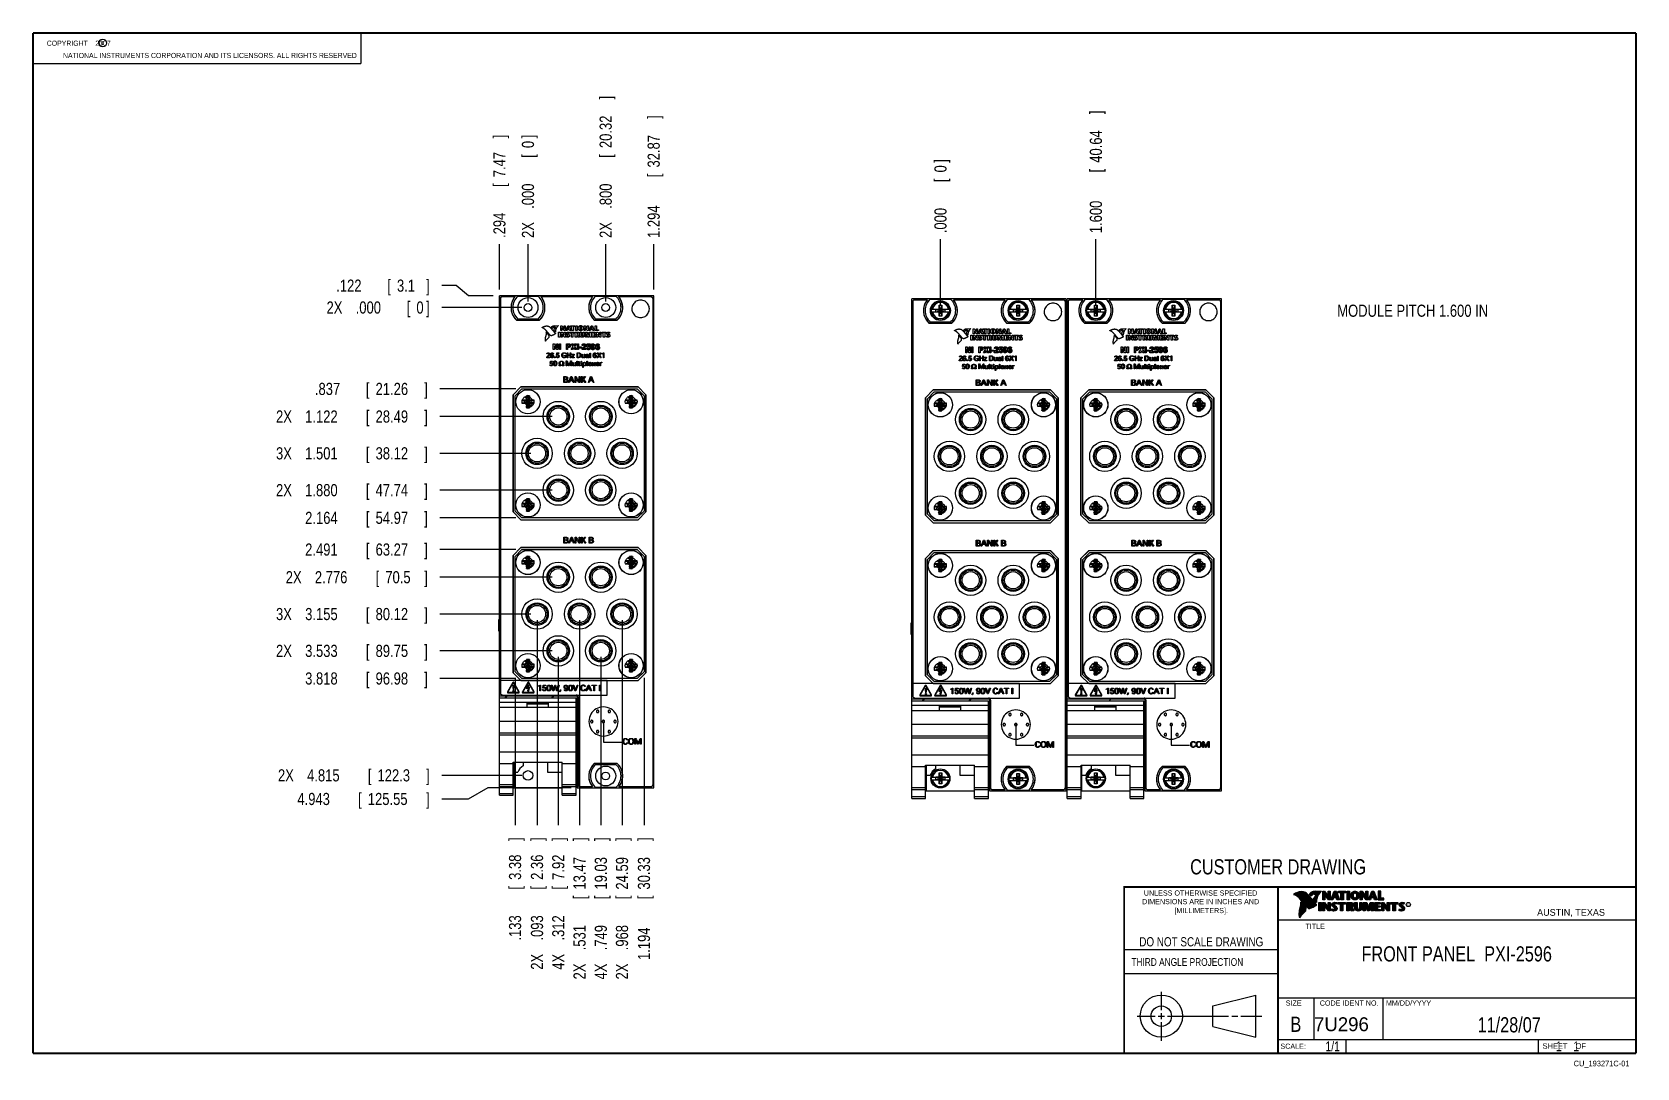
# Model space of a CAD drawing. Header units: inches. Extents: x 0.2 to 16.8, y 0.1 to 10.8.
import ezdxf
from ezdxf.enums import TextEntityAlignment as Align

# ---------------------------------------------------------------- set-up
doc = ezdxf.new("R2010")
doc.units = ezdxf.units.IN
doc.header["$LTSCALE"] = 0.935
doc.header["$MEASUREMENT"] = 0
doc.linetypes.add('HIDDEN', pattern=[0.2, 0.1, -0.1])
doc.layers.get('0').update_dxf_attribs({"linetype": 'CONTINUOUS'})
for name, color, linetype in [('COSMETIC', 7, 'CONTINUOUS'), ('DEFAULT_2', 8, 'HIDDEN'), ('DETAIL', 7, 'CONTINUOUS'), ('DIMENSIONS', 7, 'CONTINUOUS')]:
    doc.layers.add(name, color=color, linetype=linetype)
doc.styles.get("Standard").update_dxf_attribs({"font": 'txt', "width": 0.8})
doc.dimstyles.new('DIMSTYLE_1', dxfattribs={"dimtxt": 0.125, "dimasz": 0.18, "dimexe": 0.18, "dimexo": 0.0625, "dimgap": 0.09, "dimtad": 0, "dimtih": 1, "dimtoh": 1, "dimdec": 3, "dimzin": 4, "dimdsep": 46, "dimtxsty": 'STANDARD', "dimblk": '_FILLED', "dimblk1": '_FILLED', "dimblk2": '_FILLED', "dimcen": 0.09, "dimadec": 0, "dimazin": 0, "dimtp": 0.001, "dimtm": 0.001, "dimtfac": 1, "dimtdec": 3, "dimtofl": 0, "dimtmove": 0, "dimatfit": 3, "dimldrblk": '_FILLED', "dimfxl": 1, "dimtolj": 1, "dimtzin": 4, "dimarcsym": 0})

msp = doc.modelspace()

# ---------------------------------------------------------------- texts
at = {"color": 2, "linetype": 'CONTINUOUS', "width": 0.8}
for s, height, p in [('c', 0.053, (0.946, 10.6363)), ('NATIONAL INSTRUMENTS CORPORATION AND ITS LICENSORS. ALL RIGHTS RESERVED', 0.053, (0.5583, 10.5016)), ('THIRD ANGLE PROJECTION', 0.08, (11.5564, 1.1584))]:
    msp.add_text(s, height=height, dxfattribs=at).set_placement(p)
at = {"color": 7, "linetype": 'CONTINUOUS', "width": 0.8}
for s, height, p in [('CUSTOMER DRAWING', 0.15625, (13.0668, 2.1001)), ('DO NOT SCALE DRAWING', 0.095, (12.2754, 1.3592)), ('B', 0.1562, (13.2497, 0.4798))]:
    msp.add_text(s, height=height, dxfattribs=at).set_placement(p, align=Align.CENTER)
at = {"color": 2, "linetype": 'CONTINUOUS'}
for s, p in [('DIMENSIONS ARE IN INCHES AND', (12.2688, 1.7933)), ('UNLESS OTHERWISE SPECIFIED', (12.2688, 1.8819)), ('[MILLIMETERS].', (12.2746, 1.7015))]:
    msp.add_text(s, height=0.053254, dxfattribs=at).set_placement(p, align=Align.CENTER)
for s, height, p in [('R', 0.0217, (14.3971, 1.7782)), ('AUSTIN, TEXAS', 0.069617, (15.7327, 1.6745)), ('TITLE', 0.05325, (13.3474, 1.5397)), ('SIZE', 0.05325, (13.1451, 0.7494)), ('MM/DD/YYYY', 0.05325, (14.1765, 0.7494)), ('SCALE:', 0.05325, (13.0904, 0.3053)), ('SHEET    OF', 0.057262, (15.7892, 0.3052))]:
    msp.add_text(s, height=height, dxfattribs=at).set_placement(p)
at = {"color": 2, "linetype": 'CONTINUOUS', "width": 0.95}
msp.add_text('CODE IDENT NO.', height=0.053254, dxfattribs=at).set_placement((13.7978, 0.7494), align=Align.CENTER)
at = {"color": 7, "linetype": 'CONTINUOUS'}
msp.add_text('7U296', height=0.14316, dxfattribs=at).set_placement((13.4363, 0.4866))
at = {"color": 7, "linetype": 'CONTINUOUS', "width": 0.8}
msp.add_text('1/1', height=0.1, dxfattribs=at).set_placement((13.7025, 0.2805), align=Align.RIGHT)
at = {"color": 2, "linetype": 'CONTINUOUS', "width": 0.8}
msp.add_text('CU_193271C-01', height=0.057262, dxfattribs=at).set_placement((16.6837, 0.1254), align=Align.RIGHT)
at = {"color": 2, "linetype": 'CONTINUOUS', "insert": (0.3125, 10.6805), "char_height": 0.053, "width": 0.8904, "attachment_point": 1}
msp.add_mtext('    COPYRIGHT    2007', dxfattribs=at)
at = {"color": 7, "linetype": 'CONTINUOUS'}
for s, insert, char_height, width, attachment_point in [('FRONT PANEL  PXI-2596 \\P ', (14.9051, 1.3603), 0.15625, 2.75, 2), ('11/28/07 ', (15.4455, 0.6307), 0.15625, 1.125, 2), ('    1    1', (15.8075, 0.3805), 0.1, 0.8, 1)]:
    msp.add_mtext(s, dxfattribs=dict(at, insert=insert, char_height=char_height, width=width, attachment_point=attachment_point))
at = {"layer": 'DETAIL', "color": 2, "linetype": 'CONTINUOUS', "width": 0.8}
msp.add_text('MODULE PITCH 1.600 IN', height=0.125, dxfattribs=at).set_placement((13.6754, 7.8388))

# ---------------------------------------------------------------- blocks, each defined once
blk = doc.blocks.new('*D0')
at = {"layer": 'DIMENSIONS', "color": 2, "linetype": 'CONTINUOUS'}
blk.add_line((6.145, 7.997), (6.145, 8.587), dxfattribs=at)
at = {"layer": 'DIMENSIONS', "color": 2, "linetype": 'CONTINUOUS', "width": 0.8}
for s, p in [(']', (6.207, 10.075)), ('20.32', (6.207, 9.575)), ('[', (6.207, 9.475)), ('.800', (6.207, 8.95)), ('2X ', (6.207, 8.65))]:
    blk.add_text(s, height=0.125, rotation=90, dxfattribs=at).set_placement(p)
blk = doc.blocks.new('_FILLED')
at = {"color": 0, "linetype": 'BYBLOCK'}
blk.add_solid([(0, 0), (-1, 0.174), (-1, -0.174)], dxfattribs=at)
blk = doc.blocks.new('*D1')
at = {"layer": 'DIMENSIONS', "color": 2, "linetype": 'CONTINUOUS'}
blk.add_line((5.345, 7.997), (5.345, 8.587), dxfattribs=at)
at = {"layer": 'DIMENSIONS', "color": 2, "linetype": 'CONTINUOUS', "width": 0.8}
for s, p in [(']', (5.407, 9.675)), ('0', (5.407, 9.575)), ('[', (5.407, 9.475)), ('.000', (5.407, 8.95)), ('2X ', (5.407, 8.65))]:
    blk.add_text(s, height=0.125, rotation=90, dxfattribs=at).set_placement(p)
blk = doc.blocks.new('*D2')
at = {"layer": 'DIMENSIONS', "color": 2, "linetype": 'CONTINUOUS'}
blk.add_line((5.438, 4.717), (5.438, 2.607), dxfattribs=at)
at = {"layer": 'DIMENSIONS', "color": 2, "linetype": 'CONTINUOUS', "width": 0.8}
for s, p in [(']', (5.5, 2.444)), ('2.36', (5.5, 2.044)), ('[', (5.5, 1.944)), ('.093', (5.5, 1.419)), ('2X ', (5.5, 1.119))]:
    blk.add_text(s, height=0.125, rotation=90, dxfattribs=at).set_placement(p)
blk = doc.blocks.new('*D3')
at = {"layer": 'DIMENSIONS', "color": 2, "linetype": 'CONTINUOUS'}
blk.add_line((5.657, 4.338), (5.657, 2.607), dxfattribs=at)
at = {"layer": 'DIMENSIONS', "color": 2, "linetype": 'CONTINUOUS', "width": 0.8}
for s, p in [(']', (5.719, 2.444)), ('7.92', (5.719, 2.044)), ('[', (5.719, 1.944)), ('.312', (5.719, 1.419)), ('4X ', (5.719, 1.119))]:
    blk.add_text(s, height=0.125, rotation=90, dxfattribs=at).set_placement(p)
blk = doc.blocks.new('*D4')
at = {"layer": 'DIMENSIONS', "color": 2, "linetype": 'CONTINUOUS'}
blk.add_line((6.094, 4.338), (6.094, 2.607), dxfattribs=at)
at = {"layer": 'DIMENSIONS', "color": 2, "linetype": 'CONTINUOUS', "width": 0.8}
for s, p in [(']', (6.157, 2.444)), ('19.03', (6.157, 1.944)), ('[', (6.157, 1.844)), ('.749', (6.157, 1.319)), ('4X ', (6.157, 1.019))]:
    blk.add_text(s, height=0.125, rotation=90, dxfattribs=at).set_placement(p)
blk = doc.blocks.new('*D5')
at = {"layer": 'DIMENSIONS', "color": 2, "linetype": 'CONTINUOUS'}
blk.add_line((6.313, 4.717), (6.313, 2.607), dxfattribs=at)
at = {"layer": 'DIMENSIONS', "color": 2, "linetype": 'CONTINUOUS', "width": 0.8}
for s, p in [(']', (6.375, 2.444)), ('24.59', (6.375, 1.944)), ('[', (6.375, 1.844)), ('.968', (6.375, 1.319)), ('2X ', (6.375, 1.019))]:
    blk.add_text(s, height=0.125, rotation=90, dxfattribs=at).set_placement(p)
blk = doc.blocks.new('*D6')
at = {"layer": 'DIMENSIONS', "color": 2, "linetype": 'CONTINUOUS'}
blk.add_line((5.375, 6.433), (4.438, 6.433), dxfattribs=at)
at = {"layer": 'DIMENSIONS', "color": 2, "linetype": 'CONTINUOUS', "width": 0.8}
for s, p in [('3X ', (2.751, 6.371)), ('1.501', (3.051, 6.371)), ('[', (3.676, 6.371)), ('38.12', (3.776, 6.371)), (']', (4.276, 6.371))]:
    blk.add_text(s, height=0.125, dxfattribs=at).set_placement(p)
blk = doc.blocks.new('*D7')
at = {"layer": 'DIMENSIONS', "color": 2, "linetype": 'CONTINUOUS'}
blk.add_line((5.282, 7.934), (4.459, 7.934), dxfattribs=at)
at = {"layer": 'DIMENSIONS', "color": 2, "linetype": 'CONTINUOUS', "width": 0.8}
for s, p in [('2X ', (3.271, 7.872)), ('.000', (3.571, 7.872)), ('[', (4.096, 7.872)), ('0', (4.196, 7.872)), (']', (4.296, 7.872))]:
    blk.add_text(s, height=0.125, dxfattribs=at).set_placement(p)
blk = doc.blocks.new('*D8')
at = {"layer": 'DIMENSIONS', "color": 2, "linetype": 'CONTINUOUS'}
blk.add_line((5.594, 6.812), (4.438, 6.812), dxfattribs=at)
at = {"layer": 'DIMENSIONS', "color": 2, "linetype": 'CONTINUOUS', "width": 0.8}
for s, p in [('2X ', (2.751, 6.75)), ('1.122', (3.051, 6.75)), ('[', (3.676, 6.75)), ('28.49', (3.776, 6.75)), (']', (4.276, 6.75))]:
    blk.add_text(s, height=0.125, dxfattribs=at).set_placement(p)
blk = doc.blocks.new('*D9')
at = {"layer": 'DIMENSIONS', "color": 2, "linetype": 'CONTINUOUS'}
blk.add_line((5.594, 6.055), (4.438, 6.055), dxfattribs=at)
at = {"layer": 'DIMENSIONS', "color": 2, "linetype": 'CONTINUOUS', "width": 0.8}
for s, p in [('2X ', (2.751, 5.992)), ('1.880', (3.051, 5.992)), ('[', (3.676, 5.992)), ('47.74', (3.776, 5.992)), (']', (4.276, 5.992))]:
    blk.add_text(s, height=0.125, dxfattribs=at).set_placement(p)
blk = doc.blocks.new('*D10')
at = {"layer": 'DIMENSIONS', "color": 2, "linetype": 'CONTINUOUS'}
blk.add_line((5.594, 5.159), (4.438, 5.159), dxfattribs=at)
at = {"layer": 'DIMENSIONS', "color": 2, "linetype": 'CONTINUOUS', "width": 0.8}
for s, p in [('2X ', (2.851, 5.096)), ('2.776', (3.151, 5.096)), ('[', (3.776, 5.096)), ('70.5', (3.876, 5.096)), (']', (4.276, 5.096))]:
    blk.add_text(s, height=0.125, dxfattribs=at).set_placement(p)
blk = doc.blocks.new('*D11')
at = {"layer": 'DIMENSIONS', "color": 2, "linetype": 'CONTINUOUS'}
blk.add_line((5.375, 4.78), (4.438, 4.78), dxfattribs=at)
at = {"layer": 'DIMENSIONS', "color": 2, "linetype": 'CONTINUOUS', "width": 0.8}
for s, p in [('3X ', (2.751, 4.717)), ('3.155', (3.051, 4.717)), ('[', (3.676, 4.717)), ('80.12', (3.776, 4.717)), (']', (4.276, 4.717))]:
    blk.add_text(s, height=0.125, dxfattribs=at).set_placement(p)
blk = doc.blocks.new('*D12')
at = {"layer": 'DIMENSIONS', "color": 2, "linetype": 'CONTINUOUS'}
blk.add_line((5.594, 4.401), (4.438, 4.401), dxfattribs=at)
at = {"layer": 'DIMENSIONS', "color": 2, "linetype": 'CONTINUOUS', "width": 0.8}
for s, p in [('2X ', (2.751, 4.338)), ('3.533', (3.051, 4.338)), ('[', (3.676, 4.338)), ('89.75', (3.776, 4.338)), (']', (4.276, 4.338))]:
    blk.add_text(s, height=0.125, dxfattribs=at).set_placement(p)
blk = doc.blocks.new('*D13')
at = {"layer": 'DIMENSIONS', "color": 2, "linetype": 'CONTINUOUS'}
blk.add_line((5.282, 3.119), (4.459, 3.119), dxfattribs=at)
at = {"layer": 'DIMENSIONS', "color": 2, "linetype": 'CONTINUOUS', "width": 0.8}
for s, p in [('2X ', (2.771, 3.057)), ('4.815', (3.071, 3.057)), ('[', (3.696, 3.057)), ('122.3', (3.796, 3.057)), (']', (4.296, 3.057))]:
    blk.add_text(s, height=0.125, dxfattribs=at).set_placement(p)
blk = doc.blocks.new('*D14')
at = {"layer": 'DIMENSIONS', "color": 2, "linetype": 'CONTINUOUS'}
blk.add_line((5.875, 4.717), (5.875, 2.607), dxfattribs=at)
at = {"layer": 'DIMENSIONS', "color": 2, "linetype": 'CONTINUOUS', "width": 0.8}
for s, p in [(']', (5.938, 2.444)), ('13.47', (5.938, 1.944)), ('[', (5.938, 1.844)), ('.531', (5.938, 1.319)), ('2X ', (5.938, 1.019))]:
    blk.add_text(s, height=0.125, rotation=90, dxfattribs=at).set_placement(p)
blk = doc.blocks.new('*D15')
at = {"layer": 'DIMENSIONS', "color": 2, "linetype": 'CONTINUOUS'}
for p, q in [((4.605, 8.16), (4.459, 8.16)), ((4.733, 8.056), (4.605, 8.16)), ((4.988, 8.056), (4.733, 8.056))]:
    blk.add_line(p, q, dxfattribs=at)
at = {"layer": 'DIMENSIONS', "color": 2, "linetype": 'CONTINUOUS', "width": 0.8}
for s, p in [('.122', (3.371, 8.097)), ('[', (3.896, 8.097)), ('3.1', (3.996, 8.097)), (']', (4.296, 8.097))]:
    blk.add_text(s, height=0.125, dxfattribs=at).set_placement(p)
blk = doc.blocks.new('*D16')
at = {"layer": 'DIMENSIONS', "color": 2, "linetype": 'CONTINUOUS'}
for p, q in [((4.932, 2.991), (4.73, 2.876)), ((5.788, 2.991), (4.932, 2.991)), ((4.73, 2.876), (4.459, 2.876))]:
    blk.add_line(p, q, dxfattribs=at)
at = {"layer": 'DIMENSIONS', "color": 2, "linetype": 'CONTINUOUS', "width": 0.8}
for s, p in [('4.943', (2.971, 2.814)), ('[', (3.596, 2.814)), ('125.55', (3.696, 2.814)), (']', (4.296, 2.814))]:
    blk.add_text(s, height=0.125, dxfattribs=at).set_placement(p)
blk = doc.blocks.new('*D17')
at = {"layer": 'DIMENSIONS', "color": 2, "linetype": 'CONTINUOUS'}
blk.add_line((5.051, 8.119), (5.051, 8.587), dxfattribs=at)
at = {"layer": 'DIMENSIONS', "color": 2, "linetype": 'CONTINUOUS', "width": 0.8}
for s, p in [(']', (5.113, 9.675)), ('7.47', (5.113, 9.275)), ('[', (5.113, 9.175)), ('.294', (5.113, 8.65))]:
    blk.add_text(s, height=0.125, rotation=90, dxfattribs=at).set_placement(p)
blk = doc.blocks.new('*D18')
at = {"layer": 'DIMENSIONS', "color": 2, "linetype": 'CONTINUOUS'}
blk.add_line((6.639, 8.119), (6.639, 8.587), dxfattribs=at)
at = {"layer": 'DIMENSIONS', "color": 2, "linetype": 'CONTINUOUS', "width": 0.8}
for s, p in [(']', (6.701, 9.875)), ('32.87', (6.701, 9.375)), ('[', (6.701, 9.275)), ('1.294', (6.701, 8.65))]:
    blk.add_text(s, height=0.125, rotation=90, dxfattribs=at).set_placement(p)
blk = doc.blocks.new('*D19')
at = {"layer": 'DIMENSIONS', "color": 2, "linetype": 'CONTINUOUS'}
blk.add_line((5.219, 7.097), (4.438, 7.097), dxfattribs=at)
at = {"layer": 'DIMENSIONS', "color": 2, "linetype": 'CONTINUOUS', "width": 0.8}
for s, p in [('.837', (3.151, 7.034)), ('[', (3.676, 7.034)), ('21.26', (3.776, 7.034)), (']', (4.276, 7.034))]:
    blk.add_text(s, height=0.125, dxfattribs=at).set_placement(p)
blk = doc.blocks.new('*D20')
at = {"layer": 'DIMENSIONS', "color": 2, "linetype": 'CONTINUOUS'}
blk.add_line((5.219, 5.77), (4.438, 5.77), dxfattribs=at)
at = {"layer": 'DIMENSIONS', "color": 2, "linetype": 'CONTINUOUS', "width": 0.8}
for s, p in [('2.164', (3.051, 5.707)), ('[', (3.676, 5.707)), ('54.97', (3.776, 5.707)), (']', (4.276, 5.707))]:
    blk.add_text(s, height=0.125, dxfattribs=at).set_placement(p)
blk = doc.blocks.new('*D21')
at = {"layer": 'DIMENSIONS', "color": 2, "linetype": 'CONTINUOUS'}
blk.add_line((5.219, 5.443), (4.438, 5.443), dxfattribs=at)
at = {"layer": 'DIMENSIONS', "color": 2, "linetype": 'CONTINUOUS', "width": 0.8}
for s, p in [('2.491', (3.051, 5.381)), ('[', (3.676, 5.381)), ('63.27', (3.776, 5.381)), (']', (4.276, 5.381))]:
    blk.add_text(s, height=0.125, dxfattribs=at).set_placement(p)
blk = doc.blocks.new('*D22')
at = {"layer": 'DIMENSIONS', "color": 2, "linetype": 'CONTINUOUS'}
blk.add_line((5.219, 4.116), (4.438, 4.116), dxfattribs=at)
at = {"layer": 'DIMENSIONS', "color": 2, "linetype": 'CONTINUOUS', "width": 0.8}
for s, p in [('3.818', (3.051, 4.054)), ('[', (3.676, 4.054)), ('96.98', (3.776, 4.054)), (']', (4.276, 4.054))]:
    blk.add_text(s, height=0.125, dxfattribs=at).set_placement(p)
blk = doc.blocks.new('*D23')
at = {"layer": 'DIMENSIONS', "color": 2, "linetype": 'CONTINUOUS'}
blk.add_line((5.212, 4.124), (5.212, 2.607), dxfattribs=at)
at = {"layer": 'DIMENSIONS', "color": 2, "linetype": 'CONTINUOUS', "width": 0.8}
for s, p in [(']', (5.274, 2.444)), ('3.38', (5.274, 2.044)), ('[', (5.274, 1.944)), ('.133', (5.274, 1.419))]:
    blk.add_text(s, height=0.125, rotation=90, dxfattribs=at).set_placement(p)
blk = doc.blocks.new('*D24')
at = {"layer": 'DIMENSIONS', "color": 2, "linetype": 'CONTINUOUS'}
blk.add_line((6.539, 4.124), (6.539, 2.607), dxfattribs=at)
at = {"layer": 'DIMENSIONS', "color": 2, "linetype": 'CONTINUOUS', "width": 0.8}
for s, p in [(']', (6.601, 2.444)), ('30.33', (6.601, 1.944)), ('[', (6.601, 1.844)), ('1.194', (6.601, 1.219))]:
    blk.add_text(s, height=0.125, rotation=90, dxfattribs=at).set_placement(p)
blk = doc.blocks.new('*D25')
at = {"layer": 'DIMENSIONS', "color": 2, "linetype": 'CONTINUOUS'}
blk.add_line((11.19, 7.965), (11.19, 8.636), dxfattribs=at)
at = {"layer": 'DIMENSIONS', "color": 2, "linetype": 'CONTINUOUS', "width": 0.8}
for s, p in [(']', (11.253, 9.924)), ('40.64', (11.253, 9.424)), ('[', (11.253, 9.324)), ('1.600', (11.253, 8.699))]:
    blk.add_text(s, height=0.125, rotation=90, dxfattribs=at).set_placement(p)
blk = doc.blocks.new('*D26')
at = {"layer": 'DIMENSIONS', "color": 2, "linetype": 'CONTINUOUS'}
blk.add_line((9.59, 7.965), (9.59, 8.636), dxfattribs=at)
at = {"layer": 'DIMENSIONS', "color": 2, "linetype": 'CONTINUOUS', "width": 0.8}
for s, p in [(']', (9.653, 9.424)), ('[', (9.653, 9.224)), ('0', (9.653, 9.324)), ('.000', (9.653, 8.699))]:
    blk.add_text(s, height=0.125, rotation=90, dxfattribs=at).set_placement(p)

# ---------------------------------------------------------------- dimensions: what is measured, and where the dimension line sits
at = {"layer": 'DIMENSIONS', "color": 2, "linetype": 'CONTINUOUS'}
for feature_location, offset, dtype, origin, text, picture, middle in [((6.145, 7.9966), (0, 0.5909), 1, (5.345, 7.9341), '2X <>', '*D0', (6.145, 9.4125)), ((5.3449613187, 7.9966238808), (0, 0.5908681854), 1, (5.3449613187, 7.9341238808), '2X <>', '*D1', (5.3449613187, 9.2124920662)), ((5.3755, 6.4335), (-0.9371, 0), 0, (5.345, 7.9341), '3X <>', '*D6', (3.5634, 6.4335)), ((5.5942, 6.8124), (-1.1558, 0), 0, (5.6567, 7.9341), '2X <>', '*D8', (3.5634, 6.8124)), ((5.59421, 6.0546), (-1.15582, 0), 0, (5.65671, 7.93412), '2X <>', '*D9', (3.5634, 6.0546)), ((5.3754613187, 4.7796238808), (-0.9370656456, 0), 0, (5.4379613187, 7.9341238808), '3X <>', '*D11', (3.5633956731, 4.7796238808)), ((5.5942, 4.4007), (-1.1558, 0), 0, (5.6567, 7.9341), '2X <>', '*D12', (3.5634, 4.4007)), ((5.2825, 3.1191), (-0.8237, 0), 0, (5.345, 7.9341), '2X <>', '*D13', (3.5837, 3.1191)), ((5.5942, 5.1585), (-1.1558, 0), 0, (5.6567, 7.9341), '2X <>', '*D10', (3.6134, 5.1585)), ((5.2824613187, 7.9341238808), (-0.8237274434, 0), 0, (5.3449613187, 7.9341238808), '2X <>', '*D7', (3.8337338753, 7.9341238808)), ((5.438, 4.7171), (0, -2.1104), 1, (5.345, 4.7796), '2X <>', '*D2', (5.438, 1.8317)), ((6.313, 4.7171), (0, -2.1104), 1, (5.345, 4.7796), '2X <>', '*D5', (6.313, 1.7817)), ((5.8754613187, 4.7171238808), (0, -2.110413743), 1, (5.3449613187, 4.7796238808), '2X <>', '*D14', (5.8754613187, 1.7817101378)), ((5.6567, 4.3382), (0, -1.7315), 1, (5.345, 4.4007), '4X <>', '*D3', (5.6567, 1.8317)), ((6.0942, 4.3382), (0, -1.7315), 1, (5.345, 4.4007), '4X <>', '*D4', (6.0942, 1.7817))]:
    dim = msp.add_ordinate_dim(feature_location=feature_location, offset=offset, dtype=dtype, origin=origin, text=text, dimstyle='DIMSTYLE_1', dxfattribs=at)
    dim.commit()
    dim.dimension.update_dxf_attribs({"geometry": picture, "text_midpoint": middle})
for feature_location, offset, dtype, origin, picture, middle in [((6.639, 8.1186), (0, 0.4689), 1, (5.345, 8.0561), '*D18', (6.639, 9.3125)), ((11.1901, 7.9653), (0, 0.671), 1, (9.5901, 7.9028), '*D25', (11.1901, 9.3613)), ((5.051, 8.1186), (0, 0.4689), 1, (5.345, 8.0561), '*D17', (5.051, 9.2125)), ((9.5900797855, 7.9653401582), (0, 0.671003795), 1, (9.5900797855, 7.9028401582), '*D26', (9.5900797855, 9.1113439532)), ((4.9885, 8.0561), (-0.5297, 0.1038), 0, (5.051, 7.9341), '*D15', (3.8837, 8.1599)), ((5.7885, 2.9911), (-1.3297, -0.1149), 0, (5.851, 7.9341), '*D16', (3.6837, 2.8762)), ((5.2195, 5.77), (-0.7811, 0), 0, (5.282, 7.9341), '*D20', (3.7134, 5.77)), ((5.2195, 5.4431), (-0.7811, 0), 0, (5.282, 7.9341), '*D21', (3.7134, 5.4431)), ((5.2195, 4.1161), (-0.7811, 0), 0, (5.282, 7.9341), '*D22', (3.7134, 4.1161)), ((5.2195, 7.097), (-0.7811, 0), 0, (5.282, 7.9341), '*D19', (3.7634, 7.097)), ((5.212, 4.1236), (0, -1.5169), 1, (5.345, 4.1861), '*D23', (5.212, 1.9817)), ((6.539, 4.1236), (0, -1.5169), 1, (5.345, 4.1861), '*D24', (6.539, 1.8817))]:
    dim = msp.add_ordinate_dim(feature_location=feature_location, offset=offset, dtype=dtype, origin=origin, dimstyle='DIMSTYLE_1', dxfattribs=at)
    dim.commit()
    dim.dimension.update_dxf_attribs({"geometry": picture, "text_midpoint": middle})

# ---------------------------------------------------------------- linework, layer by layer
at = {"color": 2, "linetype": 'CONTINUOUS'}
for p, q in [((0.25, 10.7586), (3.625, 10.7586)), ((0.25, 10.7586), (0.25, 10.4456)), ((3.625, 10.7586), (3.625, 10.4456)), ((0.25, 10.4456), (3.625, 10.4456)), ((13.0652, 1.9695), (16.745, 1.9695)), ((13.0652, 1.9695), (13.0652, 0.2605)), ((13.2311, 1.8934), (13.2311, 1.8949)), ((13.2347, 1.8921), (13.2347, 1.8972)), ((13.2382, 1.8907), (13.2382, 1.8994)), ((13.2418, 1.8892), (13.2418, 1.9015)), ((13.2453, 1.8876), (13.2453, 1.9035)), ((13.2489, 1.8858), (13.2489, 1.9054)), ((13.2524, 1.8839), (13.2524, 1.9069)), ((13.256, 1.8818), (13.256, 1.9084)), ((13.2596, 1.8796), (13.2596, 1.9098)), ((13.2631, 1.8772), (13.2631, 1.9111)), ((13.2667, 1.8747), (13.2667, 1.9124)), ((13.2702, 1.872), (13.2702, 1.9135)), ((13.2738, 1.869), (13.2738, 1.9146)), ((13.2773, 1.8658), (13.2773, 1.9155)), ((13.2809, 1.8624), (13.2809, 1.9164)), ((13.2844, 1.8587), (13.2844, 1.9173)), ((13.288, 1.8549), (13.288, 1.9181)), ((13.2915, 1.851), (13.2915, 1.9188)), ((13.2951, 1.8471), (13.2951, 1.9194)), ((13.2987, 1.8431), (13.2987, 1.9198)), ((13.3022, 1.8391), (13.3022, 1.92)), ((13.3058, 1.8351), (13.3058, 1.9201)), ((13.3093, 1.8311), (13.3093, 1.9201)), ((13.3129, 1.827), (13.3129, 1.9199)), ((13.3164, 1.8229), (13.3164, 1.9196)), ((13.32, 1.8188), (13.32, 1.9192)), ((13.3235, 1.8146), (13.3235, 1.9186)), ((13.3271, 1.8104), (13.3271, 1.9179)), ((13.3306, 1.8062), (13.3306, 1.9172)), ((13.3342, 1.802), (13.3342, 1.9163)), ((13.3378, 1.7978), (13.3378, 1.9151)), ((13.3413, 1.7937), (13.3413, 1.9138)), ((13.3449, 1.7897), (13.3449, 1.9122)), ((13.3484, 1.7856), (13.3484, 1.9103)), ((13.352, 1.7817), (13.352, 1.9081)), ((13.3555, 1.7778), (13.3555, 1.9055)), ((13.3591, 1.7739), (13.3591, 1.9026)), ((13.3626, 1.7701), (13.3626, 1.8991)), ((13.3662, 1.7663), (13.3662, 1.8952)), ((13.3697, 1.7625), (13.3697, 1.8915)), ((13.3733, 1.7588), (13.3733, 1.8878)), ((13.3769, 1.7556), (13.3769, 1.8841)), ((13.3804, 1.7529), (13.3804, 1.8803)), ((13.384, 1.7512), (13.384, 1.8766)), ((13.3875, 1.7509), (13.3875, 1.8728)), ((13.4022, 1.878), (13.3901, 1.8922)), ((13.3911, 1.7518), (13.3911, 1.8691)), ((13.4029, 1.881), (13.3927, 1.893)), ((13.3946, 1.8908), (13.3946, 1.8999)), ((13.3946, 1.7533), (13.3946, 1.8653)), ((13.3982, 1.8866), (13.3982, 1.9062)), ((13.3982, 1.7548), (13.3982, 1.8615)), ((13.4017, 1.8824), (13.4017, 1.9101)), ((13.4017, 1.7563), (13.4017, 1.8574)), ((13.4053, 1.8823), (13.4053, 1.9129)), ((13.4053, 1.7578), (13.4053, 1.8531)), ((13.4088, 1.8844), (13.4088, 1.915)), ((13.4088, 1.7593), (13.4088, 1.8488)), ((13.4124, 1.887), (13.4124, 1.9167)), ((13.4124, 1.7609), (13.4124, 1.8445)), ((13.4159, 1.89), (13.4159, 1.9182)), ((13.4159, 1.7625), (13.4159, 1.8402)), ((13.4195, 1.8937), (13.4195, 1.9193)), ((13.4195, 1.7641), (13.4195, 1.8359)), ((13.4231, 1.8964), (13.4231, 1.9203)), ((13.4231, 1.7657), (13.4231, 1.8316)), ((13.4266, 1.8982), (13.4266, 1.9209)), ((13.4266, 1.7674), (13.4266, 1.8273)), ((13.4302, 1.8995), (13.4302, 1.9214)), ((13.4302, 1.7691), (13.4302, 1.823)), ((13.4414, 1.8328), (13.4319, 1.8437)), ((13.4337, 1.8997), (13.4337, 1.922)), ((13.4337, 1.7708), (13.4337, 1.8187)), ((13.4433, 1.8344), (13.4349, 1.844)), ((13.4373, 1.8991), (13.4373, 1.9224)), ((13.4373, 1.8413), (13.4373, 1.8491)), ((13.4408, 1.898), (13.4408, 1.9228)), ((13.4408, 1.8372), (13.4408, 1.8572)), ((13.4444, 1.8972), (13.4444, 1.9231)), ((13.4444, 1.8331), (13.4444, 1.8665)), ((13.4479, 1.8969), (13.4479, 1.9234)), ((13.4479, 1.8288), (13.4479, 1.873)), ((13.4515, 1.8966), (13.4515, 1.9236)), ((13.4515, 1.8247), (13.4515, 1.8764)), ((13.4529, 1.9261), (13.5132, 1.9271)), ((13.453, 1.9236), (13.5067, 1.9245)), ((13.455, 1.8965), (13.455, 1.9237)), ((13.455, 1.8207), (13.455, 1.878)), ((13.4586, 1.8964), (13.4586, 1.9237)), ((13.4586, 1.8303), (13.4586, 1.879)), ((13.4622, 1.8957), (13.4622, 1.9238)), ((13.4622, 1.8535), (13.4622, 1.8795)), ((13.4657, 1.8935), (13.4657, 1.9238)), ((13.4657, 1.8636), (13.4657, 1.8798)), ((13.4693, 1.872), (13.4693, 1.9239)), ((13.4728, 1.8794), (13.4728, 1.9239)), ((13.4764, 1.8859), (13.4764, 1.924)), ((13.4799, 1.8919), (13.4799, 1.924)), ((13.4835, 1.8973), (13.4835, 1.9241)), ((13.487, 1.9023), (13.487, 1.9242)), ((13.4906, 1.9069), (13.4906, 1.9242)), ((13.4941, 1.9112), (13.4941, 1.9243)), ((13.4977, 1.9153), (13.4977, 1.9243)), ((13.5013, 1.9191), (13.5013, 1.9244)), ((13.5261, 1.9263), (13.5451, 1.9263)), ((13.5261, 1.839), (13.5261, 1.9263)), ((13.5466, 1.839), (13.5261, 1.839)), ((13.5286, 1.9237), (13.5439, 1.9237)), ((13.5286, 1.8415), (13.5286, 1.9237)), ((13.5441, 1.8415), (13.5286, 1.8415)), ((13.5332, 1.8415), (13.5332, 1.9237)), ((13.5367, 1.8415), (13.5367, 1.9237)), ((13.5402, 1.8415), (13.5402, 1.9237)), ((13.5441, 1.8976), (13.5437, 1.9237)), ((13.5439, 1.9237), (13.5854, 1.869)), ((13.5873, 1.8415), (13.5441, 1.8976)), ((13.5441, 1.8976), (13.5441, 1.8415)), ((13.5451, 1.9263), (13.5829, 1.8765)), ((13.586, 1.839), (13.5466, 1.8902)), ((13.5466, 1.8902), (13.5466, 1.839)), ((13.5471, 1.8936), (13.5471, 1.9194)), ((13.5506, 1.8891), (13.5506, 1.9149)), ((13.5541, 1.8846), (13.5541, 1.9103)), ((13.5576, 1.8801), (13.5576, 1.9057)), ((13.561, 1.8756), (13.561, 1.9011)), ((13.5645, 1.8711), (13.5645, 1.8965)), ((13.568, 1.8665), (13.568, 1.8919)), ((13.5715, 1.862), (13.5715, 1.8874)), ((13.575, 1.8575), (13.575, 1.8828)), ((13.5784, 1.853), (13.5784, 1.8782)), ((13.5819, 1.8485), (13.5819, 1.8736)), ((13.5829, 1.9263), (13.6036, 1.9263)), ((13.5829, 1.8765), (13.5829, 1.9263)), ((13.5854, 1.9237), (13.6011, 1.9237)), ((13.5854, 1.869), (13.5854, 1.9237)), ((13.5854, 1.844), (13.5854, 1.869)), ((13.6036, 1.839), (13.586, 1.839)), ((13.6011, 1.8415), (13.5873, 1.8415)), ((13.5889, 1.8415), (13.5889, 1.9237)), ((13.5923, 1.8415), (13.5923, 1.9237)), ((13.5958, 1.8415), (13.5958, 1.9237)), ((13.5993, 1.8415), (13.5993, 1.9237)), ((13.6011, 1.9237), (13.6011, 1.8415)), ((13.6036, 1.9263), (13.6036, 1.839)), ((13.6088, 1.839), (13.6444, 1.9262)), ((13.6294, 1.839), (13.6088, 1.839)), ((13.6125, 1.8415), (13.6461, 1.9237)), ((13.6277, 1.8415), (13.6125, 1.8415)), ((13.6167, 1.8415), (13.6167, 1.8516)), ((13.6201, 1.8415), (13.6201, 1.8601)), ((13.6236, 1.8415), (13.6236, 1.8686)), ((13.6271, 1.8415), (13.6271, 1.8771)), ((13.6361, 1.8623), (13.6277, 1.8415)), ((13.6378, 1.8598), (13.6294, 1.839)), ((13.6306, 1.8486), (13.6306, 1.8857)), ((13.634, 1.8573), (13.634, 1.8942)), ((13.6665, 1.8623), (13.6361, 1.8623)), ((13.6375, 1.8623), (13.6375, 1.9027)), ((13.6647, 1.8598), (13.6378, 1.8598)), ((13.6388, 1.8711), (13.65, 1.9073)), ((13.6639, 1.8711), (13.6388, 1.8711)), ((13.641, 1.8781), (13.641, 1.9112)), ((13.641, 1.8623), (13.641, 1.8711)), ((13.6423, 1.8736), (13.6519, 1.9048)), ((13.6606, 1.8736), (13.6423, 1.8736)), ((13.6444, 1.9262), (13.6664, 1.9262)), ((13.6445, 1.8893), (13.6445, 1.9197)), ((13.6445, 1.8623), (13.6445, 1.8711)), ((13.6461, 1.9237), (13.6647, 1.9237)), ((13.6479, 1.9006), (13.6479, 1.9237)), ((13.6479, 1.8623), (13.6479, 1.8711)), ((13.65, 1.9073), (13.6541, 1.9073)), ((13.6514, 1.9073), (13.6514, 1.9237)), ((13.6514, 1.8623), (13.6514, 1.8711)), ((13.6519, 1.9048), (13.6521, 1.9048)), ((13.6521, 1.9048), (13.6606, 1.8736)), ((13.6541, 1.9073), (13.6639, 1.8711)), ((13.6549, 1.9043), (13.6549, 1.9237)), ((13.6549, 1.8623), (13.6549, 1.8711)), ((13.6584, 1.8915), (13.6584, 1.9237)), ((13.6584, 1.8623), (13.6584, 1.8711)), ((13.6618, 1.8787), (13.6618, 1.9237)), ((13.6618, 1.8623), (13.6618, 1.8711)), ((13.6647, 1.9237), (13.6959, 1.8415)), ((13.6717, 1.839), (13.6647, 1.8598)), ((13.6653, 1.8623), (13.6653, 1.922)), ((13.6664, 1.9262), (13.6995, 1.839)), ((13.6735, 1.8415), (13.6665, 1.8623)), ((13.6688, 1.8555), (13.6688, 1.9128)), ((13.6995, 1.839), (13.6717, 1.839)), ((13.6723, 1.8452), (13.6723, 1.9037)), ((13.6959, 1.8415), (13.6735, 1.8415)), ((13.6757, 1.8415), (13.6757, 1.8945)), ((13.6792, 1.8415), (13.6792, 1.8854)), ((13.6827, 1.8415), (13.6827, 1.8762)), ((13.6862, 1.8415), (13.6862, 1.8671)), ((13.6866, 1.9262), (13.7634, 1.9262)), ((13.6866, 1.9099), (13.6866, 1.9262)), ((13.7118, 1.9099), (13.6866, 1.9099)), ((13.6891, 1.9237), (13.7609, 1.9237)), ((13.6891, 1.9125), (13.6891, 1.9237)), ((13.7143, 1.9125), (13.6891, 1.9125)), ((13.6896, 1.8415), (13.6896, 1.8579)), ((13.6931, 1.9125), (13.6931, 1.9237)), ((13.6931, 1.8415), (13.6931, 1.8488)), ((13.6966, 1.9125), (13.6966, 1.9237)), ((13.7001, 1.9125), (13.7001, 1.9237)), ((13.7035, 1.9125), (13.7035, 1.9237)), ((13.707, 1.9125), (13.707, 1.9237)), ((13.7105, 1.9125), (13.7105, 1.9237)), ((13.7118, 1.839), (13.7118, 1.9099)), ((13.7382, 1.839), (13.7118, 1.839)), ((13.7143, 1.9125), (13.714, 1.9237)), ((13.7143, 1.8415), (13.7143, 1.9125)), ((13.7357, 1.8415), (13.7143, 1.8415)), ((13.7174, 1.8415), (13.7174, 1.9237)), ((13.7209, 1.8415), (13.7209, 1.9237)), ((13.7244, 1.8415), (13.7244, 1.9237)), ((13.7279, 1.8415), (13.7279, 1.9237)), ((13.7313, 1.8415), (13.7313, 1.9237)), ((13.7357, 1.9125), (13.7348, 1.9237)), ((13.7609, 1.9125), (13.7357, 1.9125)), ((13.7357, 1.9125), (13.7357, 1.8415)), ((13.7634, 1.9099), (13.7382, 1.9099)), ((13.7382, 1.9099), (13.7382, 1.839)), ((13.7383, 1.9125), (13.7383, 1.9237)), ((13.7418, 1.9125), (13.7418, 1.9237)), ((13.7452, 1.9125), (13.7452, 1.9237)), ((13.7487, 1.9125), (13.7487, 1.9237)), ((13.7522, 1.9125), (13.7522, 1.9237)), ((13.7557, 1.9125), (13.7557, 1.9237)), ((13.7591, 1.9125), (13.7591, 1.9237)), ((13.7609, 1.9237), (13.7609, 1.9125)), ((13.7634, 1.9262), (13.7634, 1.9099)), ((13.7768, 1.9262), (13.8031, 1.9262)), ((13.7768, 1.839), (13.7768, 1.9262)), ((13.8031, 1.839), (13.7768, 1.839)), ((13.7794, 1.9237), (13.8006, 1.9237)), ((13.7794, 1.8415), (13.7794, 1.9237)), ((13.8006, 1.8415), (13.7794, 1.8415)), ((13.7835, 1.8415), (13.7835, 1.9237)), ((13.787, 1.8415), (13.787, 1.9237)), ((13.7904, 1.8415), (13.7904, 1.9237)), ((13.7939, 1.8415), (13.7939, 1.9237)), ((13.7974, 1.8415), (13.7974, 1.9237)), ((13.8006, 1.9237), (13.8006, 1.8415)), ((13.8031, 1.9262), (13.8031, 1.839)), ((13.8154, 1.8853), (13.8155, 1.8871)), ((13.8154, 1.8834), (13.8154, 1.8853)), ((13.8154, 1.8816), (13.8154, 1.8834)), ((13.8155, 1.8797), (13.8154, 1.8816)), ((13.8155, 1.8871), (13.8157, 1.8889)), ((13.8157, 1.8779), (13.8155, 1.8797)), ((13.8157, 1.8889), (13.8159, 1.8907)), ((13.8159, 1.876), (13.8157, 1.8779)), ((13.8159, 1.8907), (13.8161, 1.8924)), ((13.8162, 1.8742), (13.8159, 1.876)), ((13.8161, 1.8924), (13.8165, 1.8941)), ((13.8166, 1.8724), (13.8162, 1.8742)), ((13.8165, 1.8941), (13.8169, 1.8958)), ((13.817, 1.8706), (13.8166, 1.8724)), ((13.8169, 1.8958), (13.8174, 1.8975)), ((13.8174, 1.8689), (13.817, 1.8706)), ((13.8174, 1.8975), (13.8179, 1.8991)), ((13.8179, 1.8672), (13.8174, 1.8689)), ((13.8179, 1.8991), (13.8185, 1.9006)), ((13.8179, 1.8852), (13.818, 1.8869)), ((13.8179, 1.8834), (13.8179, 1.8852)), ((13.818, 1.8817), (13.8179, 1.8834)), ((13.8185, 1.8655), (13.8179, 1.8672)), ((13.818, 1.8869), (13.8182, 1.8886)), ((13.8181, 1.8799), (13.818, 1.8817)), ((13.8182, 1.8781), (13.8181, 1.8799)), ((13.8182, 1.8886), (13.8184, 1.8903)), ((13.8184, 1.8764), (13.8182, 1.8781)), ((13.8184, 1.8903), (13.8186, 1.892)), ((13.8187, 1.8746), (13.8184, 1.8764)), ((13.8185, 1.9006), (13.8191, 1.9021)), ((13.8191, 1.8639), (13.8185, 1.8655)), ((13.8186, 1.892), (13.819, 1.8936)), ((13.8191, 1.8729), (13.8187, 1.8746)), ((13.819, 1.8936), (13.8193, 1.8952)), ((13.8191, 1.9021), (13.8198, 1.9036)), ((13.8194, 1.8712), (13.8191, 1.8729)), ((13.8198, 1.8623), (13.8191, 1.8639)), ((13.8193, 1.8952), (13.8198, 1.8967)), ((13.8199, 1.8696), (13.8194, 1.8712)), ((13.8198, 1.9036), (13.8206, 1.9051)), ((13.8198, 1.8967), (13.8203, 1.8982)), ((13.8205, 1.8607), (13.8198, 1.8623)), ((13.8204, 1.8679), (13.8199, 1.8696)), ((13.8203, 1.8982), (13.8208, 1.8997)), ((13.8209, 1.8664), (13.8204, 1.8679)), ((13.8213, 1.8592), (13.8205, 1.8607)), ((13.8206, 1.9051), (13.8214, 1.9065)), ((13.8208, 1.8997), (13.8214, 1.9011)), ((13.8209, 1.8664), (13.8208, 1.8997)), ((13.8215, 1.8648), (13.8209, 1.8664)), ((13.8221, 1.8578), (13.8213, 1.8592)), ((13.8214, 1.9065), (13.8223, 1.9079)), ((13.8214, 1.9011), (13.8221, 1.9025)), ((13.8221, 1.8633), (13.8215, 1.8648)), ((13.8221, 1.9025), (13.8228, 1.9038)), ((13.8228, 1.8619), (13.8221, 1.8633)), ((13.823, 1.8563), (13.8221, 1.8578)), ((13.8223, 1.9079), (13.8232, 1.9092)), ((13.8228, 1.9038), (13.8236, 1.9052)), ((13.8235, 1.8604), (13.8228, 1.8619)), ((13.8239, 1.855), (13.823, 1.8563)), ((13.8232, 1.9092), (13.8243, 1.9106)), ((13.8243, 1.8591), (13.8235, 1.8604)), ((13.8236, 1.9052), (13.8244, 1.9065)), ((13.8249, 1.8536), (13.8239, 1.855)), ((13.8243, 1.9106), (13.8253, 1.9119)), ((13.8243, 1.8591), (13.8244, 1.9065)), ((13.8251, 1.8577), (13.8243, 1.8591)), ((13.8244, 1.9065), (13.8253, 1.9077)), ((13.826, 1.8523), (13.8249, 1.8536)), ((13.826, 1.8564), (13.8251, 1.8577)), ((13.8253, 1.9119), (13.8265, 1.9132)), ((13.8253, 1.9077), (13.8262, 1.909)), ((13.8269, 1.8552), (13.826, 1.8564)), ((13.8271, 1.8511), (13.826, 1.8523)), ((13.8262, 1.909), (13.8273, 1.9102)), ((13.8265, 1.9132), (13.8276, 1.9144)), ((13.8279, 1.854), (13.8269, 1.8552)), ((13.8282, 1.8499), (13.8271, 1.8511)), ((13.8273, 1.9102), (13.8283, 1.9114)), ((13.8276, 1.9144), (13.8288, 1.9156)), ((13.8279, 1.854), (13.8283, 1.9114)), ((13.8289, 1.8528), (13.8279, 1.854)), ((13.8294, 1.8487), (13.8282, 1.8499)), ((13.8283, 1.9114), (13.8294, 1.9126)), ((13.8288, 1.9156), (13.8301, 1.9167)), ((13.83, 1.8517), (13.8289, 1.8528)), ((13.8294, 1.9126), (13.8306, 1.9137)), ((13.8306, 1.8476), (13.8294, 1.8487)), ((13.8311, 1.8506), (13.83, 1.8517)), ((13.8301, 1.9167), (13.8314, 1.9178)), ((13.8306, 1.9137), (13.8318, 1.9148)), ((13.8319, 1.8466), (13.8306, 1.8476)), ((13.8311, 1.8506), (13.8318, 1.9148)), ((13.8323, 1.8496), (13.8311, 1.8506)), ((13.8314, 1.9178), (13.8327, 1.9188)), ((13.8318, 1.9148), (13.833, 1.9158)), ((13.8332, 1.8456), (13.8319, 1.8466)), ((13.8335, 1.8486), (13.8323, 1.8496)), ((13.8327, 1.9188), (13.834, 1.9198)), ((13.833, 1.9158), (13.8342, 1.9168)), ((13.8346, 1.8447), (13.8332, 1.8456)), ((13.8347, 1.8477), (13.8335, 1.8486)), ((13.834, 1.9198), (13.8354, 1.9207)), ((13.8342, 1.9168), (13.8355, 1.9177)), ((13.836, 1.8438), (13.8346, 1.8447)), ((13.8347, 1.8477), (13.8355, 1.9177)), ((13.836, 1.8468), (13.8347, 1.8477)), ((13.8354, 1.9207), (13.8368, 1.9215)), ((13.8355, 1.9177), (13.8368, 1.9185)), ((13.8373, 1.846), (13.836, 1.8468)), ((13.8374, 1.843), (13.836, 1.8438)), ((13.8368, 1.9215), (13.8382, 1.9223)), ((13.8368, 1.9185), (13.8381, 1.9193)), ((13.8386, 1.8452), (13.8373, 1.846)), ((13.839, 1.8423), (13.8374, 1.843)), ((13.8381, 1.9193), (13.8394, 1.92)), ((13.8386, 1.8452), (13.8381, 1.9193)), ((13.8382, 1.9223), (13.8397, 1.923)), ((13.84, 1.8445), (13.8386, 1.8452)), ((13.8405, 1.8416), (13.839, 1.8423)), ((13.8394, 1.92), (13.8408, 1.9207)), ((13.8397, 1.923), (13.8412, 1.9237)), ((13.8397, 1.8857), (13.8398, 1.8868)), ((13.8397, 1.8845), (13.8397, 1.8857)), ((13.8397, 1.8833), (13.8397, 1.8845)), ((13.8397, 1.8821), (13.8397, 1.8833)), ((13.8397, 1.8809), (13.8397, 1.8821)), ((13.8398, 1.8796), (13.8397, 1.8809)), ((13.8398, 1.8868), (13.8399, 1.888)), ((13.8399, 1.8784), (13.8398, 1.8796)), ((13.8399, 1.888), (13.84, 1.8891)), ((13.84, 1.8773), (13.8399, 1.8784)), ((13.84, 1.8891), (13.8401, 1.8902)), ((13.8401, 1.8761), (13.84, 1.8773)), ((13.8415, 1.8439), (13.84, 1.8445)), ((13.8401, 1.8902), (13.8402, 1.8913)), ((13.8402, 1.8749), (13.8401, 1.8761)), ((13.8402, 1.8913), (13.8403, 1.8924)), ((13.8404, 1.8738), (13.8402, 1.8749)), ((13.8403, 1.8924), (13.8405, 1.8934)), ((13.8405, 1.8727), (13.8404, 1.8738)), ((13.8405, 1.8934), (13.8407, 1.8944)), ((13.8407, 1.8716), (13.8405, 1.8727)), ((13.8421, 1.8409), (13.8405, 1.8416)), ((13.8407, 1.8944), (13.8409, 1.8954)), ((13.841, 1.8706), (13.8407, 1.8716)), ((13.8408, 1.9207), (13.8422, 1.9213)), ((13.8409, 1.8954), (13.8411, 1.8963)), ((13.8412, 1.8696), (13.841, 1.8706)), ((13.8411, 1.8963), (13.8414, 1.8972)), ((13.8412, 1.9237), (13.8427, 1.9243)), ((13.8414, 1.8686), (13.8412, 1.8696)), ((13.8414, 1.8972), (13.8416, 1.8981)), ((13.8417, 1.8677), (13.8414, 1.8686)), ((13.8415, 1.8439), (13.8417, 1.8678)), ((13.843, 1.8433), (13.8415, 1.8439)), ((13.8416, 1.8981), (13.8419, 1.899)), ((13.842, 1.8667), (13.8417, 1.8677)), ((13.8419, 1.899), (13.8422, 1.8999)), ((13.842, 1.8991), (13.8422, 1.9213)), ((13.8423, 1.8658), (13.842, 1.8667)), ((13.8438, 1.8404), (13.8421, 1.8409)), ((13.8422, 1.9213), (13.8436, 1.9219)), ((13.8422, 1.8999), (13.8426, 1.9007)), ((13.8422, 1.8844), (13.8423, 1.8856)), ((13.8422, 1.8833), (13.8422, 1.8844)), ((13.8422, 1.8821), (13.8422, 1.8833)), ((13.8423, 1.8809), (13.8422, 1.8821)), ((13.8423, 1.8867), (13.8424, 1.8878)), ((13.8423, 1.8856), (13.8423, 1.8867)), ((13.8423, 1.8798), (13.8423, 1.8809)), ((13.8424, 1.8786), (13.8423, 1.8798)), ((13.8427, 1.865), (13.8423, 1.8658)), ((13.8424, 1.8878), (13.8425, 1.8889)), ((13.8425, 1.8775), (13.8424, 1.8786)), ((13.8425, 1.8889), (13.8426, 1.89)), ((13.8426, 1.8764), (13.8425, 1.8775)), ((13.8426, 1.9007), (13.843, 1.9016)), ((13.8426, 1.89), (13.8427, 1.891)), ((13.8427, 1.8753), (13.8426, 1.8764)), ((13.8427, 1.9243), (13.8443, 1.9248)), ((13.8427, 1.891), (13.8428, 1.892)), ((13.8429, 1.8742), (13.8427, 1.8753)), ((13.8431, 1.8641), (13.8427, 1.865)), ((13.8428, 1.892), (13.843, 1.893)), ((13.843, 1.8731), (13.8429, 1.8742)), ((13.843, 1.9016), (13.8434, 1.9024)), ((13.843, 1.893), (13.8432, 1.8939)), ((13.8432, 1.8721), (13.843, 1.8731)), ((13.8445, 1.8428), (13.843, 1.8433)), ((13.8434, 1.8633), (13.8431, 1.8641)), ((13.8432, 1.8939), (13.8434, 1.8948)), ((13.8434, 1.8712), (13.8432, 1.8721)), ((13.8434, 1.9024), (13.8438, 1.9032)), ((13.8434, 1.8948), (13.8436, 1.8957)), ((13.8436, 1.8702), (13.8434, 1.8712)), ((13.8439, 1.8625), (13.8434, 1.8633)), ((13.8436, 1.9219), (13.8451, 1.9224)), ((13.8436, 1.8957), (13.8438, 1.8965)), ((13.8439, 1.8693), (13.8436, 1.8702)), ((13.8438, 1.9032), (13.8443, 1.904)), ((13.8438, 1.8965), (13.844, 1.8974)), ((13.8455, 1.8399), (13.8438, 1.8404)), ((13.8441, 1.8684), (13.8439, 1.8693)), ((13.8443, 1.8617), (13.8439, 1.8625)), ((13.844, 1.8974), (13.8443, 1.8982)), ((13.8444, 1.8676), (13.8441, 1.8684)), ((13.8443, 1.9248), (13.8459, 1.9253)), ((13.8443, 1.904), (13.8447, 1.9047)), ((13.8443, 1.8982), (13.8446, 1.899)), ((13.8448, 1.8609), (13.8443, 1.8617)), ((13.8447, 1.8667), (13.8444, 1.8676)), ((13.8462, 1.8423), (13.8445, 1.8428)), ((13.8446, 1.899), (13.8449, 1.8997)), ((13.8447, 1.9047), (13.8453, 1.9055)), ((13.845, 1.8659), (13.8447, 1.8667)), ((13.8453, 1.8602), (13.8448, 1.8609)), ((13.8449, 1.8997), (13.8453, 1.9005)), ((13.8454, 1.8651), (13.845, 1.8659)), ((13.8451, 1.9224), (13.8466, 1.9229)), ((13.8453, 1.9055), (13.8451, 1.9224)), ((13.8453, 1.9055), (13.8458, 1.9062)), ((13.8453, 1.9005), (13.8456, 1.9012)), ((13.8458, 1.8595), (13.8453, 1.8602)), ((13.8457, 1.8644), (13.8454, 1.8651)), ((13.8473, 1.8395), (13.8455, 1.8399)), ((13.8456, 1.9012), (13.846, 1.902)), ((13.8461, 1.8637), (13.8457, 1.8644)), ((13.8458, 1.9062), (13.8464, 1.9068)), ((13.8464, 1.8588), (13.8458, 1.8595)), ((13.846, 1.8424), (13.8458, 1.8595)), ((13.8459, 1.9253), (13.8476, 1.9257)), ((13.846, 1.902), (13.8464, 1.9027)), ((13.8465, 1.863), (13.8461, 1.8637)), ((13.8478, 1.8419), (13.8462, 1.8423)), ((13.8464, 1.9068), (13.847, 1.9074)), ((13.8464, 1.9027), (13.8468, 1.9033)), ((13.847, 1.8581), (13.8464, 1.8588)), ((13.8469, 1.8623), (13.8465, 1.863)), ((13.8466, 1.9229), (13.8481, 1.9233)), ((13.8468, 1.9033), (13.8473, 1.9039)), ((13.8473, 1.8617), (13.8469, 1.8623)), ((13.847, 1.9074), (13.8477, 1.908)), ((13.8477, 1.8575), (13.847, 1.8581)), ((13.8473, 1.9039), (13.8478, 1.9045)), ((13.8478, 1.8611), (13.8473, 1.8617)), ((13.8491, 1.8391), (13.8473, 1.8395)), ((13.8476, 1.9257), (13.8492, 1.9261)), ((13.8477, 1.908), (13.8483, 1.9086)), ((13.8483, 1.857), (13.8477, 1.8575)), ((13.8478, 1.9045), (13.8482, 1.9051)), ((13.8483, 1.8605), (13.8478, 1.8611)), ((13.8495, 1.8416), (13.8478, 1.8419)), ((13.8481, 1.9233), (13.8497, 1.9236)), ((13.8482, 1.9051), (13.8488, 1.9056)), ((13.8483, 1.9086), (13.849, 1.9091)), ((13.8488, 1.8599), (13.8483, 1.8605)), ((13.849, 1.8564), (13.8483, 1.857)), ((13.8488, 1.9056), (13.8493, 1.9061)), ((13.8494, 1.8594), (13.8488, 1.8599)), ((13.849, 1.9091), (13.8497, 1.9095)), ((13.8498, 1.8559), (13.849, 1.8564)), ((13.8509, 1.8388), (13.8491, 1.8391)), ((13.8492, 1.9261), (13.8509, 1.9264)), ((13.8493, 1.9061), (13.8498, 1.9065)), ((13.8499, 1.8589), (13.8494, 1.8594)), ((13.8495, 1.9094), (13.8495, 1.9236)), ((13.8495, 1.8416), (13.8495, 1.8561)), ((13.8513, 1.8413), (13.8495, 1.8416)), ((13.8497, 1.9236), (13.8513, 1.9239)), ((13.8497, 1.9095), (13.8505, 1.9099)), ((13.8498, 1.9065), (13.8504, 1.9069)), ((13.8505, 1.8555), (13.8498, 1.8559)), ((13.8505, 1.8585), (13.8499, 1.8589)), ((13.8504, 1.9069), (13.851, 1.9073)), ((13.8505, 1.9099), (13.8512, 1.9103)), ((13.8511, 1.8581), (13.8505, 1.8585)), ((13.8513, 1.8551), (13.8505, 1.8555)), ((13.8509, 1.9264), (13.8527, 1.9266)), ((13.8528, 1.8386), (13.8509, 1.8388)), ((13.851, 1.9073), (13.8516, 1.9077)), ((13.8518, 1.8577), (13.8511, 1.8581)), ((13.8512, 1.9103), (13.852, 1.9106)), ((13.8513, 1.9239), (13.853, 1.9241)), ((13.8521, 1.8547), (13.8513, 1.8551)), ((13.853, 1.8411), (13.8513, 1.8413)), ((13.8516, 1.9077), (13.8523, 1.908)), ((13.8524, 1.8574), (13.8518, 1.8577)), ((13.852, 1.9106), (13.8528, 1.9109)), ((13.853, 1.8544), (13.8521, 1.8547)), ((13.8523, 1.908), (13.8529, 1.9083)), ((13.8531, 1.8571), (13.8524, 1.8574)), ((13.8527, 1.9266), (13.8544, 1.9268)), ((13.8528, 1.9109), (13.8536, 1.9111)), ((13.8547, 1.8384), (13.8528, 1.8386)), ((13.8529, 1.9083), (13.8536, 1.9085)), ((13.853, 1.9241), (13.8546, 1.9243)), ((13.853, 1.9109), (13.853, 1.9241)), ((13.8538, 1.8542), (13.853, 1.8544)), ((13.853, 1.8411), (13.853, 1.8544)), ((13.8548, 1.841), (13.853, 1.8411)), ((13.8538, 1.8568), (13.8531, 1.8571)), ((13.8536, 1.9111), (13.8545, 1.9113)), ((13.8536, 1.9085), (13.8543, 1.9087)), ((13.8545, 1.8566), (13.8538, 1.8568)), ((13.8547, 1.854), (13.8538, 1.8542)), ((13.8543, 1.9087), (13.855, 1.9089)), ((13.8544, 1.9268), (13.8561, 1.9269)), ((13.8545, 1.9113), (13.8553, 1.9115)), ((13.8552, 1.8564), (13.8545, 1.8566)), ((13.8546, 1.9243), (13.8563, 1.9244)), ((13.8556, 1.8538), (13.8547, 1.854)), ((13.8565, 1.8384), (13.8547, 1.8384)), ((13.8566, 1.8409), (13.8548, 1.841)), ((13.855, 1.9089), (13.8557, 1.909)), ((13.8559, 1.8563), (13.8552, 1.8564)), ((13.8553, 1.9115), (13.8562, 1.9116)), ((13.8565, 1.8537), (13.8556, 1.8538)), ((13.8557, 1.909), (13.8565, 1.9091)), ((13.8567, 1.8562), (13.8559, 1.8563)), ((13.8561, 1.9269), (13.8579, 1.927)), ((13.8562, 1.9116), (13.8571, 1.9117)), ((13.8563, 1.9244), (13.8579, 1.9245)), ((13.8565, 1.9116), (13.8565, 1.9244)), ((13.8565, 1.9091), (13.8572, 1.9092)), ((13.8574, 1.8537), (13.8565, 1.8537)), ((13.8565, 1.8409), (13.8565, 1.8537)), ((13.8584, 1.8383), (13.8565, 1.8384)), ((13.8584, 1.8408), (13.8566, 1.8409)), ((13.8574, 1.8562), (13.8567, 1.8562)), ((13.8571, 1.9117), (13.858, 1.9117)), ((13.8572, 1.9092), (13.858, 1.9092)), ((13.8582, 1.8562), (13.8574, 1.8562)), ((13.8583, 1.8537), (13.8574, 1.8537)), ((13.8579, 1.927), (13.8596, 1.927)), ((13.8579, 1.9245), (13.8596, 1.9244)), ((13.858, 1.9117), (13.8589, 1.9117)), ((13.858, 1.9092), (13.8587, 1.9091)), ((13.8589, 1.8563), (13.8582, 1.8562)), ((13.8592, 1.8537), (13.8583, 1.8537)), ((13.8601, 1.8409), (13.8584, 1.8408)), ((13.8602, 1.8384), (13.8584, 1.8383)), ((13.8587, 1.9091), (13.8595, 1.9091)), ((13.8589, 1.9117), (13.8598, 1.9116)), ((13.8597, 1.8564), (13.8589, 1.8563)), ((13.8601, 1.8539), (13.8592, 1.8537)), ((13.8595, 1.9091), (13.8602, 1.909)), ((13.8596, 1.927), (13.8614, 1.9269)), ((13.8596, 1.9244), (13.8612, 1.9243)), ((13.8605, 1.8565), (13.8597, 1.8564)), ((13.8598, 1.9116), (13.8607, 1.9114)), ((13.8599, 1.8409), (13.8601, 1.8539)), ((13.861, 1.854), (13.8601, 1.8539)), ((13.8618, 1.841), (13.8601, 1.8409)), ((13.8602, 1.909), (13.861, 1.9088)), ((13.862, 1.8384), (13.8602, 1.8384)), ((13.8612, 1.8567), (13.8605, 1.8565)), ((13.8607, 1.9114), (13.8616, 1.9113)), ((13.861, 1.9114), (13.8612, 1.9243)), ((13.861, 1.9088), (13.8617, 1.9086)), ((13.8619, 1.8542), (13.861, 1.854)), ((13.8612, 1.9243), (13.8628, 1.9242)), ((13.862, 1.8569), (13.8612, 1.8567)), ((13.8614, 1.9269), (13.8631, 1.9267)), ((13.8616, 1.9113), (13.8624, 1.911)), ((13.8617, 1.9086), (13.8624, 1.9084)), ((13.8635, 1.8411), (13.8618, 1.841)), ((13.8627, 1.8545), (13.8619, 1.8542)), ((13.8627, 1.8571), (13.862, 1.8569)), ((13.8638, 1.8386), (13.862, 1.8384)), ((13.8624, 1.911), (13.8632, 1.9108)), ((13.8624, 1.9084), (13.8631, 1.9081)), ((13.8634, 1.8574), (13.8627, 1.8571)), ((13.8636, 1.8547), (13.8627, 1.8545)), ((13.8628, 1.9242), (13.8644, 1.924)), ((13.8631, 1.9267), (13.8648, 1.9265)), ((13.8631, 1.9081), (13.8638, 1.9079)), ((13.8632, 1.9108), (13.864, 1.9105)), ((13.8641, 1.8577), (13.8634, 1.8574)), ((13.8634, 1.8411), (13.8636, 1.8547)), ((13.8652, 1.8413), (13.8635, 1.8411)), ((13.8644, 1.8551), (13.8636, 1.8547)), ((13.8638, 1.9079), (13.8645, 1.9076)), ((13.8656, 1.8388), (13.8638, 1.8386)), ((13.864, 1.9105), (13.8648, 1.9102)), ((13.8647, 1.858), (13.8641, 1.8577)), ((13.8643, 1.9104), (13.8644, 1.924)), ((13.8644, 1.924), (13.8661, 1.9237)), ((13.8652, 1.8554), (13.8644, 1.8551)), ((13.8645, 1.9076), (13.8651, 1.9072)), ((13.8653, 1.8584), (13.8647, 1.858)), ((13.8648, 1.9265), (13.8665, 1.9262)), ((13.8648, 1.9102), (13.8656, 1.9098)), ((13.8651, 1.9072), (13.8657, 1.9069)), ((13.8659, 1.8558), (13.8652, 1.8554)), ((13.8668, 1.8416), (13.8652, 1.8413)), ((13.8659, 1.8588), (13.8653, 1.8584)), ((13.8656, 1.9098), (13.8663, 1.9094)), ((13.8673, 1.8391), (13.8656, 1.8388)), ((13.8657, 1.9069), (13.8662, 1.9065)), ((13.8665, 1.8592), (13.8659, 1.8588)), ((13.8667, 1.8562), (13.8659, 1.8558)), ((13.8661, 1.9237), (13.8676, 1.9233)), ((13.8662, 1.9065), (13.8668, 1.9061)), ((13.8663, 1.9094), (13.867, 1.909)), ((13.8665, 1.9262), (13.8682, 1.9258)), ((13.867, 1.8596), (13.8665, 1.8592)), ((13.8674, 1.8567), (13.8667, 1.8562)), ((13.8668, 1.9061), (13.8673, 1.9056)), ((13.8685, 1.842), (13.8668, 1.8416)), ((13.8669, 1.8416), (13.867, 1.8565)), ((13.867, 1.909), (13.8677, 1.9085)), ((13.8675, 1.8601), (13.867, 1.8596)), ((13.8673, 1.9056), (13.8677, 1.9052)), ((13.869, 1.8395), (13.8673, 1.8391)), ((13.8681, 1.8572), (13.8674, 1.8567)), ((13.8675, 1.9087), (13.8676, 1.9233)), ((13.868, 1.8606), (13.8675, 1.8601)), ((13.8676, 1.9233), (13.8692, 1.9229)), ((13.8677, 1.9085), (13.8683, 1.908)), ((13.8677, 1.9052), (13.8682, 1.9047)), ((13.8684, 1.8612), (13.868, 1.8606)), ((13.8687, 1.8577), (13.8681, 1.8572)), ((13.8682, 1.9258), (13.8699, 1.9254)), ((13.8682, 1.9047), (13.8686, 1.9042)), ((13.8683, 1.908), (13.869, 1.9075)), ((13.8688, 1.8618), (13.8684, 1.8612)), ((13.8701, 1.8424), (13.8685, 1.842)), ((13.8686, 1.9042), (13.869, 1.9037)), ((13.8693, 1.8583), (13.8687, 1.8577)), ((13.8693, 1.8624), (13.8688, 1.8618)), ((13.869, 1.9075), (13.8695, 1.907)), ((13.869, 1.9037), (13.8694, 1.9031)), ((13.8707, 1.8399), (13.869, 1.8395)), ((13.8692, 1.9229), (13.8708, 1.9225)), ((13.8696, 1.8631), (13.8693, 1.8624)), ((13.8699, 1.859), (13.8693, 1.8583)), ((13.8694, 1.9031), (13.8698, 1.9025)), ((13.8695, 1.907), (13.8701, 1.9064)), ((13.87, 1.8638), (13.8696, 1.8631)), ((13.8698, 1.9025), (13.8701, 1.9019)), ((13.8699, 1.9254), (13.8715, 1.9249)), ((13.8704, 1.8596), (13.8699, 1.859)), ((13.8704, 1.8645), (13.87, 1.8638)), ((13.8701, 1.9064), (13.8706, 1.9058)), ((13.8701, 1.9019), (13.8704, 1.9012)), ((13.8716, 1.8428), (13.8701, 1.8424)), ((13.8704, 1.9012), (13.8708, 1.9005)), ((13.8707, 1.8653), (13.8704, 1.8645)), ((13.8709, 1.8603), (13.8704, 1.8596)), ((13.8706, 1.9058), (13.8711, 1.9052)), ((13.871, 1.8661), (13.8707, 1.8653)), ((13.8724, 1.8404), (13.8707, 1.8399)), ((13.8708, 1.9225), (13.8723, 1.922)), ((13.871, 1.9053), (13.8708, 1.9225)), ((13.8708, 1.9005), (13.8711, 1.8998)), ((13.8714, 1.8611), (13.8709, 1.8603)), ((13.8713, 1.8669), (13.871, 1.8661)), ((13.8711, 1.9052), (13.8715, 1.9045)), ((13.8711, 1.8998), (13.8714, 1.899)), ((13.8716, 1.8677), (13.8713, 1.8669)), ((13.8714, 1.899), (13.8717, 1.8981)), ((13.8719, 1.8618), (13.8714, 1.8611)), ((13.8716, 1.8428), (13.8714, 1.8611)), ((13.8715, 1.9249), (13.8732, 1.9243)), ((13.8715, 1.9045), (13.872, 1.9038)), ((13.8719, 1.8686), (13.8716, 1.8677)), ((13.8732, 1.8434), (13.8716, 1.8428)), ((13.8717, 1.8981), (13.8719, 1.8972)), ((13.8719, 1.8972), (13.8722, 1.8963)), ((13.8722, 1.8695), (13.8719, 1.8686)), ((13.8723, 1.8626), (13.8719, 1.8618)), ((13.872, 1.9038), (13.8724, 1.9031)), ((13.8722, 1.8963), (13.8724, 1.8954)), ((13.8724, 1.8704), (13.8722, 1.8695)), ((13.8723, 1.922), (13.8738, 1.9214)), ((13.8727, 1.8634), (13.8723, 1.8626)), ((13.8724, 1.9031), (13.8727, 1.9023)), ((13.8724, 1.8954), (13.8727, 1.8944)), ((13.8727, 1.8713), (13.8724, 1.8704)), ((13.8741, 1.841), (13.8724, 1.8404)), ((13.8727, 1.9023), (13.8731, 1.9015)), ((13.8727, 1.8944), (13.8729, 1.8933)), ((13.8729, 1.8723), (13.8727, 1.8713)), ((13.873, 1.8643), (13.8727, 1.8634)), ((13.8729, 1.8933), (13.8731, 1.8923)), ((13.8731, 1.8733), (13.8729, 1.8723)), ((13.8734, 1.8651), (13.873, 1.8643)), ((13.8731, 1.9015), (13.8734, 1.9007)), ((13.8731, 1.8923), (13.8732, 1.8912)), ((13.8732, 1.8743), (13.8731, 1.8733)), ((13.8732, 1.9243), (13.8748, 1.9237)), ((13.8732, 1.8912), (13.8734, 1.8901)), ((13.8734, 1.8753), (13.8732, 1.8743)), ((13.8747, 1.844), (13.8732, 1.8434)), ((13.8734, 1.9007), (13.8737, 1.8998)), ((13.8734, 1.8901), (13.8735, 1.889)), ((13.8735, 1.8764), (13.8734, 1.8753)), ((13.8737, 1.866), (13.8734, 1.8651)), ((13.8735, 1.889), (13.8736, 1.8878)), ((13.8736, 1.8775), (13.8735, 1.8764)), ((13.8736, 1.8878), (13.8737, 1.8867)), ((13.8737, 1.8786), (13.8736, 1.8775)), ((13.8737, 1.8998), (13.8741, 1.8989)), ((13.8737, 1.8867), (13.8737, 1.8855)), ((13.8737, 1.8855), (13.8738, 1.8844)), ((13.8738, 1.8798), (13.8737, 1.8786)), ((13.874, 1.8669), (13.8737, 1.866)), ((13.8738, 1.9214), (13.8753, 1.9207)), ((13.8741, 1.8988), (13.8738, 1.9214)), ((13.8738, 1.8844), (13.8738, 1.8832)), ((13.8738, 1.8832), (13.8738, 1.8821)), ((13.8738, 1.8821), (13.8738, 1.8809)), ((13.8738, 1.8809), (13.8738, 1.8798)), ((13.8743, 1.8678), (13.874, 1.8669)), ((13.8741, 1.8989), (13.8744, 1.898)), ((13.8757, 1.8417), (13.8741, 1.841)), ((13.8746, 1.8688), (13.8743, 1.8678)), ((13.8744, 1.898), (13.8746, 1.897)), ((13.8747, 1.844), (13.8744, 1.8681)), ((13.8746, 1.897), (13.8749, 1.896)), ((13.8749, 1.8697), (13.8746, 1.8688)), ((13.8762, 1.8447), (13.8747, 1.844)), ((13.8748, 1.9237), (13.8763, 1.923)), ((13.8749, 1.896), (13.8751, 1.8949)), ((13.8751, 1.8707), (13.8749, 1.8697)), ((13.8751, 1.8949), (13.8754, 1.8938)), ((13.8754, 1.8718), (13.8751, 1.8707)), ((13.8753, 1.9207), (13.8767, 1.92)), ((13.8754, 1.8938), (13.8756, 1.8927)), ((13.8756, 1.8728), (13.8754, 1.8718)), ((13.8756, 1.8927), (13.8757, 1.8916)), ((13.8757, 1.8739), (13.8756, 1.8728)), ((13.8757, 1.8916), (13.8759, 1.8904)), ((13.8759, 1.875), (13.8757, 1.8739)), ((13.8773, 1.8424), (13.8757, 1.8417)), ((13.8759, 1.8904), (13.876, 1.8892)), ((13.876, 1.8762), (13.8759, 1.875)), ((13.876, 1.8892), (13.8761, 1.888)), ((13.8761, 1.8773), (13.876, 1.8762)), ((13.8761, 1.888), (13.8762, 1.8869)), ((13.8762, 1.8785), (13.8761, 1.8773)), ((13.8762, 1.8869), (13.8763, 1.8857)), ((13.8763, 1.8797), (13.8762, 1.8785)), ((13.8776, 1.8454), (13.8762, 1.8447)), ((13.8763, 1.923), (13.8778, 1.9223)), ((13.8763, 1.8857), (13.8763, 1.8844)), ((13.8763, 1.8844), (13.8763, 1.8832)), ((13.8763, 1.8832), (13.8763, 1.882)), ((13.8763, 1.882), (13.8763, 1.8808)), ((13.8763, 1.8808), (13.8763, 1.8797)), ((13.8767, 1.92), (13.8781, 1.9193)), ((13.8788, 1.8432), (13.8773, 1.8424)), ((13.8776, 1.8454), (13.8781, 1.9193)), ((13.879, 1.8462), (13.8776, 1.8454)), ((13.8778, 1.9223), (13.8793, 1.9215)), ((13.8781, 1.9193), (13.8795, 1.9185)), ((13.8803, 1.844), (13.8788, 1.8432)), ((13.8804, 1.847), (13.879, 1.8462)), ((13.8793, 1.9215), (13.8808, 1.9207)), ((13.8795, 1.9185), (13.8808, 1.9176)), ((13.8818, 1.8449), (13.8803, 1.844)), ((13.8817, 1.8479), (13.8804, 1.847)), ((13.8808, 1.9207), (13.8822, 1.9197)), ((13.8808, 1.9176), (13.8821, 1.9167)), ((13.8817, 1.8479), (13.8821, 1.9167)), ((13.883, 1.8489), (13.8817, 1.8479)), ((13.8832, 1.8459), (13.8818, 1.8449)), ((13.8821, 1.9167), (13.8833, 1.9158)), ((13.8822, 1.9197), (13.8836, 1.9188)), ((13.8842, 1.8499), (13.883, 1.8489)), ((13.8846, 1.8469), (13.8832, 1.8459)), ((13.8833, 1.9158), (13.8845, 1.9148)), ((13.8836, 1.9188), (13.8849, 1.9178)), ((13.8853, 1.8509), (13.8842, 1.8499)), ((13.8845, 1.9148), (13.8857, 1.9137)), ((13.8853, 1.8509), (13.8845, 1.9148)), ((13.8858, 1.848), (13.8846, 1.8469)), ((13.8849, 1.9178), (13.8862, 1.9167)), ((13.8864, 1.852), (13.8853, 1.8509)), ((13.8857, 1.9137), (13.8868, 1.9126)), ((13.8871, 1.8491), (13.8858, 1.848)), ((13.8862, 1.9167), (13.8874, 1.9156)), ((13.8875, 1.8532), (13.8864, 1.852)), ((13.8868, 1.9126), (13.8879, 1.9115)), ((13.8882, 1.8503), (13.8871, 1.8491)), ((13.8874, 1.9156), (13.8886, 1.9144)), ((13.8884, 1.8543), (13.8875, 1.8532)), ((13.8879, 1.9115), (13.8889, 1.9103)), ((13.8894, 1.8515), (13.8882, 1.8503)), ((13.8884, 1.8543), (13.8889, 1.9103)), ((13.8894, 1.8556), (13.8884, 1.8543)), ((13.8886, 1.9144), (13.8897, 1.9132)), ((13.8889, 1.9103), (13.8898, 1.9091)), ((13.8903, 1.8568), (13.8894, 1.8556)), ((13.8904, 1.8528), (13.8894, 1.8515)), ((13.8897, 1.9132), (13.8908, 1.9119)), ((13.8898, 1.9091), (13.8907, 1.9079)), ((13.8912, 1.8581), (13.8903, 1.8568)), ((13.8914, 1.8541), (13.8904, 1.8528)), ((13.8907, 1.9079), (13.8916, 1.9066)), ((13.8908, 1.9119), (13.8918, 1.9106)), ((13.892, 1.8595), (13.8912, 1.8581)), ((13.8924, 1.8554), (13.8914, 1.8541)), ((13.8916, 1.9066), (13.8924, 1.9053)), ((13.8918, 1.9106), (13.8928, 1.9093)), ((13.892, 1.8595), (13.8924, 1.9053)), ((13.8928, 1.8608), (13.892, 1.8595)), ((13.8924, 1.9053), (13.8932, 1.904)), ((13.8933, 1.8568), (13.8924, 1.8554)), ((13.8928, 1.9093), (13.8937, 1.908)), ((13.8935, 1.8622), (13.8928, 1.8608)), ((13.8932, 1.904), (13.8939, 1.9026)), ((13.8942, 1.8582), (13.8933, 1.8568)), ((13.8942, 1.8637), (13.8935, 1.8622)), ((13.8937, 1.908), (13.8946, 1.9066)), ((13.8939, 1.9026), (13.8945, 1.9012)), ((13.8948, 1.8651), (13.8942, 1.8637)), ((13.895, 1.8596), (13.8942, 1.8582)), ((13.8945, 1.9012), (13.8951, 1.8997)), ((13.8946, 1.9066), (13.8954, 1.9051)), ((13.8954, 1.8666), (13.8948, 1.8651)), ((13.8958, 1.8611), (13.895, 1.8596)), ((13.8951, 1.8997), (13.8956, 1.8982)), ((13.8954, 1.9051), (13.8961, 1.9037)), ((13.8959, 1.8681), (13.8954, 1.8666)), ((13.8956, 1.8982), (13.8961, 1.8967)), ((13.8959, 1.8681), (13.8956, 1.8982)), ((13.8965, 1.8626), (13.8958, 1.8611)), ((13.8964, 1.8697), (13.8959, 1.8681)), ((13.8961, 1.9037), (13.8968, 1.9022)), ((13.8961, 1.8967), (13.8966, 1.8951)), ((13.8968, 1.8713), (13.8964, 1.8697)), ((13.8971, 1.8641), (13.8965, 1.8626)), ((13.8966, 1.8951), (13.8969, 1.8934)), ((13.8968, 1.9022), (13.8974, 1.9006)), ((13.8972, 1.8729), (13.8968, 1.8713)), ((13.8969, 1.8934), (13.8973, 1.8918)), ((13.8978, 1.8657), (13.8971, 1.8641)), ((13.8975, 1.8745), (13.8972, 1.8729)), ((13.8973, 1.8918), (13.8976, 1.8901)), ((13.8974, 1.9006), (13.898, 1.899)), ((13.8977, 1.8762), (13.8975, 1.8745)), ((13.8976, 1.8901), (13.8978, 1.8883)), ((13.8979, 1.8779), (13.8977, 1.8762)), ((13.8978, 1.8883), (13.8979, 1.8866)), ((13.8983, 1.8673), (13.8978, 1.8657)), ((13.8979, 1.8866), (13.8981, 1.8848)), ((13.898, 1.8796), (13.8979, 1.8779)), ((13.898, 1.899), (13.8985, 1.8974)), ((13.8981, 1.8813), (13.898, 1.8796)), ((13.8981, 1.8848), (13.8981, 1.8831)), ((13.8981, 1.8831), (13.8981, 1.8813)), ((13.8988, 1.869), (13.8983, 1.8673)), ((13.8985, 1.8974), (13.899, 1.8957)), ((13.8993, 1.8707), (13.8988, 1.869)), ((13.899, 1.8957), (13.8994, 1.894)), ((13.8996, 1.8724), (13.8993, 1.8707)), ((13.8994, 1.894), (13.8998, 1.8922)), ((13.9, 1.8741), (13.8996, 1.8724)), ((13.8998, 1.8922), (13.9001, 1.8904)), ((13.9002, 1.8759), (13.9, 1.8741)), ((13.9001, 1.8904), (13.9003, 1.8886)), ((13.9004, 1.8777), (13.9002, 1.8759)), ((13.9003, 1.8886), (13.9005, 1.8868)), ((13.9006, 1.8795), (13.9004, 1.8777)), ((13.9005, 1.8868), (13.9006, 1.8849)), ((13.9006, 1.8849), (13.9006, 1.8831)), ((13.9006, 1.8831), (13.9006, 1.8813)), ((13.9006, 1.8813), (13.9006, 1.8795)), ((13.9129, 1.9263), (13.932, 1.9263)), ((13.9129, 1.839), (13.9129, 1.9263)), ((13.9334, 1.839), (13.9129, 1.839)), ((13.9154, 1.9237), (13.9307, 1.9237)), ((13.9154, 1.8415), (13.9154, 1.9237)), ((13.9309, 1.8415), (13.9154, 1.8415)), ((13.919, 1.8415), (13.919, 1.9237)), ((13.9234, 1.8415), (13.9234, 1.9237)), ((13.9269, 1.8415), (13.9269, 1.9237)), ((13.9294, 1.9237), (13.9309, 1.8976)), ((13.9307, 1.9237), (13.9722, 1.869)), ((13.9741, 1.8415), (13.9309, 1.8976)), ((13.9309, 1.8976), (13.9309, 1.8415)), ((13.932, 1.9263), (13.9697, 1.8765)), ((13.9329, 1.895), (13.9329, 1.9208)), ((13.9729, 1.839), (13.9334, 1.8902)), ((13.9334, 1.8902), (13.9334, 1.839)), ((13.9364, 1.8905), (13.9364, 1.9162)), ((13.9399, 1.886), (13.9399, 1.9117)), ((13.9433, 1.8815), (13.9433, 1.9071)), ((13.9468, 1.8769), (13.9468, 1.9025)), ((13.9503, 1.8724), (13.9503, 1.8979)), ((13.9538, 1.8679), (13.9538, 1.8933)), ((13.9573, 1.8634), (13.9573, 1.8888)), ((13.9607, 1.8589), (13.9607, 1.8842)), ((13.9642, 1.8544), (13.9642, 1.8796)), ((13.9677, 1.8498), (13.9677, 1.875)), ((13.9697, 1.9263), (13.9904, 1.9263)), ((13.9697, 1.8765), (13.9697, 1.9263)), ((13.9712, 1.8453), (13.9722, 1.869)), ((13.9722, 1.9237), (13.9879, 1.9237)), ((13.9722, 1.869), (13.9722, 1.9237)), ((13.9904, 1.839), (13.9729, 1.839)), ((13.9879, 1.8415), (13.9741, 1.8415)), ((13.9746, 1.8408), (13.9746, 1.9237)), ((13.9781, 1.8415), (13.9781, 1.9237)), ((13.9816, 1.8415), (13.9816, 1.9237)), ((13.9851, 1.8415), (13.9851, 1.9237)), ((13.9879, 1.9237), (13.9879, 1.8415)), ((13.9904, 1.9263), (13.9904, 1.839)), ((13.9956, 1.839), (14.0313, 1.9262)), ((14.0163, 1.839), (13.9956, 1.839)), ((13.9994, 1.8415), (14.033, 1.9237)), ((14.0146, 1.8415), (13.9994, 1.8415)), ((14.0024, 1.8415), (14.0024, 1.849)), ((14.0059, 1.8415), (14.0059, 1.8575)), ((14.0094, 1.8415), (14.0094, 1.866)), ((14.0129, 1.8415), (14.0129, 1.8745)), ((14.0229, 1.8623), (14.0146, 1.8415)), ((14.0163, 1.8459), (14.0163, 1.883)), ((14.0247, 1.8598), (14.0163, 1.839)), ((14.0198, 1.8546), (14.0198, 1.8915)), ((14.0533, 1.8623), (14.0229, 1.8623)), ((14.0233, 1.8623), (14.0233, 1.9)), ((14.0515, 1.8598), (14.0247, 1.8598)), ((14.0257, 1.8711), (14.0369, 1.9073)), ((14.0508, 1.8711), (14.0257, 1.8711)), ((14.0268, 1.8623), (14.0268, 1.9085)), ((14.0291, 1.8736), (14.0388, 1.9048)), ((14.0475, 1.8736), (14.0291, 1.8736)), ((14.0302, 1.8858), (14.0302, 1.917)), ((14.0302, 1.8623), (14.0302, 1.8711)), ((14.0313, 1.9262), (14.0533, 1.9262)), ((14.033, 1.9237), (14.0515, 1.9237)), ((14.0337, 1.897), (14.0337, 1.9237)), ((14.0337, 1.8623), (14.0337, 1.8711)), ((14.0369, 1.9073), (14.0409, 1.9073)), ((14.0372, 1.9073), (14.0372, 1.9237)), ((14.0372, 1.8623), (14.0372, 1.8711)), ((14.0388, 1.9048), (14.039, 1.9048)), ((14.039, 1.9048), (14.0475, 1.8736)), ((14.0407, 1.9073), (14.0407, 1.9237)), ((14.0407, 1.8623), (14.0407, 1.8711)), ((14.0409, 1.9073), (14.0508, 1.8711)), ((14.0441, 1.8956), (14.0441, 1.9237)), ((14.0441, 1.8623), (14.0441, 1.8711)), ((14.0476, 1.8828), (14.0476, 1.9237)), ((14.0476, 1.8623), (14.0476, 1.8711)), ((14.0511, 1.8623), (14.0511, 1.9237)), ((14.0515, 1.9237), (14.0827, 1.8415)), ((14.0585, 1.839), (14.0515, 1.8598)), ((14.0533, 1.9262), (14.0864, 1.839)), ((14.0604, 1.8415), (14.0533, 1.8623)), ((14.0546, 1.8587), (14.0546, 1.9157)), ((14.058, 1.8484), (14.058, 1.9066)), ((14.0864, 1.839), (14.0585, 1.839)), ((14.0827, 1.8415), (14.0604, 1.8415)), ((14.0615, 1.8415), (14.0615, 1.8974)), ((14.065, 1.8415), (14.065, 1.8883)), ((14.0685, 1.8415), (14.0685, 1.8791)), ((14.0719, 1.8415), (14.0719, 1.8699)), ((14.0754, 1.8415), (14.0754, 1.8608)), ((14.0789, 1.8415), (14.0789, 1.8516)), ((14.1236, 1.9262), (14.0973, 1.9262)), ((14.0973, 1.9262), (14.0973, 1.839)), ((14.0973, 1.839), (14.1555, 1.839)), ((14.1211, 1.9237), (14.0998, 1.9237)), ((14.0998, 1.9237), (14.0998, 1.8415)), ((14.0998, 1.8415), (14.153, 1.8415)), ((14.1032, 1.8415), (14.1032, 1.9237)), ((14.1067, 1.8415), (14.1067, 1.9237)), ((14.1102, 1.8415), (14.1102, 1.9237)), ((14.1136, 1.8415), (14.1136, 1.9237)), ((14.1171, 1.8415), (14.1171, 1.9237)), ((14.1206, 1.8415), (14.1206, 1.8527)), ((14.1211, 1.8527), (14.1211, 1.9237)), ((14.153, 1.8527), (14.1211, 1.8527)), ((14.1236, 1.8552), (14.1236, 1.9262)), ((14.1555, 1.8552), (14.1236, 1.8552)), ((14.1241, 1.8415), (14.1241, 1.8527)), ((14.1275, 1.8415), (14.1275, 1.8527)), ((14.131, 1.8415), (14.131, 1.8527)), ((14.1345, 1.8415), (14.1345, 1.8527)), ((14.138, 1.8415), (14.138, 1.8527)), ((14.1414, 1.8415), (14.1414, 1.8527)), ((14.1449, 1.8415), (14.1449, 1.8527)), ((14.1484, 1.8415), (14.1484, 1.8527)), ((14.153, 1.8415), (14.153, 1.8527)), ((14.1555, 1.839), (14.1555, 1.8552)), ((16.745, 1.9695), (16.745, 0.2605)), ((13.288, 1.6603), (13.288, 1.7273)), ((13.2915, 1.6655), (13.2915, 1.7383)), ((13.2951, 1.6705), (13.2951, 1.7497)), ((13.2987, 1.6752), (13.2987, 1.7654)), ((13.3541, 1.7564), (13.301, 1.8168)), ((13.3022, 1.6797), (13.3022, 1.7929)), ((13.3515, 1.7555), (13.3033, 1.8103)), ((13.3058, 1.684), (13.3058, 1.8075)), ((13.3093, 1.6881), (13.3093, 1.8035)), ((13.3129, 1.692), (13.3129, 1.7994)), ((13.3164, 1.6958), (13.3164, 1.7954)), ((13.32, 1.6994), (13.32, 1.7914)), ((13.3235, 1.7028), (13.3235, 1.7873)), ((13.3271, 1.7061), (13.3271, 1.7833)), ((13.3306, 1.7093), (13.3306, 1.7792)), ((13.3342, 1.7123), (13.3342, 1.7752)), ((13.3378, 1.7152), (13.3378, 1.7712)), ((13.3413, 1.718), (13.3413, 1.7671)), ((13.3449, 1.7208), (13.3449, 1.7631)), ((13.3484, 1.7234), (13.3484, 1.759)), ((13.351, 1.7252), (13.3515, 1.7555)), ((13.3534, 1.7238), (13.3541, 1.7564)), ((13.4373, 1.7725), (13.4373, 1.8144)), ((13.4408, 1.7743), (13.4408, 1.8101)), ((13.4444, 1.7761), (13.4444, 1.8058)), ((13.4479, 1.7779), (13.4479, 1.8015)), ((13.4515, 1.7798), (13.4515, 1.7972)), ((13.455, 1.7817), (13.455, 1.7929)), ((13.4609, 1.8106), (13.4586, 1.8131)), ((13.4586, 1.7837), (13.4586, 1.7886)), ((13.4865, 1.8113), (13.5128, 1.8113)), ((13.4865, 1.724), (13.4865, 1.8113)), ((13.5128, 1.724), (13.4865, 1.724)), ((13.489, 1.8087), (13.5103, 1.8087)), ((13.489, 1.7266), (13.489, 1.8087)), ((13.5103, 1.7266), (13.489, 1.7266)), ((13.4914, 1.7266), (13.4914, 1.8087)), ((13.4949, 1.7266), (13.4949, 1.8087)), ((13.4983, 1.7266), (13.4983, 1.8087)), ((13.5018, 1.7266), (13.5018, 1.8087)), ((13.5053, 1.7266), (13.5053, 1.8087)), ((13.5088, 1.7266), (13.5088, 1.8087)), ((13.5103, 1.8087), (13.5103, 1.7266)), ((13.5128, 1.8113), (13.5128, 1.724)), ((13.5241, 1.8113), (13.5432, 1.8113)), ((13.5241, 1.724), (13.5241, 1.8113)), ((13.5446, 1.724), (13.5241, 1.724)), ((13.5266, 1.8088), (13.5419, 1.8088)), ((13.5266, 1.7266), (13.5266, 1.8088)), ((13.5421, 1.7266), (13.5266, 1.7266)), ((13.5296, 1.7266), (13.5296, 1.8088)), ((13.5331, 1.7266), (13.5331, 1.8088)), ((13.5366, 1.7266), (13.5366, 1.8088)), ((13.5401, 1.7266), (13.5401, 1.8088)), ((13.5419, 1.8088), (13.5834, 1.7541)), ((13.5853, 1.7266), (13.5421, 1.7827)), ((13.5421, 1.7827), (13.5421, 1.7266)), ((13.5432, 1.8113), (13.5809, 1.7616)), ((13.5435, 1.7809), (13.5435, 1.8067)), ((13.5841, 1.724), (13.5446, 1.7753)), ((13.5446, 1.7753), (13.5446, 1.724)), ((13.547, 1.7763), (13.547, 1.8021)), ((13.5505, 1.7718), (13.5505, 1.7975)), ((13.554, 1.7673), (13.554, 1.7929)), ((13.5574, 1.7628), (13.5574, 1.7884)), ((13.5609, 1.7583), (13.5609, 1.7838)), ((13.5644, 1.7538), (13.5644, 1.7792)), ((13.5679, 1.7492), (13.5679, 1.7746)), ((13.5713, 1.7447), (13.5713, 1.77)), ((13.5748, 1.7402), (13.5748, 1.7654)), ((13.5783, 1.7357), (13.5783, 1.7609)), ((13.5809, 1.8113), (13.6016, 1.8113)), ((13.5809, 1.7616), (13.5809, 1.8113)), ((13.5818, 1.7312), (13.5818, 1.7563)), ((13.5834, 1.8088), (13.5991, 1.8088)), ((13.5834, 1.7541), (13.5834, 1.8088)), ((13.6016, 1.724), (13.5841, 1.724)), ((13.5852, 1.7266), (13.5852, 1.8088)), ((13.5991, 1.7266), (13.5853, 1.7266)), ((13.5887, 1.7266), (13.5887, 1.8088)), ((13.5922, 1.7266), (13.5922, 1.8088)), ((13.5957, 1.7266), (13.5957, 1.8088)), ((13.5991, 1.8088), (13.5991, 1.7266)), ((13.6016, 1.8113), (13.6016, 1.724)), ((13.614, 1.7304), (13.6218, 1.7448)), ((13.6189, 1.7271), (13.614, 1.7304)), ((13.6173, 1.7312), (13.6226, 1.741)), ((13.6201, 1.7293), (13.6173, 1.7312)), ((13.618, 1.7893), (13.6195, 1.7968)), ((13.6186, 1.7836), (13.618, 1.7893)), ((13.6206, 1.7785), (13.6186, 1.7836)), ((13.6237, 1.7251), (13.6189, 1.7271)), ((13.6195, 1.7968), (13.6242, 1.8037)), ((13.62, 1.7294), (13.62, 1.7362)), ((13.6245, 1.7276), (13.6201, 1.7293)), ((13.6206, 1.7892), (13.6219, 1.7958)), ((13.6211, 1.7842), (13.6206, 1.7892)), ((13.6233, 1.7746), (13.6206, 1.7785)), ((13.6228, 1.7797), (13.6211, 1.7842)), ((13.6218, 1.7448), (13.6251, 1.7424)), ((13.6219, 1.7958), (13.626, 1.8019)), ((13.6226, 1.741), (13.6237, 1.7402)), ((13.6252, 1.7762), (13.6228, 1.7797)), ((13.6285, 1.7694), (13.6233, 1.7746)), ((13.6235, 1.778), (13.6235, 1.7982)), ((13.6235, 1.7278), (13.6237, 1.7402)), ((13.6237, 1.7402), (13.6274, 1.7384)), ((13.6308, 1.7236), (13.6237, 1.7251)), ((13.6242, 1.8037), (13.6303, 1.8082)), ((13.6312, 1.7261), (13.6245, 1.7276)), ((13.6251, 1.7424), (13.6284, 1.7407)), ((13.6302, 1.7712), (13.6252, 1.7762)), ((13.626, 1.8019), (13.6315, 1.806)), ((13.6269, 1.7745), (13.6269, 1.8026)), ((13.6269, 1.727), (13.6269, 1.7386)), ((13.6274, 1.7384), (13.6321, 1.7368)), ((13.6284, 1.7407), (13.6327, 1.7392)), ((13.6405, 1.7593), (13.6285, 1.7694)), ((13.6422, 1.7612), (13.6302, 1.7712)), ((13.6303, 1.8082), (13.639, 1.8116)), ((13.6304, 1.771), (13.6304, 1.8051)), ((13.6304, 1.7263), (13.6304, 1.7374)), ((13.6368, 1.7227), (13.6308, 1.7236)), ((13.637, 1.7253), (13.6312, 1.7261)), ((13.6315, 1.806), (13.6396, 1.8092)), ((13.6321, 1.7368), (13.6366, 1.7362)), ((13.6327, 1.7392), (13.6366, 1.7388)), ((13.6339, 1.7682), (13.6339, 1.8069)), ((13.6339, 1.7257), (13.6339, 1.7366)), ((13.6366, 1.7388), (13.6402, 1.7391)), ((13.6366, 1.7362), (13.6408, 1.7366)), ((13.6411, 1.7226), (13.6368, 1.7227)), ((13.641, 1.7251), (13.637, 1.7253)), ((13.6374, 1.7653), (13.6374, 1.8083)), ((13.6374, 1.7252), (13.6374, 1.7362)), ((13.639, 1.8116), (13.6486, 1.8127)), ((13.6396, 1.8092), (13.6487, 1.8102)), ((13.6402, 1.7391), (13.6429, 1.7401)), ((13.6444, 1.7554), (13.6405, 1.7593)), ((13.6418, 1.7935), (13.6408, 1.8093)), ((13.6408, 1.7623), (13.6415, 1.791)), ((13.6408, 1.7366), (13.6441, 1.7379)), ((13.6408, 1.7251), (13.6408, 1.7366)), ((13.6539, 1.7268), (13.641, 1.7251)), ((13.6548, 1.7244), (13.6411, 1.7226)), ((13.6418, 1.7935), (13.6415, 1.791)), ((13.6415, 1.791), (13.6424, 1.7873)), ((13.6434, 1.796), (13.6418, 1.7935)), ((13.6464, 1.757), (13.6422, 1.7612)), ((13.6424, 1.7873), (13.646, 1.7827)), ((13.6429, 1.7401), (13.6455, 1.7419)), ((13.6458, 1.7978), (13.6434, 1.796)), ((13.6443, 1.7926), (13.6441, 1.7911)), ((13.6441, 1.7911), (13.6447, 1.7884)), ((13.6441, 1.7379), (13.6473, 1.7402)), ((13.6443, 1.7967), (13.6443, 1.8097)), ((13.6453, 1.7943), (13.6443, 1.7926)), ((13.6443, 1.7591), (13.6443, 1.7849)), ((13.6443, 1.7256), (13.6443, 1.738)), ((13.6467, 1.7518), (13.6444, 1.7554)), ((13.6447, 1.7884), (13.6479, 1.7845)), ((13.647, 1.7955), (13.6453, 1.7943)), ((13.6455, 1.7419), (13.647, 1.7443)), ((13.649, 1.7987), (13.6458, 1.7978)), ((13.646, 1.7827), (13.6577, 1.773)), ((13.649, 1.7529), (13.6464, 1.757)), ((13.6477, 1.7481), (13.6467, 1.7518)), ((13.6495, 1.7962), (13.647, 1.7955)), ((13.647, 1.7443), (13.6477, 1.7481)), ((13.6473, 1.7402), (13.6493, 1.7434)), ((13.6478, 1.7983), (13.6478, 1.8101)), ((13.6478, 1.7548), (13.6478, 1.7813)), ((13.6478, 1.726), (13.6478, 1.7405)), ((13.6479, 1.7845), (13.6594, 1.7749)), ((13.6486, 1.8127), (13.6551, 1.8122)), ((13.6487, 1.8102), (13.6547, 1.8097)), ((13.6521, 1.799), (13.649, 1.7987)), ((13.6503, 1.7482), (13.649, 1.7529)), ((13.6493, 1.7434), (13.6503, 1.7482)), ((13.6522, 1.7965), (13.6495, 1.7962)), ((13.6513, 1.7989), (13.6513, 1.81)), ((13.6513, 1.7265), (13.6513, 1.7784)), ((13.6554, 1.7989), (13.6521, 1.799)), ((13.6551, 1.7964), (13.6522, 1.7965)), ((13.6628, 1.7318), (13.6539, 1.7268)), ((13.6547, 1.8097), (13.6614, 1.8083)), ((13.6547, 1.7989), (13.6547, 1.8097)), ((13.6547, 1.7269), (13.6547, 1.7755)), ((13.6644, 1.7298), (13.6548, 1.7244)), ((13.6551, 1.8122), (13.6621, 1.8107)), ((13.6596, 1.7955), (13.6551, 1.7964)), ((13.6602, 1.7979), (13.6554, 1.7989)), ((13.6577, 1.773), (13.6607, 1.77)), ((13.6582, 1.7983), (13.6582, 1.809)), ((13.6582, 1.7292), (13.6582, 1.7725)), ((13.6594, 1.7749), (13.6626, 1.7718)), ((13.662, 1.7947), (13.6596, 1.7955)), ((13.663, 1.797), (13.6602, 1.7979)), ((13.6607, 1.77), (13.6638, 1.7668)), ((13.6614, 1.8083), (13.6655, 1.8069)), ((13.6617, 1.7974), (13.6617, 1.8082)), ((13.6617, 1.7306), (13.6617, 1.769)), ((13.6644, 1.7932), (13.662, 1.7947)), ((13.6621, 1.8107), (13.6665, 1.8093)), ((13.6626, 1.7718), (13.6657, 1.7685)), ((13.6679, 1.7375), (13.6628, 1.7318)), ((13.6633, 1.7968), (13.663, 1.797)), ((13.6678, 1.8058), (13.6633, 1.7968)), ((13.6638, 1.7668), (13.6672, 1.7625)), ((13.6713, 1.807), (13.6644, 1.7932)), ((13.6701, 1.7361), (13.6644, 1.7298)), ((13.6652, 1.8005), (13.6652, 1.807)), ((13.6652, 1.7345), (13.6652, 1.765)), ((13.6655, 1.8069), (13.6678, 1.8058)), ((13.6657, 1.7685), (13.6693, 1.7638)), ((13.6665, 1.8093), (13.6713, 1.807)), ((13.6672, 1.7625), (13.6696, 1.7575)), ((13.6705, 1.7433), (13.6679, 1.7375)), ((13.6686, 1.7383), (13.6686, 1.7595)), ((13.6693, 1.7638), (13.672, 1.7584)), ((13.6696, 1.7575), (13.6709, 1.7536)), ((13.6729, 1.7425), (13.6701, 1.7361)), ((13.6713, 1.7483), (13.6705, 1.7433)), ((13.6709, 1.7536), (13.6713, 1.7483)), ((13.672, 1.7584), (13.6734, 1.7541)), ((13.6738, 1.7482), (13.6729, 1.7425)), ((13.6734, 1.7541), (13.6738, 1.7482)), ((13.6822, 1.8113), (13.759, 1.8113)), ((13.6822, 1.795), (13.6822, 1.8113)), ((13.7074, 1.795), (13.6822, 1.795)), ((13.6847, 1.8087), (13.7565, 1.8087)), ((13.6847, 1.7975), (13.6847, 1.8087)), ((13.7099, 1.7975), (13.6847, 1.7975)), ((13.6895, 1.7975), (13.6895, 1.8087)), ((13.693, 1.7975), (13.693, 1.8087)), ((13.6964, 1.7975), (13.6964, 1.8087)), ((13.6999, 1.7975), (13.6999, 1.8087)), ((13.7034, 1.7975), (13.7034, 1.8087)), ((13.7069, 1.7975), (13.7069, 1.8087)), ((13.7074, 1.724), (13.7074, 1.795)), ((13.7338, 1.724), (13.7074, 1.724)), ((13.7099, 1.7975), (13.7103, 1.8087)), ((13.7099, 1.7266), (13.7099, 1.7975)), ((13.7313, 1.7266), (13.7099, 1.7266)), ((13.7138, 1.7266), (13.7138, 1.8087)), ((13.7173, 1.7266), (13.7173, 1.8087)), ((13.7208, 1.7266), (13.7208, 1.8087)), ((13.7242, 1.7266), (13.7242, 1.8087)), ((13.7277, 1.7266), (13.7277, 1.8087)), ((13.7313, 1.7975), (13.7312, 1.8087)), ((13.7565, 1.7975), (13.7313, 1.7975)), ((13.7313, 1.7975), (13.7313, 1.7266)), ((13.759, 1.795), (13.7338, 1.795)), ((13.7338, 1.795), (13.7338, 1.724)), ((13.7347, 1.7975), (13.7347, 1.8087)), ((13.7382, 1.7975), (13.7382, 1.8087)), ((13.7416, 1.7975), (13.7416, 1.8087)), ((13.7451, 1.7975), (13.7451, 1.8087)), ((13.7486, 1.7975), (13.7486, 1.8087)), ((13.7521, 1.7975), (13.7521, 1.8087)), ((13.7565, 1.8087), (13.7565, 1.7975)), ((13.759, 1.8113), (13.759, 1.795)), ((13.7723, 1.8113), (13.8123, 1.8113)), ((13.7723, 1.724), (13.7723, 1.8113)), ((13.7987, 1.724), (13.7723, 1.724)), ((13.7748, 1.8088), (13.8121, 1.8088)), ((13.7748, 1.7266), (13.7748, 1.8088)), ((13.7961, 1.7266), (13.7748, 1.7266)), ((13.7764, 1.7266), (13.7764, 1.8088)), ((13.7799, 1.7266), (13.7799, 1.8088)), ((13.7833, 1.7266), (13.7833, 1.8088)), ((13.7868, 1.7266), (13.7868, 1.8088)), ((13.7903, 1.7266), (13.7903, 1.8088)), ((13.7938, 1.7266), (13.7938, 1.8088)), ((13.7961, 1.7975), (13.7972, 1.8088)), ((13.8064, 1.7975), (13.7961, 1.7975)), ((13.7961, 1.7266), (13.7961, 1.7975)), ((13.7961, 1.7709), (13.8068, 1.7709)), ((13.8072, 1.7596), (13.7961, 1.7596)), ((13.8064, 1.7949), (13.7987, 1.7949)), ((13.7987, 1.7949), (13.7987, 1.7734)), ((13.7987, 1.7734), (13.8064, 1.7734)), ((13.8055, 1.7571), (13.7987, 1.7571)), ((13.7987, 1.7571), (13.7987, 1.724)), ((13.8007, 1.7975), (13.8007, 1.8088)), ((13.8007, 1.7596), (13.8007, 1.7709)), ((13.8042, 1.7975), (13.8042, 1.8088)), ((13.8042, 1.7596), (13.8042, 1.7709)), ((13.8195, 1.7224), (13.8055, 1.7571)), ((13.8093, 1.7971), (13.8064, 1.7975)), ((13.809, 1.7946), (13.8064, 1.7949)), ((13.8064, 1.7734), (13.8095, 1.7739)), ((13.8068, 1.7709), (13.8108, 1.7717)), ((13.8212, 1.7251), (13.8072, 1.7596)), ((13.8077, 1.7973), (13.8077, 1.8088)), ((13.8077, 1.7584), (13.8077, 1.7709)), ((13.8119, 1.7935), (13.809, 1.7946)), ((13.8128, 1.7958), (13.8093, 1.7971)), ((13.8095, 1.7739), (13.8129, 1.7759)), ((13.8108, 1.7717), (13.8148, 1.7741)), ((13.8111, 1.7965), (13.8111, 1.8088)), ((13.8111, 1.7498), (13.8111, 1.7718)), ((13.8144, 1.7919), (13.8119, 1.7935)), ((13.8121, 1.8088), (13.822, 1.8078)), ((13.8123, 1.8113), (13.8226, 1.8103)), ((13.8164, 1.7936), (13.8128, 1.7958)), ((13.8129, 1.7759), (13.8148, 1.778)), ((13.8161, 1.788), (13.8144, 1.7919)), ((13.8146, 1.7947), (13.8146, 1.8085)), ((13.8146, 1.7412), (13.8146, 1.774)), ((13.8148, 1.778), (13.8161, 1.7809)), ((13.8148, 1.7741), (13.8172, 1.7769)), ((13.8166, 1.7843), (13.8161, 1.788)), ((13.8161, 1.7809), (13.8166, 1.7843)), ((13.8184, 1.789), (13.8164, 1.7936)), ((13.8172, 1.7769), (13.8186, 1.7805)), ((13.8181, 1.7327), (13.8172, 1.7769)), ((13.8184, 1.789), (13.8181, 1.8082)), ((13.8191, 1.7846), (13.8184, 1.789)), ((13.8186, 1.7805), (13.8191, 1.7846)), ((13.8475, 1.7254), (13.8195, 1.7224)), ((13.8436, 1.7275), (13.8212, 1.7251)), ((13.8216, 1.7251), (13.8216, 1.8078)), ((13.822, 1.8078), (13.8301, 1.805)), ((13.8226, 1.8103), (13.8313, 1.8072)), ((13.8311, 1.7675), (13.8249, 1.7637)), ((13.8249, 1.7637), (13.8436, 1.7275)), ((13.825, 1.7255), (13.825, 1.8067)), ((13.8326, 1.7655), (13.8283, 1.7628)), ((13.8283, 1.7628), (13.8475, 1.7254)), ((13.8285, 1.7659), (13.8285, 1.8055)), ((13.8285, 1.7259), (13.8285, 1.7568)), ((13.8301, 1.805), (13.8356, 1.8006)), ((13.8343, 1.7705), (13.8311, 1.7675)), ((13.8313, 1.8072), (13.8375, 1.8024)), ((13.832, 1.7681), (13.832, 1.8035)), ((13.832, 1.7263), (13.832, 1.75)), ((13.836, 1.7686), (13.8326, 1.7655)), ((13.8374, 1.7753), (13.8343, 1.7705)), ((13.8355, 1.7715), (13.8355, 1.8007)), ((13.8355, 1.7267), (13.8355, 1.7433)), ((13.8356, 1.8006), (13.8391, 1.795)), ((13.8373, 1.7699), (13.836, 1.7686)), ((13.8397, 1.7742), (13.8373, 1.7699)), ((13.8397, 1.781), (13.8374, 1.7753)), ((13.8375, 1.8024), (13.8415, 1.7959)), ((13.8389, 1.7791), (13.8389, 1.7952)), ((13.8389, 1.727), (13.8389, 1.7365)), ((13.8391, 1.795), (13.8404, 1.7879)), ((13.8404, 1.7879), (13.8397, 1.781)), ((13.8422, 1.7804), (13.8397, 1.7742)), ((13.8415, 1.7959), (13.843, 1.788)), ((13.843, 1.788), (13.8422, 1.7804)), ((13.8532, 1.8113), (13.8796, 1.8113)), ((13.8532, 1.7572), (13.8532, 1.8113)), ((13.8551, 1.7443), (13.8532, 1.7572)), ((13.8605, 1.7343), (13.8551, 1.7443)), ((13.8558, 1.8088), (13.8771, 1.8088)), ((13.8558, 1.7574), (13.8558, 1.8088)), ((13.8576, 1.7451), (13.8558, 1.7574)), ((13.8625, 1.736), (13.8576, 1.7451)), ((13.8598, 1.741), (13.8598, 1.8088)), ((13.8689, 1.7271), (13.8605, 1.7343)), ((13.8702, 1.7293), (13.8625, 1.736)), ((13.8633, 1.7353), (13.8633, 1.8088)), ((13.8667, 1.7323), (13.8667, 1.8088)), ((13.8792, 1.7237), (13.8689, 1.7271)), ((13.8702, 1.7293), (13.8702, 1.8088)), ((13.8797, 1.7262), (13.8702, 1.7293)), ((13.8737, 1.7282), (13.8737, 1.8088)), ((13.8771, 1.8088), (13.8771, 1.7651)), ((13.8771, 1.7651), (13.8775, 1.756)), ((13.8772, 1.727), (13.8775, 1.756)), ((13.8775, 1.756), (13.8789, 1.7488)), ((13.8789, 1.7488), (13.8824, 1.7427)), ((13.8916, 1.7225), (13.8792, 1.7237)), ((13.8796, 1.8113), (13.8796, 1.7653)), ((13.8796, 1.7653), (13.88, 1.7565)), ((13.8916, 1.7251), (13.8797, 1.7262)), ((13.88, 1.7565), (13.8811, 1.75)), ((13.8806, 1.7258), (13.8806, 1.7457)), ((13.8811, 1.75), (13.884, 1.7447)), ((13.8824, 1.7427), (13.8873, 1.7391)), ((13.884, 1.7447), (13.8878, 1.7416)), ((13.8841, 1.7257), (13.8841, 1.7414)), ((13.8873, 1.7391), (13.8937, 1.7382)), ((13.8876, 1.7254), (13.8876, 1.7389)), ((13.8878, 1.7416), (13.8931, 1.7406)), ((13.8911, 1.725), (13.8911, 1.7386)), ((13.9034, 1.7265), (13.8916, 1.7251)), ((13.904, 1.724), (13.8916, 1.7225)), ((13.8931, 1.7406), (13.8977, 1.7418)), ((13.8937, 1.7382), (13.8992, 1.7398)), ((13.8945, 1.7254), (13.8945, 1.7381)), ((13.8977, 1.7418), (13.9017, 1.7448)), ((13.898, 1.7259), (13.898, 1.7388)), ((13.8992, 1.7398), (13.904, 1.7437)), ((13.9015, 1.7263), (13.9015, 1.7416)), ((13.9017, 1.7448), (13.9044, 1.7502)), ((13.9126, 1.7301), (13.9034, 1.7265)), ((13.904, 1.7437), (13.9068, 1.7496)), ((13.9139, 1.7279), (13.904, 1.724)), ((13.9044, 1.7502), (13.9061, 1.7571)), ((13.905, 1.7271), (13.905, 1.7445)), ((13.9061, 1.7571), (13.9069, 1.7653)), ((13.9068, 1.7496), (13.9086, 1.7568)), ((13.9069, 1.8113), (13.9294, 1.8113)), ((13.9069, 1.7653), (13.9069, 1.8113)), ((13.9084, 1.7285), (13.9084, 1.7561)), ((13.9086, 1.7568), (13.9094, 1.7653)), ((13.9094, 1.8088), (13.9269, 1.8088)), ((13.9094, 1.7653), (13.9094, 1.8088)), ((13.9119, 1.7295), (13.9119, 1.8088)), ((13.9201, 1.7364), (13.9126, 1.7301)), ((13.9221, 1.7347), (13.9139, 1.7279)), ((13.9154, 1.7324), (13.9154, 1.8088)), ((13.9189, 1.7353), (13.9189, 1.8088)), ((13.9251, 1.7456), (13.9201, 1.7364)), ((13.9275, 1.7448), (13.9221, 1.7347)), ((13.9224, 1.7405), (13.9224, 1.8088)), ((13.9269, 1.7574), (13.9251, 1.7456)), ((13.9269, 1.8088), (13.9269, 1.7574)), ((13.9294, 1.7572), (13.9275, 1.7448)), ((13.9294, 1.8113), (13.9294, 1.7572)), ((13.9437, 1.8113), (13.9793, 1.8113)), ((13.9437, 1.724), (13.9437, 1.8113)), ((13.9644, 1.724), (13.9437, 1.724)), ((13.9462, 1.8088), (13.9775, 1.8088)), ((13.9462, 1.7266), (13.9462, 1.8088)), ((13.9619, 1.7266), (13.9462, 1.7266)), ((13.9502, 1.7266), (13.9502, 1.8088)), ((13.9536, 1.7266), (13.9536, 1.8088)), ((13.9571, 1.7266), (13.9571, 1.8088)), ((13.9619, 1.8), (13.9606, 1.8088)), ((13.9876, 1.7266), (13.9619, 1.8)), ((13.9619, 1.8), (13.9619, 1.7266)), ((13.9641, 1.7937), (13.9641, 1.8088)), ((13.9858, 1.724), (13.9644, 1.7852)), ((13.9644, 1.7852), (13.9644, 1.724)), ((13.9675, 1.7838), (13.9675, 1.8088)), ((13.971, 1.7739), (13.971, 1.8088)), ((13.9745, 1.764), (13.9745, 1.8088)), ((13.9775, 1.8088), (13.9976, 1.7497)), ((13.978, 1.7541), (13.978, 1.8075)), ((13.9793, 1.8113), (13.9975, 1.7578)), ((13.9814, 1.7442), (13.9814, 1.7973)), ((13.9849, 1.7343), (13.9849, 1.7871)), ((14.0025, 1.724), (13.9858, 1.724)), ((14.0007, 1.7266), (13.9876, 1.7266)), ((13.9884, 1.7266), (13.9884, 1.7768)), ((13.9919, 1.7266), (13.9919, 1.7666)), ((13.9953, 1.7266), (13.9953, 1.7564)), ((13.9975, 1.7578), (14.0147, 1.8113)), ((13.9976, 1.7497), (14.0166, 1.8088)), ((13.9988, 1.7266), (13.9988, 1.7534)), ((14.0257, 1.8005), (14.0007, 1.7266)), ((14.0023, 1.7312), (14.0023, 1.7643)), ((14.0232, 1.7852), (14.0025, 1.724)), ((14.0058, 1.7415), (14.0058, 1.7751)), ((14.0092, 1.7517), (14.0092, 1.7859)), ((14.0127, 1.762), (14.0127, 1.7967)), ((14.0147, 1.8113), (14.0496, 1.8113)), ((14.0162, 1.7723), (14.0162, 1.8075)), ((14.0166, 1.8088), (14.0471, 1.8088)), ((14.0197, 1.7825), (14.0197, 1.8088)), ((14.0231, 1.7928), (14.0231, 1.8088)), ((14.0232, 1.724), (14.0232, 1.7852)), ((14.0496, 1.724), (14.0232, 1.724)), ((14.0257, 1.8005), (14.0266, 1.8088)), ((14.0257, 1.7266), (14.0257, 1.8005)), ((14.0471, 1.7266), (14.0257, 1.7266)), ((14.0301, 1.7266), (14.0301, 1.8088)), ((14.0336, 1.7266), (14.0336, 1.8088)), ((14.037, 1.7266), (14.037, 1.8088)), ((14.0405, 1.7266), (14.0405, 1.8088)), ((14.044, 1.7266), (14.044, 1.8088)), ((14.0471, 1.8088), (14.0471, 1.7266)), ((14.0496, 1.8113), (14.0496, 1.724)), ((14.0634, 1.8113), (14.1162, 1.8113)), ((14.0634, 1.724), (14.0634, 1.8113)), ((14.1217, 1.724), (14.0634, 1.724)), ((14.0659, 1.8088), (14.1137, 1.8088)), ((14.0659, 1.7266), (14.0659, 1.8088)), ((14.1192, 1.7266), (14.0659, 1.7266)), ((14.0683, 1.7266), (14.0683, 1.8088)), ((14.0718, 1.7266), (14.0718, 1.8088)), ((14.0753, 1.7266), (14.0753, 1.8088)), ((14.0787, 1.7266), (14.0787, 1.8088)), ((14.0822, 1.7266), (14.0822, 1.8088)), ((14.0857, 1.7266), (14.0857, 1.8088)), ((14.1137, 1.7975), (14.087, 1.7975)), ((14.087, 1.7975), (14.087, 1.7753)), ((14.087, 1.7753), (14.1132, 1.7753)), ((14.1132, 1.7639), (14.087, 1.7639)), ((14.087, 1.7639), (14.087, 1.7379)), ((14.087, 1.7379), (14.1192, 1.7379)), ((14.0892, 1.7975), (14.0892, 1.8088)), ((14.0892, 1.7639), (14.0892, 1.7753)), ((14.0892, 1.7266), (14.0892, 1.7379)), ((14.1162, 1.795), (14.0896, 1.795)), ((14.0896, 1.795), (14.0896, 1.7778)), ((14.0896, 1.7778), (14.1157, 1.7778)), ((14.1157, 1.7614), (14.0896, 1.7614)), ((14.0896, 1.7614), (14.0896, 1.7404)), ((14.0896, 1.7404), (14.1217, 1.7404)), ((14.0926, 1.7975), (14.0926, 1.8088)), ((14.0926, 1.7639), (14.0926, 1.7753)), ((14.0926, 1.7266), (14.0926, 1.7379)), ((14.0961, 1.7975), (14.0961, 1.8088)), ((14.0961, 1.7639), (14.0961, 1.7753)), ((14.0961, 1.7266), (14.0961, 1.7379)), ((14.0996, 1.7975), (14.0996, 1.8088)), ((14.0996, 1.7639), (14.0996, 1.7753)), ((14.0996, 1.7266), (14.0996, 1.7379)), ((14.1031, 1.7975), (14.1031, 1.8088)), ((14.1031, 1.7639), (14.1031, 1.7753)), ((14.1031, 1.7266), (14.1031, 1.7379)), ((14.1065, 1.7975), (14.1065, 1.8088)), ((14.1065, 1.7639), (14.1065, 1.7753)), ((14.1065, 1.7266), (14.1065, 1.7379)), ((14.11, 1.7975), (14.11, 1.8088)), ((14.11, 1.7639), (14.11, 1.7753)), ((14.11, 1.7266), (14.11, 1.7379)), ((14.1132, 1.7753), (14.1132, 1.7639)), ((14.1135, 1.7266), (14.1135, 1.7379)), ((14.1137, 1.8088), (14.1137, 1.7975)), ((14.1157, 1.7778), (14.1157, 1.7614)), ((14.1162, 1.8113), (14.1162, 1.795)), ((14.117, 1.7266), (14.117, 1.7379)), ((14.1192, 1.7379), (14.1192, 1.7266)), ((14.1217, 1.7404), (14.1217, 1.724)), ((14.1339, 1.8113), (14.153, 1.8113)), ((14.1339, 1.724), (14.1339, 1.8113)), ((14.1545, 1.724), (14.1339, 1.724)), ((14.1365, 1.8088), (14.1517, 1.8088)), ((14.1365, 1.7266), (14.1365, 1.8088)), ((14.152, 1.7266), (14.1365, 1.7266)), ((14.1378, 1.7266), (14.1378, 1.8088)), ((14.1413, 1.7266), (14.1413, 1.8088)), ((14.1448, 1.7266), (14.1448, 1.8088)), ((14.1483, 1.7266), (14.1483, 1.8088)), ((14.1517, 1.8088), (14.1933, 1.7541)), ((14.152, 1.7827), (14.1517, 1.8088)), ((14.1951, 1.7266), (14.152, 1.7827)), ((14.152, 1.7827), (14.152, 1.7266)), ((14.153, 1.8113), (14.1908, 1.7616)), ((14.1939, 1.724), (14.1545, 1.7753)), ((14.1545, 1.7753), (14.1545, 1.724)), ((14.1552, 1.7785), (14.1552, 1.8043)), ((14.1587, 1.774), (14.1587, 1.7997)), ((14.1622, 1.7694), (14.1622, 1.7951)), ((14.1656, 1.7649), (14.1656, 1.7905)), ((14.1691, 1.7604), (14.1691, 1.7859)), ((14.1726, 1.7559), (14.1726, 1.7814)), ((14.1761, 1.7514), (14.1761, 1.7768)), ((14.1795, 1.7469), (14.1795, 1.7722)), ((14.183, 1.7423), (14.183, 1.7676)), ((14.1865, 1.7378), (14.1865, 1.763)), ((14.19, 1.7333), (14.19, 1.7585)), ((14.1908, 1.8113), (14.2115, 1.8113)), ((14.1908, 1.7616), (14.1908, 1.8113)), ((14.1933, 1.8088), (14.209, 1.8088)), ((14.1933, 1.7541), (14.1933, 1.8088)), ((14.1934, 1.7288), (14.1934, 1.7539)), ((14.2115, 1.724), (14.1939, 1.724)), ((14.209, 1.7266), (14.1951, 1.7266)), ((14.1969, 1.7266), (14.1969, 1.8088)), ((14.2004, 1.7266), (14.2004, 1.8088)), ((14.2039, 1.7266), (14.2039, 1.8088)), ((14.2073, 1.7266), (14.2073, 1.8088)), ((14.209, 1.8088), (14.209, 1.7266)), ((14.2115, 1.8113), (14.2115, 1.724)), ((14.2237, 1.8113), (14.3005, 1.8113)), ((14.2237, 1.795), (14.2237, 1.8113)), ((14.2488, 1.795), (14.2237, 1.795)), ((14.2262, 1.8087), (14.2979, 1.8087)), ((14.2262, 1.7975), (14.2262, 1.8087)), ((14.2514, 1.7975), (14.2262, 1.7975)), ((14.2282, 1.7975), (14.2282, 1.8087)), ((14.2317, 1.7975), (14.2317, 1.8087)), ((14.2351, 1.7975), (14.2351, 1.8087)), ((14.2386, 1.7975), (14.2386, 1.8087)), ((14.2421, 1.7975), (14.2421, 1.8087)), ((14.2456, 1.7975), (14.2456, 1.8087)), ((14.2488, 1.724), (14.2488, 1.795)), ((14.2753, 1.724), (14.2488, 1.724)), ((14.249, 1.7975), (14.249, 1.8087)), ((14.2514, 1.7975), (14.2525, 1.8087)), ((14.2514, 1.7266), (14.2514, 1.7975)), ((14.2727, 1.7266), (14.2514, 1.7266)), ((14.256, 1.7266), (14.256, 1.8087)), ((14.2595, 1.7266), (14.2595, 1.8087)), ((14.2629, 1.7266), (14.2629, 1.8087)), ((14.2664, 1.7266), (14.2664, 1.8087)), ((14.2699, 1.7266), (14.2699, 1.8087)), ((14.2727, 1.7975), (14.2734, 1.8087)), ((14.2979, 1.7975), (14.2727, 1.7975)), ((14.2727, 1.7975), (14.2727, 1.7266)), ((14.3005, 1.795), (14.2753, 1.795)), ((14.2753, 1.795), (14.2753, 1.724)), ((14.2768, 1.7975), (14.2768, 1.8087)), ((14.2803, 1.7975), (14.2803, 1.8087)), ((14.2838, 1.7975), (14.2838, 1.8087)), ((14.2873, 1.7975), (14.2873, 1.8087)), ((14.2907, 1.7975), (14.2907, 1.8087)), ((14.2942, 1.7975), (14.2942, 1.8087)), ((14.2979, 1.8087), (14.2979, 1.7975)), ((14.3005, 1.8113), (14.3005, 1.795)), ((14.3092, 1.7305), (14.317, 1.7449)), ((14.3141, 1.7272), (14.3092, 1.7305)), ((14.3125, 1.7314), (14.3178, 1.7412)), ((14.3153, 1.7295), (14.3125, 1.7314)), ((14.3132, 1.7895), (14.3147, 1.797)), ((14.3138, 1.7838), (14.3132, 1.7895)), ((14.3158, 1.7787), (14.3138, 1.7838)), ((14.3189, 1.7253), (14.3141, 1.7272)), ((14.3147, 1.797), (14.3194, 1.8038)), ((14.3151, 1.7296), (14.3151, 1.7361)), ((14.3197, 1.7277), (14.3153, 1.7295)), ((14.3158, 1.7893), (14.3171, 1.796)), ((14.3163, 1.7844), (14.3158, 1.7893)), ((14.3185, 1.7748), (14.3158, 1.7787)), ((14.318, 1.7798), (14.3163, 1.7844)), ((14.317, 1.7449), (14.3203, 1.7425)), ((14.3171, 1.796), (14.3212, 1.8021)), ((14.3178, 1.7412), (14.319, 1.7404)), ((14.3204, 1.7764), (14.318, 1.7798)), ((14.3237, 1.7695), (14.3185, 1.7748)), ((14.3186, 1.7785), (14.3186, 1.7981)), ((14.3186, 1.728), (14.319, 1.7404)), ((14.326, 1.7238), (14.3189, 1.7253)), ((14.319, 1.7404), (14.3226, 1.7385)), ((14.3194, 1.8038), (14.3255, 1.8083)), ((14.3264, 1.7263), (14.3197, 1.7277)), ((14.3203, 1.7425), (14.3236, 1.7409)), ((14.3255, 1.7714), (14.3204, 1.7764)), ((14.3212, 1.8021), (14.3268, 1.8061)), ((14.322, 1.7748), (14.322, 1.8026)), ((14.322, 1.7272), (14.322, 1.7387)), ((14.3226, 1.7385), (14.3274, 1.7369)), ((14.3236, 1.7409), (14.3279, 1.7394)), ((14.3357, 1.7595), (14.3237, 1.7695)), ((14.3255, 1.8083), (14.3342, 1.8118)), ((14.3255, 1.7713), (14.3255, 1.8052)), ((14.3375, 1.7613), (14.3255, 1.7714)), ((14.3255, 1.7264), (14.3255, 1.7376)), ((14.332, 1.7229), (14.326, 1.7238)), ((14.3322, 1.7254), (14.3264, 1.7263)), ((14.3268, 1.8061), (14.3349, 1.8093)), ((14.3274, 1.7369), (14.3318, 1.7364)), ((14.3279, 1.7394), (14.3318, 1.7389)), ((14.329, 1.7684), (14.329, 1.807)), ((14.329, 1.7259), (14.329, 1.7367)), ((14.3318, 1.7389), (14.3354, 1.7392)), ((14.3318, 1.7364), (14.336, 1.7367)), ((14.3363, 1.7227), (14.332, 1.7229)), ((14.3362, 1.7253), (14.3322, 1.7254)), ((14.3325, 1.7655), (14.3325, 1.8084)), ((14.3325, 1.7254), (14.3325, 1.7363)), ((14.3342, 1.8118), (14.3438, 1.8128)), ((14.3349, 1.8093), (14.3439, 1.8103)), ((14.3354, 1.7392), (14.3381, 1.7403)), ((14.3396, 1.7556), (14.3357, 1.7595)), ((14.337, 1.7936), (14.3359, 1.8094)), ((14.3359, 1.7626), (14.3368, 1.7911)), ((14.3359, 1.7252), (14.3359, 1.7367)), ((14.336, 1.7367), (14.3393, 1.738)), ((14.3492, 1.727), (14.3362, 1.7253)), ((14.35, 1.7245), (14.3363, 1.7227)), ((14.337, 1.7936), (14.3368, 1.7911)), ((14.3368, 1.7911), (14.3376, 1.7874)), ((14.3387, 1.7962), (14.337, 1.7936)), ((14.3416, 1.7572), (14.3375, 1.7613)), ((14.3376, 1.7874), (14.3413, 1.7829)), ((14.3381, 1.7403), (14.3407, 1.7421)), ((14.3411, 1.7979), (14.3387, 1.7962)), ((14.3395, 1.7928), (14.3393, 1.7913)), ((14.3393, 1.7913), (14.3399, 1.7886)), ((14.3393, 1.738), (14.3426, 1.7403)), ((14.3394, 1.7967), (14.3394, 1.8098)), ((14.3394, 1.7594), (14.3394, 1.7852)), ((14.3394, 1.7257), (14.3394, 1.7381)), ((14.3405, 1.7944), (14.3395, 1.7928)), ((14.3419, 1.752), (14.3396, 1.7556)), ((14.3399, 1.7886), (14.3431, 1.7847)), ((14.3422, 1.7956), (14.3405, 1.7944)), ((14.3407, 1.7421), (14.3422, 1.7445)), ((14.3442, 1.7988), (14.3411, 1.7979)), ((14.3413, 1.7829), (14.3529, 1.7732)), ((14.3442, 1.753), (14.3416, 1.7572)), ((14.3429, 1.7482), (14.3419, 1.752)), ((14.3447, 1.7964), (14.3422, 1.7956)), ((14.3422, 1.7445), (14.3429, 1.7482)), ((14.3426, 1.7403), (14.3446, 1.7435)), ((14.3429, 1.7984), (14.3429, 1.8102)), ((14.3429, 1.7552), (14.3429, 1.7815)), ((14.3429, 1.7262), (14.3429, 1.7405)), ((14.3431, 1.7847), (14.3546, 1.7751)), ((14.3438, 1.8128), (14.3503, 1.8124)), ((14.3439, 1.8103), (14.3499, 1.8099)), ((14.3474, 1.7992), (14.3442, 1.7988)), ((14.3455, 1.7483), (14.3442, 1.753)), ((14.3446, 1.7435), (14.3455, 1.7483)), ((14.3474, 1.7967), (14.3447, 1.7964)), ((14.3464, 1.7991), (14.3464, 1.8101)), ((14.3464, 1.7266), (14.3464, 1.7787)), ((14.3506, 1.799), (14.3474, 1.7992)), ((14.3503, 1.7965), (14.3474, 1.7967)), ((14.358, 1.7319), (14.3492, 1.727)), ((14.3498, 1.7991), (14.3498, 1.8099)), ((14.3498, 1.7271), (14.3498, 1.7758)), ((14.3499, 1.8099), (14.3567, 1.8085)), ((14.3596, 1.7299), (14.35, 1.7245)), ((14.3503, 1.8124), (14.3573, 1.8109)), ((14.3548, 1.7956), (14.3503, 1.7965)), ((14.3554, 1.7981), (14.3506, 1.799)), ((14.3529, 1.7732), (14.356, 1.7701)), ((14.3533, 1.7985), (14.3533, 1.8092)), ((14.3533, 1.7293), (14.3533, 1.7728)), ((14.3546, 1.7751), (14.3578, 1.7719)), ((14.3572, 1.7949), (14.3548, 1.7956)), ((14.3583, 1.7972), (14.3554, 1.7981)), ((14.356, 1.7701), (14.359, 1.767)), ((14.3567, 1.8085), (14.3607, 1.807)), ((14.3568, 1.7976), (14.3568, 1.8084)), ((14.3568, 1.7306), (14.3568, 1.7693)), ((14.3596, 1.7934), (14.3572, 1.7949)), ((14.3573, 1.8109), (14.3617, 1.8094)), ((14.3578, 1.7719), (14.3609, 1.7686)), ((14.3631, 1.7376), (14.358, 1.7319)), ((14.3586, 1.797), (14.3583, 1.7972)), ((14.3631, 1.806), (14.3586, 1.797)), ((14.359, 1.767), (14.3624, 1.7626)), ((14.3665, 1.8071), (14.3596, 1.7934)), ((14.3653, 1.7362), (14.3596, 1.7299)), ((14.3603, 1.8003), (14.3603, 1.8072)), ((14.3603, 1.7344), (14.3603, 1.7654)), ((14.3607, 1.807), (14.3631, 1.806)), ((14.3609, 1.7686), (14.3645, 1.764)), ((14.3617, 1.8094), (14.3665, 1.8071)), ((14.3624, 1.7626), (14.3649, 1.7576)), ((14.3657, 1.7434), (14.3631, 1.7376)), ((14.3637, 1.7383), (14.3649, 1.7576)), ((14.3645, 1.764), (14.3672, 1.7586)), ((14.3649, 1.7576), (14.3661, 1.7537)), ((14.3681, 1.7427), (14.3653, 1.7362)), ((14.3665, 1.7485), (14.3657, 1.7434)), ((14.3661, 1.7537), (14.3665, 1.7485)), ((14.3672, 1.7586), (14.3686, 1.7542)), ((14.369, 1.7484), (14.3681, 1.7427)), ((14.3686, 1.7542), (14.369, 1.7484)), ((13.0653, 1.6329), (16.75, 1.6329)), ((11.482, 1.3265), (13.0653, 1.3265)), ((13.0653, 1.0776), (11.482, 1.0776)), ((11.8648, 0.7044), (11.8648, 0.8912)), ((13.0652, 0.8295), (16.745, 0.8295)), ((13.434, 0.8295), (13.434, 0.4005)), ((14.146, 0.8295), (14.146, 0.4005)), ((11.8648, 0.6106), (11.8648, 0.6731)), ((11.6146, 0.6419), (11.8023, 0.6419)), ((11.8335, 0.6419), (11.896, 0.6419)), ((11.8648, 0.3866), (11.8648, 0.5794)), ((11.9273, 0.6419), (12.5575, 0.6419)), ((12.5888, 0.6419), (12.6513, 0.6419)), ((12.6825, 0.6419), (12.8983, 0.6419)), ((13.0652, 0.4005), (16.745, 0.4005)), ((13.765, 0.4005), (13.765, 0.2605)), ((15.745, 0.4005), (15.745, 0.2605)), ((13.0652, 0.2605), (16.745, 0.2605)), ((15.7462, 0.2607), (16.7462, 0.2607)), ((15.7462, 0.2607), (15.7462, 0.2602)), ((15.7462, 0.2602), (16.7462, 0.2602)), ((16.7462, 0.2607), (16.7462, 0.2602))]:
    msp.add_line(p, q, dxfattribs=at)
at = {"color": 7, "linetype": 'CONTINUOUS'}
for p, q in [((5.051, 2.9141), (5.051, 8.0561)), ((6.639, 8.0561), (5.051, 8.0561)), ((5.061, 8.0262), (5.0612, 8.0289)), ((5.061, 3.9662), (5.061, 8.0262)), ((5.061, 8.0261), (5.061, 3.9661)), ((5.0612, 8.0289), (5.0617, 8.0315)), ((5.0617, 8.0315), (5.0626, 8.034)), ((5.0626, 8.034), (5.0637, 8.0363)), ((5.0637, 8.0363), (5.0652, 8.0384)), ((5.0652, 8.0384), (5.0669, 8.0403)), ((5.0669, 8.0403), (5.0688, 8.042)), ((5.0688, 8.042), (5.0709, 8.0434)), ((5.0709, 8.0434), (5.0732, 8.0446)), ((5.0732, 8.0446), (5.0757, 8.0455)), ((5.0757, 8.0455), (5.0783, 8.046)), ((5.0783, 8.046), (5.081, 8.0462)), ((5.081, 8.0462), (5.2105, 8.0462)), ((5.2105, 8.0461), (5.081, 8.0461)), ((5.1728, 7.9658), (5.1702, 7.9442)), ((5.1702, 7.9442), (5.1703, 7.9224)), ((5.1781, 7.9871), (5.1728, 7.9658)), ((5.1862, 8.0078), (5.1781, 7.9871)), ((5.197, 8.0275), (5.1862, 8.0078)), ((5.2105, 8.0462), (5.197, 8.0275)), ((5.2412, 8.0526), (5.4487, 8.0526)), ((6.0105, 8.0461), (5.4794, 8.0461)), ((5.493, 8.0275), (5.4795, 8.0462)), ((5.4795, 8.0462), (6.0105, 8.0462)), ((5.5039, 8.0078), (5.493, 8.0275)), ((5.5119, 7.9871), (5.5039, 8.0078)), ((5.5172, 7.9658), (5.5119, 7.9871)), ((5.5198, 7.9442), (5.5172, 7.9658)), ((5.5197, 7.9224), (5.5198, 7.9442)), ((5.9728, 7.9658), (5.9702, 7.9442)), ((5.9702, 7.9442), (5.9703, 7.9224)), ((5.9781, 7.9871), (5.9728, 7.9658)), ((5.9862, 8.0078), (5.9781, 7.9871)), ((5.997, 8.0275), (5.9862, 8.0078)), ((6.0105, 8.0462), (5.997, 8.0275)), ((6.0412, 8.0526), (6.2487, 8.0526)), ((6.609, 8.0461), (6.2794, 8.0461)), ((6.2931, 8.0275), (6.2795, 8.0462)), ((6.2795, 8.0462), (6.609, 8.0462)), ((6.3039, 8.0078), (6.2931, 8.0275)), ((6.3119, 7.9871), (6.3039, 8.0078)), ((6.3172, 7.9658), (6.3119, 7.9871)), ((6.3198, 7.9442), (6.3172, 7.9658)), ((6.3197, 7.9224), (6.3198, 7.9442)), ((6.4149, 7.9324), (6.4141, 7.9202)), ((6.4173, 7.9441), (6.4149, 7.9324)), ((6.4211, 7.9552), (6.4173, 7.9441)), ((6.4264, 7.9656), (6.4211, 7.9552)), ((6.4328, 7.9752), (6.4264, 7.9656)), ((6.4404, 7.9838), (6.4328, 7.9752)), ((6.4491, 7.9914), (6.4404, 7.9838)), ((6.4586, 7.9979), (6.4491, 7.9914)), ((6.469, 8.0031), (6.4586, 7.9979)), ((6.4801, 8.0069), (6.469, 8.0031)), ((6.4919, 8.0093), (6.4801, 8.0069)), ((6.5041, 8.0102), (6.4919, 8.0093)), ((6.5163, 8.0093), (6.5041, 8.0102)), ((6.528, 8.0069), (6.5163, 8.0093)), ((6.5391, 8.0031), (6.528, 8.0069)), ((6.5495, 7.9979), (6.5391, 8.0031)), ((6.5591, 7.9914), (6.5495, 7.9979)), ((6.5677, 7.9838), (6.5591, 7.9914)), ((6.5753, 7.9752), (6.5677, 7.9838)), ((6.5818, 7.9656), (6.5753, 7.9752)), ((6.587, 7.9552), (6.5818, 7.9656)), ((6.5908, 7.9441), (6.587, 7.9552)), ((6.5932, 7.9324), (6.5908, 7.9441)), ((6.5941, 7.9202), (6.5932, 7.9324)), ((6.609, 8.0462), (6.6117, 8.046)), ((6.6117, 8.046), (6.6143, 8.0455)), ((6.6143, 8.0455), (6.6168, 8.0446)), ((6.6168, 8.0446), (6.6191, 8.0434)), ((6.6191, 8.0434), (6.6212, 8.042)), ((6.6212, 8.042), (6.6231, 8.0403)), ((6.6231, 8.0403), (6.6248, 8.0384)), ((6.6248, 8.0384), (6.6263, 8.0363)), ((6.6263, 8.0363), (6.6274, 8.034)), ((6.6274, 8.034), (6.6283, 8.0315)), ((6.6283, 8.0315), (6.6288, 8.0289)), ((6.6288, 8.0289), (6.629, 8.0262)), ((6.629, 8.0262), (6.629, 3.0212)), ((6.629, 8.0261), (6.629, 3.0211)), ((6.639, 2.9911), (6.639, 8.0561)), ((9.2961, 2.8828), (9.2961, 8.0248)), ((10.8841, 8.0248), (9.2961, 8.0248)), ((9.3061, 7.9949), (9.3063, 7.9976)), ((9.3061, 3.9349), (9.3061, 7.9949)), ((9.3061, 7.9948), (9.3061, 3.9348)), ((9.3063, 7.9976), (9.3068, 8.0002)), ((9.3068, 8.0002), (9.3077, 8.0027)), ((9.3077, 8.0027), (9.3089, 8.005)), ((9.3089, 8.005), (9.3103, 8.0071)), ((9.3103, 8.0071), (9.312, 8.009)), ((9.312, 8.009), (9.3139, 8.0107)), ((9.3139, 8.0107), (9.316, 8.0122)), ((9.316, 8.0122), (9.3183, 8.0133)), ((9.3183, 8.0133), (9.3208, 8.0142)), ((9.3208, 8.0142), (9.3234, 8.0147)), ((9.3234, 8.0147), (9.3261, 8.0149)), ((9.3261, 8.0149), (9.4557, 8.0149)), ((9.4556, 8.0148), (9.3261, 8.0148)), ((9.4179, 7.9345), (9.4153, 7.9129)), ((9.4232, 7.9558), (9.4179, 7.9345)), ((9.4313, 7.9765), (9.4232, 7.9558)), ((9.4421, 7.9963), (9.4313, 7.9765)), ((9.4557, 8.0149), (9.4421, 7.9963)), ((9.4863, 8.0213), (9.6938, 8.0213)), ((9.5763, 7.8458), (9.6039, 7.9599)), ((9.5763, 7.9166), (9.5763, 7.9599)), ((9.6039, 7.8458), (9.5763, 7.9599)), ((9.5763, 7.9599), (9.6039, 7.9599)), ((9.6039, 7.9599), (9.6039, 7.9166)), ((10.2556, 8.0148), (9.7245, 8.0148)), ((9.7382, 7.9963), (9.7246, 8.0149)), ((9.7246, 8.0149), (10.2557, 8.0149)), ((9.749, 7.9765), (9.7382, 7.9963)), ((9.757, 7.9558), (9.749, 7.9765)), ((9.7623, 7.9345), (9.757, 7.9558)), ((9.7649, 7.9129), (9.7623, 7.9345)), ((10.2179, 7.9345), (10.2153, 7.9129)), ((10.2232, 7.9558), (10.2179, 7.9345)), ((10.2313, 7.9765), (10.2232, 7.9558)), ((10.2421, 7.9963), (10.2313, 7.9765)), ((10.2557, 8.0149), (10.2421, 7.9963)), ((10.2863, 8.0213), (10.4938, 8.0213)), ((10.3763, 7.8458), (10.4039, 7.9599)), ((10.3763, 7.9166), (10.3763, 7.9599)), ((10.4039, 7.8458), (10.3763, 7.9599)), ((10.3763, 7.9599), (10.4039, 7.9599)), ((10.4039, 7.9599), (10.4039, 7.9166)), ((10.8541, 8.0148), (10.5245, 8.0148)), ((10.5382, 7.9963), (10.5246, 8.0149)), ((10.5246, 8.0149), (10.8541, 8.0149)), ((10.549, 7.9765), (10.5382, 7.9963)), ((10.557, 7.9558), (10.549, 7.9765)), ((10.5623, 7.9345), (10.557, 7.9558)), ((10.5649, 7.9129), (10.5623, 7.9345)), ((10.6715, 7.9343), (10.6663, 7.9239)), ((10.6779, 7.9439), (10.6715, 7.9343)), ((10.6855, 7.9525), (10.6779, 7.9439)), ((10.6942, 7.9601), (10.6855, 7.9525)), ((10.7038, 7.9666), (10.6942, 7.9601)), ((10.7142, 7.9718), (10.7038, 7.9666)), ((10.7253, 7.9757), (10.7142, 7.9718)), ((10.737, 7.9781), (10.7253, 7.9757)), ((10.7492, 7.9789), (10.737, 7.9781)), ((10.7614, 7.9781), (10.7492, 7.9789)), ((10.7731, 7.9757), (10.7614, 7.9781)), ((10.7842, 7.9718), (10.7731, 7.9757)), ((10.7946, 7.9666), (10.7842, 7.9718)), ((10.8042, 7.9601), (10.7946, 7.9666)), ((10.8128, 7.9525), (10.8042, 7.9601)), ((10.8204, 7.9439), (10.8128, 7.9525)), ((10.8269, 7.9343), (10.8204, 7.9439)), ((10.8321, 7.9239), (10.8269, 7.9343)), ((10.8541, 8.0149), (10.8568, 8.0147)), ((10.8568, 8.0147), (10.8594, 8.0142)), ((10.8594, 8.0142), (10.8619, 8.0133)), ((10.8619, 8.0133), (10.8642, 8.0122)), ((10.8642, 8.0122), (10.8663, 8.0107)), ((10.8663, 8.0107), (10.8683, 8.009)), ((10.8683, 8.009), (10.87, 8.0071)), ((10.87, 8.0071), (10.8714, 8.005)), ((10.8714, 8.005), (10.8725, 8.0027)), ((10.8725, 8.0027), (10.8734, 8.0002)), ((10.8734, 8.0002), (10.8739, 7.9976)), ((10.8739, 7.9976), (10.8741, 7.9949)), ((10.8741, 7.9949), (10.8741, 2.9899)), ((10.8741, 7.9948), (10.8741, 2.9898)), ((10.8841, 2.9598), (10.8841, 8.0248)), ((10.8961, 2.8828), (10.8961, 8.0248)), ((12.4841, 8.0248), (10.8961, 8.0248)), ((10.9061, 7.9949), (10.9063, 7.9976)), ((10.9061, 3.9349), (10.9061, 7.9949)), ((10.9061, 7.9948), (10.9061, 3.9348)), ((10.9063, 7.9976), (10.9068, 8.0002)), ((10.9068, 8.0002), (10.9077, 8.0027)), ((10.9077, 8.0027), (10.9089, 8.005)), ((10.9089, 8.005), (10.9103, 8.0071)), ((10.9103, 8.0071), (10.912, 8.009)), ((10.912, 8.009), (10.9139, 8.0107)), ((10.9139, 8.0107), (10.916, 8.0122)), ((10.916, 8.0122), (10.9183, 8.0133)), ((10.9183, 8.0133), (10.9208, 8.0142)), ((10.9208, 8.0142), (10.9234, 8.0147)), ((10.9234, 8.0147), (10.9261, 8.0149)), ((10.9261, 8.0149), (11.0557, 8.0149)), ((11.0556, 8.0148), (10.9261, 8.0148)), ((11.0179, 7.9345), (11.0153, 7.9129)), ((11.0232, 7.9558), (11.0179, 7.9345)), ((11.0313, 7.9765), (11.0232, 7.9558)), ((11.0421, 7.9963), (11.0313, 7.9765)), ((11.0557, 8.0149), (11.0421, 7.9963)), ((11.0863, 8.0213), (11.2938, 8.0213)), ((11.1763, 7.8458), (11.2039, 7.9599)), ((11.1763, 7.9166), (11.1763, 7.9599)), ((11.2039, 7.8458), (11.1763, 7.9599)), ((11.1763, 7.9599), (11.2039, 7.9599)), ((11.2039, 7.9599), (11.2039, 7.9166)), ((11.8556, 8.0148), (11.3245, 8.0148)), ((11.3382, 7.9963), (11.3246, 8.0149)), ((11.3246, 8.0149), (11.8557, 8.0149)), ((11.349, 7.9765), (11.3382, 7.9963)), ((11.357, 7.9558), (11.349, 7.9765)), ((11.3623, 7.9345), (11.357, 7.9558)), ((11.3649, 7.9129), (11.3623, 7.9345)), ((11.8179, 7.9345), (11.8153, 7.9129)), ((11.8232, 7.9558), (11.8179, 7.9345)), ((11.8313, 7.9765), (11.8232, 7.9558)), ((11.8421, 7.9963), (11.8313, 7.9765)), ((11.8557, 8.0149), (11.8421, 7.9963)), ((11.8863, 8.0213), (12.0938, 8.0213)), ((11.9763, 7.8458), (12.0039, 7.9599)), ((11.9763, 7.9166), (11.9763, 7.9599)), ((12.0039, 7.8458), (11.9763, 7.9599)), ((11.9763, 7.9599), (12.0039, 7.9599)), ((12.0039, 7.9599), (12.0039, 7.9166)), ((12.4541, 8.0148), (12.1245, 8.0148)), ((12.1382, 7.9963), (12.1246, 8.0149)), ((12.1246, 8.0149), (12.4541, 8.0149)), ((12.149, 7.9765), (12.1382, 7.9963)), ((12.157, 7.9558), (12.149, 7.9765)), ((12.1623, 7.9345), (12.157, 7.9558)), ((12.1649, 7.9129), (12.1623, 7.9345)), ((12.2715, 7.9343), (12.2663, 7.9239)), ((12.2779, 7.9439), (12.2715, 7.9343)), ((12.2855, 7.9525), (12.2779, 7.9439)), ((12.2942, 7.9601), (12.2855, 7.9525)), ((12.3038, 7.9666), (12.2942, 7.9601)), ((12.3142, 7.9718), (12.3038, 7.9666)), ((12.3253, 7.9757), (12.3142, 7.9718)), ((12.337, 7.9781), (12.3253, 7.9757)), ((12.3492, 7.9789), (12.337, 7.9781)), ((12.3614, 7.9781), (12.3492, 7.9789)), ((12.3731, 7.9757), (12.3614, 7.9781)), ((12.3842, 7.9718), (12.3731, 7.9757)), ((12.3946, 7.9666), (12.3842, 7.9718)), ((12.4042, 7.9601), (12.3946, 7.9666)), ((12.4128, 7.9525), (12.4042, 7.9601)), ((12.4204, 7.9439), (12.4128, 7.9525)), ((12.4269, 7.9343), (12.4204, 7.9439)), ((12.4321, 7.9239), (12.4269, 7.9343)), ((12.4541, 8.0149), (12.4568, 8.0147)), ((12.4568, 8.0147), (12.4594, 8.0142)), ((12.4594, 8.0142), (12.4619, 8.0133)), ((12.4619, 8.0133), (12.4642, 8.0122)), ((12.4642, 8.0122), (12.4663, 8.0107)), ((12.4663, 8.0107), (12.4683, 8.009)), ((12.4683, 8.009), (12.47, 8.0071)), ((12.47, 8.0071), (12.4714, 8.005)), ((12.4714, 8.005), (12.4725, 8.0027)), ((12.4725, 8.0027), (12.4734, 8.0002)), ((12.4734, 8.0002), (12.4739, 7.9976)), ((12.4739, 7.9976), (12.4741, 7.9949)), ((12.4741, 7.9949), (12.4741, 2.9899)), ((12.4741, 7.9948), (12.4741, 2.9898)), ((12.4841, 2.9598), (12.4841, 8.0248)), ((5.1703, 7.9224), (5.1731, 7.9009)), ((5.1731, 7.9009), (5.1786, 7.8798)), ((5.1786, 7.8798), (5.1867, 7.8594)), ((5.1867, 7.8594), (5.1974, 7.84)), ((5.1974, 7.84), (5.2108, 7.8218)), ((5.2108, 7.8218), (5.2268, 7.8052)), ((5.4632, 7.8051), (5.2267, 7.8051)), ((5.2268, 7.8052), (5.4633, 7.8052)), ((5.4487, 7.8156), (5.2412, 7.8156)), ((5.4633, 7.8052), (5.4792, 7.8218)), ((5.4792, 7.8218), (5.4926, 7.84)), ((5.4926, 7.84), (5.5033, 7.8594)), ((5.5033, 7.8594), (5.5114, 7.8798)), ((5.5114, 7.8798), (5.5169, 7.9009)), ((5.5169, 7.9009), (5.5197, 7.9224)), ((5.9703, 7.9224), (5.9731, 7.9009)), ((5.9731, 7.9009), (5.9786, 7.8798)), ((5.9786, 7.8798), (5.9867, 7.8594)), ((5.9867, 7.8594), (5.9974, 7.84)), ((5.9974, 7.84), (6.0108, 7.8218)), ((6.0108, 7.8218), (6.0268, 7.8052)), ((6.0267, 7.8051), (6.2632, 7.8051)), ((6.0268, 7.8052), (6.2633, 7.8052)), ((6.2487, 7.8156), (6.0412, 7.8156)), ((6.2633, 7.8052), (6.2792, 7.8218)), ((6.2792, 7.8218), (6.2926, 7.84)), ((6.2926, 7.84), (6.3033, 7.8594)), ((6.3033, 7.8594), (6.3114, 7.8798)), ((6.3114, 7.8798), (6.3169, 7.9009)), ((6.3169, 7.9009), (6.3197, 7.9224)), ((6.4141, 7.9202), (6.4149, 7.9079)), ((6.4149, 7.9079), (6.4173, 7.8962)), ((6.4173, 7.8962), (6.4211, 7.8851)), ((6.4211, 7.8851), (6.4264, 7.8747)), ((6.4264, 7.8747), (6.4328, 7.8652)), ((6.4328, 7.8652), (6.4404, 7.8565)), ((6.4404, 7.8565), (6.4491, 7.8489)), ((6.4491, 7.8489), (6.4586, 7.8424)), ((6.4586, 7.8424), (6.469, 7.8372)), ((6.469, 7.8372), (6.4801, 7.8334)), ((6.4801, 7.8334), (6.4919, 7.831)), ((6.4919, 7.831), (6.5041, 7.8302)), ((6.5041, 7.8302), (6.5163, 7.831)), ((6.5163, 7.831), (6.528, 7.8334)), ((6.528, 7.8334), (6.5391, 7.8372)), ((6.5391, 7.8372), (6.5495, 7.8424)), ((6.5495, 7.8424), (6.5591, 7.8489)), ((6.5591, 7.8489), (6.5677, 7.8565)), ((6.5677, 7.8565), (6.5753, 7.8652)), ((6.5753, 7.8652), (6.5818, 7.8747)), ((6.5818, 7.8747), (6.587, 7.8851)), ((6.587, 7.8851), (6.5908, 7.8962)), ((6.5908, 7.8962), (6.5932, 7.9079)), ((6.5932, 7.9079), (6.5941, 7.9202)), ((9.4153, 7.9129), (9.4154, 7.8911)), ((9.4154, 7.8911), (9.4182, 7.8696)), ((9.4182, 7.8696), (9.4237, 7.8485)), ((9.4237, 7.8485), (9.4318, 7.8281)), ((9.4318, 7.8281), (9.4426, 7.8087)), ((9.4426, 7.8087), (9.4559, 7.7905)), ((9.4559, 7.7905), (9.4719, 7.7739)), ((9.7083, 7.7738), (9.4718, 7.7738)), ((9.4719, 7.7739), (9.7084, 7.7739)), ((9.6938, 7.7843), (9.4863, 7.7843)), ((9.4954, 7.9166), (9.5784, 7.9166)), ((9.4954, 7.8891), (9.5784, 7.8891)), ((9.5416, 7.8911), (9.5416, 7.9146)), ((9.5416, 7.9146), (9.6386, 7.8911)), ((9.5784, 7.9146), (9.5416, 7.9146)), ((9.5416, 7.8911), (9.6386, 7.9146)), ((9.5416, 7.8911), (9.5784, 7.8911)), ((9.5763, 7.8458), (9.5763, 7.8891)), ((9.6039, 7.8458), (9.5763, 7.8458)), ((9.5784, 7.9166), (9.5784, 7.9146)), ((9.5784, 7.8911), (9.6018, 7.9146)), ((9.6018, 7.8911), (9.5784, 7.9146)), ((9.5784, 7.8891), (9.5784, 7.8911)), ((9.6018, 7.9166), (9.6018, 7.9146)), ((9.6018, 7.9166), (9.6847, 7.9166)), ((9.6386, 7.9146), (9.6018, 7.9146)), ((9.6018, 7.8891), (9.6018, 7.8911)), ((9.6018, 7.8911), (9.6386, 7.8911)), ((9.6018, 7.8891), (9.6847, 7.8891)), ((9.6039, 7.8891), (9.6039, 7.8458)), ((9.6386, 7.8911), (9.6386, 7.9146)), ((9.7084, 7.7739), (9.7243, 7.7905)), ((9.7243, 7.7905), (9.7377, 7.8087)), ((9.7377, 7.8087), (9.7484, 7.8281)), ((9.7484, 7.8281), (9.7566, 7.8485)), ((9.7566, 7.8485), (9.762, 7.8696)), ((9.762, 7.8696), (9.7648, 7.8911)), ((9.7648, 7.8911), (9.7649, 7.9129)), ((10.2153, 7.9129), (10.2154, 7.8911)), ((10.2154, 7.8911), (10.2182, 7.8696)), ((10.2182, 7.8696), (10.2237, 7.8485)), ((10.2237, 7.8485), (10.2318, 7.8281)), ((10.2318, 7.8281), (10.2426, 7.8087)), ((10.2426, 7.8087), (10.2559, 7.7905)), ((10.2559, 7.7905), (10.2719, 7.7739)), ((10.2718, 7.7738), (10.5083, 7.7738)), ((10.2719, 7.7739), (10.5084, 7.7739)), ((10.4938, 7.7843), (10.2863, 7.7843)), ((10.2954, 7.9166), (10.3784, 7.9166)), ((10.2954, 7.8891), (10.3784, 7.8891)), ((10.3416, 7.8911), (10.3416, 7.9146)), ((10.3416, 7.9146), (10.4386, 7.8911)), ((10.3416, 7.8911), (10.4386, 7.9146)), ((10.3784, 7.9146), (10.3416, 7.9146)), ((10.3416, 7.8911), (10.3784, 7.8911)), ((10.3763, 7.8458), (10.3763, 7.8891)), ((10.4039, 7.8458), (10.3763, 7.8458)), ((10.3784, 7.9166), (10.3784, 7.9146)), ((10.3784, 7.8911), (10.4018, 7.9146)), ((10.3784, 7.9146), (10.4018, 7.8911)), ((10.3784, 7.8891), (10.3784, 7.8911)), ((10.4018, 7.9166), (10.4018, 7.9146)), ((10.4018, 7.9166), (10.4847, 7.9166)), ((10.4386, 7.9146), (10.4018, 7.9146)), ((10.4018, 7.8891), (10.4018, 7.8911)), ((10.4018, 7.8911), (10.4386, 7.8911)), ((10.4018, 7.8891), (10.4847, 7.8891)), ((10.4039, 7.8891), (10.4039, 7.8458)), ((10.4386, 7.8911), (10.4386, 7.9146)), ((10.5084, 7.7739), (10.5243, 7.7905)), ((10.5243, 7.7905), (10.5377, 7.8087)), ((10.5377, 7.8087), (10.5484, 7.8281)), ((10.5484, 7.8281), (10.5565, 7.8485)), ((10.5565, 7.8485), (10.562, 7.8696)), ((10.562, 7.8696), (10.5648, 7.8911)), ((10.5648, 7.8911), (10.5649, 7.9129)), ((10.66, 7.9011), (10.6592, 7.8889)), ((10.6592, 7.8889), (10.66, 7.8767)), ((10.6624, 7.9128), (10.66, 7.9011)), ((10.66, 7.8767), (10.6624, 7.865)), ((10.6663, 7.9239), (10.6624, 7.9128)), ((10.6624, 7.865), (10.6663, 7.8538)), ((10.6663, 7.8538), (10.6715, 7.8435)), ((10.6715, 7.8435), (10.6779, 7.8339)), ((10.6779, 7.8339), (10.6855, 7.8252)), ((10.6855, 7.8252), (10.6942, 7.8176)), ((10.6942, 7.8176), (10.7038, 7.8112)), ((10.7038, 7.8112), (10.7142, 7.806)), ((10.7142, 7.806), (10.7253, 7.8021)), ((10.7253, 7.8021), (10.737, 7.7997)), ((10.737, 7.7997), (10.7492, 7.7989)), ((10.7492, 7.7989), (10.7614, 7.7997)), ((10.7614, 7.7997), (10.7731, 7.8021)), ((10.7731, 7.8021), (10.7842, 7.806)), ((10.7842, 7.806), (10.7946, 7.8112)), ((10.7946, 7.8112), (10.8042, 7.8176)), ((10.8042, 7.8176), (10.8128, 7.8252)), ((10.8128, 7.8252), (10.8204, 7.8339)), ((10.8204, 7.8339), (10.8269, 7.8435)), ((10.8269, 7.8435), (10.8321, 7.8538)), ((10.836, 7.9128), (10.8321, 7.9239)), ((10.8321, 7.8538), (10.836, 7.865)), ((10.8384, 7.9011), (10.836, 7.9128)), ((10.836, 7.865), (10.8384, 7.8767)), ((10.8392, 7.8889), (10.8384, 7.9011)), ((10.8384, 7.8767), (10.8392, 7.8889)), ((11.0153, 7.9129), (11.0154, 7.8911)), ((11.0154, 7.8911), (11.0182, 7.8696)), ((11.0182, 7.8696), (11.0237, 7.8485)), ((11.0237, 7.8485), (11.0318, 7.8281)), ((11.0318, 7.8281), (11.0426, 7.8087)), ((11.0426, 7.8087), (11.0559, 7.7905)), ((11.0559, 7.7905), (11.0719, 7.7739)), ((11.3083, 7.7738), (11.0718, 7.7738)), ((11.0719, 7.7739), (11.3084, 7.7739)), ((11.2938, 7.7843), (11.0863, 7.7843)), ((11.0954, 7.9166), (11.1784, 7.9166)), ((11.0954, 7.8891), (11.1784, 7.8891)), ((11.1416, 7.8911), (11.1416, 7.9146)), ((11.1416, 7.8911), (11.2386, 7.9146)), ((11.1784, 7.9146), (11.1416, 7.9146)), ((11.1416, 7.9146), (11.2386, 7.8911)), ((11.1416, 7.8911), (11.1784, 7.8911)), ((11.1763, 7.8458), (11.1763, 7.8891)), ((11.2039, 7.8458), (11.1763, 7.8458)), ((11.1784, 7.9166), (11.1784, 7.9146)), ((11.1784, 7.8911), (11.2018, 7.9146)), ((11.1784, 7.9146), (11.2018, 7.8911)), ((11.1784, 7.8891), (11.1784, 7.8911)), ((11.2018, 7.9166), (11.2018, 7.9146)), ((11.2018, 7.9166), (11.2847, 7.9166)), ((11.2386, 7.9146), (11.2018, 7.9146)), ((11.2018, 7.8891), (11.2018, 7.8911)), ((11.2018, 7.8911), (11.2386, 7.8911)), ((11.2018, 7.8891), (11.2847, 7.8891)), ((11.2039, 7.8891), (11.2039, 7.8458)), ((11.2386, 7.8911), (11.2386, 7.9146)), ((11.3084, 7.7739), (11.3243, 7.7905)), ((11.3243, 7.7905), (11.3377, 7.8087)), ((11.3377, 7.8087), (11.3484, 7.8281)), ((11.3484, 7.8281), (11.3566, 7.8485)), ((11.3566, 7.8485), (11.362, 7.8696)), ((11.362, 7.8696), (11.3648, 7.8911)), ((11.3648, 7.8911), (11.3649, 7.9129)), ((11.8153, 7.9129), (11.8154, 7.8911)), ((11.8154, 7.8911), (11.8182, 7.8696)), ((11.8182, 7.8696), (11.8237, 7.8485)), ((11.8237, 7.8485), (11.8318, 7.8281)), ((11.8318, 7.8281), (11.8426, 7.8087)), ((11.8426, 7.8087), (11.8559, 7.7905)), ((11.8559, 7.7905), (11.8719, 7.7739)), ((11.8718, 7.7738), (12.1083, 7.7738)), ((11.8719, 7.7739), (12.1084, 7.7739)), ((12.0938, 7.7843), (11.8863, 7.7843)), ((11.8954, 7.9166), (11.9784, 7.9166)), ((11.8954, 7.8891), (11.9784, 7.8891)), ((11.9416, 7.8911), (11.9416, 7.9146)), ((11.9416, 7.8911), (12.0386, 7.9146)), ((11.9784, 7.9146), (11.9416, 7.9146)), ((11.9416, 7.9146), (12.0386, 7.8911)), ((11.9416, 7.8911), (11.9784, 7.8911)), ((11.9763, 7.8458), (11.9763, 7.8891)), ((12.0039, 7.8458), (11.9763, 7.8458)), ((11.9784, 7.9166), (11.9784, 7.9146)), ((11.9784, 7.8911), (12.0018, 7.9146)), ((11.9784, 7.9146), (12.0018, 7.8911)), ((11.9784, 7.8891), (11.9784, 7.8911)), ((12.0018, 7.9166), (12.0018, 7.9146)), ((12.0018, 7.9166), (12.0847, 7.9166)), ((12.0386, 7.9146), (12.0018, 7.9146)), ((12.0018, 7.8891), (12.0018, 7.8911)), ((12.0018, 7.8911), (12.0386, 7.8911)), ((12.0018, 7.8891), (12.0847, 7.8891)), ((12.0039, 7.8891), (12.0039, 7.8458)), ((12.0386, 7.8911), (12.0386, 7.9146)), ((12.1084, 7.7739), (12.1243, 7.7905)), ((12.1243, 7.7905), (12.1377, 7.8087)), ((12.1377, 7.8087), (12.1484, 7.8281)), ((12.1484, 7.8281), (12.1565, 7.8485)), ((12.1565, 7.8485), (12.162, 7.8696)), ((12.162, 7.8696), (12.1648, 7.8911)), ((12.1648, 7.8911), (12.1649, 7.9129)), ((12.26, 7.9011), (12.2592, 7.8889)), ((12.2592, 7.8889), (12.26, 7.8767)), ((12.2624, 7.9128), (12.26, 7.9011)), ((12.26, 7.8767), (12.2624, 7.865)), ((12.2663, 7.9239), (12.2624, 7.9128)), ((12.2624, 7.865), (12.2663, 7.8538)), ((12.2663, 7.8538), (12.2715, 7.8435)), ((12.2715, 7.8435), (12.2779, 7.8339)), ((12.2779, 7.8339), (12.2855, 7.8252)), ((12.2855, 7.8252), (12.2942, 7.8176)), ((12.2942, 7.8176), (12.3038, 7.8112)), ((12.3038, 7.8112), (12.3142, 7.806)), ((12.3142, 7.806), (12.3253, 7.8021)), ((12.3253, 7.8021), (12.337, 7.7997)), ((12.337, 7.7997), (12.3492, 7.7989)), ((12.3492, 7.7989), (12.3614, 7.7997)), ((12.3614, 7.7997), (12.3731, 7.8021)), ((12.3731, 7.8021), (12.3842, 7.806)), ((12.3842, 7.806), (12.3946, 7.8112)), ((12.3946, 7.8112), (12.4042, 7.8176)), ((12.4042, 7.8176), (12.4128, 7.8252)), ((12.4128, 7.8252), (12.4204, 7.8339)), ((12.4204, 7.8339), (12.4269, 7.8435)), ((12.4269, 7.8435), (12.4321, 7.8538)), ((12.436, 7.9128), (12.4321, 7.9239)), ((12.4321, 7.8538), (12.436, 7.865)), ((12.4384, 7.9011), (12.436, 7.9128)), ((12.436, 7.865), (12.4384, 7.8767)), ((12.4392, 7.8889), (12.4384, 7.9011)), ((12.4384, 7.8767), (12.4392, 7.8889)), ((5.4896, 7.7279), (5.4897, 7.7279)), ((5.4896, 7.7278), (5.4896, 7.7279)), ((5.4896, 7.7277), (5.4896, 7.7278)), ((5.4896, 7.7276), (5.4896, 7.7277)), ((5.4896, 7.7276), (5.4896, 7.7276)), ((5.4896, 7.7274), (5.4896, 7.7276)), ((5.4896, 7.7273), (5.4896, 7.7274)), ((5.4897, 7.7272), (5.4896, 7.7273)), ((5.4897, 7.728), (5.4897, 7.7281)), ((5.4897, 7.7281), (5.4898, 7.7281)), ((5.4897, 7.7279), (5.4897, 7.728)), ((5.4897, 7.7271), (5.4897, 7.7272)), ((5.4898, 7.727), (5.4897, 7.7271)), ((5.4898, 7.7282), (5.4899, 7.7282)), ((5.4898, 7.7281), (5.4898, 7.7282)), ((5.4898, 7.7269), (5.4898, 7.727)), ((5.4899, 7.7269), (5.4898, 7.7269)), ((5.4899, 7.7282), (5.49, 7.7283)), ((5.49, 7.7268), (5.4899, 7.7269)), ((5.49, 7.7283), (5.4909, 7.729)), ((5.49, 7.7283), (5.49, 7.7283)), ((5.49, 7.7283), (5.49, 7.7283)), ((5.4901, 7.7267), (5.49, 7.7268)), ((5.4902, 7.7267), (5.4901, 7.7267)), ((5.4903, 7.7267), (5.4902, 7.7267)), ((5.4904, 7.7267), (5.4903, 7.7267)), ((5.4904, 7.7267), (5.4904, 7.7267)), ((5.4934, 7.7256), (5.4904, 7.7267)), ((5.4909, 7.729), (5.4919, 7.7297)), ((5.4919, 7.7297), (5.4929, 7.7303)), ((5.4929, 7.7303), (5.4939, 7.7309)), ((5.4964, 7.7245), (5.4934, 7.7256)), ((5.4939, 7.7309), (5.4949, 7.7315)), ((5.4949, 7.7315), (5.4959, 7.7322)), ((5.4959, 7.7322), (5.4969, 7.7328)), ((5.4993, 7.7232), (5.4964, 7.7245)), ((5.4969, 7.7328), (5.4979, 7.7334)), ((5.4979, 7.7334), (5.4989, 7.7339)), ((5.4989, 7.7339), (5.4999, 7.7345)), ((5.5022, 7.7218), (5.4993, 7.7232)), ((5.4999, 7.7345), (5.5009, 7.7351)), ((5.5009, 7.7351), (5.502, 7.7356)), ((5.502, 7.7356), (5.5021, 7.7356)), ((5.5021, 7.7356), (5.5037, 7.7364)), ((5.5049, 7.7203), (5.5022, 7.7218)), ((5.5037, 7.7364), (5.5054, 7.7371)), ((5.5077, 7.7187), (5.5049, 7.7203)), ((5.5054, 7.7371), (5.5071, 7.7378)), ((5.5071, 7.7378), (5.5088, 7.7385)), ((5.5103, 7.717), (5.5077, 7.7187)), ((5.5088, 7.7385), (5.5105, 7.7391)), ((5.5129, 7.7151), (5.5103, 7.717)), ((5.5105, 7.7391), (5.5123, 7.7397)), ((5.5123, 7.7397), (5.514, 7.7403)), ((5.5154, 7.7131), (5.5129, 7.7151)), ((5.514, 7.7403), (5.5158, 7.7408)), ((5.5178, 7.7111), (5.5154, 7.7131)), ((5.5158, 7.7408), (5.5175, 7.7413)), ((5.5175, 7.7413), (5.5193, 7.7418)), ((5.5201, 7.7089), (5.5178, 7.7111)), ((5.5193, 7.7418), (5.5211, 7.7423)), ((5.5223, 7.7066), (5.5201, 7.7089)), ((5.5211, 7.7423), (5.5229, 7.7427)), ((5.5214, 7.612), (5.5213, 7.611)), ((5.5213, 7.611), (5.5213, 7.6099)), ((5.5213, 7.6099), (5.5214, 7.6079)), ((5.5215, 7.6152), (5.5214, 7.6142)), ((5.5214, 7.6142), (5.5214, 7.6131)), ((5.5214, 7.6131), (5.5214, 7.612)), ((5.5214, 7.6079), (5.5214, 7.606)), ((5.5214, 7.606), (5.5215, 7.6041)), ((5.5216, 7.6163), (5.5215, 7.6152)), ((5.5215, 7.6041), (5.5216, 7.6021)), ((5.5217, 7.6185), (5.5216, 7.6174)), ((5.5216, 7.6174), (5.5216, 7.6163)), ((5.5216, 7.6021), (5.5218, 7.6002)), ((5.5218, 7.6195), (5.5217, 7.6185)), ((5.5219, 7.6206), (5.5218, 7.6195)), ((5.5218, 7.6002), (5.522, 7.5983)), ((5.5221, 7.6217), (5.5219, 7.6206)), ((5.5222, 7.6227), (5.5221, 7.6217)), ((5.5223, 7.6236), (5.5222, 7.6227)), ((5.5223, 7.7067), (5.5223, 7.7066)), ((5.5246, 7.7042), (5.5223, 7.7067)), ((5.5225, 7.6244), (5.5223, 7.6236)), ((5.5226, 7.6253), (5.5225, 7.6244)), ((5.5228, 7.6261), (5.5226, 7.6253)), ((5.5228, 7.7427), (5.5239, 7.743)), ((5.5229, 7.7427), (5.5228, 7.7427)), ((5.523, 7.627), (5.5228, 7.6261)), ((5.5231, 7.6279), (5.523, 7.627)), ((5.5233, 7.6287), (5.5231, 7.6279)), ((5.5235, 7.6296), (5.5233, 7.6287)), ((5.5237, 7.6304), (5.5235, 7.6296)), ((5.5239, 7.6312), (5.5237, 7.6304)), ((5.5239, 7.743), (5.5251, 7.7433)), ((5.5241, 7.6321), (5.5239, 7.6312)), ((5.5243, 7.6329), (5.5241, 7.6321)), ((5.5247, 7.6343), (5.5242, 7.633)), ((5.5242, 7.633), (5.5243, 7.6329)), ((5.5269, 7.7017), (5.5246, 7.7042)), ((5.5252, 7.6356), (5.5247, 7.6343)), ((5.5251, 7.7433), (5.5262, 7.7435)), ((5.5257, 7.6369), (5.5252, 7.6356)), ((5.5261, 7.6382), (5.5257, 7.6369)), ((5.5265, 7.6395), (5.5261, 7.6382)), ((5.5262, 7.7435), (5.5274, 7.7437)), ((5.527, 7.6408), (5.5265, 7.6395)), ((5.5292, 7.6991), (5.5269, 7.7017)), ((5.5274, 7.6421), (5.527, 7.6408)), ((5.5274, 7.7437), (5.5286, 7.7439)), ((5.5277, 7.6435), (5.5274, 7.6421)), ((5.5281, 7.6448), (5.5277, 7.6435)), ((5.5285, 7.6461), (5.5281, 7.6448)), ((5.5288, 7.6475), (5.5285, 7.6461)), ((5.5286, 7.7439), (5.5297, 7.7441)), ((5.5292, 7.6488), (5.5288, 7.6475)), ((5.5315, 7.6966), (5.5292, 7.6991)), ((5.5293, 7.6488), (5.5292, 7.6488)), ((5.5298, 7.6516), (5.5293, 7.6488)), ((5.5297, 7.7441), (5.5309, 7.7442)), ((5.5303, 7.6544), (5.5298, 7.6516)), ((5.5307, 7.6572), (5.5303, 7.6544)), ((5.5311, 7.66), (5.5307, 7.6572)), ((5.5309, 7.7442), (5.5321, 7.7443)), ((5.5315, 7.6628), (5.5311, 7.66)), ((5.5337, 7.694), (5.5315, 7.6966)), ((5.5318, 7.6656), (5.5315, 7.6628)), ((5.532, 7.6684), (5.5318, 7.6656)), ((5.5323, 7.6712), (5.532, 7.6684)), ((5.5321, 7.7443), (5.5333, 7.7444)), ((5.5322, 7.5987), (5.5352, 7.6025)), ((5.5325, 7.674), (5.5323, 7.6712)), ((5.5326, 7.6769), (5.5325, 7.674)), ((5.5327, 7.6797), (5.5326, 7.6769)), ((5.5328, 7.6825), (5.5327, 7.6797)), ((5.5637, 7.6474), (5.5328, 7.6825)), ((5.5333, 7.7444), (5.5344, 7.7445)), ((5.536, 7.6915), (5.5337, 7.694)), ((5.5344, 7.7445), (5.5356, 7.7445)), ((5.5352, 7.6025), (5.5383, 7.6061)), ((5.5356, 7.7445), (5.5368, 7.7446)), ((5.5382, 7.6889), (5.536, 7.6915)), ((5.5368, 7.7446), (5.5378, 7.7445)), ((5.5378, 7.7445), (5.5388, 7.7445)), ((5.5405, 7.6863), (5.5382, 7.6889)), ((5.5383, 7.6061), (5.5415, 7.6097)), ((5.5388, 7.7445), (5.5398, 7.7445)), ((5.5398, 7.7445), (5.5408, 7.7444)), ((5.5427, 7.6837), (5.5405, 7.6863)), ((5.5408, 7.7444), (5.5418, 7.7443)), ((5.5415, 7.6097), (5.5449, 7.6131)), ((5.5418, 7.7443), (5.5428, 7.7442)), ((5.5449, 7.6812), (5.5427, 7.6837)), ((5.5428, 7.7442), (5.5438, 7.7441)), ((5.5438, 7.7441), (5.5447, 7.744)), ((5.5447, 7.744), (5.5457, 7.7438)), ((5.5471, 7.6785), (5.5449, 7.6812)), ((5.5449, 7.6131), (5.5483, 7.6164)), ((5.5457, 7.7438), (5.5467, 7.7436)), ((5.5467, 7.7436), (5.5477, 7.7434)), ((5.5493, 7.6759), (5.5471, 7.6785)), ((5.5477, 7.7434), (5.5487, 7.7432)), ((5.5483, 7.6164), (5.5519, 7.6196)), ((5.5487, 7.7432), (5.5487, 7.7433)), ((5.5487, 7.7433), (5.5509, 7.7428)), ((5.5494, 7.676), (5.5493, 7.6759)), ((5.5515, 7.6735), (5.5494, 7.676)), ((5.5509, 7.7428), (5.5531, 7.7423)), ((5.5535, 7.6711), (5.5515, 7.6735)), ((5.5519, 7.6196), (5.5556, 7.6226)), ((5.5531, 7.7423), (5.5553, 7.7416)), ((5.5556, 7.6687), (5.5535, 7.6711)), ((5.5553, 7.7416), (5.5574, 7.7408)), ((5.5577, 7.6663), (5.5556, 7.6687)), ((5.5556, 7.6226), (5.5594, 7.6256)), ((5.5574, 7.7408), (5.5595, 7.7398)), ((5.5598, 7.6639), (5.5577, 7.6663)), ((5.5594, 7.6256), (5.5633, 7.6284)), ((5.5595, 7.7398), (5.5615, 7.7388)), ((5.5619, 7.6616), (5.5598, 7.6639)), ((5.5615, 7.7388), (5.5634, 7.7376)), ((5.5641, 7.6592), (5.5619, 7.6616)), ((5.5633, 7.6284), (5.5637, 7.6474)), ((5.5633, 7.6284), (5.5633, 7.6284)), ((5.5634, 7.7376), (5.5652, 7.7363)), ((5.5662, 7.6569), (5.5641, 7.6592)), ((5.5652, 7.7363), (5.567, 7.7349)), ((5.5684, 7.6545), (5.5662, 7.6569)), ((5.567, 7.7349), (5.5687, 7.7334)), ((5.5705, 7.6522), (5.5684, 7.6545)), ((5.5687, 7.7334), (5.5704, 7.7318)), ((5.5704, 7.7318), (5.5719, 7.7301)), ((5.5727, 7.6499), (5.5705, 7.6522)), ((5.5719, 7.7301), (5.5719, 7.7301)), ((5.5719, 7.7301), (5.5769, 7.7249)), ((5.5749, 7.6476), (5.5727, 7.6499)), ((5.5749, 7.6476), (5.5749, 7.6476)), ((5.5753, 7.6472), (5.5749, 7.6476)), ((5.5757, 7.6469), (5.5753, 7.6472)), ((5.5761, 7.6466), (5.5757, 7.6469)), ((5.5764, 7.6462), (5.5761, 7.6466)), ((5.5768, 7.6459), (5.5764, 7.6462)), ((5.5772, 7.6456), (5.5768, 7.6459)), ((5.5769, 7.7249), (5.5786, 7.7231)), ((5.5776, 7.6453), (5.5772, 7.6456)), ((5.578, 7.645), (5.5776, 7.6453)), ((5.5784, 7.6447), (5.578, 7.645)), ((5.5793, 7.6441), (5.5784, 7.6447)), ((5.5786, 7.7231), (5.5803, 7.7213)), ((5.5797, 7.6439), (5.5793, 7.6441)), ((5.5797, 7.6438), (5.5797, 7.6439)), ((5.58, 7.6437), (5.5797, 7.6438)), ((5.5805, 7.6435), (5.58, 7.6437)), ((5.5803, 7.7213), (5.5836, 7.7178)), ((5.5808, 7.6434), (5.5805, 7.6435)), ((5.5811, 7.6433), (5.5808, 7.6434)), ((5.5814, 7.6432), (5.5811, 7.6433)), ((5.5817, 7.6431), (5.5814, 7.6432)), ((5.5824, 7.643), (5.5817, 7.6431)), ((5.5827, 7.643), (5.5824, 7.643)), ((5.5833, 7.643), (5.5827, 7.643)), ((5.5836, 7.643), (5.5833, 7.643)), ((5.5836, 7.7178), (5.5853, 7.7161)), ((5.5839, 7.643), (5.5836, 7.643)), ((5.5843, 7.643), (5.5839, 7.643)), ((5.5846, 7.6431), (5.5843, 7.643)), ((5.5849, 7.6431), (5.5846, 7.6431)), ((5.5852, 7.6432), (5.5849, 7.6431)), ((5.5855, 7.6433), (5.5852, 7.6432)), ((5.5853, 7.7161), (5.5869, 7.7143)), ((5.5858, 7.6434), (5.5855, 7.6433)), ((5.5861, 7.6435), (5.5858, 7.6434)), ((5.5864, 7.6436), (5.5861, 7.6435)), ((5.5867, 7.6437), (5.5864, 7.6436)), ((5.5865, 7.7277), (5.5867, 7.729)), ((5.5936, 7.7194), (5.5865, 7.7277)), ((5.5867, 7.729), (5.587, 7.7303)), ((5.587, 7.6439), (5.5867, 7.6437)), ((5.5869, 7.7143), (5.5903, 7.7108)), ((5.587, 7.7303), (5.5873, 7.7315)), ((5.5902, 7.6452), (5.587, 7.6439)), ((5.587, 7.6439), (5.587, 7.6439)), ((5.587, 7.6439), (5.587, 7.6439)), ((5.5873, 7.7315), (5.5878, 7.7328)), ((5.5878, 7.7328), (5.5883, 7.7339)), ((5.5883, 7.7339), (5.5889, 7.7351)), ((5.5889, 7.7351), (5.5896, 7.7362)), ((5.5896, 7.7362), (5.5904, 7.7372)), ((5.5935, 7.6466), (5.5902, 7.6452)), ((5.5903, 7.7108), (5.5919, 7.709)), ((5.5904, 7.7372), (5.5913, 7.7382)), ((5.5913, 7.7382), (5.5922, 7.7391)), ((5.5919, 7.709), (5.5919, 7.709)), ((5.5919, 7.709), (5.5948, 7.7055)), ((5.5922, 7.7391), (5.5932, 7.74)), ((5.5932, 7.74), (5.5942, 7.7408)), ((5.5967, 7.648), (5.5935, 7.6466)), ((5.5947, 7.7198), (5.5936, 7.7193)), ((5.5936, 7.7193), (5.5936, 7.7194)), ((5.5942, 7.7408), (5.5943, 7.7406)), ((5.5943, 7.7406), (5.5954, 7.7413)), ((5.5957, 7.7203), (5.5947, 7.7198)), ((5.5948, 7.7055), (5.5976, 7.702)), ((5.5954, 7.7413), (5.5966, 7.742)), ((5.5967, 7.7209), (5.5957, 7.7203)), ((5.5966, 7.742), (5.5978, 7.7426)), ((5.5977, 7.7215), (5.5967, 7.7209)), ((5.5999, 7.6494), (5.5967, 7.648)), ((5.5976, 7.702), (5.6091, 7.6881)), ((5.5987, 7.7221), (5.5977, 7.7215)), ((5.5978, 7.7426), (5.599, 7.7432)), ((5.5996, 7.7228), (5.5987, 7.7221)), ((5.599, 7.7432), (5.6002, 7.7437)), ((5.6005, 7.7235), (5.5996, 7.7228)), ((5.6031, 7.6508), (5.5999, 7.6494)), ((5.6002, 7.7437), (5.6015, 7.7442)), ((5.6014, 7.7242), (5.6005, 7.7235)), ((5.6023, 7.725), (5.6014, 7.7242)), ((5.6015, 7.7442), (5.6027, 7.7446)), ((5.6031, 7.7258), (5.6023, 7.725)), ((5.6027, 7.7446), (5.604, 7.745)), ((5.604, 7.7266), (5.6031, 7.7258)), ((5.6063, 7.6523), (5.6031, 7.6508)), ((5.604, 7.745), (5.6053, 7.7453)), ((5.6047, 7.7274), (5.604, 7.7266)), ((5.605, 7.7277), (5.6047, 7.7275)), ((5.6047, 7.7275), (5.6047, 7.7274)), ((5.6053, 7.7279), (5.605, 7.7277)), ((5.6053, 7.7453), (5.6066, 7.7456)), ((5.6056, 7.7282), (5.6053, 7.7279)), ((5.6059, 7.7284), (5.6056, 7.7282)), ((5.6062, 7.7286), (5.6059, 7.7284)), ((5.6065, 7.7288), (5.6062, 7.7286)), ((5.6095, 7.6538), (5.6063, 7.6523)), ((5.6068, 7.729), (5.6065, 7.7288)), ((5.6066, 7.7456), (5.6079, 7.7458)), ((5.6071, 7.7292), (5.6068, 7.729)), ((5.6074, 7.7293), (5.6071, 7.7292)), ((5.6077, 7.7295), (5.6074, 7.7293)), ((5.6081, 7.7297), (5.6077, 7.7295)), ((5.6079, 7.7458), (5.6093, 7.746)), ((5.6084, 7.7298), (5.6081, 7.7297)), ((5.6086, 7.7299), (5.6084, 7.7298)), ((5.6084, 7.7298), (5.6084, 7.7298)), ((5.6089, 7.7301), (5.6086, 7.7299)), ((5.6091, 7.7302), (5.6089, 7.7301)), ((5.6094, 7.7303), (5.6091, 7.7302)), ((5.6091, 7.6881), (5.612, 7.6846)), ((5.6092, 7.7461), (5.6103, 7.7463)), ((5.6093, 7.746), (5.6092, 7.7461)), ((5.6096, 7.7303), (5.6094, 7.7303)), ((5.6126, 7.6554), (5.6095, 7.6538)), ((5.6099, 7.7304), (5.6096, 7.7303)), ((5.6102, 7.7305), (5.6099, 7.7304)), ((5.6104, 7.7305), (5.6102, 7.7305)), ((5.6103, 7.7463), (5.6115, 7.7465)), ((5.611, 7.7306), (5.6104, 7.7305)), ((5.6113, 7.7306), (5.611, 7.7306)), ((5.611, 7.6994), (5.6115, 7.7005)), ((5.6164, 7.6931), (5.611, 7.6994)), ((5.6117, 7.7306), (5.6113, 7.7306)), ((5.6115, 7.7465), (5.6127, 7.7466)), ((5.6115, 7.7005), (5.612, 7.7016)), ((5.6122, 7.7306), (5.6117, 7.7306)), ((5.612, 7.7016), (5.6126, 7.7027)), ((5.612, 7.6846), (5.6206, 7.6742)), ((5.6127, 7.7305), (5.6122, 7.7306)), ((5.6126, 7.7027), (5.6131, 7.7038)), ((5.6158, 7.6569), (5.6126, 7.6554)), ((5.6127, 7.7466), (5.615, 7.7469)), ((5.6128, 7.7305), (5.6127, 7.7305)), ((5.6135, 7.7303), (5.6128, 7.7305)), ((5.6131, 7.7038), (5.6136, 7.7049)), ((5.6135, 7.7303), (5.6135, 7.7303)), ((5.6139, 7.7301), (5.6135, 7.7303)), ((5.6136, 7.7049), (5.614, 7.706)), ((5.6143, 7.73), (5.6139, 7.7301)), ((5.614, 7.706), (5.6145, 7.7071)), ((5.6147, 7.7299), (5.6143, 7.73)), ((5.6145, 7.7071), (5.615, 7.7082)), ((5.6151, 7.7297), (5.6147, 7.7299)), ((5.615, 7.7469), (5.6161, 7.747)), ((5.615, 7.7082), (5.6154, 7.7093)), ((5.616, 7.7295), (5.6151, 7.7297)), ((5.6154, 7.7093), (5.6159, 7.7105)), ((5.6189, 7.6585), (5.6158, 7.6569)), ((5.6159, 7.7105), (5.6163, 7.7116)), ((5.6173, 7.7292), (5.616, 7.7295)), ((5.6161, 7.747), (5.6185, 7.7472)), ((5.6163, 7.7116), (5.6167, 7.7127)), ((5.6164, 7.693), (5.6164, 7.6931)), ((5.6173, 7.692), (5.6164, 7.693)), ((5.6167, 7.7127), (5.6169, 7.7135)), ((5.6167, 7.7127), (5.6167, 7.7127)), ((5.6169, 7.7135), (5.6172, 7.7142)), ((5.6172, 7.7142), (5.6176, 7.7149)), ((5.6181, 7.7291), (5.6173, 7.7292)), ((5.6181, 7.691), (5.6173, 7.692)), ((5.6176, 7.7149), (5.6179, 7.7156)), ((5.6179, 7.7156), (5.6183, 7.7163)), ((5.6185, 7.7291), (5.6181, 7.7291)), ((5.6189, 7.6901), (5.6181, 7.691)), ((5.6183, 7.7163), (5.6188, 7.7169)), ((5.6185, 7.7472), (5.6196, 7.7473)), ((5.6185, 7.729), (5.6185, 7.7291)), ((5.6191, 7.729), (5.6185, 7.729)), ((5.6188, 7.7169), (5.6193, 7.7176)), ((5.6197, 7.6891), (5.6189, 7.6901)), ((5.622, 7.6602), (5.6189, 7.6585)), ((5.6202, 7.7289), (5.6191, 7.729)), ((5.6193, 7.7176), (5.6198, 7.7182)), ((5.6196, 7.7473), (5.6208, 7.7474)), ((5.6205, 7.6881), (5.6197, 7.6891)), ((5.6198, 7.7182), (5.6204, 7.7187)), ((5.6213, 7.7288), (5.6202, 7.7289)), ((5.6204, 7.7187), (5.621, 7.7192)), ((5.6214, 7.6872), (5.6205, 7.6881)), ((5.6206, 7.6742), (5.6235, 7.6707)), ((5.6208, 7.7474), (5.622, 7.7474)), ((5.621, 7.7192), (5.6216, 7.7197)), ((5.6219, 7.7287), (5.6213, 7.7288)), ((5.6222, 7.6862), (5.6214, 7.6872)), ((5.6216, 7.7197), (5.6223, 7.7202)), ((5.6224, 7.7287), (5.6219, 7.7287)), ((5.622, 7.7474), (5.6231, 7.7475)), ((5.6251, 7.6618), (5.622, 7.6602)), ((5.6222, 7.7202), (5.6229, 7.7205)), ((5.6223, 7.7202), (5.6222, 7.7202)), ((5.623, 7.6853), (5.6222, 7.6862)), ((5.623, 7.7287), (5.6224, 7.7287)), ((5.6229, 7.7205), (5.6236, 7.7207)), ((5.6247, 7.7286), (5.623, 7.7287)), ((5.6239, 7.6843), (5.623, 7.6853)), ((5.6231, 7.7475), (5.6232, 7.7474)), ((5.6232, 7.7474), (5.6583, 7.748)), ((5.6235, 7.6707), (5.6264, 7.6672)), ((5.6236, 7.7207), (5.6243, 7.721)), ((5.6247, 7.6834), (5.6239, 7.6843)), ((5.6243, 7.721), (5.6251, 7.7212)), ((5.6252, 7.7286), (5.6247, 7.7286)), ((5.6256, 7.6824), (5.6247, 7.6834)), ((5.6251, 7.7212), (5.6258, 7.7213)), ((5.6253, 7.6619), (5.6251, 7.6618)), ((5.6251, 7.6618), (5.6251, 7.6618)), ((5.6252, 7.7287), (5.6252, 7.7286)), ((5.6259, 7.7287), (5.6252, 7.7287)), ((5.6255, 7.662), (5.6253, 7.6619)), ((5.6257, 7.6621), (5.6255, 7.662)), ((5.6265, 7.6815), (5.6256, 7.6824)), ((5.6258, 7.6623), (5.6257, 7.6621)), ((5.6258, 7.7213), (5.6265, 7.7215)), ((5.626, 7.6624), (5.6258, 7.6623)), ((5.6265, 7.7287), (5.6259, 7.7287)), ((5.6262, 7.6625), (5.626, 7.6624)), ((5.6263, 7.6626), (5.6262, 7.6625)), ((5.6265, 7.6627), (5.6263, 7.6626)), ((5.6264, 7.6672), (5.6265, 7.6671)), ((5.6264, 7.6672), (5.6264, 7.6672)), ((5.6271, 7.7286), (5.6265, 7.7287)), ((5.6265, 7.7215), (5.6272, 7.7216)), ((5.6278, 7.6801), (5.6265, 7.6815)), ((5.6265, 7.6671), (5.6266, 7.667)), ((5.6267, 7.6629), (5.6265, 7.6627)), ((5.6266, 7.667), (5.6267, 7.6669)), ((5.6267, 7.6669), (5.6267, 7.6667)), ((5.6267, 7.6667), (5.6268, 7.6666)), ((5.6268, 7.663), (5.6267, 7.6629)), ((5.6268, 7.6666), (5.6269, 7.6665)), ((5.627, 7.6632), (5.6268, 7.663)), ((5.6269, 7.6665), (5.6269, 7.6664)), ((5.6269, 7.6664), (5.627, 7.6662)), ((5.627, 7.6662), (5.6271, 7.6661)), ((5.6271, 7.6633), (5.627, 7.6632)), ((5.6274, 7.7285), (5.6271, 7.7286)), ((5.6271, 7.6661), (5.6271, 7.666)), ((5.6271, 7.666), (5.6272, 7.6659)), ((5.6272, 7.6641), (5.6271, 7.664)), ((5.6271, 7.664), (5.6271, 7.6639)), ((5.6271, 7.6639), (5.6271, 7.6637)), ((5.6271, 7.6637), (5.6271, 7.6635)), ((5.6271, 7.6635), (5.6271, 7.6633)), ((5.6271, 7.6633), (5.6271, 7.6633)), ((5.6272, 7.7216), (5.628, 7.7217)), ((5.6272, 7.6659), (5.6273, 7.6657)), ((5.6272, 7.6658), (5.6272, 7.6657)), ((5.6273, 7.6657), (5.6272, 7.6658)), ((5.6272, 7.6657), (5.6272, 7.6656)), ((5.6272, 7.6656), (5.6272, 7.6654)), ((5.6272, 7.6656), (5.6272, 7.6656)), ((5.6272, 7.6654), (5.6272, 7.6654)), ((5.6272, 7.6654), (5.6272, 7.6652)), ((5.6272, 7.6652), (5.6272, 7.665)), ((5.6272, 7.665), (5.6272, 7.6648)), ((5.6272, 7.6648), (5.6272, 7.6647)), ((5.6272, 7.6647), (5.6272, 7.6645)), ((5.6272, 7.6645), (5.6272, 7.6644)), ((5.6272, 7.6644), (5.6272, 7.6643)), ((5.6272, 7.6643), (5.6272, 7.6641)), ((5.628, 7.7284), (5.6274, 7.7285)), ((5.6277, 7.6877), (5.6276, 7.6861)), ((5.6276, 7.6861), (5.6276, 7.6846)), ((5.6276, 7.6846), (5.6276, 7.6842)), ((5.6276, 7.6842), (5.6276, 7.6839)), ((5.6276, 7.6839), (5.6276, 7.6831)), ((5.6276, 7.6831), (5.6276, 7.6827)), ((5.6276, 7.6827), (5.6277, 7.682)), ((5.6278, 7.6908), (5.6277, 7.6892)), ((5.6277, 7.6892), (5.6277, 7.6877)), ((5.6277, 7.682), (5.6277, 7.6812)), ((5.6277, 7.6812), (5.6277, 7.6805)), ((5.6277, 7.6805), (5.6277, 7.6801)), ((5.6277, 7.6801), (5.6278, 7.6801)), ((5.6279, 7.6923), (5.6278, 7.6908)), ((5.6281, 7.6938), (5.6279, 7.6923)), ((5.6283, 7.7283), (5.628, 7.7284)), ((5.628, 7.7217), (5.6287, 7.7218)), ((5.6282, 7.6954), (5.6281, 7.6938)), ((5.6284, 7.6969), (5.6282, 7.6954)), ((5.6286, 7.7282), (5.6283, 7.7283)), ((5.6286, 7.6984), (5.6284, 7.6969)), ((5.6289, 7.7281), (5.6286, 7.7282)), ((5.6288, 7.7), (5.6286, 7.6984)), ((5.6287, 7.7218), (5.6294, 7.7219)), ((5.6291, 7.7015), (5.6288, 7.7)), ((5.6292, 7.728), (5.6289, 7.7281)), ((5.6291, 7.7279), (5.6292, 7.728)), ((5.6294, 7.7275), (5.6291, 7.7279)), ((5.6293, 7.703), (5.6291, 7.7015)), ((5.6294, 7.703), (5.6293, 7.703)), ((5.6297, 7.7271), (5.6294, 7.7275)), ((5.6294, 7.7219), (5.6302, 7.7219)), ((5.6308, 7.7074), (5.6294, 7.703)), ((5.63, 7.7267), (5.6297, 7.7271)), ((5.6302, 7.7263), (5.63, 7.7267)), ((5.6304, 7.7258), (5.6302, 7.7263)), ((5.6302, 7.7219), (5.6309, 7.7219)), ((5.6306, 7.7254), (5.6304, 7.7258)), ((5.6308, 7.7249), (5.6306, 7.7254)), ((5.6309, 7.7244), (5.6308, 7.7249)), ((5.6324, 7.7116), (5.6308, 7.7074)), ((5.631, 7.724), (5.6309, 7.7244)), ((5.6309, 7.7219), (5.6311, 7.7219)), ((5.6311, 7.7235), (5.631, 7.724)), ((5.6311, 7.723), (5.6311, 7.7235)), ((5.6311, 7.7225), (5.6311, 7.723)), ((5.6311, 7.7224), (5.6311, 7.7225)), ((5.6311, 7.7224), (5.6311, 7.7224)), ((5.6311, 7.7223), (5.6311, 7.7224)), ((5.6311, 7.7223), (5.6311, 7.7223)), ((5.6311, 7.7222), (5.6311, 7.7223)), ((5.6311, 7.7222), (5.6311, 7.7222)), ((5.6311, 7.722), (5.6311, 7.7222)), ((5.6311, 7.7219), (5.6311, 7.722)), ((5.6311, 7.722), (5.6311, 7.722)), ((5.6311, 7.7218), (5.6311, 7.7219)), ((5.6311, 7.7219), (5.6311, 7.7218)), ((5.6342, 7.7157), (5.6324, 7.7116)), ((5.6362, 7.7198), (5.6342, 7.7157)), ((5.6383, 7.7237), (5.6362, 7.7198)), ((5.6407, 7.7276), (5.6383, 7.7237)), ((5.6432, 7.7313), (5.6407, 7.7276)), ((5.6459, 7.7349), (5.6432, 7.7313)), ((5.6488, 7.7384), (5.6459, 7.7349)), ((5.6518, 7.7417), (5.6488, 7.7384)), ((5.655, 7.7449), (5.6518, 7.7417)), ((5.6583, 7.748), (5.655, 7.7449)), ((5.6596, 7.6293), (5.6596, 7.6804)), ((5.6596, 7.6804), (5.675, 7.6804)), ((5.675, 7.6293), (5.6596, 7.6293)), ((5.675, 7.6804), (5.675, 7.6293)), ((5.6826, 7.6962), (5.6826, 7.7472)), ((5.6826, 7.7472), (5.6938, 7.7472)), ((5.6947, 7.6962), (5.6826, 7.6962)), ((5.6846, 7.6293), (5.6846, 7.6804)), ((5.6846, 7.6804), (5.6958, 7.6804)), ((5.6967, 7.6293), (5.6846, 7.6293)), ((5.6938, 7.7472), (5.6977, 7.7424)), ((5.6947, 7.7261), (5.6947, 7.6962)), ((5.6949, 7.7261), (5.6947, 7.7261)), ((5.6962, 7.7239), (5.6949, 7.7261)), ((5.6958, 7.6804), (5.6997, 7.6756)), ((5.6977, 7.7216), (5.6962, 7.7239)), ((5.6967, 7.6592), (5.6967, 7.6293)), ((5.6968, 7.6592), (5.6967, 7.6592)), ((5.6982, 7.6571), (5.6968, 7.6592)), ((5.6977, 7.7424), (5.6998, 7.7398)), ((5.6994, 7.7191), (5.6977, 7.7216)), ((5.6997, 7.6547), (5.6982, 7.6571)), ((5.7013, 7.7166), (5.6994, 7.7191)), ((5.6997, 7.6756), (5.7018, 7.673)), ((5.7014, 7.6523), (5.6997, 7.6547)), ((5.6998, 7.7398), (5.702, 7.7372)), ((5.7032, 7.7141), (5.7013, 7.7166)), ((5.7033, 7.6498), (5.7014, 7.6523)), ((5.7018, 7.673), (5.7039, 7.6703)), ((5.702, 7.7372), (5.7041, 7.7345)), ((5.7053, 7.7114), (5.7032, 7.7141)), ((5.7052, 7.6472), (5.7033, 7.6498)), ((5.7039, 7.6703), (5.7061, 7.6676)), ((5.7041, 7.7345), (5.7062, 7.7318)), ((5.7073, 7.6446), (5.7052, 7.6472)), ((5.7074, 7.7088), (5.7053, 7.7114)), ((5.7061, 7.6676), (5.7082, 7.665)), ((5.7062, 7.7318), (5.7082, 7.7292)), ((5.7094, 7.642), (5.7073, 7.6446)), ((5.7095, 7.7062), (5.7074, 7.7088)), ((5.7082, 7.7292), (5.7101, 7.7266)), ((5.7082, 7.665), (5.7102, 7.6623)), ((5.7115, 7.6393), (5.7094, 7.642)), ((5.7117, 7.7036), (5.7095, 7.7062)), ((5.7101, 7.7266), (5.7119, 7.7242)), ((5.7102, 7.6623), (5.7121, 7.6598)), ((5.7136, 7.6367), (5.7115, 7.6393)), ((5.7138, 7.701), (5.7117, 7.7036)), ((5.7119, 7.7242), (5.7134, 7.7219)), ((5.7121, 7.6598), (5.7138, 7.6574)), ((5.7134, 7.7219), (5.7147, 7.7199)), ((5.7157, 7.6342), (5.7136, 7.6367)), ((5.7158, 7.6986), (5.7138, 7.701)), ((5.7138, 7.6574), (5.7154, 7.6551)), ((5.7147, 7.7199), (5.7158, 7.718)), ((5.7154, 7.6551), (5.7167, 7.653)), ((5.7178, 7.6317), (5.7157, 7.6342)), ((5.7158, 7.718), (5.7159, 7.718)), ((5.7178, 7.6962), (5.7158, 7.6986)), ((5.7159, 7.718), (5.7159, 7.7472)), ((5.7159, 7.7472), (5.7281, 7.7472)), ((5.7167, 7.653), (5.7178, 7.6512)), ((5.7281, 7.6962), (5.7178, 7.6962)), ((5.7178, 7.6512), (5.7179, 7.6512)), ((5.7197, 7.6293), (5.7178, 7.6317)), ((5.7179, 7.6512), (5.7179, 7.6804)), ((5.7179, 7.6804), (5.73, 7.6804)), ((5.73, 7.6293), (5.7197, 7.6293)), ((5.7281, 7.7472), (5.7281, 7.6962)), ((5.73, 7.6804), (5.73, 7.6293)), ((5.7353, 7.6962), (5.756, 7.7472)), ((5.7473, 7.6962), (5.7353, 7.6962)), ((5.7371, 7.6331), (5.7418, 7.6415)), ((5.7382, 7.6323), (5.7371, 7.6331)), ((5.7393, 7.6316), (5.7382, 7.6323)), ((5.7405, 7.631), (5.7393, 7.6316)), ((5.7395, 7.6675), (5.7397, 7.6695)), ((5.7396, 7.666), (5.7395, 7.6675)), ((5.7398, 7.6646), (5.7396, 7.666)), ((5.7397, 7.6695), (5.7402, 7.6714)), ((5.7401, 7.6634), (5.7398, 7.6646)), ((5.7406, 7.6622), (5.7401, 7.6634)), ((5.7402, 7.6714), (5.741, 7.6731)), ((5.7418, 7.6304), (5.7405, 7.631)), ((5.7411, 7.6611), (5.7406, 7.6622)), ((5.741, 7.6731), (5.742, 7.6747)), ((5.7418, 7.6601), (5.7411, 7.6611)), ((5.7426, 7.6591), (5.7418, 7.6601)), ((5.7418, 7.6415), (5.7424, 7.6411)), ((5.7431, 7.6299), (5.7418, 7.6304)), ((5.742, 7.6747), (5.7433, 7.6761)), ((5.7424, 7.6411), (5.743, 7.6407)), ((5.7434, 7.6581), (5.7426, 7.6591)), ((5.743, 7.6407), (5.7436, 7.6403)), ((5.7444, 7.6295), (5.7431, 7.6299)), ((5.7433, 7.6761), (5.7449, 7.6774)), ((5.7444, 7.6571), (5.7434, 7.6581)), ((5.7436, 7.6403), (5.7442, 7.6399)), ((5.7442, 7.6399), (5.7449, 7.6395)), ((5.7455, 7.6561), (5.7444, 7.6571)), ((5.7458, 7.6292), (5.7444, 7.6295)), ((5.7449, 7.6774), (5.7466, 7.6785)), ((5.7449, 7.6395), (5.7456, 7.6391)), ((5.7467, 7.655), (5.7455, 7.6561)), ((5.7456, 7.6391), (5.7464, 7.6388)), ((5.7473, 7.6289), (5.7458, 7.6292)), ((5.7464, 7.6388), (5.7472, 7.6385)), ((5.7466, 7.6785), (5.7485, 7.6795)), ((5.748, 7.6539), (5.7467, 7.655)), ((5.7472, 7.6385), (5.748, 7.6383)), ((5.7522, 7.7084), (5.7473, 7.6962)), ((5.7487, 7.6287), (5.7473, 7.6289)), ((5.749, 7.653), (5.748, 7.6539)), ((5.748, 7.6383), (5.7488, 7.6381)), ((5.7485, 7.6795), (5.7506, 7.6802)), ((5.7502, 7.6285), (5.7487, 7.6287)), ((5.7488, 7.6381), (5.7497, 7.638)), ((5.7501, 7.6521), (5.749, 7.653)), ((5.7497, 7.638), (5.7506, 7.638)), ((5.7511, 7.6513), (5.7501, 7.6521)), ((5.7517, 7.6284), (5.7502, 7.6285)), ((5.7506, 7.6802), (5.7527, 7.6808)), ((5.7506, 7.638), (5.7513, 7.638)), ((5.7521, 7.6505), (5.7511, 7.6513)), ((5.7513, 7.638), (5.7521, 7.6381)), ((5.7532, 7.6284), (5.7517, 7.6284)), ((5.7531, 7.6496), (5.7521, 7.6505)), ((5.7521, 7.6381), (5.7529, 7.6383)), ((5.768, 7.7084), (5.7522, 7.7084)), ((5.7527, 7.6808), (5.755, 7.6811)), ((5.7529, 7.6383), (5.7536, 7.6385)), ((5.754, 7.6488), (5.7531, 7.6496)), ((5.7568, 7.6286), (5.7532, 7.6284)), ((5.7536, 7.6385), (5.7543, 7.6388)), ((5.7548, 7.6479), (5.754, 7.6488)), ((5.7543, 7.6388), (5.7549, 7.6392)), ((5.7553, 7.718), (5.7548, 7.7165)), ((5.7548, 7.7165), (5.7655, 7.7165)), ((5.7549, 7.6693), (5.7548, 7.6689)), ((5.7548, 7.6689), (5.7548, 7.6685)), ((5.7548, 7.6685), (5.7549, 7.6678)), ((5.7555, 7.6471), (5.7548, 7.6479)), ((5.7551, 7.6697), (5.7549, 7.6693)), ((5.7549, 7.6678), (5.7551, 7.6671)), ((5.7549, 7.6392), (5.7555, 7.6397)), ((5.755, 7.6811), (5.7574, 7.6812)), ((5.7553, 7.6701), (5.7551, 7.6697)), ((5.7551, 7.6671), (5.7555, 7.6664)), ((5.7562, 7.7208), (5.7553, 7.718)), ((5.7556, 7.6704), (5.7553, 7.6701)), ((5.7555, 7.6664), (5.7561, 7.6657)), ((5.7561, 7.6462), (5.7555, 7.6471)), ((5.7555, 7.6397), (5.756, 7.6402)), ((5.7559, 7.6707), (5.7556, 7.6704)), ((5.7563, 7.671), (5.7559, 7.6707)), ((5.756, 7.7472), (5.769, 7.7472)), ((5.756, 7.6402), (5.7564, 7.6409)), ((5.7561, 7.6657), (5.7568, 7.665)), ((5.7566, 7.6452), (5.7561, 7.6462)), ((5.7571, 7.7237), (5.7562, 7.7208)), ((5.7568, 7.6712), (5.7563, 7.671)), ((5.7564, 7.6409), (5.7567, 7.6416)), ((5.7569, 7.6443), (5.7566, 7.6452)), ((5.7567, 7.6416), (5.7569, 7.6424)), ((5.7573, 7.6714), (5.7568, 7.6712)), ((5.7568, 7.665), (5.7576, 7.6643)), ((5.7599, 7.6292), (5.7568, 7.6286)), ((5.757, 7.6433), (5.7569, 7.6443)), ((5.7569, 7.6424), (5.757, 7.6433)), ((5.7576, 7.7251), (5.7571, 7.7237)), ((5.7579, 7.6715), (5.7573, 7.6714)), ((5.7574, 7.6812), (5.759, 7.6812)), ((5.758, 7.7266), (5.7576, 7.7251)), ((5.7576, 7.6643), (5.7585, 7.6635)), ((5.7586, 7.6716), (5.7579, 7.6715)), ((5.7585, 7.7281), (5.758, 7.7266)), ((5.759, 7.7296), (5.7585, 7.7281)), ((5.7585, 7.6635), (5.7594, 7.6627)), ((5.7593, 7.6717), (5.7586, 7.6716)), ((5.7594, 7.7312), (5.759, 7.7296)), ((5.759, 7.6812), (5.7605, 7.681)), ((5.76, 7.6716), (5.7593, 7.6717)), ((5.7599, 7.7329), (5.7594, 7.7312)), ((5.7594, 7.6627), (5.7605, 7.6618)), ((5.7604, 7.7347), (5.7599, 7.7329)), ((5.7626, 7.6301), (5.7599, 7.6292)), ((5.7607, 7.6716), (5.76, 7.6716)), ((5.7606, 7.7347), (5.7604, 7.7347)), ((5.7605, 7.681), (5.762, 7.6808)), ((5.7605, 7.6618), (5.7616, 7.6609)), ((5.761, 7.7329), (5.7606, 7.7347)), ((5.7614, 7.6715), (5.7607, 7.6716)), ((5.7614, 7.7312), (5.761, 7.7329)), ((5.7619, 7.7296), (5.7614, 7.7312)), ((5.7621, 7.6714), (5.7614, 7.6715)), ((5.7616, 7.6609), (5.7628, 7.6599)), ((5.7623, 7.7281), (5.7619, 7.7296)), ((5.762, 7.6808), (5.7634, 7.6806)), ((5.7627, 7.6713), (5.7621, 7.6714)), ((5.7627, 7.7266), (5.7623, 7.7281)), ((5.7649, 7.6313), (5.7626, 7.6301)), ((5.7631, 7.7251), (5.7627, 7.7266)), ((5.7634, 7.6712), (5.7627, 7.6713)), ((5.7628, 7.6599), (5.764, 7.6588)), ((5.7635, 7.7237), (5.7631, 7.7251)), ((5.7634, 7.6806), (5.7647, 7.6802)), ((5.764, 7.671), (5.7634, 7.6712)), ((5.7651, 7.718), (5.7635, 7.7237)), ((5.7646, 7.6708), (5.764, 7.671)), ((5.764, 7.6588), (5.7656, 7.6573)), ((5.7652, 7.6706), (5.7646, 7.6708)), ((5.7647, 7.6802), (5.7659, 7.6799)), ((5.7668, 7.6327), (5.7649, 7.6313)), ((5.7655, 7.7165), (5.7651, 7.718)), ((5.7658, 7.6703), (5.7652, 7.6706)), ((5.7656, 7.6573), (5.7669, 7.6559)), ((5.7663, 7.6701), (5.7658, 7.6703)), ((5.7659, 7.6799), (5.767, 7.6795)), ((5.7668, 7.6698), (5.7663, 7.6701)), ((5.7708, 7.6778), (5.7668, 7.6698)), ((5.7684, 7.6342), (5.7668, 7.6327)), ((5.7669, 7.6559), (5.7681, 7.6545)), ((5.767, 7.6795), (5.768, 7.6791)), ((5.772, 7.6962), (5.768, 7.7084)), ((5.768, 7.6791), (5.7688, 7.6788)), ((5.7681, 7.6545), (5.7691, 7.6532)), ((5.7697, 7.6359), (5.7684, 7.6342)), ((5.7688, 7.6788), (5.7696, 7.6784)), ((5.769, 7.7472), (5.7883, 7.6962)), ((5.7691, 7.6532), (5.7699, 7.652)), ((5.7696, 7.6784), (5.7702, 7.6781)), ((5.7707, 7.6375), (5.7697, 7.6359)), ((5.7699, 7.652), (5.7706, 7.6508)), ((5.7702, 7.6781), (5.7708, 7.6778)), ((5.7706, 7.6508), (5.7711, 7.6496)), ((5.7714, 7.6392), (5.7707, 7.6375)), ((5.7711, 7.6496), (5.7715, 7.6484)), ((5.7719, 7.6408), (5.7714, 7.6392)), ((5.7715, 7.6484), (5.7719, 7.6472)), ((5.7719, 7.6472), (5.7721, 7.646)), ((5.7721, 7.6422), (5.7719, 7.6408)), ((5.7883, 7.6962), (5.772, 7.6962)), ((5.7721, 7.646), (5.7722, 7.6447)), ((5.7722, 7.6434), (5.7721, 7.6422)), ((5.7722, 7.6447), (5.7722, 7.6434)), ((5.7768, 7.6708), (5.7768, 7.6804)), ((5.7768, 7.6804), (5.8216, 7.6804)), ((5.7915, 7.6708), (5.7768, 7.6708)), ((5.783, 7.7377), (5.783, 7.7472)), ((5.783, 7.7472), (5.8278, 7.7472)), ((5.7977, 7.7377), (5.783, 7.7377)), ((5.7915, 7.6293), (5.7915, 7.6708)), ((5.8069, 7.6293), (5.7915, 7.6293)), ((5.7977, 7.6962), (5.7977, 7.7377)), ((5.8131, 7.6962), (5.7977, 7.6962)), ((5.8069, 7.6708), (5.8069, 7.6293)), ((5.8216, 7.6708), (5.8069, 7.6708)), ((5.8131, 7.7377), (5.8131, 7.6962)), ((5.8278, 7.7377), (5.8131, 7.7377)), ((5.8216, 7.6804), (5.8216, 7.6708)), ((5.8278, 7.7472), (5.8278, 7.7377)), ((5.8308, 7.6293), (5.8308, 7.6804)), ((5.8308, 7.6804), (5.8535, 7.6804)), ((5.8462, 7.6293), (5.8308, 7.6293)), ((5.8367, 7.6962), (5.8367, 7.7472)), ((5.8367, 7.7472), (5.852, 7.7472)), ((5.852, 7.6962), (5.8367, 7.6962)), ((5.8462, 7.6708), (5.8462, 7.6583)), ((5.8503, 7.6708), (5.8462, 7.6708)), ((5.8462, 7.6583), (5.8505, 7.6583)), ((5.8462, 7.6487), (5.8462, 7.6293)), ((5.8502, 7.6487), (5.8462, 7.6487)), ((5.8583, 7.6285), (5.8502, 7.6487)), ((5.8511, 7.6708), (5.8503, 7.6708)), ((5.8505, 7.6583), (5.8515, 7.6584)), ((5.8519, 7.6707), (5.8511, 7.6708)), ((5.8515, 7.6584), (5.8524, 7.6586)), ((5.8526, 7.6706), (5.8519, 7.6707)), ((5.852, 7.7472), (5.852, 7.6962)), ((5.8524, 7.6586), (5.8532, 7.6589)), ((5.8534, 7.6703), (5.8526, 7.6706)), ((5.8532, 7.6589), (5.8539, 7.6593)), ((5.8541, 7.67), (5.8534, 7.6703)), ((5.8535, 7.6804), (5.8564, 7.6803)), ((5.8539, 7.6593), (5.8546, 7.6598)), ((5.8547, 7.6696), (5.8541, 7.67)), ((5.8546, 7.6598), (5.8551, 7.6604)), ((5.8553, 7.6691), (5.8547, 7.6696)), ((5.8551, 7.6604), (5.8556, 7.661)), ((5.8557, 7.6684), (5.8553, 7.6691)), ((5.8556, 7.661), (5.856, 7.6617)), ((5.8561, 7.6677), (5.8557, 7.6684)), ((5.856, 7.6617), (5.8563, 7.6624)), ((5.8564, 7.6668), (5.8561, 7.6677)), ((5.8563, 7.6624), (5.8565, 7.6631)), ((5.8564, 7.6803), (5.8591, 7.68)), ((5.8566, 7.6658), (5.8564, 7.6668)), ((5.8565, 7.6631), (5.8566, 7.6639)), ((5.8567, 7.6646), (5.8566, 7.6658)), ((5.8566, 7.6639), (5.8567, 7.6646)), ((5.8747, 7.6301), (5.8583, 7.6285)), ((5.8591, 7.68), (5.8615, 7.6794)), ((5.8615, 7.6794), (5.8637, 7.6787)), ((5.8616, 7.7222), (5.8618, 7.7257)), ((5.8618, 7.7185), (5.8616, 7.7222)), ((5.8618, 7.7257), (5.8624, 7.7291)), ((5.8624, 7.7149), (5.8618, 7.7185)), ((5.8624, 7.7291), (5.8635, 7.7323)), ((5.8633, 7.7115), (5.8624, 7.7149)), ((5.8647, 7.7084), (5.8633, 7.7115)), ((5.8635, 7.7323), (5.8649, 7.7352)), ((5.8646, 7.6527), (5.8635, 7.652)), ((5.8635, 7.652), (5.8747, 7.6301)), ((5.8637, 7.6787), (5.8656, 7.6778)), ((5.8657, 7.6534), (5.8646, 7.6527)), ((5.8663, 7.7056), (5.8647, 7.7084)), ((5.8649, 7.7352), (5.8667, 7.738)), ((5.8656, 7.6778), (5.8673, 7.6767)), ((5.8668, 7.6542), (5.8657, 7.6534)), ((5.8684, 7.703), (5.8663, 7.7056)), ((5.8667, 7.738), (5.8688, 7.7405)), ((5.8678, 7.6551), (5.8668, 7.6542)), ((5.8673, 7.6767), (5.8688, 7.6754)), ((5.8687, 7.6562), (5.8678, 7.6551)), ((5.8707, 7.7007), (5.8684, 7.703)), ((5.8695, 7.6573), (5.8687, 7.6562)), ((5.8688, 7.7405), (5.8712, 7.7426)), ((5.8688, 7.6754), (5.8699, 7.674)), ((5.8703, 7.6586), (5.8695, 7.6573)), ((5.8699, 7.674), (5.8709, 7.6724)), ((5.8709, 7.66), (5.8703, 7.6586)), ((5.8734, 7.6988), (5.8707, 7.7007)), ((5.8709, 7.6724), (5.8715, 7.6707)), ((5.8714, 7.6615), (5.8709, 7.66)), ((5.8712, 7.7426), (5.8738, 7.7445)), ((5.8718, 7.6631), (5.8714, 7.6615)), ((5.8715, 7.6707), (5.8719, 7.6688)), ((5.872, 7.6649), (5.8718, 7.6631)), ((5.8719, 7.6688), (5.8721, 7.6668)), ((5.8721, 7.6668), (5.872, 7.6649)), ((5.8764, 7.6973), (5.8734, 7.6988)), ((5.8738, 7.7445), (5.8768, 7.746)), ((5.8796, 7.6962), (5.8764, 7.6973)), ((5.8768, 7.746), (5.88, 7.7471)), ((5.8777, 7.7244), (5.8776, 7.7222)), ((5.8776, 7.7222), (5.8777, 7.7198)), ((5.8778, 7.7265), (5.8777, 7.7244)), ((5.8777, 7.7198), (5.8778, 7.7176)), ((5.8781, 7.7284), (5.8778, 7.7265)), ((5.8778, 7.7176), (5.8781, 7.7156)), ((5.8786, 7.7301), (5.8781, 7.7284)), ((5.8781, 7.7156), (5.8785, 7.7137)), ((5.8785, 7.7137), (5.879, 7.712)), ((5.8791, 7.7317), (5.8786, 7.7301)), ((5.879, 7.712), (5.8797, 7.7104)), ((5.8798, 7.7332), (5.8791, 7.7317)), ((5.8831, 7.6955), (5.8796, 7.6962)), ((5.8797, 7.7104), (5.8805, 7.7091)), ((5.8806, 7.7344), (5.8798, 7.7332)), ((5.88, 7.7471), (5.8834, 7.7478)), ((5.8805, 7.7091), (5.8815, 7.708)), ((5.8816, 7.7354), (5.8806, 7.7344)), ((5.8808, 7.6491), (5.8808, 7.6803)), ((5.8808, 7.6803), (5.8962, 7.6803)), ((5.881, 7.6455), (5.8808, 7.6491)), ((5.8816, 7.6423), (5.881, 7.6455)), ((5.8815, 7.708), (5.8826, 7.7071)), ((5.8827, 7.7363), (5.8816, 7.7354)), ((5.8825, 7.6394), (5.8816, 7.6423)), ((5.8838, 7.637), (5.8825, 7.6394)), ((5.8826, 7.7071), (5.8839, 7.7064)), ((5.884, 7.7369), (5.8827, 7.7363)), ((5.8869, 7.6952), (5.8831, 7.6955)), ((5.8834, 7.7478), (5.8869, 7.748)), ((5.8853, 7.6348), (5.8838, 7.637)), ((5.8839, 7.7064), (5.8853, 7.706)), ((5.8854, 7.7372), (5.884, 7.7369)), ((5.8853, 7.706), (5.8869, 7.7059)), ((5.8872, 7.633), (5.8853, 7.6348)), ((5.8869, 7.7374), (5.8854, 7.7372)), ((5.8869, 7.748), (5.8905, 7.7478)), ((5.8885, 7.7372), (5.8869, 7.7374)), ((5.8869, 7.7059), (5.8886, 7.706)), ((5.8907, 7.6955), (5.8869, 7.6952)), ((5.8893, 7.6316), (5.8872, 7.633)), ((5.8899, 7.7369), (5.8885, 7.7372)), ((5.8886, 7.706), (5.89, 7.7064)), ((5.8917, 7.6304), (5.8893, 7.6316)), ((5.8912, 7.7363), (5.8899, 7.7369)), ((5.89, 7.7064), (5.8913, 7.7071)), ((5.8905, 7.7478), (5.8939, 7.7471)), ((5.8943, 7.6962), (5.8907, 7.6955)), ((5.8923, 7.7354), (5.8912, 7.7363)), ((5.8913, 7.7071), (5.8924, 7.708)), ((5.8943, 7.6295), (5.8917, 7.6304)), ((5.8932, 7.7344), (5.8923, 7.7354)), ((5.8924, 7.708), (5.8934, 7.7091)), ((5.8941, 7.7332), (5.8932, 7.7344)), ((5.8934, 7.7091), (5.8942, 7.7104)), ((5.8939, 7.7471), (5.8971, 7.746)), ((5.8947, 7.7317), (5.8941, 7.7332)), ((5.8942, 7.7104), (5.8948, 7.712)), ((5.8975, 7.6973), (5.8943, 7.6962)), ((5.8972, 7.6289), (5.8943, 7.6295)), ((5.8953, 7.7301), (5.8947, 7.7317)), ((5.8948, 7.712), (5.8954, 7.7137)), ((5.8957, 7.7284), (5.8953, 7.7301)), ((5.8954, 7.7137), (5.8958, 7.7156)), ((5.896, 7.7265), (5.8957, 7.7284)), ((5.8958, 7.7156), (5.896, 7.7176)), ((5.8962, 7.7244), (5.896, 7.7265)), ((5.896, 7.7176), (5.8962, 7.7198)), ((5.8963, 7.7222), (5.8962, 7.7244)), ((5.8962, 7.7198), (5.8963, 7.7222)), ((5.8962, 7.6803), (5.8962, 7.6536)), ((5.8962, 7.6536), (5.8962, 7.6514)), ((5.8962, 7.6514), (5.8963, 7.6494)), ((5.8963, 7.6494), (5.8965, 7.6475)), ((5.8965, 7.6475), (5.8968, 7.6458)), ((5.8968, 7.6458), (5.8972, 7.6442)), ((5.8971, 7.746), (5.9, 7.7445)), ((5.8972, 7.6442), (5.8977, 7.6429)), ((5.9002, 7.6285), (5.8972, 7.6289)), ((5.9005, 7.6988), (5.8975, 7.6973)), ((5.8977, 7.6429), (5.8984, 7.6417)), ((5.8984, 7.6417), (5.8992, 7.6408)), ((5.8992, 7.6408), (5.9001, 7.64)), ((5.9, 7.7445), (5.9027, 7.7426)), ((5.9001, 7.64), (5.9013, 7.6395)), ((5.9034, 7.6284), (5.9002, 7.6285)), ((5.9031, 7.7007), (5.9005, 7.6988)), ((5.9013, 7.6395), (5.9026, 7.6392)), ((5.9026, 7.6392), (5.9041, 7.639)), ((5.9027, 7.7426), (5.9051, 7.7405)), ((5.9055, 7.703), (5.9031, 7.7007)), ((5.9063, 7.6285), (5.9034, 7.6284)), ((5.9041, 7.639), (5.9053, 7.6392)), ((5.9051, 7.7405), (5.9072, 7.738)), ((5.9053, 7.6392), (5.9065, 7.6395)), ((5.9075, 7.7056), (5.9055, 7.703)), ((5.9091, 7.6289), (5.9063, 7.6285)), ((5.9065, 7.6395), (5.9075, 7.64)), ((5.9072, 7.738), (5.909, 7.7352)), ((5.9092, 7.7084), (5.9075, 7.7056)), ((5.9075, 7.64), (5.9084, 7.6407)), ((5.9084, 7.6407), (5.9093, 7.6417)), ((5.909, 7.7352), (5.9104, 7.7323)), ((5.9117, 7.6295), (5.9091, 7.6289)), ((5.9105, 7.7115), (5.9092, 7.7084)), ((5.9093, 7.6417), (5.91, 7.6428)), ((5.91, 7.6428), (5.9106, 7.6442)), ((5.9104, 7.7323), (5.9114, 7.7291)), ((5.9115, 7.7149), (5.9105, 7.7115)), ((5.9106, 7.6442), (5.9112, 7.6457)), ((5.9112, 7.6457), (5.9116, 7.6474)), ((5.9114, 7.7291), (5.9121, 7.7257)), ((5.9121, 7.7185), (5.9115, 7.7149)), ((5.9116, 7.6474), (5.9119, 7.6494)), ((5.9143, 7.6305), (5.9117, 7.6295)), ((5.9119, 7.6494), (5.912, 7.6515)), ((5.912, 7.6515), (5.9121, 7.6538)), ((5.9121, 7.7257), (5.9123, 7.7222)), ((5.9123, 7.7222), (5.9121, 7.7185)), ((5.9121, 7.6538), (5.9121, 7.6803)), ((5.9121, 7.6803), (5.9254, 7.6803)), ((5.9166, 7.6317), (5.9143, 7.6305)), ((5.9188, 7.6332), (5.9166, 7.6317)), ((5.9207, 7.6351), (5.9188, 7.6332)), ((5.9223, 7.6372), (5.9207, 7.6351)), ((5.922, 7.6962), (5.922, 7.7472)), ((5.922, 7.7472), (5.9331, 7.7472)), ((5.9341, 7.6962), (5.922, 7.6962)), ((5.9236, 7.6397), (5.9223, 7.6372)), ((5.9246, 7.6426), (5.9236, 7.6397)), ((5.9252, 7.6459), (5.9246, 7.6426)), ((5.9254, 7.6495), (5.9252, 7.6459)), ((5.9254, 7.6803), (5.9254, 7.6495)), ((5.9331, 7.7472), (5.935, 7.7449)), ((5.9341, 7.7261), (5.9341, 7.6962)), ((5.9342, 7.7261), (5.9341, 7.7261)), ((5.9355, 7.7239), (5.9342, 7.7261)), ((5.935, 7.7449), (5.937, 7.7424)), ((5.9352, 7.6293), (5.9352, 7.6804)), ((5.9352, 7.6804), (5.956, 7.6804)), ((5.9473, 7.6293), (5.9352, 7.6293)), ((5.937, 7.7216), (5.9355, 7.7239)), ((5.937, 7.7424), (5.9391, 7.7398)), ((5.9387, 7.7191), (5.937, 7.7216)), ((5.9406, 7.7166), (5.9387, 7.7191)), ((5.9391, 7.7398), (5.9413, 7.7372)), ((5.9426, 7.7141), (5.9406, 7.7166)), ((5.9413, 7.7372), (5.9434, 7.7345)), ((5.9446, 7.7114), (5.9426, 7.7141)), ((5.9434, 7.7345), (5.9455, 7.7318)), ((5.9467, 7.7088), (5.9446, 7.7114)), ((5.9455, 7.7318), (5.9475, 7.7292)), ((5.9488, 7.7062), (5.9467, 7.7088)), ((5.9473, 7.6651), (5.9473, 7.6293)), ((5.9474, 7.6651), (5.9473, 7.6651)), ((5.9484, 7.6618), (5.9474, 7.6651)), ((5.9475, 7.7292), (5.9494, 7.7266)), ((5.9494, 7.6586), (5.9484, 7.6618)), ((5.951, 7.7036), (5.9488, 7.7062)), ((5.9494, 7.7266), (5.9512, 7.7242)), ((5.9504, 7.6554), (5.9494, 7.6586)), ((5.9515, 7.6524), (5.9504, 7.6554)), ((5.9531, 7.701), (5.951, 7.7036)), ((5.9512, 7.7242), (5.9527, 7.7219)), ((5.9525, 7.6494), (5.9515, 7.6524)), ((5.9535, 7.6464), (5.9525, 7.6494)), ((5.9527, 7.7219), (5.9541, 7.7199)), ((5.9551, 7.6986), (5.9531, 7.701)), ((5.9546, 7.6435), (5.9535, 7.6464)), ((5.9541, 7.7199), (5.9551, 7.718)), ((5.9556, 7.6406), (5.9546, 7.6435)), ((5.9551, 7.718), (5.9553, 7.718)), ((5.9571, 7.6962), (5.9551, 7.6986)), ((5.9553, 7.718), (5.9553, 7.7472)), ((5.9553, 7.7472), (5.9674, 7.7472)), ((5.9566, 7.6378), (5.9556, 7.6406)), ((5.956, 7.6804), (5.9569, 7.6779)), ((5.9577, 7.6349), (5.9566, 7.6378)), ((5.9569, 7.6779), (5.9578, 7.6755)), ((5.9674, 7.6962), (5.9571, 7.6962)), ((5.9587, 7.6321), (5.9577, 7.6349)), ((5.9578, 7.6755), (5.9586, 7.673)), ((5.9586, 7.673), (5.9595, 7.6706)), ((5.9597, 7.6293), (5.9587, 7.6321)), ((5.9595, 7.6706), (5.9604, 7.668)), ((5.9694, 7.6293), (5.9597, 7.6293)), ((5.9604, 7.668), (5.9613, 7.6655)), ((5.9613, 7.6655), (5.9621, 7.6629)), ((5.9621, 7.6629), (5.963, 7.6603)), ((5.963, 7.6603), (5.9639, 7.6575)), ((5.9639, 7.6575), (5.9647, 7.6548)), ((5.9647, 7.6548), (5.9656, 7.6519)), ((5.9656, 7.6519), (5.9664, 7.649)), ((5.9664, 7.649), (5.9666, 7.649)), ((5.9666, 7.649), (5.9674, 7.6519)), ((5.9674, 7.7472), (5.9674, 7.6962)), ((5.9674, 7.6519), (5.9682, 7.6548)), ((5.9682, 7.6548), (5.9691, 7.6575)), ((5.9691, 7.6575), (5.9699, 7.6603)), ((5.9704, 7.6321), (5.9694, 7.6293)), ((5.9699, 7.6603), (5.9707, 7.6629)), ((5.9715, 7.6349), (5.9704, 7.6321)), ((5.9707, 7.6629), (5.9716, 7.6655)), ((5.9725, 7.6378), (5.9715, 7.6349)), ((5.9716, 7.6655), (5.9724, 7.668)), ((5.9724, 7.668), (5.9733, 7.6706)), ((5.9735, 7.6406), (5.9725, 7.6378)), ((5.9733, 7.6706), (5.9741, 7.673)), ((5.9745, 7.6435), (5.9735, 7.6406)), ((5.9741, 7.673), (5.9758, 7.6779)), ((5.9755, 7.6464), (5.9745, 7.6435)), ((5.9746, 7.6962), (5.9954, 7.7472)), ((5.9867, 7.6962), (5.9746, 7.6962)), ((5.9765, 7.6494), (5.9755, 7.6464)), ((5.9758, 7.6779), (5.9766, 7.6804)), ((5.9775, 7.6524), (5.9765, 7.6494)), ((5.9766, 7.6804), (5.9971, 7.6804)), ((5.9785, 7.6554), (5.9775, 7.6524)), ((5.9795, 7.6586), (5.9785, 7.6554)), ((5.9805, 7.6618), (5.9795, 7.6586)), ((5.9815, 7.6651), (5.9805, 7.6618)), ((5.9817, 7.6651), (5.9815, 7.6651)), ((5.9817, 7.6293), (5.9817, 7.6651)), ((5.9971, 7.6293), (5.9817, 7.6293)), ((5.9915, 7.7084), (5.9867, 7.6962)), ((6.0074, 7.7084), (5.9915, 7.7084)), ((5.9946, 7.718), (5.9942, 7.7165)), ((5.9942, 7.7165), (6.0049, 7.7165)), ((5.9956, 7.7208), (5.9946, 7.718)), ((5.9954, 7.7472), (6.0083, 7.7472)), ((5.9965, 7.7237), (5.9956, 7.7208)), ((5.9969, 7.7251), (5.9965, 7.7237)), ((5.9974, 7.7266), (5.9969, 7.7251)), ((5.9971, 7.6804), (5.9971, 7.6293)), ((5.9979, 7.7281), (5.9974, 7.7266)), ((5.9983, 7.7296), (5.9979, 7.7281)), ((5.9988, 7.7312), (5.9983, 7.7296)), ((5.9993, 7.7329), (5.9988, 7.7312)), ((5.9998, 7.7347), (5.9993, 7.7329)), ((5.9999, 7.7347), (5.9998, 7.7347)), ((6.0004, 7.7329), (5.9999, 7.7347)), ((6.0008, 7.7312), (6.0004, 7.7329)), ((6.0012, 7.7296), (6.0008, 7.7312)), ((6.0016, 7.7281), (6.0012, 7.7296)), ((6.0021, 7.7266), (6.0016, 7.7281)), ((6.0025, 7.7251), (6.0021, 7.7266)), ((6.0029, 7.7237), (6.0025, 7.7251)), ((6.0041, 7.7194), (6.0029, 7.7237)), ((6.0045, 7.718), (6.0041, 7.7194)), ((6.0049, 7.7165), (6.0045, 7.718)), ((6.0066, 7.6293), (6.0066, 7.6804)), ((6.0066, 7.6804), (6.0376, 7.6804)), ((6.0407, 7.6293), (6.0066, 7.6293)), ((6.0114, 7.6962), (6.0074, 7.7084)), ((6.0083, 7.7472), (6.0277, 7.6962)), ((6.0277, 7.6962), (6.0114, 7.6962)), ((6.022, 7.6708), (6.022, 7.6608)), ((6.0376, 7.6708), (6.022, 7.6708)), ((6.022, 7.6608), (6.0372, 7.6608)), ((6.022, 7.6512), (6.022, 7.6389)), ((6.0372, 7.6512), (6.022, 7.6512)), ((6.022, 7.6389), (6.0407, 7.6389)), ((6.0352, 7.6962), (6.0352, 7.7472)), ((6.0352, 7.7472), (6.0506, 7.7472)), ((6.0693, 7.6962), (6.0352, 7.6962)), ((6.0372, 7.6608), (6.0372, 7.6512)), ((6.0376, 7.6804), (6.0376, 7.6708)), ((6.0407, 7.6389), (6.0407, 7.6293)), ((6.0506, 7.7472), (6.0506, 7.7057)), ((6.0506, 7.7057), (6.0693, 7.7057)), ((6.0507, 7.6293), (6.0507, 7.6804)), ((6.0507, 7.6804), (6.0619, 7.6804)), ((6.0628, 7.6293), (6.0507, 7.6293)), ((6.0619, 7.6804), (6.0658, 7.6756)), ((6.0628, 7.6592), (6.0628, 7.6293)), ((6.063, 7.6592), (6.0628, 7.6592)), ((6.0643, 7.6571), (6.063, 7.6592)), ((6.0658, 7.6547), (6.0643, 7.6571)), ((6.0658, 7.6756), (6.0679, 7.673)), ((6.0675, 7.6523), (6.0658, 7.6547)), ((6.0694, 7.6498), (6.0675, 7.6523)), ((6.0679, 7.673), (6.0701, 7.6703)), ((6.0693, 7.7057), (6.0693, 7.6962)), ((6.0713, 7.6472), (6.0694, 7.6498)), ((6.0701, 7.6703), (6.0722, 7.6676)), ((6.0734, 7.6446), (6.0713, 7.6472)), ((6.0722, 7.6676), (6.0743, 7.665)), ((6.0755, 7.642), (6.0734, 7.6446)), ((6.0743, 7.665), (6.0763, 7.6623)), ((6.0776, 7.6393), (6.0755, 7.642)), ((6.0763, 7.6623), (6.0782, 7.6598)), ((6.0798, 7.6367), (6.0776, 7.6393)), ((6.0782, 7.6598), (6.08, 7.6574)), ((6.0819, 7.6342), (6.0798, 7.6367)), ((6.08, 7.6574), (6.0815, 7.6551)), ((6.0815, 7.6551), (6.0828, 7.653)), ((6.0839, 7.6317), (6.0819, 7.6342)), ((6.0828, 7.653), (6.0839, 7.6512)), ((6.0839, 7.6512), (6.0841, 7.6512)), ((6.0859, 7.6293), (6.0839, 7.6317)), ((6.0841, 7.6512), (6.0841, 7.6804)), ((6.0841, 7.6804), (6.0962, 7.6804)), ((6.0962, 7.6293), (6.0859, 7.6293)), ((6.0962, 7.6804), (6.0962, 7.6293)), ((6.1047, 7.6708), (6.1047, 7.6804)), ((6.1047, 7.6804), (6.1496, 7.6804)), ((6.1195, 7.6708), (6.1047, 7.6708)), ((6.1195, 7.6293), (6.1195, 7.6708)), ((6.1348, 7.6293), (6.1195, 7.6293)), ((6.1348, 7.6708), (6.1348, 7.6293)), ((6.1496, 7.6708), (6.1348, 7.6708)), ((6.1496, 7.6804), (6.1496, 7.6708)), ((6.1529, 7.6331), (6.1576, 7.6416)), ((6.154, 7.6324), (6.1529, 7.6331)), ((6.1551, 7.6317), (6.154, 7.6324)), ((6.1563, 7.631), (6.1551, 7.6317)), ((6.1553, 7.6676), (6.1555, 7.6695)), ((6.1554, 7.6661), (6.1553, 7.6676)), ((6.1556, 7.6647), (6.1554, 7.6661)), ((6.1555, 7.6695), (6.156, 7.6714)), ((6.1559, 7.6634), (6.1556, 7.6647)), ((6.1563, 7.6623), (6.1559, 7.6634)), ((6.156, 7.6714), (6.1568, 7.6731)), ((6.1569, 7.6612), (6.1563, 7.6623)), ((6.1576, 7.6305), (6.1563, 7.631)), ((6.1568, 7.6731), (6.1578, 7.6747)), ((6.1576, 7.6601), (6.1569, 7.6612)), ((6.1583, 7.6591), (6.1576, 7.6601)), ((6.1576, 7.6416), (6.1581, 7.6412)), ((6.1589, 7.63), (6.1576, 7.6305)), ((6.1578, 7.6747), (6.1591, 7.6762)), ((6.1581, 7.6412), (6.1587, 7.6408)), ((6.1592, 7.6581), (6.1583, 7.6591)), ((6.1587, 7.6408), (6.1594, 7.6403)), ((6.1602, 7.6296), (6.1589, 7.63)), ((6.1591, 7.6762), (6.1607, 7.6775)), ((6.1602, 7.6571), (6.1592, 7.6581)), ((6.1594, 7.6403), (6.16, 7.6399)), ((6.16, 7.6399), (6.1607, 7.6395)), ((6.1613, 7.6561), (6.1602, 7.6571)), ((6.1616, 7.6292), (6.1602, 7.6296)), ((6.1607, 7.6775), (6.1624, 7.6786)), ((6.1607, 7.6395), (6.1614, 7.6392)), ((6.1625, 7.6551), (6.1613, 7.6561)), ((6.1614, 7.6392), (6.1622, 7.6389)), ((6.1631, 7.629), (6.1616, 7.6292)), ((6.1622, 7.6389), (6.1629, 7.6386)), ((6.1624, 7.6786), (6.1643, 7.6795)), ((6.1638, 7.6539), (6.1625, 7.6551)), ((6.1629, 7.6386), (6.1637, 7.6383)), ((6.1645, 7.6287), (6.1631, 7.629)), ((6.1637, 7.6383), (6.1646, 7.6382)), ((6.1648, 7.6531), (6.1638, 7.6539)), ((6.1643, 7.6795), (6.1663, 7.6803)), ((6.166, 7.6286), (6.1645, 7.6287)), ((6.1646, 7.6382), (6.1654, 7.6381)), ((6.1658, 7.6522), (6.1648, 7.6531)), ((6.1654, 7.6381), (6.1663, 7.638)), ((6.1669, 7.6514), (6.1658, 7.6522)), ((6.1675, 7.6285), (6.166, 7.6286)), ((6.1663, 7.6803), (6.1685, 7.6808)), ((6.1663, 7.638), (6.1671, 7.6381)), ((6.1679, 7.6505), (6.1669, 7.6514)), ((6.1671, 7.6381), (6.1679, 7.6382)), ((6.169, 7.6285), (6.1675, 7.6285)), ((6.1689, 7.6497), (6.1679, 7.6505)), ((6.1679, 7.6382), (6.1686, 7.6383)), ((6.1685, 7.6808), (6.1708, 7.6812)), ((6.1686, 7.6383), (6.1694, 7.6386)), ((6.1698, 7.6489), (6.1689, 7.6497)), ((6.1726, 7.6287), (6.169, 7.6285)), ((6.1694, 7.6386), (6.1701, 7.6389)), ((6.1706, 7.648), (6.1698, 7.6489)), ((6.1701, 7.6389), (6.1707, 7.6393)), ((6.1707, 7.6694), (6.1706, 7.669)), ((6.1706, 7.669), (6.1706, 7.6686)), ((6.1706, 7.6686), (6.1707, 7.6679)), ((6.1713, 7.6471), (6.1706, 7.648)), ((6.1709, 7.6698), (6.1707, 7.6694)), ((6.1707, 7.6679), (6.1709, 7.6672)), ((6.1707, 7.6393), (6.1713, 7.6397)), ((6.1708, 7.6812), (6.1732, 7.6813)), ((6.1711, 7.6701), (6.1709, 7.6698)), ((6.1709, 7.6672), (6.1713, 7.6665)), ((6.1714, 7.6705), (6.1711, 7.6701)), ((6.1713, 7.6665), (6.1719, 7.6658)), ((6.1719, 7.6462), (6.1713, 7.6471)), ((6.1713, 7.6397), (6.1718, 7.6403)), ((6.1717, 7.6708), (6.1714, 7.6705)), ((6.1721, 7.671), (6.1717, 7.6708)), ((6.1718, 7.6403), (6.1722, 7.6409)), ((6.1719, 7.6658), (6.1725, 7.6651)), ((6.1724, 7.6453), (6.1719, 7.6462)), ((6.1726, 7.6713), (6.1721, 7.671)), ((6.1722, 7.6409), (6.1725, 7.6416)), ((6.1727, 7.6443), (6.1724, 7.6453)), ((6.1725, 7.6651), (6.1733, 7.6644)), ((6.1725, 7.6416), (6.1727, 7.6424)), ((6.1731, 7.6715), (6.1726, 7.6713)), ((6.1757, 7.6293), (6.1726, 7.6287)), ((6.1728, 7.6433), (6.1727, 7.6443)), ((6.1727, 7.6424), (6.1728, 7.6433)), ((6.1737, 7.6716), (6.1731, 7.6715)), ((6.1732, 7.6813), (6.1748, 7.6812)), ((6.1733, 7.6644), (6.1742, 7.6636)), ((6.1744, 7.6717), (6.1737, 7.6716)), ((6.1742, 7.6636), (6.1752, 7.6628)), ((6.1751, 7.6717), (6.1744, 7.6717)), ((6.1748, 7.6812), (6.1763, 7.6811)), ((6.1758, 7.6717), (6.1751, 7.6717)), ((6.1752, 7.6628), (6.1763, 7.6619)), ((6.1784, 7.6302), (6.1757, 7.6293)), ((6.1765, 7.6717), (6.1758, 7.6717)), ((6.1763, 7.6811), (6.1778, 7.6809)), ((6.1763, 7.6619), (6.1774, 7.6609)), ((6.1772, 7.6716), (6.1765, 7.6717)), ((6.1778, 7.6715), (6.1772, 7.6716)), ((6.1774, 7.6609), (6.1786, 7.6599)), ((6.1778, 7.6809), (6.1792, 7.6806)), ((6.1785, 7.6714), (6.1778, 7.6715)), ((6.1807, 7.6314), (6.1784, 7.6302)), ((6.1791, 7.6712), (6.1785, 7.6714)), ((6.1786, 7.6599), (6.1798, 7.6588)), ((6.1798, 7.6711), (6.1791, 7.6712)), ((6.1792, 7.6806), (6.1804, 7.6803)), ((6.1804, 7.6709), (6.1798, 7.6711)), ((6.1798, 7.6588), (6.1814, 7.6573)), ((6.1804, 7.6803), (6.1816, 7.68)), ((6.181, 7.6706), (6.1804, 7.6709)), ((6.1826, 7.6328), (6.1807, 7.6314)), ((6.1815, 7.6704), (6.181, 7.6706)), ((6.1814, 7.6573), (6.1827, 7.6559)), ((6.1821, 7.6701), (6.1815, 7.6704)), ((6.1816, 7.68), (6.1827, 7.6796)), ((6.1826, 7.6698), (6.1821, 7.6701)), ((6.1865, 7.6778), (6.1826, 7.6698)), ((6.1842, 7.6343), (6.1826, 7.6328)), ((6.1827, 7.6796), (6.1837, 7.6792)), ((6.1827, 7.6559), (6.1839, 7.6546)), ((6.1837, 7.6792), (6.1846, 7.6788)), ((6.1839, 7.6546), (6.1849, 7.6533)), ((6.1855, 7.6359), (6.1842, 7.6343)), ((6.1846, 7.6788), (6.1854, 7.6785)), ((6.1849, 7.6533), (6.1857, 7.6521)), ((6.1854, 7.6785), (6.186, 7.6781)), ((6.1865, 7.6376), (6.1855, 7.6359)), ((6.1857, 7.6521), (6.1864, 7.6509)), ((6.186, 7.6781), (6.1865, 7.6778)), ((6.1864, 7.6509), (6.1869, 7.6497)), ((6.1872, 7.6392), (6.1865, 7.6376)), ((6.1869, 7.6497), (6.1873, 7.6485)), ((6.1876, 7.6408), (6.1872, 7.6392)), ((6.1873, 7.6485), (6.1876, 7.6473)), ((6.1876, 7.6473), (6.1878, 7.6461)), ((6.1879, 7.6422), (6.1876, 7.6408)), ((6.1878, 7.6461), (6.1879, 7.6448)), ((6.1879, 7.6448), (6.188, 7.6435)), ((6.188, 7.6435), (6.1879, 7.6422)), ((9.7347, 7.6965), (9.7348, 7.6966)), ((9.7347, 7.6964), (9.7347, 7.6965)), ((9.7347, 7.6964), (9.7347, 7.6964)), ((9.7347, 7.6963), (9.7347, 7.6964)), ((9.7347, 7.6962), (9.7347, 7.6963)), ((9.7347, 7.696), (9.7347, 7.6962)), ((9.7348, 7.6959), (9.7347, 7.696)), ((9.7348, 7.6967), (9.7349, 7.6968)), ((9.7348, 7.6966), (9.7348, 7.6967)), ((9.7348, 7.6967), (9.7348, 7.6967)), ((9.7348, 7.6958), (9.7348, 7.6959)), ((9.7349, 7.6957), (9.7348, 7.6958)), ((9.7349, 7.6968), (9.735, 7.6969)), ((9.7349, 7.6968), (9.7349, 7.6968)), ((9.7349, 7.6957), (9.7349, 7.6957)), ((9.735, 7.6956), (9.7349, 7.6957)), ((9.735, 7.6969), (9.735, 7.697)), ((9.735, 7.697), (9.7351, 7.697)), ((9.7351, 7.6955), (9.735, 7.6956)), ((9.7351, 7.6971), (9.7361, 7.6977)), ((9.7351, 7.697), (9.7351, 7.6971)), ((9.7351, 7.6971), (9.7351, 7.6971)), ((9.7352, 7.6955), (9.7351, 7.6955)), ((9.7353, 7.6954), (9.7352, 7.6955)), ((9.7354, 7.6954), (9.7353, 7.6954)), ((9.7355, 7.6954), (9.7354, 7.6954)), ((9.7355, 7.6954), (9.7355, 7.6954)), ((9.7386, 7.6944), (9.7355, 7.6954)), ((9.7361, 7.6977), (9.737, 7.6984)), ((9.737, 7.6984), (9.738, 7.699)), ((9.738, 7.699), (9.739, 7.6996)), ((9.7415, 7.6932), (9.7386, 7.6944)), ((9.739, 7.6996), (9.74, 7.7003)), ((9.74, 7.7003), (9.741, 7.7009)), ((9.741, 7.7009), (9.742, 7.7015)), ((9.7444, 7.6919), (9.7415, 7.6932)), ((9.742, 7.7015), (9.743, 7.7021)), ((9.743, 7.7021), (9.744, 7.7027)), ((9.744, 7.7027), (9.745, 7.7032)), ((9.7473, 7.6905), (9.7444, 7.6919)), ((9.745, 7.7032), (9.7461, 7.7038)), ((9.7461, 7.7038), (9.7471, 7.7043)), ((9.7471, 7.7043), (9.7472, 7.7043)), ((9.7472, 7.7043), (9.7489, 7.7051)), ((9.7501, 7.689), (9.7473, 7.6905)), ((9.7489, 7.7051), (9.7505, 7.7058)), ((9.7528, 7.6874), (9.7501, 7.689)), ((9.7505, 7.7058), (9.7522, 7.7065)), ((9.7522, 7.7065), (9.7539, 7.7072)), ((9.7554, 7.6857), (9.7528, 7.6874)), ((9.7539, 7.7072), (9.7557, 7.7078)), ((9.758, 7.6838), (9.7554, 7.6857)), ((9.7557, 7.7078), (9.7574, 7.7084)), ((9.7574, 7.7084), (9.7591, 7.709)), ((9.7605, 7.6819), (9.758, 7.6838)), ((9.7591, 7.709), (9.7609, 7.7095)), ((9.7629, 7.6798), (9.7605, 7.6819)), ((9.7609, 7.7095), (9.7627, 7.71)), ((9.7627, 7.71), (9.7644, 7.7105)), ((9.7652, 7.6776), (9.7629, 7.6798)), ((9.7644, 7.7105), (9.7662, 7.711)), ((9.7674, 7.6753), (9.7652, 7.6776)), ((9.7662, 7.711), (9.768, 7.7114)), ((9.7674, 7.6754), (9.7674, 7.6753)), ((9.7697, 7.6729), (9.7674, 7.6754)), ((9.7679, 7.7114), (9.769, 7.7117)), ((9.768, 7.7114), (9.7679, 7.7114)), ((9.769, 7.6), (9.7688, 7.5991)), ((9.769, 7.7117), (9.7702, 7.712)), ((9.7692, 7.6008), (9.769, 7.6)), ((9.7694, 7.6017), (9.7692, 7.6008)), ((9.7698, 7.603), (9.7694, 7.6017)), ((9.7694, 7.6017), (9.7694, 7.6017)), ((9.772, 7.6704), (9.7697, 7.6729)), ((9.7703, 7.6043), (9.7698, 7.603)), ((9.7702, 7.712), (9.7713, 7.7122)), ((9.7708, 7.6056), (9.7703, 7.6043)), ((9.7712, 7.6069), (9.7708, 7.6056)), ((9.7717, 7.6082), (9.7712, 7.6069)), ((9.7713, 7.7122), (9.7725, 7.7124)), ((9.7721, 7.6095), (9.7717, 7.6082)), ((9.7743, 7.6678), (9.772, 7.6704)), ((9.7725, 7.6109), (9.7721, 7.6095)), ((9.7725, 7.7124), (9.7737, 7.7126)), ((9.7729, 7.6122), (9.7725, 7.6109)), ((9.7732, 7.6135), (9.7729, 7.6122)), ((9.7736, 7.6148), (9.7732, 7.6135)), ((9.774, 7.6162), (9.7736, 7.6148)), ((9.7737, 7.7126), (9.7748, 7.7128)), ((9.7743, 7.6175), (9.774, 7.6162)), ((9.7766, 7.6653), (9.7743, 7.6678)), ((9.7744, 7.6175), (9.7743, 7.6175)), ((9.7749, 7.6203), (9.7744, 7.6175)), ((9.7748, 7.7128), (9.776, 7.713)), ((9.7754, 7.6231), (9.7749, 7.6203)), ((9.7758, 7.6259), (9.7754, 7.6231)), ((9.7762, 7.6287), (9.7758, 7.6259)), ((9.776, 7.713), (9.7772, 7.7131)), ((9.7766, 7.6315), (9.7762, 7.6287)), ((9.7789, 7.6628), (9.7766, 7.6653)), ((9.7769, 7.6343), (9.7766, 7.6315)), ((9.7772, 7.6371), (9.7769, 7.6343)), ((9.7772, 7.7131), (9.7784, 7.7132)), ((9.7774, 7.6399), (9.7772, 7.6371)), ((9.7776, 7.6428), (9.7774, 7.6399)), ((9.7777, 7.6456), (9.7776, 7.6428)), ((9.7778, 7.6484), (9.7777, 7.6456)), ((9.7779, 7.6513), (9.7778, 7.6484)), ((9.8089, 7.6161), (9.7779, 7.6513)), ((9.7784, 7.7132), (9.7795, 7.7132)), ((9.7811, 7.6602), (9.7789, 7.6628)), ((9.7795, 7.7132), (9.7807, 7.7133)), ((9.7807, 7.7133), (9.7819, 7.7133)), ((9.7834, 7.6576), (9.7811, 7.6602)), ((9.7819, 7.7133), (9.7829, 7.7133)), ((9.7829, 7.7133), (9.7839, 7.7132)), ((9.7856, 7.6551), (9.7834, 7.6576)), ((9.7839, 7.7132), (9.7849, 7.7132)), ((9.7849, 7.7132), (9.7859, 7.7131)), ((9.7878, 7.6525), (9.7856, 7.6551)), ((9.7859, 7.7131), (9.7869, 7.713)), ((9.7869, 7.713), (9.7879, 7.7129)), ((9.79, 7.6499), (9.7878, 7.6525)), ((9.7879, 7.7129), (9.7889, 7.7128)), ((9.7889, 7.7128), (9.7899, 7.7127)), ((9.7899, 7.7127), (9.7908, 7.7125)), ((9.7923, 7.6473), (9.79, 7.6499)), ((9.7908, 7.7125), (9.7918, 7.7124)), ((9.7918, 7.7124), (9.7928, 7.7122)), ((9.7945, 7.6447), (9.7923, 7.6473)), ((9.7928, 7.7122), (9.7938, 7.712)), ((9.7938, 7.712), (9.7938, 7.712)), ((9.7938, 7.712), (9.796, 7.7116)), ((9.7945, 7.6447), (9.7945, 7.6447)), ((9.7966, 7.6423), (9.7945, 7.6447)), ((9.796, 7.7116), (9.7982, 7.711)), ((9.7986, 7.6398), (9.7966, 7.6423)), ((9.7982, 7.711), (9.8004, 7.7103)), ((9.8007, 7.6374), (9.7986, 7.6398)), ((9.8004, 7.7103), (9.8025, 7.7095)), ((9.8028, 7.635), (9.8007, 7.6374)), ((9.8025, 7.7095), (9.8046, 7.7085)), ((9.8049, 7.6327), (9.8028, 7.635)), ((9.8046, 7.7085), (9.8066, 7.7075)), ((9.807, 7.6303), (9.8049, 7.6327)), ((9.8066, 7.7075), (9.8085, 7.7063)), ((9.8092, 7.6279), (9.807, 7.6303)), ((9.8084, 7.5971), (9.8089, 7.6161)), ((9.8085, 7.7063), (9.8104, 7.705)), ((9.8113, 7.6256), (9.8092, 7.6279)), ((9.8104, 7.705), (9.8122, 7.7036)), ((9.8135, 7.6233), (9.8113, 7.6256)), ((9.8122, 7.7036), (9.8139, 7.7021)), ((9.8157, 7.6209), (9.8135, 7.6233)), ((9.8139, 7.7021), (9.8155, 7.7005)), ((9.8155, 7.7005), (9.817, 7.6988)), ((9.8178, 7.6186), (9.8157, 7.6209)), ((9.817, 7.6988), (9.817, 7.6988)), ((9.817, 7.6988), (9.822, 7.6936)), ((9.82, 7.6163), (9.8178, 7.6186)), ((9.82, 7.6163), (9.82, 7.6163)), ((9.8204, 7.616), (9.82, 7.6163)), ((9.8208, 7.6156), (9.8204, 7.616)), ((9.8212, 7.6153), (9.8208, 7.6156)), ((9.8216, 7.615), (9.8212, 7.6153)), ((9.8219, 7.6146), (9.8216, 7.615)), ((9.8223, 7.6143), (9.8219, 7.6146)), ((9.822, 7.6936), (9.8237, 7.6918)), ((9.8227, 7.614), (9.8223, 7.6143)), ((9.8231, 7.6137), (9.8227, 7.614)), ((9.8235, 7.6134), (9.8231, 7.6137)), ((9.8244, 7.6129), (9.8235, 7.6134)), ((9.8237, 7.6918), (9.8254, 7.6901)), ((9.8248, 7.6126), (9.8244, 7.6129)), ((9.8248, 7.6126), (9.8248, 7.6126)), ((9.8251, 7.6124), (9.8248, 7.6126)), ((9.8257, 7.6122), (9.8251, 7.6124)), ((9.8254, 7.6901), (9.8287, 7.6865)), ((9.826, 7.6121), (9.8257, 7.6122)), ((9.8263, 7.612), (9.826, 7.6121)), ((9.8266, 7.6119), (9.8263, 7.612)), ((9.8269, 7.6118), (9.8266, 7.6119)), ((9.8275, 7.6117), (9.8269, 7.6118)), ((9.8278, 7.6117), (9.8275, 7.6117)), ((9.8284, 7.6117), (9.8278, 7.6117)), ((9.8287, 7.6117), (9.8284, 7.6117)), ((9.8287, 7.6865), (9.8304, 7.6848)), ((9.8291, 7.6117), (9.8287, 7.6117)), ((9.8294, 7.6117), (9.8291, 7.6117)), ((9.8297, 7.6118), (9.8294, 7.6117)), ((9.83, 7.6118), (9.8297, 7.6118)), ((9.8303, 7.6119), (9.83, 7.6118)), ((9.8306, 7.612), (9.8303, 7.6119)), ((9.8304, 7.6848), (9.8321, 7.683)), ((9.8309, 7.6121), (9.8306, 7.612)), ((9.8312, 7.6122), (9.8309, 7.6121)), ((9.8315, 7.6123), (9.8312, 7.6122)), ((9.8318, 7.6125), (9.8315, 7.6123)), ((9.8316, 7.6964), (9.8318, 7.6977)), ((9.8387, 7.6881), (9.8316, 7.6964)), ((9.8318, 7.6977), (9.8321, 7.699)), ((9.8321, 7.6126), (9.8318, 7.6125)), ((9.8321, 7.699), (9.8325, 7.7003)), ((9.8321, 7.683), (9.8354, 7.6795)), ((9.8353, 7.614), (9.8321, 7.6126)), ((9.8321, 7.6126), (9.8321, 7.6126)), ((9.8321, 7.6126), (9.8321, 7.6126)), ((9.8325, 7.7003), (9.8329, 7.7015)), ((9.8329, 7.7015), (9.8334, 7.7027)), ((9.8334, 7.7027), (9.8341, 7.7038)), ((9.8341, 7.7038), (9.8348, 7.7049)), ((9.8348, 7.7049), (9.8355, 7.7059)), ((9.8386, 7.6153), (9.8353, 7.614)), ((9.8354, 7.6795), (9.8371, 7.6777)), ((9.8355, 7.7059), (9.8364, 7.7069)), ((9.8364, 7.7069), (9.8373, 7.7078)), ((9.8371, 7.6777), (9.837, 7.6777)), ((9.837, 7.6777), (9.8399, 7.6742)), ((9.8373, 7.7078), (9.8383, 7.7087)), ((9.8383, 7.7087), (9.8393, 7.7095)), ((9.8418, 7.6167), (9.8386, 7.6153)), ((9.8398, 7.6885), (9.8387, 7.688)), ((9.8387, 7.688), (9.8387, 7.6881)), ((9.8393, 7.7095), (9.8394, 7.7094)), ((9.8394, 7.7094), (9.8406, 7.7101)), ((9.8408, 7.689), (9.8398, 7.6885)), ((9.8399, 7.6742), (9.8428, 7.6707)), ((9.8406, 7.7101), (9.8417, 7.7107)), ((9.8418, 7.6896), (9.8408, 7.689)), ((9.8417, 7.7107), (9.8429, 7.7113)), ((9.8428, 7.6902), (9.8418, 7.6896)), ((9.845, 7.6181), (9.8418, 7.6167)), ((9.8438, 7.6908), (9.8428, 7.6902)), ((9.8428, 7.6707), (9.8542, 7.6568)), ((9.8429, 7.7113), (9.8441, 7.7119)), ((9.8447, 7.6915), (9.8438, 7.6908)), ((9.8441, 7.7119), (9.8453, 7.7124)), ((9.8457, 7.6922), (9.8447, 7.6915)), ((9.8482, 7.6196), (9.845, 7.6181)), ((9.8453, 7.7124), (9.8466, 7.7129)), ((9.8466, 7.6929), (9.8457, 7.6922)), ((9.8466, 7.7129), (9.8479, 7.7133)), ((9.8474, 7.6937), (9.8466, 7.6929)), ((9.8483, 7.6945), (9.8474, 7.6937)), ((9.8479, 7.7133), (9.8491, 7.7137)), ((9.8514, 7.621), (9.8482, 7.6196)), ((9.8491, 7.6953), (9.8483, 7.6945)), ((9.8491, 7.7137), (9.8504, 7.714)), ((9.8499, 7.6962), (9.8491, 7.6953)), ((9.8501, 7.6964), (9.8498, 7.6962)), ((9.8498, 7.6962), (9.8499, 7.6962)), ((9.8504, 7.6967), (9.8501, 7.6964)), ((9.8504, 7.714), (9.8517, 7.7143)), ((9.8507, 7.6969), (9.8504, 7.6967)), ((9.851, 7.6971), (9.8507, 7.6969)), ((9.8513, 7.6973), (9.851, 7.6971)), ((9.8516, 7.6975), (9.8513, 7.6973)), ((9.8546, 7.6226), (9.8514, 7.621)), ((9.8519, 7.6977), (9.8516, 7.6975)), ((9.8517, 7.7143), (9.8531, 7.7145)), ((9.8522, 7.6979), (9.8519, 7.6977)), ((9.8525, 7.6981), (9.8522, 7.6979)), ((9.8529, 7.6982), (9.8525, 7.6981)), ((9.8532, 7.6984), (9.8529, 7.6982)), ((9.8531, 7.7145), (9.8544, 7.7147)), ((9.8535, 7.6985), (9.8532, 7.6984)), ((9.8537, 7.6987), (9.8535, 7.6985)), ((9.8535, 7.6985), (9.8535, 7.6985)), ((9.854, 7.6988), (9.8537, 7.6987)), ((9.8542, 7.6989), (9.854, 7.6988)), ((9.8545, 7.699), (9.8542, 7.6989)), ((9.8542, 7.6568), (9.8571, 7.6533)), ((9.8543, 7.7148), (9.8555, 7.715)), ((9.8544, 7.7147), (9.8543, 7.7148)), ((9.8548, 7.6991), (9.8545, 7.699)), ((9.8578, 7.6241), (9.8546, 7.6226)), ((9.855, 7.6991), (9.8548, 7.6991)), ((9.8553, 7.6992), (9.855, 7.6991)), ((9.8556, 7.6992), (9.8553, 7.6992)), ((9.8555, 7.715), (9.8566, 7.7152)), ((9.8561, 7.6993), (9.8556, 7.6992)), ((9.8564, 7.6993), (9.8561, 7.6993)), ((9.8561, 7.6681), (9.8566, 7.6692)), ((9.8615, 7.6618), (9.8561, 7.6681)), ((9.8568, 7.6993), (9.8564, 7.6993)), ((9.8566, 7.7152), (9.8578, 7.7153)), ((9.8566, 7.6692), (9.8572, 7.6703)), ((9.8573, 7.6993), (9.8568, 7.6993)), ((9.8571, 7.6533), (9.8657, 7.6429)), ((9.8572, 7.6703), (9.8577, 7.6714)), ((9.8578, 7.6992), (9.8573, 7.6993)), ((9.8577, 7.6714), (9.8582, 7.6725)), ((9.8578, 7.7153), (9.8601, 7.7156)), ((9.858, 7.6992), (9.8578, 7.6992)), ((9.8609, 7.6257), (9.8578, 7.6241)), ((9.8586, 7.699), (9.858, 7.6992)), ((9.8582, 7.6725), (9.8587, 7.6736)), ((9.8586, 7.699), (9.8586, 7.699)), ((9.859, 7.6988), (9.8586, 7.699)), ((9.8587, 7.6736), (9.8592, 7.6747)), ((9.8594, 7.6987), (9.859, 7.6988)), ((9.8592, 7.6747), (9.8596, 7.6758)), ((9.8599, 7.6986), (9.8594, 7.6987)), ((9.8596, 7.6758), (9.8601, 7.6769)), ((9.8603, 7.6985), (9.8599, 7.6986)), ((9.8601, 7.7156), (9.8613, 7.7157)), ((9.8601, 7.6769), (9.8606, 7.678)), ((9.8611, 7.6982), (9.8603, 7.6985)), ((9.8606, 7.678), (9.861, 7.6792)), ((9.864, 7.6273), (9.8609, 7.6257)), ((9.861, 7.6792), (9.8614, 7.6803)), ((9.8624, 7.698), (9.8611, 7.6982)), ((9.8613, 7.7157), (9.8636, 7.7159)), ((9.8614, 7.6803), (9.8618, 7.6814)), ((9.8616, 7.6617), (9.8615, 7.6618)), ((9.8624, 7.6607), (9.8616, 7.6617)), ((9.8618, 7.6814), (9.862, 7.6822)), ((9.8618, 7.6814), (9.8618, 7.6814)), ((9.862, 7.6822), (9.8623, 7.6829)), ((9.8623, 7.6829), (9.8627, 7.6836)), ((9.8632, 7.6978), (9.8624, 7.698)), ((9.8632, 7.6598), (9.8624, 7.6607)), ((9.8627, 7.6836), (9.863, 7.6843)), ((9.863, 7.6843), (9.8635, 7.685)), ((9.8637, 7.6978), (9.8632, 7.6978)), ((9.864, 7.6588), (9.8632, 7.6598)), ((9.8635, 7.685), (9.8639, 7.6857)), ((9.8636, 7.7159), (9.8648, 7.716)), ((9.8637, 7.6977), (9.8637, 7.6978)), ((9.8642, 7.6977), (9.8637, 7.6977)), ((9.8639, 7.6857), (9.8644, 7.6863)), ((9.8648, 7.6578), (9.864, 7.6588)), ((9.8672, 7.6289), (9.864, 7.6273)), ((9.8653, 7.6976), (9.8642, 7.6977)), ((9.8644, 7.6863), (9.8649, 7.6869)), ((9.8648, 7.716), (9.8659, 7.7161)), ((9.8656, 7.6569), (9.8648, 7.6578)), ((9.8649, 7.6869), (9.8655, 7.6874)), ((9.8664, 7.6975), (9.8653, 7.6976)), ((9.8655, 7.6874), (9.8661, 7.688)), ((9.8665, 7.6559), (9.8656, 7.6569)), ((9.8657, 7.6429), (9.8686, 7.6394)), ((9.8659, 7.7161), (9.8671, 7.7162)), ((9.8661, 7.688), (9.8667, 7.6884)), ((9.867, 7.6975), (9.8664, 7.6975)), ((9.8673, 7.6549), (9.8665, 7.6559)), ((9.8667, 7.6884), (9.8674, 7.6889)), ((9.8675, 7.6974), (9.867, 7.6975)), ((9.8671, 7.7162), (9.8683, 7.7162)), ((9.8703, 7.6305), (9.8672, 7.6289)), ((9.8682, 7.654), (9.8673, 7.6549)), ((9.8674, 7.6889), (9.868, 7.6892)), ((9.8674, 7.6889), (9.8674, 7.6889)), ((9.8681, 7.6974), (9.8675, 7.6974)), ((9.868, 7.6892), (9.8688, 7.6895)), ((9.8698, 7.6973), (9.8681, 7.6974)), ((9.869, 7.653), (9.8682, 7.654)), ((9.8683, 7.7161), (9.9034, 7.7167)), ((9.8683, 7.7162), (9.8683, 7.7161)), ((9.8686, 7.6394), (9.8715, 7.6359)), ((9.8688, 7.6895), (9.8695, 7.6897)), ((9.8699, 7.6521), (9.869, 7.653)), ((9.8695, 7.6897), (9.8702, 7.6899)), ((9.8703, 7.6973), (9.8698, 7.6973)), ((9.8707, 7.6512), (9.8699, 7.6521)), ((9.8702, 7.6899), (9.8709, 7.69)), ((9.8704, 7.6306), (9.8702, 7.6305)), ((9.8702, 7.6305), (9.8703, 7.6305)), ((9.8704, 7.6974), (9.8703, 7.6973)), ((9.871, 7.6974), (9.8704, 7.6974)), ((9.8706, 7.6307), (9.8704, 7.6306)), ((9.8708, 7.6309), (9.8706, 7.6307)), ((9.8716, 7.6502), (9.8707, 7.6512)), ((9.871, 7.631), (9.8708, 7.6309)), ((9.8709, 7.69), (9.8716, 7.6902)), ((9.8716, 7.6974), (9.871, 7.6974)), ((9.8711, 7.6311), (9.871, 7.631)), ((9.8713, 7.6312), (9.8711, 7.6311)), ((9.8715, 7.6313), (9.8713, 7.6312)), ((9.8715, 7.6359), (9.8716, 7.6358)), ((9.8715, 7.6359), (9.8715, 7.6359)), ((9.8716, 7.6315), (9.8715, 7.6313)), ((9.8722, 7.6973), (9.8716, 7.6974)), ((9.8716, 7.6902), (9.8723, 7.6903)), ((9.8729, 7.6488), (9.8716, 7.6502)), ((9.8716, 7.6358), (9.8717, 7.6357)), ((9.8718, 7.6316), (9.8716, 7.6315)), ((9.8717, 7.6357), (9.8718, 7.6356)), ((9.8718, 7.6356), (9.8718, 7.6355)), ((9.8718, 7.6355), (9.8719, 7.6353)), ((9.8719, 7.6317), (9.8718, 7.6316)), ((9.8719, 7.6353), (9.872, 7.6352)), ((9.8721, 7.6319), (9.8719, 7.6317)), ((9.872, 7.6352), (9.8721, 7.6351)), ((9.8721, 7.6351), (9.8721, 7.635)), ((9.8721, 7.635), (9.8722, 7.6348)), ((9.8722, 7.632), (9.8721, 7.6319)), ((9.8725, 7.6972), (9.8722, 7.6973)), ((9.8722, 7.6348), (9.8723, 7.6347)), ((9.8723, 7.6327), (9.8722, 7.6326)), ((9.8722, 7.6326), (9.8722, 7.6324)), ((9.8722, 7.6324), (9.8722, 7.6322)), ((9.8722, 7.6322), (9.8722, 7.632)), ((9.8722, 7.632), (9.8722, 7.632)), ((9.8723, 7.6903), (9.8731, 7.6904)), ((9.8723, 7.6347), (9.8723, 7.6346)), ((9.8723, 7.6346), (9.8724, 7.6344)), ((9.8723, 7.6345), (9.8723, 7.6344)), ((9.8724, 7.6344), (9.8723, 7.6345)), ((9.8723, 7.6344), (9.8723, 7.6344)), ((9.8723, 7.6344), (9.8723, 7.6343)), ((9.8723, 7.6343), (9.8723, 7.6342)), ((9.8723, 7.6342), (9.8723, 7.6341)), ((9.8723, 7.6341), (9.8723, 7.6339)), ((9.8723, 7.6339), (9.8723, 7.6337)), ((9.8723, 7.6337), (9.8723, 7.6335)), ((9.8723, 7.6335), (9.8723, 7.6334)), ((9.8723, 7.6334), (9.8723, 7.6333)), ((9.8723, 7.6333), (9.8723, 7.6331)), ((9.8723, 7.6331), (9.8723, 7.633)), ((9.8723, 7.633), (9.8723, 7.6329)), ((9.8723, 7.6329), (9.8723, 7.6327)), ((9.8731, 7.6971), (9.8725, 7.6972)), ((9.8728, 7.6549), (9.8727, 7.6533)), ((9.8727, 7.6533), (9.8727, 7.6529)), ((9.8727, 7.6529), (9.8727, 7.6522)), ((9.8727, 7.6522), (9.8727, 7.6518)), ((9.8727, 7.6518), (9.8728, 7.6514)), ((9.8729, 7.6595), (9.8728, 7.658)), ((9.8728, 7.658), (9.8728, 7.6564)), ((9.8728, 7.6564), (9.8728, 7.6549)), ((9.8728, 7.6514), (9.8728, 7.6507)), ((9.8728, 7.6507), (9.8728, 7.6499)), ((9.8728, 7.6499), (9.8728, 7.6492)), ((9.8728, 7.6492), (9.8728, 7.6488)), ((9.8728, 7.6488), (9.8729, 7.6488)), ((9.873, 7.661), (9.8729, 7.6595)), ((9.8732, 7.6626), (9.873, 7.661)), ((9.8734, 7.697), (9.8731, 7.6971)), ((9.8731, 7.6904), (9.8738, 7.6905)), ((9.8733, 7.6641), (9.8732, 7.6626)), ((9.8735, 7.6656), (9.8733, 7.6641)), ((9.8737, 7.6969), (9.8734, 7.697)), ((9.8737, 7.6672), (9.8735, 7.6656)), ((9.874, 7.6968), (9.8737, 7.6969)), ((9.8739, 7.6687), (9.8737, 7.6672)), ((9.8738, 7.6905), (9.8746, 7.6906)), ((9.8742, 7.6702), (9.8739, 7.6687)), ((9.8743, 7.6967), (9.874, 7.6968)), ((9.8745, 7.6717), (9.8742, 7.6702)), ((9.8743, 7.6966), (9.8743, 7.6967)), ((9.8746, 7.6962), (9.8743, 7.6966)), ((9.8759, 7.6761), (9.8745, 7.6718)), ((9.8745, 7.6718), (9.8745, 7.6717)), ((9.8748, 7.6958), (9.8746, 7.6962)), ((9.8746, 7.6906), (9.8753, 7.6906)), ((9.8751, 7.6954), (9.8748, 7.6958)), ((9.8753, 7.695), (9.8751, 7.6954)), ((9.8755, 7.6945), (9.8753, 7.695)), ((9.8753, 7.6906), (9.876, 7.6906)), ((9.8757, 7.6941), (9.8755, 7.6945)), ((9.8759, 7.6936), (9.8757, 7.6941)), ((9.876, 7.6932), (9.8759, 7.6936)), ((9.8775, 7.6803), (9.8759, 7.6761)), ((9.8761, 7.6927), (9.876, 7.6932)), ((9.876, 7.6906), (9.8762, 7.6906)), ((9.8762, 7.6922), (9.8761, 7.6927)), ((9.8762, 7.6917), (9.8762, 7.6922)), ((9.8762, 7.6912), (9.8762, 7.6917)), ((9.8762, 7.6911), (9.8762, 7.6912)), ((9.8762, 7.6912), (9.8762, 7.6912)), ((9.8762, 7.691), (9.8762, 7.6911)), ((9.8762, 7.691), (9.8762, 7.691)), ((9.8762, 7.6909), (9.8762, 7.691)), ((9.8762, 7.6909), (9.8762, 7.6909)), ((9.8762, 7.6908), (9.8762, 7.6909)), ((9.8762, 7.6907), (9.8762, 7.6908)), ((9.8762, 7.6906), (9.8762, 7.6907)), ((9.8762, 7.6905), (9.8762, 7.6906)), ((9.8762, 7.6906), (9.8762, 7.6905)), ((9.8793, 7.6844), (9.8775, 7.6803)), ((9.8813, 7.6885), (9.8793, 7.6844)), ((9.8835, 7.6924), (9.8813, 7.6885)), ((9.8858, 7.6963), (9.8835, 7.6924)), ((9.8883, 7.7), (9.8858, 7.6963)), ((9.891, 7.7036), (9.8883, 7.7)), ((9.8939, 7.7071), (9.891, 7.7036)), ((9.8969, 7.7104), (9.8939, 7.7071)), ((9.9001, 7.7137), (9.8969, 7.7104)), ((9.9034, 7.7167), (9.9001, 7.7137)), ((9.9047, 7.5981), (9.9047, 7.6491)), ((9.9047, 7.6491), (9.9201, 7.6491)), ((9.9201, 7.6491), (9.9201, 7.5981)), ((9.9277, 7.6649), (9.9277, 7.7159)), ((9.9277, 7.7159), (9.9389, 7.7159)), ((9.9399, 7.6649), (9.9277, 7.6649)), ((9.9297, 7.5981), (9.9297, 7.6491)), ((9.9297, 7.6491), (9.9409, 7.6491)), ((9.9389, 7.7159), (9.9428, 7.7111)), ((9.9399, 7.6948), (9.9399, 7.6649)), ((9.94, 7.6948), (9.9399, 7.6948)), ((9.9413, 7.6926), (9.94, 7.6948)), ((9.9409, 7.6491), (9.9448, 7.6443)), ((9.9429, 7.6903), (9.9413, 7.6926)), ((9.9418, 7.628), (9.9418, 7.5981)), ((9.942, 7.628), (9.9418, 7.628)), ((9.9433, 7.6258), (9.942, 7.628)), ((9.9428, 7.7111), (9.9449, 7.7085)), ((9.9446, 7.6879), (9.9429, 7.6903)), ((9.9448, 7.6235), (9.9433, 7.6258)), ((9.9464, 7.6854), (9.9446, 7.6879)), ((9.9448, 7.6443), (9.9469, 7.6417)), ((9.9465, 7.621), (9.9448, 7.6235)), ((9.9449, 7.7085), (9.9471, 7.7059)), ((9.9484, 7.6828), (9.9464, 7.6854)), ((9.9484, 7.6185), (9.9465, 7.621)), ((9.9469, 7.6417), (9.949, 7.639)), ((9.9471, 7.7059), (9.9492, 7.7032)), ((9.9504, 7.6802), (9.9484, 7.6828)), ((9.9503, 7.6159), (9.9484, 7.6185)), ((9.949, 7.639), (9.9512, 7.6364)), ((9.9492, 7.7032), (9.9513, 7.7005)), ((9.9524, 7.6133), (9.9503, 7.6159)), ((9.9525, 7.6775), (9.9504, 7.6802)), ((9.9512, 7.6364), (9.9533, 7.6337)), ((9.9513, 7.7005), (9.9533, 7.6979)), ((9.9545, 7.6107), (9.9524, 7.6133)), ((9.9546, 7.6749), (9.9525, 7.6775)), ((9.9533, 7.6979), (9.9552, 7.6954)), ((9.9533, 7.6337), (9.9553, 7.6311)), ((9.9566, 7.6081), (9.9545, 7.6107)), ((9.9568, 7.6723), (9.9546, 7.6749)), ((9.9552, 7.6954), (9.957, 7.6929)), ((9.9553, 7.6311), (9.9572, 7.6285)), ((9.9587, 7.6055), (9.9566, 7.6081)), ((9.9589, 7.6698), (9.9568, 7.6723)), ((9.957, 7.6929), (9.9585, 7.6907)), ((9.9572, 7.6285), (9.9589, 7.6261)), ((9.9585, 7.6907), (9.9599, 7.6886)), ((9.9608, 7.6029), (9.9587, 7.6055)), ((9.9609, 7.6673), (9.9589, 7.6698)), ((9.9589, 7.6261), (9.9605, 7.6238)), ((9.9599, 7.6886), (9.9609, 7.6867)), ((9.9605, 7.6238), (9.9618, 7.6217)), ((9.9629, 7.6004), (9.9608, 7.6029)), ((9.9609, 7.6867), (9.9611, 7.6867)), ((9.9629, 7.6649), (9.9609, 7.6673)), ((9.9611, 7.6867), (9.9611, 7.7159)), ((9.9611, 7.7159), (9.9732, 7.7159)), ((9.9618, 7.6217), (9.9629, 7.6199)), ((9.9732, 7.6649), (9.9629, 7.6649)), ((9.9629, 7.6199), (9.963, 7.6199)), ((9.9649, 7.5981), (9.9629, 7.6004)), ((9.963, 7.6199), (9.963, 7.6491)), ((9.963, 7.6491), (9.9751, 7.6491)), ((9.9732, 7.7159), (9.9732, 7.6649)), ((9.9751, 7.6491), (9.9751, 7.5981)), ((9.9804, 7.6649), (10.0012, 7.716)), ((9.9924, 7.6649), (9.9804, 7.6649)), ((9.9823, 7.6018), (9.9869, 7.6103)), ((9.9833, 7.601), (9.9823, 7.6018)), ((9.9845, 7.6003), (9.9833, 7.601)), ((9.9856, 7.5997), (9.9845, 7.6003)), ((9.9847, 7.6362), (9.9848, 7.6382)), ((9.9847, 7.6347), (9.9847, 7.6362)), ((9.9849, 7.6334), (9.9847, 7.6347)), ((9.9848, 7.6382), (9.9853, 7.6401)), ((9.9852, 7.6321), (9.9849, 7.6334)), ((9.9857, 7.6309), (9.9852, 7.6321)), ((9.9853, 7.6401), (9.9861, 7.6418)), ((9.9869, 7.5991), (9.9856, 7.5997)), ((9.9862, 7.6298), (9.9857, 7.6309)), ((9.9861, 7.6418), (9.9872, 7.6434)), ((9.9869, 7.6288), (9.9862, 7.6298)), ((9.9877, 7.6278), (9.9869, 7.6288)), ((9.9869, 7.6103), (9.9875, 7.6098)), ((9.9872, 7.6434), (9.9885, 7.6448)), ((9.9875, 7.6098), (9.9881, 7.6094)), ((9.9886, 7.6268), (9.9877, 7.6278)), ((9.9881, 7.6094), (9.9887, 7.609)), ((9.9885, 7.6448), (9.99, 7.6461)), ((9.9896, 7.6258), (9.9886, 7.6268)), ((9.9887, 7.609), (9.9894, 7.6086)), ((9.9894, 7.6086), (9.99, 7.6082)), ((9.9907, 7.6248), (9.9896, 7.6258)), ((9.99, 7.6461), (9.9917, 7.6472)), ((9.99, 7.6082), (9.9908, 7.6078)), ((9.9918, 7.6237), (9.9907, 7.6248)), ((9.9908, 7.6078), (9.9915, 7.6075)), ((9.9915, 7.6075), (9.9923, 7.6072)), ((9.9917, 7.6472), (9.9936, 7.6482)), ((9.9931, 7.6226), (9.9918, 7.6237)), ((9.9923, 7.6072), (9.9931, 7.607)), ((9.9973, 7.6771), (9.9924, 7.6649)), ((9.9941, 7.6217), (9.9931, 7.6226)), ((9.9931, 7.607), (9.9939, 7.6068)), ((9.9936, 7.6482), (9.9957, 7.6489)), ((9.9939, 7.6068), (9.9948, 7.6067)), ((9.9952, 7.6209), (9.9941, 7.6217)), ((9.9948, 7.6067), (9.9957, 7.6067)), ((9.9962, 7.62), (9.9952, 7.6209)), ((9.9957, 7.6489), (9.9979, 7.6495)), ((9.9957, 7.6067), (9.9964, 7.6067)), ((9.9972, 7.6192), (9.9962, 7.62)), ((9.9964, 7.6067), (9.9972, 7.6068)), ((9.9982, 7.6184), (9.9972, 7.6192)), ((9.9972, 7.6068), (9.998, 7.607)), ((10.0131, 7.6771), (9.9973, 7.6771)), ((9.9979, 7.6495), (10.0002, 7.6498)), ((9.998, 7.607), (9.9987, 7.6072)), ((9.9991, 7.6175), (9.9982, 7.6184)), ((9.9987, 7.6072), (9.9994, 7.6075)), ((9.9999, 7.6167), (9.9991, 7.6175)), ((9.9994, 7.6075), (10, 7.6079)), ((10.0004, 7.6867), (9.9999, 7.6852)), ((9.9999, 7.6852), (10.0106, 7.6852)), ((10, 7.6381), (9.9999, 7.6377)), ((9.9999, 7.6377), (9.9999, 7.6372)), ((9.9999, 7.6372), (10, 7.6365)), ((10.0007, 7.6158), (9.9999, 7.6167)), ((10.0002, 7.6384), (10, 7.6381)), ((10, 7.6365), (10.0003, 7.6358)), ((10, 7.6079), (10.0006, 7.6084)), ((10.0002, 7.6498), (10.0025, 7.6499)), ((10.0004, 7.6388), (10.0002, 7.6384)), ((10.0003, 7.6358), (10.0007, 7.6352)), ((10.0013, 7.6896), (10.0004, 7.6867)), ((10.0007, 7.6391), (10.0004, 7.6388)), ((10.0006, 7.6084), (10.0011, 7.6089)), ((10.001, 7.6394), (10.0007, 7.6391)), ((10.0007, 7.6352), (10.0012, 7.6345)), ((10.0013, 7.6149), (10.0007, 7.6158)), ((10.0015, 7.6397), (10.001, 7.6394)), ((10.0011, 7.6089), (10.0015, 7.6096)), ((10.0012, 7.716), (10.0141, 7.716)), ((10.0012, 7.6345), (10.0019, 7.6337)), ((10.0022, 7.6924), (10.0013, 7.6896)), ((10.0017, 7.614), (10.0013, 7.6149)), ((10.0019, 7.6399), (10.0015, 7.6397)), ((10.0015, 7.6096), (10.0018, 7.6103)), ((10.002, 7.613), (10.0017, 7.614)), ((10.0018, 7.6103), (10.002, 7.6111)), ((10.0025, 7.6401), (10.0019, 7.6399)), ((10.0019, 7.6337), (10.0027, 7.633)), ((10.0021, 7.612), (10.002, 7.613)), ((10.002, 7.6111), (10.0021, 7.612)), ((10.0027, 7.6938), (10.0022, 7.6924)), ((10.0025, 7.6499), (10.0041, 7.6499)), ((10.0031, 7.6403), (10.0025, 7.6401)), ((10.0032, 7.6953), (10.0027, 7.6938)), ((10.0027, 7.633), (10.0036, 7.6322)), ((10.0037, 7.6403), (10.0031, 7.6403)), ((10.0036, 7.6968), (10.0032, 7.6953)), ((10.0041, 7.6983), (10.0036, 7.6968)), ((10.0036, 7.6322), (10.0046, 7.6314)), ((10.0044, 7.6404), (10.0037, 7.6403)), ((10.0046, 7.7), (10.0041, 7.6983)), ((10.0041, 7.6499), (10.0057, 7.6497)), ((10.0051, 7.6404), (10.0044, 7.6404)), ((10.005, 7.7016), (10.0046, 7.7)), ((10.0046, 7.6314), (10.0056, 7.6305)), ((10.0055, 7.7034), (10.005, 7.7016)), ((10.0058, 7.6403), (10.0051, 7.6404)), ((10.0057, 7.7034), (10.0055, 7.7034)), ((10.0056, 7.6305), (10.0068, 7.6296)), ((10.0061, 7.7016), (10.0057, 7.7034)), ((10.0057, 7.6497), (10.0071, 7.6495)), ((10.0065, 7.6402), (10.0058, 7.6403)), ((10.0066, 7.7), (10.0061, 7.7016)), ((10.0072, 7.6402), (10.0065, 7.6402)), ((10.007, 7.6983), (10.0066, 7.7)), ((10.0068, 7.6296), (10.0079, 7.6286)), ((10.0074, 7.6968), (10.007, 7.6983)), ((10.0071, 7.6495), (10.0085, 7.6493)), ((10.0078, 7.64), (10.0072, 7.6402)), ((10.0078, 7.6953), (10.0074, 7.6968)), ((10.01, 7.6), (10.0077, 7.5988)), ((10.0082, 7.6938), (10.0078, 7.6953)), ((10.0085, 7.6399), (10.0078, 7.64)), ((10.0079, 7.6286), (10.0092, 7.6275)), ((10.0086, 7.6924), (10.0082, 7.6938)), ((10.0085, 7.6493), (10.0098, 7.649)), ((10.0091, 7.6397), (10.0085, 7.6399)), ((10.0102, 7.6867), (10.0086, 7.6924)), ((10.0097, 7.6395), (10.0091, 7.6397)), ((10.0092, 7.6275), (10.0107, 7.626)), ((10.0103, 7.6393), (10.0097, 7.6395)), ((10.0098, 7.649), (10.011, 7.6486)), ((10.012, 7.6014), (10.01, 7.6)), ((10.0106, 7.6852), (10.0102, 7.6867)), ((10.0109, 7.639), (10.0103, 7.6393)), ((10.0107, 7.626), (10.012, 7.6246)), ((10.0114, 7.6388), (10.0109, 7.639)), ((10.011, 7.6486), (10.0121, 7.6482)), ((10.0119, 7.6385), (10.0114, 7.6388)), ((10.0159, 7.6465), (10.0119, 7.6385)), ((10.012, 7.6246), (10.0132, 7.6232)), ((10.0136, 7.6029), (10.012, 7.6014)), ((10.0121, 7.6482), (10.0131, 7.6479)), ((10.0171, 7.6649), (10.0131, 7.6771)), ((10.0131, 7.6479), (10.014, 7.6475)), ((10.0132, 7.6232), (10.0142, 7.622)), ((10.0148, 7.6046), (10.0136, 7.6029)), ((10.014, 7.6475), (10.0147, 7.6471)), ((10.0141, 7.716), (10.0335, 7.6649)), ((10.0142, 7.622), (10.015, 7.6207)), ((10.0147, 7.6471), (10.0154, 7.6468)), ((10.0158, 7.6062), (10.0148, 7.6046)), ((10.015, 7.6207), (10.0157, 7.6195)), ((10.0154, 7.6468), (10.0159, 7.6465)), ((10.0157, 7.6195), (10.0162, 7.6183)), ((10.0165, 7.6079), (10.0158, 7.6062)), ((10.0162, 7.6183), (10.0167, 7.6171)), ((10.017, 7.6095), (10.0165, 7.6079)), ((10.0167, 7.6171), (10.017, 7.6159)), ((10.017, 7.6159), (10.0172, 7.6147)), ((10.0172, 7.6109), (10.017, 7.6095)), ((10.0335, 7.6649), (10.0171, 7.6649)), ((10.0172, 7.6147), (10.0173, 7.6135)), ((10.0173, 7.6122), (10.0172, 7.6109)), ((10.0173, 7.6135), (10.0173, 7.6122)), ((10.0219, 7.6396), (10.0219, 7.6491)), ((10.0219, 7.6491), (10.0667, 7.6491)), ((10.0366, 7.6396), (10.0219, 7.6396)), ((10.0281, 7.7064), (10.0281, 7.7159)), ((10.0281, 7.7159), (10.073, 7.7159)), ((10.0429, 7.7064), (10.0281, 7.7064)), ((10.0366, 7.5981), (10.0366, 7.6396)), ((10.0429, 7.6649), (10.0429, 7.7064)), ((10.0582, 7.6649), (10.0429, 7.6649)), ((10.052, 7.6396), (10.052, 7.5981)), ((10.0667, 7.6396), (10.052, 7.6396)), ((10.0582, 7.7064), (10.0582, 7.6649)), ((10.073, 7.7064), (10.0582, 7.7064)), ((10.0667, 7.6491), (10.0667, 7.6396)), ((10.073, 7.7159), (10.073, 7.7064)), ((10.0759, 7.5981), (10.0759, 7.6491)), ((10.0759, 7.6491), (10.0987, 7.6491)), ((10.0818, 7.6649), (10.0818, 7.7159)), ((10.0818, 7.7159), (10.0972, 7.7159)), ((10.0972, 7.6649), (10.0818, 7.6649)), ((10.0913, 7.6396), (10.0913, 7.627)), ((10.0954, 7.6396), (10.0913, 7.6396)), ((10.0913, 7.627), (10.0957, 7.627)), ((10.0913, 7.6174), (10.0913, 7.5981)), ((10.0953, 7.6174), (10.0913, 7.6174)), ((10.1034, 7.5972), (10.0953, 7.6174)), ((10.0962, 7.6395), (10.0954, 7.6396)), ((10.0957, 7.627), (10.0966, 7.6271)), ((10.097, 7.6394), (10.0962, 7.6395)), ((10.0966, 7.6271), (10.0975, 7.6273)), ((10.0978, 7.6393), (10.097, 7.6394)), ((10.0972, 7.7159), (10.0972, 7.6649)), ((10.0975, 7.6273), (10.0983, 7.6276)), ((10.0985, 7.6391), (10.0978, 7.6393)), ((10.0983, 7.6276), (10.0991, 7.628)), ((10.0992, 7.6387), (10.0985, 7.6391)), ((10.0987, 7.6491), (10.1015, 7.649)), ((10.0991, 7.628), (10.0997, 7.6285)), ((10.0998, 7.6383), (10.0992, 7.6387)), ((10.0997, 7.6285), (10.1003, 7.6291)), ((10.1004, 7.6378), (10.0998, 7.6383)), ((10.1003, 7.6291), (10.1007, 7.6298)), ((10.1009, 7.6372), (10.1004, 7.6378)), ((10.1007, 7.6298), (10.1011, 7.6304)), ((10.1013, 7.6364), (10.1009, 7.6372)), ((10.1011, 7.6304), (10.1014, 7.6311)), ((10.1015, 7.6355), (10.1013, 7.6364)), ((10.1014, 7.6311), (10.1016, 7.6319)), ((10.1015, 7.649), (10.1042, 7.6487)), ((10.1017, 7.6345), (10.1015, 7.6355)), ((10.1016, 7.6319), (10.1018, 7.6326)), ((10.1018, 7.6333), (10.1017, 7.6345)), ((10.1018, 7.6326), (10.1018, 7.6333)), ((10.1042, 7.6487), (10.1066, 7.6482)), ((10.1066, 7.6482), (10.1088, 7.6474)), ((10.1067, 7.6909), (10.1069, 7.6944)), ((10.1069, 7.6872), (10.1067, 7.6909)), ((10.1069, 7.6944), (10.1075, 7.6978)), ((10.1075, 7.6836), (10.1069, 7.6872)), ((10.1075, 7.6978), (10.1086, 7.701)), ((10.1084, 7.6803), (10.1075, 7.6836)), ((10.1098, 7.6771), (10.1084, 7.6803)), ((10.1086, 7.701), (10.11, 7.704)), ((10.1097, 7.6214), (10.1086, 7.6207)), ((10.1086, 7.6207), (10.1199, 7.5989)), ((10.1088, 7.6474), (10.1107, 7.6465)), ((10.1109, 7.6221), (10.1097, 7.6214)), ((10.1115, 7.6743), (10.1098, 7.6771)), ((10.11, 7.704), (10.1118, 7.7067)), ((10.1107, 7.6465), (10.1124, 7.6454)), ((10.1119, 7.6229), (10.1109, 7.6221)), ((10.1135, 7.6717), (10.1115, 7.6743)), ((10.1118, 7.7067), (10.1139, 7.7092)), ((10.1129, 7.6239), (10.1119, 7.6229)), ((10.1124, 7.6454), (10.1139, 7.6442)), ((10.1138, 7.6249), (10.1129, 7.6239)), ((10.1158, 7.6695), (10.1135, 7.6717)), ((10.1146, 7.6261), (10.1138, 7.6249)), ((10.1139, 7.7092), (10.1163, 7.7114)), ((10.1139, 7.6442), (10.1151, 7.6427)), ((10.1154, 7.6273), (10.1146, 7.6261)), ((10.1151, 7.6427), (10.116, 7.6411)), ((10.116, 7.6287), (10.1154, 7.6273)), ((10.1185, 7.6675), (10.1158, 7.6695)), ((10.116, 7.6411), (10.1166, 7.6394)), ((10.1165, 7.6302), (10.116, 7.6287)), ((10.1163, 7.7114), (10.119, 7.7132)), ((10.1169, 7.6318), (10.1165, 7.6302)), ((10.1166, 7.6394), (10.117, 7.6375)), ((10.1171, 7.6336), (10.1169, 7.6318)), ((10.117, 7.6375), (10.1172, 7.6355)), ((10.1172, 7.6355), (10.1171, 7.6336)), ((10.1215, 7.666), (10.1185, 7.6675)), ((10.119, 7.7132), (10.1219, 7.7147)), ((10.1247, 7.6649), (10.1215, 7.666)), ((10.1219, 7.7147), (10.1251, 7.7158)), ((10.1228, 7.6931), (10.1227, 7.6909)), ((10.1227, 7.6909), (10.1228, 7.6886)), ((10.123, 7.6952), (10.1228, 7.6931)), ((10.1228, 7.6886), (10.1229, 7.6864)), ((10.1229, 7.6864), (10.1232, 7.6843)), ((10.1233, 7.6971), (10.123, 7.6952)), ((10.1232, 7.6843), (10.1236, 7.6824)), ((10.1237, 7.6989), (10.1233, 7.6971)), ((10.1236, 7.6824), (10.1241, 7.6807)), ((10.1242, 7.7005), (10.1237, 7.6989)), ((10.1241, 7.6807), (10.1248, 7.6791)), ((10.1249, 7.7019), (10.1242, 7.7005)), ((10.1283, 7.6642), (10.1247, 7.6649)), ((10.1248, 7.6791), (10.1256, 7.6778)), ((10.1257, 7.7031), (10.1249, 7.7019)), ((10.1251, 7.7158), (10.1285, 7.7165)), ((10.1256, 7.6778), (10.1266, 7.6767)), ((10.1267, 7.7042), (10.1257, 7.7031)), ((10.1259, 7.6178), (10.1259, 7.649)), ((10.1259, 7.649), (10.1413, 7.649)), ((10.1261, 7.6142), (10.1259, 7.6178)), ((10.1267, 7.611), (10.1261, 7.6142)), ((10.1266, 7.6767), (10.1277, 7.6758)), ((10.1278, 7.705), (10.1267, 7.7042)), ((10.1276, 7.6082), (10.1267, 7.611)), ((10.1289, 7.6057), (10.1276, 7.6082)), ((10.1277, 7.6758), (10.129, 7.6751)), ((10.1291, 7.7056), (10.1278, 7.705)), ((10.1321, 7.6639), (10.1283, 7.6642)), ((10.1285, 7.7165), (10.1321, 7.7167)), ((10.1305, 7.6036), (10.1289, 7.6057)), ((10.129, 7.6751), (10.1304, 7.6747)), ((10.1305, 7.706), (10.1291, 7.7056)), ((10.1304, 7.6747), (10.1321, 7.6746)), ((10.1321, 7.7061), (10.1305, 7.706)), ((10.1323, 7.6018), (10.1305, 7.6036)), ((10.1321, 7.7167), (10.1356, 7.7165)), ((10.1336, 7.706), (10.1321, 7.7061)), ((10.1321, 7.6746), (10.1337, 7.6747)), ((10.1358, 7.6642), (10.1321, 7.6639)), ((10.1345, 7.6003), (10.1323, 7.6018)), ((10.135, 7.7056), (10.1336, 7.706)), ((10.1337, 7.6747), (10.1351, 7.6751)), ((10.1368, 7.5991), (10.1345, 7.6003)), ((10.1363, 7.705), (10.135, 7.7056)), ((10.1351, 7.6751), (10.1364, 7.6758)), ((10.1356, 7.7165), (10.139, 7.7158)), ((10.1394, 7.6649), (10.1358, 7.6642)), ((10.1374, 7.7042), (10.1363, 7.705)), ((10.1364, 7.6758), (10.1375, 7.6767)), ((10.1384, 7.7031), (10.1374, 7.7042)), ((10.1375, 7.6767), (10.1385, 7.6778)), ((10.1392, 7.7019), (10.1384, 7.7031)), ((10.1385, 7.6778), (10.1393, 7.6791)), ((10.139, 7.7158), (10.1422, 7.7147)), ((10.1399, 7.7005), (10.1392, 7.7019)), ((10.1393, 7.6791), (10.14, 7.6807)), ((10.1426, 7.666), (10.1394, 7.6649)), ((10.1404, 7.6989), (10.1399, 7.7005)), ((10.14, 7.6807), (10.1405, 7.6824)), ((10.1408, 7.6971), (10.1404, 7.6989)), ((10.1405, 7.6824), (10.1409, 7.6843)), ((10.1411, 7.6952), (10.1408, 7.6971)), ((10.1409, 7.6843), (10.1412, 7.6864)), ((10.1413, 7.6931), (10.1411, 7.6952)), ((10.1412, 7.6864), (10.1413, 7.6886)), ((10.1414, 7.6909), (10.1413, 7.6931)), ((10.1413, 7.6886), (10.1414, 7.6909)), ((10.1413, 7.649), (10.1413, 7.6223)), ((10.1413, 7.6223), (10.1414, 7.6201)), ((10.1414, 7.6201), (10.1415, 7.6181)), ((10.1415, 7.6181), (10.1417, 7.6162)), ((10.1417, 7.6162), (10.1419, 7.6145)), ((10.1419, 7.6145), (10.1423, 7.613)), ((10.1422, 7.7147), (10.1451, 7.7132)), ((10.1423, 7.613), (10.1428, 7.6116)), ((10.1456, 7.6675), (10.1426, 7.666)), ((10.1428, 7.6116), (10.1435, 7.6105)), ((10.1435, 7.6105), (10.1443, 7.6095)), ((10.1443, 7.6095), (10.1453, 7.6088)), ((10.1451, 7.7132), (10.1478, 7.7114)), ((10.1453, 7.6088), (10.1464, 7.6082)), ((10.1483, 7.6695), (10.1456, 7.6675)), ((10.1464, 7.6082), (10.1477, 7.6079)), ((10.1477, 7.6079), (10.1492, 7.6078)), ((10.1478, 7.7114), (10.1502, 7.7092)), ((10.1506, 7.6717), (10.1483, 7.6695)), ((10.1492, 7.6078), (10.1505, 7.6079)), ((10.1502, 7.7092), (10.1523, 7.7067)), ((10.1505, 7.6079), (10.1516, 7.6082)), ((10.1526, 7.6743), (10.1506, 7.6717)), ((10.1516, 7.6082), (10.1526, 7.6087)), ((10.1523, 7.7067), (10.1541, 7.704)), ((10.1543, 7.6771), (10.1526, 7.6743)), ((10.1526, 7.6087), (10.1536, 7.6094)), ((10.1536, 7.6094), (10.1544, 7.6104)), ((10.1541, 7.704), (10.1555, 7.701)), ((10.1557, 7.6803), (10.1543, 7.6771)), ((10.1544, 7.6104), (10.1551, 7.6115)), ((10.1551, 7.6115), (10.1558, 7.6129)), ((10.1555, 7.701), (10.1566, 7.6978)), ((10.1566, 7.6836), (10.1557, 7.6803)), ((10.1558, 7.6129), (10.1563, 7.6144)), ((10.1563, 7.6144), (10.1567, 7.6162)), ((10.1566, 7.6978), (10.1572, 7.6944)), ((10.1572, 7.6872), (10.1566, 7.6836)), ((10.1567, 7.6162), (10.157, 7.6181)), ((10.157, 7.6181), (10.1572, 7.6202)), ((10.1572, 7.6944), (10.1574, 7.6909)), ((10.1574, 7.6909), (10.1572, 7.6872)), ((10.1572, 7.6226), (10.1572, 7.649)), ((10.1572, 7.649), (10.1705, 7.649)), ((10.1572, 7.6202), (10.1572, 7.6226)), ((10.1617, 7.6004), (10.1594, 7.5992)), ((10.1639, 7.6019), (10.1617, 7.6004)), ((10.1658, 7.6038), (10.1639, 7.6019)), ((10.1674, 7.606), (10.1658, 7.6038)), ((10.1671, 7.6649), (10.1671, 7.7159)), ((10.1671, 7.7159), (10.1782, 7.7159)), ((10.1792, 7.6649), (10.1671, 7.6649)), ((10.1687, 7.6085), (10.1674, 7.606)), ((10.1697, 7.6113), (10.1687, 7.6085)), ((10.1703, 7.6146), (10.1697, 7.6113)), ((10.1705, 7.6182), (10.1703, 7.6146)), ((10.1705, 7.649), (10.1705, 7.6182)), ((10.1782, 7.7159), (10.1801, 7.7136)), ((10.1792, 7.6948), (10.1792, 7.6649)), ((10.1793, 7.6948), (10.1792, 7.6948)), ((10.1806, 7.6926), (10.1793, 7.6948)), ((10.1801, 7.7136), (10.1822, 7.7111)), ((10.1803, 7.5981), (10.1803, 7.6491)), ((10.1803, 7.6491), (10.2011, 7.6491)), ((10.1822, 7.6903), (10.1806, 7.6926)), ((10.1822, 7.7111), (10.1842, 7.7085)), ((10.1839, 7.6879), (10.1822, 7.6903)), ((10.1857, 7.6854), (10.1839, 7.6879)), ((10.1842, 7.7085), (10.1864, 7.7059)), ((10.1877, 7.6828), (10.1857, 7.6854)), ((10.1864, 7.7059), (10.1885, 7.7032)), ((10.1897, 7.6802), (10.1877, 7.6828)), ((10.1885, 7.7032), (10.1906, 7.7005)), ((10.1918, 7.6775), (10.1897, 7.6802)), ((10.1906, 7.7005), (10.1926, 7.6979)), ((10.194, 7.6749), (10.1918, 7.6775)), ((10.1924, 7.6338), (10.1924, 7.5981)), ((10.1925, 7.6338), (10.1924, 7.6338)), ((10.1935, 7.6305), (10.1925, 7.6338)), ((10.1926, 7.6979), (10.1945, 7.6954)), ((10.1945, 7.6273), (10.1935, 7.6305)), ((10.1961, 7.6723), (10.194, 7.6749)), ((10.1945, 7.6954), (10.1963, 7.6929)), ((10.1956, 7.6242), (10.1945, 7.6273)), ((10.1966, 7.6211), (10.1956, 7.6242)), ((10.1982, 7.6698), (10.1961, 7.6723)), ((10.1963, 7.6929), (10.1979, 7.6907)), ((10.1976, 7.6181), (10.1966, 7.6211)), ((10.1986, 7.6151), (10.1976, 7.6181)), ((10.1979, 7.6907), (10.1992, 7.6886)), ((10.2002, 7.6673), (10.1982, 7.6698)), ((10.1997, 7.6122), (10.1986, 7.6151)), ((10.1992, 7.6886), (10.2002, 7.6867)), ((10.2007, 7.6093), (10.1997, 7.6122)), ((10.2002, 7.6867), (10.2004, 7.6867)), ((10.2022, 7.6649), (10.2002, 7.6673)), ((10.2004, 7.6867), (10.2004, 7.7159)), ((10.2004, 7.7159), (10.2125, 7.7159)), ((10.2017, 7.6065), (10.2007, 7.6093)), ((10.2011, 7.6491), (10.202, 7.6467)), ((10.2028, 7.6037), (10.2017, 7.6065)), ((10.202, 7.6467), (10.2029, 7.6442)), ((10.2125, 7.6649), (10.2022, 7.6649)), ((10.2038, 7.6009), (10.2028, 7.6037)), ((10.2029, 7.6442), (10.2038, 7.6418)), ((10.2038, 7.6418), (10.2046, 7.6393)), ((10.2049, 7.5981), (10.2038, 7.6009)), ((10.2046, 7.6393), (10.2055, 7.6368)), ((10.2055, 7.6368), (10.2064, 7.6342)), ((10.2064, 7.6342), (10.2073, 7.6316)), ((10.2073, 7.6316), (10.2081, 7.629)), ((10.2081, 7.629), (10.209, 7.6263)), ((10.209, 7.6263), (10.2098, 7.6235)), ((10.2098, 7.6235), (10.2107, 7.6206)), ((10.2107, 7.6206), (10.2116, 7.6177)), ((10.2116, 7.6177), (10.2117, 7.6177)), ((10.2117, 7.6177), (10.2125, 7.6206)), ((10.2125, 7.7159), (10.2125, 7.6649)), ((10.2125, 7.6206), (10.2133, 7.6235)), ((10.2133, 7.6235), (10.2142, 7.6263)), ((10.2142, 7.6263), (10.215, 7.629)), ((10.2156, 7.6009), (10.2145, 7.5981)), ((10.215, 7.629), (10.2159, 7.6316)), ((10.2166, 7.6037), (10.2156, 7.6009)), ((10.2159, 7.6316), (10.2167, 7.6342)), ((10.2176, 7.6065), (10.2166, 7.6037)), ((10.2167, 7.6342), (10.2176, 7.6368)), ((10.2176, 7.6368), (10.2184, 7.6393)), ((10.2186, 7.6093), (10.2176, 7.6065)), ((10.2184, 7.6393), (10.2192, 7.6418)), ((10.2196, 7.6122), (10.2186, 7.6093)), ((10.2192, 7.6418), (10.2209, 7.6467)), ((10.2207, 7.6151), (10.2196, 7.6122)), ((10.2198, 7.6649), (10.2405, 7.716)), ((10.2318, 7.6649), (10.2198, 7.6649)), ((10.2217, 7.6181), (10.2207, 7.6151)), ((10.2209, 7.6467), (10.2218, 7.6491)), ((10.2227, 7.6211), (10.2217, 7.6181)), ((10.2218, 7.6491), (10.2422, 7.6491)), ((10.2237, 7.6242), (10.2227, 7.6211)), ((10.2247, 7.6273), (10.2237, 7.6242)), ((10.2257, 7.6305), (10.2247, 7.6273)), ((10.2266, 7.6338), (10.2257, 7.6305)), ((10.2268, 7.6338), (10.2266, 7.6338)), ((10.2268, 7.5981), (10.2268, 7.6338)), ((10.2367, 7.6771), (10.2318, 7.6649)), ((10.2525, 7.6771), (10.2367, 7.6771)), ((10.2398, 7.6867), (10.2393, 7.6852)), ((10.2393, 7.6852), (10.25, 7.6852)), ((10.2407, 7.6896), (10.2398, 7.6867)), ((10.2405, 7.716), (10.2534, 7.716)), ((10.2416, 7.6924), (10.2407, 7.6896)), ((10.2421, 7.6938), (10.2416, 7.6924)), ((10.2425, 7.6953), (10.2421, 7.6938)), ((10.2422, 7.6491), (10.2422, 7.5981)), ((10.243, 7.6968), (10.2425, 7.6953)), ((10.2435, 7.6983), (10.243, 7.6968)), ((10.2439, 7.7), (10.2435, 7.6983)), ((10.2444, 7.7016), (10.2439, 7.7)), ((10.2449, 7.7034), (10.2444, 7.7016)), ((10.245, 7.7034), (10.2449, 7.7034)), ((10.2455, 7.7016), (10.245, 7.7034)), ((10.2459, 7.7), (10.2455, 7.7016)), ((10.2464, 7.6983), (10.2459, 7.7)), ((10.2468, 7.6968), (10.2464, 7.6983)), ((10.2472, 7.6953), (10.2468, 7.6968)), ((10.2476, 7.6938), (10.2472, 7.6953)), ((10.248, 7.6924), (10.2476, 7.6938)), ((10.2492, 7.6881), (10.248, 7.6924)), ((10.2496, 7.6867), (10.2492, 7.6881)), ((10.25, 7.6852), (10.2496, 7.6867)), ((10.2517, 7.5981), (10.2517, 7.6491)), ((10.2517, 7.6491), (10.2827, 7.6491)), ((10.2565, 7.6649), (10.2525, 7.6771)), ((10.2534, 7.716), (10.2728, 7.6649)), ((10.2728, 7.6649), (10.2565, 7.6649)), ((10.2671, 7.6396), (10.2671, 7.6295)), ((10.2827, 7.6396), (10.2671, 7.6396)), ((10.2671, 7.6295), (10.2824, 7.6295)), ((10.2671, 7.6199), (10.2671, 7.6076)), ((10.2824, 7.6199), (10.2671, 7.6199)), ((10.2671, 7.6076), (10.2859, 7.6076)), ((10.2803, 7.6649), (10.2803, 7.7159)), ((10.2803, 7.7159), (10.2957, 7.7159)), ((10.3144, 7.6649), (10.2803, 7.6649)), ((10.2824, 7.6295), (10.2824, 7.6199)), ((10.2827, 7.6491), (10.2827, 7.6396)), ((10.2859, 7.6076), (10.2859, 7.5981)), ((10.2957, 7.7159), (10.2957, 7.6745)), ((10.2957, 7.6745), (10.3144, 7.6745)), ((10.2958, 7.5981), (10.2958, 7.6491)), ((10.2958, 7.6491), (10.307, 7.6491)), ((10.307, 7.6491), (10.3109, 7.6443)), ((10.3079, 7.628), (10.3079, 7.5981)), ((10.3081, 7.628), (10.3079, 7.628)), ((10.3094, 7.6258), (10.3081, 7.628)), ((10.311, 7.6235), (10.3094, 7.6258)), ((10.3109, 7.6443), (10.313, 7.6417)), ((10.3127, 7.621), (10.311, 7.6235)), ((10.3145, 7.6185), (10.3127, 7.621)), ((10.313, 7.6417), (10.3152, 7.639)), ((10.3144, 7.6745), (10.3144, 7.6649)), ((10.3165, 7.6159), (10.3145, 7.6185)), ((10.3152, 7.639), (10.3173, 7.6364)), ((10.3185, 7.6133), (10.3165, 7.6159)), ((10.3173, 7.6364), (10.3194, 7.6337)), ((10.3206, 7.6107), (10.3185, 7.6133)), ((10.3194, 7.6337), (10.3214, 7.6311)), ((10.3227, 7.6081), (10.3206, 7.6107)), ((10.3214, 7.6311), (10.3233, 7.6285)), ((10.3249, 7.6055), (10.3227, 7.6081)), ((10.3233, 7.6285), (10.3251, 7.6261)), ((10.327, 7.6029), (10.3249, 7.6055)), ((10.3251, 7.6261), (10.3266, 7.6238)), ((10.3266, 7.6238), (10.328, 7.6217)), ((10.329, 7.6004), (10.327, 7.6029)), ((10.328, 7.6217), (10.329, 7.6199)), ((10.329, 7.6199), (10.3292, 7.6199)), ((10.331, 7.5981), (10.329, 7.6004)), ((10.3292, 7.6199), (10.3292, 7.6491)), ((10.3292, 7.6491), (10.3413, 7.6491)), ((10.3413, 7.6491), (10.3413, 7.5981)), ((10.3499, 7.6396), (10.3499, 7.6491)), ((10.3499, 7.6491), (10.3947, 7.6491)), ((10.3646, 7.6396), (10.3499, 7.6396)), ((10.3646, 7.5981), (10.3646, 7.6396)), ((10.38, 7.6396), (10.38, 7.5981)), ((10.3947, 7.6396), (10.38, 7.6396)), ((10.3947, 7.6491), (10.3947, 7.6396)), ((10.398, 7.6019), (10.4027, 7.6103)), ((10.3991, 7.6011), (10.398, 7.6019)), ((10.4002, 7.6004), (10.3991, 7.6011)), ((10.4014, 7.5997), (10.4002, 7.6004)), ((10.4004, 7.6363), (10.4006, 7.6383)), ((10.4005, 7.6348), (10.4004, 7.6363)), ((10.4007, 7.6334), (10.4005, 7.6348)), ((10.4006, 7.6383), (10.4011, 7.6401)), ((10.401, 7.6322), (10.4007, 7.6334)), ((10.4015, 7.631), (10.401, 7.6322)), ((10.4011, 7.6401), (10.4019, 7.6419)), ((10.4027, 7.5992), (10.4014, 7.5997)), ((10.402, 7.6299), (10.4015, 7.631)), ((10.4019, 7.6419), (10.4029, 7.6435)), ((10.4027, 7.6289), (10.402, 7.6299)), ((10.4035, 7.6279), (10.4027, 7.6289)), ((10.4027, 7.6103), (10.4033, 7.6099)), ((10.4029, 7.6435), (10.4042, 7.6449)), ((10.4033, 7.6099), (10.4039, 7.6095)), ((10.4043, 7.6269), (10.4035, 7.6279)), ((10.4039, 7.6095), (10.4045, 7.6091)), ((10.4042, 7.6449), (10.4058, 7.6462)), ((10.4053, 7.6259), (10.4043, 7.6269)), ((10.4045, 7.6091), (10.4051, 7.6086)), ((10.4051, 7.6086), (10.4058, 7.6083)), ((10.4064, 7.6248), (10.4053, 7.6259)), ((10.4058, 7.6462), (10.4075, 7.6473)), ((10.4058, 7.6083), (10.4065, 7.6079)), ((10.4076, 7.6238), (10.4064, 7.6248)), ((10.4065, 7.6079), (10.4073, 7.6076)), ((10.4073, 7.6076), (10.4081, 7.6073)), ((10.4075, 7.6473), (10.4094, 7.6482)), ((10.4089, 7.6226), (10.4076, 7.6238)), ((10.4081, 7.6073), (10.4089, 7.6071)), ((10.4099, 7.6218), (10.4089, 7.6226)), ((10.4089, 7.6071), (10.4097, 7.6069)), ((10.4094, 7.6482), (10.4115, 7.649)), ((10.4097, 7.6069), (10.4106, 7.6068)), ((10.411, 7.6209), (10.4099, 7.6218)), ((10.4106, 7.6068), (10.4115, 7.6067)), ((10.412, 7.6201), (10.411, 7.6209)), ((10.4115, 7.649), (10.4137, 7.6495)), ((10.4115, 7.6067), (10.4122, 7.6068)), ((10.413, 7.6193), (10.412, 7.6201)), ((10.4122, 7.6068), (10.413, 7.6069)), ((10.414, 7.6184), (10.413, 7.6193)), ((10.413, 7.6069), (10.4138, 7.607)), ((10.4137, 7.6495), (10.4159, 7.6499)), ((10.4138, 7.607), (10.4145, 7.6073)), ((10.4149, 7.6176), (10.414, 7.6184)), ((10.4145, 7.6073), (10.4152, 7.6076)), ((10.4157, 7.6167), (10.4149, 7.6176)), ((10.4152, 7.6076), (10.4158, 7.608)), ((10.4158, 7.6381), (10.4157, 7.6377)), ((10.4157, 7.6377), (10.4157, 7.6373)), ((10.4157, 7.6373), (10.4158, 7.6366)), ((10.4164, 7.6158), (10.4157, 7.6167)), ((10.416, 7.6385), (10.4158, 7.6381)), ((10.4158, 7.6366), (10.416, 7.6359)), ((10.4158, 7.608), (10.4164, 7.6085)), ((10.4159, 7.6499), (10.4183, 7.65)), ((10.4162, 7.6389), (10.416, 7.6385)), ((10.416, 7.6359), (10.4164, 7.6352)), ((10.4165, 7.6392), (10.4162, 7.6389)), ((10.4164, 7.6352), (10.417, 7.6345)), ((10.417, 7.6149), (10.4164, 7.6158)), ((10.4164, 7.6085), (10.4169, 7.609)), ((10.4168, 7.6395), (10.4165, 7.6392)), ((10.4172, 7.6398), (10.4168, 7.6395)), ((10.4169, 7.609), (10.4173, 7.6096)), ((10.417, 7.6345), (10.4177, 7.6338)), ((10.4175, 7.614), (10.417, 7.6149)), ((10.4177, 7.64), (10.4172, 7.6398)), ((10.4173, 7.6096), (10.4176, 7.6104)), ((10.4178, 7.6131), (10.4175, 7.614)), ((10.4176, 7.6104), (10.4178, 7.6112)), ((10.4182, 7.6402), (10.4177, 7.64)), ((10.4177, 7.6338), (10.4185, 7.6331)), ((10.4179, 7.6121), (10.4178, 7.6131)), ((10.4178, 7.6112), (10.4179, 7.6121)), ((10.4188, 7.6403), (10.4182, 7.6402)), ((10.4183, 7.65), (10.4199, 7.6499)), ((10.4185, 7.6331), (10.4193, 7.6323)), ((10.4195, 7.6404), (10.4188, 7.6403)), ((10.4193, 7.6323), (10.4203, 7.6315)), ((10.4202, 7.6404), (10.4195, 7.6404)), ((10.4199, 7.6499), (10.4214, 7.6498)), ((10.4209, 7.6404), (10.4202, 7.6404)), ((10.4203, 7.6315), (10.4214, 7.6306)), ((10.4216, 7.6404), (10.4209, 7.6404)), ((10.4214, 7.6498), (10.4229, 7.6496)), ((10.4214, 7.6306), (10.4225, 7.6296)), ((10.4223, 7.6403), (10.4216, 7.6404)), ((10.423, 7.6402), (10.4223, 7.6403)), ((10.4225, 7.6296), (10.4237, 7.6286)), ((10.4229, 7.6496), (10.4243, 7.6493)), ((10.4236, 7.6401), (10.423, 7.6402)), ((10.4258, 7.6001), (10.4235, 7.5989)), ((10.4243, 7.64), (10.4236, 7.6401)), ((10.4237, 7.6286), (10.4249, 7.6275)), ((10.4243, 7.6493), (10.4256, 7.649)), ((10.4249, 7.6398), (10.4243, 7.64)), ((10.4255, 7.6396), (10.4249, 7.6398)), ((10.4249, 7.6275), (10.4265, 7.626)), ((10.4261, 7.6394), (10.4255, 7.6396)), ((10.4256, 7.649), (10.4268, 7.6487)), ((10.4277, 7.6015), (10.4258, 7.6001)), ((10.4266, 7.6391), (10.4261, 7.6394)), ((10.4265, 7.626), (10.4278, 7.6246)), ((10.4272, 7.6388), (10.4266, 7.6391)), ((10.4268, 7.6487), (10.4279, 7.6483)), ((10.4277, 7.6385), (10.4272, 7.6388)), ((10.4317, 7.6466), (10.4277, 7.6385)), ((10.4293, 7.603), (10.4277, 7.6015)), ((10.4278, 7.6246), (10.429, 7.6233)), ((10.4279, 7.6483), (10.4289, 7.6479)), ((10.4289, 7.6479), (10.4297, 7.6476)), ((10.429, 7.6233), (10.43, 7.622)), ((10.4306, 7.6046), (10.4293, 7.603)), ((10.4297, 7.6476), (10.4305, 7.6472)), ((10.43, 7.622), (10.4308, 7.6208)), ((10.4305, 7.6472), (10.4312, 7.6469)), ((10.4316, 7.6063), (10.4306, 7.6046)), ((10.4308, 7.6208), (10.4315, 7.6196)), ((10.4312, 7.6469), (10.4317, 7.6466)), ((10.4315, 7.6196), (10.432, 7.6184)), ((10.4323, 7.608), (10.4316, 7.6063)), ((10.432, 7.6184), (10.4324, 7.6172)), ((10.4328, 7.6095), (10.4323, 7.608)), ((10.4324, 7.6172), (10.4328, 7.616)), ((10.4328, 7.616), (10.433, 7.6148)), ((10.433, 7.611), (10.4328, 7.6095)), ((10.433, 7.6148), (10.4331, 7.6135)), ((10.4331, 7.6122), (10.433, 7.611)), ((10.4331, 7.6135), (10.4331, 7.6122)), ((11.3347, 7.6965), (11.3348, 7.6966)), ((11.3347, 7.6964), (11.3347, 7.6965)), ((11.3347, 7.6964), (11.3347, 7.6964)), ((11.3347, 7.6963), (11.3347, 7.6964)), ((11.3347, 7.6962), (11.3347, 7.6963)), ((11.3347, 7.696), (11.3347, 7.6962)), ((11.3348, 7.6959), (11.3347, 7.696)), ((11.3348, 7.6967), (11.3349, 7.6968)), ((11.3348, 7.6967), (11.3348, 7.6967)), ((11.3348, 7.6966), (11.3348, 7.6967)), ((11.3348, 7.6958), (11.3348, 7.6959)), ((11.3349, 7.6957), (11.3348, 7.6958)), ((11.3349, 7.6968), (11.335, 7.6969)), ((11.3349, 7.6968), (11.3349, 7.6968)), ((11.3349, 7.6957), (11.3349, 7.6957)), ((11.335, 7.6956), (11.3349, 7.6957)), ((11.335, 7.6969), (11.335, 7.697)), ((11.335, 7.697), (11.3351, 7.697)), ((11.3351, 7.6955), (11.335, 7.6956)), ((11.3351, 7.6971), (11.3361, 7.6977)), ((11.3351, 7.697), (11.3351, 7.6971)), ((11.3351, 7.6971), (11.3351, 7.6971)), ((11.3352, 7.6955), (11.3351, 7.6955)), ((11.3353, 7.6954), (11.3352, 7.6955)), ((11.3354, 7.6954), (11.3353, 7.6954)), ((11.3355, 7.6954), (11.3354, 7.6954)), ((11.3355, 7.6954), (11.3355, 7.6954)), ((11.3386, 7.6944), (11.3355, 7.6954)), ((11.3361, 7.6977), (11.337, 7.6984)), ((11.337, 7.6984), (11.338, 7.699)), ((11.338, 7.699), (11.339, 7.6996)), ((11.3415, 7.6932), (11.3386, 7.6944)), ((11.339, 7.6996), (11.34, 7.7003)), ((11.34, 7.7003), (11.341, 7.7009)), ((11.341, 7.7009), (11.342, 7.7015)), ((11.3444, 7.6919), (11.3415, 7.6932)), ((11.342, 7.7015), (11.343, 7.7021)), ((11.343, 7.7021), (11.344, 7.7027)), ((11.344, 7.7027), (11.345, 7.7032)), ((11.3473, 7.6905), (11.3444, 7.6919)), ((11.345, 7.7032), (11.3461, 7.7038)), ((11.3461, 7.7038), (11.3471, 7.7043)), ((11.3471, 7.7043), (11.3472, 7.7043)), ((11.3472, 7.7043), (11.3489, 7.7051)), ((11.3501, 7.689), (11.3473, 7.6905)), ((11.3489, 7.7051), (11.3505, 7.7058)), ((11.3528, 7.6874), (11.3501, 7.689)), ((11.3505, 7.7058), (11.3522, 7.7065)), ((11.3522, 7.7065), (11.3539, 7.7072)), ((11.3554, 7.6857), (11.3528, 7.6874)), ((11.3539, 7.7072), (11.3557, 7.7078)), ((11.358, 7.6838), (11.3554, 7.6857)), ((11.3557, 7.7078), (11.3574, 7.7084)), ((11.3574, 7.7084), (11.3591, 7.709)), ((11.3605, 7.6819), (11.358, 7.6838)), ((11.3591, 7.709), (11.3609, 7.7095)), ((11.3629, 7.6798), (11.3605, 7.6819)), ((11.3609, 7.7095), (11.3627, 7.71)), ((11.3627, 7.71), (11.3644, 7.7105)), ((11.3652, 7.6776), (11.3629, 7.6798)), ((11.3644, 7.7105), (11.3662, 7.711)), ((11.3674, 7.6753), (11.3652, 7.6776)), ((11.3662, 7.711), (11.368, 7.7114)), ((11.3674, 7.6754), (11.3674, 7.6753)), ((11.3697, 7.6729), (11.3674, 7.6754)), ((11.3679, 7.7114), (11.369, 7.7117)), ((11.368, 7.7114), (11.3679, 7.7114)), ((11.369, 7.6), (11.3688, 7.5991)), ((11.369, 7.7117), (11.3702, 7.712)), ((11.3692, 7.6008), (11.369, 7.6)), ((11.3694, 7.6017), (11.3692, 7.6008)), ((11.3698, 7.603), (11.3694, 7.6017)), ((11.3694, 7.6017), (11.3694, 7.6017)), ((11.372, 7.6704), (11.3697, 7.6729)), ((11.3703, 7.6043), (11.3698, 7.603)), ((11.3702, 7.712), (11.3713, 7.7122)), ((11.3708, 7.6056), (11.3703, 7.6043)), ((11.3712, 7.6069), (11.3708, 7.6056)), ((11.3717, 7.6082), (11.3712, 7.6069)), ((11.3713, 7.7122), (11.3725, 7.7124)), ((11.3721, 7.6095), (11.3717, 7.6082)), ((11.3743, 7.6678), (11.372, 7.6704)), ((11.3725, 7.6109), (11.3721, 7.6095)), ((11.3725, 7.7124), (11.3737, 7.7126)), ((11.3729, 7.6122), (11.3725, 7.6109)), ((11.3732, 7.6135), (11.3729, 7.6122)), ((11.3736, 7.6148), (11.3732, 7.6135)), ((11.374, 7.6162), (11.3736, 7.6148)), ((11.3737, 7.7126), (11.3748, 7.7128)), ((11.3743, 7.6175), (11.374, 7.6162)), ((11.3766, 7.6653), (11.3743, 7.6678)), ((11.3744, 7.6175), (11.3743, 7.6175)), ((11.3749, 7.6203), (11.3744, 7.6175)), ((11.3748, 7.7128), (11.376, 7.713)), ((11.3754, 7.6231), (11.3749, 7.6203)), ((11.3758, 7.6259), (11.3754, 7.6231)), ((11.3762, 7.6287), (11.3758, 7.6259)), ((11.376, 7.713), (11.3772, 7.7131)), ((11.3766, 7.6315), (11.3762, 7.6287)), ((11.3789, 7.6628), (11.3766, 7.6653)), ((11.3769, 7.6343), (11.3766, 7.6315)), ((11.3772, 7.6371), (11.3769, 7.6343)), ((11.3772, 7.7131), (11.3784, 7.7132)), ((11.3774, 7.6399), (11.3772, 7.6371)), ((11.3776, 7.6428), (11.3774, 7.6399)), ((11.3777, 7.6456), (11.3776, 7.6428)), ((11.3778, 7.6484), (11.3777, 7.6456)), ((11.3779, 7.6513), (11.3778, 7.6484)), ((11.4089, 7.6161), (11.3779, 7.6513)), ((11.3784, 7.7132), (11.3795, 7.7132)), ((11.3811, 7.6602), (11.3789, 7.6628)), ((11.3795, 7.7132), (11.3807, 7.7133)), ((11.3807, 7.7133), (11.3819, 7.7133)), ((11.3834, 7.6576), (11.3811, 7.6602)), ((11.3819, 7.7133), (11.3829, 7.7133)), ((11.3829, 7.7133), (11.3839, 7.7132)), ((11.3856, 7.6551), (11.3834, 7.6576)), ((11.3839, 7.7132), (11.3849, 7.7132)), ((11.3849, 7.7132), (11.3859, 7.7131)), ((11.3878, 7.6525), (11.3856, 7.6551)), ((11.3859, 7.7131), (11.3869, 7.713)), ((11.3869, 7.713), (11.3879, 7.7129)), ((11.39, 7.6499), (11.3878, 7.6525)), ((11.3879, 7.7129), (11.3889, 7.7128)), ((11.3889, 7.7128), (11.3899, 7.7127)), ((11.3899, 7.7127), (11.3908, 7.7125)), ((11.3923, 7.6473), (11.39, 7.6499)), ((11.3908, 7.7125), (11.3918, 7.7124)), ((11.3918, 7.7124), (11.3928, 7.7122)), ((11.3945, 7.6447), (11.3923, 7.6473)), ((11.3928, 7.7122), (11.3938, 7.712)), ((11.3938, 7.712), (11.3938, 7.712)), ((11.3938, 7.712), (11.396, 7.7116)), ((11.3945, 7.6447), (11.3945, 7.6447)), ((11.3966, 7.6423), (11.3945, 7.6447)), ((11.396, 7.7116), (11.3982, 7.711)), ((11.3986, 7.6398), (11.3966, 7.6423)), ((11.3982, 7.711), (11.4004, 7.7103)), ((11.4007, 7.6374), (11.3986, 7.6398)), ((11.4004, 7.7103), (11.4025, 7.7095)), ((11.4028, 7.635), (11.4007, 7.6374)), ((11.4025, 7.7095), (11.4046, 7.7085)), ((11.4049, 7.6327), (11.4028, 7.635)), ((11.4046, 7.7085), (11.4066, 7.7075)), ((11.407, 7.6303), (11.4049, 7.6327)), ((11.4066, 7.7075), (11.4085, 7.7063)), ((11.4092, 7.6279), (11.407, 7.6303)), ((11.4084, 7.5971), (11.4089, 7.6161)), ((11.4085, 7.7063), (11.4104, 7.705)), ((11.4113, 7.6256), (11.4092, 7.6279)), ((11.4104, 7.705), (11.4122, 7.7036)), ((11.4135, 7.6233), (11.4113, 7.6256)), ((11.4122, 7.7036), (11.4139, 7.7021)), ((11.4157, 7.6209), (11.4135, 7.6233)), ((11.4139, 7.7021), (11.4155, 7.7005)), ((11.4155, 7.7005), (11.417, 7.6988)), ((11.4178, 7.6186), (11.4157, 7.6209)), ((11.417, 7.6988), (11.417, 7.6988)), ((11.417, 7.6988), (11.422, 7.6936)), ((11.42, 7.6163), (11.4178, 7.6186)), ((11.42, 7.6163), (11.42, 7.6163)), ((11.4204, 7.616), (11.42, 7.6163)), ((11.4208, 7.6156), (11.4204, 7.616)), ((11.4212, 7.6153), (11.4208, 7.6156)), ((11.4216, 7.615), (11.4212, 7.6153)), ((11.4219, 7.6146), (11.4216, 7.615)), ((11.4223, 7.6143), (11.4219, 7.6146)), ((11.422, 7.6936), (11.4237, 7.6918)), ((11.4227, 7.614), (11.4223, 7.6143)), ((11.4231, 7.6137), (11.4227, 7.614)), ((11.4235, 7.6134), (11.4231, 7.6137)), ((11.4244, 7.6129), (11.4235, 7.6134)), ((11.4237, 7.6918), (11.4254, 7.6901)), ((11.4248, 7.6126), (11.4244, 7.6129)), ((11.4248, 7.6126), (11.4248, 7.6126)), ((11.4251, 7.6124), (11.4248, 7.6126)), ((11.4257, 7.6122), (11.4251, 7.6124)), ((11.4254, 7.6901), (11.4287, 7.6865)), ((11.426, 7.6121), (11.4257, 7.6122)), ((11.4263, 7.612), (11.426, 7.6121)), ((11.4266, 7.6119), (11.4263, 7.612)), ((11.4269, 7.6118), (11.4266, 7.6119)), ((11.4275, 7.6117), (11.4269, 7.6118)), ((11.4278, 7.6117), (11.4275, 7.6117)), ((11.4284, 7.6117), (11.4278, 7.6117)), ((11.4287, 7.6117), (11.4284, 7.6117)), ((11.4287, 7.6865), (11.4304, 7.6848)), ((11.4291, 7.6117), (11.4287, 7.6117)), ((11.4294, 7.6117), (11.4291, 7.6117)), ((11.4297, 7.6118), (11.4294, 7.6117)), ((11.43, 7.6118), (11.4297, 7.6118)), ((11.4303, 7.6119), (11.43, 7.6118)), ((11.4306, 7.612), (11.4303, 7.6119)), ((11.4304, 7.6848), (11.4321, 7.683)), ((11.4309, 7.6121), (11.4306, 7.612)), ((11.4312, 7.6122), (11.4309, 7.6121)), ((11.4315, 7.6123), (11.4312, 7.6122)), ((11.4318, 7.6125), (11.4315, 7.6123)), ((11.4316, 7.6964), (11.4318, 7.6977)), ((11.4387, 7.6881), (11.4316, 7.6964)), ((11.4318, 7.6977), (11.4321, 7.699)), ((11.4321, 7.6126), (11.4318, 7.6125)), ((11.4321, 7.699), (11.4325, 7.7003)), ((11.4321, 7.683), (11.4354, 7.6795)), ((11.4353, 7.614), (11.4321, 7.6126)), ((11.4321, 7.6126), (11.4321, 7.6126)), ((11.4321, 7.6126), (11.4321, 7.6126)), ((11.4325, 7.7003), (11.4329, 7.7015)), ((11.4329, 7.7015), (11.4334, 7.7027)), ((11.4334, 7.7027), (11.4341, 7.7038)), ((11.4341, 7.7038), (11.4348, 7.7049)), ((11.4348, 7.7049), (11.4355, 7.7059)), ((11.4386, 7.6153), (11.4353, 7.614)), ((11.4354, 7.6795), (11.4371, 7.6777)), ((11.4355, 7.7059), (11.4364, 7.7069)), ((11.4364, 7.7069), (11.4373, 7.7078)), ((11.4371, 7.6777), (11.437, 7.6777)), ((11.437, 7.6777), (11.4399, 7.6742)), ((11.4373, 7.7078), (11.4383, 7.7087)), ((11.4383, 7.7087), (11.4393, 7.7095)), ((11.4418, 7.6167), (11.4386, 7.6153)), ((11.4398, 7.6885), (11.4387, 7.688)), ((11.4387, 7.688), (11.4387, 7.6881)), ((11.4393, 7.7095), (11.4394, 7.7094)), ((11.4394, 7.7094), (11.4406, 7.7101)), ((11.4408, 7.689), (11.4398, 7.6885)), ((11.4399, 7.6742), (11.4428, 7.6707)), ((11.4406, 7.7101), (11.4417, 7.7107)), ((11.4418, 7.6896), (11.4408, 7.689)), ((11.4417, 7.7107), (11.4429, 7.7113)), ((11.4428, 7.6902), (11.4418, 7.6896)), ((11.445, 7.6181), (11.4418, 7.6167)), ((11.4438, 7.6908), (11.4428, 7.6902)), ((11.4428, 7.6707), (11.4542, 7.6568)), ((11.4429, 7.7113), (11.4441, 7.7119)), ((11.4447, 7.6915), (11.4438, 7.6908)), ((11.4441, 7.7119), (11.4453, 7.7124)), ((11.4457, 7.6922), (11.4447, 7.6915)), ((11.4482, 7.6196), (11.445, 7.6181)), ((11.4453, 7.7124), (11.4466, 7.7129)), ((11.4466, 7.6929), (11.4457, 7.6922)), ((11.4466, 7.7129), (11.4479, 7.7133)), ((11.4474, 7.6937), (11.4466, 7.6929)), ((11.4483, 7.6945), (11.4474, 7.6937)), ((11.4479, 7.7133), (11.4491, 7.7137)), ((11.4514, 7.621), (11.4482, 7.6196)), ((11.4491, 7.6953), (11.4483, 7.6945)), ((11.4491, 7.7137), (11.4504, 7.714)), ((11.4499, 7.6962), (11.4491, 7.6953)), ((11.4501, 7.6964), (11.4498, 7.6962)), ((11.4498, 7.6962), (11.4499, 7.6962)), ((11.4504, 7.6967), (11.4501, 7.6964)), ((11.4504, 7.714), (11.4517, 7.7143)), ((11.4507, 7.6969), (11.4504, 7.6967)), ((11.451, 7.6971), (11.4507, 7.6969)), ((11.4513, 7.6973), (11.451, 7.6971)), ((11.4516, 7.6975), (11.4513, 7.6973)), ((11.4546, 7.6226), (11.4514, 7.621)), ((11.4519, 7.6977), (11.4516, 7.6975)), ((11.4517, 7.7143), (11.4531, 7.7145)), ((11.4522, 7.6979), (11.4519, 7.6977)), ((11.4525, 7.6981), (11.4522, 7.6979)), ((11.4529, 7.6982), (11.4525, 7.6981)), ((11.4532, 7.6984), (11.4529, 7.6982)), ((11.4531, 7.7145), (11.4544, 7.7147)), ((11.4535, 7.6985), (11.4532, 7.6984)), ((11.4537, 7.6987), (11.4535, 7.6985)), ((11.4535, 7.6985), (11.4535, 7.6985)), ((11.454, 7.6988), (11.4537, 7.6987)), ((11.4542, 7.6989), (11.454, 7.6988)), ((11.4545, 7.699), (11.4542, 7.6989)), ((11.4542, 7.6568), (11.4571, 7.6533)), ((11.4543, 7.7148), (11.4555, 7.715)), ((11.4544, 7.7147), (11.4543, 7.7148)), ((11.4548, 7.6991), (11.4545, 7.699)), ((11.4578, 7.6241), (11.4546, 7.6226)), ((11.455, 7.6991), (11.4548, 7.6991)), ((11.4553, 7.6992), (11.455, 7.6991)), ((11.4556, 7.6992), (11.4553, 7.6992)), ((11.4555, 7.715), (11.4566, 7.7152)), ((11.4561, 7.6993), (11.4556, 7.6992)), ((11.4564, 7.6993), (11.4561, 7.6993)), ((11.4561, 7.6681), (11.4566, 7.6692)), ((11.4615, 7.6618), (11.4561, 7.6681)), ((11.4568, 7.6993), (11.4564, 7.6993)), ((11.4566, 7.7152), (11.4578, 7.7153)), ((11.4566, 7.6692), (11.4572, 7.6703)), ((11.4573, 7.6993), (11.4568, 7.6993)), ((11.4571, 7.6533), (11.4657, 7.6429)), ((11.4572, 7.6703), (11.4577, 7.6714)), ((11.4578, 7.6992), (11.4573, 7.6993)), ((11.4577, 7.6714), (11.4582, 7.6725)), ((11.4578, 7.7153), (11.4601, 7.7156)), ((11.458, 7.6992), (11.4578, 7.6992)), ((11.4609, 7.6257), (11.4578, 7.6241)), ((11.4586, 7.699), (11.458, 7.6992)), ((11.4582, 7.6725), (11.4587, 7.6736)), ((11.4586, 7.699), (11.4586, 7.699)), ((11.459, 7.6988), (11.4586, 7.699)), ((11.4587, 7.6736), (11.4592, 7.6747)), ((11.4594, 7.6987), (11.459, 7.6988)), ((11.4592, 7.6747), (11.4596, 7.6758)), ((11.4599, 7.6986), (11.4594, 7.6987)), ((11.4596, 7.6758), (11.4601, 7.6769)), ((11.4603, 7.6985), (11.4599, 7.6986)), ((11.4601, 7.7156), (11.4613, 7.7157)), ((11.4601, 7.6769), (11.4606, 7.678)), ((11.4611, 7.6982), (11.4603, 7.6985)), ((11.4606, 7.678), (11.461, 7.6792)), ((11.464, 7.6273), (11.4609, 7.6257)), ((11.461, 7.6792), (11.4614, 7.6803)), ((11.4624, 7.698), (11.4611, 7.6982)), ((11.4613, 7.7157), (11.4636, 7.7159)), ((11.4614, 7.6803), (11.4618, 7.6814)), ((11.4616, 7.6617), (11.4615, 7.6618)), ((11.4624, 7.6607), (11.4616, 7.6617)), ((11.4618, 7.6814), (11.462, 7.6822)), ((11.4618, 7.6814), (11.4618, 7.6814)), ((11.462, 7.6822), (11.4623, 7.6829)), ((11.4623, 7.6829), (11.4627, 7.6836)), ((11.4632, 7.6978), (11.4624, 7.698)), ((11.4632, 7.6598), (11.4624, 7.6607)), ((11.4627, 7.6836), (11.463, 7.6843)), ((11.463, 7.6843), (11.4635, 7.685)), ((11.4637, 7.6978), (11.4632, 7.6978)), ((11.464, 7.6588), (11.4632, 7.6598)), ((11.4635, 7.685), (11.4639, 7.6857)), ((11.4636, 7.7159), (11.4648, 7.716)), ((11.4637, 7.6977), (11.4637, 7.6978)), ((11.4642, 7.6977), (11.4637, 7.6977)), ((11.4639, 7.6857), (11.4644, 7.6863)), ((11.4648, 7.6578), (11.464, 7.6588)), ((11.4672, 7.6289), (11.464, 7.6273)), ((11.4653, 7.6976), (11.4642, 7.6977)), ((11.4644, 7.6863), (11.4649, 7.6869)), ((11.4648, 7.716), (11.4659, 7.7161)), ((11.4656, 7.6569), (11.4648, 7.6578)), ((11.4649, 7.6869), (11.4655, 7.6874)), ((11.4664, 7.6975), (11.4653, 7.6976)), ((11.4655, 7.6874), (11.4661, 7.688)), ((11.4665, 7.6559), (11.4656, 7.6569)), ((11.4657, 7.6429), (11.4686, 7.6394)), ((11.4659, 7.7161), (11.4671, 7.7162)), ((11.4661, 7.688), (11.4667, 7.6884)), ((11.467, 7.6975), (11.4664, 7.6975)), ((11.4673, 7.6549), (11.4665, 7.6559)), ((11.4667, 7.6884), (11.4674, 7.6889)), ((11.4675, 7.6974), (11.467, 7.6975)), ((11.4671, 7.7162), (11.4683, 7.7162)), ((11.4703, 7.6305), (11.4672, 7.6289)), ((11.4682, 7.654), (11.4673, 7.6549)), ((11.4674, 7.6889), (11.468, 7.6892)), ((11.4674, 7.6889), (11.4674, 7.6889)), ((11.4681, 7.6974), (11.4675, 7.6974)), ((11.468, 7.6892), (11.4688, 7.6895)), ((11.4698, 7.6973), (11.4681, 7.6974)), ((11.469, 7.653), (11.4682, 7.654)), ((11.4683, 7.7161), (11.5034, 7.7167)), ((11.4683, 7.7162), (11.4683, 7.7161)), ((11.4686, 7.6394), (11.4715, 7.6359)), ((11.4688, 7.6895), (11.4695, 7.6897)), ((11.4699, 7.6521), (11.469, 7.653)), ((11.4695, 7.6897), (11.4702, 7.6899)), ((11.4703, 7.6973), (11.4698, 7.6973)), ((11.4707, 7.6512), (11.4699, 7.6521)), ((11.4702, 7.6899), (11.4709, 7.69)), ((11.4704, 7.6306), (11.4702, 7.6305)), ((11.4702, 7.6305), (11.4703, 7.6305)), ((11.4704, 7.6974), (11.4703, 7.6973)), ((11.471, 7.6974), (11.4704, 7.6974)), ((11.4706, 7.6307), (11.4704, 7.6306)), ((11.4708, 7.6309), (11.4706, 7.6307)), ((11.4716, 7.6502), (11.4707, 7.6512)), ((11.471, 7.631), (11.4708, 7.6309)), ((11.4709, 7.69), (11.4716, 7.6902)), ((11.4716, 7.6974), (11.471, 7.6974)), ((11.4711, 7.6311), (11.471, 7.631)), ((11.4713, 7.6312), (11.4711, 7.6311)), ((11.4715, 7.6313), (11.4713, 7.6312)), ((11.4715, 7.6359), (11.4716, 7.6358)), ((11.4715, 7.6359), (11.4715, 7.6359)), ((11.4716, 7.6315), (11.4715, 7.6313)), ((11.4722, 7.6973), (11.4716, 7.6974)), ((11.4716, 7.6902), (11.4723, 7.6903)), ((11.4729, 7.6488), (11.4716, 7.6502)), ((11.4716, 7.6358), (11.4717, 7.6357)), ((11.4718, 7.6316), (11.4716, 7.6315)), ((11.4717, 7.6357), (11.4718, 7.6356)), ((11.4718, 7.6356), (11.4718, 7.6355)), ((11.4718, 7.6355), (11.4719, 7.6353)), ((11.4719, 7.6317), (11.4718, 7.6316)), ((11.4719, 7.6353), (11.472, 7.6352)), ((11.4721, 7.6319), (11.4719, 7.6317)), ((11.472, 7.6352), (11.4721, 7.6351)), ((11.4721, 7.6351), (11.4721, 7.635)), ((11.4721, 7.635), (11.4722, 7.6348)), ((11.4722, 7.632), (11.4721, 7.6319)), ((11.4725, 7.6972), (11.4722, 7.6973)), ((11.4722, 7.6348), (11.4723, 7.6347)), ((11.4723, 7.6327), (11.4722, 7.6326)), ((11.4722, 7.6326), (11.4722, 7.6324)), ((11.4722, 7.6324), (11.4722, 7.6322)), ((11.4722, 7.6322), (11.4722, 7.632)), ((11.4722, 7.632), (11.4722, 7.632)), ((11.4723, 7.6903), (11.4731, 7.6904)), ((11.4723, 7.6347), (11.4723, 7.6346)), ((11.4723, 7.6346), (11.4724, 7.6344)), ((11.4723, 7.6345), (11.4723, 7.6344)), ((11.4724, 7.6344), (11.4723, 7.6345)), ((11.4723, 7.6344), (11.4723, 7.6344)), ((11.4723, 7.6344), (11.4723, 7.6343)), ((11.4723, 7.6343), (11.4723, 7.6342)), ((11.4723, 7.6342), (11.4723, 7.6341)), ((11.4723, 7.6341), (11.4723, 7.6339)), ((11.4723, 7.6339), (11.4723, 7.6337)), ((11.4723, 7.6337), (11.4723, 7.6335)), ((11.4723, 7.6335), (11.4723, 7.6334)), ((11.4723, 7.6334), (11.4723, 7.6333)), ((11.4723, 7.6333), (11.4723, 7.6331)), ((11.4723, 7.6331), (11.4723, 7.633)), ((11.4723, 7.633), (11.4723, 7.6329)), ((11.4723, 7.6329), (11.4723, 7.6327)), ((11.4731, 7.6971), (11.4725, 7.6972)), ((11.4728, 7.6549), (11.4727, 7.6533)), ((11.4727, 7.6533), (11.4727, 7.6529)), ((11.4727, 7.6529), (11.4727, 7.6526)), ((11.4727, 7.6526), (11.4727, 7.6518)), ((11.4727, 7.6518), (11.4728, 7.6514)), ((11.4729, 7.6595), (11.4728, 7.658)), ((11.4728, 7.658), (11.4728, 7.6564)), ((11.4728, 7.6564), (11.4728, 7.6549)), ((11.4728, 7.6514), (11.4728, 7.6507)), ((11.4728, 7.6507), (11.4728, 7.6499)), ((11.4728, 7.6499), (11.4728, 7.6492)), ((11.4728, 7.6492), (11.4728, 7.6488)), ((11.4728, 7.6488), (11.4729, 7.6488)), ((11.473, 7.661), (11.4729, 7.6595)), ((11.4732, 7.6626), (11.473, 7.661)), ((11.4734, 7.697), (11.4731, 7.6971)), ((11.4731, 7.6904), (11.4738, 7.6905)), ((11.4733, 7.6641), (11.4732, 7.6626)), ((11.4735, 7.6656), (11.4733, 7.6641)), ((11.4737, 7.6969), (11.4734, 7.697)), ((11.4737, 7.6672), (11.4735, 7.6656)), ((11.474, 7.6968), (11.4737, 7.6969)), ((11.4739, 7.6687), (11.4737, 7.6672)), ((11.4738, 7.6905), (11.4746, 7.6906)), ((11.4742, 7.6702), (11.4739, 7.6687)), ((11.4743, 7.6967), (11.474, 7.6968)), ((11.4745, 7.6717), (11.4742, 7.6702)), ((11.4743, 7.6966), (11.4743, 7.6967)), ((11.4746, 7.6962), (11.4743, 7.6966)), ((11.4759, 7.6761), (11.4745, 7.6718)), ((11.4745, 7.6718), (11.4745, 7.6717)), ((11.4748, 7.6958), (11.4746, 7.6962)), ((11.4746, 7.6906), (11.4753, 7.6906)), ((11.4751, 7.6954), (11.4748, 7.6958)), ((11.4753, 7.695), (11.4751, 7.6954)), ((11.4755, 7.6945), (11.4753, 7.695)), ((11.4753, 7.6906), (11.476, 7.6906)), ((11.4757, 7.6941), (11.4755, 7.6945)), ((11.4759, 7.6936), (11.4757, 7.6941)), ((11.476, 7.6932), (11.4759, 7.6936)), ((11.4775, 7.6803), (11.4759, 7.6761)), ((11.4761, 7.6927), (11.476, 7.6932)), ((11.476, 7.6906), (11.4762, 7.6906)), ((11.4762, 7.6922), (11.4761, 7.6927)), ((11.4762, 7.6917), (11.4762, 7.6922)), ((11.4762, 7.6912), (11.4762, 7.6917)), ((11.4762, 7.6911), (11.4762, 7.6912)), ((11.4762, 7.6912), (11.4762, 7.6912)), ((11.4762, 7.691), (11.4762, 7.6911)), ((11.4762, 7.691), (11.4762, 7.691)), ((11.4762, 7.6909), (11.4762, 7.691)), ((11.4762, 7.6908), (11.4762, 7.6909)), ((11.4762, 7.6909), (11.4762, 7.6909)), ((11.4762, 7.6907), (11.4762, 7.6908)), ((11.4762, 7.6906), (11.4762, 7.6907)), ((11.4762, 7.6905), (11.4762, 7.6906)), ((11.4762, 7.6906), (11.4762, 7.6905)), ((11.4793, 7.6844), (11.4775, 7.6803)), ((11.4813, 7.6885), (11.4793, 7.6844)), ((11.4835, 7.6924), (11.4813, 7.6885)), ((11.4858, 7.6963), (11.4835, 7.6924)), ((11.4883, 7.7), (11.4858, 7.6963)), ((11.491, 7.7036), (11.4883, 7.7)), ((11.4939, 7.7071), (11.491, 7.7036)), ((11.4969, 7.7104), (11.4939, 7.7071)), ((11.5001, 7.7137), (11.4969, 7.7104)), ((11.5034, 7.7167), (11.5001, 7.7137)), ((11.5047, 7.5981), (11.5047, 7.6491)), ((11.5047, 7.6491), (11.5201, 7.6491)), ((11.5201, 7.6491), (11.5201, 7.5981)), ((11.5277, 7.6649), (11.5277, 7.7159)), ((11.5277, 7.7159), (11.5389, 7.7159)), ((11.5399, 7.6649), (11.5277, 7.6649)), ((11.5297, 7.5981), (11.5297, 7.6491)), ((11.5297, 7.6491), (11.5409, 7.6491)), ((11.5389, 7.7159), (11.5428, 7.7111)), ((11.5399, 7.6948), (11.5399, 7.6649)), ((11.54, 7.6948), (11.5399, 7.6948)), ((11.5413, 7.6926), (11.54, 7.6948)), ((11.5409, 7.6491), (11.5448, 7.6443)), ((11.5429, 7.6903), (11.5413, 7.6926)), ((11.5418, 7.628), (11.5418, 7.5981)), ((11.542, 7.628), (11.5418, 7.628)), ((11.5433, 7.6258), (11.542, 7.628)), ((11.5428, 7.7111), (11.5449, 7.7085)), ((11.5446, 7.6879), (11.5429, 7.6903)), ((11.5448, 7.6235), (11.5433, 7.6258)), ((11.5464, 7.6854), (11.5446, 7.6879)), ((11.5448, 7.6443), (11.5469, 7.6417)), ((11.5465, 7.621), (11.5448, 7.6235)), ((11.5449, 7.7085), (11.5471, 7.7059)), ((11.5484, 7.6828), (11.5464, 7.6854)), ((11.5484, 7.6185), (11.5465, 7.621)), ((11.5469, 7.6417), (11.549, 7.639)), ((11.5471, 7.7059), (11.5492, 7.7032)), ((11.5504, 7.6802), (11.5484, 7.6828)), ((11.5503, 7.6159), (11.5484, 7.6185)), ((11.549, 7.639), (11.5512, 7.6364)), ((11.5492, 7.7032), (11.5513, 7.7005)), ((11.5524, 7.6133), (11.5503, 7.6159)), ((11.5525, 7.6775), (11.5504, 7.6802)), ((11.5512, 7.6364), (11.5533, 7.6337)), ((11.5513, 7.7005), (11.5533, 7.6979)), ((11.5545, 7.6107), (11.5524, 7.6133)), ((11.5546, 7.6749), (11.5525, 7.6775)), ((11.5533, 7.6979), (11.5552, 7.6954)), ((11.5533, 7.6337), (11.5553, 7.6311)), ((11.5566, 7.6081), (11.5545, 7.6107)), ((11.5568, 7.6723), (11.5546, 7.6749)), ((11.5552, 7.6954), (11.557, 7.6929)), ((11.5553, 7.6311), (11.5572, 7.6285)), ((11.5587, 7.6055), (11.5566, 7.6081)), ((11.5589, 7.6698), (11.5568, 7.6723)), ((11.557, 7.6929), (11.5585, 7.6907)), ((11.5572, 7.6285), (11.5589, 7.6261)), ((11.5585, 7.6907), (11.5599, 7.6886)), ((11.5608, 7.6029), (11.5587, 7.6055)), ((11.5609, 7.6673), (11.5589, 7.6698)), ((11.5589, 7.6261), (11.5605, 7.6238)), ((11.5599, 7.6886), (11.5609, 7.6867)), ((11.5605, 7.6238), (11.5618, 7.6217)), ((11.5629, 7.6004), (11.5608, 7.6029)), ((11.5609, 7.6867), (11.5611, 7.6867)), ((11.5629, 7.6649), (11.5609, 7.6673)), ((11.5611, 7.6867), (11.5611, 7.7159)), ((11.5611, 7.7159), (11.5732, 7.7159)), ((11.5618, 7.6217), (11.5629, 7.6199)), ((11.5732, 7.6649), (11.5629, 7.6649)), ((11.5629, 7.6199), (11.563, 7.6199)), ((11.5649, 7.5981), (11.5629, 7.6004)), ((11.563, 7.6199), (11.563, 7.6491)), ((11.563, 7.6491), (11.5751, 7.6491)), ((11.5732, 7.7159), (11.5732, 7.6649)), ((11.5751, 7.6491), (11.5751, 7.5981)), ((11.5804, 7.6649), (11.6012, 7.716)), ((11.5924, 7.6649), (11.5804, 7.6649)), ((11.5823, 7.6018), (11.5869, 7.6103)), ((11.5833, 7.601), (11.5823, 7.6018)), ((11.5845, 7.6003), (11.5833, 7.601)), ((11.5856, 7.5997), (11.5845, 7.6003)), ((11.5847, 7.6362), (11.5848, 7.6382)), ((11.5847, 7.6347), (11.5847, 7.6362)), ((11.5849, 7.6334), (11.5847, 7.6347)), ((11.5848, 7.6382), (11.5853, 7.6401)), ((11.5852, 7.6321), (11.5849, 7.6334)), ((11.5857, 7.6309), (11.5852, 7.6321)), ((11.5853, 7.6401), (11.5861, 7.6418)), ((11.5869, 7.5991), (11.5856, 7.5997)), ((11.5862, 7.6298), (11.5857, 7.6309)), ((11.5861, 7.6418), (11.5872, 7.6434)), ((11.5869, 7.6288), (11.5862, 7.6298)), ((11.5877, 7.6278), (11.5869, 7.6288)), ((11.5869, 7.6103), (11.5875, 7.6098)), ((11.5872, 7.6434), (11.5885, 7.6448)), ((11.5875, 7.6098), (11.5881, 7.6094)), ((11.5886, 7.6268), (11.5877, 7.6278)), ((11.5881, 7.6094), (11.5887, 7.609)), ((11.5885, 7.6448), (11.59, 7.6461)), ((11.5896, 7.6258), (11.5886, 7.6268)), ((11.5887, 7.609), (11.5894, 7.6086)), ((11.5894, 7.6086), (11.59, 7.6082)), ((11.5907, 7.6248), (11.5896, 7.6258)), ((11.59, 7.6461), (11.5917, 7.6472)), ((11.59, 7.6082), (11.5908, 7.6078)), ((11.5918, 7.6237), (11.5907, 7.6248)), ((11.5908, 7.6078), (11.5915, 7.6075)), ((11.5915, 7.6075), (11.5923, 7.6072)), ((11.5917, 7.6472), (11.5936, 7.6482)), ((11.5931, 7.6226), (11.5918, 7.6237)), ((11.5923, 7.6072), (11.5931, 7.607)), ((11.5973, 7.6771), (11.5924, 7.6649)), ((11.5941, 7.6217), (11.5931, 7.6226)), ((11.5931, 7.607), (11.5939, 7.6068)), ((11.5936, 7.6482), (11.5957, 7.6489)), ((11.5939, 7.6068), (11.5948, 7.6067)), ((11.5952, 7.6209), (11.5941, 7.6217)), ((11.5948, 7.6067), (11.5957, 7.6067)), ((11.5962, 7.62), (11.5952, 7.6209)), ((11.5957, 7.6489), (11.5979, 7.6495)), ((11.5957, 7.6067), (11.5964, 7.6067)), ((11.5972, 7.6192), (11.5962, 7.62)), ((11.5964, 7.6067), (11.5972, 7.6068)), ((11.5982, 7.6184), (11.5972, 7.6192)), ((11.5972, 7.6068), (11.598, 7.607)), ((11.6131, 7.6771), (11.5973, 7.6771)), ((11.5979, 7.6495), (11.6002, 7.6498)), ((11.598, 7.607), (11.5987, 7.6072)), ((11.5991, 7.6175), (11.5982, 7.6184)), ((11.5987, 7.6072), (11.5994, 7.6075)), ((11.5999, 7.6167), (11.5991, 7.6175)), ((11.5994, 7.6075), (11.6, 7.6079)), ((11.6004, 7.6867), (11.5999, 7.6852)), ((11.5999, 7.6852), (11.6106, 7.6852)), ((11.6, 7.6381), (11.5999, 7.6377)), ((11.5999, 7.6377), (11.5999, 7.6372)), ((11.5999, 7.6372), (11.6, 7.6365)), ((11.6007, 7.6158), (11.5999, 7.6167)), ((11.6002, 7.6384), (11.6, 7.6381)), ((11.6, 7.6365), (11.6003, 7.6358)), ((11.6, 7.6079), (11.6006, 7.6084)), ((11.6002, 7.6498), (11.6025, 7.6499)), ((11.6004, 7.6388), (11.6002, 7.6384)), ((11.6003, 7.6358), (11.6007, 7.6352)), ((11.6013, 7.6896), (11.6004, 7.6867)), ((11.6007, 7.6391), (11.6004, 7.6388)), ((11.6006, 7.6084), (11.6011, 7.6089)), ((11.601, 7.6394), (11.6007, 7.6391)), ((11.6007, 7.6352), (11.6012, 7.6345)), ((11.6013, 7.6149), (11.6007, 7.6158)), ((11.6015, 7.6397), (11.601, 7.6394)), ((11.6011, 7.6089), (11.6015, 7.6096)), ((11.6012, 7.716), (11.6141, 7.716)), ((11.6012, 7.6345), (11.6019, 7.6337)), ((11.6022, 7.6924), (11.6013, 7.6896)), ((11.6017, 7.614), (11.6013, 7.6149)), ((11.6019, 7.6399), (11.6015, 7.6397)), ((11.6015, 7.6096), (11.6018, 7.6103)), ((11.602, 7.613), (11.6017, 7.614)), ((11.6018, 7.6103), (11.602, 7.6111)), ((11.6025, 7.6401), (11.6019, 7.6399)), ((11.6019, 7.6337), (11.6027, 7.633)), ((11.6021, 7.612), (11.602, 7.613)), ((11.602, 7.6111), (11.6021, 7.612)), ((11.6027, 7.6938), (11.6022, 7.6924)), ((11.6025, 7.6499), (11.6041, 7.6499)), ((11.6031, 7.6403), (11.6025, 7.6401)), ((11.6032, 7.6953), (11.6027, 7.6938)), ((11.6027, 7.633), (11.6036, 7.6322)), ((11.6037, 7.6403), (11.6031, 7.6403)), ((11.6036, 7.6968), (11.6032, 7.6953)), ((11.6041, 7.6983), (11.6036, 7.6968)), ((11.6036, 7.6322), (11.6046, 7.6314)), ((11.6044, 7.6404), (11.6037, 7.6403)), ((11.6046, 7.7), (11.6041, 7.6983)), ((11.6041, 7.6499), (11.6057, 7.6497)), ((11.6051, 7.6404), (11.6044, 7.6404)), ((11.605, 7.7016), (11.6046, 7.7)), ((11.6046, 7.6314), (11.6056, 7.6305)), ((11.6055, 7.7034), (11.605, 7.7016)), ((11.6058, 7.6403), (11.6051, 7.6404)), ((11.6057, 7.7034), (11.6055, 7.7034)), ((11.6056, 7.6305), (11.6068, 7.6296)), ((11.6061, 7.7016), (11.6057, 7.7034)), ((11.6057, 7.6497), (11.6071, 7.6495)), ((11.6065, 7.6402), (11.6058, 7.6403)), ((11.6066, 7.7), (11.6061, 7.7016)), ((11.6072, 7.6402), (11.6065, 7.6402)), ((11.607, 7.6983), (11.6066, 7.7)), ((11.6068, 7.6296), (11.6079, 7.6286)), ((11.6074, 7.6968), (11.607, 7.6983)), ((11.6071, 7.6495), (11.6085, 7.6493)), ((11.6078, 7.64), (11.6072, 7.6402)), ((11.6078, 7.6953), (11.6074, 7.6968)), ((11.61, 7.6), (11.6077, 7.5988)), ((11.6082, 7.6938), (11.6078, 7.6953)), ((11.6085, 7.6399), (11.6078, 7.64)), ((11.6079, 7.6286), (11.6092, 7.6275)), ((11.6086, 7.6924), (11.6082, 7.6938)), ((11.6085, 7.6493), (11.6098, 7.649)), ((11.6091, 7.6397), (11.6085, 7.6399)), ((11.6102, 7.6867), (11.6086, 7.6924)), ((11.6097, 7.6395), (11.6091, 7.6397)), ((11.6092, 7.6275), (11.6107, 7.626)), ((11.6103, 7.6393), (11.6097, 7.6395)), ((11.6098, 7.649), (11.611, 7.6486)), ((11.612, 7.6014), (11.61, 7.6)), ((11.6106, 7.6852), (11.6102, 7.6867)), ((11.6109, 7.639), (11.6103, 7.6393)), ((11.6107, 7.626), (11.612, 7.6246)), ((11.6114, 7.6388), (11.6109, 7.639)), ((11.611, 7.6486), (11.6121, 7.6482)), ((11.6119, 7.6385), (11.6114, 7.6388)), ((11.6159, 7.6465), (11.6119, 7.6385)), ((11.612, 7.6246), (11.6132, 7.6232)), ((11.6136, 7.6029), (11.612, 7.6014)), ((11.6121, 7.6482), (11.6131, 7.6479)), ((11.6171, 7.6649), (11.6131, 7.6771)), ((11.6131, 7.6479), (11.614, 7.6475)), ((11.6132, 7.6232), (11.6142, 7.622)), ((11.6148, 7.6046), (11.6136, 7.6029)), ((11.614, 7.6475), (11.6147, 7.6471)), ((11.6141, 7.716), (11.6335, 7.6649)), ((11.6142, 7.622), (11.615, 7.6207)), ((11.6147, 7.6471), (11.6154, 7.6468)), ((11.6158, 7.6062), (11.6148, 7.6046)), ((11.615, 7.6207), (11.6157, 7.6195)), ((11.6154, 7.6468), (11.6159, 7.6465)), ((11.6157, 7.6195), (11.6162, 7.6183)), ((11.6165, 7.6079), (11.6158, 7.6062)), ((11.6162, 7.6183), (11.6167, 7.6171)), ((11.617, 7.6095), (11.6165, 7.6079)), ((11.6167, 7.6171), (11.617, 7.6159)), ((11.617, 7.6159), (11.6172, 7.6147)), ((11.6172, 7.6109), (11.617, 7.6095)), ((11.6335, 7.6649), (11.6171, 7.6649)), ((11.6172, 7.6147), (11.6173, 7.6135)), ((11.6173, 7.6122), (11.6172, 7.6109)), ((11.6173, 7.6135), (11.6173, 7.6122)), ((11.6219, 7.6396), (11.6219, 7.6491)), ((11.6219, 7.6491), (11.6667, 7.6491)), ((11.6366, 7.6396), (11.6219, 7.6396)), ((11.6281, 7.7064), (11.6281, 7.7159)), ((11.6281, 7.7159), (11.673, 7.7159)), ((11.6429, 7.7064), (11.6281, 7.7064)), ((11.6366, 7.5981), (11.6366, 7.6396)), ((11.6429, 7.6649), (11.6429, 7.7064)), ((11.6582, 7.6649), (11.6429, 7.6649)), ((11.652, 7.6396), (11.652, 7.5981)), ((11.6667, 7.6396), (11.652, 7.6396)), ((11.6582, 7.7064), (11.6582, 7.6649)), ((11.673, 7.7064), (11.6582, 7.7064)), ((11.6667, 7.6491), (11.6667, 7.6396)), ((11.673, 7.7159), (11.673, 7.7064)), ((11.6759, 7.5981), (11.6759, 7.6491)), ((11.6759, 7.6491), (11.6987, 7.6491)), ((11.6818, 7.6649), (11.6818, 7.7159)), ((11.6818, 7.7159), (11.6972, 7.7159)), ((11.6972, 7.6649), (11.6818, 7.6649)), ((11.6913, 7.6396), (11.6913, 7.627)), ((11.6954, 7.6396), (11.6913, 7.6396)), ((11.6913, 7.627), (11.6957, 7.627)), ((11.6913, 7.6174), (11.6913, 7.5981)), ((11.6953, 7.6174), (11.6913, 7.6174)), ((11.7034, 7.5972), (11.6953, 7.6174)), ((11.6962, 7.6395), (11.6954, 7.6396)), ((11.6957, 7.627), (11.6966, 7.6271)), ((11.697, 7.6394), (11.6962, 7.6395)), ((11.6966, 7.6271), (11.6975, 7.6273)), ((11.6978, 7.6393), (11.697, 7.6394)), ((11.6972, 7.7159), (11.6972, 7.6649)), ((11.6975, 7.6273), (11.6983, 7.6276)), ((11.6985, 7.6391), (11.6978, 7.6393)), ((11.6983, 7.6276), (11.6991, 7.628)), ((11.6992, 7.6387), (11.6985, 7.6391)), ((11.6987, 7.6491), (11.7015, 7.649)), ((11.6991, 7.628), (11.6997, 7.6285)), ((11.6998, 7.6383), (11.6992, 7.6387)), ((11.6997, 7.6285), (11.7003, 7.6291)), ((11.7004, 7.6378), (11.6998, 7.6383)), ((11.7003, 7.6291), (11.7007, 7.6298)), ((11.7009, 7.6372), (11.7004, 7.6378)), ((11.7007, 7.6298), (11.7011, 7.6304)), ((11.7013, 7.6364), (11.7009, 7.6372)), ((11.7011, 7.6304), (11.7014, 7.6311)), ((11.7015, 7.6355), (11.7013, 7.6364)), ((11.7014, 7.6311), (11.7016, 7.6319)), ((11.7015, 7.649), (11.7042, 7.6487)), ((11.7017, 7.6345), (11.7015, 7.6355)), ((11.7016, 7.6319), (11.7018, 7.6326)), ((11.7018, 7.6333), (11.7017, 7.6345)), ((11.7018, 7.6326), (11.7018, 7.6333)), ((11.7042, 7.6487), (11.7066, 7.6482)), ((11.7066, 7.6482), (11.7088, 7.6474)), ((11.7067, 7.6909), (11.7069, 7.6944)), ((11.7069, 7.6872), (11.7067, 7.6909)), ((11.7069, 7.6944), (11.7075, 7.6978)), ((11.7075, 7.6836), (11.7069, 7.6872)), ((11.7075, 7.6978), (11.7086, 7.701)), ((11.7084, 7.6803), (11.7075, 7.6836)), ((11.7098, 7.6771), (11.7084, 7.6803)), ((11.7086, 7.701), (11.71, 7.704)), ((11.7097, 7.6214), (11.7086, 7.6207)), ((11.7086, 7.6207), (11.7199, 7.5989)), ((11.7088, 7.6474), (11.7107, 7.6465)), ((11.7109, 7.6221), (11.7097, 7.6214)), ((11.7115, 7.6743), (11.7098, 7.6771)), ((11.71, 7.704), (11.7118, 7.7067)), ((11.7107, 7.6465), (11.7124, 7.6454)), ((11.7119, 7.6229), (11.7109, 7.6221)), ((11.7135, 7.6717), (11.7115, 7.6743)), ((11.7118, 7.7067), (11.7139, 7.7092)), ((11.7129, 7.6239), (11.7119, 7.6229)), ((11.7124, 7.6454), (11.7139, 7.6442)), ((11.7138, 7.6249), (11.7129, 7.6239)), ((11.7158, 7.6695), (11.7135, 7.6717)), ((11.7146, 7.6261), (11.7138, 7.6249)), ((11.7139, 7.7092), (11.7163, 7.7114)), ((11.7139, 7.6442), (11.7151, 7.6427)), ((11.7154, 7.6273), (11.7146, 7.6261)), ((11.7151, 7.6427), (11.716, 7.6411)), ((11.716, 7.6287), (11.7154, 7.6273)), ((11.7185, 7.6675), (11.7158, 7.6695)), ((11.716, 7.6411), (11.7166, 7.6394)), ((11.7165, 7.6302), (11.716, 7.6287)), ((11.7163, 7.7114), (11.719, 7.7132)), ((11.7169, 7.6318), (11.7165, 7.6302)), ((11.7166, 7.6394), (11.717, 7.6375)), ((11.7171, 7.6336), (11.7169, 7.6318)), ((11.717, 7.6375), (11.7172, 7.6355)), ((11.7172, 7.6355), (11.7171, 7.6336)), ((11.7215, 7.666), (11.7185, 7.6675)), ((11.719, 7.7132), (11.7219, 7.7147)), ((11.7247, 7.6649), (11.7215, 7.666)), ((11.7219, 7.7147), (11.7251, 7.7158)), ((11.7228, 7.6931), (11.7227, 7.6909)), ((11.7227, 7.6909), (11.7228, 7.6886)), ((11.723, 7.6952), (11.7228, 7.6931)), ((11.7228, 7.6886), (11.7229, 7.6864)), ((11.7229, 7.6864), (11.7232, 7.6843)), ((11.7233, 7.6971), (11.723, 7.6952)), ((11.7232, 7.6843), (11.7236, 7.6824)), ((11.7237, 7.6989), (11.7233, 7.6971)), ((11.7236, 7.6824), (11.7241, 7.6807)), ((11.7242, 7.7005), (11.7237, 7.6989)), ((11.7241, 7.6807), (11.7248, 7.6791)), ((11.7249, 7.7019), (11.7242, 7.7005)), ((11.7283, 7.6642), (11.7247, 7.6649)), ((11.7248, 7.6791), (11.7256, 7.6778)), ((11.7257, 7.7031), (11.7249, 7.7019)), ((11.7251, 7.7158), (11.7285, 7.7165)), ((11.7256, 7.6778), (11.7266, 7.6767)), ((11.7267, 7.7042), (11.7257, 7.7031)), ((11.7259, 7.6178), (11.7259, 7.649)), ((11.7259, 7.649), (11.7413, 7.649)), ((11.7261, 7.6142), (11.7259, 7.6178)), ((11.7267, 7.611), (11.7261, 7.6142)), ((11.7266, 7.6767), (11.7277, 7.6758)), ((11.7278, 7.705), (11.7267, 7.7042)), ((11.7276, 7.6082), (11.7267, 7.611)), ((11.7289, 7.6057), (11.7276, 7.6082)), ((11.7277, 7.6758), (11.729, 7.6751)), ((11.7291, 7.7056), (11.7278, 7.705)), ((11.7321, 7.6639), (11.7283, 7.6642)), ((11.7285, 7.7165), (11.7321, 7.7167)), ((11.7305, 7.6036), (11.7289, 7.6057)), ((11.729, 7.6751), (11.7304, 7.6747)), ((11.7305, 7.706), (11.7291, 7.7056)), ((11.7304, 7.6747), (11.7321, 7.6746)), ((11.7321, 7.7061), (11.7305, 7.706)), ((11.7323, 7.6018), (11.7305, 7.6036)), ((11.7321, 7.7167), (11.7356, 7.7165)), ((11.7336, 7.706), (11.7321, 7.7061)), ((11.7321, 7.6746), (11.7337, 7.6747)), ((11.7358, 7.6642), (11.7321, 7.6639)), ((11.7345, 7.6003), (11.7323, 7.6018)), ((11.735, 7.7056), (11.7336, 7.706)), ((11.7337, 7.6747), (11.7351, 7.6751)), ((11.7368, 7.5991), (11.7345, 7.6003)), ((11.7363, 7.705), (11.735, 7.7056)), ((11.7351, 7.6751), (11.7364, 7.6758)), ((11.7356, 7.7165), (11.739, 7.7158)), ((11.7394, 7.6649), (11.7358, 7.6642)), ((11.7374, 7.7042), (11.7363, 7.705)), ((11.7364, 7.6758), (11.7375, 7.6767)), ((11.7384, 7.7031), (11.7374, 7.7042)), ((11.7375, 7.6767), (11.7385, 7.6778)), ((11.7392, 7.7019), (11.7384, 7.7031)), ((11.7385, 7.6778), (11.7393, 7.6791)), ((11.739, 7.7158), (11.7422, 7.7147)), ((11.7399, 7.7005), (11.7392, 7.7019)), ((11.7393, 7.6791), (11.74, 7.6807)), ((11.7426, 7.666), (11.7394, 7.6649)), ((11.7404, 7.6989), (11.7399, 7.7005)), ((11.74, 7.6807), (11.7405, 7.6824)), ((11.7408, 7.6971), (11.7404, 7.6989)), ((11.7405, 7.6824), (11.7409, 7.6843)), ((11.7411, 7.6952), (11.7408, 7.6971)), ((11.7409, 7.6843), (11.7412, 7.6864)), ((11.7413, 7.6931), (11.7411, 7.6952)), ((11.7412, 7.6864), (11.7413, 7.6886)), ((11.7414, 7.6909), (11.7413, 7.6931)), ((11.7413, 7.6886), (11.7414, 7.6909)), ((11.7413, 7.649), (11.7413, 7.6223)), ((11.7413, 7.6223), (11.7414, 7.6201)), ((11.7414, 7.6201), (11.7415, 7.6181)), ((11.7415, 7.6181), (11.7417, 7.6162)), ((11.7417, 7.6162), (11.7419, 7.6145)), ((11.7419, 7.6145), (11.7423, 7.613)), ((11.7422, 7.7147), (11.7451, 7.7132)), ((11.7423, 7.613), (11.7428, 7.6116)), ((11.7456, 7.6675), (11.7426, 7.666)), ((11.7428, 7.6116), (11.7435, 7.6105)), ((11.7435, 7.6105), (11.7443, 7.6095)), ((11.7443, 7.6095), (11.7453, 7.6088)), ((11.7451, 7.7132), (11.7478, 7.7114)), ((11.7453, 7.6088), (11.7464, 7.6082)), ((11.7483, 7.6695), (11.7456, 7.6675)), ((11.7464, 7.6082), (11.7477, 7.6079)), ((11.7477, 7.6079), (11.7492, 7.6078)), ((11.7478, 7.7114), (11.7502, 7.7092)), ((11.7506, 7.6717), (11.7483, 7.6695)), ((11.7492, 7.6078), (11.7505, 7.6079)), ((11.7502, 7.7092), (11.7523, 7.7067)), ((11.7505, 7.6079), (11.7516, 7.6082)), ((11.7526, 7.6743), (11.7506, 7.6717)), ((11.7516, 7.6082), (11.7526, 7.6087)), ((11.7523, 7.7067), (11.7541, 7.704)), ((11.7543, 7.6771), (11.7526, 7.6743)), ((11.7526, 7.6087), (11.7536, 7.6094)), ((11.7536, 7.6094), (11.7544, 7.6104)), ((11.7541, 7.704), (11.7555, 7.701)), ((11.7557, 7.6803), (11.7543, 7.6771)), ((11.7544, 7.6104), (11.7551, 7.6115)), ((11.7551, 7.6115), (11.7558, 7.6129)), ((11.7555, 7.701), (11.7566, 7.6978)), ((11.7566, 7.6836), (11.7557, 7.6803)), ((11.7558, 7.6129), (11.7563, 7.6144)), ((11.7563, 7.6144), (11.7567, 7.6162)), ((11.7566, 7.6978), (11.7572, 7.6944)), ((11.7572, 7.6872), (11.7566, 7.6836)), ((11.7567, 7.6162), (11.757, 7.6181)), ((11.757, 7.6181), (11.7572, 7.6202)), ((11.7572, 7.6944), (11.7574, 7.6909)), ((11.7574, 7.6909), (11.7572, 7.6872)), ((11.7572, 7.6226), (11.7572, 7.649)), ((11.7572, 7.649), (11.7705, 7.649)), ((11.7572, 7.6202), (11.7572, 7.6226)), ((11.7617, 7.6004), (11.7594, 7.5992)), ((11.7639, 7.6019), (11.7617, 7.6004)), ((11.7658, 7.6038), (11.7639, 7.6019)), ((11.7674, 7.606), (11.7658, 7.6038)), ((11.7671, 7.6649), (11.7671, 7.7159)), ((11.7671, 7.7159), (11.7782, 7.7159)), ((11.7792, 7.6649), (11.7671, 7.6649)), ((11.7687, 7.6085), (11.7674, 7.606)), ((11.7697, 7.6113), (11.7687, 7.6085)), ((11.7703, 7.6146), (11.7697, 7.6113)), ((11.7705, 7.6182), (11.7703, 7.6146)), ((11.7705, 7.649), (11.7705, 7.6182)), ((11.7782, 7.7159), (11.7801, 7.7136)), ((11.7792, 7.6948), (11.7792, 7.6649)), ((11.7793, 7.6948), (11.7792, 7.6948)), ((11.7806, 7.6926), (11.7793, 7.6948)), ((11.7801, 7.7136), (11.7822, 7.7111)), ((11.7803, 7.5981), (11.7803, 7.6491)), ((11.7803, 7.6491), (11.8011, 7.6491)), ((11.7822, 7.6903), (11.7806, 7.6926)), ((11.7822, 7.7111), (11.7842, 7.7085)), ((11.7839, 7.6879), (11.7822, 7.6903)), ((11.7857, 7.6854), (11.7839, 7.6879)), ((11.7842, 7.7085), (11.7864, 7.7059)), ((11.7877, 7.6828), (11.7857, 7.6854)), ((11.7864, 7.7059), (11.7885, 7.7032)), ((11.7897, 7.6802), (11.7877, 7.6828)), ((11.7885, 7.7032), (11.7906, 7.7005)), ((11.7918, 7.6775), (11.7897, 7.6802)), ((11.7906, 7.7005), (11.7926, 7.6979)), ((11.794, 7.6749), (11.7918, 7.6775)), ((11.7924, 7.6338), (11.7924, 7.5981)), ((11.7925, 7.6338), (11.7924, 7.6338)), ((11.7935, 7.6305), (11.7925, 7.6338)), ((11.7926, 7.6979), (11.7945, 7.6954)), ((11.7945, 7.6273), (11.7935, 7.6305)), ((11.7961, 7.6723), (11.794, 7.6749)), ((11.7945, 7.6954), (11.7963, 7.6929)), ((11.7956, 7.6242), (11.7945, 7.6273)), ((11.7966, 7.6211), (11.7956, 7.6242)), ((11.7982, 7.6698), (11.7961, 7.6723)), ((11.7963, 7.6929), (11.7979, 7.6907)), ((11.7976, 7.6181), (11.7966, 7.6211)), ((11.7986, 7.6151), (11.7976, 7.6181)), ((11.7979, 7.6907), (11.7992, 7.6886)), ((11.8002, 7.6673), (11.7982, 7.6698)), ((11.7997, 7.6122), (11.7986, 7.6151)), ((11.7992, 7.6886), (11.8002, 7.6867)), ((11.8007, 7.6093), (11.7997, 7.6122)), ((11.8002, 7.6867), (11.8004, 7.6867)), ((11.8022, 7.6649), (11.8002, 7.6673)), ((11.8004, 7.6867), (11.8004, 7.7159)), ((11.8004, 7.7159), (11.8125, 7.7159)), ((11.8017, 7.6065), (11.8007, 7.6093)), ((11.8011, 7.6491), (11.802, 7.6467)), ((11.8028, 7.6037), (11.8017, 7.6065)), ((11.802, 7.6467), (11.8029, 7.6442)), ((11.8125, 7.6649), (11.8022, 7.6649)), ((11.8038, 7.6009), (11.8028, 7.6037)), ((11.8029, 7.6442), (11.8038, 7.6418)), ((11.8038, 7.6418), (11.8046, 7.6393)), ((11.8049, 7.5981), (11.8038, 7.6009)), ((11.8046, 7.6393), (11.8055, 7.6368)), ((11.8055, 7.6368), (11.8064, 7.6342)), ((11.8064, 7.6342), (11.8073, 7.6316)), ((11.8073, 7.6316), (11.8081, 7.629)), ((11.8081, 7.629), (11.809, 7.6263)), ((11.809, 7.6263), (11.8098, 7.6235)), ((11.8098, 7.6235), (11.8107, 7.6206)), ((11.8107, 7.6206), (11.8116, 7.6177)), ((11.8116, 7.6177), (11.8117, 7.6177)), ((11.8117, 7.6177), (11.8125, 7.6206)), ((11.8125, 7.7159), (11.8125, 7.6649)), ((11.8125, 7.6206), (11.8133, 7.6235)), ((11.8133, 7.6235), (11.8142, 7.6263)), ((11.8142, 7.6263), (11.815, 7.629)), ((11.8156, 7.6009), (11.8145, 7.5981)), ((11.815, 7.629), (11.8159, 7.6316)), ((11.8166, 7.6037), (11.8156, 7.6009)), ((11.8159, 7.6316), (11.8167, 7.6342)), ((11.8176, 7.6065), (11.8166, 7.6037)), ((11.8167, 7.6342), (11.8176, 7.6368)), ((11.8176, 7.6368), (11.8184, 7.6393)), ((11.8186, 7.6093), (11.8176, 7.6065)), ((11.8184, 7.6393), (11.8192, 7.6418)), ((11.8196, 7.6122), (11.8186, 7.6093)), ((11.8192, 7.6418), (11.8209, 7.6467)), ((11.8207, 7.6151), (11.8196, 7.6122)), ((11.8198, 7.6649), (11.8405, 7.716)), ((11.8318, 7.6649), (11.8198, 7.6649)), ((11.8217, 7.6181), (11.8207, 7.6151)), ((11.8209, 7.6467), (11.8218, 7.6491)), ((11.8227, 7.6211), (11.8217, 7.6181)), ((11.8218, 7.6491), (11.8422, 7.6491)), ((11.8237, 7.6242), (11.8227, 7.6211)), ((11.8247, 7.6273), (11.8237, 7.6242)), ((11.8257, 7.6305), (11.8247, 7.6273)), ((11.8266, 7.6338), (11.8257, 7.6305)), ((11.8268, 7.6338), (11.8266, 7.6338)), ((11.8268, 7.5981), (11.8268, 7.6338)), ((11.8367, 7.6771), (11.8318, 7.6649)), ((11.8525, 7.6771), (11.8367, 7.6771)), ((11.8398, 7.6867), (11.8393, 7.6852)), ((11.8393, 7.6852), (11.85, 7.6852)), ((11.8407, 7.6896), (11.8398, 7.6867)), ((11.8405, 7.716), (11.8534, 7.716)), ((11.8416, 7.6924), (11.8407, 7.6896)), ((11.8421, 7.6938), (11.8416, 7.6924)), ((11.8425, 7.6953), (11.8421, 7.6938)), ((11.8422, 7.6491), (11.8422, 7.5981)), ((11.843, 7.6968), (11.8425, 7.6953)), ((11.8435, 7.6983), (11.843, 7.6968)), ((11.8439, 7.7), (11.8435, 7.6983)), ((11.8444, 7.7016), (11.8439, 7.7)), ((11.8449, 7.7034), (11.8444, 7.7016)), ((11.845, 7.7034), (11.8449, 7.7034)), ((11.8455, 7.7016), (11.845, 7.7034)), ((11.8459, 7.7), (11.8455, 7.7016)), ((11.8464, 7.6983), (11.8459, 7.7)), ((11.8468, 7.6968), (11.8464, 7.6983)), ((11.8472, 7.6953), (11.8468, 7.6968)), ((11.8476, 7.6938), (11.8472, 7.6953)), ((11.848, 7.6924), (11.8476, 7.6938)), ((11.8492, 7.6881), (11.848, 7.6924)), ((11.8496, 7.6867), (11.8492, 7.6881)), ((11.85, 7.6852), (11.8496, 7.6867)), ((11.8517, 7.5981), (11.8517, 7.6491)), ((11.8517, 7.6491), (11.8827, 7.6491)), ((11.8565, 7.6649), (11.8525, 7.6771)), ((11.8534, 7.716), (11.8728, 7.6649)), ((11.8728, 7.6649), (11.8565, 7.6649)), ((11.8671, 7.6396), (11.8671, 7.6295)), ((11.8827, 7.6396), (11.8671, 7.6396)), ((11.8671, 7.6295), (11.8824, 7.6295)), ((11.8671, 7.6199), (11.8671, 7.6076)), ((11.8824, 7.6199), (11.8671, 7.6199)), ((11.8671, 7.6076), (11.8859, 7.6076)), ((11.8803, 7.6649), (11.8803, 7.7159)), ((11.8803, 7.7159), (11.8957, 7.7159)), ((11.9144, 7.6649), (11.8803, 7.6649)), ((11.8824, 7.6295), (11.8824, 7.6199)), ((11.8827, 7.6491), (11.8827, 7.6396)), ((11.8859, 7.6076), (11.8859, 7.5981)), ((11.8957, 7.7159), (11.8957, 7.6745)), ((11.8957, 7.6745), (11.9144, 7.6745)), ((11.8958, 7.5981), (11.8958, 7.6491)), ((11.8958, 7.6491), (11.907, 7.6491)), ((11.907, 7.6491), (11.9109, 7.6443)), ((11.9079, 7.628), (11.9079, 7.5981)), ((11.9081, 7.628), (11.9079, 7.628)), ((11.9094, 7.6258), (11.9081, 7.628)), ((11.911, 7.6235), (11.9094, 7.6258)), ((11.9109, 7.6443), (11.913, 7.6417)), ((11.9127, 7.621), (11.911, 7.6235)), ((11.9145, 7.6185), (11.9127, 7.621)), ((11.913, 7.6417), (11.9152, 7.639)), ((11.9144, 7.6745), (11.9144, 7.6649)), ((11.9165, 7.6159), (11.9145, 7.6185)), ((11.9152, 7.639), (11.9173, 7.6364)), ((11.9185, 7.6133), (11.9165, 7.6159)), ((11.9173, 7.6364), (11.9194, 7.6337)), ((11.9206, 7.6107), (11.9185, 7.6133)), ((11.9194, 7.6337), (11.9214, 7.6311)), ((11.9227, 7.6081), (11.9206, 7.6107)), ((11.9214, 7.6311), (11.9233, 7.6285)), ((11.9249, 7.6055), (11.9227, 7.6081)), ((11.9233, 7.6285), (11.9251, 7.6261)), ((11.927, 7.6029), (11.9249, 7.6055)), ((11.9251, 7.6261), (11.9266, 7.6238)), ((11.9266, 7.6238), (11.928, 7.6217)), ((11.929, 7.6004), (11.927, 7.6029)), ((11.928, 7.6217), (11.929, 7.6199)), ((11.929, 7.6199), (11.9292, 7.6199)), ((11.931, 7.5981), (11.929, 7.6004)), ((11.9292, 7.6199), (11.9292, 7.6491)), ((11.9292, 7.6491), (11.9413, 7.6491)), ((11.9413, 7.6491), (11.9413, 7.5981)), ((11.9499, 7.6396), (11.9499, 7.6491)), ((11.9499, 7.6491), (11.9947, 7.6491)), ((11.9646, 7.6396), (11.9499, 7.6396)), ((11.9646, 7.5981), (11.9646, 7.6396)), ((11.98, 7.6396), (11.98, 7.5981)), ((11.9947, 7.6396), (11.98, 7.6396)), ((11.9947, 7.6491), (11.9947, 7.6396)), ((11.998, 7.6019), (12.0027, 7.6103)), ((11.9991, 7.6011), (11.998, 7.6019)), ((12.0002, 7.6004), (11.9991, 7.6011)), ((12.0014, 7.5997), (12.0002, 7.6004)), ((12.0004, 7.6363), (12.0006, 7.6383)), ((12.0005, 7.6348), (12.0004, 7.6363)), ((12.0007, 7.6334), (12.0005, 7.6348)), ((12.0006, 7.6383), (12.0011, 7.6401)), ((12.001, 7.6322), (12.0007, 7.6334)), ((12.0015, 7.631), (12.001, 7.6322)), ((12.0011, 7.6401), (12.0019, 7.6419)), ((12.0027, 7.5992), (12.0014, 7.5997)), ((12.002, 7.6299), (12.0015, 7.631)), ((12.0019, 7.6419), (12.0029, 7.6435)), ((12.0027, 7.6289), (12.002, 7.6299)), ((12.0035, 7.6279), (12.0027, 7.6289)), ((12.0027, 7.6103), (12.0033, 7.6099)), ((12.0029, 7.6435), (12.0042, 7.6449)), ((12.0033, 7.6099), (12.0039, 7.6095)), ((12.0043, 7.6269), (12.0035, 7.6279)), ((12.0039, 7.6095), (12.0045, 7.6091)), ((12.0042, 7.6449), (12.0058, 7.6462)), ((12.0053, 7.6259), (12.0043, 7.6269)), ((12.0045, 7.6091), (12.0051, 7.6086)), ((12.0051, 7.6086), (12.0058, 7.6083)), ((12.0064, 7.6248), (12.0053, 7.6259)), ((12.0058, 7.6462), (12.0075, 7.6473)), ((12.0058, 7.6083), (12.0065, 7.6079)), ((12.0076, 7.6238), (12.0064, 7.6248)), ((12.0065, 7.6079), (12.0073, 7.6076)), ((12.0073, 7.6076), (12.0081, 7.6073)), ((12.0075, 7.6473), (12.0094, 7.6482)), ((12.0089, 7.6226), (12.0076, 7.6238)), ((12.0081, 7.6073), (12.0089, 7.6071)), ((12.0099, 7.6218), (12.0089, 7.6226)), ((12.0089, 7.6071), (12.0097, 7.6069)), ((12.0094, 7.6482), (12.0115, 7.649)), ((12.0097, 7.6069), (12.0106, 7.6068)), ((12.011, 7.6209), (12.0099, 7.6218)), ((12.0106, 7.6068), (12.0115, 7.6067)), ((12.012, 7.6201), (12.011, 7.6209)), ((12.0115, 7.649), (12.0137, 7.6495)), ((12.0115, 7.6067), (12.0122, 7.6068)), ((12.013, 7.6193), (12.012, 7.6201)), ((12.0122, 7.6068), (12.013, 7.6069)), ((12.014, 7.6184), (12.013, 7.6193)), ((12.013, 7.6069), (12.0138, 7.607)), ((12.0137, 7.6495), (12.0159, 7.6499)), ((12.0138, 7.607), (12.0145, 7.6073)), ((12.0149, 7.6176), (12.014, 7.6184)), ((12.0145, 7.6073), (12.0152, 7.6076)), ((12.0157, 7.6167), (12.0149, 7.6176)), ((12.0152, 7.6076), (12.0158, 7.608)), ((12.0158, 7.6381), (12.0157, 7.6377)), ((12.0157, 7.6377), (12.0157, 7.6373)), ((12.0157, 7.6373), (12.0158, 7.6366)), ((12.0164, 7.6158), (12.0157, 7.6167)), ((12.016, 7.6385), (12.0158, 7.6381)), ((12.0158, 7.6366), (12.016, 7.6359)), ((12.0158, 7.608), (12.0164, 7.6085)), ((12.0159, 7.6499), (12.0183, 7.65)), ((12.0162, 7.6389), (12.016, 7.6385)), ((12.016, 7.6359), (12.0164, 7.6352)), ((12.0165, 7.6392), (12.0162, 7.6389)), ((12.0164, 7.6352), (12.017, 7.6345)), ((12.017, 7.6149), (12.0164, 7.6158)), ((12.0164, 7.6085), (12.0169, 7.609)), ((12.0168, 7.6395), (12.0165, 7.6392)), ((12.0172, 7.6398), (12.0168, 7.6395)), ((12.0169, 7.609), (12.0173, 7.6096)), ((12.017, 7.6345), (12.0177, 7.6338)), ((12.0175, 7.614), (12.017, 7.6149)), ((12.0177, 7.64), (12.0172, 7.6398)), ((12.0173, 7.6096), (12.0176, 7.6104)), ((12.0178, 7.6131), (12.0175, 7.614)), ((12.0176, 7.6104), (12.0178, 7.6112)), ((12.0182, 7.6402), (12.0177, 7.64)), ((12.0177, 7.6338), (12.0185, 7.6331)), ((12.0179, 7.6121), (12.0178, 7.6131)), ((12.0178, 7.6112), (12.0179, 7.6121)), ((12.0188, 7.6403), (12.0182, 7.6402)), ((12.0183, 7.65), (12.0199, 7.6499)), ((12.0185, 7.6331), (12.0193, 7.6323)), ((12.0195, 7.6404), (12.0188, 7.6403)), ((12.0193, 7.6323), (12.0203, 7.6315)), ((12.0202, 7.6404), (12.0195, 7.6404)), ((12.0199, 7.6499), (12.0214, 7.6498)), ((12.0209, 7.6404), (12.0202, 7.6404)), ((12.0203, 7.6315), (12.0214, 7.6306)), ((12.0216, 7.6404), (12.0209, 7.6404)), ((12.0214, 7.6498), (12.0229, 7.6496)), ((12.0214, 7.6306), (12.0225, 7.6296)), ((12.0223, 7.6403), (12.0216, 7.6404)), ((12.023, 7.6402), (12.0223, 7.6403)), ((12.0225, 7.6296), (12.0237, 7.6286)), ((12.0229, 7.6496), (12.0243, 7.6493)), ((12.0236, 7.6401), (12.023, 7.6402)), ((12.0258, 7.6001), (12.0235, 7.5989)), ((12.0243, 7.64), (12.0236, 7.6401)), ((12.0237, 7.6286), (12.0249, 7.6275)), ((12.0243, 7.6493), (12.0256, 7.649)), ((12.0249, 7.6398), (12.0243, 7.64)), ((12.0255, 7.6396), (12.0249, 7.6398)), ((12.0249, 7.6275), (12.0265, 7.626)), ((12.0261, 7.6394), (12.0255, 7.6396)), ((12.0256, 7.649), (12.0268, 7.6487)), ((12.0277, 7.6015), (12.0258, 7.6001)), ((12.0266, 7.6391), (12.0261, 7.6394)), ((12.0265, 7.626), (12.0278, 7.6246)), ((12.0272, 7.6388), (12.0266, 7.6391)), ((12.0268, 7.6487), (12.0279, 7.6483)), ((12.0277, 7.6385), (12.0272, 7.6388)), ((12.0317, 7.6466), (12.0277, 7.6385)), ((12.0293, 7.603), (12.0277, 7.6015)), ((12.0278, 7.6246), (12.029, 7.6233)), ((12.0279, 7.6483), (12.0289, 7.6479)), ((12.0289, 7.6479), (12.0297, 7.6476)), ((12.029, 7.6233), (12.03, 7.622)), ((12.0306, 7.6046), (12.0293, 7.603)), ((12.0297, 7.6476), (12.0305, 7.6472)), ((12.03, 7.622), (12.0308, 7.6208)), ((12.0305, 7.6472), (12.0312, 7.6469)), ((12.0316, 7.6063), (12.0306, 7.6046)), ((12.0308, 7.6208), (12.0315, 7.6196)), ((12.0312, 7.6469), (12.0317, 7.6466)), ((12.0315, 7.6196), (12.032, 7.6184)), ((12.0323, 7.608), (12.0316, 7.6063)), ((12.032, 7.6184), (12.0324, 7.6172)), ((12.0328, 7.6095), (12.0323, 7.608)), ((12.0324, 7.6172), (12.0328, 7.616)), ((12.0328, 7.616), (12.033, 7.6148)), ((12.033, 7.611), (12.0328, 7.6095)), ((12.033, 7.6148), (12.0331, 7.6135)), ((12.0331, 7.6122), (12.033, 7.611)), ((12.0331, 7.6135), (12.0331, 7.6122)), ((5.522, 7.5983), (5.5223, 7.5964)), ((5.5223, 7.5964), (5.5226, 7.5945)), ((5.5226, 7.5945), (5.5229, 7.5926)), ((5.5229, 7.5926), (5.5233, 7.5907)), ((5.5233, 7.5907), (5.5237, 7.5888)), ((5.5237, 7.5888), (5.5241, 7.5869)), ((5.5241, 7.5869), (5.5266, 7.5909)), ((5.5241, 7.5869), (5.5241, 7.5869)), ((5.5266, 7.5909), (5.5294, 7.5949)), ((5.5294, 7.5949), (5.5322, 7.5987)), ((5.5388, 7.4568), (5.5392, 7.4582)), ((5.5447, 7.4565), (5.5388, 7.4568)), ((5.5392, 7.4582), (5.5398, 7.4596)), ((5.5398, 7.4596), (5.5404, 7.4609)), ((5.5404, 7.4609), (5.5412, 7.4622)), ((5.5412, 7.4622), (5.5421, 7.4634)), ((5.5421, 7.4634), (5.5432, 7.4645)), ((5.5432, 7.4645), (5.5444, 7.4654)), ((5.5434, 7.4318), (5.546, 7.435)), ((5.5444, 7.4654), (5.5458, 7.4663)), ((5.5449, 7.4575), (5.5447, 7.4565)), ((5.5453, 7.4584), (5.5449, 7.4575)), ((5.5456, 7.4593), (5.5453, 7.4584)), ((5.5461, 7.4602), (5.5456, 7.4593)), ((5.5458, 7.4663), (5.5474, 7.467)), ((5.546, 7.435), (5.5487, 7.4378)), ((5.5467, 7.461), (5.5461, 7.4602)), ((5.5473, 7.4617), (5.5467, 7.461)), ((5.548, 7.4623), (5.5473, 7.4617)), ((5.5474, 7.467), (5.5492, 7.4675)), ((5.5488, 7.4628), (5.548, 7.4623)), ((5.5487, 7.4378), (5.5515, 7.4403)), ((5.5498, 7.4633), (5.5488, 7.4628)), ((5.5492, 7.4675), (5.5512, 7.4678)), ((5.5508, 7.4636), (5.5498, 7.4633)), ((5.5524, 7.4345), (5.5499, 7.4321)), ((5.5519, 7.4638), (5.5508, 7.4636)), ((5.5512, 7.4678), (5.5533, 7.4679)), ((5.5515, 7.4403), (5.5542, 7.4427)), ((5.5531, 7.4638), (5.5519, 7.4638)), ((5.555, 7.4367), (5.5524, 7.4345)), ((5.5548, 7.4637), (5.5531, 7.4638)), ((5.5533, 7.4679), (5.5558, 7.4678)), ((5.5542, 7.4427), (5.5567, 7.4449)), ((5.5563, 7.4635), (5.5548, 7.4637)), ((5.5577, 7.4389), (5.555, 7.4367)), ((5.5558, 7.4678), (5.558, 7.4674)), ((5.5576, 7.463), (5.5563, 7.4635)), ((5.5567, 7.4449), (5.5589, 7.4471)), ((5.5587, 7.4624), (5.5576, 7.463)), ((5.5603, 7.441), (5.5577, 7.4389)), ((5.558, 7.4674), (5.56, 7.4668)), ((5.5596, 7.4617), (5.5587, 7.4624)), ((5.5589, 7.4471), (5.5606, 7.4495)), ((5.5604, 7.4609), (5.5596, 7.4617)), ((5.56, 7.4668), (5.5617, 7.466)), ((5.5627, 7.4432), (5.5603, 7.441)), ((5.561, 7.46), (5.5604, 7.4609)), ((5.5606, 7.4495), (5.5617, 7.4521)), ((5.5614, 7.459), (5.561, 7.46)), ((5.5618, 7.458), (5.5614, 7.459)), ((5.5617, 7.466), (5.5632, 7.465)), ((5.5617, 7.4521), (5.5621, 7.455)), ((5.562, 7.457), (5.5618, 7.458)), ((5.5621, 7.456), (5.562, 7.457)), ((5.5621, 7.455), (5.5621, 7.456)), ((5.5648, 7.4456), (5.5627, 7.4432)), ((5.5632, 7.465), (5.5645, 7.4639)), ((5.5645, 7.4639), (5.5656, 7.4626)), ((5.5664, 7.4484), (5.5648, 7.4456)), ((5.5656, 7.4626), (5.5664, 7.4613)), ((5.5664, 7.4613), (5.5671, 7.4598)), ((5.5675, 7.4515), (5.5664, 7.4484)), ((5.5671, 7.4598), (5.5675, 7.4583)), ((5.5675, 7.4583), (5.5678, 7.4567)), ((5.5679, 7.4552), (5.5675, 7.4515)), ((5.5678, 7.4567), (5.5679, 7.4552)), ((5.5764, 7.4401), (5.5765, 7.4444)), ((5.5765, 7.4361), (5.5764, 7.4401)), ((5.5765, 7.4444), (5.5768, 7.4484)), ((5.5769, 7.4326), (5.5765, 7.4361)), ((5.5768, 7.4484), (5.5773, 7.4521)), ((5.5773, 7.4521), (5.5781, 7.4553)), ((5.5781, 7.4553), (5.579, 7.4582)), ((5.579, 7.4582), (5.5802, 7.4608)), ((5.5802, 7.4608), (5.5817, 7.4629)), ((5.5817, 7.4629), (5.5834, 7.4647)), ((5.5822, 7.4465), (5.5821, 7.4427)), ((5.5821, 7.4427), (5.5822, 7.4427)), ((5.5825, 7.4498), (5.5822, 7.4465)), ((5.5822, 7.4427), (5.5827, 7.4436)), ((5.5824, 7.4368), (5.5823, 7.4357)), ((5.5823, 7.4357), (5.5823, 7.4356)), ((5.5823, 7.4356), (5.5824, 7.4339)), ((5.5827, 7.438), (5.5824, 7.4368)), ((5.5829, 7.4527), (5.5825, 7.4498)), ((5.5827, 7.4436), (5.5832, 7.4445)), ((5.5831, 7.4391), (5.5827, 7.438)), ((5.5834, 7.4552), (5.5829, 7.4527)), ((5.5836, 7.4402), (5.5831, 7.4391)), ((5.5832, 7.4445), (5.5838, 7.4453)), ((5.5834, 7.4647), (5.5853, 7.4661)), ((5.5841, 7.4574), (5.5834, 7.4552)), ((5.5843, 7.4412), (5.5836, 7.4402)), ((5.5838, 7.4453), (5.5844, 7.446)), ((5.585, 7.4592), (5.5841, 7.4574)), ((5.5851, 7.4422), (5.5843, 7.4412)), ((5.5844, 7.446), (5.5852, 7.4467)), ((5.5859, 7.4607), (5.585, 7.4592)), ((5.586, 7.443), (5.5851, 7.4422)), ((5.5852, 7.4467), (5.5861, 7.4474)), ((5.5853, 7.4661), (5.5875, 7.4671)), ((5.587, 7.4619), (5.5859, 7.4607)), ((5.5871, 7.4438), (5.586, 7.443)), ((5.5861, 7.4474), (5.587, 7.4479)), ((5.5883, 7.4628), (5.587, 7.4619)), ((5.587, 7.4479), (5.5881, 7.4484)), ((5.5883, 7.4444), (5.5871, 7.4438)), ((5.5875, 7.4671), (5.59, 7.4677)), ((5.5881, 7.4484), (5.5893, 7.4488)), ((5.5896, 7.4634), (5.5883, 7.4628)), ((5.5896, 7.4448), (5.5883, 7.4444)), ((5.5893, 7.4488), (5.5905, 7.4491)), ((5.5911, 7.4637), (5.5896, 7.4634)), ((5.5909, 7.4451), (5.5896, 7.4448)), ((5.59, 7.4677), (5.5927, 7.4679)), ((5.5905, 7.4491), (5.5918, 7.4492)), ((5.5924, 7.4452), (5.5909, 7.4451)), ((5.5928, 7.4638), (5.5911, 7.4637)), ((5.5918, 7.4492), (5.5933, 7.4493)), ((5.594, 7.4451), (5.5924, 7.4452)), ((5.5927, 7.4679), (5.5944, 7.4678)), ((5.5939, 7.4638), (5.5928, 7.4638)), ((5.5933, 7.4493), (5.5955, 7.4492)), ((5.5948, 7.4636), (5.5939, 7.4638)), ((5.5954, 7.4448), (5.594, 7.4451)), ((5.5944, 7.4678), (5.5959, 7.4676)), ((5.5958, 7.4634), (5.5948, 7.4636)), ((5.5967, 7.4442), (5.5954, 7.4448)), ((5.5955, 7.4492), (5.5976, 7.4488)), ((5.5966, 7.463), (5.5958, 7.4634)), ((5.5959, 7.4676), (5.5974, 7.4673)), ((5.5973, 7.4625), (5.5966, 7.463)), ((5.5979, 7.4435), (5.5967, 7.4442)), ((5.598, 7.462), (5.5973, 7.4625)), ((5.5974, 7.4673), (5.5988, 7.4668)), ((5.5976, 7.4488), (5.5995, 7.4482)), ((5.5989, 7.4426), (5.5979, 7.4435)), ((5.5986, 7.4614), (5.598, 7.462)), ((5.5991, 7.4607), (5.5986, 7.4614)), ((5.5988, 7.4668), (5.6001, 7.4662)), ((5.5998, 7.4416), (5.5989, 7.4426)), ((5.5996, 7.46), (5.5991, 7.4607)), ((5.5995, 7.4482), (5.6012, 7.4474)), ((5.6, 7.4593), (5.5996, 7.46)), ((5.6006, 7.4404), (5.5998, 7.4416)), ((5.6003, 7.4584), (5.6, 7.4593)), ((5.6001, 7.4662), (5.6013, 7.4655)), ((5.6006, 7.4576), (5.6003, 7.4584)), ((5.6062, 7.4582), (5.6006, 7.4576)), ((5.6012, 7.4391), (5.6006, 7.4404)), ((5.6012, 7.4474), (5.6028, 7.4464)), ((5.6017, 7.4377), (5.6012, 7.4391)), ((5.6013, 7.4655), (5.6024, 7.4646)), ((5.602, 7.4363), (5.6017, 7.4377)), ((5.6022, 7.4347), (5.602, 7.4363)), ((5.6023, 7.4332), (5.6022, 7.4347)), ((5.6024, 7.4646), (5.6033, 7.4636)), ((5.6028, 7.4464), (5.6041, 7.4451)), ((5.6033, 7.4636), (5.6042, 7.4625)), ((5.6041, 7.4451), (5.6053, 7.4437)), ((5.6042, 7.4625), (5.605, 7.4612)), ((5.605, 7.4612), (5.6057, 7.4598)), ((5.6053, 7.4437), (5.6063, 7.442)), ((5.6055, 7.5005), (5.6055, 7.5608)), ((5.6055, 7.5608), (5.6172, 7.5608)), ((5.6166, 7.5005), (5.6055, 7.5005)), ((5.6057, 7.4598), (5.6062, 7.4582)), ((5.6063, 7.442), (5.607, 7.4402)), ((5.607, 7.4402), (5.6076, 7.4382)), ((5.6076, 7.4382), (5.6079, 7.436)), ((5.6079, 7.436), (5.608, 7.4336)), ((5.6166, 7.5401), (5.6166, 7.5005)), ((5.6409, 7.5005), (5.6166, 7.5401)), ((5.6172, 7.5608), (5.6418, 7.5204)), ((5.6366, 7.4416), (5.6404, 7.467)), ((5.6416, 7.4408), (5.6366, 7.4416)), ((5.6404, 7.467), (5.6622, 7.467)), ((5.653, 7.5005), (5.6409, 7.5005)), ((5.642, 7.4415), (5.6416, 7.4408)), ((5.6418, 7.5204), (5.6418, 7.5608)), ((5.6418, 7.5608), (5.653, 7.5608)), ((5.6424, 7.4421), (5.642, 7.4415)), ((5.6445, 7.4626), (5.6421, 7.4464)), ((5.6421, 7.4464), (5.6423, 7.4464)), ((5.6423, 7.4464), (5.6428, 7.4468)), ((5.6429, 7.4427), (5.6424, 7.4421)), ((5.6428, 7.4468), (5.6433, 7.4472)), ((5.6435, 7.4432), (5.6429, 7.4427)), ((5.6433, 7.4472), (5.6438, 7.4475)), ((5.644, 7.4437), (5.6435, 7.4432)), ((5.6438, 7.4475), (5.6445, 7.4479)), ((5.6447, 7.4441), (5.644, 7.4437)), ((5.6616, 7.4626), (5.6445, 7.4626)), ((5.6445, 7.4479), (5.6451, 7.4482)), ((5.6453, 7.4445), (5.6447, 7.4441)), ((5.6451, 7.4482), (5.6458, 7.4485)), ((5.646, 7.4448), (5.6453, 7.4445)), ((5.6458, 7.4485), (5.6465, 7.4488)), ((5.6468, 7.4451), (5.646, 7.4448)), ((5.6465, 7.4488), (5.6473, 7.449)), ((5.6476, 7.4453), (5.6468, 7.4451)), ((5.6473, 7.449), (5.6481, 7.4492)), ((5.6485, 7.4454), (5.6476, 7.4453)), ((5.6481, 7.4492), (5.649, 7.4493)), ((5.6494, 7.4454), (5.6485, 7.4454)), ((5.649, 7.4493), (5.6499, 7.4494)), ((5.6508, 7.4453), (5.6494, 7.4454)), ((5.6499, 7.4494), (5.6508, 7.4494)), ((5.6508, 7.4494), (5.6527, 7.4493)), ((5.652, 7.4451), (5.6508, 7.4453)), ((5.6532, 7.4446), (5.652, 7.4451)), ((5.6527, 7.4493), (5.6545, 7.449)), ((5.653, 7.5608), (5.653, 7.5005)), ((5.6543, 7.4439), (5.6532, 7.4446)), ((5.6553, 7.4431), (5.6543, 7.4439)), ((5.6545, 7.449), (5.6561, 7.4484)), ((5.6562, 7.4421), (5.6553, 7.4431)), ((5.6561, 7.4484), (5.6577, 7.4476)), ((5.6569, 7.441), (5.6562, 7.4421)), ((5.6576, 7.4397), (5.6569, 7.441)), ((5.6581, 7.4383), (5.6576, 7.4397)), ((5.6577, 7.4476), (5.6592, 7.4465)), ((5.6585, 7.4367), (5.6581, 7.4383)), ((5.6587, 7.435), (5.6585, 7.4367)), ((5.6588, 7.4332), (5.6587, 7.435)), ((5.6592, 7.4465), (5.6605, 7.4453)), ((5.6605, 7.4453), (5.6617, 7.4438)), ((5.6622, 7.467), (5.6616, 7.4626)), ((5.6617, 7.4438), (5.6626, 7.4421)), ((5.6626, 7.4421), (5.6634, 7.4403)), ((5.6634, 7.4403), (5.664, 7.4382)), ((5.664, 7.4382), (5.6644, 7.4359)), ((5.6644, 7.4359), (5.6645, 7.4334)), ((5.6677, 7.5005), (5.6677, 7.5608)), ((5.6677, 7.5608), (5.6797, 7.5608)), ((5.6797, 7.5005), (5.6677, 7.5005)), ((5.6797, 7.5608), (5.6797, 7.5005)), ((5.6925, 7.4432), (5.6927, 7.4476)), ((5.6927, 7.4392), (5.6925, 7.4432)), ((5.6927, 7.4476), (5.6934, 7.4516)), ((5.6933, 7.4355), (5.6927, 7.4392)), ((5.6942, 7.4321), (5.6933, 7.4355)), ((5.6934, 7.4516), (5.6946, 7.4551)), ((5.6946, 7.4551), (5.6961, 7.4582)), ((5.6961, 7.4582), (5.6979, 7.4609)), ((5.6979, 7.4609), (5.7001, 7.4632)), ((5.6993, 7.4469), (5.699, 7.4431)), ((5.699, 7.4431), (5.6992, 7.4397)), ((5.6992, 7.4397), (5.6997, 7.4366)), ((5.6998, 7.4502), (5.6993, 7.4469)), ((5.6997, 7.4366), (5.7004, 7.4338)), ((5.7008, 7.4532), (5.6998, 7.4502)), ((5.7001, 7.4632), (5.7025, 7.4651)), ((5.702, 7.4558), (5.7008, 7.4532)), ((5.7035, 7.458), (5.702, 7.4558)), ((5.7025, 7.4651), (5.7052, 7.4666)), ((5.7052, 7.4599), (5.7035, 7.458)), ((5.7052, 7.4666), (5.708, 7.4677)), ((5.7071, 7.4615), (5.7052, 7.4599)), ((5.7091, 7.4627), (5.7071, 7.4615)), ((5.708, 7.4677), (5.711, 7.4685)), ((5.7112, 7.4637), (5.7091, 7.4627)), ((5.711, 7.4685), (5.7142, 7.469)), ((5.7133, 7.4644), (5.7112, 7.4637)), ((5.7155, 7.4647), (5.7133, 7.4644)), ((5.7142, 7.469), (5.7173, 7.4692)), ((5.7176, 7.4649), (5.7155, 7.4647)), ((5.7173, 7.4692), (5.7194, 7.4691)), ((5.7191, 7.4648), (5.7176, 7.4649)), ((5.7188, 7.4376), (5.7188, 7.442)), ((5.7188, 7.442), (5.7374, 7.442)), ((5.7311, 7.4376), (5.7188, 7.4376)), ((5.7204, 7.4647), (5.7191, 7.4648)), ((5.7194, 7.4691), (5.7215, 7.4689)), ((5.7217, 7.4644), (5.7204, 7.4647)), ((5.7215, 7.4689), (5.7234, 7.4685)), ((5.7229, 7.464), (5.7217, 7.4644)), ((5.7241, 7.4635), (5.7229, 7.464)), ((5.7234, 7.4685), (5.7252, 7.4679)), ((5.7251, 7.4629), (5.7241, 7.4635)), ((5.7261, 7.4622), (5.7251, 7.4629)), ((5.7252, 7.4679), (5.727, 7.4672)), ((5.727, 7.4614), (5.7261, 7.4622)), ((5.727, 7.4672), (5.7287, 7.4664)), ((5.7279, 7.4604), (5.727, 7.4614)), ((5.7288, 7.4594), (5.7279, 7.4604)), ((5.7287, 7.4664), (5.7303, 7.4654)), ((5.7296, 7.4582), (5.7288, 7.4594)), ((5.7304, 7.4569), (5.7296, 7.4582)), ((5.7303, 7.4654), (5.7318, 7.4643)), ((5.737, 7.4585), (5.7304, 7.4569)), ((5.7311, 7.4249), (5.7311, 7.4376)), ((5.7318, 7.4643), (5.7332, 7.4631)), ((5.7332, 7.4631), (5.7346, 7.4617)), ((5.7346, 7.4617), (5.7359, 7.4602)), ((5.7359, 7.4602), (5.737, 7.4585)), ((5.7374, 7.442), (5.7374, 7.4233)), ((5.7416, 7.5005), (5.7416, 7.5608)), ((5.7416, 7.5608), (5.7609, 7.5608)), ((5.7527, 7.5005), (5.7416, 7.5005)), ((5.7487, 7.418), (5.7487, 7.4682)), ((5.7487, 7.4682), (5.7549, 7.4682)), ((5.7527, 7.5506), (5.7527, 7.5335)), ((5.7589, 7.5506), (5.7527, 7.5506)), ((5.7527, 7.5335), (5.7597, 7.5335)), ((5.7527, 7.5233), (5.7527, 7.5005)), ((5.761, 7.5233), (5.7527, 7.5233)), ((5.7549, 7.4682), (5.7549, 7.4463)), ((5.7549, 7.4463), (5.7803, 7.4463)), ((5.7549, 7.442), (5.7549, 7.418)), ((5.7803, 7.442), (5.7549, 7.442)), ((5.7606, 7.5506), (5.7589, 7.5506)), ((5.7597, 7.5335), (5.7607, 7.5335)), ((5.7614, 7.5506), (5.7606, 7.5506)), ((5.7607, 7.5335), (5.7616, 7.5335)), ((5.7609, 7.5608), (5.7624, 7.5608)), ((5.7622, 7.5233), (5.761, 7.5233)), ((5.7628, 7.5505), (5.7614, 7.5506)), ((5.7616, 7.5335), (5.7625, 7.5336)), ((5.7633, 7.5233), (5.7622, 7.5233)), ((5.7624, 7.5608), (5.7638, 7.5607)), ((5.7625, 7.5336), (5.7633, 7.5336)), ((5.7635, 7.5505), (5.7628, 7.5505)), ((5.7633, 7.5336), (5.764, 7.5337)), ((5.7644, 7.5233), (5.7633, 7.5233)), ((5.764, 7.5504), (5.7635, 7.5505)), ((5.7638, 7.5607), (5.7652, 7.5607)), ((5.7646, 7.5504), (5.764, 7.5504)), ((5.764, 7.5337), (5.7647, 7.5338)), ((5.7654, 7.5234), (5.7644, 7.5233)), ((5.765, 7.5503), (5.7646, 7.5504)), ((5.7647, 7.5338), (5.7653, 7.5339)), ((5.7654, 7.5503), (5.765, 7.5503)), ((5.7652, 7.5607), (5.7664, 7.5606)), ((5.7653, 7.5339), (5.7659, 7.534)), ((5.7658, 7.5502), (5.7654, 7.5503)), ((5.7664, 7.5235), (5.7654, 7.5234)), ((5.7662, 7.5501), (5.7658, 7.5502)), ((5.7659, 7.534), (5.7664, 7.5341)), ((5.7666, 7.55), (5.7662, 7.5501)), ((5.7664, 7.5606), (5.7675, 7.5606)), ((5.7664, 7.5341), (5.7669, 7.5343)), ((5.7673, 7.5235), (5.7664, 7.5235)), ((5.767, 7.5498), (5.7666, 7.55)), ((5.7669, 7.5343), (5.7673, 7.5344)), ((5.7674, 7.5497), (5.767, 7.5498)), ((5.7673, 7.5344), (5.7676, 7.5346)), ((5.7682, 7.5236), (5.7673, 7.5235)), ((5.7678, 7.5495), (5.7674, 7.5497)), ((5.7675, 7.5606), (5.7686, 7.5605)), ((5.7676, 7.5346), (5.768, 7.5347)), ((5.7682, 7.5492), (5.7678, 7.5495)), ((5.768, 7.5347), (5.7683, 7.5349)), ((5.7685, 7.549), (5.7682, 7.5492)), ((5.769, 7.5237), (5.7682, 7.5236)), ((5.7683, 7.5349), (5.7686, 7.5352)), ((5.7689, 7.5488), (5.7685, 7.549)), ((5.7686, 7.5605), (5.7695, 7.5604)), ((5.7686, 7.5352), (5.7689, 7.5354)), ((5.7692, 7.5485), (5.7689, 7.5488)), ((5.7689, 7.5354), (5.7692, 7.5356)), ((5.7698, 7.5239), (5.769, 7.5237)), ((5.7695, 7.5482), (5.7692, 7.5485)), ((5.7692, 7.5356), (5.7695, 7.5359)), ((5.7695, 7.5604), (5.7704, 7.5603)), ((5.7699, 7.5479), (5.7695, 7.5482)), ((5.7695, 7.5359), (5.7697, 7.5361)), ((5.7697, 7.5361), (5.77, 7.5364)), ((5.7705, 7.524), (5.7698, 7.5239)), ((5.7702, 7.5475), (5.7699, 7.5479)), ((5.77, 7.5364), (5.7702, 7.5367)), ((5.7704, 7.5471), (5.7702, 7.5475)), ((5.7702, 7.5367), (5.7704, 7.537)), ((5.7704, 7.5603), (5.7711, 7.5602)), ((5.7707, 7.5468), (5.7704, 7.5471)), ((5.7704, 7.537), (5.7707, 7.5374)), ((5.7712, 7.5241), (5.7705, 7.524)), ((5.7709, 7.5464), (5.7707, 7.5468)), ((5.7707, 7.5374), (5.7709, 7.5377)), ((5.7711, 7.5459), (5.7709, 7.5464)), ((5.7709, 7.5377), (5.771, 7.5381)), ((5.771, 7.5381), (5.7712, 7.5384)), ((5.7711, 7.5602), (5.7718, 7.56)), ((5.7713, 7.5455), (5.7711, 7.5459)), ((5.7712, 7.5384), (5.7713, 7.5388)), ((5.7717, 7.5242), (5.7712, 7.5241)), ((5.7715, 7.5451), (5.7713, 7.5455)), ((5.7713, 7.5388), (5.7715, 7.5392)), ((5.7716, 7.5446), (5.7715, 7.5451)), ((5.7715, 7.5392), (5.7716, 7.5396)), ((5.7717, 7.5441), (5.7716, 7.5446)), ((5.7716, 7.5396), (5.7717, 7.5399)), ((5.7718, 7.5436), (5.7717, 7.5441)), ((5.7717, 7.5399), (5.7718, 7.5404)), ((5.7722, 7.5244), (5.7717, 7.5242)), ((5.7718, 7.56), (5.7723, 7.5599)), ((5.7718, 7.5431), (5.7718, 7.5436)), ((5.7719, 7.5426), (5.7718, 7.5431)), ((5.7718, 7.5408), (5.7719, 7.5412)), ((5.7718, 7.5404), (5.7718, 7.5408)), ((5.7719, 7.5421), (5.7719, 7.5426)), ((5.7719, 7.5416), (5.7719, 7.5421)), ((5.7719, 7.5412), (5.7719, 7.5416)), ((5.7727, 7.5246), (5.7722, 7.5244)), ((5.7723, 7.5599), (5.7731, 7.5596)), ((5.7731, 7.5247), (5.7727, 7.5246)), ((5.7731, 7.5596), (5.7738, 7.5594)), ((5.7736, 7.525), (5.7731, 7.5247)), ((5.7741, 7.5252), (5.7736, 7.525)), ((5.7738, 7.5594), (5.7746, 7.559)), ((5.7745, 7.5254), (5.7741, 7.5252)), ((5.775, 7.5257), (5.7745, 7.5254)), ((5.7746, 7.559), (5.7753, 7.5586)), ((5.7755, 7.526), (5.775, 7.5257)), ((5.7753, 7.5586), (5.7759, 7.5582)), ((5.776, 7.5263), (5.7755, 7.526)), ((5.7759, 7.5582), (5.7766, 7.5577)), ((5.7764, 7.5266), (5.776, 7.5263)), ((5.7769, 7.527), (5.7764, 7.5266)), ((5.7766, 7.5577), (5.7772, 7.5572)), ((5.7773, 7.5273), (5.7769, 7.527)), ((5.7772, 7.5572), (5.7779, 7.5567)), ((5.7778, 7.5277), (5.7773, 7.5273)), ((5.7782, 7.5282), (5.7778, 7.5277)), ((5.7779, 7.5567), (5.7785, 7.5561)), ((5.7786, 7.5286), (5.7782, 7.5282)), ((5.7785, 7.5561), (5.779, 7.5554)), ((5.779, 7.5291), (5.7786, 7.5286)), ((5.779, 7.5554), (5.7796, 7.5547)), ((5.7794, 7.5295), (5.779, 7.5291)), ((5.7798, 7.53), (5.7794, 7.5295)), ((5.7796, 7.5547), (5.7801, 7.554)), ((5.7802, 7.5306), (5.7798, 7.53)), ((5.7801, 7.554), (5.7806, 7.5532)), ((5.7805, 7.5311), (5.7802, 7.5306)), ((5.7803, 7.4463), (5.7803, 7.4682)), ((5.7803, 7.4682), (5.7865, 7.4682)), ((5.7803, 7.418), (5.7803, 7.442)), ((5.7808, 7.5317), (5.7805, 7.5311)), ((5.7806, 7.5532), (5.7811, 7.5524)), ((5.7812, 7.5323), (5.7808, 7.5317)), ((5.7811, 7.5524), (5.7815, 7.5516)), ((5.7815, 7.5329), (5.7812, 7.5323)), ((5.7815, 7.5516), (5.7819, 7.5507)), ((5.7818, 7.5336), (5.7815, 7.5329)), ((5.782, 7.5342), (5.7818, 7.5336)), ((5.7819, 7.5507), (5.7822, 7.5497)), ((5.7823, 7.5349), (5.782, 7.5342)), ((5.7822, 7.5497), (5.7825, 7.5488)), ((5.7825, 7.5356), (5.7823, 7.5349)), ((5.7825, 7.5488), (5.7827, 7.5478)), ((5.7827, 7.5364), (5.7825, 7.5356)), ((5.7827, 7.5478), (5.7829, 7.5468)), ((5.7828, 7.5371), (5.7827, 7.5364)), ((5.783, 7.5379), (5.7828, 7.5371)), ((5.7829, 7.5468), (5.7831, 7.5457)), ((5.7831, 7.5387), (5.783, 7.5379)), ((5.7831, 7.5457), (5.7832, 7.5446)), ((5.7832, 7.5396), (5.7831, 7.5387)), ((5.7832, 7.5446), (5.7833, 7.5434)), ((5.7833, 7.5413), (5.7832, 7.5404)), ((5.7832, 7.5404), (5.7832, 7.5396)), ((5.7833, 7.5434), (5.7833, 7.5422)), ((5.7833, 7.5422), (5.7833, 7.5413)), ((5.7865, 7.4682), (5.7865, 7.418)), ((5.7892, 7.5005), (5.8097, 7.5319)), ((5.8036, 7.5005), (5.7892, 7.5005)), ((5.8097, 7.5319), (5.791, 7.5608)), ((5.791, 7.5608), (5.8051, 7.5608)), ((5.7952, 7.421), (5.8136, 7.4494)), ((5.7962, 7.4494), (5.7962, 7.4529)), ((5.7962, 7.4529), (5.8207, 7.4529)), ((5.8136, 7.4494), (5.7962, 7.4494)), ((5.8207, 7.45), (5.8025, 7.4216)), ((5.8168, 7.5209), (5.8036, 7.5005)), ((5.8051, 7.5608), (5.8169, 7.5428)), ((5.83, 7.5005), (5.8168, 7.5209)), ((5.8169, 7.5428), (5.8286, 7.5608)), ((5.8207, 7.4529), (5.8207, 7.45)), ((5.8427, 7.5608), (5.824, 7.5319)), ((5.824, 7.5319), (5.8445, 7.5005)), ((5.8286, 7.5608), (5.8427, 7.5608)), ((5.8445, 7.5005), (5.83, 7.5005)), ((5.8493, 7.418), (5.8493, 7.4682)), ((5.8493, 7.4682), (5.865, 7.4682)), ((5.8528, 7.5005), (5.8528, 7.5608)), ((5.8528, 7.5608), (5.8649, 7.5608)), ((5.8649, 7.5005), (5.8528, 7.5005)), ((5.8555, 7.4639), (5.8555, 7.4224)), ((5.8647, 7.4639), (5.8555, 7.4639)), ((5.8678, 7.4637), (5.8647, 7.4639)), ((5.8649, 7.5608), (5.8649, 7.5005)), ((5.865, 7.4682), (5.869, 7.468)), ((5.8706, 7.4633), (5.8678, 7.4637)), ((5.869, 7.468), (5.8726, 7.4675)), ((5.873, 7.4625), (5.8706, 7.4633)), ((5.8726, 7.4675), (5.8759, 7.4666)), ((5.8752, 7.4614), (5.873, 7.4625)), ((5.8749, 7.5165), (5.8749, 7.528)), ((5.8749, 7.528), (5.8972, 7.528)), ((5.8972, 7.5165), (5.8749, 7.5165)), ((5.8771, 7.4601), (5.8752, 7.4614)), ((5.8759, 7.4666), (5.8788, 7.4654)), ((5.8787, 7.4585), (5.8771, 7.4601)), ((5.88, 7.4566), (5.8787, 7.4585)), ((5.8788, 7.4654), (5.8813, 7.4639)), ((5.8811, 7.4544), (5.88, 7.4566)), ((5.8819, 7.452), (5.8811, 7.4544)), ((5.8813, 7.4639), (5.8834, 7.462)), ((5.8818, 7.4339), (5.8824, 7.4367)), ((5.8824, 7.4493), (5.8819, 7.452)), ((5.8828, 7.4463), (5.8824, 7.4493)), ((5.8824, 7.4367), (5.8828, 7.4398)), ((5.8829, 7.4431), (5.8828, 7.4463)), ((5.8828, 7.4398), (5.8829, 7.4431)), ((5.8834, 7.462), (5.8853, 7.4597)), ((5.8853, 7.4597), (5.8867, 7.4571)), ((5.8867, 7.4571), (5.8879, 7.4542)), ((5.8879, 7.4542), (5.8887, 7.4509)), ((5.8887, 7.4357), (5.888, 7.4325)), ((5.8887, 7.4509), (5.8892, 7.4472)), ((5.8892, 7.4393), (5.8887, 7.4357)), ((5.8892, 7.4472), (5.8893, 7.4433)), ((5.8893, 7.4433), (5.8892, 7.4393)), ((5.8972, 7.528), (5.8972, 7.5165)), ((5.8979, 7.429), (5.8979, 7.4529)), ((5.8979, 7.4529), (5.9037, 7.4529)), ((5.9, 7.5005), (5.9002, 7.5015)), ((5.9401, 7.5005), (5.9, 7.5005)), ((5.9002, 7.5015), (5.9003, 7.5025)), ((5.9003, 7.5025), (5.9005, 7.5035)), ((5.9005, 7.5035), (5.9008, 7.5045)), ((5.9008, 7.5045), (5.901, 7.5054)), ((5.901, 7.5054), (5.9013, 7.5064)), ((5.9012, 7.5433), (5.9014, 7.5448)), ((5.9126, 7.5421), (5.9012, 7.5433)), ((5.9013, 7.5064), (5.9017, 7.5074)), ((5.9014, 7.5448), (5.9017, 7.5463)), ((5.9017, 7.5463), (5.902, 7.5477)), ((5.9017, 7.5074), (5.9021, 7.5083)), ((5.902, 7.5477), (5.9024, 7.549)), ((5.9021, 7.5083), (5.9025, 7.5093)), ((5.9024, 7.549), (5.9028, 7.5503)), ((5.9025, 7.5093), (5.9029, 7.5102)), ((5.9028, 7.5503), (5.9033, 7.5515)), ((5.9029, 7.5102), (5.9034, 7.5111)), ((5.9033, 7.5515), (5.9039, 7.5526)), ((5.9034, 7.5111), (5.9039, 7.512)), ((5.9037, 7.4529), (5.9037, 7.4304)), ((5.9039, 7.5526), (5.9045, 7.5536)), ((5.9039, 7.512), (5.9045, 7.513)), ((5.9045, 7.5536), (5.9052, 7.5546)), ((5.9045, 7.513), (5.9052, 7.514)), ((5.9052, 7.5546), (5.9059, 7.5554)), ((5.9052, 7.514), (5.9059, 7.515)), ((5.9059, 7.5554), (5.9068, 7.5562)), ((5.9059, 7.515), (5.9068, 7.5161)), ((5.9068, 7.5562), (5.9076, 7.557)), ((5.9068, 7.5161), (5.9077, 7.5172)), ((5.9076, 7.557), (5.9085, 7.5576)), ((5.9077, 7.5172), (5.9088, 7.5184)), ((5.9085, 7.5576), (5.9095, 7.5582)), ((5.9088, 7.5184), (5.9099, 7.5196)), ((5.9095, 7.5582), (5.9105, 7.5588)), ((5.9099, 7.5196), (5.9111, 7.5209)), ((5.9105, 7.5588), (5.9115, 7.5593)), ((5.9111, 7.5209), (5.9124, 7.5222)), ((5.9115, 7.5593), (5.9126, 7.5597)), ((5.9124, 7.5222), (5.9137, 7.5236)), ((5.9126, 7.5597), (5.9137, 7.5601)), ((5.9127, 7.543), (5.9126, 7.5421)), ((5.9128, 7.5437), (5.9127, 7.543)), ((5.9129, 7.5445), (5.9128, 7.5437)), ((5.913, 7.5452), (5.9129, 7.5445)), ((5.9132, 7.5459), (5.913, 7.5452)), ((5.9134, 7.5465), (5.9132, 7.5459)), ((5.9136, 7.5471), (5.9134, 7.5465)), ((5.9139, 7.5476), (5.9136, 7.5471)), ((5.9137, 7.5601), (5.9148, 7.5604)), ((5.9137, 7.5236), (5.9152, 7.5251)), ((5.9141, 7.5481), (5.9139, 7.5476)), ((5.9144, 7.5486), (5.9141, 7.5481)), ((5.9147, 7.549), (5.9144, 7.5486)), ((5.9151, 7.5494), (5.9147, 7.549)), ((5.9148, 7.5604), (5.916, 7.5607)), ((5.9155, 7.5497), (5.9151, 7.5494)), ((5.9152, 7.5251), (5.918, 7.5277)), ((5.9158, 7.5501), (5.9155, 7.5497)), ((5.9162, 7.5503), (5.9158, 7.5501)), ((5.916, 7.5607), (5.9172, 7.5609)), ((5.9167, 7.5506), (5.9162, 7.5503)), ((5.9171, 7.5508), (5.9167, 7.5506)), ((5.9176, 7.551), (5.9171, 7.5508)), ((5.9172, 7.5609), (5.9185, 7.561)), ((5.9175, 7.5115), (5.9174, 7.5112)), ((5.9174, 7.5112), (5.9401, 7.5112)), ((5.9177, 7.5117), (5.9175, 7.5115)), ((5.9181, 7.5512), (5.9176, 7.551)), ((5.918, 7.5123), (5.9177, 7.5117)), ((5.918, 7.5277), (5.9192, 7.5288)), ((5.9184, 7.5128), (5.918, 7.5123)), ((5.9186, 7.5513), (5.9181, 7.5512)), ((5.9186, 7.5131), (5.9184, 7.5128)), ((5.9185, 7.561), (5.9198, 7.5611)), ((5.9191, 7.5514), (5.9186, 7.5513)), ((5.9188, 7.5133), (5.9186, 7.5131)), ((5.919, 7.5136), (5.9188, 7.5133)), ((5.9192, 7.5139), (5.919, 7.5136)), ((5.9197, 7.5515), (5.9191, 7.5514)), ((5.9192, 7.5288), (5.9212, 7.5309)), ((5.9197, 7.5144), (5.9192, 7.5139)), ((5.9202, 7.5516), (5.9197, 7.5515)), ((5.92, 7.5147), (5.9197, 7.5144)), ((5.9198, 7.5611), (5.9211, 7.5611)), ((5.9203, 7.5151), (5.92, 7.5147)), ((5.9208, 7.5516), (5.9202, 7.5516)), ((5.9207, 7.5155), (5.9203, 7.5151)), ((5.9211, 7.5159), (5.9207, 7.5155)), ((5.9214, 7.5516), (5.9208, 7.5516)), ((5.9211, 7.5611), (5.9226, 7.5611)), ((5.9216, 7.5164), (5.9211, 7.5159)), ((5.9212, 7.5309), (5.9222, 7.5318)), ((5.922, 7.5515), (5.9214, 7.5516)), ((5.9221, 7.5169), (5.9216, 7.5164)), ((5.9225, 7.5514), (5.922, 7.5515)), ((5.9234, 7.5181), (5.9221, 7.5169)), ((5.9222, 7.5318), (5.923, 7.5327)), ((5.9231, 7.5513), (5.9225, 7.5514)), ((5.9226, 7.5611), (5.924, 7.561)), ((5.923, 7.5327), (5.9237, 7.5335)), ((5.9236, 7.5512), (5.9231, 7.5513)), ((5.9241, 7.5188), (5.9234, 7.5181)), ((5.924, 7.5511), (5.9236, 7.5512)), ((5.9237, 7.5335), (5.9244, 7.5342)), ((5.924, 7.561), (5.9253, 7.5608)), ((5.9245, 7.5509), (5.924, 7.5511)), ((5.9249, 7.5195), (5.9241, 7.5188)), ((5.9242, 7.4274), (5.9242, 7.4529)), ((5.9242, 7.4529), (5.9301, 7.4529)), ((5.9244, 7.5342), (5.925, 7.5348)), ((5.925, 7.5506), (5.9245, 7.5509)), ((5.9257, 7.5203), (5.9249, 7.5195)), ((5.9254, 7.5504), (5.925, 7.5506)), ((5.925, 7.5348), (5.9255, 7.5354)), ((5.9253, 7.5608), (5.9266, 7.5606)), ((5.9258, 7.5501), (5.9254, 7.5504)), ((5.9255, 7.5354), (5.9259, 7.536)), ((5.9266, 7.5211), (5.9257, 7.5203)), ((5.9262, 7.5498), (5.9258, 7.5501)), ((5.9259, 7.536), (5.9262, 7.5364)), ((5.9265, 7.5495), (5.9262, 7.5498)), ((5.9262, 7.5364), (5.9266, 7.537)), ((5.9268, 7.5491), (5.9265, 7.5495)), ((5.9266, 7.5606), (5.9278, 7.5603)), ((5.9266, 7.537), (5.927, 7.5376)), ((5.9274, 7.5219), (5.9266, 7.5211)), ((5.9271, 7.5487), (5.9268, 7.5491)), ((5.927, 7.5376), (5.9273, 7.5382)), ((5.9274, 7.5483), (5.9271, 7.5487)), ((5.9273, 7.5382), (5.9275, 7.5388)), ((5.9277, 7.5479), (5.9274, 7.5483)), ((5.9283, 7.5227), (5.9274, 7.5219)), ((5.9275, 7.5388), (5.9278, 7.5394)), ((5.9279, 7.5474), (5.9277, 7.5479)), ((5.9278, 7.5603), (5.929, 7.5599)), ((5.9278, 7.5394), (5.928, 7.54)), ((5.9281, 7.547), (5.9279, 7.5474)), ((5.928, 7.54), (5.9282, 7.5406)), ((5.9282, 7.5464), (5.9281, 7.547)), ((5.9283, 7.5459), (5.9282, 7.5464)), ((5.9282, 7.5406), (5.9283, 7.5412)), ((5.9284, 7.5454), (5.9283, 7.5459)), ((5.9283, 7.5412), (5.9284, 7.5418)), ((5.9291, 7.5235), (5.9283, 7.5227)), ((5.9285, 7.5448), (5.9284, 7.5454)), ((5.9284, 7.5418), (5.9285, 7.5424)), ((5.9286, 7.5442), (5.9285, 7.5448)), ((5.9285, 7.5424), (5.9286, 7.5429)), ((5.9286, 7.5435), (5.9286, 7.5442)), ((5.9286, 7.5429), (5.9286, 7.5435)), ((5.929, 7.5599), (5.9302, 7.5595)), ((5.9298, 7.5242), (5.9291, 7.5235)), ((5.9305, 7.5249), (5.9298, 7.5242)), ((5.9301, 7.4529), (5.9301, 7.418)), ((5.9302, 7.5595), (5.9312, 7.559)), ((5.9312, 7.5255), (5.9305, 7.5249)), ((5.9312, 7.559), (5.9323, 7.5584)), ((5.9318, 7.5262), (5.9312, 7.5255)), ((5.9323, 7.5268), (5.9318, 7.5262)), ((5.9323, 7.5584), (5.9332, 7.5578)), ((5.9328, 7.5273), (5.9323, 7.5268)), ((5.9333, 7.5279), (5.9328, 7.5273)), ((5.9332, 7.5578), (5.9342, 7.5571)), ((5.9337, 7.5283), (5.9333, 7.5279)), ((5.9341, 7.5288), (5.9337, 7.5283)), ((5.9346, 7.5295), (5.9341, 7.5288)), ((5.9342, 7.5571), (5.935, 7.5563)), ((5.9351, 7.5301), (5.9346, 7.5295)), ((5.935, 7.5563), (5.9358, 7.5555)), ((5.9355, 7.5308), (5.9351, 7.5301)), ((5.936, 7.5315), (5.9355, 7.5308)), ((5.9358, 7.5555), (5.9366, 7.5546)), ((5.9364, 7.5321), (5.936, 7.5315)), ((5.9368, 7.5328), (5.9364, 7.5321)), ((5.9366, 7.5546), (5.9372, 7.5537)), ((5.9372, 7.5334), (5.9368, 7.5328)), ((5.9372, 7.5537), (5.9378, 7.5528)), ((5.9375, 7.534), (5.9372, 7.5334)), ((5.9378, 7.5347), (5.9375, 7.534)), ((5.9378, 7.5528), (5.9384, 7.5519)), ((5.9381, 7.5353), (5.9378, 7.5347)), ((5.9384, 7.5359), (5.9381, 7.5353)), ((5.9384, 7.5519), (5.9388, 7.5509)), ((5.9386, 7.5365), (5.9384, 7.5359)), ((5.9389, 7.5372), (5.9386, 7.5365)), ((5.9388, 7.5509), (5.9392, 7.5499)), ((5.9391, 7.5378), (5.9389, 7.5372)), ((5.9393, 7.5384), (5.9391, 7.5378)), ((5.9392, 7.5499), (5.9395, 7.5488)), ((5.9394, 7.539), (5.9393, 7.5384)), ((5.9396, 7.5397), (5.9394, 7.539)), ((5.9395, 7.5488), (5.9398, 7.5477)), ((5.9397, 7.5403), (5.9396, 7.5397)), ((5.9398, 7.541), (5.9397, 7.5403)), ((5.9398, 7.5477), (5.9399, 7.5466)), ((5.9399, 7.5416), (5.9398, 7.541)), ((5.9399, 7.5466), (5.94, 7.5455)), ((5.94, 7.5423), (5.9399, 7.5416)), ((5.94, 7.5455), (5.9401, 7.5443)), ((5.9401, 7.5436), (5.94, 7.543)), ((5.94, 7.543), (5.94, 7.5423)), ((5.9401, 7.5443), (5.9401, 7.5436)), ((5.9401, 7.5112), (5.9401, 7.5005)), ((5.9401, 7.4444), (5.9405, 7.4456)), ((5.9462, 7.4438), (5.9401, 7.4444)), ((5.9405, 7.4456), (5.9409, 7.4467)), ((5.9407, 7.4334), (5.9421, 7.4346)), ((5.9409, 7.4467), (5.9415, 7.4478)), ((5.9415, 7.4478), (5.9423, 7.4489)), ((5.9421, 7.4346), (5.9438, 7.4358)), ((5.9423, 7.4489), (5.9432, 7.4499)), ((5.9432, 7.4499), (5.9442, 7.4508)), ((5.9438, 7.4358), (5.9459, 7.4369)), ((5.9442, 7.4508), (5.9455, 7.4516)), ((5.9455, 7.4516), (5.9469, 7.4523)), ((5.9459, 7.4369), (5.9483, 7.4378)), ((5.9463, 7.4446), (5.9462, 7.4438)), ((5.9466, 7.4455), (5.9463, 7.4446)), ((5.947, 7.4463), (5.9466, 7.4455)), ((5.9469, 7.4523), (5.9485, 7.4529)), ((5.9474, 7.447), (5.947, 7.4463)), ((5.9479, 7.4477), (5.9474, 7.447)), ((5.9486, 7.4484), (5.9479, 7.4477)), ((5.948, 7.5159), (5.9594, 7.5171)), ((5.9482, 7.5146), (5.948, 7.5159)), ((5.9484, 7.5134), (5.9482, 7.5146)), ((5.9483, 7.4378), (5.9512, 7.4387)), ((5.9488, 7.5123), (5.9484, 7.5134)), ((5.9485, 7.4529), (5.9503, 7.4533)), ((5.9493, 7.449), (5.9486, 7.4484)), ((5.9503, 7.4347), (5.9487, 7.4339)), ((5.9491, 7.5112), (5.9488, 7.5123)), ((5.9496, 7.5101), (5.9491, 7.5112)), ((5.9492, 7.5285), (5.955, 7.56)), ((5.9585, 7.5272), (5.9492, 7.5285)), ((5.9501, 7.4495), (5.9493, 7.449)), ((5.95, 7.5091), (5.9496, 7.5101)), ((5.9506, 7.5081), (5.95, 7.5091)), ((5.951, 7.4499), (5.9501, 7.4495)), ((5.9503, 7.4533), (5.9524, 7.4536)), ((5.9521, 7.4355), (5.9503, 7.4347)), ((5.9512, 7.5072), (5.9506, 7.5081)), ((5.9521, 7.4502), (5.951, 7.4499)), ((5.9519, 7.5063), (5.9512, 7.5072)), ((5.9512, 7.4387), (5.9545, 7.4394)), ((5.9526, 7.5054), (5.9519, 7.5063)), ((5.9532, 7.4504), (5.9521, 7.4502)), ((5.9543, 7.4361), (5.9521, 7.4355)), ((5.9524, 7.4536), (5.9546, 7.4537)), ((5.9534, 7.5046), (5.9526, 7.5054)), ((5.9545, 7.4505), (5.9532, 7.4504)), ((5.9542, 7.5039), (5.9534, 7.5046)), ((5.9551, 7.5031), (5.9542, 7.5039)), ((5.9567, 7.4367), (5.9543, 7.4361)), ((5.9559, 7.4504), (5.9545, 7.4505)), ((5.9545, 7.4394), (5.9583, 7.44)), ((5.9546, 7.4537), (5.9568, 7.4536)), ((5.955, 7.56), (5.9855, 7.56)), ((5.956, 7.5025), (5.9551, 7.5031)), ((5.9571, 7.4502), (5.9559, 7.4504)), ((5.957, 7.5019), (5.956, 7.5025)), ((5.9595, 7.4372), (5.9567, 7.4367)), ((5.9568, 7.4536), (5.9588, 7.4534)), ((5.958, 7.5014), (5.957, 7.5019)), ((5.9583, 7.4499), (5.9571, 7.4502)), ((5.9591, 7.5009), (5.958, 7.5014)), ((5.9592, 7.4495), (5.9583, 7.4499)), ((5.9583, 7.44), (5.9625, 7.4405)), ((5.9591, 7.5279), (5.9585, 7.5272)), ((5.9588, 7.4534), (5.9606, 7.4531)), ((5.9598, 7.5285), (5.9591, 7.5279)), ((5.9602, 7.5005), (5.9591, 7.5009)), ((5.96, 7.4489), (5.9592, 7.4495)), ((5.9594, 7.5171), (5.9595, 7.5164)), ((5.9595, 7.5164), (5.9596, 7.5158)), ((5.9625, 7.4376), (5.9595, 7.4372)), ((5.9596, 7.5158), (5.9598, 7.5152)), ((5.9605, 7.5291), (5.9598, 7.5285)), ((5.9598, 7.5152), (5.9599, 7.5146)), ((5.9599, 7.5146), (5.9601, 7.5141)), ((5.9607, 7.4482), (5.96, 7.4489)), ((5.9601, 7.5141), (5.9604, 7.5136)), ((5.9613, 7.5002), (5.9602, 7.5005)), ((5.9604, 7.5136), (5.9606, 7.5131)), ((5.9612, 7.5296), (5.9605, 7.5291)), ((5.9606, 7.5131), (5.9609, 7.5126)), ((5.9606, 7.4531), (5.9623, 7.4525)), ((5.9613, 7.4475), (5.9607, 7.4482)), ((5.9609, 7.5126), (5.9612, 7.5121)), ((5.962, 7.5301), (5.9612, 7.5296)), ((5.9612, 7.5121), (5.9616, 7.5117)), ((5.9625, 7.4999), (5.9613, 7.5002)), ((5.9617, 7.4466), (5.9613, 7.4475)), ((5.9616, 7.5117), (5.9619, 7.5113)), ((5.9621, 7.4455), (5.9617, 7.4466)), ((5.9637, 7.5492), (5.9619, 7.5389)), ((5.9619, 7.5389), (5.9626, 7.5392)), ((5.9619, 7.5113), (5.9623, 7.5109)), ((5.9627, 7.5305), (5.962, 7.5301)), ((5.9623, 7.4444), (5.9621, 7.4455)), ((5.9623, 7.5109), (5.9627, 7.5105)), ((5.9623, 7.4525), (5.9637, 7.4518)), ((5.9624, 7.4432), (5.9623, 7.4444)), ((5.9625, 7.4419), (5.9624, 7.4432)), ((5.9638, 7.4997), (5.9625, 7.4999)), ((5.9625, 7.4405), (5.9625, 7.4419)), ((5.9625, 7.4248), (5.9625, 7.4376)), ((5.9626, 7.5392), (5.9632, 7.5395)), ((5.9635, 7.5308), (5.9627, 7.5305)), ((5.9627, 7.5105), (5.9631, 7.5102)), ((5.9631, 7.5102), (5.9636, 7.5099)), ((5.9632, 7.5395), (5.9639, 7.5398)), ((5.9642, 7.5311), (5.9635, 7.5308)), ((5.9636, 7.5099), (5.964, 7.5096)), ((5.9855, 7.5492), (5.9637, 7.5492)), ((5.9637, 7.4518), (5.9649, 7.4509)), ((5.965, 7.4995), (5.9638, 7.4997)), ((5.9639, 7.5398), (5.9645, 7.54)), ((5.964, 7.5096), (5.9644, 7.5094)), ((5.965, 7.5313), (5.9642, 7.5311)), ((5.9644, 7.5094), (5.9649, 7.5092)), ((5.9645, 7.54), (5.9652, 7.5402)), ((5.9649, 7.5092), (5.9654, 7.509)), ((5.9649, 7.4509), (5.966, 7.4498)), ((5.9658, 7.5315), (5.965, 7.5313)), ((5.9663, 7.4994), (5.965, 7.4995)), ((5.9652, 7.5402), (5.9658, 7.5404)), ((5.9654, 7.509), (5.9658, 7.5089)), ((5.9658, 7.5404), (5.9665, 7.5405)), ((5.9666, 7.5316), (5.9658, 7.5315)), ((5.9658, 7.5089), (5.9663, 7.5087)), ((5.966, 7.4498), (5.9668, 7.4485)), ((5.9663, 7.5087), (5.9668, 7.5087)), ((5.9677, 7.4994), (5.9663, 7.4994)), ((5.9665, 7.5405), (5.9671, 7.5406)), ((5.9674, 7.5316), (5.9666, 7.5316)), ((5.9668, 7.5087), (5.9673, 7.5086)), ((5.9668, 7.4485), (5.9675, 7.4469)), ((5.9671, 7.5406), (5.9678, 7.5407)), ((5.9673, 7.5086), (5.9679, 7.5086)), ((5.9681, 7.5316), (5.9674, 7.5316)), ((5.9675, 7.4469), (5.968, 7.4451)), ((5.9694, 7.4994), (5.9677, 7.4994)), ((5.9678, 7.5407), (5.9685, 7.5408)), ((5.9679, 7.5086), (5.9684, 7.5086)), ((5.968, 7.4451), (5.9682, 7.4431)), ((5.9687, 7.5315), (5.9681, 7.5316)), ((5.9682, 7.4431), (5.9683, 7.4407)), ((5.9683, 7.4407), (5.9683, 7.4237)), ((5.9684, 7.5086), (5.969, 7.5087)), ((5.9685, 7.5408), (5.9691, 7.5408)), ((5.9693, 7.5314), (5.9687, 7.5315)), ((5.969, 7.5087), (5.9696, 7.5088)), ((5.9691, 7.5408), (5.9698, 7.5408)), ((5.9699, 7.5313), (5.9693, 7.5314)), ((5.971, 7.4996), (5.9694, 7.4994)), ((5.9696, 7.5088), (5.9701, 7.5089)), ((5.9698, 7.5408), (5.9711, 7.5408)), ((5.9705, 7.5311), (5.9699, 7.5313)), ((5.9701, 7.5089), (5.9706, 7.5091)), ((5.9711, 7.5309), (5.9705, 7.5311)), ((5.9706, 7.5091), (5.9712, 7.5093)), ((5.9726, 7.4999), (5.971, 7.4996)), ((5.9711, 7.5408), (5.9723, 7.5407)), ((5.9716, 7.5307), (5.9711, 7.5309)), ((5.9712, 7.5093), (5.9717, 7.5096)), ((5.9721, 7.5304), (5.9716, 7.5307)), ((5.9717, 7.5096), (5.9721, 7.5099)), ((5.9726, 7.53), (5.9721, 7.5304)), ((5.9721, 7.5099), (5.9726, 7.5103)), ((5.9723, 7.5407), (5.9735, 7.5405)), ((5.9731, 7.5297), (5.9726, 7.53)), ((5.9726, 7.5103), (5.9731, 7.5107)), ((5.9741, 7.5003), (5.9726, 7.4999)), ((5.9735, 7.5293), (5.9731, 7.5297)), ((5.9731, 7.5107), (5.9735, 7.5111)), ((5.9735, 7.5405), (5.9747, 7.5402)), ((5.9739, 7.5288), (5.9735, 7.5293)), ((5.9735, 7.5111), (5.9739, 7.5116)), ((5.9743, 7.5283), (5.9739, 7.5288)), ((5.9739, 7.5116), (5.9743, 7.5121)), ((5.9755, 7.5008), (5.9741, 7.5003)), ((5.9747, 7.5278), (5.9743, 7.5283)), ((5.9743, 7.5121), (5.9747, 7.5126)), ((5.9747, 7.5402), (5.9758, 7.5399)), ((5.975, 7.5273), (5.9747, 7.5278)), ((5.9747, 7.5126), (5.975, 7.5132)), ((5.9753, 7.5267), (5.975, 7.5273)), ((5.975, 7.5132), (5.9753, 7.5139)), ((5.9756, 7.526), (5.9753, 7.5267)), ((5.9753, 7.5139), (5.9756, 7.5145)), ((5.9769, 7.5014), (5.9755, 7.5008)), ((5.9758, 7.5253), (5.9756, 7.526)), ((5.9756, 7.5145), (5.9758, 7.5153)), ((5.9758, 7.5399), (5.9769, 7.5394)), ((5.976, 7.5246), (5.9758, 7.5253)), ((5.9758, 7.5153), (5.976, 7.516)), ((5.9761, 7.5239), (5.976, 7.5246)), ((5.976, 7.516), (5.9761, 7.5168)), ((5.9763, 7.5231), (5.9761, 7.5239)), ((5.9761, 7.5168), (5.9763, 7.5177)), ((5.9764, 7.5222), (5.9763, 7.5231)), ((5.9763, 7.5177), (5.9764, 7.5186)), ((5.9764, 7.5214), (5.9764, 7.5222)), ((5.9764, 7.5205), (5.9764, 7.5214)), ((5.9764, 7.5195), (5.9764, 7.5205)), ((5.9764, 7.5186), (5.9764, 7.5195)), ((5.9769, 7.5394), (5.9779, 7.5389)), ((5.9782, 7.5021), (5.9769, 7.5014)), ((5.9779, 7.5389), (5.979, 7.5383)), ((5.9795, 7.5029), (5.9782, 7.5021)), ((5.979, 7.5383), (5.98, 7.5377)), ((5.9807, 7.5039), (5.9795, 7.5029)), ((5.98, 7.5377), (5.981, 7.5369)), ((5.9806, 7.418), (5.9806, 7.4657)), ((5.9806, 7.4657), (5.9867, 7.4657)), ((5.9818, 7.5049), (5.9807, 7.5039)), ((5.981, 7.5369), (5.9819, 7.5361)), ((5.9829, 7.5061), (5.9818, 7.5049)), ((5.9819, 7.5361), (5.9828, 7.5352)), ((5.9828, 7.5352), (5.9837, 7.5343)), ((5.9839, 7.5074), (5.9829, 7.5061)), ((5.9837, 7.5343), (5.9844, 7.5333)), ((5.9846, 7.5084), (5.9839, 7.5074)), ((5.9844, 7.5333), (5.9851, 7.5322)), ((5.9852, 7.5094), (5.9846, 7.5084)), ((5.9851, 7.5322), (5.9858, 7.5311)), ((5.9857, 7.5104), (5.9852, 7.5094)), ((5.9855, 7.56), (5.9855, 7.5492)), ((5.9862, 7.5115), (5.9857, 7.5104)), ((5.9858, 7.5311), (5.9863, 7.53)), ((5.9867, 7.5125), (5.9862, 7.5115)), ((5.9863, 7.53), (5.9868, 7.5288)), ((5.9871, 7.5136), (5.9867, 7.5125)), ((5.9867, 7.4657), (5.9867, 7.418)), ((5.9868, 7.5288), (5.9872, 7.5276)), ((5.9874, 7.5147), (5.9871, 7.5136)), ((5.9872, 7.5276), (5.9875, 7.5263)), ((5.9877, 7.5159), (5.9874, 7.5147)), ((5.9875, 7.5263), (5.9878, 7.5249)), ((5.9879, 7.5171), (5.9877, 7.5159)), ((5.9878, 7.5249), (5.988, 7.5236)), ((5.988, 7.5182), (5.9879, 7.5171)), ((5.988, 7.5236), (5.9881, 7.5222)), ((5.9881, 7.5195), (5.988, 7.5182)), ((5.9881, 7.5222), (5.9881, 7.5207)), ((5.9881, 7.5207), (5.9881, 7.5195)), ((5.9932, 7.5407), (5.9933, 7.5422)), ((5.9933, 7.5393), (5.9932, 7.5407)), ((5.9933, 7.5422), (5.9934, 7.5437)), ((5.9934, 7.5379), (5.9933, 7.5393)), ((5.9934, 7.5437), (5.9936, 7.5451)), ((5.9936, 7.5366), (5.9934, 7.5379)), ((5.9936, 7.5451), (5.9938, 7.5465)), ((5.9938, 7.5352), (5.9936, 7.5366)), ((5.9938, 7.5465), (5.9942, 7.5478)), ((5.9941, 7.534), (5.9938, 7.5352)), ((5.9945, 7.5328), (5.9941, 7.534)), ((5.9942, 7.5478), (5.9946, 7.549)), ((5.9944, 7.5144), (6.0055, 7.5157)), ((5.9947, 7.5132), (5.9944, 7.5144)), ((5.995, 7.5316), (5.9945, 7.5328)), ((5.9946, 7.549), (5.9951, 7.5502)), ((5.9949, 7.512), (5.9947, 7.5132)), ((5.9952, 7.5109), (5.9949, 7.512)), ((5.9955, 7.5305), (5.995, 7.5316)), ((5.9951, 7.5502), (5.9956, 7.5514)), ((5.9956, 7.5098), (5.9952, 7.5109)), ((5.9961, 7.5294), (5.9955, 7.5305)), ((5.9956, 7.5514), (5.9963, 7.5525)), ((5.996, 7.5088), (5.9956, 7.5098)), ((5.9964, 7.5079), (5.996, 7.5088)), ((5.9968, 7.5284), (5.9961, 7.5294)), ((5.9963, 7.5525), (5.997, 7.5535)), ((5.9969, 7.5069), (5.9964, 7.5079)), ((5.9975, 7.5274), (5.9968, 7.5284)), ((5.9974, 7.5061), (5.9969, 7.5069)), ((5.997, 7.5535), (5.9978, 7.5546)), ((5.998, 7.5053), (5.9974, 7.5061)), ((5.9983, 7.5265), (5.9975, 7.5274)), ((5.9978, 7.5546), (5.9986, 7.5555)), ((5.9986, 7.5045), (5.998, 7.5053)), ((5.9992, 7.5256), (5.9983, 7.5265)), ((5.9986, 7.5555), (5.9995, 7.5564)), ((5.9992, 7.5038), (5.9986, 7.5045)), ((6.0001, 7.5248), (5.9992, 7.5256)), ((5.9999, 7.5032), (5.9992, 7.5038)), ((5.9995, 7.5564), (6.0005, 7.5572)), ((6.0007, 7.5026), (5.9999, 7.5032)), ((6.001, 7.5241), (6.0001, 7.5248)), ((6.0005, 7.5572), (6.0015, 7.558)), ((6.0015, 7.502), (6.0007, 7.5026)), ((6.002, 7.5234), (6.001, 7.5241)), ((6.0015, 7.558), (6.0025, 7.5586)), ((6.0023, 7.5015), (6.0015, 7.502)), ((6.0029, 7.5228), (6.002, 7.5234)), ((6.0031, 7.5011), (6.0023, 7.5015)), ((6.0025, 7.5586), (6.0036, 7.5592)), ((6.0039, 7.5223), (6.0029, 7.5228)), ((6.004, 7.5007), (6.0031, 7.5011)), ((6.0036, 7.5592), (6.0048, 7.5597)), ((6.005, 7.5219), (6.0039, 7.5223)), ((6.0049, 7.5003), (6.004, 7.5007)), ((6.0045, 7.5426), (6.0044, 7.5417)), ((6.0044, 7.5417), (6.0044, 7.5408)), ((6.0044, 7.5408), (6.0044, 7.5398)), ((6.0044, 7.5398), (6.0045, 7.5389)), ((6.0046, 7.5434), (6.0045, 7.5426)), ((6.0045, 7.5389), (6.0046, 7.538)), ((6.0047, 7.5442), (6.0046, 7.5434)), ((6.0046, 7.538), (6.0047, 7.5372)), ((6.0048, 7.545), (6.0047, 7.5442)), ((6.0047, 7.5372), (6.0048, 7.5364)), ((6.0048, 7.5597), (6.0059, 7.5601)), ((6.0049, 7.5457), (6.0048, 7.545)), ((6.0048, 7.5364), (6.005, 7.5357)), ((6.0051, 7.5464), (6.0049, 7.5457)), ((6.0059, 7.5), (6.0049, 7.5003)), ((6.005, 7.5357), (6.0052, 7.535)), ((6.006, 7.5216), (6.005, 7.5219)), ((6.0054, 7.547), (6.0051, 7.5464)), ((6.0052, 7.535), (6.0054, 7.5343)), ((6.0056, 7.5476), (6.0054, 7.547)), ((6.0054, 7.5343), (6.0057, 7.5337)), ((6.0055, 7.5157), (6.0056, 7.5151)), ((6.0059, 7.5481), (6.0056, 7.5476)), ((6.0056, 7.5151), (6.0057, 7.5146)), ((6.0057, 7.5337), (6.006, 7.5332)), ((6.0057, 7.5146), (6.0058, 7.5141)), ((6.0058, 7.5141), (6.0059, 7.5136)), ((6.0059, 7.5601), (6.0071, 7.5605)), ((6.0062, 7.5486), (6.0059, 7.5481)), ((6.0059, 7.5136), (6.0061, 7.5131)), ((6.0069, 7.4998), (6.0059, 7.5)), ((6.006, 7.5332), (6.0063, 7.5327)), ((6.0071, 7.5213), (6.006, 7.5216)), ((6.0061, 7.5131), (6.0062, 7.5127)), ((6.0065, 7.549), (6.0062, 7.5486)), ((6.0062, 7.5127), (6.0064, 7.5123)), ((6.0063, 7.5327), (6.0067, 7.5322)), ((6.0064, 7.5123), (6.0066, 7.5119)), ((6.0069, 7.5494), (6.0065, 7.549)), ((6.0066, 7.5119), (6.0068, 7.5115)), ((6.0067, 7.5322), (6.0071, 7.5317)), ((6.0068, 7.5115), (6.0071, 7.5112)), ((6.0073, 7.5498), (6.0069, 7.5494)), ((6.0079, 7.4996), (6.0069, 7.4998)), ((6.0071, 7.5605), (6.0084, 7.5608)), ((6.0071, 7.5317), (6.0075, 7.5313)), ((6.0082, 7.5211), (6.0071, 7.5213)), ((6.0071, 7.5112), (6.0073, 7.5109)), ((6.0077, 7.5501), (6.0073, 7.5498)), ((6.0073, 7.5109), (6.0076, 7.5106)), ((6.0075, 7.5313), (6.0079, 7.531)), ((6.0076, 7.5106), (6.0079, 7.5103)), ((6.0081, 7.5504), (6.0077, 7.5501)), ((6.0079, 7.531), (6.0084, 7.5307)), ((6.0079, 7.5103), (6.0082, 7.5101)), ((6.009, 7.4995), (6.0079, 7.4996)), ((6.0085, 7.5507), (6.0081, 7.5504)), ((6.0094, 7.521), (6.0082, 7.5211)), ((6.0082, 7.5101), (6.0085, 7.5099)), ((6.0084, 7.5608), (6.0097, 7.561)), ((6.0084, 7.5307), (6.0088, 7.5304)), ((6.0089, 7.5509), (6.0085, 7.5507)), ((6.0085, 7.5099), (6.0089, 7.5097)), ((6.0088, 7.5304), (6.0093, 7.5301)), ((6.0094, 7.5511), (6.0089, 7.5509)), ((6.0089, 7.5097), (6.0092, 7.5095)), ((6.0101, 7.4994), (6.009, 7.4995)), ((6.0092, 7.5095), (6.0096, 7.5093)), ((6.0093, 7.5301), (6.0098, 7.5299)), ((6.0098, 7.5513), (6.0094, 7.5511)), ((6.0105, 7.521), (6.0094, 7.521)), ((6.0096, 7.5093), (6.01, 7.5092)), ((6.0097, 7.561), (6.011, 7.5611)), ((6.0103, 7.5514), (6.0098, 7.5513)), ((6.0098, 7.5299), (6.0103, 7.5297)), ((6.01, 7.5092), (6.0104, 7.5091)), ((6.0112, 7.4994), (6.0101, 7.4994)), ((6.0108, 7.5515), (6.0103, 7.5514)), ((6.0103, 7.5297), (6.0108, 7.5296)), ((6.0104, 7.5091), (6.0108, 7.509)), ((6.0116, 7.521), (6.0105, 7.521)), ((6.0113, 7.5516), (6.0108, 7.5515)), ((6.0108, 7.5296), (6.0113, 7.5295)), ((6.0108, 7.509), (6.0112, 7.509)), ((6.011, 7.5611), (6.0124, 7.5611)), ((6.0112, 7.509), (6.0117, 7.5089)), ((6.0128, 7.4994), (6.0112, 7.4994)), ((6.0118, 7.5516), (6.0113, 7.5516)), ((6.0113, 7.5295), (6.0119, 7.5295)), ((6.0126, 7.5211), (6.0116, 7.521)), ((6.0117, 7.5089), (6.0121, 7.5089)), ((6.0124, 7.5516), (6.0118, 7.5516)), ((6.0119, 7.5295), (6.0124, 7.5294)), ((6.0121, 7.5089), (6.0127, 7.509)), ((6.0124, 7.5611), (6.0138, 7.5611)), ((6.0129, 7.5515), (6.0124, 7.5516)), ((6.0124, 7.5294), (6.013, 7.5295)), ((6.0136, 7.5213), (6.0126, 7.5211)), ((6.0127, 7.509), (6.0133, 7.509)), ((6.0144, 7.4996), (6.0128, 7.4994)), ((6.0134, 7.5514), (6.0129, 7.5515)), ((6.013, 7.5295), (6.0135, 7.5295)), ((6.0133, 7.509), (6.0138, 7.5091)), ((6.0139, 7.5512), (6.0134, 7.5514)), ((6.0135, 7.5295), (6.014, 7.5296)), ((6.0146, 7.5215), (6.0136, 7.5213)), ((6.0138, 7.5611), (6.0153, 7.5609)), ((6.0138, 7.5091), (6.0143, 7.5093)), ((6.0145, 7.551), (6.0139, 7.5512)), ((6.014, 7.5296), (6.0145, 7.5297)), ((6.0143, 7.5093), (6.0149, 7.5095)), ((6.0159, 7.4998), (6.0144, 7.4996)), ((6.015, 7.5508), (6.0145, 7.551)), ((6.0145, 7.5297), (6.015, 7.5299)), ((6.0155, 7.5219), (6.0146, 7.5215)), ((6.0149, 7.5095), (6.0154, 7.5098)), ((6.0154, 7.5505), (6.015, 7.5508)), ((6.015, 7.5299), (6.0155, 7.5301)), ((6.0153, 7.5609), (6.0167, 7.5607)), ((6.0159, 7.5502), (6.0154, 7.5505)), ((6.0154, 7.5098), (6.0159, 7.5101)), ((6.0155, 7.5301), (6.0159, 7.5303)), ((6.0164, 7.5222), (6.0155, 7.5219)), ((6.0164, 7.5498), (6.0159, 7.5502)), ((6.0159, 7.5303), (6.0164, 7.5306)), ((6.0159, 7.5101), (6.0163, 7.5104)), ((6.0173, 7.5002), (6.0159, 7.4998)), ((6.0163, 7.5104), (6.0168, 7.5108)), ((6.0163, 7.4401), (6.0164, 7.4444)), ((6.0165, 7.4361), (6.0163, 7.4401)), ((6.0168, 7.5494), (6.0164, 7.5498)), ((6.0164, 7.5306), (6.0168, 7.5309)), ((6.0173, 7.5227), (6.0164, 7.5222)), ((6.0164, 7.4444), (6.0167, 7.4484)), ((6.0168, 7.4326), (6.0165, 7.4361)), ((6.0167, 7.5607), (6.0181, 7.5603)), ((6.0167, 7.4484), (6.0173, 7.4521)), ((6.0173, 7.549), (6.0168, 7.5494)), ((6.0168, 7.5309), (6.0172, 7.5313)), ((6.0168, 7.5108), (6.0173, 7.5112)), ((6.0172, 7.5313), (6.0176, 7.5316)), ((6.0177, 7.5485), (6.0173, 7.549)), ((6.0182, 7.5232), (6.0173, 7.5227)), ((6.0173, 7.5112), (6.0177, 7.5117)), ((6.0187, 7.5007), (6.0173, 7.5002)), ((6.0173, 7.4521), (6.018, 7.4553)), ((6.0176, 7.5316), (6.018, 7.5321)), ((6.0181, 7.548), (6.0177, 7.5485)), ((6.0177, 7.5117), (6.0181, 7.5123)), ((6.018, 7.5321), (6.0184, 7.5325)), ((6.018, 7.4553), (6.019, 7.4582)), ((6.0181, 7.5603), (6.0194, 7.5599)), ((6.0185, 7.5474), (6.0181, 7.548)), ((6.0181, 7.5123), (6.0185, 7.5129)), ((6.019, 7.5238), (6.0182, 7.5232)), ((6.0184, 7.5325), (6.0187, 7.533)), ((6.0188, 7.5468), (6.0185, 7.5474)), ((6.0185, 7.5129), (6.0189, 7.5136)), ((6.0187, 7.533), (6.019, 7.5335)), ((6.02, 7.5012), (6.0187, 7.5007)), ((6.0191, 7.5462), (6.0188, 7.5468)), ((6.0189, 7.5136), (6.0192, 7.5144)), ((6.019, 7.5335), (6.0193, 7.5341)), ((6.0198, 7.5245), (6.019, 7.5238)), ((6.019, 7.4582), (6.0202, 7.4608)), ((6.0194, 7.5455), (6.0191, 7.5462)), ((6.0192, 7.5144), (6.0196, 7.5153)), ((6.0193, 7.5341), (6.0195, 7.5347)), ((6.0194, 7.5599), (6.0206, 7.5593)), ((6.0196, 7.5448), (6.0194, 7.5455)), ((6.0195, 7.5347), (6.0197, 7.5353)), ((6.0198, 7.544), (6.0196, 7.5448)), ((6.0196, 7.5153), (6.0199, 7.5163)), ((6.0197, 7.5353), (6.0199, 7.536)), ((6.02, 7.5433), (6.0198, 7.544)), ((6.0206, 7.5252), (6.0198, 7.5245)), ((6.0199, 7.536), (6.02, 7.5367)), ((6.0199, 7.5163), (6.0202, 7.5174)), ((6.0201, 7.5424), (6.02, 7.5433)), ((6.02, 7.5367), (6.0201, 7.5374)), ((6.0213, 7.5019), (6.02, 7.5012)), ((6.0202, 7.5416), (6.0201, 7.5424)), ((6.0201, 7.5374), (6.0202, 7.5382)), ((6.0202, 7.5407), (6.0202, 7.5416)), ((6.0203, 7.5398), (6.0202, 7.5407)), ((6.0202, 7.539), (6.0203, 7.5398)), ((6.0202, 7.5382), (6.0202, 7.539)), ((6.0202, 7.5174), (6.0204, 7.5186)), ((6.0202, 7.4608), (6.0216, 7.4629)), ((6.0204, 7.5186), (6.0206, 7.5199)), ((6.0206, 7.5593), (6.0218, 7.5587)), ((6.0213, 7.526), (6.0206, 7.5252)), ((6.0206, 7.5199), (6.0208, 7.5213)), ((6.0208, 7.5213), (6.021, 7.5228)), ((6.021, 7.5228), (6.0212, 7.5243)), ((6.0212, 7.5243), (6.0213, 7.526)), ((6.0226, 7.5026), (6.0213, 7.5019)), ((6.0216, 7.4629), (6.0233, 7.4647)), ((6.0218, 7.5587), (6.023, 7.558)), ((6.0221, 7.4465), (6.022, 7.4427)), ((6.022, 7.4427), (6.0222, 7.4427)), ((6.0224, 7.4498), (6.0221, 7.4465)), ((6.0222, 7.4427), (6.0226, 7.4436)), ((6.0226, 7.438), (6.0223, 7.4368)), ((6.0223, 7.4368), (6.0223, 7.4357)), ((6.0223, 7.4357), (6.0223, 7.4356)), ((6.0223, 7.4356), (6.0223, 7.4339)), ((6.0228, 7.4527), (6.0224, 7.4498)), ((6.0238, 7.5035), (6.0226, 7.5026)), ((6.0226, 7.4436), (6.0231, 7.4445)), ((6.023, 7.4391), (6.0226, 7.438)), ((6.0234, 7.4552), (6.0228, 7.4527)), ((6.023, 7.558), (6.0241, 7.5571)), ((6.0235, 7.4402), (6.023, 7.4391)), ((6.0231, 7.4445), (6.0237, 7.4453)), ((6.0233, 7.4647), (6.0252, 7.4661)), ((6.0241, 7.4574), (6.0234, 7.4552)), ((6.0242, 7.4412), (6.0235, 7.4402)), ((6.0237, 7.4453), (6.0244, 7.446)), ((6.0249, 7.5045), (6.0238, 7.5035)), ((6.0241, 7.5571), (6.0252, 7.5562)), ((6.0249, 7.4592), (6.0241, 7.4574)), ((6.025, 7.4422), (6.0242, 7.4412)), ((6.0244, 7.446), (6.0251, 7.4467)), ((6.026, 7.5055), (6.0249, 7.5045)), ((6.0259, 7.4607), (6.0249, 7.4592)), ((6.026, 7.443), (6.025, 7.4422)), ((6.0251, 7.4467), (6.026, 7.4474)), ((6.0252, 7.5562), (6.0263, 7.5551)), ((6.0252, 7.4661), (6.0274, 7.4671)), ((6.027, 7.4619), (6.0259, 7.4607)), ((6.027, 7.5067), (6.026, 7.5055)), ((6.026, 7.4474), (6.027, 7.4479)), ((6.027, 7.4438), (6.026, 7.443)), ((6.0263, 7.5551), (6.0273, 7.554)), ((6.028, 7.508), (6.027, 7.5067)), ((6.0282, 7.4628), (6.027, 7.4619)), ((6.027, 7.4479), (6.028, 7.4484)), ((6.0282, 7.4444), (6.027, 7.4438)), ((6.0273, 7.554), (6.0282, 7.5528)), ((6.0274, 7.4671), (6.0299, 7.4677)), ((6.0289, 7.5094), (6.028, 7.508)), ((6.028, 7.4484), (6.0292, 7.4488)), ((6.0282, 7.5528), (6.029, 7.5514)), ((6.0296, 7.4634), (6.0282, 7.4628)), ((6.0295, 7.4448), (6.0282, 7.4444)), ((6.0297, 7.511), (6.0289, 7.5094)), ((6.029, 7.5514), (6.0298, 7.5499)), ((6.0292, 7.4488), (6.0304, 7.4491)), ((6.0309, 7.4451), (6.0295, 7.4448)), ((6.0311, 7.4637), (6.0296, 7.4634)), ((6.0304, 7.5126), (6.0297, 7.511)), ((6.0298, 7.5499), (6.0305, 7.5483)), ((6.0299, 7.4677), (6.0326, 7.4679)), ((6.031, 7.5144), (6.0304, 7.5126)), ((6.0304, 7.4491), (6.0318, 7.4492)), ((6.0305, 7.5483), (6.0311, 7.5465)), ((6.0323, 7.4452), (6.0309, 7.4451)), ((6.0316, 7.5164), (6.031, 7.5144)), ((6.0311, 7.5465), (6.0316, 7.5446)), ((6.0327, 7.4638), (6.0311, 7.4637)), ((6.0316, 7.5446), (6.0321, 7.5426)), ((6.032, 7.5184), (6.0316, 7.5164)), ((6.0318, 7.4492), (6.0332, 7.4493)), ((6.0324, 7.5206), (6.032, 7.5184)), ((6.0321, 7.5426), (6.0324, 7.5405)), ((6.0339, 7.4451), (6.0323, 7.4452)), ((6.0324, 7.5405), (6.0327, 7.5382)), ((6.0327, 7.5229), (6.0324, 7.5206)), ((6.0326, 7.4679), (6.0343, 7.4678)), ((6.0327, 7.5382), (6.0329, 7.5358)), ((6.0329, 7.5254), (6.0327, 7.5229)), ((6.0338, 7.4638), (6.0327, 7.4638)), ((6.0329, 7.5358), (6.033, 7.5333)), ((6.033, 7.5279), (6.0329, 7.5254)), ((6.033, 7.5333), (6.0331, 7.5306)), ((6.0331, 7.5306), (6.033, 7.5279)), ((6.0332, 7.4493), (6.0354, 7.4492)), ((6.0348, 7.4636), (6.0338, 7.4638)), ((6.0354, 7.4448), (6.0339, 7.4451)), ((6.0343, 7.4678), (6.0359, 7.4676)), ((6.0357, 7.4634), (6.0348, 7.4636)), ((6.0354, 7.4492), (6.0375, 7.4488)), ((6.0367, 7.4442), (6.0354, 7.4448)), ((6.0365, 7.463), (6.0357, 7.4634)), ((6.0359, 7.4676), (6.0373, 7.4673)), ((6.0372, 7.4625), (6.0365, 7.463)), ((6.0378, 7.4435), (6.0367, 7.4442)), ((6.0379, 7.462), (6.0372, 7.4625)), ((6.0373, 7.4673), (6.0387, 7.4668)), ((6.0375, 7.4488), (6.0394, 7.4482)), ((6.0389, 7.4426), (6.0378, 7.4435)), ((6.0385, 7.4614), (6.0379, 7.462)), ((6.039, 7.4607), (6.0385, 7.4614)), ((6.0387, 7.4668), (6.04, 7.4662)), ((6.0398, 7.4416), (6.0389, 7.4426)), ((6.0395, 7.46), (6.039, 7.4607)), ((6.0394, 7.4482), (6.0411, 7.4474)), ((6.0399, 7.4593), (6.0395, 7.46)), ((6.0405, 7.4404), (6.0398, 7.4416)), ((6.0402, 7.4584), (6.0399, 7.4593)), ((6.04, 7.4662), (6.0412, 7.4655)), ((6.0405, 7.4576), (6.0402, 7.4584)), ((6.0461, 7.4582), (6.0405, 7.4576)), ((6.0411, 7.4391), (6.0405, 7.4404)), ((6.0406, 7.5325), (6.0407, 7.5351)), ((6.0406, 7.5298), (6.0406, 7.5325)), ((6.0406, 7.5272), (6.0406, 7.5298)), ((6.0407, 7.5247), (6.0406, 7.5272)), ((6.0407, 7.5351), (6.0409, 7.5375)), ((6.0409, 7.5223), (6.0407, 7.5247)), ((6.0409, 7.5375), (6.0412, 7.5399)), ((6.0412, 7.52), (6.0409, 7.5223)), ((6.0411, 7.4474), (6.0427, 7.4464)), ((6.0416, 7.4377), (6.0411, 7.4391)), ((6.0412, 7.5399), (6.0416, 7.5421)), ((6.0416, 7.5179), (6.0412, 7.52)), ((6.0412, 7.4655), (6.0423, 7.4646)), ((6.0416, 7.5421), (6.0421, 7.5441)), ((6.042, 7.5159), (6.0416, 7.5179)), ((6.0419, 7.4363), (6.0416, 7.4377)), ((6.0422, 7.4347), (6.0419, 7.4363)), ((6.0425, 7.514), (6.042, 7.5159)), ((6.0421, 7.5441), (6.0426, 7.546)), ((6.0422, 7.4332), (6.0422, 7.4347)), ((6.0423, 7.4646), (6.0433, 7.4636)), ((6.0431, 7.5122), (6.0425, 7.514)), ((6.0426, 7.546), (6.0432, 7.5479)), ((6.0427, 7.4464), (6.044, 7.4451)), ((6.0438, 7.5106), (6.0431, 7.5122)), ((6.0432, 7.5479), (6.044, 7.5495)), ((6.0433, 7.4636), (6.0442, 7.4625)), ((6.0446, 7.5091), (6.0438, 7.5106)), ((6.044, 7.5495), (6.0448, 7.5511)), ((6.044, 7.4451), (6.0452, 7.4437)), ((6.0442, 7.4625), (6.0449, 7.4612)), ((6.0454, 7.5077), (6.0446, 7.5091)), ((6.0448, 7.5511), (6.0456, 7.5525)), ((6.0449, 7.4612), (6.0456, 7.4598)), ((6.0452, 7.4437), (6.0462, 7.442)), ((6.0464, 7.5065), (6.0454, 7.5077)), ((6.0456, 7.5525), (6.0466, 7.5538)), ((6.0456, 7.4598), (6.0461, 7.4582)), ((6.0462, 7.442), (6.0469, 7.4402)), ((6.0474, 7.5054), (6.0464, 7.5065)), ((6.0466, 7.5538), (6.0476, 7.555)), ((6.0469, 7.4402), (6.0475, 7.4382)), ((6.0484, 7.5043), (6.0474, 7.5054)), ((6.0475, 7.4382), (6.0478, 7.436)), ((6.0476, 7.555), (6.0487, 7.556)), ((6.0478, 7.436), (6.0479, 7.4336)), ((6.0495, 7.5034), (6.0484, 7.5043)), ((6.0487, 7.556), (6.0499, 7.557)), ((6.0506, 7.5025), (6.0495, 7.5034)), ((6.0499, 7.557), (6.051, 7.5579)), ((6.0518, 7.5018), (6.0506, 7.5025)), ((6.051, 7.5579), (6.0523, 7.5586)), ((6.053, 7.5012), (6.0518, 7.5018)), ((6.0523, 7.5586), (6.0536, 7.5593)), ((6.0525, 7.5363), (6.0524, 7.5346)), ((6.0524, 7.5346), (6.0531, 7.5355)), ((6.0527, 7.5379), (6.0525, 7.5363)), ((6.0529, 7.5394), (6.0527, 7.5379)), ((6.0531, 7.5408), (6.0529, 7.5394)), ((6.0543, 7.5006), (6.053, 7.5012)), ((6.0533, 7.5421), (6.0531, 7.5408)), ((6.0531, 7.5355), (6.0539, 7.5362)), ((6.0535, 7.5432), (6.0533, 7.5421)), ((6.0535, 7.5233), (6.0534, 7.5225)), ((6.0534, 7.5225), (6.0534, 7.5217)), ((6.0534, 7.5217), (6.0534, 7.5208)), ((6.0534, 7.5208), (6.0534, 7.5199)), ((6.0534, 7.5199), (6.0534, 7.519)), ((6.0534, 7.519), (6.0535, 7.5181)), ((6.0538, 7.5443), (6.0535, 7.5432)), ((6.0536, 7.524), (6.0535, 7.5233)), ((6.0535, 7.5181), (6.0536, 7.5173)), ((6.0536, 7.5593), (6.0549, 7.5598)), ((6.0538, 7.5247), (6.0536, 7.524)), ((6.0536, 7.5173), (6.0538, 7.5165)), ((6.0541, 7.5453), (6.0538, 7.5443)), ((6.0539, 7.5254), (6.0538, 7.5247)), ((6.0538, 7.5165), (6.054, 7.5158)), ((6.0539, 7.5362), (6.0547, 7.5369)), ((6.0541, 7.526), (6.0539, 7.5254)), ((6.054, 7.5158), (6.0542, 7.5151)), ((6.0544, 7.5462), (6.0541, 7.5453)), ((6.0544, 7.5266), (6.0541, 7.526)), ((6.0542, 7.5151), (6.0545, 7.5144)), ((6.0556, 7.5002), (6.0543, 7.5006)), ((6.0548, 7.547), (6.0544, 7.5462)), ((6.0546, 7.5272), (6.0544, 7.5266)), ((6.0545, 7.5144), (6.0548, 7.5137)), ((6.0549, 7.5277), (6.0546, 7.5272)), ((6.0546, 7.418), (6.0731, 7.4438)), ((6.0547, 7.5369), (6.0555, 7.5375)), ((6.0551, 7.5477), (6.0548, 7.547)), ((6.0548, 7.5137), (6.0551, 7.5131)), ((6.0549, 7.5598), (6.0563, 7.5603)), ((6.0553, 7.5282), (6.0549, 7.5277)), ((6.0555, 7.5483), (6.0551, 7.5477)), ((6.0551, 7.5131), (6.0555, 7.5126)), ((6.0556, 7.5286), (6.0553, 7.5282)), ((6.056, 7.5488), (6.0555, 7.5483)), ((6.0555, 7.5375), (6.0563, 7.538)), ((6.0555, 7.5126), (6.0559, 7.512)), ((6.056, 7.5291), (6.0556, 7.5286)), ((6.0569, 7.4998), (6.0556, 7.5002)), ((6.0731, 7.4438), (6.0557, 7.4682)), ((6.0557, 7.4682), (6.0634, 7.4682)), ((6.0559, 7.512), (6.0564, 7.5115)), ((6.0564, 7.5493), (6.056, 7.5488)), ((6.0564, 7.5294), (6.056, 7.5291)), ((6.0563, 7.5603), (6.0577, 7.5607)), ((6.0563, 7.538), (6.0572, 7.5385)), ((6.0568, 7.5497), (6.0564, 7.5493)), ((6.0568, 7.5298), (6.0564, 7.5294)), ((6.0564, 7.5115), (6.0568, 7.5111)), ((6.0573, 7.5501), (6.0568, 7.5497)), ((6.0573, 7.5301), (6.0568, 7.5298)), ((6.0568, 7.5111), (6.0573, 7.5107)), ((6.0583, 7.4996), (6.0569, 7.4998)), ((6.0572, 7.5385), (6.0581, 7.5389)), ((6.0578, 7.5505), (6.0573, 7.5501)), ((6.0577, 7.5304), (6.0573, 7.5301)), ((6.0573, 7.5107), (6.0577, 7.5103)), ((6.0577, 7.5607), (6.0592, 7.5609)), ((6.0582, 7.5306), (6.0577, 7.5304)), ((6.0577, 7.5103), (6.0582, 7.51)), ((6.0583, 7.5508), (6.0578, 7.5505)), ((6.0581, 7.5389), (6.059, 7.5392)), ((6.0586, 7.5308), (6.0582, 7.5306)), ((6.0582, 7.51), (6.0587, 7.5097)), ((6.0588, 7.551), (6.0583, 7.5508)), ((6.0597, 7.4994), (6.0583, 7.4996)), ((6.0591, 7.531), (6.0586, 7.5308)), ((6.0587, 7.5097), (6.0592, 7.5095)), ((6.0593, 7.5512), (6.0588, 7.551)), ((6.059, 7.5392), (6.06, 7.5394)), ((6.0596, 7.5311), (6.0591, 7.531)), ((6.0592, 7.5609), (6.0607, 7.5611)), ((6.0592, 7.5095), (6.0597, 7.5093)), ((6.0599, 7.5514), (6.0593, 7.5512)), ((6.0602, 7.5312), (6.0596, 7.5311)), ((6.0597, 7.5093), (6.0602, 7.5091)), ((6.0612, 7.4994), (6.0597, 7.4994)), ((6.0604, 7.5515), (6.0599, 7.5514)), ((6.06, 7.5394), (6.061, 7.5396)), ((6.0607, 7.5313), (6.0602, 7.5312)), ((6.0602, 7.5091), (6.0607, 7.509)), ((6.061, 7.5516), (6.0604, 7.5515)), ((6.0607, 7.5611), (6.0623, 7.5611)), ((6.0612, 7.5313), (6.0607, 7.5313)), ((6.0607, 7.509), (6.0612, 7.509)), ((6.0616, 7.5516), (6.061, 7.5516)), ((6.061, 7.5396), (6.062, 7.5397)), ((6.0618, 7.5313), (6.0612, 7.5313)), ((6.0612, 7.509), (6.0618, 7.5089)), ((6.0626, 7.4994), (6.0612, 7.4994)), ((6.062, 7.5516), (6.0616, 7.5516)), ((6.0623, 7.5312), (6.0618, 7.5313)), ((6.0618, 7.5089), (6.0623, 7.5089)), ((6.0625, 7.5515), (6.062, 7.5516)), ((6.062, 7.5397), (6.063, 7.5397)), ((6.0623, 7.5611), (6.0634, 7.5611)), ((6.0629, 7.5311), (6.0623, 7.5312)), ((6.0623, 7.5089), (6.0628, 7.509)), ((6.0629, 7.5515), (6.0625, 7.5515)), ((6.0639, 7.4995), (6.0626, 7.4994)), ((6.0765, 7.4394), (6.0627, 7.418)), ((6.0628, 7.509), (6.0633, 7.5091)), ((6.0633, 7.5514), (6.0629, 7.5515)), ((6.0634, 7.531), (6.0629, 7.5311)), ((6.063, 7.5397), (6.0642, 7.5397)), ((6.0637, 7.5513), (6.0633, 7.5514)), ((6.0633, 7.5091), (6.0638, 7.5092)), ((6.0634, 7.5611), (6.0645, 7.561)), ((6.0639, 7.5308), (6.0634, 7.531)), ((6.0634, 7.4682), (6.0765, 7.4478)), ((6.0641, 7.5512), (6.0637, 7.5513)), ((6.0638, 7.5092), (6.0643, 7.5094)), ((6.0644, 7.5306), (6.0639, 7.5308)), ((6.0652, 7.4997), (6.0639, 7.4995)), ((6.0644, 7.551), (6.0641, 7.5512)), ((6.0642, 7.5397), (6.0653, 7.5396)), ((6.0643, 7.5094), (6.0647, 7.5096)), ((6.0648, 7.5508), (6.0644, 7.551)), ((6.0648, 7.5303), (6.0644, 7.5306)), ((6.0645, 7.561), (6.0655, 7.5609)), ((6.0647, 7.5096), (6.0651, 7.5098)), ((6.0651, 7.5507), (6.0648, 7.5508)), ((6.0653, 7.5301), (6.0648, 7.5303)), ((6.0654, 7.5504), (6.0651, 7.5507)), ((6.0651, 7.5098), (6.0656, 7.5101)), ((6.0665, 7.5), (6.0652, 7.4997)), ((6.0653, 7.5396), (6.0665, 7.5394)), ((6.0657, 7.5297), (6.0653, 7.5301)), ((6.0657, 7.5502), (6.0654, 7.5504)), ((6.0655, 7.5609), (6.0666, 7.5607)), ((6.0656, 7.5101), (6.066, 7.5104)), ((6.066, 7.5499), (6.0657, 7.5502)), ((6.0661, 7.5294), (6.0657, 7.5297)), ((6.0663, 7.5496), (6.066, 7.5499)), ((6.066, 7.5104), (6.0664, 7.5107)), ((6.0665, 7.529), (6.0661, 7.5294)), ((6.0665, 7.5493), (6.0663, 7.5496)), ((6.0664, 7.5107), (6.0667, 7.5111)), ((6.0668, 7.549), (6.0665, 7.5493)), ((6.0665, 7.5394), (6.0675, 7.5391)), ((6.0669, 7.5285), (6.0665, 7.529)), ((6.0677, 7.5004), (6.0665, 7.5)), ((6.0666, 7.5607), (6.0675, 7.5605)), ((6.0667, 7.5111), (6.0671, 7.5115)), ((6.067, 7.5486), (6.0668, 7.549)), ((6.0673, 7.528), (6.0669, 7.5285)), ((6.0672, 7.5483), (6.067, 7.5486)), ((6.0671, 7.5115), (6.0674, 7.5119)), ((6.0674, 7.5478), (6.0672, 7.5483)), ((6.0676, 7.5275), (6.0673, 7.528)), ((6.0676, 7.5474), (6.0674, 7.5478)), ((6.0674, 7.5119), (6.0677, 7.5124)), ((6.0675, 7.5605), (6.0685, 7.5602)), ((6.0675, 7.5391), (6.0686, 7.5388)), ((6.0677, 7.5469), (6.0676, 7.5474)), ((6.0679, 7.5269), (6.0676, 7.5275)), ((6.0678, 7.5465), (6.0677, 7.5469)), ((6.0677, 7.5124), (6.068, 7.5129)), ((6.0689, 7.5008), (6.0677, 7.5004)), ((6.0679, 7.5459), (6.0678, 7.5465)), ((6.068, 7.5454), (6.0679, 7.5459)), ((6.0682, 7.5263), (6.0679, 7.5269)), ((6.0681, 7.5448), (6.068, 7.5454)), ((6.068, 7.5129), (6.0683, 7.5135)), ((6.0792, 7.5461), (6.0681, 7.5448)), ((6.0684, 7.5257), (6.0682, 7.5263)), ((6.0683, 7.5135), (6.0685, 7.5141)), ((6.0686, 7.525), (6.0684, 7.5257)), ((6.0685, 7.5602), (6.0694, 7.5598)), ((6.0685, 7.5141), (6.0687, 7.5148)), ((6.0686, 7.5388), (6.0696, 7.5384)), ((6.0688, 7.5242), (6.0686, 7.525)), ((6.0687, 7.5148), (6.0688, 7.5155)), ((6.0689, 7.5234), (6.0688, 7.5242)), ((6.0688, 7.5155), (6.069, 7.5163)), ((6.0691, 7.5226), (6.0689, 7.5234)), ((6.07, 7.5013), (6.0689, 7.5008)), ((6.069, 7.5163), (6.0691, 7.5171)), ((6.0691, 7.5217), (6.0691, 7.5226)), ((6.0692, 7.5208), (6.0691, 7.5217)), ((6.0691, 7.518), (6.0692, 7.5189)), ((6.0691, 7.5171), (6.0691, 7.518)), ((6.0692, 7.5198), (6.0692, 7.5208)), ((6.0692, 7.5189), (6.0692, 7.5198)), ((6.0694, 7.5598), (6.0703, 7.5594)), ((6.0696, 7.5384), (6.0707, 7.5379)), ((6.0711, 7.5019), (6.07, 7.5013)), ((6.0703, 7.5594), (6.0712, 7.559)), ((6.0707, 7.5379), (6.0716, 7.5373)), ((6.0721, 7.5025), (6.0711, 7.5019)), ((6.0712, 7.559), (6.072, 7.5584)), ((6.0716, 7.5373), (6.0726, 7.5366)), ((6.072, 7.5584), (6.0728, 7.5579)), ((6.0731, 7.5033), (6.0721, 7.5025)), ((6.0726, 7.5366), (6.0735, 7.5359)), ((6.0728, 7.5579), (6.0735, 7.5573)), ((6.0741, 7.5041), (6.0731, 7.5033)), ((6.0735, 7.5573), (6.0742, 7.5566)), ((6.0735, 7.5359), (6.0744, 7.5351)), ((6.075, 7.505), (6.0741, 7.5041)), ((6.0742, 7.5566), (6.0749, 7.5559)), ((6.0744, 7.5351), (6.0753, 7.5342)), ((6.0749, 7.5559), (6.0755, 7.5551)), ((6.0759, 7.506), (6.075, 7.505)), ((6.0753, 7.5342), (6.0761, 7.5333)), ((6.0755, 7.5551), (6.0761, 7.5543)), ((6.0767, 7.507), (6.0759, 7.506)), ((6.0761, 7.5543), (6.0767, 7.5535)), ((6.0761, 7.5333), (6.0768, 7.5323)), ((6.0765, 7.4478), (6.0767, 7.4478)), ((6.0767, 7.4394), (6.0765, 7.4394)), ((6.0767, 7.5535), (6.0772, 7.5525)), ((6.0774, 7.508), (6.0767, 7.507)), ((6.0767, 7.4478), (6.0898, 7.4682)), ((6.0906, 7.418), (6.0767, 7.4394)), ((6.0768, 7.5323), (6.0775, 7.5312)), ((6.0772, 7.5525), (6.0776, 7.5516)), ((6.078, 7.5092), (6.0774, 7.508)), ((6.0775, 7.5312), (6.0781, 7.5302)), ((6.0776, 7.5516), (6.078, 7.5506)), ((6.078, 7.5506), (6.0784, 7.5495)), ((6.0786, 7.5103), (6.078, 7.5092)), ((6.0781, 7.5302), (6.0786, 7.529)), ((6.0784, 7.5495), (6.0787, 7.5484)), ((6.0786, 7.529), (6.0791, 7.5279)), ((6.079, 7.5115), (6.0786, 7.5103)), ((6.0787, 7.5484), (6.079, 7.5473)), ((6.079, 7.5473), (6.0792, 7.5461)), ((6.0794, 7.5128), (6.079, 7.5115)), ((6.0791, 7.5279), (6.0795, 7.5267)), ((6.0798, 7.5141), (6.0794, 7.5128)), ((6.0795, 7.5267), (6.0798, 7.5254)), ((6.0798, 7.5254), (6.0801, 7.5241)), ((6.08, 7.5155), (6.0798, 7.5141)), ((6.0802, 7.5169), (6.08, 7.5155)), ((6.0801, 7.5241), (6.0802, 7.5227)), ((6.0802, 7.5227), (6.0803, 7.5214)), ((6.0803, 7.5184), (6.0802, 7.5169)), ((6.0976, 7.4682), (6.0802, 7.4438)), ((6.0802, 7.4438), (6.0986, 7.418)), ((6.0803, 7.5214), (6.0804, 7.5199)), ((6.0804, 7.5199), (6.0803, 7.5184)), ((6.0898, 7.4682), (6.0976, 7.4682)), ((6.1069, 7.4598), (6.1227, 7.4674)), ((6.109, 7.4555), (6.1069, 7.4598)), ((6.1205, 7.4608), (6.109, 7.4555)), ((6.1205, 7.418), (6.1205, 7.4608)), ((6.1227, 7.4674), (6.1263, 7.4674)), ((6.1263, 7.4674), (6.1263, 7.418)), ((9.7666, 7.5829), (9.7665, 7.5818)), ((9.7665, 7.5818), (9.7665, 7.5808)), ((9.7665, 7.5808), (9.7665, 7.5797)), ((9.7665, 7.5797), (9.7665, 7.5786)), ((9.7665, 7.5786), (9.7665, 7.5767)), ((9.7665, 7.5767), (9.7665, 7.5747)), ((9.7665, 7.5747), (9.7666, 7.5728)), ((9.7667, 7.585), (9.7666, 7.584)), ((9.7666, 7.584), (9.7666, 7.5829)), ((9.7666, 7.5728), (9.7668, 7.5709)), ((9.7668, 7.5872), (9.7667, 7.5861)), ((9.7667, 7.5861), (9.7667, 7.585)), ((9.7669, 7.5882), (9.7668, 7.5872)), ((9.7668, 7.5709), (9.7669, 7.5689)), ((9.7671, 7.5893), (9.7669, 7.5882)), ((9.7669, 7.5689), (9.7672, 7.567)), ((9.7672, 7.5904), (9.7671, 7.5893)), ((9.7673, 7.5914), (9.7672, 7.5904)), ((9.7672, 7.567), (9.7674, 7.5651)), ((9.7675, 7.5923), (9.7673, 7.5914)), ((9.7674, 7.5651), (9.7677, 7.5632)), ((9.7676, 7.5932), (9.7675, 7.5923)), ((9.7678, 7.594), (9.7676, 7.5932)), ((9.7677, 7.5632), (9.768, 7.5613)), ((9.7679, 7.5949), (9.7678, 7.594)), ((9.7681, 7.5957), (9.7679, 7.5949)), ((9.768, 7.5613), (9.7684, 7.5594)), ((9.7683, 7.5966), (9.7681, 7.5957)), ((9.7684, 7.5974), (9.7683, 7.5966)), ((9.7686, 7.5983), (9.7684, 7.5974)), ((9.7684, 7.5594), (9.7688, 7.5575)), ((9.7688, 7.5991), (9.7686, 7.5983)), ((9.7688, 7.5575), (9.7692, 7.5556)), ((9.7692, 7.5556), (9.7718, 7.5596)), ((9.7692, 7.5556), (9.7692, 7.5556)), ((9.7718, 7.5596), (9.7745, 7.5636)), ((9.7745, 7.5636), (9.7773, 7.5675)), ((9.7773, 7.5675), (9.7803, 7.5712)), ((9.7803, 7.5712), (9.7834, 7.5749)), ((9.7834, 7.5749), (9.7866, 7.5784)), ((9.7866, 7.5784), (9.79, 7.5818)), ((9.7883, 7.4332), (9.7896, 7.4341)), ((9.7896, 7.4341), (9.791, 7.435)), ((9.79, 7.5818), (9.7934, 7.5851)), ((9.791, 7.435), (9.7925, 7.4357)), ((9.7925, 7.4357), (9.7943, 7.4362)), ((9.7934, 7.5851), (9.797, 7.5883)), ((9.7943, 7.4362), (9.7963, 7.4365)), ((9.7963, 7.4365), (9.7984, 7.4366)), ((9.797, 7.5883), (9.8007, 7.5913)), ((9.7984, 7.4366), (9.8009, 7.4365)), ((9.8007, 7.5913), (9.8045, 7.5943)), ((9.8009, 7.4365), (9.8031, 7.4361)), ((9.8031, 7.4361), (9.8051, 7.4355)), ((9.8045, 7.5943), (9.8084, 7.5971)), ((9.8051, 7.4355), (9.8068, 7.4347)), ((9.8068, 7.4347), (9.8083, 7.4337)), ((9.8084, 7.5971), (9.8084, 7.5971)), ((9.8285, 7.4334), (9.8304, 7.4348)), ((9.8304, 7.4348), (9.8326, 7.4358)), ((9.8326, 7.4358), (9.8351, 7.4364)), ((9.8351, 7.4364), (9.8378, 7.4366)), ((9.8378, 7.4366), (9.8395, 7.4365)), ((9.8395, 7.4365), (9.841, 7.4363)), ((9.841, 7.4363), (9.8425, 7.436)), ((9.8425, 7.436), (9.8439, 7.4355)), ((9.8439, 7.4355), (9.8452, 7.4349)), ((9.8452, 7.4349), (9.8464, 7.4342)), ((9.8464, 7.4342), (9.8475, 7.4333)), ((9.8506, 7.4692), (9.8506, 7.5295)), ((9.8506, 7.5295), (9.8623, 7.5295)), ((9.8618, 7.4692), (9.8506, 7.4692)), ((9.8618, 7.5089), (9.8618, 7.4692)), ((9.8861, 7.4692), (9.8618, 7.5089)), ((9.8623, 7.5295), (9.8869, 7.4891)), ((9.8818, 7.4103), (9.8855, 7.4357)), ((9.8855, 7.4357), (9.9073, 7.4357)), ((9.8981, 7.4692), (9.8861, 7.4692)), ((9.8869, 7.4891), (9.8869, 7.5295)), ((9.8869, 7.5295), (9.8981, 7.5295)), ((9.8981, 7.5295), (9.8981, 7.4692)), ((9.9201, 7.5981), (9.9047, 7.5981)), ((9.9073, 7.4357), (9.9067, 7.4313)), ((9.9128, 7.4692), (9.9128, 7.5295)), ((9.9128, 7.5295), (9.9248, 7.5295)), ((9.9248, 7.4692), (9.9128, 7.4692)), ((9.9248, 7.5295), (9.9248, 7.4692)), ((9.9418, 7.5981), (9.9297, 7.5981)), ((9.9476, 7.4338), (9.9503, 7.4353)), ((9.9503, 7.4353), (9.9531, 7.4365)), ((9.9531, 7.4365), (9.9561, 7.4373)), ((9.9561, 7.4373), (9.9593, 7.4377)), ((9.9593, 7.4377), (9.9625, 7.4379)), ((9.9625, 7.4379), (9.9646, 7.4378)), ((9.9646, 7.4378), (9.9666, 7.4376)), ((9.9751, 7.5981), (9.9649, 7.5981)), ((9.9666, 7.4376), (9.9685, 7.4372)), ((9.9685, 7.4372), (9.9703, 7.4367)), ((9.9703, 7.4367), (9.9721, 7.436)), ((9.9721, 7.436), (9.9738, 7.4351)), ((9.9738, 7.4351), (9.9754, 7.4342)), ((9.9754, 7.4342), (9.9769, 7.433)), ((9.9867, 7.4692), (9.9867, 7.5295)), ((9.9867, 7.5295), (10.006, 7.5295)), ((9.9978, 7.4692), (9.9867, 7.4692)), ((9.9882, 7.5986), (9.9869, 7.5991)), ((9.9896, 7.5982), (9.9882, 7.5986)), ((9.991, 7.5979), (9.9896, 7.5982)), ((9.9924, 7.5976), (9.991, 7.5979)), ((9.9938, 7.5974), (9.9924, 7.5976)), ((9.9953, 7.5972), (9.9938, 7.5974)), ((9.9938, 7.3868), (9.9938, 7.4369)), ((9.9938, 7.4369), (10, 7.4369)), ((9.9968, 7.5972), (9.9953, 7.5972)), ((9.9983, 7.5971), (9.9968, 7.5972)), ((9.9978, 7.5193), (9.9978, 7.5022)), ((10.004, 7.5193), (9.9978, 7.5193)), ((9.9978, 7.5022), (10.0048, 7.5022)), ((9.9978, 7.492), (9.9978, 7.4692)), ((10.0062, 7.492), (9.9978, 7.492)), ((10.0019, 7.5973), (9.9983, 7.5971)), ((10, 7.4369), (10, 7.415)), ((10.005, 7.5979), (10.0019, 7.5973)), ((10.0058, 7.5193), (10.004, 7.5193)), ((10.0048, 7.5022), (10.0058, 7.5022)), ((10.0077, 7.5988), (10.005, 7.5979)), ((10.0066, 7.5193), (10.0058, 7.5193)), ((10.0058, 7.5022), (10.0067, 7.5022)), ((10.006, 7.5295), (10.0075, 7.5295)), ((10.0073, 7.492), (10.0062, 7.492)), ((10.008, 7.5192), (10.0066, 7.5193)), ((10.0067, 7.5022), (10.0076, 7.5023)), ((10.0085, 7.492), (10.0073, 7.492)), ((10.0075, 7.5295), (10.0089, 7.5295)), ((10.0076, 7.5023), (10.0084, 7.5023)), ((10.0086, 7.5192), (10.008, 7.5192)), ((10.0084, 7.5023), (10.0091, 7.5024)), ((10.0095, 7.4921), (10.0085, 7.492)), ((10.0092, 7.5191), (10.0086, 7.5192)), ((10.0089, 7.5295), (10.0103, 7.5294)), ((10.0091, 7.5024), (10.0098, 7.5025)), ((10.0097, 7.5191), (10.0092, 7.5191)), ((10.0106, 7.4921), (10.0095, 7.4921)), ((10.0101, 7.519), (10.0097, 7.5191)), ((10.0098, 7.5025), (10.0105, 7.5026)), ((10.0105, 7.519), (10.0101, 7.519)), ((10.0103, 7.5294), (10.0115, 7.5294)), ((10.0109, 7.5189), (10.0105, 7.519)), ((10.0105, 7.5026), (10.011, 7.5027)), ((10.0115, 7.4922), (10.0106, 7.4921)), ((10.0113, 7.5188), (10.0109, 7.5189)), ((10.011, 7.5027), (10.0115, 7.5028)), ((10.0117, 7.5187), (10.0113, 7.5188)), ((10.0115, 7.5294), (10.0126, 7.5293)), ((10.0115, 7.5028), (10.012, 7.503)), ((10.0124, 7.4923), (10.0115, 7.4922)), ((10.0122, 7.5185), (10.0117, 7.5187)), ((10.012, 7.503), (10.0124, 7.5031)), ((10.0126, 7.5184), (10.0122, 7.5185)), ((10.0124, 7.5031), (10.0127, 7.5033)), ((10.0133, 7.4924), (10.0124, 7.4923)), ((10.0126, 7.5293), (10.0137, 7.5292)), ((10.0129, 7.5182), (10.0126, 7.5184)), ((10.0127, 7.5033), (10.0131, 7.5035)), ((10.0133, 7.518), (10.0129, 7.5182)), ((10.0131, 7.5035), (10.0134, 7.5037)), ((10.0137, 7.5177), (10.0133, 7.518)), ((10.0141, 7.4925), (10.0133, 7.4924)), ((10.0134, 7.5037), (10.0137, 7.5039)), ((10.0137, 7.5292), (10.0146, 7.5291)), ((10.014, 7.5175), (10.0137, 7.5177)), ((10.0137, 7.5039), (10.014, 7.5041)), ((10.0143, 7.5172), (10.014, 7.5175)), ((10.014, 7.5041), (10.0143, 7.5043)), ((10.0149, 7.4926), (10.0141, 7.4925)), ((10.0147, 7.5169), (10.0143, 7.5172)), ((10.0143, 7.5043), (10.0146, 7.5046)), ((10.0146, 7.5291), (10.0155, 7.529)), ((10.0146, 7.5046), (10.0148, 7.5049)), ((10.015, 7.5166), (10.0147, 7.5169)), ((10.0148, 7.5049), (10.0151, 7.5051)), ((10.0157, 7.4927), (10.0149, 7.4926)), ((10.0153, 7.5162), (10.015, 7.5166)), ((10.0151, 7.5051), (10.0153, 7.5054)), ((10.0155, 7.5159), (10.0153, 7.5162)), ((10.0153, 7.5054), (10.0156, 7.5058)), ((10.0155, 7.529), (10.0162, 7.5289)), ((10.0158, 7.5155), (10.0155, 7.5159)), ((10.0156, 7.5058), (10.0158, 7.5061)), ((10.0163, 7.4928), (10.0157, 7.4927)), ((10.016, 7.5151), (10.0158, 7.5155)), ((10.0158, 7.5061), (10.016, 7.5064)), ((10.0162, 7.5147), (10.016, 7.5151)), ((10.016, 7.5064), (10.0162, 7.5068)), ((10.0162, 7.5289), (10.0169, 7.5288)), ((10.0164, 7.5142), (10.0162, 7.5147)), ((10.0162, 7.5068), (10.0163, 7.5071)), ((10.0163, 7.5071), (10.0165, 7.5075)), ((10.0168, 7.493), (10.0163, 7.4928)), ((10.0166, 7.5138), (10.0164, 7.5142)), ((10.0165, 7.5075), (10.0166, 7.5079)), ((10.0167, 7.5133), (10.0166, 7.5138)), ((10.0166, 7.5079), (10.0167, 7.5083)), ((10.0168, 7.5129), (10.0167, 7.5133)), ((10.0167, 7.5083), (10.0168, 7.5087)), ((10.0169, 7.5124), (10.0168, 7.5129)), ((10.0168, 7.5087), (10.0169, 7.5091)), ((10.0173, 7.4931), (10.0168, 7.493)), ((10.0169, 7.5288), (10.0174, 7.5286)), ((10.017, 7.5119), (10.0169, 7.5124)), ((10.0169, 7.5095), (10.017, 7.5099)), ((10.0169, 7.5091), (10.0169, 7.5095)), ((10.017, 7.5113), (10.017, 7.5119)), ((10.017, 7.5108), (10.017, 7.5113)), ((10.017, 7.5103), (10.017, 7.5108)), ((10.017, 7.5099), (10.017, 7.5103)), ((10.0178, 7.4933), (10.0173, 7.4931)), ((10.0174, 7.5286), (10.0182, 7.5284)), ((10.0182, 7.4935), (10.0178, 7.4933)), ((10.0182, 7.5284), (10.019, 7.5281)), ((10.0187, 7.4937), (10.0182, 7.4935)), ((10.0192, 7.4939), (10.0187, 7.4937)), ((10.019, 7.5281), (10.0197, 7.5277)), ((10.0197, 7.4942), (10.0192, 7.4939)), ((10.0197, 7.5277), (10.0204, 7.5274)), ((10.0201, 7.4944), (10.0197, 7.4942)), ((10.0206, 7.4947), (10.0201, 7.4944)), ((10.0204, 7.5274), (10.0211, 7.5269)), ((10.0211, 7.495), (10.0206, 7.4947)), ((10.0211, 7.5269), (10.0217, 7.5265)), ((10.0215, 7.4953), (10.0211, 7.495)), ((10.022, 7.4957), (10.0215, 7.4953)), ((10.0217, 7.5265), (10.0224, 7.5259)), ((10.0225, 7.4961), (10.022, 7.4957)), ((10.0224, 7.5259), (10.023, 7.5254)), ((10.0229, 7.4965), (10.0225, 7.4961)), ((10.0233, 7.4969), (10.0229, 7.4965)), ((10.023, 7.5254), (10.0236, 7.5248)), ((10.0237, 7.4973), (10.0233, 7.4969)), ((10.0236, 7.5248), (10.0242, 7.5241)), ((10.0241, 7.4978), (10.0237, 7.4973)), ((10.0245, 7.4983), (10.0241, 7.4978)), ((10.0242, 7.5241), (10.0247, 7.5234)), ((10.0249, 7.4988), (10.0245, 7.4983)), ((10.0247, 7.5234), (10.0253, 7.5227)), ((10.0253, 7.4993), (10.0249, 7.4988)), ((10.0253, 7.5227), (10.0258, 7.5219)), ((10.0256, 7.4998), (10.0253, 7.4993)), ((10.0254, 7.415), (10.0254, 7.4369)), ((10.0254, 7.4369), (10.0316, 7.4369)), ((10.026, 7.5004), (10.0256, 7.4998)), ((10.0258, 7.5219), (10.0262, 7.5211)), ((10.0263, 7.501), (10.026, 7.5004)), ((10.0262, 7.5211), (10.0266, 7.5203)), ((10.0266, 7.5016), (10.0263, 7.501)), ((10.0266, 7.5203), (10.027, 7.5194)), ((10.0269, 7.5023), (10.0266, 7.5016)), ((10.0271, 7.5029), (10.0269, 7.5023)), ((10.027, 7.5194), (10.0273, 7.5185)), ((10.0274, 7.5036), (10.0271, 7.5029)), ((10.0273, 7.5185), (10.0276, 7.5175)), ((10.0276, 7.5044), (10.0274, 7.5036)), ((10.0276, 7.5175), (10.0279, 7.5165)), ((10.0278, 7.5051), (10.0276, 7.5044)), ((10.028, 7.5059), (10.0278, 7.5051)), ((10.0279, 7.5165), (10.0281, 7.5155)), ((10.0281, 7.5067), (10.028, 7.5059)), ((10.0281, 7.5155), (10.0282, 7.5144)), ((10.0282, 7.5075), (10.0281, 7.5067)), ((10.0282, 7.5144), (10.0283, 7.5133)), ((10.0283, 7.5083), (10.0282, 7.5075)), ((10.0283, 7.5133), (10.0284, 7.5122)), ((10.0284, 7.5092), (10.0283, 7.5083)), ((10.0284, 7.5122), (10.0284, 7.511)), ((10.0284, 7.511), (10.0284, 7.5101)), ((10.0284, 7.5101), (10.0284, 7.5092)), ((10.0316, 7.4369), (10.0316, 7.3868)), ((10.0343, 7.4692), (10.0548, 7.5006)), ((10.0487, 7.4692), (10.0343, 7.4692)), ((10.0548, 7.5006), (10.0362, 7.5295)), ((10.0362, 7.5295), (10.0502, 7.5295)), ((10.052, 7.5981), (10.0366, 7.5981)), ((10.062, 7.4896), (10.0487, 7.4692)), ((10.0502, 7.5295), (10.062, 7.5115)), ((10.062, 7.5115), (10.0737, 7.5295)), ((10.0752, 7.4692), (10.062, 7.4896)), ((10.0878, 7.5295), (10.0691, 7.5006)), ((10.0691, 7.5006), (10.0896, 7.4692)), ((10.0737, 7.5295), (10.0878, 7.5295)), ((10.0896, 7.4692), (10.0752, 7.4692)), ((10.0913, 7.5981), (10.0759, 7.5981)), ((10.0944, 7.3868), (10.0944, 7.4369)), ((10.0944, 7.4369), (10.1102, 7.4369)), ((10.0979, 7.4692), (10.0979, 7.5295)), ((10.0979, 7.5295), (10.11, 7.5295)), ((10.11, 7.4692), (10.0979, 7.4692)), ((10.1199, 7.5989), (10.1034, 7.5972)), ((10.11, 7.5295), (10.11, 7.4692)), ((10.1102, 7.4369), (10.1141, 7.4367)), ((10.1141, 7.4367), (10.1178, 7.4362)), ((10.1178, 7.4362), (10.121, 7.4354)), ((10.12, 7.4852), (10.12, 7.4967)), ((10.12, 7.4967), (10.1424, 7.4967)), ((10.1424, 7.4852), (10.12, 7.4852)), ((10.121, 7.4354), (10.1239, 7.4341)), ((10.1239, 7.4341), (10.1264, 7.4326)), ((10.1395, 7.5982), (10.1368, 7.5991)), ((10.1423, 7.5976), (10.1395, 7.5982)), ((10.1453, 7.5972), (10.1423, 7.5976)), ((10.1424, 7.4967), (10.1424, 7.4852)), ((10.1452, 7.4692), (10.1453, 7.4702)), ((10.1852, 7.4692), (10.1452, 7.4692)), ((10.1485, 7.5971), (10.1453, 7.5972)), ((10.1453, 7.4702), (10.1454, 7.4712)), ((10.1454, 7.4712), (10.1456, 7.4722)), ((10.1456, 7.4722), (10.1459, 7.4732)), ((10.1459, 7.4732), (10.1461, 7.4742)), ((10.1461, 7.4742), (10.1465, 7.4751)), ((10.1463, 7.512), (10.1465, 7.5136)), ((10.1577, 7.5109), (10.1463, 7.512)), ((10.1465, 7.5136), (10.1468, 7.515)), ((10.1465, 7.4751), (10.1468, 7.4761)), ((10.1468, 7.515), (10.1471, 7.5164)), ((10.1468, 7.4761), (10.1472, 7.477)), ((10.1471, 7.5164), (10.1475, 7.5178)), ((10.1472, 7.477), (10.1476, 7.478)), ((10.1475, 7.5178), (10.1479, 7.519)), ((10.1476, 7.478), (10.148, 7.4789)), ((10.1479, 7.519), (10.1484, 7.5202)), ((10.148, 7.4789), (10.1485, 7.4798)), ((10.1484, 7.5202), (10.149, 7.5213)), ((10.1514, 7.5972), (10.1485, 7.5971)), ((10.1485, 7.4798), (10.149, 7.4808)), ((10.149, 7.5213), (10.1496, 7.5223)), ((10.149, 7.4808), (10.1496, 7.4817)), ((10.1496, 7.5223), (10.1503, 7.5233)), ((10.1496, 7.4817), (10.1503, 7.4827)), ((10.1503, 7.5233), (10.1511, 7.5242)), ((10.1503, 7.4827), (10.1511, 7.4837)), ((10.1511, 7.5242), (10.1519, 7.525)), ((10.1511, 7.4837), (10.1519, 7.4848)), ((10.1542, 7.5976), (10.1514, 7.5972)), ((10.1519, 7.525), (10.1527, 7.5257)), ((10.1519, 7.4848), (10.1529, 7.4859)), ((10.1527, 7.5257), (10.1537, 7.5264)), ((10.1529, 7.4859), (10.1539, 7.4871)), ((10.1537, 7.5264), (10.1546, 7.527)), ((10.1539, 7.4871), (10.155, 7.4883)), ((10.1569, 7.5983), (10.1542, 7.5976)), ((10.1546, 7.527), (10.1556, 7.5275)), ((10.155, 7.4883), (10.1562, 7.4896)), ((10.1556, 7.5275), (10.1566, 7.528)), ((10.1562, 7.4896), (10.1575, 7.491)), ((10.1566, 7.528), (10.1577, 7.5284)), ((10.1594, 7.5992), (10.1569, 7.5983)), ((10.1575, 7.491), (10.1589, 7.4923)), ((10.1577, 7.5284), (10.1588, 7.5288)), ((10.1578, 7.5117), (10.1577, 7.5109)), ((10.1579, 7.5125), (10.1578, 7.5117)), ((10.158, 7.5132), (10.1579, 7.5125)), ((10.1582, 7.5139), (10.158, 7.5132)), ((10.1583, 7.5146), (10.1582, 7.5139)), ((10.1585, 7.5152), (10.1583, 7.5146)), ((10.1587, 7.5158), (10.1585, 7.5152)), ((10.159, 7.5163), (10.1587, 7.5158)), ((10.1588, 7.5288), (10.16, 7.5291)), ((10.1589, 7.4923), (10.1603, 7.4938)), ((10.1593, 7.5168), (10.159, 7.5163)), ((10.1595, 7.5173), (10.1593, 7.5168)), ((10.1599, 7.5177), (10.1595, 7.5173)), ((10.1602, 7.5181), (10.1599, 7.5177)), ((10.16, 7.5291), (10.1611, 7.5294)), ((10.1606, 7.5185), (10.1602, 7.5181)), ((10.1603, 7.4938), (10.1631, 7.4964)), ((10.161, 7.5188), (10.1606, 7.5185)), ((10.1614, 7.5191), (10.161, 7.5188)), ((10.1611, 7.5294), (10.1624, 7.5296)), ((10.1618, 7.5193), (10.1614, 7.5191)), ((10.1622, 7.5196), (10.1618, 7.5193)), ((10.1627, 7.5197), (10.1622, 7.5196)), ((10.1624, 7.5296), (10.1636, 7.5297)), ((10.1626, 7.4802), (10.1625, 7.4799)), ((10.1625, 7.4799), (10.1852, 7.4799)), ((10.1628, 7.4805), (10.1626, 7.4802)), ((10.1632, 7.5199), (10.1627, 7.5197)), ((10.1632, 7.481), (10.1628, 7.4805)), ((10.1631, 7.4964), (10.1643, 7.4976)), ((10.1637, 7.5201), (10.1632, 7.5199)), ((10.1635, 7.4815), (10.1632, 7.481)), ((10.1637, 7.4818), (10.1635, 7.4815)), ((10.1636, 7.5297), (10.1649, 7.5298)), ((10.1642, 7.5202), (10.1637, 7.5201)), ((10.1639, 7.4821), (10.1637, 7.4818)), ((10.1641, 7.4823), (10.1639, 7.4821)), ((10.1644, 7.4826), (10.1641, 7.4823)), ((10.1648, 7.5202), (10.1642, 7.5202)), ((10.1643, 7.4976), (10.1664, 7.4996)), ((10.1648, 7.4831), (10.1644, 7.4826)), ((10.1653, 7.5203), (10.1648, 7.5202)), ((10.1651, 7.4834), (10.1648, 7.4831)), ((10.1649, 7.5298), (10.1662, 7.5298)), ((10.1654, 7.4838), (10.1651, 7.4834)), ((10.1659, 7.5203), (10.1653, 7.5203)), ((10.1658, 7.4842), (10.1654, 7.4838)), ((10.1662, 7.4846), (10.1658, 7.4842)), ((10.1665, 7.5203), (10.1659, 7.5203)), ((10.1662, 7.5298), (10.1677, 7.5298)), ((10.1667, 7.4851), (10.1662, 7.4846)), ((10.1664, 7.4996), (10.1673, 7.5005)), ((10.1671, 7.5202), (10.1665, 7.5203)), ((10.1673, 7.4856), (10.1667, 7.4851)), ((10.1676, 7.5202), (10.1671, 7.5202)), ((10.1673, 7.5005), (10.1681, 7.5014)), ((10.1685, 7.4868), (10.1673, 7.4856)), ((10.1682, 7.5201), (10.1676, 7.5202)), ((10.1677, 7.5298), (10.1691, 7.5297)), ((10.1681, 7.5014), (10.1689, 7.5022)), ((10.1687, 7.5199), (10.1682, 7.5201)), ((10.1692, 7.4875), (10.1685, 7.4868)), ((10.1692, 7.5198), (10.1687, 7.5199)), ((10.1689, 7.5022), (10.1695, 7.5029)), ((10.1691, 7.5297), (10.1704, 7.5295)), ((10.1696, 7.5196), (10.1692, 7.5198)), ((10.17, 7.4882), (10.1692, 7.4875)), ((10.1695, 7.5029), (10.1701, 7.5036)), ((10.1701, 7.5194), (10.1696, 7.5196)), ((10.1708, 7.489), (10.17, 7.4882)), ((10.1705, 7.5191), (10.1701, 7.5194)), ((10.1701, 7.5036), (10.1706, 7.5042)), ((10.1704, 7.5295), (10.1717, 7.5293)), ((10.1709, 7.5188), (10.1705, 7.5191)), ((10.1706, 7.5042), (10.171, 7.5047)), ((10.1717, 7.4898), (10.1708, 7.489)), ((10.1713, 7.5185), (10.1709, 7.5188)), ((10.171, 7.5047), (10.1714, 7.5052)), ((10.1716, 7.5182), (10.1713, 7.5185)), ((10.1714, 7.5052), (10.1717, 7.5058)), ((10.172, 7.5179), (10.1716, 7.5182)), ((10.1717, 7.5293), (10.173, 7.529)), ((10.1717, 7.5058), (10.1721, 7.5064)), ((10.1726, 7.4906), (10.1717, 7.4898)), ((10.1723, 7.5175), (10.172, 7.5179)), ((10.1721, 7.5064), (10.1724, 7.5069)), ((10.1725, 7.5171), (10.1723, 7.5175)), ((10.1724, 7.5069), (10.1727, 7.5075)), ((10.1728, 7.5166), (10.1725, 7.5171)), ((10.1734, 7.4914), (10.1726, 7.4906)), ((10.1727, 7.5075), (10.1729, 7.5081)), ((10.173, 7.5162), (10.1728, 7.5166)), ((10.1729, 7.5081), (10.1731, 7.5087)), ((10.173, 7.529), (10.1741, 7.5286)), ((10.1732, 7.5157), (10.173, 7.5162)), ((10.1731, 7.5087), (10.1733, 7.5093)), ((10.1733, 7.5152), (10.1732, 7.5157)), ((10.1735, 7.5146), (10.1733, 7.5152)), ((10.1733, 7.5093), (10.1734, 7.5099)), ((10.1734, 7.5099), (10.1735, 7.5105)), ((10.1742, 7.4922), (10.1734, 7.4914)), ((10.1736, 7.5141), (10.1735, 7.5146)), ((10.1735, 7.5105), (10.1736, 7.5111)), ((10.1736, 7.5135), (10.1736, 7.5141)), ((10.1737, 7.5129), (10.1736, 7.5135)), ((10.1736, 7.5111), (10.1737, 7.5117)), ((10.1737, 7.5123), (10.1737, 7.5129)), ((10.1737, 7.5117), (10.1737, 7.5123)), ((10.1741, 7.5286), (10.1753, 7.5282)), ((10.1749, 7.4929), (10.1742, 7.4922)), ((10.1756, 7.4936), (10.1749, 7.4929)), ((10.1753, 7.5282), (10.1764, 7.5277)), ((10.1763, 7.4943), (10.1756, 7.4936)), ((10.1769, 7.4949), (10.1763, 7.4943)), ((10.1764, 7.5277), (10.1774, 7.5271)), ((10.1774, 7.4955), (10.1769, 7.4949)), ((10.1774, 7.5271), (10.1784, 7.5265)), ((10.178, 7.496), (10.1774, 7.4955)), ((10.1784, 7.4966), (10.178, 7.496)), ((10.1784, 7.5265), (10.1793, 7.5258)), ((10.1788, 7.4971), (10.1784, 7.4966)), ((10.1792, 7.4975), (10.1788, 7.4971)), ((10.1797, 7.4982), (10.1792, 7.4975)), ((10.1793, 7.5258), (10.1801, 7.525)), ((10.1802, 7.4989), (10.1797, 7.4982)), ((10.1801, 7.525), (10.181, 7.5242)), ((10.1807, 7.4995), (10.1802, 7.4989)), ((10.1924, 7.5981), (10.1803, 7.5981)), ((10.1811, 7.5002), (10.1807, 7.4995)), ((10.181, 7.5242), (10.1817, 7.5233)), ((10.1815, 7.5008), (10.1811, 7.5002)), ((10.1819, 7.5015), (10.1815, 7.5008)), ((10.1817, 7.5233), (10.1824, 7.5225)), ((10.1823, 7.5021), (10.1819, 7.5015)), ((10.1826, 7.5028), (10.1823, 7.5021)), ((10.1824, 7.5225), (10.1829, 7.5215)), ((10.1829, 7.5034), (10.1826, 7.5028)), ((10.1829, 7.5215), (10.1835, 7.5206)), ((10.1832, 7.504), (10.1829, 7.5034)), ((10.1835, 7.5046), (10.1832, 7.504)), ((10.1835, 7.5206), (10.1839, 7.5196)), ((10.1838, 7.5053), (10.1835, 7.5046)), ((10.184, 7.5059), (10.1838, 7.5053)), ((10.1839, 7.5196), (10.1843, 7.5186)), ((10.1842, 7.5065), (10.184, 7.5059)), ((10.1844, 7.5071), (10.1842, 7.5065)), ((10.1843, 7.5186), (10.1846, 7.5175)), ((10.1846, 7.5078), (10.1844, 7.5071)), ((10.1846, 7.5175), (10.1849, 7.5165)), ((10.1847, 7.5084), (10.1846, 7.5078)), ((10.1848, 7.509), (10.1847, 7.5084)), ((10.1849, 7.5097), (10.1848, 7.509)), ((10.1849, 7.5165), (10.1851, 7.5153)), ((10.185, 7.5103), (10.1849, 7.5097)), ((10.1851, 7.511), (10.185, 7.5103)), ((10.1851, 7.5153), (10.1852, 7.5142)), ((10.1852, 7.5117), (10.1851, 7.511)), ((10.1852, 7.5142), (10.1852, 7.513)), ((10.1852, 7.513), (10.1852, 7.5123)), ((10.1852, 7.5123), (10.1852, 7.5117)), ((10.1852, 7.4799), (10.1852, 7.4692)), ((10.1931, 7.4846), (10.2045, 7.4858)), ((10.1933, 7.4834), (10.1931, 7.4846)), ((10.1936, 7.4822), (10.1933, 7.4834)), ((10.1939, 7.481), (10.1936, 7.4822)), ((10.1942, 7.4799), (10.1939, 7.481)), ((10.1947, 7.4788), (10.1942, 7.4799)), ((10.1943, 7.4972), (10.2002, 7.5288)), ((10.2036, 7.4959), (10.1943, 7.4972)), ((10.1952, 7.4778), (10.1947, 7.4788)), ((10.1957, 7.4768), (10.1952, 7.4778)), ((10.1963, 7.4759), (10.1957, 7.4768)), ((10.197, 7.475), (10.1963, 7.4759)), ((10.1977, 7.4741), (10.197, 7.475)), ((10.1985, 7.4733), (10.1977, 7.4741)), ((10.1993, 7.4726), (10.1985, 7.4733)), ((10.2002, 7.4719), (10.1993, 7.4726)), ((10.2002, 7.5288), (10.2307, 7.5288)), ((10.2012, 7.4712), (10.2002, 7.4719)), ((10.2021, 7.4706), (10.2012, 7.4712)), ((10.2031, 7.4701), (10.2021, 7.4706)), ((10.2042, 7.4696), (10.2031, 7.4701)), ((10.2043, 7.4966), (10.2036, 7.4959)), ((10.2053, 7.4692), (10.2042, 7.4696)), ((10.2049, 7.4972), (10.2043, 7.4966)), ((10.2045, 7.4858), (10.2046, 7.4851)), ((10.2046, 7.4851), (10.2047, 7.4845)), ((10.2047, 7.4845), (10.2049, 7.4839)), ((10.2145, 7.5981), (10.2049, 7.5981)), ((10.2056, 7.4978), (10.2049, 7.4972)), ((10.2049, 7.4839), (10.2051, 7.4834)), ((10.2051, 7.4834), (10.2053, 7.4828)), ((10.2053, 7.4828), (10.2055, 7.4823)), ((10.2065, 7.4689), (10.2053, 7.4692)), ((10.2055, 7.4823), (10.2057, 7.4818)), ((10.2064, 7.4984), (10.2056, 7.4978)), ((10.2057, 7.4818), (10.206, 7.4813)), ((10.206, 7.4813), (10.2063, 7.4808)), ((10.2063, 7.4808), (10.2067, 7.4804)), ((10.2071, 7.4988), (10.2064, 7.4984)), ((10.2076, 7.4686), (10.2065, 7.4689)), ((10.2067, 7.4804), (10.207, 7.48)), ((10.207, 7.48), (10.2074, 7.4796)), ((10.2088, 7.5179), (10.2071, 7.5077)), ((10.2071, 7.5077), (10.2077, 7.508)), ((10.2078, 7.4992), (10.2071, 7.4988)), ((10.2074, 7.4796), (10.2078, 7.4792)), ((10.2089, 7.4684), (10.2076, 7.4686)), ((10.2077, 7.508), (10.2083, 7.5082)), ((10.2086, 7.4996), (10.2078, 7.4992)), ((10.2078, 7.4792), (10.2082, 7.4789)), ((10.2082, 7.4789), (10.2087, 7.4786)), ((10.2083, 7.5082), (10.209, 7.5085)), ((10.2093, 7.4998), (10.2086, 7.4996)), ((10.2087, 7.4786), (10.2091, 7.4783)), ((10.2307, 7.5179), (10.2088, 7.5179)), ((10.2102, 7.4682), (10.2089, 7.4684)), ((10.209, 7.5085), (10.2096, 7.5087)), ((10.2091, 7.4783), (10.2096, 7.4781)), ((10.2101, 7.5001), (10.2093, 7.4998)), ((10.2096, 7.5087), (10.2103, 7.5089)), ((10.2096, 7.4781), (10.21, 7.4779)), ((10.21, 7.4779), (10.2105, 7.4777)), ((10.2109, 7.5002), (10.2101, 7.5001)), ((10.2115, 7.4681), (10.2102, 7.4682)), ((10.2103, 7.5089), (10.2109, 7.5091)), ((10.2105, 7.4777), (10.211, 7.4776)), ((10.2109, 7.5091), (10.2116, 7.5092)), ((10.2117, 7.5003), (10.2109, 7.5002)), ((10.211, 7.4776), (10.2114, 7.4775)), ((10.2114, 7.4775), (10.2119, 7.4774)), ((10.2128, 7.4681), (10.2115, 7.4681)), ((10.2116, 7.5092), (10.2123, 7.5093)), ((10.2125, 7.5003), (10.2117, 7.5003)), ((10.2119, 7.4774), (10.2125, 7.4773)), ((10.2123, 7.5093), (10.2129, 7.5094)), ((10.2132, 7.5003), (10.2125, 7.5003)), ((10.2125, 7.4773), (10.213, 7.4773)), ((10.2145, 7.4682), (10.2128, 7.4681)), ((10.2129, 7.5094), (10.2136, 7.5095)), ((10.213, 7.4773), (10.2136, 7.4773)), ((10.2138, 7.5003), (10.2132, 7.5003)), ((10.2136, 7.5095), (10.2143, 7.5095)), ((10.2136, 7.4773), (10.2141, 7.4774)), ((10.2145, 7.5002), (10.2138, 7.5003)), ((10.2141, 7.4774), (10.2147, 7.4775)), ((10.2143, 7.5095), (10.2149, 7.5096)), ((10.2151, 7.5), (10.2145, 7.5002)), ((10.2161, 7.4683), (10.2145, 7.4682)), ((10.2147, 7.4775), (10.2152, 7.4777)), ((10.2149, 7.5096), (10.2162, 7.5095)), ((10.2156, 7.4998), (10.2151, 7.5)), ((10.2152, 7.4777), (10.2158, 7.4778)), ((10.2162, 7.4996), (10.2156, 7.4998)), ((10.2158, 7.4778), (10.2163, 7.4781)), ((10.2177, 7.4686), (10.2161, 7.4683)), ((10.2162, 7.5095), (10.2174, 7.5094)), ((10.2167, 7.4994), (10.2162, 7.4996)), ((10.2163, 7.4781), (10.2168, 7.4783)), ((10.2172, 7.4991), (10.2167, 7.4994)), ((10.2168, 7.4783), (10.2173, 7.4786)), ((10.2177, 7.4988), (10.2172, 7.4991)), ((10.2173, 7.4786), (10.2177, 7.479)), ((10.2174, 7.5094), (10.2186, 7.5092)), ((10.2182, 7.4984), (10.2177, 7.4988)), ((10.2177, 7.479), (10.2182, 7.4794)), ((10.2192, 7.469), (10.2177, 7.4686)), ((10.2186, 7.498), (10.2182, 7.4984)), ((10.2182, 7.4794), (10.2186, 7.4798)), ((10.2186, 7.5092), (10.2198, 7.5089)), ((10.219, 7.4975), (10.2186, 7.498)), ((10.2186, 7.4798), (10.219, 7.4803)), ((10.2194, 7.4971), (10.219, 7.4975)), ((10.219, 7.4803), (10.2194, 7.4808)), ((10.2206, 7.4695), (10.2192, 7.469)), ((10.2198, 7.4965), (10.2194, 7.4971)), ((10.2194, 7.4808), (10.2198, 7.4813)), ((10.2198, 7.5089), (10.2209, 7.5086)), ((10.2201, 7.496), (10.2198, 7.4965)), ((10.2198, 7.4813), (10.2201, 7.4819)), ((10.2204, 7.4954), (10.2201, 7.496)), ((10.2201, 7.4819), (10.2204, 7.4826)), ((10.2207, 7.4947), (10.2204, 7.4954)), ((10.2204, 7.4826), (10.2207, 7.4833)), ((10.222, 7.4701), (10.2206, 7.4695)), ((10.2209, 7.4941), (10.2207, 7.4947)), ((10.2207, 7.4833), (10.2209, 7.484)), ((10.2209, 7.5086), (10.222, 7.5082)), ((10.2211, 7.4933), (10.2209, 7.4941)), ((10.2209, 7.484), (10.2211, 7.4847)), ((10.2213, 7.4926), (10.2211, 7.4933)), ((10.2211, 7.4847), (10.2213, 7.4855)), ((10.2214, 7.4918), (10.2213, 7.4926)), ((10.2213, 7.4855), (10.2214, 7.4864)), ((10.2215, 7.491), (10.2214, 7.4918)), ((10.2214, 7.4864), (10.2215, 7.4873)), ((10.2215, 7.4901), (10.2215, 7.491)), ((10.2215, 7.4892), (10.2215, 7.4901)), ((10.2215, 7.4882), (10.2215, 7.4892)), ((10.2215, 7.4873), (10.2215, 7.4882)), ((10.222, 7.5082), (10.2231, 7.5076)), ((10.2233, 7.4708), (10.222, 7.4701)), ((10.2231, 7.5076), (10.2241, 7.5071)), ((10.2246, 7.4717), (10.2233, 7.4708)), ((10.2241, 7.5071), (10.2251, 7.5064)), ((10.2258, 7.4726), (10.2246, 7.4717)), ((10.2251, 7.5064), (10.2261, 7.5057)), ((10.2257, 7.3868), (10.2257, 7.4344)), ((10.2257, 7.4344), (10.2318, 7.4344)), ((10.2269, 7.4737), (10.2258, 7.4726)), ((10.2261, 7.5057), (10.227, 7.5048)), ((10.2422, 7.5981), (10.2268, 7.5981)), ((10.228, 7.4748), (10.2269, 7.4737)), ((10.227, 7.5048), (10.2279, 7.5039)), ((10.2279, 7.5039), (10.2288, 7.503)), ((10.229, 7.4761), (10.228, 7.4748)), ((10.2288, 7.503), (10.2296, 7.502)), ((10.2297, 7.4771), (10.229, 7.4761)), ((10.2296, 7.502), (10.2303, 7.5009)), ((10.2303, 7.4781), (10.2297, 7.4771)), ((10.2303, 7.5009), (10.2309, 7.4998)), ((10.2309, 7.4791), (10.2303, 7.4781)), ((10.2307, 7.5288), (10.2307, 7.5179)), ((10.2309, 7.4998), (10.2314, 7.4987)), ((10.2314, 7.4802), (10.2309, 7.4791)), ((10.2314, 7.4987), (10.2319, 7.4975)), ((10.2318, 7.4813), (10.2314, 7.4802)), ((10.2322, 7.4823), (10.2318, 7.4813)), ((10.2318, 7.4344), (10.2318, 7.3868)), ((10.2319, 7.4975), (10.2323, 7.4963)), ((10.2325, 7.4835), (10.2322, 7.4823)), ((10.2323, 7.4963), (10.2327, 7.495)), ((10.2328, 7.4846), (10.2325, 7.4835)), ((10.2327, 7.495), (10.2329, 7.4937)), ((10.233, 7.4858), (10.2328, 7.4846)), ((10.2329, 7.4937), (10.2331, 7.4923)), ((10.2331, 7.487), (10.233, 7.4858)), ((10.2331, 7.4923), (10.2332, 7.4909)), ((10.2332, 7.4882), (10.2331, 7.487)), ((10.2332, 7.4909), (10.2333, 7.4894)), ((10.2333, 7.4894), (10.2332, 7.4882)), ((10.2384, 7.511), (10.2385, 7.5124)), ((10.2384, 7.5095), (10.2384, 7.511)), ((10.2384, 7.508), (10.2384, 7.5095)), ((10.2385, 7.5066), (10.2384, 7.508)), ((10.2385, 7.5124), (10.2387, 7.5138)), ((10.2387, 7.5053), (10.2385, 7.5066)), ((10.2387, 7.5138), (10.239, 7.5152)), ((10.2389, 7.504), (10.2387, 7.5053)), ((10.2392, 7.5027), (10.2389, 7.504)), ((10.239, 7.5152), (10.2393, 7.5165)), ((10.2396, 7.5015), (10.2392, 7.5027)), ((10.2393, 7.5165), (10.2397, 7.5177)), ((10.2401, 7.5003), (10.2396, 7.5015)), ((10.2396, 7.4831), (10.2506, 7.4844)), ((10.2398, 7.4819), (10.2396, 7.4831)), ((10.2397, 7.5177), (10.2402, 7.5189)), ((10.24, 7.4807), (10.2398, 7.4819)), ((10.2403, 7.4796), (10.24, 7.4807)), ((10.2406, 7.4992), (10.2401, 7.5003)), ((10.2402, 7.5189), (10.2408, 7.5201)), ((10.2407, 7.4786), (10.2403, 7.4796)), ((10.2412, 7.4981), (10.2406, 7.4992)), ((10.2411, 7.4775), (10.2407, 7.4786)), ((10.2408, 7.5201), (10.2414, 7.5212)), ((10.2415, 7.4766), (10.2411, 7.4775)), ((10.2419, 7.4971), (10.2412, 7.4981)), ((10.2414, 7.5212), (10.2421, 7.5223)), ((10.242, 7.4757), (10.2415, 7.4766)), ((10.2426, 7.4961), (10.2419, 7.4971)), ((10.2425, 7.4748), (10.242, 7.4757)), ((10.2421, 7.5223), (10.2429, 7.5233)), ((10.2431, 7.474), (10.2425, 7.4748)), ((10.2435, 7.4952), (10.2426, 7.4961)), ((10.2429, 7.5233), (10.2437, 7.5242)), ((10.2437, 7.4732), (10.2431, 7.474)), ((10.2443, 7.4943), (10.2435, 7.4952)), ((10.2437, 7.5242), (10.2447, 7.5251)), ((10.2444, 7.4725), (10.2437, 7.4732)), ((10.2452, 7.4935), (10.2443, 7.4943)), ((10.2451, 7.4719), (10.2444, 7.4725)), ((10.2447, 7.5251), (10.2456, 7.5259)), ((10.2458, 7.4713), (10.2451, 7.4719)), ((10.2461, 7.4928), (10.2452, 7.4935)), ((10.2456, 7.5259), (10.2466, 7.5267)), ((10.2466, 7.4707), (10.2458, 7.4713)), ((10.2471, 7.4921), (10.2461, 7.4928)), ((10.2466, 7.5267), (10.2477, 7.5273)), ((10.2474, 7.4702), (10.2466, 7.4707)), ((10.2481, 7.4916), (10.2471, 7.4921)), ((10.2482, 7.4698), (10.2474, 7.4702)), ((10.2477, 7.5273), (10.2487, 7.5279)), ((10.2491, 7.4911), (10.2481, 7.4916)), ((10.2491, 7.4694), (10.2482, 7.4698)), ((10.2487, 7.5279), (10.2499, 7.5284)), ((10.2501, 7.4906), (10.2491, 7.4911)), ((10.25, 7.469), (10.2491, 7.4694)), ((10.2496, 7.5104), (10.2495, 7.5095)), ((10.2495, 7.5095), (10.2496, 7.5085)), ((10.2497, 7.5122), (10.2496, 7.5113)), ((10.2496, 7.5113), (10.2496, 7.5104)), ((10.2496, 7.5085), (10.2496, 7.5076)), ((10.2496, 7.5076), (10.2497, 7.5067)), ((10.2498, 7.513), (10.2497, 7.5122)), ((10.2497, 7.5067), (10.2498, 7.5059)), ((10.2499, 7.5137), (10.2498, 7.513)), ((10.2498, 7.5059), (10.2499, 7.5051)), ((10.2499, 7.5284), (10.251, 7.5289)), ((10.2501, 7.5144), (10.2499, 7.5137)), ((10.2499, 7.5051), (10.2501, 7.5044)), ((10.251, 7.4688), (10.25, 7.469)), ((10.2503, 7.5151), (10.2501, 7.5144)), ((10.2501, 7.5044), (10.2503, 7.5037)), ((10.2511, 7.4903), (10.2501, 7.4906)), ((10.2505, 7.5157), (10.2503, 7.5151)), ((10.2503, 7.5037), (10.2506, 7.5031)), ((10.2507, 7.5163), (10.2505, 7.5157)), ((10.2506, 7.5031), (10.2508, 7.5025)), ((10.2506, 7.4844), (10.2507, 7.4838)), ((10.251, 7.5168), (10.2507, 7.5163)), ((10.2507, 7.4838), (10.2508, 7.4833)), ((10.2508, 7.5025), (10.2511, 7.5019)), ((10.2508, 7.4833), (10.2509, 7.4828)), ((10.2509, 7.4828), (10.251, 7.4823)), ((10.251, 7.5289), (10.2522, 7.5292)), ((10.2513, 7.5173), (10.251, 7.5168)), ((10.251, 7.4823), (10.2512, 7.4818)), ((10.252, 7.4685), (10.251, 7.4688)), ((10.2511, 7.5019), (10.2515, 7.5014)), ((10.2522, 7.49), (10.2511, 7.4903)), ((10.2512, 7.4818), (10.2514, 7.4814)), ((10.2517, 7.5178), (10.2513, 7.5173)), ((10.2514, 7.4814), (10.2515, 7.481)), ((10.2515, 7.5014), (10.2518, 7.5009)), ((10.2515, 7.481), (10.2517, 7.4806)), ((10.2859, 7.5981), (10.2517, 7.5981)), ((10.252, 7.5182), (10.2517, 7.5178)), ((10.2517, 7.4806), (10.252, 7.4802)), ((10.2518, 7.5009), (10.2522, 7.5005)), ((10.2524, 7.5185), (10.252, 7.5182)), ((10.252, 7.4802), (10.2522, 7.4799)), ((10.253, 7.4683), (10.252, 7.4685)), ((10.2522, 7.5292), (10.2535, 7.5295)), ((10.2522, 7.5005), (10.2526, 7.5001)), ((10.2533, 7.4898), (10.2522, 7.49)), ((10.2522, 7.4799), (10.2525, 7.4796)), ((10.2528, 7.5189), (10.2524, 7.5185)), ((10.2525, 7.4796), (10.2527, 7.4793)), ((10.2526, 7.5001), (10.253, 7.4997)), ((10.2527, 7.4793), (10.253, 7.479)), ((10.2532, 7.5192), (10.2528, 7.5189)), ((10.253, 7.4997), (10.2535, 7.4994)), ((10.253, 7.479), (10.2533, 7.4788)), ((10.2541, 7.4682), (10.253, 7.4683)), ((10.2536, 7.5194), (10.2532, 7.5192)), ((10.2545, 7.4897), (10.2533, 7.4898)), ((10.2533, 7.4788), (10.2537, 7.4786)), ((10.2535, 7.5295), (10.2548, 7.5297)), ((10.2535, 7.4994), (10.2539, 7.4991)), ((10.254, 7.5197), (10.2536, 7.5194)), ((10.2537, 7.4786), (10.254, 7.4784)), ((10.2539, 7.4991), (10.2544, 7.4988)), ((10.2545, 7.5199), (10.254, 7.5197)), ((10.254, 7.4784), (10.2543, 7.4782)), ((10.2552, 7.4681), (10.2541, 7.4682)), ((10.2543, 7.4782), (10.2547, 7.4781)), ((10.2544, 7.4988), (10.2549, 7.4986)), ((10.2549, 7.52), (10.2545, 7.5199)), ((10.2556, 7.4897), (10.2545, 7.4897)), ((10.2547, 7.4781), (10.2551, 7.4779)), ((10.2548, 7.5297), (10.2561, 7.5298)), ((10.2554, 7.5201), (10.2549, 7.52)), ((10.2549, 7.4986), (10.2554, 7.4985)), ((10.2551, 7.4779), (10.2555, 7.4778)), ((10.2563, 7.4681), (10.2552, 7.4681)), ((10.2559, 7.5202), (10.2554, 7.5201)), ((10.2554, 7.4985), (10.2559, 7.4983)), ((10.2555, 7.4778), (10.2559, 7.4778)), ((10.2567, 7.4897), (10.2556, 7.4897)), ((10.2564, 7.5203), (10.2559, 7.5202)), ((10.2559, 7.4983), (10.2564, 7.4982)), ((10.2559, 7.4778), (10.2563, 7.4777)), ((10.2561, 7.5298), (10.2575, 7.5298)), ((10.2563, 7.4777), (10.2568, 7.4777)), ((10.2579, 7.4682), (10.2563, 7.4681)), ((10.2569, 7.5203), (10.2564, 7.5203)), ((10.2564, 7.4982), (10.257, 7.4982)), ((10.2577, 7.4898), (10.2567, 7.4897)), ((10.2568, 7.4777), (10.2572, 7.4777)), ((10.2575, 7.5203), (10.2569, 7.5203)), ((10.257, 7.4982), (10.2575, 7.4982)), ((10.2572, 7.4777), (10.2578, 7.4777)), ((10.2575, 7.5298), (10.259, 7.5298)), ((10.258, 7.5202), (10.2575, 7.5203)), ((10.2575, 7.4982), (10.2581, 7.4982)), ((10.2587, 7.49), (10.2577, 7.4898)), ((10.2578, 7.4777), (10.2584, 7.4777)), ((10.2595, 7.4683), (10.2579, 7.4682)), ((10.2585, 7.5201), (10.258, 7.5202)), ((10.2581, 7.4982), (10.2586, 7.4982)), ((10.2584, 7.4777), (10.2589, 7.4779)), ((10.2591, 7.52), (10.2585, 7.5201)), ((10.2586, 7.4982), (10.2591, 7.4983)), ((10.2597, 7.4903), (10.2587, 7.49)), ((10.2589, 7.4779), (10.2595, 7.478)), ((10.259, 7.5298), (10.2604, 7.5296)), ((10.2596, 7.5198), (10.2591, 7.52)), ((10.2591, 7.4983), (10.2596, 7.4985)), ((10.2595, 7.478), (10.26, 7.4782)), ((10.261, 7.4686), (10.2595, 7.4683)), ((10.2601, 7.5195), (10.2596, 7.5198)), ((10.2596, 7.4985), (10.2601, 7.4986)), ((10.2606, 7.4906), (10.2597, 7.4903)), ((10.26, 7.4782), (10.2605, 7.4785)), ((10.2606, 7.5192), (10.2601, 7.5195)), ((10.2601, 7.4986), (10.2606, 7.4988)), ((10.2604, 7.5296), (10.2618, 7.5294)), ((10.2605, 7.4785), (10.261, 7.4788)), ((10.261, 7.5189), (10.2606, 7.5192)), ((10.2606, 7.4988), (10.261, 7.4991)), ((10.2616, 7.491), (10.2606, 7.4906)), ((10.2615, 7.5186), (10.261, 7.5189)), ((10.261, 7.4991), (10.2615, 7.4993)), ((10.261, 7.4788), (10.2615, 7.4791)), ((10.2624, 7.4689), (10.261, 7.4686)), ((10.262, 7.5182), (10.2615, 7.5186)), ((10.2615, 7.4993), (10.2619, 7.4996)), ((10.2615, 7.4791), (10.2619, 7.4795)), ((10.2624, 7.4914), (10.2616, 7.491)), ((10.2618, 7.5294), (10.2632, 7.5291)), ((10.2619, 7.4996), (10.2623, 7.5)), ((10.2619, 7.4795), (10.2624, 7.48)), ((10.2624, 7.5177), (10.262, 7.5182)), ((10.2623, 7.5), (10.2627, 7.5004)), ((10.2628, 7.5172), (10.2624, 7.5177)), ((10.2633, 7.4919), (10.2624, 7.4914)), ((10.2624, 7.48), (10.2628, 7.4804)), ((10.2638, 7.4694), (10.2624, 7.4689)), ((10.2627, 7.5004), (10.2631, 7.5008)), ((10.2632, 7.5167), (10.2628, 7.5172)), ((10.2628, 7.4804), (10.2632, 7.481)), ((10.2631, 7.5008), (10.2635, 7.5012)), ((10.2632, 7.5291), (10.2645, 7.5286)), ((10.2636, 7.5161), (10.2632, 7.5167)), ((10.2632, 7.481), (10.2636, 7.4816)), ((10.2641, 7.4925), (10.2633, 7.4919)), ((10.2635, 7.5012), (10.2638, 7.5017)), ((10.2639, 7.5155), (10.2636, 7.5161)), ((10.2636, 7.4816), (10.264, 7.4823)), ((10.2638, 7.5017), (10.2641, 7.5023)), ((10.2652, 7.4699), (10.2638, 7.4694)), ((10.2642, 7.5149), (10.2639, 7.5155)), ((10.264, 7.4823), (10.2644, 7.4831)), ((10.2641, 7.5023), (10.2644, 7.5028)), ((10.2649, 7.4932), (10.2641, 7.4925)), ((10.2645, 7.5142), (10.2642, 7.5149)), ((10.2644, 7.5028), (10.2646, 7.5034)), ((10.2644, 7.4831), (10.2647, 7.484)), ((10.2645, 7.5286), (10.2657, 7.5281)), ((10.2647, 7.5135), (10.2645, 7.5142)), ((10.2646, 7.5034), (10.2648, 7.504)), ((10.2649, 7.5128), (10.2647, 7.5135)), ((10.2647, 7.484), (10.265, 7.485)), ((10.2648, 7.504), (10.265, 7.5047)), ((10.2651, 7.512), (10.2649, 7.5128)), ((10.2657, 7.4939), (10.2649, 7.4932)), ((10.265, 7.5047), (10.2651, 7.5054)), ((10.265, 7.485), (10.2653, 7.4861)), ((10.2652, 7.5112), (10.2651, 7.512)), ((10.2651, 7.5054), (10.2652, 7.5061)), ((10.2653, 7.5103), (10.2652, 7.5112)), ((10.2652, 7.5061), (10.2653, 7.5069)), ((10.2664, 7.4706), (10.2652, 7.4699)), ((10.2654, 7.5094), (10.2653, 7.5103)), ((10.2653, 7.5069), (10.2654, 7.5077)), ((10.2653, 7.4861), (10.2655, 7.4873)), ((10.2654, 7.5085), (10.2654, 7.5094)), ((10.2654, 7.5077), (10.2654, 7.5085)), ((10.2655, 7.4873), (10.2657, 7.4886)), ((10.2657, 7.5281), (10.267, 7.5274)), ((10.2664, 7.4948), (10.2657, 7.4939)), ((10.2657, 7.4886), (10.266, 7.49)), ((10.266, 7.49), (10.2661, 7.4915)), ((10.2661, 7.4915), (10.2663, 7.4931)), ((10.2663, 7.4931), (10.2664, 7.4948)), ((10.2677, 7.4714), (10.2664, 7.4706)), ((10.267, 7.5274), (10.2681, 7.5267)), ((10.2689, 7.4722), (10.2677, 7.4714)), ((10.2681, 7.5267), (10.2693, 7.5258)), ((10.2684, 7.4334), (10.2703, 7.4348)), ((10.27, 7.4732), (10.2689, 7.4722)), ((10.2693, 7.5258), (10.2703, 7.5249)), ((10.2711, 7.4743), (10.27, 7.4732)), ((10.2703, 7.5249), (10.2714, 7.5239)), ((10.2703, 7.4348), (10.2725, 7.4358)), ((10.2721, 7.4754), (10.2711, 7.4743)), ((10.2714, 7.5239), (10.2724, 7.5227)), ((10.2731, 7.4767), (10.2721, 7.4754)), ((10.2724, 7.5227), (10.2733, 7.5215)), ((10.2725, 7.4358), (10.275, 7.4364)), ((10.274, 7.4781), (10.2731, 7.4767)), ((10.2733, 7.5215), (10.2741, 7.5201)), ((10.2748, 7.4797), (10.274, 7.4781)), ((10.2741, 7.5201), (10.2749, 7.5186)), ((10.2755, 7.4814), (10.2748, 7.4797)), ((10.2749, 7.5186), (10.2756, 7.517)), ((10.275, 7.4364), (10.2777, 7.4366)), ((10.2761, 7.4832), (10.2755, 7.4814)), ((10.2756, 7.517), (10.2762, 7.5152)), ((10.2767, 7.4851), (10.2761, 7.4832)), ((10.2762, 7.5152), (10.2767, 7.5133)), ((10.2767, 7.5133), (10.2772, 7.5113)), ((10.2771, 7.4871), (10.2767, 7.4851)), ((10.2775, 7.4893), (10.2771, 7.4871)), ((10.2772, 7.5113), (10.2775, 7.5092)), ((10.2775, 7.5092), (10.2778, 7.5069)), ((10.2778, 7.4916), (10.2775, 7.4893)), ((10.2777, 7.4366), (10.2794, 7.4365)), ((10.2778, 7.5069), (10.278, 7.5045)), ((10.278, 7.4941), (10.2778, 7.4916)), ((10.278, 7.5045), (10.2781, 7.502)), ((10.2781, 7.4966), (10.278, 7.4941)), ((10.2781, 7.502), (10.2782, 7.4993)), ((10.2782, 7.4993), (10.2781, 7.4966)), ((10.2794, 7.4365), (10.281, 7.4363)), ((10.281, 7.4363), (10.2825, 7.436)), ((10.2825, 7.436), (10.2838, 7.4355)), ((10.2838, 7.4355), (10.2851, 7.4349)), ((10.2851, 7.4349), (10.2863, 7.4342)), ((10.2857, 7.5012), (10.2858, 7.5038)), ((10.2857, 7.4985), (10.2857, 7.5012)), ((10.2857, 7.4959), (10.2857, 7.4985)), ((10.2858, 7.4934), (10.2857, 7.4959)), ((10.2858, 7.5038), (10.286, 7.5063)), ((10.286, 7.491), (10.2858, 7.4934)), ((10.286, 7.5063), (10.2863, 7.5086)), ((10.2863, 7.4887), (10.286, 7.491)), ((10.2863, 7.5086), (10.2867, 7.5108)), ((10.2867, 7.4866), (10.2863, 7.4887)), ((10.2863, 7.4342), (10.2874, 7.4333)), ((10.2867, 7.5108), (10.2872, 7.5128)), ((10.2871, 7.4846), (10.2867, 7.4866)), ((10.2876, 7.4827), (10.2871, 7.4846)), ((10.2872, 7.5128), (10.2877, 7.5148)), ((10.2883, 7.481), (10.2876, 7.4827)), ((10.2877, 7.5148), (10.2884, 7.5166)), ((10.2889, 7.4793), (10.2883, 7.481)), ((10.2884, 7.5166), (10.2891, 7.5182)), ((10.2897, 7.4778), (10.2889, 7.4793)), ((10.2891, 7.5182), (10.2899, 7.5198)), ((10.2906, 7.4765), (10.2897, 7.4778)), ((10.2899, 7.5198), (10.2908, 7.5212)), ((10.2915, 7.4752), (10.2906, 7.4765)), ((10.2908, 7.5212), (10.2917, 7.5225)), ((10.2925, 7.4741), (10.2915, 7.4752)), ((10.2917, 7.5225), (10.2928, 7.5237)), ((10.2935, 7.473), (10.2925, 7.4741)), ((10.2928, 7.5237), (10.2938, 7.5247)), ((10.2946, 7.4721), (10.2935, 7.473)), ((10.2938, 7.5247), (10.295, 7.5257)), ((10.2957, 7.4713), (10.2946, 7.4721)), ((10.295, 7.5257), (10.2962, 7.5266)), ((10.2969, 7.4705), (10.2957, 7.4713)), ((10.3079, 7.5981), (10.2958, 7.5981)), ((10.2962, 7.5266), (10.2974, 7.5273)), ((10.2981, 7.4699), (10.2969, 7.4705)), ((10.2974, 7.5273), (10.2987, 7.528)), ((10.2977, 7.505), (10.2975, 7.5034)), ((10.2975, 7.5034), (10.2983, 7.5042)), ((10.2978, 7.5066), (10.2977, 7.505)), ((10.298, 7.5081), (10.2978, 7.5066)), ((10.2982, 7.5095), (10.298, 7.5081)), ((10.2994, 7.4693), (10.2981, 7.4699)), ((10.2984, 7.5108), (10.2982, 7.5095)), ((10.2983, 7.5042), (10.299, 7.5049)), ((10.2986, 7.512), (10.2984, 7.5108)), ((10.2986, 7.492), (10.2985, 7.4912)), ((10.2985, 7.4912), (10.2985, 7.4904)), ((10.2985, 7.4904), (10.2985, 7.4896)), ((10.2985, 7.4896), (10.2985, 7.4886)), ((10.2985, 7.4886), (10.2985, 7.4877)), ((10.2985, 7.4877), (10.2986, 7.4869)), ((10.2989, 7.5131), (10.2986, 7.512)), ((10.2987, 7.4927), (10.2986, 7.492)), ((10.2986, 7.4869), (10.2988, 7.486)), ((10.2987, 7.528), (10.3, 7.5286)), ((10.2989, 7.4934), (10.2987, 7.4927)), ((10.2988, 7.486), (10.2989, 7.4853)), ((10.2992, 7.514), (10.2989, 7.5131)), ((10.299, 7.4941), (10.2989, 7.4934)), ((10.2989, 7.4853), (10.2991, 7.4845)), ((10.299, 7.5049), (10.2998, 7.5056)), ((10.2992, 7.4947), (10.299, 7.4941)), ((10.2991, 7.4845), (10.2993, 7.4838)), ((10.2995, 7.5149), (10.2992, 7.514)), ((10.2995, 7.4953), (10.2992, 7.4947)), ((10.2993, 7.4838), (10.2996, 7.4831)), ((10.3007, 7.4689), (10.2994, 7.4693)), ((10.2999, 7.5157), (10.2995, 7.5149)), ((10.2998, 7.4959), (10.2995, 7.4953)), ((10.2996, 7.4831), (10.2999, 7.4825)), ((10.2998, 7.5056), (10.3006, 7.5062)), ((10.3001, 7.4964), (10.2998, 7.4959)), ((10.3003, 7.5164), (10.2999, 7.5157)), ((10.2999, 7.4825), (10.3003, 7.4819)), ((10.3, 7.5286), (10.3014, 7.529)), ((10.3004, 7.4969), (10.3001, 7.4964)), ((10.3007, 7.517), (10.3003, 7.5164)), ((10.3003, 7.4819), (10.3006, 7.4813)), ((10.3008, 7.4974), (10.3004, 7.4969)), ((10.3006, 7.5062), (10.3014, 7.5067)), ((10.3006, 7.4813), (10.3011, 7.4807)), ((10.3011, 7.5175), (10.3007, 7.517)), ((10.302, 7.4685), (10.3007, 7.4689)), ((10.3011, 7.4978), (10.3008, 7.4974)), ((10.3182, 7.4125), (10.3008, 7.4369)), ((10.3008, 7.4369), (10.3085, 7.4369)), ((10.3015, 7.518), (10.3011, 7.5175)), ((10.3015, 7.4982), (10.3011, 7.4978)), ((10.3011, 7.4807), (10.3015, 7.4803)), ((10.3014, 7.529), (10.3028, 7.5294)), ((10.3014, 7.5067), (10.3023, 7.5072)), ((10.302, 7.5185), (10.3015, 7.518)), ((10.302, 7.4985), (10.3015, 7.4982)), ((10.3015, 7.4803), (10.3019, 7.4798)), ((10.3019, 7.4798), (10.3024, 7.4794)), ((10.3024, 7.5188), (10.302, 7.5185)), ((10.3024, 7.4988), (10.302, 7.4985)), ((10.3034, 7.4683), (10.302, 7.4685)), ((10.3023, 7.5072), (10.3032, 7.5076)), ((10.3029, 7.5192), (10.3024, 7.5188)), ((10.3028, 7.4991), (10.3024, 7.4988)), ((10.3024, 7.4794), (10.3028, 7.479)), ((10.3028, 7.5294), (10.3043, 7.5296)), ((10.3033, 7.4993), (10.3028, 7.4991)), ((10.3028, 7.479), (10.3033, 7.4787)), ((10.3034, 7.5195), (10.3029, 7.5192)), ((10.3032, 7.5076), (10.3041, 7.5079)), ((10.3038, 7.4995), (10.3033, 7.4993)), ((10.3033, 7.4787), (10.3038, 7.4784)), ((10.3039, 7.5197), (10.3034, 7.5195)), ((10.3049, 7.4682), (10.3034, 7.4683)), ((10.3043, 7.4997), (10.3038, 7.4995)), ((10.3038, 7.4784), (10.3043, 7.4782)), ((10.3044, 7.5199), (10.3039, 7.5197)), ((10.3041, 7.5079), (10.3051, 7.5081)), ((10.3043, 7.5296), (10.3058, 7.5298)), ((10.3048, 7.4998), (10.3043, 7.4997)), ((10.3043, 7.4782), (10.3048, 7.478)), ((10.305, 7.5201), (10.3044, 7.5199)), ((10.3053, 7.4999), (10.3048, 7.4998)), ((10.3048, 7.478), (10.3053, 7.4778)), ((10.3063, 7.4681), (10.3049, 7.4682)), ((10.3055, 7.5202), (10.305, 7.5201)), ((10.3051, 7.5081), (10.3061, 7.5083)), ((10.3058, 7.5), (10.3053, 7.4999)), ((10.3053, 7.4778), (10.3058, 7.4777)), ((10.3061, 7.5203), (10.3055, 7.5202)), ((10.3058, 7.5298), (10.3074, 7.5298)), ((10.3064, 7.5), (10.3058, 7.5)), ((10.3058, 7.4777), (10.3064, 7.4777)), ((10.3067, 7.5203), (10.3061, 7.5203)), ((10.3061, 7.5083), (10.3071, 7.5084)), ((10.3077, 7.4681), (10.3063, 7.4681)), ((10.3069, 7.5), (10.3064, 7.5)), ((10.3064, 7.4777), (10.3069, 7.4777)), ((10.3072, 7.5203), (10.3067, 7.5203)), ((10.3075, 7.4999), (10.3069, 7.5)), ((10.3069, 7.4777), (10.3074, 7.4777)), ((10.3071, 7.5084), (10.3081, 7.5085)), ((10.3076, 7.5202), (10.3072, 7.5203)), ((10.3074, 7.5298), (10.3085, 7.5298)), ((10.3074, 7.4777), (10.3079, 7.4777)), ((10.308, 7.4998), (10.3075, 7.4999)), ((10.308, 7.5202), (10.3076, 7.5202)), ((10.3091, 7.4683), (10.3077, 7.4681)), ((10.3079, 7.4777), (10.3084, 7.4778)), ((10.3084, 7.5201), (10.308, 7.5202)), ((10.3085, 7.4997), (10.308, 7.4998)), ((10.3081, 7.5085), (10.3093, 7.5084)), ((10.3088, 7.52), (10.3084, 7.5201)), ((10.3084, 7.4778), (10.3089, 7.4779)), ((10.3085, 7.5298), (10.3096, 7.5297)), ((10.309, 7.4995), (10.3085, 7.4997)), ((10.3085, 7.4369), (10.3217, 7.4165)), ((10.3092, 7.5199), (10.3088, 7.52)), ((10.3089, 7.4779), (10.3094, 7.4781)), ((10.3095, 7.4993), (10.309, 7.4995)), ((10.3104, 7.4685), (10.3091, 7.4683)), ((10.3095, 7.5197), (10.3092, 7.5199)), ((10.3093, 7.5084), (10.3105, 7.5083)), ((10.3094, 7.4781), (10.3098, 7.4783)), ((10.3099, 7.5196), (10.3095, 7.5197)), ((10.3099, 7.4991), (10.3095, 7.4993)), ((10.3096, 7.5297), (10.3107, 7.5296)), ((10.3098, 7.4783), (10.3103, 7.4785)), ((10.3102, 7.5194), (10.3099, 7.5196)), ((10.3104, 7.4988), (10.3099, 7.4991)), ((10.3105, 7.5192), (10.3102, 7.5194)), ((10.3103, 7.4785), (10.3107, 7.4788)), ((10.3108, 7.4984), (10.3104, 7.4988)), ((10.3116, 7.4687), (10.3104, 7.4685)), ((10.3108, 7.5189), (10.3105, 7.5192)), ((10.3105, 7.5083), (10.3116, 7.5081)), ((10.3107, 7.5296), (10.3117, 7.5294)), ((10.3107, 7.4788), (10.3111, 7.4791)), ((10.3111, 7.5187), (10.3108, 7.5189)), ((10.3112, 7.4981), (10.3108, 7.4984)), ((10.3114, 7.5184), (10.3111, 7.5187)), ((10.3111, 7.4791), (10.3115, 7.4794)), ((10.3116, 7.4977), (10.3112, 7.4981)), ((10.3117, 7.5181), (10.3114, 7.5184)), ((10.3115, 7.4794), (10.3119, 7.4798)), ((10.3116, 7.5081), (10.3127, 7.5079)), ((10.312, 7.4972), (10.3116, 7.4977)), ((10.3128, 7.4691), (10.3116, 7.4687)), ((10.3117, 7.5294), (10.3127, 7.5292)), ((10.3119, 7.5177), (10.3117, 7.5181)), ((10.3121, 7.5174), (10.3119, 7.5177)), ((10.3119, 7.4798), (10.3122, 7.4802)), ((10.3124, 7.4968), (10.312, 7.4972)), ((10.3123, 7.517), (10.3121, 7.5174)), ((10.3122, 7.4802), (10.3125, 7.4806)), ((10.3125, 7.5166), (10.3123, 7.517)), ((10.3127, 7.4962), (10.3124, 7.4968)), ((10.3127, 7.5161), (10.3125, 7.5166)), ((10.3125, 7.4806), (10.3129, 7.4811)), ((10.3127, 7.5292), (10.3136, 7.5289)), ((10.3128, 7.5157), (10.3127, 7.5161)), ((10.3127, 7.5079), (10.3137, 7.5075)), ((10.313, 7.4957), (10.3127, 7.4962)), ((10.3129, 7.5152), (10.3128, 7.5157)), ((10.314, 7.4695), (10.3128, 7.4691)), ((10.3131, 7.5147), (10.3129, 7.5152)), ((10.3129, 7.4811), (10.3131, 7.4817)), ((10.3133, 7.495), (10.313, 7.4957)), ((10.3132, 7.5141), (10.3131, 7.5147)), ((10.3131, 7.4817), (10.3134, 7.4822)), ((10.3243, 7.5148), (10.3132, 7.5136)), ((10.3132, 7.5136), (10.3132, 7.5141)), ((10.3135, 7.4944), (10.3133, 7.495)), ((10.3134, 7.4822), (10.3136, 7.4829)), ((10.3137, 7.4937), (10.3135, 7.4944)), ((10.3136, 7.5289), (10.3145, 7.5285)), ((10.3136, 7.4829), (10.3138, 7.4835)), ((10.3137, 7.5075), (10.3148, 7.5071)), ((10.3139, 7.4929), (10.3137, 7.4937)), ((10.3138, 7.4835), (10.3139, 7.4843)), ((10.3141, 7.4921), (10.3139, 7.4929)), ((10.3139, 7.4843), (10.3141, 7.485)), ((10.3151, 7.47), (10.314, 7.4695)), ((10.3142, 7.4913), (10.3141, 7.4921)), ((10.3141, 7.485), (10.3142, 7.4858)), ((10.3143, 7.4904), (10.3142, 7.4913)), ((10.3142, 7.4858), (10.3143, 7.4867)), ((10.3143, 7.4895), (10.3143, 7.4904)), ((10.3143, 7.4885), (10.3143, 7.4895)), ((10.3143, 7.4876), (10.3143, 7.4885)), ((10.3143, 7.4867), (10.3143, 7.4876)), ((10.3145, 7.5285), (10.3154, 7.5281)), ((10.3148, 7.5071), (10.3158, 7.5066)), ((10.3162, 7.4706), (10.3151, 7.47)), ((10.3154, 7.5281), (10.3163, 7.5277)), ((10.3158, 7.5066), (10.3167, 7.506)), ((10.3173, 7.4713), (10.3162, 7.4706)), ((10.3163, 7.5277), (10.3171, 7.5272)), ((10.3167, 7.506), (10.3177, 7.5054)), ((10.3171, 7.5272), (10.3179, 7.5266)), ((10.3183, 7.472), (10.3173, 7.4713)), ((10.3177, 7.5054), (10.3186, 7.5046)), ((10.3179, 7.5266), (10.3186, 7.526)), ((10.3192, 7.4728), (10.3183, 7.472)), ((10.3186, 7.526), (10.3194, 7.5253)), ((10.3186, 7.5046), (10.3195, 7.5038)), ((10.3201, 7.4737), (10.3192, 7.4728)), ((10.3194, 7.5253), (10.32, 7.5246)), ((10.3195, 7.5038), (10.3204, 7.5029)), ((10.32, 7.5246), (10.3207, 7.5238)), ((10.321, 7.4747), (10.3201, 7.4737)), ((10.3204, 7.5029), (10.3212, 7.502)), ((10.3207, 7.5238), (10.3212, 7.523)), ((10.3218, 7.4757), (10.321, 7.4747)), ((10.3212, 7.523), (10.3218, 7.5222)), ((10.3212, 7.502), (10.3219, 7.501)), ((10.3218, 7.5222), (10.3223, 7.5213)), ((10.3225, 7.4768), (10.3218, 7.4757)), ((10.3218, 7.4165), (10.3349, 7.4369)), ((10.3219, 7.501), (10.3226, 7.5)), ((10.3223, 7.5213), (10.3227, 7.5203)), ((10.3231, 7.4779), (10.3225, 7.4768)), ((10.3226, 7.5), (10.3232, 7.4989)), ((10.3227, 7.5203), (10.3231, 7.5193)), ((10.3231, 7.5193), (10.3235, 7.5182)), ((10.3237, 7.479), (10.3231, 7.4779)), ((10.3232, 7.4989), (10.3238, 7.4978)), ((10.3235, 7.5182), (10.3238, 7.5171)), ((10.3242, 7.4803), (10.3237, 7.479)), ((10.3238, 7.5171), (10.3241, 7.516)), ((10.3238, 7.4978), (10.3242, 7.4966)), ((10.3241, 7.516), (10.3243, 7.5148)), ((10.3242, 7.4966), (10.3246, 7.4954)), ((10.3246, 7.4815), (10.3242, 7.4803)), ((10.3246, 7.4954), (10.3249, 7.4941)), ((10.3249, 7.4828), (10.3246, 7.4815)), ((10.3249, 7.4941), (10.3252, 7.4928)), ((10.3252, 7.4842), (10.3249, 7.4828)), ((10.3252, 7.4928), (10.3253, 7.4915)), ((10.3253, 7.4856), (10.3252, 7.4842)), ((10.3253, 7.4915), (10.3255, 7.4901)), ((10.3255, 7.4871), (10.3253, 7.4856)), ((10.3427, 7.4369), (10.3253, 7.4125)), ((10.3255, 7.4901), (10.3255, 7.4886)), ((10.3255, 7.4886), (10.3255, 7.4871)), ((10.3413, 7.5981), (10.331, 7.5981)), ((10.3349, 7.4369), (10.3427, 7.4369)), ((10.352, 7.4285), (10.3678, 7.4361)), ((10.38, 7.5981), (10.3646, 7.5981)), ((10.3678, 7.4361), (10.3714, 7.4361)), ((10.3714, 7.4361), (10.3714, 7.3868)), ((10.404, 7.5987), (10.4027, 7.5992)), ((10.4053, 7.5983), (10.404, 7.5987)), ((10.4067, 7.598), (10.4053, 7.5983)), ((10.4082, 7.5977), (10.4067, 7.598)), ((10.4096, 7.5975), (10.4082, 7.5977)), ((10.4111, 7.5973), (10.4096, 7.5975)), ((10.4126, 7.5972), (10.4111, 7.5973)), ((10.4141, 7.5972), (10.4126, 7.5972)), ((10.4177, 7.5974), (10.4141, 7.5972)), ((10.4208, 7.598), (10.4177, 7.5974)), ((10.4235, 7.5989), (10.4208, 7.598)), ((11.3666, 7.5829), (11.3665, 7.5818)), ((11.3665, 7.5818), (11.3665, 7.5808)), ((11.3665, 7.5808), (11.3665, 7.5797)), ((11.3665, 7.5797), (11.3665, 7.5786)), ((11.3665, 7.5786), (11.3665, 7.5767)), ((11.3665, 7.5767), (11.3665, 7.5747)), ((11.3665, 7.5747), (11.3666, 7.5728)), ((11.3667, 7.585), (11.3666, 7.584)), ((11.3666, 7.584), (11.3666, 7.5829)), ((11.3666, 7.5728), (11.3668, 7.5709)), ((11.3668, 7.5872), (11.3667, 7.5861)), ((11.3667, 7.5861), (11.3667, 7.585)), ((11.3669, 7.5882), (11.3668, 7.5872)), ((11.3668, 7.5709), (11.3669, 7.5689)), ((11.3671, 7.5893), (11.3669, 7.5882)), ((11.3669, 7.5689), (11.3672, 7.567)), ((11.3672, 7.5904), (11.3671, 7.5893)), ((11.3673, 7.5914), (11.3672, 7.5904)), ((11.3672, 7.567), (11.3674, 7.5651)), ((11.3675, 7.5923), (11.3673, 7.5914)), ((11.3674, 7.5651), (11.3677, 7.5632)), ((11.3676, 7.5932), (11.3675, 7.5923)), ((11.3678, 7.594), (11.3676, 7.5932)), ((11.3677, 7.5632), (11.368, 7.5613)), ((11.3679, 7.5949), (11.3678, 7.594)), ((11.3681, 7.5957), (11.3679, 7.5949)), ((11.368, 7.5613), (11.3684, 7.5594)), ((11.3683, 7.5966), (11.3681, 7.5957)), ((11.3684, 7.5974), (11.3683, 7.5966)), ((11.3686, 7.5983), (11.3684, 7.5974)), ((11.3684, 7.5594), (11.3688, 7.5575)), ((11.3688, 7.5991), (11.3686, 7.5983)), ((11.3688, 7.5575), (11.3692, 7.5556)), ((11.3692, 7.5556), (11.3718, 7.5596)), ((11.3692, 7.5556), (11.3692, 7.5556)), ((11.3718, 7.5596), (11.3745, 7.5636)), ((11.3745, 7.5636), (11.3773, 7.5675)), ((11.3773, 7.5675), (11.3803, 7.5712)), ((11.3803, 7.5712), (11.3834, 7.5749)), ((11.3834, 7.5749), (11.3866, 7.5784)), ((11.3866, 7.5784), (11.39, 7.5818)), ((11.3883, 7.4332), (11.3896, 7.4341)), ((11.3896, 7.4341), (11.391, 7.435)), ((11.39, 7.5818), (11.3934, 7.5851)), ((11.391, 7.435), (11.3925, 7.4357)), ((11.3925, 7.4357), (11.3943, 7.4362)), ((11.3934, 7.5851), (11.397, 7.5883)), ((11.3943, 7.4362), (11.3963, 7.4365)), ((11.3963, 7.4365), (11.3984, 7.4366)), ((11.397, 7.5883), (11.4007, 7.5913)), ((11.3984, 7.4366), (11.4009, 7.4365)), ((11.4007, 7.5913), (11.4045, 7.5943)), ((11.4009, 7.4365), (11.4031, 7.4361)), ((11.4031, 7.4361), (11.4051, 7.4355)), ((11.4045, 7.5943), (11.4084, 7.5971)), ((11.4051, 7.4355), (11.4068, 7.4347)), ((11.4068, 7.4347), (11.4083, 7.4337)), ((11.4084, 7.5971), (11.4084, 7.5971)), ((11.4285, 7.4334), (11.4304, 7.4348)), ((11.4304, 7.4348), (11.4326, 7.4358)), ((11.4326, 7.4358), (11.4351, 7.4364)), ((11.4351, 7.4364), (11.4378, 7.4366)), ((11.4378, 7.4366), (11.4395, 7.4365)), ((11.4395, 7.4365), (11.441, 7.4363)), ((11.441, 7.4363), (11.4425, 7.436)), ((11.4425, 7.436), (11.4439, 7.4355)), ((11.4439, 7.4355), (11.4452, 7.4349)), ((11.4452, 7.4349), (11.4464, 7.4342)), ((11.4464, 7.4342), (11.4475, 7.4333)), ((11.4506, 7.4692), (11.4506, 7.5295)), ((11.4506, 7.5295), (11.4623, 7.5295)), ((11.4618, 7.4692), (11.4506, 7.4692)), ((11.4618, 7.5089), (11.4618, 7.4692)), ((11.4861, 7.4692), (11.4618, 7.5089)), ((11.4623, 7.5295), (11.4869, 7.4891)), ((11.4818, 7.4103), (11.4855, 7.4357)), ((11.4855, 7.4357), (11.5073, 7.4357)), ((11.4981, 7.4692), (11.4861, 7.4692)), ((11.4869, 7.4891), (11.4869, 7.5295)), ((11.4869, 7.5295), (11.4981, 7.5295)), ((11.4981, 7.5295), (11.4981, 7.4692)), ((11.5201, 7.5981), (11.5047, 7.5981)), ((11.5073, 7.4357), (11.5067, 7.4313)), ((11.5128, 7.4692), (11.5128, 7.5295)), ((11.5128, 7.5295), (11.5248, 7.5295)), ((11.5248, 7.4692), (11.5128, 7.4692)), ((11.5248, 7.5295), (11.5248, 7.4692)), ((11.5418, 7.5981), (11.5297, 7.5981)), ((11.5476, 7.4338), (11.5503, 7.4353)), ((11.5503, 7.4353), (11.5531, 7.4365)), ((11.5531, 7.4365), (11.5561, 7.4373)), ((11.5561, 7.4373), (11.5593, 7.4377)), ((11.5593, 7.4377), (11.5625, 7.4379)), ((11.5625, 7.4379), (11.5646, 7.4378)), ((11.5646, 7.4378), (11.5666, 7.4376)), ((11.5751, 7.5981), (11.5649, 7.5981)), ((11.5666, 7.4376), (11.5685, 7.4372)), ((11.5685, 7.4372), (11.5703, 7.4367)), ((11.5703, 7.4367), (11.5721, 7.436)), ((11.5721, 7.436), (11.5738, 7.4351)), ((11.5738, 7.4351), (11.5754, 7.4342)), ((11.5754, 7.4342), (11.5769, 7.433)), ((11.5867, 7.4692), (11.5867, 7.5295)), ((11.5867, 7.5295), (11.606, 7.5295)), ((11.5978, 7.4692), (11.5867, 7.4692)), ((11.5882, 7.5986), (11.5869, 7.5991)), ((11.5896, 7.5982), (11.5882, 7.5986)), ((11.591, 7.5979), (11.5896, 7.5982)), ((11.5924, 7.5976), (11.591, 7.5979)), ((11.5938, 7.5974), (11.5924, 7.5976)), ((11.5953, 7.5972), (11.5938, 7.5974)), ((11.5938, 7.3868), (11.5938, 7.4369)), ((11.5938, 7.4369), (11.6, 7.4369)), ((11.5968, 7.5972), (11.5953, 7.5972)), ((11.5983, 7.5971), (11.5968, 7.5972)), ((11.5978, 7.5193), (11.5978, 7.5022)), ((11.604, 7.5193), (11.5978, 7.5193)), ((11.5978, 7.5022), (11.6048, 7.5022)), ((11.5978, 7.492), (11.5978, 7.4692)), ((11.6062, 7.492), (11.5978, 7.492)), ((11.6019, 7.5973), (11.5983, 7.5971)), ((11.6, 7.4369), (11.6, 7.415)), ((11.605, 7.5979), (11.6019, 7.5973)), ((11.6058, 7.5193), (11.604, 7.5193)), ((11.6048, 7.5022), (11.6058, 7.5022)), ((11.6077, 7.5988), (11.605, 7.5979)), ((11.6066, 7.5193), (11.6058, 7.5193)), ((11.6058, 7.5022), (11.6067, 7.5022)), ((11.606, 7.5295), (11.6075, 7.5295)), ((11.6073, 7.492), (11.6062, 7.492)), ((11.608, 7.5192), (11.6066, 7.5193)), ((11.6067, 7.5022), (11.6076, 7.5023)), ((11.6085, 7.492), (11.6073, 7.492)), ((11.6075, 7.5295), (11.6089, 7.5295)), ((11.6076, 7.5023), (11.6084, 7.5023)), ((11.6086, 7.5192), (11.608, 7.5192)), ((11.6084, 7.5023), (11.6091, 7.5024)), ((11.6095, 7.4921), (11.6085, 7.492)), ((11.6092, 7.5191), (11.6086, 7.5192)), ((11.6089, 7.5295), (11.6103, 7.5294)), ((11.6091, 7.5024), (11.6098, 7.5025)), ((11.6097, 7.5191), (11.6092, 7.5191)), ((11.6106, 7.4921), (11.6095, 7.4921)), ((11.6101, 7.519), (11.6097, 7.5191)), ((11.6098, 7.5025), (11.6105, 7.5026)), ((11.6105, 7.519), (11.6101, 7.519)), ((11.6103, 7.5294), (11.6115, 7.5294)), ((11.6109, 7.5189), (11.6105, 7.519)), ((11.6105, 7.5026), (11.611, 7.5027)), ((11.6115, 7.4922), (11.6106, 7.4921)), ((11.6113, 7.5188), (11.6109, 7.5189)), ((11.611, 7.5027), (11.6115, 7.5028)), ((11.6117, 7.5187), (11.6113, 7.5188)), ((11.6115, 7.5294), (11.6126, 7.5293)), ((11.6115, 7.5028), (11.612, 7.503)), ((11.6124, 7.4923), (11.6115, 7.4922)), ((11.6122, 7.5185), (11.6117, 7.5187)), ((11.612, 7.503), (11.6124, 7.5031)), ((11.6126, 7.5184), (11.6122, 7.5185)), ((11.6124, 7.5031), (11.6127, 7.5033)), ((11.6133, 7.4924), (11.6124, 7.4923)), ((11.6126, 7.5293), (11.6137, 7.5292)), ((11.6129, 7.5182), (11.6126, 7.5184)), ((11.6127, 7.5033), (11.6131, 7.5035)), ((11.6133, 7.518), (11.6129, 7.5182)), ((11.6131, 7.5035), (11.6134, 7.5037)), ((11.6137, 7.5177), (11.6133, 7.518)), ((11.6141, 7.4925), (11.6133, 7.4924)), ((11.6134, 7.5037), (11.6137, 7.5039)), ((11.6137, 7.5292), (11.6146, 7.5291)), ((11.614, 7.5175), (11.6137, 7.5177)), ((11.6137, 7.5039), (11.614, 7.5041)), ((11.6143, 7.5172), (11.614, 7.5175)), ((11.614, 7.5041), (11.6143, 7.5043)), ((11.6149, 7.4926), (11.6141, 7.4925)), ((11.6147, 7.5169), (11.6143, 7.5172)), ((11.6143, 7.5043), (11.6146, 7.5046)), ((11.6146, 7.5291), (11.6155, 7.529)), ((11.6146, 7.5046), (11.6148, 7.5049)), ((11.615, 7.5166), (11.6147, 7.5169)), ((11.6148, 7.5049), (11.6151, 7.5051)), ((11.6157, 7.4927), (11.6149, 7.4926)), ((11.6153, 7.5162), (11.615, 7.5166)), ((11.6151, 7.5051), (11.6153, 7.5054)), ((11.6155, 7.5159), (11.6153, 7.5162)), ((11.6153, 7.5054), (11.6156, 7.5058)), ((11.6155, 7.529), (11.6162, 7.5289)), ((11.6158, 7.5155), (11.6155, 7.5159)), ((11.6156, 7.5058), (11.6158, 7.5061)), ((11.6163, 7.4928), (11.6157, 7.4927)), ((11.616, 7.5151), (11.6158, 7.5155)), ((11.6158, 7.5061), (11.616, 7.5064)), ((11.6162, 7.5147), (11.616, 7.5151)), ((11.616, 7.5064), (11.6162, 7.5068)), ((11.6162, 7.5289), (11.6169, 7.5288)), ((11.6164, 7.5142), (11.6162, 7.5147)), ((11.6162, 7.5068), (11.6163, 7.5071)), ((11.6163, 7.5071), (11.6165, 7.5075)), ((11.6168, 7.493), (11.6163, 7.4928)), ((11.6166, 7.5138), (11.6164, 7.5142)), ((11.6165, 7.5075), (11.6166, 7.5079)), ((11.6167, 7.5133), (11.6166, 7.5138)), ((11.6166, 7.5079), (11.6167, 7.5083)), ((11.6168, 7.5129), (11.6167, 7.5133)), ((11.6167, 7.5083), (11.6168, 7.5087)), ((11.6169, 7.5124), (11.6168, 7.5129)), ((11.6168, 7.5087), (11.6169, 7.5091)), ((11.6173, 7.4931), (11.6168, 7.493)), ((11.6169, 7.5288), (11.6174, 7.5286)), ((11.617, 7.5119), (11.6169, 7.5124)), ((11.6169, 7.5095), (11.617, 7.5099)), ((11.6169, 7.5091), (11.6169, 7.5095)), ((11.617, 7.5113), (11.617, 7.5119)), ((11.617, 7.5108), (11.617, 7.5113)), ((11.617, 7.5103), (11.617, 7.5108)), ((11.617, 7.5099), (11.617, 7.5103)), ((11.6178, 7.4933), (11.6173, 7.4931)), ((11.6174, 7.5286), (11.6182, 7.5284)), ((11.6182, 7.4935), (11.6178, 7.4933)), ((11.6182, 7.5284), (11.619, 7.5281)), ((11.6187, 7.4937), (11.6182, 7.4935)), ((11.6192, 7.4939), (11.6187, 7.4937)), ((11.619, 7.5281), (11.6197, 7.5277)), ((11.6197, 7.4942), (11.6192, 7.4939)), ((11.6197, 7.5277), (11.6204, 7.5274)), ((11.6201, 7.4944), (11.6197, 7.4942)), ((11.6206, 7.4947), (11.6201, 7.4944)), ((11.6204, 7.5274), (11.6211, 7.5269)), ((11.6211, 7.495), (11.6206, 7.4947)), ((11.6211, 7.5269), (11.6217, 7.5265)), ((11.6215, 7.4953), (11.6211, 7.495)), ((11.622, 7.4957), (11.6215, 7.4953)), ((11.6217, 7.5265), (11.6224, 7.5259)), ((11.6225, 7.4961), (11.622, 7.4957)), ((11.6224, 7.5259), (11.623, 7.5254)), ((11.6229, 7.4965), (11.6225, 7.4961)), ((11.6233, 7.4969), (11.6229, 7.4965)), ((11.623, 7.5254), (11.6236, 7.5248)), ((11.6237, 7.4973), (11.6233, 7.4969)), ((11.6236, 7.5248), (11.6242, 7.5241)), ((11.6241, 7.4978), (11.6237, 7.4973)), ((11.6245, 7.4983), (11.6241, 7.4978)), ((11.6242, 7.5241), (11.6247, 7.5234)), ((11.6249, 7.4988), (11.6245, 7.4983)), ((11.6247, 7.5234), (11.6253, 7.5227)), ((11.6253, 7.4993), (11.6249, 7.4988)), ((11.6253, 7.5227), (11.6258, 7.5219)), ((11.6256, 7.4998), (11.6253, 7.4993)), ((11.6254, 7.415), (11.6254, 7.4369)), ((11.6254, 7.4369), (11.6316, 7.4369)), ((11.626, 7.5004), (11.6256, 7.4998)), ((11.6258, 7.5219), (11.6262, 7.5211)), ((11.6263, 7.501), (11.626, 7.5004)), ((11.6262, 7.5211), (11.6266, 7.5203)), ((11.6266, 7.5016), (11.6263, 7.501)), ((11.6266, 7.5203), (11.627, 7.5194)), ((11.6269, 7.5023), (11.6266, 7.5016)), ((11.6271, 7.5029), (11.6269, 7.5023)), ((11.627, 7.5194), (11.6273, 7.5185)), ((11.6274, 7.5036), (11.6271, 7.5029)), ((11.6273, 7.5185), (11.6276, 7.5175)), ((11.6276, 7.5044), (11.6274, 7.5036)), ((11.6276, 7.5175), (11.6279, 7.5165)), ((11.6278, 7.5051), (11.6276, 7.5044)), ((11.628, 7.5059), (11.6278, 7.5051)), ((11.6279, 7.5165), (11.6281, 7.5155)), ((11.6281, 7.5067), (11.628, 7.5059)), ((11.6281, 7.5155), (11.6282, 7.5144)), ((11.6282, 7.5075), (11.6281, 7.5067)), ((11.6282, 7.5144), (11.6283, 7.5133)), ((11.6283, 7.5083), (11.6282, 7.5075)), ((11.6283, 7.5133), (11.6284, 7.5122)), ((11.6284, 7.5092), (11.6283, 7.5083)), ((11.6284, 7.5122), (11.6284, 7.511)), ((11.6284, 7.511), (11.6284, 7.5101)), ((11.6284, 7.5101), (11.6284, 7.5092)), ((11.6316, 7.4369), (11.6316, 7.3868)), ((11.6343, 7.4692), (11.6548, 7.5006)), ((11.6487, 7.4692), (11.6343, 7.4692)), ((11.6548, 7.5006), (11.6362, 7.5295)), ((11.6362, 7.5295), (11.6502, 7.5295)), ((11.652, 7.5981), (11.6366, 7.5981)), ((11.662, 7.4896), (11.6487, 7.4692)), ((11.6502, 7.5295), (11.662, 7.5115)), ((11.662, 7.5115), (11.6737, 7.5295)), ((11.6752, 7.4692), (11.662, 7.4896)), ((11.6878, 7.5295), (11.6691, 7.5006)), ((11.6691, 7.5006), (11.6896, 7.4692)), ((11.6737, 7.5295), (11.6878, 7.5295)), ((11.6896, 7.4692), (11.6752, 7.4692)), ((11.6913, 7.5981), (11.6759, 7.5981)), ((11.6944, 7.3868), (11.6944, 7.4369)), ((11.6944, 7.4369), (11.7102, 7.4369)), ((11.6979, 7.4692), (11.6979, 7.5295)), ((11.6979, 7.5295), (11.71, 7.5295)), ((11.71, 7.4692), (11.6979, 7.4692)), ((11.7199, 7.5989), (11.7034, 7.5972)), ((11.71, 7.5295), (11.71, 7.4692)), ((11.7102, 7.4369), (11.7141, 7.4367)), ((11.7141, 7.4367), (11.7178, 7.4362)), ((11.7178, 7.4362), (11.721, 7.4354)), ((11.72, 7.4852), (11.72, 7.4967)), ((11.72, 7.4967), (11.7424, 7.4967)), ((11.7424, 7.4852), (11.72, 7.4852)), ((11.721, 7.4354), (11.7239, 7.4341)), ((11.7239, 7.4341), (11.7264, 7.4326)), ((11.7395, 7.5982), (11.7368, 7.5991)), ((11.7423, 7.5976), (11.7395, 7.5982)), ((11.7453, 7.5972), (11.7423, 7.5976)), ((11.7424, 7.4967), (11.7424, 7.4852)), ((11.7452, 7.4692), (11.7453, 7.4702)), ((11.7852, 7.4692), (11.7452, 7.4692)), ((11.7485, 7.5971), (11.7453, 7.5972)), ((11.7453, 7.4702), (11.7454, 7.4712)), ((11.7454, 7.4712), (11.7456, 7.4722)), ((11.7456, 7.4722), (11.7459, 7.4732)), ((11.7459, 7.4732), (11.7461, 7.4742)), ((11.7461, 7.4742), (11.7465, 7.4751)), ((11.7463, 7.512), (11.7465, 7.5136)), ((11.7577, 7.5109), (11.7463, 7.512)), ((11.7465, 7.5136), (11.7468, 7.515)), ((11.7465, 7.4751), (11.7468, 7.4761)), ((11.7468, 7.515), (11.7471, 7.5164)), ((11.7468, 7.4761), (11.7472, 7.477)), ((11.7471, 7.5164), (11.7475, 7.5178)), ((11.7472, 7.477), (11.7476, 7.478)), ((11.7475, 7.5178), (11.7479, 7.519)), ((11.7476, 7.478), (11.748, 7.4789)), ((11.7479, 7.519), (11.7484, 7.5202)), ((11.748, 7.4789), (11.7485, 7.4798)), ((11.7484, 7.5202), (11.749, 7.5213)), ((11.7514, 7.5972), (11.7485, 7.5971)), ((11.7485, 7.4798), (11.749, 7.4808)), ((11.749, 7.5213), (11.7496, 7.5223)), ((11.749, 7.4808), (11.7496, 7.4817)), ((11.7496, 7.5223), (11.7503, 7.5233)), ((11.7496, 7.4817), (11.7503, 7.4827)), ((11.7503, 7.5233), (11.7511, 7.5242)), ((11.7503, 7.4827), (11.7511, 7.4837)), ((11.7511, 7.5242), (11.7519, 7.525)), ((11.7511, 7.4837), (11.7519, 7.4848)), ((11.7542, 7.5976), (11.7514, 7.5972)), ((11.7519, 7.525), (11.7527, 7.5257)), ((11.7519, 7.4848), (11.7529, 7.4859)), ((11.7527, 7.5257), (11.7537, 7.5264)), ((11.7529, 7.4859), (11.7539, 7.4871)), ((11.7537, 7.5264), (11.7546, 7.527)), ((11.7539, 7.4871), (11.755, 7.4883)), ((11.7569, 7.5983), (11.7542, 7.5976)), ((11.7546, 7.527), (11.7556, 7.5275)), ((11.755, 7.4883), (11.7562, 7.4896)), ((11.7556, 7.5275), (11.7566, 7.528)), ((11.7562, 7.4896), (11.7575, 7.491)), ((11.7566, 7.528), (11.7577, 7.5284)), ((11.7594, 7.5992), (11.7569, 7.5983)), ((11.7575, 7.491), (11.7589, 7.4923)), ((11.7577, 7.5284), (11.7588, 7.5288)), ((11.7578, 7.5117), (11.7577, 7.5109)), ((11.7579, 7.5125), (11.7578, 7.5117)), ((11.758, 7.5132), (11.7579, 7.5125)), ((11.7582, 7.5139), (11.758, 7.5132)), ((11.7583, 7.5146), (11.7582, 7.5139)), ((11.7585, 7.5152), (11.7583, 7.5146)), ((11.7587, 7.5158), (11.7585, 7.5152)), ((11.759, 7.5163), (11.7587, 7.5158)), ((11.7588, 7.5288), (11.76, 7.5291)), ((11.7589, 7.4923), (11.7603, 7.4938)), ((11.7593, 7.5168), (11.759, 7.5163)), ((11.7595, 7.5173), (11.7593, 7.5168)), ((11.7599, 7.5177), (11.7595, 7.5173)), ((11.7602, 7.5181), (11.7599, 7.5177)), ((11.76, 7.5291), (11.7611, 7.5294)), ((11.7606, 7.5185), (11.7602, 7.5181)), ((11.7603, 7.4938), (11.7631, 7.4964)), ((11.761, 7.5188), (11.7606, 7.5185)), ((11.7614, 7.5191), (11.761, 7.5188)), ((11.7611, 7.5294), (11.7624, 7.5296)), ((11.7618, 7.5193), (11.7614, 7.5191)), ((11.7622, 7.5196), (11.7618, 7.5193)), ((11.7627, 7.5197), (11.7622, 7.5196)), ((11.7624, 7.5296), (11.7636, 7.5297)), ((11.7626, 7.4802), (11.7625, 7.4799)), ((11.7625, 7.4799), (11.7852, 7.4799)), ((11.7628, 7.4805), (11.7626, 7.4802)), ((11.7632, 7.5199), (11.7627, 7.5197)), ((11.7632, 7.481), (11.7628, 7.4805)), ((11.7631, 7.4964), (11.7643, 7.4976)), ((11.7637, 7.5201), (11.7632, 7.5199)), ((11.7635, 7.4815), (11.7632, 7.481)), ((11.7637, 7.4818), (11.7635, 7.4815)), ((11.7636, 7.5297), (11.7649, 7.5298)), ((11.7642, 7.5202), (11.7637, 7.5201)), ((11.7639, 7.4821), (11.7637, 7.4818)), ((11.7641, 7.4823), (11.7639, 7.4821)), ((11.7644, 7.4826), (11.7641, 7.4823)), ((11.7648, 7.5202), (11.7642, 7.5202)), ((11.7643, 7.4976), (11.7664, 7.4996)), ((11.7648, 7.4831), (11.7644, 7.4826)), ((11.7653, 7.5203), (11.7648, 7.5202)), ((11.7651, 7.4834), (11.7648, 7.4831)), ((11.7649, 7.5298), (11.7662, 7.5298)), ((11.7654, 7.4838), (11.7651, 7.4834)), ((11.7659, 7.5203), (11.7653, 7.5203)), ((11.7658, 7.4842), (11.7654, 7.4838)), ((11.7662, 7.4846), (11.7658, 7.4842)), ((11.7665, 7.5203), (11.7659, 7.5203)), ((11.7662, 7.5298), (11.7677, 7.5298)), ((11.7667, 7.4851), (11.7662, 7.4846)), ((11.7664, 7.4996), (11.7673, 7.5005)), ((11.7671, 7.5202), (11.7665, 7.5203)), ((11.7673, 7.4856), (11.7667, 7.4851)), ((11.7676, 7.5202), (11.7671, 7.5202)), ((11.7673, 7.5005), (11.7681, 7.5014)), ((11.7685, 7.4868), (11.7673, 7.4856)), ((11.7682, 7.5201), (11.7676, 7.5202)), ((11.7677, 7.5298), (11.7691, 7.5297)), ((11.7681, 7.5014), (11.7689, 7.5022)), ((11.7687, 7.5199), (11.7682, 7.5201)), ((11.7692, 7.4875), (11.7685, 7.4868)), ((11.7692, 7.5198), (11.7687, 7.5199)), ((11.7689, 7.5022), (11.7695, 7.5029)), ((11.7691, 7.5297), (11.7704, 7.5295)), ((11.7696, 7.5196), (11.7692, 7.5198)), ((11.77, 7.4882), (11.7692, 7.4875)), ((11.7695, 7.5029), (11.7701, 7.5036)), ((11.7701, 7.5194), (11.7696, 7.5196)), ((11.7708, 7.489), (11.77, 7.4882)), ((11.7705, 7.5191), (11.7701, 7.5194)), ((11.7701, 7.5036), (11.7706, 7.5042)), ((11.7704, 7.5295), (11.7717, 7.5293)), ((11.7709, 7.5188), (11.7705, 7.5191)), ((11.7706, 7.5042), (11.771, 7.5047)), ((11.7717, 7.4898), (11.7708, 7.489)), ((11.7713, 7.5185), (11.7709, 7.5188)), ((11.771, 7.5047), (11.7714, 7.5052)), ((11.7716, 7.5182), (11.7713, 7.5185)), ((11.7714, 7.5052), (11.7717, 7.5058)), ((11.772, 7.5179), (11.7716, 7.5182)), ((11.7717, 7.5293), (11.773, 7.529)), ((11.7717, 7.5058), (11.7721, 7.5064)), ((11.7726, 7.4906), (11.7717, 7.4898)), ((11.7723, 7.5175), (11.772, 7.5179)), ((11.7721, 7.5064), (11.7724, 7.5069)), ((11.7725, 7.5171), (11.7723, 7.5175)), ((11.7724, 7.5069), (11.7727, 7.5075)), ((11.7728, 7.5166), (11.7725, 7.5171)), ((11.7734, 7.4914), (11.7726, 7.4906)), ((11.7727, 7.5075), (11.7729, 7.5081)), ((11.773, 7.5162), (11.7728, 7.5166)), ((11.7729, 7.5081), (11.7731, 7.5087)), ((11.773, 7.529), (11.7741, 7.5286)), ((11.7732, 7.5157), (11.773, 7.5162)), ((11.7731, 7.5087), (11.7733, 7.5093)), ((11.7733, 7.5152), (11.7732, 7.5157)), ((11.7735, 7.5146), (11.7733, 7.5152)), ((11.7733, 7.5093), (11.7734, 7.5099)), ((11.7734, 7.5099), (11.7735, 7.5105)), ((11.7742, 7.4922), (11.7734, 7.4914)), ((11.7736, 7.5141), (11.7735, 7.5146)), ((11.7735, 7.5105), (11.7736, 7.5111)), ((11.7736, 7.5135), (11.7736, 7.5141)), ((11.7737, 7.5129), (11.7736, 7.5135)), ((11.7736, 7.5111), (11.7737, 7.5117)), ((11.7737, 7.5123), (11.7737, 7.5129)), ((11.7737, 7.5117), (11.7737, 7.5123)), ((11.7741, 7.5286), (11.7753, 7.5282)), ((11.7749, 7.4929), (11.7742, 7.4922)), ((11.7756, 7.4936), (11.7749, 7.4929)), ((11.7753, 7.5282), (11.7764, 7.5277)), ((11.7763, 7.4943), (11.7756, 7.4936)), ((11.7769, 7.4949), (11.7763, 7.4943)), ((11.7764, 7.5277), (11.7774, 7.5271)), ((11.7774, 7.4955), (11.7769, 7.4949)), ((11.7774, 7.5271), (11.7784, 7.5265)), ((11.778, 7.496), (11.7774, 7.4955)), ((11.7784, 7.4966), (11.778, 7.496)), ((11.7784, 7.5265), (11.7793, 7.5258)), ((11.7788, 7.4971), (11.7784, 7.4966)), ((11.7792, 7.4975), (11.7788, 7.4971)), ((11.7797, 7.4982), (11.7792, 7.4975)), ((11.7793, 7.5258), (11.7801, 7.525)), ((11.7802, 7.4989), (11.7797, 7.4982)), ((11.7801, 7.525), (11.781, 7.5242)), ((11.7807, 7.4995), (11.7802, 7.4989)), ((11.7924, 7.5981), (11.7803, 7.5981)), ((11.7811, 7.5002), (11.7807, 7.4995)), ((11.781, 7.5242), (11.7817, 7.5233)), ((11.7815, 7.5008), (11.7811, 7.5002)), ((11.7819, 7.5015), (11.7815, 7.5008)), ((11.7817, 7.5233), (11.7824, 7.5225)), ((11.7823, 7.5021), (11.7819, 7.5015)), ((11.7826, 7.5028), (11.7823, 7.5021)), ((11.7824, 7.5225), (11.7829, 7.5215)), ((11.7829, 7.5034), (11.7826, 7.5028)), ((11.7829, 7.5215), (11.7835, 7.5206)), ((11.7832, 7.504), (11.7829, 7.5034)), ((11.7835, 7.5046), (11.7832, 7.504)), ((11.7835, 7.5206), (11.7839, 7.5196)), ((11.7838, 7.5053), (11.7835, 7.5046)), ((11.784, 7.5059), (11.7838, 7.5053)), ((11.7839, 7.5196), (11.7843, 7.5186)), ((11.7842, 7.5065), (11.784, 7.5059)), ((11.7844, 7.5071), (11.7842, 7.5065)), ((11.7843, 7.5186), (11.7846, 7.5175)), ((11.7846, 7.5078), (11.7844, 7.5071)), ((11.7846, 7.5175), (11.7849, 7.5165)), ((11.7847, 7.5084), (11.7846, 7.5078)), ((11.7848, 7.509), (11.7847, 7.5084)), ((11.7849, 7.5097), (11.7848, 7.509)), ((11.7849, 7.5165), (11.7851, 7.5153)), ((11.785, 7.5103), (11.7849, 7.5097)), ((11.7851, 7.511), (11.785, 7.5103)), ((11.7851, 7.5153), (11.7852, 7.5142)), ((11.7852, 7.5117), (11.7851, 7.511)), ((11.7852, 7.5142), (11.7852, 7.513)), ((11.7852, 7.513), (11.7852, 7.5123)), ((11.7852, 7.5123), (11.7852, 7.5117)), ((11.7852, 7.4799), (11.7852, 7.4692)), ((11.7931, 7.4846), (11.8045, 7.4858)), ((11.7933, 7.4834), (11.7931, 7.4846)), ((11.7936, 7.4822), (11.7933, 7.4834)), ((11.7939, 7.481), (11.7936, 7.4822)), ((11.7942, 7.4799), (11.7939, 7.481)), ((11.7947, 7.4788), (11.7942, 7.4799)), ((11.7943, 7.4972), (11.8002, 7.5288)), ((11.8036, 7.4959), (11.7943, 7.4972)), ((11.7952, 7.4778), (11.7947, 7.4788)), ((11.7957, 7.4768), (11.7952, 7.4778)), ((11.7963, 7.4759), (11.7957, 7.4768)), ((11.797, 7.475), (11.7963, 7.4759)), ((11.7977, 7.4741), (11.797, 7.475)), ((11.7985, 7.4733), (11.7977, 7.4741)), ((11.7993, 7.4726), (11.7985, 7.4733)), ((11.8002, 7.4719), (11.7993, 7.4726)), ((11.8002, 7.5288), (11.8307, 7.5288)), ((11.8012, 7.4712), (11.8002, 7.4719)), ((11.8021, 7.4706), (11.8012, 7.4712)), ((11.8031, 7.4701), (11.8021, 7.4706)), ((11.8042, 7.4696), (11.8031, 7.4701)), ((11.8043, 7.4966), (11.8036, 7.4959)), ((11.8053, 7.4692), (11.8042, 7.4696)), ((11.8049, 7.4972), (11.8043, 7.4966)), ((11.8045, 7.4858), (11.8046, 7.4851)), ((11.8046, 7.4851), (11.8047, 7.4845)), ((11.8047, 7.4845), (11.8049, 7.4839)), ((11.8145, 7.5981), (11.8049, 7.5981)), ((11.8056, 7.4978), (11.8049, 7.4972)), ((11.8049, 7.4839), (11.8051, 7.4834)), ((11.8051, 7.4834), (11.8053, 7.4828)), ((11.8053, 7.4828), (11.8055, 7.4823)), ((11.8065, 7.4689), (11.8053, 7.4692)), ((11.8055, 7.4823), (11.8057, 7.4818)), ((11.8064, 7.4984), (11.8056, 7.4978)), ((11.8057, 7.4818), (11.806, 7.4813)), ((11.806, 7.4813), (11.8063, 7.4808)), ((11.8063, 7.4808), (11.8067, 7.4804)), ((11.8071, 7.4988), (11.8064, 7.4984)), ((11.8076, 7.4686), (11.8065, 7.4689)), ((11.8067, 7.4804), (11.807, 7.48)), ((11.807, 7.48), (11.8074, 7.4796)), ((11.8088, 7.5179), (11.8071, 7.5077)), ((11.8071, 7.5077), (11.8077, 7.508)), ((11.8078, 7.4992), (11.8071, 7.4988)), ((11.8074, 7.4796), (11.8078, 7.4792)), ((11.8089, 7.4684), (11.8076, 7.4686)), ((11.8077, 7.508), (11.8083, 7.5082)), ((11.8086, 7.4996), (11.8078, 7.4992)), ((11.8078, 7.4792), (11.8082, 7.4789)), ((11.8082, 7.4789), (11.8087, 7.4786)), ((11.8083, 7.5082), (11.809, 7.5085)), ((11.8093, 7.4998), (11.8086, 7.4996)), ((11.8087, 7.4786), (11.8091, 7.4783)), ((11.8307, 7.5179), (11.8088, 7.5179)), ((11.8102, 7.4682), (11.8089, 7.4684)), ((11.809, 7.5085), (11.8096, 7.5087)), ((11.8091, 7.4783), (11.8096, 7.4781)), ((11.8101, 7.5001), (11.8093, 7.4998)), ((11.8096, 7.5087), (11.8103, 7.5089)), ((11.8096, 7.4781), (11.81, 7.4779)), ((11.81, 7.4779), (11.8105, 7.4777)), ((11.8109, 7.5002), (11.8101, 7.5001)), ((11.8115, 7.4681), (11.8102, 7.4682)), ((11.8103, 7.5089), (11.8109, 7.5091)), ((11.8105, 7.4777), (11.811, 7.4776)), ((11.8109, 7.5091), (11.8116, 7.5092)), ((11.8117, 7.5003), (11.8109, 7.5002)), ((11.811, 7.4776), (11.8114, 7.4775)), ((11.8114, 7.4775), (11.8119, 7.4774)), ((11.8128, 7.4681), (11.8115, 7.4681)), ((11.8116, 7.5092), (11.8123, 7.5093)), ((11.8125, 7.5003), (11.8117, 7.5003)), ((11.8119, 7.4774), (11.8125, 7.4773)), ((11.8123, 7.5093), (11.8129, 7.5094)), ((11.8132, 7.5003), (11.8125, 7.5003)), ((11.8125, 7.4773), (11.813, 7.4773)), ((11.8145, 7.4682), (11.8128, 7.4681)), ((11.8129, 7.5094), (11.8136, 7.5095)), ((11.813, 7.4773), (11.8136, 7.4773)), ((11.8138, 7.5003), (11.8132, 7.5003)), ((11.8136, 7.5095), (11.8143, 7.5095)), ((11.8136, 7.4773), (11.8141, 7.4774)), ((11.8145, 7.5002), (11.8138, 7.5003)), ((11.8141, 7.4774), (11.8147, 7.4775)), ((11.8143, 7.5095), (11.8149, 7.5096)), ((11.8151, 7.5), (11.8145, 7.5002)), ((11.8161, 7.4683), (11.8145, 7.4682)), ((11.8147, 7.4775), (11.8152, 7.4777)), ((11.8149, 7.5096), (11.8162, 7.5095)), ((11.8156, 7.4998), (11.8151, 7.5)), ((11.8152, 7.4777), (11.8158, 7.4778)), ((11.8162, 7.4996), (11.8156, 7.4998)), ((11.8158, 7.4778), (11.8163, 7.4781)), ((11.8177, 7.4686), (11.8161, 7.4683)), ((11.8162, 7.5095), (11.8174, 7.5094)), ((11.8167, 7.4994), (11.8162, 7.4996)), ((11.8163, 7.4781), (11.8168, 7.4783)), ((11.8172, 7.4991), (11.8167, 7.4994)), ((11.8168, 7.4783), (11.8173, 7.4786)), ((11.8177, 7.4988), (11.8172, 7.4991)), ((11.8173, 7.4786), (11.8177, 7.479)), ((11.8174, 7.5094), (11.8186, 7.5092)), ((11.8182, 7.4984), (11.8177, 7.4988)), ((11.8177, 7.479), (11.8182, 7.4794)), ((11.8192, 7.469), (11.8177, 7.4686)), ((11.8186, 7.498), (11.8182, 7.4984)), ((11.8182, 7.4794), (11.8186, 7.4798)), ((11.8186, 7.5092), (11.8198, 7.5089)), ((11.819, 7.4975), (11.8186, 7.498)), ((11.8186, 7.4798), (11.819, 7.4803)), ((11.8194, 7.4971), (11.819, 7.4975)), ((11.819, 7.4803), (11.8194, 7.4808)), ((11.8206, 7.4695), (11.8192, 7.469)), ((11.8198, 7.4965), (11.8194, 7.4971)), ((11.8194, 7.4808), (11.8198, 7.4813)), ((11.8198, 7.5089), (11.8209, 7.5086)), ((11.8201, 7.496), (11.8198, 7.4965)), ((11.8198, 7.4813), (11.8201, 7.4819)), ((11.8204, 7.4954), (11.8201, 7.496)), ((11.8201, 7.4819), (11.8204, 7.4826)), ((11.8207, 7.4947), (11.8204, 7.4954)), ((11.8204, 7.4826), (11.8207, 7.4833)), ((11.822, 7.4701), (11.8206, 7.4695)), ((11.8209, 7.4941), (11.8207, 7.4947)), ((11.8207, 7.4833), (11.8209, 7.484)), ((11.8209, 7.5086), (11.822, 7.5082)), ((11.8211, 7.4933), (11.8209, 7.4941)), ((11.8209, 7.484), (11.8211, 7.4847)), ((11.8213, 7.4926), (11.8211, 7.4933)), ((11.8211, 7.4847), (11.8213, 7.4855)), ((11.8214, 7.4918), (11.8213, 7.4926)), ((11.8213, 7.4855), (11.8214, 7.4864)), ((11.8215, 7.491), (11.8214, 7.4918)), ((11.8214, 7.4864), (11.8215, 7.4873)), ((11.8215, 7.4901), (11.8215, 7.491)), ((11.8215, 7.4892), (11.8215, 7.4901)), ((11.8215, 7.4882), (11.8215, 7.4892)), ((11.8215, 7.4873), (11.8215, 7.4882)), ((11.822, 7.5082), (11.8231, 7.5076)), ((11.8233, 7.4708), (11.822, 7.4701)), ((11.8231, 7.5076), (11.8241, 7.5071)), ((11.8246, 7.4717), (11.8233, 7.4708)), ((11.8241, 7.5071), (11.8251, 7.5064)), ((11.8258, 7.4726), (11.8246, 7.4717)), ((11.8251, 7.5064), (11.8261, 7.5057)), ((11.8257, 7.3868), (11.8257, 7.4344)), ((11.8257, 7.4344), (11.8318, 7.4344)), ((11.8269, 7.4737), (11.8258, 7.4726)), ((11.8261, 7.5057), (11.827, 7.5048)), ((11.8422, 7.5981), (11.8268, 7.5981)), ((11.828, 7.4748), (11.8269, 7.4737)), ((11.827, 7.5048), (11.8279, 7.5039)), ((11.8279, 7.5039), (11.8288, 7.503)), ((11.829, 7.4761), (11.828, 7.4748)), ((11.8288, 7.503), (11.8296, 7.502)), ((11.8297, 7.4771), (11.829, 7.4761)), ((11.8296, 7.502), (11.8303, 7.5009)), ((11.8303, 7.4781), (11.8297, 7.4771)), ((11.8303, 7.5009), (11.8309, 7.4998)), ((11.8309, 7.4791), (11.8303, 7.4781)), ((11.8307, 7.5288), (11.8307, 7.5179)), ((11.8309, 7.4998), (11.8314, 7.4987)), ((11.8314, 7.4802), (11.8309, 7.4791)), ((11.8314, 7.4987), (11.8319, 7.4975)), ((11.8318, 7.4813), (11.8314, 7.4802)), ((11.8322, 7.4823), (11.8318, 7.4813)), ((11.8318, 7.4344), (11.8318, 7.3868)), ((11.8319, 7.4975), (11.8323, 7.4963)), ((11.8325, 7.4835), (11.8322, 7.4823)), ((11.8323, 7.4963), (11.8327, 7.495)), ((11.8328, 7.4846), (11.8325, 7.4835)), ((11.8327, 7.495), (11.8329, 7.4937)), ((11.833, 7.4858), (11.8328, 7.4846)), ((11.8329, 7.4937), (11.8331, 7.4923)), ((11.8331, 7.487), (11.833, 7.4858)), ((11.8331, 7.4923), (11.8332, 7.4909)), ((11.8332, 7.4882), (11.8331, 7.487)), ((11.8332, 7.4909), (11.8333, 7.4894)), ((11.8333, 7.4894), (11.8332, 7.4882)), ((11.8384, 7.511), (11.8385, 7.5124)), ((11.8384, 7.5095), (11.8384, 7.511)), ((11.8384, 7.508), (11.8384, 7.5095)), ((11.8385, 7.5066), (11.8384, 7.508)), ((11.8385, 7.5124), (11.8387, 7.5138)), ((11.8387, 7.5053), (11.8385, 7.5066)), ((11.8387, 7.5138), (11.839, 7.5152)), ((11.8389, 7.504), (11.8387, 7.5053)), ((11.8392, 7.5027), (11.8389, 7.504)), ((11.839, 7.5152), (11.8393, 7.5165)), ((11.8396, 7.5015), (11.8392, 7.5027)), ((11.8393, 7.5165), (11.8397, 7.5177)), ((11.8401, 7.5003), (11.8396, 7.5015)), ((11.8396, 7.4831), (11.8506, 7.4844)), ((11.8398, 7.4819), (11.8396, 7.4831)), ((11.8397, 7.5177), (11.8402, 7.5189)), ((11.84, 7.4807), (11.8398, 7.4819)), ((11.8403, 7.4796), (11.84, 7.4807)), ((11.8406, 7.4992), (11.8401, 7.5003)), ((11.8402, 7.5189), (11.8408, 7.5201)), ((11.8407, 7.4786), (11.8403, 7.4796)), ((11.8412, 7.4981), (11.8406, 7.4992)), ((11.8411, 7.4775), (11.8407, 7.4786)), ((11.8408, 7.5201), (11.8414, 7.5212)), ((11.8415, 7.4766), (11.8411, 7.4775)), ((11.8419, 7.4971), (11.8412, 7.4981)), ((11.8414, 7.5212), (11.8421, 7.5223)), ((11.842, 7.4757), (11.8415, 7.4766)), ((11.8426, 7.4961), (11.8419, 7.4971)), ((11.8425, 7.4748), (11.842, 7.4757)), ((11.8421, 7.5223), (11.8429, 7.5233)), ((11.8431, 7.474), (11.8425, 7.4748)), ((11.8435, 7.4952), (11.8426, 7.4961)), ((11.8429, 7.5233), (11.8437, 7.5242)), ((11.8437, 7.4732), (11.8431, 7.474)), ((11.8443, 7.4943), (11.8435, 7.4952)), ((11.8437, 7.5242), (11.8447, 7.5251)), ((11.8444, 7.4725), (11.8437, 7.4732)), ((11.8452, 7.4935), (11.8443, 7.4943)), ((11.8451, 7.4719), (11.8444, 7.4725)), ((11.8447, 7.5251), (11.8456, 7.5259)), ((11.8458, 7.4713), (11.8451, 7.4719)), ((11.8461, 7.4928), (11.8452, 7.4935)), ((11.8456, 7.5259), (11.8466, 7.5267)), ((11.8466, 7.4707), (11.8458, 7.4713)), ((11.8471, 7.4921), (11.8461, 7.4928)), ((11.8466, 7.5267), (11.8477, 7.5273)), ((11.8474, 7.4702), (11.8466, 7.4707)), ((11.8481, 7.4916), (11.8471, 7.4921)), ((11.8482, 7.4698), (11.8474, 7.4702)), ((11.8477, 7.5273), (11.8487, 7.5279)), ((11.8491, 7.4911), (11.8481, 7.4916)), ((11.8491, 7.4694), (11.8482, 7.4698)), ((11.8487, 7.5279), (11.8499, 7.5284)), ((11.8501, 7.4906), (11.8491, 7.4911)), ((11.85, 7.469), (11.8491, 7.4694)), ((11.8496, 7.5104), (11.8495, 7.5095)), ((11.8495, 7.5095), (11.8496, 7.5085)), ((11.8497, 7.5122), (11.8496, 7.5113)), ((11.8496, 7.5113), (11.8496, 7.5104)), ((11.8496, 7.5085), (11.8496, 7.5076)), ((11.8496, 7.5076), (11.8497, 7.5067)), ((11.8498, 7.513), (11.8497, 7.5122)), ((11.8497, 7.5067), (11.8498, 7.5059)), ((11.8499, 7.5137), (11.8498, 7.513)), ((11.8498, 7.5059), (11.8499, 7.5051)), ((11.8499, 7.5284), (11.851, 7.5289)), ((11.8501, 7.5144), (11.8499, 7.5137)), ((11.8499, 7.5051), (11.8501, 7.5044)), ((11.851, 7.4688), (11.85, 7.469)), ((11.8503, 7.5151), (11.8501, 7.5144)), ((11.8501, 7.5044), (11.8503, 7.5037)), ((11.8511, 7.4903), (11.8501, 7.4906)), ((11.8505, 7.5157), (11.8503, 7.5151)), ((11.8503, 7.5037), (11.8506, 7.5031)), ((11.8507, 7.5163), (11.8505, 7.5157)), ((11.8506, 7.5031), (11.8508, 7.5025)), ((11.8506, 7.4844), (11.8507, 7.4838)), ((11.851, 7.5168), (11.8507, 7.5163)), ((11.8507, 7.4838), (11.8508, 7.4833)), ((11.8508, 7.5025), (11.8511, 7.5019)), ((11.8508, 7.4833), (11.8509, 7.4828)), ((11.8509, 7.4828), (11.851, 7.4823)), ((11.851, 7.5289), (11.8522, 7.5292)), ((11.8513, 7.5173), (11.851, 7.5168)), ((11.851, 7.4823), (11.8512, 7.4818)), ((11.852, 7.4685), (11.851, 7.4688)), ((11.8511, 7.5019), (11.8515, 7.5014)), ((11.8522, 7.49), (11.8511, 7.4903)), ((11.8512, 7.4818), (11.8514, 7.4814)), ((11.8517, 7.5178), (11.8513, 7.5173)), ((11.8514, 7.4814), (11.8515, 7.481)), ((11.8515, 7.5014), (11.8518, 7.5009)), ((11.8515, 7.481), (11.8517, 7.4806)), ((11.8859, 7.5981), (11.8517, 7.5981)), ((11.852, 7.5182), (11.8517, 7.5178)), ((11.8517, 7.4806), (11.852, 7.4802)), ((11.8518, 7.5009), (11.8522, 7.5005)), ((11.8524, 7.5185), (11.852, 7.5182)), ((11.852, 7.4802), (11.8522, 7.4799)), ((11.853, 7.4683), (11.852, 7.4685)), ((11.8522, 7.5292), (11.8535, 7.5295)), ((11.8522, 7.5005), (11.8526, 7.5001)), ((11.8533, 7.4898), (11.8522, 7.49)), ((11.8522, 7.4799), (11.8525, 7.4796)), ((11.8528, 7.5189), (11.8524, 7.5185)), ((11.8525, 7.4796), (11.8527, 7.4793)), ((11.8526, 7.5001), (11.853, 7.4997)), ((11.8527, 7.4793), (11.853, 7.479)), ((11.8532, 7.5192), (11.8528, 7.5189)), ((11.853, 7.4997), (11.8535, 7.4994)), ((11.853, 7.479), (11.8533, 7.4788)), ((11.8541, 7.4682), (11.853, 7.4683)), ((11.8536, 7.5194), (11.8532, 7.5192)), ((11.8545, 7.4897), (11.8533, 7.4898)), ((11.8533, 7.4788), (11.8537, 7.4786)), ((11.8535, 7.5295), (11.8548, 7.5297)), ((11.8535, 7.4994), (11.8539, 7.4991)), ((11.854, 7.5197), (11.8536, 7.5194)), ((11.8537, 7.4786), (11.854, 7.4784)), ((11.8539, 7.4991), (11.8544, 7.4988)), ((11.8545, 7.5199), (11.854, 7.5197)), ((11.854, 7.4784), (11.8543, 7.4782)), ((11.8552, 7.4681), (11.8541, 7.4682)), ((11.8543, 7.4782), (11.8547, 7.4781)), ((11.8544, 7.4988), (11.8549, 7.4986)), ((11.8549, 7.52), (11.8545, 7.5199)), ((11.8556, 7.4897), (11.8545, 7.4897)), ((11.8547, 7.4781), (11.8551, 7.4779)), ((11.8548, 7.5297), (11.8561, 7.5298)), ((11.8554, 7.5201), (11.8549, 7.52)), ((11.8549, 7.4986), (11.8554, 7.4985)), ((11.8551, 7.4779), (11.8555, 7.4778)), ((11.8563, 7.4681), (11.8552, 7.4681)), ((11.8559, 7.5202), (11.8554, 7.5201)), ((11.8554, 7.4985), (11.8559, 7.4983)), ((11.8555, 7.4778), (11.8559, 7.4778)), ((11.8567, 7.4897), (11.8556, 7.4897)), ((11.8564, 7.5203), (11.8559, 7.5202)), ((11.8559, 7.4983), (11.8564, 7.4982)), ((11.8559, 7.4778), (11.8563, 7.4777)), ((11.8561, 7.5298), (11.8575, 7.5298)), ((11.8563, 7.4777), (11.8568, 7.4777)), ((11.8579, 7.4682), (11.8563, 7.4681)), ((11.8569, 7.5203), (11.8564, 7.5203)), ((11.8564, 7.4982), (11.857, 7.4982)), ((11.8577, 7.4898), (11.8567, 7.4897)), ((11.8568, 7.4777), (11.8572, 7.4777)), ((11.8575, 7.5203), (11.8569, 7.5203)), ((11.857, 7.4982), (11.8575, 7.4982)), ((11.8572, 7.4777), (11.8578, 7.4777)), ((11.8575, 7.5298), (11.859, 7.5298)), ((11.858, 7.5202), (11.8575, 7.5203)), ((11.8575, 7.4982), (11.8581, 7.4982)), ((11.8587, 7.49), (11.8577, 7.4898)), ((11.8578, 7.4777), (11.8584, 7.4777)), ((11.8595, 7.4683), (11.8579, 7.4682)), ((11.8585, 7.5201), (11.858, 7.5202)), ((11.8581, 7.4982), (11.8586, 7.4982)), ((11.8584, 7.4777), (11.8589, 7.4779)), ((11.8591, 7.52), (11.8585, 7.5201)), ((11.8586, 7.4982), (11.8591, 7.4983)), ((11.8597, 7.4903), (11.8587, 7.49)), ((11.8589, 7.4779), (11.8595, 7.478)), ((11.859, 7.5298), (11.8604, 7.5296)), ((11.8596, 7.5198), (11.8591, 7.52)), ((11.8591, 7.4983), (11.8596, 7.4985)), ((11.8595, 7.478), (11.86, 7.4782)), ((11.861, 7.4686), (11.8595, 7.4683)), ((11.8601, 7.5195), (11.8596, 7.5198)), ((11.8596, 7.4985), (11.8601, 7.4986)), ((11.8606, 7.4906), (11.8597, 7.4903)), ((11.86, 7.4782), (11.8605, 7.4785)), ((11.8606, 7.5192), (11.8601, 7.5195)), ((11.8601, 7.4986), (11.8606, 7.4988)), ((11.8604, 7.5296), (11.8618, 7.5294)), ((11.8605, 7.4785), (11.861, 7.4788)), ((11.861, 7.5189), (11.8606, 7.5192)), ((11.8606, 7.4988), (11.861, 7.4991)), ((11.8616, 7.491), (11.8606, 7.4906)), ((11.8615, 7.5186), (11.861, 7.5189)), ((11.861, 7.4991), (11.8615, 7.4993)), ((11.861, 7.4788), (11.8615, 7.4791)), ((11.8624, 7.4689), (11.861, 7.4686)), ((11.862, 7.5182), (11.8615, 7.5186)), ((11.8615, 7.4993), (11.8619, 7.4996)), ((11.8615, 7.4791), (11.8619, 7.4795)), ((11.8624, 7.4914), (11.8616, 7.491)), ((11.8618, 7.5294), (11.8632, 7.5291)), ((11.8619, 7.4996), (11.8623, 7.5)), ((11.8619, 7.4795), (11.8624, 7.48)), ((11.8624, 7.5177), (11.862, 7.5182)), ((11.8623, 7.5), (11.8627, 7.5004)), ((11.8628, 7.5172), (11.8624, 7.5177)), ((11.8633, 7.4919), (11.8624, 7.4914)), ((11.8624, 7.48), (11.8628, 7.4804)), ((11.8638, 7.4694), (11.8624, 7.4689)), ((11.8627, 7.5004), (11.8631, 7.5008)), ((11.8632, 7.5167), (11.8628, 7.5172)), ((11.8628, 7.4804), (11.8632, 7.481)), ((11.8631, 7.5008), (11.8635, 7.5012)), ((11.8632, 7.5291), (11.8645, 7.5286)), ((11.8636, 7.5161), (11.8632, 7.5167)), ((11.8632, 7.481), (11.8636, 7.4816)), ((11.8641, 7.4925), (11.8633, 7.4919)), ((11.8635, 7.5012), (11.8638, 7.5017)), ((11.8639, 7.5155), (11.8636, 7.5161)), ((11.8636, 7.4816), (11.864, 7.4823)), ((11.8638, 7.5017), (11.8641, 7.5023)), ((11.8652, 7.4699), (11.8638, 7.4694)), ((11.8642, 7.5149), (11.8639, 7.5155)), ((11.864, 7.4823), (11.8644, 7.4831)), ((11.8641, 7.5023), (11.8644, 7.5028)), ((11.8649, 7.4932), (11.8641, 7.4925)), ((11.8645, 7.5142), (11.8642, 7.5149)), ((11.8644, 7.5028), (11.8646, 7.5034)), ((11.8644, 7.4831), (11.8647, 7.484)), ((11.8645, 7.5286), (11.8657, 7.5281)), ((11.8647, 7.5135), (11.8645, 7.5142)), ((11.8646, 7.5034), (11.8648, 7.504)), ((11.8649, 7.5128), (11.8647, 7.5135)), ((11.8647, 7.484), (11.865, 7.485)), ((11.8648, 7.504), (11.865, 7.5047)), ((11.8651, 7.512), (11.8649, 7.5128)), ((11.8657, 7.4939), (11.8649, 7.4932)), ((11.865, 7.5047), (11.8651, 7.5054)), ((11.865, 7.485), (11.8653, 7.4861)), ((11.8652, 7.5112), (11.8651, 7.512)), ((11.8651, 7.5054), (11.8652, 7.5061)), ((11.8653, 7.5103), (11.8652, 7.5112)), ((11.8652, 7.5061), (11.8653, 7.5069)), ((11.8664, 7.4706), (11.8652, 7.4699)), ((11.8654, 7.5094), (11.8653, 7.5103)), ((11.8653, 7.5069), (11.8654, 7.5077)), ((11.8653, 7.4861), (11.8655, 7.4873)), ((11.8654, 7.5085), (11.8654, 7.5094)), ((11.8654, 7.5077), (11.8654, 7.5085)), ((11.8655, 7.4873), (11.8657, 7.4886)), ((11.8657, 7.5281), (11.867, 7.5274)), ((11.8664, 7.4948), (11.8657, 7.4939)), ((11.8657, 7.4886), (11.866, 7.49)), ((11.866, 7.49), (11.8661, 7.4915)), ((11.8661, 7.4915), (11.8663, 7.4931)), ((11.8663, 7.4931), (11.8664, 7.4948)), ((11.8677, 7.4714), (11.8664, 7.4706)), ((11.867, 7.5274), (11.8681, 7.5267)), ((11.8689, 7.4722), (11.8677, 7.4714)), ((11.8681, 7.5267), (11.8693, 7.5258)), ((11.8684, 7.4334), (11.8703, 7.4348)), ((11.87, 7.4732), (11.8689, 7.4722)), ((11.8693, 7.5258), (11.8703, 7.5249)), ((11.8711, 7.4743), (11.87, 7.4732)), ((11.8703, 7.5249), (11.8714, 7.5239)), ((11.8703, 7.4348), (11.8725, 7.4358)), ((11.8721, 7.4754), (11.8711, 7.4743)), ((11.8714, 7.5239), (11.8724, 7.5227)), ((11.8731, 7.4767), (11.8721, 7.4754)), ((11.8724, 7.5227), (11.8733, 7.5215)), ((11.8725, 7.4358), (11.875, 7.4364)), ((11.874, 7.4781), (11.8731, 7.4767)), ((11.8733, 7.5215), (11.8741, 7.5201)), ((11.8748, 7.4797), (11.874, 7.4781)), ((11.8741, 7.5201), (11.8749, 7.5186)), ((11.8755, 7.4814), (11.8748, 7.4797)), ((11.8749, 7.5186), (11.8756, 7.517)), ((11.875, 7.4364), (11.8777, 7.4366)), ((11.8761, 7.4832), (11.8755, 7.4814)), ((11.8756, 7.517), (11.8762, 7.5152)), ((11.8767, 7.4851), (11.8761, 7.4832)), ((11.8762, 7.5152), (11.8767, 7.5133)), ((11.8767, 7.5133), (11.8772, 7.5113)), ((11.8771, 7.4871), (11.8767, 7.4851)), ((11.8775, 7.4893), (11.8771, 7.4871)), ((11.8772, 7.5113), (11.8775, 7.5092)), ((11.8775, 7.5092), (11.8778, 7.5069)), ((11.8778, 7.4916), (11.8775, 7.4893)), ((11.8777, 7.4366), (11.8794, 7.4365)), ((11.8778, 7.5069), (11.878, 7.5045)), ((11.878, 7.4941), (11.8778, 7.4916)), ((11.878, 7.5045), (11.8781, 7.502)), ((11.8781, 7.4966), (11.878, 7.4941)), ((11.8781, 7.502), (11.8782, 7.4993)), ((11.8782, 7.4993), (11.8781, 7.4966)), ((11.8794, 7.4365), (11.881, 7.4363)), ((11.881, 7.4363), (11.8825, 7.436)), ((11.8825, 7.436), (11.8838, 7.4355)), ((11.8838, 7.4355), (11.8851, 7.4349)), ((11.8851, 7.4349), (11.8863, 7.4342)), ((11.8857, 7.5012), (11.8858, 7.5038)), ((11.8857, 7.4985), (11.8857, 7.5012)), ((11.8857, 7.4959), (11.8857, 7.4985)), ((11.8858, 7.4934), (11.8857, 7.4959)), ((11.8858, 7.5038), (11.886, 7.5063)), ((11.886, 7.491), (11.8858, 7.4934)), ((11.886, 7.5063), (11.8863, 7.5086)), ((11.8863, 7.4887), (11.886, 7.491)), ((11.8863, 7.5086), (11.8867, 7.5108)), ((11.8867, 7.4866), (11.8863, 7.4887)), ((11.8863, 7.4342), (11.8874, 7.4333)), ((11.8867, 7.5108), (11.8872, 7.5128)), ((11.8871, 7.4846), (11.8867, 7.4866)), ((11.8876, 7.4827), (11.8871, 7.4846)), ((11.8872, 7.5128), (11.8877, 7.5148)), ((11.8883, 7.481), (11.8876, 7.4827)), ((11.8877, 7.5148), (11.8884, 7.5166)), ((11.8889, 7.4793), (11.8883, 7.481)), ((11.8884, 7.5166), (11.8891, 7.5182)), ((11.8897, 7.4778), (11.8889, 7.4793)), ((11.8891, 7.5182), (11.8899, 7.5198)), ((11.8906, 7.4765), (11.8897, 7.4778)), ((11.8899, 7.5198), (11.8908, 7.5212)), ((11.8915, 7.4752), (11.8906, 7.4765)), ((11.8908, 7.5212), (11.8917, 7.5225)), ((11.8925, 7.4741), (11.8915, 7.4752)), ((11.8917, 7.5225), (11.8928, 7.5237)), ((11.8935, 7.473), (11.8925, 7.4741)), ((11.8928, 7.5237), (11.8938, 7.5247)), ((11.8946, 7.4721), (11.8935, 7.473)), ((11.8938, 7.5247), (11.895, 7.5257)), ((11.8957, 7.4713), (11.8946, 7.4721)), ((11.895, 7.5257), (11.8962, 7.5266)), ((11.8969, 7.4705), (11.8957, 7.4713)), ((11.9079, 7.5981), (11.8958, 7.5981)), ((11.8962, 7.5266), (11.8974, 7.5273)), ((11.8981, 7.4699), (11.8969, 7.4705)), ((11.8974, 7.5273), (11.8987, 7.528)), ((11.8977, 7.505), (11.8975, 7.5034)), ((11.8975, 7.5034), (11.8983, 7.5042)), ((11.8978, 7.5066), (11.8977, 7.505)), ((11.898, 7.5081), (11.8978, 7.5066)), ((11.8982, 7.5095), (11.898, 7.5081)), ((11.8994, 7.4693), (11.8981, 7.4699)), ((11.8984, 7.5108), (11.8982, 7.5095)), ((11.8983, 7.5042), (11.899, 7.5049)), ((11.8986, 7.512), (11.8984, 7.5108)), ((11.8986, 7.492), (11.8985, 7.4912)), ((11.8985, 7.4912), (11.8985, 7.4904)), ((11.8985, 7.4904), (11.8985, 7.4896)), ((11.8985, 7.4896), (11.8985, 7.4886)), ((11.8985, 7.4886), (11.8985, 7.4877)), ((11.8985, 7.4877), (11.8986, 7.4869)), ((11.8989, 7.5131), (11.8986, 7.512)), ((11.8987, 7.4927), (11.8986, 7.492)), ((11.8986, 7.4869), (11.8988, 7.486)), ((11.8987, 7.528), (11.9, 7.5286)), ((11.8989, 7.4934), (11.8987, 7.4927)), ((11.8988, 7.486), (11.8989, 7.4853)), ((11.8992, 7.514), (11.8989, 7.5131)), ((11.899, 7.4941), (11.8989, 7.4934)), ((11.8989, 7.4853), (11.8991, 7.4845)), ((11.899, 7.5049), (11.8998, 7.5056)), ((11.8992, 7.4947), (11.899, 7.4941)), ((11.8991, 7.4845), (11.8993, 7.4838)), ((11.8995, 7.5149), (11.8992, 7.514)), ((11.8995, 7.4953), (11.8992, 7.4947)), ((11.8993, 7.4838), (11.8996, 7.4831)), ((11.9007, 7.4689), (11.8994, 7.4693)), ((11.8999, 7.5157), (11.8995, 7.5149)), ((11.8998, 7.4959), (11.8995, 7.4953)), ((11.8996, 7.4831), (11.8999, 7.4825)), ((11.8998, 7.5056), (11.9006, 7.5062)), ((11.9001, 7.4964), (11.8998, 7.4959)), ((11.9003, 7.5164), (11.8999, 7.5157)), ((11.8999, 7.4825), (11.9003, 7.4819)), ((11.9, 7.5286), (11.9014, 7.529)), ((11.9004, 7.4969), (11.9001, 7.4964)), ((11.9007, 7.517), (11.9003, 7.5164)), ((11.9003, 7.4819), (11.9006, 7.4813)), ((11.9008, 7.4974), (11.9004, 7.4969)), ((11.9006, 7.5062), (11.9014, 7.5067)), ((11.9006, 7.4813), (11.9011, 7.4807)), ((11.9011, 7.5175), (11.9007, 7.517)), ((11.902, 7.4685), (11.9007, 7.4689)), ((11.9011, 7.4978), (11.9008, 7.4974)), ((11.9182, 7.4125), (11.9008, 7.4369)), ((11.9008, 7.4369), (11.9085, 7.4369)), ((11.9015, 7.518), (11.9011, 7.5175)), ((11.9015, 7.4982), (11.9011, 7.4978)), ((11.9011, 7.4807), (11.9015, 7.4803)), ((11.9014, 7.529), (11.9028, 7.5294)), ((11.9014, 7.5067), (11.9023, 7.5072)), ((11.902, 7.5185), (11.9015, 7.518)), ((11.902, 7.4985), (11.9015, 7.4982)), ((11.9015, 7.4803), (11.9019, 7.4798)), ((11.9019, 7.4798), (11.9024, 7.4794)), ((11.9024, 7.5188), (11.902, 7.5185)), ((11.9024, 7.4988), (11.902, 7.4985)), ((11.9034, 7.4683), (11.902, 7.4685)), ((11.9023, 7.5072), (11.9032, 7.5076)), ((11.9029, 7.5192), (11.9024, 7.5188)), ((11.9028, 7.4991), (11.9024, 7.4988)), ((11.9024, 7.4794), (11.9028, 7.479)), ((11.9028, 7.5294), (11.9043, 7.5296)), ((11.9033, 7.4993), (11.9028, 7.4991)), ((11.9028, 7.479), (11.9033, 7.4787)), ((11.9034, 7.5195), (11.9029, 7.5192)), ((11.9032, 7.5076), (11.9041, 7.5079)), ((11.9038, 7.4995), (11.9033, 7.4993)), ((11.9033, 7.4787), (11.9038, 7.4784)), ((11.9039, 7.5197), (11.9034, 7.5195)), ((11.9049, 7.4682), (11.9034, 7.4683)), ((11.9043, 7.4997), (11.9038, 7.4995)), ((11.9038, 7.4784), (11.9043, 7.4782)), ((11.9044, 7.5199), (11.9039, 7.5197)), ((11.9041, 7.5079), (11.9051, 7.5081)), ((11.9043, 7.5296), (11.9058, 7.5298)), ((11.9048, 7.4998), (11.9043, 7.4997)), ((11.9043, 7.4782), (11.9048, 7.478)), ((11.905, 7.5201), (11.9044, 7.5199)), ((11.9053, 7.4999), (11.9048, 7.4998)), ((11.9048, 7.478), (11.9053, 7.4778)), ((11.9063, 7.4681), (11.9049, 7.4682)), ((11.9055, 7.5202), (11.905, 7.5201)), ((11.9051, 7.5081), (11.9061, 7.5083)), ((11.9058, 7.5), (11.9053, 7.4999)), ((11.9053, 7.4778), (11.9058, 7.4777)), ((11.9061, 7.5203), (11.9055, 7.5202)), ((11.9058, 7.5298), (11.9074, 7.5298)), ((11.9064, 7.5), (11.9058, 7.5)), ((11.9058, 7.4777), (11.9064, 7.4777)), ((11.9067, 7.5203), (11.9061, 7.5203)), ((11.9061, 7.5083), (11.9071, 7.5084)), ((11.9077, 7.4681), (11.9063, 7.4681)), ((11.9069, 7.5), (11.9064, 7.5)), ((11.9064, 7.4777), (11.9069, 7.4777)), ((11.9072, 7.5203), (11.9067, 7.5203)), ((11.9075, 7.4999), (11.9069, 7.5)), ((11.9069, 7.4777), (11.9074, 7.4777)), ((11.9071, 7.5084), (11.9081, 7.5085)), ((11.9076, 7.5202), (11.9072, 7.5203)), ((11.9074, 7.5298), (11.9085, 7.5298)), ((11.9074, 7.4777), (11.9079, 7.4777)), ((11.908, 7.4998), (11.9075, 7.4999)), ((11.908, 7.5202), (11.9076, 7.5202)), ((11.9091, 7.4683), (11.9077, 7.4681)), ((11.9079, 7.4777), (11.9084, 7.4778)), ((11.9084, 7.5201), (11.908, 7.5202)), ((11.9085, 7.4997), (11.908, 7.4998)), ((11.9081, 7.5085), (11.9093, 7.5084)), ((11.9088, 7.52), (11.9084, 7.5201)), ((11.9084, 7.4778), (11.9089, 7.4779)), ((11.9085, 7.5298), (11.9096, 7.5297)), ((11.909, 7.4995), (11.9085, 7.4997)), ((11.9085, 7.4369), (11.9217, 7.4165)), ((11.9092, 7.5199), (11.9088, 7.52)), ((11.9089, 7.4779), (11.9094, 7.4781)), ((11.9095, 7.4993), (11.909, 7.4995)), ((11.9104, 7.4685), (11.9091, 7.4683)), ((11.9095, 7.5197), (11.9092, 7.5199)), ((11.9093, 7.5084), (11.9105, 7.5083)), ((11.9094, 7.4781), (11.9098, 7.4783)), ((11.9099, 7.5196), (11.9095, 7.5197)), ((11.9099, 7.4991), (11.9095, 7.4993)), ((11.9096, 7.5297), (11.9107, 7.5296)), ((11.9098, 7.4783), (11.9103, 7.4785)), ((11.9102, 7.5194), (11.9099, 7.5196)), ((11.9104, 7.4988), (11.9099, 7.4991)), ((11.9105, 7.5192), (11.9102, 7.5194)), ((11.9103, 7.4785), (11.9107, 7.4788)), ((11.9108, 7.4984), (11.9104, 7.4988)), ((11.9116, 7.4687), (11.9104, 7.4685)), ((11.9108, 7.5189), (11.9105, 7.5192)), ((11.9105, 7.5083), (11.9116, 7.5081)), ((11.9107, 7.5296), (11.9117, 7.5294)), ((11.9107, 7.4788), (11.9111, 7.4791)), ((11.9111, 7.5187), (11.9108, 7.5189)), ((11.9112, 7.4981), (11.9108, 7.4984)), ((11.9114, 7.5184), (11.9111, 7.5187)), ((11.9111, 7.4791), (11.9115, 7.4794)), ((11.9116, 7.4977), (11.9112, 7.4981)), ((11.9117, 7.5181), (11.9114, 7.5184)), ((11.9115, 7.4794), (11.9119, 7.4798)), ((11.9116, 7.5081), (11.9127, 7.5079)), ((11.912, 7.4972), (11.9116, 7.4977)), ((11.9128, 7.4691), (11.9116, 7.4687)), ((11.9117, 7.5294), (11.9127, 7.5292)), ((11.9119, 7.5177), (11.9117, 7.5181)), ((11.9121, 7.5174), (11.9119, 7.5177)), ((11.9119, 7.4798), (11.9122, 7.4802)), ((11.9124, 7.4968), (11.912, 7.4972)), ((11.9123, 7.517), (11.9121, 7.5174)), ((11.9122, 7.4802), (11.9125, 7.4806)), ((11.9125, 7.5166), (11.9123, 7.517)), ((11.9127, 7.4962), (11.9124, 7.4968)), ((11.9127, 7.5161), (11.9125, 7.5166)), ((11.9125, 7.4806), (11.9129, 7.4811)), ((11.9127, 7.5292), (11.9136, 7.5289)), ((11.9128, 7.5157), (11.9127, 7.5161)), ((11.9127, 7.5079), (11.9137, 7.5075)), ((11.913, 7.4957), (11.9127, 7.4962)), ((11.9129, 7.5152), (11.9128, 7.5157)), ((11.914, 7.4695), (11.9128, 7.4691)), ((11.9131, 7.5147), (11.9129, 7.5152)), ((11.9129, 7.4811), (11.9131, 7.4817)), ((11.9133, 7.495), (11.913, 7.4957)), ((11.9132, 7.5141), (11.9131, 7.5147)), ((11.9131, 7.4817), (11.9134, 7.4822)), ((11.9243, 7.5148), (11.9132, 7.5136)), ((11.9132, 7.5136), (11.9132, 7.5141)), ((11.9135, 7.4944), (11.9133, 7.495)), ((11.9134, 7.4822), (11.9136, 7.4829)), ((11.9137, 7.4937), (11.9135, 7.4944)), ((11.9136, 7.5289), (11.9145, 7.5285)), ((11.9136, 7.4829), (11.9138, 7.4835)), ((11.9137, 7.5075), (11.9148, 7.5071)), ((11.9139, 7.4929), (11.9137, 7.4937)), ((11.9138, 7.4835), (11.9139, 7.4843)), ((11.9141, 7.4921), (11.9139, 7.4929)), ((11.9139, 7.4843), (11.9141, 7.485)), ((11.9151, 7.47), (11.914, 7.4695)), ((11.9142, 7.4913), (11.9141, 7.4921)), ((11.9141, 7.485), (11.9142, 7.4858)), ((11.9143, 7.4904), (11.9142, 7.4913)), ((11.9142, 7.4858), (11.9143, 7.4867)), ((11.9143, 7.4895), (11.9143, 7.4904)), ((11.9143, 7.4885), (11.9143, 7.4895)), ((11.9143, 7.4876), (11.9143, 7.4885)), ((11.9143, 7.4867), (11.9143, 7.4876)), ((11.9145, 7.5285), (11.9154, 7.5281)), ((11.9148, 7.5071), (11.9158, 7.5066)), ((11.9162, 7.4706), (11.9151, 7.47)), ((11.9154, 7.5281), (11.9163, 7.5277)), ((11.9158, 7.5066), (11.9167, 7.506)), ((11.9173, 7.4713), (11.9162, 7.4706)), ((11.9163, 7.5277), (11.9171, 7.5272)), ((11.9167, 7.506), (11.9177, 7.5054)), ((11.9171, 7.5272), (11.9179, 7.5266)), ((11.9183, 7.472), (11.9173, 7.4713)), ((11.9177, 7.5054), (11.9186, 7.5046)), ((11.9179, 7.5266), (11.9186, 7.526)), ((11.9192, 7.4728), (11.9183, 7.472)), ((11.9186, 7.526), (11.9194, 7.5253)), ((11.9186, 7.5046), (11.9195, 7.5038)), ((11.9201, 7.4737), (11.9192, 7.4728)), ((11.9194, 7.5253), (11.92, 7.5246)), ((11.9195, 7.5038), (11.9204, 7.5029)), ((11.92, 7.5246), (11.9207, 7.5238)), ((11.921, 7.4747), (11.9201, 7.4737)), ((11.9204, 7.5029), (11.9212, 7.502)), ((11.9207, 7.5238), (11.9212, 7.523)), ((11.9218, 7.4757), (11.921, 7.4747)), ((11.9212, 7.523), (11.9218, 7.5222)), ((11.9212, 7.502), (11.9219, 7.501)), ((11.9218, 7.5222), (11.9223, 7.5213)), ((11.9225, 7.4768), (11.9218, 7.4757)), ((11.9218, 7.4165), (11.9349, 7.4369)), ((11.9219, 7.501), (11.9226, 7.5)), ((11.9223, 7.5213), (11.9227, 7.5203)), ((11.9231, 7.4779), (11.9225, 7.4768)), ((11.9226, 7.5), (11.9232, 7.4989)), ((11.9227, 7.5203), (11.9231, 7.5193)), ((11.9231, 7.5193), (11.9235, 7.5182)), ((11.9237, 7.479), (11.9231, 7.4779)), ((11.9232, 7.4989), (11.9238, 7.4978)), ((11.9235, 7.5182), (11.9238, 7.5171)), ((11.9242, 7.4803), (11.9237, 7.479)), ((11.9238, 7.5171), (11.9241, 7.516)), ((11.9238, 7.4978), (11.9242, 7.4966)), ((11.9241, 7.516), (11.9243, 7.5148)), ((11.9242, 7.4966), (11.9246, 7.4954)), ((11.9246, 7.4815), (11.9242, 7.4803)), ((11.9246, 7.4954), (11.9249, 7.4941)), ((11.9249, 7.4828), (11.9246, 7.4815)), ((11.9249, 7.4941), (11.9252, 7.4928)), ((11.9252, 7.4842), (11.9249, 7.4828)), ((11.9252, 7.4928), (11.9253, 7.4915)), ((11.9253, 7.4856), (11.9252, 7.4842)), ((11.9253, 7.4915), (11.9255, 7.4901)), ((11.9255, 7.4871), (11.9253, 7.4856)), ((11.9427, 7.4369), (11.9253, 7.4125)), ((11.9255, 7.4901), (11.9255, 7.4886)), ((11.9255, 7.4886), (11.9255, 7.4871)), ((11.9413, 7.5981), (11.931, 7.5981)), ((11.9349, 7.4369), (11.9427, 7.4369)), ((11.952, 7.4285), (11.9678, 7.4361)), ((11.98, 7.5981), (11.9646, 7.5981)), ((11.9678, 7.4361), (11.9714, 7.4361)), ((11.9714, 7.4361), (11.9714, 7.3868)), ((12.004, 7.5987), (12.0027, 7.5992)), ((12.0053, 7.5983), (12.004, 7.5987)), ((12.0067, 7.598), (12.0053, 7.5983)), ((12.0082, 7.5977), (12.0067, 7.598)), ((12.0096, 7.5975), (12.0082, 7.5977)), ((12.0111, 7.5973), (12.0096, 7.5975)), ((12.0126, 7.5972), (12.0111, 7.5973)), ((12.0141, 7.5972), (12.0126, 7.5972)), ((12.0177, 7.5974), (12.0141, 7.5972)), ((12.0208, 7.598), (12.0177, 7.5974)), ((12.0235, 7.5989), (12.0208, 7.598)), ((5.5381, 7.4187), (5.5393, 7.4237)), ((5.5388, 7.418), (5.5381, 7.4187)), ((5.568, 7.418), (5.5388, 7.418)), ((5.5393, 7.4237), (5.5412, 7.428)), ((5.5412, 7.428), (5.5434, 7.4318)), ((5.546, 7.4262), (5.5449, 7.4226)), ((5.5449, 7.4226), (5.568, 7.4226)), ((5.5478, 7.4294), (5.546, 7.4262)), ((5.5499, 7.4321), (5.5478, 7.4294)), ((5.568, 7.4226), (5.568, 7.418)), ((5.5703, 7.3454), (5.5759, 7.346)), ((5.5707, 7.3438), (5.5703, 7.3454)), ((5.5713, 7.3423), (5.5707, 7.3438)), ((5.572, 7.3409), (5.5713, 7.3423)), ((5.5729, 7.3396), (5.572, 7.3409)), ((5.5723, 7.3582), (5.576, 7.3836)), ((5.5772, 7.3575), (5.5723, 7.3582)), ((5.5738, 7.3383), (5.5729, 7.3396)), ((5.575, 7.3372), (5.5738, 7.3383)), ((5.5762, 7.3363), (5.575, 7.3372)), ((5.5759, 7.346), (5.5762, 7.3449)), ((5.576, 7.3836), (5.5979, 7.3836)), ((5.5762, 7.3449), (5.5766, 7.3438)), ((5.5777, 7.3354), (5.5762, 7.3363)), ((5.5766, 7.3438), (5.577, 7.3428)), ((5.5775, 7.4295), (5.5769, 7.4326)), ((5.577, 7.3428), (5.5775, 7.3419)), ((5.5776, 7.3581), (5.5772, 7.3575)), ((5.5783, 7.4267), (5.5775, 7.4295)), ((5.5775, 7.3419), (5.5781, 7.341)), ((5.5781, 7.3587), (5.5776, 7.3581)), ((5.5792, 7.3348), (5.5777, 7.3354)), ((5.5801, 7.3793), (5.5778, 7.363)), ((5.5778, 7.363), (5.5779, 7.363)), ((5.5779, 7.363), (5.5784, 7.3634)), ((5.5786, 7.3593), (5.5781, 7.3587)), ((5.5781, 7.341), (5.5788, 7.3402)), ((5.5793, 7.4244), (5.5783, 7.4267)), ((5.5784, 7.3634), (5.5789, 7.3638)), ((5.5791, 7.3599), (5.5786, 7.3593)), ((5.5788, 7.3402), (5.5795, 7.3395)), ((5.5789, 7.3638), (5.5795, 7.3642)), ((5.5797, 7.3604), (5.5791, 7.3599)), ((5.581, 7.3343), (5.5792, 7.3348)), ((5.5806, 7.4224), (5.5793, 7.4244)), ((5.5795, 7.3642), (5.5801, 7.3645)), ((5.5795, 7.3395), (5.5804, 7.3389)), ((5.5803, 7.3608), (5.5797, 7.3604)), ((5.5973, 7.3793), (5.5801, 7.3793)), ((5.5801, 7.3645), (5.5808, 7.3649)), ((5.581, 7.3612), (5.5803, 7.3608)), ((5.5804, 7.3389), (5.5813, 7.3384)), ((5.5821, 7.4207), (5.5806, 7.4224)), ((5.5808, 7.3649), (5.5814, 7.3652)), ((5.5817, 7.3615), (5.581, 7.3612)), ((5.5829, 7.334), (5.581, 7.3343)), ((5.5813, 7.3384), (5.5824, 7.3381)), ((5.5814, 7.3652), (5.5822, 7.3654)), ((5.5825, 7.3618), (5.5817, 7.3615)), ((5.5838, 7.4194), (5.5821, 7.4207)), ((5.5822, 7.3654), (5.583, 7.3657)), ((5.5824, 7.4339), (5.5826, 7.4322)), ((5.5824, 7.3381), (5.5836, 7.3379)), ((5.5833, 7.3619), (5.5825, 7.3618)), ((5.5826, 7.4322), (5.5828, 7.4305)), ((5.5828, 7.4305), (5.5832, 7.4289)), ((5.585, 7.3339), (5.5829, 7.334)), ((5.583, 7.3657), (5.5838, 7.3659)), ((5.5832, 7.4289), (5.5838, 7.4273)), ((5.5842, 7.3621), (5.5833, 7.3619)), ((5.5836, 7.3379), (5.5849, 7.3378)), ((5.5838, 7.4273), (5.5845, 7.4259)), ((5.5857, 7.4184), (5.5838, 7.4194)), ((5.5838, 7.3659), (5.5846, 7.366)), ((5.5851, 7.3621), (5.5842, 7.3621)), ((5.5845, 7.4259), (5.5854, 7.4246)), ((5.5846, 7.366), (5.5855, 7.3661)), ((5.5849, 7.3378), (5.5863, 7.3379)), ((5.5874, 7.334), (5.585, 7.3339)), ((5.5864, 7.362), (5.5851, 7.3621)), ((5.5854, 7.4246), (5.5864, 7.4235)), ((5.5855, 7.3661), (5.5865, 7.3661)), ((5.5878, 7.4177), (5.5857, 7.4184)), ((5.5863, 7.3379), (5.5876, 7.3381)), ((5.5864, 7.4235), (5.5876, 7.4225)), ((5.5877, 7.3617), (5.5864, 7.362)), ((5.5865, 7.3661), (5.5883, 7.366)), ((5.5895, 7.3344), (5.5874, 7.334)), ((5.5876, 7.4225), (5.5891, 7.4218)), ((5.5876, 7.3381), (5.5888, 7.3385)), ((5.5889, 7.3613), (5.5877, 7.3617)), ((5.5902, 7.4173), (5.5878, 7.4177)), ((5.5883, 7.366), (5.5901, 7.3656)), ((5.5888, 7.3385), (5.5899, 7.3391)), ((5.59, 7.3606), (5.5889, 7.3613)), ((5.5891, 7.4218), (5.5907, 7.4214)), ((5.5915, 7.335), (5.5895, 7.3344)), ((5.5899, 7.3391), (5.5909, 7.3398)), ((5.5909, 7.3598), (5.59, 7.3606)), ((5.5901, 7.3656), (5.5918, 7.3651)), ((5.5927, 7.4172), (5.5902, 7.4173)), ((5.5907, 7.4214), (5.5926, 7.4212)), ((5.5918, 7.3588), (5.5909, 7.3598)), ((5.5909, 7.3398), (5.5918, 7.3407)), ((5.5933, 7.3358), (5.5915, 7.335)), ((5.5918, 7.3651), (5.5934, 7.3642)), ((5.5926, 7.3577), (5.5918, 7.3588)), ((5.5918, 7.3407), (5.5926, 7.3418)), ((5.5926, 7.4212), (5.5942, 7.4214)), ((5.5932, 7.3564), (5.5926, 7.3577)), ((5.5926, 7.3418), (5.5932, 7.343)), ((5.5953, 7.4174), (5.5927, 7.4172)), ((5.5938, 7.355), (5.5932, 7.3564)), ((5.5932, 7.343), (5.5938, 7.3445)), ((5.5949, 7.3369), (5.5933, 7.3358)), ((5.5934, 7.3642), (5.5948, 7.3632)), ((5.5941, 7.3534), (5.5938, 7.355)), ((5.5938, 7.3445), (5.5941, 7.3461)), ((5.5944, 7.3517), (5.5941, 7.3534)), ((5.5941, 7.3461), (5.5944, 7.3479)), ((5.5942, 7.4214), (5.5958, 7.4218)), ((5.5945, 7.3498), (5.5944, 7.3517)), ((5.5944, 7.3479), (5.5945, 7.3498)), ((5.5948, 7.3632), (5.5961, 7.362)), ((5.5963, 7.3381), (5.5949, 7.3369)), ((5.5977, 7.4178), (5.5953, 7.4174)), ((5.5958, 7.4218), (5.5971, 7.4224)), ((5.5961, 7.362), (5.5973, 7.3605)), ((5.5975, 7.3396), (5.5963, 7.3381)), ((5.5971, 7.4224), (5.5982, 7.4232)), ((5.5979, 7.3836), (5.5973, 7.3793)), ((5.5973, 7.3605), (5.5983, 7.3588)), ((5.5984, 7.3413), (5.5975, 7.3396)), ((5.5998, 7.4185), (5.5977, 7.4178)), ((5.5982, 7.4232), (5.5993, 7.4242)), ((5.5983, 7.3588), (5.5991, 7.3569)), ((5.5992, 7.3432), (5.5984, 7.3413)), ((5.5991, 7.3569), (5.5997, 7.3549)), ((5.5997, 7.3453), (5.5992, 7.3432)), ((5.5993, 7.4242), (5.6001, 7.4253)), ((5.5997, 7.3549), (5.6, 7.3526)), ((5.6001, 7.3476), (5.5997, 7.3453)), ((5.6016, 7.4195), (5.5998, 7.4185)), ((5.6, 7.3526), (5.6002, 7.3501)), ((5.6001, 7.4253), (5.6008, 7.4265)), ((5.6002, 7.3501), (5.6001, 7.3476)), ((5.6008, 7.4265), (5.6014, 7.4278)), ((5.6014, 7.4278), (5.6018, 7.4292)), ((5.6032, 7.4207), (5.6016, 7.4195)), ((5.6018, 7.4292), (5.6021, 7.4305)), ((5.6021, 7.4305), (5.6022, 7.4319)), ((5.6022, 7.4319), (5.6023, 7.4332)), ((5.6045, 7.4221), (5.6032, 7.4207)), ((5.6056, 7.4237), (5.6045, 7.4221)), ((5.6065, 7.4255), (5.6056, 7.4237)), ((5.6072, 7.4273), (5.6065, 7.4255)), ((5.6077, 7.4293), (5.6072, 7.4273)), ((5.6074, 7.3593), (5.6076, 7.3634)), ((5.6074, 7.3592), (5.6074, 7.3593)), ((5.6076, 7.3549), (5.6074, 7.3592)), ((5.6076, 7.3634), (5.6079, 7.3672)), ((5.608, 7.351), (5.6076, 7.3549)), ((5.6079, 7.4314), (5.6077, 7.4293)), ((5.608, 7.4336), (5.6079, 7.4314)), ((5.6079, 7.3672), (5.6086, 7.3706)), ((5.6086, 7.3475), (5.608, 7.351)), ((5.6086, 7.3706), (5.6094, 7.3736)), ((5.6095, 7.3445), (5.6086, 7.3475)), ((5.6094, 7.3736), (5.6105, 7.3762)), ((5.6106, 7.3419), (5.6095, 7.3445)), ((5.6105, 7.3762), (5.6118, 7.3785)), ((5.6119, 7.3396), (5.6106, 7.3419)), ((5.6118, 7.3785), (5.6134, 7.3804)), ((5.6135, 7.3378), (5.6119, 7.3396)), ((5.6132, 7.3627), (5.6131, 7.3592)), ((5.6131, 7.3592), (5.6132, 7.3554)), ((5.6135, 7.3659), (5.6132, 7.3627)), ((5.6132, 7.3554), (5.6135, 7.352)), ((5.6134, 7.3804), (5.6151, 7.3819)), ((5.614, 7.3687), (5.6135, 7.3659)), ((5.6135, 7.352), (5.614, 7.3491)), ((5.6152, 7.3363), (5.6135, 7.3378)), ((5.6147, 7.3712), (5.614, 7.3687)), ((5.614, 7.3491), (5.6146, 7.3465)), ((5.6146, 7.3465), (5.6154, 7.3443)), ((5.6154, 7.3735), (5.6147, 7.3712)), ((5.6151, 7.3819), (5.6171, 7.3831)), ((5.6172, 7.3352), (5.6152, 7.3363)), ((5.6164, 7.3754), (5.6154, 7.3735)), ((5.6154, 7.3443), (5.6163, 7.3425)), ((5.6163, 7.3425), (5.6173, 7.341)), ((5.6174, 7.377), (5.6164, 7.3754)), ((5.6171, 7.3831), (5.6192, 7.3839)), ((5.6193, 7.3344), (5.6172, 7.3352)), ((5.6173, 7.341), (5.6185, 7.3398)), ((5.6186, 7.3782), (5.6174, 7.377)), ((5.618, 7.418), (5.618, 7.4256)), ((5.618, 7.4256), (5.6238, 7.4256)), ((5.6238, 7.418), (5.618, 7.418)), ((5.6185, 7.3398), (5.6198, 7.3389)), ((5.6198, 7.3792), (5.6186, 7.3782)), ((5.6192, 7.3839), (5.6216, 7.3844)), ((5.6216, 7.3339), (5.6193, 7.3344)), ((5.6212, 7.38), (5.6198, 7.3792)), ((5.6198, 7.3389), (5.6211, 7.3383)), ((5.6211, 7.3383), (5.6226, 7.3379)), ((5.6226, 7.3804), (5.6212, 7.38)), ((5.6216, 7.3844), (5.6241, 7.3846)), ((5.6241, 7.3338), (5.6216, 7.3339)), ((5.6241, 7.3805), (5.6226, 7.3804)), ((5.6226, 7.3379), (5.6241, 7.3378)), ((5.6238, 7.4256), (5.6238, 7.418)), ((5.6241, 7.3846), (5.6267, 7.3844)), ((5.6256, 7.3804), (5.6241, 7.3805)), ((5.6241, 7.3805), (5.6241, 7.3805)), ((5.6241, 7.3378), (5.6257, 7.338)), ((5.6267, 7.3339), (5.6241, 7.3338)), ((5.627, 7.3799), (5.6256, 7.3804)), ((5.6257, 7.338), (5.6271, 7.3383)), ((5.6267, 7.3844), (5.629, 7.3839)), ((5.6291, 7.3344), (5.6267, 7.3339)), ((5.6284, 7.3792), (5.627, 7.3799)), ((5.6271, 7.3383), (5.6285, 7.3389)), ((5.6297, 7.3782), (5.6284, 7.3792)), ((5.6285, 7.3389), (5.6298, 7.3398)), ((5.629, 7.3839), (5.6312, 7.3831)), ((5.6313, 7.3352), (5.6291, 7.3344)), ((5.6308, 7.3769), (5.6297, 7.3782)), ((5.6298, 7.3398), (5.631, 7.341)), ((5.6319, 7.3753), (5.6308, 7.3769)), ((5.631, 7.341), (5.632, 7.3425)), ((5.6312, 7.3831), (5.6332, 7.3819)), ((5.6332, 7.3364), (5.6313, 7.3352)), ((5.6328, 7.3734), (5.6319, 7.3753)), ((5.632, 7.3425), (5.6329, 7.3444)), ((5.6336, 7.3712), (5.6328, 7.3734)), ((5.6329, 7.3444), (5.6337, 7.3465)), ((5.6332, 7.3819), (5.6349, 7.3803)), ((5.635, 7.3379), (5.6332, 7.3364)), ((5.6343, 7.3687), (5.6336, 7.3712)), ((5.6337, 7.3465), (5.6343, 7.3491)), ((5.6347, 7.3658), (5.6343, 7.3687)), ((5.6343, 7.3491), (5.6348, 7.352)), ((5.6346, 7.4287), (5.6403, 7.4293)), ((5.6351, 7.4272), (5.6346, 7.4287)), ((5.635, 7.3627), (5.6347, 7.3658)), ((5.6348, 7.352), (5.635, 7.3554)), ((5.6349, 7.3803), (5.6364, 7.3784)), ((5.6351, 7.3592), (5.635, 7.3627)), ((5.635, 7.3554), (5.6351, 7.3592)), ((5.6365, 7.3398), (5.635, 7.3379)), ((5.6357, 7.4257), (5.6351, 7.4272)), ((5.6364, 7.4242), (5.6357, 7.4257)), ((5.6372, 7.4229), (5.6364, 7.4242)), ((5.6364, 7.3784), (5.6378, 7.3762)), ((5.6378, 7.342), (5.6365, 7.3398)), ((5.6382, 7.4217), (5.6372, 7.4229)), ((5.6378, 7.3762), (5.6389, 7.3736)), ((5.6389, 7.3447), (5.6378, 7.342)), ((5.6393, 7.4206), (5.6382, 7.4217)), ((5.6389, 7.3736), (5.6397, 7.3705)), ((5.6397, 7.3477), (5.6389, 7.3447)), ((5.6406, 7.4196), (5.6393, 7.4206)), ((5.6397, 7.3705), (5.6403, 7.3672)), ((5.6403, 7.3511), (5.6397, 7.3477)), ((5.6403, 7.4293), (5.6406, 7.4282)), ((5.6403, 7.3672), (5.6407, 7.3634)), ((5.6407, 7.3549), (5.6403, 7.3511)), ((5.6406, 7.4282), (5.641, 7.4272)), ((5.642, 7.4188), (5.6406, 7.4196)), ((5.6407, 7.3634), (5.6408, 7.3592)), ((5.6408, 7.3592), (5.6407, 7.3549)), ((5.641, 7.4272), (5.6414, 7.4262)), ((5.6414, 7.4262), (5.6419, 7.4252)), ((5.6419, 7.4252), (5.6425, 7.4243)), ((5.6436, 7.4181), (5.642, 7.4188)), ((5.6425, 7.4243), (5.6431, 7.4236)), ((5.6431, 7.4236), (5.6439, 7.4229)), ((5.6453, 7.4176), (5.6436, 7.4181)), ((5.6439, 7.4229), (5.6447, 7.4223)), ((5.6447, 7.4223), (5.6457, 7.4218)), ((5.6473, 7.4173), (5.6453, 7.4176)), ((5.6457, 7.4218), (5.6467, 7.4214)), ((5.6467, 7.4214), (5.6479, 7.4212)), ((5.6494, 7.4172), (5.6473, 7.4173)), ((5.6479, 7.4212), (5.6492, 7.4211)), ((5.6492, 7.4211), (5.6506, 7.4212)), ((5.6517, 7.4173), (5.6494, 7.4172)), ((5.6506, 7.4212), (5.6519, 7.4214)), ((5.6539, 7.4177), (5.6517, 7.4173)), ((5.6519, 7.4214), (5.6531, 7.4218)), ((5.6531, 7.4218), (5.6542, 7.4224)), ((5.6559, 7.4183), (5.6539, 7.4177)), ((5.6542, 7.4224), (5.6552, 7.4231)), ((5.6552, 7.4231), (5.6561, 7.424)), ((5.6576, 7.4191), (5.6559, 7.4183)), ((5.6561, 7.424), (5.6569, 7.4251)), ((5.6569, 7.4251), (5.6576, 7.4264)), ((5.6576, 7.4264), (5.6581, 7.4278)), ((5.6592, 7.4202), (5.6576, 7.4191)), ((5.6581, 7.4278), (5.6585, 7.4294)), ((5.6585, 7.4294), (5.6587, 7.4312)), ((5.6587, 7.4312), (5.6588, 7.4332)), ((5.6606, 7.4215), (5.6592, 7.4202)), ((5.6618, 7.423), (5.6606, 7.4215)), ((5.6628, 7.4247), (5.6618, 7.423)), ((5.6635, 7.4266), (5.6628, 7.4247)), ((5.6641, 7.4287), (5.6635, 7.4266)), ((5.6644, 7.431), (5.6641, 7.4287)), ((5.6645, 7.4334), (5.6644, 7.431)), ((5.6646, 7.3347), (5.6646, 7.344)), ((5.6646, 7.344), (5.6659, 7.344)), ((5.6837, 7.3347), (5.6646, 7.3347)), ((5.6658, 7.3628), (5.666, 7.3642)), ((5.6658, 7.3614), (5.6658, 7.3628)), ((5.6658, 7.3603), (5.6658, 7.3614)), ((5.6659, 7.3592), (5.6658, 7.3603)), ((5.666, 7.3581), (5.6659, 7.3592)), ((5.6659, 7.344), (5.6659, 7.3437)), ((5.6659, 7.3437), (5.666, 7.3434)), ((5.666, 7.3642), (5.6662, 7.3655)), ((5.6662, 7.3571), (5.666, 7.3581)), ((5.666, 7.3434), (5.666, 7.3431)), ((5.666, 7.3431), (5.6661, 7.3428)), ((5.6661, 7.3428), (5.6661, 7.3426)), ((5.6661, 7.3426), (5.6662, 7.3423)), ((5.6662, 7.3655), (5.6665, 7.3668)), ((5.6665, 7.3561), (5.6662, 7.3571)), ((5.6662, 7.3423), (5.6663, 7.3421)), ((5.6663, 7.3421), (5.6664, 7.3419)), ((5.6664, 7.3419), (5.6665, 7.3417)), ((5.6665, 7.3668), (5.6669, 7.3681)), ((5.6668, 7.3551), (5.6665, 7.3561)), ((5.6665, 7.3417), (5.6666, 7.3416)), ((5.6666, 7.3416), (5.6668, 7.3414)), ((5.6671, 7.3541), (5.6668, 7.3551)), ((5.6668, 7.3414), (5.6669, 7.3413)), ((5.6669, 7.3681), (5.6674, 7.3693)), ((5.6669, 7.3413), (5.6672, 7.3411)), ((5.6675, 7.3531), (5.6671, 7.3541)), ((5.6672, 7.3411), (5.6675, 7.3409)), ((5.6674, 7.3693), (5.6679, 7.3705)), ((5.668, 7.3522), (5.6675, 7.3531)), ((5.6675, 7.3409), (5.6678, 7.3408)), ((5.6678, 7.3408), (5.6681, 7.3407)), ((5.6679, 7.3705), (5.6686, 7.3716)), ((5.6685, 7.3513), (5.668, 7.3522)), ((5.6681, 7.3407), (5.6684, 7.3405)), ((5.6684, 7.3405), (5.6688, 7.3404)), ((5.669, 7.3504), (5.6685, 7.3513)), ((5.6686, 7.3716), (5.6693, 7.3727)), ((5.6688, 7.3404), (5.6692, 7.3403)), ((5.6697, 7.3496), (5.669, 7.3504)), ((5.6692, 7.3403), (5.6696, 7.3403)), ((5.6693, 7.3727), (5.6702, 7.3738)), ((5.6696, 7.3403), (5.67, 7.3402)), ((5.6703, 7.3488), (5.6697, 7.3496)), ((5.67, 7.3402), (5.6705, 7.3402)), ((5.6702, 7.3738), (5.6711, 7.3748)), ((5.671, 7.348), (5.6703, 7.3488)), ((5.6705, 7.3402), (5.6709, 7.3401)), ((5.6709, 7.3401), (5.6714, 7.3401)), ((5.6718, 7.3473), (5.671, 7.348)), ((5.6711, 7.3748), (5.6721, 7.3758)), ((5.6714, 7.3401), (5.6807, 7.3401)), ((5.6726, 7.3466), (5.6718, 7.3473)), ((5.6721, 7.3758), (5.6732, 7.3768)), ((5.6735, 7.3459), (5.6726, 7.3466)), ((5.6732, 7.3768), (5.6743, 7.3776)), ((5.6744, 7.3453), (5.6735, 7.3459)), ((5.6737, 7.3635), (5.6736, 7.3621)), ((5.6736, 7.3621), (5.6736, 7.3607)), ((5.6736, 7.3607), (5.6736, 7.3596)), ((5.6736, 7.3596), (5.6737, 7.3585)), ((5.6739, 7.3648), (5.6737, 7.3635)), ((5.6737, 7.3585), (5.6737, 7.3575)), ((5.6737, 7.3575), (5.6739, 7.3565)), ((5.6741, 7.366), (5.6739, 7.3648)), ((5.6739, 7.3565), (5.674, 7.3555)), ((5.674, 7.3555), (5.6742, 7.3546)), ((5.6744, 7.3672), (5.6741, 7.366)), ((5.6742, 7.3546), (5.6744, 7.3537)), ((5.6743, 7.3776), (5.6755, 7.3784)), ((5.6747, 7.3684), (5.6744, 7.3672)), ((5.6744, 7.3537), (5.6746, 7.3529)), ((5.6753, 7.3447), (5.6744, 7.3453)), ((5.6746, 7.3529), (5.6749, 7.3521)), ((5.6751, 7.3695), (5.6747, 7.3684)), ((5.6749, 7.3521), (5.6752, 7.3513)), ((5.6756, 7.3706), (5.6751, 7.3695)), ((5.6752, 7.3513), (5.6755, 7.3506)), ((5.6763, 7.3442), (5.6753, 7.3447)), ((5.6755, 7.3784), (5.6768, 7.3791)), ((5.6755, 7.3506), (5.6759, 7.3499)), ((5.6762, 7.3716), (5.6756, 7.3706)), ((5.6759, 7.3499), (5.6763, 7.3492)), ((5.6768, 7.3725), (5.6762, 7.3716)), ((5.6763, 7.3492), (5.6767, 7.3486)), ((5.6773, 7.3437), (5.6763, 7.3442)), ((5.6767, 7.3486), (5.6772, 7.348)), ((5.6768, 7.3791), (5.6781, 7.3797)), ((5.6774, 7.3734), (5.6768, 7.3725)), ((5.6772, 7.348), (5.6777, 7.3474)), ((5.6784, 7.3433), (5.6773, 7.3437)), ((5.6781, 7.3743), (5.6774, 7.3734)), ((5.6777, 7.3474), (5.6782, 7.3469)), ((5.6781, 7.3797), (5.6795, 7.3802)), ((5.6789, 7.3751), (5.6781, 7.3743)), ((5.6782, 7.3469), (5.6788, 7.3464)), ((5.6795, 7.3429), (5.6784, 7.3433)), ((5.6788, 7.3464), (5.6794, 7.346)), ((5.6797, 7.3758), (5.6789, 7.3751)), ((5.6794, 7.346), (5.68, 7.3455)), ((5.6795, 7.3802), (5.681, 7.3807)), ((5.6807, 7.3425), (5.6795, 7.3429)), ((5.6805, 7.3765), (5.6797, 7.3758)), ((5.68, 7.3455), (5.6807, 7.3451)), ((5.6814, 7.3771), (5.6805, 7.3765)), ((5.6807, 7.3451), (5.6814, 7.3448)), ((5.6807, 7.3401), (5.6807, 7.3425)), ((5.681, 7.3807), (5.6825, 7.381)), ((5.6823, 7.3776), (5.6814, 7.3771)), ((5.6814, 7.3448), (5.6821, 7.3444)), ((5.6821, 7.3444), (5.6829, 7.3441)), ((5.6832, 7.3781), (5.6823, 7.3776)), ((5.6825, 7.381), (5.6841, 7.3813)), ((5.6829, 7.3441), (5.6837, 7.3347)), ((5.6841, 7.3784), (5.6832, 7.3781)), ((5.6841, 7.3813), (5.6857, 7.3815)), ((5.6851, 7.3787), (5.6841, 7.3784)), ((5.6861, 7.379), (5.6851, 7.3787)), ((5.6857, 7.3815), (5.6874, 7.3817)), ((5.6871, 7.3792), (5.6861, 7.379)), ((5.6882, 7.3793), (5.6871, 7.3792)), ((5.6874, 7.3817), (5.6892, 7.3817)), ((5.6893, 7.3793), (5.6882, 7.3793)), ((5.6892, 7.3817), (5.6903, 7.3817)), ((5.6904, 7.3793), (5.6893, 7.3793)), ((5.6903, 7.3817), (5.6914, 7.3816)), ((5.6915, 7.3792), (5.6904, 7.3793)), ((5.6914, 7.3816), (5.6924, 7.3815)), ((5.6925, 7.379), (5.6915, 7.3792)), ((5.6924, 7.3815), (5.6935, 7.3814)), ((5.6936, 7.3788), (5.6925, 7.379)), ((5.6935, 7.3814), (5.6945, 7.3813)), ((5.6945, 7.3784), (5.6936, 7.3788)), ((5.6955, 7.429), (5.6942, 7.4321)), ((5.6945, 7.3813), (5.6955, 7.3811)), ((5.6955, 7.3781), (5.6945, 7.3784)), ((5.695, 7.3347), (5.6958, 7.3441)), ((5.7141, 7.3347), (5.695, 7.3347)), ((5.6972, 7.4263), (5.6955, 7.429)), ((5.6955, 7.3811), (5.6965, 7.3808)), ((5.6964, 7.3776), (5.6955, 7.3781)), ((5.6958, 7.3441), (5.6966, 7.3445)), ((5.6973, 7.3771), (5.6964, 7.3776)), ((5.6965, 7.3808), (5.6975, 7.3806)), ((5.6966, 7.3445), (5.6973, 7.3449)), ((5.6991, 7.4239), (5.6972, 7.4263)), ((5.6982, 7.3765), (5.6973, 7.3771)), ((5.6973, 7.3449), (5.698, 7.3452)), ((5.6975, 7.3806), (5.6985, 7.3803)), ((5.6981, 7.3425), (5.6978, 7.3401)), ((5.6978, 7.3401), (5.707, 7.3401)), ((5.698, 7.3452), (5.6987, 7.3457)), ((5.6992, 7.3428), (5.6981, 7.3425)), ((5.699, 7.3759), (5.6982, 7.3765)), ((5.6985, 7.3803), (5.6995, 7.38)), ((5.6987, 7.3457), (5.6993, 7.3461)), ((5.6998, 7.3752), (5.699, 7.3759)), ((5.7014, 7.4218), (5.6991, 7.4239)), ((5.7002, 7.3431), (5.6992, 7.3428)), ((5.6993, 7.3461), (5.6999, 7.3466)), ((5.6995, 7.38), (5.7004, 7.3796)), ((5.7006, 7.3744), (5.6998, 7.3752)), ((5.6999, 7.3466), (5.7005, 7.347)), ((5.7012, 7.3435), (5.7002, 7.3431)), ((5.7004, 7.4338), (5.7015, 7.4312)), ((5.7004, 7.3796), (5.7013, 7.3792)), ((5.7005, 7.347), (5.701, 7.3476)), ((5.7013, 7.3735), (5.7006, 7.3744)), ((5.701, 7.3476), (5.7015, 7.3481)), ((5.7022, 7.3439), (5.7012, 7.3435)), ((5.7013, 7.3792), (5.7022, 7.3788)), ((5.7019, 7.3726), (5.7013, 7.3735)), ((5.704, 7.4201), (5.7014, 7.4218)), ((5.7015, 7.4312), (5.7028, 7.429)), ((5.7015, 7.3481), (5.702, 7.3486)), ((5.7025, 7.3716), (5.7019, 7.3726)), ((5.702, 7.3486), (5.7024, 7.3492)), ((5.7022, 7.3788), (5.7031, 7.3783)), ((5.7032, 7.3444), (5.7022, 7.3439)), ((5.7024, 7.3492), (5.7028, 7.3498)), ((5.7031, 7.3706), (5.7025, 7.3716)), ((5.7028, 7.429), (5.7043, 7.427)), ((5.7028, 7.3498), (5.7032, 7.3505)), ((5.7031, 7.3783), (5.704, 7.3778)), ((5.7035, 7.3695), (5.7031, 7.3706)), ((5.7032, 7.3505), (5.7035, 7.3511)), ((5.7041, 7.3449), (5.7032, 7.3444)), ((5.7039, 7.3684), (5.7035, 7.3695)), ((5.7035, 7.3511), (5.7038, 7.3519)), ((5.7038, 7.3519), (5.7041, 7.3526)), ((5.7043, 7.3672), (5.7039, 7.3684)), ((5.7069, 7.4188), (5.704, 7.4201)), ((5.704, 7.3778), (5.7048, 7.3773)), ((5.7041, 7.3526), (5.7043, 7.3534)), ((5.7049, 7.3455), (5.7041, 7.3449)), ((5.7043, 7.427), (5.7061, 7.4253)), ((5.7046, 7.3659), (5.7043, 7.3672)), ((5.7043, 7.3534), (5.7045, 7.3543)), ((5.7045, 7.3543), (5.7047, 7.3552)), ((5.7048, 7.3646), (5.7046, 7.3659)), ((5.7047, 7.3552), (5.7048, 7.3561)), ((5.7048, 7.3773), (5.7055, 7.3767)), ((5.7049, 7.3632), (5.7048, 7.3646)), ((5.7048, 7.3561), (5.7049, 7.3571)), ((5.705, 7.3617), (5.7049, 7.3632)), ((5.7049, 7.3571), (5.705, 7.3581)), ((5.7058, 7.3461), (5.7049, 7.3455)), ((5.7051, 7.3602), (5.705, 7.3617)), ((5.705, 7.3581), (5.7051, 7.3591)), ((5.7051, 7.3591), (5.7051, 7.3602)), ((5.7055, 7.3767), (5.7062, 7.3761)), ((5.7066, 7.3468), (5.7058, 7.3461)), ((5.7061, 7.4253), (5.708, 7.4239)), ((5.7062, 7.3761), (5.7069, 7.3755)), ((5.7074, 7.3476), (5.7066, 7.3468)), ((5.7101, 7.4178), (5.7069, 7.4188)), ((5.7069, 7.3755), (5.7076, 7.3749)), ((5.707, 7.3401), (5.7075, 7.3401)), ((5.7081, 7.3484), (5.7074, 7.3476)), ((5.7075, 7.3401), (5.708, 7.3402)), ((5.7076, 7.3749), (5.7082, 7.3742)), ((5.708, 7.4239), (5.7102, 7.4228)), ((5.708, 7.3402), (5.7085, 7.3402)), ((5.7088, 7.3492), (5.7081, 7.3484)), ((5.7082, 7.3742), (5.7088, 7.3735)), ((5.7085, 7.3402), (5.7089, 7.3402)), ((5.7088, 7.3735), (5.7094, 7.3727)), ((5.7094, 7.3501), (5.7088, 7.3492)), ((5.7089, 7.3402), (5.7093, 7.3403)), ((5.7093, 7.3403), (5.7097, 7.3404)), ((5.7094, 7.3727), (5.7099, 7.3719)), ((5.71, 7.351), (5.7094, 7.3501)), ((5.7097, 7.3404), (5.71, 7.3404)), ((5.7099, 7.3719), (5.7104, 7.3711)), ((5.7106, 7.3519), (5.71, 7.351)), ((5.71, 7.3404), (5.7103, 7.3405)), ((5.7135, 7.4172), (5.7101, 7.4178)), ((5.7102, 7.4228), (5.7125, 7.422)), ((5.7103, 7.3405), (5.7106, 7.3407)), ((5.7104, 7.3711), (5.7108, 7.3703)), ((5.7111, 7.3529), (5.7106, 7.3519)), ((5.7106, 7.3407), (5.7109, 7.3408)), ((5.7108, 7.3703), (5.7112, 7.3695)), ((5.7109, 7.3408), (5.7111, 7.3409)), ((5.7115, 7.3539), (5.7111, 7.3529)), ((5.7111, 7.3409), (5.7113, 7.3411)), ((5.7112, 7.3695), (5.7115, 7.3686)), ((5.7113, 7.3411), (5.7115, 7.3412)), ((5.7115, 7.3686), (5.7119, 7.3678)), ((5.7119, 7.3549), (5.7115, 7.3539)), ((5.7115, 7.3412), (5.7117, 7.3414)), ((5.7117, 7.3414), (5.7119, 7.3416)), ((5.7119, 7.3678), (5.7121, 7.3669)), ((5.7122, 7.3559), (5.7119, 7.3549)), ((5.7119, 7.3416), (5.712, 7.3418)), ((5.712, 7.3418), (5.7122, 7.342)), ((5.7121, 7.3669), (5.7124, 7.366)), ((5.7124, 7.3569), (5.7122, 7.3559)), ((5.7122, 7.342), (5.7123, 7.3423)), ((5.7123, 7.3423), (5.7124, 7.3425)), ((5.7124, 7.366), (5.7125, 7.3651)), ((5.7126, 7.358), (5.7124, 7.3569)), ((5.7124, 7.3425), (5.7125, 7.3428)), ((5.7125, 7.422), (5.715, 7.4215)), ((5.7125, 7.3651), (5.7127, 7.3642)), ((5.7125, 7.3428), (5.7126, 7.3431)), ((5.7128, 7.3591), (5.7126, 7.358)), ((5.7126, 7.3431), (5.7127, 7.3434)), ((5.7127, 7.3642), (5.7128, 7.3633)), ((5.7127, 7.3437), (5.7128, 7.344)), ((5.7127, 7.3434), (5.7127, 7.3437)), ((5.7128, 7.3633), (5.7129, 7.3624)), ((5.7129, 7.3603), (5.7128, 7.3591)), ((5.7128, 7.344), (5.7141, 7.344)), ((5.7129, 7.3624), (5.7129, 7.3614)), ((5.7129, 7.3614), (5.7129, 7.3603)), ((5.7171, 7.4171), (5.7135, 7.4172)), ((5.7141, 7.344), (5.7141, 7.3347)), ((5.715, 7.4215), (5.7176, 7.4214)), ((5.7193, 7.4171), (5.7171, 7.4171)), ((5.7176, 7.4214), (5.7189, 7.4214)), ((5.7189, 7.4214), (5.7202, 7.4215)), ((5.7214, 7.4173), (5.7193, 7.4171)), ((5.7202, 7.4215), (5.7215, 7.4216)), ((5.7233, 7.4176), (5.7214, 7.4173)), ((5.7215, 7.4216), (5.7227, 7.4218)), ((5.7227, 7.4218), (5.7239, 7.422)), ((5.7252, 7.4179), (5.7233, 7.4176)), ((5.7239, 7.422), (5.7251, 7.4223)), ((5.7251, 7.4223), (5.7262, 7.4226)), ((5.7271, 7.4184), (5.7252, 7.4179)), ((5.7262, 7.4226), (5.7273, 7.423)), ((5.7288, 7.4189), (5.7271, 7.4184)), ((5.7273, 7.423), (5.7284, 7.4234)), ((5.7284, 7.4234), (5.7293, 7.4239)), ((5.7304, 7.4195), (5.7288, 7.4189)), ((5.7293, 7.4239), (5.7302, 7.4244)), ((5.7302, 7.4244), (5.7311, 7.4249)), ((5.732, 7.4202), (5.7304, 7.4195)), ((5.7335, 7.4209), (5.732, 7.4202)), ((5.7349, 7.4217), (5.7335, 7.4209)), ((5.7362, 7.4225), (5.7349, 7.4217)), ((5.7374, 7.4233), (5.7362, 7.4225)), ((5.7392, 7.3347), (5.7392, 7.3848)), ((5.7392, 7.3848), (5.7488, 7.3848)), ((5.745, 7.3347), (5.7392, 7.3347)), ((5.7448, 7.3802), (5.7448, 7.3781)), ((5.745, 7.3802), (5.7448, 7.3802)), ((5.7448, 7.3781), (5.7449, 7.3756)), ((5.7449, 7.3756), (5.7449, 7.3729)), ((5.7449, 7.3729), (5.7449, 7.3698)), ((5.7449, 7.3698), (5.7449, 7.3665)), ((5.7449, 7.3665), (5.745, 7.3628)), ((5.7458, 7.3781), (5.745, 7.3802)), ((5.745, 7.3628), (5.745, 7.3589)), ((5.745, 7.3589), (5.745, 7.3547)), ((5.745, 7.3547), (5.745, 7.3501)), ((5.745, 7.3501), (5.745, 7.3402)), ((5.745, 7.3402), (5.745, 7.3347)), ((5.7468, 7.3756), (5.7458, 7.3781)), ((5.7479, 7.3729), (5.7468, 7.3756)), ((5.7491, 7.3698), (5.7479, 7.3729)), ((5.7549, 7.418), (5.7487, 7.418)), ((5.7488, 7.3848), (5.7529, 7.3746)), ((5.7505, 7.3665), (5.7491, 7.3698)), ((5.7519, 7.3629), (5.7505, 7.3665)), ((5.7535, 7.3589), (5.7519, 7.3629)), ((5.7529, 7.3746), (5.7565, 7.3657)), ((5.7552, 7.3547), (5.7535, 7.3589)), ((5.7571, 7.3501), (5.7552, 7.3547)), ((5.7565, 7.3657), (5.7581, 7.3617)), ((5.7633, 7.3347), (5.7571, 7.3501)), ((5.7581, 7.3617), (5.7596, 7.3579)), ((5.7596, 7.3579), (5.761, 7.3545)), ((5.761, 7.3545), (5.7623, 7.3513)), ((5.7623, 7.3513), (5.7634, 7.3483)), ((5.7691, 7.3347), (5.7633, 7.3347)), ((5.7634, 7.3483), (5.7644, 7.3457)), ((5.7644, 7.3457), (5.7654, 7.3433)), ((5.7654, 7.3433), (5.7662, 7.3411)), ((5.7662, 7.3411), (5.7663, 7.3411)), ((5.7663, 7.3411), (5.7672, 7.3433)), ((5.7672, 7.3433), (5.7681, 7.3457)), ((5.7681, 7.3457), (5.7691, 7.3484)), ((5.7691, 7.3484), (5.7702, 7.3513)), ((5.7714, 7.3402), (5.7691, 7.3347)), ((5.7702, 7.3513), (5.7715, 7.3545)), ((5.7735, 7.3454), (5.7714, 7.3402)), ((5.7715, 7.3545), (5.7729, 7.358)), ((5.7729, 7.358), (5.7744, 7.3617)), ((5.7755, 7.3503), (5.7735, 7.3454)), ((5.7744, 7.3617), (5.776, 7.3658)), ((5.7774, 7.3549), (5.7755, 7.3503)), ((5.776, 7.3658), (5.7777, 7.3701)), ((5.7791, 7.3591), (5.7774, 7.3549)), ((5.7777, 7.3701), (5.7816, 7.3796)), ((5.7807, 7.363), (5.7791, 7.3591)), ((5.7865, 7.418), (5.7803, 7.418)), ((5.7821, 7.3666), (5.7807, 7.363)), ((5.7816, 7.3796), (5.7837, 7.3848)), ((5.7834, 7.3699), (5.7821, 7.3666)), ((5.7846, 7.3729), (5.7834, 7.3699)), ((5.7837, 7.3848), (5.7933, 7.3848)), ((5.7857, 7.3757), (5.7846, 7.3729)), ((5.7867, 7.3781), (5.7857, 7.3757)), ((5.7875, 7.3802), (5.7867, 7.3781)), ((5.7877, 7.3802), (5.7875, 7.3802)), ((5.7875, 7.3628), (5.7876, 7.3665)), ((5.7875, 7.3589), (5.7875, 7.3628)), ((5.7875, 7.3547), (5.7875, 7.3589)), ((5.7875, 7.3453), (5.7875, 7.3547)), ((5.7875, 7.3347), (5.7875, 7.3453)), ((5.7933, 7.3347), (5.7875, 7.3347)), ((5.7876, 7.3756), (5.7877, 7.3781)), ((5.7876, 7.3729), (5.7876, 7.3756)), ((5.7876, 7.3698), (5.7876, 7.3729)), ((5.7876, 7.3665), (5.7876, 7.3698)), ((5.7877, 7.3781), (5.7877, 7.3802)), ((5.7933, 7.3848), (5.7933, 7.3347)), ((5.7952, 7.418), (5.7952, 7.421)), ((5.8217, 7.418), (5.7952, 7.418)), ((5.8025, 7.4216), (5.8217, 7.4216)), ((5.8039, 7.3456), (5.8039, 7.3696)), ((5.8039, 7.3696), (5.8098, 7.3696)), ((5.804, 7.3446), (5.8039, 7.3456)), ((5.804, 7.3437), (5.804, 7.3446)), ((5.8041, 7.3428), (5.804, 7.3437)), ((5.8042, 7.3419), (5.8041, 7.3428)), ((5.8044, 7.3412), (5.8042, 7.3419)), ((5.8046, 7.3404), (5.8044, 7.3412)), ((5.8048, 7.3397), (5.8046, 7.3404)), ((5.8051, 7.3391), (5.8048, 7.3397)), ((5.8054, 7.3385), (5.8051, 7.3391)), ((5.8058, 7.3379), (5.8054, 7.3385)), ((5.8062, 7.3374), (5.8058, 7.3379)), ((5.8066, 7.3369), (5.8062, 7.3374)), ((5.8071, 7.3364), (5.8066, 7.3369)), ((5.8077, 7.336), (5.8071, 7.3364)), ((5.8082, 7.3356), (5.8077, 7.336)), ((5.8089, 7.3352), (5.8082, 7.3356)), ((5.8096, 7.3349), (5.8089, 7.3352)), ((5.8103, 7.3346), (5.8096, 7.3349)), ((5.8098, 7.3696), (5.8098, 7.3471)), ((5.8098, 7.3471), (5.8098, 7.3464)), ((5.8098, 7.3464), (5.8098, 7.3457)), ((5.8098, 7.3457), (5.8099, 7.3451)), ((5.8099, 7.3451), (5.8099, 7.3444)), ((5.8099, 7.3444), (5.81, 7.3438)), ((5.81, 7.3438), (5.8101, 7.3432)), ((5.8101, 7.3432), (5.8102, 7.3426)), ((5.8102, 7.3426), (5.8104, 7.3421)), ((5.8111, 7.3344), (5.8103, 7.3346)), ((5.8104, 7.3421), (5.8106, 7.3415)), ((5.8106, 7.3415), (5.8109, 7.341)), ((5.8109, 7.341), (5.8111, 7.3406)), ((5.8111, 7.3406), (5.8115, 7.3401)), ((5.8119, 7.3342), (5.8111, 7.3344)), ((5.8115, 7.3401), (5.8117, 7.3399)), ((5.8117, 7.3399), (5.812, 7.3396)), ((5.8127, 7.3341), (5.8119, 7.3342)), ((5.812, 7.3396), (5.8124, 7.3393)), ((5.8124, 7.3393), (5.8128, 7.3391)), ((5.8136, 7.334), (5.8127, 7.3341)), ((5.8128, 7.3391), (5.8132, 7.3389)), ((5.8132, 7.3389), (5.8136, 7.3387)), ((5.8136, 7.3387), (5.8141, 7.3385)), ((5.8145, 7.3339), (5.8136, 7.334)), ((5.8141, 7.3385), (5.8146, 7.3383)), ((5.8154, 7.3339), (5.8145, 7.3339)), ((5.8146, 7.3383), (5.8152, 7.3382)), ((5.8152, 7.3382), (5.8158, 7.3381)), ((5.8162, 7.3339), (5.8154, 7.3339)), ((5.8158, 7.3381), (5.8165, 7.3381)), ((5.8169, 7.334), (5.8162, 7.3339)), ((5.8165, 7.3381), (5.8172, 7.3381)), ((5.8176, 7.3341), (5.8169, 7.334)), ((5.8172, 7.3381), (5.8177, 7.3381)), ((5.8184, 7.3342), (5.8176, 7.3341)), ((5.8177, 7.3381), (5.8183, 7.3381)), ((5.8183, 7.3381), (5.8188, 7.3382)), ((5.8191, 7.3343), (5.8184, 7.3342)), ((5.8188, 7.3382), (5.8193, 7.3382)), ((5.8198, 7.3344), (5.8191, 7.3343)), ((5.8193, 7.3382), (5.8199, 7.3383)), ((5.8205, 7.3346), (5.8198, 7.3344)), ((5.8199, 7.3383), (5.8205, 7.3385)), ((5.8205, 7.3385), (5.821, 7.3386)), ((5.8212, 7.3348), (5.8205, 7.3346)), ((5.821, 7.3386), (5.8216, 7.3388)), ((5.8219, 7.335), (5.8212, 7.3348)), ((5.8216, 7.3388), (5.8221, 7.3389)), ((5.8217, 7.4216), (5.8217, 7.418)), ((5.8225, 7.3353), (5.8219, 7.335)), ((5.8221, 7.3389), (5.8227, 7.3391)), ((5.8232, 7.3355), (5.8225, 7.3353)), ((5.8227, 7.3391), (5.8233, 7.3393)), ((5.8239, 7.3358), (5.8232, 7.3355)), ((5.8233, 7.3393), (5.8238, 7.3396)), ((5.8238, 7.3396), (5.8243, 7.3398)), ((5.8244, 7.3361), (5.8239, 7.3358)), ((5.8243, 7.3398), (5.8249, 7.3401)), ((5.825, 7.3364), (5.8244, 7.3361)), ((5.8249, 7.3401), (5.8254, 7.3404)), ((5.8255, 7.3367), (5.825, 7.3364)), ((5.8254, 7.3404), (5.826, 7.3407)), ((5.8265, 7.3373), (5.8255, 7.3367)), ((5.826, 7.3407), (5.8265, 7.3411)), ((5.8265, 7.3411), (5.8271, 7.3414)), ((5.8271, 7.3376), (5.8265, 7.3373)), ((5.8271, 7.3414), (5.8276, 7.3418)), ((5.8276, 7.3379), (5.8271, 7.3376)), ((5.8276, 7.3418), (5.8282, 7.3422)), ((5.8281, 7.3383), (5.8276, 7.3379)), ((5.8291, 7.339), (5.8281, 7.3383)), ((5.8282, 7.3422), (5.8287, 7.3426)), ((5.8287, 7.3426), (5.8293, 7.3431)), ((5.8296, 7.3394), (5.8291, 7.339)), ((5.8293, 7.3431), (5.8298, 7.3435)), ((5.8302, 7.3398), (5.8296, 7.3394)), ((5.8298, 7.3435), (5.8303, 7.344)), ((5.8304, 7.3398), (5.8302, 7.3398)), ((5.8303, 7.344), (5.8303, 7.3696)), ((5.8303, 7.3696), (5.8362, 7.3696)), ((5.8303, 7.3347), (5.8304, 7.3398)), ((5.8362, 7.3347), (5.8303, 7.3347)), ((5.8362, 7.3696), (5.8362, 7.3347)), ((5.848, 7.3347), (5.848, 7.3824)), ((5.848, 7.3824), (5.8541, 7.3824)), ((5.8541, 7.3347), (5.848, 7.3347)), ((5.8652, 7.418), (5.8493, 7.418)), ((5.8541, 7.3824), (5.8541, 7.3347)), ((5.8555, 7.4224), (5.8648, 7.4224)), ((5.8618, 7.3661), (5.8618, 7.3696)), ((5.8618, 7.3696), (5.8664, 7.3696)), ((5.8664, 7.3661), (5.8618, 7.3661)), ((5.8648, 7.4224), (5.8677, 7.4225)), ((5.8693, 7.4182), (5.8652, 7.418)), ((5.8664, 7.3696), (5.8664, 7.3772)), ((5.8664, 7.3772), (5.8719, 7.3772)), ((5.8664, 7.3451), (5.8664, 7.3661)), ((5.8665, 7.3431), (5.8664, 7.3451)), ((5.8668, 7.3414), (5.8665, 7.3431)), ((5.8671, 7.3398), (5.8668, 7.3414)), ((5.8677, 7.3385), (5.8671, 7.3398)), ((5.8677, 7.4225), (5.8704, 7.4229)), ((5.8683, 7.3374), (5.8677, 7.3385)), ((5.8691, 7.3364), (5.8683, 7.3374)), ((5.87, 7.3356), (5.8691, 7.3364)), ((5.873, 7.4188), (5.8693, 7.4182)), ((5.8711, 7.335), (5.87, 7.3356)), ((5.8704, 7.4229), (5.8727, 7.4236)), ((5.8722, 7.3345), (5.8711, 7.335)), ((5.8719, 7.3772), (5.8719, 7.3696)), ((5.8719, 7.3696), (5.8807, 7.3696)), ((5.8719, 7.3661), (5.8719, 7.3467)), ((5.8807, 7.3661), (5.8719, 7.3661)), ((5.8719, 7.3467), (5.872, 7.3451)), ((5.872, 7.3451), (5.8721, 7.3438)), ((5.8721, 7.3438), (5.8723, 7.3425)), ((5.8734, 7.3342), (5.8722, 7.3345)), ((5.8723, 7.3425), (5.8726, 7.3414)), ((5.8726, 7.3414), (5.873, 7.3405)), ((5.8727, 7.4236), (5.8749, 7.4246)), ((5.8762, 7.4197), (5.873, 7.4188)), ((5.873, 7.3405), (5.8734, 7.3397)), ((5.8734, 7.3397), (5.8739, 7.339)), ((5.8747, 7.334), (5.8734, 7.3342)), ((5.8739, 7.339), (5.8745, 7.3384)), ((5.8745, 7.3384), (5.8751, 7.338)), ((5.8761, 7.3339), (5.8747, 7.334)), ((5.8749, 7.4246), (5.8767, 7.4259)), ((5.8751, 7.338), (5.8757, 7.3377)), ((5.8757, 7.3377), (5.8765, 7.3375)), ((5.8769, 7.3339), (5.8761, 7.3339)), ((5.8791, 7.421), (5.8762, 7.4197)), ((5.8765, 7.3375), (5.8772, 7.3375)), ((5.8767, 7.4259), (5.8784, 7.4274)), ((5.8776, 7.334), (5.8769, 7.3339)), ((5.8772, 7.3375), (5.8777, 7.3375)), ((5.8783, 7.3341), (5.8776, 7.334)), ((5.8777, 7.3375), (5.8782, 7.3376)), ((5.8782, 7.3376), (5.8787, 7.3376)), ((5.8789, 7.3342), (5.8783, 7.3341)), ((5.8784, 7.4274), (5.8798, 7.4293)), ((5.8787, 7.3376), (5.8792, 7.3378)), ((5.8796, 7.3343), (5.8789, 7.3342)), ((5.8816, 7.4226), (5.8791, 7.421)), ((5.8792, 7.3378), (5.8796, 7.3379)), ((5.8796, 7.3379), (5.8801, 7.338)), ((5.8802, 7.3345), (5.8796, 7.3343)), ((5.8798, 7.4293), (5.8809, 7.4315)), ((5.8801, 7.338), (5.8805, 7.3382)), ((5.8807, 7.3347), (5.8802, 7.3345)), ((5.8805, 7.3382), (5.8808, 7.3384)), ((5.8807, 7.3696), (5.8807, 7.3661)), ((5.8813, 7.3349), (5.8807, 7.3347)), ((5.8808, 7.3384), (5.8812, 7.3386)), ((5.8809, 7.4315), (5.8818, 7.4339)), ((5.8812, 7.3386), (5.8815, 7.3388)), ((5.8818, 7.3351), (5.8813, 7.3349)), ((5.8815, 7.3388), (5.8818, 7.3389)), ((5.8837, 7.4246), (5.8816, 7.4226)), ((5.8818, 7.3389), (5.8821, 7.3391)), ((5.8823, 7.3353), (5.8818, 7.3351)), ((5.8821, 7.3391), (5.8832, 7.3357)), ((5.8828, 7.3355), (5.8823, 7.3353)), ((5.8832, 7.3357), (5.8828, 7.3355)), ((5.8855, 7.4269), (5.8837, 7.4246)), ((5.8869, 7.4295), (5.8855, 7.4269)), ((5.888, 7.4325), (5.8869, 7.4295)), ((5.8905, 7.3768), (5.8905, 7.3826)), ((5.8905, 7.3826), (5.8965, 7.3826)), ((5.8965, 7.3768), (5.8905, 7.3768)), ((5.8905, 7.3347), (5.8905, 7.3696)), ((5.8905, 7.3696), (5.8965, 7.3696)), ((5.8965, 7.3347), (5.8905, 7.3347)), ((5.8965, 7.3826), (5.8965, 7.3768)), ((5.8965, 7.3696), (5.8965, 7.3347)), ((5.8979, 7.428), (5.8979, 7.429)), ((5.8979, 7.427), (5.8979, 7.428)), ((5.898, 7.4261), (5.8979, 7.427)), ((5.8982, 7.4253), (5.898, 7.4261)), ((5.8983, 7.4245), (5.8982, 7.4253)), ((5.8985, 7.4238), (5.8983, 7.4245)), ((5.8988, 7.4231), (5.8985, 7.4238)), ((5.8991, 7.4224), (5.8988, 7.4231)), ((5.8994, 7.4218), (5.8991, 7.4224)), ((5.8997, 7.4212), (5.8994, 7.4218)), ((5.9001, 7.4207), (5.8997, 7.4212)), ((5.9005, 7.4202), (5.9001, 7.4207)), ((5.901, 7.4197), (5.9005, 7.4202)), ((5.9016, 7.4193), (5.901, 7.4197)), ((5.9022, 7.4189), (5.9016, 7.4193)), ((5.9028, 7.4186), (5.9022, 7.4189)), ((5.9035, 7.4182), (5.9028, 7.4186)), ((5.9042, 7.418), (5.9035, 7.4182)), ((5.9037, 7.4304), (5.9037, 7.4297)), ((5.9037, 7.4297), (5.9037, 7.429)), ((5.9037, 7.429), (5.9038, 7.4284)), ((5.9038, 7.4284), (5.9038, 7.4277)), ((5.9038, 7.4277), (5.9039, 7.4271)), ((5.9039, 7.4271), (5.904, 7.4265)), ((5.904, 7.4265), (5.9042, 7.4259)), ((5.9042, 7.4259), (5.9043, 7.4254)), ((5.905, 7.4178), (5.9042, 7.418)), ((5.9043, 7.4254), (5.9045, 7.4249)), ((5.9045, 7.4249), (5.9048, 7.4244)), ((5.9048, 7.4244), (5.9051, 7.4239)), ((5.9058, 7.4176), (5.905, 7.4178)), ((5.9051, 7.4239), (5.9054, 7.4235)), ((5.9054, 7.4235), (5.9057, 7.4232)), ((5.9057, 7.4232), (5.906, 7.4229)), ((5.9066, 7.4174), (5.9058, 7.4176)), ((5.906, 7.4229), (5.9063, 7.4227)), ((5.9063, 7.4227), (5.9067, 7.4224)), ((5.9075, 7.4173), (5.9066, 7.4174)), ((5.9067, 7.4224), (5.9071, 7.4222)), ((5.9071, 7.4222), (5.9075, 7.422)), ((5.9075, 7.422), (5.908, 7.4218)), ((5.9084, 7.4173), (5.9075, 7.4173)), ((5.908, 7.4218), (5.9086, 7.4217)), ((5.9094, 7.4173), (5.9084, 7.4173)), ((5.9085, 7.3185), (5.9085, 7.3696)), ((5.9085, 7.3696), (5.9144, 7.3696)), ((5.9144, 7.3185), (5.9085, 7.3185)), ((5.9086, 7.4217), (5.9091, 7.4216)), ((5.9091, 7.4216), (5.9098, 7.4215)), ((5.9101, 7.4173), (5.9094, 7.4173)), ((5.9098, 7.4215), (5.9104, 7.4214)), ((5.9108, 7.4173), (5.9101, 7.4173)), ((5.9104, 7.4214), (5.9111, 7.4214)), ((5.9115, 7.4174), (5.9108, 7.4173)), ((5.9111, 7.4214), (5.9117, 7.4214)), ((5.9123, 7.4175), (5.9115, 7.4174)), ((5.9117, 7.4214), (5.9122, 7.4214)), ((5.9122, 7.4214), (5.9127, 7.4215)), ((5.913, 7.4176), (5.9123, 7.4175)), ((5.9127, 7.4215), (5.9133, 7.4216)), ((5.9137, 7.4178), (5.913, 7.4176)), ((5.9133, 7.4216), (5.9138, 7.4217)), ((5.9144, 7.4179), (5.9137, 7.4178)), ((5.9138, 7.4217), (5.9144, 7.4218)), ((5.9144, 7.3696), (5.9143, 7.3658)), ((5.9143, 7.3658), (5.9145, 7.3658)), ((5.9144, 7.4218), (5.9149, 7.4219)), ((5.9151, 7.4181), (5.9144, 7.4179)), ((5.9148, 7.3618), (5.9144, 7.3613)), ((5.9144, 7.3613), (5.9144, 7.3429)), ((5.9144, 7.3429), (5.9148, 7.3425)), ((5.9144, 7.3381), (5.9144, 7.3185)), ((5.9145, 7.3381), (5.9144, 7.3381)), ((5.9145, 7.3658), (5.9148, 7.3661)), ((5.9149, 7.3378), (5.9145, 7.3381)), ((5.9148, 7.3661), (5.9155, 7.3666)), ((5.9152, 7.3622), (5.9148, 7.3618)), ((5.9148, 7.3425), (5.9152, 7.342)), ((5.9149, 7.4219), (5.9155, 7.4221)), ((5.9154, 7.3375), (5.9149, 7.3378)), ((5.9158, 7.4184), (5.9151, 7.4181)), ((5.9156, 7.3626), (5.9152, 7.3622)), ((5.9152, 7.342), (5.9157, 7.3416)), ((5.9158, 7.3372), (5.9154, 7.3375)), ((5.9155, 7.4221), (5.9161, 7.4223)), ((5.9155, 7.3666), (5.9159, 7.3669)), ((5.916, 7.363), (5.9156, 7.3626)), ((5.9157, 7.3416), (5.9161, 7.3413)), ((5.9165, 7.4186), (5.9158, 7.4184)), ((5.9162, 7.3369), (5.9158, 7.3372)), ((5.9159, 7.3669), (5.9163, 7.3672)), ((5.9165, 7.3634), (5.916, 7.363)), ((5.9161, 7.4223), (5.9166, 7.4225)), ((5.9161, 7.3413), (5.9165, 7.3409)), ((5.9167, 7.3366), (5.9162, 7.3369)), ((5.9163, 7.3672), (5.9167, 7.3675)), ((5.9171, 7.4189), (5.9165, 7.4186)), ((5.9169, 7.3637), (5.9165, 7.3634)), ((5.9165, 7.3409), (5.9169, 7.3406)), ((5.9166, 7.4225), (5.9172, 7.4227)), ((5.9167, 7.3675), (5.9171, 7.3678)), ((5.9171, 7.3363), (5.9167, 7.3366)), ((5.9173, 7.3641), (5.9169, 7.3637)), ((5.9169, 7.3406), (5.9174, 7.3403)), ((5.9178, 7.4192), (5.9171, 7.4189)), ((5.9171, 7.3678), (5.9175, 7.3681)), ((5.9176, 7.3361), (5.9171, 7.3363)), ((5.9172, 7.4227), (5.9177, 7.4229)), ((5.9178, 7.3644), (5.9173, 7.3641)), ((5.9174, 7.3403), (5.9178, 7.34)), ((5.9175, 7.3681), (5.918, 7.3683)), ((5.918, 7.3358), (5.9176, 7.3361)), ((5.9177, 7.4229), (5.9183, 7.4232)), ((5.9184, 7.4194), (5.9178, 7.4192)), ((5.9182, 7.3647), (5.9178, 7.3644)), ((5.9178, 7.34), (5.9182, 7.3397)), ((5.918, 7.3683), (5.9185, 7.3686)), ((5.9185, 7.3356), (5.918, 7.3358)), ((5.9187, 7.3649), (5.9182, 7.3647)), ((5.9182, 7.3397), (5.9186, 7.3394)), ((5.9183, 7.4232), (5.9188, 7.4234)), ((5.9189, 7.4197), (5.9184, 7.4194)), ((5.9185, 7.3686), (5.919, 7.3688)), ((5.9189, 7.3354), (5.9185, 7.3356)), ((5.9186, 7.3394), (5.919, 7.3392)), ((5.9191, 7.3652), (5.9187, 7.3649)), ((5.9188, 7.4234), (5.9193, 7.4237)), ((5.9194, 7.42), (5.9189, 7.4197)), ((5.9194, 7.3352), (5.9189, 7.3354)), ((5.919, 7.3688), (5.9195, 7.3691)), ((5.919, 7.3392), (5.9195, 7.339)), ((5.9195, 7.3654), (5.9191, 7.3652)), ((5.9193, 7.4237), (5.9199, 7.4241)), ((5.9199, 7.4203), (5.9194, 7.42)), ((5.9198, 7.335), (5.9194, 7.3352)), ((5.9195, 7.3691), (5.92, 7.3693)), ((5.92, 7.3656), (5.9195, 7.3654)), ((5.9195, 7.339), (5.9199, 7.3388)), ((5.9204, 7.3348), (5.9198, 7.335)), ((5.9199, 7.4241), (5.9204, 7.4244)), ((5.9205, 7.4206), (5.9199, 7.4203)), ((5.9199, 7.3388), (5.9203, 7.3386)), ((5.92, 7.3693), (5.9205, 7.3694)), ((5.9206, 7.3658), (5.92, 7.3656)), ((5.9203, 7.3386), (5.9208, 7.3385)), ((5.9204, 7.4244), (5.921, 7.4248)), ((5.921, 7.3346), (5.9204, 7.3348)), ((5.9215, 7.4213), (5.9205, 7.4206)), ((5.9205, 7.3694), (5.921, 7.3696)), ((5.9211, 7.366), (5.9206, 7.3658)), ((5.9208, 7.3385), (5.9212, 7.3383)), ((5.921, 7.4248), (5.9215, 7.4251)), ((5.921, 7.3696), (5.9216, 7.3697)), ((5.9216, 7.3345), (5.921, 7.3346)), ((5.9215, 7.3661), (5.9211, 7.366)), ((5.9212, 7.3383), (5.9217, 7.3382)), ((5.9215, 7.4251), (5.9221, 7.4255)), ((5.922, 7.4216), (5.9215, 7.4213)), ((5.922, 7.3662), (5.9215, 7.3661)), ((5.9216, 7.3697), (5.9221, 7.3699)), ((5.9222, 7.3343), (5.9216, 7.3345)), ((5.9217, 7.3382), (5.9222, 7.338)), ((5.9225, 7.422), (5.922, 7.4216)), ((5.9225, 7.3663), (5.922, 7.3662)), ((5.9221, 7.4255), (5.9226, 7.426)), ((5.9221, 7.3699), (5.9227, 7.37)), ((5.9222, 7.338), (5.9227, 7.3379)), ((5.9227, 7.3342), (5.9222, 7.3343)), ((5.923, 7.4224), (5.9225, 7.422)), ((5.923, 7.3664), (5.9225, 7.3663)), ((5.9226, 7.426), (5.9232, 7.4264)), ((5.9227, 7.37), (5.9232, 7.3701)), ((5.9227, 7.3379), (5.9232, 7.3378)), ((5.9233, 7.3341), (5.9227, 7.3342)), ((5.9236, 7.4227), (5.923, 7.4224)), ((5.9235, 7.3665), (5.923, 7.3664)), ((5.9232, 7.4264), (5.9237, 7.4269)), ((5.9232, 7.3701), (5.9238, 7.3702)), ((5.9232, 7.3378), (5.9237, 7.3378)), ((5.9238, 7.3341), (5.9233, 7.3341)), ((5.9239, 7.3665), (5.9235, 7.3665)), ((5.9241, 7.4231), (5.9236, 7.4227)), ((5.9237, 7.4269), (5.9242, 7.4274)), ((5.9237, 7.3378), (5.9242, 7.3377)), ((5.9238, 7.3702), (5.9244, 7.3703)), ((5.9243, 7.334), (5.9238, 7.3341)), ((5.9244, 7.3666), (5.9239, 7.3665)), ((5.9243, 7.4231), (5.9241, 7.4231)), ((5.9242, 7.418), (5.9243, 7.4231)), ((5.9301, 7.418), (5.9242, 7.418)), ((5.9242, 7.3377), (5.9248, 7.3377)), ((5.9253, 7.3339), (5.9243, 7.334)), ((5.9244, 7.3703), (5.9251, 7.3703)), ((5.9249, 7.3666), (5.9244, 7.3666)), ((5.9248, 7.3377), (5.9253, 7.3377)), ((5.9253, 7.3666), (5.9249, 7.3666)), ((5.9251, 7.3703), (5.9257, 7.3703)), ((5.9262, 7.3666), (5.9253, 7.3666)), ((5.9253, 7.3377), (5.9261, 7.3377)), ((5.9258, 7.3339), (5.9253, 7.3339)), ((5.9257, 7.3703), (5.9264, 7.3704)), ((5.9262, 7.3339), (5.9258, 7.3339)), ((5.9261, 7.3377), (5.9269, 7.3378)), ((5.927, 7.3665), (5.9262, 7.3666)), ((5.9275, 7.334), (5.9262, 7.3339)), ((5.9264, 7.3704), (5.9276, 7.3703)), ((5.9269, 7.3378), (5.9276, 7.3379)), ((5.9278, 7.3663), (5.927, 7.3665)), ((5.9288, 7.3341), (5.9275, 7.334)), ((5.9276, 7.3703), (5.9287, 7.3702)), ((5.9276, 7.3379), (5.9284, 7.338)), ((5.9286, 7.3662), (5.9278, 7.3663)), ((5.9284, 7.338), (5.9291, 7.3383)), ((5.9293, 7.3659), (5.9286, 7.3662)), ((5.9287, 7.3702), (5.9298, 7.3701)), ((5.9299, 7.3342), (5.9288, 7.3341)), ((5.9291, 7.3383), (5.9298, 7.3385)), ((5.9301, 7.3656), (5.9293, 7.3659)), ((5.9298, 7.3701), (5.9309, 7.3699)), ((5.9298, 7.3385), (5.9305, 7.3388)), ((5.9311, 7.3345), (5.9299, 7.3342)), ((5.9307, 7.3653), (5.9301, 7.3656)), ((5.9305, 7.3388), (5.9312, 7.3392)), ((5.9314, 7.3649), (5.9307, 7.3653)), ((5.9309, 7.3699), (5.9319, 7.3696)), ((5.9322, 7.3348), (5.9311, 7.3345)), ((5.9312, 7.3392), (5.9318, 7.3396)), ((5.932, 7.3645), (5.9314, 7.3649)), ((5.9318, 7.3396), (5.9324, 7.3401)), ((5.9319, 7.3696), (5.9329, 7.3692)), ((5.9325, 7.364), (5.932, 7.3645)), ((5.9332, 7.3352), (5.9322, 7.3348)), ((5.9324, 7.3401), (5.933, 7.3406)), ((5.9331, 7.3635), (5.9325, 7.364)), ((5.9329, 7.3692), (5.9338, 7.3688)), ((5.933, 7.3406), (5.9335, 7.3412)), ((5.9335, 7.3629), (5.9331, 7.3635)), ((5.9341, 7.3356), (5.9332, 7.3352)), ((5.934, 7.3623), (5.9335, 7.3629)), ((5.9335, 7.3412), (5.934, 7.3418)), ((5.9338, 7.3688), (5.9348, 7.3683)), ((5.9344, 7.3616), (5.934, 7.3623)), ((5.934, 7.3418), (5.9343, 7.3424)), ((5.9351, 7.3361), (5.9341, 7.3356)), ((5.9343, 7.3424), (5.9347, 7.343)), ((5.9348, 7.3608), (5.9344, 7.3616)), ((5.9347, 7.343), (5.935, 7.3437)), ((5.9348, 7.3683), (5.9357, 7.3678)), ((5.9351, 7.36), (5.9348, 7.3608)), ((5.935, 7.3437), (5.9353, 7.3445)), ((5.9354, 7.3592), (5.9351, 7.36)), ((5.9359, 7.3366), (5.9351, 7.3361)), ((5.9353, 7.3445), (5.9356, 7.3454)), ((5.9357, 7.3583), (5.9354, 7.3592)), ((5.9356, 7.3454), (5.9359, 7.3463)), ((5.9357, 7.3678), (5.9365, 7.3671)), ((5.9359, 7.3574), (5.9357, 7.3583)), ((5.9361, 7.3564), (5.9359, 7.3574)), ((5.9359, 7.3463), (5.9361, 7.3473)), ((5.9367, 7.3372), (5.9359, 7.3366)), ((5.9363, 7.3554), (5.9361, 7.3564)), ((5.9361, 7.3473), (5.9362, 7.3484)), ((5.9362, 7.3484), (5.9363, 7.3496)), ((5.9364, 7.3544), (5.9363, 7.3554)), ((5.9363, 7.3496), (5.9364, 7.3508)), ((5.9364, 7.3533), (5.9364, 7.3544)), ((5.9364, 7.3521), (5.9364, 7.3533)), ((5.9364, 7.3508), (5.9364, 7.3521)), ((5.9365, 7.3671), (5.9373, 7.3664)), ((5.9375, 7.3379), (5.9367, 7.3372)), ((5.9373, 7.3664), (5.9381, 7.3657)), ((5.9381, 7.3385), (5.9375, 7.3379)), ((5.9381, 7.3657), (5.9388, 7.3649)), ((5.9388, 7.3393), (5.9381, 7.3385)), ((5.9384, 7.4269), (5.9385, 7.4287)), ((5.9385, 7.4255), (5.9384, 7.4269)), ((5.9385, 7.4287), (5.9389, 7.4304)), ((5.9387, 7.4242), (5.9385, 7.4255)), ((5.9391, 7.423), (5.9387, 7.4242)), ((5.9388, 7.3649), (5.9393, 7.3641)), ((5.9394, 7.3402), (5.9388, 7.3393)), ((5.9389, 7.4304), (5.9397, 7.4319)), ((5.9397, 7.4218), (5.9391, 7.423)), ((5.9393, 7.3641), (5.9399, 7.3632)), ((5.94, 7.3411), (5.9394, 7.3402)), ((5.9397, 7.4319), (5.9407, 7.4334)), ((5.9405, 7.4208), (5.9397, 7.4218)), ((5.9399, 7.3632), (5.9404, 7.3623)), ((5.9405, 7.3421), (5.94, 7.3411)), ((5.9404, 7.3623), (5.9409, 7.3612)), ((5.9414, 7.4199), (5.9405, 7.4208)), ((5.941, 7.3431), (5.9405, 7.3421)), ((5.9409, 7.3612), (5.9413, 7.3602)), ((5.9414, 7.3442), (5.941, 7.3431)), ((5.9413, 7.3602), (5.9416, 7.359)), ((5.9426, 7.4191), (5.9414, 7.4199)), ((5.9417, 7.3454), (5.9414, 7.3442)), ((5.9416, 7.359), (5.9419, 7.3578)), ((5.942, 7.3467), (5.9417, 7.3454)), ((5.9419, 7.3578), (5.9422, 7.3565)), ((5.9422, 7.3479), (5.942, 7.3467)), ((5.9422, 7.3565), (5.9423, 7.3551)), ((5.9423, 7.3493), (5.9422, 7.3479)), ((5.9423, 7.3551), (5.9424, 7.3537)), ((5.9424, 7.3507), (5.9423, 7.3493)), ((5.9424, 7.3537), (5.9425, 7.3522)), ((5.9425, 7.3522), (5.9424, 7.3507)), ((5.9439, 7.4185), (5.9426, 7.4191)), ((5.9454, 7.4179), (5.9439, 7.4185)), ((5.9445, 7.4286), (5.9444, 7.4272)), ((5.9444, 7.4272), (5.9444, 7.4263)), ((5.9444, 7.4263), (5.9445, 7.4254)), ((5.9448, 7.4298), (5.9445, 7.4286)), ((5.9445, 7.4254), (5.9448, 7.4246)), ((5.9454, 7.431), (5.9448, 7.4298)), ((5.9448, 7.4246), (5.9451, 7.4238)), ((5.9451, 7.4238), (5.9455, 7.4231)), ((5.9462, 7.432), (5.9454, 7.431)), ((5.9472, 7.4176), (5.9454, 7.4179)), ((5.9455, 7.4231), (5.9461, 7.4225)), ((5.9461, 7.4225), (5.9468, 7.422)), ((5.9473, 7.433), (5.9462, 7.432)), ((5.9468, 7.422), (5.9476, 7.4215)), ((5.9492, 7.4173), (5.9472, 7.4176)), ((5.9487, 7.4339), (5.9473, 7.433)), ((5.9476, 7.4215), (5.9486, 7.4211)), ((5.9486, 7.4211), (5.9497, 7.4208)), ((5.9514, 7.4173), (5.9492, 7.4173)), ((5.9497, 7.4208), (5.951, 7.4207)), ((5.951, 7.4207), (5.9524, 7.4206)), ((5.9524, 7.4173), (5.9514, 7.4173)), ((5.9522, 7.3347), (5.9522, 7.3824)), ((5.9522, 7.3824), (5.9583, 7.3824)), ((5.9583, 7.3347), (5.9522, 7.3347)), ((5.9524, 7.4206), (5.9531, 7.4206)), ((5.9534, 7.4174), (5.9524, 7.4173)), ((5.9531, 7.4206), (5.9538, 7.4207)), ((5.9545, 7.4175), (5.9534, 7.4174)), ((5.9538, 7.4207), (5.9546, 7.4208)), ((5.9555, 7.4177), (5.9545, 7.4175)), ((5.9546, 7.4208), (5.9555, 7.421)), ((5.9555, 7.421), (5.9563, 7.4212)), ((5.9566, 7.418), (5.9555, 7.4177)), ((5.9563, 7.4212), (5.9572, 7.4215)), ((5.9576, 7.4183), (5.9566, 7.418)), ((5.9572, 7.4215), (5.9581, 7.4218)), ((5.9585, 7.4187), (5.9576, 7.4183)), ((5.9581, 7.4218), (5.9591, 7.4222)), ((5.9583, 7.3824), (5.9583, 7.3347)), ((5.9595, 7.4191), (5.9585, 7.4187)), ((5.9591, 7.4222), (5.96, 7.4227)), ((5.9603, 7.4195), (5.9595, 7.4191)), ((5.96, 7.4227), (5.9608, 7.4233)), ((5.9612, 7.4201), (5.9603, 7.4195)), ((5.9608, 7.4233), (5.9617, 7.424)), ((5.9619, 7.4206), (5.9612, 7.4201)), ((5.9617, 7.424), (5.9625, 7.4248)), ((5.9626, 7.4212), (5.9619, 7.4206)), ((5.9627, 7.4212), (5.9626, 7.4212)), ((5.9627, 7.4209), (5.9627, 7.4212)), ((5.9628, 7.4206), (5.9627, 7.4209)), ((5.9628, 7.4203), (5.9628, 7.4206)), ((5.9629, 7.42), (5.9628, 7.4203)), ((5.9629, 7.4198), (5.9629, 7.42)), ((5.963, 7.4195), (5.9629, 7.4198)), ((5.9631, 7.4192), (5.963, 7.4195)), ((5.9632, 7.419), (5.9631, 7.4192)), ((5.9633, 7.4187), (5.9632, 7.419)), ((5.9635, 7.4185), (5.9633, 7.4187)), ((5.9637, 7.4183), (5.9635, 7.4185)), ((5.9638, 7.418), (5.9637, 7.4183)), ((5.9698, 7.418), (5.9638, 7.418)), ((5.9679, 7.3539), (5.968, 7.3553)), ((5.9679, 7.3524), (5.9679, 7.3539)), ((5.9679, 7.3508), (5.9679, 7.3524)), ((5.968, 7.3493), (5.9679, 7.3508)), ((5.968, 7.3553), (5.9682, 7.3567)), ((5.9682, 7.3478), (5.968, 7.3493)), ((5.9682, 7.3567), (5.9684, 7.358)), ((5.9684, 7.3464), (5.9682, 7.3478)), ((5.9683, 7.4237), (5.9683, 7.423)), ((5.9683, 7.423), (5.9684, 7.4223)), ((5.9684, 7.4223), (5.9684, 7.4217)), ((5.9684, 7.4217), (5.9684, 7.4212)), ((5.9684, 7.4212), (5.9685, 7.4207)), ((5.9684, 7.358), (5.9687, 7.3592)), ((5.9687, 7.3451), (5.9684, 7.3464)), ((5.9685, 7.4207), (5.9686, 7.4203)), ((5.9686, 7.4203), (5.9687, 7.4199)), ((5.9687, 7.4199), (5.9689, 7.4196)), ((5.9687, 7.3592), (5.9691, 7.3604)), ((5.9691, 7.3439), (5.9687, 7.3451)), ((5.9689, 7.4196), (5.969, 7.4192)), ((5.969, 7.4192), (5.9692, 7.4189)), ((5.9691, 7.3604), (5.9695, 7.3615)), ((5.9695, 7.3428), (5.9691, 7.3439)), ((5.9692, 7.4189), (5.9695, 7.4186)), ((5.9695, 7.4186), (5.9698, 7.4184)), ((5.9695, 7.3615), (5.97, 7.3626)), ((5.97, 7.3417), (5.9695, 7.3428)), ((5.9698, 7.4184), (5.9698, 7.418)), ((5.97, 7.3626), (5.9706, 7.3636)), ((5.9705, 7.3407), (5.97, 7.3417)), ((5.9711, 7.3398), (5.9705, 7.3407)), ((5.9706, 7.3636), (5.9712, 7.3645)), ((5.9718, 7.339), (5.9711, 7.3398)), ((5.9712, 7.3645), (5.9719, 7.3654)), ((5.9725, 7.3382), (5.9718, 7.339)), ((5.9719, 7.3654), (5.9727, 7.3662)), ((5.9733, 7.3375), (5.9725, 7.3382)), ((5.9727, 7.3662), (5.9735, 7.3668)), ((5.9741, 7.3368), (5.9733, 7.3375)), ((5.9735, 7.3668), (5.9742, 7.3674)), ((5.974, 7.3564), (5.9738, 7.3542)), ((5.9738, 7.3542), (5.9948, 7.3542)), ((5.9738, 7.3513), (5.974, 7.3488)), ((6.0008, 7.3513), (5.9738, 7.3513)), ((5.9744, 7.3584), (5.974, 7.3564)), ((5.974, 7.3488), (5.9744, 7.3465)), ((5.975, 7.3363), (5.9741, 7.3368)), ((5.9742, 7.3674), (5.9751, 7.368)), ((5.9749, 7.3601), (5.9744, 7.3584)), ((5.9744, 7.3465), (5.975, 7.3446)), ((5.9755, 7.3617), (5.9749, 7.3601)), ((5.975, 7.3446), (5.9757, 7.3429)), ((5.976, 7.3357), (5.975, 7.3363)), ((5.9751, 7.368), (5.976, 7.3685)), ((5.9763, 7.363), (5.9755, 7.3617)), ((5.9757, 7.3429), (5.9765, 7.3414)), ((5.976, 7.3685), (5.9769, 7.3689)), ((5.9769, 7.3353), (5.976, 7.3357)), ((5.9773, 7.3641), (5.9763, 7.363)), ((5.9765, 7.3414), (5.9775, 7.3402)), ((5.9769, 7.3689), (5.9779, 7.3693)), ((5.978, 7.3349), (5.9769, 7.3353)), ((5.9783, 7.3651), (5.9773, 7.3641)), ((5.9775, 7.3402), (5.9785, 7.3392)), ((5.9779, 7.3693), (5.9789, 7.3696)), ((5.979, 7.3346), (5.978, 7.3349)), ((5.9794, 7.3658), (5.9783, 7.3651)), ((5.9785, 7.3392), (5.9797, 7.3384)), ((5.9789, 7.3696), (5.9799, 7.3699)), ((5.9801, 7.3344), (5.979, 7.3346)), ((5.9806, 7.3664), (5.9794, 7.3658)), ((5.9797, 7.3384), (5.9809, 7.3378)), ((5.9799, 7.3699), (5.981, 7.3701)), ((5.9812, 7.3342), (5.9801, 7.3344)), ((5.9867, 7.418), (5.9806, 7.418)), ((5.9819, 7.3668), (5.9806, 7.3664)), ((5.9809, 7.3378), (5.9822, 7.3374)), ((5.981, 7.3701), (5.9822, 7.3702)), ((5.9824, 7.334), (5.9812, 7.3342)), ((5.9832, 7.3671), (5.9819, 7.3668)), ((5.9822, 7.3702), (5.9834, 7.3703)), ((5.9822, 7.3374), (5.9835, 7.3372)), ((5.9836, 7.3339), (5.9824, 7.334)), ((5.9846, 7.3671), (5.9832, 7.3671)), ((5.9834, 7.3703), (5.9847, 7.3704)), ((5.9835, 7.3372), (5.9848, 7.3371)), ((5.9848, 7.3339), (5.9836, 7.3339)), ((5.9859, 7.367), (5.9846, 7.3671)), ((5.9847, 7.3704), (5.9858, 7.3703)), ((5.9848, 7.3371), (5.9859, 7.3372)), ((5.986, 7.3339), (5.9848, 7.3339)), ((5.9858, 7.3703), (5.9869, 7.3702)), ((5.9872, 7.3667), (5.9859, 7.367)), ((5.9859, 7.3372), (5.9869, 7.3373)), ((5.9871, 7.334), (5.986, 7.3339)), ((5.9869, 7.3702), (5.9879, 7.3701)), ((5.9869, 7.3373), (5.988, 7.3375)), ((5.9882, 7.3341), (5.9871, 7.334)), ((5.9884, 7.3662), (5.9872, 7.3667)), ((5.9879, 7.3701), (5.989, 7.3699)), ((5.988, 7.3375), (5.9889, 7.3379)), ((5.9893, 7.3343), (5.9882, 7.3341)), ((5.9895, 7.3656), (5.9884, 7.3662)), ((5.9889, 7.3379), (5.9898, 7.3382)), ((5.989, 7.3699), (5.99, 7.3696)), ((5.9903, 7.3345), (5.9893, 7.3343)), ((5.9906, 7.3647), (5.9895, 7.3656)), ((5.9898, 7.3382), (5.9907, 7.3387)), ((5.99, 7.3696), (5.9909, 7.3693)), ((5.9912, 7.3348), (5.9903, 7.3345)), ((5.9915, 7.3637), (5.9906, 7.3647)), ((5.9907, 7.3387), (5.9915, 7.3393)), ((5.9909, 7.3693), (5.9918, 7.3689)), ((5.9921, 7.335), (5.9912, 7.3348)), ((5.9924, 7.3625), (5.9915, 7.3637)), ((5.9915, 7.3393), (5.9922, 7.34)), ((5.9918, 7.3689), (5.9928, 7.3684)), ((5.9929, 7.3354), (5.9921, 7.335)), ((5.9922, 7.34), (5.9929, 7.3407)), ((5.9931, 7.3611), (5.9924, 7.3625)), ((5.9928, 7.3684), (5.9936, 7.3679)), ((5.9929, 7.3407), (5.9935, 7.3415)), ((5.9937, 7.3357), (5.9929, 7.3354)), ((5.9937, 7.3596), (5.9931, 7.3611)), ((5.9935, 7.3415), (5.9941, 7.3424)), ((5.9936, 7.3679), (5.9945, 7.3673)), ((5.9942, 7.358), (5.9937, 7.3596)), ((5.9944, 7.3361), (5.9937, 7.3357)), ((5.9941, 7.3424), (5.9947, 7.3434)), ((5.9946, 7.3562), (5.9942, 7.358)), ((5.9951, 7.3365), (5.9944, 7.3361)), ((5.9945, 7.3673), (5.9953, 7.3666)), ((5.9948, 7.3542), (5.9946, 7.3562)), ((5.9947, 7.3434), (6.0008, 7.3429)), ((5.9958, 7.3369), (5.9951, 7.3365)), ((5.9953, 7.3666), (5.996, 7.3659)), ((5.9964, 7.3374), (5.9958, 7.3369)), ((5.996, 7.3659), (5.9968, 7.365)), ((5.9969, 7.3378), (5.9964, 7.3374)), ((5.9968, 7.365), (5.9975, 7.3641)), ((5.9975, 7.3383), (5.9969, 7.3378)), ((5.9975, 7.3641), (5.9981, 7.3631)), ((5.998, 7.3388), (5.9975, 7.3383)), ((5.9984, 7.3393), (5.998, 7.3388)), ((5.9981, 7.3631), (5.9987, 7.362)), ((5.9989, 7.3398), (5.9984, 7.3393)), ((5.9987, 7.362), (5.9992, 7.3609)), ((5.9993, 7.3403), (5.9989, 7.3398)), ((5.9992, 7.3609), (5.9996, 7.3596)), ((5.9996, 7.3408), (5.9993, 7.3403)), ((5.9996, 7.3596), (6, 7.3584)), ((5.9999, 7.3414), (5.9996, 7.3408)), ((6.0002, 7.3419), (5.9999, 7.3414)), ((6, 7.3584), (6.0003, 7.3571)), ((6.0005, 7.3424), (6.0002, 7.3419)), ((6.0003, 7.3571), (6.0005, 7.3557)), ((6.0005, 7.3557), (6.0007, 7.3543)), ((6.0008, 7.3429), (6.0005, 7.3424)), ((6.0007, 7.3543), (6.0008, 7.3528)), ((6.0008, 7.3528), (6.0008, 7.3513)), ((6.006, 7.3349), (6.0193, 7.3527)), ((6.006, 7.3347), (6.006, 7.3349)), ((6.0136, 7.3347), (6.006, 7.3347)), ((6.007, 7.3692), (6.007, 7.3696)), ((6.007, 7.3696), (6.0143, 7.3696)), ((6.0193, 7.3527), (6.007, 7.3692)), ((6.0228, 7.3497), (6.0136, 7.3347)), ((6.0143, 7.3696), (6.0228, 7.3556)), ((6.0174, 7.4295), (6.0168, 7.4326)), ((6.0182, 7.4267), (6.0174, 7.4295)), ((6.0192, 7.4244), (6.0182, 7.4267)), ((6.0205, 7.4224), (6.0192, 7.4244)), ((6.022, 7.4207), (6.0205, 7.4224)), ((6.0237, 7.4194), (6.022, 7.4207)), ((6.0223, 7.4339), (6.0225, 7.4322)), ((6.0225, 7.4322), (6.0228, 7.4305)), ((6.0228, 7.4305), (6.0232, 7.4289)), ((6.0228, 7.3556), (6.023, 7.3556)), ((6.0229, 7.3497), (6.0228, 7.3497)), ((6.0321, 7.3347), (6.0229, 7.3497)), ((6.023, 7.3556), (6.0314, 7.3696)), ((6.0232, 7.4289), (6.0237, 7.4273)), ((6.0237, 7.4273), (6.0244, 7.4259)), ((6.0256, 7.4184), (6.0237, 7.4194)), ((6.0244, 7.4259), (6.0253, 7.4246)), ((6.0253, 7.4246), (6.0263, 7.4235)), ((6.0277, 7.4177), (6.0256, 7.4184)), ((6.0263, 7.4235), (6.0276, 7.4225)), ((6.0386, 7.3692), (6.0265, 7.3527)), ((6.0265, 7.3527), (6.0397, 7.3349)), ((6.0276, 7.4225), (6.029, 7.4218)), ((6.0301, 7.4173), (6.0277, 7.4177)), ((6.029, 7.4218), (6.0306, 7.4214)), ((6.0327, 7.4172), (6.0301, 7.4173)), ((6.0306, 7.4214), (6.0325, 7.4212)), ((6.0314, 7.3696), (6.0386, 7.3696)), ((6.0397, 7.3347), (6.0321, 7.3347)), ((6.0325, 7.4212), (6.0342, 7.4214)), ((6.0353, 7.4174), (6.0327, 7.4172)), ((6.0342, 7.4214), (6.0357, 7.4218)), ((6.0376, 7.4178), (6.0353, 7.4174)), ((6.0357, 7.4218), (6.037, 7.4224)), ((6.037, 7.4224), (6.0382, 7.4232)), ((6.0397, 7.4185), (6.0376, 7.4178)), ((6.0382, 7.4232), (6.0392, 7.4242)), ((6.0386, 7.3696), (6.0386, 7.3692)), ((6.0392, 7.4242), (6.04, 7.4253)), ((6.0415, 7.4195), (6.0397, 7.4185)), ((6.0397, 7.3349), (6.0397, 7.3347)), ((6.04, 7.4253), (6.0407, 7.4265)), ((6.0407, 7.4265), (6.0413, 7.4278)), ((6.0413, 7.4278), (6.0417, 7.4292)), ((6.0431, 7.4207), (6.0415, 7.4195)), ((6.0417, 7.4292), (6.042, 7.4305)), ((6.042, 7.4305), (6.0422, 7.4319)), ((6.0422, 7.4319), (6.0422, 7.4332)), ((6.0444, 7.4221), (6.0431, 7.4207)), ((6.0455, 7.4237), (6.0444, 7.4221)), ((6.0451, 7.3539), (6.0452, 7.3553)), ((6.0451, 7.3524), (6.0451, 7.3539)), ((6.0451, 7.3508), (6.0451, 7.3524)), ((6.0452, 7.3493), (6.0451, 7.3508)), ((6.0452, 7.3553), (6.0454, 7.3567)), ((6.0454, 7.3478), (6.0452, 7.3493)), ((6.0454, 7.3567), (6.0456, 7.358)), ((6.0456, 7.3464), (6.0454, 7.3478)), ((6.0464, 7.4255), (6.0455, 7.4237)), ((6.0456, 7.358), (6.0459, 7.3592)), ((6.0459, 7.3451), (6.0456, 7.3464)), ((6.0459, 7.3592), (6.0463, 7.3604)), ((6.0463, 7.3439), (6.0459, 7.3451)), ((6.0463, 7.3604), (6.0467, 7.3615)), ((6.0467, 7.3428), (6.0463, 7.3439)), ((6.0471, 7.4273), (6.0464, 7.4255)), ((6.0467, 7.3615), (6.0472, 7.3626)), ((6.0472, 7.3417), (6.0467, 7.3428)), ((6.0476, 7.4293), (6.0471, 7.4273)), ((6.0472, 7.3626), (6.0478, 7.3636)), ((6.0477, 7.3407), (6.0472, 7.3417)), ((6.0479, 7.4314), (6.0476, 7.4293)), ((6.0483, 7.3398), (6.0477, 7.3407)), ((6.0478, 7.3636), (6.0485, 7.3645)), ((6.0479, 7.4336), (6.0479, 7.4314)), ((6.049, 7.339), (6.0483, 7.3398)), ((6.0485, 7.3645), (6.0492, 7.3654)), ((6.0497, 7.3382), (6.049, 7.339)), ((6.0492, 7.3654), (6.05, 7.3662)), ((6.0505, 7.3375), (6.0497, 7.3382)), ((6.05, 7.3662), (6.0507, 7.3668)), ((6.0514, 7.3368), (6.0505, 7.3375)), ((6.0507, 7.3668), (6.0515, 7.3674)), ((6.0512, 7.3564), (6.051, 7.3542)), ((6.051, 7.3542), (6.072, 7.3542)), ((6.051, 7.3513), (6.0512, 7.3488)), ((6.0781, 7.3513), (6.051, 7.3513)), ((6.0516, 7.3584), (6.0512, 7.3564)), ((6.0512, 7.3488), (6.0516, 7.3465)), ((6.0522, 7.3363), (6.0514, 7.3368)), ((6.0515, 7.3674), (6.0523, 7.368)), ((6.0521, 7.3601), (6.0516, 7.3584)), ((6.0516, 7.3465), (6.0522, 7.3446)), ((6.0528, 7.3617), (6.0521, 7.3601)), ((6.0522, 7.3446), (6.0529, 7.3429)), ((6.0532, 7.3357), (6.0522, 7.3363)), ((6.0523, 7.368), (6.0532, 7.3685)), ((6.0536, 7.363), (6.0528, 7.3617)), ((6.0529, 7.3429), (6.0537, 7.3414)), ((6.0532, 7.3685), (6.0541, 7.3689)), ((6.0542, 7.3353), (6.0532, 7.3357)), ((6.0545, 7.3641), (6.0536, 7.363)), ((6.0537, 7.3414), (6.0547, 7.3402)), ((6.0541, 7.3689), (6.0551, 7.3693)), ((6.0552, 7.3349), (6.0542, 7.3353)), ((6.0555, 7.3651), (6.0545, 7.3641)), ((6.0627, 7.418), (6.0546, 7.418)), ((6.0547, 7.3402), (6.0558, 7.3392)), ((6.0551, 7.3693), (6.0561, 7.3696)), ((6.0563, 7.3346), (6.0552, 7.3349)), ((6.0566, 7.3658), (6.0555, 7.3651)), ((6.0558, 7.3392), (6.0569, 7.3384)), ((6.0561, 7.3696), (6.0572, 7.3699)), ((6.0574, 7.3344), (6.0563, 7.3346)), ((6.0578, 7.3664), (6.0566, 7.3658)), ((6.0569, 7.3384), (6.0581, 7.3378)), ((6.0572, 7.3699), (6.0583, 7.3701)), ((6.0585, 7.3342), (6.0574, 7.3344)), ((6.0591, 7.3668), (6.0578, 7.3664)), ((6.0581, 7.3378), (6.0594, 7.3374)), ((6.0583, 7.3701), (6.0594, 7.3702)), ((6.0596, 7.334), (6.0585, 7.3342)), ((6.0604, 7.3671), (6.0591, 7.3668)), ((6.0594, 7.3702), (6.0606, 7.3703)), ((6.0594, 7.3374), (6.0607, 7.3372)), ((6.0608, 7.3339), (6.0596, 7.334)), ((6.0618, 7.3671), (6.0604, 7.3671)), ((6.0606, 7.3703), (6.0619, 7.3704)), ((6.0607, 7.3372), (6.062, 7.3371)), ((6.062, 7.3339), (6.0608, 7.3339)), ((6.0632, 7.367), (6.0618, 7.3671)), ((6.0619, 7.3704), (6.063, 7.3703)), ((6.062, 7.3371), (6.0631, 7.3372)), ((6.0632, 7.3339), (6.062, 7.3339)), ((6.063, 7.3703), (6.0641, 7.3702)), ((6.0631, 7.3372), (6.0642, 7.3373)), ((6.0644, 7.3667), (6.0632, 7.367)), ((6.0644, 7.334), (6.0632, 7.3339)), ((6.0641, 7.3702), (6.0651, 7.3701)), ((6.0642, 7.3373), (6.0652, 7.3375)), ((6.0656, 7.3662), (6.0644, 7.3667)), ((6.0655, 7.3341), (6.0644, 7.334)), ((6.0651, 7.3701), (6.0662, 7.3699)), ((6.0652, 7.3375), (6.0661, 7.3379)), ((6.0665, 7.3343), (6.0655, 7.3341)), ((6.0667, 7.3656), (6.0656, 7.3662)), ((6.0661, 7.3379), (6.067, 7.3382)), ((6.0662, 7.3699), (6.0672, 7.3696)), ((6.0675, 7.3345), (6.0665, 7.3343)), ((6.0678, 7.3647), (6.0667, 7.3656)), ((6.067, 7.3382), (6.0679, 7.3387)), ((6.0672, 7.3696), (6.0681, 7.3693)), ((6.0684, 7.3348), (6.0675, 7.3345)), ((6.0687, 7.3637), (6.0678, 7.3647)), ((6.0679, 7.3387), (6.0687, 7.3393)), ((6.0681, 7.3693), (6.0691, 7.3689)), ((6.0693, 7.335), (6.0684, 7.3348)), ((6.0696, 7.3625), (6.0687, 7.3637)), ((6.0687, 7.3393), (6.0694, 7.34)), ((6.0691, 7.3689), (6.07, 7.3684)), ((6.0701, 7.3354), (6.0693, 7.335)), ((6.0694, 7.34), (6.0701, 7.3407)), ((6.0703, 7.3611), (6.0696, 7.3625)), ((6.07, 7.3684), (6.0708, 7.3679)), ((6.0701, 7.3407), (6.0708, 7.3415)), ((6.0709, 7.3357), (6.0701, 7.3354)), ((6.0709, 7.3596), (6.0703, 7.3611)), ((6.0708, 7.3679), (6.0717, 7.3673)), ((6.0708, 7.3415), (6.0714, 7.3424)), ((6.0714, 7.358), (6.0709, 7.3596)), ((6.0716, 7.3361), (6.0709, 7.3357)), ((6.0718, 7.3562), (6.0714, 7.358)), ((6.0714, 7.3424), (6.0719, 7.3434)), ((6.0723, 7.3365), (6.0716, 7.3361)), ((6.0717, 7.3673), (6.0725, 7.3666)), ((6.072, 7.3542), (6.0718, 7.3562)), ((6.0719, 7.3434), (6.078, 7.3429)), ((6.073, 7.3369), (6.0723, 7.3365)), ((6.0725, 7.3666), (6.0732, 7.3659)), ((6.0736, 7.3374), (6.073, 7.3369)), ((6.0732, 7.3659), (6.074, 7.365)), ((6.0742, 7.3378), (6.0736, 7.3374)), ((6.074, 7.365), (6.0747, 7.3641)), ((6.0747, 7.3383), (6.0742, 7.3378)), ((6.0747, 7.3641), (6.0753, 7.3631)), ((6.0752, 7.3388), (6.0747, 7.3383)), ((6.0756, 7.3393), (6.0752, 7.3388)), ((6.0753, 7.3631), (6.0759, 7.362)), ((6.0761, 7.3398), (6.0756, 7.3393)), ((6.0759, 7.362), (6.0764, 7.3609)), ((6.0765, 7.3403), (6.0761, 7.3398)), ((6.0764, 7.3609), (6.0768, 7.3596)), ((6.0768, 7.3408), (6.0765, 7.3403)), ((6.0768, 7.3596), (6.0772, 7.3584)), ((6.0772, 7.3414), (6.0768, 7.3408)), ((6.0772, 7.3584), (6.0775, 7.3571)), ((6.0775, 7.3419), (6.0772, 7.3414)), ((6.0775, 7.3571), (6.0778, 7.3557)), ((6.0777, 7.3424), (6.0775, 7.3419)), ((6.078, 7.3429), (6.0777, 7.3424)), ((6.0778, 7.3557), (6.0779, 7.3543)), ((6.0779, 7.3543), (6.078, 7.3528)), ((6.078, 7.3528), (6.0781, 7.3513)), ((6.0853, 7.3347), (6.0853, 7.3696)), ((6.0853, 7.3696), (6.091, 7.3696)), ((6.091, 7.3347), (6.0853, 7.3347)), ((6.0986, 7.418), (6.0906, 7.418)), ((6.091, 7.3696), (6.091, 7.3656)), ((6.091, 7.3656), (6.0911, 7.3656)), ((6.0914, 7.3611), (6.091, 7.3607)), ((6.091, 7.3607), (6.091, 7.3347)), ((6.0911, 7.3656), (6.0915, 7.3659)), ((6.0918, 7.3615), (6.0914, 7.3611)), ((6.0915, 7.3659), (6.0922, 7.3665)), ((6.0922, 7.3619), (6.0918, 7.3615)), ((6.0922, 7.3665), (6.0926, 7.3669)), ((6.0926, 7.3623), (6.0922, 7.3619)), ((6.0926, 7.3669), (6.0929, 7.3672)), ((6.093, 7.3626), (6.0926, 7.3623)), ((6.0929, 7.3672), (6.0933, 7.3674)), ((6.0934, 7.363), (6.093, 7.3626)), ((6.0933, 7.3674), (6.0936, 7.3677)), ((6.0938, 7.3633), (6.0934, 7.363)), ((6.0936, 7.3677), (6.094, 7.368)), ((6.0942, 7.3637), (6.0938, 7.3633)), ((6.094, 7.368), (6.0944, 7.3683)), ((6.0946, 7.364), (6.0942, 7.3637)), ((6.0944, 7.3683), (6.0948, 7.3685)), ((6.095, 7.3643), (6.0946, 7.364)), ((6.0948, 7.3685), (6.0952, 7.3688)), ((6.0954, 7.3645), (6.095, 7.3643)), ((6.0952, 7.3688), (6.0956, 7.369)), ((6.0958, 7.3648), (6.0954, 7.3645)), ((6.0956, 7.369), (6.096, 7.3692)), ((6.0962, 7.365), (6.0958, 7.3648)), ((6.096, 7.3692), (6.0964, 7.3694)), ((6.0966, 7.3653), (6.0962, 7.365)), ((6.0964, 7.3694), (6.0968, 7.3695)), ((6.0971, 7.3655), (6.0966, 7.3653)), ((6.0968, 7.3695), (6.0972, 7.3697)), ((6.0975, 7.3657), (6.0971, 7.3655)), ((6.0972, 7.3697), (6.0976, 7.3698)), ((6.0979, 7.3658), (6.0975, 7.3657)), ((6.0976, 7.3698), (6.0981, 7.37)), ((6.0983, 7.366), (6.0979, 7.3658)), ((6.0981, 7.37), (6.0985, 7.3701)), ((6.0987, 7.3661), (6.0983, 7.366)), ((6.0985, 7.3701), (6.0989, 7.3702)), ((6.0991, 7.3662), (6.0987, 7.3661)), ((6.0989, 7.3702), (6.0994, 7.3703)), ((6.0994, 7.3662), (6.0991, 7.3662)), ((6.0994, 7.3703), (6.0999, 7.3703)), ((6.0998, 7.3663), (6.0994, 7.3662)), ((6.1002, 7.3663), (6.0998, 7.3663)), ((6.0999, 7.3703), (6.1004, 7.3703)), ((6.1005, 7.3663), (6.1002, 7.3663)), ((6.1004, 7.3703), (6.1009, 7.3704)), ((6.1008, 7.3663), (6.1005, 7.3663)), ((6.1017, 7.3663), (6.1008, 7.3663)), ((6.1009, 7.3704), (6.1011, 7.3704)), ((6.1011, 7.3704), (6.1014, 7.3703)), ((6.1014, 7.3703), (6.102, 7.3703)), ((6.1022, 7.3662), (6.1017, 7.3663)), ((6.102, 7.3703), (6.1023, 7.3703)), ((6.1024, 7.3661), (6.1022, 7.3662)), ((6.1023, 7.3703), (6.1028, 7.3702)), ((6.1027, 7.3661), (6.1024, 7.3661)), ((6.1029, 7.366), (6.1027, 7.3661)), ((6.1028, 7.3702), (6.1031, 7.3701)), ((6.1034, 7.3658), (6.1029, 7.366)), ((6.1031, 7.3701), (6.1034, 7.3701)), ((6.1034, 7.3701), (6.1036, 7.37)), ((6.1036, 7.3658), (6.1034, 7.3658)), ((6.1036, 7.37), (6.1039, 7.3699)), ((6.1038, 7.3657), (6.1036, 7.3658)), ((6.104, 7.3656), (6.1038, 7.3657)), ((6.1039, 7.3699), (6.1041, 7.3699)), ((6.1041, 7.3655), (6.104, 7.3656)), ((6.1041, 7.3699), (6.1043, 7.3698)), ((6.1043, 7.3654), (6.1041, 7.3655)), ((6.1043, 7.3698), (6.1045, 7.3697)), ((6.1044, 7.3653), (6.1043, 7.3654)), ((6.1046, 7.3652), (6.1044, 7.3653)), ((6.1045, 7.3697), (6.1047, 7.3696)), ((6.1048, 7.3651), (6.1046, 7.3652)), ((6.1047, 7.3696), (6.1049, 7.3695)), ((6.1049, 7.365), (6.1048, 7.3651)), ((6.1049, 7.3695), (6.1051, 7.3695)), ((6.1051, 7.3649), (6.1049, 7.365)), ((6.1051, 7.3695), (6.1053, 7.3694)), ((6.1052, 7.3648), (6.1051, 7.3649)), ((6.1054, 7.3646), (6.1052, 7.3648)), ((6.1053, 7.3694), (6.1058, 7.3691)), ((6.1055, 7.3645), (6.1054, 7.3646)), ((6.1063, 7.3687), (6.1055, 7.3645)), ((6.1058, 7.3691), (6.106, 7.369)), ((6.106, 7.369), (6.1061, 7.3689)), ((6.1061, 7.3689), (6.1063, 7.3687)), ((6.1263, 7.418), (6.1205, 7.418)), ((9.7832, 7.3874), (9.7845, 7.3924)), ((9.7839, 7.3868), (9.7832, 7.3874)), ((9.7839, 7.4255), (9.7843, 7.4269)), ((9.7898, 7.4252), (9.7839, 7.4255)), ((9.8131, 7.3868), (9.7839, 7.3868)), ((9.7843, 7.4269), (9.7849, 7.4283)), ((9.7845, 7.3924), (9.7863, 7.3968)), ((9.7849, 7.4283), (9.7855, 7.4296)), ((9.7855, 7.4296), (9.7863, 7.4309)), ((9.7863, 7.4309), (9.7872, 7.4321)), ((9.7863, 7.3968), (9.7885, 7.4005)), ((9.7872, 7.4321), (9.7883, 7.4332)), ((9.7885, 7.4005), (9.7911, 7.4037)), ((9.7901, 7.4262), (9.7898, 7.4252)), ((9.7912, 7.3949), (9.79, 7.3913)), ((9.79, 7.3913), (9.8131, 7.3913)), ((9.7904, 7.4272), (9.7901, 7.4262)), ((9.7908, 7.4281), (9.7904, 7.4272)), ((9.7912, 7.4289), (9.7908, 7.4281)), ((9.7911, 7.4037), (9.7938, 7.4065)), ((9.7918, 7.4297), (9.7912, 7.4289)), ((9.7929, 7.3981), (9.7912, 7.3949)), ((9.7924, 7.4304), (9.7918, 7.4297)), ((9.7931, 7.431), (9.7924, 7.4304)), ((9.795, 7.4008), (9.7929, 7.3981)), ((9.794, 7.4315), (9.7931, 7.431)), ((9.7938, 7.4065), (9.7966, 7.409)), ((9.7949, 7.432), (9.794, 7.4315)), ((9.7959, 7.4323), (9.7949, 7.432)), ((9.7975, 7.4032), (9.795, 7.4008)), ((9.797, 7.4325), (9.7959, 7.4323)), ((9.7966, 7.409), (9.7993, 7.4114)), ((9.7982, 7.4326), (9.797, 7.4325)), ((9.8001, 7.4054), (9.7975, 7.4032)), ((9.8, 7.4325), (9.7982, 7.4326)), ((9.7993, 7.4114), (9.8019, 7.4136)), ((9.8014, 7.4322), (9.8, 7.4325)), ((9.8028, 7.4076), (9.8001, 7.4054)), ((9.8027, 7.4317), (9.8014, 7.4322)), ((9.8019, 7.4136), (9.804, 7.4159)), ((9.8038, 7.4311), (9.8027, 7.4317)), ((9.8054, 7.4097), (9.8028, 7.4076)), ((9.8047, 7.4304), (9.8038, 7.4311)), ((9.804, 7.4159), (9.8057, 7.4182)), ((9.8055, 7.4296), (9.8047, 7.4304)), ((9.8078, 7.4119), (9.8054, 7.4097)), ((9.8061, 7.4287), (9.8055, 7.4296)), ((9.8057, 7.4182), (9.8069, 7.4208)), ((9.8065, 7.4277), (9.8061, 7.4287)), ((9.8069, 7.4267), (9.8065, 7.4277)), ((9.8071, 7.4257), (9.8069, 7.4267)), ((9.8069, 7.4208), (9.8073, 7.4237)), ((9.8072, 7.4247), (9.8071, 7.4257)), ((9.8073, 7.4237), (9.8072, 7.4247)), ((9.8099, 7.4144), (9.8078, 7.4119)), ((9.8083, 7.4337), (9.8096, 7.4326)), ((9.8096, 7.4326), (9.8107, 7.4314)), ((9.8115, 7.4171), (9.8099, 7.4144)), ((9.8107, 7.4314), (9.8115, 7.43)), ((9.8115, 7.43), (9.8122, 7.4285)), ((9.8126, 7.4202), (9.8115, 7.4171)), ((9.8122, 7.4285), (9.8126, 7.427)), ((9.8126, 7.427), (9.8129, 7.4255)), ((9.813, 7.4239), (9.8126, 7.4202)), ((9.8129, 7.4255), (9.813, 7.4239)), ((9.8131, 7.3913), (9.8131, 7.3868)), ((9.8154, 7.3141), (9.8211, 7.3147)), ((9.8159, 7.3126), (9.8154, 7.3141)), ((9.8164, 7.3111), (9.8159, 7.3126)), ((9.8171, 7.3096), (9.8164, 7.3111)), ((9.818, 7.3083), (9.8171, 7.3096)), ((9.8174, 7.327), (9.8211, 7.3524)), ((9.8223, 7.3262), (9.8174, 7.327)), ((9.819, 7.3071), (9.818, 7.3083)), ((9.8201, 7.306), (9.819, 7.3071)), ((9.8213, 7.305), (9.8201, 7.306)), ((9.8211, 7.3524), (9.843, 7.3524)), ((9.8211, 7.3147), (9.8214, 7.3136)), ((9.8228, 7.3042), (9.8213, 7.305)), ((9.8214, 7.3136), (9.8217, 7.3126)), ((9.8215, 7.4088), (9.8216, 7.4132)), ((9.8217, 7.4049), (9.8215, 7.4088)), ((9.8216, 7.4132), (9.8219, 7.4172)), ((9.822, 7.4013), (9.8217, 7.4049)), ((9.8217, 7.3126), (9.8222, 7.3116)), ((9.8219, 7.4172), (9.8225, 7.4208)), ((9.8226, 7.3982), (9.822, 7.4013)), ((9.8222, 7.3116), (9.8227, 7.3106)), ((9.8227, 7.3269), (9.8223, 7.3262)), ((9.8225, 7.4208), (9.8232, 7.4241)), ((9.8234, 7.3955), (9.8226, 7.3982)), ((9.8232, 7.3275), (9.8227, 7.3269)), ((9.8227, 7.3106), (9.8232, 7.3097)), ((9.8244, 7.3035), (9.8228, 7.3042)), ((9.8252, 7.348), (9.8229, 7.3318)), ((9.8229, 7.3318), (9.8231, 7.3318)), ((9.8231, 7.3318), (9.8235, 7.3322)), ((9.8232, 7.4241), (9.8242, 7.427)), ((9.8237, 7.328), (9.8232, 7.3275)), ((9.8232, 7.3097), (9.8239, 7.3089)), ((9.8244, 7.3931), (9.8234, 7.3955)), ((9.8235, 7.3322), (9.8241, 7.3325)), ((9.8242, 7.3286), (9.8237, 7.328)), ((9.8239, 7.3089), (9.8246, 7.3082)), ((9.8241, 7.3325), (9.8246, 7.3329)), ((9.8242, 7.427), (9.8254, 7.4295)), ((9.8248, 7.3291), (9.8242, 7.3286)), ((9.8257, 7.3911), (9.8244, 7.3931)), ((9.8261, 7.303), (9.8244, 7.3035)), ((9.8246, 7.3329), (9.8252, 7.3333)), ((9.8246, 7.3082), (9.8255, 7.3076)), ((9.8254, 7.3295), (9.8248, 7.3291)), ((9.8424, 7.348), (9.8252, 7.348)), ((9.8252, 7.3333), (9.8259, 7.3336)), ((9.8254, 7.4295), (9.8268, 7.4316)), ((9.8261, 7.3299), (9.8254, 7.3295)), ((9.8255, 7.3076), (9.8264, 7.3072)), ((9.8272, 7.3895), (9.8257, 7.3911)), ((9.8259, 7.3336), (9.8266, 7.3339)), ((9.8268, 7.3302), (9.8261, 7.3299)), ((9.828, 7.3027), (9.8261, 7.303)), ((9.8264, 7.3072), (9.8275, 7.3068)), ((9.8266, 7.3339), (9.8273, 7.3342)), ((9.8268, 7.4316), (9.8285, 7.4334)), ((9.8276, 7.3305), (9.8268, 7.3302)), ((9.8273, 7.4152), (9.8272, 7.4114)), ((9.8272, 7.4114), (9.8274, 7.4114)), ((9.8289, 7.3881), (9.8272, 7.3895)), ((9.8276, 7.4185), (9.8273, 7.4152)), ((9.8273, 7.3342), (9.8281, 7.3344)), ((9.8274, 7.4114), (9.8278, 7.4123)), ((9.8278, 7.4067), (9.8275, 7.4055)), ((9.8275, 7.4055), (9.8275, 7.4044)), ((9.8275, 7.4044), (9.8275, 7.4043)), ((9.8275, 7.4043), (9.8275, 7.4026)), ((9.8275, 7.4026), (9.8277, 7.4009)), ((9.8275, 7.3068), (9.8287, 7.3066)), ((9.828, 7.4214), (9.8276, 7.4185)), ((9.8284, 7.3307), (9.8276, 7.3305)), ((9.8277, 7.4009), (9.828, 7.3992)), ((9.8278, 7.4123), (9.8283, 7.4132)), ((9.8282, 7.4078), (9.8278, 7.4067)), ((9.8286, 7.424), (9.828, 7.4214)), ((9.828, 7.3992), (9.8284, 7.3976)), ((9.8302, 7.3026), (9.828, 7.3027)), ((9.8281, 7.3344), (9.8289, 7.3346)), ((9.8287, 7.4089), (9.8282, 7.4078)), ((9.8283, 7.4132), (9.8289, 7.414)), ((9.8284, 7.3976), (9.8289, 7.396)), ((9.8293, 7.3308), (9.8284, 7.3307)), ((9.8293, 7.4261), (9.8286, 7.424)), ((9.8294, 7.4099), (9.8287, 7.4089)), ((9.8287, 7.3066), (9.83, 7.3065)), ((9.8289, 7.414), (9.8296, 7.4147)), ((9.8289, 7.396), (9.8296, 7.3946)), ((9.8308, 7.3871), (9.8289, 7.3881)), ((9.8289, 7.3346), (9.8298, 7.3347)), ((9.8301, 7.428), (9.8293, 7.4261)), ((9.8302, 7.3308), (9.8293, 7.3308)), ((9.8302, 7.4109), (9.8294, 7.4099)), ((9.8296, 7.4147), (9.8303, 7.4154)), ((9.8296, 7.3946), (9.8305, 7.3933)), ((9.8298, 7.3347), (9.8307, 7.3348)), ((9.83, 7.3065), (9.8314, 7.3066)), ((9.831, 7.4294), (9.8301, 7.428)), ((9.8312, 7.4117), (9.8302, 7.4109)), ((9.8315, 7.3307), (9.8302, 7.3308)), ((9.8325, 7.3027), (9.8302, 7.3026)), ((9.8303, 7.4154), (9.8312, 7.4161)), ((9.8305, 7.3933), (9.8315, 7.3922)), ((9.8307, 7.3348), (9.8316, 7.3348)), ((9.8329, 7.3865), (9.8308, 7.3871)), ((9.8322, 7.4306), (9.831, 7.4294)), ((9.8312, 7.4161), (9.8322, 7.4166)), ((9.8322, 7.4125), (9.8312, 7.4117)), ((9.8314, 7.3066), (9.8327, 7.3068)), ((9.8315, 7.3922), (9.8328, 7.3913)), ((9.8328, 7.3304), (9.8315, 7.3307)), ((9.8316, 7.3348), (9.8335, 7.3347)), ((9.8334, 7.4315), (9.8322, 7.4306)), ((9.8322, 7.4166), (9.8332, 7.4171)), ((9.8334, 7.4131), (9.8322, 7.4125)), ((9.8347, 7.3031), (9.8325, 7.3027)), ((9.8327, 7.3068), (9.8339, 7.3072)), ((9.8328, 7.3913), (9.8342, 7.3906)), ((9.834, 7.33), (9.8328, 7.3304)), ((9.8353, 7.386), (9.8329, 7.3865)), ((9.8332, 7.4171), (9.8344, 7.4175)), ((9.8348, 7.4321), (9.8334, 7.4315)), ((9.8347, 7.4136), (9.8334, 7.4131)), ((9.8335, 7.3347), (9.8352, 7.3344)), ((9.8339, 7.3072), (9.835, 7.3078)), ((9.8351, 7.3293), (9.834, 7.33)), ((9.8342, 7.3906), (9.8358, 7.3901)), ((9.8344, 7.4175), (9.8356, 7.4178)), ((9.8361, 7.4139), (9.8347, 7.4136)), ((9.8366, 7.3037), (9.8347, 7.3031)), ((9.8363, 7.4325), (9.8348, 7.4321)), ((9.835, 7.3078), (9.836, 7.3085)), ((9.8361, 7.3285), (9.8351, 7.3293)), ((9.8352, 7.3344), (9.8369, 7.3338)), ((9.8378, 7.3859), (9.8353, 7.386)), ((9.8356, 7.4178), (9.8369, 7.4179)), ((9.8358, 7.3901), (9.8377, 7.39)), ((9.836, 7.3085), (9.8369, 7.3094)), ((9.8375, 7.414), (9.8361, 7.4139)), ((9.8369, 7.3275), (9.8361, 7.3285)), ((9.8379, 7.4326), (9.8363, 7.4325)), ((9.8384, 7.3045), (9.8366, 7.3037)), ((9.8369, 7.4179), (9.8384, 7.418)), ((9.8369, 7.3338), (9.8385, 7.333)), ((9.8377, 7.3264), (9.8369, 7.3275)), ((9.8369, 7.3094), (9.8377, 7.3105)), ((9.8391, 7.4138), (9.8375, 7.414)), ((9.8377, 7.39), (9.8394, 7.3901)), ((9.8384, 7.3251), (9.8377, 7.3264)), ((9.8377, 7.3105), (9.8383, 7.3118)), ((9.8405, 7.3861), (9.8378, 7.3859)), ((9.839, 7.4325), (9.8379, 7.4326)), ((9.8383, 7.3118), (9.8389, 7.3132)), ((9.8384, 7.418), (9.8406, 7.4179)), ((9.8389, 7.3237), (9.8384, 7.3251)), ((9.84, 7.3056), (9.8384, 7.3045)), ((9.8385, 7.333), (9.8399, 7.3319)), ((9.8393, 7.3221), (9.8389, 7.3237)), ((9.8389, 7.3132), (9.8393, 7.3148)), ((9.84, 7.4323), (9.839, 7.4325)), ((9.8405, 7.4135), (9.8391, 7.4138)), ((9.8395, 7.3204), (9.8393, 7.3221)), ((9.8393, 7.3148), (9.8395, 7.3166)), ((9.8394, 7.3901), (9.8409, 7.3905)), ((9.8396, 7.3186), (9.8395, 7.3204)), ((9.8395, 7.3166), (9.8396, 7.3186)), ((9.8399, 7.3319), (9.8413, 7.3307)), ((9.8409, 7.4321), (9.84, 7.4323)), ((9.8414, 7.3069), (9.84, 7.3056)), ((9.8419, 7.413), (9.8405, 7.4135)), ((9.8428, 7.3865), (9.8405, 7.3861)), ((9.8406, 7.4179), (9.8427, 7.4175)), ((9.8417, 7.4317), (9.8409, 7.4321)), ((9.8409, 7.3905), (9.8422, 7.3911)), ((9.8413, 7.3307), (9.8424, 7.3292)), ((9.8426, 7.3084), (9.8414, 7.3069)), ((9.8424, 7.4313), (9.8417, 7.4317)), ((9.843, 7.4122), (9.8419, 7.413)), ((9.8422, 7.3911), (9.8434, 7.3919)), ((9.8431, 7.4307), (9.8424, 7.4313)), ((9.843, 7.3524), (9.8424, 7.348)), ((9.8424, 7.3292), (9.8434, 7.3275)), ((9.8435, 7.3101), (9.8426, 7.3084)), ((9.8427, 7.4175), (9.8446, 7.4169)), ((9.8449, 7.3873), (9.8428, 7.3865)), ((9.8441, 7.4113), (9.843, 7.4122)), ((9.8437, 7.4301), (9.8431, 7.4307)), ((9.8434, 7.3919), (9.8444, 7.3929)), ((9.8434, 7.3275), (9.8442, 7.3257)), ((9.8443, 7.312), (9.8435, 7.3101)), ((9.8442, 7.4295), (9.8437, 7.4301)), ((9.8449, 7.4103), (9.8441, 7.4113)), ((9.8447, 7.4287), (9.8442, 7.4295)), ((9.8442, 7.3257), (9.8448, 7.3236)), ((9.8449, 7.3141), (9.8443, 7.312)), ((9.8444, 7.3929), (9.8452, 7.394)), ((9.8446, 7.4169), (9.8463, 7.4161)), ((9.8451, 7.428), (9.8447, 7.4287)), ((9.8448, 7.3236), (9.8452, 7.3213)), ((9.8457, 7.4091), (9.8449, 7.4103)), ((9.8467, 7.3882), (9.8449, 7.3873)), ((9.8452, 7.3164), (9.8449, 7.3141)), ((9.8454, 7.4272), (9.8451, 7.428)), ((9.8452, 7.394), (9.8459, 7.3952)), ((9.8452, 7.3213), (9.8453, 7.3188)), ((9.8453, 7.3188), (9.8452, 7.3164)), ((9.8457, 7.4263), (9.8454, 7.4272)), ((9.8513, 7.427), (9.8457, 7.4263)), ((9.8463, 7.4078), (9.8457, 7.4091)), ((9.8459, 7.3952), (9.8465, 7.3965)), ((9.8463, 7.4161), (9.8479, 7.4151)), ((9.8468, 7.4064), (9.8463, 7.4078)), ((9.8465, 7.3965), (9.8469, 7.3979)), ((9.8483, 7.3894), (9.8467, 7.3882)), ((9.8471, 7.405), (9.8468, 7.4064)), ((9.8469, 7.3979), (9.8472, 7.3992)), ((9.8473, 7.4035), (9.8471, 7.405)), ((9.8472, 7.3992), (9.8474, 7.4006)), ((9.8474, 7.4019), (9.8473, 7.4035)), ((9.8474, 7.4006), (9.8474, 7.4019)), ((9.8475, 7.4333), (9.8485, 7.4323)), ((9.8479, 7.4151), (9.8492, 7.4139)), ((9.8496, 7.3908), (9.8483, 7.3894)), ((9.8485, 7.4323), (9.8493, 7.4312)), ((9.8492, 7.4139), (9.8504, 7.4124)), ((9.8493, 7.4312), (9.8501, 7.4299)), ((9.8507, 7.3924), (9.8496, 7.3908)), ((9.8501, 7.4299), (9.8508, 7.4285)), ((9.8504, 7.4124), (9.8514, 7.4108)), ((9.8516, 7.3942), (9.8507, 7.3924)), ((9.8508, 7.4285), (9.8513, 7.427)), ((9.8514, 7.4108), (9.8521, 7.4089)), ((9.8523, 7.3961), (9.8516, 7.3942)), ((9.8521, 7.4089), (9.8527, 7.4069)), ((9.8528, 7.3981), (9.8523, 7.3961)), ((9.8526, 7.328), (9.8527, 7.3322)), ((9.8526, 7.3279), (9.8526, 7.328)), ((9.8527, 7.3236), (9.8526, 7.3279)), ((9.8527, 7.4069), (9.853, 7.4047)), ((9.8527, 7.3322), (9.8531, 7.3359)), ((9.8531, 7.3197), (9.8527, 7.3236)), ((9.853, 7.4001), (9.8528, 7.3981)), ((9.853, 7.4047), (9.8531, 7.4023)), ((9.8531, 7.4023), (9.853, 7.4001)), ((9.8531, 7.3359), (9.8537, 7.3393)), ((9.8537, 7.3162), (9.8531, 7.3197)), ((9.8537, 7.3393), (9.8545, 7.3423)), ((9.8546, 7.3132), (9.8537, 7.3162)), ((9.8545, 7.3423), (9.8556, 7.345)), ((9.8557, 7.3106), (9.8546, 7.3132)), ((9.8556, 7.345), (9.857, 7.3472)), ((9.857, 7.3084), (9.8557, 7.3106)), ((9.857, 7.3472), (9.8585, 7.3491)), ((9.8586, 7.3065), (9.857, 7.3084)), ((9.8584, 7.3314), (9.8583, 7.3279)), ((9.8583, 7.3279), (9.8584, 7.3241)), ((9.8587, 7.3346), (9.8584, 7.3314)), ((9.8584, 7.3241), (9.8586, 7.3207)), ((9.8585, 7.3491), (9.8602, 7.3506)), ((9.8586, 7.3207), (9.8591, 7.3178)), ((9.8603, 7.305), (9.8586, 7.3065)), ((9.8591, 7.3374), (9.8587, 7.3346)), ((9.8598, 7.34), (9.8591, 7.3374)), ((9.8591, 7.3178), (9.8597, 7.3152)), ((9.8597, 7.3152), (9.8605, 7.313)), ((9.8606, 7.3422), (9.8598, 7.34)), ((9.8602, 7.3506), (9.8622, 7.3518)), ((9.8623, 7.3039), (9.8603, 7.305)), ((9.8605, 7.313), (9.8614, 7.3112)), ((9.8615, 7.3441), (9.8606, 7.3422)), ((9.8614, 7.3112), (9.8625, 7.3097)), ((9.8625, 7.3457), (9.8615, 7.3441)), ((9.8622, 7.3518), (9.8644, 7.3526)), ((9.8644, 7.3031), (9.8623, 7.3039)), ((9.8637, 7.347), (9.8625, 7.3457)), ((9.8625, 7.3097), (9.8636, 7.3085)), ((9.8632, 7.3868), (9.8632, 7.3944)), ((9.8632, 7.3944), (9.8689, 7.3944)), ((9.8689, 7.3868), (9.8632, 7.3868)), ((9.8636, 7.3085), (9.8649, 7.3076)), ((9.865, 7.348), (9.8637, 7.347)), ((9.8644, 7.3526), (9.8667, 7.3531)), ((9.8667, 7.3027), (9.8644, 7.3031)), ((9.8649, 7.3076), (9.8663, 7.307)), ((9.8663, 7.3487), (9.865, 7.348)), ((9.8677, 7.3491), (9.8663, 7.3487)), ((9.8663, 7.307), (9.8677, 7.3067)), ((9.8667, 7.3531), (9.8692, 7.3533)), ((9.8692, 7.3025), (9.8667, 7.3027)), ((9.8692, 7.3492), (9.8677, 7.3491)), ((9.8677, 7.3067), (9.8692, 7.3066)), ((9.8689, 7.3944), (9.8689, 7.3868)), ((9.8692, 7.3533), (9.8718, 7.3531)), ((9.8692, 7.3492), (9.8692, 7.3492)), ((9.8707, 7.3491), (9.8692, 7.3492)), ((9.8692, 7.3066), (9.8708, 7.3067)), ((9.8718, 7.3027), (9.8692, 7.3025)), ((9.8721, 7.3487), (9.8707, 7.3491)), ((9.8708, 7.3067), (9.8723, 7.307)), ((9.8718, 7.3531), (9.8741, 7.3526)), ((9.8742, 7.3031), (9.8718, 7.3027)), ((9.8735, 7.348), (9.8721, 7.3487)), ((9.8723, 7.307), (9.8736, 7.3076)), ((9.8748, 7.3469), (9.8735, 7.348)), ((9.8736, 7.3076), (9.8749, 7.3085)), ((9.8741, 7.3526), (9.8763, 7.3518)), ((9.8764, 7.304), (9.8742, 7.3031)), ((9.8759, 7.3456), (9.8748, 7.3469)), ((9.8749, 7.3085), (9.8761, 7.3097)), ((9.877, 7.344), (9.8759, 7.3456)), ((9.8761, 7.3097), (9.8771, 7.3112)), ((9.8763, 7.3518), (9.8783, 7.3506)), ((9.8783, 7.3051), (9.8764, 7.304)), ((9.8779, 7.3421), (9.877, 7.344)), ((9.8771, 7.3112), (9.878, 7.3131)), ((9.8787, 7.3399), (9.8779, 7.3421)), ((9.878, 7.3131), (9.8788, 7.3153)), ((9.8783, 7.3506), (9.88, 7.3491)), ((9.8801, 7.3066), (9.8783, 7.3051)), ((9.8794, 7.3374), (9.8787, 7.3399)), ((9.8788, 7.3153), (9.8794, 7.3178)), ((9.8798, 7.3345), (9.8794, 7.3374)), ((9.8794, 7.3178), (9.8799, 7.3208)), ((9.8798, 7.3975), (9.8854, 7.398)), ((9.8802, 7.3959), (9.8798, 7.3975)), ((9.8801, 7.3314), (9.8798, 7.3345)), ((9.8799, 7.3208), (9.8802, 7.3241)), ((9.88, 7.3491), (9.8816, 7.3472)), ((9.8802, 7.3279), (9.8801, 7.3314)), ((9.8816, 7.3085), (9.8801, 7.3066)), ((9.8808, 7.3944), (9.8802, 7.3959)), ((9.8802, 7.3241), (9.8802, 7.3279)), ((9.8815, 7.393), (9.8808, 7.3944)), ((9.8823, 7.3916), (9.8815, 7.393)), ((9.8816, 7.3472), (9.8829, 7.3449)), ((9.8829, 7.3108), (9.8816, 7.3085)), ((9.8867, 7.4095), (9.8818, 7.4103)), ((9.8833, 7.3904), (9.8823, 7.3916)), ((9.8829, 7.3449), (9.884, 7.3423)), ((9.884, 7.3134), (9.8829, 7.3108)), ((9.8844, 7.3893), (9.8833, 7.3904)), ((9.884, 7.3423), (9.8848, 7.3393)), ((9.8849, 7.3164), (9.884, 7.3134)), ((9.8857, 7.3883), (9.8844, 7.3893)), ((9.8848, 7.3393), (9.8855, 7.3359)), ((9.8855, 7.3198), (9.8849, 7.3164)), ((9.8854, 7.398), (9.8857, 7.397)), ((9.8855, 7.3359), (9.8858, 7.3321)), ((9.8858, 7.3237), (9.8855, 7.3198)), ((9.8857, 7.397), (9.8861, 7.3959)), ((9.8871, 7.3875), (9.8857, 7.3883)), ((9.8858, 7.3321), (9.886, 7.3279)), ((9.886, 7.3279), (9.8858, 7.3237)), ((9.8861, 7.3959), (9.8865, 7.3949)), ((9.8865, 7.3949), (9.887, 7.3939)), ((9.8871, 7.4102), (9.8867, 7.4095)), ((9.887, 7.3939), (9.8876, 7.3931)), ((9.8875, 7.4108), (9.8871, 7.4102)), ((9.8887, 7.3868), (9.8871, 7.3875)), ((9.8896, 7.4313), (9.8872, 7.4151)), ((9.8872, 7.4151), (9.8874, 7.4151)), ((9.8874, 7.4151), (9.8879, 7.4155)), ((9.888, 7.4114), (9.8875, 7.4108)), ((9.8876, 7.3931), (9.8882, 7.3923)), ((9.8879, 7.4155), (9.8884, 7.4159)), ((9.8886, 7.4119), (9.888, 7.4114)), ((9.8882, 7.3923), (9.889, 7.3916)), ((9.8884, 7.4159), (9.889, 7.4162)), ((9.8892, 7.4124), (9.8886, 7.4119)), ((9.8905, 7.3863), (9.8887, 7.3868)), ((9.889, 7.4162), (9.8896, 7.4166)), ((9.889, 7.3916), (9.8898, 7.391)), ((9.8898, 7.4128), (9.8892, 7.4124)), ((9.9067, 7.4313), (9.8896, 7.4313)), ((9.8896, 7.4166), (9.8902, 7.4169)), ((9.8904, 7.4132), (9.8898, 7.4128)), ((9.8898, 7.391), (9.8908, 7.3905)), ((9.8902, 7.4169), (9.8909, 7.4172)), ((9.8912, 7.4135), (9.8904, 7.4132)), ((9.8924, 7.386), (9.8905, 7.3863)), ((9.8908, 7.3905), (9.8919, 7.3901)), ((9.8909, 7.4172), (9.8916, 7.4175)), ((9.8919, 7.4138), (9.8912, 7.4135)), ((9.8916, 7.4175), (9.8924, 7.4177)), ((9.8927, 7.414), (9.8919, 7.4138)), ((9.8919, 7.3901), (9.893, 7.3899)), ((9.8924, 7.4177), (9.8932, 7.4179)), ((9.8945, 7.3859), (9.8924, 7.386)), ((9.8936, 7.4141), (9.8927, 7.414)), ((9.893, 7.3899), (9.8944, 7.3898)), ((9.8932, 7.4179), (9.8941, 7.4181)), ((9.8945, 7.4142), (9.8936, 7.4141)), ((9.8941, 7.4181), (9.895, 7.4181)), ((9.8944, 7.3898), (9.8957, 7.3899)), ((9.8959, 7.4141), (9.8945, 7.4142)), ((9.8968, 7.386), (9.8945, 7.3859)), ((9.895, 7.4181), (9.8959, 7.4182)), ((9.8957, 7.3899), (9.897, 7.3902)), ((9.8959, 7.4182), (9.8978, 7.418)), ((9.8971, 7.4138), (9.8959, 7.4141)), ((9.899, 7.3864), (9.8968, 7.386)), ((9.897, 7.3902), (9.8982, 7.3906)), ((9.8983, 7.4133), (9.8971, 7.4138)), ((9.8978, 7.418), (9.8996, 7.4177)), ((9.8982, 7.3906), (9.8993, 7.3911)), ((9.8994, 7.4127), (9.8983, 7.4133)), ((9.901, 7.387), (9.899, 7.3864)), ((9.8993, 7.3911), (9.9003, 7.3919)), ((9.9004, 7.4118), (9.8994, 7.4127)), ((9.8996, 7.4177), (9.9013, 7.4171)), ((9.9003, 7.3919), (9.9012, 7.3928)), ((9.9013, 7.4109), (9.9004, 7.4118)), ((9.9028, 7.3878), (9.901, 7.387)), ((9.9012, 7.3928), (9.902, 7.3938)), ((9.9013, 7.4171), (9.9028, 7.4163)), ((9.9021, 7.4097), (9.9013, 7.4109)), ((9.902, 7.3938), (9.9027, 7.3951)), ((9.9027, 7.4084), (9.9021, 7.4097)), ((9.9032, 7.407), (9.9027, 7.4084)), ((9.9027, 7.3951), (9.9032, 7.3965)), ((9.9028, 7.4163), (9.9043, 7.4153)), ((9.9044, 7.3889), (9.9028, 7.3878)), ((9.9036, 7.4054), (9.9032, 7.407)), ((9.9032, 7.3965), (9.9036, 7.3981)), ((9.9038, 7.4037), (9.9036, 7.4054)), ((9.9036, 7.3981), (9.9038, 7.3999)), ((9.9039, 7.4019), (9.9038, 7.4037)), ((9.9038, 7.3999), (9.9039, 7.4019)), ((9.9043, 7.4153), (9.9056, 7.414)), ((9.9057, 7.3902), (9.9044, 7.3889)), ((9.9056, 7.414), (9.9068, 7.4125)), ((9.9069, 7.3917), (9.9057, 7.3902)), ((9.9068, 7.4125), (9.9078, 7.4109)), ((9.9079, 7.3934), (9.9069, 7.3917)), ((9.9078, 7.4109), (9.9086, 7.409)), ((9.9086, 7.3953), (9.9079, 7.3934)), ((9.9086, 7.409), (9.9091, 7.4069)), ((9.9092, 7.3974), (9.9086, 7.3953)), ((9.9091, 7.4069), (9.9095, 7.4046)), ((9.9095, 7.3997), (9.9092, 7.3974)), ((9.9095, 7.4046), (9.9096, 7.4022)), ((9.9096, 7.4022), (9.9095, 7.3997)), ((9.9097, 7.3034), (9.9097, 7.3128)), ((9.9097, 7.3128), (9.911, 7.3128)), ((9.9288, 7.3034), (9.9097, 7.3034)), ((9.9109, 7.3315), (9.9111, 7.3329)), ((9.9109, 7.3301), (9.9109, 7.3315)), ((9.9109, 7.329), (9.9109, 7.3301)), ((9.911, 7.3279), (9.9109, 7.329)), ((9.9111, 7.3268), (9.911, 7.3279)), ((9.911, 7.3128), (9.911, 7.3124)), ((9.911, 7.3124), (9.9111, 7.3121)), ((9.9111, 7.3329), (9.9113, 7.3342)), ((9.9113, 7.3258), (9.9111, 7.3268)), ((9.9111, 7.3121), (9.9111, 7.3118)), ((9.9111, 7.3118), (9.9112, 7.3116)), ((9.9112, 7.3116), (9.9112, 7.3113)), ((9.9112, 7.3113), (9.9113, 7.3111)), ((9.9113, 7.3342), (9.9116, 7.3355)), ((9.9116, 7.3248), (9.9113, 7.3258)), ((9.9113, 7.3111), (9.9114, 7.3108)), ((9.9114, 7.3108), (9.9115, 7.3106)), ((9.9115, 7.3106), (9.9116, 7.3105)), ((9.9116, 7.3355), (9.912, 7.3368)), ((9.9119, 7.3238), (9.9116, 7.3248)), ((9.9116, 7.3105), (9.9118, 7.3103)), ((9.9118, 7.3103), (9.9119, 7.3101)), ((9.9122, 7.3228), (9.9119, 7.3238)), ((9.9119, 7.3101), (9.9121, 7.31)), ((9.912, 7.3368), (9.9125, 7.338)), ((9.9121, 7.31), (9.9123, 7.3098)), ((9.9126, 7.3219), (9.9122, 7.3228)), ((9.9123, 7.3098), (9.9126, 7.3097)), ((9.9125, 7.338), (9.9131, 7.3392)), ((9.9131, 7.3209), (9.9126, 7.3219)), ((9.9126, 7.3097), (9.9129, 7.3095)), ((9.9129, 7.3095), (9.9132, 7.3094)), ((9.9131, 7.3392), (9.9137, 7.3403)), ((9.9136, 7.32), (9.9131, 7.3209)), ((9.9132, 7.3094), (9.9136, 7.3092)), ((9.9142, 7.3192), (9.9136, 7.32)), ((9.9136, 7.3092), (9.9139, 7.3091)), ((9.9137, 7.3403), (9.9145, 7.3414)), ((9.9139, 7.3091), (9.9143, 7.3091)), ((9.9148, 7.3183), (9.9142, 7.3192)), ((9.9143, 7.3091), (9.9147, 7.309)), ((9.9145, 7.3414), (9.9153, 7.3425)), ((9.9147, 7.309), (9.9151, 7.3089)), ((9.9155, 7.3175), (9.9148, 7.3183)), ((9.9151, 7.3089), (9.9156, 7.3089)), ((9.9153, 7.3425), (9.9162, 7.3436)), ((9.9162, 7.3167), (9.9155, 7.3175)), ((9.9156, 7.3089), (9.9161, 7.3089)), ((9.9161, 7.3089), (9.9165, 7.3089)), ((9.9162, 7.3436), (9.9172, 7.3445)), ((9.9169, 7.316), (9.9162, 7.3167)), ((9.9165, 7.3089), (9.9258, 7.3089)), ((9.9177, 7.3153), (9.9169, 7.316)), ((9.9172, 7.3445), (9.9183, 7.3455)), ((9.9186, 7.3146), (9.9177, 7.3153)), ((9.9183, 7.3455), (9.9195, 7.3463)), ((9.9195, 7.314), (9.9186, 7.3146)), ((9.9188, 7.3308), (9.9187, 7.3294)), ((9.9187, 7.3294), (9.9187, 7.3283)), ((9.9187, 7.3283), (9.9188, 7.3272)), ((9.919, 7.3335), (9.9188, 7.3322)), ((9.9188, 7.3322), (9.9188, 7.3308)), ((9.9188, 7.3272), (9.9189, 7.3262)), ((9.9189, 7.3262), (9.919, 7.3252)), ((9.9192, 7.3347), (9.919, 7.3335)), ((9.919, 7.3252), (9.9191, 7.3242)), ((9.9191, 7.3242), (9.9193, 7.3233)), ((9.9195, 7.336), (9.9192, 7.3347)), ((9.9193, 7.3233), (9.9195, 7.3224)), ((9.9195, 7.3463), (9.9207, 7.3471)), ((9.9199, 7.3371), (9.9195, 7.336)), ((9.9195, 7.3224), (9.9197, 7.3216)), ((9.9204, 7.3135), (9.9195, 7.314)), ((9.9197, 7.3216), (9.92, 7.3208)), ((9.9203, 7.3382), (9.9199, 7.3371)), ((9.92, 7.3208), (9.9203, 7.32)), ((9.9207, 7.3393), (9.9203, 7.3382)), ((9.9203, 7.32), (9.9207, 7.3193)), ((9.9214, 7.3129), (9.9204, 7.3135)), ((9.9207, 7.3471), (9.9219, 7.3478)), ((9.9213, 7.3403), (9.9207, 7.3393)), ((9.9207, 7.3193), (9.921, 7.3186)), ((9.921, 7.3186), (9.9214, 7.3179)), ((9.9219, 7.3413), (9.9213, 7.3403)), ((9.9214, 7.3179), (9.9219, 7.3173)), ((9.9224, 7.3124), (9.9214, 7.3129)), ((9.9219, 7.3478), (9.9233, 7.3484)), ((9.9225, 7.3422), (9.9219, 7.3413)), ((9.9219, 7.3173), (9.9223, 7.3167)), ((9.9223, 7.3167), (9.9228, 7.3162)), ((9.9235, 7.312), (9.9224, 7.3124)), ((9.9233, 7.343), (9.9225, 7.3422)), ((9.9228, 7.3162), (9.9233, 7.3156)), ((9.9233, 7.3484), (9.9247, 7.3489)), ((9.924, 7.3438), (9.9233, 7.343)), ((9.9233, 7.3156), (9.9239, 7.3151)), ((9.9246, 7.3116), (9.9235, 7.312)), ((9.9239, 7.3151), (9.9245, 7.3147)), ((9.9248, 7.3446), (9.924, 7.3438)), ((9.9245, 7.3147), (9.9251, 7.3142)), ((9.9258, 7.3112), (9.9246, 7.3116)), ((9.9247, 7.3489), (9.9261, 7.3494)), ((9.9257, 7.3452), (9.9248, 7.3446)), ((9.9251, 7.3142), (9.9258, 7.3139)), ((9.9265, 7.3458), (9.9257, 7.3452)), ((9.9258, 7.3139), (9.9265, 7.3135)), ((9.9258, 7.3089), (9.9258, 7.3112)), ((9.9261, 7.3494), (9.9276, 7.3498)), ((9.9274, 7.3463), (9.9265, 7.3458)), ((9.9265, 7.3135), (9.9272, 7.3132)), ((9.9272, 7.3132), (9.928, 7.3129)), ((9.9283, 7.3468), (9.9274, 7.3463)), ((9.9276, 7.3498), (9.9292, 7.35)), ((9.928, 7.3129), (9.9288, 7.3034)), ((9.9293, 7.3472), (9.9283, 7.3468)), ((9.9292, 7.35), (9.9308, 7.3503)), ((9.9302, 7.3475), (9.9293, 7.3472)), ((9.9312, 7.3477), (9.9302, 7.3475)), ((9.9308, 7.3503), (9.9326, 7.3504)), ((9.9322, 7.3479), (9.9312, 7.3477)), ((9.9333, 7.348), (9.9322, 7.3479)), ((9.9326, 7.3504), (9.9343, 7.3504)), ((9.9344, 7.348), (9.9333, 7.348)), ((9.9343, 7.3504), (9.9354, 7.3504)), ((9.9355, 7.348), (9.9344, 7.348)), ((9.9354, 7.3504), (9.9365, 7.3503)), ((9.9366, 7.3479), (9.9355, 7.348)), ((9.9365, 7.3503), (9.9376, 7.3503)), ((9.9376, 7.3477), (9.9366, 7.3479)), ((9.9376, 7.4119), (9.9378, 7.4163)), ((9.9378, 7.4079), (9.9376, 7.4119)), ((9.9376, 7.3503), (9.9386, 7.3501)), ((9.9387, 7.3475), (9.9376, 7.3477)), ((9.9378, 7.4163), (9.9385, 7.4203)), ((9.9384, 7.4042), (9.9378, 7.4079)), ((9.9393, 7.4008), (9.9384, 7.4042)), ((9.9385, 7.4203), (9.9397, 7.4238)), ((9.9386, 7.3501), (9.9396, 7.35)), ((9.9397, 7.3472), (9.9387, 7.3475)), ((9.9406, 7.3977), (9.9393, 7.4008)), ((9.9396, 7.35), (9.9407, 7.3498)), ((9.9397, 7.4238), (9.9412, 7.4269)), ((9.9406, 7.3468), (9.9397, 7.3472)), ((9.9401, 7.3034), (9.9409, 7.3129)), ((9.9592, 7.3034), (9.9401, 7.3034)), ((9.9423, 7.395), (9.9406, 7.3977)), ((9.9415, 7.3463), (9.9406, 7.3468)), ((9.9407, 7.3498), (9.9417, 7.3496)), ((9.9409, 7.3129), (9.9417, 7.3132)), ((9.9412, 7.4269), (9.943, 7.4296)), ((9.9424, 7.3458), (9.9415, 7.3463)), ((9.9417, 7.3496), (9.9426, 7.3493)), ((9.9417, 7.3132), (9.9424, 7.3136)), ((9.9442, 7.3926), (9.9423, 7.395)), ((9.9433, 7.3452), (9.9424, 7.3458)), ((9.9424, 7.3136), (9.9431, 7.314)), ((9.9426, 7.3493), (9.9436, 7.349)), ((9.9432, 7.3112), (9.9429, 7.3089)), ((9.9429, 7.3089), (9.9521, 7.3089)), ((9.943, 7.4296), (9.9452, 7.4319)), ((9.9431, 7.314), (9.9438, 7.3144)), ((9.9443, 7.3115), (9.9432, 7.3112)), ((9.9441, 7.3446), (9.9433, 7.3452)), ((9.9436, 7.349), (9.9446, 7.3487)), ((9.9438, 7.3144), (9.9444, 7.3148)), ((9.9449, 7.3439), (9.9441, 7.3446)), ((9.9444, 7.4156), (9.9442, 7.4118)), ((9.9442, 7.4118), (9.9443, 7.4085)), ((9.9465, 7.3905), (9.9442, 7.3926)), ((9.9443, 7.4085), (9.9448, 7.4054)), ((9.9453, 7.3118), (9.9443, 7.3115)), ((9.945, 7.4189), (9.9444, 7.4156)), ((9.9444, 7.3148), (9.945, 7.3153)), ((9.9446, 7.3487), (9.9455, 7.3483)), ((9.9448, 7.4054), (9.9456, 7.4025)), ((9.9457, 7.3431), (9.9449, 7.3439)), ((9.9459, 7.4219), (9.945, 7.4189)), ((9.945, 7.3153), (9.9456, 7.3158)), ((9.9452, 7.4319), (9.9476, 7.4338)), ((9.9464, 7.3122), (9.9453, 7.3118)), ((9.9455, 7.3483), (9.9465, 7.3479)), ((9.9456, 7.4025), (9.9466, 7.4)), ((9.9456, 7.3158), (9.9461, 7.3163)), ((9.9464, 7.3422), (9.9457, 7.3431)), ((9.9471, 7.4245), (9.9459, 7.4219)), ((9.9461, 7.3163), (9.9466, 7.3168)), ((9.9471, 7.3413), (9.9464, 7.3422)), ((9.9473, 7.3126), (9.9464, 7.3122)), ((9.9491, 7.3889), (9.9465, 7.3905)), ((9.9465, 7.3479), (9.9474, 7.3475)), ((9.9466, 7.4), (9.9479, 7.3977)), ((9.9466, 7.3168), (9.9471, 7.3174)), ((9.9486, 7.4268), (9.9471, 7.4245)), ((9.9477, 7.3404), (9.9471, 7.3413)), ((9.9471, 7.3174), (9.9475, 7.3179)), ((9.9483, 7.3131), (9.9473, 7.3126)), ((9.9474, 7.3475), (9.9482, 7.347)), ((9.9475, 7.3179), (9.9479, 7.3186)), ((9.9482, 7.3393), (9.9477, 7.3404)), ((9.9479, 7.3977), (9.9494, 7.3957)), ((9.9479, 7.3186), (9.9483, 7.3192)), ((9.9482, 7.347), (9.9491, 7.3465)), ((9.9487, 7.3382), (9.9482, 7.3393)), ((9.9483, 7.3192), (9.9486, 7.3199)), ((9.9492, 7.3136), (9.9483, 7.3131)), ((9.9503, 7.4286), (9.9486, 7.4268)), ((9.9486, 7.3199), (9.9489, 7.3206)), ((9.9491, 7.3371), (9.9487, 7.3382)), ((9.9489, 7.3206), (9.9492, 7.3213)), ((9.952, 7.3875), (9.9491, 7.3889)), ((9.9491, 7.3465), (9.9499, 7.346)), ((9.9494, 7.3359), (9.9491, 7.3371)), ((9.9492, 7.3213), (9.9494, 7.3221)), ((9.9501, 7.3142), (9.9492, 7.3136)), ((9.9494, 7.3957), (9.9512, 7.394)), ((9.9497, 7.3346), (9.9494, 7.3359)), ((9.9494, 7.3221), (9.9496, 7.323)), ((9.9496, 7.323), (9.9498, 7.3239)), ((9.9499, 7.3333), (9.9497, 7.3346)), ((9.9498, 7.3239), (9.9499, 7.3248)), ((9.9499, 7.346), (9.9506, 7.3454)), ((9.9501, 7.3319), (9.9499, 7.3333)), ((9.9499, 7.3248), (9.95, 7.3258)), ((9.95, 7.3258), (9.9501, 7.3268)), ((9.9502, 7.3304), (9.9501, 7.3319)), ((9.9501, 7.3268), (9.9502, 7.3278)), ((9.9509, 7.3149), (9.9501, 7.3142)), ((9.9502, 7.3289), (9.9502, 7.3304)), ((9.9502, 7.3278), (9.9502, 7.3289)), ((9.9522, 7.4302), (9.9503, 7.4286)), ((9.9506, 7.3454), (9.9514, 7.3449)), ((9.9517, 7.3156), (9.9509, 7.3149)), ((9.9512, 7.394), (9.9531, 7.3926)), ((9.9514, 7.3449), (9.9521, 7.3442)), ((9.9525, 7.3163), (9.9517, 7.3156)), ((9.9552, 7.3866), (9.952, 7.3875)), ((9.9521, 7.3442), (9.9527, 7.3436)), ((9.9521, 7.3089), (9.9526, 7.3089)), ((9.9542, 7.4315), (9.9522, 7.4302)), ((9.9532, 7.3171), (9.9525, 7.3163)), ((9.9526, 7.3089), (9.9531, 7.3089)), ((9.9527, 7.3436), (9.9533, 7.3429)), ((9.9531, 7.3926), (9.9553, 7.3915)), ((9.9531, 7.3089), (9.9536, 7.3089)), ((9.9539, 7.3179), (9.9532, 7.3171)), ((9.9533, 7.3429), (9.9539, 7.3422)), ((9.9536, 7.3089), (9.954, 7.309)), ((9.9539, 7.3422), (9.9545, 7.3414)), ((9.9546, 7.3188), (9.9539, 7.3179)), ((9.954, 7.309), (9.9544, 7.309)), ((9.9563, 7.4324), (9.9542, 7.4315)), ((9.9544, 7.309), (9.9548, 7.3091)), ((9.9545, 7.3414), (9.955, 7.3407)), ((9.9552, 7.3197), (9.9546, 7.3188)), ((9.9548, 7.3091), (9.9551, 7.3092)), ((9.955, 7.3407), (9.9555, 7.3399)), ((9.9551, 7.3092), (9.9554, 7.3093)), ((9.9586, 7.386), (9.9552, 7.3866)), ((9.9557, 7.3206), (9.9552, 7.3197)), ((9.9553, 7.3915), (9.9576, 7.3907)), ((9.9554, 7.3093), (9.9557, 7.3094)), ((9.9555, 7.3399), (9.9559, 7.339)), ((9.9562, 7.3216), (9.9557, 7.3206)), ((9.9557, 7.3094), (9.956, 7.3095)), ((9.9559, 7.339), (9.9563, 7.3382)), ((9.956, 7.3095), (9.9563, 7.3096)), ((9.9566, 7.3226), (9.9562, 7.3216)), ((9.9584, 7.4331), (9.9563, 7.4324)), ((9.9563, 7.3382), (9.9567, 7.3374)), ((9.9563, 7.3096), (9.9565, 7.3098)), ((9.9565, 7.3098), (9.9567, 7.3099)), ((9.957, 7.3236), (9.9566, 7.3226)), ((9.9567, 7.3374), (9.957, 7.3365)), ((9.9567, 7.3099), (9.9568, 7.3101)), ((9.9568, 7.3101), (9.957, 7.3103)), ((9.957, 7.3365), (9.9572, 7.3356)), ((9.9573, 7.3246), (9.957, 7.3236)), ((9.957, 7.3103), (9.9572, 7.3105)), ((9.9572, 7.3356), (9.9575, 7.3348)), ((9.9572, 7.3105), (9.9573, 7.3107)), ((9.9575, 7.3257), (9.9573, 7.3246)), ((9.9573, 7.3107), (9.9574, 7.311)), ((9.9574, 7.311), (9.9575, 7.3112)), ((9.9575, 7.3348), (9.9577, 7.3339)), ((9.9577, 7.3267), (9.9575, 7.3257)), ((9.9575, 7.3112), (9.9576, 7.3115)), ((9.9576, 7.3907), (9.9601, 7.3902)), ((9.9576, 7.3115), (9.9577, 7.3118)), ((9.9577, 7.3339), (9.9578, 7.3329)), ((9.9579, 7.3279), (9.9577, 7.3267)), ((9.9577, 7.3118), (9.9578, 7.3121)), ((9.9578, 7.3329), (9.9579, 7.332)), ((9.9578, 7.3124), (9.9579, 7.3128)), ((9.9578, 7.3121), (9.9578, 7.3124)), ((9.9579, 7.332), (9.958, 7.3311)), ((9.958, 7.329), (9.9579, 7.3279)), ((9.9579, 7.3128), (9.9592, 7.3128)), ((9.958, 7.3311), (9.958, 7.3301)), ((9.958, 7.3301), (9.958, 7.329)), ((9.9606, 7.4335), (9.9584, 7.4331)), ((9.9623, 7.3858), (9.9586, 7.386)), ((9.9592, 7.3128), (9.9592, 7.3034)), ((9.9601, 7.3902), (9.9627, 7.3901)), ((9.9627, 7.4336), (9.9606, 7.4335)), ((9.9644, 7.3858), (9.9623, 7.3858)), ((9.9642, 7.4335), (9.9627, 7.4336)), ((9.9627, 7.3901), (9.964, 7.3901)), ((9.9639, 7.4063), (9.9639, 7.4107)), ((9.9639, 7.4107), (9.9825, 7.4107)), ((9.9762, 7.4063), (9.9639, 7.4063)), ((9.964, 7.3901), (9.9653, 7.3902)), ((9.9656, 7.4334), (9.9642, 7.4335)), ((9.9665, 7.386), (9.9644, 7.3858)), ((9.9653, 7.3902), (9.9666, 7.3903)), ((9.9669, 7.4331), (9.9656, 7.4334)), ((9.9685, 7.3863), (9.9665, 7.386)), ((9.9666, 7.3903), (9.9678, 7.3905)), ((9.9681, 7.4327), (9.9669, 7.4331)), ((9.9678, 7.3905), (9.9691, 7.3908)), ((9.9692, 7.4322), (9.9681, 7.4327)), ((9.9704, 7.3866), (9.9685, 7.3863)), ((9.9691, 7.3908), (9.9702, 7.391)), ((9.9702, 7.4316), (9.9692, 7.4322)), ((9.9712, 7.4309), (9.9702, 7.4316)), ((9.9702, 7.391), (9.9714, 7.3914)), ((9.9722, 7.3871), (9.9704, 7.3866)), ((9.9722, 7.4301), (9.9712, 7.4309)), ((9.9714, 7.3914), (9.9724, 7.3917)), ((9.973, 7.4291), (9.9722, 7.4301)), ((9.9739, 7.3876), (9.9722, 7.3871)), ((9.9724, 7.3917), (9.9735, 7.3921)), ((9.9739, 7.4281), (9.973, 7.4291)), ((9.9735, 7.3921), (9.9744, 7.3926)), ((9.9747, 7.4269), (9.9739, 7.4281)), ((9.9756, 7.3882), (9.9739, 7.3876)), ((9.9744, 7.3926), (9.9753, 7.3931)), ((9.9755, 7.4256), (9.9747, 7.4269)), ((9.9753, 7.3931), (9.9762, 7.3936)), ((9.9822, 7.4272), (9.9755, 7.4256)), ((9.9771, 7.3889), (9.9756, 7.3882)), ((9.9762, 7.3936), (9.9762, 7.4063)), ((9.9769, 7.433), (9.9783, 7.4318)), ((9.9786, 7.3896), (9.9771, 7.3889)), ((9.9783, 7.4318), (9.9797, 7.4304)), ((9.98, 7.3904), (9.9786, 7.3896)), ((9.9797, 7.4304), (9.981, 7.4289)), ((9.9813, 7.3912), (9.98, 7.3904)), ((9.981, 7.4289), (9.9822, 7.4272)), ((9.9825, 7.392), (9.9813, 7.3912)), ((9.9825, 7.4107), (9.9825, 7.392)), ((9.9844, 7.3034), (9.9844, 7.3536)), ((9.9844, 7.3536), (9.9939, 7.3536)), ((9.9901, 7.3034), (9.9844, 7.3034)), ((9.9899, 7.349), (9.9899, 7.3468)), ((9.9901, 7.349), (9.9899, 7.349)), ((9.9899, 7.3468), (9.99, 7.3443)), ((9.99, 7.3443), (9.99, 7.3416)), ((9.99, 7.3416), (9.99, 7.3385)), ((9.99, 7.3385), (9.9901, 7.3352)), ((9.991, 7.3468), (9.9901, 7.349)), ((9.9901, 7.3352), (9.9901, 7.3316)), ((9.9901, 7.3316), (9.9901, 7.3276)), ((9.9901, 7.3276), (9.9901, 7.3234)), ((9.9901, 7.3234), (9.9901, 7.3189)), ((9.9901, 7.3189), (9.9901, 7.3089)), ((9.9901, 7.3089), (9.9901, 7.3034)), ((9.9919, 7.3444), (9.991, 7.3468)), ((9.993, 7.3416), (9.9919, 7.3444)), ((9.9942, 7.3386), (9.993, 7.3416)), ((10, 7.3868), (9.9938, 7.3868)), ((9.9939, 7.3536), (9.998, 7.3434)), ((9.9956, 7.3352), (9.9942, 7.3386)), ((9.997, 7.3316), (9.9956, 7.3352)), ((9.9986, 7.3276), (9.997, 7.3316)), ((9.998, 7.3434), (10.0016, 7.3344)), ((10.0003, 7.3234), (9.9986, 7.3276)), ((10, 7.415), (10.0254, 7.415)), ((10, 7.4107), (10, 7.3868)), ((10.0254, 7.4107), (10, 7.4107)), ((10.0022, 7.3189), (10.0003, 7.3234)), ((10.0016, 7.3344), (10.0033, 7.3304)), ((10.0084, 7.3034), (10.0022, 7.3189)), ((10.0033, 7.3304), (10.0048, 7.3266)), ((10.0048, 7.3266), (10.0061, 7.3232)), ((10.0061, 7.3232), (10.0074, 7.32)), ((10.0074, 7.32), (10.0085, 7.3171)), ((10.0142, 7.3034), (10.0084, 7.3034)), ((10.0085, 7.3171), (10.0096, 7.3144)), ((10.0096, 7.3144), (10.0105, 7.312)), ((10.0105, 7.312), (10.0113, 7.3098)), ((10.0113, 7.3098), (10.0115, 7.3098)), ((10.0115, 7.3098), (10.0123, 7.312)), ((10.0123, 7.312), (10.0132, 7.3144)), ((10.0132, 7.3144), (10.0142, 7.3171)), ((10.0142, 7.3171), (10.0154, 7.32)), ((10.0165, 7.309), (10.0142, 7.3034)), ((10.0154, 7.32), (10.0166, 7.3232)), ((10.0186, 7.3142), (10.0165, 7.309)), ((10.0166, 7.3232), (10.018, 7.3267)), ((10.018, 7.3267), (10.0195, 7.3304)), ((10.0206, 7.319), (10.0186, 7.3142)), ((10.0195, 7.3304), (10.0211, 7.3345)), ((10.0225, 7.3236), (10.0206, 7.319)), ((10.0211, 7.3345), (10.0229, 7.3388)), ((10.0242, 7.3278), (10.0225, 7.3236)), ((10.0229, 7.3388), (10.0267, 7.3483)), ((10.0258, 7.3317), (10.0242, 7.3278)), ((10.0254, 7.3868), (10.0254, 7.4107)), ((10.0316, 7.3868), (10.0254, 7.3868)), ((10.0272, 7.3353), (10.0258, 7.3317)), ((10.0267, 7.3483), (10.0288, 7.3536)), ((10.0286, 7.3387), (10.0272, 7.3353)), ((10.0298, 7.3417), (10.0286, 7.3387)), ((10.0288, 7.3536), (10.0384, 7.3536)), ((10.0308, 7.3444), (10.0298, 7.3417)), ((10.0318, 7.3468), (10.0308, 7.3444)), ((10.0326, 7.349), (10.0318, 7.3468)), ((10.0328, 7.349), (10.0326, 7.349)), ((10.0326, 7.3234), (10.0327, 7.3276)), ((10.0326, 7.314), (10.0326, 7.3234)), ((10.0326, 7.3034), (10.0326, 7.314)), ((10.0384, 7.3034), (10.0326, 7.3034)), ((10.0327, 7.3416), (10.0328, 7.3443)), ((10.0327, 7.3385), (10.0327, 7.3416)), ((10.0327, 7.3352), (10.0327, 7.3385)), ((10.0327, 7.3316), (10.0327, 7.3352)), ((10.0327, 7.3276), (10.0327, 7.3316)), ((10.0328, 7.3468), (10.0328, 7.349)), ((10.0328, 7.3443), (10.0328, 7.3468)), ((10.0384, 7.3536), (10.0384, 7.3034)), ((10.0404, 7.3897), (10.0587, 7.4181)), ((10.0404, 7.3868), (10.0404, 7.3897)), ((10.0668, 7.3868), (10.0404, 7.3868)), ((10.0413, 7.4181), (10.0413, 7.4216)), ((10.0413, 7.4216), (10.0658, 7.4216)), ((10.0587, 7.4181), (10.0413, 7.4181)), ((10.0658, 7.4187), (10.0476, 7.3903)), ((10.0476, 7.3903), (10.0668, 7.3903)), ((10.049, 7.3143), (10.049, 7.3383)), ((10.049, 7.3383), (10.0549, 7.3383)), ((10.0491, 7.3133), (10.049, 7.3143)), ((10.0491, 7.3124), (10.0491, 7.3133)), ((10.0492, 7.3115), (10.0491, 7.3124)), ((10.0494, 7.3107), (10.0492, 7.3115)), ((10.0495, 7.3099), (10.0494, 7.3107)), ((10.0497, 7.3091), (10.0495, 7.3099)), ((10.05, 7.3084), (10.0497, 7.3091)), ((10.0502, 7.3078), (10.05, 7.3084)), ((10.0506, 7.3072), (10.0502, 7.3078)), ((10.0509, 7.3066), (10.0506, 7.3072)), ((10.0513, 7.3061), (10.0509, 7.3066)), ((10.0517, 7.3056), (10.0513, 7.3061)), ((10.0522, 7.3051), (10.0517, 7.3056)), ((10.0528, 7.3047), (10.0522, 7.3051)), ((10.0534, 7.3043), (10.0528, 7.3047)), ((10.054, 7.3039), (10.0534, 7.3043)), ((10.0547, 7.3036), (10.054, 7.3039)), ((10.0554, 7.3034), (10.0547, 7.3036)), ((10.0549, 7.3383), (10.0549, 7.3158)), ((10.0549, 7.3158), (10.0549, 7.3151)), ((10.0549, 7.3151), (10.055, 7.3144)), ((10.055, 7.3144), (10.055, 7.3138)), ((10.055, 7.3138), (10.055, 7.3131)), ((10.055, 7.3131), (10.0551, 7.3125)), ((10.0551, 7.3125), (10.0552, 7.3119)), ((10.0552, 7.3119), (10.0554, 7.3113)), ((10.0554, 7.3113), (10.0555, 7.3108)), ((10.0562, 7.3031), (10.0554, 7.3034)), ((10.0555, 7.3108), (10.0557, 7.3103)), ((10.0557, 7.3103), (10.056, 7.3098)), ((10.056, 7.3098), (10.0563, 7.3093)), ((10.057, 7.303), (10.0562, 7.3031)), ((10.0563, 7.3093), (10.0566, 7.3089)), ((10.0566, 7.3089), (10.0569, 7.3086)), ((10.0569, 7.3086), (10.0572, 7.3083)), ((10.0578, 7.3028), (10.057, 7.303)), ((10.0572, 7.3083), (10.0575, 7.3081)), ((10.0575, 7.3081), (10.0579, 7.3078)), ((10.0587, 7.3027), (10.0578, 7.3028)), ((10.0579, 7.3078), (10.0583, 7.3076)), ((10.0583, 7.3076), (10.0587, 7.3074)), ((10.0587, 7.3074), (10.0592, 7.3072)), ((10.0596, 7.3027), (10.0587, 7.3027)), ((10.0592, 7.3072), (10.0598, 7.3071)), ((10.0606, 7.3026), (10.0596, 7.3027)), ((10.0598, 7.3071), (10.0603, 7.3069)), ((10.0603, 7.3069), (10.061, 7.3068)), ((10.0613, 7.3027), (10.0606, 7.3026)), ((10.061, 7.3068), (10.0616, 7.3068)), ((10.062, 7.3027), (10.0613, 7.3027)), ((10.0616, 7.3068), (10.0623, 7.3068)), ((10.0627, 7.3028), (10.062, 7.3027)), ((10.0623, 7.3068), (10.0628, 7.3068)), ((10.0635, 7.3029), (10.0627, 7.3028)), ((10.0628, 7.3068), (10.0634, 7.3068)), ((10.0634, 7.3068), (10.0639, 7.3069)), ((10.0642, 7.303), (10.0635, 7.3029)), ((10.0639, 7.3069), (10.0645, 7.307)), ((10.0649, 7.3031), (10.0642, 7.303)), ((10.0645, 7.307), (10.065, 7.3071)), ((10.0656, 7.3033), (10.0649, 7.3031)), ((10.065, 7.3071), (10.0656, 7.3072)), ((10.0656, 7.3072), (10.0661, 7.3073)), ((10.0663, 7.3035), (10.0656, 7.3033)), ((10.0658, 7.4216), (10.0658, 7.4187)), ((10.0661, 7.3073), (10.0667, 7.3075)), ((10.067, 7.3037), (10.0663, 7.3035)), ((10.0667, 7.3075), (10.0673, 7.3077)), ((10.0668, 7.3903), (10.0668, 7.3868)), ((10.0677, 7.304), (10.067, 7.3037)), ((10.0673, 7.3077), (10.0678, 7.3079)), ((10.0683, 7.3043), (10.0677, 7.304)), ((10.0678, 7.3079), (10.0684, 7.3081)), ((10.069, 7.3045), (10.0683, 7.3043)), ((10.0684, 7.3081), (10.0689, 7.3083)), ((10.0689, 7.3083), (10.0695, 7.3086)), ((10.0695, 7.3048), (10.069, 7.3045)), ((10.0695, 7.3086), (10.07, 7.3088)), ((10.0701, 7.3051), (10.0695, 7.3048)), ((10.07, 7.3088), (10.0705, 7.3091)), ((10.0706, 7.3054), (10.0701, 7.3051)), ((10.0705, 7.3091), (10.0711, 7.3094)), ((10.0717, 7.306), (10.0706, 7.3054)), ((10.0711, 7.3094), (10.0716, 7.3098)), ((10.0716, 7.3098), (10.0722, 7.3101)), ((10.0722, 7.3063), (10.0717, 7.306)), ((10.0722, 7.3101), (10.0727, 7.3105)), ((10.0727, 7.3067), (10.0722, 7.3063)), ((10.0727, 7.3105), (10.0733, 7.3109)), ((10.0732, 7.307), (10.0727, 7.3067)), ((10.0742, 7.3077), (10.0732, 7.307)), ((10.0733, 7.3109), (10.0738, 7.3114)), ((10.0738, 7.3114), (10.0744, 7.3118)), ((10.0748, 7.3081), (10.0742, 7.3077)), ((10.0744, 7.3118), (10.0749, 7.3123)), ((10.0753, 7.3085), (10.0748, 7.3081)), ((10.0749, 7.3123), (10.0754, 7.3127)), ((10.0755, 7.3085), (10.0753, 7.3085)), ((10.0754, 7.3127), (10.0754, 7.3383)), ((10.0754, 7.3383), (10.0813, 7.3383)), ((10.0754, 7.3034), (10.0755, 7.3085)), ((10.0813, 7.3034), (10.0754, 7.3034)), ((10.0813, 7.3383), (10.0813, 7.3034)), ((10.0932, 7.3034), (10.0932, 7.3511)), ((10.0932, 7.3511), (10.0992, 7.3511)), ((10.0992, 7.3034), (10.0932, 7.3034)), ((10.1104, 7.3868), (10.0944, 7.3868)), ((10.0992, 7.3511), (10.0992, 7.3034)), ((10.1007, 7.4326), (10.1007, 7.3911)), ((10.1098, 7.4326), (10.1007, 7.4326)), ((10.1007, 7.3911), (10.11, 7.3911)), ((10.1069, 7.3348), (10.1069, 7.3383)), ((10.1069, 7.3383), (10.1115, 7.3383)), ((10.1115, 7.3348), (10.1069, 7.3348)), ((10.1129, 7.4324), (10.1098, 7.4326)), ((10.11, 7.3911), (10.1128, 7.3912)), ((10.1144, 7.3869), (10.1104, 7.3868)), ((10.1115, 7.3383), (10.1115, 7.3459)), ((10.1115, 7.3459), (10.117, 7.3459)), ((10.1115, 7.3138), (10.1115, 7.3348)), ((10.1116, 7.3119), (10.1115, 7.3138)), ((10.1119, 7.3101), (10.1116, 7.3119)), ((10.1123, 7.3086), (10.1119, 7.3101)), ((10.1128, 7.3072), (10.1123, 7.3086)), ((10.1128, 7.3912), (10.1155, 7.3916)), ((10.1135, 7.3061), (10.1128, 7.3072)), ((10.1157, 7.432), (10.1129, 7.4324)), ((10.1142, 7.3051), (10.1135, 7.3061)), ((10.1152, 7.3043), (10.1142, 7.3051)), ((10.1181, 7.3875), (10.1144, 7.3869)), ((10.1162, 7.3037), (10.1152, 7.3043)), ((10.1155, 7.3916), (10.1179, 7.3923)), ((10.1181, 7.4312), (10.1157, 7.432)), ((10.1173, 7.3032), (10.1162, 7.3037)), ((10.117, 7.3459), (10.117, 7.3383)), ((10.117, 7.3383), (10.1258, 7.3383)), ((10.117, 7.3348), (10.117, 7.3154)), ((10.1258, 7.3348), (10.117, 7.3348)), ((10.117, 7.3154), (10.1171, 7.3139)), ((10.1171, 7.3139), (10.1172, 7.3125)), ((10.1172, 7.3125), (10.1174, 7.3112)), ((10.1185, 7.3029), (10.1173, 7.3032)), ((10.1174, 7.3112), (10.1177, 7.3102)), ((10.1177, 7.3102), (10.1181, 7.3092)), ((10.1179, 7.3923), (10.12, 7.3933)), ((10.1203, 7.4302), (10.1181, 7.4312)), ((10.1214, 7.3884), (10.1181, 7.3875)), ((10.1181, 7.3092), (10.1185, 7.3084)), ((10.1185, 7.3084), (10.119, 7.3077)), ((10.1199, 7.3027), (10.1185, 7.3029)), ((10.119, 7.3077), (10.1196, 7.3072)), ((10.1196, 7.3072), (10.1202, 7.3067)), ((10.1213, 7.3026), (10.1199, 7.3027)), ((10.12, 7.3933), (10.1219, 7.3946)), ((10.1202, 7.3067), (10.1209, 7.3064)), ((10.1222, 7.4288), (10.1203, 7.4302)), ((10.1209, 7.3064), (10.1216, 7.3063)), ((10.122, 7.3027), (10.1213, 7.3026)), ((10.1242, 7.3897), (10.1214, 7.3884)), ((10.1216, 7.3063), (10.1223, 7.3062)), ((10.1219, 7.3946), (10.1235, 7.3962)), ((10.1227, 7.3027), (10.122, 7.3027)), ((10.1238, 7.4272), (10.1222, 7.4288)), ((10.1223, 7.3062), (10.1229, 7.3062)), ((10.1234, 7.3028), (10.1227, 7.3027)), ((10.1229, 7.3062), (10.1234, 7.3063)), ((10.1234, 7.3063), (10.1238, 7.3064)), ((10.124, 7.3029), (10.1234, 7.3028)), ((10.1235, 7.3962), (10.1249, 7.398)), ((10.1251, 7.4253), (10.1238, 7.4272)), ((10.1238, 7.3064), (10.1243, 7.3065)), ((10.1247, 7.3031), (10.124, 7.3029)), ((10.1267, 7.3913), (10.1242, 7.3897)), ((10.1243, 7.3065), (10.1248, 7.3066)), ((10.1253, 7.3032), (10.1247, 7.3031)), ((10.1248, 7.3066), (10.1252, 7.3068)), ((10.1249, 7.398), (10.126, 7.4002)), ((10.1262, 7.4232), (10.1251, 7.4253)), ((10.1252, 7.3068), (10.1256, 7.3069)), ((10.1259, 7.3034), (10.1253, 7.3032)), ((10.1256, 7.3069), (10.126, 7.3071)), ((10.1258, 7.3383), (10.1258, 7.3348)), ((10.1264, 7.3036), (10.1259, 7.3034)), ((10.126, 7.4002), (10.1269, 7.4026)), ((10.126, 7.3071), (10.1263, 7.3073)), ((10.127, 7.4207), (10.1262, 7.4232)), ((10.1263, 7.3073), (10.1266, 7.3075)), ((10.1264, 7.4326), (10.1286, 7.4307)), ((10.1269, 7.3038), (10.1264, 7.3036)), ((10.1266, 7.3075), (10.1269, 7.3077)), ((10.1288, 7.3933), (10.1267, 7.3913)), ((10.1269, 7.4026), (10.1275, 7.4054)), ((10.1269, 7.3077), (10.1272, 7.3078)), ((10.1274, 7.304), (10.1269, 7.3038)), ((10.1276, 7.418), (10.127, 7.4207)), ((10.1272, 7.3078), (10.1283, 7.3044)), ((10.1279, 7.3042), (10.1274, 7.304)), ((10.1275, 7.4054), (10.1279, 7.4085)), ((10.1279, 7.4151), (10.1276, 7.418)), ((10.128, 7.4119), (10.1279, 7.4151)), ((10.1279, 7.4085), (10.128, 7.4119)), ((10.1283, 7.3044), (10.1279, 7.3042)), ((10.1286, 7.4307), (10.1304, 7.4284)), ((10.1306, 7.3956), (10.1288, 7.3933)), ((10.1304, 7.4284), (10.1319, 7.4258)), ((10.132, 7.3982), (10.1306, 7.3956)), ((10.1319, 7.4258), (10.133, 7.4229)), ((10.1331, 7.4012), (10.132, 7.3982)), ((10.133, 7.4229), (10.1338, 7.4196)), ((10.1338, 7.4045), (10.1331, 7.4012)), ((10.1338, 7.4196), (10.1343, 7.416)), ((10.1343, 7.4081), (10.1338, 7.4045)), ((10.1343, 7.416), (10.1344, 7.412)), ((10.1344, 7.412), (10.1343, 7.4081)), ((10.1356, 7.3456), (10.1356, 7.3513)), ((10.1356, 7.3513), (10.1417, 7.3513)), ((10.1417, 7.3456), (10.1356, 7.3456)), ((10.1356, 7.3034), (10.1356, 7.3383)), ((10.1356, 7.3383), (10.1417, 7.3383)), ((10.1417, 7.3034), (10.1356, 7.3034)), ((10.1417, 7.3513), (10.1417, 7.3456)), ((10.1417, 7.3383), (10.1417, 7.3034)), ((10.143, 7.3977), (10.143, 7.4216)), ((10.143, 7.4216), (10.1488, 7.4216)), ((10.143, 7.3967), (10.143, 7.3977)), ((10.143, 7.3957), (10.143, 7.3967)), ((10.1431, 7.3948), (10.143, 7.3957)), ((10.1433, 7.394), (10.1431, 7.3948)), ((10.1434, 7.3932), (10.1433, 7.394)), ((10.1436, 7.3925), (10.1434, 7.3932)), ((10.1439, 7.3918), (10.1436, 7.3925)), ((10.1442, 7.3911), (10.1439, 7.3918)), ((10.1445, 7.3905), (10.1442, 7.3911)), ((10.1448, 7.39), (10.1445, 7.3905)), ((10.1452, 7.3894), (10.1448, 7.39)), ((10.1457, 7.3889), (10.1452, 7.3894)), ((10.1461, 7.3885), (10.1457, 7.3889)), ((10.1467, 7.388), (10.1461, 7.3885)), ((10.1473, 7.3876), (10.1467, 7.388)), ((10.1479, 7.3873), (10.1473, 7.3876)), ((10.1486, 7.387), (10.1479, 7.3873)), ((10.1493, 7.3867), (10.1486, 7.387)), ((10.1488, 7.4216), (10.1488, 7.3991)), ((10.1488, 7.3991), (10.1488, 7.3984)), ((10.1488, 7.3984), (10.1489, 7.3978)), ((10.1489, 7.3978), (10.1489, 7.3971)), ((10.1489, 7.3971), (10.149, 7.3965)), ((10.149, 7.3965), (10.149, 7.3958)), ((10.149, 7.3958), (10.1491, 7.3952)), ((10.1491, 7.3952), (10.1493, 7.3947)), ((10.1493, 7.3947), (10.1494, 7.3941)), ((10.1501, 7.3865), (10.1493, 7.3867)), ((10.1494, 7.3941), (10.1496, 7.3936)), ((10.1496, 7.3936), (10.1499, 7.3931)), ((10.1499, 7.3931), (10.1502, 7.3926)), ((10.1509, 7.3863), (10.1501, 7.3865)), ((10.1502, 7.3926), (10.1505, 7.3922)), ((10.1505, 7.3922), (10.1508, 7.3919)), ((10.1508, 7.3919), (10.1511, 7.3916)), ((10.1518, 7.3862), (10.1509, 7.3863)), ((10.1511, 7.3916), (10.1514, 7.3914)), ((10.1514, 7.3914), (10.1518, 7.3912)), ((10.1518, 7.3912), (10.1522, 7.3909)), ((10.1526, 7.3861), (10.1518, 7.3862)), ((10.1522, 7.3909), (10.1527, 7.3907)), ((10.1535, 7.386), (10.1526, 7.3861)), ((10.1527, 7.3907), (10.1532, 7.3905)), ((10.1532, 7.3905), (10.1537, 7.3904)), ((10.1545, 7.386), (10.1535, 7.386)), ((10.1536, 7.2872), (10.1536, 7.3383)), ((10.1536, 7.3383), (10.1595, 7.3383)), ((10.1595, 7.2872), (10.1536, 7.2872)), ((10.1537, 7.3904), (10.1543, 7.3903)), ((10.1543, 7.3903), (10.1549, 7.3902)), ((10.1552, 7.386), (10.1545, 7.386)), ((10.1549, 7.3902), (10.1555, 7.3901)), ((10.1559, 7.386), (10.1552, 7.386)), ((10.1555, 7.3901), (10.1562, 7.3901)), ((10.1567, 7.3861), (10.1559, 7.386)), ((10.1562, 7.3901), (10.1568, 7.3901)), ((10.1574, 7.3862), (10.1567, 7.3861)), ((10.1568, 7.3901), (10.1573, 7.3902)), ((10.1573, 7.3902), (10.1578, 7.3902)), ((10.1581, 7.3863), (10.1574, 7.3862)), ((10.1578, 7.3902), (10.1584, 7.3903)), ((10.1588, 7.3865), (10.1581, 7.3863)), ((10.1584, 7.3903), (10.1589, 7.3904)), ((10.1595, 7.3867), (10.1588, 7.3865)), ((10.1589, 7.3904), (10.1595, 7.3905)), ((10.1595, 7.3383), (10.1594, 7.3345)), ((10.1594, 7.3345), (10.1596, 7.3345)), ((10.1595, 7.3905), (10.1601, 7.3906)), ((10.1602, 7.3869), (10.1595, 7.3867)), ((10.1599, 7.3305), (10.1595, 7.3301)), ((10.1595, 7.3301), (10.1595, 7.3116)), ((10.1595, 7.3116), (10.1599, 7.3112)), ((10.1595, 7.3069), (10.1595, 7.2872)), ((10.1597, 7.3069), (10.1595, 7.3069)), ((10.1596, 7.3345), (10.1599, 7.3348)), ((10.1601, 7.3065), (10.1597, 7.3069)), ((10.1599, 7.3348), (10.1606, 7.3354)), ((10.1603, 7.3309), (10.1599, 7.3305)), ((10.1599, 7.3112), (10.1604, 7.3108)), ((10.1601, 7.3906), (10.1606, 7.3908)), ((10.1605, 7.3062), (10.1601, 7.3065)), ((10.1609, 7.3871), (10.1602, 7.3869)), ((10.1607, 7.3314), (10.1603, 7.3309)), ((10.1604, 7.3108), (10.1608, 7.3104)), ((10.1609, 7.3059), (10.1605, 7.3062)), ((10.1606, 7.3908), (10.1612, 7.391)), ((10.1606, 7.3354), (10.161, 7.3356)), ((10.1612, 7.3317), (10.1607, 7.3314)), ((10.1608, 7.3104), (10.1612, 7.31)), ((10.1616, 7.3873), (10.1609, 7.3871)), ((10.1614, 7.3056), (10.1609, 7.3059)), ((10.161, 7.3356), (10.1614, 7.3359)), ((10.1612, 7.391), (10.1617, 7.3912)), ((10.1616, 7.3321), (10.1612, 7.3317)), ((10.1612, 7.31), (10.1616, 7.3096)), ((10.1614, 7.3359), (10.1618, 7.3362)), ((10.1618, 7.3053), (10.1614, 7.3056)), ((10.1623, 7.3876), (10.1616, 7.3873)), ((10.162, 7.3325), (10.1616, 7.3321)), ((10.1616, 7.3096), (10.162, 7.3093)), ((10.1617, 7.3912), (10.1623, 7.3914)), ((10.1618, 7.3362), (10.1622, 7.3365)), ((10.1623, 7.3051), (10.1618, 7.3053)), ((10.1625, 7.3328), (10.162, 7.3325)), ((10.162, 7.3093), (10.1625, 7.309)), ((10.1622, 7.3365), (10.1627, 7.3368)), ((10.1623, 7.3914), (10.1629, 7.3916)), ((10.1629, 7.3879), (10.1623, 7.3876)), ((10.1627, 7.3048), (10.1623, 7.3051)), ((10.1629, 7.3331), (10.1625, 7.3328)), ((10.1625, 7.309), (10.1629, 7.3087)), ((10.1627, 7.3368), (10.1631, 7.337)), ((10.1632, 7.3046), (10.1627, 7.3048)), ((10.1629, 7.3916), (10.1634, 7.3919)), ((10.1635, 7.3881), (10.1629, 7.3879)), ((10.1633, 7.3334), (10.1629, 7.3331)), ((10.1629, 7.3087), (10.1633, 7.3084)), ((10.1631, 7.337), (10.1636, 7.3373)), ((10.1636, 7.3043), (10.1632, 7.3046)), ((10.1638, 7.3337), (10.1633, 7.3334)), ((10.1633, 7.3084), (10.1637, 7.3082)), ((10.1634, 7.3919), (10.1639, 7.3922)), ((10.164, 7.3884), (10.1635, 7.3881)), ((10.1636, 7.3373), (10.1641, 7.3376)), ((10.164, 7.3041), (10.1636, 7.3043)), ((10.1637, 7.3082), (10.1642, 7.3079)), ((10.1642, 7.3339), (10.1638, 7.3337)), ((10.1639, 7.3922), (10.1644, 7.3925)), ((10.1645, 7.3887), (10.164, 7.3884)), ((10.1645, 7.3039), (10.164, 7.3041)), ((10.1641, 7.3376), (10.1646, 7.3378)), ((10.1647, 7.3341), (10.1642, 7.3339)), ((10.1642, 7.3079), (10.1646, 7.3077)), ((10.1644, 7.3925), (10.165, 7.3928)), ((10.1651, 7.389), (10.1645, 7.3887)), ((10.1649, 7.3038), (10.1645, 7.3039)), ((10.1646, 7.3378), (10.1651, 7.338)), ((10.1646, 7.3077), (10.165, 7.3075)), ((10.1652, 7.3343), (10.1647, 7.3341)), ((10.1655, 7.3035), (10.1649, 7.3038)), ((10.165, 7.3928), (10.1655, 7.3931)), ((10.165, 7.3075), (10.1654, 7.3073)), ((10.1656, 7.3893), (10.1651, 7.389)), ((10.1651, 7.338), (10.1656, 7.3382)), ((10.1657, 7.3345), (10.1652, 7.3343)), ((10.1654, 7.3073), (10.1659, 7.3072)), ((10.1655, 7.3931), (10.1661, 7.3935)), ((10.1661, 7.3033), (10.1655, 7.3035)), ((10.1666, 7.39), (10.1656, 7.3893)), ((10.1656, 7.3382), (10.1661, 7.3383)), ((10.1662, 7.3347), (10.1657, 7.3345)), ((10.1659, 7.3072), (10.1663, 7.307)), ((10.1661, 7.3935), (10.1667, 7.3939)), ((10.1661, 7.3383), (10.1667, 7.3385)), ((10.1667, 7.3032), (10.1661, 7.3033)), ((10.1667, 7.3348), (10.1662, 7.3347)), ((10.1663, 7.307), (10.1668, 7.3069)), ((10.1671, 7.3903), (10.1666, 7.39)), ((10.1667, 7.3939), (10.1672, 7.3943)), ((10.1667, 7.3385), (10.1672, 7.3386)), ((10.1672, 7.335), (10.1667, 7.3348)), ((10.1673, 7.303), (10.1667, 7.3032)), ((10.1668, 7.3069), (10.1673, 7.3068)), ((10.1676, 7.3907), (10.1671, 7.3903)), ((10.1672, 7.3943), (10.1678, 7.3947)), ((10.1672, 7.3386), (10.1678, 7.3387)), ((10.1676, 7.3351), (10.1672, 7.335)), ((10.1673, 7.3068), (10.1678, 7.3066)), ((10.1679, 7.3029), (10.1673, 7.303)), ((10.1681, 7.3911), (10.1676, 7.3907)), ((10.1681, 7.3351), (10.1676, 7.3351)), ((10.1678, 7.3947), (10.1683, 7.3951)), ((10.1678, 7.3387), (10.1683, 7.3388)), ((10.1678, 7.3066), (10.1683, 7.3066)), ((10.1684, 7.3028), (10.1679, 7.3029)), ((10.1687, 7.3914), (10.1681, 7.3911)), ((10.1686, 7.3352), (10.1681, 7.3351)), ((10.1683, 7.3951), (10.1688, 7.3956)), ((10.1683, 7.3388), (10.1689, 7.3389)), ((10.1683, 7.3066), (10.1688, 7.3065)), ((10.1689, 7.3028), (10.1684, 7.3028)), ((10.1691, 7.3353), (10.1686, 7.3352)), ((10.1692, 7.3918), (10.1687, 7.3914)), ((10.1688, 7.3956), (10.1694, 7.3961)), ((10.1688, 7.3065), (10.1694, 7.3064)), ((10.1689, 7.3389), (10.1695, 7.339)), ((10.1694, 7.3027), (10.1689, 7.3028)), ((10.1695, 7.3353), (10.1691, 7.3353)), ((10.1695, 7.3918), (10.1692, 7.3918)), ((10.1694, 7.3961), (10.1694, 7.4216)), ((10.1694, 7.4216), (10.1752, 7.4216)), ((10.1694, 7.3868), (10.1695, 7.3918)), ((10.1752, 7.3868), (10.1694, 7.3868)), ((10.1694, 7.3064), (10.1699, 7.3064)), ((10.1704, 7.3027), (10.1694, 7.3027)), ((10.1695, 7.339), (10.1702, 7.339)), ((10.17, 7.3353), (10.1695, 7.3353)), ((10.1699, 7.3064), (10.1705, 7.3064)), ((10.1704, 7.3353), (10.17, 7.3353)), ((10.1702, 7.339), (10.1708, 7.3391)), ((10.1713, 7.3353), (10.1704, 7.3353)), ((10.1709, 7.3026), (10.1704, 7.3027)), ((10.1705, 7.3064), (10.1712, 7.3064)), ((10.1708, 7.3391), (10.1715, 7.3391)), ((10.1713, 7.3026), (10.1709, 7.3026)), ((10.1712, 7.3064), (10.172, 7.3065)), ((10.1721, 7.3352), (10.1713, 7.3353)), ((10.1726, 7.3027), (10.1713, 7.3026)), ((10.1715, 7.3391), (10.1727, 7.339)), ((10.172, 7.3065), (10.1728, 7.3066)), ((10.1729, 7.3351), (10.1721, 7.3352)), ((10.1739, 7.3028), (10.1726, 7.3027)), ((10.1727, 7.339), (10.1738, 7.339)), ((10.1728, 7.3066), (10.1735, 7.3068)), ((10.1737, 7.3349), (10.1729, 7.3351)), ((10.1735, 7.3068), (10.1742, 7.307)), ((10.1745, 7.3346), (10.1737, 7.3349)), ((10.1738, 7.339), (10.1749, 7.3388)), ((10.1751, 7.303), (10.1739, 7.3028)), ((10.1742, 7.307), (10.1749, 7.3072)), ((10.1752, 7.3343), (10.1745, 7.3346)), ((10.1749, 7.3388), (10.176, 7.3386)), ((10.1749, 7.3072), (10.1756, 7.3076)), ((10.1762, 7.3032), (10.1751, 7.303)), ((10.1752, 7.4216), (10.1752, 7.3868)), ((10.1759, 7.334), (10.1752, 7.3343)), ((10.1756, 7.3076), (10.1763, 7.3079)), ((10.1765, 7.3336), (10.1759, 7.334)), ((10.176, 7.3386), (10.177, 7.3383)), ((10.1773, 7.3035), (10.1762, 7.3032)), ((10.1763, 7.3079), (10.1769, 7.3083)), ((10.1771, 7.3332), (10.1765, 7.3336)), ((10.1769, 7.3083), (10.1775, 7.3088)), ((10.177, 7.3383), (10.178, 7.338)), ((10.1777, 7.3327), (10.1771, 7.3332)), ((10.1783, 7.3039), (10.1773, 7.3035)), ((10.1775, 7.3088), (10.1781, 7.3094)), ((10.1782, 7.3322), (10.1777, 7.3327)), ((10.178, 7.338), (10.179, 7.3375)), ((10.1781, 7.3094), (10.1787, 7.3099)), ((10.1787, 7.3316), (10.1782, 7.3322)), ((10.1793, 7.3043), (10.1783, 7.3039)), ((10.1791, 7.331), (10.1787, 7.3316)), ((10.1787, 7.3099), (10.1791, 7.3105)), ((10.179, 7.3375), (10.1799, 7.337)), ((10.1795, 7.3303), (10.1791, 7.331)), ((10.1791, 7.3105), (10.1795, 7.3111)), ((10.1802, 7.3048), (10.1793, 7.3043)), ((10.1799, 7.3296), (10.1795, 7.3303)), ((10.1795, 7.3111), (10.1798, 7.3117)), ((10.1798, 7.3117), (10.1802, 7.3124)), ((10.1799, 7.337), (10.1808, 7.3365)), ((10.1803, 7.3288), (10.1799, 7.3296)), ((10.1802, 7.3124), (10.1805, 7.3132)), ((10.181, 7.3053), (10.1802, 7.3048)), ((10.1806, 7.3279), (10.1803, 7.3288)), ((10.1805, 7.3132), (10.1807, 7.3141)), ((10.1808, 7.3271), (10.1806, 7.3279)), ((10.1807, 7.3141), (10.181, 7.315)), ((10.1808, 7.3365), (10.1816, 7.3359)), ((10.181, 7.3261), (10.1808, 7.3271)), ((10.1812, 7.3252), (10.181, 7.3261)), ((10.181, 7.315), (10.1812, 7.316)), ((10.1818, 7.3059), (10.181, 7.3053)), ((10.1814, 7.3241), (10.1812, 7.3252)), ((10.1812, 7.316), (10.1813, 7.3171)), ((10.1813, 7.3171), (10.1815, 7.3183)), ((10.1815, 7.3231), (10.1814, 7.3241)), ((10.1815, 7.322), (10.1815, 7.3231)), ((10.1816, 7.3209), (10.1815, 7.322)), ((10.1815, 7.3195), (10.1816, 7.3209)), ((10.1815, 7.3183), (10.1815, 7.3195)), ((10.1816, 7.3359), (10.1825, 7.3352)), ((10.1826, 7.3066), (10.1818, 7.3059)), ((10.1825, 7.3352), (10.1832, 7.3344)), ((10.1833, 7.3073), (10.1826, 7.3066)), ((10.1832, 7.3344), (10.1839, 7.3336)), ((10.1839, 7.3081), (10.1833, 7.3073)), ((10.1835, 7.3957), (10.1836, 7.3975)), ((10.1836, 7.3942), (10.1835, 7.3957)), ((10.1836, 7.3975), (10.1841, 7.3991)), ((10.1838, 7.3929), (10.1836, 7.3942)), ((10.1842, 7.3917), (10.1838, 7.3929)), ((10.1839, 7.3336), (10.1845, 7.3328)), ((10.1846, 7.3089), (10.1839, 7.3081)), ((10.1841, 7.3991), (10.1848, 7.4007)), ((10.1848, 7.3905), (10.1842, 7.3917)), ((10.1845, 7.3328), (10.185, 7.3319)), ((10.1851, 7.3098), (10.1846, 7.3089)), ((10.1848, 7.4007), (10.1858, 7.4021)), ((10.1856, 7.3895), (10.1848, 7.3905)), ((10.185, 7.3319), (10.1855, 7.331)), ((10.1856, 7.3108), (10.1851, 7.3098)), ((10.1852, 7.4131), (10.1856, 7.4143)), ((10.1913, 7.4125), (10.1852, 7.4131)), ((10.1855, 7.331), (10.186, 7.33)), ((10.1856, 7.4143), (10.1861, 7.4154)), ((10.1865, 7.3886), (10.1856, 7.3895)), ((10.1861, 7.3119), (10.1856, 7.3108)), ((10.1858, 7.4021), (10.1872, 7.4034)), ((10.186, 7.33), (10.1864, 7.3289)), ((10.1861, 7.4154), (10.1867, 7.4166)), ((10.1865, 7.313), (10.1861, 7.3119)), ((10.1864, 7.3289), (10.1867, 7.3277)), ((10.1877, 7.3878), (10.1865, 7.3886)), ((10.1868, 7.3141), (10.1865, 7.313)), ((10.1867, 7.4166), (10.1874, 7.4176)), ((10.1867, 7.3277), (10.187, 7.3265)), ((10.1871, 7.3154), (10.1868, 7.3141)), ((10.187, 7.3265), (10.1873, 7.3252)), ((10.1873, 7.3167), (10.1871, 7.3154)), ((10.1872, 7.4034), (10.1889, 7.4045)), ((10.1873, 7.3252), (10.1875, 7.3239)), ((10.1875, 7.318), (10.1873, 7.3167)), ((10.1874, 7.4176), (10.1883, 7.4186)), ((10.1875, 7.3239), (10.1876, 7.3224)), ((10.1876, 7.3194), (10.1875, 7.318)), ((10.1876, 7.3224), (10.1876, 7.3209)), ((10.1876, 7.3209), (10.1876, 7.3194)), ((10.189, 7.3872), (10.1877, 7.3878)), ((10.1883, 7.4186), (10.1894, 7.4195)), ((10.1889, 7.4045), (10.191, 7.4056)), ((10.1906, 7.3867), (10.189, 7.3872)), ((10.1894, 7.4195), (10.1906, 7.4203)), ((10.1896, 7.3973), (10.1895, 7.3959)), ((10.1895, 7.3959), (10.1895, 7.395)), ((10.1895, 7.395), (10.1897, 7.3941)), ((10.19, 7.3985), (10.1896, 7.3973)), ((10.1897, 7.3941), (10.1899, 7.3933)), ((10.1899, 7.3933), (10.1902, 7.3926)), ((10.1905, 7.3997), (10.19, 7.3985)), ((10.1902, 7.3926), (10.1907, 7.3919)), ((10.1914, 7.4008), (10.1905, 7.3997)), ((10.1906, 7.4203), (10.192, 7.421)), ((10.1923, 7.3863), (10.1906, 7.3867)), ((10.1907, 7.3919), (10.1912, 7.3912)), ((10.191, 7.4056), (10.1935, 7.4065)), ((10.1912, 7.3912), (10.1919, 7.3907)), ((10.1915, 7.4134), (10.1913, 7.4125)), ((10.1924, 7.4017), (10.1914, 7.4008)), ((10.1917, 7.4142), (10.1915, 7.4134)), ((10.1921, 7.415), (10.1917, 7.4142)), ((10.1919, 7.3907), (10.1927, 7.3902)), ((10.192, 7.421), (10.1936, 7.4216)), ((10.1925, 7.4157), (10.1921, 7.415)), ((10.1943, 7.3861), (10.1923, 7.3863)), ((10.1938, 7.4026), (10.1924, 7.4017)), ((10.1931, 7.4165), (10.1925, 7.4157)), ((10.1927, 7.3902), (10.1937, 7.3898)), ((10.1937, 7.4171), (10.1931, 7.4165)), ((10.1935, 7.4065), (10.1963, 7.4074)), ((10.1936, 7.4216), (10.1954, 7.422)), ((10.1944, 7.4177), (10.1937, 7.4171)), ((10.1937, 7.3898), (10.1948, 7.3896)), ((10.1954, 7.4035), (10.1938, 7.4026)), ((10.1965, 7.386), (10.1943, 7.3861)), ((10.1952, 7.4182), (10.1944, 7.4177)), ((10.1948, 7.3896), (10.1961, 7.3894)), ((10.1962, 7.4186), (10.1952, 7.4182)), ((10.1954, 7.422), (10.1975, 7.4223)), ((10.1973, 7.4042), (10.1954, 7.4035)), ((10.1961, 7.3894), (10.1975, 7.3893)), ((10.1972, 7.4189), (10.1962, 7.4186)), ((10.1963, 7.4074), (10.1996, 7.4081)), ((10.1975, 7.386), (10.1965, 7.386)), ((10.1983, 7.4191), (10.1972, 7.4189)), ((10.1994, 7.4048), (10.1973, 7.4042)), ((10.1973, 7.3034), (10.1973, 7.3511)), ((10.1973, 7.3511), (10.2034, 7.3511)), ((10.2034, 7.3034), (10.1973, 7.3034)), ((10.1975, 7.4223), (10.1998, 7.4224)), ((10.1975, 7.3893), (10.1982, 7.3894)), ((10.1986, 7.3861), (10.1975, 7.386)), ((10.1982, 7.3894), (10.1989, 7.3894)), ((10.1996, 7.4192), (10.1983, 7.4191)), ((10.1996, 7.3862), (10.1986, 7.3861)), ((10.1989, 7.3894), (10.1997, 7.3895)), ((10.2018, 7.4054), (10.1994, 7.4048)), ((10.201, 7.4191), (10.1996, 7.4192)), ((10.1996, 7.4081), (10.2034, 7.4087)), ((10.2007, 7.3864), (10.1996, 7.3862)), ((10.1997, 7.3895), (10.2006, 7.3897)), ((10.1998, 7.4224), (10.202, 7.4223)), ((10.2006, 7.3897), (10.2014, 7.3899)), ((10.2017, 7.3867), (10.2007, 7.3864)), ((10.2023, 7.4189), (10.201, 7.4191)), ((10.2014, 7.3899), (10.2023, 7.3902)), ((10.2027, 7.387), (10.2017, 7.3867)), ((10.2046, 7.4059), (10.2018, 7.4054)), ((10.202, 7.4223), (10.204, 7.4221)), ((10.2034, 7.4186), (10.2023, 7.4189)), ((10.2023, 7.3902), (10.2033, 7.3905)), ((10.2037, 7.3874), (10.2027, 7.387)), ((10.2033, 7.3905), (10.2042, 7.391)), ((10.2043, 7.4182), (10.2034, 7.4186)), ((10.2034, 7.4087), (10.2076, 7.4093)), ((10.2034, 7.3511), (10.2034, 7.3034)), ((10.2046, 7.3878), (10.2037, 7.3874)), ((10.204, 7.4221), (10.2058, 7.4218)), ((10.2042, 7.391), (10.2051, 7.3915)), ((10.2052, 7.4176), (10.2043, 7.4182)), ((10.2076, 7.4063), (10.2046, 7.4059)), ((10.2055, 7.3883), (10.2046, 7.3878)), ((10.2051, 7.3915), (10.206, 7.392)), ((10.2058, 7.417), (10.2052, 7.4176)), ((10.2063, 7.3888), (10.2055, 7.3883)), ((10.2058, 7.4218), (10.2074, 7.4212)), ((10.2064, 7.4162), (10.2058, 7.417)), ((10.206, 7.392), (10.2068, 7.3927)), ((10.207, 7.3893), (10.2063, 7.3888)), ((10.2069, 7.4153), (10.2064, 7.4162)), ((10.2068, 7.3927), (10.2076, 7.3935)), ((10.2072, 7.4143), (10.2069, 7.4153)), ((10.2077, 7.3899), (10.207, 7.3893)), ((10.2074, 7.4131), (10.2072, 7.4143)), ((10.2074, 7.4212), (10.2088, 7.4205)), ((10.2076, 7.4119), (10.2074, 7.4131)), ((10.2076, 7.4106), (10.2076, 7.4119)), ((10.2076, 7.4093), (10.2076, 7.4106)), ((10.2076, 7.3935), (10.2076, 7.4063)), ((10.2078, 7.3899), (10.2077, 7.3899)), ((10.2079, 7.3896), (10.2078, 7.3899)), ((10.2079, 7.3893), (10.2079, 7.3896)), ((10.2079, 7.389), (10.2079, 7.3893)), ((10.208, 7.3887), (10.2079, 7.389)), ((10.208, 7.3885), (10.208, 7.3887)), ((10.2081, 7.3882), (10.208, 7.3885)), ((10.2082, 7.3879), (10.2081, 7.3882)), ((10.2083, 7.3877), (10.2082, 7.3879)), ((10.2085, 7.3875), (10.2083, 7.3877)), ((10.2086, 7.3872), (10.2085, 7.3875)), ((10.2088, 7.387), (10.2086, 7.3872)), ((10.2088, 7.4205), (10.21, 7.4196)), ((10.209, 7.3868), (10.2088, 7.387)), ((10.2149, 7.3868), (10.209, 7.3868)), ((10.21, 7.4196), (10.2111, 7.4185)), ((10.2111, 7.4185), (10.2119, 7.4172)), ((10.2119, 7.4172), (10.2126, 7.4156)), ((10.2126, 7.4156), (10.2131, 7.4138)), ((10.213, 7.3226), (10.2131, 7.324)), ((10.213, 7.3212), (10.213, 7.3226)), ((10.213, 7.3195), (10.213, 7.3212)), ((10.2131, 7.318), (10.213, 7.3195)), ((10.2131, 7.4138), (10.2134, 7.4118)), ((10.2131, 7.324), (10.2133, 7.3254)), ((10.2133, 7.3165), (10.2131, 7.318)), ((10.2133, 7.3254), (10.2135, 7.3267)), ((10.2135, 7.3152), (10.2133, 7.3165)), ((10.2134, 7.4118), (10.2135, 7.4094)), ((10.2135, 7.4094), (10.2135, 7.3924)), ((10.2135, 7.3924), (10.2135, 7.3917)), ((10.2135, 7.3917), (10.2135, 7.391)), ((10.2135, 7.391), (10.2135, 7.3905)), ((10.2135, 7.3905), (10.2136, 7.3899)), ((10.2135, 7.3267), (10.2138, 7.3279)), ((10.2138, 7.3139), (10.2135, 7.3152)), ((10.2136, 7.3899), (10.2136, 7.3894)), ((10.2136, 7.3894), (10.2137, 7.389)), ((10.2137, 7.389), (10.2138, 7.3886)), ((10.2138, 7.3886), (10.214, 7.3883)), ((10.2138, 7.3279), (10.2142, 7.3291)), ((10.2142, 7.3126), (10.2138, 7.3139)), ((10.214, 7.3883), (10.2142, 7.388)), ((10.2142, 7.388), (10.2144, 7.3877)), ((10.2142, 7.3291), (10.2146, 7.3303)), ((10.2146, 7.3115), (10.2142, 7.3126)), ((10.2144, 7.3877), (10.2146, 7.3874)), ((10.2146, 7.3874), (10.2149, 7.3871)), ((10.2146, 7.3303), (10.2151, 7.3313)), ((10.2151, 7.3104), (10.2146, 7.3115)), ((10.2149, 7.3871), (10.2149, 7.3868)), ((10.2151, 7.3313), (10.2157, 7.3323)), ((10.2156, 7.3095), (10.2151, 7.3104)), ((10.2162, 7.3085), (10.2156, 7.3095)), ((10.2157, 7.3323), (10.2164, 7.3333)), ((10.2169, 7.3077), (10.2162, 7.3085)), ((10.2164, 7.3333), (10.2171, 7.3341)), ((10.2176, 7.3069), (10.2169, 7.3077)), ((10.2171, 7.3341), (10.2178, 7.3349)), ((10.2184, 7.3062), (10.2176, 7.3069)), ((10.2178, 7.3349), (10.2186, 7.3356)), ((10.2192, 7.3056), (10.2184, 7.3062)), ((10.2186, 7.3356), (10.2194, 7.3362)), ((10.2191, 7.3251), (10.2189, 7.323)), ((10.2189, 7.323), (10.2399, 7.323)), ((10.2189, 7.32), (10.2191, 7.3175)), ((10.246, 7.32), (10.2189, 7.32)), ((10.2195, 7.3271), (10.2191, 7.3251)), ((10.2191, 7.3175), (10.2195, 7.3152)), ((10.2201, 7.305), (10.2192, 7.3056)), ((10.2194, 7.3362), (10.2202, 7.3367)), ((10.22, 7.3288), (10.2195, 7.3271)), ((10.2195, 7.3152), (10.2201, 7.3133)), ((10.2207, 7.3304), (10.22, 7.3288)), ((10.2201, 7.3133), (10.2208, 7.3116)), ((10.2211, 7.3045), (10.2201, 7.305)), ((10.2202, 7.3367), (10.2211, 7.3372)), ((10.2215, 7.3317), (10.2207, 7.3304)), ((10.2208, 7.3116), (10.2216, 7.3101)), ((10.2211, 7.3372), (10.222, 7.3376)), ((10.2221, 7.304), (10.2211, 7.3045)), ((10.2224, 7.3328), (10.2215, 7.3317)), ((10.2216, 7.3101), (10.2226, 7.3089)), ((10.222, 7.3376), (10.223, 7.338)), ((10.2231, 7.3036), (10.2221, 7.304)), ((10.2234, 7.3338), (10.2224, 7.3328)), ((10.2226, 7.3089), (10.2237, 7.3079)), ((10.223, 7.338), (10.224, 7.3383)), ((10.2241, 7.3033), (10.2231, 7.3036)), ((10.2245, 7.3345), (10.2234, 7.3338)), ((10.2237, 7.3079), (10.2248, 7.3071)), ((10.224, 7.3383), (10.2251, 7.3386)), ((10.2252, 7.3031), (10.2241, 7.3033)), ((10.2257, 7.3351), (10.2245, 7.3345)), ((10.2248, 7.3071), (10.226, 7.3066)), ((10.2251, 7.3386), (10.2262, 7.3388)), ((10.2264, 7.3029), (10.2252, 7.3031)), ((10.2318, 7.3868), (10.2257, 7.3868)), ((10.227, 7.3355), (10.2257, 7.3351)), ((10.226, 7.3066), (10.2273, 7.3062)), ((10.2262, 7.3388), (10.2273, 7.339)), ((10.2275, 7.3027), (10.2264, 7.3029)), ((10.2283, 7.3358), (10.227, 7.3355)), ((10.2273, 7.339), (10.2285, 7.339)), ((10.2273, 7.3062), (10.2286, 7.3059)), ((10.2287, 7.3027), (10.2275, 7.3027)), ((10.2297, 7.3359), (10.2283, 7.3358)), ((10.2285, 7.339), (10.2298, 7.3391)), ((10.2286, 7.3059), (10.2299, 7.3059)), ((10.2299, 7.3026), (10.2287, 7.3027)), ((10.2311, 7.3358), (10.2297, 7.3359)), ((10.2298, 7.3391), (10.2309, 7.339)), ((10.2299, 7.3059), (10.231, 7.3059)), ((10.2311, 7.3027), (10.2299, 7.3026)), ((10.2309, 7.339), (10.232, 7.339)), ((10.231, 7.3059), (10.2321, 7.306)), ((10.2323, 7.3355), (10.2311, 7.3358)), ((10.2323, 7.3027), (10.2311, 7.3027)), ((10.232, 7.339), (10.233, 7.3388)), ((10.2321, 7.306), (10.2331, 7.3063)), ((10.2335, 7.335), (10.2323, 7.3355)), ((10.2333, 7.3029), (10.2323, 7.3027)), ((10.233, 7.3388), (10.2341, 7.3386)), ((10.2331, 7.3063), (10.234, 7.3066)), ((10.2344, 7.303), (10.2333, 7.3029)), ((10.2346, 7.3343), (10.2335, 7.335)), ((10.234, 7.3066), (10.2349, 7.307)), ((10.2341, 7.3386), (10.2351, 7.3383)), ((10.2354, 7.3032), (10.2344, 7.303)), ((10.2357, 7.3334), (10.2346, 7.3343)), ((10.2349, 7.307), (10.2358, 7.3074)), ((10.2351, 7.3383), (10.236, 7.338)), ((10.2363, 7.3035), (10.2354, 7.3032)), ((10.2366, 7.3324), (10.2357, 7.3334)), ((10.2358, 7.3074), (10.2366, 7.308)), ((10.236, 7.338), (10.237, 7.3376)), ((10.2372, 7.3038), (10.2363, 7.3035)), ((10.2375, 7.3312), (10.2366, 7.3324)), ((10.2366, 7.308), (10.2373, 7.3087)), ((10.237, 7.3376), (10.2379, 7.3371)), ((10.238, 7.3041), (10.2372, 7.3038)), ((10.2373, 7.3087), (10.238, 7.3094)), ((10.2382, 7.3299), (10.2375, 7.3312)), ((10.2379, 7.3371), (10.2387, 7.3366)), ((10.238, 7.3094), (10.2387, 7.3102)), ((10.2388, 7.3044), (10.238, 7.3041)), ((10.2388, 7.3284), (10.2382, 7.3299)), ((10.2387, 7.3366), (10.2396, 7.336)), ((10.2387, 7.3102), (10.2393, 7.3112)), ((10.2393, 7.3267), (10.2388, 7.3284)), ((10.2395, 7.3048), (10.2388, 7.3044)), ((10.2397, 7.3249), (10.2393, 7.3267)), ((10.2393, 7.3112), (10.2398, 7.3122)), ((10.2402, 7.3052), (10.2395, 7.3048)), ((10.2396, 7.336), (10.2404, 7.3354)), ((10.2399, 7.323), (10.2397, 7.3249)), ((10.2398, 7.3122), (10.2459, 7.3116)), ((10.2409, 7.3056), (10.2402, 7.3052)), ((10.2404, 7.3354), (10.2411, 7.3347)), ((10.2415, 7.3061), (10.2409, 7.3056)), ((10.2411, 7.3347), (10.2419, 7.3338)), ((10.2421, 7.3066), (10.2415, 7.3061)), ((10.2419, 7.3338), (10.2426, 7.3328)), ((10.2426, 7.307), (10.2421, 7.3066)), ((10.2426, 7.3328), (10.2432, 7.3318)), ((10.2431, 7.3075), (10.2426, 7.307)), ((10.2436, 7.308), (10.2431, 7.3075)), ((10.2432, 7.3318), (10.2438, 7.3307)), ((10.244, 7.3085), (10.2436, 7.308)), ((10.2438, 7.3307), (10.2443, 7.3296)), ((10.2444, 7.309), (10.244, 7.3085)), ((10.2443, 7.3296), (10.2447, 7.3284)), ((10.2447, 7.3096), (10.2444, 7.309)), ((10.2447, 7.3284), (10.2451, 7.3271)), ((10.2451, 7.3101), (10.2447, 7.3096)), ((10.2451, 7.3271), (10.2454, 7.3258)), ((10.2454, 7.3106), (10.2451, 7.3101)), ((10.2454, 7.3258), (10.2457, 7.3244)), ((10.2456, 7.3111), (10.2454, 7.3106)), ((10.2459, 7.3116), (10.2456, 7.3111)), ((10.2457, 7.3244), (10.2458, 7.323)), ((10.2458, 7.323), (10.2459, 7.3215)), ((10.2459, 7.3215), (10.246, 7.32)), ((10.2511, 7.3037), (10.2644, 7.3215)), ((10.2511, 7.3034), (10.2511, 7.3037)), ((10.2587, 7.3034), (10.2511, 7.3034)), ((10.2522, 7.338), (10.2522, 7.3383)), ((10.2522, 7.3383), (10.2595, 7.3383)), ((10.2644, 7.3215), (10.2522, 7.338)), ((10.2679, 7.3184), (10.2587, 7.3034)), ((10.2595, 7.3383), (10.2679, 7.3243)), ((10.2615, 7.4088), (10.2616, 7.4132)), ((10.2616, 7.4049), (10.2615, 7.4088)), ((10.2616, 7.4132), (10.2619, 7.4172)), ((10.2619, 7.4013), (10.2616, 7.4049)), ((10.2619, 7.4172), (10.2624, 7.4208)), ((10.2625, 7.3982), (10.2619, 7.4013)), ((10.2624, 7.4208), (10.2631, 7.4241)), ((10.2633, 7.3955), (10.2625, 7.3982)), ((10.2631, 7.4241), (10.2641, 7.427)), ((10.2644, 7.3931), (10.2633, 7.3955)), ((10.2641, 7.427), (10.2653, 7.4295)), ((10.2656, 7.3911), (10.2644, 7.3931)), ((10.2653, 7.4295), (10.2667, 7.4316)), ((10.2671, 7.3895), (10.2656, 7.3911)), ((10.2667, 7.4316), (10.2684, 7.4334)), ((10.2673, 7.4152), (10.2671, 7.4114)), ((10.2671, 7.4114), (10.2673, 7.4114)), ((10.2688, 7.3881), (10.2671, 7.3895)), ((10.2675, 7.4185), (10.2673, 7.4152)), ((10.2673, 7.4114), (10.2677, 7.4123)), ((10.2675, 7.4055), (10.2674, 7.4044)), ((10.2674, 7.4044), (10.2674, 7.4043)), ((10.2674, 7.4043), (10.2674, 7.4026)), ((10.2674, 7.4026), (10.2676, 7.4009)), ((10.2679, 7.4214), (10.2675, 7.4185)), ((10.2677, 7.4067), (10.2675, 7.4055)), ((10.2676, 7.4009), (10.2679, 7.3992)), ((10.2677, 7.4123), (10.2682, 7.4132)), ((10.2681, 7.4078), (10.2677, 7.4067)), ((10.2685, 7.424), (10.2679, 7.4214)), ((10.2679, 7.3992), (10.2683, 7.3976)), ((10.2679, 7.3243), (10.2681, 7.3243)), ((10.268, 7.3184), (10.2679, 7.3184)), ((10.2772, 7.3034), (10.268, 7.3184)), ((10.2687, 7.4089), (10.2681, 7.4078)), ((10.2681, 7.3243), (10.2765, 7.3383)), ((10.2682, 7.4132), (10.2688, 7.414)), ((10.2683, 7.3976), (10.2688, 7.396)), ((10.2692, 7.4261), (10.2685, 7.424)), ((10.2693, 7.4099), (10.2687, 7.4089)), ((10.2688, 7.414), (10.2695, 7.4147)), ((10.2688, 7.396), (10.2695, 7.3946)), ((10.2707, 7.3871), (10.2688, 7.3881)), ((10.27, 7.428), (10.2692, 7.4261)), ((10.2701, 7.4109), (10.2693, 7.4099)), ((10.2695, 7.4147), (10.2703, 7.4154)), ((10.2695, 7.3946), (10.2704, 7.3933)), ((10.271, 7.4294), (10.27, 7.428)), ((10.2711, 7.4117), (10.2701, 7.4109)), ((10.2703, 7.4154), (10.2711, 7.4161)), ((10.2704, 7.3933), (10.2714, 7.3922)), ((10.2729, 7.3865), (10.2707, 7.3871)), ((10.2721, 7.4306), (10.271, 7.4294)), ((10.2711, 7.4161), (10.2721, 7.4166)), ((10.2722, 7.4125), (10.2711, 7.4117)), ((10.2714, 7.3922), (10.2727, 7.3913)), ((10.2837, 7.338), (10.2716, 7.3215)), ((10.2716, 7.3215), (10.2848, 7.3037)), ((10.2733, 7.4315), (10.2721, 7.4306)), ((10.2721, 7.4166), (10.2732, 7.4171)), ((10.2733, 7.4131), (10.2722, 7.4125)), ((10.2727, 7.3913), (10.2741, 7.3906)), ((10.2752, 7.386), (10.2729, 7.3865)), ((10.2732, 7.4171), (10.2743, 7.4175)), ((10.2747, 7.4321), (10.2733, 7.4315)), ((10.2746, 7.4136), (10.2733, 7.4131)), ((10.2741, 7.3906), (10.2757, 7.3901)), ((10.2743, 7.4175), (10.2755, 7.4178)), ((10.276, 7.4139), (10.2746, 7.4136)), ((10.2762, 7.4325), (10.2747, 7.4321)), ((10.2778, 7.3859), (10.2752, 7.386)), ((10.2755, 7.4178), (10.2769, 7.4179)), ((10.2757, 7.3901), (10.2776, 7.39)), ((10.2775, 7.414), (10.276, 7.4139)), ((10.2778, 7.4326), (10.2762, 7.4325)), ((10.2765, 7.3383), (10.2837, 7.3383)), ((10.2769, 7.4179), (10.2783, 7.418)), ((10.2848, 7.3034), (10.2772, 7.3034)), ((10.279, 7.4138), (10.2775, 7.414)), ((10.2776, 7.39), (10.2793, 7.3901)), ((10.2789, 7.4325), (10.2778, 7.4326)), ((10.2804, 7.3861), (10.2778, 7.3859)), ((10.2783, 7.418), (10.2805, 7.4179)), ((10.2799, 7.4323), (10.2789, 7.4325)), ((10.2805, 7.4135), (10.279, 7.4138)), ((10.2793, 7.3901), (10.2808, 7.3905)), ((10.2808, 7.4321), (10.2799, 7.4323)), ((10.2827, 7.3865), (10.2804, 7.3861)), ((10.2805, 7.4179), (10.2826, 7.4175)), ((10.2818, 7.413), (10.2805, 7.4135)), ((10.2816, 7.4317), (10.2808, 7.4321)), ((10.2808, 7.3905), (10.2821, 7.3911)), ((10.2824, 7.4313), (10.2816, 7.4317)), ((10.2829, 7.4122), (10.2818, 7.413)), ((10.2821, 7.3911), (10.2833, 7.3919)), ((10.283, 7.4307), (10.2824, 7.4313)), ((10.2826, 7.4175), (10.2845, 7.4169)), ((10.2848, 7.3873), (10.2827, 7.3865)), ((10.284, 7.4113), (10.2829, 7.4122)), ((10.2836, 7.4301), (10.283, 7.4307)), ((10.2833, 7.3919), (10.2843, 7.3929)), ((10.2841, 7.4295), (10.2836, 7.4301)), ((10.2837, 7.3383), (10.2837, 7.338)), ((10.2849, 7.4103), (10.284, 7.4113)), ((10.2846, 7.4287), (10.2841, 7.4295)), ((10.2843, 7.3929), (10.2851, 7.394)), ((10.2845, 7.4169), (10.2863, 7.4161)), ((10.285, 7.428), (10.2846, 7.4287)), ((10.2866, 7.3882), (10.2848, 7.3873)), ((10.2848, 7.3037), (10.2848, 7.3034)), ((10.2856, 7.4091), (10.2849, 7.4103)), ((10.2854, 7.4272), (10.285, 7.428)), ((10.2851, 7.394), (10.2858, 7.3952)), ((10.2857, 7.4263), (10.2854, 7.4272)), ((10.2862, 7.4078), (10.2856, 7.4091)), ((10.2913, 7.427), (10.2857, 7.4263)), ((10.2858, 7.3952), (10.2864, 7.3965)), ((10.2867, 7.4064), (10.2862, 7.4078)), ((10.2863, 7.4161), (10.2878, 7.4151)), ((10.2864, 7.3965), (10.2868, 7.3979)), ((10.2882, 7.3894), (10.2866, 7.3882)), ((10.2871, 7.405), (10.2867, 7.4064)), ((10.2868, 7.3979), (10.2871, 7.3992)), ((10.2873, 7.4035), (10.2871, 7.405)), ((10.2871, 7.3992), (10.2873, 7.4006)), ((10.2873, 7.4019), (10.2873, 7.4035)), ((10.2873, 7.4006), (10.2873, 7.4019)), ((10.2874, 7.4333), (10.2884, 7.4323)), ((10.2878, 7.4151), (10.2892, 7.4139)), ((10.2896, 7.3908), (10.2882, 7.3894)), ((10.2884, 7.4323), (10.2893, 7.4312)), ((10.2892, 7.4139), (10.2903, 7.4124)), ((10.2893, 7.4312), (10.29, 7.4299)), ((10.2907, 7.3924), (10.2896, 7.3908)), ((10.29, 7.4299), (10.2907, 7.4285)), ((10.2902, 7.3226), (10.2903, 7.324)), ((10.2902, 7.3212), (10.2902, 7.3226)), ((10.2902, 7.3195), (10.2902, 7.3212)), ((10.2903, 7.318), (10.2902, 7.3195)), ((10.2903, 7.4124), (10.2913, 7.4108)), ((10.2903, 7.324), (10.2905, 7.3254)), ((10.2905, 7.3165), (10.2903, 7.318)), ((10.2905, 7.3254), (10.2907, 7.3267)), ((10.2907, 7.3152), (10.2905, 7.3165)), ((10.2907, 7.4285), (10.2913, 7.427)), ((10.2916, 7.3942), (10.2907, 7.3924)), ((10.2907, 7.3267), (10.291, 7.3279)), ((10.291, 7.3139), (10.2907, 7.3152)), ((10.291, 7.3279), (10.2914, 7.3291)), ((10.2914, 7.3126), (10.291, 7.3139)), ((10.2913, 7.4108), (10.2921, 7.4089)), ((10.2914, 7.3291), (10.2919, 7.3303)), ((10.2918, 7.3115), (10.2914, 7.3126)), ((10.2922, 7.3961), (10.2916, 7.3942)), ((10.2923, 7.3104), (10.2918, 7.3115)), ((10.2919, 7.3303), (10.2924, 7.3313)), ((10.2921, 7.4089), (10.2926, 7.4069)), ((10.2927, 7.3981), (10.2922, 7.3961)), ((10.2928, 7.3095), (10.2923, 7.3104)), ((10.2924, 7.3313), (10.2929, 7.3323)), ((10.2926, 7.4069), (10.2929, 7.4047)), ((10.293, 7.4001), (10.2927, 7.3981)), ((10.2934, 7.3085), (10.2928, 7.3095)), ((10.2929, 7.4047), (10.2931, 7.4023)), ((10.2929, 7.3323), (10.2936, 7.3333)), ((10.2931, 7.4023), (10.293, 7.4001)), ((10.2941, 7.3077), (10.2934, 7.3085)), ((10.2936, 7.3333), (10.2943, 7.3341)), ((10.2948, 7.3069), (10.2941, 7.3077)), ((10.2943, 7.3341), (10.2951, 7.3349)), ((10.2956, 7.3062), (10.2948, 7.3069)), ((10.2951, 7.3349), (10.2958, 7.3356)), ((10.2965, 7.3056), (10.2956, 7.3062)), ((10.2958, 7.3356), (10.2966, 7.3362)), ((10.2963, 7.3251), (10.2962, 7.323)), ((10.2962, 7.323), (10.3171, 7.323)), ((10.2962, 7.32), (10.2964, 7.3175)), ((10.3232, 7.32), (10.2962, 7.32)), ((10.2967, 7.3271), (10.2963, 7.3251)), ((10.2964, 7.3175), (10.2967, 7.3152)), ((10.2974, 7.305), (10.2965, 7.3056)), ((10.2966, 7.3362), (10.2974, 7.3367)), ((10.2972, 7.3288), (10.2967, 7.3271)), ((10.2967, 7.3152), (10.2973, 7.3133)), ((10.2979, 7.3304), (10.2972, 7.3288)), ((10.2973, 7.3133), (10.298, 7.3116)), ((10.2974, 7.3367), (10.2983, 7.3372)), ((10.2983, 7.3045), (10.2974, 7.305)), ((10.2987, 7.3317), (10.2979, 7.3304)), ((10.298, 7.3116), (10.2989, 7.3101)), ((10.2983, 7.3372), (10.2992, 7.3376)), ((10.2993, 7.304), (10.2983, 7.3045)), ((10.2996, 7.3328), (10.2987, 7.3317)), ((10.2989, 7.3101), (10.2998, 7.3089)), ((10.2992, 7.3376), (10.3002, 7.338)), ((10.3003, 7.3036), (10.2993, 7.304)), ((10.3006, 7.3338), (10.2996, 7.3328)), ((10.2997, 7.3868), (10.3182, 7.4125)), ((10.3078, 7.3868), (10.2997, 7.3868)), ((10.2998, 7.3089), (10.3009, 7.3079)), ((10.3002, 7.338), (10.3012, 7.3383)), ((10.3014, 7.3033), (10.3003, 7.3036)), ((10.3017, 7.3345), (10.3006, 7.3338)), ((10.3009, 7.3079), (10.302, 7.3071)), ((10.3012, 7.3383), (10.3023, 7.3386)), ((10.3025, 7.3031), (10.3014, 7.3033)), ((10.3029, 7.3351), (10.3017, 7.3345)), ((10.302, 7.3071), (10.3032, 7.3066)), ((10.3023, 7.3386), (10.3034, 7.3388)), ((10.3036, 7.3029), (10.3025, 7.3031)), ((10.3042, 7.3355), (10.3029, 7.3351)), ((10.3032, 7.3066), (10.3045, 7.3062)), ((10.3034, 7.3388), (10.3045, 7.339)), ((10.3047, 7.3027), (10.3036, 7.3029)), ((10.3056, 7.3358), (10.3042, 7.3355)), ((10.3045, 7.339), (10.3058, 7.339)), ((10.3045, 7.3062), (10.3058, 7.3059)), ((10.3059, 7.3027), (10.3047, 7.3027)), ((10.307, 7.3359), (10.3056, 7.3358)), ((10.3058, 7.339), (10.307, 7.3391)), ((10.3058, 7.3059), (10.3071, 7.3059)), ((10.3071, 7.3026), (10.3059, 7.3027)), ((10.307, 7.3391), (10.3081, 7.339)), ((10.3083, 7.3358), (10.307, 7.3359)), ((10.3071, 7.3059), (10.3082, 7.3059)), ((10.3083, 7.3027), (10.3071, 7.3026)), ((10.3216, 7.4081), (10.3078, 7.3868)), ((10.3081, 7.339), (10.3092, 7.339)), ((10.3082, 7.3059), (10.3093, 7.306)), ((10.3095, 7.3355), (10.3083, 7.3358)), ((10.3095, 7.3027), (10.3083, 7.3027)), ((10.3092, 7.339), (10.3103, 7.3388)), ((10.3093, 7.306), (10.3103, 7.3063)), ((10.3107, 7.335), (10.3095, 7.3355)), ((10.3106, 7.3029), (10.3095, 7.3027)), ((10.3103, 7.3388), (10.3113, 7.3386)), ((10.3103, 7.3063), (10.3113, 7.3066)), ((10.3116, 7.303), (10.3106, 7.3029)), ((10.3119, 7.3343), (10.3107, 7.335)), ((10.3113, 7.3386), (10.3123, 7.3383)), ((10.3113, 7.3066), (10.3122, 7.307)), ((10.3126, 7.3032), (10.3116, 7.303)), ((10.3129, 7.3334), (10.3119, 7.3343)), ((10.3122, 7.307), (10.313, 7.3074)), ((10.3123, 7.3383), (10.3133, 7.338)), ((10.3135, 7.3035), (10.3126, 7.3032)), ((10.3138, 7.3324), (10.3129, 7.3334)), ((10.313, 7.3074), (10.3138, 7.308)), ((10.3133, 7.338), (10.3142, 7.3376)), ((10.3144, 7.3038), (10.3135, 7.3035)), ((10.3147, 7.3312), (10.3138, 7.3324)), ((10.3138, 7.308), (10.3145, 7.3087)), ((10.3142, 7.3376), (10.3151, 7.3371)), ((10.3152, 7.3041), (10.3144, 7.3038)), ((10.3145, 7.3087), (10.3152, 7.3094)), ((10.3154, 7.3299), (10.3147, 7.3312)), ((10.3151, 7.3371), (10.316, 7.3366)), ((10.3152, 7.3094), (10.3159, 7.3102)), ((10.316, 7.3044), (10.3152, 7.3041)), ((10.3161, 7.3284), (10.3154, 7.3299)), ((10.3159, 7.3102), (10.3165, 7.3112)), ((10.316, 7.3366), (10.3168, 7.336)), ((10.3167, 7.3048), (10.316, 7.3044)), ((10.3166, 7.3267), (10.3161, 7.3284)), ((10.3165, 7.3112), (10.317, 7.3122)), ((10.3169, 7.3249), (10.3166, 7.3267)), ((10.3174, 7.3052), (10.3167, 7.3048)), ((10.3168, 7.336), (10.3176, 7.3354)), ((10.3171, 7.323), (10.3169, 7.3249)), ((10.317, 7.3122), (10.3231, 7.3116)), ((10.3181, 7.3056), (10.3174, 7.3052)), ((10.3176, 7.3354), (10.3184, 7.3347)), ((10.3187, 7.3061), (10.3181, 7.3056)), ((10.3184, 7.3347), (10.3191, 7.3338)), ((10.3193, 7.3066), (10.3187, 7.3061)), ((10.3191, 7.3338), (10.3198, 7.3328)), ((10.3198, 7.307), (10.3193, 7.3066)), ((10.3198, 7.3328), (10.3205, 7.3318)), ((10.3203, 7.3075), (10.3198, 7.307)), ((10.3208, 7.308), (10.3203, 7.3075)), ((10.3205, 7.3318), (10.321, 7.3307)), ((10.3212, 7.3085), (10.3208, 7.308)), ((10.321, 7.3307), (10.3215, 7.3296)), ((10.3216, 7.309), (10.3212, 7.3085)), ((10.3215, 7.3296), (10.322, 7.3284)), ((10.3218, 7.4081), (10.3216, 7.4081)), ((10.322, 7.3096), (10.3216, 7.309)), ((10.3217, 7.4165), (10.3218, 7.4165)), ((10.3357, 7.3868), (10.3218, 7.4081)), ((10.322, 7.3284), (10.3223, 7.3271)), ((10.3223, 7.3101), (10.322, 7.3096)), ((10.3223, 7.3271), (10.3226, 7.3258)), ((10.3226, 7.3106), (10.3223, 7.3101)), ((10.3226, 7.3258), (10.3229, 7.3244)), ((10.3229, 7.3111), (10.3226, 7.3106)), ((10.3229, 7.3244), (10.323, 7.323)), ((10.3231, 7.3116), (10.3229, 7.3111)), ((10.323, 7.323), (10.3232, 7.3215)), ((10.3232, 7.3215), (10.3232, 7.32)), ((10.3253, 7.4125), (10.3437, 7.3868)), ((10.3304, 7.3034), (10.3304, 7.3383)), ((10.3304, 7.3383), (10.3362, 7.3383)), ((10.3362, 7.3034), (10.3304, 7.3034)), ((10.3437, 7.3868), (10.3357, 7.3868)), ((10.3362, 7.3383), (10.3361, 7.3343)), ((10.3361, 7.3343), (10.3363, 7.3343)), ((10.3365, 7.3298), (10.3362, 7.3294)), ((10.3362, 7.3294), (10.3362, 7.3034)), ((10.3363, 7.3343), (10.3366, 7.3346)), ((10.3369, 7.3302), (10.3365, 7.3298)), ((10.3366, 7.3346), (10.3373, 7.3353)), ((10.3373, 7.3306), (10.3369, 7.3302)), ((10.3373, 7.3353), (10.3377, 7.3356)), ((10.3377, 7.331), (10.3373, 7.3306)), ((10.3377, 7.3356), (10.338, 7.3359)), ((10.3381, 7.3314), (10.3377, 7.331)), ((10.338, 7.3359), (10.3384, 7.3362)), ((10.3385, 7.3317), (10.3381, 7.3314)), ((10.3384, 7.3362), (10.3388, 7.3364)), ((10.3389, 7.332), (10.3385, 7.3317)), ((10.3388, 7.3364), (10.3391, 7.3367)), ((10.3393, 7.3324), (10.3389, 7.332)), ((10.3391, 7.3367), (10.3395, 7.337)), ((10.3397, 7.3327), (10.3393, 7.3324)), ((10.3395, 7.337), (10.3399, 7.3372)), ((10.3401, 7.333), (10.3397, 7.3327)), ((10.3399, 7.3372), (10.3403, 7.3375)), ((10.3405, 7.3333), (10.3401, 7.333)), ((10.3403, 7.3375), (10.3407, 7.3377)), ((10.3409, 7.3335), (10.3405, 7.3333)), ((10.3407, 7.3377), (10.3411, 7.3379)), ((10.3413, 7.3338), (10.3409, 7.3335)), ((10.3411, 7.3379), (10.3415, 7.3381)), ((10.3418, 7.334), (10.3413, 7.3338)), ((10.3415, 7.3381), (10.3419, 7.3383)), ((10.3422, 7.3342), (10.3418, 7.334)), ((10.3419, 7.3383), (10.3423, 7.3384)), ((10.3426, 7.3344), (10.3422, 7.3342)), ((10.3423, 7.3384), (10.3427, 7.3386)), ((10.343, 7.3346), (10.3426, 7.3344)), ((10.3427, 7.3386), (10.3432, 7.3387)), ((10.3434, 7.3347), (10.343, 7.3346)), ((10.3432, 7.3387), (10.3436, 7.3388)), ((10.3438, 7.3348), (10.3434, 7.3347)), ((10.3436, 7.3388), (10.3441, 7.3389)), ((10.3442, 7.3349), (10.3438, 7.3348)), ((10.3441, 7.3389), (10.3445, 7.339)), ((10.3446, 7.335), (10.3442, 7.3349)), ((10.3445, 7.339), (10.345, 7.339)), ((10.3449, 7.335), (10.3446, 7.335)), ((10.3453, 7.335), (10.3449, 7.335)), ((10.345, 7.339), (10.3455, 7.3391)), ((10.3457, 7.335), (10.3453, 7.335)), ((10.3455, 7.3391), (10.346, 7.3391)), ((10.346, 7.335), (10.3457, 7.335)), ((10.346, 7.3391), (10.3463, 7.3391)), ((10.3468, 7.335), (10.346, 7.335)), ((10.3463, 7.3391), (10.3465, 7.3391)), ((10.3465, 7.3391), (10.3471, 7.339)), ((10.3473, 7.3349), (10.3468, 7.335)), ((10.3471, 7.339), (10.3474, 7.339)), ((10.3475, 7.3349), (10.3473, 7.3349)), ((10.3474, 7.339), (10.3479, 7.3389)), ((10.3478, 7.3348), (10.3475, 7.3349)), ((10.348, 7.3347), (10.3478, 7.3348)), ((10.3479, 7.3389), (10.3482, 7.3389)), ((10.3485, 7.3346), (10.348, 7.3347)), ((10.3482, 7.3389), (10.3485, 7.3388)), ((10.3485, 7.3388), (10.3487, 7.3387)), ((10.3487, 7.3345), (10.3485, 7.3346)), ((10.3487, 7.3387), (10.349, 7.3387)), ((10.3489, 7.3344), (10.3487, 7.3345)), ((10.3491, 7.3343), (10.3489, 7.3344)), ((10.349, 7.3387), (10.3492, 7.3386)), ((10.3492, 7.3342), (10.3491, 7.3343)), ((10.3492, 7.3386), (10.3494, 7.3385)), ((10.3494, 7.3341), (10.3492, 7.3342)), ((10.3494, 7.3385), (10.3496, 7.3384)), ((10.3496, 7.334), (10.3494, 7.3341)), ((10.3496, 7.3384), (10.3498, 7.3384)), ((10.3497, 7.3339), (10.3496, 7.334)), ((10.3499, 7.3338), (10.3497, 7.3339)), ((10.3498, 7.3384), (10.35, 7.3383)), ((10.35, 7.3337), (10.3499, 7.3338)), ((10.35, 7.3383), (10.3502, 7.3382)), ((10.3502, 7.3336), (10.35, 7.3337)), ((10.3502, 7.3382), (10.3504, 7.3381)), ((10.3503, 7.3335), (10.3502, 7.3336)), ((10.3505, 7.3334), (10.3503, 7.3335)), ((10.3504, 7.3381), (10.3509, 7.3378)), ((10.3506, 7.3332), (10.3505, 7.3334)), ((10.3514, 7.3375), (10.3506, 7.3332)), ((10.3509, 7.3378), (10.3511, 7.3377)), ((10.3511, 7.3377), (10.3512, 7.3376)), ((10.3512, 7.3376), (10.3514, 7.3375)), ((10.3541, 7.4242), (10.352, 7.4285)), ((10.3656, 7.4296), (10.3541, 7.4242)), ((10.3656, 7.3868), (10.3656, 7.4296)), ((10.3714, 7.3868), (10.3656, 7.3868)), ((11.3832, 7.3874), (11.3845, 7.3924)), ((11.3839, 7.3868), (11.3832, 7.3874)), ((11.3839, 7.4255), (11.3843, 7.4269)), ((11.3898, 7.4252), (11.3839, 7.4255)), ((11.4131, 7.3868), (11.3839, 7.3868)), ((11.3843, 7.4269), (11.3849, 7.4283)), ((11.3845, 7.3924), (11.3863, 7.3968)), ((11.3849, 7.4283), (11.3855, 7.4296)), ((11.3855, 7.4296), (11.3863, 7.4309)), ((11.3863, 7.4309), (11.3872, 7.4321)), ((11.3863, 7.3968), (11.3885, 7.4005)), ((11.3872, 7.4321), (11.3883, 7.4332)), ((11.3885, 7.4005), (11.3911, 7.4037)), ((11.3901, 7.4262), (11.3898, 7.4252)), ((11.3912, 7.3949), (11.39, 7.3913)), ((11.39, 7.3913), (11.4131, 7.3913)), ((11.3904, 7.4272), (11.3901, 7.4262)), ((11.3908, 7.4281), (11.3904, 7.4272)), ((11.3912, 7.4289), (11.3908, 7.4281)), ((11.3911, 7.4037), (11.3938, 7.4065)), ((11.3918, 7.4297), (11.3912, 7.4289)), ((11.3929, 7.3981), (11.3912, 7.3949)), ((11.3924, 7.4304), (11.3918, 7.4297)), ((11.3931, 7.431), (11.3924, 7.4304)), ((11.395, 7.4008), (11.3929, 7.3981)), ((11.394, 7.4315), (11.3931, 7.431)), ((11.3938, 7.4065), (11.3966, 7.409)), ((11.3949, 7.432), (11.394, 7.4315)), ((11.3959, 7.4323), (11.3949, 7.432)), ((11.3975, 7.4032), (11.395, 7.4008)), ((11.397, 7.4325), (11.3959, 7.4323)), ((11.3966, 7.409), (11.3993, 7.4114)), ((11.3982, 7.4326), (11.397, 7.4325)), ((11.4001, 7.4054), (11.3975, 7.4032)), ((11.4, 7.4325), (11.3982, 7.4326)), ((11.3993, 7.4114), (11.4019, 7.4136)), ((11.4014, 7.4322), (11.4, 7.4325)), ((11.4028, 7.4076), (11.4001, 7.4054)), ((11.4027, 7.4317), (11.4014, 7.4322)), ((11.4019, 7.4136), (11.404, 7.4159)), ((11.4038, 7.4311), (11.4027, 7.4317)), ((11.4054, 7.4097), (11.4028, 7.4076)), ((11.4047, 7.4304), (11.4038, 7.4311)), ((11.404, 7.4159), (11.4057, 7.4182)), ((11.4055, 7.4296), (11.4047, 7.4304)), ((11.4078, 7.4119), (11.4054, 7.4097)), ((11.4061, 7.4287), (11.4055, 7.4296)), ((11.4057, 7.4182), (11.4069, 7.4208)), ((11.4065, 7.4277), (11.4061, 7.4287)), ((11.4069, 7.4267), (11.4065, 7.4277)), ((11.4071, 7.4257), (11.4069, 7.4267)), ((11.4069, 7.4208), (11.4073, 7.4237)), ((11.4072, 7.4247), (11.4071, 7.4257)), ((11.4073, 7.4237), (11.4072, 7.4247)), ((11.4099, 7.4144), (11.4078, 7.4119)), ((11.4083, 7.4337), (11.4096, 7.4326)), ((11.4096, 7.4326), (11.4107, 7.4314)), ((11.4115, 7.4171), (11.4099, 7.4144)), ((11.4107, 7.4314), (11.4115, 7.43)), ((11.4115, 7.43), (11.4122, 7.4285)), ((11.4126, 7.4202), (11.4115, 7.4171)), ((11.4122, 7.4285), (11.4126, 7.427)), ((11.4126, 7.427), (11.4129, 7.4255)), ((11.413, 7.4239), (11.4126, 7.4202)), ((11.4129, 7.4255), (11.413, 7.4239)), ((11.4131, 7.3913), (11.4131, 7.3868)), ((11.4154, 7.3141), (11.4211, 7.3147)), ((11.4159, 7.3126), (11.4154, 7.3141)), ((11.4164, 7.3111), (11.4159, 7.3126)), ((11.4171, 7.3096), (11.4164, 7.3111)), ((11.418, 7.3083), (11.4171, 7.3096)), ((11.4174, 7.327), (11.4211, 7.3524)), ((11.4223, 7.3262), (11.4174, 7.327)), ((11.419, 7.3071), (11.418, 7.3083)), ((11.4201, 7.306), (11.419, 7.3071)), ((11.4213, 7.305), (11.4201, 7.306)), ((11.4211, 7.3524), (11.443, 7.3524)), ((11.4211, 7.3147), (11.4214, 7.3136)), ((11.4228, 7.3042), (11.4213, 7.305)), ((11.4214, 7.3136), (11.4217, 7.3126)), ((11.4215, 7.4088), (11.4216, 7.4132)), ((11.4217, 7.4049), (11.4215, 7.4088)), ((11.4216, 7.4132), (11.4219, 7.4172)), ((11.422, 7.4013), (11.4217, 7.4049)), ((11.4217, 7.3126), (11.4222, 7.3116)), ((11.4219, 7.4172), (11.4225, 7.4208)), ((11.4226, 7.3982), (11.422, 7.4013)), ((11.4222, 7.3116), (11.4227, 7.3106)), ((11.4227, 7.3269), (11.4223, 7.3262)), ((11.4225, 7.4208), (11.4232, 7.4241)), ((11.4234, 7.3955), (11.4226, 7.3982)), ((11.4232, 7.3275), (11.4227, 7.3269)), ((11.4227, 7.3106), (11.4232, 7.3097)), ((11.4244, 7.3035), (11.4228, 7.3042)), ((11.4252, 7.348), (11.4229, 7.3318)), ((11.4229, 7.3318), (11.4231, 7.3318)), ((11.4231, 7.3318), (11.4235, 7.3322)), ((11.4232, 7.4241), (11.4242, 7.427)), ((11.4237, 7.328), (11.4232, 7.3275)), ((11.4232, 7.3097), (11.4239, 7.3089)), ((11.4244, 7.3931), (11.4234, 7.3955)), ((11.4235, 7.3322), (11.4241, 7.3325)), ((11.4242, 7.3286), (11.4237, 7.328)), ((11.4239, 7.3089), (11.4246, 7.3082)), ((11.4241, 7.3325), (11.4246, 7.3329)), ((11.4242, 7.427), (11.4254, 7.4295)), ((11.4248, 7.3291), (11.4242, 7.3286)), ((11.4257, 7.3911), (11.4244, 7.3931)), ((11.4261, 7.303), (11.4244, 7.3035)), ((11.4246, 7.3329), (11.4252, 7.3333)), ((11.4246, 7.3082), (11.4255, 7.3076)), ((11.4254, 7.3295), (11.4248, 7.3291)), ((11.4424, 7.348), (11.4252, 7.348)), ((11.4252, 7.3333), (11.4259, 7.3336)), ((11.4254, 7.4295), (11.4268, 7.4316)), ((11.4261, 7.3299), (11.4254, 7.3295)), ((11.4255, 7.3076), (11.4264, 7.3072)), ((11.4272, 7.3895), (11.4257, 7.3911)), ((11.4259, 7.3336), (11.4266, 7.3339)), ((11.4268, 7.3302), (11.4261, 7.3299)), ((11.428, 7.3027), (11.4261, 7.303)), ((11.4264, 7.3072), (11.4275, 7.3068)), ((11.4266, 7.3339), (11.4273, 7.3342)), ((11.4268, 7.4316), (11.4285, 7.4334)), ((11.4276, 7.3305), (11.4268, 7.3302)), ((11.4273, 7.4152), (11.4272, 7.4114)), ((11.4272, 7.4114), (11.4274, 7.4114)), ((11.4289, 7.3881), (11.4272, 7.3895)), ((11.4276, 7.4185), (11.4273, 7.4152)), ((11.4273, 7.3342), (11.4281, 7.3344)), ((11.4274, 7.4114), (11.4278, 7.4123)), ((11.4278, 7.4067), (11.4275, 7.4055)), ((11.4275, 7.4055), (11.4275, 7.4044)), ((11.4275, 7.4044), (11.4275, 7.4043)), ((11.4275, 7.4043), (11.4275, 7.4026)), ((11.4275, 7.4026), (11.4277, 7.4009)), ((11.4275, 7.3068), (11.4287, 7.3066)), ((11.428, 7.4214), (11.4276, 7.4185)), ((11.4284, 7.3307), (11.4276, 7.3305)), ((11.4277, 7.4009), (11.428, 7.3992)), ((11.4278, 7.4123), (11.4283, 7.4132)), ((11.4282, 7.4078), (11.4278, 7.4067)), ((11.4286, 7.424), (11.428, 7.4214)), ((11.428, 7.3992), (11.4284, 7.3976)), ((11.4302, 7.3026), (11.428, 7.3027)), ((11.4281, 7.3344), (11.4289, 7.3346)), ((11.4287, 7.4089), (11.4282, 7.4078)), ((11.4283, 7.4132), (11.4289, 7.414)), ((11.4284, 7.3976), (11.4289, 7.396)), ((11.4293, 7.3308), (11.4284, 7.3307)), ((11.4293, 7.4261), (11.4286, 7.424)), ((11.4294, 7.4099), (11.4287, 7.4089)), ((11.4287, 7.3066), (11.43, 7.3065)), ((11.4289, 7.414), (11.4296, 7.4147)), ((11.4289, 7.396), (11.4296, 7.3946)), ((11.4308, 7.3871), (11.4289, 7.3881)), ((11.4289, 7.3346), (11.4298, 7.3347)), ((11.4301, 7.428), (11.4293, 7.4261)), ((11.4302, 7.3308), (11.4293, 7.3308)), ((11.4302, 7.4109), (11.4294, 7.4099)), ((11.4296, 7.4147), (11.4303, 7.4154)), ((11.4296, 7.3946), (11.4305, 7.3933)), ((11.4298, 7.3347), (11.4307, 7.3348)), ((11.43, 7.3065), (11.4314, 7.3066)), ((11.431, 7.4294), (11.4301, 7.428)), ((11.4312, 7.4117), (11.4302, 7.4109)), ((11.4315, 7.3307), (11.4302, 7.3308)), ((11.4325, 7.3027), (11.4302, 7.3026)), ((11.4303, 7.4154), (11.4312, 7.4161)), ((11.4305, 7.3933), (11.4315, 7.3922)), ((11.4307, 7.3348), (11.4316, 7.3348)), ((11.4329, 7.3865), (11.4308, 7.3871)), ((11.4322, 7.4306), (11.431, 7.4294)), ((11.4312, 7.4161), (11.4322, 7.4166)), ((11.4322, 7.4125), (11.4312, 7.4117)), ((11.4314, 7.3066), (11.4327, 7.3068)), ((11.4315, 7.3922), (11.4328, 7.3913)), ((11.4328, 7.3304), (11.4315, 7.3307)), ((11.4316, 7.3348), (11.4335, 7.3347)), ((11.4334, 7.4315), (11.4322, 7.4306)), ((11.4322, 7.4166), (11.4332, 7.4171)), ((11.4334, 7.4131), (11.4322, 7.4125)), ((11.4347, 7.3031), (11.4325, 7.3027)), ((11.4327, 7.3068), (11.4339, 7.3072)), ((11.4328, 7.3913), (11.4342, 7.3906)), ((11.434, 7.33), (11.4328, 7.3304)), ((11.4353, 7.386), (11.4329, 7.3865)), ((11.4332, 7.4171), (11.4344, 7.4175)), ((11.4348, 7.4321), (11.4334, 7.4315)), ((11.4347, 7.4136), (11.4334, 7.4131)), ((11.4335, 7.3347), (11.4352, 7.3344)), ((11.4339, 7.3072), (11.435, 7.3078)), ((11.4351, 7.3293), (11.434, 7.33)), ((11.4342, 7.3906), (11.4358, 7.3901)), ((11.4344, 7.4175), (11.4356, 7.4178)), ((11.4361, 7.4139), (11.4347, 7.4136)), ((11.4366, 7.3037), (11.4347, 7.3031)), ((11.4363, 7.4325), (11.4348, 7.4321)), ((11.435, 7.3078), (11.436, 7.3085)), ((11.4361, 7.3285), (11.4351, 7.3293)), ((11.4352, 7.3344), (11.4369, 7.3338)), ((11.4378, 7.3859), (11.4353, 7.386)), ((11.4356, 7.4178), (11.4369, 7.4179)), ((11.4358, 7.3901), (11.4377, 7.39)), ((11.436, 7.3085), (11.4369, 7.3094)), ((11.4375, 7.414), (11.4361, 7.4139)), ((11.4369, 7.3275), (11.4361, 7.3285)), ((11.4379, 7.4326), (11.4363, 7.4325)), ((11.4384, 7.3045), (11.4366, 7.3037)), ((11.4369, 7.4179), (11.4384, 7.418)), ((11.4369, 7.3338), (11.4385, 7.333)), ((11.4377, 7.3264), (11.4369, 7.3275)), ((11.4369, 7.3094), (11.4377, 7.3105)), ((11.4391, 7.4138), (11.4375, 7.414)), ((11.4377, 7.39), (11.4394, 7.3901)), ((11.4384, 7.3251), (11.4377, 7.3264)), ((11.4377, 7.3105), (11.4383, 7.3118)), ((11.4405, 7.3861), (11.4378, 7.3859)), ((11.439, 7.4325), (11.4379, 7.4326)), ((11.4383, 7.3118), (11.4389, 7.3132)), ((11.4384, 7.418), (11.4406, 7.4179)), ((11.4389, 7.3237), (11.4384, 7.3251)), ((11.44, 7.3056), (11.4384, 7.3045)), ((11.4385, 7.333), (11.4399, 7.3319)), ((11.4393, 7.3221), (11.4389, 7.3237)), ((11.4389, 7.3132), (11.4393, 7.3148)), ((11.44, 7.4323), (11.439, 7.4325)), ((11.4405, 7.4135), (11.4391, 7.4138)), ((11.4395, 7.3204), (11.4393, 7.3221)), ((11.4393, 7.3148), (11.4395, 7.3166)), ((11.4394, 7.3901), (11.4409, 7.3905)), ((11.4396, 7.3186), (11.4395, 7.3204)), ((11.4395, 7.3166), (11.4396, 7.3186)), ((11.4399, 7.3319), (11.4413, 7.3307)), ((11.4409, 7.4321), (11.44, 7.4323)), ((11.4414, 7.3069), (11.44, 7.3056)), ((11.4419, 7.413), (11.4405, 7.4135)), ((11.4428, 7.3865), (11.4405, 7.3861)), ((11.4406, 7.4179), (11.4427, 7.4175)), ((11.4417, 7.4317), (11.4409, 7.4321)), ((11.4409, 7.3905), (11.4422, 7.3911)), ((11.4413, 7.3307), (11.4424, 7.3292)), ((11.4426, 7.3084), (11.4414, 7.3069)), ((11.4424, 7.4313), (11.4417, 7.4317)), ((11.443, 7.4122), (11.4419, 7.413)), ((11.4422, 7.3911), (11.4434, 7.3919)), ((11.4431, 7.4307), (11.4424, 7.4313)), ((11.443, 7.3524), (11.4424, 7.348)), ((11.4424, 7.3292), (11.4434, 7.3275)), ((11.4435, 7.3101), (11.4426, 7.3084)), ((11.4427, 7.4175), (11.4446, 7.4169)), ((11.4449, 7.3873), (11.4428, 7.3865)), ((11.4441, 7.4113), (11.443, 7.4122)), ((11.4437, 7.4301), (11.4431, 7.4307)), ((11.4434, 7.3919), (11.4444, 7.3929)), ((11.4434, 7.3275), (11.4442, 7.3257)), ((11.4443, 7.312), (11.4435, 7.3101)), ((11.4442, 7.4295), (11.4437, 7.4301)), ((11.4449, 7.4103), (11.4441, 7.4113)), ((11.4447, 7.4287), (11.4442, 7.4295)), ((11.4442, 7.3257), (11.4448, 7.3236)), ((11.4449, 7.3141), (11.4443, 7.312)), ((11.4444, 7.3929), (11.4452, 7.394)), ((11.4446, 7.4169), (11.4463, 7.4161)), ((11.4451, 7.428), (11.4447, 7.4287)), ((11.4448, 7.3236), (11.4452, 7.3213)), ((11.4457, 7.4091), (11.4449, 7.4103)), ((11.4467, 7.3882), (11.4449, 7.3873)), ((11.4452, 7.3164), (11.4449, 7.3141)), ((11.4454, 7.4272), (11.4451, 7.428)), ((11.4452, 7.394), (11.4459, 7.3952)), ((11.4452, 7.3213), (11.4453, 7.3188)), ((11.4453, 7.3188), (11.4452, 7.3164)), ((11.4457, 7.4263), (11.4454, 7.4272)), ((11.4513, 7.427), (11.4457, 7.4263)), ((11.4463, 7.4078), (11.4457, 7.4091)), ((11.4459, 7.3952), (11.4465, 7.3965)), ((11.4463, 7.4161), (11.4479, 7.4151)), ((11.4468, 7.4064), (11.4463, 7.4078)), ((11.4465, 7.3965), (11.4469, 7.3979)), ((11.4483, 7.3894), (11.4467, 7.3882)), ((11.4471, 7.405), (11.4468, 7.4064)), ((11.4469, 7.3979), (11.4472, 7.3992)), ((11.4473, 7.4035), (11.4471, 7.405)), ((11.4472, 7.3992), (11.4474, 7.4006)), ((11.4474, 7.4019), (11.4473, 7.4035)), ((11.4474, 7.4006), (11.4474, 7.4019)), ((11.4475, 7.4333), (11.4485, 7.4323)), ((11.4479, 7.4151), (11.4492, 7.4139)), ((11.4496, 7.3908), (11.4483, 7.3894)), ((11.4485, 7.4323), (11.4493, 7.4312)), ((11.4492, 7.4139), (11.4504, 7.4124)), ((11.4493, 7.4312), (11.4501, 7.4299)), ((11.4507, 7.3924), (11.4496, 7.3908)), ((11.4501, 7.4299), (11.4508, 7.4285)), ((11.4504, 7.4124), (11.4514, 7.4108)), ((11.4516, 7.3942), (11.4507, 7.3924)), ((11.4508, 7.4285), (11.4513, 7.427)), ((11.4514, 7.4108), (11.4521, 7.4089)), ((11.4523, 7.3961), (11.4516, 7.3942)), ((11.4521, 7.4089), (11.4527, 7.4069)), ((11.4528, 7.3981), (11.4523, 7.3961)), ((11.4526, 7.328), (11.4527, 7.3322)), ((11.4526, 7.3279), (11.4526, 7.328)), ((11.4527, 7.3236), (11.4526, 7.3279)), ((11.4527, 7.4069), (11.453, 7.4047)), ((11.4527, 7.3322), (11.4531, 7.3359)), ((11.4531, 7.3197), (11.4527, 7.3236)), ((11.453, 7.4001), (11.4528, 7.3981)), ((11.453, 7.4047), (11.4531, 7.4023)), ((11.4531, 7.4023), (11.453, 7.4001)), ((11.4531, 7.3359), (11.4537, 7.3393)), ((11.4537, 7.3162), (11.4531, 7.3197)), ((11.4537, 7.3393), (11.4545, 7.3423)), ((11.4546, 7.3132), (11.4537, 7.3162)), ((11.4545, 7.3423), (11.4556, 7.345)), ((11.4557, 7.3106), (11.4546, 7.3132)), ((11.4556, 7.345), (11.457, 7.3472)), ((11.457, 7.3084), (11.4557, 7.3106)), ((11.457, 7.3472), (11.4585, 7.3491)), ((11.4586, 7.3065), (11.457, 7.3084)), ((11.4584, 7.3314), (11.4583, 7.3279)), ((11.4583, 7.3279), (11.4584, 7.3241)), ((11.4587, 7.3346), (11.4584, 7.3314)), ((11.4584, 7.3241), (11.4586, 7.3207)), ((11.4585, 7.3491), (11.4602, 7.3506)), ((11.4586, 7.3207), (11.4591, 7.3178)), ((11.4603, 7.305), (11.4586, 7.3065)), ((11.4591, 7.3374), (11.4587, 7.3346)), ((11.4598, 7.34), (11.4591, 7.3374)), ((11.4591, 7.3178), (11.4597, 7.3152)), ((11.4597, 7.3152), (11.4605, 7.313)), ((11.4606, 7.3422), (11.4598, 7.34)), ((11.4602, 7.3506), (11.4622, 7.3518)), ((11.4623, 7.3039), (11.4603, 7.305)), ((11.4605, 7.313), (11.4614, 7.3112)), ((11.4615, 7.3441), (11.4606, 7.3422)), ((11.4614, 7.3112), (11.4625, 7.3097)), ((11.4625, 7.3457), (11.4615, 7.3441)), ((11.4622, 7.3518), (11.4644, 7.3526)), ((11.4644, 7.3031), (11.4623, 7.3039)), ((11.4637, 7.347), (11.4625, 7.3457)), ((11.4625, 7.3097), (11.4636, 7.3085)), ((11.4632, 7.3868), (11.4632, 7.3944)), ((11.4632, 7.3944), (11.4689, 7.3944)), ((11.4689, 7.3868), (11.4632, 7.3868)), ((11.4636, 7.3085), (11.4649, 7.3076)), ((11.465, 7.348), (11.4637, 7.347)), ((11.4644, 7.3526), (11.4667, 7.3531)), ((11.4667, 7.3027), (11.4644, 7.3031)), ((11.4649, 7.3076), (11.4663, 7.307)), ((11.4663, 7.3487), (11.465, 7.348)), ((11.4677, 7.3491), (11.4663, 7.3487)), ((11.4663, 7.307), (11.4677, 7.3067)), ((11.4667, 7.3531), (11.4692, 7.3533)), ((11.4692, 7.3025), (11.4667, 7.3027)), ((11.4692, 7.3492), (11.4677, 7.3491)), ((11.4677, 7.3067), (11.4692, 7.3066)), ((11.4689, 7.3944), (11.4689, 7.3868)), ((11.4692, 7.3533), (11.4718, 7.3531)), ((11.4692, 7.3492), (11.4692, 7.3492)), ((11.4707, 7.3491), (11.4692, 7.3492)), ((11.4692, 7.3066), (11.4708, 7.3067)), ((11.4718, 7.3027), (11.4692, 7.3025)), ((11.4721, 7.3487), (11.4707, 7.3491)), ((11.4708, 7.3067), (11.4723, 7.307)), ((11.4718, 7.3531), (11.4741, 7.3526)), ((11.4742, 7.3031), (11.4718, 7.3027)), ((11.4735, 7.348), (11.4721, 7.3487)), ((11.4723, 7.307), (11.4736, 7.3076)), ((11.4748, 7.3469), (11.4735, 7.348)), ((11.4736, 7.3076), (11.4749, 7.3085)), ((11.4741, 7.3526), (11.4763, 7.3518)), ((11.4764, 7.304), (11.4742, 7.3031)), ((11.4759, 7.3456), (11.4748, 7.3469)), ((11.4749, 7.3085), (11.4761, 7.3097)), ((11.477, 7.344), (11.4759, 7.3456)), ((11.4761, 7.3097), (11.4771, 7.3112)), ((11.4763, 7.3518), (11.4783, 7.3506)), ((11.4783, 7.3051), (11.4764, 7.304)), ((11.4779, 7.3421), (11.477, 7.344)), ((11.4771, 7.3112), (11.478, 7.3131)), ((11.4787, 7.3399), (11.4779, 7.3421)), ((11.478, 7.3131), (11.4788, 7.3153)), ((11.4783, 7.3506), (11.48, 7.3491)), ((11.4801, 7.3066), (11.4783, 7.3051)), ((11.4794, 7.3374), (11.4787, 7.3399)), ((11.4788, 7.3153), (11.4794, 7.3178)), ((11.4798, 7.3345), (11.4794, 7.3374)), ((11.4794, 7.3178), (11.4799, 7.3208)), ((11.4798, 7.3975), (11.4854, 7.398)), ((11.4802, 7.3959), (11.4798, 7.3975)), ((11.4801, 7.3314), (11.4798, 7.3345)), ((11.4799, 7.3208), (11.4802, 7.3241)), ((11.48, 7.3491), (11.4816, 7.3472)), ((11.4802, 7.3279), (11.4801, 7.3314)), ((11.4816, 7.3085), (11.4801, 7.3066)), ((11.4808, 7.3944), (11.4802, 7.3959)), ((11.4802, 7.3241), (11.4802, 7.3279)), ((11.4815, 7.393), (11.4808, 7.3944)), ((11.4823, 7.3916), (11.4815, 7.393)), ((11.4816, 7.3472), (11.4829, 7.3449)), ((11.4829, 7.3108), (11.4816, 7.3085)), ((11.4867, 7.4095), (11.4818, 7.4103)), ((11.4833, 7.3904), (11.4823, 7.3916)), ((11.4829, 7.3449), (11.484, 7.3423)), ((11.484, 7.3134), (11.4829, 7.3108)), ((11.4844, 7.3893), (11.4833, 7.3904)), ((11.484, 7.3423), (11.4848, 7.3393)), ((11.4849, 7.3164), (11.484, 7.3134)), ((11.4857, 7.3883), (11.4844, 7.3893)), ((11.4848, 7.3393), (11.4855, 7.3359)), ((11.4855, 7.3198), (11.4849, 7.3164)), ((11.4854, 7.398), (11.4857, 7.397)), ((11.4855, 7.3359), (11.4858, 7.3321)), ((11.4858, 7.3237), (11.4855, 7.3198)), ((11.4857, 7.397), (11.4861, 7.3959)), ((11.4871, 7.3875), (11.4857, 7.3883)), ((11.4858, 7.3321), (11.486, 7.3279)), ((11.486, 7.3279), (11.4858, 7.3237)), ((11.4861, 7.3959), (11.4865, 7.3949)), ((11.4865, 7.3949), (11.487, 7.3939)), ((11.4871, 7.4102), (11.4867, 7.4095)), ((11.487, 7.3939), (11.4876, 7.3931)), ((11.4875, 7.4108), (11.4871, 7.4102)), ((11.4887, 7.3868), (11.4871, 7.3875)), ((11.4896, 7.4313), (11.4872, 7.4151)), ((11.4872, 7.4151), (11.4874, 7.4151)), ((11.4874, 7.4151), (11.4879, 7.4155)), ((11.488, 7.4114), (11.4875, 7.4108)), ((11.4876, 7.3931), (11.4882, 7.3923)), ((11.4879, 7.4155), (11.4884, 7.4159)), ((11.4886, 7.4119), (11.488, 7.4114)), ((11.4882, 7.3923), (11.489, 7.3916)), ((11.4884, 7.4159), (11.489, 7.4162)), ((11.4892, 7.4124), (11.4886, 7.4119)), ((11.4905, 7.3863), (11.4887, 7.3868)), ((11.489, 7.4162), (11.4896, 7.4166)), ((11.489, 7.3916), (11.4898, 7.391)), ((11.4898, 7.4128), (11.4892, 7.4124)), ((11.5067, 7.4313), (11.4896, 7.4313)), ((11.4896, 7.4166), (11.4902, 7.4169)), ((11.4904, 7.4132), (11.4898, 7.4128)), ((11.4898, 7.391), (11.4908, 7.3905)), ((11.4902, 7.4169), (11.4909, 7.4172)), ((11.4912, 7.4135), (11.4904, 7.4132)), ((11.4924, 7.386), (11.4905, 7.3863)), ((11.4908, 7.3905), (11.4919, 7.3901)), ((11.4909, 7.4172), (11.4916, 7.4175)), ((11.4919, 7.4138), (11.4912, 7.4135)), ((11.4916, 7.4175), (11.4924, 7.4177)), ((11.4927, 7.414), (11.4919, 7.4138)), ((11.4919, 7.3901), (11.493, 7.3899)), ((11.4924, 7.4177), (11.4932, 7.4179)), ((11.4945, 7.3859), (11.4924, 7.386)), ((11.4936, 7.4141), (11.4927, 7.414)), ((11.493, 7.3899), (11.4944, 7.3898)), ((11.4932, 7.4179), (11.4941, 7.4181)), ((11.4945, 7.4142), (11.4936, 7.4141)), ((11.4941, 7.4181), (11.495, 7.4181)), ((11.4944, 7.3898), (11.4957, 7.3899)), ((11.4959, 7.4141), (11.4945, 7.4142)), ((11.4968, 7.386), (11.4945, 7.3859)), ((11.495, 7.4181), (11.4959, 7.4182)), ((11.4957, 7.3899), (11.497, 7.3902)), ((11.4959, 7.4182), (11.4978, 7.418)), ((11.4971, 7.4138), (11.4959, 7.4141)), ((11.499, 7.3864), (11.4968, 7.386)), ((11.497, 7.3902), (11.4982, 7.3906)), ((11.4983, 7.4133), (11.4971, 7.4138)), ((11.4978, 7.418), (11.4996, 7.4177)), ((11.4982, 7.3906), (11.4993, 7.3911)), ((11.4994, 7.4127), (11.4983, 7.4133)), ((11.501, 7.387), (11.499, 7.3864)), ((11.4993, 7.3911), (11.5003, 7.3919)), ((11.5004, 7.4118), (11.4994, 7.4127)), ((11.4996, 7.4177), (11.5013, 7.4171)), ((11.5003, 7.3919), (11.5012, 7.3928)), ((11.5013, 7.4109), (11.5004, 7.4118)), ((11.5028, 7.3878), (11.501, 7.387)), ((11.5012, 7.3928), (11.502, 7.3938)), ((11.5013, 7.4171), (11.5028, 7.4163)), ((11.5021, 7.4097), (11.5013, 7.4109)), ((11.502, 7.3938), (11.5027, 7.3951)), ((11.5027, 7.4084), (11.5021, 7.4097)), ((11.5032, 7.407), (11.5027, 7.4084)), ((11.5027, 7.3951), (11.5032, 7.3965)), ((11.5028, 7.4163), (11.5043, 7.4153)), ((11.5044, 7.3889), (11.5028, 7.3878)), ((11.5036, 7.4054), (11.5032, 7.407)), ((11.5032, 7.3965), (11.5036, 7.3981)), ((11.5038, 7.4037), (11.5036, 7.4054)), ((11.5036, 7.3981), (11.5038, 7.3999)), ((11.5039, 7.4019), (11.5038, 7.4037)), ((11.5038, 7.3999), (11.5039, 7.4019)), ((11.5043, 7.4153), (11.5056, 7.414)), ((11.5057, 7.3902), (11.5044, 7.3889)), ((11.5056, 7.414), (11.5068, 7.4125)), ((11.5069, 7.3917), (11.5057, 7.3902)), ((11.5068, 7.4125), (11.5078, 7.4109)), ((11.5079, 7.3934), (11.5069, 7.3917)), ((11.5078, 7.4109), (11.5086, 7.409)), ((11.5086, 7.3953), (11.5079, 7.3934)), ((11.5086, 7.409), (11.5091, 7.4069)), ((11.5092, 7.3974), (11.5086, 7.3953)), ((11.5091, 7.4069), (11.5095, 7.4046)), ((11.5095, 7.3997), (11.5092, 7.3974)), ((11.5095, 7.4046), (11.5096, 7.4022)), ((11.5096, 7.4022), (11.5095, 7.3997)), ((11.5097, 7.3034), (11.5097, 7.3128)), ((11.5097, 7.3128), (11.511, 7.3128)), ((11.5288, 7.3034), (11.5097, 7.3034)), ((11.5109, 7.3315), (11.5111, 7.3329)), ((11.5109, 7.3301), (11.5109, 7.3315)), ((11.5109, 7.329), (11.5109, 7.3301)), ((11.511, 7.3279), (11.5109, 7.329)), ((11.5111, 7.3268), (11.511, 7.3279)), ((11.511, 7.3128), (11.511, 7.3124)), ((11.511, 7.3124), (11.5111, 7.3121)), ((11.5111, 7.3329), (11.5113, 7.3342)), ((11.5113, 7.3258), (11.5111, 7.3268)), ((11.5111, 7.3121), (11.5111, 7.3118)), ((11.5111, 7.3118), (11.5112, 7.3116)), ((11.5112, 7.3116), (11.5112, 7.3113)), ((11.5112, 7.3113), (11.5113, 7.3111)), ((11.5113, 7.3342), (11.5116, 7.3355)), ((11.5116, 7.3248), (11.5113, 7.3258)), ((11.5113, 7.3111), (11.5114, 7.3108)), ((11.5114, 7.3108), (11.5115, 7.3106)), ((11.5115, 7.3106), (11.5116, 7.3105)), ((11.5116, 7.3355), (11.512, 7.3368)), ((11.5119, 7.3238), (11.5116, 7.3248)), ((11.5116, 7.3105), (11.5118, 7.3103)), ((11.5118, 7.3103), (11.5119, 7.3101)), ((11.5122, 7.3228), (11.5119, 7.3238)), ((11.5119, 7.3101), (11.5121, 7.31)), ((11.512, 7.3368), (11.5125, 7.338)), ((11.5121, 7.31), (11.5123, 7.3098)), ((11.5126, 7.3219), (11.5122, 7.3228)), ((11.5123, 7.3098), (11.5126, 7.3097)), ((11.5125, 7.338), (11.5131, 7.3392)), ((11.5131, 7.3209), (11.5126, 7.3219)), ((11.5126, 7.3097), (11.5129, 7.3095)), ((11.5129, 7.3095), (11.5132, 7.3094)), ((11.5131, 7.3392), (11.5137, 7.3403)), ((11.5136, 7.32), (11.5131, 7.3209)), ((11.5132, 7.3094), (11.5136, 7.3092)), ((11.5142, 7.3192), (11.5136, 7.32)), ((11.5136, 7.3092), (11.5139, 7.3091)), ((11.5137, 7.3403), (11.5145, 7.3414)), ((11.5139, 7.3091), (11.5143, 7.3091)), ((11.5148, 7.3183), (11.5142, 7.3192)), ((11.5143, 7.3091), (11.5147, 7.309)), ((11.5145, 7.3414), (11.5153, 7.3425)), ((11.5147, 7.309), (11.5151, 7.3089)), ((11.5155, 7.3175), (11.5148, 7.3183)), ((11.5151, 7.3089), (11.5156, 7.3089)), ((11.5153, 7.3425), (11.5162, 7.3436)), ((11.5162, 7.3167), (11.5155, 7.3175)), ((11.5156, 7.3089), (11.5161, 7.3089)), ((11.5161, 7.3089), (11.5165, 7.3089)), ((11.5162, 7.3436), (11.5172, 7.3445)), ((11.5169, 7.316), (11.5162, 7.3167)), ((11.5165, 7.3089), (11.5258, 7.3089)), ((11.5177, 7.3153), (11.5169, 7.316)), ((11.5172, 7.3445), (11.5183, 7.3455)), ((11.5186, 7.3146), (11.5177, 7.3153)), ((11.5183, 7.3455), (11.5195, 7.3463)), ((11.5195, 7.314), (11.5186, 7.3146)), ((11.5188, 7.3308), (11.5187, 7.3294)), ((11.5187, 7.3294), (11.5187, 7.3283)), ((11.5187, 7.3283), (11.5188, 7.3272)), ((11.519, 7.3335), (11.5188, 7.3322)), ((11.5188, 7.3322), (11.5188, 7.3308)), ((11.5188, 7.3272), (11.5189, 7.3262)), ((11.5189, 7.3262), (11.519, 7.3252)), ((11.5192, 7.3347), (11.519, 7.3335)), ((11.519, 7.3252), (11.5191, 7.3242)), ((11.5191, 7.3242), (11.5193, 7.3233)), ((11.5195, 7.336), (11.5192, 7.3347)), ((11.5193, 7.3233), (11.5195, 7.3224)), ((11.5195, 7.3463), (11.5207, 7.3471)), ((11.5199, 7.3371), (11.5195, 7.336)), ((11.5195, 7.3224), (11.5197, 7.3216)), ((11.5204, 7.3135), (11.5195, 7.314)), ((11.5197, 7.3216), (11.52, 7.3208)), ((11.5203, 7.3382), (11.5199, 7.3371)), ((11.52, 7.3208), (11.5203, 7.32)), ((11.5207, 7.3393), (11.5203, 7.3382)), ((11.5203, 7.32), (11.5207, 7.3193)), ((11.5214, 7.3129), (11.5204, 7.3135)), ((11.5207, 7.3471), (11.5219, 7.3478)), ((11.5213, 7.3403), (11.5207, 7.3393)), ((11.5207, 7.3193), (11.521, 7.3186)), ((11.521, 7.3186), (11.5214, 7.3179)), ((11.5219, 7.3413), (11.5213, 7.3403)), ((11.5214, 7.3179), (11.5219, 7.3173)), ((11.5224, 7.3124), (11.5214, 7.3129)), ((11.5219, 7.3478), (11.5233, 7.3484)), ((11.5225, 7.3422), (11.5219, 7.3413)), ((11.5219, 7.3173), (11.5223, 7.3167)), ((11.5223, 7.3167), (11.5228, 7.3162)), ((11.5235, 7.312), (11.5224, 7.3124)), ((11.5233, 7.343), (11.5225, 7.3422)), ((11.5228, 7.3162), (11.5233, 7.3156)), ((11.5233, 7.3484), (11.5247, 7.3489)), ((11.524, 7.3438), (11.5233, 7.343)), ((11.5233, 7.3156), (11.5239, 7.3151)), ((11.5246, 7.3116), (11.5235, 7.312)), ((11.5239, 7.3151), (11.5245, 7.3147)), ((11.5248, 7.3446), (11.524, 7.3438)), ((11.5245, 7.3147), (11.5251, 7.3142)), ((11.5258, 7.3112), (11.5246, 7.3116)), ((11.5247, 7.3489), (11.5261, 7.3494)), ((11.5257, 7.3452), (11.5248, 7.3446)), ((11.5251, 7.3142), (11.5258, 7.3139)), ((11.5265, 7.3458), (11.5257, 7.3452)), ((11.5258, 7.3139), (11.5265, 7.3135)), ((11.5258, 7.3089), (11.5258, 7.3112)), ((11.5261, 7.3494), (11.5276, 7.3498)), ((11.5274, 7.3463), (11.5265, 7.3458)), ((11.5265, 7.3135), (11.5272, 7.3132)), ((11.5272, 7.3132), (11.528, 7.3129)), ((11.5283, 7.3468), (11.5274, 7.3463)), ((11.5276, 7.3498), (11.5292, 7.35)), ((11.528, 7.3129), (11.5288, 7.3034)), ((11.5293, 7.3472), (11.5283, 7.3468)), ((11.5292, 7.35), (11.5308, 7.3503)), ((11.5302, 7.3475), (11.5293, 7.3472)), ((11.5312, 7.3477), (11.5302, 7.3475)), ((11.5308, 7.3503), (11.5326, 7.3504)), ((11.5322, 7.3479), (11.5312, 7.3477)), ((11.5333, 7.348), (11.5322, 7.3479)), ((11.5326, 7.3504), (11.5343, 7.3504)), ((11.5344, 7.348), (11.5333, 7.348)), ((11.5343, 7.3504), (11.5354, 7.3504)), ((11.5355, 7.348), (11.5344, 7.348)), ((11.5354, 7.3504), (11.5365, 7.3503)), ((11.5366, 7.3479), (11.5355, 7.348)), ((11.5365, 7.3503), (11.5376, 7.3503)), ((11.5376, 7.3477), (11.5366, 7.3479)), ((11.5376, 7.4119), (11.5378, 7.4163)), ((11.5378, 7.4079), (11.5376, 7.4119)), ((11.5376, 7.3503), (11.5386, 7.3501)), ((11.5387, 7.3475), (11.5376, 7.3477)), ((11.5378, 7.4163), (11.5385, 7.4203)), ((11.5384, 7.4042), (11.5378, 7.4079)), ((11.5393, 7.4008), (11.5384, 7.4042)), ((11.5385, 7.4203), (11.5397, 7.4238)), ((11.5386, 7.3501), (11.5396, 7.35)), ((11.5397, 7.3472), (11.5387, 7.3475)), ((11.5406, 7.3977), (11.5393, 7.4008)), ((11.5396, 7.35), (11.5407, 7.3498)), ((11.5397, 7.4238), (11.5412, 7.4269)), ((11.5406, 7.3468), (11.5397, 7.3472)), ((11.5401, 7.3034), (11.5409, 7.3129)), ((11.5592, 7.3034), (11.5401, 7.3034)), ((11.5423, 7.395), (11.5406, 7.3977)), ((11.5415, 7.3463), (11.5406, 7.3468)), ((11.5407, 7.3498), (11.5417, 7.3496)), ((11.5409, 7.3129), (11.5417, 7.3132)), ((11.5412, 7.4269), (11.543, 7.4296)), ((11.5424, 7.3458), (11.5415, 7.3463)), ((11.5417, 7.3496), (11.5426, 7.3493)), ((11.5417, 7.3132), (11.5424, 7.3136)), ((11.5442, 7.3926), (11.5423, 7.395)), ((11.5433, 7.3452), (11.5424, 7.3458)), ((11.5424, 7.3136), (11.5431, 7.314)), ((11.5426, 7.3493), (11.5436, 7.349)), ((11.5432, 7.3112), (11.5429, 7.3089)), ((11.5429, 7.3089), (11.5521, 7.3089)), ((11.543, 7.4296), (11.5452, 7.4319)), ((11.5431, 7.314), (11.5438, 7.3144)), ((11.5443, 7.3115), (11.5432, 7.3112)), ((11.5441, 7.3446), (11.5433, 7.3452)), ((11.5436, 7.349), (11.5446, 7.3487)), ((11.5438, 7.3144), (11.5444, 7.3148)), ((11.5449, 7.3439), (11.5441, 7.3446)), ((11.5444, 7.4156), (11.5442, 7.4118)), ((11.5442, 7.4118), (11.5443, 7.4085)), ((11.5465, 7.3905), (11.5442, 7.3926)), ((11.5443, 7.4085), (11.5448, 7.4054)), ((11.5453, 7.3118), (11.5443, 7.3115)), ((11.545, 7.4189), (11.5444, 7.4156)), ((11.5444, 7.3148), (11.545, 7.3153)), ((11.5446, 7.3487), (11.5455, 7.3483)), ((11.5448, 7.4054), (11.5456, 7.4025)), ((11.5457, 7.3431), (11.5449, 7.3439)), ((11.5459, 7.4219), (11.545, 7.4189)), ((11.545, 7.3153), (11.5456, 7.3158)), ((11.5452, 7.4319), (11.5476, 7.4338)), ((11.5464, 7.3122), (11.5453, 7.3118)), ((11.5455, 7.3483), (11.5465, 7.3479)), ((11.5456, 7.4025), (11.5466, 7.4)), ((11.5456, 7.3158), (11.5461, 7.3163)), ((11.5464, 7.3422), (11.5457, 7.3431)), ((11.5471, 7.4245), (11.5459, 7.4219)), ((11.5461, 7.3163), (11.5466, 7.3168)), ((11.5471, 7.3413), (11.5464, 7.3422)), ((11.5473, 7.3126), (11.5464, 7.3122)), ((11.5491, 7.3889), (11.5465, 7.3905)), ((11.5465, 7.3479), (11.5474, 7.3475)), ((11.5466, 7.4), (11.5479, 7.3977)), ((11.5466, 7.3168), (11.5471, 7.3174)), ((11.5486, 7.4268), (11.5471, 7.4245)), ((11.5477, 7.3404), (11.5471, 7.3413)), ((11.5471, 7.3174), (11.5475, 7.3179)), ((11.5483, 7.3131), (11.5473, 7.3126)), ((11.5474, 7.3475), (11.5482, 7.347)), ((11.5475, 7.3179), (11.5479, 7.3186)), ((11.5482, 7.3393), (11.5477, 7.3404)), ((11.5479, 7.3977), (11.5494, 7.3957)), ((11.5479, 7.3186), (11.5483, 7.3192)), ((11.5482, 7.347), (11.5491, 7.3465)), ((11.5487, 7.3382), (11.5482, 7.3393)), ((11.5483, 7.3192), (11.5486, 7.3199)), ((11.5492, 7.3136), (11.5483, 7.3131)), ((11.5503, 7.4286), (11.5486, 7.4268)), ((11.5486, 7.3199), (11.5489, 7.3206)), ((11.5491, 7.3371), (11.5487, 7.3382)), ((11.5489, 7.3206), (11.5492, 7.3213)), ((11.552, 7.3875), (11.5491, 7.3889)), ((11.5491, 7.3465), (11.5499, 7.346)), ((11.5494, 7.3359), (11.5491, 7.3371)), ((11.5492, 7.3213), (11.5494, 7.3221)), ((11.5501, 7.3142), (11.5492, 7.3136)), ((11.5494, 7.3957), (11.5512, 7.394)), ((11.5497, 7.3346), (11.5494, 7.3359)), ((11.5494, 7.3221), (11.5496, 7.323)), ((11.5496, 7.323), (11.5498, 7.3239)), ((11.5499, 7.3333), (11.5497, 7.3346)), ((11.5498, 7.3239), (11.5499, 7.3248)), ((11.5499, 7.346), (11.5506, 7.3454)), ((11.5501, 7.3319), (11.5499, 7.3333)), ((11.5499, 7.3248), (11.55, 7.3258)), ((11.55, 7.3258), (11.5501, 7.3268)), ((11.5502, 7.3304), (11.5501, 7.3319)), ((11.5501, 7.3268), (11.5502, 7.3278)), ((11.5509, 7.3149), (11.5501, 7.3142)), ((11.5502, 7.3289), (11.5502, 7.3304)), ((11.5502, 7.3278), (11.5502, 7.3289)), ((11.5522, 7.4302), (11.5503, 7.4286)), ((11.5506, 7.3454), (11.5514, 7.3449)), ((11.5517, 7.3156), (11.5509, 7.3149)), ((11.5512, 7.394), (11.5531, 7.3926)), ((11.5514, 7.3449), (11.5521, 7.3442)), ((11.5525, 7.3163), (11.5517, 7.3156)), ((11.5552, 7.3866), (11.552, 7.3875)), ((11.5521, 7.3442), (11.5527, 7.3436)), ((11.5521, 7.3089), (11.5526, 7.3089)), ((11.5542, 7.4315), (11.5522, 7.4302)), ((11.5532, 7.3171), (11.5525, 7.3163)), ((11.5526, 7.3089), (11.5531, 7.3089)), ((11.5527, 7.3436), (11.5533, 7.3429)), ((11.5531, 7.3926), (11.5553, 7.3915)), ((11.5531, 7.3089), (11.5536, 7.3089)), ((11.5539, 7.3179), (11.5532, 7.3171)), ((11.5533, 7.3429), (11.5539, 7.3422)), ((11.5536, 7.3089), (11.554, 7.309)), ((11.5539, 7.3422), (11.5545, 7.3414)), ((11.5546, 7.3188), (11.5539, 7.3179)), ((11.554, 7.309), (11.5544, 7.309)), ((11.5563, 7.4324), (11.5542, 7.4315)), ((11.5544, 7.309), (11.5548, 7.3091)), ((11.5545, 7.3414), (11.555, 7.3407)), ((11.5552, 7.3197), (11.5546, 7.3188)), ((11.5548, 7.3091), (11.5551, 7.3092)), ((11.555, 7.3407), (11.5555, 7.3399)), ((11.5551, 7.3092), (11.5554, 7.3093)), ((11.5586, 7.386), (11.5552, 7.3866)), ((11.5557, 7.3206), (11.5552, 7.3197)), ((11.5553, 7.3915), (11.5576, 7.3907)), ((11.5554, 7.3093), (11.5557, 7.3094)), ((11.5555, 7.3399), (11.5559, 7.339)), ((11.5562, 7.3216), (11.5557, 7.3206)), ((11.5557, 7.3094), (11.556, 7.3095)), ((11.5559, 7.339), (11.5563, 7.3382)), ((11.556, 7.3095), (11.5563, 7.3096)), ((11.5566, 7.3226), (11.5562, 7.3216)), ((11.5584, 7.4331), (11.5563, 7.4324)), ((11.5563, 7.3382), (11.5567, 7.3374)), ((11.5563, 7.3096), (11.5565, 7.3098)), ((11.5565, 7.3098), (11.5567, 7.3099)), ((11.557, 7.3236), (11.5566, 7.3226)), ((11.5567, 7.3374), (11.557, 7.3365)), ((11.5567, 7.3099), (11.5568, 7.3101)), ((11.5568, 7.3101), (11.557, 7.3103)), ((11.557, 7.3365), (11.5572, 7.3356)), ((11.5573, 7.3246), (11.557, 7.3236)), ((11.557, 7.3103), (11.5572, 7.3105)), ((11.5572, 7.3356), (11.5575, 7.3348)), ((11.5572, 7.3105), (11.5573, 7.3107)), ((11.5575, 7.3257), (11.5573, 7.3246)), ((11.5573, 7.3107), (11.5574, 7.311)), ((11.5574, 7.311), (11.5575, 7.3112)), ((11.5575, 7.3348), (11.5577, 7.3339)), ((11.5577, 7.3267), (11.5575, 7.3257)), ((11.5575, 7.3112), (11.5576, 7.3115)), ((11.5576, 7.3907), (11.5601, 7.3902)), ((11.5576, 7.3115), (11.5577, 7.3118)), ((11.5577, 7.3339), (11.5578, 7.3329)), ((11.5579, 7.3279), (11.5577, 7.3267)), ((11.5577, 7.3118), (11.5578, 7.3121)), ((11.5578, 7.3329), (11.5579, 7.332)), ((11.5578, 7.3124), (11.5579, 7.3128)), ((11.5578, 7.3121), (11.5578, 7.3124)), ((11.5579, 7.332), (11.558, 7.3311)), ((11.558, 7.329), (11.5579, 7.3279)), ((11.5579, 7.3128), (11.5592, 7.3128)), ((11.558, 7.3311), (11.558, 7.3301)), ((11.558, 7.3301), (11.558, 7.329)), ((11.5606, 7.4335), (11.5584, 7.4331)), ((11.5623, 7.3858), (11.5586, 7.386)), ((11.5592, 7.3128), (11.5592, 7.3034)), ((11.5601, 7.3902), (11.5627, 7.3901)), ((11.5627, 7.4336), (11.5606, 7.4335)), ((11.5644, 7.3858), (11.5623, 7.3858)), ((11.5642, 7.4335), (11.5627, 7.4336)), ((11.5627, 7.3901), (11.564, 7.3901)), ((11.5639, 7.4063), (11.5639, 7.4107)), ((11.5639, 7.4107), (11.5825, 7.4107)), ((11.5762, 7.4063), (11.5639, 7.4063)), ((11.564, 7.3901), (11.5653, 7.3902)), ((11.5656, 7.4334), (11.5642, 7.4335)), ((11.5665, 7.386), (11.5644, 7.3858)), ((11.5653, 7.3902), (11.5666, 7.3903)), ((11.5669, 7.4331), (11.5656, 7.4334)), ((11.5685, 7.3863), (11.5665, 7.386)), ((11.5666, 7.3903), (11.5678, 7.3905)), ((11.5681, 7.4327), (11.5669, 7.4331)), ((11.5678, 7.3905), (11.5691, 7.3908)), ((11.5692, 7.4322), (11.5681, 7.4327)), ((11.5704, 7.3866), (11.5685, 7.3863)), ((11.5691, 7.3908), (11.5702, 7.391)), ((11.5702, 7.4316), (11.5692, 7.4322)), ((11.5712, 7.4309), (11.5702, 7.4316)), ((11.5702, 7.391), (11.5714, 7.3914)), ((11.5722, 7.3871), (11.5704, 7.3866)), ((11.5722, 7.4301), (11.5712, 7.4309)), ((11.5714, 7.3914), (11.5724, 7.3917)), ((11.573, 7.4291), (11.5722, 7.4301)), ((11.5739, 7.3876), (11.5722, 7.3871)), ((11.5724, 7.3917), (11.5735, 7.3921)), ((11.5739, 7.4281), (11.573, 7.4291)), ((11.5735, 7.3921), (11.5744, 7.3926)), ((11.5747, 7.4269), (11.5739, 7.4281)), ((11.5756, 7.3882), (11.5739, 7.3876)), ((11.5744, 7.3926), (11.5753, 7.3931)), ((11.5755, 7.4256), (11.5747, 7.4269)), ((11.5753, 7.3931), (11.5762, 7.3936)), ((11.5822, 7.4272), (11.5755, 7.4256)), ((11.5771, 7.3889), (11.5756, 7.3882)), ((11.5762, 7.3936), (11.5762, 7.4063)), ((11.5769, 7.433), (11.5783, 7.4318)), ((11.5786, 7.3896), (11.5771, 7.3889)), ((11.5783, 7.4318), (11.5797, 7.4304)), ((11.58, 7.3904), (11.5786, 7.3896)), ((11.5797, 7.4304), (11.581, 7.4289)), ((11.5813, 7.3912), (11.58, 7.3904)), ((11.581, 7.4289), (11.5822, 7.4272)), ((11.5825, 7.392), (11.5813, 7.3912)), ((11.5825, 7.4107), (11.5825, 7.392)), ((11.5844, 7.3034), (11.5844, 7.3536)), ((11.5844, 7.3536), (11.5939, 7.3536)), ((11.5901, 7.3034), (11.5844, 7.3034)), ((11.5899, 7.349), (11.5899, 7.3468)), ((11.5901, 7.349), (11.5899, 7.349)), ((11.5899, 7.3468), (11.59, 7.3443)), ((11.59, 7.3443), (11.59, 7.3416)), ((11.59, 7.3416), (11.59, 7.3385)), ((11.59, 7.3385), (11.5901, 7.3352)), ((11.591, 7.3468), (11.5901, 7.349)), ((11.5901, 7.3352), (11.5901, 7.3316)), ((11.5901, 7.3316), (11.5901, 7.3276)), ((11.5901, 7.3276), (11.5901, 7.3234)), ((11.5901, 7.3234), (11.5901, 7.3189)), ((11.5901, 7.3189), (11.5901, 7.3089)), ((11.5901, 7.3089), (11.5901, 7.3034)), ((11.5919, 7.3444), (11.591, 7.3468)), ((11.593, 7.3416), (11.5919, 7.3444)), ((11.5942, 7.3386), (11.593, 7.3416)), ((11.6, 7.3868), (11.5938, 7.3868)), ((11.5939, 7.3536), (11.598, 7.3434)), ((11.5956, 7.3352), (11.5942, 7.3386)), ((11.597, 7.3316), (11.5956, 7.3352)), ((11.5986, 7.3276), (11.597, 7.3316)), ((11.598, 7.3434), (11.6016, 7.3344)), ((11.6003, 7.3234), (11.5986, 7.3276)), ((11.6, 7.415), (11.6254, 7.415)), ((11.6, 7.4107), (11.6, 7.3868)), ((11.6254, 7.4107), (11.6, 7.4107)), ((11.6022, 7.3189), (11.6003, 7.3234)), ((11.6016, 7.3344), (11.6033, 7.3304)), ((11.6084, 7.3034), (11.6022, 7.3189)), ((11.6033, 7.3304), (11.6048, 7.3266)), ((11.6048, 7.3266), (11.6061, 7.3232)), ((11.6061, 7.3232), (11.6074, 7.32)), ((11.6074, 7.32), (11.6085, 7.3171)), ((11.6142, 7.3034), (11.6084, 7.3034)), ((11.6085, 7.3171), (11.6096, 7.3144)), ((11.6096, 7.3144), (11.6105, 7.312)), ((11.6105, 7.312), (11.6113, 7.3098)), ((11.6113, 7.3098), (11.6115, 7.3098)), ((11.6115, 7.3098), (11.6123, 7.312)), ((11.6123, 7.312), (11.6132, 7.3144)), ((11.6132, 7.3144), (11.6142, 7.3171)), ((11.6142, 7.3171), (11.6154, 7.32)), ((11.6165, 7.309), (11.6142, 7.3034)), ((11.6154, 7.32), (11.6166, 7.3232)), ((11.6186, 7.3142), (11.6165, 7.309)), ((11.6166, 7.3232), (11.618, 7.3267)), ((11.618, 7.3267), (11.6195, 7.3304)), ((11.6206, 7.319), (11.6186, 7.3142)), ((11.6195, 7.3304), (11.6211, 7.3345)), ((11.6225, 7.3236), (11.6206, 7.319)), ((11.6211, 7.3345), (11.6229, 7.3388)), ((11.6242, 7.3278), (11.6225, 7.3236)), ((11.6229, 7.3388), (11.6267, 7.3483)), ((11.6258, 7.3317), (11.6242, 7.3278)), ((11.6254, 7.3868), (11.6254, 7.4107)), ((11.6316, 7.3868), (11.6254, 7.3868)), ((11.6272, 7.3353), (11.6258, 7.3317)), ((11.6267, 7.3483), (11.6288, 7.3536)), ((11.6286, 7.3387), (11.6272, 7.3353)), ((11.6298, 7.3417), (11.6286, 7.3387)), ((11.6288, 7.3536), (11.6384, 7.3536)), ((11.6308, 7.3444), (11.6298, 7.3417)), ((11.6318, 7.3468), (11.6308, 7.3444)), ((11.6326, 7.349), (11.6318, 7.3468)), ((11.6328, 7.349), (11.6326, 7.349)), ((11.6326, 7.3234), (11.6327, 7.3276)), ((11.6326, 7.314), (11.6326, 7.3234)), ((11.6326, 7.3034), (11.6326, 7.314)), ((11.6384, 7.3034), (11.6326, 7.3034)), ((11.6327, 7.3416), (11.6328, 7.3443)), ((11.6327, 7.3385), (11.6327, 7.3416)), ((11.6327, 7.3352), (11.6327, 7.3385)), ((11.6327, 7.3316), (11.6327, 7.3352)), ((11.6327, 7.3276), (11.6327, 7.3316)), ((11.6328, 7.3468), (11.6328, 7.349)), ((11.6328, 7.3443), (11.6328, 7.3468)), ((11.6384, 7.3536), (11.6384, 7.3034)), ((11.6404, 7.3897), (11.6587, 7.4181)), ((11.6404, 7.3868), (11.6404, 7.3897)), ((11.6668, 7.3868), (11.6404, 7.3868)), ((11.6413, 7.4181), (11.6413, 7.4216)), ((11.6413, 7.4216), (11.6658, 7.4216)), ((11.6587, 7.4181), (11.6413, 7.4181)), ((11.6658, 7.4187), (11.6476, 7.3903)), ((11.6476, 7.3903), (11.6668, 7.3903)), ((11.649, 7.3143), (11.649, 7.3383)), ((11.649, 7.3383), (11.6549, 7.3383)), ((11.6491, 7.3133), (11.649, 7.3143)), ((11.6491, 7.3124), (11.6491, 7.3133)), ((11.6492, 7.3115), (11.6491, 7.3124)), ((11.6494, 7.3107), (11.6492, 7.3115)), ((11.6495, 7.3099), (11.6494, 7.3107)), ((11.6497, 7.3091), (11.6495, 7.3099)), ((11.65, 7.3084), (11.6497, 7.3091)), ((11.6502, 7.3078), (11.65, 7.3084)), ((11.6506, 7.3072), (11.6502, 7.3078)), ((11.6509, 7.3066), (11.6506, 7.3072)), ((11.6513, 7.3061), (11.6509, 7.3066)), ((11.6517, 7.3056), (11.6513, 7.3061)), ((11.6522, 7.3051), (11.6517, 7.3056)), ((11.6528, 7.3047), (11.6522, 7.3051)), ((11.6534, 7.3043), (11.6528, 7.3047)), ((11.654, 7.3039), (11.6534, 7.3043)), ((11.6547, 7.3036), (11.654, 7.3039)), ((11.6554, 7.3034), (11.6547, 7.3036)), ((11.6549, 7.3383), (11.6549, 7.3158)), ((11.6549, 7.3158), (11.6549, 7.3151)), ((11.6549, 7.3151), (11.655, 7.3144)), ((11.655, 7.3144), (11.655, 7.3138)), ((11.655, 7.3138), (11.655, 7.3131)), ((11.655, 7.3131), (11.6551, 7.3125)), ((11.6551, 7.3125), (11.6552, 7.3119)), ((11.6552, 7.3119), (11.6554, 7.3113)), ((11.6554, 7.3113), (11.6555, 7.3108)), ((11.6562, 7.3031), (11.6554, 7.3034)), ((11.6555, 7.3108), (11.6557, 7.3103)), ((11.6557, 7.3103), (11.656, 7.3098)), ((11.656, 7.3098), (11.6563, 7.3093)), ((11.657, 7.303), (11.6562, 7.3031)), ((11.6563, 7.3093), (11.6566, 7.3089)), ((11.6566, 7.3089), (11.6569, 7.3086)), ((11.6569, 7.3086), (11.6572, 7.3083)), ((11.6578, 7.3028), (11.657, 7.303)), ((11.6572, 7.3083), (11.6575, 7.3081)), ((11.6575, 7.3081), (11.6579, 7.3078)), ((11.6587, 7.3027), (11.6578, 7.3028)), ((11.6579, 7.3078), (11.6583, 7.3076)), ((11.6583, 7.3076), (11.6587, 7.3074)), ((11.6587, 7.3074), (11.6592, 7.3072)), ((11.6596, 7.3027), (11.6587, 7.3027)), ((11.6592, 7.3072), (11.6598, 7.3071)), ((11.6606, 7.3026), (11.6596, 7.3027)), ((11.6598, 7.3071), (11.6603, 7.3069)), ((11.6603, 7.3069), (11.661, 7.3068)), ((11.6613, 7.3027), (11.6606, 7.3026)), ((11.661, 7.3068), (11.6616, 7.3068)), ((11.662, 7.3027), (11.6613, 7.3027)), ((11.6616, 7.3068), (11.6623, 7.3068)), ((11.6627, 7.3028), (11.662, 7.3027)), ((11.6623, 7.3068), (11.6628, 7.3068)), ((11.6635, 7.3029), (11.6627, 7.3028)), ((11.6628, 7.3068), (11.6634, 7.3068)), ((11.6634, 7.3068), (11.6639, 7.3069)), ((11.6642, 7.303), (11.6635, 7.3029)), ((11.6639, 7.3069), (11.6645, 7.307)), ((11.6649, 7.3031), (11.6642, 7.303)), ((11.6645, 7.307), (11.665, 7.3071)), ((11.6656, 7.3033), (11.6649, 7.3031)), ((11.665, 7.3071), (11.6656, 7.3072)), ((11.6656, 7.3072), (11.6661, 7.3073)), ((11.6663, 7.3035), (11.6656, 7.3033)), ((11.6658, 7.4216), (11.6658, 7.4187)), ((11.6661, 7.3073), (11.6667, 7.3075)), ((11.667, 7.3037), (11.6663, 7.3035)), ((11.6667, 7.3075), (11.6673, 7.3077)), ((11.6668, 7.3903), (11.6668, 7.3868)), ((11.6677, 7.304), (11.667, 7.3037)), ((11.6673, 7.3077), (11.6678, 7.3079)), ((11.6683, 7.3043), (11.6677, 7.304)), ((11.6678, 7.3079), (11.6684, 7.3081)), ((11.669, 7.3045), (11.6683, 7.3043)), ((11.6684, 7.3081), (11.6689, 7.3083)), ((11.6689, 7.3083), (11.6695, 7.3086)), ((11.6695, 7.3048), (11.669, 7.3045)), ((11.6695, 7.3086), (11.67, 7.3088)), ((11.6701, 7.3051), (11.6695, 7.3048)), ((11.67, 7.3088), (11.6705, 7.3091)), ((11.6706, 7.3054), (11.6701, 7.3051)), ((11.6705, 7.3091), (11.6711, 7.3094)), ((11.6717, 7.306), (11.6706, 7.3054)), ((11.6711, 7.3094), (11.6716, 7.3098)), ((11.6716, 7.3098), (11.6722, 7.3101)), ((11.6722, 7.3063), (11.6717, 7.306)), ((11.6722, 7.3101), (11.6727, 7.3105)), ((11.6727, 7.3067), (11.6722, 7.3063)), ((11.6727, 7.3105), (11.6733, 7.3109)), ((11.6732, 7.307), (11.6727, 7.3067)), ((11.6742, 7.3077), (11.6732, 7.307)), ((11.6733, 7.3109), (11.6738, 7.3114)), ((11.6738, 7.3114), (11.6744, 7.3118)), ((11.6748, 7.3081), (11.6742, 7.3077)), ((11.6744, 7.3118), (11.6749, 7.3123)), ((11.6753, 7.3085), (11.6748, 7.3081)), ((11.6749, 7.3123), (11.6754, 7.3127)), ((11.6755, 7.3085), (11.6753, 7.3085)), ((11.6754, 7.3127), (11.6754, 7.3383)), ((11.6754, 7.3383), (11.6813, 7.3383)), ((11.6754, 7.3034), (11.6755, 7.3085)), ((11.6813, 7.3034), (11.6754, 7.3034)), ((11.6813, 7.3383), (11.6813, 7.3034)), ((11.6932, 7.3034), (11.6932, 7.3511)), ((11.6932, 7.3511), (11.6992, 7.3511)), ((11.6992, 7.3034), (11.6932, 7.3034)), ((11.7104, 7.3868), (11.6944, 7.3868)), ((11.6992, 7.3511), (11.6992, 7.3034)), ((11.7007, 7.4326), (11.7007, 7.3911)), ((11.7098, 7.4326), (11.7007, 7.4326)), ((11.7007, 7.3911), (11.71, 7.3911)), ((11.7069, 7.3348), (11.7069, 7.3383)), ((11.7069, 7.3383), (11.7115, 7.3383)), ((11.7115, 7.3348), (11.7069, 7.3348)), ((11.7129, 7.4324), (11.7098, 7.4326)), ((11.71, 7.3911), (11.7128, 7.3912)), ((11.7144, 7.3869), (11.7104, 7.3868)), ((11.7115, 7.3383), (11.7115, 7.3459)), ((11.7115, 7.3459), (11.717, 7.3459)), ((11.7115, 7.3138), (11.7115, 7.3348)), ((11.7116, 7.3119), (11.7115, 7.3138)), ((11.7119, 7.3101), (11.7116, 7.3119)), ((11.7123, 7.3086), (11.7119, 7.3101)), ((11.7128, 7.3072), (11.7123, 7.3086)), ((11.7128, 7.3912), (11.7155, 7.3916)), ((11.7135, 7.3061), (11.7128, 7.3072)), ((11.7157, 7.432), (11.7129, 7.4324)), ((11.7142, 7.3051), (11.7135, 7.3061)), ((11.7152, 7.3043), (11.7142, 7.3051)), ((11.7181, 7.3875), (11.7144, 7.3869)), ((11.7162, 7.3037), (11.7152, 7.3043)), ((11.7155, 7.3916), (11.7179, 7.3923)), ((11.7181, 7.4312), (11.7157, 7.432)), ((11.7173, 7.3032), (11.7162, 7.3037)), ((11.717, 7.3459), (11.717, 7.3383)), ((11.717, 7.3383), (11.7258, 7.3383)), ((11.717, 7.3348), (11.717, 7.3154)), ((11.7258, 7.3348), (11.717, 7.3348)), ((11.717, 7.3154), (11.7171, 7.3139)), ((11.7171, 7.3139), (11.7172, 7.3125)), ((11.7172, 7.3125), (11.7174, 7.3112)), ((11.7185, 7.3029), (11.7173, 7.3032)), ((11.7174, 7.3112), (11.7177, 7.3102)), ((11.7177, 7.3102), (11.7181, 7.3092)), ((11.7179, 7.3923), (11.72, 7.3933)), ((11.7203, 7.4302), (11.7181, 7.4312)), ((11.7214, 7.3884), (11.7181, 7.3875)), ((11.7181, 7.3092), (11.7185, 7.3084)), ((11.7185, 7.3084), (11.719, 7.3077)), ((11.7199, 7.3027), (11.7185, 7.3029)), ((11.719, 7.3077), (11.7196, 7.3072)), ((11.7196, 7.3072), (11.7202, 7.3067)), ((11.7213, 7.3026), (11.7199, 7.3027)), ((11.72, 7.3933), (11.7219, 7.3946)), ((11.7202, 7.3067), (11.7209, 7.3064)), ((11.7222, 7.4288), (11.7203, 7.4302)), ((11.7209, 7.3064), (11.7216, 7.3063)), ((11.722, 7.3027), (11.7213, 7.3026)), ((11.7242, 7.3897), (11.7214, 7.3884)), ((11.7216, 7.3063), (11.7223, 7.3062)), ((11.7219, 7.3946), (11.7235, 7.3962)), ((11.7227, 7.3027), (11.722, 7.3027)), ((11.7238, 7.4272), (11.7222, 7.4288)), ((11.7223, 7.3062), (11.7229, 7.3062)), ((11.7234, 7.3028), (11.7227, 7.3027)), ((11.7229, 7.3062), (11.7234, 7.3063)), ((11.7234, 7.3063), (11.7238, 7.3064)), ((11.724, 7.3029), (11.7234, 7.3028)), ((11.7235, 7.3962), (11.7249, 7.398)), ((11.7251, 7.4253), (11.7238, 7.4272)), ((11.7238, 7.3064), (11.7243, 7.3065)), ((11.7247, 7.3031), (11.724, 7.3029)), ((11.7267, 7.3913), (11.7242, 7.3897)), ((11.7243, 7.3065), (11.7248, 7.3066)), ((11.7253, 7.3032), (11.7247, 7.3031)), ((11.7248, 7.3066), (11.7252, 7.3068)), ((11.7249, 7.398), (11.726, 7.4002)), ((11.7262, 7.4232), (11.7251, 7.4253)), ((11.7252, 7.3068), (11.7256, 7.3069)), ((11.7259, 7.3034), (11.7253, 7.3032)), ((11.7256, 7.3069), (11.726, 7.3071)), ((11.7258, 7.3383), (11.7258, 7.3348)), ((11.7264, 7.3036), (11.7259, 7.3034)), ((11.726, 7.4002), (11.7269, 7.4026)), ((11.726, 7.3071), (11.7263, 7.3073)), ((11.727, 7.4207), (11.7262, 7.4232)), ((11.7263, 7.3073), (11.7266, 7.3075)), ((11.7264, 7.4326), (11.7286, 7.4307)), ((11.7269, 7.3038), (11.7264, 7.3036)), ((11.7266, 7.3075), (11.7269, 7.3077)), ((11.7288, 7.3933), (11.7267, 7.3913)), ((11.7269, 7.4026), (11.7275, 7.4054)), ((11.7269, 7.3077), (11.7272, 7.3078)), ((11.7274, 7.304), (11.7269, 7.3038)), ((11.7276, 7.418), (11.727, 7.4207)), ((11.7272, 7.3078), (11.7283, 7.3044)), ((11.7279, 7.3042), (11.7274, 7.304)), ((11.7275, 7.4054), (11.7279, 7.4085)), ((11.7279, 7.4151), (11.7276, 7.418)), ((11.728, 7.4119), (11.7279, 7.4151)), ((11.7279, 7.4085), (11.728, 7.4119)), ((11.7283, 7.3044), (11.7279, 7.3042)), ((11.7286, 7.4307), (11.7304, 7.4284)), ((11.7306, 7.3956), (11.7288, 7.3933)), ((11.7304, 7.4284), (11.7319, 7.4258)), ((11.732, 7.3982), (11.7306, 7.3956)), ((11.7319, 7.4258), (11.733, 7.4229)), ((11.7331, 7.4012), (11.732, 7.3982)), ((11.733, 7.4229), (11.7338, 7.4196)), ((11.7338, 7.4045), (11.7331, 7.4012)), ((11.7338, 7.4196), (11.7343, 7.416)), ((11.7343, 7.4081), (11.7338, 7.4045)), ((11.7343, 7.416), (11.7344, 7.412)), ((11.7344, 7.412), (11.7343, 7.4081)), ((11.7356, 7.3456), (11.7356, 7.3513)), ((11.7356, 7.3513), (11.7417, 7.3513)), ((11.7417, 7.3456), (11.7356, 7.3456)), ((11.7356, 7.3034), (11.7356, 7.3383)), ((11.7356, 7.3383), (11.7417, 7.3383)), ((11.7417, 7.3034), (11.7356, 7.3034)), ((11.7417, 7.3513), (11.7417, 7.3456)), ((11.7417, 7.3383), (11.7417, 7.3034)), ((11.743, 7.3977), (11.743, 7.4216)), ((11.743, 7.4216), (11.7488, 7.4216)), ((11.743, 7.3967), (11.743, 7.3977)), ((11.743, 7.3957), (11.743, 7.3967)), ((11.7431, 7.3948), (11.743, 7.3957)), ((11.7433, 7.394), (11.7431, 7.3948)), ((11.7434, 7.3932), (11.7433, 7.394)), ((11.7436, 7.3925), (11.7434, 7.3932)), ((11.7439, 7.3918), (11.7436, 7.3925)), ((11.7442, 7.3911), (11.7439, 7.3918)), ((11.7445, 7.3905), (11.7442, 7.3911)), ((11.7448, 7.39), (11.7445, 7.3905)), ((11.7452, 7.3894), (11.7448, 7.39)), ((11.7457, 7.3889), (11.7452, 7.3894)), ((11.7461, 7.3885), (11.7457, 7.3889)), ((11.7467, 7.388), (11.7461, 7.3885)), ((11.7473, 7.3876), (11.7467, 7.388)), ((11.7479, 7.3873), (11.7473, 7.3876)), ((11.7486, 7.387), (11.7479, 7.3873)), ((11.7493, 7.3867), (11.7486, 7.387)), ((11.7488, 7.4216), (11.7488, 7.3991)), ((11.7488, 7.3991), (11.7488, 7.3984)), ((11.7488, 7.3984), (11.7489, 7.3978)), ((11.7489, 7.3978), (11.7489, 7.3971)), ((11.7489, 7.3971), (11.749, 7.3965)), ((11.749, 7.3965), (11.749, 7.3958)), ((11.749, 7.3958), (11.7491, 7.3952)), ((11.7491, 7.3952), (11.7493, 7.3947)), ((11.7493, 7.3947), (11.7494, 7.3941)), ((11.7501, 7.3865), (11.7493, 7.3867)), ((11.7494, 7.3941), (11.7496, 7.3936)), ((11.7496, 7.3936), (11.7499, 7.3931)), ((11.7499, 7.3931), (11.7502, 7.3926)), ((11.7509, 7.3863), (11.7501, 7.3865)), ((11.7502, 7.3926), (11.7505, 7.3922)), ((11.7505, 7.3922), (11.7508, 7.3919)), ((11.7508, 7.3919), (11.7511, 7.3916)), ((11.7518, 7.3862), (11.7509, 7.3863)), ((11.7511, 7.3916), (11.7514, 7.3914)), ((11.7514, 7.3914), (11.7518, 7.3912)), ((11.7518, 7.3912), (11.7522, 7.3909)), ((11.7526, 7.3861), (11.7518, 7.3862)), ((11.7522, 7.3909), (11.7527, 7.3907)), ((11.7535, 7.386), (11.7526, 7.3861)), ((11.7527, 7.3907), (11.7532, 7.3905)), ((11.7532, 7.3905), (11.7537, 7.3904)), ((11.7545, 7.386), (11.7535, 7.386)), ((11.7536, 7.2872), (11.7536, 7.3383)), ((11.7536, 7.3383), (11.7595, 7.3383)), ((11.7595, 7.2872), (11.7536, 7.2872)), ((11.7537, 7.3904), (11.7543, 7.3903)), ((11.7543, 7.3903), (11.7549, 7.3902)), ((11.7552, 7.386), (11.7545, 7.386)), ((11.7549, 7.3902), (11.7555, 7.3901)), ((11.7559, 7.386), (11.7552, 7.386)), ((11.7555, 7.3901), (11.7562, 7.3901)), ((11.7567, 7.3861), (11.7559, 7.386)), ((11.7562, 7.3901), (11.7568, 7.3901)), ((11.7574, 7.3862), (11.7567, 7.3861)), ((11.7568, 7.3901), (11.7573, 7.3902)), ((11.7573, 7.3902), (11.7578, 7.3902)), ((11.7581, 7.3863), (11.7574, 7.3862)), ((11.7578, 7.3902), (11.7584, 7.3903)), ((11.7588, 7.3865), (11.7581, 7.3863)), ((11.7584, 7.3903), (11.7589, 7.3904)), ((11.7595, 7.3867), (11.7588, 7.3865)), ((11.7589, 7.3904), (11.7595, 7.3905)), ((11.7595, 7.3383), (11.7594, 7.3345)), ((11.7594, 7.3345), (11.7596, 7.3345)), ((11.7595, 7.3905), (11.7601, 7.3906)), ((11.7602, 7.3869), (11.7595, 7.3867)), ((11.7599, 7.3305), (11.7595, 7.3301)), ((11.7595, 7.3301), (11.7595, 7.3116)), ((11.7595, 7.3116), (11.7599, 7.3112)), ((11.7595, 7.3069), (11.7595, 7.2872)), ((11.7597, 7.3069), (11.7595, 7.3069)), ((11.7596, 7.3345), (11.7599, 7.3348)), ((11.7601, 7.3065), (11.7597, 7.3069)), ((11.7599, 7.3348), (11.7606, 7.3354)), ((11.7603, 7.3309), (11.7599, 7.3305)), ((11.7599, 7.3112), (11.7604, 7.3108)), ((11.7601, 7.3906), (11.7606, 7.3908)), ((11.7605, 7.3062), (11.7601, 7.3065)), ((11.7609, 7.3871), (11.7602, 7.3869)), ((11.7607, 7.3314), (11.7603, 7.3309)), ((11.7604, 7.3108), (11.7608, 7.3104)), ((11.7609, 7.3059), (11.7605, 7.3062)), ((11.7606, 7.3908), (11.7612, 7.391)), ((11.7606, 7.3354), (11.761, 7.3356)), ((11.7612, 7.3317), (11.7607, 7.3314)), ((11.7608, 7.3104), (11.7612, 7.31)), ((11.7616, 7.3873), (11.7609, 7.3871)), ((11.7614, 7.3056), (11.7609, 7.3059)), ((11.761, 7.3356), (11.7614, 7.3359)), ((11.7612, 7.391), (11.7617, 7.3912)), ((11.7616, 7.3321), (11.7612, 7.3317)), ((11.7612, 7.31), (11.7616, 7.3096)), ((11.7614, 7.3359), (11.7618, 7.3362)), ((11.7618, 7.3053), (11.7614, 7.3056)), ((11.7623, 7.3876), (11.7616, 7.3873)), ((11.762, 7.3325), (11.7616, 7.3321)), ((11.7616, 7.3096), (11.762, 7.3093)), ((11.7617, 7.3912), (11.7623, 7.3914)), ((11.7618, 7.3362), (11.7622, 7.3365)), ((11.7623, 7.3051), (11.7618, 7.3053)), ((11.7625, 7.3328), (11.762, 7.3325)), ((11.762, 7.3093), (11.7625, 7.309)), ((11.7622, 7.3365), (11.7627, 7.3368)), ((11.7623, 7.3914), (11.7629, 7.3916)), ((11.7629, 7.3879), (11.7623, 7.3876)), ((11.7627, 7.3048), (11.7623, 7.3051)), ((11.7629, 7.3331), (11.7625, 7.3328)), ((11.7625, 7.309), (11.7629, 7.3087)), ((11.7627, 7.3368), (11.7631, 7.337)), ((11.7632, 7.3046), (11.7627, 7.3048)), ((11.7629, 7.3916), (11.7634, 7.3919)), ((11.7635, 7.3881), (11.7629, 7.3879)), ((11.7633, 7.3334), (11.7629, 7.3331)), ((11.7629, 7.3087), (11.7633, 7.3084)), ((11.7631, 7.337), (11.7636, 7.3373)), ((11.7636, 7.3043), (11.7632, 7.3046)), ((11.7638, 7.3337), (11.7633, 7.3334)), ((11.7633, 7.3084), (11.7637, 7.3082)), ((11.7634, 7.3919), (11.7639, 7.3922)), ((11.764, 7.3884), (11.7635, 7.3881)), ((11.7636, 7.3373), (11.7641, 7.3376)), ((11.764, 7.3041), (11.7636, 7.3043)), ((11.7637, 7.3082), (11.7642, 7.3079)), ((11.7642, 7.3339), (11.7638, 7.3337)), ((11.7639, 7.3922), (11.7644, 7.3925)), ((11.7645, 7.3887), (11.764, 7.3884)), ((11.7645, 7.3039), (11.764, 7.3041)), ((11.7641, 7.3376), (11.7646, 7.3378)), ((11.7647, 7.3341), (11.7642, 7.3339)), ((11.7642, 7.3079), (11.7646, 7.3077)), ((11.7644, 7.3925), (11.765, 7.3928)), ((11.7651, 7.389), (11.7645, 7.3887)), ((11.7649, 7.3038), (11.7645, 7.3039)), ((11.7646, 7.3378), (11.7651, 7.338)), ((11.7646, 7.3077), (11.765, 7.3075)), ((11.7652, 7.3343), (11.7647, 7.3341)), ((11.7655, 7.3035), (11.7649, 7.3038)), ((11.765, 7.3928), (11.7655, 7.3931)), ((11.765, 7.3075), (11.7654, 7.3073)), ((11.7656, 7.3893), (11.7651, 7.389)), ((11.7651, 7.338), (11.7656, 7.3382)), ((11.7657, 7.3345), (11.7652, 7.3343)), ((11.7654, 7.3073), (11.7659, 7.3072)), ((11.7655, 7.3931), (11.7661, 7.3935)), ((11.7661, 7.3033), (11.7655, 7.3035)), ((11.7666, 7.39), (11.7656, 7.3893)), ((11.7656, 7.3382), (11.7661, 7.3383)), ((11.7662, 7.3347), (11.7657, 7.3345)), ((11.7659, 7.3072), (11.7663, 7.307)), ((11.7661, 7.3935), (11.7667, 7.3939)), ((11.7661, 7.3383), (11.7667, 7.3385)), ((11.7667, 7.3032), (11.7661, 7.3033)), ((11.7667, 7.3348), (11.7662, 7.3347)), ((11.7663, 7.307), (11.7668, 7.3069)), ((11.7671, 7.3903), (11.7666, 7.39)), ((11.7667, 7.3939), (11.7672, 7.3943)), ((11.7667, 7.3385), (11.7672, 7.3386)), ((11.7672, 7.335), (11.7667, 7.3348)), ((11.7673, 7.303), (11.7667, 7.3032)), ((11.7668, 7.3069), (11.7673, 7.3068)), ((11.7676, 7.3907), (11.7671, 7.3903)), ((11.7672, 7.3943), (11.7678, 7.3947)), ((11.7672, 7.3386), (11.7678, 7.3387)), ((11.7676, 7.3351), (11.7672, 7.335)), ((11.7673, 7.3068), (11.7678, 7.3066)), ((11.7679, 7.3029), (11.7673, 7.303)), ((11.7681, 7.3911), (11.7676, 7.3907)), ((11.7681, 7.3351), (11.7676, 7.3351)), ((11.7678, 7.3947), (11.7683, 7.3951)), ((11.7678, 7.3387), (11.7683, 7.3388)), ((11.7678, 7.3066), (11.7683, 7.3066)), ((11.7684, 7.3028), (11.7679, 7.3029)), ((11.7687, 7.3914), (11.7681, 7.3911)), ((11.7686, 7.3352), (11.7681, 7.3351)), ((11.7683, 7.3951), (11.7688, 7.3956)), ((11.7683, 7.3388), (11.7689, 7.3389)), ((11.7683, 7.3066), (11.7688, 7.3065)), ((11.7689, 7.3028), (11.7684, 7.3028)), ((11.7691, 7.3353), (11.7686, 7.3352)), ((11.7692, 7.3918), (11.7687, 7.3914)), ((11.7688, 7.3956), (11.7694, 7.3961)), ((11.7688, 7.3065), (11.7694, 7.3064)), ((11.7689, 7.3389), (11.7695, 7.339)), ((11.7694, 7.3027), (11.7689, 7.3028)), ((11.7695, 7.3353), (11.7691, 7.3353)), ((11.7695, 7.3918), (11.7692, 7.3918)), ((11.7694, 7.3961), (11.7694, 7.4216)), ((11.7694, 7.4216), (11.7752, 7.4216)), ((11.7694, 7.3868), (11.7695, 7.3918)), ((11.7752, 7.3868), (11.7694, 7.3868)), ((11.7694, 7.3064), (11.7699, 7.3064)), ((11.7704, 7.3027), (11.7694, 7.3027)), ((11.7695, 7.339), (11.7702, 7.339)), ((11.77, 7.3353), (11.7695, 7.3353)), ((11.7699, 7.3064), (11.7705, 7.3064)), ((11.7704, 7.3353), (11.77, 7.3353)), ((11.7702, 7.339), (11.7708, 7.3391)), ((11.7713, 7.3353), (11.7704, 7.3353)), ((11.7709, 7.3026), (11.7704, 7.3027)), ((11.7705, 7.3064), (11.7712, 7.3064)), ((11.7708, 7.3391), (11.7715, 7.3391)), ((11.7713, 7.3026), (11.7709, 7.3026)), ((11.7712, 7.3064), (11.772, 7.3065)), ((11.7721, 7.3352), (11.7713, 7.3353)), ((11.7726, 7.3027), (11.7713, 7.3026)), ((11.7715, 7.3391), (11.7727, 7.339)), ((11.772, 7.3065), (11.7728, 7.3066)), ((11.7729, 7.3351), (11.7721, 7.3352)), ((11.7739, 7.3028), (11.7726, 7.3027)), ((11.7727, 7.339), (11.7738, 7.339)), ((11.7728, 7.3066), (11.7735, 7.3068)), ((11.7737, 7.3349), (11.7729, 7.3351)), ((11.7735, 7.3068), (11.7742, 7.307)), ((11.7745, 7.3346), (11.7737, 7.3349)), ((11.7738, 7.339), (11.7749, 7.3388)), ((11.7751, 7.303), (11.7739, 7.3028)), ((11.7742, 7.307), (11.7749, 7.3072)), ((11.7752, 7.3343), (11.7745, 7.3346)), ((11.7749, 7.3388), (11.776, 7.3386)), ((11.7749, 7.3072), (11.7756, 7.3076)), ((11.7762, 7.3032), (11.7751, 7.303)), ((11.7752, 7.4216), (11.7752, 7.3868)), ((11.7759, 7.334), (11.7752, 7.3343)), ((11.7756, 7.3076), (11.7763, 7.3079)), ((11.7765, 7.3336), (11.7759, 7.334)), ((11.776, 7.3386), (11.777, 7.3383)), ((11.7773, 7.3035), (11.7762, 7.3032)), ((11.7763, 7.3079), (11.7769, 7.3083)), ((11.7771, 7.3332), (11.7765, 7.3336)), ((11.7769, 7.3083), (11.7775, 7.3088)), ((11.777, 7.3383), (11.778, 7.338)), ((11.7777, 7.3327), (11.7771, 7.3332)), ((11.7783, 7.3039), (11.7773, 7.3035)), ((11.7775, 7.3088), (11.7781, 7.3094)), ((11.7782, 7.3322), (11.7777, 7.3327)), ((11.778, 7.338), (11.779, 7.3375)), ((11.7781, 7.3094), (11.7787, 7.3099)), ((11.7787, 7.3316), (11.7782, 7.3322)), ((11.7793, 7.3043), (11.7783, 7.3039)), ((11.7791, 7.331), (11.7787, 7.3316)), ((11.7787, 7.3099), (11.7791, 7.3105)), ((11.779, 7.3375), (11.7799, 7.337)), ((11.7795, 7.3303), (11.7791, 7.331)), ((11.7791, 7.3105), (11.7795, 7.3111)), ((11.7802, 7.3048), (11.7793, 7.3043)), ((11.7799, 7.3296), (11.7795, 7.3303)), ((11.7795, 7.3111), (11.7798, 7.3117)), ((11.7798, 7.3117), (11.7802, 7.3124)), ((11.7799, 7.337), (11.7808, 7.3365)), ((11.7803, 7.3288), (11.7799, 7.3296)), ((11.7802, 7.3124), (11.7805, 7.3132)), ((11.781, 7.3053), (11.7802, 7.3048)), ((11.7806, 7.3279), (11.7803, 7.3288)), ((11.7805, 7.3132), (11.7807, 7.3141)), ((11.7808, 7.3271), (11.7806, 7.3279)), ((11.7807, 7.3141), (11.781, 7.315)), ((11.7808, 7.3365), (11.7816, 7.3359)), ((11.781, 7.3261), (11.7808, 7.3271)), ((11.7812, 7.3252), (11.781, 7.3261)), ((11.781, 7.315), (11.7812, 7.316)), ((11.7818, 7.3059), (11.781, 7.3053)), ((11.7814, 7.3241), (11.7812, 7.3252)), ((11.7812, 7.316), (11.7813, 7.3171)), ((11.7813, 7.3171), (11.7815, 7.3183)), ((11.7815, 7.3231), (11.7814, 7.3241)), ((11.7815, 7.322), (11.7815, 7.3231)), ((11.7816, 7.3209), (11.7815, 7.322)), ((11.7815, 7.3195), (11.7816, 7.3209)), ((11.7815, 7.3183), (11.7815, 7.3195)), ((11.7816, 7.3359), (11.7825, 7.3352)), ((11.7826, 7.3066), (11.7818, 7.3059)), ((11.7825, 7.3352), (11.7832, 7.3344)), ((11.7833, 7.3073), (11.7826, 7.3066)), ((11.7832, 7.3344), (11.7839, 7.3336)), ((11.7839, 7.3081), (11.7833, 7.3073)), ((11.7835, 7.3957), (11.7836, 7.3975)), ((11.7836, 7.3942), (11.7835, 7.3957)), ((11.7836, 7.3975), (11.7841, 7.3991)), ((11.7838, 7.3929), (11.7836, 7.3942)), ((11.7842, 7.3917), (11.7838, 7.3929)), ((11.7839, 7.3336), (11.7845, 7.3328)), ((11.7846, 7.3089), (11.7839, 7.3081)), ((11.7841, 7.3991), (11.7848, 7.4007)), ((11.7848, 7.3905), (11.7842, 7.3917)), ((11.7845, 7.3328), (11.785, 7.3319)), ((11.7851, 7.3098), (11.7846, 7.3089)), ((11.7848, 7.4007), (11.7858, 7.4021)), ((11.7856, 7.3895), (11.7848, 7.3905)), ((11.785, 7.3319), (11.7855, 7.331)), ((11.7856, 7.3108), (11.7851, 7.3098)), ((11.7852, 7.4131), (11.7856, 7.4143)), ((11.7913, 7.4125), (11.7852, 7.4131)), ((11.7855, 7.331), (11.786, 7.33)), ((11.7856, 7.4143), (11.7861, 7.4154)), ((11.7865, 7.3886), (11.7856, 7.3895)), ((11.7861, 7.3119), (11.7856, 7.3108)), ((11.7858, 7.4021), (11.7872, 7.4034)), ((11.786, 7.33), (11.7864, 7.3289)), ((11.7861, 7.4154), (11.7867, 7.4166)), ((11.7865, 7.313), (11.7861, 7.3119)), ((11.7864, 7.3289), (11.7867, 7.3277)), ((11.7877, 7.3878), (11.7865, 7.3886)), ((11.7868, 7.3141), (11.7865, 7.313)), ((11.7867, 7.4166), (11.7874, 7.4176)), ((11.7867, 7.3277), (11.787, 7.3265)), ((11.7871, 7.3154), (11.7868, 7.3141)), ((11.787, 7.3265), (11.7873, 7.3252)), ((11.7873, 7.3167), (11.7871, 7.3154)), ((11.7872, 7.4034), (11.7889, 7.4045)), ((11.7873, 7.3252), (11.7875, 7.3239)), ((11.7875, 7.318), (11.7873, 7.3167)), ((11.7874, 7.4176), (11.7883, 7.4186)), ((11.7875, 7.3239), (11.7876, 7.3224)), ((11.7876, 7.3194), (11.7875, 7.318)), ((11.7876, 7.3224), (11.7876, 7.3209)), ((11.7876, 7.3209), (11.7876, 7.3194)), ((11.789, 7.3872), (11.7877, 7.3878)), ((11.7883, 7.4186), (11.7894, 7.4195)), ((11.7889, 7.4045), (11.791, 7.4056)), ((11.7906, 7.3867), (11.789, 7.3872)), ((11.7894, 7.4195), (11.7906, 7.4203)), ((11.7896, 7.3973), (11.7895, 7.3959)), ((11.7895, 7.3959), (11.7895, 7.395)), ((11.7895, 7.395), (11.7897, 7.3941)), ((11.79, 7.3985), (11.7896, 7.3973)), ((11.7897, 7.3941), (11.7899, 7.3933)), ((11.7899, 7.3933), (11.7902, 7.3926)), ((11.7905, 7.3997), (11.79, 7.3985)), ((11.7902, 7.3926), (11.7907, 7.3919)), ((11.7914, 7.4008), (11.7905, 7.3997)), ((11.7906, 7.4203), (11.792, 7.421)), ((11.7923, 7.3863), (11.7906, 7.3867)), ((11.7907, 7.3919), (11.7912, 7.3912)), ((11.791, 7.4056), (11.7935, 7.4065)), ((11.7912, 7.3912), (11.7919, 7.3907)), ((11.7915, 7.4134), (11.7913, 7.4125)), ((11.7924, 7.4017), (11.7914, 7.4008)), ((11.7917, 7.4142), (11.7915, 7.4134)), ((11.7921, 7.415), (11.7917, 7.4142)), ((11.7919, 7.3907), (11.7927, 7.3902)), ((11.792, 7.421), (11.7936, 7.4216)), ((11.7925, 7.4157), (11.7921, 7.415)), ((11.7943, 7.3861), (11.7923, 7.3863)), ((11.7938, 7.4026), (11.7924, 7.4017)), ((11.7931, 7.4165), (11.7925, 7.4157)), ((11.7927, 7.3902), (11.7937, 7.3898)), ((11.7937, 7.4171), (11.7931, 7.4165)), ((11.7935, 7.4065), (11.7963, 7.4074)), ((11.7936, 7.4216), (11.7954, 7.422)), ((11.7944, 7.4177), (11.7937, 7.4171)), ((11.7937, 7.3898), (11.7948, 7.3896)), ((11.7954, 7.4035), (11.7938, 7.4026)), ((11.7965, 7.386), (11.7943, 7.3861)), ((11.7952, 7.4182), (11.7944, 7.4177)), ((11.7948, 7.3896), (11.7961, 7.3894)), ((11.7962, 7.4186), (11.7952, 7.4182)), ((11.7954, 7.422), (11.7975, 7.4223)), ((11.7973, 7.4042), (11.7954, 7.4035)), ((11.7961, 7.3894), (11.7975, 7.3893)), ((11.7972, 7.4189), (11.7962, 7.4186)), ((11.7963, 7.4074), (11.7996, 7.4081)), ((11.7975, 7.386), (11.7965, 7.386)), ((11.7983, 7.4191), (11.7972, 7.4189)), ((11.7994, 7.4048), (11.7973, 7.4042)), ((11.7973, 7.3034), (11.7973, 7.3511)), ((11.7973, 7.3511), (11.8034, 7.3511)), ((11.8034, 7.3034), (11.7973, 7.3034)), ((11.7975, 7.4223), (11.7998, 7.4224)), ((11.7975, 7.3893), (11.7982, 7.3894)), ((11.7986, 7.3861), (11.7975, 7.386)), ((11.7982, 7.3894), (11.7989, 7.3894)), ((11.7996, 7.4192), (11.7983, 7.4191)), ((11.7996, 7.3862), (11.7986, 7.3861)), ((11.7989, 7.3894), (11.7997, 7.3895)), ((11.8018, 7.4054), (11.7994, 7.4048)), ((11.801, 7.4191), (11.7996, 7.4192)), ((11.7996, 7.4081), (11.8034, 7.4087)), ((11.8007, 7.3864), (11.7996, 7.3862)), ((11.7997, 7.3895), (11.8006, 7.3897)), ((11.7998, 7.4224), (11.802, 7.4223)), ((11.8006, 7.3897), (11.8014, 7.3899)), ((11.8017, 7.3867), (11.8007, 7.3864)), ((11.8023, 7.4189), (11.801, 7.4191)), ((11.8014, 7.3899), (11.8023, 7.3902)), ((11.8027, 7.387), (11.8017, 7.3867)), ((11.8046, 7.4059), (11.8018, 7.4054)), ((11.802, 7.4223), (11.804, 7.4221)), ((11.8034, 7.4186), (11.8023, 7.4189)), ((11.8023, 7.3902), (11.8033, 7.3905)), ((11.8037, 7.3874), (11.8027, 7.387)), ((11.8033, 7.3905), (11.8042, 7.391)), ((11.8043, 7.4182), (11.8034, 7.4186)), ((11.8034, 7.4087), (11.8076, 7.4093)), ((11.8034, 7.3511), (11.8034, 7.3034)), ((11.8046, 7.3878), (11.8037, 7.3874)), ((11.804, 7.4221), (11.8058, 7.4218)), ((11.8042, 7.391), (11.8051, 7.3915)), ((11.8052, 7.4176), (11.8043, 7.4182)), ((11.8076, 7.4063), (11.8046, 7.4059)), ((11.8055, 7.3883), (11.8046, 7.3878)), ((11.8051, 7.3915), (11.806, 7.392)), ((11.8058, 7.417), (11.8052, 7.4176)), ((11.8063, 7.3888), (11.8055, 7.3883)), ((11.8058, 7.4218), (11.8074, 7.4212)), ((11.8064, 7.4162), (11.8058, 7.417)), ((11.806, 7.392), (11.8068, 7.3927)), ((11.807, 7.3893), (11.8063, 7.3888)), ((11.8069, 7.4153), (11.8064, 7.4162)), ((11.8068, 7.3927), (11.8076, 7.3935)), ((11.8072, 7.4143), (11.8069, 7.4153)), ((11.8077, 7.3899), (11.807, 7.3893)), ((11.8074, 7.4131), (11.8072, 7.4143)), ((11.8074, 7.4212), (11.8088, 7.4205)), ((11.8076, 7.4119), (11.8074, 7.4131)), ((11.8076, 7.4106), (11.8076, 7.4119)), ((11.8076, 7.4093), (11.8076, 7.4106)), ((11.8076, 7.3935), (11.8076, 7.4063)), ((11.8078, 7.3899), (11.8077, 7.3899)), ((11.8079, 7.3896), (11.8078, 7.3899)), ((11.8079, 7.3893), (11.8079, 7.3896)), ((11.8079, 7.389), (11.8079, 7.3893)), ((11.808, 7.3887), (11.8079, 7.389)), ((11.808, 7.3885), (11.808, 7.3887)), ((11.8081, 7.3882), (11.808, 7.3885)), ((11.8082, 7.3879), (11.8081, 7.3882)), ((11.8083, 7.3877), (11.8082, 7.3879)), ((11.8085, 7.3875), (11.8083, 7.3877)), ((11.8086, 7.3872), (11.8085, 7.3875)), ((11.8088, 7.387), (11.8086, 7.3872)), ((11.8088, 7.4205), (11.81, 7.4196)), ((11.809, 7.3868), (11.8088, 7.387)), ((11.8149, 7.3868), (11.809, 7.3868)), ((11.81, 7.4196), (11.8111, 7.4185)), ((11.8111, 7.4185), (11.8119, 7.4172)), ((11.8119, 7.4172), (11.8126, 7.4156)), ((11.8126, 7.4156), (11.8131, 7.4138)), ((11.813, 7.3226), (11.8131, 7.324)), ((11.813, 7.3212), (11.813, 7.3226)), ((11.813, 7.3195), (11.813, 7.3212)), ((11.8131, 7.318), (11.813, 7.3195)), ((11.8131, 7.4138), (11.8134, 7.4118)), ((11.8131, 7.324), (11.8133, 7.3254)), ((11.8133, 7.3165), (11.8131, 7.318)), ((11.8133, 7.3254), (11.8135, 7.3267)), ((11.8135, 7.3152), (11.8133, 7.3165)), ((11.8134, 7.4118), (11.8135, 7.4094)), ((11.8135, 7.4094), (11.8135, 7.3924)), ((11.8135, 7.3924), (11.8135, 7.3917)), ((11.8135, 7.3917), (11.8135, 7.391)), ((11.8135, 7.391), (11.8135, 7.3905)), ((11.8135, 7.3905), (11.8136, 7.3899)), ((11.8135, 7.3267), (11.8138, 7.3279)), ((11.8138, 7.3139), (11.8135, 7.3152)), ((11.8136, 7.3899), (11.8136, 7.3894)), ((11.8136, 7.3894), (11.8137, 7.389)), ((11.8137, 7.389), (11.8138, 7.3886)), ((11.8138, 7.3886), (11.814, 7.3883)), ((11.8138, 7.3279), (11.8142, 7.3291)), ((11.8142, 7.3126), (11.8138, 7.3139)), ((11.814, 7.3883), (11.8142, 7.388)), ((11.8142, 7.388), (11.8144, 7.3877)), ((11.8142, 7.3291), (11.8146, 7.3303)), ((11.8146, 7.3115), (11.8142, 7.3126)), ((11.8144, 7.3877), (11.8146, 7.3874)), ((11.8146, 7.3874), (11.8149, 7.3871)), ((11.8146, 7.3303), (11.8151, 7.3313)), ((11.8151, 7.3104), (11.8146, 7.3115)), ((11.8149, 7.3871), (11.8149, 7.3868)), ((11.8151, 7.3313), (11.8157, 7.3323)), ((11.8156, 7.3095), (11.8151, 7.3104)), ((11.8162, 7.3085), (11.8156, 7.3095)), ((11.8157, 7.3323), (11.8164, 7.3333)), ((11.8169, 7.3077), (11.8162, 7.3085)), ((11.8164, 7.3333), (11.8171, 7.3341)), ((11.8176, 7.3069), (11.8169, 7.3077)), ((11.8171, 7.3341), (11.8178, 7.3349)), ((11.8184, 7.3062), (11.8176, 7.3069)), ((11.8178, 7.3349), (11.8186, 7.3356)), ((11.8192, 7.3056), (11.8184, 7.3062)), ((11.8186, 7.3356), (11.8194, 7.3362)), ((11.8191, 7.3251), (11.8189, 7.323)), ((11.8189, 7.323), (11.8399, 7.323)), ((11.8189, 7.32), (11.8191, 7.3175)), ((11.846, 7.32), (11.8189, 7.32)), ((11.8195, 7.3271), (11.8191, 7.3251)), ((11.8191, 7.3175), (11.8195, 7.3152)), ((11.8201, 7.305), (11.8192, 7.3056)), ((11.8194, 7.3362), (11.8202, 7.3367)), ((11.82, 7.3288), (11.8195, 7.3271)), ((11.8195, 7.3152), (11.8201, 7.3133)), ((11.8207, 7.3304), (11.82, 7.3288)), ((11.8201, 7.3133), (11.8208, 7.3116)), ((11.8211, 7.3045), (11.8201, 7.305)), ((11.8202, 7.3367), (11.8211, 7.3372)), ((11.8215, 7.3317), (11.8207, 7.3304)), ((11.8208, 7.3116), (11.8216, 7.3101)), ((11.8211, 7.3372), (11.822, 7.3376)), ((11.8221, 7.304), (11.8211, 7.3045)), ((11.8224, 7.3328), (11.8215, 7.3317)), ((11.8216, 7.3101), (11.8226, 7.3089)), ((11.822, 7.3376), (11.823, 7.338)), ((11.8231, 7.3036), (11.8221, 7.304)), ((11.8234, 7.3338), (11.8224, 7.3328)), ((11.8226, 7.3089), (11.8237, 7.3079)), ((11.823, 7.338), (11.824, 7.3383)), ((11.8241, 7.3033), (11.8231, 7.3036)), ((11.8245, 7.3345), (11.8234, 7.3338)), ((11.8237, 7.3079), (11.8248, 7.3071)), ((11.824, 7.3383), (11.8251, 7.3386)), ((11.8252, 7.3031), (11.8241, 7.3033)), ((11.8257, 7.3351), (11.8245, 7.3345)), ((11.8248, 7.3071), (11.826, 7.3066)), ((11.8251, 7.3386), (11.8262, 7.3388)), ((11.8264, 7.3029), (11.8252, 7.3031)), ((11.8318, 7.3868), (11.8257, 7.3868)), ((11.827, 7.3355), (11.8257, 7.3351)), ((11.826, 7.3066), (11.8273, 7.3062)), ((11.8262, 7.3388), (11.8273, 7.339)), ((11.8275, 7.3027), (11.8264, 7.3029)), ((11.8283, 7.3358), (11.827, 7.3355)), ((11.8273, 7.339), (11.8285, 7.339)), ((11.8273, 7.3062), (11.8286, 7.3059)), ((11.8287, 7.3027), (11.8275, 7.3027)), ((11.8297, 7.3359), (11.8283, 7.3358)), ((11.8285, 7.339), (11.8298, 7.3391)), ((11.8286, 7.3059), (11.8299, 7.3059)), ((11.8299, 7.3026), (11.8287, 7.3027)), ((11.8311, 7.3358), (11.8297, 7.3359)), ((11.8298, 7.3391), (11.8309, 7.339)), ((11.8299, 7.3059), (11.831, 7.3059)), ((11.8311, 7.3027), (11.8299, 7.3026)), ((11.8309, 7.339), (11.832, 7.339)), ((11.831, 7.3059), (11.8321, 7.306)), ((11.8323, 7.3355), (11.8311, 7.3358)), ((11.8323, 7.3027), (11.8311, 7.3027)), ((11.832, 7.339), (11.833, 7.3388)), ((11.8321, 7.306), (11.8331, 7.3063)), ((11.8335, 7.335), (11.8323, 7.3355)), ((11.8333, 7.3029), (11.8323, 7.3027)), ((11.833, 7.3388), (11.8341, 7.3386)), ((11.8331, 7.3063), (11.834, 7.3066)), ((11.8344, 7.303), (11.8333, 7.3029)), ((11.8346, 7.3343), (11.8335, 7.335)), ((11.834, 7.3066), (11.8349, 7.307)), ((11.8341, 7.3386), (11.8351, 7.3383)), ((11.8354, 7.3032), (11.8344, 7.303)), ((11.8357, 7.3334), (11.8346, 7.3343)), ((11.8349, 7.307), (11.8358, 7.3074)), ((11.8351, 7.3383), (11.836, 7.338)), ((11.8363, 7.3035), (11.8354, 7.3032)), ((11.8366, 7.3324), (11.8357, 7.3334)), ((11.8358, 7.3074), (11.8366, 7.308)), ((11.836, 7.338), (11.837, 7.3376)), ((11.8372, 7.3038), (11.8363, 7.3035)), ((11.8375, 7.3312), (11.8366, 7.3324)), ((11.8366, 7.308), (11.8373, 7.3087)), ((11.837, 7.3376), (11.8379, 7.3371)), ((11.838, 7.3041), (11.8372, 7.3038)), ((11.8373, 7.3087), (11.838, 7.3094)), ((11.8382, 7.3299), (11.8375, 7.3312)), ((11.8379, 7.3371), (11.8387, 7.3366)), ((11.838, 7.3094), (11.8387, 7.3102)), ((11.8388, 7.3044), (11.838, 7.3041)), ((11.8388, 7.3284), (11.8382, 7.3299)), ((11.8387, 7.3366), (11.8396, 7.336)), ((11.8387, 7.3102), (11.8393, 7.3112)), ((11.8393, 7.3267), (11.8388, 7.3284)), ((11.8395, 7.3048), (11.8388, 7.3044)), ((11.8397, 7.3249), (11.8393, 7.3267)), ((11.8393, 7.3112), (11.8398, 7.3122)), ((11.8402, 7.3052), (11.8395, 7.3048)), ((11.8396, 7.336), (11.8404, 7.3354)), ((11.8399, 7.323), (11.8397, 7.3249)), ((11.8398, 7.3122), (11.8459, 7.3116)), ((11.8409, 7.3056), (11.8402, 7.3052)), ((11.8404, 7.3354), (11.8411, 7.3347)), ((11.8415, 7.3061), (11.8409, 7.3056)), ((11.8411, 7.3347), (11.8419, 7.3338)), ((11.8421, 7.3066), (11.8415, 7.3061)), ((11.8419, 7.3338), (11.8426, 7.3328)), ((11.8426, 7.307), (11.8421, 7.3066)), ((11.8426, 7.3328), (11.8432, 7.3318)), ((11.8431, 7.3075), (11.8426, 7.307)), ((11.8436, 7.308), (11.8431, 7.3075)), ((11.8432, 7.3318), (11.8438, 7.3307)), ((11.844, 7.3085), (11.8436, 7.308)), ((11.8438, 7.3307), (11.8443, 7.3296)), ((11.8444, 7.309), (11.844, 7.3085)), ((11.8443, 7.3296), (11.8447, 7.3284)), ((11.8447, 7.3096), (11.8444, 7.309)), ((11.8447, 7.3284), (11.8451, 7.3271)), ((11.8451, 7.3101), (11.8447, 7.3096)), ((11.8451, 7.3271), (11.8454, 7.3258)), ((11.8454, 7.3106), (11.8451, 7.3101)), ((11.8454, 7.3258), (11.8457, 7.3244)), ((11.8456, 7.3111), (11.8454, 7.3106)), ((11.8459, 7.3116), (11.8456, 7.3111)), ((11.8457, 7.3244), (11.8458, 7.323)), ((11.8458, 7.323), (11.8459, 7.3215)), ((11.8459, 7.3215), (11.846, 7.32)), ((11.8511, 7.3037), (11.8644, 7.3215)), ((11.8511, 7.3034), (11.8511, 7.3037)), ((11.8587, 7.3034), (11.8511, 7.3034)), ((11.8522, 7.338), (11.8522, 7.3383)), ((11.8522, 7.3383), (11.8595, 7.3383)), ((11.8644, 7.3215), (11.8522, 7.338)), ((11.8679, 7.3184), (11.8587, 7.3034)), ((11.8595, 7.3383), (11.8679, 7.3243)), ((11.8615, 7.4088), (11.8616, 7.4132)), ((11.8616, 7.4049), (11.8615, 7.4088)), ((11.8616, 7.4132), (11.8619, 7.4172)), ((11.8619, 7.4013), (11.8616, 7.4049)), ((11.8619, 7.4172), (11.8624, 7.4208)), ((11.8625, 7.3982), (11.8619, 7.4013)), ((11.8624, 7.4208), (11.8631, 7.4241)), ((11.8633, 7.3955), (11.8625, 7.3982)), ((11.8631, 7.4241), (11.8641, 7.427)), ((11.8644, 7.3931), (11.8633, 7.3955)), ((11.8641, 7.427), (11.8653, 7.4295)), ((11.8656, 7.3911), (11.8644, 7.3931)), ((11.8653, 7.4295), (11.8667, 7.4316)), ((11.8671, 7.3895), (11.8656, 7.3911)), ((11.8667, 7.4316), (11.8684, 7.4334)), ((11.8673, 7.4152), (11.8671, 7.4114)), ((11.8671, 7.4114), (11.8673, 7.4114)), ((11.8688, 7.3881), (11.8671, 7.3895)), ((11.8675, 7.4185), (11.8673, 7.4152)), ((11.8673, 7.4114), (11.8677, 7.4123)), ((11.8675, 7.4055), (11.8674, 7.4044)), ((11.8674, 7.4044), (11.8674, 7.4043)), ((11.8674, 7.4043), (11.8674, 7.4026)), ((11.8674, 7.4026), (11.8676, 7.4009)), ((11.8679, 7.4214), (11.8675, 7.4185)), ((11.8677, 7.4067), (11.8675, 7.4055)), ((11.8676, 7.4009), (11.8679, 7.3992)), ((11.8677, 7.4123), (11.8682, 7.4132)), ((11.8681, 7.4078), (11.8677, 7.4067)), ((11.8685, 7.424), (11.8679, 7.4214)), ((11.8679, 7.3992), (11.8683, 7.3976)), ((11.8679, 7.3243), (11.8681, 7.3243)), ((11.868, 7.3184), (11.8679, 7.3184)), ((11.8772, 7.3034), (11.868, 7.3184)), ((11.8687, 7.4089), (11.8681, 7.4078)), ((11.8681, 7.3243), (11.8765, 7.3383)), ((11.8682, 7.4132), (11.8688, 7.414)), ((11.8683, 7.3976), (11.8688, 7.396)), ((11.8692, 7.4261), (11.8685, 7.424)), ((11.8693, 7.4099), (11.8687, 7.4089)), ((11.8688, 7.414), (11.8695, 7.4147)), ((11.8688, 7.396), (11.8695, 7.3946)), ((11.8707, 7.3871), (11.8688, 7.3881)), ((11.87, 7.428), (11.8692, 7.4261)), ((11.8701, 7.4109), (11.8693, 7.4099)), ((11.8695, 7.4147), (11.8703, 7.4154)), ((11.8695, 7.3946), (11.8704, 7.3933)), ((11.871, 7.4294), (11.87, 7.428)), ((11.8711, 7.4117), (11.8701, 7.4109)), ((11.8703, 7.4154), (11.8711, 7.4161)), ((11.8704, 7.3933), (11.8714, 7.3922)), ((11.8729, 7.3865), (11.8707, 7.3871)), ((11.8721, 7.4306), (11.871, 7.4294)), ((11.8711, 7.4161), (11.8721, 7.4166)), ((11.8722, 7.4125), (11.8711, 7.4117)), ((11.8714, 7.3922), (11.8727, 7.3913)), ((11.8837, 7.338), (11.8716, 7.3215)), ((11.8716, 7.3215), (11.8848, 7.3037)), ((11.8733, 7.4315), (11.8721, 7.4306)), ((11.8721, 7.4166), (11.8732, 7.4171)), ((11.8733, 7.4131), (11.8722, 7.4125)), ((11.8727, 7.3913), (11.8741, 7.3906)), ((11.8752, 7.386), (11.8729, 7.3865)), ((11.8732, 7.4171), (11.8743, 7.4175)), ((11.8747, 7.4321), (11.8733, 7.4315)), ((11.8746, 7.4136), (11.8733, 7.4131)), ((11.8741, 7.3906), (11.8757, 7.3901)), ((11.8743, 7.4175), (11.8755, 7.4178)), ((11.876, 7.4139), (11.8746, 7.4136)), ((11.8762, 7.4325), (11.8747, 7.4321)), ((11.8778, 7.3859), (11.8752, 7.386)), ((11.8755, 7.4178), (11.8769, 7.4179)), ((11.8757, 7.3901), (11.8776, 7.39)), ((11.8775, 7.414), (11.876, 7.4139)), ((11.8778, 7.4326), (11.8762, 7.4325)), ((11.8765, 7.3383), (11.8837, 7.3383)), ((11.8769, 7.4179), (11.8783, 7.418)), ((11.8848, 7.3034), (11.8772, 7.3034)), ((11.879, 7.4138), (11.8775, 7.414)), ((11.8776, 7.39), (11.8793, 7.3901)), ((11.8789, 7.4325), (11.8778, 7.4326)), ((11.8804, 7.3861), (11.8778, 7.3859)), ((11.8783, 7.418), (11.8805, 7.4179)), ((11.8799, 7.4323), (11.8789, 7.4325)), ((11.8805, 7.4135), (11.879, 7.4138)), ((11.8793, 7.3901), (11.8808, 7.3905)), ((11.8808, 7.4321), (11.8799, 7.4323)), ((11.8827, 7.3865), (11.8804, 7.3861)), ((11.8805, 7.4179), (11.8826, 7.4175)), ((11.8818, 7.413), (11.8805, 7.4135)), ((11.8816, 7.4317), (11.8808, 7.4321)), ((11.8808, 7.3905), (11.8821, 7.3911)), ((11.8824, 7.4313), (11.8816, 7.4317)), ((11.8829, 7.4122), (11.8818, 7.413)), ((11.8821, 7.3911), (11.8833, 7.3919)), ((11.883, 7.4307), (11.8824, 7.4313)), ((11.8826, 7.4175), (11.8845, 7.4169)), ((11.8848, 7.3873), (11.8827, 7.3865)), ((11.884, 7.4113), (11.8829, 7.4122)), ((11.8836, 7.4301), (11.883, 7.4307)), ((11.8833, 7.3919), (11.8843, 7.3929)), ((11.8841, 7.4295), (11.8836, 7.4301)), ((11.8837, 7.3383), (11.8837, 7.338)), ((11.8849, 7.4103), (11.884, 7.4113)), ((11.8846, 7.4287), (11.8841, 7.4295)), ((11.8843, 7.3929), (11.8851, 7.394)), ((11.8845, 7.4169), (11.8863, 7.4161)), ((11.885, 7.428), (11.8846, 7.4287)), ((11.8866, 7.3882), (11.8848, 7.3873)), ((11.8848, 7.3037), (11.8848, 7.3034)), ((11.8856, 7.4091), (11.8849, 7.4103)), ((11.8854, 7.4272), (11.885, 7.428)), ((11.8851, 7.394), (11.8858, 7.3952)), ((11.8857, 7.4263), (11.8854, 7.4272)), ((11.8862, 7.4078), (11.8856, 7.4091)), ((11.8913, 7.427), (11.8857, 7.4263)), ((11.8858, 7.3952), (11.8864, 7.3965)), ((11.8867, 7.4064), (11.8862, 7.4078)), ((11.8863, 7.4161), (11.8878, 7.4151)), ((11.8864, 7.3965), (11.8868, 7.3979)), ((11.8882, 7.3894), (11.8866, 7.3882)), ((11.8871, 7.405), (11.8867, 7.4064)), ((11.8868, 7.3979), (11.8871, 7.3992)), ((11.8873, 7.4035), (11.8871, 7.405)), ((11.8871, 7.3992), (11.8873, 7.4006)), ((11.8873, 7.4019), (11.8873, 7.4035)), ((11.8873, 7.4006), (11.8873, 7.4019)), ((11.8874, 7.4333), (11.8884, 7.4323)), ((11.8878, 7.4151), (11.8892, 7.4139)), ((11.8896, 7.3908), (11.8882, 7.3894)), ((11.8884, 7.4323), (11.8893, 7.4312)), ((11.8892, 7.4139), (11.8903, 7.4124)), ((11.8893, 7.4312), (11.89, 7.4299)), ((11.8907, 7.3924), (11.8896, 7.3908)), ((11.89, 7.4299), (11.8907, 7.4285)), ((11.8902, 7.3226), (11.8903, 7.324)), ((11.8902, 7.3212), (11.8902, 7.3226)), ((11.8902, 7.3195), (11.8902, 7.3212)), ((11.8903, 7.318), (11.8902, 7.3195)), ((11.8903, 7.4124), (11.8913, 7.4108)), ((11.8903, 7.324), (11.8905, 7.3254)), ((11.8905, 7.3165), (11.8903, 7.318)), ((11.8905, 7.3254), (11.8907, 7.3267)), ((11.8907, 7.3152), (11.8905, 7.3165)), ((11.8907, 7.4285), (11.8913, 7.427)), ((11.8916, 7.3942), (11.8907, 7.3924)), ((11.8907, 7.3267), (11.891, 7.3279)), ((11.891, 7.3139), (11.8907, 7.3152)), ((11.891, 7.3279), (11.8914, 7.3291)), ((11.8914, 7.3126), (11.891, 7.3139)), ((11.8913, 7.4108), (11.8921, 7.4089)), ((11.8914, 7.3291), (11.8919, 7.3303)), ((11.8918, 7.3115), (11.8914, 7.3126)), ((11.8922, 7.3961), (11.8916, 7.3942)), ((11.8923, 7.3104), (11.8918, 7.3115)), ((11.8919, 7.3303), (11.8924, 7.3313)), ((11.8921, 7.4089), (11.8926, 7.4069)), ((11.8927, 7.3981), (11.8922, 7.3961)), ((11.8928, 7.3095), (11.8923, 7.3104)), ((11.8924, 7.3313), (11.8929, 7.3323)), ((11.8926, 7.4069), (11.8929, 7.4047)), ((11.893, 7.4001), (11.8927, 7.3981)), ((11.8934, 7.3085), (11.8928, 7.3095)), ((11.8929, 7.4047), (11.8931, 7.4023)), ((11.8929, 7.3323), (11.8936, 7.3333)), ((11.8931, 7.4023), (11.893, 7.4001)), ((11.8941, 7.3077), (11.8934, 7.3085)), ((11.8936, 7.3333), (11.8943, 7.3341)), ((11.8948, 7.3069), (11.8941, 7.3077)), ((11.8943, 7.3341), (11.8951, 7.3349)), ((11.8956, 7.3062), (11.8948, 7.3069)), ((11.8951, 7.3349), (11.8958, 7.3356)), ((11.8965, 7.3056), (11.8956, 7.3062)), ((11.8958, 7.3356), (11.8966, 7.3362)), ((11.8963, 7.3251), (11.8962, 7.323)), ((11.8962, 7.323), (11.9171, 7.323)), ((11.8962, 7.32), (11.8964, 7.3175)), ((11.9232, 7.32), (11.8962, 7.32)), ((11.8967, 7.3271), (11.8963, 7.3251)), ((11.8964, 7.3175), (11.8967, 7.3152)), ((11.8974, 7.305), (11.8965, 7.3056)), ((11.8966, 7.3362), (11.8974, 7.3367)), ((11.8972, 7.3288), (11.8967, 7.3271)), ((11.8967, 7.3152), (11.8973, 7.3133)), ((11.8979, 7.3304), (11.8972, 7.3288)), ((11.8973, 7.3133), (11.898, 7.3116)), ((11.8974, 7.3367), (11.8983, 7.3372)), ((11.8983, 7.3045), (11.8974, 7.305)), ((11.8987, 7.3317), (11.8979, 7.3304)), ((11.898, 7.3116), (11.8989, 7.3101)), ((11.8983, 7.3372), (11.8992, 7.3376)), ((11.8993, 7.304), (11.8983, 7.3045)), ((11.8996, 7.3328), (11.8987, 7.3317)), ((11.8989, 7.3101), (11.8998, 7.3089)), ((11.8992, 7.3376), (11.9002, 7.338)), ((11.9003, 7.3036), (11.8993, 7.304)), ((11.9006, 7.3338), (11.8996, 7.3328)), ((11.8997, 7.3868), (11.9182, 7.4125)), ((11.9078, 7.3868), (11.8997, 7.3868)), ((11.8998, 7.3089), (11.9009, 7.3079)), ((11.9002, 7.338), (11.9012, 7.3383)), ((11.9014, 7.3033), (11.9003, 7.3036)), ((11.9017, 7.3345), (11.9006, 7.3338)), ((11.9009, 7.3079), (11.902, 7.3071)), ((11.9012, 7.3383), (11.9023, 7.3386)), ((11.9025, 7.3031), (11.9014, 7.3033)), ((11.9029, 7.3351), (11.9017, 7.3345)), ((11.902, 7.3071), (11.9032, 7.3066)), ((11.9023, 7.3386), (11.9034, 7.3388)), ((11.9036, 7.3029), (11.9025, 7.3031)), ((11.9042, 7.3355), (11.9029, 7.3351)), ((11.9032, 7.3066), (11.9045, 7.3062)), ((11.9034, 7.3388), (11.9045, 7.339)), ((11.9047, 7.3027), (11.9036, 7.3029)), ((11.9056, 7.3358), (11.9042, 7.3355)), ((11.9045, 7.339), (11.9058, 7.339)), ((11.9045, 7.3062), (11.9058, 7.3059)), ((11.9059, 7.3027), (11.9047, 7.3027)), ((11.907, 7.3359), (11.9056, 7.3358)), ((11.9058, 7.339), (11.907, 7.3391)), ((11.9058, 7.3059), (11.9071, 7.3059)), ((11.9071, 7.3026), (11.9059, 7.3027)), ((11.907, 7.3391), (11.9081, 7.339)), ((11.9083, 7.3358), (11.907, 7.3359)), ((11.9071, 7.3059), (11.9082, 7.3059)), ((11.9083, 7.3027), (11.9071, 7.3026)), ((11.9216, 7.4081), (11.9078, 7.3868)), ((11.9081, 7.339), (11.9092, 7.339)), ((11.9082, 7.3059), (11.9093, 7.306)), ((11.9095, 7.3355), (11.9083, 7.3358)), ((11.9095, 7.3027), (11.9083, 7.3027)), ((11.9092, 7.339), (11.9103, 7.3388)), ((11.9093, 7.306), (11.9103, 7.3063)), ((11.9107, 7.335), (11.9095, 7.3355)), ((11.9106, 7.3029), (11.9095, 7.3027)), ((11.9103, 7.3388), (11.9113, 7.3386)), ((11.9103, 7.3063), (11.9113, 7.3066)), ((11.9116, 7.303), (11.9106, 7.3029)), ((11.9119, 7.3343), (11.9107, 7.335)), ((11.9113, 7.3386), (11.9123, 7.3383)), ((11.9113, 7.3066), (11.9122, 7.307)), ((11.9126, 7.3032), (11.9116, 7.303)), ((11.9129, 7.3334), (11.9119, 7.3343)), ((11.9122, 7.307), (11.913, 7.3074)), ((11.9123, 7.3383), (11.9133, 7.338)), ((11.9135, 7.3035), (11.9126, 7.3032)), ((11.9138, 7.3324), (11.9129, 7.3334)), ((11.913, 7.3074), (11.9138, 7.308)), ((11.9133, 7.338), (11.9142, 7.3376)), ((11.9144, 7.3038), (11.9135, 7.3035)), ((11.9147, 7.3312), (11.9138, 7.3324)), ((11.9138, 7.308), (11.9145, 7.3087)), ((11.9142, 7.3376), (11.9151, 7.3371)), ((11.9152, 7.3041), (11.9144, 7.3038)), ((11.9145, 7.3087), (11.9152, 7.3094)), ((11.9154, 7.3299), (11.9147, 7.3312)), ((11.9151, 7.3371), (11.916, 7.3366)), ((11.9152, 7.3094), (11.9159, 7.3102)), ((11.916, 7.3044), (11.9152, 7.3041)), ((11.9161, 7.3284), (11.9154, 7.3299)), ((11.9159, 7.3102), (11.9165, 7.3112)), ((11.916, 7.3366), (11.9168, 7.336)), ((11.9167, 7.3048), (11.916, 7.3044)), ((11.9166, 7.3267), (11.9161, 7.3284)), ((11.9165, 7.3112), (11.917, 7.3122)), ((11.9169, 7.3249), (11.9166, 7.3267)), ((11.9174, 7.3052), (11.9167, 7.3048)), ((11.9168, 7.336), (11.9176, 7.3354)), ((11.9171, 7.323), (11.9169, 7.3249)), ((11.917, 7.3122), (11.9231, 7.3116)), ((11.9181, 7.3056), (11.9174, 7.3052)), ((11.9176, 7.3354), (11.9184, 7.3347)), ((11.9187, 7.3061), (11.9181, 7.3056)), ((11.9184, 7.3347), (11.9191, 7.3338)), ((11.9193, 7.3066), (11.9187, 7.3061)), ((11.9191, 7.3338), (11.9198, 7.3328)), ((11.9198, 7.307), (11.9193, 7.3066)), ((11.9198, 7.3328), (11.9205, 7.3318)), ((11.9203, 7.3075), (11.9198, 7.307)), ((11.9208, 7.308), (11.9203, 7.3075)), ((11.9205, 7.3318), (11.921, 7.3307)), ((11.9212, 7.3085), (11.9208, 7.308)), ((11.921, 7.3307), (11.9215, 7.3296)), ((11.9216, 7.309), (11.9212, 7.3085)), ((11.9215, 7.3296), (11.922, 7.3284)), ((11.9218, 7.4081), (11.9216, 7.4081)), ((11.922, 7.3096), (11.9216, 7.309)), ((11.9217, 7.4165), (11.9218, 7.4165)), ((11.9357, 7.3868), (11.9218, 7.4081)), ((11.922, 7.3284), (11.9223, 7.3271)), ((11.9223, 7.3101), (11.922, 7.3096)), ((11.9223, 7.3271), (11.9226, 7.3258)), ((11.9226, 7.3106), (11.9223, 7.3101)), ((11.9226, 7.3258), (11.9229, 7.3244)), ((11.9229, 7.3111), (11.9226, 7.3106)), ((11.9229, 7.3244), (11.923, 7.323)), ((11.9231, 7.3116), (11.9229, 7.3111)), ((11.923, 7.323), (11.9232, 7.3215)), ((11.9232, 7.3215), (11.9232, 7.32)), ((11.9253, 7.4125), (11.9437, 7.3868)), ((11.9304, 7.3034), (11.9304, 7.3383)), ((11.9304, 7.3383), (11.9362, 7.3383)), ((11.9362, 7.3034), (11.9304, 7.3034)), ((11.9437, 7.3868), (11.9357, 7.3868)), ((11.9362, 7.3383), (11.9361, 7.3343)), ((11.9361, 7.3343), (11.9363, 7.3343)), ((11.9365, 7.3298), (11.9362, 7.3294)), ((11.9362, 7.3294), (11.9362, 7.3034)), ((11.9363, 7.3343), (11.9366, 7.3346)), ((11.9369, 7.3302), (11.9365, 7.3298)), ((11.9366, 7.3346), (11.9373, 7.3353)), ((11.9373, 7.3306), (11.9369, 7.3302)), ((11.9373, 7.3353), (11.9377, 7.3356)), ((11.9377, 7.331), (11.9373, 7.3306)), ((11.9377, 7.3356), (11.938, 7.3359)), ((11.9381, 7.3314), (11.9377, 7.331)), ((11.938, 7.3359), (11.9384, 7.3362)), ((11.9385, 7.3317), (11.9381, 7.3314)), ((11.9384, 7.3362), (11.9388, 7.3364)), ((11.9389, 7.332), (11.9385, 7.3317)), ((11.9388, 7.3364), (11.9391, 7.3367)), ((11.9393, 7.3324), (11.9389, 7.332)), ((11.9391, 7.3367), (11.9395, 7.337)), ((11.9397, 7.3327), (11.9393, 7.3324)), ((11.9395, 7.337), (11.9399, 7.3372)), ((11.9401, 7.333), (11.9397, 7.3327)), ((11.9399, 7.3372), (11.9403, 7.3375)), ((11.9405, 7.3333), (11.9401, 7.333)), ((11.9403, 7.3375), (11.9407, 7.3377)), ((11.9409, 7.3335), (11.9405, 7.3333)), ((11.9407, 7.3377), (11.9411, 7.3379)), ((11.9413, 7.3338), (11.9409, 7.3335)), ((11.9411, 7.3379), (11.9415, 7.3381)), ((11.9418, 7.334), (11.9413, 7.3338)), ((11.9415, 7.3381), (11.9419, 7.3383)), ((11.9422, 7.3342), (11.9418, 7.334)), ((11.9419, 7.3383), (11.9423, 7.3384)), ((11.9426, 7.3344), (11.9422, 7.3342)), ((11.9423, 7.3384), (11.9427, 7.3386)), ((11.943, 7.3346), (11.9426, 7.3344)), ((11.9427, 7.3386), (11.9432, 7.3387)), ((11.9434, 7.3347), (11.943, 7.3346)), ((11.9432, 7.3387), (11.9436, 7.3388)), ((11.9438, 7.3348), (11.9434, 7.3347)), ((11.9436, 7.3388), (11.9441, 7.3389)), ((11.9442, 7.3349), (11.9438, 7.3348)), ((11.9441, 7.3389), (11.9445, 7.339)), ((11.9446, 7.335), (11.9442, 7.3349)), ((11.9445, 7.339), (11.945, 7.339)), ((11.9449, 7.335), (11.9446, 7.335)), ((11.9453, 7.335), (11.9449, 7.335)), ((11.945, 7.339), (11.9455, 7.3391)), ((11.9457, 7.335), (11.9453, 7.335)), ((11.9455, 7.3391), (11.946, 7.3391)), ((11.946, 7.335), (11.9457, 7.335)), ((11.946, 7.3391), (11.9463, 7.3391)), ((11.9468, 7.335), (11.946, 7.335)), ((11.9463, 7.3391), (11.9465, 7.3391)), ((11.9465, 7.3391), (11.9471, 7.339)), ((11.9473, 7.3349), (11.9468, 7.335)), ((11.9471, 7.339), (11.9474, 7.339)), ((11.9475, 7.3349), (11.9473, 7.3349)), ((11.9474, 7.339), (11.9479, 7.3389)), ((11.9478, 7.3348), (11.9475, 7.3349)), ((11.948, 7.3347), (11.9478, 7.3348)), ((11.9479, 7.3389), (11.9482, 7.3389)), ((11.9485, 7.3346), (11.948, 7.3347)), ((11.9482, 7.3389), (11.9485, 7.3388)), ((11.9485, 7.3388), (11.9487, 7.3387)), ((11.9487, 7.3345), (11.9485, 7.3346)), ((11.9487, 7.3387), (11.949, 7.3387)), ((11.9489, 7.3344), (11.9487, 7.3345)), ((11.9491, 7.3343), (11.9489, 7.3344)), ((11.949, 7.3387), (11.9492, 7.3386)), ((11.9492, 7.3342), (11.9491, 7.3343)), ((11.9492, 7.3386), (11.9494, 7.3385)), ((11.9494, 7.3341), (11.9492, 7.3342)), ((11.9494, 7.3385), (11.9496, 7.3384)), ((11.9496, 7.334), (11.9494, 7.3341)), ((11.9496, 7.3384), (11.9498, 7.3384)), ((11.9497, 7.3339), (11.9496, 7.334)), ((11.9499, 7.3338), (11.9497, 7.3339)), ((11.9498, 7.3384), (11.95, 7.3383)), ((11.95, 7.3337), (11.9499, 7.3338)), ((11.95, 7.3383), (11.9502, 7.3382)), ((11.9502, 7.3336), (11.95, 7.3337)), ((11.9502, 7.3382), (11.9504, 7.3381)), ((11.9503, 7.3335), (11.9502, 7.3336)), ((11.9505, 7.3334), (11.9503, 7.3335)), ((11.9504, 7.3381), (11.9509, 7.3378)), ((11.9506, 7.3332), (11.9505, 7.3334)), ((11.9514, 7.3375), (11.9506, 7.3332)), ((11.9509, 7.3378), (11.9511, 7.3377)), ((11.9511, 7.3377), (11.9512, 7.3376)), ((11.9512, 7.3376), (11.9514, 7.3375)), ((11.9541, 7.4242), (11.952, 7.4285)), ((11.9656, 7.4296), (11.9541, 7.4242)), ((11.9656, 7.3868), (11.9656, 7.4296)), ((11.9714, 7.3868), (11.9656, 7.3868)), ((5.1916, 7.037), (5.2716, 7.117)), ((5.192, 7.037), (5.272, 7.117)), ((5.2716, 7.117), (6.4786, 7.117)), ((6.479, 7.117), (5.272, 7.117)), ((5.7124, 7.1626), (5.7124, 7.2228)), ((5.7124, 7.2228), (5.7296, 7.2228)), ((5.7312, 7.1626), (5.7124, 7.1626)), ((5.7199, 7.2176), (5.7199, 7.1967)), ((5.73, 7.2176), (5.7199, 7.2176)), ((5.7199, 7.1967), (5.7301, 7.1967)), ((5.7199, 7.1915), (5.7199, 7.1678)), ((5.7306, 7.1915), (5.7199, 7.1915)), ((5.7199, 7.1678), (5.73, 7.1678)), ((5.7296, 7.2228), (5.7336, 7.2227)), ((5.7326, 7.2175), (5.73, 7.2176)), ((5.73, 7.1678), (5.7325, 7.1678)), ((5.7301, 7.1967), (5.733, 7.1967)), ((5.7336, 7.1914), (5.7306, 7.1915)), ((5.7345, 7.1627), (5.7312, 7.1626)), ((5.7325, 7.1678), (5.7349, 7.168)), ((5.735, 7.2173), (5.7326, 7.2175)), ((5.733, 7.1967), (5.7356, 7.197)), ((5.7336, 7.2227), (5.7373, 7.2224)), ((5.7363, 7.1911), (5.7336, 7.1914)), ((5.7377, 7.1629), (5.7345, 7.1627)), ((5.7349, 7.168), (5.7372, 7.1683)), ((5.7371, 7.2169), (5.735, 7.2173)), ((5.7356, 7.197), (5.7378, 7.1974)), ((5.7387, 7.1907), (5.7363, 7.1911)), ((5.739, 7.2164), (5.7371, 7.2169)), ((5.7372, 7.1683), (5.7394, 7.1687)), ((5.7373, 7.2224), (5.7405, 7.2219)), ((5.7408, 7.1633), (5.7377, 7.1629)), ((5.7378, 7.1974), (5.7397, 7.198)), ((5.7408, 7.1901), (5.7387, 7.1907)), ((5.7407, 7.2158), (5.739, 7.2164)), ((5.7394, 7.1687), (5.7414, 7.1693)), ((5.7419, 7.1949), (5.7396, 7.1946)), ((5.7396, 7.1946), (5.7396, 7.1944)), ((5.7396, 7.1944), (5.7423, 7.194)), ((5.7397, 7.198), (5.7413, 7.1988)), ((5.7405, 7.2219), (5.7433, 7.2212)), ((5.7421, 7.215), (5.7407, 7.2158)), ((5.7427, 7.1893), (5.7408, 7.1901)), ((5.7437, 7.1639), (5.7408, 7.1633)), ((5.7413, 7.1988), (5.7426, 7.1997)), ((5.7414, 7.1693), (5.7433, 7.1701)), ((5.7439, 7.1954), (5.7419, 7.1949)), ((5.7432, 7.214), (5.7421, 7.215)), ((5.7423, 7.194), (5.7448, 7.1936)), ((5.7426, 7.1997), (5.7437, 7.2007)), ((5.7444, 7.1883), (5.7427, 7.1893)), ((5.7442, 7.213), (5.7432, 7.214)), ((5.7433, 7.2212), (5.7458, 7.2203)), ((5.7433, 7.1701), (5.7449, 7.1711)), ((5.7437, 7.2007), (5.7445, 7.2018)), ((5.7465, 7.1648), (5.7437, 7.1639)), ((5.7458, 7.196), (5.7439, 7.1954)), ((5.7449, 7.2118), (5.7442, 7.213)), ((5.7458, 7.1872), (5.7444, 7.1883)), ((5.7445, 7.2018), (5.7451, 7.2031)), ((5.7448, 7.1936), (5.747, 7.1929)), ((5.7454, 7.2104), (5.7449, 7.2118)), ((5.7449, 7.1711), (5.7462, 7.1722)), ((5.7451, 7.2031), (5.7455, 7.2044)), ((5.7457, 7.209), (5.7454, 7.2104)), ((5.7455, 7.2044), (5.7458, 7.2058)), ((5.7458, 7.2074), (5.7457, 7.209)), ((5.7458, 7.2203), (5.7479, 7.2192)), ((5.7458, 7.2058), (5.7458, 7.2074)), ((5.7474, 7.1967), (5.7458, 7.196)), ((5.7469, 7.186), (5.7458, 7.1872)), ((5.7462, 7.1722), (5.7474, 7.1737)), ((5.7489, 7.1659), (5.7465, 7.1648)), ((5.7478, 7.1846), (5.7469, 7.186)), ((5.747, 7.1929), (5.749, 7.192)), ((5.7488, 7.1976), (5.7474, 7.1967)), ((5.7474, 7.1737), (5.7482, 7.1754)), ((5.7484, 7.183), (5.7478, 7.1846)), ((5.7479, 7.2192), (5.7496, 7.2179)), ((5.7482, 7.1754), (5.7487, 7.1773)), ((5.7488, 7.1813), (5.7484, 7.183)), ((5.7487, 7.1773), (5.7489, 7.1795)), ((5.7501, 7.1987), (5.7488, 7.1976)), ((5.7489, 7.1795), (5.7488, 7.1813)), ((5.7511, 7.1672), (5.7489, 7.1659)), ((5.749, 7.192), (5.7508, 7.191)), ((5.7496, 7.2179), (5.751, 7.2164)), ((5.7511, 7.1999), (5.7501, 7.1987)), ((5.7508, 7.191), (5.7523, 7.1898)), ((5.751, 7.2164), (5.752, 7.2146)), ((5.7519, 7.2013), (5.7511, 7.1999)), ((5.753, 7.1689), (5.7511, 7.1672)), ((5.7526, 7.2028), (5.7519, 7.2013)), ((5.752, 7.2146), (5.7528, 7.2127)), ((5.7523, 7.1898), (5.7536, 7.1884)), ((5.753, 7.2044), (5.7526, 7.2028)), ((5.7528, 7.2127), (5.7532, 7.2105)), ((5.7533, 7.2062), (5.753, 7.2044)), ((5.7545, 7.1709), (5.753, 7.1689)), ((5.7532, 7.2105), (5.7534, 7.2081)), ((5.7534, 7.2081), (5.7533, 7.2062)), ((5.7536, 7.1884), (5.7547, 7.1869)), ((5.7556, 7.1733), (5.7545, 7.1709)), ((5.7547, 7.1869), (5.7555, 7.1852)), ((5.7555, 7.1852), (5.7561, 7.1833)), ((5.7563, 7.176), (5.7556, 7.1733)), ((5.7561, 7.1833), (5.7564, 7.1813)), ((5.7566, 7.1791), (5.7563, 7.176)), ((5.7564, 7.1813), (5.7566, 7.1791)), ((5.7622, 7.1626), (5.7855, 7.2228)), ((5.7708, 7.1626), (5.7622, 7.1626)), ((5.7773, 7.1809), (5.7708, 7.1626)), ((5.8037, 7.1809), (5.7773, 7.1809)), ((5.785, 7.202), (5.7794, 7.1861)), ((5.7794, 7.1861), (5.8016, 7.1861)), ((5.7854, 7.2033), (5.785, 7.202)), ((5.7859, 7.2046), (5.7854, 7.2033)), ((5.7855, 7.2228), (5.7956, 7.2228)), ((5.7868, 7.2071), (5.7859, 7.2046)), ((5.7872, 7.2084), (5.7868, 7.2071)), ((5.7876, 7.2097), (5.7872, 7.2084)), ((5.7881, 7.211), (5.7876, 7.2097)), ((5.7885, 7.2124), (5.7881, 7.211)), ((5.789, 7.2137), (5.7885, 7.2124)), ((5.7894, 7.2151), (5.789, 7.2137)), ((5.7898, 7.2165), (5.7894, 7.2151)), ((5.7903, 7.2179), (5.7898, 7.2165)), ((5.7907, 7.2179), (5.7903, 7.2179)), ((5.7912, 7.2164), (5.7907, 7.2179)), ((5.7916, 7.215), (5.7912, 7.2164)), ((5.7921, 7.2137), (5.7916, 7.215)), ((5.7925, 7.2123), (5.7921, 7.2137)), ((5.793, 7.211), (5.7925, 7.2123)), ((5.7934, 7.2097), (5.793, 7.211)), ((5.7939, 7.2084), (5.7934, 7.2097)), ((5.7962, 7.2019), (5.7939, 7.2084)), ((5.7956, 7.2228), (5.8189, 7.1626)), ((5.8016, 7.1861), (5.7962, 7.2019)), ((5.8103, 7.1626), (5.8037, 7.1809)), ((5.8189, 7.1626), (5.8103, 7.1626)), ((5.8289, 7.1626), (5.8289, 7.2228)), ((5.8289, 7.2228), (5.8398, 7.2228)), ((5.8361, 7.1626), (5.8289, 7.1626)), ((5.8358, 7.2159), (5.8359, 7.2134)), ((5.8361, 7.2159), (5.8358, 7.2159)), ((5.8359, 7.2134), (5.8359, 7.2106)), ((5.8359, 7.2106), (5.836, 7.2074)), ((5.836, 7.2074), (5.836, 7.2038)), ((5.836, 7.2038), (5.836, 7.1999)), ((5.836, 7.1999), (5.8361, 7.1956)), ((5.8374, 7.2134), (5.8361, 7.2159)), ((5.8361, 7.1956), (5.8361, 7.191)), ((5.8361, 7.191), (5.8361, 7.186)), ((5.8361, 7.186), (5.8361, 7.1807)), ((5.8361, 7.1807), (5.8361, 7.175)), ((5.8361, 7.175), (5.8361, 7.169)), ((5.8361, 7.169), (5.8361, 7.1626)), ((5.8389, 7.2106), (5.8374, 7.2134)), ((5.8407, 7.2074), (5.8389, 7.2106)), ((5.8398, 7.2228), (5.8436, 7.2164)), ((5.8427, 7.2038), (5.8407, 7.2074)), ((5.8449, 7.1999), (5.8427, 7.2038)), ((5.8436, 7.2164), (5.8471, 7.2104)), ((5.8473, 7.1957), (5.8449, 7.1999)), ((5.8471, 7.2104), (5.8504, 7.2047)), ((5.8499, 7.1911), (5.8473, 7.1957)), ((5.8528, 7.1861), (5.8499, 7.1911)), ((5.8504, 7.2047), (5.8534, 7.1994)), ((5.8558, 7.1807), (5.8528, 7.1861)), ((5.8534, 7.1994), (5.8563, 7.1944)), ((5.8591, 7.1751), (5.8558, 7.1807)), ((5.8563, 7.1944), (5.8589, 7.1898)), ((5.8589, 7.1898), (5.8613, 7.1855)), ((5.8626, 7.169), (5.8591, 7.1751)), ((5.8613, 7.1855), (5.8635, 7.1816)), ((5.8664, 7.1626), (5.8626, 7.169)), ((5.8635, 7.1816), (5.8655, 7.178)), ((5.8655, 7.178), (5.8673, 7.1748)), ((5.8772, 7.1626), (5.8664, 7.1626)), ((5.8673, 7.1748), (5.8688, 7.172)), ((5.8688, 7.172), (5.8701, 7.1695)), ((5.87, 7.2164), (5.87, 7.2228)), ((5.87, 7.2228), (5.8772, 7.2228)), ((5.87, 7.2104), (5.87, 7.2164)), ((5.87, 7.2047), (5.87, 7.2104)), ((5.87, 7.1994), (5.87, 7.2047)), ((5.8701, 7.1944), (5.87, 7.1994)), ((5.8701, 7.1898), (5.8701, 7.1944)), ((5.8701, 7.1855), (5.8701, 7.1898)), ((5.8702, 7.1816), (5.8701, 7.1855)), ((5.8701, 7.1695), (5.8704, 7.1695)), ((5.8702, 7.1781), (5.8702, 7.1816)), ((5.8703, 7.1749), (5.8702, 7.1781)), ((5.8703, 7.172), (5.8703, 7.1749)), ((5.8704, 7.1695), (5.8703, 7.172)), ((5.8772, 7.2228), (5.8772, 7.1626)), ((5.8938, 7.1626), (5.8938, 7.2228)), ((5.8938, 7.2228), (5.9015, 7.2228)), ((5.9015, 7.1626), (5.8938, 7.1626)), ((5.9015, 7.1959), (5.9014, 7.1934)), ((5.9014, 7.1934), (5.9014, 7.1907)), ((5.9014, 7.1907), (5.9016, 7.1907)), ((5.9015, 7.2228), (5.9015, 7.2037)), ((5.9015, 7.2037), (5.9015, 7.2011)), ((5.9015, 7.2011), (5.9015, 7.1985)), ((5.9015, 7.1985), (5.9015, 7.1959)), ((5.9103, 7.1924), (5.9015, 7.1821)), ((5.9015, 7.1821), (5.9015, 7.1626)), ((5.9016, 7.1907), (5.9026, 7.1921)), ((5.9026, 7.1921), (5.9035, 7.1934)), ((5.9035, 7.1934), (5.9045, 7.1947)), ((5.9045, 7.1947), (5.9055, 7.1959)), ((5.9055, 7.1959), (5.9075, 7.1985)), ((5.9075, 7.1985), (5.9095, 7.201)), ((5.9095, 7.201), (5.9105, 7.2023)), ((5.9299, 7.1626), (5.9103, 7.1924)), ((5.9105, 7.2023), (5.9115, 7.2037)), ((5.9115, 7.2037), (5.9125, 7.205)), ((5.9125, 7.205), (5.9135, 7.2064)), ((5.9135, 7.2064), (5.9263, 7.2228)), ((5.9354, 7.2228), (5.9151, 7.1977)), ((5.9151, 7.1977), (5.9391, 7.1626)), ((5.9263, 7.2228), (5.9354, 7.2228)), ((5.9391, 7.1626), (5.9299, 7.1626)), ((5.966, 7.1626), (5.9893, 7.2228)), ((5.9746, 7.1626), (5.966, 7.1626)), ((5.9811, 7.1809), (5.9746, 7.1626)), ((6.0075, 7.1809), (5.9811, 7.1809)), ((5.9888, 7.202), (5.9832, 7.1861)), ((5.9832, 7.1861), (6.0054, 7.1861)), ((5.9892, 7.2033), (5.9888, 7.202)), ((5.9896, 7.2046), (5.9892, 7.2033)), ((5.9893, 7.2228), (5.9993, 7.2228)), ((5.9905, 7.2071), (5.9896, 7.2046)), ((5.9909, 7.2084), (5.9905, 7.2071)), ((5.9914, 7.2097), (5.9909, 7.2084)), ((5.9918, 7.211), (5.9914, 7.2097)), ((5.9923, 7.2124), (5.9918, 7.211)), ((5.9927, 7.2137), (5.9923, 7.2124)), ((5.9931, 7.2151), (5.9927, 7.2137)), ((5.9936, 7.2165), (5.9931, 7.2151)), ((5.994, 7.2179), (5.9936, 7.2165)), ((5.9945, 7.2179), (5.994, 7.2179)), ((5.9949, 7.2164), (5.9945, 7.2179)), ((5.9954, 7.215), (5.9949, 7.2164)), ((5.9958, 7.2137), (5.9954, 7.215)), ((5.9963, 7.2123), (5.9958, 7.2137)), ((5.9967, 7.211), (5.9963, 7.2123)), ((5.9972, 7.2097), (5.9967, 7.211)), ((5.9976, 7.2084), (5.9972, 7.2097)), ((5.9985, 7.2058), (5.9976, 7.2084)), ((5.9999, 7.2019), (5.9985, 7.2058)), ((5.9993, 7.2228), (6.0227, 7.1626)), ((6.0054, 7.1861), (5.9999, 7.2019)), ((6.014, 7.1626), (6.0075, 7.1809)), ((6.0227, 7.1626), (6.014, 7.1626)), ((6.4786, 7.117), (6.5586, 7.037)), ((6.479, 7.117), (6.559, 7.037)), ((9.9576, 7.1313), (9.9576, 7.1915)), ((9.9576, 7.1915), (9.9747, 7.1915)), ((9.9763, 7.1313), (9.9576, 7.1313)), ((9.9651, 7.1863), (9.9651, 7.1654)), ((9.9751, 7.1863), (9.9651, 7.1863)), ((9.9651, 7.1654), (9.9752, 7.1654)), ((9.9651, 7.1602), (9.9651, 7.1365)), ((9.9758, 7.1602), (9.9651, 7.1602)), ((9.9651, 7.1365), (9.9751, 7.1365)), ((9.9747, 7.1915), (9.9787, 7.1914)), ((9.9777, 7.1863), (9.9751, 7.1863)), ((9.9751, 7.1365), (9.9776, 7.1365)), ((9.9752, 7.1654), (9.9781, 7.1655)), ((9.9787, 7.1601), (9.9758, 7.1602)), ((9.9796, 7.1314), (9.9763, 7.1313)), ((9.9776, 7.1365), (9.98, 7.1367)), ((9.9801, 7.186), (9.9777, 7.1863)), ((9.9781, 7.1655), (9.9807, 7.1657)), ((9.9787, 7.1914), (9.9824, 7.1911)), ((9.9814, 7.1598), (9.9787, 7.1601)), ((9.9829, 7.1316), (9.9796, 7.1314)), ((9.98, 7.1367), (9.9823, 7.137)), ((9.9822, 7.1857), (9.9801, 7.186)), ((9.9807, 7.1657), (9.9829, 7.1662)), ((9.9838, 7.1594), (9.9814, 7.1598)), ((9.9841, 7.1851), (9.9822, 7.1857)), ((9.9823, 7.137), (9.9845, 7.1374)), ((9.9824, 7.1911), (9.9856, 7.1906)), ((9.9829, 7.1662), (9.9848, 7.1668)), ((9.986, 7.132), (9.9829, 7.1316)), ((9.9859, 7.1588), (9.9838, 7.1594)), ((9.9858, 7.1845), (9.9841, 7.1851)), ((9.9845, 7.1374), (9.9865, 7.138)), ((9.987, 7.1636), (9.9847, 7.1633)), ((9.9847, 7.1633), (9.9847, 7.1631)), ((9.9847, 7.1631), (9.9874, 7.1628)), ((9.9848, 7.1668), (9.9864, 7.1675)), ((9.9856, 7.1906), (9.9884, 7.1899)), ((9.9872, 7.1837), (9.9858, 7.1845)), ((9.9878, 7.158), (9.9859, 7.1588)), ((9.9889, 7.1326), (9.986, 7.132)), ((9.9864, 7.1675), (9.9877, 7.1684)), ((9.9865, 7.138), (9.9884, 7.1388)), ((9.989, 7.1641), (9.987, 7.1636)), ((9.9884, 7.1828), (9.9872, 7.1837)), ((9.9874, 7.1628), (9.9899, 7.1623)), ((9.9877, 7.1684), (9.9888, 7.1694)), ((9.9895, 7.157), (9.9878, 7.158)), ((9.9884, 7.1899), (9.9909, 7.189)), ((9.9893, 7.1817), (9.9884, 7.1828)), ((9.9884, 7.1388), (9.99, 7.1398)), ((9.9888, 7.1694), (9.9896, 7.1705)), ((9.9916, 7.1335), (9.9889, 7.1326)), ((9.9909, 7.1647), (9.989, 7.1641)), ((9.99, 7.1805), (9.9893, 7.1817)), ((9.9909, 7.1559), (9.9895, 7.157)), ((9.9896, 7.1705), (9.9902, 7.1718)), ((9.9899, 7.1623), (9.9922, 7.1616)), ((9.9905, 7.1791), (9.99, 7.1805)), ((9.99, 7.1398), (9.9914, 7.141)), ((9.9902, 7.1718), (9.9906, 7.1731)), ((9.9908, 7.1777), (9.9905, 7.1791)), ((9.9906, 7.1731), (9.9909, 7.1746)), ((9.9909, 7.1761), (9.9908, 7.1777)), ((9.9909, 7.189), (9.993, 7.1879)), ((9.9909, 7.1746), (9.9909, 7.1761)), ((9.9925, 7.1654), (9.9909, 7.1647)), ((9.992, 7.1547), (9.9909, 7.1559)), ((9.9914, 7.141), (9.9925, 7.1424)), ((9.994, 7.1346), (9.9916, 7.1335)), ((9.9929, 7.1533), (9.992, 7.1547)), ((9.9922, 7.1616), (9.9942, 7.1607)), ((9.994, 7.1664), (9.9925, 7.1654)), ((9.9925, 7.1424), (9.9933, 7.1441)), ((9.9935, 7.1517), (9.9929, 7.1533)), ((9.993, 7.1879), (9.9947, 7.1866)), ((9.9933, 7.1441), (9.9938, 7.146)), ((9.9939, 7.1501), (9.9935, 7.1517)), ((9.9938, 7.146), (9.994, 7.1482)), ((9.994, 7.1482), (9.9939, 7.1501)), ((9.9952, 7.1674), (9.994, 7.1664)), ((9.9962, 7.136), (9.994, 7.1346)), ((9.9942, 7.1607), (9.9959, 7.1597)), ((9.9947, 7.1866), (9.9961, 7.1851)), ((9.9962, 7.1686), (9.9952, 7.1674)), ((9.9959, 7.1597), (9.9975, 7.1585)), ((9.9961, 7.1851), (9.9972, 7.1834)), ((9.997, 7.17), (9.9962, 7.1686)), ((9.9981, 7.1376), (9.9962, 7.136)), ((9.9977, 7.1715), (9.997, 7.17)), ((9.9972, 7.1834), (9.9979, 7.1814)), ((9.9975, 7.1585), (9.9988, 7.1572)), ((9.9981, 7.1731), (9.9977, 7.1715)), ((9.9979, 7.1814), (9.9983, 7.1793)), ((9.9984, 7.1749), (9.9981, 7.1731)), ((9.9996, 7.1396), (9.9981, 7.1376)), ((9.9983, 7.1793), (9.9985, 7.1769)), ((9.9985, 7.1769), (9.9984, 7.1749)), ((9.9988, 7.1572), (9.9998, 7.1556)), ((10.0007, 7.142), (9.9996, 7.1396)), ((9.9998, 7.1556), (10.0006, 7.1539)), ((10.0006, 7.1539), (10.0012, 7.152)), ((10.0014, 7.1447), (10.0007, 7.142)), ((10.0012, 7.152), (10.0016, 7.15)), ((10.0017, 7.1478), (10.0014, 7.1447)), ((10.0016, 7.15), (10.0017, 7.1478)), ((10.0073, 7.1313), (10.0306, 7.1915)), ((10.0159, 7.1313), (10.0073, 7.1313)), ((10.0224, 7.1496), (10.0159, 7.1313)), ((10.0488, 7.1496), (10.0224, 7.1496)), ((10.0301, 7.1708), (10.0246, 7.1549)), ((10.0246, 7.1549), (10.0468, 7.1549)), ((10.0306, 7.172), (10.0301, 7.1708)), ((10.0306, 7.1915), (10.0407, 7.1915)), ((10.031, 7.1733), (10.0306, 7.172)), ((10.0319, 7.1758), (10.031, 7.1733)), ((10.0323, 7.1771), (10.0319, 7.1758)), ((10.0328, 7.1784), (10.0323, 7.1771)), ((10.0332, 7.1798), (10.0328, 7.1784)), ((10.0336, 7.1811), (10.0332, 7.1798)), ((10.0341, 7.1824), (10.0336, 7.1811)), ((10.0345, 7.1838), (10.0341, 7.1824)), ((10.0349, 7.1852), (10.0345, 7.1838)), ((10.0354, 7.1866), (10.0349, 7.1852)), ((10.0359, 7.1866), (10.0354, 7.1866)), ((10.0363, 7.1852), (10.0359, 7.1866)), ((10.0368, 7.1838), (10.0363, 7.1852)), ((10.0372, 7.1824), (10.0368, 7.1838)), ((10.0377, 7.1811), (10.0372, 7.1824)), ((10.0381, 7.1797), (10.0377, 7.1811)), ((10.0386, 7.1784), (10.0381, 7.1797)), ((10.039, 7.1771), (10.0386, 7.1784)), ((10.0413, 7.1707), (10.039, 7.1771)), ((10.0407, 7.1915), (10.0641, 7.1313)), ((10.0468, 7.1549), (10.0413, 7.1707)), ((10.0554, 7.1313), (10.0488, 7.1496)), ((10.0641, 7.1313), (10.0554, 7.1313)), ((10.074, 7.1313), (10.074, 7.1915)), ((10.074, 7.1915), (10.085, 7.1915)), ((10.0813, 7.1313), (10.074, 7.1313)), ((10.0809, 7.1846), (10.081, 7.1821)), ((10.0812, 7.1846), (10.0809, 7.1846)), ((10.081, 7.1821), (10.081, 7.1793)), ((10.081, 7.1793), (10.0811, 7.1761)), ((10.0811, 7.1761), (10.0811, 7.1725)), ((10.0811, 7.1725), (10.0812, 7.1686)), ((10.0825, 7.1821), (10.0812, 7.1846)), ((10.0812, 7.1686), (10.0812, 7.1643)), ((10.0812, 7.1643), (10.0812, 7.1597)), ((10.0812, 7.1597), (10.0812, 7.1548)), ((10.0812, 7.1548), (10.0812, 7.1494)), ((10.0812, 7.1494), (10.0813, 7.1437)), ((10.0813, 7.1437), (10.0813, 7.1377)), ((10.0813, 7.1377), (10.0813, 7.1313)), ((10.0841, 7.1793), (10.0825, 7.1821)), ((10.0858, 7.1761), (10.0841, 7.1793)), ((10.085, 7.1915), (10.0887, 7.1851)), ((10.0878, 7.1726), (10.0858, 7.1761)), ((10.09, 7.1687), (10.0878, 7.1726)), ((10.0887, 7.1851), (10.0922, 7.1791)), ((10.0924, 7.1644), (10.09, 7.1687)), ((10.0922, 7.1791), (10.0955, 7.1734)), ((10.095, 7.1598), (10.0924, 7.1644)), ((10.0979, 7.1548), (10.095, 7.1598)), ((10.0955, 7.1734), (10.0986, 7.1681)), ((10.101, 7.1495), (10.0979, 7.1548)), ((10.0986, 7.1681), (10.1014, 7.1631)), ((10.1042, 7.1438), (10.101, 7.1495)), ((10.1014, 7.1631), (10.104, 7.1585)), ((10.104, 7.1585), (10.1065, 7.1542)), ((10.1077, 7.1377), (10.1042, 7.1438)), ((10.1065, 7.1542), (10.1087, 7.1503)), ((10.1115, 7.1313), (10.1077, 7.1377)), ((10.1087, 7.1503), (10.1106, 7.1468)), ((10.1106, 7.1468), (10.1124, 7.1436)), ((10.1224, 7.1313), (10.1115, 7.1313)), ((10.1124, 7.1436), (10.1139, 7.1407)), ((10.1139, 7.1407), (10.1152, 7.1382)), ((10.1151, 7.1851), (10.1151, 7.1915)), ((10.1151, 7.1915), (10.1224, 7.1915)), ((10.1151, 7.1791), (10.1151, 7.1851)), ((10.1151, 7.1734), (10.1151, 7.1791)), ((10.1151, 7.1681), (10.1151, 7.1734)), ((10.1152, 7.1632), (10.1151, 7.1681)), ((10.1152, 7.1585), (10.1152, 7.1632)), ((10.1152, 7.1543), (10.1152, 7.1585)), ((10.1153, 7.1504), (10.1152, 7.1543)), ((10.1152, 7.1382), (10.1155, 7.1382)), ((10.1153, 7.1468), (10.1153, 7.1504)), ((10.1154, 7.1436), (10.1153, 7.1468)), ((10.1154, 7.1407), (10.1154, 7.1436)), ((10.1155, 7.1382), (10.1154, 7.1407)), ((10.1224, 7.1915), (10.1224, 7.1313)), ((10.139, 7.1313), (10.139, 7.1915)), ((10.139, 7.1915), (10.1466, 7.1915)), ((10.1466, 7.1313), (10.139, 7.1313)), ((10.1466, 7.1621), (10.1465, 7.1595)), ((10.1465, 7.1595), (10.1467, 7.1595)), ((10.1466, 7.1915), (10.1466, 7.1724)), ((10.1466, 7.1724), (10.1466, 7.1698)), ((10.1466, 7.1698), (10.1466, 7.1672)), ((10.1466, 7.1672), (10.1466, 7.1647)), ((10.1466, 7.1647), (10.1466, 7.1621)), ((10.1554, 7.1612), (10.1466, 7.1508)), ((10.1466, 7.1508), (10.1466, 7.1313)), ((10.1467, 7.1595), (10.1477, 7.1608)), ((10.1477, 7.1608), (10.1487, 7.1621)), ((10.1487, 7.1621), (10.1497, 7.1634)), ((10.1497, 7.1634), (10.1506, 7.1647)), ((10.1506, 7.1647), (10.1526, 7.1672)), ((10.1526, 7.1672), (10.1546, 7.1697)), ((10.1546, 7.1697), (10.1556, 7.171)), ((10.175, 7.1313), (10.1554, 7.1612)), ((10.1556, 7.171), (10.1566, 7.1724)), ((10.1566, 7.1724), (10.1576, 7.1737)), ((10.1576, 7.1737), (10.1587, 7.1752)), ((10.1587, 7.1752), (10.1714, 7.1915)), ((10.1806, 7.1915), (10.1602, 7.1664)), ((10.1602, 7.1664), (10.1843, 7.1313)), ((10.1714, 7.1915), (10.1806, 7.1915)), ((10.1843, 7.1313), (10.175, 7.1313)), ((10.2111, 7.1313), (10.2344, 7.1915)), ((10.2197, 7.1313), (10.2111, 7.1313)), ((10.2262, 7.1496), (10.2197, 7.1313)), ((10.2526, 7.1496), (10.2262, 7.1496)), ((10.2339, 7.1708), (10.2283, 7.1549)), ((10.2283, 7.1549), (10.2505, 7.1549)), ((10.2343, 7.172), (10.2339, 7.1708)), ((10.2347, 7.1733), (10.2343, 7.172)), ((10.2344, 7.1915), (10.2445, 7.1915)), ((10.2356, 7.1758), (10.2347, 7.1733)), ((10.2361, 7.1771), (10.2356, 7.1758)), ((10.2365, 7.1784), (10.2361, 7.1771)), ((10.2369, 7.1798), (10.2365, 7.1784)), ((10.2374, 7.1811), (10.2369, 7.1798)), ((10.2378, 7.1824), (10.2374, 7.1811)), ((10.2383, 7.1838), (10.2378, 7.1824)), ((10.2387, 7.1852), (10.2383, 7.1838)), ((10.2391, 7.1866), (10.2387, 7.1852)), ((10.2396, 7.1866), (10.2391, 7.1866)), ((10.2401, 7.1852), (10.2396, 7.1866)), ((10.2405, 7.1838), (10.2401, 7.1852)), ((10.241, 7.1824), (10.2405, 7.1838)), ((10.2414, 7.1811), (10.241, 7.1824)), ((10.2419, 7.1797), (10.2414, 7.1811)), ((10.2423, 7.1784), (10.2419, 7.1797)), ((10.2428, 7.1771), (10.2423, 7.1784)), ((10.2437, 7.1745), (10.2428, 7.1771)), ((10.245, 7.1707), (10.2437, 7.1745)), ((10.2445, 7.1915), (10.2678, 7.1313)), ((10.2505, 7.1549), (10.245, 7.1707)), ((10.2592, 7.1313), (10.2526, 7.1496)), ((10.2678, 7.1313), (10.2592, 7.1313)), ((11.5576, 7.1313), (11.5576, 7.1915)), ((11.5576, 7.1915), (11.5747, 7.1915)), ((11.5763, 7.1313), (11.5576, 7.1313)), ((11.5651, 7.1863), (11.5651, 7.1654)), ((11.5751, 7.1863), (11.5651, 7.1863)), ((11.5651, 7.1654), (11.5752, 7.1654)), ((11.5651, 7.1602), (11.5651, 7.1365)), ((11.5758, 7.1602), (11.5651, 7.1602)), ((11.5651, 7.1365), (11.5751, 7.1365)), ((11.5747, 7.1915), (11.5787, 7.1914)), ((11.5777, 7.1863), (11.5751, 7.1863)), ((11.5751, 7.1365), (11.5776, 7.1365)), ((11.5752, 7.1654), (11.5781, 7.1655)), ((11.5787, 7.1601), (11.5758, 7.1602)), ((11.5796, 7.1314), (11.5763, 7.1313)), ((11.5776, 7.1365), (11.58, 7.1367)), ((11.5801, 7.186), (11.5777, 7.1863)), ((11.5781, 7.1655), (11.5807, 7.1657)), ((11.5787, 7.1914), (11.5824, 7.1911)), ((11.5814, 7.1598), (11.5787, 7.1601)), ((11.5829, 7.1316), (11.5796, 7.1314)), ((11.58, 7.1367), (11.5823, 7.137)), ((11.5822, 7.1857), (11.5801, 7.186)), ((11.5807, 7.1657), (11.5829, 7.1662)), ((11.5838, 7.1594), (11.5814, 7.1598)), ((11.5841, 7.1851), (11.5822, 7.1857)), ((11.5823, 7.137), (11.5845, 7.1374)), ((11.5824, 7.1911), (11.5856, 7.1906)), ((11.5829, 7.1662), (11.5848, 7.1668)), ((11.586, 7.132), (11.5829, 7.1316)), ((11.5859, 7.1588), (11.5838, 7.1594)), ((11.5858, 7.1845), (11.5841, 7.1851)), ((11.5845, 7.1374), (11.5865, 7.138)), ((11.587, 7.1636), (11.5847, 7.1633)), ((11.5847, 7.1633), (11.5847, 7.1631)), ((11.5847, 7.1631), (11.5874, 7.1628)), ((11.5848, 7.1668), (11.5864, 7.1675)), ((11.5856, 7.1906), (11.5884, 7.1899)), ((11.5872, 7.1837), (11.5858, 7.1845)), ((11.5878, 7.158), (11.5859, 7.1588)), ((11.5889, 7.1326), (11.586, 7.132)), ((11.5864, 7.1675), (11.5877, 7.1684)), ((11.5865, 7.138), (11.5884, 7.1388)), ((11.589, 7.1641), (11.587, 7.1636)), ((11.5884, 7.1828), (11.5872, 7.1837)), ((11.5874, 7.1628), (11.5899, 7.1623)), ((11.5877, 7.1684), (11.5888, 7.1694)), ((11.5895, 7.157), (11.5878, 7.158)), ((11.5884, 7.1899), (11.5909, 7.189)), ((11.5893, 7.1817), (11.5884, 7.1828)), ((11.5884, 7.1388), (11.59, 7.1398)), ((11.5888, 7.1694), (11.5896, 7.1705)), ((11.5916, 7.1335), (11.5889, 7.1326)), ((11.5909, 7.1647), (11.589, 7.1641)), ((11.59, 7.1805), (11.5893, 7.1817)), ((11.5909, 7.1559), (11.5895, 7.157)), ((11.5896, 7.1705), (11.5902, 7.1718)), ((11.5899, 7.1623), (11.5922, 7.1616)), ((11.5905, 7.1791), (11.59, 7.1805)), ((11.59, 7.1398), (11.5914, 7.141)), ((11.5902, 7.1718), (11.5906, 7.1731)), ((11.5908, 7.1777), (11.5905, 7.1791)), ((11.5906, 7.1731), (11.5909, 7.1746)), ((11.5909, 7.1761), (11.5908, 7.1777)), ((11.5909, 7.189), (11.593, 7.1879)), ((11.5909, 7.1746), (11.5909, 7.1761)), ((11.5925, 7.1654), (11.5909, 7.1647)), ((11.592, 7.1547), (11.5909, 7.1559)), ((11.5914, 7.141), (11.5925, 7.1424)), ((11.594, 7.1346), (11.5916, 7.1335)), ((11.5929, 7.1533), (11.592, 7.1547)), ((11.5922, 7.1616), (11.5942, 7.1607)), ((11.594, 7.1664), (11.5925, 7.1654)), ((11.5925, 7.1424), (11.5933, 7.1441)), ((11.5935, 7.1517), (11.5929, 7.1533)), ((11.593, 7.1879), (11.5947, 7.1866)), ((11.5933, 7.1441), (11.5938, 7.146)), ((11.5939, 7.1501), (11.5935, 7.1517)), ((11.5938, 7.146), (11.594, 7.1482)), ((11.594, 7.1482), (11.5939, 7.1501)), ((11.5952, 7.1674), (11.594, 7.1664)), ((11.5962, 7.136), (11.594, 7.1346)), ((11.5942, 7.1607), (11.5959, 7.1597)), ((11.5947, 7.1866), (11.5961, 7.1851)), ((11.5962, 7.1686), (11.5952, 7.1674)), ((11.5959, 7.1597), (11.5975, 7.1585)), ((11.5961, 7.1851), (11.5972, 7.1834)), ((11.597, 7.17), (11.5962, 7.1686)), ((11.5981, 7.1376), (11.5962, 7.136)), ((11.5977, 7.1715), (11.597, 7.17)), ((11.5972, 7.1834), (11.5979, 7.1814)), ((11.5975, 7.1585), (11.5988, 7.1572)), ((11.5981, 7.1731), (11.5977, 7.1715)), ((11.5979, 7.1814), (11.5983, 7.1793)), ((11.5984, 7.1749), (11.5981, 7.1731)), ((11.5996, 7.1396), (11.5981, 7.1376)), ((11.5983, 7.1793), (11.5985, 7.1769)), ((11.5985, 7.1769), (11.5984, 7.1749)), ((11.5988, 7.1572), (11.5998, 7.1556)), ((11.6007, 7.142), (11.5996, 7.1396)), ((11.5998, 7.1556), (11.6006, 7.1539)), ((11.6006, 7.1539), (11.6012, 7.152)), ((11.6014, 7.1447), (11.6007, 7.142)), ((11.6012, 7.152), (11.6016, 7.15)), ((11.6017, 7.1478), (11.6014, 7.1447)), ((11.6016, 7.15), (11.6017, 7.1478)), ((11.6073, 7.1313), (11.6306, 7.1915)), ((11.6159, 7.1313), (11.6073, 7.1313)), ((11.6224, 7.1496), (11.6159, 7.1313)), ((11.6488, 7.1496), (11.6224, 7.1496)), ((11.6301, 7.1708), (11.6246, 7.1549)), ((11.6246, 7.1549), (11.6468, 7.1549)), ((11.6306, 7.172), (11.6301, 7.1708)), ((11.6306, 7.1915), (11.6407, 7.1915)), ((11.631, 7.1733), (11.6306, 7.172)), ((11.6319, 7.1758), (11.631, 7.1733)), ((11.6323, 7.1771), (11.6319, 7.1758)), ((11.6328, 7.1784), (11.6323, 7.1771)), ((11.6332, 7.1798), (11.6328, 7.1784)), ((11.6336, 7.1811), (11.6332, 7.1798)), ((11.6341, 7.1824), (11.6336, 7.1811)), ((11.6345, 7.1838), (11.6341, 7.1824)), ((11.6349, 7.1852), (11.6345, 7.1838)), ((11.6354, 7.1866), (11.6349, 7.1852)), ((11.6359, 7.1866), (11.6354, 7.1866)), ((11.6363, 7.1852), (11.6359, 7.1866)), ((11.6368, 7.1838), (11.6363, 7.1852)), ((11.6372, 7.1824), (11.6368, 7.1838)), ((11.6377, 7.1811), (11.6372, 7.1824)), ((11.6381, 7.1797), (11.6377, 7.1811)), ((11.6386, 7.1784), (11.6381, 7.1797)), ((11.639, 7.1771), (11.6386, 7.1784)), ((11.6413, 7.1707), (11.639, 7.1771)), ((11.6407, 7.1915), (11.6641, 7.1313)), ((11.6468, 7.1549), (11.6413, 7.1707)), ((11.6554, 7.1313), (11.6488, 7.1496)), ((11.6641, 7.1313), (11.6554, 7.1313)), ((11.674, 7.1313), (11.674, 7.1915)), ((11.674, 7.1915), (11.685, 7.1915)), ((11.6813, 7.1313), (11.674, 7.1313)), ((11.6809, 7.1846), (11.681, 7.1821)), ((11.6812, 7.1846), (11.6809, 7.1846)), ((11.681, 7.1821), (11.681, 7.1793)), ((11.681, 7.1793), (11.6811, 7.1761)), ((11.6811, 7.1761), (11.6811, 7.1725)), ((11.6811, 7.1725), (11.6812, 7.1686)), ((11.6825, 7.1821), (11.6812, 7.1846)), ((11.6812, 7.1686), (11.6812, 7.1643)), ((11.6812, 7.1643), (11.6812, 7.1597)), ((11.6812, 7.1597), (11.6812, 7.1548)), ((11.6812, 7.1548), (11.6812, 7.1494)), ((11.6812, 7.1494), (11.6813, 7.1437)), ((11.6813, 7.1437), (11.6813, 7.1377)), ((11.6813, 7.1377), (11.6813, 7.1313)), ((11.6841, 7.1793), (11.6825, 7.1821)), ((11.6858, 7.1761), (11.6841, 7.1793)), ((11.685, 7.1915), (11.6887, 7.1851)), ((11.6878, 7.1726), (11.6858, 7.1761)), ((11.69, 7.1687), (11.6878, 7.1726)), ((11.6887, 7.1851), (11.6922, 7.1791)), ((11.6924, 7.1644), (11.69, 7.1687)), ((11.6922, 7.1791), (11.6955, 7.1734)), ((11.695, 7.1598), (11.6924, 7.1644)), ((11.6979, 7.1548), (11.695, 7.1598)), ((11.6955, 7.1734), (11.6986, 7.1681)), ((11.701, 7.1495), (11.6979, 7.1548)), ((11.6986, 7.1681), (11.7014, 7.1631)), ((11.7042, 7.1438), (11.701, 7.1495)), ((11.7014, 7.1631), (11.704, 7.1585)), ((11.704, 7.1585), (11.7065, 7.1542)), ((11.7077, 7.1377), (11.7042, 7.1438)), ((11.7065, 7.1542), (11.7087, 7.1503)), ((11.7115, 7.1313), (11.7077, 7.1377)), ((11.7087, 7.1503), (11.7106, 7.1468)), ((11.7106, 7.1468), (11.7124, 7.1436)), ((11.7224, 7.1313), (11.7115, 7.1313)), ((11.7124, 7.1436), (11.7139, 7.1407)), ((11.7139, 7.1407), (11.7152, 7.1382)), ((11.7151, 7.1851), (11.7151, 7.1915)), ((11.7151, 7.1915), (11.7224, 7.1915)), ((11.7151, 7.1791), (11.7151, 7.1851)), ((11.7151, 7.1734), (11.7151, 7.1791)), ((11.7151, 7.1681), (11.7151, 7.1734)), ((11.7152, 7.1632), (11.7151, 7.1681)), ((11.7152, 7.1585), (11.7152, 7.1632)), ((11.7152, 7.1543), (11.7152, 7.1585)), ((11.7153, 7.1504), (11.7152, 7.1543)), ((11.7152, 7.1382), (11.7155, 7.1382)), ((11.7153, 7.1468), (11.7153, 7.1504)), ((11.7154, 7.1436), (11.7153, 7.1468)), ((11.7154, 7.1407), (11.7154, 7.1436)), ((11.7155, 7.1382), (11.7154, 7.1407)), ((11.7224, 7.1915), (11.7224, 7.1313)), ((11.739, 7.1313), (11.739, 7.1915)), ((11.739, 7.1915), (11.7466, 7.1915)), ((11.7466, 7.1313), (11.739, 7.1313)), ((11.7466, 7.1621), (11.7465, 7.1595)), ((11.7465, 7.1595), (11.7467, 7.1595)), ((11.7466, 7.1915), (11.7466, 7.1724)), ((11.7466, 7.1724), (11.7466, 7.1698)), ((11.7466, 7.1698), (11.7466, 7.1672)), ((11.7466, 7.1672), (11.7466, 7.1647)), ((11.7466, 7.1647), (11.7466, 7.1621)), ((11.7554, 7.1612), (11.7466, 7.1508)), ((11.7466, 7.1508), (11.7466, 7.1313)), ((11.7467, 7.1595), (11.7477, 7.1608)), ((11.7477, 7.1608), (11.7487, 7.1621)), ((11.7487, 7.1621), (11.7497, 7.1634)), ((11.7497, 7.1634), (11.7506, 7.1647)), ((11.7506, 7.1647), (11.7526, 7.1672)), ((11.7526, 7.1672), (11.7546, 7.1697)), ((11.7546, 7.1697), (11.7556, 7.171)), ((11.775, 7.1313), (11.7554, 7.1612)), ((11.7556, 7.171), (11.7566, 7.1724)), ((11.7566, 7.1724), (11.7576, 7.1737)), ((11.7576, 7.1737), (11.7587, 7.1752)), ((11.7587, 7.1752), (11.7714, 7.1915)), ((11.7806, 7.1915), (11.7602, 7.1664)), ((11.7602, 7.1664), (11.7843, 7.1313)), ((11.7714, 7.1915), (11.7806, 7.1915)), ((11.7843, 7.1313), (11.775, 7.1313)), ((11.8111, 7.1313), (11.8344, 7.1915)), ((11.8197, 7.1313), (11.8111, 7.1313)), ((11.8262, 7.1496), (11.8197, 7.1313)), ((11.8526, 7.1496), (11.8262, 7.1496)), ((11.8339, 7.1708), (11.8283, 7.1549)), ((11.8283, 7.1549), (11.8505, 7.1549)), ((11.8343, 7.172), (11.8339, 7.1708)), ((11.8347, 7.1733), (11.8343, 7.172)), ((11.8344, 7.1915), (11.8445, 7.1915)), ((11.8356, 7.1758), (11.8347, 7.1733)), ((11.8361, 7.1771), (11.8356, 7.1758)), ((11.8365, 7.1784), (11.8361, 7.1771)), ((11.8369, 7.1798), (11.8365, 7.1784)), ((11.8374, 7.1811), (11.8369, 7.1798)), ((11.8378, 7.1824), (11.8374, 7.1811)), ((11.8383, 7.1838), (11.8378, 7.1824)), ((11.8387, 7.1852), (11.8383, 7.1838)), ((11.8391, 7.1866), (11.8387, 7.1852)), ((11.8396, 7.1866), (11.8391, 7.1866)), ((11.8401, 7.1852), (11.8396, 7.1866)), ((11.8405, 7.1838), (11.8401, 7.1852)), ((11.841, 7.1824), (11.8405, 7.1838)), ((11.8414, 7.1811), (11.841, 7.1824)), ((11.8419, 7.1797), (11.8414, 7.1811)), ((11.8423, 7.1784), (11.8419, 7.1797)), ((11.8428, 7.1771), (11.8423, 7.1784)), ((11.8437, 7.1745), (11.8428, 7.1771)), ((11.845, 7.1707), (11.8437, 7.1745)), ((11.8445, 7.1915), (11.8678, 7.1313)), ((11.8505, 7.1549), (11.845, 7.1707)), ((11.8592, 7.1313), (11.8526, 7.1496)), ((11.8678, 7.1313), (11.8592, 7.1313)), ((5.1916, 5.83), (5.1916, 7.037)), ((5.192, 7.037), (5.192, 5.83)), ((5.282, 7.097), (5.212, 7.027)), ((5.212, 5.84), (5.212, 7.027)), ((5.282, 7.097), (6.469, 7.097)), ((5.282, 6.98), (5.3066, 6.9723)), ((5.3131, 6.98), (5.282, 6.98)), ((5.282, 6.9489), (5.3066, 6.9567)), ((5.282, 6.9489), (5.3131, 6.9489)), ((5.3066, 6.9723), (5.3823, 6.9567)), ((5.3082, 6.9723), (5.3066, 6.9723)), ((5.3066, 6.9567), (5.3823, 6.9723)), ((5.3066, 6.9567), (5.3082, 6.9567)), ((5.3263, 6.9827), (5.3082, 6.9723)), ((5.3131, 6.98), (5.3082, 6.9723)), ((5.3082, 6.9723), (5.3807, 6.9567)), ((5.3082, 6.9567), (5.3807, 6.9723)), ((5.3131, 6.9489), (5.3082, 6.9567)), ((5.3082, 6.9567), (5.3263, 6.9463)), ((5.3231, 6.9858), (5.3131, 6.98)), ((5.3131, 6.9489), (5.3231, 6.9431)), ((5.3289, 6.9958), (5.3231, 6.9858)), ((5.3231, 6.9431), (5.3658, 6.9858)), ((5.3658, 6.9431), (5.3231, 6.9858)), ((5.3231, 6.9431), (5.3289, 6.9331)), ((5.3367, 7.0008), (5.3263, 6.9827)), ((5.3263, 6.9463), (5.3367, 6.9282)), ((5.3289, 7.0269), (5.3289, 6.9958)), ((5.3289, 7.0269), (5.3367, 7.0023)), ((5.3289, 6.9958), (5.3367, 7.0008)), ((5.3367, 6.9267), (5.3522, 7.0023)), ((5.3367, 7.0023), (5.3367, 7.0008)), ((5.3522, 6.9267), (5.3367, 7.0023)), ((5.3367, 6.9282), (5.3522, 7.0008)), ((5.3522, 6.9282), (5.3367, 7.0008)), ((5.36, 7.0269), (5.3522, 7.0023)), ((5.3522, 7.0008), (5.3522, 7.0023)), ((5.3627, 6.9827), (5.3522, 7.0008)), ((5.36, 6.9958), (5.3522, 7.0008)), ((5.3522, 6.9282), (5.3627, 6.9463)), ((5.36, 6.9958), (5.36, 7.0269)), ((5.3658, 6.9858), (5.36, 6.9958)), ((5.36, 6.9331), (5.3658, 6.9431)), ((5.3807, 6.9723), (5.3627, 6.9827)), ((5.3627, 6.9463), (5.3807, 6.9567)), ((5.3758, 6.98), (5.3658, 6.9858)), ((5.3658, 6.9431), (5.3758, 6.9489)), ((5.3758, 6.98), (5.3807, 6.9723)), ((5.4069, 6.98), (5.3758, 6.98)), ((5.3758, 6.9489), (5.3807, 6.9567)), ((5.3758, 6.9489), (5.4069, 6.9489)), ((5.3823, 6.9723), (5.3807, 6.9723)), ((5.3807, 6.9567), (5.3823, 6.9567)), ((5.4069, 6.98), (5.3823, 6.9723)), ((5.4069, 6.9489), (5.3823, 6.9567)), ((6.3751, 6.98), (6.344, 6.98)), ((6.344, 6.98), (6.3686, 6.9723)), ((6.344, 6.9489), (6.3686, 6.9567)), ((6.344, 6.9489), (6.3751, 6.9489)), ((6.3686, 6.9567), (6.4443, 6.9723)), ((6.3702, 6.9723), (6.3686, 6.9723)), ((6.3686, 6.9723), (6.4443, 6.9567)), ((6.3686, 6.9567), (6.3702, 6.9567)), ((6.3883, 6.9827), (6.3702, 6.9723)), ((6.3751, 6.98), (6.3702, 6.9723)), ((6.3702, 6.9567), (6.4427, 6.9723)), ((6.3702, 6.9723), (6.4427, 6.9567)), ((6.3751, 6.9489), (6.3702, 6.9567)), ((6.3702, 6.9567), (6.3883, 6.9463)), ((6.3851, 6.9858), (6.3751, 6.98)), ((6.3751, 6.9489), (6.3851, 6.9431)), ((6.3909, 6.9958), (6.3851, 6.9858)), ((6.3851, 6.9431), (6.4278, 6.9858)), ((6.4278, 6.9431), (6.3851, 6.9858)), ((6.3851, 6.9431), (6.3909, 6.9331)), ((6.3987, 7.0008), (6.3883, 6.9827)), ((6.3883, 6.9463), (6.3987, 6.9282)), ((6.3909, 7.0269), (6.3909, 6.9958)), ((6.3909, 7.0269), (6.3987, 7.0023)), ((6.3909, 6.9958), (6.3987, 7.0008)), ((6.3987, 6.9267), (6.4142, 7.0023)), ((6.3987, 7.0023), (6.3987, 7.0008)), ((6.4142, 6.9267), (6.3987, 7.0023)), ((6.3987, 6.9282), (6.4142, 7.0008)), ((6.4142, 6.9282), (6.3987, 7.0008)), ((6.422, 7.0269), (6.4142, 7.0023)), ((6.4142, 7.0008), (6.4142, 7.0023)), ((6.4247, 6.9827), (6.4142, 7.0008)), ((6.422, 6.9958), (6.4142, 7.0008)), ((6.4142, 6.9282), (6.4247, 6.9463)), ((6.422, 6.9958), (6.422, 7.0269)), ((6.4278, 6.9858), (6.422, 6.9958)), ((6.422, 6.9331), (6.4278, 6.9431)), ((6.4427, 6.9723), (6.4247, 6.9827)), ((6.4247, 6.9463), (6.4427, 6.9567)), ((6.4378, 6.98), (6.4278, 6.9858)), ((6.4278, 6.9431), (6.4378, 6.9489)), ((6.4378, 6.98), (6.4427, 6.9723)), ((6.4689, 6.98), (6.4378, 6.98)), ((6.4378, 6.9489), (6.4427, 6.9567)), ((6.4378, 6.9489), (6.4689, 6.9489)), ((6.4443, 6.9723), (6.4427, 6.9723)), ((6.4427, 6.9567), (6.4443, 6.9567)), ((6.4689, 6.98), (6.4443, 6.9723)), ((6.4689, 6.9489), (6.4443, 6.9567)), ((6.539, 7.027), (6.469, 7.097)), ((6.539, 7.027), (6.539, 5.84)), ((6.5586, 7.037), (6.5586, 5.83)), ((6.559, 5.83), (6.559, 7.037)), ((9.4367, 7.0057), (9.5167, 7.0857)), ((9.4367, 5.7987), (9.4367, 7.0057)), ((9.4371, 7.0057), (9.5171, 7.0857)), ((9.4371, 7.0057), (9.4371, 5.7987)), ((9.5271, 7.0657), (9.4571, 6.9957)), ((9.4571, 5.8087), (9.4571, 6.9957)), ((9.5167, 7.0857), (10.7238, 7.0857)), ((10.7241, 7.0857), (9.5171, 7.0857)), ((9.5271, 7.0657), (10.7141, 7.0657)), ((9.5271, 6.9488), (9.5517, 6.941)), ((9.5582, 6.9488), (9.5271, 6.9488)), ((9.5517, 6.941), (9.6274, 6.9254)), ((9.5533, 6.941), (9.5517, 6.941)), ((9.5517, 6.9254), (9.6274, 6.941)), ((9.5714, 6.9514), (9.5533, 6.941)), ((9.5582, 6.9488), (9.5533, 6.941)), ((9.5533, 6.941), (9.6259, 6.9254)), ((9.5533, 6.9254), (9.6259, 6.941)), ((9.5682, 6.9545), (9.5582, 6.9488)), ((9.574, 6.9646), (9.5682, 6.9545)), ((9.5682, 6.9119), (9.6109, 6.9545)), ((9.5682, 6.9545), (9.6109, 6.9119)), ((9.5818, 6.9695), (9.5714, 6.9514)), ((9.574, 6.9957), (9.574, 6.9646)), ((9.574, 6.9957), (9.5818, 6.971)), ((9.574, 6.9646), (9.5818, 6.9695)), ((9.5818, 6.8954), (9.5974, 6.971)), ((9.5818, 6.971), (9.5818, 6.9695)), ((9.5974, 6.8954), (9.5818, 6.971)), ((9.5818, 6.8969), (9.5974, 6.9695)), ((9.5974, 6.8969), (9.5818, 6.9695)), ((9.6051, 6.9957), (9.5974, 6.971)), ((9.5974, 6.9695), (9.5974, 6.971)), ((9.6078, 6.9514), (9.5974, 6.9695)), ((9.6051, 6.9646), (9.5974, 6.9695)), ((9.6051, 6.9646), (9.6051, 6.9957)), ((9.6109, 6.9545), (9.6051, 6.9646)), ((9.6259, 6.941), (9.6078, 6.9514)), ((9.6209, 6.9488), (9.6109, 6.9545)), ((9.6209, 6.9488), (9.6259, 6.941)), ((9.652, 6.9488), (9.6209, 6.9488)), ((9.6274, 6.941), (9.6259, 6.941)), ((9.652, 6.9488), (9.6274, 6.941)), ((10.5891, 6.9488), (10.6137, 6.941)), ((10.6202, 6.9488), (10.5891, 6.9488)), ((10.6153, 6.941), (10.6137, 6.941)), ((10.6137, 6.941), (10.6894, 6.9254)), ((10.6137, 6.9254), (10.6894, 6.941)), ((10.6334, 6.9514), (10.6153, 6.941)), ((10.6202, 6.9488), (10.6153, 6.941)), ((10.6153, 6.941), (10.6879, 6.9254)), ((10.6153, 6.9254), (10.6879, 6.941)), ((10.6302, 6.9545), (10.6202, 6.9488)), ((10.636, 6.9646), (10.6302, 6.9545)), ((10.6302, 6.9119), (10.6729, 6.9545)), ((10.6302, 6.9545), (10.6729, 6.9119)), ((10.6438, 6.9695), (10.6334, 6.9514)), ((10.636, 6.9957), (10.636, 6.9646)), ((10.636, 6.9957), (10.6438, 6.971)), ((10.636, 6.9646), (10.6438, 6.9695)), ((10.6438, 6.8954), (10.6594, 6.971)), ((10.6438, 6.971), (10.6438, 6.9695)), ((10.6594, 6.8954), (10.6438, 6.971)), ((10.6438, 6.8969), (10.6594, 6.9695)), ((10.6594, 6.8969), (10.6438, 6.9695)), ((10.6671, 6.9957), (10.6594, 6.971)), ((10.6594, 6.9695), (10.6594, 6.971)), ((10.6698, 6.9514), (10.6594, 6.9695)), ((10.6671, 6.9646), (10.6594, 6.9695)), ((10.6671, 6.9646), (10.6671, 6.9957)), ((10.6729, 6.9545), (10.6671, 6.9646)), ((10.6879, 6.941), (10.6698, 6.9514)), ((10.6829, 6.9488), (10.6729, 6.9545)), ((10.6829, 6.9488), (10.6879, 6.941)), ((10.714, 6.9488), (10.6829, 6.9488)), ((10.6894, 6.941), (10.6879, 6.941)), ((10.714, 6.9488), (10.6894, 6.941)), ((10.7841, 6.9957), (10.7141, 7.0657)), ((10.7238, 7.0857), (10.8037, 7.0057)), ((10.7241, 7.0857), (10.8041, 7.0057)), ((10.7841, 6.9957), (10.7841, 5.8087)), ((10.8037, 7.0057), (10.8037, 5.7987)), ((10.8041, 5.7987), (10.8041, 7.0057)), ((11.0367, 7.0057), (11.1167, 7.0857)), ((11.0367, 5.7987), (11.0367, 7.0057)), ((11.0371, 7.0057), (11.1171, 7.0857)), ((11.0371, 7.0057), (11.0371, 5.7987)), ((11.1271, 7.0657), (11.0571, 6.9957)), ((11.0571, 5.8087), (11.0571, 6.9957)), ((11.1167, 7.0857), (12.3238, 7.0857)), ((12.3241, 7.0857), (11.1171, 7.0857)), ((11.1271, 7.0657), (12.3141, 7.0657)), ((11.1582, 6.9488), (11.1271, 6.9488)), ((11.1271, 6.9488), (11.1517, 6.941)), ((11.1517, 6.9254), (11.2274, 6.941)), ((11.1533, 6.941), (11.1517, 6.941)), ((11.1517, 6.941), (11.2274, 6.9254)), ((11.1714, 6.9514), (11.1533, 6.941)), ((11.1582, 6.9488), (11.1533, 6.941)), ((11.1533, 6.9254), (11.2259, 6.941)), ((11.1533, 6.941), (11.2259, 6.9254)), ((11.1682, 6.9545), (11.1582, 6.9488)), ((11.174, 6.9646), (11.1682, 6.9545)), ((11.1682, 6.9119), (11.2109, 6.9545)), ((11.1682, 6.9545), (11.2109, 6.9119)), ((11.1818, 6.9695), (11.1714, 6.9514)), ((11.174, 6.9957), (11.174, 6.9646)), ((11.174, 6.9957), (11.1818, 6.971)), ((11.174, 6.9646), (11.1818, 6.9695)), ((11.1818, 6.8954), (11.1974, 6.971)), ((11.1818, 6.971), (11.1818, 6.9695)), ((11.1974, 6.8954), (11.1818, 6.971)), ((11.1818, 6.8969), (11.1974, 6.9695)), ((11.1974, 6.8969), (11.1818, 6.9695)), ((11.2051, 6.9957), (11.1974, 6.971)), ((11.1974, 6.9695), (11.1974, 6.971)), ((11.2078, 6.9514), (11.1974, 6.9695)), ((11.2051, 6.9646), (11.1974, 6.9695)), ((11.2051, 6.9646), (11.2051, 6.9957)), ((11.2109, 6.9545), (11.2051, 6.9646)), ((11.2259, 6.941), (11.2078, 6.9514)), ((11.2209, 6.9488), (11.2109, 6.9545)), ((11.2209, 6.9488), (11.2259, 6.941)), ((11.252, 6.9488), (11.2209, 6.9488)), ((11.2274, 6.941), (11.2259, 6.941)), ((11.252, 6.9488), (11.2274, 6.941)), ((12.2202, 6.9488), (12.1891, 6.9488)), ((12.1891, 6.9488), (12.2137, 6.941)), ((12.2137, 6.9254), (12.2894, 6.941)), ((12.2153, 6.941), (12.2137, 6.941)), ((12.2137, 6.941), (12.2894, 6.9254)), ((12.2334, 6.9514), (12.2153, 6.941)), ((12.2202, 6.9488), (12.2153, 6.941)), ((12.2153, 6.9254), (12.2879, 6.941)), ((12.2153, 6.941), (12.2879, 6.9254)), ((12.2302, 6.9545), (12.2202, 6.9488)), ((12.236, 6.9646), (12.2302, 6.9545)), ((12.2302, 6.9119), (12.2729, 6.9545)), ((12.2302, 6.9545), (12.2729, 6.9119)), ((12.2438, 6.9695), (12.2334, 6.9514)), ((12.236, 6.9957), (12.236, 6.9646)), ((12.236, 6.9957), (12.2438, 6.971)), ((12.236, 6.9646), (12.2438, 6.9695)), ((12.2438, 6.8954), (12.2594, 6.971)), ((12.2438, 6.971), (12.2438, 6.9695)), ((12.2594, 6.8954), (12.2438, 6.971)), ((12.2438, 6.8969), (12.2594, 6.9695)), ((12.2594, 6.8969), (12.2438, 6.9695)), ((12.2671, 6.9957), (12.2594, 6.971)), ((12.2594, 6.9695), (12.2594, 6.971)), ((12.2671, 6.9646), (12.2594, 6.9695)), ((12.2698, 6.9514), (12.2594, 6.9695)), ((12.2671, 6.9646), (12.2671, 6.9957)), ((12.2729, 6.9545), (12.2671, 6.9646)), ((12.2879, 6.941), (12.2698, 6.9514)), ((12.2829, 6.9488), (12.2729, 6.9545)), ((12.314, 6.9488), (12.2829, 6.9488)), ((12.2829, 6.9488), (12.2879, 6.941)), ((12.2894, 6.941), (12.2879, 6.941)), ((12.314, 6.9488), (12.2894, 6.941)), ((12.3841, 6.9957), (12.3141, 7.0657)), ((12.3238, 7.0857), (12.4037, 7.0057)), ((12.3241, 7.0857), (12.4041, 7.0057)), ((12.3841, 6.9957), (12.3841, 5.8087)), ((12.4037, 7.0057), (12.4037, 5.7987)), ((12.4041, 5.7987), (12.4041, 7.0057)), ((5.3289, 6.9331), (5.3289, 6.902)), ((5.3289, 6.9331), (5.3367, 6.9282)), ((5.3289, 6.902), (5.3367, 6.9267)), ((5.3367, 6.9282), (5.3367, 6.9267)), ((5.36, 6.9331), (5.3522, 6.9282)), ((5.3522, 6.9267), (5.3522, 6.9282)), ((5.36, 6.902), (5.3522, 6.9267)), ((5.36, 6.902), (5.36, 6.9331)), ((6.3909, 6.9331), (6.3909, 6.902)), ((6.3909, 6.9331), (6.3987, 6.9282)), ((6.3909, 6.902), (6.3987, 6.9267)), ((6.3987, 6.9282), (6.3987, 6.9267)), ((6.422, 6.9331), (6.4142, 6.9282)), ((6.4142, 6.9267), (6.4142, 6.9282)), ((6.422, 6.902), (6.4142, 6.9267)), ((6.422, 6.902), (6.422, 6.9331)), ((9.5271, 6.9176), (9.5517, 6.9254)), ((9.5271, 6.9176), (9.5582, 6.9176)), ((9.5517, 6.9254), (9.5533, 6.9254)), ((9.5582, 6.9176), (9.5533, 6.9254)), ((9.5533, 6.9254), (9.5714, 6.915)), ((9.5582, 6.9176), (9.5682, 6.9119)), ((9.5682, 6.9119), (9.574, 6.9018)), ((9.5714, 6.915), (9.5818, 6.8969)), ((9.574, 6.9018), (9.574, 6.8707)), ((9.574, 6.9018), (9.5818, 6.8969)), ((9.574, 6.8707), (9.5818, 6.8954)), ((9.5818, 6.8969), (9.5818, 6.8954)), ((9.5974, 6.8969), (9.6078, 6.915)), ((9.6051, 6.9018), (9.5974, 6.8969)), ((9.5974, 6.8954), (9.5974, 6.8969)), ((9.6051, 6.8707), (9.5974, 6.8954)), ((9.6051, 6.9018), (9.6109, 6.9119)), ((9.6051, 6.8707), (9.6051, 6.9018)), ((9.6078, 6.915), (9.6259, 6.9254)), ((9.6109, 6.9119), (9.6209, 6.9176)), ((9.6209, 6.9176), (9.6259, 6.9254)), ((9.6209, 6.9176), (9.652, 6.9176)), ((9.6259, 6.9254), (9.6274, 6.9254)), ((9.652, 6.9176), (9.6274, 6.9254)), ((10.5891, 6.9176), (10.6137, 6.9254)), ((10.5891, 6.9176), (10.6202, 6.9176)), ((10.6137, 6.9254), (10.6153, 6.9254)), ((10.6202, 6.9176), (10.6153, 6.9254)), ((10.6153, 6.9254), (10.6334, 6.915)), ((10.6202, 6.9176), (10.6302, 6.9119)), ((10.6302, 6.9119), (10.636, 6.9018)), ((10.6334, 6.915), (10.6438, 6.8969)), ((10.636, 6.9018), (10.636, 6.8707)), ((10.636, 6.9018), (10.6438, 6.8969)), ((10.636, 6.8707), (10.6438, 6.8954)), ((10.6438, 6.8969), (10.6438, 6.8954)), ((10.6594, 6.8969), (10.6698, 6.915)), ((10.6671, 6.9018), (10.6594, 6.8969)), ((10.6594, 6.8954), (10.6594, 6.8969)), ((10.6671, 6.8707), (10.6594, 6.8954)), ((10.6671, 6.9018), (10.6729, 6.9119)), ((10.6671, 6.8707), (10.6671, 6.9018)), ((10.6698, 6.915), (10.6879, 6.9254)), ((10.6729, 6.9119), (10.6829, 6.9176)), ((10.6829, 6.9176), (10.6879, 6.9254)), ((10.6829, 6.9176), (10.714, 6.9176)), ((10.6879, 6.9254), (10.6894, 6.9254)), ((10.714, 6.9176), (10.6894, 6.9254)), ((11.1271, 6.9176), (11.1517, 6.9254)), ((11.1271, 6.9176), (11.1582, 6.9176)), ((11.1517, 6.9254), (11.1533, 6.9254)), ((11.1582, 6.9176), (11.1533, 6.9254)), ((11.1533, 6.9254), (11.1714, 6.915)), ((11.1582, 6.9176), (11.1682, 6.9119)), ((11.1682, 6.9119), (11.174, 6.9018)), ((11.1714, 6.915), (11.1818, 6.8969)), ((11.174, 6.9018), (11.174, 6.8707)), ((11.174, 6.9018), (11.1818, 6.8969)), ((11.174, 6.8707), (11.1818, 6.8954)), ((11.1818, 6.8969), (11.1818, 6.8954)), ((11.1974, 6.8969), (11.2078, 6.915)), ((11.2051, 6.9018), (11.1974, 6.8969)), ((11.1974, 6.8954), (11.1974, 6.8969)), ((11.2051, 6.8707), (11.1974, 6.8954)), ((11.2051, 6.9018), (11.2109, 6.9119)), ((11.2051, 6.8707), (11.2051, 6.9018)), ((11.2078, 6.915), (11.2259, 6.9254)), ((11.2109, 6.9119), (11.2209, 6.9176)), ((11.2209, 6.9176), (11.2259, 6.9254)), ((11.2209, 6.9176), (11.252, 6.9176)), ((11.2259, 6.9254), (11.2274, 6.9254)), ((11.252, 6.9176), (11.2274, 6.9254)), ((12.1891, 6.9176), (12.2137, 6.9254)), ((12.1891, 6.9176), (12.2202, 6.9176)), ((12.2137, 6.9254), (12.2153, 6.9254)), ((12.2202, 6.9176), (12.2153, 6.9254)), ((12.2153, 6.9254), (12.2334, 6.915)), ((12.2202, 6.9176), (12.2302, 6.9119)), ((12.2302, 6.9119), (12.236, 6.9018)), ((12.2334, 6.915), (12.2438, 6.8969)), ((12.236, 6.9018), (12.236, 6.8707)), ((12.236, 6.9018), (12.2438, 6.8969)), ((12.236, 6.8707), (12.2438, 6.8954)), ((12.2438, 6.8969), (12.2438, 6.8954)), ((12.2594, 6.8969), (12.2698, 6.915)), ((12.2671, 6.9018), (12.2594, 6.8969)), ((12.2594, 6.8954), (12.2594, 6.8969)), ((12.2671, 6.8707), (12.2594, 6.8954)), ((12.2671, 6.9018), (12.2729, 6.9119)), ((12.2671, 6.8707), (12.2671, 6.9018)), ((12.2698, 6.915), (12.2879, 6.9254)), ((12.2729, 6.9119), (12.2829, 6.9176)), ((12.2829, 6.9176), (12.2879, 6.9254)), ((12.2829, 6.9176), (12.314, 6.9176)), ((12.2879, 6.9254), (12.2894, 6.9254)), ((12.314, 6.9176), (12.2894, 6.9254)), ((5.3289, 5.9649), (5.3289, 5.9338)), ((5.3289, 5.9649), (5.3367, 5.9403)), ((5.36, 5.9649), (5.3522, 5.9403)), ((5.36, 5.9338), (5.36, 5.9649)), ((6.3909, 5.9649), (6.3909, 5.9338)), ((6.3909, 5.9649), (6.3987, 5.9403)), ((6.422, 5.9649), (6.4142, 5.9403)), ((6.422, 5.9338), (6.422, 5.9649)), ((5.2716, 5.75), (5.1916, 5.83)), ((5.272, 5.75), (5.192, 5.83)), ((5.212, 5.84), (5.282, 5.77)), ((5.282, 5.918), (5.3066, 5.9103)), ((5.3131, 5.918), (5.282, 5.918)), ((5.282, 5.8869), (5.3066, 5.8947)), ((5.282, 5.8869), (5.3131, 5.8869)), ((5.3066, 5.9103), (5.3823, 5.8947)), ((5.3066, 5.8947), (5.3823, 5.9103)), ((5.3082, 5.9103), (5.3066, 5.9103)), ((5.3066, 5.8947), (5.3082, 5.8947)), ((5.3263, 5.9207), (5.3082, 5.9103)), ((5.3131, 5.918), (5.3082, 5.9103)), ((5.3082, 5.9103), (5.3807, 5.8947)), ((5.3082, 5.8947), (5.3807, 5.9103)), ((5.3131, 5.8869), (5.3082, 5.8947)), ((5.3082, 5.8947), (5.3263, 5.8843)), ((5.3231, 5.9238), (5.3131, 5.918)), ((5.3131, 5.8869), (5.3231, 5.8811)), ((5.3289, 5.9338), (5.3231, 5.9238)), ((5.3231, 5.8811), (5.3658, 5.9238)), ((5.3658, 5.8811), (5.3231, 5.9238)), ((5.3231, 5.8811), (5.3289, 5.8711)), ((5.3367, 5.9388), (5.3263, 5.9207)), ((5.3263, 5.8843), (5.3367, 5.8662)), ((5.3289, 5.9338), (5.3367, 5.9388)), ((5.3289, 5.8711), (5.3289, 5.84)), ((5.3289, 5.8711), (5.3367, 5.8662)), ((5.3289, 5.84), (5.3367, 5.8647)), ((5.3367, 5.9403), (5.3367, 5.9388)), ((5.3367, 5.8647), (5.3522, 5.9403)), ((5.3522, 5.8647), (5.3367, 5.9403)), ((5.3367, 5.8662), (5.3522, 5.9388)), ((5.3522, 5.8662), (5.3367, 5.9388)), ((5.3367, 5.8662), (5.3367, 5.8647)), ((5.3522, 5.9388), (5.3522, 5.9403)), ((5.3627, 5.9207), (5.3522, 5.9388)), ((5.36, 5.9338), (5.3522, 5.9388)), ((5.3522, 5.8662), (5.3627, 5.8843)), ((5.36, 5.8711), (5.3522, 5.8662)), ((5.3522, 5.8647), (5.3522, 5.8662)), ((5.36, 5.84), (5.3522, 5.8647)), ((5.3658, 5.9238), (5.36, 5.9338)), ((5.36, 5.8711), (5.3658, 5.8811)), ((5.36, 5.84), (5.36, 5.8711)), ((5.3807, 5.9103), (5.3627, 5.9207)), ((5.3627, 5.8843), (5.3807, 5.8947)), ((5.3758, 5.918), (5.3658, 5.9238)), ((5.3658, 5.8811), (5.3758, 5.8869)), ((5.3758, 5.918), (5.3807, 5.9103)), ((5.4069, 5.918), (5.3758, 5.918)), ((5.3758, 5.8869), (5.3807, 5.8947)), ((5.3758, 5.8869), (5.4069, 5.8869)), ((5.3823, 5.9103), (5.3807, 5.9103)), ((5.3807, 5.8947), (5.3823, 5.8947)), ((5.4069, 5.918), (5.3823, 5.9103)), ((5.4069, 5.8869), (5.3823, 5.8947)), ((6.3751, 5.918), (6.344, 5.918)), ((6.344, 5.918), (6.3686, 5.9103)), ((6.344, 5.8869), (6.3686, 5.8947)), ((6.344, 5.8869), (6.3751, 5.8869)), ((6.3686, 5.8947), (6.4443, 5.9103)), ((6.3702, 5.9103), (6.3686, 5.9103)), ((6.3686, 5.9103), (6.4443, 5.8947)), ((6.3686, 5.8947), (6.3702, 5.8947)), ((6.3883, 5.9207), (6.3702, 5.9103)), ((6.3751, 5.918), (6.3702, 5.9103)), ((6.3702, 5.8947), (6.4427, 5.9103)), ((6.3702, 5.9103), (6.4427, 5.8947)), ((6.3702, 5.8947), (6.3883, 5.8843)), ((6.3751, 5.8869), (6.3702, 5.8947)), ((6.3851, 5.9238), (6.3751, 5.918)), ((6.3751, 5.8869), (6.3851, 5.8811)), ((6.3909, 5.9338), (6.3851, 5.9238)), ((6.3851, 5.8811), (6.4278, 5.9238)), ((6.4278, 5.8811), (6.3851, 5.9238)), ((6.3851, 5.8811), (6.3909, 5.8711)), ((6.3987, 5.9388), (6.3883, 5.9207)), ((6.3883, 5.8843), (6.3987, 5.8662)), ((6.3909, 5.9338), (6.3987, 5.9388)), ((6.3909, 5.8711), (6.3909, 5.84)), ((6.3909, 5.8711), (6.3987, 5.8662)), ((6.3909, 5.84), (6.3987, 5.8647)), ((6.3987, 5.9403), (6.3987, 5.9388)), ((6.3987, 5.8647), (6.4142, 5.9403)), ((6.4142, 5.8647), (6.3987, 5.9403)), ((6.3987, 5.8662), (6.4142, 5.9388)), ((6.4142, 5.8662), (6.3987, 5.9388)), ((6.3987, 5.8662), (6.3987, 5.8647)), ((6.4142, 5.9388), (6.4142, 5.9403)), ((6.422, 5.9338), (6.4142, 5.9388)), ((6.4247, 5.9207), (6.4142, 5.9388)), ((6.4142, 5.8662), (6.4247, 5.8843)), ((6.422, 5.8711), (6.4142, 5.8662)), ((6.4142, 5.8647), (6.4142, 5.8662)), ((6.422, 5.84), (6.4142, 5.8647)), ((6.4278, 5.9238), (6.422, 5.9338)), ((6.422, 5.8711), (6.4278, 5.8811)), ((6.422, 5.84), (6.422, 5.8711)), ((6.4427, 5.9103), (6.4247, 5.9207)), ((6.4247, 5.8843), (6.4427, 5.8947)), ((6.4378, 5.918), (6.4278, 5.9238)), ((6.4278, 5.8811), (6.4378, 5.8869)), ((6.4689, 5.918), (6.4378, 5.918)), ((6.4378, 5.918), (6.4427, 5.9103)), ((6.4378, 5.8869), (6.4427, 5.8947)), ((6.4378, 5.8869), (6.4689, 5.8869)), ((6.4443, 5.9103), (6.4427, 5.9103)), ((6.4427, 5.8947), (6.4443, 5.8947)), ((6.4689, 5.918), (6.4443, 5.9103)), ((6.4689, 5.8869), (6.4443, 5.8947)), ((6.469, 5.77), (6.539, 5.84)), ((6.5586, 5.83), (6.4786, 5.75)), ((6.559, 5.83), (6.479, 5.75)), ((9.5167, 5.7187), (9.4367, 5.7987)), ((9.5171, 5.7187), (9.4371, 5.7987)), ((9.4571, 5.8087), (9.5271, 5.7387)), ((9.5271, 5.8868), (9.5517, 5.879)), ((9.5582, 5.8868), (9.5271, 5.8868)), ((9.5271, 5.8556), (9.5517, 5.8634)), ((9.5271, 5.8556), (9.5582, 5.8556)), ((9.5517, 5.879), (9.6274, 5.8634)), ((9.5533, 5.879), (9.5517, 5.879)), ((9.5517, 5.8634), (9.6274, 5.879)), ((9.5517, 5.8634), (9.5533, 5.8634)), ((9.5714, 5.8894), (9.5533, 5.879)), ((9.5582, 5.8868), (9.5533, 5.879)), ((9.5533, 5.879), (9.6259, 5.8634)), ((9.5533, 5.8634), (9.6259, 5.879)), ((9.5582, 5.8556), (9.5533, 5.8634)), ((9.5533, 5.8634), (9.5714, 5.853)), ((9.5682, 5.8925), (9.5582, 5.8868)), ((9.5582, 5.8556), (9.5682, 5.8499)), ((9.574, 5.9026), (9.5682, 5.8925)), ((9.5682, 5.8499), (9.6109, 5.8925)), ((9.5682, 5.8925), (9.6109, 5.8499)), ((9.5682, 5.8499), (9.574, 5.8398)), ((9.5818, 5.9075), (9.5714, 5.8894)), ((9.5714, 5.853), (9.5818, 5.8349)), ((9.574, 5.9337), (9.574, 5.9026)), ((9.574, 5.9337), (9.5818, 5.909)), ((9.574, 5.9026), (9.5818, 5.9075)), ((9.574, 5.8398), (9.574, 5.8087)), ((9.574, 5.8398), (9.5818, 5.8349)), ((9.574, 5.8087), (9.5818, 5.8334)), ((9.5818, 5.909), (9.5818, 5.9075)), ((9.5818, 5.8334), (9.5974, 5.909)), ((9.5974, 5.8334), (9.5818, 5.909)), ((9.5818, 5.8349), (9.5974, 5.9075)), ((9.5974, 5.8349), (9.5818, 5.9075)), ((9.5818, 5.8349), (9.5818, 5.8334)), ((9.6051, 5.9337), (9.5974, 5.909)), ((9.5974, 5.9075), (9.5974, 5.909)), ((9.6078, 5.8894), (9.5974, 5.9075)), ((9.6051, 5.9026), (9.5974, 5.9075)), ((9.5974, 5.8349), (9.6078, 5.853)), ((9.6051, 5.8398), (9.5974, 5.8349)), ((9.5974, 5.8334), (9.5974, 5.8349)), ((9.6051, 5.8087), (9.5974, 5.8334)), ((9.6051, 5.9026), (9.6051, 5.9337)), ((9.6109, 5.8925), (9.6051, 5.9026)), ((9.6051, 5.8398), (9.6109, 5.8499)), ((9.6051, 5.8087), (9.6051, 5.8398)), ((9.6259, 5.879), (9.6078, 5.8894)), ((9.6078, 5.853), (9.6259, 5.8634)), ((9.6209, 5.8868), (9.6109, 5.8925)), ((9.6109, 5.8499), (9.6209, 5.8556)), ((9.6209, 5.8868), (9.6259, 5.879)), ((9.652, 5.8868), (9.6209, 5.8868)), ((9.6209, 5.8556), (9.6259, 5.8634)), ((9.6209, 5.8556), (9.652, 5.8556)), ((9.6274, 5.879), (9.6259, 5.879)), ((9.6259, 5.8634), (9.6274, 5.8634)), ((9.652, 5.8868), (9.6274, 5.879)), ((9.652, 5.8556), (9.6274, 5.8634)), ((10.6202, 5.8868), (10.5891, 5.8868)), ((10.5891, 5.8868), (10.6137, 5.879)), ((10.5891, 5.8556), (10.6137, 5.8634)), ((10.5891, 5.8556), (10.6202, 5.8556)), ((10.6153, 5.879), (10.6137, 5.879)), ((10.6137, 5.879), (10.6894, 5.8634)), ((10.6137, 5.8634), (10.6894, 5.879)), ((10.6137, 5.8634), (10.6153, 5.8634)), ((10.6334, 5.8894), (10.6153, 5.879)), ((10.6202, 5.8868), (10.6153, 5.879)), ((10.6153, 5.879), (10.6879, 5.8634)), ((10.6153, 5.8634), (10.6879, 5.879)), ((10.6202, 5.8556), (10.6153, 5.8634)), ((10.6153, 5.8634), (10.6334, 5.853)), ((10.6302, 5.8925), (10.6202, 5.8868)), ((10.6202, 5.8556), (10.6302, 5.8499)), ((10.636, 5.9026), (10.6302, 5.8925)), ((10.6302, 5.8499), (10.6729, 5.8925)), ((10.6302, 5.8925), (10.6729, 5.8499)), ((10.6302, 5.8499), (10.636, 5.8398)), ((10.6438, 5.9075), (10.6334, 5.8894)), ((10.6334, 5.853), (10.6438, 5.8349)), ((10.636, 5.9337), (10.636, 5.9026)), ((10.636, 5.9337), (10.6438, 5.909)), ((10.636, 5.9026), (10.6438, 5.9075)), ((10.636, 5.8398), (10.636, 5.8087)), ((10.636, 5.8398), (10.6438, 5.8349)), ((10.636, 5.8087), (10.6438, 5.8334)), ((10.6438, 5.909), (10.6438, 5.9075)), ((10.6438, 5.8334), (10.6594, 5.909)), ((10.6594, 5.8334), (10.6438, 5.909)), ((10.6438, 5.8349), (10.6594, 5.9075)), ((10.6594, 5.8349), (10.6438, 5.9075)), ((10.6438, 5.8349), (10.6438, 5.8334)), ((10.6671, 5.9337), (10.6594, 5.909)), ((10.6594, 5.9075), (10.6594, 5.909)), ((10.6698, 5.8894), (10.6594, 5.9075)), ((10.6671, 5.9026), (10.6594, 5.9075)), ((10.6594, 5.8349), (10.6698, 5.853)), ((10.6671, 5.8398), (10.6594, 5.8349)), ((10.6594, 5.8334), (10.6594, 5.8349)), ((10.6671, 5.8087), (10.6594, 5.8334)), ((10.6671, 5.9026), (10.6671, 5.9337)), ((10.6729, 5.8925), (10.6671, 5.9026)), ((10.6671, 5.8398), (10.6729, 5.8499)), ((10.6671, 5.8087), (10.6671, 5.8398)), ((10.6879, 5.879), (10.6698, 5.8894)), ((10.6698, 5.853), (10.6879, 5.8634)), ((10.6829, 5.8868), (10.6729, 5.8925)), ((10.6729, 5.8499), (10.6829, 5.8556)), ((10.6829, 5.8868), (10.6879, 5.879)), ((10.714, 5.8868), (10.6829, 5.8868)), ((10.6829, 5.8556), (10.6879, 5.8634)), ((10.6829, 5.8556), (10.714, 5.8556)), ((10.6894, 5.879), (10.6879, 5.879)), ((10.6879, 5.8634), (10.6894, 5.8634)), ((10.714, 5.8868), (10.6894, 5.879)), ((10.714, 5.8556), (10.6894, 5.8634)), ((10.7141, 5.7387), (10.7841, 5.8087)), ((10.8037, 5.7987), (10.7238, 5.7187)), ((10.8041, 5.7987), (10.7241, 5.7187)), ((11.1167, 5.7187), (11.0367, 5.7987)), ((11.1171, 5.7187), (11.0371, 5.7987)), ((11.0571, 5.8087), (11.1271, 5.7387)), ((11.1582, 5.8868), (11.1271, 5.8868)), ((11.1271, 5.8868), (11.1517, 5.879)), ((11.1271, 5.8556), (11.1517, 5.8634)), ((11.1271, 5.8556), (11.1582, 5.8556)), ((11.1517, 5.8634), (11.2274, 5.879)), ((11.1533, 5.879), (11.1517, 5.879)), ((11.1517, 5.879), (11.2274, 5.8634)), ((11.1517, 5.8634), (11.1533, 5.8634)), ((11.1714, 5.8894), (11.1533, 5.879)), ((11.1582, 5.8868), (11.1533, 5.879)), ((11.1533, 5.8634), (11.2259, 5.879)), ((11.1533, 5.879), (11.2259, 5.8634)), ((11.1582, 5.8556), (11.1533, 5.8634)), ((11.1533, 5.8634), (11.1714, 5.853)), ((11.1682, 5.8925), (11.1582, 5.8868)), ((11.1582, 5.8556), (11.1682, 5.8499)), ((11.174, 5.9026), (11.1682, 5.8925)), ((11.1682, 5.8499), (11.2109, 5.8925)), ((11.1682, 5.8925), (11.2109, 5.8499)), ((11.1682, 5.8499), (11.174, 5.8398)), ((11.1818, 5.9075), (11.1714, 5.8894)), ((11.1714, 5.853), (11.1818, 5.8349)), ((11.174, 5.9337), (11.174, 5.9026)), ((11.174, 5.9337), (11.1818, 5.909)), ((11.174, 5.9026), (11.1818, 5.9075)), ((11.174, 5.8398), (11.174, 5.8087)), ((11.174, 5.8398), (11.1818, 5.8349)), ((11.174, 5.8087), (11.1818, 5.8334)), ((11.1818, 5.8334), (11.1974, 5.909)), ((11.1818, 5.909), (11.1818, 5.9075)), ((11.1974, 5.8334), (11.1818, 5.909)), ((11.1818, 5.8349), (11.1974, 5.9075)), ((11.1974, 5.8349), (11.1818, 5.9075)), ((11.1818, 5.8349), (11.1818, 5.8334)), ((11.2051, 5.9337), (11.1974, 5.909)), ((11.1974, 5.9075), (11.1974, 5.909)), ((11.2051, 5.9026), (11.1974, 5.9075)), ((11.2078, 5.8894), (11.1974, 5.9075)), ((11.1974, 5.8349), (11.2078, 5.853)), ((11.2051, 5.8398), (11.1974, 5.8349)), ((11.1974, 5.8334), (11.1974, 5.8349)), ((11.2051, 5.8087), (11.1974, 5.8334)), ((11.2051, 5.9026), (11.2051, 5.9337)), ((11.2109, 5.8925), (11.2051, 5.9026)), ((11.2051, 5.8398), (11.2109, 5.8499)), ((11.2051, 5.8087), (11.2051, 5.8398)), ((11.2259, 5.879), (11.2078, 5.8894)), ((11.2078, 5.853), (11.2259, 5.8634)), ((11.2209, 5.8868), (11.2109, 5.8925)), ((11.2109, 5.8499), (11.2209, 5.8556)), ((11.252, 5.8868), (11.2209, 5.8868)), ((11.2209, 5.8868), (11.2259, 5.879)), ((11.2209, 5.8556), (11.2259, 5.8634)), ((11.2209, 5.8556), (11.252, 5.8556)), ((11.2274, 5.879), (11.2259, 5.879)), ((11.2259, 5.8634), (11.2274, 5.8634)), ((11.252, 5.8868), (11.2274, 5.879)), ((11.252, 5.8556), (11.2274, 5.8634)), ((12.2202, 5.8868), (12.1891, 5.8868)), ((12.1891, 5.8868), (12.2137, 5.879)), ((12.1891, 5.8556), (12.2137, 5.8634)), ((12.1891, 5.8556), (12.2202, 5.8556)), ((12.2137, 5.8634), (12.2894, 5.879)), ((12.2153, 5.879), (12.2137, 5.879)), ((12.2137, 5.879), (12.2894, 5.8634)), ((12.2137, 5.8634), (12.2153, 5.8634)), ((12.2334, 5.8894), (12.2153, 5.879)), ((12.2202, 5.8868), (12.2153, 5.879)), ((12.2153, 5.8634), (12.2879, 5.879)), ((12.2153, 5.879), (12.2879, 5.8634)), ((12.2153, 5.8634), (12.2334, 5.853)), ((12.2202, 5.8556), (12.2153, 5.8634)), ((12.2302, 5.8925), (12.2202, 5.8868)), ((12.2202, 5.8556), (12.2302, 5.8499)), ((12.236, 5.9026), (12.2302, 5.8925)), ((12.2302, 5.8499), (12.2729, 5.8925)), ((12.2302, 5.8925), (12.2729, 5.8499)), ((12.2302, 5.8499), (12.236, 5.8398)), ((12.2438, 5.9075), (12.2334, 5.8894)), ((12.2334, 5.853), (12.2438, 5.8349)), ((12.236, 5.9337), (12.236, 5.9026)), ((12.236, 5.9337), (12.2438, 5.909)), ((12.236, 5.9026), (12.2438, 5.9075)), ((12.236, 5.8398), (12.2438, 5.8349)), ((12.236, 5.8398), (12.236, 5.8087)), ((12.236, 5.8087), (12.2438, 5.8334)), ((12.2438, 5.8334), (12.2594, 5.909)), ((12.2438, 5.909), (12.2438, 5.9075)), ((12.2594, 5.8334), (12.2438, 5.909)), ((12.2438, 5.8349), (12.2594, 5.9075)), ((12.2594, 5.8349), (12.2438, 5.9075)), ((12.2438, 5.8349), (12.2438, 5.8334)), ((12.2671, 5.9337), (12.2594, 5.909)), ((12.2594, 5.9075), (12.2594, 5.909)), ((12.2671, 5.9026), (12.2594, 5.9075)), ((12.2698, 5.8894), (12.2594, 5.9075)), ((12.2594, 5.8349), (12.2698, 5.853)), ((12.2671, 5.8398), (12.2594, 5.8349)), ((12.2594, 5.8334), (12.2594, 5.8349)), ((12.2671, 5.8087), (12.2594, 5.8334)), ((12.2671, 5.9026), (12.2671, 5.9337)), ((12.2729, 5.8925), (12.2671, 5.9026)), ((12.2671, 5.8398), (12.2729, 5.8499)), ((12.2671, 5.8087), (12.2671, 5.8398)), ((12.2879, 5.879), (12.2698, 5.8894)), ((12.2698, 5.853), (12.2879, 5.8634)), ((12.2829, 5.8868), (12.2729, 5.8925)), ((12.2729, 5.8499), (12.2829, 5.8556)), ((12.314, 5.8868), (12.2829, 5.8868)), ((12.2829, 5.8868), (12.2879, 5.879)), ((12.2829, 5.8556), (12.2879, 5.8634)), ((12.2829, 5.8556), (12.314, 5.8556)), ((12.2894, 5.879), (12.2879, 5.879)), ((12.2879, 5.8634), (12.2894, 5.8634)), ((12.314, 5.8868), (12.2894, 5.879)), ((12.314, 5.8556), (12.2894, 5.8634)), ((12.3141, 5.7387), (12.3841, 5.8087)), ((12.4037, 5.7987), (12.3238, 5.7187)), ((12.4041, 5.7987), (12.3241, 5.7187)), ((5.272, 5.75), (5.2716, 5.75)), ((5.272, 5.75), (6.479, 5.75)), ((6.469, 5.77), (5.282, 5.77)), ((9.5171, 5.7187), (9.5167, 5.7187)), ((9.5171, 5.7187), (10.7241, 5.7187)), ((10.7141, 5.7387), (9.5271, 5.7387)), ((11.1171, 5.7187), (11.1167, 5.7187)), ((11.1171, 5.7187), (12.3241, 5.7187)), ((12.3141, 5.7387), (11.1271, 5.7387)), ((5.1916, 5.3831), (5.2716, 5.4631)), ((5.192, 5.3831), (5.272, 5.4631)), ((5.2716, 5.4631), (6.4786, 5.4631)), ((6.479, 5.4631), (5.272, 5.4631)), ((5.7147, 5.5098), (5.7147, 5.57)), ((5.7147, 5.57), (5.7319, 5.57)), ((5.7335, 5.5098), (5.7147, 5.5098)), ((5.7222, 5.5648), (5.7222, 5.5439)), ((5.7322, 5.5648), (5.7222, 5.5648)), ((5.7222, 5.5439), (5.7324, 5.5439)), ((5.7222, 5.5387), (5.7222, 5.515)), ((5.7329, 5.5387), (5.7222, 5.5387)), ((5.7222, 5.515), (5.7323, 5.515)), ((5.7319, 5.57), (5.7359, 5.5699)), ((5.7349, 5.5648), (5.7322, 5.5648)), ((5.7323, 5.515), (5.7348, 5.515)), ((5.7324, 5.5439), (5.7353, 5.544)), ((5.7359, 5.5386), (5.7329, 5.5387)), ((5.7368, 5.5099), (5.7335, 5.5098)), ((5.7348, 5.515), (5.7372, 5.5152)), ((5.7373, 5.5645), (5.7349, 5.5648)), ((5.7353, 5.544), (5.7379, 5.5442)), ((5.7359, 5.5699), (5.7395, 5.5696)), ((5.7385, 5.5383), (5.7359, 5.5386)), ((5.74, 5.5101), (5.7368, 5.5099)), ((5.7372, 5.5152), (5.7395, 5.5155)), ((5.7394, 5.5642), (5.7373, 5.5645)), ((5.7379, 5.5442), (5.7401, 5.5447)), ((5.741, 5.5379), (5.7385, 5.5383)), ((5.7413, 5.5636), (5.7394, 5.5642)), ((5.7395, 5.5696), (5.7428, 5.5691)), ((5.7395, 5.5155), (5.7417, 5.5159)), ((5.7431, 5.5105), (5.74, 5.5101)), ((5.7401, 5.5447), (5.742, 5.5453)), ((5.7431, 5.5373), (5.741, 5.5379)), ((5.7429, 5.563), (5.7413, 5.5636)), ((5.7417, 5.5159), (5.7437, 5.5165)), ((5.7441, 5.5421), (5.7419, 5.5418)), ((5.7419, 5.5418), (5.7419, 5.5416)), ((5.7419, 5.5416), (5.7446, 5.5413)), ((5.742, 5.5453), (5.7436, 5.546)), ((5.7428, 5.5691), (5.7456, 5.5684)), ((5.7443, 5.5622), (5.7429, 5.563)), ((5.745, 5.5365), (5.7431, 5.5373)), ((5.746, 5.5111), (5.7431, 5.5105)), ((5.7436, 5.546), (5.7449, 5.5469)), ((5.7437, 5.5165), (5.7455, 5.5173)), ((5.7462, 5.5426), (5.7441, 5.5421)), ((5.7455, 5.5613), (5.7443, 5.5622)), ((5.7446, 5.5413), (5.7471, 5.5408)), ((5.7449, 5.5469), (5.746, 5.5479)), ((5.7467, 5.5355), (5.745, 5.5365)), ((5.7465, 5.5602), (5.7455, 5.5613)), ((5.7455, 5.5173), (5.7472, 5.5183)), ((5.7456, 5.5684), (5.7481, 5.5675)), ((5.746, 5.5479), (5.7468, 5.549)), ((5.7487, 5.512), (5.746, 5.5111)), ((5.7481, 5.5432), (5.7462, 5.5426)), ((5.7472, 5.559), (5.7465, 5.5602)), ((5.748, 5.5344), (5.7467, 5.5355)), ((5.7468, 5.549), (5.7474, 5.5503)), ((5.7471, 5.5408), (5.7493, 5.5401)), ((5.7477, 5.5576), (5.7472, 5.559)), ((5.7472, 5.5183), (5.7485, 5.5195)), ((5.7474, 5.5503), (5.7478, 5.5516)), ((5.748, 5.5562), (5.7477, 5.5576)), ((5.7478, 5.5516), (5.748, 5.5531)), ((5.7481, 5.5546), (5.748, 5.5562)), ((5.748, 5.5531), (5.7481, 5.5546)), ((5.7492, 5.5332), (5.748, 5.5344)), ((5.7481, 5.5675), (5.7501, 5.5664)), ((5.7497, 5.5439), (5.7481, 5.5432)), ((5.7485, 5.5195), (5.7497, 5.5209)), ((5.7512, 5.5131), (5.7487, 5.512)), ((5.7501, 5.5318), (5.7492, 5.5332)), ((5.7493, 5.5401), (5.7513, 5.5393)), ((5.7511, 5.5449), (5.7497, 5.5439)), ((5.7497, 5.5209), (5.7505, 5.5226)), ((5.7501, 5.5664), (5.7519, 5.5651)), ((5.7507, 5.5302), (5.7501, 5.5318)), ((5.7505, 5.5226), (5.751, 5.5245)), ((5.7511, 5.5286), (5.7507, 5.5302)), ((5.751, 5.5245), (5.7512, 5.5267)), ((5.7524, 5.5459), (5.7511, 5.5449)), ((5.7512, 5.5267), (5.7511, 5.5286)), ((5.7534, 5.5145), (5.7512, 5.5131)), ((5.7513, 5.5393), (5.7531, 5.5382)), ((5.7519, 5.5651), (5.7533, 5.5636)), ((5.7534, 5.5471), (5.7524, 5.5459)), ((5.7531, 5.5382), (5.7546, 5.537)), ((5.7533, 5.5636), (5.7543, 5.5619)), ((5.7542, 5.5485), (5.7534, 5.5471)), ((5.7553, 5.5161), (5.7534, 5.5145)), ((5.7548, 5.55), (5.7542, 5.5485)), ((5.7543, 5.5619), (5.7551, 5.5599)), ((5.7546, 5.537), (5.7559, 5.5357)), ((5.7553, 5.5517), (5.7548, 5.55)), ((5.7551, 5.5599), (5.7555, 5.5578)), ((5.7556, 5.5534), (5.7553, 5.5517)), ((5.7568, 5.5181), (5.7553, 5.5161)), ((5.7555, 5.5578), (5.7557, 5.5554)), ((5.7557, 5.5554), (5.7556, 5.5534)), ((5.7559, 5.5357), (5.757, 5.5341)), ((5.7579, 5.5205), (5.7568, 5.5181)), ((5.757, 5.5341), (5.7578, 5.5324)), ((5.7578, 5.5324), (5.7584, 5.5305)), ((5.7586, 5.5232), (5.7579, 5.5205)), ((5.7584, 5.5305), (5.7587, 5.5285)), ((5.7588, 5.5263), (5.7586, 5.5232)), ((5.7587, 5.5285), (5.7588, 5.5263)), ((5.7645, 5.5098), (5.7878, 5.57)), ((5.7731, 5.5098), (5.7645, 5.5098)), ((5.7796, 5.5281), (5.7731, 5.5098)), ((5.806, 5.5281), (5.7796, 5.5281)), ((5.7877, 5.5505), (5.7817, 5.5334)), ((5.7817, 5.5334), (5.8039, 5.5334)), ((5.7886, 5.5531), (5.7877, 5.5505)), ((5.7878, 5.57), (5.7979, 5.57)), ((5.789, 5.5543), (5.7886, 5.5531)), ((5.7895, 5.5556), (5.789, 5.5543)), ((5.7899, 5.5569), (5.7895, 5.5556)), ((5.7904, 5.5583), (5.7899, 5.5569)), ((5.7908, 5.5596), (5.7904, 5.5583)), ((5.7912, 5.5609), (5.7908, 5.5596)), ((5.7917, 5.5623), (5.7912, 5.5609)), ((5.7921, 5.5637), (5.7917, 5.5623)), ((5.7925, 5.5651), (5.7921, 5.5637)), ((5.793, 5.5651), (5.7925, 5.5651)), ((5.7935, 5.5637), (5.793, 5.5651)), ((5.7939, 5.5623), (5.7935, 5.5637)), ((5.7944, 5.5609), (5.7939, 5.5623)), ((5.7948, 5.5596), (5.7944, 5.5609)), ((5.7953, 5.5582), (5.7948, 5.5596)), ((5.7957, 5.5569), (5.7953, 5.5582)), ((5.7962, 5.5556), (5.7957, 5.5569)), ((5.7971, 5.553), (5.7962, 5.5556)), ((5.7984, 5.5492), (5.7971, 5.553)), ((5.7979, 5.57), (5.8212, 5.5098)), ((5.8039, 5.5334), (5.7984, 5.5492)), ((5.8126, 5.5098), (5.806, 5.5281)), ((5.8212, 5.5098), (5.8126, 5.5098)), ((5.8312, 5.5098), (5.8312, 5.57)), ((5.8312, 5.57), (5.8421, 5.57)), ((5.8384, 5.5098), (5.8312, 5.5098)), ((5.8381, 5.5631), (5.8381, 5.5606)), ((5.8384, 5.5631), (5.8381, 5.5631)), ((5.8381, 5.5606), (5.8382, 5.5578)), ((5.8382, 5.5578), (5.8382, 5.5546)), ((5.8382, 5.5546), (5.8383, 5.551)), ((5.8383, 5.551), (5.8383, 5.5471)), ((5.8383, 5.5471), (5.8384, 5.5428)), ((5.8397, 5.5606), (5.8384, 5.5631)), ((5.8384, 5.5428), (5.8384, 5.5382)), ((5.8384, 5.5382), (5.8384, 5.5333)), ((5.8384, 5.5333), (5.8384, 5.5279)), ((5.8384, 5.5279), (5.8384, 5.5222)), ((5.8384, 5.5222), (5.8384, 5.5162)), ((5.8384, 5.5162), (5.8384, 5.5098)), ((5.8412, 5.5578), (5.8397, 5.5606)), ((5.843, 5.5546), (5.8412, 5.5578)), ((5.8421, 5.57), (5.8459, 5.5636)), ((5.845, 5.5511), (5.843, 5.5546)), ((5.8472, 5.5472), (5.845, 5.5511)), ((5.8459, 5.5636), (5.8494, 5.5576)), ((5.8496, 5.5429), (5.8472, 5.5472)), ((5.8494, 5.5576), (5.8527, 5.5519)), ((5.8522, 5.5383), (5.8496, 5.5429)), ((5.8551, 5.5333), (5.8522, 5.5383)), ((5.8527, 5.5519), (5.8557, 5.5466)), ((5.8581, 5.528), (5.8551, 5.5333)), ((5.8557, 5.5466), (5.8586, 5.5416)), ((5.8614, 5.5223), (5.8581, 5.528)), ((5.8586, 5.5416), (5.8612, 5.537)), ((5.8612, 5.537), (5.8636, 5.5327)), ((5.8649, 5.5162), (5.8614, 5.5223)), ((5.8636, 5.5327), (5.8658, 5.5288)), ((5.8686, 5.5098), (5.8649, 5.5162)), ((5.8658, 5.5288), (5.8678, 5.5253)), ((5.8678, 5.5253), (5.8695, 5.5221)), ((5.8795, 5.5098), (5.8686, 5.5098)), ((5.8695, 5.5221), (5.8711, 5.5192)), ((5.8711, 5.5192), (5.8724, 5.5167)), ((5.8723, 5.5636), (5.8723, 5.57)), ((5.8723, 5.57), (5.8795, 5.57)), ((5.8723, 5.5576), (5.8723, 5.5636)), ((5.8723, 5.5519), (5.8723, 5.5576)), ((5.8723, 5.5466), (5.8723, 5.5519)), ((5.8723, 5.5417), (5.8723, 5.5466)), ((5.8724, 5.537), (5.8723, 5.5417)), ((5.8724, 5.5328), (5.8724, 5.537)), ((5.8724, 5.5289), (5.8724, 5.5328)), ((5.8725, 5.5253), (5.8724, 5.5289)), ((5.8724, 5.5167), (5.8727, 5.5167)), ((5.8725, 5.5221), (5.8725, 5.5253)), ((5.8726, 5.5192), (5.8725, 5.5221)), ((5.8727, 5.5167), (5.8726, 5.5192)), ((5.8795, 5.57), (5.8795, 5.5098)), ((5.8961, 5.5098), (5.8961, 5.57)), ((5.8961, 5.57), (5.9038, 5.57)), ((5.9038, 5.5098), (5.8961, 5.5098)), ((5.9038, 5.5457), (5.9037, 5.5432)), ((5.9037, 5.5432), (5.9037, 5.5406)), ((5.9037, 5.5406), (5.9037, 5.538)), ((5.9037, 5.538), (5.9038, 5.538)), ((5.9038, 5.57), (5.9038, 5.5509)), ((5.9038, 5.5509), (5.9038, 5.5483)), ((5.9038, 5.5483), (5.9038, 5.5457)), ((5.9126, 5.5397), (5.9038, 5.5293)), ((5.9038, 5.538), (5.9048, 5.5393)), ((5.9038, 5.5293), (5.9038, 5.5098)), ((5.9048, 5.5393), (5.9058, 5.5406)), ((5.9058, 5.5406), (5.9068, 5.5419)), ((5.9068, 5.5419), (5.9078, 5.5432)), ((5.9078, 5.5432), (5.9108, 5.547)), ((5.9108, 5.547), (5.9118, 5.5482)), ((5.9118, 5.5482), (5.9128, 5.5495)), ((5.9322, 5.5098), (5.9126, 5.5397)), ((5.9128, 5.5495), (5.9138, 5.5509)), ((5.9138, 5.5509), (5.9148, 5.5522)), ((5.9148, 5.5522), (5.9158, 5.5537)), ((5.9158, 5.5537), (5.9285, 5.57)), ((5.9377, 5.57), (5.9174, 5.5449)), ((5.9174, 5.5449), (5.9414, 5.5098)), ((5.9285, 5.57), (5.9377, 5.57)), ((5.9414, 5.5098), (5.9322, 5.5098)), ((5.9741, 5.5098), (5.9741, 5.57)), ((5.9741, 5.57), (5.9912, 5.57)), ((5.9928, 5.5098), (5.9741, 5.5098)), ((5.9816, 5.5648), (5.9816, 5.5439)), ((5.9916, 5.5648), (5.9816, 5.5648)), ((5.9816, 5.5439), (5.9917, 5.5439)), ((5.9816, 5.5387), (5.9816, 5.515)), ((5.9923, 5.5387), (5.9816, 5.5387)), ((5.9816, 5.515), (5.9916, 5.515)), ((5.9912, 5.57), (5.9952, 5.5699)), ((5.9942, 5.5648), (5.9916, 5.5648)), ((5.9916, 5.515), (5.9941, 5.515)), ((5.9917, 5.5439), (5.9946, 5.544)), ((5.9952, 5.5386), (5.9923, 5.5387)), ((5.9961, 5.5099), (5.9928, 5.5098)), ((5.9941, 5.515), (5.9965, 5.5152)), ((5.9966, 5.5645), (5.9942, 5.5648)), ((5.9946, 5.544), (5.9972, 5.5442)), ((5.9952, 5.5699), (5.9989, 5.5696)), ((5.9979, 5.5383), (5.9952, 5.5386)), ((5.9994, 5.5101), (5.9961, 5.5099)), ((5.9965, 5.5152), (5.9988, 5.5155)), ((5.9987, 5.5642), (5.9966, 5.5645)), ((5.9972, 5.5442), (5.9994, 5.5447)), ((6.0003, 5.5379), (5.9979, 5.5383)), ((6.0006, 5.5636), (5.9987, 5.5642)), ((5.9988, 5.5155), (6.001, 5.5159)), ((5.9989, 5.5696), (6.0021, 5.5691)), ((5.9994, 5.5447), (6.0013, 5.5453)), ((6.0025, 5.5105), (5.9994, 5.5101)), ((6.0024, 5.5373), (6.0003, 5.5379)), ((6.0023, 5.563), (6.0006, 5.5636)), ((6.001, 5.5159), (6.003, 5.5165)), ((6.0035, 5.5421), (6.0012, 5.5418)), ((6.0012, 5.5418), (6.0012, 5.5416)), ((6.0012, 5.5416), (6.0039, 5.5413)), ((6.0013, 5.5453), (6.0029, 5.546)), ((6.0021, 5.5691), (6.0049, 5.5684)), ((6.0037, 5.5622), (6.0023, 5.563)), ((6.0043, 5.5365), (6.0024, 5.5373)), ((6.0054, 5.5111), (6.0025, 5.5105)), ((6.0029, 5.546), (6.0042, 5.5469)), ((6.003, 5.5165), (6.0049, 5.5173)), ((6.0055, 5.5426), (6.0035, 5.5421)), ((6.0049, 5.5613), (6.0037, 5.5622)), ((6.0039, 5.5413), (6.0064, 5.5408)), ((6.0042, 5.5469), (6.0053, 5.5479)), ((6.006, 5.5355), (6.0043, 5.5365)), ((6.0049, 5.5684), (6.0074, 5.5675)), ((6.0058, 5.5602), (6.0049, 5.5613)), ((6.0049, 5.5173), (6.0065, 5.5183)), ((6.0053, 5.5479), (6.0061, 5.549)), ((6.0081, 5.512), (6.0054, 5.5111)), ((6.0074, 5.5432), (6.0055, 5.5426)), ((6.0065, 5.559), (6.0058, 5.5602)), ((6.0074, 5.5344), (6.006, 5.5355)), ((6.0061, 5.549), (6.0067, 5.5503)), ((6.0064, 5.5408), (6.0087, 5.5401)), ((6.007, 5.5576), (6.0065, 5.559)), ((6.0065, 5.5183), (6.0079, 5.5195)), ((6.0067, 5.5503), (6.0071, 5.5516)), ((6.0073, 5.5562), (6.007, 5.5576)), ((6.0071, 5.5516), (6.0074, 5.5531)), ((6.0074, 5.5546), (6.0073, 5.5562)), ((6.0074, 5.5675), (6.0095, 5.5664)), ((6.0074, 5.5531), (6.0074, 5.5546)), ((6.009, 5.5439), (6.0074, 5.5432)), ((6.0085, 5.5332), (6.0074, 5.5344)), ((6.0079, 5.5195), (6.009, 5.5209)), ((6.0105, 5.5131), (6.0081, 5.512)), ((6.0094, 5.5318), (6.0085, 5.5332)), ((6.0087, 5.5401), (6.0107, 5.5393)), ((6.0105, 5.5449), (6.009, 5.5439)), ((6.009, 5.5209), (6.0098, 5.5226)), ((6.01, 5.5302), (6.0094, 5.5318)), ((6.0095, 5.5664), (6.0112, 5.5651)), ((6.0098, 5.5226), (6.0103, 5.5245)), ((6.0104, 5.5286), (6.01, 5.5302)), ((6.0103, 5.5245), (6.0105, 5.5267)), ((6.0105, 5.5267), (6.0104, 5.5286)), ((6.0117, 5.5459), (6.0105, 5.5449)), ((6.0127, 5.5145), (6.0105, 5.5131)), ((6.0107, 5.5393), (6.0124, 5.5382)), ((6.0112, 5.5651), (6.0126, 5.5636)), ((6.0127, 5.5471), (6.0117, 5.5459)), ((6.0124, 5.5382), (6.014, 5.537)), ((6.0126, 5.5636), (6.0137, 5.5619)), ((6.0135, 5.5485), (6.0127, 5.5471)), ((6.0146, 5.5161), (6.0127, 5.5145)), ((6.0142, 5.55), (6.0135, 5.5485)), ((6.0137, 5.5619), (6.0144, 5.5599)), ((6.014, 5.537), (6.0152, 5.5357)), ((6.0146, 5.5517), (6.0142, 5.55)), ((6.0144, 5.5599), (6.0148, 5.5578)), ((6.0149, 5.5534), (6.0146, 5.5517)), ((6.0161, 5.5181), (6.0146, 5.5161)), ((6.0148, 5.5578), (6.015, 5.5554)), ((6.015, 5.5554), (6.0149, 5.5534)), ((6.0152, 5.5357), (6.0163, 5.5341)), ((6.0172, 5.5205), (6.0161, 5.5181)), ((6.0163, 5.5341), (6.0171, 5.5324)), ((6.0171, 5.5324), (6.0177, 5.5305)), ((6.0179, 5.5232), (6.0172, 5.5205)), ((6.0177, 5.5305), (6.0181, 5.5285)), ((6.0182, 5.5263), (6.0179, 5.5232)), ((6.0181, 5.5285), (6.0182, 5.5263)), ((6.4786, 5.4631), (6.5586, 5.3831)), ((6.479, 5.4631), (6.559, 5.3831)), ((9.9599, 5.4785), (9.9599, 5.5387)), ((9.9599, 5.5387), (9.977, 5.5387)), ((9.9786, 5.4785), (9.9599, 5.4785)), ((9.9674, 5.5335), (9.9674, 5.5126)), ((9.9774, 5.5335), (9.9674, 5.5335)), ((9.9674, 5.5126), (9.9775, 5.5126)), ((9.9674, 5.5074), (9.9674, 5.4837)), ((9.9781, 5.5074), (9.9674, 5.5074)), ((9.9674, 5.4837), (9.9774, 5.4837)), ((9.977, 5.5387), (9.981, 5.5386)), ((9.98, 5.5335), (9.9774, 5.5335)), ((9.9774, 5.4837), (9.9799, 5.4838)), ((9.9775, 5.5126), (9.9804, 5.5127)), ((9.981, 5.5073), (9.9781, 5.5074)), ((9.9819, 5.4786), (9.9786, 5.4785)), ((9.9799, 5.4838), (9.9823, 5.4839)), ((9.9824, 5.5332), (9.98, 5.5335)), ((9.9804, 5.5127), (9.983, 5.513)), ((9.981, 5.5386), (9.9847, 5.5383)), ((9.9837, 5.5071), (9.981, 5.5073)), ((9.9852, 5.4788), (9.9819, 5.4786)), ((9.9823, 5.4839), (9.9846, 5.4842)), ((9.9845, 5.5329), (9.9824, 5.5332)), ((9.983, 5.513), (9.9852, 5.5134)), ((9.9861, 5.5066), (9.9837, 5.5071)), ((9.9864, 5.5324), (9.9845, 5.5329)), ((9.9846, 5.4842), (9.9868, 5.4846)), ((9.9847, 5.5383), (9.9879, 5.5378)), ((9.9852, 5.5134), (9.9871, 5.514)), ((9.9882, 5.4793), (9.9852, 5.4788)), ((9.9882, 5.506), (9.9861, 5.5066)), ((9.9881, 5.5317), (9.9864, 5.5324)), ((9.9868, 5.4846), (9.9888, 5.4852)), ((9.9893, 5.5108), (9.987, 5.5105)), ((9.987, 5.5105), (9.987, 5.5103)), ((9.987, 5.5103), (9.9897, 5.51)), ((9.9871, 5.514), (9.9887, 5.5147)), ((9.9879, 5.5378), (9.9907, 5.5371)), ((9.9895, 5.5309), (9.9881, 5.5317)), ((9.9901, 5.5052), (9.9882, 5.506)), ((9.9912, 5.4799), (9.9882, 5.4793)), ((9.9887, 5.5147), (9.99, 5.5156)), ((9.9888, 5.4852), (9.9907, 5.486)), ((9.9913, 5.5113), (9.9893, 5.5108)), ((9.9906, 5.53), (9.9895, 5.5309)), ((9.9897, 5.51), (9.9922, 5.5095)), ((9.99, 5.5156), (9.9911, 5.5166)), ((9.9918, 5.5043), (9.9901, 5.5052)), ((9.9916, 5.5289), (9.9906, 5.53)), ((9.9907, 5.5371), (9.9932, 5.5362)), ((9.9907, 5.486), (9.9923, 5.487)), ((9.9911, 5.5166), (9.9919, 5.5178)), ((9.9939, 5.4807), (9.9912, 5.4799)), ((9.9932, 5.5119), (9.9913, 5.5113)), ((9.9923, 5.5277), (9.9916, 5.5289)), ((9.9932, 5.5032), (9.9918, 5.5043)), ((9.9919, 5.5178), (9.9925, 5.519)), ((9.9922, 5.5095), (9.9944, 5.5088)), ((9.9928, 5.5264), (9.9923, 5.5277)), ((9.9923, 5.487), (9.9937, 5.4882)), ((9.9925, 5.519), (9.9929, 5.5203)), ((9.9931, 5.5249), (9.9928, 5.5264)), ((9.9929, 5.5203), (9.9932, 5.5218)), ((9.9932, 5.5233), (9.9931, 5.5249)), ((9.9932, 5.5362), (9.9953, 5.5351)), ((9.9932, 5.5218), (9.9932, 5.5233)), ((9.9948, 5.5127), (9.9932, 5.5119)), ((9.9943, 5.5019), (9.9932, 5.5032)), ((9.9937, 5.4882), (9.9948, 5.4896)), ((9.9963, 5.4818), (9.9939, 5.4807)), ((9.9952, 5.5005), (9.9943, 5.5019)), ((9.9944, 5.5088), (9.9965, 5.508)), ((9.9962, 5.5136), (9.9948, 5.5127)), ((9.9948, 5.4896), (9.9956, 5.4913)), ((9.9958, 5.499), (9.9952, 5.5005)), ((9.9953, 5.5351), (9.997, 5.5338)), ((9.9956, 5.4913), (9.9961, 5.4932)), ((9.9962, 5.4973), (9.9958, 5.499)), ((9.9961, 5.4932), (9.9963, 5.4955)), ((9.9975, 5.5146), (9.9962, 5.5136)), ((9.9963, 5.4955), (9.9962, 5.4973)), ((9.9985, 5.4832), (9.9963, 5.4818)), ((9.9965, 5.508), (9.9982, 5.5069)), ((9.997, 5.5338), (9.9984, 5.5323)), ((9.9985, 5.5159), (9.9975, 5.5146)), ((9.9982, 5.5069), (9.9997, 5.5057)), ((9.9984, 5.5323), (9.9994, 5.5306)), ((9.9993, 5.5172), (9.9985, 5.5159)), ((10.0004, 5.4848), (9.9985, 5.4832)), ((10, 5.5187), (9.9993, 5.5172)), ((9.9994, 5.5306), (10.0002, 5.5286)), ((9.9997, 5.5057), (10.001, 5.5044)), ((10.0004, 5.5204), (10, 5.5187)), ((10.0002, 5.5286), (10.0006, 5.5265)), ((10.0007, 5.5222), (10.0004, 5.5204)), ((10.0019, 5.4868), (10.0004, 5.4848)), ((10.0006, 5.5265), (10.0008, 5.5241)), ((10.0008, 5.5241), (10.0007, 5.5222)), ((10.001, 5.5044), (10.0021, 5.5028)), ((10.003, 5.4892), (10.0019, 5.4868)), ((10.0021, 5.5028), (10.0029, 5.5011)), ((10.0029, 5.5011), (10.0035, 5.4993)), ((10.0037, 5.4919), (10.003, 5.4892)), ((10.0035, 5.4993), (10.0038, 5.4972)), ((10.004, 5.495), (10.0037, 5.4919)), ((10.0038, 5.4972), (10.004, 5.495)), ((10.0096, 5.4785), (10.0329, 5.5387)), ((10.0182, 5.4785), (10.0096, 5.4785)), ((10.0247, 5.4968), (10.0182, 5.4785)), ((10.0511, 5.4968), (10.0247, 5.4968)), ((10.0324, 5.518), (10.0268, 5.5021)), ((10.0268, 5.5021), (10.049, 5.5021)), ((10.0328, 5.5192), (10.0324, 5.518)), ((10.0337, 5.5218), (10.0328, 5.5192)), ((10.0329, 5.5387), (10.043, 5.5387)), ((10.0342, 5.5231), (10.0337, 5.5218)), ((10.0346, 5.5244), (10.0342, 5.5231)), ((10.035, 5.5257), (10.0346, 5.5244)), ((10.0355, 5.527), (10.035, 5.5257)), ((10.0359, 5.5283), (10.0355, 5.527)), ((10.0364, 5.5297), (10.0359, 5.5283)), ((10.0368, 5.531), (10.0364, 5.5297)), ((10.0372, 5.5324), (10.0368, 5.531)), ((10.0377, 5.5338), (10.0372, 5.5324)), ((10.0381, 5.5338), (10.0377, 5.5338)), ((10.0386, 5.5324), (10.0381, 5.5338)), ((10.039, 5.531), (10.0386, 5.5324)), ((10.0395, 5.5296), (10.039, 5.531)), ((10.0399, 5.5283), (10.0395, 5.5296)), ((10.0404, 5.5269), (10.0399, 5.5283)), ((10.0408, 5.5256), (10.0404, 5.5269)), ((10.0413, 5.5243), (10.0408, 5.5256)), ((10.0422, 5.5217), (10.0413, 5.5243)), ((10.0436, 5.5179), (10.0422, 5.5217)), ((10.043, 5.5387), (10.0663, 5.4785)), ((10.049, 5.5021), (10.0436, 5.5179)), ((10.0577, 5.4785), (10.0511, 5.4968)), ((10.0663, 5.4785), (10.0577, 5.4785)), ((10.0763, 5.4785), (10.0763, 5.5387)), ((10.0763, 5.5387), (10.0873, 5.5387)), ((10.0835, 5.4785), (10.0763, 5.4785)), ((10.0832, 5.5318), (10.0833, 5.5293)), ((10.0835, 5.5318), (10.0832, 5.5318)), ((10.0833, 5.5293), (10.0833, 5.5265)), ((10.0833, 5.5265), (10.0834, 5.5233)), ((10.0834, 5.5233), (10.0834, 5.5197)), ((10.0834, 5.5197), (10.0834, 5.5158)), ((10.0834, 5.5158), (10.0835, 5.5116)), ((10.0848, 5.5293), (10.0835, 5.5318)), ((10.0835, 5.5116), (10.0835, 5.5069)), ((10.0835, 5.5069), (10.0835, 5.502)), ((10.0835, 5.502), (10.0835, 5.4966)), ((10.0835, 5.4966), (10.0835, 5.491)), ((10.0835, 5.491), (10.0835, 5.4849)), ((10.0835, 5.4849), (10.0835, 5.4785)), ((10.0864, 5.5265), (10.0848, 5.5293)), ((10.0881, 5.5233), (10.0864, 5.5265)), ((10.0873, 5.5387), (10.091, 5.5323)), ((10.0901, 5.5198), (10.0881, 5.5233)), ((10.0923, 5.5159), (10.0901, 5.5198)), ((10.091, 5.5323), (10.0945, 5.5263)), ((10.0947, 5.5116), (10.0923, 5.5159)), ((10.0945, 5.5263), (10.0978, 5.5206)), ((10.0973, 5.507), (10.0947, 5.5116)), ((10.1002, 5.502), (10.0973, 5.507)), ((10.0978, 5.5206), (10.1008, 5.5153)), ((10.1032, 5.4967), (10.1002, 5.502)), ((10.1008, 5.5153), (10.1037, 5.5103)), ((10.1065, 5.491), (10.1032, 5.4967)), ((10.1037, 5.5103), (10.1063, 5.5057)), ((10.1063, 5.5057), (10.1087, 5.5014)), ((10.11, 5.485), (10.1065, 5.491)), ((10.1087, 5.5014), (10.1109, 5.4975)), ((10.1138, 5.4785), (10.11, 5.485)), ((10.1109, 5.4975), (10.1129, 5.494)), ((10.1129, 5.494), (10.1147, 5.4908)), ((10.1246, 5.4785), (10.1138, 5.4785)), ((10.1147, 5.4908), (10.1162, 5.4879)), ((10.1162, 5.4879), (10.1175, 5.4855)), ((10.1174, 5.5323), (10.1174, 5.5387)), ((10.1174, 5.5387), (10.1246, 5.5387)), ((10.1174, 5.5263), (10.1174, 5.5323)), ((10.1174, 5.5207), (10.1174, 5.5263)), ((10.1174, 5.5153), (10.1174, 5.5207)), ((10.1175, 5.5104), (10.1174, 5.5153)), ((10.1175, 5.5058), (10.1175, 5.5104)), ((10.1175, 5.5015), (10.1175, 5.5058)), ((10.1176, 5.4976), (10.1175, 5.5015)), ((10.1175, 5.4855), (10.1178, 5.4855)), ((10.1176, 5.494), (10.1176, 5.4976)), ((10.1177, 5.4908), (10.1176, 5.494)), ((10.1177, 5.4879), (10.1177, 5.4908)), ((10.1178, 5.4855), (10.1177, 5.4879)), ((10.1246, 5.5387), (10.1246, 5.4785)), ((10.1412, 5.4785), (10.1412, 5.5387)), ((10.1412, 5.5387), (10.1489, 5.5387)), ((10.1489, 5.4785), (10.1412, 5.4785)), ((10.1489, 5.5119), (10.1488, 5.5093)), ((10.1488, 5.5093), (10.1488, 5.5067)), ((10.1488, 5.5067), (10.149, 5.5067)), ((10.1489, 5.5387), (10.1489, 5.5197)), ((10.1489, 5.5197), (10.1489, 5.517)), ((10.1489, 5.517), (10.1489, 5.5144)), ((10.1489, 5.5144), (10.1489, 5.5119)), ((10.1577, 5.5084), (10.1489, 5.498)), ((10.1489, 5.498), (10.1489, 5.4785)), ((10.149, 5.5067), (10.15, 5.508)), ((10.15, 5.508), (10.151, 5.5093)), ((10.151, 5.5093), (10.1519, 5.5106)), ((10.1519, 5.5106), (10.1529, 5.5119)), ((10.1529, 5.5119), (10.1559, 5.5157)), ((10.1559, 5.5157), (10.1569, 5.517)), ((10.1569, 5.517), (10.1579, 5.5183)), ((10.1773, 5.4785), (10.1577, 5.5084)), ((10.1579, 5.5183), (10.1589, 5.5196)), ((10.1589, 5.5196), (10.1599, 5.521)), ((10.1599, 5.521), (10.161, 5.5224)), ((10.161, 5.5224), (10.1737, 5.5387)), ((10.1828, 5.5387), (10.1625, 5.5136)), ((10.1625, 5.5136), (10.1865, 5.4785)), ((10.1737, 5.5387), (10.1828, 5.5387)), ((10.1865, 5.4785), (10.1773, 5.4785)), ((10.2192, 5.4785), (10.2192, 5.5387)), ((10.2192, 5.5387), (10.2363, 5.5387)), ((10.2379, 5.4785), (10.2192, 5.4785)), ((10.2267, 5.5335), (10.2267, 5.5126)), ((10.2367, 5.5335), (10.2267, 5.5335)), ((10.2267, 5.5126), (10.2368, 5.5126)), ((10.2267, 5.5074), (10.2267, 5.4837)), ((10.2374, 5.5074), (10.2267, 5.5074)), ((10.2267, 5.4837), (10.2367, 5.4837)), ((10.2363, 5.5387), (10.2404, 5.5386)), ((10.2393, 5.5335), (10.2367, 5.5335)), ((10.2367, 5.4837), (10.2392, 5.4838)), ((10.2368, 5.5126), (10.2398, 5.5127)), ((10.2403, 5.5073), (10.2374, 5.5074)), ((10.2413, 5.4786), (10.2379, 5.4785)), ((10.2392, 5.4838), (10.2416, 5.4839)), ((10.2417, 5.5332), (10.2393, 5.5335)), ((10.2398, 5.5127), (10.2423, 5.513)), ((10.243, 5.5071), (10.2403, 5.5073)), ((10.2404, 5.5386), (10.244, 5.5383)), ((10.2445, 5.4788), (10.2413, 5.4786)), ((10.2416, 5.4839), (10.244, 5.4842)), ((10.2439, 5.5329), (10.2417, 5.5332)), ((10.2423, 5.513), (10.2445, 5.5134)), ((10.2454, 5.5066), (10.243, 5.5071)), ((10.2457, 5.5324), (10.2439, 5.5329)), ((10.244, 5.5383), (10.2472, 5.5378)), ((10.244, 5.4842), (10.2461, 5.4846)), ((10.2445, 5.5134), (10.2464, 5.514)), ((10.2476, 5.4793), (10.2445, 5.4788)), ((10.2476, 5.506), (10.2454, 5.5066)), ((10.2474, 5.5317), (10.2457, 5.5324)), ((10.2461, 5.4846), (10.2482, 5.4852)), ((10.2486, 5.5108), (10.2463, 5.5105)), ((10.2463, 5.5105), (10.2463, 5.5103)), ((10.2463, 5.5103), (10.249, 5.51)), ((10.2464, 5.514), (10.248, 5.5147)), ((10.2472, 5.5378), (10.25, 5.5371)), ((10.2488, 5.5309), (10.2474, 5.5317)), ((10.2495, 5.5052), (10.2476, 5.506)), ((10.2505, 5.4799), (10.2476, 5.4793)), ((10.248, 5.5147), (10.2493, 5.5156)), ((10.2482, 5.4852), (10.25, 5.486)), ((10.2507, 5.5113), (10.2486, 5.5108)), ((10.25, 5.53), (10.2488, 5.5309)), ((10.249, 5.51), (10.2515, 5.5095)), ((10.2493, 5.5156), (10.2504, 5.5166)), ((10.2511, 5.5043), (10.2495, 5.5052)), ((10.25, 5.5371), (10.2525, 5.5362)), ((10.2509, 5.5289), (10.25, 5.53)), ((10.25, 5.486), (10.2516, 5.487)), ((10.2504, 5.5166), (10.2512, 5.5178)), ((10.2532, 5.4807), (10.2505, 5.4799)), ((10.2525, 5.5119), (10.2507, 5.5113)), ((10.2516, 5.5277), (10.2509, 5.5289)), ((10.2525, 5.5032), (10.2511, 5.5043)), ((10.2512, 5.5178), (10.2518, 5.519)), ((10.2515, 5.5095), (10.2538, 5.5088)), ((10.2522, 5.5264), (10.2516, 5.5277)), ((10.2516, 5.487), (10.253, 5.4882)), ((10.2518, 5.519), (10.2523, 5.5203)), ((10.2525, 5.5249), (10.2522, 5.5264)), ((10.2523, 5.5203), (10.2525, 5.5218)), ((10.2525, 5.5362), (10.2546, 5.5351)), ((10.2526, 5.5233), (10.2525, 5.5249)), ((10.2525, 5.5218), (10.2526, 5.5233)), ((10.2541, 5.5127), (10.2525, 5.5119)), ((10.2536, 5.5019), (10.2525, 5.5032)), ((10.253, 5.4882), (10.2541, 5.4896)), ((10.2557, 5.4818), (10.2532, 5.4807)), ((10.2545, 5.5005), (10.2536, 5.5019)), ((10.2538, 5.5088), (10.2558, 5.508)), ((10.2556, 5.5136), (10.2541, 5.5127)), ((10.2541, 5.4896), (10.2549, 5.4913)), ((10.2551, 5.499), (10.2545, 5.5005)), ((10.2546, 5.5351), (10.2563, 5.5338)), ((10.2549, 5.4913), (10.2554, 5.4932)), ((10.2555, 5.4973), (10.2551, 5.499)), ((10.2554, 5.4932), (10.2556, 5.4955)), ((10.2556, 5.4955), (10.2555, 5.4973)), ((10.2568, 5.5146), (10.2556, 5.5136)), ((10.2578, 5.4832), (10.2557, 5.4818)), ((10.2558, 5.508), (10.2575, 5.5069)), ((10.2563, 5.5338), (10.2577, 5.5323)), ((10.2578, 5.5159), (10.2568, 5.5146)), ((10.2575, 5.5069), (10.2591, 5.5057)), ((10.2577, 5.5323), (10.2588, 5.5306)), ((10.2587, 5.5172), (10.2578, 5.5159)), ((10.2597, 5.4848), (10.2578, 5.4832)), ((10.2593, 5.5187), (10.2587, 5.5172)), ((10.2588, 5.5306), (10.2595, 5.5286)), ((10.2591, 5.5057), (10.2604, 5.5044)), ((10.2597, 5.5204), (10.2593, 5.5187)), ((10.2595, 5.5286), (10.26, 5.5265)), ((10.26, 5.5222), (10.2597, 5.5204)), ((10.2612, 5.4868), (10.2597, 5.4848)), ((10.26, 5.5265), (10.2601, 5.5241)), ((10.2601, 5.5241), (10.26, 5.5222)), ((10.2604, 5.5044), (10.2614, 5.5028)), ((10.2623, 5.4892), (10.2612, 5.4868)), ((10.2614, 5.5028), (10.2622, 5.5011)), ((10.2622, 5.5011), (10.2628, 5.4993)), ((10.263, 5.4919), (10.2623, 5.4892)), ((10.2628, 5.4993), (10.2632, 5.4972)), ((10.2633, 5.495), (10.263, 5.4919)), ((10.2632, 5.4972), (10.2633, 5.495)), ((11.5599, 5.5387), (11.577, 5.5387)), ((11.5599, 5.4785), (11.5599, 5.5387)), ((11.5786, 5.4785), (11.5599, 5.4785)), ((11.5774, 5.5335), (11.5674, 5.5335)), ((11.5674, 5.5335), (11.5674, 5.5126)), ((11.5674, 5.5126), (11.5775, 5.5126)), ((11.5781, 5.5074), (11.5674, 5.5074)), ((11.5674, 5.5074), (11.5674, 5.4837)), ((11.5674, 5.4837), (11.5774, 5.4837)), ((11.577, 5.5387), (11.581, 5.5386)), ((11.58, 5.5335), (11.5774, 5.5335)), ((11.5774, 5.4837), (11.5799, 5.4838)), ((11.5775, 5.5126), (11.5804, 5.5127)), ((11.581, 5.5073), (11.5781, 5.5074)), ((11.5819, 5.4786), (11.5786, 5.4785)), ((11.5799, 5.4838), (11.5823, 5.4839)), ((11.5824, 5.5332), (11.58, 5.5335)), ((11.5804, 5.5127), (11.583, 5.513)), ((11.581, 5.5386), (11.5847, 5.5383)), ((11.5837, 5.5071), (11.581, 5.5073)), ((11.5852, 5.4788), (11.5819, 5.4786)), ((11.5823, 5.4839), (11.5846, 5.4842)), ((11.5845, 5.5329), (11.5824, 5.5332)), ((11.583, 5.513), (11.5852, 5.5134)), ((11.5861, 5.5066), (11.5837, 5.5071)), ((11.5864, 5.5324), (11.5845, 5.5329)), ((11.5846, 5.4842), (11.5868, 5.4846)), ((11.5847, 5.5383), (11.5879, 5.5378)), ((11.5852, 5.5134), (11.5871, 5.514)), ((11.5882, 5.4793), (11.5852, 5.4788)), ((11.5882, 5.506), (11.5861, 5.5066)), ((11.5881, 5.5317), (11.5864, 5.5324)), ((11.5868, 5.4846), (11.5888, 5.4852)), ((11.5893, 5.5108), (11.587, 5.5105)), ((11.587, 5.5105), (11.587, 5.5103)), ((11.587, 5.5103), (11.5897, 5.51)), ((11.5871, 5.514), (11.5887, 5.5147)), ((11.5879, 5.5378), (11.5907, 5.5371)), ((11.5895, 5.5309), (11.5881, 5.5317)), ((11.5901, 5.5052), (11.5882, 5.506)), ((11.5912, 5.4799), (11.5882, 5.4793)), ((11.5887, 5.5147), (11.59, 5.5156)), ((11.5888, 5.4852), (11.5907, 5.486)), ((11.5913, 5.5113), (11.5893, 5.5108)), ((11.5906, 5.53), (11.5895, 5.5309)), ((11.5897, 5.51), (11.5922, 5.5095)), ((11.59, 5.5156), (11.5911, 5.5166)), ((11.5918, 5.5043), (11.5901, 5.5052)), ((11.5916, 5.5289), (11.5906, 5.53)), ((11.5907, 5.5371), (11.5932, 5.5362)), ((11.5907, 5.486), (11.5923, 5.487)), ((11.5911, 5.5166), (11.5919, 5.5178)), ((11.5939, 5.4807), (11.5912, 5.4799)), ((11.5932, 5.5119), (11.5913, 5.5113)), ((11.5923, 5.5277), (11.5916, 5.5289)), ((11.5932, 5.5032), (11.5918, 5.5043)), ((11.5919, 5.5178), (11.5925, 5.519)), ((11.5922, 5.5095), (11.5944, 5.5088)), ((11.5928, 5.5264), (11.5923, 5.5277)), ((11.5923, 5.487), (11.5937, 5.4882)), ((11.5925, 5.519), (11.5929, 5.5203)), ((11.5931, 5.5249), (11.5928, 5.5264)), ((11.5929, 5.5203), (11.5932, 5.5218)), ((11.5932, 5.5233), (11.5931, 5.5249)), ((11.5932, 5.5362), (11.5953, 5.5351)), ((11.5932, 5.5218), (11.5932, 5.5233)), ((11.5948, 5.5127), (11.5932, 5.5119)), ((11.5943, 5.5019), (11.5932, 5.5032)), ((11.5937, 5.4882), (11.5948, 5.4896)), ((11.5963, 5.4818), (11.5939, 5.4807)), ((11.5952, 5.5005), (11.5943, 5.5019)), ((11.5944, 5.5088), (11.5965, 5.508)), ((11.5962, 5.5136), (11.5948, 5.5127)), ((11.5948, 5.4896), (11.5956, 5.4913)), ((11.5958, 5.499), (11.5952, 5.5005)), ((11.5953, 5.5351), (11.597, 5.5338)), ((11.5956, 5.4913), (11.5961, 5.4932)), ((11.5962, 5.4973), (11.5958, 5.499)), ((11.5961, 5.4932), (11.5963, 5.4955)), ((11.5975, 5.5146), (11.5962, 5.5136)), ((11.5963, 5.4955), (11.5962, 5.4973)), ((11.5985, 5.4832), (11.5963, 5.4818)), ((11.5965, 5.508), (11.5982, 5.5069)), ((11.597, 5.5338), (11.5984, 5.5323)), ((11.5985, 5.5159), (11.5975, 5.5146)), ((11.5982, 5.5069), (11.5997, 5.5057)), ((11.5984, 5.5323), (11.5994, 5.5306)), ((11.5993, 5.5172), (11.5985, 5.5159)), ((11.6004, 5.4848), (11.5985, 5.4832)), ((11.6, 5.5187), (11.5993, 5.5172)), ((11.5994, 5.5306), (11.6002, 5.5286)), ((11.5997, 5.5057), (11.601, 5.5044)), ((11.6004, 5.5204), (11.6, 5.5187)), ((11.6002, 5.5286), (11.6006, 5.5265)), ((11.6007, 5.5222), (11.6004, 5.5204)), ((11.6019, 5.4868), (11.6004, 5.4848)), ((11.6006, 5.5265), (11.6008, 5.5241)), ((11.6008, 5.5241), (11.6007, 5.5222)), ((11.601, 5.5044), (11.6021, 5.5028)), ((11.603, 5.4892), (11.6019, 5.4868)), ((11.6021, 5.5028), (11.6029, 5.5011)), ((11.6029, 5.5011), (11.6035, 5.4993)), ((11.6037, 5.4919), (11.603, 5.4892)), ((11.6035, 5.4993), (11.6038, 5.4972)), ((11.604, 5.495), (11.6037, 5.4919)), ((11.6038, 5.4972), (11.604, 5.495)), ((11.6096, 5.4785), (11.6329, 5.5387)), ((11.6182, 5.4785), (11.6096, 5.4785)), ((11.6247, 5.4968), (11.6182, 5.4785)), ((11.6511, 5.4968), (11.6247, 5.4968)), ((11.6324, 5.518), (11.6268, 5.5021)), ((11.6268, 5.5021), (11.649, 5.5021)), ((11.6328, 5.5192), (11.6324, 5.518)), ((11.6337, 5.5218), (11.6328, 5.5192)), ((11.6329, 5.5387), (11.643, 5.5387)), ((11.6342, 5.5231), (11.6337, 5.5218)), ((11.6346, 5.5244), (11.6342, 5.5231)), ((11.635, 5.5257), (11.6346, 5.5244)), ((11.6355, 5.527), (11.635, 5.5257)), ((11.6359, 5.5283), (11.6355, 5.527)), ((11.6364, 5.5297), (11.6359, 5.5283)), ((11.6368, 5.531), (11.6364, 5.5297)), ((11.6372, 5.5324), (11.6368, 5.531)), ((11.6377, 5.5338), (11.6372, 5.5324)), ((11.6381, 5.5338), (11.6377, 5.5338)), ((11.6386, 5.5324), (11.6381, 5.5338)), ((11.639, 5.531), (11.6386, 5.5324)), ((11.6395, 5.5296), (11.639, 5.531)), ((11.6399, 5.5283), (11.6395, 5.5296)), ((11.6404, 5.5269), (11.6399, 5.5283)), ((11.6408, 5.5256), (11.6404, 5.5269)), ((11.6413, 5.5243), (11.6408, 5.5256)), ((11.6422, 5.5217), (11.6413, 5.5243)), ((11.6436, 5.5179), (11.6422, 5.5217)), ((11.643, 5.5387), (11.6663, 5.4785)), ((11.649, 5.5021), (11.6436, 5.5179)), ((11.6577, 5.4785), (11.6511, 5.4968)), ((11.6663, 5.4785), (11.6577, 5.4785)), ((11.6763, 5.5387), (11.6873, 5.5387)), ((11.6763, 5.4785), (11.6763, 5.5387)), ((11.6835, 5.4785), (11.6763, 5.4785)), ((11.6835, 5.5318), (11.6832, 5.5318)), ((11.6832, 5.5318), (11.6833, 5.5293)), ((11.6833, 5.5293), (11.6833, 5.5265)), ((11.6833, 5.5265), (11.6834, 5.5233)), ((11.6834, 5.5233), (11.6834, 5.5197)), ((11.6834, 5.5197), (11.6834, 5.5158)), ((11.6834, 5.5158), (11.6835, 5.5116)), ((11.6848, 5.5293), (11.6835, 5.5318)), ((11.6835, 5.5116), (11.6835, 5.5069)), ((11.6835, 5.5069), (11.6835, 5.502)), ((11.6835, 5.502), (11.6835, 5.4966)), ((11.6835, 5.4966), (11.6835, 5.491)), ((11.6835, 5.491), (11.6835, 5.4849)), ((11.6835, 5.4849), (11.6835, 5.4785)), ((11.6864, 5.5265), (11.6848, 5.5293)), ((11.6881, 5.5233), (11.6864, 5.5265)), ((11.6873, 5.5387), (11.691, 5.5323)), ((11.6901, 5.5198), (11.6881, 5.5233)), ((11.6923, 5.5159), (11.6901, 5.5198)), ((11.691, 5.5323), (11.6945, 5.5263)), ((11.6947, 5.5116), (11.6923, 5.5159)), ((11.6945, 5.5263), (11.6978, 5.5206)), ((11.6973, 5.507), (11.6947, 5.5116)), ((11.7002, 5.502), (11.6973, 5.507)), ((11.6978, 5.5206), (11.7008, 5.5153)), ((11.7032, 5.4967), (11.7002, 5.502)), ((11.7008, 5.5153), (11.7037, 5.5103)), ((11.7065, 5.491), (11.7032, 5.4967)), ((11.7037, 5.5103), (11.7063, 5.5057)), ((11.7063, 5.5057), (11.7087, 5.5014)), ((11.71, 5.485), (11.7065, 5.491)), ((11.7087, 5.5014), (11.7109, 5.4975)), ((11.7138, 5.4785), (11.71, 5.485)), ((11.7109, 5.4975), (11.7129, 5.494)), ((11.7129, 5.494), (11.7147, 5.4908)), ((11.7246, 5.4785), (11.7138, 5.4785)), ((11.7147, 5.4908), (11.7162, 5.4879)), ((11.7162, 5.4879), (11.7175, 5.4855)), ((11.7174, 5.5387), (11.7246, 5.5387)), ((11.7174, 5.5323), (11.7174, 5.5387)), ((11.7174, 5.5263), (11.7174, 5.5323)), ((11.7174, 5.5207), (11.7174, 5.5263)), ((11.7174, 5.5153), (11.7174, 5.5207)), ((11.7175, 5.5104), (11.7174, 5.5153)), ((11.7175, 5.5058), (11.7175, 5.5104)), ((11.7175, 5.5015), (11.7175, 5.5058)), ((11.7176, 5.4976), (11.7175, 5.5015)), ((11.7175, 5.4855), (11.7178, 5.4855)), ((11.7176, 5.494), (11.7176, 5.4976)), ((11.7177, 5.4908), (11.7176, 5.494)), ((11.7177, 5.4879), (11.7177, 5.4908)), ((11.7178, 5.4855), (11.7177, 5.4879)), ((11.7246, 5.5387), (11.7246, 5.4785)), ((11.7412, 5.5387), (11.7489, 5.5387)), ((11.7412, 5.4785), (11.7412, 5.5387)), ((11.7489, 5.4785), (11.7412, 5.4785)), ((11.7489, 5.5119), (11.7488, 5.5093)), ((11.7488, 5.5093), (11.7488, 5.5067)), ((11.7488, 5.5067), (11.749, 5.5067)), ((11.7489, 5.5387), (11.7489, 5.5197)), ((11.7489, 5.5197), (11.7489, 5.517)), ((11.7489, 5.517), (11.7489, 5.5144)), ((11.7489, 5.5144), (11.7489, 5.5119)), ((11.7577, 5.5084), (11.7489, 5.498)), ((11.7489, 5.498), (11.7489, 5.4785)), ((11.749, 5.5067), (11.75, 5.508)), ((11.75, 5.508), (11.751, 5.5093)), ((11.751, 5.5093), (11.7519, 5.5106)), ((11.7519, 5.5106), (11.7529, 5.5119)), ((11.7529, 5.5119), (11.7559, 5.5157)), ((11.7559, 5.5157), (11.7569, 5.517)), ((11.7569, 5.517), (11.7579, 5.5183)), ((11.7773, 5.4785), (11.7577, 5.5084)), ((11.7579, 5.5183), (11.7589, 5.5196)), ((11.7589, 5.5196), (11.7599, 5.521)), ((11.7599, 5.521), (11.761, 5.5224)), ((11.761, 5.5224), (11.7737, 5.5387)), ((11.7828, 5.5387), (11.7625, 5.5136)), ((11.7625, 5.5136), (11.7865, 5.4785)), ((11.7737, 5.5387), (11.7828, 5.5387)), ((11.7865, 5.4785), (11.7773, 5.4785)), ((11.8192, 5.5387), (11.8363, 5.5387)), ((11.8192, 5.4785), (11.8192, 5.5387)), ((11.8379, 5.4785), (11.8192, 5.4785)), ((11.8367, 5.5335), (11.8267, 5.5335)), ((11.8267, 5.5335), (11.8267, 5.5126)), ((11.8267, 5.5126), (11.8368, 5.5126)), ((11.8374, 5.5074), (11.8267, 5.5074)), ((11.8267, 5.5074), (11.8267, 5.4837)), ((11.8267, 5.4837), (11.8367, 5.4837)), ((11.8363, 5.5387), (11.8404, 5.5386)), ((11.8393, 5.5335), (11.8367, 5.5335)), ((11.8367, 5.4837), (11.8392, 5.4838)), ((11.8368, 5.5126), (11.8398, 5.5127)), ((11.8403, 5.5073), (11.8374, 5.5074)), ((11.8413, 5.4786), (11.8379, 5.4785)), ((11.8392, 5.4838), (11.8416, 5.4839)), ((11.8417, 5.5332), (11.8393, 5.5335)), ((11.8398, 5.5127), (11.8423, 5.513)), ((11.843, 5.5071), (11.8403, 5.5073)), ((11.8404, 5.5386), (11.844, 5.5383)), ((11.8445, 5.4788), (11.8413, 5.4786)), ((11.8416, 5.4839), (11.844, 5.4842)), ((11.8439, 5.5329), (11.8417, 5.5332)), ((11.8423, 5.513), (11.8445, 5.5134)), ((11.8454, 5.5066), (11.843, 5.5071)), ((11.8457, 5.5324), (11.8439, 5.5329)), ((11.844, 5.5383), (11.8472, 5.5378)), ((11.844, 5.4842), (11.8461, 5.4846)), ((11.8445, 5.5134), (11.8464, 5.514)), ((11.8476, 5.4793), (11.8445, 5.4788)), ((11.8476, 5.506), (11.8454, 5.5066)), ((11.8474, 5.5317), (11.8457, 5.5324)), ((11.8461, 5.4846), (11.8482, 5.4852)), ((11.8486, 5.5108), (11.8463, 5.5105)), ((11.8463, 5.5105), (11.8463, 5.5103)), ((11.8463, 5.5103), (11.849, 5.51)), ((11.8464, 5.514), (11.848, 5.5147)), ((11.8472, 5.5378), (11.85, 5.5371)), ((11.8488, 5.5309), (11.8474, 5.5317)), ((11.8495, 5.5052), (11.8476, 5.506)), ((11.8505, 5.4799), (11.8476, 5.4793)), ((11.848, 5.5147), (11.8493, 5.5156)), ((11.8482, 5.4852), (11.85, 5.486)), ((11.8507, 5.5113), (11.8486, 5.5108)), ((11.85, 5.53), (11.8488, 5.5309)), ((11.849, 5.51), (11.8515, 5.5095)), ((11.8493, 5.5156), (11.8504, 5.5166)), ((11.8511, 5.5043), (11.8495, 5.5052)), ((11.85, 5.5371), (11.8525, 5.5362)), ((11.8509, 5.5289), (11.85, 5.53)), ((11.85, 5.486), (11.8516, 5.487)), ((11.8504, 5.5166), (11.8512, 5.5178)), ((11.8532, 5.4807), (11.8505, 5.4799)), ((11.8525, 5.5119), (11.8507, 5.5113)), ((11.8516, 5.5277), (11.8509, 5.5289)), ((11.8525, 5.5032), (11.8511, 5.5043)), ((11.8512, 5.5178), (11.8518, 5.519)), ((11.8515, 5.5095), (11.8538, 5.5088)), ((11.8522, 5.5264), (11.8516, 5.5277)), ((11.8516, 5.487), (11.853, 5.4882)), ((11.8518, 5.519), (11.8523, 5.5203)), ((11.8525, 5.5249), (11.8522, 5.5264)), ((11.8523, 5.5203), (11.8525, 5.5218)), ((11.8525, 5.5362), (11.8546, 5.5351)), ((11.8526, 5.5233), (11.8525, 5.5249)), ((11.8525, 5.5218), (11.8526, 5.5233)), ((11.8541, 5.5127), (11.8525, 5.5119)), ((11.8536, 5.5019), (11.8525, 5.5032)), ((11.853, 5.4882), (11.8541, 5.4896)), ((11.8557, 5.4818), (11.8532, 5.4807)), ((11.8545, 5.5005), (11.8536, 5.5019)), ((11.8538, 5.5088), (11.8558, 5.508)), ((11.8556, 5.5136), (11.8541, 5.5127)), ((11.8541, 5.4896), (11.8549, 5.4913)), ((11.8551, 5.499), (11.8545, 5.5005)), ((11.8546, 5.5351), (11.8563, 5.5338)), ((11.8549, 5.4913), (11.8554, 5.4932)), ((11.8555, 5.4973), (11.8551, 5.499)), ((11.8554, 5.4932), (11.8556, 5.4955)), ((11.8556, 5.4955), (11.8555, 5.4973)), ((11.8568, 5.5146), (11.8556, 5.5136)), ((11.8578, 5.4832), (11.8557, 5.4818)), ((11.8558, 5.508), (11.8575, 5.5069)), ((11.8563, 5.5338), (11.8577, 5.5323)), ((11.8578, 5.5159), (11.8568, 5.5146)), ((11.8575, 5.5069), (11.8591, 5.5057)), ((11.8577, 5.5323), (11.8588, 5.5306)), ((11.8587, 5.5172), (11.8578, 5.5159)), ((11.8597, 5.4848), (11.8578, 5.4832)), ((11.8593, 5.5187), (11.8587, 5.5172)), ((11.8588, 5.5306), (11.8595, 5.5286)), ((11.8591, 5.5057), (11.8604, 5.5044)), ((11.8597, 5.5204), (11.8593, 5.5187)), ((11.8595, 5.5286), (11.86, 5.5265)), ((11.86, 5.5222), (11.8597, 5.5204)), ((11.8612, 5.4868), (11.8597, 5.4848)), ((11.86, 5.5265), (11.8601, 5.5241)), ((11.8601, 5.5241), (11.86, 5.5222)), ((11.8604, 5.5044), (11.8614, 5.5028)), ((11.8623, 5.4892), (11.8612, 5.4868)), ((11.8614, 5.5028), (11.8622, 5.5011)), ((11.8622, 5.5011), (11.8628, 5.4993)), ((11.863, 5.4919), (11.8623, 5.4892)), ((11.8628, 5.4993), (11.8632, 5.4972)), ((11.8633, 5.495), (11.863, 5.4919)), ((11.8632, 5.4972), (11.8633, 5.495)), ((5.1916, 4.1761), (5.1916, 5.3831)), ((5.192, 5.3831), (5.192, 4.1761)), ((5.282, 5.4431), (5.212, 5.3731)), ((5.212, 4.1861), (5.212, 5.3731)), ((5.282, 5.4431), (6.469, 5.4431)), ((5.282, 5.3262), (5.3066, 5.3184)), ((5.3131, 5.3262), (5.282, 5.3262)), ((5.282, 5.2951), (5.3066, 5.3028)), ((5.282, 5.2951), (5.3131, 5.2951)), ((5.3082, 5.3184), (5.3066, 5.3184)), ((5.3066, 5.3184), (5.3823, 5.3028)), ((5.3066, 5.3028), (5.3823, 5.3184)), ((5.3066, 5.3028), (5.3082, 5.3028)), ((5.3263, 5.3288), (5.3082, 5.3184)), ((5.3131, 5.3262), (5.3082, 5.3184)), ((5.3082, 5.3184), (5.3807, 5.3028)), ((5.3082, 5.3028), (5.3807, 5.3184)), ((5.3131, 5.2951), (5.3082, 5.3028)), ((5.3082, 5.3028), (5.3263, 5.2924)), ((5.3231, 5.332), (5.3131, 5.3262)), ((5.3131, 5.2951), (5.3231, 5.2893)), ((5.3289, 5.342), (5.3231, 5.332)), ((5.3658, 5.2893), (5.3231, 5.332)), ((5.3231, 5.2893), (5.3658, 5.332)), ((5.3231, 5.2893), (5.3289, 5.2793)), ((5.3367, 5.3469), (5.3263, 5.3288)), ((5.3263, 5.2924), (5.3367, 5.2743)), ((5.3289, 5.3731), (5.3289, 5.342)), ((5.3289, 5.3731), (5.3367, 5.3485)), ((5.3289, 5.342), (5.3367, 5.3469)), ((5.3367, 5.3485), (5.3367, 5.3469)), ((5.3522, 5.2728), (5.3367, 5.3485)), ((5.3367, 5.2728), (5.3522, 5.3485)), ((5.3522, 5.2743), (5.3367, 5.3469)), ((5.3367, 5.2743), (5.3522, 5.3469)), ((5.36, 5.3731), (5.3522, 5.3485)), ((5.3522, 5.3469), (5.3522, 5.3485)), ((5.3627, 5.3288), (5.3522, 5.3469)), ((5.36, 5.342), (5.3522, 5.3469)), ((5.3522, 5.2743), (5.3627, 5.2924)), ((5.36, 5.342), (5.36, 5.3731)), ((5.3658, 5.332), (5.36, 5.342)), ((5.36, 5.2793), (5.3658, 5.2893)), ((5.3807, 5.3184), (5.3627, 5.3288)), ((5.3627, 5.2924), (5.3807, 5.3028)), ((5.3758, 5.3262), (5.3658, 5.332)), ((5.3658, 5.2893), (5.3758, 5.2951)), ((5.3758, 5.3262), (5.3807, 5.3184)), ((5.4069, 5.3262), (5.3758, 5.3262)), ((5.3758, 5.2951), (5.3807, 5.3028)), ((5.3758, 5.2951), (5.4069, 5.2951)), ((5.3823, 5.3184), (5.3807, 5.3184)), ((5.3807, 5.3028), (5.3823, 5.3028)), ((5.4069, 5.3262), (5.3823, 5.3184)), ((5.4069, 5.2951), (5.3823, 5.3028)), ((6.3751, 5.3262), (6.344, 5.3262)), ((6.344, 5.3262), (6.3686, 5.3184)), ((6.344, 5.2951), (6.3686, 5.3028)), ((6.344, 5.2951), (6.3751, 5.2951)), ((6.3686, 5.3028), (6.4443, 5.3184)), ((6.3702, 5.3184), (6.3686, 5.3184)), ((6.3686, 5.3184), (6.4443, 5.3028)), ((6.3686, 5.3028), (6.3702, 5.3028)), ((6.3883, 5.3288), (6.3702, 5.3184)), ((6.3751, 5.3262), (6.3702, 5.3184)), ((6.3702, 5.3028), (6.4427, 5.3184)), ((6.3702, 5.3184), (6.4427, 5.3028)), ((6.3702, 5.3028), (6.3883, 5.2924)), ((6.3751, 5.2951), (6.3702, 5.3028)), ((6.3851, 5.332), (6.3751, 5.3262)), ((6.3751, 5.2951), (6.3851, 5.2893)), ((6.3909, 5.342), (6.3851, 5.332)), ((6.4278, 5.2893), (6.3851, 5.332)), ((6.3851, 5.2893), (6.4278, 5.332)), ((6.3851, 5.2893), (6.3909, 5.2793)), ((6.3987, 5.3469), (6.3883, 5.3288)), ((6.3883, 5.2924), (6.3987, 5.2743)), ((6.3909, 5.3731), (6.3909, 5.342)), ((6.3909, 5.3731), (6.3987, 5.3485)), ((6.3909, 5.342), (6.3987, 5.3469)), ((6.3987, 5.3485), (6.3987, 5.3469)), ((6.3987, 5.2728), (6.4142, 5.3485)), ((6.4142, 5.2728), (6.3987, 5.3485)), ((6.3987, 5.2743), (6.4142, 5.3469)), ((6.4142, 5.2743), (6.3987, 5.3469)), ((6.422, 5.3731), (6.4142, 5.3485)), ((6.4142, 5.3469), (6.4142, 5.3485)), ((6.422, 5.342), (6.4142, 5.3469)), ((6.4247, 5.3288), (6.4142, 5.3469)), ((6.4142, 5.2743), (6.4247, 5.2924)), ((6.422, 5.342), (6.422, 5.3731)), ((6.4278, 5.332), (6.422, 5.342)), ((6.422, 5.2793), (6.4278, 5.2893)), ((6.4427, 5.3184), (6.4247, 5.3288)), ((6.4247, 5.2924), (6.4427, 5.3028)), ((6.4378, 5.3262), (6.4278, 5.332)), ((6.4278, 5.2893), (6.4378, 5.2951)), ((6.4689, 5.3262), (6.4378, 5.3262)), ((6.4378, 5.3262), (6.4427, 5.3184)), ((6.4378, 5.2951), (6.4427, 5.3028)), ((6.4378, 5.2951), (6.4689, 5.2951)), ((6.4443, 5.3184), (6.4427, 5.3184)), ((6.4427, 5.3028), (6.4443, 5.3028)), ((6.4689, 5.3262), (6.4443, 5.3184)), ((6.4689, 5.2951), (6.4443, 5.3028)), ((6.539, 5.3731), (6.469, 5.4431)), ((6.539, 5.3731), (6.539, 4.1861)), ((6.5586, 5.3831), (6.5586, 4.1761)), ((6.559, 4.1761), (6.559, 5.3831)), ((9.4367, 5.3518), (9.5167, 5.4319)), ((9.4367, 4.1449), (9.4367, 5.3518)), ((9.4371, 5.3518), (9.5171, 5.4318)), ((9.4371, 5.3518), (9.4371, 4.1448)), ((9.5271, 5.4118), (9.4571, 5.3418)), ((9.4571, 4.1548), (9.4571, 5.3418)), ((9.5167, 5.4319), (10.7238, 5.4319)), ((10.7241, 5.4318), (9.5171, 5.4318)), ((9.5271, 5.4118), (10.7141, 5.4118)), ((9.5271, 5.2949), (9.5517, 5.2871)), ((9.5582, 5.2949), (9.5271, 5.2949)), ((9.5517, 5.2871), (9.6274, 5.2716)), ((9.5533, 5.2871), (9.5517, 5.2871)), ((9.5517, 5.2716), (9.6274, 5.2871)), ((9.5714, 5.2975), (9.5533, 5.2871)), ((9.5582, 5.2949), (9.5533, 5.2871)), ((9.5533, 5.2871), (9.6259, 5.2716)), ((9.5533, 5.2716), (9.6259, 5.2871)), ((9.5682, 5.3007), (9.5582, 5.2949)), ((9.574, 5.3107), (9.5682, 5.3007)), ((9.5682, 5.3007), (9.6109, 5.258)), ((9.5682, 5.258), (9.6109, 5.3007)), ((9.5818, 5.3156), (9.5714, 5.2975)), ((9.574, 5.3418), (9.574, 5.3107)), ((9.574, 5.3418), (9.5818, 5.3172)), ((9.574, 5.3107), (9.5818, 5.3156)), ((9.5818, 5.3172), (9.5818, 5.3156)), ((9.5818, 5.2415), (9.5974, 5.3172)), ((9.5974, 5.2415), (9.5818, 5.3172)), ((9.5818, 5.2431), (9.5974, 5.3156)), ((9.5974, 5.2431), (9.5818, 5.3156)), ((9.6051, 5.3418), (9.5974, 5.3172)), ((9.5974, 5.3156), (9.5974, 5.3172)), ((9.6078, 5.2975), (9.5974, 5.3156)), ((9.6051, 5.3107), (9.5974, 5.3156)), ((9.6051, 5.3107), (9.6051, 5.3418)), ((9.6109, 5.3007), (9.6051, 5.3107)), ((9.6259, 5.2871), (9.6078, 5.2975)), ((9.6209, 5.2949), (9.6109, 5.3007)), ((9.6209, 5.2949), (9.6259, 5.2871)), ((9.652, 5.2949), (9.6209, 5.2949)), ((9.6274, 5.2871), (9.6259, 5.2871)), ((9.652, 5.2949), (9.6274, 5.2871)), ((10.5891, 5.2949), (10.6137, 5.2871)), ((10.6202, 5.2949), (10.5891, 5.2949)), ((10.6137, 5.2871), (10.6894, 5.2716)), ((10.6137, 5.2716), (10.6894, 5.2871)), ((10.6153, 5.2871), (10.6137, 5.2871)), ((10.6334, 5.2975), (10.6153, 5.2871)), ((10.6202, 5.2949), (10.6153, 5.2871)), ((10.6153, 5.2871), (10.6879, 5.2716)), ((10.6153, 5.2716), (10.6879, 5.2871)), ((10.6302, 5.3007), (10.6202, 5.2949)), ((10.636, 5.3107), (10.6302, 5.3007)), ((10.6302, 5.3007), (10.6729, 5.258)), ((10.6302, 5.258), (10.6729, 5.3007)), ((10.6438, 5.3156), (10.6334, 5.2975)), ((10.636, 5.3418), (10.636, 5.3107)), ((10.636, 5.3418), (10.6438, 5.3172)), ((10.636, 5.3107), (10.6438, 5.3156)), ((10.6438, 5.3172), (10.6438, 5.3156)), ((10.6438, 5.2415), (10.6594, 5.3172)), ((10.6594, 5.2415), (10.6438, 5.3172)), ((10.6438, 5.2431), (10.6594, 5.3156)), ((10.6594, 5.2431), (10.6438, 5.3156)), ((10.6671, 5.3418), (10.6594, 5.3172)), ((10.6594, 5.3156), (10.6594, 5.3172)), ((10.6698, 5.2975), (10.6594, 5.3156)), ((10.6671, 5.3107), (10.6594, 5.3156)), ((10.6671, 5.3107), (10.6671, 5.3418)), ((10.6729, 5.3007), (10.6671, 5.3107)), ((10.6879, 5.2871), (10.6698, 5.2975)), ((10.6829, 5.2949), (10.6729, 5.3007)), ((10.6829, 5.2949), (10.6879, 5.2871)), ((10.714, 5.2949), (10.6829, 5.2949)), ((10.6894, 5.2871), (10.6879, 5.2871)), ((10.714, 5.2949), (10.6894, 5.2871)), ((10.7841, 5.3418), (10.7141, 5.4118)), ((10.7238, 5.4319), (10.8037, 5.3518)), ((10.7241, 5.4318), (10.8041, 5.3518)), ((10.7841, 5.3418), (10.7841, 4.1548)), ((10.8037, 5.3518), (10.8037, 4.1449)), ((10.8041, 4.1448), (10.8041, 5.3518)), ((11.0367, 5.3518), (11.1167, 5.4319)), ((11.0367, 4.1449), (11.0367, 5.3518)), ((11.0371, 5.3518), (11.1171, 5.4318)), ((11.0371, 5.3518), (11.0371, 4.1448)), ((11.1271, 5.4118), (11.0571, 5.3418)), ((11.0571, 4.1548), (11.0571, 5.3418)), ((11.1167, 5.4319), (12.3238, 5.4319)), ((12.3241, 5.4318), (11.1171, 5.4318)), ((11.1271, 5.4118), (12.3141, 5.4118)), ((11.1582, 5.2949), (11.1271, 5.2949)), ((11.1271, 5.2949), (11.1517, 5.2871)), ((11.1517, 5.2716), (11.2274, 5.2871)), ((11.1533, 5.2871), (11.1517, 5.2871)), ((11.1517, 5.2871), (11.2274, 5.2716)), ((11.1714, 5.2975), (11.1533, 5.2871)), ((11.1582, 5.2949), (11.1533, 5.2871)), ((11.1533, 5.2716), (11.2259, 5.2871)), ((11.1533, 5.2871), (11.2259, 5.2716)), ((11.1682, 5.3007), (11.1582, 5.2949)), ((11.174, 5.3107), (11.1682, 5.3007)), ((11.1682, 5.3007), (11.2109, 5.258)), ((11.1682, 5.258), (11.2109, 5.3007)), ((11.1818, 5.3156), (11.1714, 5.2975)), ((11.174, 5.3418), (11.1818, 5.3172)), ((11.174, 5.3418), (11.174, 5.3107)), ((11.174, 5.3107), (11.1818, 5.3156)), ((11.1974, 5.2415), (11.1818, 5.3172)), ((11.1818, 5.3172), (11.1818, 5.3156)), ((11.1818, 5.2415), (11.1974, 5.3172)), ((11.1974, 5.2431), (11.1818, 5.3156)), ((11.1818, 5.2431), (11.1974, 5.3156)), ((11.2051, 5.3418), (11.1974, 5.3172)), ((11.1974, 5.3156), (11.1974, 5.3172)), ((11.2051, 5.3107), (11.1974, 5.3156)), ((11.2078, 5.2975), (11.1974, 5.3156)), ((11.2051, 5.3107), (11.2051, 5.3418)), ((11.2109, 5.3007), (11.2051, 5.3107)), ((11.2259, 5.2871), (11.2078, 5.2975)), ((11.2209, 5.2949), (11.2109, 5.3007)), ((11.252, 5.2949), (11.2209, 5.2949)), ((11.2209, 5.2949), (11.2259, 5.2871)), ((11.2274, 5.2871), (11.2259, 5.2871)), ((11.252, 5.2949), (11.2274, 5.2871)), ((12.2202, 5.2949), (12.1891, 5.2949)), ((12.1891, 5.2949), (12.2137, 5.2871)), ((12.2137, 5.2716), (12.2894, 5.2871)), ((12.2153, 5.2871), (12.2137, 5.2871)), ((12.2137, 5.2871), (12.2894, 5.2716)), ((12.2334, 5.2975), (12.2153, 5.2871)), ((12.2202, 5.2949), (12.2153, 5.2871)), ((12.2153, 5.2716), (12.2879, 5.2871)), ((12.2153, 5.2871), (12.2879, 5.2716)), ((12.2302, 5.3007), (12.2202, 5.2949)), ((12.236, 5.3107), (12.2302, 5.3007)), ((12.2302, 5.3007), (12.2729, 5.258)), ((12.2302, 5.258), (12.2729, 5.3007)), ((12.2438, 5.3156), (12.2334, 5.2975)), ((12.236, 5.3418), (12.2438, 5.3172)), ((12.236, 5.3418), (12.236, 5.3107)), ((12.236, 5.3107), (12.2438, 5.3156)), ((12.2594, 5.2415), (12.2438, 5.3172)), ((12.2438, 5.3172), (12.2438, 5.3156)), ((12.2438, 5.2415), (12.2594, 5.3172)), ((12.2594, 5.2431), (12.2438, 5.3156)), ((12.2438, 5.2431), (12.2594, 5.3156)), ((12.2671, 5.3418), (12.2594, 5.3172)), ((12.2594, 5.3156), (12.2594, 5.3172)), ((12.2671, 5.3107), (12.2594, 5.3156)), ((12.2698, 5.2975), (12.2594, 5.3156)), ((12.2671, 5.3107), (12.2671, 5.3418)), ((12.2729, 5.3007), (12.2671, 5.3107)), ((12.2879, 5.2871), (12.2698, 5.2975)), ((12.2829, 5.2949), (12.2729, 5.3007)), ((12.314, 5.2949), (12.2829, 5.2949)), ((12.2829, 5.2949), (12.2879, 5.2871)), ((12.2894, 5.2871), (12.2879, 5.2871)), ((12.314, 5.2949), (12.2894, 5.2871)), ((12.3841, 5.3418), (12.3141, 5.4118)), ((12.3238, 5.4319), (12.4037, 5.3518)), ((12.3241, 5.4318), (12.4041, 5.3518)), ((12.3841, 5.3418), (12.3841, 4.1548)), ((12.4037, 5.3518), (12.4037, 4.1449)), ((12.4041, 4.1448), (12.4041, 5.3518)), ((5.3289, 5.2793), (5.3289, 5.2482)), ((5.3289, 5.2793), (5.3367, 5.2743)), ((5.3289, 5.2482), (5.3367, 5.2728)), ((5.3367, 5.2743), (5.3367, 5.2728)), ((5.36, 5.2793), (5.3522, 5.2743)), ((5.3522, 5.2728), (5.3522, 5.2743)), ((5.36, 5.2482), (5.3522, 5.2728)), ((5.36, 5.2482), (5.36, 5.2793)), ((6.3909, 5.2793), (6.3987, 5.2743)), ((6.3909, 5.2793), (6.3909, 5.2482)), ((6.3909, 5.2482), (6.3987, 5.2728)), ((6.3987, 5.2743), (6.3987, 5.2728)), ((6.422, 5.2793), (6.4142, 5.2743)), ((6.4142, 5.2728), (6.4142, 5.2743)), ((6.422, 5.2482), (6.4142, 5.2728)), ((6.422, 5.2482), (6.422, 5.2793)), ((9.5271, 5.2638), (9.5517, 5.2716)), ((9.5271, 5.2638), (9.5582, 5.2638)), ((9.5517, 5.2716), (9.5533, 5.2716)), ((9.5582, 5.2638), (9.5533, 5.2716)), ((9.5533, 5.2716), (9.5714, 5.2611)), ((9.5582, 5.2638), (9.5682, 5.258)), ((9.5682, 5.258), (9.574, 5.248)), ((9.5714, 5.2611), (9.5818, 5.2431)), ((9.574, 5.248), (9.574, 5.2169)), ((9.574, 5.248), (9.5818, 5.2431)), ((9.574, 5.2169), (9.5818, 5.2415)), ((9.5818, 5.2431), (9.5818, 5.2415)), ((9.5974, 5.2431), (9.6078, 5.2611)), ((9.6051, 5.248), (9.5974, 5.2431)), ((9.5974, 5.2415), (9.5974, 5.2431)), ((9.6051, 5.2169), (9.5974, 5.2415)), ((9.6051, 5.248), (9.6109, 5.258)), ((9.6051, 5.2169), (9.6051, 5.248)), ((9.6078, 5.2611), (9.6259, 5.2716)), ((9.6109, 5.258), (9.6209, 5.2638)), ((9.6209, 5.2638), (9.6259, 5.2716)), ((9.6209, 5.2638), (9.652, 5.2638)), ((9.6259, 5.2716), (9.6274, 5.2716)), ((9.652, 5.2638), (9.6274, 5.2716)), ((10.5891, 5.2638), (10.6137, 5.2716)), ((10.5891, 5.2638), (10.6202, 5.2638)), ((10.6137, 5.2716), (10.6153, 5.2716)), ((10.6153, 5.2716), (10.6334, 5.2611)), ((10.6202, 5.2638), (10.6153, 5.2716)), ((10.6202, 5.2638), (10.6302, 5.258)), ((10.6302, 5.258), (10.636, 5.248)), ((10.6334, 5.2611), (10.6438, 5.2431)), ((10.636, 5.248), (10.636, 5.2169)), ((10.636, 5.248), (10.6438, 5.2431)), ((10.636, 5.2169), (10.6438, 5.2415)), ((10.6438, 5.2431), (10.6438, 5.2415)), ((10.6594, 5.2431), (10.6698, 5.2611)), ((10.6671, 5.248), (10.6594, 5.2431)), ((10.6594, 5.2415), (10.6594, 5.2431)), ((10.6671, 5.2169), (10.6594, 5.2415)), ((10.6671, 5.248), (10.6729, 5.258)), ((10.6671, 5.2169), (10.6671, 5.248)), ((10.6698, 5.2611), (10.6879, 5.2716)), ((10.6729, 5.258), (10.6829, 5.2638)), ((10.6829, 5.2638), (10.6879, 5.2716)), ((10.6829, 5.2638), (10.714, 5.2638)), ((10.6879, 5.2716), (10.6894, 5.2716)), ((10.714, 5.2638), (10.6894, 5.2716)), ((11.1271, 5.2638), (11.1517, 5.2716)), ((11.1271, 5.2638), (11.1582, 5.2638)), ((11.1517, 5.2716), (11.1533, 5.2716)), ((11.1533, 5.2716), (11.1714, 5.2611)), ((11.1582, 5.2638), (11.1533, 5.2716)), ((11.1582, 5.2638), (11.1682, 5.258)), ((11.1682, 5.258), (11.174, 5.248)), ((11.1714, 5.2611), (11.1818, 5.2431)), ((11.174, 5.248), (11.1818, 5.2431)), ((11.174, 5.248), (11.174, 5.2169)), ((11.174, 5.2169), (11.1818, 5.2415)), ((11.1818, 5.2431), (11.1818, 5.2415)), ((11.1974, 5.2431), (11.2078, 5.2611)), ((11.2051, 5.248), (11.1974, 5.2431)), ((11.1974, 5.2415), (11.1974, 5.2431)), ((11.2051, 5.2169), (11.1974, 5.2415)), ((11.2051, 5.248), (11.2109, 5.258)), ((11.2051, 5.2169), (11.2051, 5.248)), ((11.2078, 5.2611), (11.2259, 5.2716)), ((11.2109, 5.258), (11.2209, 5.2638)), ((11.2209, 5.2638), (11.2259, 5.2716)), ((11.2209, 5.2638), (11.252, 5.2638)), ((11.2259, 5.2716), (11.2274, 5.2716)), ((11.252, 5.2638), (11.2274, 5.2716)), ((12.1891, 5.2638), (12.2137, 5.2716)), ((12.1891, 5.2638), (12.2202, 5.2638)), ((12.2137, 5.2716), (12.2153, 5.2716)), ((12.2153, 5.2716), (12.2334, 5.2611)), ((12.2202, 5.2638), (12.2153, 5.2716)), ((12.2202, 5.2638), (12.2302, 5.258)), ((12.2302, 5.258), (12.236, 5.248)), ((12.2334, 5.2611), (12.2438, 5.2431)), ((12.236, 5.248), (12.2438, 5.2431)), ((12.236, 5.248), (12.236, 5.2169)), ((12.236, 5.2169), (12.2438, 5.2415)), ((12.2438, 5.2431), (12.2438, 5.2415)), ((12.2594, 5.2431), (12.2698, 5.2611)), ((12.2671, 5.248), (12.2594, 5.2431)), ((12.2594, 5.2415), (12.2594, 5.2431)), ((12.2671, 5.2169), (12.2594, 5.2415)), ((12.2671, 5.248), (12.2729, 5.258)), ((12.2671, 5.2169), (12.2671, 5.248)), ((12.2698, 5.2611), (12.2879, 5.2716)), ((12.2729, 5.258), (12.2829, 5.2638)), ((12.2829, 5.2638), (12.2879, 5.2716)), ((12.2829, 5.2638), (12.314, 5.2638)), ((12.2879, 5.2716), (12.2894, 5.2716)), ((12.314, 5.2638), (12.2894, 5.2716)), ((5.0441, 4.6019), (5.0441, 4.7219)), ((5.0441, 4.7219), (5.051, 4.7219)), ((9.2892, 4.5706), (9.2892, 4.6906)), ((9.2892, 4.6906), (9.2961, 4.6906)), ((10.8892, 4.6906), (10.8961, 4.6906)), ((10.8892, 4.5706), (10.8892, 4.6906)), ((5.0441, 4.6019), (5.051, 4.6019)), ((9.2892, 4.5706), (9.2961, 4.5706)), ((10.8892, 4.5706), (10.8961, 4.5706)), ((5.3289, 4.3111), (5.3367, 4.2865)), ((5.3289, 4.3111), (5.3289, 4.28)), ((5.36, 4.3111), (5.3522, 4.2865)), ((5.36, 4.28), (5.36, 4.3111)), ((6.3909, 4.3111), (6.3987, 4.2865)), ((6.3909, 4.3111), (6.3909, 4.28)), ((6.422, 4.3111), (6.4142, 4.2865)), ((6.422, 4.28), (6.422, 4.3111)), ((5.2716, 4.0961), (5.1916, 4.1761)), ((5.272, 4.0961), (5.192, 4.1761)), ((5.212, 4.1861), (5.282, 4.1161)), ((5.282, 4.2642), (5.3066, 4.2564)), ((5.3131, 4.2642), (5.282, 4.2642)), ((5.282, 4.2331), (5.3066, 4.2408)), ((5.282, 4.2331), (5.3131, 4.2331)), ((5.3066, 4.2564), (5.3823, 4.2408)), ((5.3082, 4.2564), (5.3066, 4.2564)), ((5.3066, 4.2408), (5.3823, 4.2564)), ((5.3066, 4.2408), (5.3082, 4.2408)), ((5.3263, 4.2668), (5.3082, 4.2564)), ((5.3131, 4.2642), (5.3082, 4.2564)), ((5.3082, 4.2564), (5.3807, 4.2408)), ((5.3082, 4.2408), (5.3807, 4.2564)), ((5.3082, 4.2408), (5.3263, 4.2304)), ((5.3131, 4.2331), (5.3082, 4.2408)), ((5.3231, 4.27), (5.3131, 4.2642)), ((5.3131, 4.2331), (5.3231, 4.2273)), ((5.3289, 4.28), (5.3231, 4.27)), ((5.3658, 4.2273), (5.3231, 4.27)), ((5.3231, 4.2273), (5.3658, 4.27)), ((5.3231, 4.2273), (5.3289, 4.2173)), ((5.3367, 4.2849), (5.3263, 4.2668)), ((5.3263, 4.2304), (5.3367, 4.2123)), ((5.3289, 4.28), (5.3367, 4.2849)), ((5.3289, 4.2173), (5.3367, 4.2123)), ((5.3289, 4.2173), (5.3289, 4.1862)), ((5.3289, 4.1862), (5.3367, 4.2108)), ((5.3522, 4.2108), (5.3367, 4.2865)), ((5.3367, 4.2865), (5.3367, 4.2849)), ((5.3367, 4.2108), (5.3522, 4.2865)), ((5.3522, 4.2123), (5.3367, 4.2849)), ((5.3367, 4.2123), (5.3522, 4.2849)), ((5.3367, 4.2123), (5.3367, 4.2108)), ((5.3522, 4.2849), (5.3522, 4.2865)), ((5.36, 4.28), (5.3522, 4.2849)), ((5.3627, 4.2668), (5.3522, 4.2849)), ((5.3522, 4.2123), (5.3627, 4.2304)), ((5.36, 4.2173), (5.3522, 4.2123)), ((5.3522, 4.2108), (5.3522, 4.2123)), ((5.36, 4.1862), (5.3522, 4.2108)), ((5.3658, 4.27), (5.36, 4.28)), ((5.36, 4.2173), (5.3658, 4.2273)), ((5.36, 4.1862), (5.36, 4.2173)), ((5.3807, 4.2564), (5.3627, 4.2668)), ((5.3627, 4.2304), (5.3807, 4.2408)), ((5.3758, 4.2642), (5.3658, 4.27)), ((5.3658, 4.2273), (5.3758, 4.2331)), ((5.4069, 4.2642), (5.3758, 4.2642)), ((5.3758, 4.2642), (5.3807, 4.2564)), ((5.3758, 4.2331), (5.3807, 4.2408)), ((5.3758, 4.2331), (5.4069, 4.2331)), ((5.3823, 4.2564), (5.3807, 4.2564)), ((5.3807, 4.2408), (5.3823, 4.2408)), ((5.4069, 4.2642), (5.3823, 4.2564)), ((5.4069, 4.2331), (5.3823, 4.2408)), ((6.3751, 4.2642), (6.344, 4.2642)), ((6.344, 4.2642), (6.3686, 4.2564)), ((6.344, 4.2331), (6.3686, 4.2408)), ((6.344, 4.2331), (6.3751, 4.2331)), ((6.3686, 4.2408), (6.4443, 4.2564)), ((6.3702, 4.2564), (6.3686, 4.2564)), ((6.3686, 4.2564), (6.4443, 4.2408)), ((6.3686, 4.2408), (6.3702, 4.2408)), ((6.3883, 4.2668), (6.3702, 4.2564)), ((6.3751, 4.2642), (6.3702, 4.2564)), ((6.3702, 4.2408), (6.4427, 4.2564)), ((6.3702, 4.2564), (6.4427, 4.2408)), ((6.3702, 4.2408), (6.3883, 4.2304)), ((6.3751, 4.2331), (6.3702, 4.2408)), ((6.3851, 4.27), (6.3751, 4.2642)), ((6.3751, 4.2331), (6.3851, 4.2273)), ((6.3909, 4.28), (6.3851, 4.27)), ((6.3851, 4.27), (6.4278, 4.2273)), ((6.3851, 4.2273), (6.4278, 4.27)), ((6.3851, 4.2273), (6.3909, 4.2173)), ((6.3987, 4.2849), (6.3883, 4.2668)), ((6.3883, 4.2304), (6.3987, 4.2123)), ((6.3909, 4.28), (6.3987, 4.2849)), ((6.3909, 4.2173), (6.3987, 4.2123)), ((6.3909, 4.2173), (6.3909, 4.1862)), ((6.3909, 4.1862), (6.3987, 4.2108)), ((6.4142, 4.2108), (6.3987, 4.2865)), ((6.3987, 4.2865), (6.3987, 4.2849)), ((6.3987, 4.2108), (6.4142, 4.2865)), ((6.4142, 4.2123), (6.3987, 4.2849)), ((6.3987, 4.2123), (6.4142, 4.2849)), ((6.3987, 4.2123), (6.3987, 4.2108)), ((6.4142, 4.2849), (6.4142, 4.2865)), ((6.422, 4.28), (6.4142, 4.2849)), ((6.4247, 4.2668), (6.4142, 4.2849)), ((6.4142, 4.2123), (6.4247, 4.2304)), ((6.422, 4.2173), (6.4142, 4.2123)), ((6.4142, 4.2108), (6.4142, 4.2123)), ((6.422, 4.1862), (6.4142, 4.2108)), ((6.4278, 4.27), (6.422, 4.28)), ((6.422, 4.2173), (6.4278, 4.2273)), ((6.422, 4.1862), (6.422, 4.2173)), ((6.4427, 4.2564), (6.4247, 4.2668)), ((6.4247, 4.2304), (6.4427, 4.2408)), ((6.4378, 4.2642), (6.4278, 4.27)), ((6.4278, 4.2273), (6.4378, 4.2331)), ((6.4689, 4.2642), (6.4378, 4.2642)), ((6.4378, 4.2642), (6.4427, 4.2564)), ((6.4378, 4.2331), (6.4427, 4.2408)), ((6.4378, 4.2331), (6.4689, 4.2331)), ((6.4443, 4.2564), (6.4427, 4.2564)), ((6.4427, 4.2408), (6.4443, 4.2408)), ((6.4689, 4.2642), (6.4443, 4.2564)), ((6.4689, 4.2331), (6.4443, 4.2408)), ((6.469, 4.1161), (6.539, 4.1861)), ((6.5586, 4.1761), (6.4786, 4.0961)), ((6.559, 4.1761), (6.479, 4.0961)), ((9.5167, 4.0648), (9.4367, 4.1449)), ((9.5171, 4.0648), (9.4371, 4.1448)), ((9.4571, 4.1548), (9.5271, 4.0848)), ((9.5271, 4.2329), (9.5517, 4.2251)), ((9.5582, 4.2329), (9.5271, 4.2329)), ((9.5271, 4.2018), (9.5517, 4.2096)), ((9.5271, 4.2018), (9.5582, 4.2018)), ((9.5517, 4.2251), (9.6274, 4.2096)), ((9.5533, 4.2251), (9.5517, 4.2251)), ((9.5517, 4.2096), (9.6274, 4.2251)), ((9.5517, 4.2096), (9.5533, 4.2096)), ((9.5714, 4.2355), (9.5533, 4.2251)), ((9.5582, 4.2329), (9.5533, 4.2251)), ((9.5533, 4.2251), (9.6259, 4.2096)), ((9.5533, 4.2096), (9.6259, 4.2251)), ((9.5582, 4.2018), (9.5533, 4.2096)), ((9.5533, 4.2096), (9.5714, 4.1991)), ((9.5682, 4.2387), (9.5582, 4.2329)), ((9.5582, 4.2018), (9.5682, 4.196)), ((9.574, 4.2487), (9.5682, 4.2387)), ((9.5682, 4.2387), (9.6109, 4.196)), ((9.5682, 4.196), (9.6109, 4.2387)), ((9.5682, 4.196), (9.574, 4.186)), ((9.5818, 4.2536), (9.5714, 4.2355)), ((9.5714, 4.1991), (9.5818, 4.1811)), ((9.574, 4.2798), (9.5818, 4.2552)), ((9.574, 4.2798), (9.574, 4.2487)), ((9.574, 4.2487), (9.5818, 4.2536)), ((9.574, 4.186), (9.5818, 4.1811)), ((9.574, 4.186), (9.574, 4.1549)), ((9.574, 4.1549), (9.5818, 4.1795)), ((9.5974, 4.1795), (9.5818, 4.2552)), ((9.5818, 4.2552), (9.5818, 4.2536)), ((9.5818, 4.1795), (9.5974, 4.2552)), ((9.5974, 4.1811), (9.5818, 4.2536)), ((9.5818, 4.1811), (9.5974, 4.2536)), ((9.5818, 4.1811), (9.5818, 4.1795)), ((9.6051, 4.2798), (9.5974, 4.2552)), ((9.5974, 4.2536), (9.5974, 4.2552)), ((9.6078, 4.2355), (9.5974, 4.2536)), ((9.6051, 4.2487), (9.5974, 4.2536)), ((9.5974, 4.1811), (9.6078, 4.1991)), ((9.6051, 4.186), (9.5974, 4.1811)), ((9.5974, 4.1795), (9.5974, 4.1811)), ((9.6051, 4.1549), (9.5974, 4.1795)), ((9.6051, 4.2487), (9.6051, 4.2798)), ((9.6109, 4.2387), (9.6051, 4.2487)), ((9.6051, 4.186), (9.6109, 4.196)), ((9.6051, 4.1549), (9.6051, 4.186)), ((9.6259, 4.2251), (9.6078, 4.2355)), ((9.6078, 4.1991), (9.6259, 4.2096)), ((9.6209, 4.2329), (9.6109, 4.2387)), ((9.6109, 4.196), (9.6209, 4.2018)), ((9.6209, 4.2329), (9.6259, 4.2251)), ((9.652, 4.2329), (9.6209, 4.2329)), ((9.6209, 4.2018), (9.6259, 4.2096)), ((9.6209, 4.2018), (9.652, 4.2018)), ((9.6274, 4.2251), (9.6259, 4.2251)), ((9.6259, 4.2096), (9.6274, 4.2096)), ((9.652, 4.2329), (9.6274, 4.2251)), ((9.652, 4.2018), (9.6274, 4.2096)), ((10.5891, 4.2329), (10.6137, 4.2251)), ((10.6202, 4.2329), (10.5891, 4.2329)), ((10.5891, 4.2018), (10.6137, 4.2096)), ((10.5891, 4.2018), (10.6202, 4.2018)), ((10.6137, 4.2251), (10.6894, 4.2096)), ((10.6137, 4.2096), (10.6894, 4.2251)), ((10.6153, 4.2251), (10.6137, 4.2251)), ((10.6137, 4.2096), (10.6153, 4.2096)), ((10.6334, 4.2355), (10.6153, 4.2251)), ((10.6202, 4.2329), (10.6153, 4.2251)), ((10.6153, 4.2251), (10.6879, 4.2096)), ((10.6153, 4.2096), (10.6879, 4.2251)), ((10.6153, 4.2096), (10.6334, 4.1991)), ((10.6202, 4.2018), (10.6153, 4.2096)), ((10.6302, 4.2387), (10.6202, 4.2329)), ((10.6202, 4.2018), (10.6302, 4.196)), ((10.636, 4.2487), (10.6302, 4.2387)), ((10.6302, 4.2387), (10.6729, 4.196)), ((10.6302, 4.196), (10.6729, 4.2387)), ((10.6302, 4.196), (10.636, 4.186)), ((10.6438, 4.2536), (10.6334, 4.2355)), ((10.6334, 4.1991), (10.6438, 4.1811)), ((10.636, 4.2798), (10.6438, 4.2552)), ((10.636, 4.2798), (10.636, 4.2487)), ((10.636, 4.2487), (10.6438, 4.2536)), ((10.636, 4.186), (10.6438, 4.1811)), ((10.636, 4.186), (10.636, 4.1549)), ((10.636, 4.1549), (10.6438, 4.1795)), ((10.6594, 4.1795), (10.6438, 4.2552)), ((10.6438, 4.2552), (10.6438, 4.2536)), ((10.6438, 4.1795), (10.6594, 4.2552)), ((10.6594, 4.1811), (10.6438, 4.2536)), ((10.6438, 4.1811), (10.6594, 4.2536)), ((10.6438, 4.1811), (10.6438, 4.1795)), ((10.6671, 4.2798), (10.6594, 4.2552)), ((10.6594, 4.2536), (10.6594, 4.2552)), ((10.6671, 4.2487), (10.6594, 4.2536)), ((10.6698, 4.2355), (10.6594, 4.2536)), ((10.6594, 4.1811), (10.6698, 4.1991)), ((10.6671, 4.186), (10.6594, 4.1811)), ((10.6594, 4.1795), (10.6594, 4.1811)), ((10.6671, 4.1549), (10.6594, 4.1795)), ((10.6671, 4.2487), (10.6671, 4.2798)), ((10.6729, 4.2387), (10.6671, 4.2487)), ((10.6671, 4.186), (10.6729, 4.196)), ((10.6671, 4.1549), (10.6671, 4.186)), ((10.6879, 4.2251), (10.6698, 4.2355)), ((10.6698, 4.1991), (10.6879, 4.2096)), ((10.6829, 4.2329), (10.6729, 4.2387)), ((10.6729, 4.196), (10.6829, 4.2018)), ((10.714, 4.2329), (10.6829, 4.2329)), ((10.6829, 4.2329), (10.6879, 4.2251)), ((10.6829, 4.2018), (10.6879, 4.2096)), ((10.6829, 4.2018), (10.714, 4.2018)), ((10.6894, 4.2251), (10.6879, 4.2251)), ((10.6879, 4.2096), (10.6894, 4.2096)), ((10.714, 4.2329), (10.6894, 4.2251)), ((10.714, 4.2018), (10.6894, 4.2096)), ((10.7141, 4.0848), (10.7841, 4.1548)), ((10.8037, 4.1449), (10.7238, 4.0648)), ((10.8041, 4.1448), (10.7241, 4.0648)), ((11.1167, 4.0648), (11.0367, 4.1449)), ((11.1171, 4.0648), (11.0371, 4.1448)), ((11.0571, 4.1548), (11.1271, 4.0848)), ((11.1582, 4.2329), (11.1271, 4.2329)), ((11.1271, 4.2329), (11.1517, 4.2251)), ((11.1271, 4.2018), (11.1517, 4.2096)), ((11.1271, 4.2018), (11.1582, 4.2018)), ((11.1517, 4.2096), (11.2274, 4.2251)), ((11.1533, 4.2251), (11.1517, 4.2251)), ((11.1517, 4.2251), (11.2274, 4.2096)), ((11.1517, 4.2096), (11.1533, 4.2096)), ((11.1714, 4.2355), (11.1533, 4.2251)), ((11.1582, 4.2329), (11.1533, 4.2251)), ((11.1533, 4.2096), (11.2259, 4.2251)), ((11.1533, 4.2251), (11.2259, 4.2096)), ((11.1533, 4.2096), (11.1714, 4.1991)), ((11.1582, 4.2018), (11.1533, 4.2096)), ((11.1682, 4.2387), (11.1582, 4.2329)), ((11.1582, 4.2018), (11.1682, 4.196)), ((11.174, 4.2487), (11.1682, 4.2387)), ((11.1682, 4.2387), (11.2109, 4.196)), ((11.1682, 4.196), (11.2109, 4.2387)), ((11.1682, 4.196), (11.174, 4.186)), ((11.1818, 4.2536), (11.1714, 4.2355)), ((11.1714, 4.1991), (11.1818, 4.1811)), ((11.174, 4.2798), (11.1818, 4.2552)), ((11.174, 4.2798), (11.174, 4.2487)), ((11.174, 4.2487), (11.1818, 4.2536)), ((11.174, 4.186), (11.1818, 4.1811)), ((11.174, 4.186), (11.174, 4.1549)), ((11.174, 4.1549), (11.1818, 4.1795)), ((11.1974, 4.1795), (11.1818, 4.2552)), ((11.1818, 4.2552), (11.1818, 4.2536)), ((11.1818, 4.1795), (11.1974, 4.2552)), ((11.1974, 4.1811), (11.1818, 4.2536)), ((11.1818, 4.1811), (11.1974, 4.2536)), ((11.1818, 4.1811), (11.1818, 4.1795)), ((11.2051, 4.2798), (11.1974, 4.2552)), ((11.1974, 4.2536), (11.1974, 4.2552)), ((11.2051, 4.2487), (11.1974, 4.2536)), ((11.2078, 4.2355), (11.1974, 4.2536)), ((11.1974, 4.1811), (11.2078, 4.1991)), ((11.2051, 4.186), (11.1974, 4.1811)), ((11.1974, 4.1795), (11.1974, 4.1811)), ((11.2051, 4.1549), (11.1974, 4.1795)), ((11.2051, 4.2487), (11.2051, 4.2798)), ((11.2109, 4.2387), (11.2051, 4.2487)), ((11.2051, 4.186), (11.2109, 4.196)), ((11.2051, 4.1549), (11.2051, 4.186)), ((11.2259, 4.2251), (11.2078, 4.2355)), ((11.2078, 4.1991), (11.2259, 4.2096)), ((11.2209, 4.2329), (11.2109, 4.2387)), ((11.2109, 4.196), (11.2209, 4.2018)), ((11.252, 4.2329), (11.2209, 4.2329)), ((11.2209, 4.2329), (11.2259, 4.2251)), ((11.2209, 4.2018), (11.2259, 4.2096)), ((11.2209, 4.2018), (11.252, 4.2018)), ((11.2274, 4.2251), (11.2259, 4.2251)), ((11.2259, 4.2096), (11.2274, 4.2096)), ((11.252, 4.2329), (11.2274, 4.2251)), ((11.252, 4.2018), (11.2274, 4.2096)), ((12.2202, 4.2329), (12.1891, 4.2329)), ((12.1891, 4.2329), (12.2137, 4.2251)), ((12.1891, 4.2018), (12.2137, 4.2096)), ((12.1891, 4.2018), (12.2202, 4.2018)), ((12.2137, 4.2096), (12.2894, 4.2251)), ((12.2153, 4.2251), (12.2137, 4.2251)), ((12.2137, 4.2251), (12.2894, 4.2096)), ((12.2137, 4.2096), (12.2153, 4.2096)), ((12.2334, 4.2355), (12.2153, 4.2251)), ((12.2202, 4.2329), (12.2153, 4.2251)), ((12.2153, 4.2096), (12.2879, 4.2251)), ((12.2153, 4.2251), (12.2879, 4.2096)), ((12.2153, 4.2096), (12.2334, 4.1991)), ((12.2202, 4.2018), (12.2153, 4.2096)), ((12.2302, 4.2387), (12.2202, 4.2329)), ((12.2202, 4.2018), (12.2302, 4.196)), ((12.236, 4.2487), (12.2302, 4.2387)), ((12.2302, 4.2387), (12.2729, 4.196)), ((12.2302, 4.196), (12.2729, 4.2387)), ((12.2302, 4.196), (12.236, 4.186)), ((12.2438, 4.2536), (12.2334, 4.2355)), ((12.2334, 4.1991), (12.2438, 4.1811)), ((12.236, 4.2798), (12.2438, 4.2552)), ((12.236, 4.2798), (12.236, 4.2487)), ((12.236, 4.2487), (12.2438, 4.2536)), ((12.236, 4.186), (12.2438, 4.1811)), ((12.236, 4.186), (12.236, 4.1549)), ((12.236, 4.1549), (12.2438, 4.1795)), ((12.2594, 4.1795), (12.2438, 4.2552)), ((12.2438, 4.2552), (12.2438, 4.2536)), ((12.2438, 4.1795), (12.2594, 4.2552)), ((12.2594, 4.1811), (12.2438, 4.2536)), ((12.2438, 4.1811), (12.2594, 4.2536)), ((12.2438, 4.1811), (12.2438, 4.1795)), ((12.2671, 4.2798), (12.2594, 4.2552)), ((12.2594, 4.2536), (12.2594, 4.2552)), ((12.2671, 4.2487), (12.2594, 4.2536)), ((12.2698, 4.2355), (12.2594, 4.2536)), ((12.2594, 4.1811), (12.2698, 4.1991)), ((12.2671, 4.186), (12.2594, 4.1811)), ((12.2594, 4.1795), (12.2594, 4.1811)), ((12.2671, 4.1549), (12.2594, 4.1795)), ((12.2671, 4.2487), (12.2671, 4.2798)), ((12.2729, 4.2387), (12.2671, 4.2487)), ((12.2671, 4.186), (12.2729, 4.196)), ((12.2671, 4.1549), (12.2671, 4.186)), ((12.2879, 4.2251), (12.2698, 4.2355)), ((12.2698, 4.1991), (12.2879, 4.2096)), ((12.2829, 4.2329), (12.2729, 4.2387)), ((12.2729, 4.196), (12.2829, 4.2018)), ((12.314, 4.2329), (12.2829, 4.2329)), ((12.2829, 4.2329), (12.2879, 4.2251)), ((12.2829, 4.2018), (12.2879, 4.2096)), ((12.2829, 4.2018), (12.314, 4.2018)), ((12.2894, 4.2251), (12.2879, 4.2251)), ((12.2879, 4.2096), (12.2894, 4.2096)), ((12.314, 4.2329), (12.2894, 4.2251)), ((12.314, 4.2018), (12.2894, 4.2096)), ((12.3141, 4.0848), (12.3841, 4.1548)), ((12.4037, 4.1449), (12.3238, 4.0648)), ((12.4041, 4.1448), (12.3241, 4.0648)), ((6.161, 4.0962), (5.061, 4.0962)), ((5.061, 3.9662), (5.0612, 3.9635)), ((5.0612, 3.9635), (5.061, 3.9662)), ((5.1329, 3.9759), (5.1328, 3.9754)), ((5.1328, 3.9754), (5.1328, 3.9749)), ((5.1328, 3.9749), (5.1328, 3.9744)), ((5.1328, 3.9744), (5.1328, 3.9739)), ((5.1328, 3.9739), (5.1329, 3.9734)), ((5.1331, 3.9765), (5.1329, 3.9759)), ((5.1329, 3.9734), (5.133, 3.9729)), ((5.133, 3.9729), (5.1332, 3.9725)), ((5.1333, 3.977), (5.1331, 3.9765)), ((5.1332, 3.9725), (5.1334, 3.972)), ((5.1335, 3.9776), (5.1333, 3.977)), ((5.1334, 3.972), (5.1337, 3.9716)), ((5.1338, 3.9781), (5.1335, 3.9776)), ((5.1337, 3.9716), (5.134, 3.9712)), ((5.1894, 4.0737), (5.1338, 3.9781)), ((5.134, 3.9712), (5.1344, 3.9708)), ((5.1344, 3.9708), (5.1347, 3.9705)), ((5.1347, 3.9705), (5.1351, 3.9702)), ((5.1351, 3.9702), (5.1356, 3.97)), ((5.1356, 3.97), (5.1361, 3.9698)), ((5.1361, 3.9698), (5.1366, 3.9696)), ((5.1366, 3.9696), (5.1371, 3.9695)), ((5.1371, 3.9695), (5.1377, 3.9694)), ((5.1372, 3.975), (5.1373, 3.9752)), ((5.1372, 3.9748), (5.1372, 3.975)), ((5.1372, 3.9747), (5.1372, 3.9748)), ((5.1372, 3.9746), (5.1372, 3.9747)), ((5.1372, 3.9745), (5.1372, 3.9746)), ((5.1372, 3.9744), (5.1372, 3.9745)), ((5.1372, 3.9743), (5.1372, 3.9744)), ((5.1373, 3.9742), (5.1372, 3.9743)), ((5.1373, 3.9752), (5.1374, 3.9753)), ((5.1373, 3.9741), (5.1373, 3.9742)), ((5.1374, 3.9741), (5.1373, 3.9741)), ((5.1374, 3.9755), (5.1375, 3.9757)), ((5.1374, 3.9753), (5.1374, 3.9755)), ((5.1374, 3.974), (5.1374, 3.9741)), ((5.1375, 3.974), (5.1374, 3.974)), ((5.1375, 3.9757), (5.1376, 3.9759)), ((5.1376, 3.9739), (5.1375, 3.974)), ((5.1376, 3.9759), (5.1933, 4.0716)), ((5.1378, 3.9739), (5.1376, 3.9739)), ((5.1377, 3.9694), (5.1383, 3.9693)), ((5.1379, 3.9738), (5.1378, 3.9739)), ((5.1381, 3.9738), (5.1379, 3.9738)), ((5.1383, 3.9737), (5.1381, 3.9738)), ((5.1384, 3.9737), (5.1383, 3.9737)), ((5.1383, 3.9693), (5.1389, 3.9693)), ((5.1387, 3.9737), (5.1384, 3.9737)), ((5.249, 3.9737), (5.1387, 3.9737)), ((5.1389, 3.9693), (5.2488, 3.9693)), ((5.1898, 4.0743), (5.1894, 4.0737)), ((5.1901, 4.0747), (5.1898, 4.0743)), ((5.1905, 4.0752), (5.1901, 4.0747)), ((5.1903, 4.0419), (5.1904, 4.0429)), ((5.1903, 4.041), (5.1903, 4.0419)), ((5.1904, 4.0396), (5.1903, 4.041)), ((5.1903, 3.9883), (5.1904, 3.9891)), ((5.1904, 3.9875), (5.1903, 3.9883)), ((5.1904, 4.0429), (5.1905, 4.0438)), ((5.1905, 4.0378), (5.1904, 4.0396)), ((5.1904, 3.9891), (5.1905, 3.9898)), ((5.1905, 3.9867), (5.1904, 3.9875)), ((5.1909, 4.0756), (5.1905, 4.0752)), ((5.1905, 4.0438), (5.1907, 4.0447)), ((5.1908, 4.0355), (5.1905, 4.0378)), ((5.1905, 3.9898), (5.1907, 3.9904)), ((5.1908, 3.986), (5.1905, 3.9867)), ((5.1907, 4.0447), (5.191, 4.0456)), ((5.1907, 3.9904), (5.191, 3.991)), ((5.1911, 4.0329), (5.1908, 4.0355)), ((5.1912, 3.9855), (5.1908, 3.986)), ((5.1913, 4.076), (5.1909, 4.0756)), ((5.191, 4.0456), (5.1913, 4.0464)), ((5.191, 3.991), (5.1914, 3.9915)), ((5.1915, 4.0301), (5.1911, 4.0329)), ((5.1916, 3.985), (5.1912, 3.9855)), ((5.1917, 4.0763), (5.1913, 4.076)), ((5.1913, 4.0464), (5.1917, 4.0471)), ((5.1914, 3.9915), (5.1918, 3.992)), ((5.1919, 4.0271), (5.1915, 4.0301)), ((5.1921, 3.9845), (5.1916, 3.985)), ((5.1922, 4.0765), (5.1917, 4.0763)), ((5.1917, 4.0471), (5.1923, 4.0478)), ((5.1918, 3.992), (5.1923, 3.9925)), ((5.1927, 4.0212), (5.1919, 4.0271)), ((5.1926, 3.9842), (5.1921, 3.9845)), ((5.1926, 4.0768), (5.1922, 4.0765)), ((5.1923, 4.0478), (5.1929, 4.0483)), ((5.1923, 3.9925), (5.1928, 3.9928)), ((5.1931, 4.0769), (5.1926, 4.0768)), ((5.1932, 3.9839), (5.1926, 3.9842)), ((5.193, 4.0183), (5.1927, 4.0212)), ((5.1928, 3.9928), (5.1934, 3.9931)), ((5.1929, 4.0483), (5.1936, 4.0487)), ((5.1934, 4.0157), (5.193, 4.0183)), ((5.1936, 4.0771), (5.1931, 4.0769)), ((5.1938, 3.9837), (5.1932, 3.9839)), ((5.1933, 4.0716), (5.1934, 4.0718)), ((5.1934, 4.0718), (5.1935, 4.0719)), ((5.1937, 4.0134), (5.1934, 4.0157)), ((5.1934, 3.9931), (5.1941, 3.9933)), ((5.1935, 4.0719), (5.1936, 4.0721)), ((5.1941, 4.0771), (5.1936, 4.0771)), ((5.1936, 4.0721), (5.1937, 4.0722)), ((5.1936, 4.0487), (5.1944, 4.0489)), ((5.1937, 4.0722), (5.1938, 4.0723)), ((5.1939, 4.0115), (5.1937, 4.0134)), ((5.1938, 4.0723), (5.194, 4.0725)), ((5.1943, 3.9835), (5.1938, 3.9837)), ((5.1947, 4.0012), (5.1939, 4.0115)), ((5.194, 4.0725), (5.1941, 4.0725)), ((5.1946, 4.0772), (5.1941, 4.0771)), ((5.1941, 4.0725), (5.1942, 4.0726)), ((5.1941, 3.9933), (5.1947, 3.9935)), ((5.1942, 4.0726), (5.1943, 4.0727)), ((5.1943, 4.0727), (5.1944, 4.0727)), ((5.1949, 3.9835), (5.1943, 3.9835)), ((5.1944, 4.0727), (5.1945, 4.0727)), ((5.1944, 4.0489), (5.1953, 4.049)), ((5.1945, 4.0727), (5.1947, 4.0727)), ((5.1951, 4.0771), (5.1946, 4.0772)), ((5.1947, 4.0727), (5.1948, 4.0727)), ((5.196, 4.0012), (5.1947, 4.0012)), ((5.1947, 3.9935), (5.1954, 3.9935)), ((5.1948, 4.0727), (5.1948, 4.0727)), ((5.1948, 4.0727), (5.1949, 4.0726)), ((5.1949, 4.0726), (5.195, 4.0725)), ((5.1954, 3.9834), (5.1949, 3.9835)), ((5.195, 4.0725), (5.1951, 4.0725)), ((5.1956, 4.077), (5.1951, 4.0771)), ((5.1951, 4.0725), (5.1952, 4.0723)), ((5.1952, 4.0723), (5.1954, 4.0722)), ((5.1953, 4.049), (5.1964, 4.0489)), ((5.1954, 4.0722), (5.1955, 4.0721)), ((5.1954, 3.9935), (5.1961, 3.9935)), ((5.196, 3.9835), (5.1954, 3.9834)), ((5.1955, 4.0721), (5.1956, 4.0719)), ((5.1961, 4.0769), (5.1956, 4.077)), ((5.1956, 4.0719), (5.1957, 4.0718)), ((5.1957, 4.0718), (5.1958, 4.0716)), ((5.1958, 4.0716), (5.2501, 3.976)), ((5.2003, 4.0378), (5.196, 4.0012)), ((5.1966, 3.9836), (5.196, 3.9835)), ((5.1965, 4.0767), (5.1961, 4.0769)), ((5.1961, 3.9935), (5.1968, 3.9933)), ((5.1964, 4.0489), (5.1973, 4.0486)), ((5.197, 4.0765), (5.1965, 4.0767)), ((5.1972, 3.9837), (5.1966, 3.9836)), ((5.1968, 3.9933), (5.1975, 3.9931)), ((5.1974, 4.0762), (5.197, 4.0765)), ((5.1978, 3.9839), (5.1972, 3.9837)), ((5.1973, 4.0486), (5.1982, 4.0482)), ((5.1978, 4.0759), (5.1974, 4.0762)), ((5.1975, 3.9931), (5.1981, 3.9928)), ((5.1982, 4.0756), (5.1978, 4.0759)), ((5.1983, 3.9842), (5.1978, 3.9839)), ((5.1981, 3.9928), (5.1986, 3.9924)), ((5.1986, 4.0752), (5.1982, 4.0756)), ((5.1982, 4.0482), (5.1988, 4.0475)), ((5.1989, 3.9846), (5.1983, 3.9842)), ((5.199, 4.0747), (5.1986, 4.0752)), ((5.1986, 3.9924), (5.1991, 3.992)), ((5.1988, 4.0475), (5.1994, 4.0467)), ((5.1994, 3.985), (5.1989, 3.9846)), ((5.1993, 4.0743), (5.199, 4.0747)), ((5.1991, 3.992), (5.1996, 3.9915)), ((5.1996, 4.0737), (5.1993, 4.0743)), ((5.1994, 4.0467), (5.1998, 4.0458)), ((5.1998, 3.9855), (5.1994, 3.985)), ((5.254, 3.9781), (5.1996, 4.0737)), ((5.1996, 3.9915), (5.1999, 3.9909)), ((5.1998, 4.0458), (5.2001, 4.0447)), ((5.2001, 3.9861), (5.1998, 3.9855)), ((5.1999, 3.9909), (5.2002, 3.9903)), ((5.2001, 4.0447), (5.2004, 4.0435)), ((5.2004, 3.9868), (5.2001, 3.9861)), ((5.2002, 3.9903), (5.2005, 3.9897)), ((5.2004, 4.0394), (5.2003, 4.0378)), ((5.2004, 4.0435), (5.2005, 4.0422)), ((5.2005, 4.0409), (5.2004, 4.0394)), ((5.2006, 3.9875), (5.2004, 3.9868)), ((5.2005, 4.0422), (5.2005, 4.0409)), ((5.2005, 3.9897), (5.2006, 3.989)), ((5.2006, 3.989), (5.2006, 3.9883)), ((5.2006, 3.9883), (5.2006, 3.9875)), ((5.2488, 3.9693), (5.2494, 3.9693)), ((5.2492, 3.9737), (5.249, 3.9737)), ((5.2494, 3.9738), (5.2492, 3.9737)), ((5.2496, 3.9738), (5.2494, 3.9738)), ((5.2494, 3.9693), (5.25, 3.9694)), ((5.2498, 3.9738), (5.2496, 3.9738)), ((5.2499, 3.9739), (5.2498, 3.9738)), ((5.2501, 3.9739), (5.2499, 3.9739)), ((5.25, 3.9694), (5.2506, 3.9695)), ((5.2501, 3.976), (5.2502, 3.9757)), ((5.2502, 3.974), (5.2501, 3.9739)), ((5.2502, 3.9757), (5.2503, 3.9755)), ((5.2503, 3.974), (5.2502, 3.974)), ((5.2503, 3.9755), (5.2504, 3.9754)), ((5.2504, 3.9742), (5.2503, 3.9741)), ((5.2503, 3.9741), (5.2503, 3.974)), ((5.2504, 3.9754), (5.2505, 3.9752)), ((5.2505, 3.9742), (5.2504, 3.9742)), ((5.2505, 3.9752), (5.2505, 3.975)), ((5.2505, 3.975), (5.2505, 3.9749)), ((5.2505, 3.9749), (5.2505, 3.9747)), ((5.2505, 3.9747), (5.2505, 3.9746)), ((5.2505, 3.9746), (5.2505, 3.9745)), ((5.2505, 3.9745), (5.2505, 3.9744)), ((5.2505, 3.9744), (5.2505, 3.9743)), ((5.2505, 3.9743), (5.2505, 3.9742)), ((5.2506, 3.9695), (5.2511, 3.9696)), ((5.2511, 3.9696), (5.2516, 3.9698)), ((5.2516, 3.9698), (5.2521, 3.97)), ((5.2521, 3.97), (5.2525, 3.9702)), ((5.2525, 3.9702), (5.253, 3.9705)), ((5.253, 3.9705), (5.2533, 3.9708)), ((5.2533, 3.9708), (5.2537, 3.9712)), ((5.2537, 3.9712), (5.254, 3.9716)), ((5.2542, 3.9776), (5.254, 3.9781)), ((5.254, 3.9716), (5.2543, 3.972)), ((5.2545, 3.977), (5.2542, 3.9776)), ((5.2543, 3.972), (5.2545, 3.9725)), ((5.2547, 3.9765), (5.2545, 3.977)), ((5.2545, 3.9725), (5.2547, 3.9729)), ((5.2548, 3.976), (5.2547, 3.9765)), ((5.2547, 3.9729), (5.2548, 3.9734)), ((5.2549, 3.9754), (5.2548, 3.976)), ((5.2548, 3.9734), (5.2549, 3.9739)), ((5.255, 3.9749), (5.2549, 3.9754)), ((5.2549, 3.9739), (5.255, 3.9744)), ((5.255, 3.9744), (5.255, 3.9749)), ((5.272, 4.0961), (5.2716, 4.0961)), ((5.272, 4.0961), (6.479, 4.0961)), ((6.469, 4.1161), (5.282, 4.1161)), ((5.2861, 3.976), (5.286, 3.9755)), ((5.286, 3.9755), (5.286, 3.9749)), ((5.286, 3.9749), (5.286, 3.9744)), ((5.286, 3.9744), (5.286, 3.9739)), ((5.286, 3.9739), (5.2861, 3.9734)), ((5.2863, 3.9765), (5.2861, 3.976)), ((5.2861, 3.9734), (5.2862, 3.973)), ((5.2862, 3.973), (5.2864, 3.9725)), ((5.2865, 3.9771), (5.2863, 3.9765)), ((5.2864, 3.9725), (5.2866, 3.9721)), ((5.2867, 3.9776), (5.2865, 3.9771)), ((5.2866, 3.9721), (5.2869, 3.9716)), ((5.287, 3.9781), (5.2867, 3.9776)), ((5.2869, 3.9716), (5.2872, 3.9713)), ((5.3426, 4.0738), (5.287, 3.9781)), ((5.2872, 3.9713), (5.2875, 3.9709)), ((5.2875, 3.9709), (5.2879, 3.9706)), ((5.2879, 3.9706), (5.2883, 3.9703)), ((5.2883, 3.9703), (5.2888, 3.97)), ((5.2888, 3.97), (5.2893, 3.9698)), ((5.2893, 3.9698), (5.2898, 3.9697)), ((5.2898, 3.9697), (5.2903, 3.9695)), ((5.2903, 3.9695), (5.2909, 3.9694)), ((5.2904, 3.9751), (5.2905, 3.9752)), ((5.2904, 3.9749), (5.2904, 3.9751)), ((5.2904, 3.9748), (5.2904, 3.9749)), ((5.2904, 3.9746), (5.2904, 3.9748)), ((5.2904, 3.9745), (5.2904, 3.9746)), ((5.2904, 3.9744), (5.2904, 3.9745)), ((5.2904, 3.9743), (5.2904, 3.9744)), ((5.2904, 3.9742), (5.2904, 3.9743)), ((5.2905, 3.9742), (5.2904, 3.9742)), ((5.2905, 3.9752), (5.2906, 3.9754)), ((5.2906, 3.9741), (5.2905, 3.9742)), ((5.2906, 3.9756), (5.2907, 3.9757)), ((5.2906, 3.9754), (5.2906, 3.9756)), ((5.2907, 3.974), (5.2906, 3.9741)), ((5.2906, 3.9741), (5.2906, 3.9741)), ((5.2907, 3.9757), (5.2908, 3.9759)), ((5.2908, 3.974), (5.2907, 3.974)), ((5.2908, 3.9759), (5.3465, 4.0716)), ((5.291, 3.9739), (5.2908, 3.974)), ((5.2909, 3.9694), (5.2915, 3.9694)), ((5.2911, 3.9739), (5.291, 3.9739)), ((5.2913, 3.9738), (5.2911, 3.9739)), ((5.2915, 3.9738), (5.2913, 3.9738)), ((5.2916, 3.9738), (5.2915, 3.9738)), ((5.2915, 3.9694), (5.2921, 3.9693)), ((5.2919, 3.9738), (5.2916, 3.9738)), ((5.402, 3.9738), (5.2919, 3.9738)), ((5.2921, 3.9693), (5.402, 3.9693)), ((5.3311, 4.0093), (5.3426, 4.0524)), ((5.3498, 4.0205), (5.3311, 4.0093)), ((5.3541, 4.0524), (5.3394, 4.0181)), ((5.3394, 4.0181), (5.3602, 4.0302)), ((5.342, 3.9959), (5.3458, 3.9909)), ((5.3455, 3.9779), (5.342, 3.9959)), ((5.343, 4.0743), (5.3426, 4.0738)), ((5.3426, 4.0524), (5.3541, 4.0524)), ((5.3433, 4.0748), (5.343, 4.0743)), ((5.3437, 4.0752), (5.3433, 4.0748)), ((5.3441, 4.0756), (5.3437, 4.0752)), ((5.3445, 4.076), (5.3441, 4.0756)), ((5.3449, 4.0763), (5.3445, 4.076)), ((5.3454, 4.0766), (5.3449, 4.0763)), ((5.3458, 4.0768), (5.3454, 4.0766)), ((5.3544, 3.9927), (5.3455, 3.9779)), ((5.3463, 4.077), (5.3458, 4.0768)), ((5.3458, 3.9909), (5.3498, 4.0205)), ((5.3468, 4.0771), (5.3463, 4.077)), ((5.3465, 4.0716), (5.3466, 4.0718)), ((5.3466, 4.0718), (5.3467, 4.072)), ((5.3467, 4.072), (5.3468, 4.0721)), ((5.3473, 4.0772), (5.3468, 4.0771)), ((5.3468, 4.0721), (5.3469, 4.0723)), ((5.3469, 4.0723), (5.347, 4.0724)), ((5.347, 4.0724), (5.3472, 4.0725)), ((5.3472, 4.0725), (5.3473, 4.0726)), ((5.3478, 4.0772), (5.3473, 4.0772)), ((5.3473, 4.0726), (5.3474, 4.0727)), ((5.3474, 4.0727), (5.3475, 4.0727)), ((5.3475, 4.0727), (5.3476, 4.0728)), ((5.3476, 4.0728), (5.3477, 4.0728)), ((5.3477, 4.0728), (5.3478, 4.0728)), ((5.3483, 4.0772), (5.3478, 4.0772)), ((5.3478, 4.0728), (5.3479, 4.0728)), ((5.3479, 4.0728), (5.3479, 4.0728)), ((5.3479, 4.0728), (5.348, 4.0727)), ((5.348, 4.0727), (5.3481, 4.0727)), ((5.3481, 4.0727), (5.3482, 4.0726)), ((5.3482, 4.0726), (5.3483, 4.0725)), ((5.3488, 4.0771), (5.3483, 4.0772)), ((5.3483, 4.0725), (5.3484, 4.0724)), ((5.3484, 4.0724), (5.3486, 4.0723)), ((5.3486, 4.0723), (5.3487, 4.0721)), ((5.3487, 4.0721), (5.3488, 4.072)), ((5.3493, 4.077), (5.3488, 4.0771)), ((5.3488, 4.072), (5.3489, 4.0718)), ((5.3489, 4.0718), (5.349, 4.0716)), ((5.349, 4.0716), (5.4033, 3.976)), ((5.3497, 4.0768), (5.3493, 4.077)), ((5.3502, 4.0766), (5.3497, 4.0768)), ((5.3602, 4.0302), (5.3498, 3.9906)), ((5.3498, 3.9906), (5.3544, 3.9927)), ((5.3506, 4.0763), (5.3502, 4.0766)), ((5.351, 4.076), (5.3506, 4.0763)), ((5.3514, 4.0756), (5.351, 4.076)), ((5.3518, 4.0752), (5.3514, 4.0756)), ((5.3522, 4.0748), (5.3518, 4.0752)), ((5.3525, 4.0743), (5.3522, 4.0748)), ((5.3528, 4.0738), (5.3525, 4.0743)), ((5.4071, 3.9782), (5.3528, 4.0738)), ((5.4024, 3.9738), (5.402, 3.9738)), ((5.402, 3.9693), (5.4026, 3.9694)), ((5.4026, 3.9738), (5.4024, 3.9738)), ((5.4028, 3.9738), (5.4026, 3.9738)), ((5.4026, 3.9694), (5.4032, 3.9694)), ((5.403, 3.9739), (5.4028, 3.9738)), ((5.4031, 3.9739), (5.403, 3.9739)), ((5.4033, 3.974), (5.4031, 3.9739)), ((5.4032, 3.9694), (5.4038, 3.9695)), ((5.4033, 3.976), (5.4034, 3.9758)), ((5.4034, 3.974), (5.4033, 3.974)), ((5.4034, 3.9758), (5.4035, 3.9756)), ((5.4035, 3.9741), (5.4034, 3.974)), ((5.4035, 3.9756), (5.4036, 3.9754)), ((5.4036, 3.9742), (5.4035, 3.9742)), ((5.4035, 3.9742), (5.4035, 3.9741)), ((5.4036, 3.9754), (5.4036, 3.9752)), ((5.4036, 3.9752), (5.4037, 3.9751)), ((5.4037, 3.9743), (5.4036, 3.9743)), ((5.4036, 3.9743), (5.4036, 3.9742)), ((5.4037, 3.9751), (5.4037, 3.9749)), ((5.4037, 3.9749), (5.4037, 3.9748)), ((5.4037, 3.9748), (5.4037, 3.9746)), ((5.4037, 3.9746), (5.4037, 3.9745)), ((5.4037, 3.9745), (5.4037, 3.9744)), ((5.4037, 3.9744), (5.4037, 3.9743)), ((5.4038, 3.9695), (5.4043, 3.9697)), ((5.4043, 3.9697), (5.4048, 3.9698)), ((5.4048, 3.9698), (5.4053, 3.97)), ((5.4053, 3.97), (5.4057, 3.9703)), ((5.4057, 3.9703), (5.4062, 3.9706)), ((5.4062, 3.9706), (5.4065, 3.9709)), ((5.4065, 3.9709), (5.4069, 3.9713)), ((5.4069, 3.9713), (5.4072, 3.9716)), ((5.4074, 3.9776), (5.4071, 3.9782)), ((5.4072, 3.9716), (5.4075, 3.9721)), ((5.4077, 3.9771), (5.4074, 3.9776)), ((5.4075, 3.9721), (5.4077, 3.9725)), ((5.4079, 3.9766), (5.4077, 3.9771)), ((5.4077, 3.9725), (5.4079, 3.973)), ((5.408, 3.976), (5.4079, 3.9766)), ((5.4079, 3.973), (5.408, 3.9734)), ((5.4081, 3.9755), (5.408, 3.976)), ((5.408, 3.9734), (5.4081, 3.9739)), ((5.4082, 3.975), (5.4081, 3.9755)), ((5.4081, 3.9739), (5.4082, 3.9744)), ((5.4082, 3.9744), (5.4082, 3.975)), ((5.4506, 4.0391), (5.4695, 4.0482)), ((5.4531, 4.0339), (5.4506, 4.0391)), ((5.4669, 4.0404), (5.4531, 4.0339)), ((5.4669, 3.989), (5.4669, 4.0404)), ((5.4739, 3.989), (5.4669, 3.989)), ((5.4695, 4.0482), (5.4739, 4.0482)), ((5.4739, 4.0482), (5.4739, 3.989)), ((5.4951, 4.0018), (5.5019, 4.0025)), ((5.4957, 4), (5.4951, 4.0018)), ((5.4963, 3.9981), (5.4957, 4)), ((5.4972, 3.9964), (5.4963, 3.9981)), ((5.4982, 3.9948), (5.4972, 3.9964)), ((5.4975, 4.0172), (5.502, 4.0477)), ((5.5034, 4.0163), (5.4975, 4.0172)), ((5.4994, 3.9934), (5.4982, 3.9948)), ((5.5007, 3.992), (5.4994, 3.9934)), ((5.5022, 3.9909), (5.5007, 3.992)), ((5.5019, 4.0025), (5.5023, 4.0012)), ((5.502, 4.0477), (5.5282, 4.0477)), ((5.5039, 3.9899), (5.5022, 3.9909)), ((5.5023, 4.0012), (5.5027, 4)), ((5.5027, 4), (5.5032, 3.9988)), ((5.5032, 3.9988), (5.5038, 3.9976)), ((5.5039, 4.0171), (5.5034, 4.0163)), ((5.5038, 3.9976), (5.5045, 3.9966)), ((5.5045, 4.0179), (5.5039, 4.0171)), ((5.5059, 3.9891), (5.5039, 3.9899)), ((5.5069, 4.0425), (5.5041, 4.023)), ((5.5041, 4.023), (5.5043, 4.023)), ((5.5043, 4.023), (5.5049, 4.0235)), ((5.5051, 4.0185), (5.5045, 4.0179)), ((5.5045, 3.9966), (5.5053, 3.9956)), ((5.5049, 4.0235), (5.5055, 4.0239)), ((5.5057, 4.0192), (5.5051, 4.0185)), ((5.5053, 3.9956), (5.5062, 3.9948)), ((5.5055, 4.0239), (5.5062, 4.0244)), ((5.5064, 4.0198), (5.5057, 4.0192)), ((5.508, 3.9885), (5.5059, 3.9891)), ((5.5062, 4.0244), (5.5069, 4.0248)), ((5.5062, 3.9948), (5.5072, 3.9941)), ((5.5071, 4.0203), (5.5064, 4.0198)), ((5.5275, 4.0425), (5.5069, 4.0425)), ((5.5069, 4.0248), (5.5077, 4.0252)), ((5.5079, 4.0208), (5.5071, 4.0203)), ((5.5072, 3.9941), (5.5083, 3.9935)), ((5.5077, 4.0252), (5.5085, 4.0256)), ((5.5088, 4.0211), (5.5079, 4.0208)), ((5.5103, 3.9881), (5.508, 3.9885)), ((5.5083, 3.9935), (5.5096, 3.9931)), ((5.5085, 4.0256), (5.5094, 4.0259)), ((5.5097, 4.0214), (5.5088, 4.0211)), ((5.5094, 4.0259), (5.5103, 4.0262)), ((5.5096, 3.9931), (5.5111, 3.9928)), ((5.5107, 4.0217), (5.5097, 4.0214)), ((5.5103, 4.0262), (5.5113, 4.0264)), ((5.5128, 3.988), (5.5103, 3.9881)), ((5.5118, 4.0218), (5.5107, 4.0217)), ((5.5111, 3.9928), (5.5126, 3.9927)), ((5.5113, 4.0264), (5.5123, 4.0266)), ((5.5129, 4.0219), (5.5118, 4.0218)), ((5.5123, 4.0266), (5.5134, 4.0267)), ((5.5126, 3.9927), (5.5143, 3.9928)), ((5.5156, 3.9881), (5.5128, 3.988)), ((5.5145, 4.0217), (5.5129, 4.0219)), ((5.5134, 4.0267), (5.5145, 4.0267)), ((5.5143, 3.9928), (5.5158, 3.9931)), ((5.5145, 4.0267), (5.5168, 4.0265)), ((5.516, 4.0214), (5.5145, 4.0217)), ((5.5182, 3.9886), (5.5156, 3.9881)), ((5.5158, 3.9931), (5.5173, 3.9936)), ((5.5174, 4.0208), (5.516, 4.0214)), ((5.5168, 4.0265), (5.5189, 4.0261)), ((5.5173, 3.9936), (5.5186, 3.9942)), ((5.5187, 4.0201), (5.5174, 4.0208)), ((5.5206, 3.9893), (5.5182, 3.9886)), ((5.5186, 3.9942), (5.5198, 3.9951)), ((5.5199, 4.0191), (5.5187, 4.0201)), ((5.5189, 4.0261), (5.5209, 4.0254)), ((5.5198, 3.9951), (5.5209, 3.9962)), ((5.521, 4.0179), (5.5199, 4.0191)), ((5.5227, 3.9903), (5.5206, 3.9893)), ((5.5209, 4.0254), (5.5228, 4.0244)), ((5.5209, 3.9962), (5.5218, 3.9975)), ((5.5219, 4.0166), (5.521, 4.0179)), ((5.5218, 3.9975), (5.5226, 3.999)), ((5.5227, 4.015), (5.5219, 4.0166)), ((5.5226, 3.999), (5.5233, 4.0007)), ((5.5233, 4.0133), (5.5227, 4.015)), ((5.5246, 3.9916), (5.5227, 3.9903)), ((5.5228, 4.0244), (5.5246, 4.0232)), ((5.5237, 4.0114), (5.5233, 4.0133)), ((5.5233, 4.0007), (5.5237, 4.0026)), ((5.524, 4.0094), (5.5237, 4.0114)), ((5.5237, 4.0026), (5.524, 4.0048)), ((5.5241, 4.0072), (5.524, 4.0094)), ((5.524, 4.0048), (5.5241, 4.0072)), ((5.5246, 4.0232), (5.5261, 4.0217)), ((5.5263, 3.9931), (5.5246, 3.9916)), ((5.5261, 4.0217), (5.5275, 4.0199)), ((5.5277, 3.9949), (5.5263, 3.9931)), ((5.5282, 4.0477), (5.5275, 4.0425)), ((5.5275, 4.0199), (5.5287, 4.0179)), ((5.5289, 3.997), (5.5277, 3.9949)), ((5.5287, 4.0179), (5.5297, 4.0157)), ((5.5298, 3.9992), (5.5289, 3.997)), ((5.5297, 4.0157), (5.5304, 4.0132)), ((5.5304, 4.0018), (5.5298, 3.9992)), ((5.5304, 4.0132), (5.5308, 4.0104)), ((5.5308, 4.0045), (5.5304, 4.0018)), ((5.5308, 4.0104), (5.531, 4.0075)), ((5.531, 4.0075), (5.5308, 4.0045)), ((5.5397, 4.0185), (5.5398, 4.0235)), ((5.5397, 4.0184), (5.5397, 4.0185)), ((5.5398, 4.0132), (5.5397, 4.0184)), ((5.5398, 4.0235), (5.5403, 4.028)), ((5.5403, 4.0085), (5.5398, 4.0132)), ((5.5403, 4.028), (5.541, 4.0321)), ((5.5411, 4.0044), (5.5403, 4.0085)), ((5.541, 4.0321), (5.5421, 4.0357)), ((5.5421, 4.0007), (5.5411, 4.0044)), ((5.5421, 4.0357), (5.5434, 4.0388)), ((5.5435, 3.9976), (5.5421, 4.0007)), ((5.5434, 4.0388), (5.545, 4.0415)), ((5.5451, 3.9949), (5.5435, 3.9976)), ((5.545, 4.0415), (5.5468, 4.0438)), ((5.5469, 3.9927), (5.5451, 3.9949)), ((5.5467, 4.0226), (5.5465, 4.0184)), ((5.5465, 4.0184), (5.5466, 4.0138)), ((5.5466, 4.0138), (5.547, 4.0098)), ((5.547, 4.0264), (5.5467, 4.0226)), ((5.5468, 4.0438), (5.5489, 4.0456)), ((5.549, 3.9909), (5.5469, 3.9927)), ((5.5476, 4.0298), (5.547, 4.0264)), ((5.547, 4.0098), (5.5475, 4.0062)), ((5.5475, 4.0062), (5.5483, 4.0031)), ((5.5483, 4.0328), (5.5476, 4.0298)), ((5.5493, 4.0355), (5.5483, 4.0328)), ((5.5483, 4.0031), (5.5492, 4.0005)), ((5.5489, 4.0456), (5.5513, 4.047)), ((5.5514, 3.9896), (5.549, 3.9909)), ((5.5492, 4.0005), (5.5503, 3.9983)), ((5.5504, 4.0378), (5.5493, 4.0355)), ((5.5503, 3.9983), (5.5516, 3.9965)), ((5.5517, 4.0397), (5.5504, 4.0378)), ((5.5513, 4.047), (5.5538, 4.048)), ((5.5539, 3.9886), (5.5514, 3.9896)), ((5.5516, 3.9965), (5.553, 3.9951)), ((5.5531, 4.0413), (5.5517, 4.0397)), ((5.553, 3.9951), (5.5545, 3.994)), ((5.5546, 4.0424), (5.5531, 4.0413)), ((5.5538, 4.048), (5.5567, 4.0486)), ((5.5567, 3.9881), (5.5539, 3.9886)), ((5.5545, 3.994), (5.5561, 3.9933)), ((5.5562, 4.0433), (5.5546, 4.0424)), ((5.5561, 3.9933), (5.5579, 3.9929)), ((5.5579, 4.0438), (5.5562, 4.0433)), ((5.5567, 4.0486), (5.5597, 4.0488)), ((5.5597, 3.9879), (5.5567, 3.9881)), ((5.5596, 4.044), (5.5579, 4.0438)), ((5.5579, 3.9929), (5.5597, 3.9927)), ((5.5597, 4.044), (5.5596, 4.044)), ((5.5597, 4.0488), (5.5628, 4.0486)), ((5.5615, 4.0438), (5.5597, 4.044)), ((5.5597, 3.9927), (5.5616, 3.9929)), ((5.5628, 3.9881), (5.5597, 3.9879)), ((5.5632, 4.0433), (5.5615, 4.0438)), ((5.5616, 3.9929), (5.5633, 3.9933)), ((5.5628, 4.0486), (5.5656, 4.048)), ((5.5657, 3.9887), (5.5628, 3.9881)), ((5.5648, 4.0424), (5.5632, 4.0433)), ((5.5633, 3.9933), (5.565, 3.9941)), ((5.5663, 4.0412), (5.5648, 4.0424)), ((5.565, 3.9941), (5.5665, 3.9951)), ((5.5656, 4.048), (5.5682, 4.047)), ((5.5683, 3.9896), (5.5657, 3.9887)), ((5.5678, 4.0397), (5.5663, 4.0412)), ((5.5665, 3.9951), (5.5679, 3.9966)), ((5.569, 4.0377), (5.5678, 4.0397)), ((5.5679, 3.9966), (5.5692, 3.9984)), ((5.5682, 4.047), (5.5705, 4.0456)), ((5.5706, 3.991), (5.5683, 3.9896)), ((5.5701, 4.0355), (5.569, 4.0377)), ((5.5692, 3.9984), (5.5703, 4.0006)), ((5.5711, 4.0328), (5.5701, 4.0355)), ((5.5703, 4.0006), (5.5712, 4.0032)), ((5.5705, 4.0456), (5.5726, 4.0438)), ((5.5727, 3.9929), (5.5706, 3.991)), ((5.5719, 4.0298), (5.5711, 4.0328)), ((5.5712, 4.0032), (5.5719, 4.0063)), ((5.5724, 4.0263), (5.5719, 4.0298)), ((5.5719, 4.0063), (5.5725, 4.0098)), ((5.5728, 4.0225), (5.5724, 4.0263)), ((5.5725, 4.0098), (5.5728, 4.0138)), ((5.5726, 4.0438), (5.5745, 4.0415)), ((5.5746, 3.9951), (5.5727, 3.9929)), ((5.5729, 4.0184), (5.5728, 4.0225)), ((5.5728, 4.0138), (5.5729, 4.0184)), ((5.5745, 4.0415), (5.5761, 4.0388)), ((5.5761, 3.9978), (5.5746, 3.9951)), ((5.5761, 4.0388), (5.5774, 4.0356)), ((5.5774, 4.001), (5.5761, 3.9978)), ((5.5774, 4.0356), (5.5784, 4.032)), ((5.5784, 4.0046), (5.5774, 4.001)), ((5.5784, 4.032), (5.5792, 4.0279)), ((5.5792, 4.0087), (5.5784, 4.0046)), ((5.5792, 4.0279), (5.5796, 4.0234)), ((5.5796, 4.0133), (5.5792, 4.0087)), ((5.5796, 4.0234), (5.5798, 4.0184)), ((5.5798, 4.0184), (5.5796, 4.0133)), ((5.5847, 4.0492), (5.5925, 4.0492)), ((5.6019, 3.989), (5.5847, 4.0492)), ((5.5925, 4.0492), (5.6012, 4.0155)), ((5.6012, 4.0155), (5.6023, 4.011)), ((5.6115, 3.989), (5.6019, 3.989)), ((5.6023, 4.011), (5.6029, 4.0087)), ((5.6029, 4.0087), (5.6035, 4.0064)), ((5.6035, 4.0064), (5.6041, 4.0041)), ((5.6041, 4.0041), (5.6047, 4.0017)), ((5.6047, 4.0017), (5.6052, 3.9993)), ((5.6052, 3.9993), (5.6058, 3.9969)), ((5.6058, 3.9969), (5.6064, 3.9945)), ((5.6064, 3.9945), (5.6066, 3.9945)), ((5.6066, 3.9945), (5.6071, 3.9969)), ((5.6071, 3.9969), (5.6077, 3.9994)), ((5.6077, 3.9994), (5.6082, 4.0018)), ((5.6082, 4.0018), (5.6088, 4.0042)), ((5.6088, 4.0042), (5.6094, 4.0065)), ((5.6094, 4.0065), (5.6099, 4.0088)), ((5.6099, 4.0088), (5.6105, 4.0111)), ((5.6105, 4.0111), (5.6116, 4.0156)), ((5.6181, 4.0151), (5.6115, 3.989)), ((5.6116, 4.0156), (5.6133, 4.0222)), ((5.6133, 4.0222), (5.6201, 4.0492)), ((5.6186, 4.0172), (5.6181, 4.0151)), ((5.6192, 4.0194), (5.6186, 4.0172)), ((5.6202, 4.0239), (5.6192, 4.0194)), ((5.6201, 4.0492), (5.6292, 4.0492)), ((5.6208, 4.0261), (5.6202, 4.0239)), ((5.6213, 4.0284), (5.6208, 4.0261)), ((5.6219, 4.0307), (5.6213, 4.0284)), ((5.6224, 4.033), (5.6219, 4.0307)), ((5.6229, 4.0354), (5.6224, 4.033)), ((5.6235, 4.0378), (5.6229, 4.0354)), ((5.624, 4.0403), (5.6235, 4.0378)), ((5.6245, 4.0428), (5.624, 4.0403)), ((5.6248, 4.0428), (5.6245, 4.0428)), ((5.6253, 4.0403), (5.6248, 4.0428)), ((5.6259, 4.0379), (5.6253, 4.0403)), ((5.6264, 4.0355), (5.6259, 4.0379)), ((5.627, 4.0331), (5.6264, 4.0355)), ((5.6275, 4.0308), (5.627, 4.0331)), ((5.628, 4.0285), (5.6275, 4.0308)), ((5.6286, 4.0263), (5.628, 4.0285)), ((5.6291, 4.0241), (5.6286, 4.0263)), ((5.6296, 4.0219), (5.6291, 4.0241)), ((5.6292, 4.0492), (5.6361, 4.0221)), ((5.6302, 4.0197), (5.6296, 4.0219)), ((5.6313, 4.0153), (5.6302, 4.0197)), ((5.6379, 3.989), (5.6313, 4.0153)), ((5.6361, 4.0221), (5.6372, 4.0177)), ((5.6372, 4.0177), (5.6378, 4.0154)), ((5.6378, 4.0154), (5.6384, 4.0132)), ((5.6475, 3.989), (5.6379, 3.989)), ((5.6384, 4.0132), (5.6389, 4.0109)), ((5.6389, 4.0109), (5.6395, 4.0087)), ((5.6395, 4.0087), (5.6401, 4.0064)), ((5.6401, 4.0064), (5.6406, 4.0041)), ((5.6406, 4.0041), (5.6412, 4.0017)), ((5.6412, 4.0017), (5.6418, 3.9993)), ((5.6418, 3.9993), (5.6423, 3.9969)), ((5.6423, 3.9969), (5.6429, 3.9945)), ((5.6429, 3.9945), (5.6431, 3.9945)), ((5.6431, 3.9945), (5.6437, 3.9969)), ((5.6437, 3.9969), (5.6442, 3.9994)), ((5.6442, 3.9994), (5.6448, 4.0018)), ((5.6448, 4.0018), (5.6454, 4.0041)), ((5.6454, 4.0041), (5.646, 4.0064)), ((5.646, 4.0064), (5.6465, 4.0087)), ((5.6465, 4.0087), (5.6471, 4.011)), ((5.6471, 4.011), (5.6477, 4.0132)), ((5.6647, 4.0492), (5.6475, 3.989)), ((5.6477, 4.0132), (5.6482, 4.0154)), ((5.6482, 4.0154), (5.6494, 4.0199)), ((5.6494, 4.0199), (5.6569, 4.0492)), ((5.6569, 4.0492), (5.6647, 4.0492)), ((5.6717, 3.9803), (5.6747, 3.9985)), ((5.6759, 3.9803), (5.6717, 3.9803)), ((5.6747, 3.9985), (5.6821, 3.9985)), ((5.6821, 3.9985), (5.6759, 3.9803)), ((5.7168, 4.0294), (5.7169, 4.032)), ((5.7169, 4.0272), (5.7168, 4.0294)), ((5.7169, 4.032), (5.7172, 4.0345)), ((5.7172, 4.025), (5.7169, 4.0272)), ((5.7172, 4.0345), (5.7178, 4.0369)), ((5.7177, 4.0228), (5.7172, 4.025)), ((5.7184, 4.0206), (5.7177, 4.0228)), ((5.7178, 4.0369), (5.7185, 4.0391)), ((5.7181, 4.0009), (5.7249, 4.0017)), ((5.7188, 3.999), (5.7181, 4.0009)), ((5.7194, 4.0186), (5.7184, 4.0206)), ((5.7185, 4.0391), (5.7196, 4.0412)), ((5.7196, 3.9972), (5.7188, 3.999)), ((5.7207, 4.0166), (5.7194, 4.0186)), ((5.7196, 4.0412), (5.7209, 4.043)), ((5.7205, 3.9955), (5.7196, 3.9972)), ((5.7215, 3.994), (5.7205, 3.9955)), ((5.7222, 4.0149), (5.7207, 4.0166)), ((5.7209, 4.043), (5.7225, 4.0447)), ((5.7227, 3.9926), (5.7215, 3.994)), ((5.724, 4.0134), (5.7222, 4.0149)), ((5.7225, 4.0447), (5.7243, 4.0461)), ((5.724, 3.9914), (5.7227, 3.9926)), ((5.7239, 4.0333), (5.7237, 4.0316)), ((5.7237, 4.0316), (5.7237, 4.0297)), ((5.7237, 4.0297), (5.7237, 4.028)), ((5.7237, 4.028), (5.724, 4.0262)), ((5.7243, 4.0351), (5.7239, 4.0333)), ((5.724, 4.0262), (5.7243, 4.0245)), ((5.7261, 4.0121), (5.724, 4.0134)), ((5.7254, 3.9904), (5.724, 3.9914)), ((5.7243, 4.0461), (5.7265, 4.0473)), ((5.7248, 4.0367), (5.7243, 4.0351)), ((5.7243, 4.0245), (5.7249, 4.0228)), ((5.7255, 4.0382), (5.7248, 4.0367)), ((5.7249, 4.0228), (5.7256, 4.0213)), ((5.7249, 4.0017), (5.7253, 4.0006)), ((5.7253, 4.0006), (5.7258, 3.9994)), ((5.727, 3.9896), (5.7254, 3.9904)), ((5.7263, 4.0396), (5.7255, 4.0382)), ((5.7256, 4.0213), (5.7265, 4.0198)), ((5.7258, 3.9994), (5.7263, 3.9984)), ((5.7286, 4.0111), (5.7261, 4.0121)), ((5.7273, 4.0408), (5.7263, 4.0396)), ((5.7263, 3.9984), (5.7269, 3.9973)), ((5.7265, 4.0473), (5.729, 4.0481)), ((5.7265, 4.0198), (5.7275, 4.0185)), ((5.7269, 3.9973), (5.7275, 3.9964)), ((5.7287, 3.9889), (5.727, 3.9896)), ((5.7285, 4.0419), (5.7273, 4.0408)), ((5.7275, 4.0185), (5.7288, 4.0174)), ((5.7275, 3.9964), (5.7283, 3.9955)), ((5.7283, 3.9955), (5.7291, 3.9948)), ((5.7299, 4.0428), (5.7285, 4.0419)), ((5.7313, 4.0105), (5.7286, 4.0111)), ((5.7306, 3.9884), (5.7287, 3.9889)), ((5.7288, 4.0174), (5.7302, 4.0165)), ((5.729, 4.0481), (5.7319, 4.0486)), ((5.7291, 3.9948), (5.7301, 3.9941)), ((5.7315, 4.0434), (5.7299, 4.0428)), ((5.7301, 3.9941), (5.7311, 3.9936)), ((5.7302, 4.0165), (5.7318, 4.0158)), ((5.7327, 3.9881), (5.7306, 3.9884)), ((5.7311, 3.9936), (5.7323, 3.9932)), ((5.7344, 4.0103), (5.7313, 4.0105)), ((5.7333, 4.0438), (5.7315, 4.0434)), ((5.7318, 4.0158), (5.7335, 4.0153)), ((5.7319, 4.0486), (5.735, 4.0488)), ((5.7323, 3.9932), (5.7336, 3.9929)), ((5.7349, 3.988), (5.7327, 3.9881)), ((5.7353, 4.044), (5.7333, 4.0438)), ((5.7335, 4.0153), (5.7355, 4.0152)), ((5.7336, 3.9929), (5.735, 3.9928)), ((5.7363, 4.0104), (5.7344, 4.0103)), ((5.7386, 3.9883), (5.7349, 3.988)), ((5.735, 4.0488), (5.7383, 4.0486)), ((5.735, 3.9928), (5.737, 3.993)), ((5.7374, 4.0438), (5.7353, 4.044)), ((5.7355, 4.0152), (5.7373, 4.0153)), ((5.7381, 4.0107), (5.7363, 4.0104)), ((5.737, 3.993), (5.7389, 3.9935)), ((5.7373, 4.0153), (5.739, 4.0157)), ((5.7393, 4.0434), (5.7374, 4.0438)), ((5.7397, 4.0111), (5.7381, 4.0107)), ((5.7383, 4.0486), (5.7413, 4.048)), ((5.7418, 3.9892), (5.7386, 3.9883)), ((5.7389, 3.9935), (5.7405, 3.9944)), ((5.739, 4.0157), (5.7405, 4.0162)), ((5.741, 4.0427), (5.7393, 4.0434)), ((5.7411, 4.0116), (5.7397, 4.0111)), ((5.7405, 4.0162), (5.7419, 4.017)), ((5.7405, 3.9944), (5.742, 3.9956)), ((5.7424, 4.0417), (5.741, 4.0427)), ((5.7424, 4.0123), (5.7411, 4.0116)), ((5.7413, 4.048), (5.7439, 4.0471)), ((5.7446, 3.9907), (5.7418, 3.9892)), ((5.7419, 4.017), (5.7432, 4.0179)), ((5.742, 3.9956), (5.7434, 3.9972)), ((5.7437, 4.0405), (5.7424, 4.0417)), ((5.7436, 4.0131), (5.7424, 4.0123)), ((5.7432, 4.0179), (5.7443, 4.0189)), ((5.7434, 3.9972), (5.7445, 3.9991)), ((5.7446, 4.0139), (5.7436, 4.0131)), ((5.7447, 4.039), (5.7437, 4.0405)), ((5.7439, 4.0471), (5.7463, 4.0457)), ((5.7443, 4.0189), (5.7452, 4.0201)), ((5.7445, 3.9991), (5.7455, 4.0013)), ((5.7455, 4.0147), (5.7446, 4.0139)), ((5.747, 3.9927), (5.7446, 3.9907)), ((5.7456, 4.0374), (5.7447, 4.039)), ((5.7452, 4.0201), (5.7461, 4.0213)), ((5.7462, 4.0156), (5.7455, 4.0147)), ((5.7455, 4.0013), (5.7463, 4.004)), ((5.7463, 4.0355), (5.7456, 4.0374)), ((5.7461, 4.0213), (5.7467, 4.0225)), ((5.7468, 4.0165), (5.7462, 4.0156)), ((5.7463, 4.0457), (5.7483, 4.044)), ((5.7469, 4.0335), (5.7463, 4.0355)), ((5.7463, 4.004), (5.7469, 4.007)), ((5.7467, 4.0225), (5.7472, 4.0238)), ((5.7473, 4.0174), (5.7468, 4.0165)), ((5.7472, 4.0312), (5.7469, 4.0335)), ((5.7469, 4.007), (5.7474, 4.0103)), ((5.749, 3.9952), (5.747, 3.9927)), ((5.7475, 4.0289), (5.7472, 4.0312)), ((5.7472, 4.0238), (5.7474, 4.0251)), ((5.7477, 4.0182), (5.7473, 4.0174)), ((5.7474, 4.0251), (5.7475, 4.0263)), ((5.7474, 4.0103), (5.7477, 4.0141)), ((5.7475, 4.0264), (5.7475, 4.0289)), ((5.7475, 4.0263), (5.7475, 4.0264)), ((5.7479, 4.0182), (5.7477, 4.0182)), ((5.7477, 4.0141), (5.7479, 4.0182)), ((5.7483, 4.044), (5.75, 4.0419)), ((5.7507, 3.998), (5.749, 3.9952)), ((5.75, 4.0419), (5.7515, 4.0394)), ((5.752, 4.0013), (5.7507, 3.998)), ((5.7515, 4.0394), (5.7526, 4.0366)), ((5.7531, 4.0049), (5.752, 4.0013)), ((5.7526, 4.0366), (5.7535, 4.0334)), ((5.7538, 4.0088), (5.7531, 4.0049)), ((5.7535, 4.0334), (5.7542, 4.0298)), ((5.7543, 4.0129), (5.7538, 4.0088)), ((5.7542, 4.0298), (5.7545, 4.0259)), ((5.7546, 4.0172), (5.7543, 4.0129)), ((5.7545, 4.0259), (5.7547, 4.0217)), ((5.7547, 4.0217), (5.7546, 4.0172)), ((5.762, 4.0185), (5.7622, 4.0235)), ((5.762, 4.0184), (5.762, 4.0185)), ((5.7622, 4.0132), (5.762, 4.0184)), ((5.7622, 4.0235), (5.7626, 4.028)), ((5.7626, 4.0085), (5.7622, 4.0132)), ((5.7626, 4.028), (5.7634, 4.0321)), ((5.7634, 4.0044), (5.7626, 4.0085)), ((5.7634, 4.0321), (5.7644, 4.0357)), ((5.7645, 4.0007), (5.7634, 4.0044)), ((5.7644, 4.0357), (5.7657, 4.0388)), ((5.7658, 3.9976), (5.7645, 4.0007)), ((5.7657, 4.0388), (5.7673, 4.0415)), ((5.7674, 3.9949), (5.7658, 3.9976)), ((5.7673, 4.0415), (5.7691, 4.0438)), ((5.7692, 3.9927), (5.7674, 3.9949)), ((5.769, 4.0226), (5.7689, 4.0184)), ((5.7689, 4.0184), (5.769, 4.0138)), ((5.7693, 4.0264), (5.769, 4.0226)), ((5.769, 4.0138), (5.7693, 4.0098)), ((5.7691, 4.0438), (5.7712, 4.0456)), ((5.7714, 3.9909), (5.7692, 3.9927)), ((5.7699, 4.0298), (5.7693, 4.0264)), ((5.7693, 4.0098), (5.7699, 4.0062)), ((5.7707, 4.0328), (5.7699, 4.0298)), ((5.7699, 4.0062), (5.7706, 4.0031)), ((5.7706, 4.0031), (5.7715, 4.0005)), ((5.7716, 4.0355), (5.7707, 4.0328)), ((5.7712, 4.0456), (5.7736, 4.047)), ((5.7737, 3.9896), (5.7714, 3.9909)), ((5.7715, 4.0005), (5.7726, 3.9983)), ((5.7727, 4.0378), (5.7716, 4.0355)), ((5.7726, 3.9983), (5.7739, 3.9965)), ((5.774, 4.0397), (5.7727, 4.0378)), ((5.7736, 4.047), (5.7762, 4.048)), ((5.7763, 3.9886), (5.7737, 3.9896)), ((5.7739, 3.9965), (5.7753, 3.9951)), ((5.7754, 4.0413), (5.774, 4.0397)), ((5.7753, 3.9951), (5.7768, 3.994)), ((5.7769, 4.0424), (5.7754, 4.0413)), ((5.7762, 4.048), (5.779, 4.0486)), ((5.779, 3.9881), (5.7763, 3.9886)), ((5.7768, 3.994), (5.7785, 3.9933)), ((5.7785, 4.0433), (5.7769, 4.0424)), ((5.7802, 4.0438), (5.7785, 4.0433)), ((5.7785, 3.9933), (5.7802, 3.9929)), ((5.779, 4.0486), (5.782, 4.0488)), ((5.782, 3.9879), (5.779, 3.9881)), ((5.782, 4.044), (5.7802, 4.0438)), ((5.7802, 3.9929), (5.782, 3.9927)), ((5.782, 4.0488), (5.7851, 4.0486)), ((5.7838, 4.0438), (5.782, 4.044)), ((5.782, 4.044), (5.782, 4.044)), ((5.782, 3.9927), (5.7839, 3.9929)), ((5.7851, 3.9881), (5.782, 3.9879)), ((5.7855, 4.0433), (5.7838, 4.0438)), ((5.7839, 3.9929), (5.7857, 3.9933)), ((5.7851, 4.0486), (5.7879, 4.048)), ((5.788, 3.9887), (5.7851, 3.9881)), ((5.7872, 4.0424), (5.7855, 4.0433)), ((5.7857, 3.9933), (5.7873, 3.9941)), ((5.7887, 4.0412), (5.7872, 4.0424)), ((5.7873, 3.9941), (5.7888, 3.9951)), ((5.7879, 4.048), (5.7905, 4.047)), ((5.7906, 3.9896), (5.788, 3.9887)), ((5.7901, 4.0397), (5.7887, 4.0412)), ((5.7888, 3.9951), (5.7902, 3.9966)), ((5.7914, 4.0377), (5.7901, 4.0397)), ((5.7902, 3.9966), (5.7915, 3.9984)), ((5.7905, 4.047), (5.7929, 4.0456)), ((5.793, 3.991), (5.7906, 3.9896)), ((5.7925, 4.0355), (5.7914, 4.0377)), ((5.7915, 3.9984), (5.7926, 4.0006)), ((5.7934, 4.0328), (5.7925, 4.0355)), ((5.7926, 4.0006), (5.7935, 4.0032)), ((5.7929, 4.0456), (5.795, 4.0438)), ((5.7951, 3.9929), (5.793, 3.991)), ((5.7942, 4.0298), (5.7934, 4.0328)), ((5.7935, 4.0032), (5.7942, 4.0063)), ((5.7948, 4.0263), (5.7942, 4.0298)), ((5.7942, 4.0063), (5.7948, 4.0098)), ((5.7951, 4.0225), (5.7948, 4.0263)), ((5.7948, 4.0098), (5.7951, 4.0138)), ((5.795, 4.0438), (5.7968, 4.0415)), ((5.7952, 4.0184), (5.7951, 4.0225)), ((5.7951, 4.0138), (5.7952, 4.0184)), ((5.7969, 3.9951), (5.7951, 3.9929)), ((5.7968, 4.0415), (5.7984, 4.0388)), ((5.7985, 3.9978), (5.7969, 3.9951)), ((5.7984, 4.0388), (5.7997, 4.0356)), ((5.7998, 4.001), (5.7985, 3.9978)), ((5.7997, 4.0356), (5.8007, 4.032)), ((5.8008, 4.0046), (5.7998, 4.001)), ((5.8007, 4.032), (5.8015, 4.0279)), ((5.8015, 4.0087), (5.8008, 4.0046)), ((5.8015, 4.0279), (5.8019, 4.0234)), ((5.8019, 4.0133), (5.8015, 4.0087)), ((5.8019, 4.0234), (5.8021, 4.0184)), ((5.8021, 4.0184), (5.8019, 4.0133)), ((5.8073, 4.0492), (5.8154, 4.0492)), ((5.8285, 3.989), (5.8073, 4.0492)), ((5.8154, 4.0492), (5.8251, 4.0191)), ((5.8251, 4.0191), (5.8264, 4.0151)), ((5.8264, 4.0151), (5.8277, 4.0112)), ((5.8277, 4.0112), (5.8284, 4.0092)), ((5.8284, 4.0092), (5.829, 4.0071)), ((5.8379, 3.989), (5.8285, 3.989)), ((5.829, 4.0071), (5.8297, 4.0051)), ((5.8297, 4.0051), (5.8303, 4.003)), ((5.8303, 4.003), (5.831, 4.0009)), ((5.831, 4.0009), (5.8317, 3.9988)), ((5.8317, 3.9988), (5.8323, 3.9966)), ((5.8323, 3.9966), (5.833, 3.9944)), ((5.833, 3.9944), (5.8334, 3.9944)), ((5.8334, 3.9944), (5.834, 3.9966)), ((5.834, 3.9966), (5.8347, 3.9988)), ((5.8347, 3.9988), (5.8353, 4.001)), ((5.8353, 4.001), (5.836, 4.0031)), ((5.836, 4.0031), (5.8366, 4.0051)), ((5.8366, 4.0051), (5.8373, 4.0072)), ((5.8373, 4.0072), (5.8379, 4.0092)), ((5.859, 4.0492), (5.8379, 3.989)), ((5.8379, 4.0092), (5.8386, 4.0112)), ((5.8386, 4.0112), (5.8392, 4.0132)), ((5.8392, 4.0132), (5.8399, 4.0152)), ((5.8399, 4.0152), (5.8406, 4.0172)), ((5.8406, 4.0172), (5.8412, 4.0192)), ((5.8412, 4.0192), (5.8509, 4.0492)), ((5.8509, 4.0492), (5.859, 4.0492)), ((5.888, 4.0192), (5.8881, 4.0217)), ((5.8881, 4.0165), (5.888, 4.0192)), ((5.8881, 4.0217), (5.8883, 4.0242)), ((5.8883, 4.0139), (5.8881, 4.0165)), ((5.8883, 4.0242), (5.8886, 4.0265)), ((5.8886, 4.0114), (5.8883, 4.0139)), ((5.8886, 4.0265), (5.889, 4.0287)), ((5.889, 4.0091), (5.8886, 4.0114)), ((5.889, 4.0287), (5.8895, 4.0308)), ((5.8895, 4.0069), (5.889, 4.0091)), ((5.8895, 4.0308), (5.8901, 4.0328)), ((5.8901, 4.0049), (5.8895, 4.0069)), ((5.8901, 4.0328), (5.8908, 4.0347)), ((5.8908, 4.0029), (5.8901, 4.0049)), ((5.8908, 4.0347), (5.8916, 4.0365)), ((5.8916, 4.0011), (5.8908, 4.0029)), ((5.8916, 4.0365), (5.8924, 4.0382)), ((5.8926, 3.9994), (5.8916, 4.0011)), ((5.8924, 4.0382), (5.8934, 4.0398)), ((5.8935, 3.9979), (5.8926, 3.9994)), ((5.8934, 4.0398), (5.8945, 4.0413)), ((5.8946, 3.9964), (5.8935, 3.9979)), ((5.8945, 4.0413), (5.8957, 4.0427)), ((5.8958, 3.9951), (5.8946, 3.9964)), ((5.8958, 4.0236), (5.8956, 4.019)), ((5.8956, 4.019), (5.8958, 4.0144)), ((5.8957, 4.0427), (5.8968, 4.0439)), ((5.8963, 4.0277), (5.8958, 4.0236)), ((5.8958, 4.0144), (5.8963, 4.0103)), ((5.8969, 3.9939), (5.8958, 3.9951)), ((5.8971, 4.0313), (5.8963, 4.0277)), ((5.8963, 4.0103), (5.8971, 4.0067)), ((5.8968, 4.0439), (5.8981, 4.045)), ((5.8981, 3.9929), (5.8969, 3.9939)), ((5.8982, 4.0345), (5.8971, 4.0313)), ((5.8971, 4.0067), (5.8982, 4.0035)), ((5.8981, 4.045), (5.8994, 4.046)), ((5.8994, 3.9919), (5.8981, 3.9929)), ((5.8996, 4.0372), (5.8982, 4.0345)), ((5.8982, 4.0035), (5.8996, 4.0008)), ((5.8994, 4.046), (5.9008, 4.0469)), ((5.9007, 3.9911), (5.8994, 3.9919)), ((5.9012, 4.0395), (5.8996, 4.0372)), ((5.8996, 4.0008), (5.9011, 3.9986)), ((5.9021, 3.9903), (5.9007, 3.9911)), ((5.9008, 4.0469), (5.9022, 4.0477)), ((5.9011, 3.9986), (5.9029, 3.9967)), ((5.9029, 4.0413), (5.9012, 4.0395)), ((5.9036, 3.9897), (5.9021, 3.9903)), ((5.9022, 4.0477), (5.9037, 4.0484)), ((5.9049, 4.0428), (5.9029, 4.0413)), ((5.9029, 3.9967), (5.9048, 3.9953)), ((5.9052, 3.9891), (5.9036, 3.9897)), ((5.9037, 4.0484), (5.9052, 4.049)), ((5.9048, 3.9953), (5.9068, 3.9942)), ((5.907, 4.0439), (5.9049, 4.0428)), ((5.9052, 4.049), (5.9068, 4.0495)), ((5.9068, 3.9886), (5.9052, 3.9891)), ((5.9068, 4.0495), (5.9085, 4.0499)), ((5.9068, 3.9942), (5.909, 3.9934)), ((5.9084, 3.9883), (5.9068, 3.9886)), ((5.9091, 4.0447), (5.907, 4.0439)), ((5.9101, 3.988), (5.9084, 3.9883)), ((5.9085, 4.0499), (5.9102, 4.0501)), ((5.909, 3.9934), (5.9112, 3.993)), ((5.9114, 4.0451), (5.9091, 4.0447)), ((5.9118, 3.9879), (5.9101, 3.988)), ((5.9102, 4.0501), (5.912, 4.0503)), ((5.9112, 3.993), (5.9135, 3.9929)), ((5.9137, 4.0453), (5.9114, 4.0451)), ((5.9136, 3.9878), (5.9118, 3.9879)), ((5.912, 4.0503), (5.9138, 4.0504)), ((5.9135, 3.9929), (5.9155, 3.993)), ((5.9163, 3.988), (5.9136, 3.9878)), ((5.9155, 4.0452), (5.9137, 4.0453)), ((5.9138, 4.0504), (5.9164, 4.0502)), ((5.9172, 4.0449), (5.9155, 4.0452)), ((5.9155, 3.993), (5.9174, 3.9934)), ((5.9188, 3.9884), (5.9163, 3.988)), ((5.9164, 4.0502), (5.9188, 4.0499)), ((5.9187, 4.0444), (5.9172, 4.0449)), ((5.9174, 3.9934), (5.9191, 3.9941)), ((5.9201, 4.0438), (5.9187, 4.0444)), ((5.9188, 4.0499), (5.9211, 4.0493)), ((5.9212, 3.9891), (5.9188, 3.9884)), ((5.9191, 3.9941), (5.9207, 3.9949)), ((5.9214, 4.043), (5.9201, 4.0438)), ((5.9207, 3.9949), (5.9221, 3.996)), ((5.9211, 4.0493), (5.9233, 4.0485)), ((5.9235, 3.9901), (5.9212, 3.9891)), ((5.9225, 4.0421), (5.9214, 4.043)), ((5.9221, 3.996), (5.9234, 3.9972)), ((5.9236, 4.041), (5.9225, 4.0421)), ((5.9233, 4.0485), (5.9253, 4.0475)), ((5.9234, 3.9972), (5.9246, 3.9985)), ((5.9257, 3.9913), (5.9235, 3.9901)), ((5.9245, 4.0398), (5.9236, 4.041)), ((5.9254, 4.0385), (5.9245, 4.0398)), ((5.9246, 3.9985), (5.9256, 3.9999)), ((5.9253, 4.0475), (5.9272, 4.0463)), ((5.9261, 4.037), (5.9254, 4.0385)), ((5.9256, 3.9999), (5.9265, 4.0013)), ((5.9277, 3.9928), (5.9257, 3.9913)), ((5.9268, 4.0355), (5.9261, 4.037)), ((5.9265, 4.0013), (5.9272, 4.0028)), ((5.9274, 4.0338), (5.9268, 4.0355)), ((5.9272, 4.0463), (5.9289, 4.0448)), ((5.9272, 4.0028), (5.9279, 4.0042)), ((5.9348, 4.0348), (5.9274, 4.0338)), ((5.9295, 3.9944), (5.9277, 3.9928)), ((5.9279, 4.0042), (5.9283, 4.0057)), ((5.9283, 4.0057), (5.9359, 4.0044)), ((5.9289, 4.0448), (5.9305, 4.0432)), ((5.9311, 3.9961), (5.9295, 3.9944)), ((5.9305, 4.0432), (5.9318, 4.0414)), ((5.9326, 3.9981), (5.9311, 3.9961)), ((5.9318, 4.0414), (5.933, 4.0394)), ((5.9339, 4.0001), (5.9326, 3.9981)), ((5.933, 4.0394), (5.934, 4.0372)), ((5.935, 4.0022), (5.9339, 4.0001)), ((5.934, 4.0372), (5.9348, 4.0348)), ((5.9359, 4.0044), (5.935, 4.0022)), ((5.9413, 3.989), (5.9646, 4.0492)), ((5.9499, 3.989), (5.9413, 3.989)), ((5.9564, 4.0073), (5.9499, 3.989)), ((5.9828, 4.0073), (5.9564, 4.0073)), ((5.9645, 4.0297), (5.9585, 4.0125)), ((5.9585, 4.0125), (5.9807, 4.0125)), ((5.9649, 4.031), (5.9645, 4.0297)), ((5.9646, 4.0492), (5.9746, 4.0492)), ((5.9658, 4.0335), (5.9649, 4.031)), ((5.9663, 4.0348), (5.9658, 4.0335)), ((5.9672, 4.0374), (5.9663, 4.0348)), ((5.9676, 4.0388), (5.9672, 4.0374)), ((5.968, 4.0401), (5.9676, 4.0388)), ((5.9685, 4.0415), (5.968, 4.0401)), ((5.9689, 4.0428), (5.9685, 4.0415)), ((5.9693, 4.0442), (5.9689, 4.0428)), ((5.9698, 4.0442), (5.9693, 4.0442)), ((5.9703, 4.0428), (5.9698, 4.0442)), ((5.9707, 4.0414), (5.9703, 4.0428)), ((5.9712, 4.0401), (5.9707, 4.0414)), ((5.9716, 4.0387), (5.9712, 4.0401)), ((5.9721, 4.0374), (5.9716, 4.0387)), ((5.9725, 4.0361), (5.9721, 4.0374)), ((5.9734, 4.0335), (5.9725, 4.0361)), ((5.9739, 4.0322), (5.9734, 4.0335)), ((5.9748, 4.0296), (5.9739, 4.0322)), ((5.9746, 4.0492), (5.998, 3.989)), ((5.9807, 4.0125), (5.9748, 4.0296)), ((5.9894, 3.989), (5.9828, 4.0073)), ((5.998, 3.989), (5.9894, 3.989)), ((6.0021, 4.0492), (6.0483, 4.0492)), ((6.0021, 4.0439), (6.0021, 4.0492)), ((6.0214, 4.0439), (6.0021, 4.0439)), ((6.0214, 3.989), (6.0214, 4.0439)), ((6.029, 3.989), (6.0214, 3.989)), ((6.0483, 4.0439), (6.029, 4.0439)), ((6.029, 4.0439), (6.029, 3.989)), ((6.0483, 4.0492), (6.0483, 4.0439)), ((6.0817, 4.0492), (6.0891, 4.0492)), ((6.0817, 3.989), (6.0817, 4.0492)), ((6.0891, 3.989), (6.0817, 3.989)), ((6.0891, 4.0492), (6.0891, 3.989)), ((6.161, 3.9462), (6.161, 4.0962)), ((10.4061, 4.0649), (9.3061, 4.0649)), ((9.4346, 4.0425), (9.3789, 3.9468)), ((9.3827, 3.9446), (9.4384, 4.0403)), ((9.4349, 4.043), (9.4346, 4.0425)), ((9.4352, 4.0435), (9.4349, 4.043)), ((9.4356, 4.0439), (9.4352, 4.0435)), ((9.4354, 4.0097), (9.4355, 4.0106)), ((9.4355, 4.0083), (9.4354, 4.0097)), ((9.4355, 4.0116), (9.4357, 4.0125)), ((9.4355, 4.0106), (9.4355, 4.0116)), ((9.4356, 4.0065), (9.4355, 4.0083)), ((9.436, 4.0443), (9.4356, 4.0439)), ((9.4359, 4.0042), (9.4356, 4.0065)), ((9.4357, 4.0125), (9.4358, 4.0134)), ((9.4358, 4.0134), (9.4361, 4.0143)), ((9.4362, 4.0016), (9.4359, 4.0042)), ((9.4364, 4.0447), (9.436, 4.0443)), ((9.4361, 4.0143), (9.4364, 4.0151)), ((9.4366, 3.9988), (9.4362, 4.0016)), ((9.4368, 4.045), (9.4364, 4.0447)), ((9.4364, 4.0151), (9.4369, 4.0159)), ((9.437, 3.9959), (9.4366, 3.9988)), ((9.4373, 4.0453), (9.4368, 4.045)), ((9.4369, 4.0159), (9.4374, 4.0165)), ((9.4378, 3.9899), (9.437, 3.9959)), ((9.4378, 4.0455), (9.4373, 4.0453)), ((9.4374, 4.0165), (9.438, 4.017)), ((9.4382, 4.0457), (9.4378, 4.0455)), ((9.4382, 3.987), (9.4378, 3.9899)), ((9.438, 4.017), (9.4387, 4.0174)), ((9.4387, 4.0458), (9.4382, 4.0457)), ((9.4385, 3.9844), (9.4382, 3.987)), ((9.4384, 4.0403), (9.4385, 4.0405)), ((9.4385, 4.0405), (9.4386, 4.0407)), ((9.4388, 3.9821), (9.4385, 3.9844)), ((9.4386, 4.0407), (9.4387, 4.0408)), ((9.4392, 4.0459), (9.4387, 4.0458)), ((9.4387, 4.0408), (9.4389, 4.0409)), ((9.4387, 4.0174), (9.4395, 4.0177)), ((9.439, 3.9802), (9.4388, 3.9821)), ((9.4389, 4.0409), (9.439, 4.0411)), ((9.439, 4.0411), (9.4391, 4.0412)), ((9.4398, 3.9699), (9.439, 3.9802)), ((9.4391, 4.0412), (9.4392, 4.0413)), ((9.4397, 4.0459), (9.4392, 4.0459)), ((9.4392, 4.0413), (9.4393, 4.0413)), ((9.4393, 4.0413), (9.4394, 4.0414)), ((9.4394, 4.0414), (9.4395, 4.0414)), ((9.4395, 4.0414), (9.4396, 4.0415)), ((9.4395, 4.0177), (9.4404, 4.0178)), ((9.4396, 4.0415), (9.4398, 4.0415)), ((9.4402, 4.0458), (9.4397, 4.0459)), ((9.4398, 4.0415), (9.4399, 4.0414)), ((9.4411, 3.9699), (9.4398, 3.9699)), ((9.4399, 4.0414), (9.44, 4.0414)), ((9.44, 4.0414), (9.44, 4.0413)), ((9.44, 4.0413), (9.4401, 4.0413)), ((9.4401, 4.0413), (9.4403, 4.0412)), ((9.4407, 4.0458), (9.4402, 4.0458)), ((9.4403, 4.0412), (9.4404, 4.0411)), ((9.4404, 4.0411), (9.4405, 4.0409)), ((9.4404, 4.0178), (9.4415, 4.0177)), ((9.4405, 4.0409), (9.4406, 4.0408)), ((9.4406, 4.0408), (9.4407, 4.0407)), ((9.4412, 4.0456), (9.4407, 4.0458)), ((9.4407, 4.0407), (9.4408, 4.0405)), ((9.4408, 4.0405), (9.4409, 4.0403)), ((9.4409, 4.0403), (9.4952, 3.9447)), ((9.4454, 4.0065), (9.4411, 3.9699)), ((9.4416, 4.0455), (9.4412, 4.0456)), ((9.4415, 4.0177), (9.4425, 4.0174)), ((9.4421, 4.0452), (9.4416, 4.0455)), ((9.4425, 4.045), (9.4421, 4.0452)), ((9.443, 4.0446), (9.4425, 4.045)), ((9.4425, 4.0174), (9.4433, 4.0169)), ((9.4434, 4.0443), (9.443, 4.0446)), ((9.4433, 4.0169), (9.444, 4.0163)), ((9.4437, 4.0439), (9.4434, 4.0443)), ((9.4441, 4.0434), (9.4437, 4.0439)), ((9.444, 4.0163), (9.4445, 4.0155)), ((9.4444, 4.043), (9.4441, 4.0434)), ((9.4448, 4.0425), (9.4444, 4.043)), ((9.4445, 4.0155), (9.4449, 4.0145)), ((9.4991, 3.9468), (9.4448, 4.0425)), ((9.4449, 4.0145), (9.4453, 4.0135)), ((9.4453, 4.0135), (9.4455, 4.0123)), ((9.4455, 4.0081), (9.4454, 4.0065)), ((9.4455, 4.0123), (9.4456, 4.011)), ((9.4456, 4.0096), (9.4455, 4.0081)), ((9.4456, 4.011), (9.4456, 4.0096)), ((9.5171, 4.0648), (9.5167, 4.0648)), ((9.5171, 4.0648), (10.7241, 4.0648)), ((10.7141, 4.0848), (9.5271, 4.0848)), ((9.5878, 4.0425), (9.5321, 3.9469)), ((9.5359, 3.9446), (9.5916, 4.0403)), ((9.5762, 3.978), (9.5877, 4.0211)), ((9.5949, 3.9892), (9.5762, 3.978)), ((9.5992, 4.0211), (9.5845, 3.9869)), ((9.5845, 3.9869), (9.6053, 3.999)), ((9.5877, 4.0211), (9.5992, 4.0211)), ((9.5881, 4.043), (9.5878, 4.0425)), ((9.5884, 4.0435), (9.5881, 4.043)), ((9.5888, 4.044), (9.5884, 4.0435)), ((9.5892, 4.0444), (9.5888, 4.044)), ((9.5896, 4.0447), (9.5892, 4.0444)), ((9.59, 4.045), (9.5896, 4.0447)), ((9.5905, 4.0453), (9.59, 4.045)), ((9.5909, 4.0455), (9.5905, 4.0453)), ((9.5914, 4.0457), (9.5909, 4.0455)), ((9.5909, 3.9596), (9.5949, 3.9892)), ((9.5919, 4.0458), (9.5914, 4.0457)), ((9.5916, 4.0403), (9.5917, 4.0405)), ((9.5917, 4.0405), (9.5918, 4.0407)), ((9.5918, 4.0407), (9.5919, 4.0409)), ((9.5924, 4.0459), (9.5919, 4.0458)), ((9.5919, 4.0409), (9.592, 4.041)), ((9.592, 4.041), (9.5922, 4.0411)), ((9.5922, 4.0411), (9.5923, 4.0412)), ((9.5923, 4.0412), (9.5924, 4.0413)), ((9.5929, 4.0459), (9.5924, 4.0459)), ((9.5924, 4.0413), (9.5925, 4.0414)), ((9.5925, 4.0414), (9.5926, 4.0414)), ((9.5926, 4.0414), (9.5927, 4.0415)), ((9.5927, 4.0415), (9.5928, 4.0415)), ((9.5928, 4.0415), (9.5929, 4.0415)), ((9.5934, 4.0459), (9.5929, 4.0459)), ((9.5929, 4.0415), (9.593, 4.0415)), ((9.593, 4.0415), (9.5931, 4.0415)), ((9.5931, 4.0415), (9.5932, 4.0414)), ((9.5932, 4.0414), (9.5932, 4.0414)), ((9.5932, 4.0414), (9.5933, 4.0413)), ((9.5933, 4.0413), (9.5935, 4.0412)), ((9.5939, 4.0458), (9.5934, 4.0459)), ((9.5935, 4.0412), (9.5936, 4.0411)), ((9.5936, 4.0411), (9.5937, 4.041)), ((9.5937, 4.041), (9.5938, 4.0409)), ((9.5938, 4.0409), (9.5939, 4.0407)), ((9.5944, 4.0457), (9.5939, 4.0458)), ((9.5939, 4.0407), (9.594, 4.0405)), ((9.594, 4.0405), (9.5941, 4.0403)), ((9.5941, 4.0403), (9.6484, 3.9447)), ((9.5948, 4.0455), (9.5944, 4.0457)), ((9.5953, 4.0453), (9.5948, 4.0455)), ((9.6053, 3.999), (9.5949, 3.9593)), ((9.5957, 4.045), (9.5953, 4.0453)), ((9.5962, 4.0447), (9.5957, 4.045)), ((9.5966, 4.0443), (9.5962, 4.0447)), ((9.5969, 4.0439), (9.5966, 4.0443)), ((9.5973, 4.0435), (9.5969, 4.0439)), ((9.5976, 4.043), (9.5973, 4.0435)), ((9.598, 4.0425), (9.5976, 4.043)), ((9.6523, 3.9469), (9.598, 4.0425)), ((9.6957, 4.0078), (9.7146, 4.017)), ((9.6982, 4.0026), (9.6957, 4.0078)), ((9.712, 4.0091), (9.6982, 4.0026)), ((9.712, 3.9577), (9.712, 4.0091)), ((9.7146, 4.017), (9.719, 4.017)), ((9.719, 4.017), (9.719, 3.9577)), ((9.7402, 3.9706), (9.747, 3.9713)), ((9.7408, 3.9687), (9.7402, 3.9706)), ((9.7415, 3.9669), (9.7408, 3.9687)), ((9.7423, 3.9652), (9.7415, 3.9669)), ((9.7433, 3.9636), (9.7423, 3.9652)), ((9.7426, 3.9859), (9.7471, 4.0164)), ((9.7485, 3.985), (9.7426, 3.9859)), ((9.747, 3.9713), (9.7474, 3.97)), ((9.7471, 4.0164), (9.7733, 4.0164)), ((9.7474, 3.97), (9.7478, 3.9687)), ((9.7478, 3.9687), (9.7483, 3.9675)), ((9.7483, 3.9675), (9.7489, 3.9663)), ((9.749, 3.9858), (9.7485, 3.985)), ((9.7489, 3.9663), (9.7496, 3.9653)), ((9.7496, 3.9866), (9.749, 3.9858)), ((9.752, 4.0112), (9.7492, 3.9917)), ((9.7492, 3.9917), (9.7494, 3.9917)), ((9.7494, 3.9917), (9.75, 3.9922)), ((9.7502, 3.9873), (9.7496, 3.9866)), ((9.7496, 3.9653), (9.7504, 3.9643)), ((9.75, 3.9922), (9.7506, 3.9927)), ((9.7508, 3.9879), (9.7502, 3.9873)), ((9.7506, 3.9927), (9.7513, 3.9931)), ((9.7515, 3.9885), (9.7508, 3.9879)), ((9.7513, 3.9931), (9.752, 3.9935)), ((9.7523, 3.989), (9.7515, 3.9885)), ((9.7726, 4.0112), (9.752, 4.0112)), ((9.752, 3.9935), (9.7528, 3.9939)), ((9.7531, 3.9895), (9.7523, 3.989)), ((9.7528, 3.9939), (9.7536, 3.9943)), ((9.7539, 3.9899), (9.7531, 3.9895)), ((9.7536, 3.9943), (9.7545, 3.9946)), ((9.7548, 3.9902), (9.7539, 3.9899)), ((9.7545, 3.9946), (9.7554, 3.9949)), ((9.7558, 3.9904), (9.7548, 3.9902)), ((9.7554, 3.9949), (9.7564, 3.9951)), ((9.7569, 3.9905), (9.7558, 3.9904)), ((9.7564, 3.9951), (9.7574, 3.9953)), ((9.758, 3.9906), (9.7569, 3.9905)), ((9.7574, 3.9953), (9.7585, 3.9954)), ((9.7596, 3.9905), (9.758, 3.9906)), ((9.7585, 3.9954), (9.7597, 3.9954)), ((9.7611, 3.9901), (9.7596, 3.9905)), ((9.7597, 3.9954), (9.7619, 3.9953)), ((9.7625, 3.9896), (9.7611, 3.9901)), ((9.7619, 3.9953), (9.764, 3.9948)), ((9.7638, 3.9888), (9.7625, 3.9896)), ((9.765, 3.9878), (9.7638, 3.9888)), ((9.764, 3.9948), (9.766, 3.9941)), ((9.7649, 3.9638), (9.766, 3.9649)), ((9.7661, 3.9866), (9.765, 3.9878)), ((9.766, 3.9941), (9.7679, 3.9932)), ((9.766, 3.9649), (9.767, 3.9662)), ((9.767, 3.9853), (9.7661, 3.9866)), ((9.7678, 3.9837), (9.767, 3.9853)), ((9.767, 3.9662), (9.7678, 3.9677)), ((9.7684, 3.982), (9.7678, 3.9837)), ((9.7678, 3.9677), (9.7684, 3.9694)), ((9.7679, 3.9932), (9.7697, 3.9919)), ((9.7688, 3.9801), (9.7684, 3.982)), ((9.7684, 3.9694), (9.7688, 3.9714)), ((9.7691, 3.9781), (9.7688, 3.9801)), ((9.7688, 3.9714), (9.7691, 3.9735)), ((9.7692, 3.9759), (9.7691, 3.9781)), ((9.7691, 3.9735), (9.7692, 3.9759)), ((9.7697, 3.9919), (9.7713, 3.9904)), ((9.7713, 3.9904), (9.7726, 3.9887)), ((9.7733, 4.0164), (9.7726, 4.0112)), ((9.7726, 3.9887), (9.7738, 3.9866)), ((9.774, 3.9657), (9.7728, 3.9636)), ((9.7738, 3.9866), (9.7748, 3.9844)), ((9.7749, 3.968), (9.774, 3.9657)), ((9.7748, 3.9844), (9.7755, 3.9819)), ((9.7756, 3.9705), (9.7749, 3.968)), ((9.7755, 3.9819), (9.7759, 3.9792)), ((9.776, 3.9732), (9.7756, 3.9705)), ((9.7759, 3.9792), (9.7761, 3.9762)), ((9.7761, 3.9762), (9.776, 3.9732)), ((9.7848, 3.9872), (9.7849, 3.9922)), ((9.7848, 3.9871), (9.7848, 3.9872)), ((9.785, 3.9819), (9.7848, 3.9871)), ((9.7849, 3.9922), (9.7854, 3.9967)), ((9.7854, 3.9772), (9.785, 3.9819)), ((9.7854, 3.9967), (9.7862, 4.0008)), ((9.7862, 3.9731), (9.7854, 3.9772)), ((9.7862, 4.0008), (9.7872, 4.0044)), ((9.7872, 3.9695), (9.7862, 3.9731)), ((9.7872, 4.0044), (9.7885, 4.0076)), ((9.7886, 3.9663), (9.7872, 3.9695)), ((9.7885, 4.0076), (9.7901, 4.0103)), ((9.7902, 3.9636), (9.7886, 3.9663)), ((9.7901, 4.0103), (9.7919, 4.0125)), ((9.7918, 3.9913), (9.7917, 3.9871)), ((9.7917, 3.9871), (9.7918, 3.9825)), ((9.7921, 3.9951), (9.7918, 3.9913)), ((9.7918, 3.9825), (9.7921, 3.9785)), ((9.7919, 4.0125), (9.794, 4.0144)), ((9.7927, 3.9985), (9.7921, 3.9951)), ((9.7921, 3.9785), (9.7927, 3.9749)), ((9.7935, 4.0016), (9.7927, 3.9985)), ((9.7927, 3.9749), (9.7934, 3.9719)), ((9.7934, 3.9719), (9.7943, 3.9692)), ((9.7944, 4.0042), (9.7935, 4.0016)), ((9.794, 4.0144), (9.7964, 4.0158)), ((9.7943, 3.9692), (9.7954, 3.967)), ((9.7955, 4.0065), (9.7944, 4.0042)), ((9.7954, 3.967), (9.7967, 3.9652)), ((9.7968, 4.0084), (9.7955, 4.0065)), ((9.7964, 4.0158), (9.799, 4.0168)), ((9.7967, 3.9652), (9.7981, 3.9638)), ((9.7982, 4.01), (9.7968, 4.0084)), ((9.7997, 4.0112), (9.7982, 4.01)), ((9.799, 4.0168), (9.8018, 4.0174)), ((9.8013, 4.012), (9.7997, 4.0112)), ((9.803, 4.0125), (9.8013, 4.012)), ((9.8018, 4.0174), (9.8048, 4.0175)), ((9.8047, 4.0127), (9.803, 4.0125)), ((9.8048, 4.0127), (9.8047, 4.0127)), ((9.8048, 4.0175), (9.8079, 4.0173)), ((9.8066, 4.0125), (9.8048, 4.0127)), ((9.8083, 4.012), (9.8066, 4.0125)), ((9.8079, 4.0173), (9.8107, 4.0168)), ((9.8099, 4.0112), (9.8083, 4.012)), ((9.8115, 4.0099), (9.8099, 4.0112)), ((9.8107, 4.0168), (9.8133, 4.0157)), ((9.8129, 4.0084), (9.8115, 4.0099)), ((9.8116, 3.9638), (9.813, 3.9653)), ((9.8141, 4.0065), (9.8129, 4.0084)), ((9.813, 3.9653), (9.8143, 3.9671)), ((9.8133, 4.0157), (9.8157, 4.0143)), ((9.8153, 4.0042), (9.8141, 4.0065)), ((9.8143, 3.9671), (9.8154, 3.9693)), ((9.8162, 4.0015), (9.8153, 4.0042)), ((9.8154, 3.9693), (9.8163, 3.9719)), ((9.8157, 4.0143), (9.8178, 4.0125)), ((9.817, 3.9985), (9.8162, 4.0015)), ((9.8163, 3.9719), (9.817, 3.975)), ((9.8176, 3.9951), (9.817, 3.9985)), ((9.817, 3.975), (9.8176, 3.9785)), ((9.8179, 3.9913), (9.8176, 3.9951)), ((9.8176, 3.9785), (9.8179, 3.9825)), ((9.8178, 4.0125), (9.8196, 4.0102)), ((9.818, 3.9871), (9.8179, 3.9913)), ((9.8179, 3.9825), (9.818, 3.9871)), ((9.8196, 4.0102), (9.8212, 4.0075)), ((9.8212, 3.9665), (9.8197, 3.9638)), ((9.8212, 4.0075), (9.8225, 4.0043)), ((9.8225, 3.9697), (9.8212, 3.9665)), ((9.8225, 4.0043), (9.8235, 4.0007)), ((9.8236, 3.9733), (9.8225, 3.9697)), ((9.8235, 4.0007), (9.8243, 3.9967)), ((9.8243, 3.9774), (9.8236, 3.9733)), ((9.8243, 3.9967), (9.8247, 3.9921)), ((9.8247, 3.982), (9.8243, 3.9774)), ((9.8247, 3.9921), (9.8249, 3.9871)), ((9.8249, 3.9871), (9.8247, 3.982)), ((9.8471, 3.9577), (9.8298, 4.0179)), ((9.8298, 4.0179), (9.8376, 4.0179)), ((9.8376, 4.0179), (9.8463, 3.9842)), ((9.8463, 3.9842), (9.8475, 3.9797)), ((9.8475, 3.9797), (9.848, 3.9774)), ((9.848, 3.9774), (9.8486, 3.9751)), ((9.8486, 3.9751), (9.8492, 3.9728)), ((9.8492, 3.9728), (9.8498, 3.9704)), ((9.8498, 3.9704), (9.8504, 3.9681)), ((9.8504, 3.9681), (9.8509, 3.9656)), ((9.8509, 3.9656), (9.8515, 3.9632)), ((9.8517, 3.9632), (9.8523, 3.9657)), ((9.8523, 3.9657), (9.8528, 3.9681)), ((9.8528, 3.9681), (9.8534, 3.9705)), ((9.8534, 3.9705), (9.8539, 3.9729)), ((9.8539, 3.9729), (9.8545, 3.9752)), ((9.8545, 3.9752), (9.855, 3.9775)), ((9.855, 3.9775), (9.8556, 3.9798)), ((9.8556, 3.9798), (9.8567, 3.9843)), ((9.8632, 3.9838), (9.8566, 3.9577)), ((9.8567, 3.9843), (9.8584, 3.9909)), ((9.8584, 3.9909), (9.8652, 4.0179)), ((9.8638, 3.986), (9.8632, 3.9838)), ((9.8643, 3.9881), (9.8638, 3.986)), ((9.8654, 3.9926), (9.8643, 3.9881)), ((9.8652, 4.0179), (9.8744, 4.0179)), ((9.8659, 3.9948), (9.8654, 3.9926)), ((9.8664, 3.9971), (9.8659, 3.9948)), ((9.867, 3.9994), (9.8664, 3.9971)), ((9.8675, 4.0017), (9.867, 3.9994)), ((9.8681, 4.0041), (9.8675, 4.0017)), ((9.8686, 4.0065), (9.8681, 4.0041)), ((9.8691, 4.009), (9.8686, 4.0065)), ((9.8697, 4.0115), (9.8691, 4.009)), ((9.8699, 4.0115), (9.8697, 4.0115)), ((9.8705, 4.009), (9.8699, 4.0115)), ((9.871, 4.0066), (9.8705, 4.009)), ((9.8715, 4.0042), (9.871, 4.0066)), ((9.8721, 4.0018), (9.8715, 4.0042)), ((9.8726, 3.9995), (9.8721, 4.0018)), ((9.8731, 3.9973), (9.8726, 3.9995)), ((9.8737, 3.995), (9.8731, 3.9973)), ((9.8742, 3.9928), (9.8737, 3.995)), ((9.8748, 3.9906), (9.8742, 3.9928)), ((9.8744, 4.0179), (9.8812, 3.9908)), ((9.8753, 3.9884), (9.8748, 3.9906)), ((9.8764, 3.984), (9.8753, 3.9884)), ((9.883, 3.9577), (9.8764, 3.984)), ((9.8812, 3.9908), (9.8824, 3.9864)), ((9.8824, 3.9864), (9.8829, 3.9842)), ((9.8829, 3.9842), (9.8835, 3.9819)), ((9.8835, 3.9819), (9.8841, 3.9797)), ((9.8841, 3.9797), (9.8846, 3.9774)), ((9.8846, 3.9774), (9.8852, 3.9751)), ((9.8852, 3.9751), (9.8858, 3.9728)), ((9.8858, 3.9728), (9.8863, 3.9704)), ((9.8863, 3.9704), (9.8869, 3.9681)), ((9.8869, 3.9681), (9.8874, 3.9656)), ((9.8874, 3.9656), (9.888, 3.9632)), ((9.8882, 3.9632), (9.8888, 3.9657)), ((9.8888, 3.9657), (9.8894, 3.9681)), ((9.8894, 3.9681), (9.8899, 3.9705)), ((9.8899, 3.9705), (9.8905, 3.9728)), ((9.8905, 3.9728), (9.8911, 3.9751)), ((9.8911, 3.9751), (9.8916, 3.9774)), ((9.8916, 3.9774), (9.8922, 3.9797)), ((9.8922, 3.9797), (9.8928, 3.9819)), ((9.9098, 4.0179), (9.8926, 3.9577)), ((9.8928, 3.9819), (9.8934, 3.9842)), ((9.8934, 3.9842), (9.8945, 3.9886)), ((9.8945, 3.9886), (9.902, 4.0179)), ((9.902, 4.0179), (9.9098, 4.0179)), ((9.9168, 3.949), (9.9199, 3.9672)), ((9.9199, 3.9672), (9.9273, 3.9672)), ((9.9273, 3.9672), (9.921, 3.949)), ((9.9619, 3.9981), (9.962, 4.0007)), ((9.962, 3.9959), (9.9619, 3.9981)), ((9.962, 4.0007), (9.9623, 4.0032)), ((9.9623, 3.9937), (9.962, 3.9959)), ((9.9623, 4.0032), (9.9629, 4.0056)), ((9.9628, 3.9915), (9.9623, 3.9937)), ((9.9636, 3.9893), (9.9628, 3.9915)), ((9.9629, 4.0056), (9.9637, 4.0078)), ((9.9632, 3.9697), (9.97, 3.9704)), ((9.9639, 3.9677), (9.9632, 3.9697)), ((9.9646, 3.9873), (9.9636, 3.9893)), ((9.9637, 4.0078), (9.9647, 4.0099)), ((9.9647, 3.9659), (9.9639, 3.9677)), ((9.9658, 3.9853), (9.9646, 3.9873)), ((9.9647, 4.0099), (9.966, 4.0118)), ((9.9656, 3.9642), (9.9647, 3.9659)), ((9.9673, 3.9836), (9.9658, 3.9853)), ((9.966, 4.0118), (9.9676, 4.0134)), ((9.9691, 3.9821), (9.9673, 3.9836)), ((9.9676, 4.0134), (9.9695, 4.0148)), ((9.969, 4.0021), (9.9688, 4.0003)), ((9.9688, 4.0003), (9.9688, 3.9985)), ((9.9688, 3.9985), (9.9688, 3.9967)), ((9.9688, 3.9967), (9.9691, 3.9949)), ((9.9694, 4.0038), (9.969, 4.0021)), ((9.9691, 3.9949), (9.9695, 3.9932)), ((9.9713, 3.9808), (9.9691, 3.9821)), ((9.9699, 4.0054), (9.9694, 4.0038)), ((9.9695, 4.0148), (9.9716, 4.016)), ((9.9695, 3.9932), (9.97, 3.9916)), ((9.9706, 4.0069), (9.9699, 4.0054)), ((9.97, 3.9916), (9.9707, 3.99)), ((9.97, 3.9704), (9.9704, 3.9693)), ((9.9704, 3.9693), (9.9709, 3.9682)), ((9.9714, 4.0083), (9.9706, 4.0069)), ((9.9707, 3.99), (9.9716, 3.9885)), ((9.9709, 3.9682), (9.9714, 3.9671)), ((9.9737, 3.9799), (9.9713, 3.9808)), ((9.9724, 4.0096), (9.9714, 4.0083)), ((9.9714, 3.9671), (9.972, 3.9661)), ((9.9716, 4.016), (9.9741, 4.0168)), ((9.9716, 3.9885), (9.9727, 3.9872)), ((9.972, 3.9661), (9.9726, 3.9651)), ((9.9736, 4.0106), (9.9724, 4.0096)), ((9.9726, 3.9651), (9.9734, 3.9642)), ((9.9727, 3.9872), (9.9739, 3.9861)), ((9.975, 4.0115), (9.9736, 4.0106)), ((9.9764, 3.9793), (9.9737, 3.9799)), ((9.9739, 3.9861), (9.9753, 3.9852)), ((9.9741, 4.0168), (9.977, 4.0174)), ((9.9766, 4.0121), (9.975, 4.0115)), ((9.9753, 3.9852), (9.9769, 3.9845)), ((9.9796, 3.979), (9.9764, 3.9793)), ((9.9784, 4.0126), (9.9766, 4.0121)), ((9.9769, 3.9845), (9.9787, 3.984)), ((9.977, 4.0174), (9.9802, 4.0175)), ((9.9804, 4.0127), (9.9784, 4.0126)), ((9.9787, 3.984), (9.9806, 3.9839)), ((9.9814, 3.9791), (9.9796, 3.979)), ((9.9802, 4.0175), (9.9834, 4.0174)), ((9.9825, 4.0125), (9.9804, 4.0127)), ((9.9806, 3.9839), (9.9824, 3.984)), ((9.9832, 3.9794), (9.9814, 3.9791)), ((9.9824, 3.984), (9.9841, 3.9844)), ((9.9844, 4.0121), (9.9825, 4.0125)), ((9.9848, 3.9798), (9.9832, 3.9794)), ((9.9834, 4.0174), (9.9864, 4.0168)), ((9.9841, 3.9844), (9.9856, 3.985)), ((9.9861, 4.0114), (9.9844, 4.0121)), ((9.9862, 3.9804), (9.9848, 3.9798)), ((9.9856, 3.985), (9.987, 3.9857)), ((9.9875, 4.0104), (9.9861, 4.0114)), ((9.9875, 3.981), (9.9862, 3.9804)), ((9.9864, 4.0168), (9.989, 4.0158)), ((9.987, 3.9857), (9.9883, 3.9866)), ((9.9872, 3.9643), (9.9885, 3.9659)), ((9.9888, 4.0092), (9.9875, 4.0104)), ((9.9887, 3.9818), (9.9875, 3.981)), ((9.9883, 3.9866), (9.9894, 3.9876)), ((9.9885, 3.9659), (9.9896, 3.9678)), ((9.9897, 3.9826), (9.9887, 3.9818)), ((9.9899, 4.0077), (9.9888, 4.0092)), ((9.989, 4.0158), (9.9914, 4.0144)), ((9.9894, 3.9876), (9.9904, 3.9888)), ((9.9896, 3.9678), (9.9906, 3.9701)), ((9.9906, 3.9834), (9.9897, 3.9826)), ((9.9907, 4.0061), (9.9899, 4.0077)), ((9.9904, 3.9888), (9.9912, 3.99)), ((9.9913, 3.9843), (9.9906, 3.9834)), ((9.9906, 3.9701), (9.9914, 3.9727)), ((9.9915, 4.0042), (9.9907, 4.0061)), ((9.9912, 3.99), (9.9918, 3.9912)), ((9.9919, 3.9852), (9.9913, 3.9843)), ((9.9914, 4.0144), (9.9934, 4.0127)), ((9.9914, 3.9727), (9.992, 3.9757)), ((9.992, 4.0022), (9.9915, 4.0042)), ((9.9918, 3.9912), (9.9923, 3.9925)), ((9.9924, 3.9861), (9.9919, 3.9852)), ((9.9924, 4), (9.992, 4.0022)), ((9.992, 3.9757), (9.9925, 3.9791)), ((9.9923, 3.9925), (9.9926, 3.9938)), ((9.9926, 3.9976), (9.9924, 4)), ((9.9928, 3.9869), (9.9924, 3.9861)), ((9.9925, 3.9791), (9.9928, 3.9828)), ((9.9926, 3.9951), (9.9926, 3.9976)), ((9.9926, 3.995), (9.9926, 3.9951)), ((9.9926, 3.9938), (9.9926, 3.995)), ((9.993, 3.9869), (9.9928, 3.9869)), ((9.9928, 3.9828), (9.993, 3.9869)), ((9.9934, 4.0127), (9.9951, 4.0106)), ((9.9958, 3.9668), (9.9942, 3.9639)), ((9.9951, 4.0106), (9.9966, 4.0081)), ((9.9971, 3.97), (9.9958, 3.9668)), ((9.9966, 4.0081), (9.9978, 4.0053)), ((9.9982, 3.9736), (9.9971, 3.97)), ((9.9978, 4.0053), (9.9987, 4.0021)), ((9.9989, 3.9775), (9.9982, 3.9736)), ((9.9987, 4.0021), (9.9993, 3.9985)), ((9.9994, 3.9816), (9.9989, 3.9775)), ((9.9993, 3.9985), (9.9997, 3.9946)), ((9.9997, 3.9859), (9.9994, 3.9816)), ((9.9997, 3.9946), (9.9998, 3.9904)), ((9.9998, 3.9904), (9.9997, 3.9859)), ((10.0071, 3.9872), (10.0073, 3.9922)), ((10.0071, 3.9871), (10.0071, 3.9872)), ((10.0073, 3.9819), (10.0071, 3.9871)), ((10.0073, 3.9922), (10.0077, 3.9967)), ((10.0078, 3.9772), (10.0073, 3.9819)), ((10.0077, 3.9967), (10.0085, 4.0008)), ((10.0085, 3.9731), (10.0078, 3.9772)), ((10.0085, 4.0008), (10.0095, 4.0044)), ((10.0096, 3.9695), (10.0085, 3.9731)), ((10.0095, 4.0044), (10.0108, 4.0076)), ((10.0109, 3.9663), (10.0096, 3.9695)), ((10.0108, 4.0076), (10.0124, 4.0103)), ((10.0125, 3.9636), (10.0109, 3.9663)), ((10.0124, 4.0103), (10.0143, 4.0125)), ((10.0141, 3.9913), (10.014, 3.9871)), ((10.014, 3.9871), (10.0141, 3.9825)), ((10.0145, 3.9951), (10.0141, 3.9913)), ((10.0141, 3.9825), (10.0144, 3.9785)), ((10.0143, 4.0125), (10.0164, 4.0144)), ((10.0144, 3.9785), (10.015, 3.9749)), ((10.015, 3.9985), (10.0145, 3.9951)), ((10.0158, 4.0016), (10.015, 3.9985)), ((10.015, 3.9749), (10.0157, 3.9719)), ((10.0157, 3.9719), (10.0167, 3.9692)), ((10.0167, 4.0042), (10.0158, 4.0016)), ((10.0164, 4.0144), (10.0187, 4.0158)), ((10.0179, 4.0065), (10.0167, 4.0042)), ((10.0167, 3.9692), (10.0178, 3.967)), ((10.0178, 3.967), (10.019, 3.9652)), ((10.0191, 4.0084), (10.0179, 4.0065)), ((10.0187, 4.0158), (10.0213, 4.0168)), ((10.019, 3.9652), (10.0204, 3.9638)), ((10.0205, 4.01), (10.0191, 4.0084)), ((10.022, 4.0112), (10.0205, 4.01)), ((10.0213, 4.0168), (10.0241, 4.0174)), ((10.0236, 4.012), (10.022, 4.0112)), ((10.0253, 4.0125), (10.0236, 4.012)), ((10.0241, 4.0174), (10.0272, 4.0175)), ((10.0271, 4.0127), (10.0253, 4.0125)), ((10.0272, 4.0127), (10.0271, 4.0127)), ((10.0272, 4.0175), (10.0302, 4.0173)), ((10.0289, 4.0125), (10.0272, 4.0127)), ((10.0306, 4.012), (10.0289, 4.0125)), ((10.0302, 4.0173), (10.033, 4.0168)), ((10.0323, 4.0112), (10.0306, 4.012)), ((10.0338, 4.0099), (10.0323, 4.0112)), ((10.033, 4.0168), (10.0356, 4.0157)), ((10.0352, 4.0084), (10.0338, 4.0099)), ((10.034, 3.9638), (10.0354, 3.9653)), ((10.0365, 4.0065), (10.0352, 4.0084)), ((10.0354, 3.9653), (10.0366, 3.9671)), ((10.0356, 4.0157), (10.038, 4.0143)), ((10.0376, 4.0042), (10.0365, 4.0065)), ((10.0366, 3.9671), (10.0377, 3.9693)), ((10.0385, 4.0015), (10.0376, 4.0042)), ((10.0377, 3.9693), (10.0386, 3.9719)), ((10.038, 4.0143), (10.0401, 4.0125)), ((10.0393, 3.9985), (10.0385, 4.0015)), ((10.0386, 3.9719), (10.0394, 3.975)), ((10.0399, 3.9951), (10.0393, 3.9985)), ((10.0394, 3.975), (10.0399, 3.9785)), ((10.0402, 3.9913), (10.0399, 3.9951)), ((10.0399, 3.9785), (10.0402, 3.9825)), ((10.0401, 4.0125), (10.0419, 4.0102)), ((10.0404, 3.9871), (10.0402, 3.9913)), ((10.0402, 3.9825), (10.0404, 3.9871)), ((10.0419, 4.0102), (10.0435, 4.0075)), ((10.0436, 3.9665), (10.042, 3.9638)), ((10.0435, 4.0075), (10.0448, 4.0043)), ((10.0449, 3.9697), (10.0436, 3.9665)), ((10.0448, 4.0043), (10.0459, 4.0007)), ((10.0459, 3.9733), (10.0449, 3.9697)), ((10.0459, 4.0007), (10.0466, 3.9967)), ((10.0466, 3.9774), (10.0459, 3.9733)), ((10.0466, 3.9967), (10.0471, 3.9921)), ((10.0471, 3.982), (10.0466, 3.9774)), ((10.0471, 3.9921), (10.0472, 3.9871)), ((10.0472, 3.9871), (10.0471, 3.982)), ((10.0736, 3.9577), (10.0524, 4.0179)), ((10.0524, 4.0179), (10.0605, 4.0179)), ((10.0605, 4.0179), (10.0702, 3.9878)), ((10.0702, 3.9878), (10.0715, 3.9839)), ((10.0715, 3.9839), (10.0728, 3.9799)), ((10.0728, 3.9799), (10.0735, 3.9779)), ((10.0735, 3.9779), (10.0742, 3.9759)), ((10.0742, 3.9759), (10.0748, 3.9738)), ((10.0748, 3.9738), (10.0755, 3.9717)), ((10.0755, 3.9717), (10.0761, 3.9696)), ((10.0761, 3.9696), (10.0768, 3.9675)), ((10.0768, 3.9675), (10.0774, 3.9653)), ((10.0774, 3.9653), (10.0781, 3.9631)), ((10.0785, 3.9631), (10.0791, 3.9654)), ((10.0791, 3.9654), (10.0798, 3.9675)), ((10.0798, 3.9675), (10.0804, 3.9697)), ((10.0804, 3.9697), (10.0811, 3.9718)), ((10.0811, 3.9718), (10.0818, 3.9739)), ((10.0818, 3.9739), (10.0824, 3.9759)), ((10.0824, 3.9759), (10.0831, 3.9779)), ((10.1042, 4.0179), (10.083, 3.9577)), ((10.0831, 3.9779), (10.0837, 3.98)), ((10.0837, 3.98), (10.0844, 3.982)), ((10.0844, 3.982), (10.085, 3.9839)), ((10.085, 3.9839), (10.0857, 3.9859)), ((10.0857, 3.9859), (10.0864, 3.9879)), ((10.0864, 3.9879), (10.0961, 4.0179)), ((10.0961, 4.0179), (10.1042, 4.0179)), ((10.1332, 3.9905), (10.1334, 3.9929)), ((10.1332, 3.988), (10.1332, 3.9905)), ((10.1332, 3.9852), (10.1332, 3.988)), ((10.1334, 3.9826), (10.1332, 3.9852)), ((10.1334, 3.9929), (10.1337, 3.9952)), ((10.1337, 3.9802), (10.1334, 3.9826)), ((10.1337, 3.9952), (10.1341, 3.9974)), ((10.1341, 3.9778), (10.1337, 3.9802)), ((10.1341, 3.9974), (10.1346, 3.9995)), ((10.1346, 3.9756), (10.1341, 3.9778)), ((10.1346, 3.9995), (10.1352, 4.0015)), ((10.1352, 3.9736), (10.1346, 3.9756)), ((10.1352, 4.0015), (10.1359, 4.0034)), ((10.136, 3.9716), (10.1352, 3.9736)), ((10.1359, 4.0034), (10.1367, 4.0052)), ((10.1368, 3.9698), (10.136, 3.9716)), ((10.1367, 4.0052), (10.1376, 4.0069)), ((10.1377, 3.9682), (10.1368, 3.9698)), ((10.1376, 4.0069), (10.1385, 4.0085)), ((10.1387, 3.9666), (10.1377, 3.9682)), ((10.1385, 4.0085), (10.1396, 4.01)), ((10.1397, 3.9651), (10.1387, 3.9666)), ((10.1396, 4.01), (10.1408, 4.0114)), ((10.1409, 3.9638), (10.1397, 3.9651)), ((10.1409, 3.9923), (10.1407, 3.9877)), ((10.1407, 3.9877), (10.1409, 3.9831)), ((10.1408, 4.0114), (10.142, 4.0126)), ((10.1414, 3.9965), (10.1409, 3.9923)), ((10.1409, 3.9831), (10.1414, 3.979)), ((10.1423, 4.0001), (10.1414, 3.9965)), ((10.1414, 3.979), (10.1422, 3.9754)), ((10.142, 4.0126), (10.1432, 4.0137)), ((10.1422, 3.9754), (10.1433, 3.9722)), ((10.1434, 4.0032), (10.1423, 4.0001)), ((10.1432, 4.0137), (10.1445, 4.0147)), ((10.1433, 3.9722), (10.1447, 3.9696)), ((10.1447, 4.0059), (10.1434, 4.0032)), ((10.1445, 4.0147), (10.1459, 4.0156)), ((10.1463, 4.0082), (10.1447, 4.0059)), ((10.1447, 3.9696), (10.1462, 3.9673)), ((10.1459, 4.0156), (10.1473, 4.0164)), ((10.1462, 3.9673), (10.148, 3.9655)), ((10.1481, 4.0101), (10.1463, 4.0082)), ((10.1473, 4.0164), (10.1488, 4.0171)), ((10.148, 3.9655), (10.1499, 3.964)), ((10.15, 4.0115), (10.1481, 4.0101)), ((10.1488, 4.0171), (10.1504, 4.0177)), ((10.1521, 4.0126), (10.15, 4.0115)), ((10.1504, 4.0177), (10.152, 4.0182)), ((10.152, 4.0182), (10.1536, 4.0186)), ((10.1543, 4.0134), (10.1521, 4.0126)), ((10.1536, 4.0186), (10.1553, 4.0189)), ((10.1565, 4.0139), (10.1543, 4.0134)), ((10.1553, 4.0189), (10.1571, 4.019)), ((10.1589, 4.014), (10.1565, 4.0139)), ((10.1571, 4.019), (10.1589, 4.0191)), ((10.1589, 4.0191), (10.1615, 4.019)), ((10.1606, 4.0139), (10.1589, 4.014)), ((10.1623, 4.0136), (10.1606, 4.0139)), ((10.1615, 4.019), (10.1639, 4.0186)), ((10.1638, 4.0132), (10.1623, 4.0136)), ((10.1652, 4.0125), (10.1638, 4.0132)), ((10.1639, 4.0186), (10.1663, 4.018)), ((10.1665, 4.0118), (10.1652, 4.0125)), ((10.1663, 4.018), (10.1684, 4.0172)), ((10.1676, 4.0108), (10.1665, 4.0118)), ((10.1673, 3.9647), (10.1686, 3.9659)), ((10.1687, 4.0097), (10.1676, 4.0108)), ((10.1684, 4.0172), (10.1705, 4.0162)), ((10.1686, 3.9659), (10.1697, 3.9672)), ((10.1696, 4.0085), (10.1687, 4.0097)), ((10.1705, 4.0072), (10.1696, 4.0085)), ((10.1697, 3.9672), (10.1707, 3.9686)), ((10.1705, 4.0162), (10.1723, 4.015)), ((10.1712, 4.0057), (10.1705, 4.0072)), ((10.1707, 3.9686), (10.1716, 3.97)), ((10.1719, 4.0042), (10.1712, 4.0057)), ((10.1716, 3.97), (10.1724, 3.9715)), ((10.1725, 4.0025), (10.1719, 4.0042)), ((10.1723, 4.015), (10.174, 4.0136)), ((10.1724, 3.9715), (10.173, 3.973)), ((10.18, 4.0035), (10.1725, 4.0025)), ((10.173, 3.973), (10.1735, 3.9744)), ((10.1735, 3.9744), (10.181, 3.9731)), ((10.174, 4.0136), (10.1756, 4.0119)), ((10.1763, 3.9649), (10.1746, 3.9631)), ((10.1756, 4.0119), (10.177, 4.0101)), ((10.1777, 3.9668), (10.1763, 3.9649)), ((10.177, 4.0101), (10.1781, 4.0081)), ((10.179, 3.9688), (10.1777, 3.9668)), ((10.1781, 4.0081), (10.1791, 4.0059)), ((10.1801, 3.9709), (10.179, 3.9688)), ((10.1791, 4.0059), (10.18, 4.0035)), ((10.181, 3.9731), (10.1801, 3.9709)), ((10.1864, 3.9577), (10.2097, 4.0179)), ((10.2015, 3.976), (10.195, 3.9577)), ((10.2279, 3.976), (10.2015, 3.976)), ((10.2096, 3.9984), (10.2036, 3.9813)), ((10.2036, 3.9813), (10.2258, 3.9813)), ((10.2101, 3.9997), (10.2096, 3.9984)), ((10.2097, 4.0179), (10.2198, 4.0179)), ((10.211, 4.0022), (10.2101, 3.9997)), ((10.2114, 4.0035), (10.211, 4.0022)), ((10.2123, 4.0061), (10.2114, 4.0035)), ((10.2127, 4.0075), (10.2123, 4.0061)), ((10.2131, 4.0088), (10.2127, 4.0075)), ((10.2136, 4.0102), (10.2131, 4.0088)), ((10.214, 4.0116), (10.2136, 4.0102)), ((10.2144, 4.013), (10.214, 4.0116)), ((10.2149, 4.013), (10.2144, 4.013)), ((10.2154, 4.0115), (10.2149, 4.013)), ((10.2158, 4.0102), (10.2154, 4.0115)), ((10.2163, 4.0088), (10.2158, 4.0102)), ((10.2167, 4.0074), (10.2163, 4.0088)), ((10.2172, 4.0061), (10.2167, 4.0074)), ((10.2176, 4.0048), (10.2172, 4.0061)), ((10.2185, 4.0022), (10.2176, 4.0048)), ((10.219, 4.0009), (10.2185, 4.0022)), ((10.2199, 3.9983), (10.219, 4.0009)), ((10.2198, 4.0179), (10.2431, 3.9577)), ((10.2258, 3.9813), (10.2199, 3.9983)), ((10.2345, 3.9577), (10.2279, 3.976)), ((10.2472, 4.0179), (10.2934, 4.0179)), ((10.2472, 4.0127), (10.2472, 4.0179)), ((10.2665, 4.0127), (10.2472, 4.0127)), ((10.2665, 3.9577), (10.2665, 4.0127)), ((10.2934, 4.0127), (10.2741, 4.0127)), ((10.2741, 4.0127), (10.2741, 3.9577)), ((10.2934, 4.0179), (10.2934, 4.0127)), ((10.3268, 4.0179), (10.3342, 4.0179)), ((10.3268, 3.9577), (10.3268, 4.0179)), ((10.3342, 4.0179), (10.3342, 3.9577)), ((10.4061, 3.9149), (10.4061, 4.0649)), ((12.0061, 4.0649), (10.9061, 4.0649)), ((11.0346, 4.0425), (10.9789, 3.9468)), ((10.9827, 3.9446), (11.0384, 4.0403)), ((11.0349, 4.043), (11.0346, 4.0425)), ((11.0352, 4.0435), (11.0349, 4.043)), ((11.0356, 4.0439), (11.0352, 4.0435)), ((11.0354, 4.0097), (11.0355, 4.0106)), ((11.0355, 4.0083), (11.0354, 4.0097)), ((11.0355, 4.0116), (11.0357, 4.0125)), ((11.0355, 4.0106), (11.0355, 4.0116)), ((11.0356, 4.0065), (11.0355, 4.0083)), ((11.036, 4.0443), (11.0356, 4.0439)), ((11.0359, 4.0042), (11.0356, 4.0065)), ((11.0357, 4.0125), (11.0358, 4.0134)), ((11.0358, 4.0134), (11.0361, 4.0143)), ((11.0362, 4.0016), (11.0359, 4.0042)), ((11.0364, 4.0447), (11.036, 4.0443)), ((11.0361, 4.0143), (11.0364, 4.0151)), ((11.0366, 3.9988), (11.0362, 4.0016)), ((11.0368, 4.045), (11.0364, 4.0447)), ((11.0364, 4.0151), (11.0369, 4.0159)), ((11.037, 3.9959), (11.0366, 3.9988)), ((11.0373, 4.0453), (11.0368, 4.045)), ((11.0369, 4.0159), (11.0374, 4.0165)), ((11.0378, 3.9899), (11.037, 3.9959)), ((11.0378, 4.0455), (11.0373, 4.0453)), ((11.0374, 4.0165), (11.038, 4.017)), ((11.0382, 4.0457), (11.0378, 4.0455)), ((11.0382, 3.987), (11.0378, 3.9899)), ((11.038, 4.017), (11.0387, 4.0174)), ((11.0387, 4.0458), (11.0382, 4.0457)), ((11.0385, 3.9844), (11.0382, 3.987)), ((11.0384, 4.0403), (11.0385, 4.0405)), ((11.0385, 4.0405), (11.0386, 4.0407)), ((11.0388, 3.9821), (11.0385, 3.9844)), ((11.0386, 4.0407), (11.0387, 4.0408)), ((11.0392, 4.0459), (11.0387, 4.0458)), ((11.0387, 4.0408), (11.0389, 4.0409)), ((11.0387, 4.0174), (11.0395, 4.0177)), ((11.039, 3.9802), (11.0388, 3.9821)), ((11.0389, 4.0409), (11.039, 4.0411)), ((11.039, 4.0411), (11.0391, 4.0412)), ((11.0398, 3.9699), (11.039, 3.9802)), ((11.0391, 4.0412), (11.0392, 4.0413)), ((11.0397, 4.0459), (11.0392, 4.0459)), ((11.0392, 4.0413), (11.0393, 4.0413)), ((11.0393, 4.0413), (11.0394, 4.0414)), ((11.0394, 4.0414), (11.0395, 4.0414)), ((11.0395, 4.0414), (11.0396, 4.0415)), ((11.0395, 4.0177), (11.0404, 4.0178)), ((11.0396, 4.0415), (11.0398, 4.0415)), ((11.0402, 4.0458), (11.0397, 4.0459)), ((11.0398, 4.0415), (11.0399, 4.0414)), ((11.0411, 3.9699), (11.0398, 3.9699)), ((11.0399, 4.0414), (11.04, 4.0414)), ((11.04, 4.0414), (11.04, 4.0413)), ((11.04, 4.0413), (11.0401, 4.0413)), ((11.0401, 4.0413), (11.0403, 4.0412)), ((11.0407, 4.0458), (11.0402, 4.0458)), ((11.0403, 4.0412), (11.0404, 4.0411)), ((11.0404, 4.0411), (11.0405, 4.0409)), ((11.0404, 4.0178), (11.0415, 4.0177)), ((11.0405, 4.0409), (11.0406, 4.0408)), ((11.0406, 4.0408), (11.0407, 4.0407)), ((11.0412, 4.0456), (11.0407, 4.0458)), ((11.0407, 4.0407), (11.0408, 4.0405)), ((11.0408, 4.0405), (11.0409, 4.0403)), ((11.0409, 4.0403), (11.0952, 3.9447)), ((11.0454, 4.0065), (11.0411, 3.9699)), ((11.0416, 4.0455), (11.0412, 4.0456)), ((11.0415, 4.0177), (11.0425, 4.0174)), ((11.0421, 4.0452), (11.0416, 4.0455)), ((11.0425, 4.045), (11.0421, 4.0452)), ((11.043, 4.0446), (11.0425, 4.045)), ((11.0425, 4.0174), (11.0433, 4.0169)), ((11.0434, 4.0443), (11.043, 4.0446)), ((11.0433, 4.0169), (11.044, 4.0163)), ((11.0437, 4.0439), (11.0434, 4.0443)), ((11.0441, 4.0434), (11.0437, 4.0439)), ((11.044, 4.0163), (11.0445, 4.0155)), ((11.0444, 4.043), (11.0441, 4.0434)), ((11.0448, 4.0425), (11.0444, 4.043)), ((11.0445, 4.0155), (11.0449, 4.0145)), ((11.0991, 3.9468), (11.0448, 4.0425)), ((11.0449, 4.0145), (11.0453, 4.0135)), ((11.0453, 4.0135), (11.0455, 4.0123)), ((11.0455, 4.0081), (11.0454, 4.0065)), ((11.0455, 4.0123), (11.0456, 4.011)), ((11.0456, 4.0096), (11.0455, 4.0081)), ((11.0456, 4.011), (11.0456, 4.0096)), ((11.1171, 4.0648), (11.1167, 4.0648)), ((11.1171, 4.0648), (12.3241, 4.0648)), ((12.3141, 4.0848), (11.1271, 4.0848)), ((11.1878, 4.0425), (11.1321, 3.9469)), ((11.1359, 3.9446), (11.1916, 4.0403)), ((11.1762, 3.978), (11.1877, 4.0211)), ((11.1949, 3.9892), (11.1762, 3.978)), ((11.1992, 4.0211), (11.1845, 3.9869)), ((11.1845, 3.9869), (11.2053, 3.999)), ((11.1877, 4.0211), (11.1992, 4.0211)), ((11.1881, 4.043), (11.1878, 4.0425)), ((11.1884, 4.0435), (11.1881, 4.043)), ((11.1888, 4.044), (11.1884, 4.0435)), ((11.1892, 4.0444), (11.1888, 4.044)), ((11.1896, 4.0447), (11.1892, 4.0444)), ((11.19, 4.045), (11.1896, 4.0447)), ((11.1905, 4.0453), (11.19, 4.045)), ((11.1909, 4.0455), (11.1905, 4.0453)), ((11.1914, 4.0457), (11.1909, 4.0455)), ((11.1909, 3.9596), (11.1949, 3.9892)), ((11.1919, 4.0458), (11.1914, 4.0457)), ((11.1916, 4.0403), (11.1917, 4.0405)), ((11.1917, 4.0405), (11.1918, 4.0407)), ((11.1918, 4.0407), (11.1919, 4.0409)), ((11.1924, 4.0459), (11.1919, 4.0458)), ((11.1919, 4.0409), (11.192, 4.041)), ((11.192, 4.041), (11.1922, 4.0411)), ((11.1922, 4.0411), (11.1923, 4.0412)), ((11.1923, 4.0412), (11.1924, 4.0413)), ((11.1929, 4.0459), (11.1924, 4.0459)), ((11.1924, 4.0413), (11.1925, 4.0414)), ((11.1925, 4.0414), (11.1926, 4.0414)), ((11.1926, 4.0414), (11.1927, 4.0415)), ((11.1927, 4.0415), (11.1928, 4.0415)), ((11.1928, 4.0415), (11.1929, 4.0415)), ((11.1934, 4.0459), (11.1929, 4.0459)), ((11.1929, 4.0415), (11.193, 4.0415)), ((11.193, 4.0415), (11.1931, 4.0415)), ((11.1931, 4.0415), (11.1932, 4.0414)), ((11.1932, 4.0414), (11.1932, 4.0414)), ((11.1932, 4.0414), (11.1933, 4.0413)), ((11.1933, 4.0413), (11.1935, 4.0412)), ((11.1939, 4.0458), (11.1934, 4.0459)), ((11.1935, 4.0412), (11.1936, 4.0411)), ((11.1936, 4.0411), (11.1937, 4.041)), ((11.1937, 4.041), (11.1938, 4.0409)), ((11.1938, 4.0409), (11.1939, 4.0407)), ((11.1944, 4.0457), (11.1939, 4.0458)), ((11.1939, 4.0407), (11.194, 4.0405)), ((11.194, 4.0405), (11.1941, 4.0403)), ((11.1941, 4.0403), (11.2484, 3.9447)), ((11.1948, 4.0455), (11.1944, 4.0457)), ((11.1953, 4.0453), (11.1948, 4.0455)), ((11.2053, 3.999), (11.1949, 3.9593)), ((11.1957, 4.045), (11.1953, 4.0453)), ((11.1962, 4.0447), (11.1957, 4.045)), ((11.1966, 4.0443), (11.1962, 4.0447)), ((11.1969, 4.0439), (11.1966, 4.0443)), ((11.1973, 4.0435), (11.1969, 4.0439)), ((11.1976, 4.043), (11.1973, 4.0435)), ((11.198, 4.0425), (11.1976, 4.043)), ((11.2523, 3.9469), (11.198, 4.0425)), ((11.2957, 4.0078), (11.3146, 4.017)), ((11.2982, 4.0026), (11.2957, 4.0078)), ((11.312, 4.0091), (11.2982, 4.0026)), ((11.312, 3.9577), (11.312, 4.0091)), ((11.3146, 4.017), (11.319, 4.017)), ((11.319, 4.017), (11.319, 3.9577)), ((11.3402, 3.9706), (11.347, 3.9713)), ((11.3408, 3.9687), (11.3402, 3.9706)), ((11.3415, 3.9669), (11.3408, 3.9687)), ((11.3423, 3.9652), (11.3415, 3.9669)), ((11.3433, 3.9636), (11.3423, 3.9652)), ((11.3426, 3.9859), (11.3471, 4.0164)), ((11.3485, 3.985), (11.3426, 3.9859)), ((11.347, 3.9713), (11.3474, 3.97)), ((11.3471, 4.0164), (11.3733, 4.0164)), ((11.3474, 3.97), (11.3478, 3.9687)), ((11.3478, 3.9687), (11.3483, 3.9675)), ((11.3483, 3.9675), (11.3489, 3.9663)), ((11.349, 3.9858), (11.3485, 3.985)), ((11.3489, 3.9663), (11.3496, 3.9653)), ((11.3496, 3.9866), (11.349, 3.9858)), ((11.352, 4.0112), (11.3492, 3.9917)), ((11.3492, 3.9917), (11.3494, 3.9917)), ((11.3494, 3.9917), (11.35, 3.9922)), ((11.3502, 3.9873), (11.3496, 3.9866)), ((11.3496, 3.9653), (11.3504, 3.9643)), ((11.35, 3.9922), (11.3506, 3.9927)), ((11.3508, 3.9879), (11.3502, 3.9873)), ((11.3506, 3.9927), (11.3513, 3.9931)), ((11.3515, 3.9885), (11.3508, 3.9879)), ((11.3513, 3.9931), (11.352, 3.9935)), ((11.3523, 3.989), (11.3515, 3.9885)), ((11.3726, 4.0112), (11.352, 4.0112)), ((11.352, 3.9935), (11.3528, 3.9939)), ((11.3531, 3.9895), (11.3523, 3.989)), ((11.3528, 3.9939), (11.3536, 3.9943)), ((11.3539, 3.9899), (11.3531, 3.9895)), ((11.3536, 3.9943), (11.3545, 3.9946)), ((11.3548, 3.9902), (11.3539, 3.9899)), ((11.3545, 3.9946), (11.3554, 3.9949)), ((11.3558, 3.9904), (11.3548, 3.9902)), ((11.3554, 3.9949), (11.3564, 3.9951)), ((11.3569, 3.9905), (11.3558, 3.9904)), ((11.3564, 3.9951), (11.3574, 3.9953)), ((11.358, 3.9906), (11.3569, 3.9905)), ((11.3574, 3.9953), (11.3585, 3.9954)), ((11.3596, 3.9905), (11.358, 3.9906)), ((11.3585, 3.9954), (11.3597, 3.9954)), ((11.3611, 3.9901), (11.3596, 3.9905)), ((11.3597, 3.9954), (11.3619, 3.9953)), ((11.3625, 3.9896), (11.3611, 3.9901)), ((11.3619, 3.9953), (11.364, 3.9948)), ((11.3638, 3.9888), (11.3625, 3.9896)), ((11.365, 3.9878), (11.3638, 3.9888)), ((11.364, 3.9948), (11.366, 3.9941)), ((11.3649, 3.9638), (11.366, 3.9649)), ((11.3661, 3.9866), (11.365, 3.9878)), ((11.366, 3.9941), (11.3679, 3.9932)), ((11.366, 3.9649), (11.367, 3.9662)), ((11.367, 3.9853), (11.3661, 3.9866)), ((11.3678, 3.9837), (11.367, 3.9853)), ((11.367, 3.9662), (11.3678, 3.9677)), ((11.3684, 3.982), (11.3678, 3.9837)), ((11.3678, 3.9677), (11.3684, 3.9694)), ((11.3679, 3.9932), (11.3697, 3.9919)), ((11.3688, 3.9801), (11.3684, 3.982)), ((11.3684, 3.9694), (11.3688, 3.9714)), ((11.3691, 3.9781), (11.3688, 3.9801)), ((11.3688, 3.9714), (11.3691, 3.9735)), ((11.3692, 3.9759), (11.3691, 3.9781)), ((11.3691, 3.9735), (11.3692, 3.9759)), ((11.3697, 3.9919), (11.3713, 3.9904)), ((11.3713, 3.9904), (11.3726, 3.9887)), ((11.3733, 4.0164), (11.3726, 4.0112)), ((11.3726, 3.9887), (11.3738, 3.9866)), ((11.374, 3.9657), (11.3728, 3.9636)), ((11.3738, 3.9866), (11.3748, 3.9844)), ((11.3749, 3.968), (11.374, 3.9657)), ((11.3748, 3.9844), (11.3755, 3.9819)), ((11.3756, 3.9705), (11.3749, 3.968)), ((11.3755, 3.9819), (11.3759, 3.9792)), ((11.376, 3.9732), (11.3756, 3.9705)), ((11.3759, 3.9792), (11.3761, 3.9762)), ((11.3761, 3.9762), (11.376, 3.9732)), ((11.3848, 3.9872), (11.3849, 3.9922)), ((11.3848, 3.9871), (11.3848, 3.9872)), ((11.385, 3.9819), (11.3848, 3.9871)), ((11.3849, 3.9922), (11.3854, 3.9967)), ((11.3854, 3.9772), (11.385, 3.9819)), ((11.3854, 3.9967), (11.3862, 4.0008)), ((11.3862, 3.9731), (11.3854, 3.9772)), ((11.3862, 4.0008), (11.3872, 4.0044)), ((11.3872, 3.9695), (11.3862, 3.9731)), ((11.3872, 4.0044), (11.3885, 4.0076)), ((11.3886, 3.9663), (11.3872, 3.9695)), ((11.3885, 4.0076), (11.3901, 4.0103)), ((11.3902, 3.9636), (11.3886, 3.9663)), ((11.3901, 4.0103), (11.3919, 4.0125)), ((11.3918, 3.9913), (11.3917, 3.9871)), ((11.3917, 3.9871), (11.3918, 3.9825)), ((11.3921, 3.9951), (11.3918, 3.9913)), ((11.3918, 3.9825), (11.3921, 3.9785)), ((11.3919, 4.0125), (11.394, 4.0144)), ((11.3927, 3.9985), (11.3921, 3.9951)), ((11.3921, 3.9785), (11.3927, 3.9749)), ((11.3935, 4.0016), (11.3927, 3.9985)), ((11.3927, 3.9749), (11.3934, 3.9719)), ((11.3934, 3.9719), (11.3943, 3.9692)), ((11.3944, 4.0042), (11.3935, 4.0016)), ((11.394, 4.0144), (11.3964, 4.0158)), ((11.3943, 3.9692), (11.3954, 3.967)), ((11.3955, 4.0065), (11.3944, 4.0042)), ((11.3954, 3.967), (11.3967, 3.9652)), ((11.3968, 4.0084), (11.3955, 4.0065)), ((11.3964, 4.0158), (11.399, 4.0168)), ((11.3967, 3.9652), (11.3981, 3.9638)), ((11.3982, 4.01), (11.3968, 4.0084)), ((11.3997, 4.0112), (11.3982, 4.01)), ((11.399, 4.0168), (11.4018, 4.0174)), ((11.4013, 4.012), (11.3997, 4.0112)), ((11.403, 4.0125), (11.4013, 4.012)), ((11.4018, 4.0174), (11.4048, 4.0175)), ((11.4047, 4.0127), (11.403, 4.0125)), ((11.4048, 4.0127), (11.4047, 4.0127)), ((11.4048, 4.0175), (11.4079, 4.0173)), ((11.4066, 4.0125), (11.4048, 4.0127)), ((11.4083, 4.012), (11.4066, 4.0125)), ((11.4079, 4.0173), (11.4107, 4.0168)), ((11.4099, 4.0112), (11.4083, 4.012)), ((11.4115, 4.0099), (11.4099, 4.0112)), ((11.4107, 4.0168), (11.4133, 4.0157)), ((11.4129, 4.0084), (11.4115, 4.0099)), ((11.4116, 3.9638), (11.413, 3.9653)), ((11.4141, 4.0065), (11.4129, 4.0084)), ((11.413, 3.9653), (11.4143, 3.9671)), ((11.4133, 4.0157), (11.4157, 4.0143)), ((11.4153, 4.0042), (11.4141, 4.0065)), ((11.4143, 3.9671), (11.4154, 3.9693)), ((11.4162, 4.0015), (11.4153, 4.0042)), ((11.4154, 3.9693), (11.4163, 3.9719)), ((11.4157, 4.0143), (11.4178, 4.0125)), ((11.417, 3.9985), (11.4162, 4.0015)), ((11.4163, 3.9719), (11.417, 3.975)), ((11.4176, 3.9951), (11.417, 3.9985)), ((11.417, 3.975), (11.4176, 3.9785)), ((11.4179, 3.9913), (11.4176, 3.9951)), ((11.4176, 3.9785), (11.4179, 3.9825)), ((11.4178, 4.0125), (11.4196, 4.0102)), ((11.418, 3.9871), (11.4179, 3.9913)), ((11.4179, 3.9825), (11.418, 3.9871)), ((11.4196, 4.0102), (11.4212, 4.0075)), ((11.4212, 3.9665), (11.4197, 3.9638)), ((11.4212, 4.0075), (11.4225, 4.0043)), ((11.4225, 3.9697), (11.4212, 3.9665)), ((11.4225, 4.0043), (11.4235, 4.0007)), ((11.4236, 3.9733), (11.4225, 3.9697)), ((11.4235, 4.0007), (11.4243, 3.9967)), ((11.4243, 3.9774), (11.4236, 3.9733)), ((11.4243, 3.9967), (11.4247, 3.9921)), ((11.4247, 3.982), (11.4243, 3.9774)), ((11.4247, 3.9921), (11.4249, 3.9871)), ((11.4249, 3.9871), (11.4247, 3.982)), ((11.4298, 4.0179), (11.4376, 4.0179)), ((11.4471, 3.9577), (11.4298, 4.0179)), ((11.4376, 4.0179), (11.4463, 3.9842)), ((11.4463, 3.9842), (11.4475, 3.9797)), ((11.4475, 3.9797), (11.448, 3.9774)), ((11.448, 3.9774), (11.4486, 3.9751)), ((11.4486, 3.9751), (11.4492, 3.9728)), ((11.4492, 3.9728), (11.4498, 3.9704)), ((11.4498, 3.9704), (11.4504, 3.9681)), ((11.4504, 3.9681), (11.4509, 3.9656)), ((11.4509, 3.9656), (11.4515, 3.9632)), ((11.4517, 3.9632), (11.4523, 3.9657)), ((11.4523, 3.9657), (11.4528, 3.9681)), ((11.4528, 3.9681), (11.4534, 3.9705)), ((11.4534, 3.9705), (11.4539, 3.9729)), ((11.4539, 3.9729), (11.4545, 3.9752)), ((11.4545, 3.9752), (11.455, 3.9775)), ((11.455, 3.9775), (11.4556, 3.9798)), ((11.4556, 3.9798), (11.4567, 3.9843)), ((11.4632, 3.9838), (11.4566, 3.9577)), ((11.4567, 3.9843), (11.4584, 3.9909)), ((11.4584, 3.9909), (11.4652, 4.0179)), ((11.4638, 3.986), (11.4632, 3.9838)), ((11.4643, 3.9881), (11.4638, 3.986)), ((11.4654, 3.9926), (11.4643, 3.9881)), ((11.4652, 4.0179), (11.4744, 4.0179)), ((11.4659, 3.9948), (11.4654, 3.9926)), ((11.4664, 3.9971), (11.4659, 3.9948)), ((11.467, 3.9994), (11.4664, 3.9971)), ((11.4675, 4.0017), (11.467, 3.9994)), ((11.4681, 4.0041), (11.4675, 4.0017)), ((11.4686, 4.0065), (11.4681, 4.0041)), ((11.4691, 4.009), (11.4686, 4.0065)), ((11.4697, 4.0115), (11.4691, 4.009)), ((11.4699, 4.0115), (11.4697, 4.0115)), ((11.4705, 4.009), (11.4699, 4.0115)), ((11.471, 4.0066), (11.4705, 4.009)), ((11.4715, 4.0042), (11.471, 4.0066)), ((11.4721, 4.0018), (11.4715, 4.0042)), ((11.4726, 3.9995), (11.4721, 4.0018)), ((11.4731, 3.9973), (11.4726, 3.9995)), ((11.4737, 3.995), (11.4731, 3.9973)), ((11.4742, 3.9928), (11.4737, 3.995)), ((11.4748, 3.9906), (11.4742, 3.9928)), ((11.4744, 4.0179), (11.4812, 3.9908)), ((11.4753, 3.9884), (11.4748, 3.9906)), ((11.4764, 3.984), (11.4753, 3.9884)), ((11.483, 3.9577), (11.4764, 3.984)), ((11.4812, 3.9908), (11.4824, 3.9864)), ((11.4824, 3.9864), (11.4829, 3.9842)), ((11.4829, 3.9842), (11.4835, 3.9819)), ((11.4835, 3.9819), (11.4841, 3.9797)), ((11.4841, 3.9797), (11.4846, 3.9774)), ((11.4846, 3.9774), (11.4852, 3.9751)), ((11.4852, 3.9751), (11.4858, 3.9728)), ((11.4858, 3.9728), (11.4863, 3.9704)), ((11.4863, 3.9704), (11.4869, 3.9681)), ((11.4869, 3.9681), (11.4874, 3.9656)), ((11.4874, 3.9656), (11.488, 3.9632)), ((11.4882, 3.9632), (11.4888, 3.9657)), ((11.4888, 3.9657), (11.4894, 3.9681)), ((11.4894, 3.9681), (11.4899, 3.9705)), ((11.4899, 3.9705), (11.4905, 3.9728)), ((11.4905, 3.9728), (11.4911, 3.9751)), ((11.4911, 3.9751), (11.4916, 3.9774)), ((11.4916, 3.9774), (11.4922, 3.9797)), ((11.4922, 3.9797), (11.4928, 3.9819)), ((11.5098, 4.0179), (11.4926, 3.9577)), ((11.4928, 3.9819), (11.4934, 3.9842)), ((11.4934, 3.9842), (11.4945, 3.9886)), ((11.4945, 3.9886), (11.502, 4.0179)), ((11.502, 4.0179), (11.5098, 4.0179)), ((11.5168, 3.949), (11.5199, 3.9672)), ((11.5199, 3.9672), (11.5273, 3.9672)), ((11.5273, 3.9672), (11.521, 3.949)), ((11.5619, 3.9981), (11.562, 4.0007)), ((11.562, 3.9959), (11.5619, 3.9981)), ((11.562, 4.0007), (11.5623, 4.0032)), ((11.5623, 3.9937), (11.562, 3.9959)), ((11.5623, 4.0032), (11.5629, 4.0056)), ((11.5628, 3.9915), (11.5623, 3.9937)), ((11.5636, 3.9893), (11.5628, 3.9915)), ((11.5629, 4.0056), (11.5637, 4.0078)), ((11.5632, 3.9697), (11.57, 3.9704)), ((11.5639, 3.9677), (11.5632, 3.9697)), ((11.5646, 3.9873), (11.5636, 3.9893)), ((11.5637, 4.0078), (11.5647, 4.0099)), ((11.5647, 3.9659), (11.5639, 3.9677)), ((11.5658, 3.9853), (11.5646, 3.9873)), ((11.5647, 4.0099), (11.566, 4.0118)), ((11.5656, 3.9642), (11.5647, 3.9659)), ((11.5673, 3.9836), (11.5658, 3.9853)), ((11.566, 4.0118), (11.5676, 4.0134)), ((11.5691, 3.9821), (11.5673, 3.9836)), ((11.5676, 4.0134), (11.5695, 4.0148)), ((11.569, 4.0021), (11.5688, 4.0003)), ((11.5688, 4.0003), (11.5688, 3.9985)), ((11.5688, 3.9985), (11.5688, 3.9967)), ((11.5688, 3.9967), (11.5691, 3.9949)), ((11.5694, 4.0038), (11.569, 4.0021)), ((11.5691, 3.9949), (11.5695, 3.9932)), ((11.5713, 3.9808), (11.5691, 3.9821)), ((11.5699, 4.0054), (11.5694, 4.0038)), ((11.5695, 4.0148), (11.5716, 4.016)), ((11.5695, 3.9932), (11.57, 3.9916)), ((11.5706, 4.0069), (11.5699, 4.0054)), ((11.57, 3.9916), (11.5707, 3.99)), ((11.57, 3.9704), (11.5704, 3.9693)), ((11.5704, 3.9693), (11.5709, 3.9682)), ((11.5714, 4.0083), (11.5706, 4.0069)), ((11.5707, 3.99), (11.5716, 3.9885)), ((11.5709, 3.9682), (11.5714, 3.9671)), ((11.5737, 3.9799), (11.5713, 3.9808)), ((11.5724, 4.0096), (11.5714, 4.0083)), ((11.5714, 3.9671), (11.572, 3.9661)), ((11.5716, 4.016), (11.5741, 4.0168)), ((11.5716, 3.9885), (11.5727, 3.9872)), ((11.572, 3.9661), (11.5726, 3.9651)), ((11.5736, 4.0106), (11.5724, 4.0096)), ((11.5726, 3.9651), (11.5734, 3.9642)), ((11.5727, 3.9872), (11.5739, 3.9861)), ((11.575, 4.0115), (11.5736, 4.0106)), ((11.5764, 3.9793), (11.5737, 3.9799)), ((11.5739, 3.9861), (11.5753, 3.9852)), ((11.5741, 4.0168), (11.577, 4.0174)), ((11.5766, 4.0121), (11.575, 4.0115)), ((11.5753, 3.9852), (11.5769, 3.9845)), ((11.5796, 3.979), (11.5764, 3.9793)), ((11.5784, 4.0126), (11.5766, 4.0121)), ((11.5769, 3.9845), (11.5787, 3.984)), ((11.577, 4.0174), (11.5802, 4.0175)), ((11.5804, 4.0127), (11.5784, 4.0126)), ((11.5787, 3.984), (11.5806, 3.9839)), ((11.5814, 3.9791), (11.5796, 3.979)), ((11.5802, 4.0175), (11.5834, 4.0174)), ((11.5825, 4.0125), (11.5804, 4.0127)), ((11.5806, 3.9839), (11.5824, 3.984)), ((11.5832, 3.9794), (11.5814, 3.9791)), ((11.5824, 3.984), (11.5841, 3.9844)), ((11.5844, 4.0121), (11.5825, 4.0125)), ((11.5848, 3.9798), (11.5832, 3.9794)), ((11.5834, 4.0174), (11.5864, 4.0168)), ((11.5841, 3.9844), (11.5856, 3.985)), ((11.5861, 4.0114), (11.5844, 4.0121)), ((11.5862, 3.9804), (11.5848, 3.9798)), ((11.5856, 3.985), (11.587, 3.9857)), ((11.5875, 4.0104), (11.5861, 4.0114)), ((11.5875, 3.981), (11.5862, 3.9804)), ((11.5864, 4.0168), (11.589, 4.0158)), ((11.587, 3.9857), (11.5883, 3.9866)), ((11.5872, 3.9643), (11.5885, 3.9659)), ((11.5888, 4.0092), (11.5875, 4.0104)), ((11.5887, 3.9818), (11.5875, 3.981)), ((11.5883, 3.9866), (11.5894, 3.9876)), ((11.5885, 3.9659), (11.5896, 3.9678)), ((11.5897, 3.9826), (11.5887, 3.9818)), ((11.5899, 4.0077), (11.5888, 4.0092)), ((11.589, 4.0158), (11.5914, 4.0144)), ((11.5894, 3.9876), (11.5904, 3.9888)), ((11.5896, 3.9678), (11.5906, 3.9701)), ((11.5906, 3.9834), (11.5897, 3.9826)), ((11.5907, 4.0061), (11.5899, 4.0077)), ((11.5904, 3.9888), (11.5912, 3.99)), ((11.5913, 3.9843), (11.5906, 3.9834)), ((11.5906, 3.9701), (11.5914, 3.9727)), ((11.5915, 4.0042), (11.5907, 4.0061)), ((11.5912, 3.99), (11.5918, 3.9912)), ((11.5919, 3.9852), (11.5913, 3.9843)), ((11.5914, 4.0144), (11.5934, 4.0127)), ((11.5914, 3.9727), (11.592, 3.9757)), ((11.592, 4.0022), (11.5915, 4.0042)), ((11.5918, 3.9912), (11.5923, 3.9925)), ((11.5924, 3.9861), (11.5919, 3.9852)), ((11.5924, 4), (11.592, 4.0022)), ((11.592, 3.9757), (11.5925, 3.9791)), ((11.5923, 3.9925), (11.5926, 3.9938)), ((11.5926, 3.9976), (11.5924, 4)), ((11.5928, 3.9869), (11.5924, 3.9861)), ((11.5925, 3.9791), (11.5928, 3.9828)), ((11.5926, 3.9951), (11.5926, 3.9976)), ((11.5926, 3.995), (11.5926, 3.9951)), ((11.5926, 3.9938), (11.5926, 3.995)), ((11.593, 3.9869), (11.5928, 3.9869)), ((11.5928, 3.9828), (11.593, 3.9869)), ((11.5934, 4.0127), (11.5951, 4.0106)), ((11.5958, 3.9668), (11.5942, 3.9639)), ((11.5951, 4.0106), (11.5966, 4.0081)), ((11.5971, 3.97), (11.5958, 3.9668)), ((11.5966, 4.0081), (11.5978, 4.0053)), ((11.5982, 3.9736), (11.5971, 3.97)), ((11.5978, 4.0053), (11.5987, 4.0021)), ((11.5989, 3.9775), (11.5982, 3.9736)), ((11.5987, 4.0021), (11.5993, 3.9985)), ((11.5994, 3.9816), (11.5989, 3.9775)), ((11.5993, 3.9985), (11.5997, 3.9946)), ((11.5997, 3.9859), (11.5994, 3.9816)), ((11.5997, 3.9946), (11.5998, 3.9904)), ((11.5998, 3.9904), (11.5997, 3.9859)), ((11.6071, 3.9872), (11.6073, 3.9922)), ((11.6071, 3.9871), (11.6071, 3.9872)), ((11.6073, 3.9819), (11.6071, 3.9871)), ((11.6073, 3.9922), (11.6077, 3.9967)), ((11.6078, 3.9772), (11.6073, 3.9819)), ((11.6077, 3.9967), (11.6085, 4.0008)), ((11.6085, 3.9731), (11.6078, 3.9772)), ((11.6085, 4.0008), (11.6095, 4.0044)), ((11.6096, 3.9695), (11.6085, 3.9731)), ((11.6095, 4.0044), (11.6108, 4.0076)), ((11.6109, 3.9663), (11.6096, 3.9695)), ((11.6108, 4.0076), (11.6124, 4.0103)), ((11.6125, 3.9636), (11.6109, 3.9663)), ((11.6124, 4.0103), (11.6143, 4.0125)), ((11.6141, 3.9913), (11.614, 3.9871)), ((11.614, 3.9871), (11.6141, 3.9825)), ((11.6145, 3.9951), (11.6141, 3.9913)), ((11.6141, 3.9825), (11.6144, 3.9785)), ((11.6143, 4.0125), (11.6164, 4.0144)), ((11.6144, 3.9785), (11.615, 3.9749)), ((11.615, 3.9985), (11.6145, 3.9951)), ((11.6158, 4.0016), (11.615, 3.9985)), ((11.615, 3.9749), (11.6157, 3.9719)), ((11.6157, 3.9719), (11.6167, 3.9692)), ((11.6167, 4.0042), (11.6158, 4.0016)), ((11.6164, 4.0144), (11.6187, 4.0158)), ((11.6179, 4.0065), (11.6167, 4.0042)), ((11.6167, 3.9692), (11.6178, 3.967)), ((11.6178, 3.967), (11.619, 3.9652)), ((11.6191, 4.0084), (11.6179, 4.0065)), ((11.6187, 4.0158), (11.6213, 4.0168)), ((11.619, 3.9652), (11.6204, 3.9638)), ((11.6205, 4.01), (11.6191, 4.0084)), ((11.622, 4.0112), (11.6205, 4.01)), ((11.6213, 4.0168), (11.6241, 4.0174)), ((11.6236, 4.012), (11.622, 4.0112)), ((11.6253, 4.0125), (11.6236, 4.012)), ((11.6241, 4.0174), (11.6272, 4.0175)), ((11.6271, 4.0127), (11.6253, 4.0125)), ((11.6272, 4.0127), (11.6271, 4.0127)), ((11.6272, 4.0175), (11.6302, 4.0173)), ((11.6289, 4.0125), (11.6272, 4.0127)), ((11.6306, 4.012), (11.6289, 4.0125)), ((11.6302, 4.0173), (11.633, 4.0168)), ((11.6323, 4.0112), (11.6306, 4.012)), ((11.6338, 4.0099), (11.6323, 4.0112)), ((11.633, 4.0168), (11.6356, 4.0157)), ((11.6352, 4.0084), (11.6338, 4.0099)), ((11.634, 3.9638), (11.6354, 3.9653)), ((11.6365, 4.0065), (11.6352, 4.0084)), ((11.6354, 3.9653), (11.6366, 3.9671)), ((11.6356, 4.0157), (11.638, 4.0143)), ((11.6376, 4.0042), (11.6365, 4.0065)), ((11.6366, 3.9671), (11.6377, 3.9693)), ((11.6385, 4.0015), (11.6376, 4.0042)), ((11.6377, 3.9693), (11.6386, 3.9719)), ((11.638, 4.0143), (11.6401, 4.0125)), ((11.6393, 3.9985), (11.6385, 4.0015)), ((11.6386, 3.9719), (11.6394, 3.975)), ((11.6399, 3.9951), (11.6393, 3.9985)), ((11.6394, 3.975), (11.6399, 3.9785)), ((11.6402, 3.9913), (11.6399, 3.9951)), ((11.6399, 3.9785), (11.6402, 3.9825)), ((11.6401, 4.0125), (11.6419, 4.0102)), ((11.6404, 3.9871), (11.6402, 3.9913)), ((11.6402, 3.9825), (11.6404, 3.9871)), ((11.6419, 4.0102), (11.6435, 4.0075)), ((11.6436, 3.9665), (11.642, 3.9638)), ((11.6435, 4.0075), (11.6448, 4.0043)), ((11.6449, 3.9697), (11.6436, 3.9665)), ((11.6448, 4.0043), (11.6459, 4.0007)), ((11.6459, 3.9733), (11.6449, 3.9697)), ((11.6459, 4.0007), (11.6466, 3.9967)), ((11.6466, 3.9774), (11.6459, 3.9733)), ((11.6466, 3.9967), (11.6471, 3.9921)), ((11.6471, 3.982), (11.6466, 3.9774)), ((11.6471, 3.9921), (11.6472, 3.9871)), ((11.6472, 3.9871), (11.6471, 3.982)), ((11.6524, 4.0179), (11.6605, 4.0179)), ((11.6736, 3.9577), (11.6524, 4.0179)), ((11.6605, 4.0179), (11.6702, 3.9878)), ((11.6702, 3.9878), (11.6715, 3.9839)), ((11.6715, 3.9839), (11.6728, 3.9799)), ((11.6728, 3.9799), (11.6735, 3.9779)), ((11.6735, 3.9779), (11.6742, 3.9759)), ((11.6742, 3.9759), (11.6748, 3.9738)), ((11.6748, 3.9738), (11.6755, 3.9717)), ((11.6755, 3.9717), (11.6761, 3.9696)), ((11.6761, 3.9696), (11.6768, 3.9675)), ((11.6768, 3.9675), (11.6774, 3.9653)), ((11.6774, 3.9653), (11.6781, 3.9631)), ((11.6785, 3.9631), (11.6791, 3.9654)), ((11.6791, 3.9654), (11.6798, 3.9675)), ((11.6798, 3.9675), (11.6804, 3.9697)), ((11.6804, 3.9697), (11.6811, 3.9718)), ((11.6811, 3.9718), (11.6818, 3.9739)), ((11.6818, 3.9739), (11.6824, 3.9759)), ((11.6824, 3.9759), (11.6831, 3.9779)), ((11.7042, 4.0179), (11.683, 3.9577)), ((11.6831, 3.9779), (11.6837, 3.98)), ((11.6837, 3.98), (11.6844, 3.982)), ((11.6844, 3.982), (11.685, 3.9839)), ((11.685, 3.9839), (11.6857, 3.9859)), ((11.6857, 3.9859), (11.6864, 3.9879)), ((11.6864, 3.9879), (11.6961, 4.0179)), ((11.6961, 4.0179), (11.7042, 4.0179)), ((11.7332, 3.9905), (11.7334, 3.9929)), ((11.7332, 3.988), (11.7332, 3.9905)), ((11.7332, 3.9852), (11.7332, 3.988)), ((11.7334, 3.9826), (11.7332, 3.9852)), ((11.7334, 3.9929), (11.7337, 3.9952)), ((11.7337, 3.9802), (11.7334, 3.9826)), ((11.7337, 3.9952), (11.7341, 3.9974)), ((11.7341, 3.9778), (11.7337, 3.9802)), ((11.7341, 3.9974), (11.7346, 3.9995)), ((11.7346, 3.9756), (11.7341, 3.9778)), ((11.7346, 3.9995), (11.7352, 4.0015)), ((11.7352, 3.9736), (11.7346, 3.9756)), ((11.7352, 4.0015), (11.7359, 4.0034)), ((11.736, 3.9716), (11.7352, 3.9736)), ((11.7359, 4.0034), (11.7367, 4.0052)), ((11.7368, 3.9698), (11.736, 3.9716)), ((11.7367, 4.0052), (11.7376, 4.0069)), ((11.7377, 3.9682), (11.7368, 3.9698)), ((11.7376, 4.0069), (11.7385, 4.0085)), ((11.7387, 3.9666), (11.7377, 3.9682)), ((11.7385, 4.0085), (11.7396, 4.01)), ((11.7397, 3.9651), (11.7387, 3.9666)), ((11.7396, 4.01), (11.7408, 4.0114)), ((11.7409, 3.9638), (11.7397, 3.9651)), ((11.7409, 3.9923), (11.7407, 3.9877)), ((11.7407, 3.9877), (11.7409, 3.9831)), ((11.7408, 4.0114), (11.742, 4.0126)), ((11.7414, 3.9965), (11.7409, 3.9923)), ((11.7409, 3.9831), (11.7414, 3.979)), ((11.7423, 4.0001), (11.7414, 3.9965)), ((11.7414, 3.979), (11.7422, 3.9754)), ((11.742, 4.0126), (11.7432, 4.0137)), ((11.7422, 3.9754), (11.7433, 3.9722)), ((11.7434, 4.0032), (11.7423, 4.0001)), ((11.7432, 4.0137), (11.7445, 4.0147)), ((11.7433, 3.9722), (11.7447, 3.9696)), ((11.7447, 4.0059), (11.7434, 4.0032)), ((11.7445, 4.0147), (11.7459, 4.0156)), ((11.7463, 4.0082), (11.7447, 4.0059)), ((11.7447, 3.9696), (11.7462, 3.9673)), ((11.7459, 4.0156), (11.7473, 4.0164)), ((11.7462, 3.9673), (11.748, 3.9655)), ((11.7481, 4.0101), (11.7463, 4.0082)), ((11.7473, 4.0164), (11.7488, 4.0171)), ((11.748, 3.9655), (11.7499, 3.964)), ((11.75, 4.0115), (11.7481, 4.0101)), ((11.7488, 4.0171), (11.7504, 4.0177)), ((11.7521, 4.0126), (11.75, 4.0115)), ((11.7504, 4.0177), (11.752, 4.0182)), ((11.752, 4.0182), (11.7536, 4.0186)), ((11.7543, 4.0134), (11.7521, 4.0126)), ((11.7536, 4.0186), (11.7553, 4.0189)), ((11.7565, 4.0139), (11.7543, 4.0134)), ((11.7553, 4.0189), (11.7571, 4.019)), ((11.7589, 4.014), (11.7565, 4.0139)), ((11.7571, 4.019), (11.7589, 4.0191)), ((11.7589, 4.0191), (11.7615, 4.019)), ((11.7606, 4.0139), (11.7589, 4.014)), ((11.7623, 4.0136), (11.7606, 4.0139)), ((11.7615, 4.019), (11.7639, 4.0186)), ((11.7638, 4.0132), (11.7623, 4.0136)), ((11.7652, 4.0125), (11.7638, 4.0132)), ((11.7639, 4.0186), (11.7663, 4.018)), ((11.7665, 4.0118), (11.7652, 4.0125)), ((11.7663, 4.018), (11.7684, 4.0172)), ((11.7676, 4.0108), (11.7665, 4.0118)), ((11.7673, 3.9647), (11.7686, 3.9659)), ((11.7687, 4.0097), (11.7676, 4.0108)), ((11.7684, 4.0172), (11.7705, 4.0162)), ((11.7686, 3.9659), (11.7697, 3.9672)), ((11.7696, 4.0085), (11.7687, 4.0097)), ((11.7705, 4.0072), (11.7696, 4.0085)), ((11.7697, 3.9672), (11.7707, 3.9686)), ((11.7705, 4.0162), (11.7723, 4.015)), ((11.7712, 4.0057), (11.7705, 4.0072)), ((11.7707, 3.9686), (11.7716, 3.97)), ((11.7719, 4.0042), (11.7712, 4.0057)), ((11.7716, 3.97), (11.7724, 3.9715)), ((11.7725, 4.0025), (11.7719, 4.0042)), ((11.7723, 4.015), (11.774, 4.0136)), ((11.7724, 3.9715), (11.773, 3.973)), ((11.78, 4.0035), (11.7725, 4.0025)), ((11.773, 3.973), (11.7735, 3.9744)), ((11.7735, 3.9744), (11.781, 3.9731)), ((11.774, 4.0136), (11.7756, 4.0119)), ((11.7763, 3.9649), (11.7746, 3.9631)), ((11.7756, 4.0119), (11.777, 4.0101)), ((11.7777, 3.9668), (11.7763, 3.9649)), ((11.777, 4.0101), (11.7781, 4.0081)), ((11.779, 3.9688), (11.7777, 3.9668)), ((11.7781, 4.0081), (11.7791, 4.0059)), ((11.7801, 3.9709), (11.779, 3.9688)), ((11.7791, 4.0059), (11.78, 4.0035)), ((11.781, 3.9731), (11.7801, 3.9709)), ((11.7864, 3.9577), (11.8097, 4.0179)), ((11.8015, 3.976), (11.795, 3.9577)), ((11.8279, 3.976), (11.8015, 3.976)), ((11.8096, 3.9984), (11.8036, 3.9813)), ((11.8036, 3.9813), (11.8258, 3.9813)), ((11.8101, 3.9997), (11.8096, 3.9984)), ((11.8097, 4.0179), (11.8198, 4.0179)), ((11.811, 4.0022), (11.8101, 3.9997)), ((11.8114, 4.0035), (11.811, 4.0022)), ((11.8123, 4.0061), (11.8114, 4.0035)), ((11.8127, 4.0075), (11.8123, 4.0061)), ((11.8131, 4.0088), (11.8127, 4.0075)), ((11.8136, 4.0102), (11.8131, 4.0088)), ((11.814, 4.0116), (11.8136, 4.0102)), ((11.8144, 4.013), (11.814, 4.0116)), ((11.8149, 4.013), (11.8144, 4.013)), ((11.8154, 4.0115), (11.8149, 4.013)), ((11.8158, 4.0102), (11.8154, 4.0115)), ((11.8163, 4.0088), (11.8158, 4.0102)), ((11.8167, 4.0074), (11.8163, 4.0088)), ((11.8172, 4.0061), (11.8167, 4.0074)), ((11.8176, 4.0048), (11.8172, 4.0061)), ((11.8185, 4.0022), (11.8176, 4.0048)), ((11.819, 4.0009), (11.8185, 4.0022)), ((11.8199, 3.9983), (11.819, 4.0009)), ((11.8198, 4.0179), (11.8431, 3.9577)), ((11.8258, 3.9813), (11.8199, 3.9983)), ((11.8345, 3.9577), (11.8279, 3.976)), ((11.8472, 4.0179), (11.8934, 4.0179)), ((11.8472, 4.0127), (11.8472, 4.0179)), ((11.8665, 4.0127), (11.8472, 4.0127)), ((11.8665, 3.9577), (11.8665, 4.0127)), ((11.8934, 4.0127), (11.8741, 4.0127)), ((11.8741, 4.0127), (11.8741, 3.9577)), ((11.8934, 4.0179), (11.8934, 4.0127)), ((11.9268, 4.0179), (11.9342, 4.0179)), ((11.9268, 3.9577), (11.9268, 4.0179)), ((11.9342, 4.0179), (11.9342, 3.9577)), ((12.0061, 3.9149), (12.0061, 4.0649)), ((5.051, 3.9381), (5.851, 3.9381)), ((5.051, 3.9161), (5.839, 3.9161)), ((5.051, 3.8731), (5.839, 3.8731)), ((5.839, 3.8161), (5.051, 3.8161)), ((5.0612, 3.9635), (5.0618, 3.9609)), ((5.0617, 3.9609), (5.0612, 3.9635)), ((5.0626, 3.9584), (5.0617, 3.9609)), ((5.0618, 3.9609), (5.0626, 3.9584)), ((5.0626, 3.9584), (5.0639, 3.9561)), ((5.0637, 3.9561), (5.0626, 3.9584)), ((5.0652, 3.954), (5.0637, 3.9561)), ((5.0639, 3.9561), (5.0654, 3.954)), ((5.0669, 3.952), (5.0652, 3.954)), ((5.0654, 3.954), (5.0671, 3.952)), ((5.0688, 3.9504), (5.0669, 3.952)), ((5.0671, 3.952), (5.0691, 3.9504)), ((5.0709, 3.9489), (5.0688, 3.9504)), ((5.0691, 3.9504), (5.0713, 3.9489)), ((5.0732, 3.9478), (5.0709, 3.9489)), ((5.0713, 3.9489), (5.0737, 3.9478)), ((5.0757, 3.9469), (5.0732, 3.9478)), ((5.0737, 3.9478), (5.0763, 3.9469)), ((5.0783, 3.9464), (5.0757, 3.9469)), ((5.0763, 3.9469), (5.079, 3.9464)), ((5.081, 3.9462), (5.0783, 3.9464)), ((5.079, 3.9464), (5.0818, 3.9462)), ((5.081, 3.9462), (6.161, 3.9462)), ((5.081, 3.9461), (5.841, 3.9461)), ((5.335, 3.8631), (5.555, 3.8631)), ((5.335, 3.8161), (5.335, 3.8631)), ((5.335, 3.8561), (5.555, 3.8561)), ((5.555, 3.8161), (5.555, 3.8631)), ((5.839, 2.9141), (5.839, 3.9161)), ((5.8437, 3.946), (5.841, 3.9462)), ((5.8463, 3.9455), (5.8437, 3.946)), ((5.8488, 3.9446), (5.8463, 3.9455)), ((5.8511, 3.9435), (5.8488, 3.9446)), ((5.851, 3.9381), (5.851, 2.9911)), ((5.8532, 3.942), (5.8511, 3.9435)), ((5.8552, 3.9403), (5.8532, 3.942)), ((5.8568, 3.9384), (5.8552, 3.9403)), ((5.8583, 3.9363), (5.8568, 3.9384)), ((5.8594, 3.934), (5.8583, 3.9363)), ((5.8603, 3.9315), (5.8594, 3.934)), ((5.8608, 3.9289), (5.8603, 3.9315)), ((5.861, 3.9262), (5.8608, 3.9289)), ((5.861, 3.0212), (5.861, 3.9262)), ((5.861, 3.9261), (5.861, 3.0211)), ((6.0458, 3.8029), (6.0298, 3.7922)), ((6.0631, 3.8116), (6.0458, 3.8029)), ((6.0816, 3.8181), (6.0631, 3.8116)), ((6.1012, 3.822), (6.0816, 3.8181)), ((6.1215, 3.8234), (6.1012, 3.822)), ((6.1419, 3.822), (6.1215, 3.8234)), ((6.1614, 3.8181), (6.1419, 3.822)), ((6.1799, 3.8116), (6.1614, 3.8181)), ((6.1972, 3.8029), (6.1799, 3.8116)), ((6.2132, 3.7922), (6.1972, 3.8029)), ((9.2961, 3.9068), (10.0961, 3.9068)), ((9.2961, 3.8848), (10.0841, 3.8848)), ((9.2961, 3.8418), (10.0841, 3.8418)), ((9.3061, 3.9349), (9.3063, 3.9322)), ((9.3063, 3.9322), (9.3061, 3.9349)), ((9.3063, 3.9322), (9.3069, 3.9296)), ((9.3068, 3.9296), (9.3063, 3.9322)), ((9.3077, 3.9271), (9.3068, 3.9296)), ((9.3069, 3.9296), (9.3078, 3.9271)), ((9.3089, 3.9248), (9.3077, 3.9271)), ((9.3078, 3.9271), (9.309, 3.9248)), ((9.3103, 3.9227), (9.3089, 3.9248)), ((9.309, 3.9248), (9.3105, 3.9227)), ((9.312, 3.9208), (9.3103, 3.9227)), ((9.3105, 3.9227), (9.3122, 3.9208)), ((9.3139, 3.9191), (9.312, 3.9208)), ((9.3122, 3.9208), (9.3142, 3.9191)), ((9.316, 3.9176), (9.3139, 3.9191)), ((9.3142, 3.9191), (9.3165, 3.9176)), ((9.3183, 3.9165), (9.316, 3.9176)), ((9.3165, 3.9176), (9.3189, 3.9165)), ((9.3208, 3.9156), (9.3183, 3.9165)), ((9.3189, 3.9165), (9.3214, 3.9156)), ((9.3234, 3.9151), (9.3208, 3.9156)), ((9.3214, 3.9156), (9.3241, 3.9151)), ((9.3261, 3.9149), (9.3234, 3.9151)), ((9.3241, 3.9151), (9.327, 3.9149)), ((9.3261, 3.9149), (10.4061, 3.9149)), ((9.3261, 3.9148), (10.0861, 3.9148)), ((9.378, 3.9447), (9.3779, 3.9441)), ((9.3779, 3.9441), (9.3779, 3.9436)), ((9.3779, 3.9436), (9.3779, 3.9431)), ((9.3779, 3.9431), (9.3779, 3.9426)), ((9.3779, 3.9426), (9.378, 3.9421)), ((9.3782, 3.9452), (9.378, 3.9447)), ((9.378, 3.9421), (9.3781, 3.9416)), ((9.3781, 3.9416), (9.3783, 3.9412)), ((9.3784, 3.9457), (9.3782, 3.9452)), ((9.3783, 3.9412), (9.3785, 3.9407)), ((9.3786, 3.9463), (9.3784, 3.9457)), ((9.3785, 3.9407), (9.3788, 3.9403)), ((9.3789, 3.9468), (9.3786, 3.9463)), ((9.3788, 3.9403), (9.3791, 3.9399)), ((9.3791, 3.9399), (9.3795, 3.9396)), ((9.3795, 3.9396), (9.3798, 3.9392)), ((9.3798, 3.9392), (9.3803, 3.939)), ((9.3803, 3.939), (9.3807, 3.9387)), ((9.3807, 3.9387), (9.3812, 3.9385)), ((9.3812, 3.9385), (9.3817, 3.9383)), ((9.3817, 3.9383), (9.3822, 3.9382)), ((9.3822, 3.9382), (9.3828, 3.9381)), ((9.3823, 3.9436), (9.3824, 3.9437)), ((9.3823, 3.9434), (9.3823, 3.9436)), ((9.3823, 3.9433), (9.3823, 3.9434)), ((9.3823, 3.9432), (9.3823, 3.9433)), ((9.3823, 3.9431), (9.3823, 3.9432)), ((9.3823, 3.943), (9.3823, 3.9431)), ((9.3824, 3.9429), (9.3823, 3.943)), ((9.3824, 3.9439), (9.3825, 3.944)), ((9.3824, 3.9437), (9.3824, 3.9439)), ((9.3824, 3.9428), (9.3824, 3.9429)), ((9.3825, 3.9428), (9.3824, 3.9428)), ((9.3825, 3.9442), (9.3826, 3.9444)), ((9.3825, 3.944), (9.3825, 3.9442)), ((9.3825, 3.9427), (9.3825, 3.9428)), ((9.3826, 3.9444), (9.3827, 3.9446)), ((9.3828, 3.9426), (9.3826, 3.9427)), ((9.3826, 3.9427), (9.3825, 3.9427)), ((9.3829, 3.9426), (9.3828, 3.9426)), ((9.3828, 3.9381), (9.3834, 3.938)), ((9.383, 3.9425), (9.3829, 3.9426)), ((9.3832, 3.9425), (9.383, 3.9425)), ((9.3834, 3.9425), (9.3832, 3.9425)), ((9.3836, 3.9424), (9.3834, 3.9425)), ((9.3834, 3.938), (9.384, 3.938)), ((9.3838, 3.9424), (9.3836, 3.9424)), ((9.4941, 3.9424), (9.3838, 3.9424)), ((9.384, 3.938), (9.4939, 3.938)), ((9.4354, 3.9571), (9.4355, 3.9578)), ((9.4355, 3.9562), (9.4354, 3.9571)), ((9.4355, 3.9578), (9.4356, 3.9585)), ((9.4357, 3.9554), (9.4355, 3.9562)), ((9.4356, 3.9585), (9.4358, 3.9591)), ((9.4359, 3.9548), (9.4357, 3.9554)), ((9.4358, 3.9591), (9.4361, 3.9597)), ((9.4363, 3.9542), (9.4359, 3.9548)), ((9.4361, 3.9597), (9.4365, 3.9603)), ((9.4367, 3.9537), (9.4363, 3.9542)), ((9.4365, 3.9603), (9.4369, 3.9608)), ((9.4372, 3.9532), (9.4367, 3.9537)), ((9.4369, 3.9608), (9.4374, 3.9612)), ((9.4377, 3.9529), (9.4372, 3.9532)), ((9.4374, 3.9612), (9.438, 3.9615)), ((9.4383, 3.9526), (9.4377, 3.9529)), ((9.438, 3.9615), (9.4385, 3.9618)), ((9.4389, 3.9524), (9.4383, 3.9526)), ((9.4385, 3.9618), (9.4392, 3.962)), ((9.4394, 3.9523), (9.4389, 3.9524)), ((9.4392, 3.962), (9.4398, 3.9622)), ((9.44, 3.9522), (9.4394, 3.9523)), ((9.4398, 3.9622), (9.4405, 3.9622)), ((9.4405, 3.9522), (9.44, 3.9522)), ((9.4405, 3.9622), (9.4413, 3.9622)), ((9.4411, 3.9522), (9.4405, 3.9522)), ((9.4417, 3.9523), (9.4411, 3.9522)), ((9.4413, 3.9622), (9.4419, 3.962)), ((9.4423, 3.9524), (9.4417, 3.9523)), ((9.4419, 3.962), (9.4426, 3.9618)), ((9.4429, 3.9527), (9.4423, 3.9524)), ((9.4426, 3.9618), (9.4432, 3.9615)), ((9.4435, 3.953), (9.4429, 3.9527)), ((9.4432, 3.9615), (9.4438, 3.9611)), ((9.444, 3.9533), (9.4435, 3.953)), ((9.4438, 3.9611), (9.4443, 3.9607)), ((9.4445, 3.9537), (9.444, 3.9533)), ((9.4443, 3.9607), (9.4447, 3.9602)), ((9.4449, 3.9543), (9.4445, 3.9537)), ((9.4447, 3.9602), (9.4451, 3.9596)), ((9.4453, 3.9548), (9.4449, 3.9543)), ((9.4451, 3.9596), (9.4454, 3.959)), ((9.4455, 3.9555), (9.4453, 3.9548)), ((9.4454, 3.959), (9.4456, 3.9584)), ((9.4457, 3.9562), (9.4455, 3.9555)), ((9.4456, 3.9584), (9.4457, 3.9578)), ((9.4457, 3.9578), (9.4458, 3.9571)), ((9.4458, 3.9571), (9.4457, 3.9562)), ((9.4939, 3.938), (9.4945, 3.938)), ((9.4944, 3.9424), (9.4941, 3.9424)), ((9.4946, 3.9425), (9.4944, 3.9424)), ((9.4945, 3.938), (9.4951, 3.9381)), ((9.4947, 3.9425), (9.4946, 3.9425)), ((9.4949, 3.9425), (9.4947, 3.9425)), ((9.4951, 3.9426), (9.4949, 3.9425)), ((9.4952, 3.9426), (9.4951, 3.9426)), ((9.4951, 3.9381), (9.4957, 3.9382)), ((9.4952, 3.9447), (9.4953, 3.9445)), ((9.4953, 3.9427), (9.4952, 3.9426)), ((9.4953, 3.9445), (9.4954, 3.9443)), ((9.4954, 3.9428), (9.4953, 3.9427)), ((9.4954, 3.9443), (9.4955, 3.9441)), ((9.4955, 3.9428), (9.4954, 3.9428)), ((9.4955, 3.9441), (9.4956, 3.9439)), ((9.4956, 3.9429), (9.4955, 3.9429)), ((9.4955, 3.9429), (9.4955, 3.9428)), ((9.4956, 3.9439), (9.4956, 3.9437)), ((9.4956, 3.9437), (9.4956, 3.9436)), ((9.4956, 3.9436), (9.4957, 3.9434)), ((9.4957, 3.9432), (9.4956, 3.9431)), ((9.4956, 3.9431), (9.4956, 3.943)), ((9.4956, 3.943), (9.4956, 3.9429)), ((9.4957, 3.9434), (9.4957, 3.9433)), ((9.4957, 3.9433), (9.4957, 3.9432)), ((9.4957, 3.9382), (9.4962, 3.9383)), ((9.4962, 3.9383), (9.4967, 3.9385)), ((9.4967, 3.9385), (9.4972, 3.9387)), ((9.4972, 3.9387), (9.4977, 3.939)), ((9.4977, 3.939), (9.4981, 3.9392)), ((9.4981, 3.9392), (9.4985, 3.9396)), ((9.4985, 3.9396), (9.4988, 3.9399)), ((9.4988, 3.9399), (9.4991, 3.9403)), ((9.4994, 3.9463), (9.4991, 3.9468)), ((9.4991, 3.9403), (9.4994, 3.9407)), ((9.4996, 3.9458), (9.4994, 3.9463)), ((9.4994, 3.9407), (9.4996, 3.9412)), ((9.4998, 3.9452), (9.4996, 3.9458)), ((9.4996, 3.9412), (9.4998, 3.9416)), ((9.4999, 3.9447), (9.4998, 3.9452)), ((9.4998, 3.9416), (9.5, 3.9421)), ((9.5, 3.9442), (9.4999, 3.9447)), ((9.5001, 3.9436), (9.5, 3.9442)), ((9.5, 3.9426), (9.5001, 3.9431)), ((9.5, 3.9421), (9.5, 3.9426)), ((9.5001, 3.9431), (9.5001, 3.9436)), ((9.5312, 3.9447), (9.5311, 3.9442)), ((9.5311, 3.9442), (9.5311, 3.9437)), ((9.5311, 3.9437), (9.5311, 3.9432)), ((9.5311, 3.9432), (9.5311, 3.9427)), ((9.5311, 3.9427), (9.5312, 3.9422)), ((9.5314, 3.9453), (9.5312, 3.9447)), ((9.5312, 3.9422), (9.5313, 3.9417)), ((9.5313, 3.9417), (9.5315, 3.9412)), ((9.5316, 3.9458), (9.5314, 3.9453)), ((9.5315, 3.9412), (9.5317, 3.9408)), ((9.5318, 3.9463), (9.5316, 3.9458)), ((9.5317, 3.9408), (9.532, 3.9404)), ((9.5321, 3.9469), (9.5318, 3.9463)), ((9.532, 3.9404), (9.5323, 3.94)), ((9.5323, 3.94), (9.5327, 3.9396)), ((9.5327, 3.9396), (9.533, 3.9393)), ((9.533, 3.9393), (9.5335, 3.939)), ((9.5335, 3.939), (9.5339, 3.9388)), ((9.5339, 3.9388), (9.5344, 3.9385)), ((9.5344, 3.9385), (9.5349, 3.9384)), ((9.5349, 3.9384), (9.5354, 3.9382)), ((9.5354, 3.9382), (9.536, 3.9381)), ((9.5355, 3.9436), (9.5356, 3.9438)), ((9.5355, 3.9435), (9.5355, 3.9436)), ((9.5355, 3.9434), (9.5355, 3.9435)), ((9.5355, 3.9432), (9.5355, 3.9434)), ((9.5355, 3.9431), (9.5355, 3.9432)), ((9.5355, 3.943), (9.5355, 3.9431)), ((9.5356, 3.943), (9.5355, 3.943)), ((9.5356, 3.9439), (9.5357, 3.9441)), ((9.5356, 3.9438), (9.5356, 3.9439)), ((9.5356, 3.9429), (9.5356, 3.943)), ((9.5357, 3.9428), (9.5356, 3.9429)), ((9.5357, 3.9443), (9.5358, 3.9445)), ((9.5357, 3.9441), (9.5357, 3.9443)), ((9.5358, 3.9427), (9.5357, 3.9428)), ((9.5357, 3.9428), (9.5357, 3.9428)), ((9.5358, 3.9445), (9.5359, 3.9446)), ((9.536, 3.9427), (9.5358, 3.9427)), ((9.5361, 3.9426), (9.536, 3.9427)), ((9.536, 3.9381), (9.5366, 3.9381)), ((9.5362, 3.9426), (9.5361, 3.9426)), ((9.5364, 3.9425), (9.5362, 3.9426)), ((9.5366, 3.9425), (9.5364, 3.9425)), ((9.5368, 3.9425), (9.5366, 3.9425)), ((9.5366, 3.9381), (9.5372, 3.9381)), ((9.537, 3.9425), (9.5368, 3.9425)), ((9.6471, 3.9425), (9.537, 3.9425)), ((9.5372, 3.9381), (9.6471, 3.9381)), ((9.5801, 3.7848), (9.5801, 3.8318)), ((9.5801, 3.8318), (9.8001, 3.8318)), ((9.5801, 3.8248), (9.8001, 3.8248)), ((9.5871, 3.9647), (9.5909, 3.9596)), ((9.5906, 3.9466), (9.5871, 3.9647)), ((9.5995, 3.9614), (9.5906, 3.9466)), ((9.5949, 3.9593), (9.5995, 3.9614)), ((9.6473, 3.9425), (9.6471, 3.9425)), ((9.6471, 3.9381), (9.6477, 3.9381)), ((9.6475, 3.9425), (9.6473, 3.9425)), ((9.6478, 3.9425), (9.6475, 3.9425)), ((9.6477, 3.9381), (9.6483, 3.9381)), ((9.6479, 3.9426), (9.6478, 3.9425)), ((9.6481, 3.9426), (9.6479, 3.9426)), ((9.6483, 3.9427), (9.6481, 3.9426)), ((9.6484, 3.9427), (9.6483, 3.9427)), ((9.6483, 3.9381), (9.6489, 3.9382)), ((9.6484, 3.9447), (9.6485, 3.9445)), ((9.6485, 3.9428), (9.6484, 3.9427)), ((9.6485, 3.9445), (9.6486, 3.9443)), ((9.6486, 3.9428), (9.6485, 3.9428)), ((9.6486, 3.9443), (9.6487, 3.9441)), ((9.6487, 3.9429), (9.6486, 3.9428)), ((9.6487, 3.9441), (9.6488, 3.944)), ((9.6488, 3.943), (9.6487, 3.9429)), ((9.6487, 3.9429), (9.6487, 3.9429)), ((9.6488, 3.944), (9.6488, 3.9438)), ((9.6488, 3.9438), (9.6488, 3.9436)), ((9.6488, 3.9436), (9.6489, 3.9435)), ((9.6489, 3.9434), (9.6488, 3.9433)), ((9.6488, 3.9433), (9.6488, 3.9432)), ((9.6488, 3.9432), (9.6488, 3.9431)), ((9.6488, 3.9431), (9.6488, 3.943)), ((9.6489, 3.9435), (9.6489, 3.9434)), ((9.6489, 3.9382), (9.6494, 3.9384)), ((9.6494, 3.9384), (9.6499, 3.9385)), ((9.6499, 3.9385), (9.6504, 3.9388)), ((9.6504, 3.9388), (9.6509, 3.939)), ((9.6509, 3.939), (9.6513, 3.9393)), ((9.6513, 3.9393), (9.6517, 3.9396)), ((9.6517, 3.9396), (9.652, 3.94)), ((9.652, 3.94), (9.6523, 3.9404)), ((9.6526, 3.9464), (9.6523, 3.9469)), ((9.6523, 3.9404), (9.6526, 3.9408)), ((9.6528, 3.9458), (9.6526, 3.9464)), ((9.6526, 3.9408), (9.6528, 3.9412)), ((9.653, 3.9453), (9.6528, 3.9458)), ((9.6528, 3.9412), (9.653, 3.9417)), ((9.6531, 3.9447), (9.653, 3.9453)), ((9.653, 3.9417), (9.6532, 3.9422)), ((9.6532, 3.9442), (9.6531, 3.9447)), ((9.6533, 3.9437), (9.6532, 3.9442)), ((9.6532, 3.9427), (9.6533, 3.9432)), ((9.6532, 3.9422), (9.6532, 3.9427)), ((9.6533, 3.9432), (9.6533, 3.9437)), ((9.719, 3.9577), (9.712, 3.9577)), ((9.7445, 3.9621), (9.7433, 3.9636)), ((9.7458, 3.9608), (9.7445, 3.9621)), ((9.7474, 3.9596), (9.7458, 3.9608)), ((9.7491, 3.9586), (9.7474, 3.9596)), ((9.751, 3.9578), (9.7491, 3.9586)), ((9.7504, 3.9643), (9.7513, 3.9635)), ((9.7531, 3.9572), (9.751, 3.9578)), ((9.7513, 3.9635), (9.7523, 3.9628)), ((9.7523, 3.9628), (9.7535, 3.9622)), ((9.7554, 3.9568), (9.7531, 3.9572)), ((9.7535, 3.9622), (9.7547, 3.9618)), ((9.7547, 3.9618), (9.7562, 3.9615)), ((9.7579, 3.9567), (9.7554, 3.9568)), ((9.7562, 3.9615), (9.7577, 3.9614)), ((9.7577, 3.9614), (9.7594, 3.9615)), ((9.7607, 3.9569), (9.7579, 3.9567)), ((9.7594, 3.9615), (9.7609, 3.9618)), ((9.7633, 3.9573), (9.7607, 3.9569)), ((9.7609, 3.9618), (9.7624, 3.9623)), ((9.7624, 3.9623), (9.7637, 3.963)), ((9.7657, 3.958), (9.7633, 3.9573)), ((9.7637, 3.963), (9.7649, 3.9638)), ((9.7678, 3.959), (9.7657, 3.958)), ((9.7697, 3.9603), (9.7678, 3.959)), ((9.7714, 3.9618), (9.7697, 3.9603)), ((9.7728, 3.9636), (9.7714, 3.9618)), ((9.792, 3.9614), (9.7902, 3.9636)), ((9.7941, 3.9596), (9.792, 3.9614)), ((9.7965, 3.9583), (9.7941, 3.9596)), ((9.799, 3.9573), (9.7965, 3.9583)), ((9.7981, 3.9638), (9.7996, 3.9628)), ((9.8018, 3.9568), (9.799, 3.9573)), ((9.7996, 3.9628), (9.8013, 3.962)), ((9.8001, 3.7848), (9.8001, 3.8318)), ((9.8013, 3.962), (9.803, 3.9616)), ((9.8048, 3.9566), (9.8018, 3.9568)), ((9.803, 3.9616), (9.8048, 3.9615)), ((9.8048, 3.9615), (9.8067, 3.9616)), ((9.8079, 3.9568), (9.8048, 3.9566)), ((9.8067, 3.9616), (9.8084, 3.962)), ((9.8108, 3.9574), (9.8079, 3.9568)), ((9.8084, 3.962), (9.8101, 3.9628)), ((9.8101, 3.9628), (9.8116, 3.9638)), ((9.8134, 3.9584), (9.8108, 3.9574)), ((9.8157, 3.9598), (9.8134, 3.9584)), ((9.8178, 3.9616), (9.8157, 3.9598)), ((9.8197, 3.9638), (9.8178, 3.9616)), ((9.8566, 3.9577), (9.8471, 3.9577)), ((9.8515, 3.9632), (9.8517, 3.9632)), ((9.8926, 3.9577), (9.883, 3.9577)), ((9.888, 3.9632), (9.8882, 3.9632)), ((9.921, 3.949), (9.9168, 3.949)), ((9.9666, 3.9627), (9.9656, 3.9642)), ((9.9678, 3.9614), (9.9666, 3.9627)), ((9.9691, 3.9602), (9.9678, 3.9614)), ((9.9706, 3.9591), (9.9691, 3.9602)), ((9.9721, 3.9583), (9.9706, 3.9591)), ((9.9739, 3.9576), (9.9721, 3.9583)), ((9.9734, 3.9642), (9.9742, 3.9635)), ((9.9757, 3.9571), (9.9739, 3.9576)), ((9.9742, 3.9635), (9.9752, 3.9628)), ((9.9752, 3.9628), (9.9762, 3.9623)), ((9.9778, 3.9568), (9.9757, 3.9571)), ((9.9762, 3.9623), (9.9774, 3.9619)), ((9.9774, 3.9619), (9.9787, 3.9616)), ((9.98, 3.9567), (9.9778, 3.9568)), ((9.9787, 3.9616), (9.9801, 3.9616)), ((9.9837, 3.957), (9.98, 3.9567)), ((9.9801, 3.9616), (9.9821, 3.9617)), ((9.9821, 3.9617), (9.984, 3.9622)), ((9.9869, 3.9579), (9.9837, 3.957)), ((9.984, 3.9622), (9.9857, 3.9631)), ((9.9857, 3.9631), (9.9872, 3.9643)), ((9.9898, 3.9594), (9.9869, 3.9579)), ((9.9922, 3.9614), (9.9898, 3.9594)), ((9.9942, 3.9639), (9.9922, 3.9614)), ((10.0144, 3.9614), (10.0125, 3.9636)), ((10.0165, 3.9596), (10.0144, 3.9614)), ((10.0188, 3.9583), (10.0165, 3.9596)), ((10.0214, 3.9573), (10.0188, 3.9583)), ((10.0204, 3.9638), (10.0219, 3.9628)), ((10.0242, 3.9568), (10.0214, 3.9573)), ((10.0219, 3.9628), (10.0236, 3.962)), ((10.0236, 3.962), (10.0253, 3.9616)), ((10.0272, 3.9566), (10.0242, 3.9568)), ((10.0253, 3.9616), (10.0272, 3.9615)), ((10.0272, 3.9615), (10.029, 3.9616)), ((10.0303, 3.9568), (10.0272, 3.9566)), ((10.029, 3.9616), (10.0308, 3.962)), ((10.0331, 3.9574), (10.0303, 3.9568)), ((10.0308, 3.962), (10.0324, 3.9628)), ((10.0324, 3.9628), (10.034, 3.9638)), ((10.0357, 3.9584), (10.0331, 3.9574)), ((10.0381, 3.9598), (10.0357, 3.9584)), ((10.0402, 3.9616), (10.0381, 3.9598)), ((10.042, 3.9638), (10.0402, 3.9616)), ((10.083, 3.9577), (10.0736, 3.9577)), ((10.0781, 3.9631), (10.0785, 3.9631)), ((10.0841, 2.8828), (10.0841, 3.8848)), ((10.0888, 3.9147), (10.0861, 3.9149)), ((10.0914, 3.9142), (10.0888, 3.9147)), ((10.0939, 3.9133), (10.0914, 3.9142)), ((10.0962, 3.9122), (10.0939, 3.9133)), ((10.0961, 3.9068), (10.0961, 2.9598)), ((10.0983, 3.9107), (10.0962, 3.9122)), ((10.1003, 3.909), (10.0983, 3.9107)), ((10.102, 3.9071), (10.1003, 3.909)), ((10.1034, 3.905), (10.102, 3.9071)), ((10.1046, 3.9027), (10.1034, 3.905)), ((10.1054, 3.9002), (10.1046, 3.9027)), ((10.1059, 3.8976), (10.1054, 3.9002)), ((10.1061, 3.8949), (10.1059, 3.8976)), ((10.1061, 2.9899), (10.1061, 3.8949)), ((10.1061, 3.8948), (10.1061, 2.9898)), ((10.142, 3.9627), (10.1409, 3.9638)), ((10.1432, 3.9616), (10.142, 3.9627)), ((10.1445, 3.9607), (10.1432, 3.9616)), ((10.1458, 3.9598), (10.1445, 3.9607)), ((10.1473, 3.959), (10.1458, 3.9598)), ((10.1488, 3.9584), (10.1473, 3.959)), ((10.1503, 3.9578), (10.1488, 3.9584)), ((10.1499, 3.964), (10.152, 3.9629)), ((10.1519, 3.9574), (10.1503, 3.9578)), ((10.1535, 3.957), (10.1519, 3.9574)), ((10.152, 3.9629), (10.1541, 3.9622)), ((10.1552, 3.9567), (10.1535, 3.957)), ((10.1541, 3.9622), (10.1564, 3.9617)), ((10.157, 3.9566), (10.1552, 3.9567)), ((10.1564, 3.9617), (10.1586, 3.9616)), ((10.1587, 3.9565), (10.157, 3.9566)), ((10.1586, 3.9616), (10.1607, 3.9617)), ((10.1614, 3.9567), (10.1587, 3.9565)), ((10.1607, 3.9617), (10.1625, 3.9621)), ((10.1639, 3.9571), (10.1614, 3.9567)), ((10.1625, 3.9621), (10.1642, 3.9628)), ((10.1664, 3.9579), (10.1639, 3.9571)), ((10.1642, 3.9628), (10.1658, 3.9637)), ((10.1658, 3.9637), (10.1673, 3.9647)), ((10.1687, 3.9588), (10.1664, 3.9579)), ((10.1708, 3.9601), (10.1687, 3.9588)), ((10.1728, 3.9615), (10.1708, 3.9601)), ((10.1746, 3.9631), (10.1728, 3.9615)), ((10.195, 3.9577), (10.1864, 3.9577)), ((10.2431, 3.9577), (10.2345, 3.9577)), ((10.2741, 3.9577), (10.2665, 3.9577)), ((10.3342, 3.9577), (10.3268, 3.9577)), ((10.8961, 3.9068), (11.6961, 3.9068)), ((10.8961, 3.8848), (11.6841, 3.8848)), ((10.8961, 3.8418), (11.6841, 3.8418)), ((10.9061, 3.9349), (10.9063, 3.9322)), ((10.9063, 3.9322), (10.9061, 3.9349)), ((10.9063, 3.9322), (10.9069, 3.9296)), ((10.9068, 3.9296), (10.9063, 3.9322)), ((10.9077, 3.9271), (10.9068, 3.9296)), ((10.9069, 3.9296), (10.9078, 3.9271)), ((10.9089, 3.9248), (10.9077, 3.9271)), ((10.9078, 3.9271), (10.909, 3.9248)), ((10.9103, 3.9227), (10.9089, 3.9248)), ((10.909, 3.9248), (10.9105, 3.9227)), ((10.912, 3.9208), (10.9103, 3.9227)), ((10.9105, 3.9227), (10.9122, 3.9208)), ((10.9139, 3.9191), (10.912, 3.9208)), ((10.9122, 3.9208), (10.9142, 3.9191)), ((10.916, 3.9176), (10.9139, 3.9191)), ((10.9142, 3.9191), (10.9165, 3.9176)), ((10.9183, 3.9165), (10.916, 3.9176)), ((10.9165, 3.9176), (10.9189, 3.9165)), ((10.9208, 3.9156), (10.9183, 3.9165)), ((10.9189, 3.9165), (10.9214, 3.9156)), ((10.9234, 3.9151), (10.9208, 3.9156)), ((10.9214, 3.9156), (10.9241, 3.9151)), ((10.9261, 3.9149), (10.9234, 3.9151)), ((10.9241, 3.9151), (10.927, 3.9149)), ((10.9261, 3.9149), (12.0061, 3.9149)), ((10.9261, 3.9148), (11.6861, 3.9148)), ((10.978, 3.9447), (10.9779, 3.9441)), ((10.9779, 3.9441), (10.9779, 3.9436)), ((10.9779, 3.9436), (10.9779, 3.9431)), ((10.9779, 3.9431), (10.9779, 3.9426)), ((10.9779, 3.9426), (10.978, 3.9421)), ((10.9782, 3.9452), (10.978, 3.9447)), ((10.978, 3.9421), (10.9781, 3.9416)), ((10.9781, 3.9416), (10.9783, 3.9412)), ((10.9784, 3.9457), (10.9782, 3.9452)), ((10.9783, 3.9412), (10.9785, 3.9407)), ((10.9786, 3.9463), (10.9784, 3.9457)), ((10.9785, 3.9407), (10.9788, 3.9403)), ((10.9789, 3.9468), (10.9786, 3.9463)), ((10.9788, 3.9403), (10.9791, 3.9399)), ((10.9791, 3.9399), (10.9795, 3.9396)), ((10.9795, 3.9396), (10.9798, 3.9392)), ((10.9798, 3.9392), (10.9803, 3.939)), ((10.9803, 3.939), (10.9807, 3.9387)), ((10.9807, 3.9387), (10.9812, 3.9385)), ((10.9812, 3.9385), (10.9817, 3.9383)), ((10.9817, 3.9383), (10.9822, 3.9382)), ((10.9822, 3.9382), (10.9828, 3.9381)), ((10.9823, 3.9436), (10.9824, 3.9437)), ((10.9823, 3.9434), (10.9823, 3.9436)), ((10.9823, 3.9433), (10.9823, 3.9434)), ((10.9823, 3.9432), (10.9823, 3.9433)), ((10.9823, 3.9431), (10.9823, 3.9432)), ((10.9823, 3.943), (10.9823, 3.9431)), ((10.9824, 3.9429), (10.9823, 3.943)), ((10.9824, 3.9439), (10.9825, 3.944)), ((10.9824, 3.9437), (10.9824, 3.9439)), ((10.9824, 3.9428), (10.9824, 3.9429)), ((10.9825, 3.9428), (10.9824, 3.9428)), ((10.9825, 3.9442), (10.9826, 3.9444)), ((10.9825, 3.944), (10.9825, 3.9442)), ((10.9826, 3.9427), (10.9825, 3.9428)), ((10.9826, 3.9444), (10.9827, 3.9446)), ((10.9828, 3.9426), (10.9826, 3.9427)), ((10.9826, 3.9427), (10.9826, 3.9427)), ((10.9829, 3.9426), (10.9828, 3.9426)), ((10.9828, 3.9381), (10.9834, 3.938)), ((10.983, 3.9425), (10.9829, 3.9426)), ((10.9832, 3.9425), (10.983, 3.9425)), ((10.9834, 3.9425), (10.9832, 3.9425)), ((10.9836, 3.9424), (10.9834, 3.9425)), ((10.9834, 3.938), (10.984, 3.938)), ((10.9838, 3.9424), (10.9836, 3.9424)), ((11.0941, 3.9424), (10.9838, 3.9424)), ((10.984, 3.938), (11.0939, 3.938)), ((11.0354, 3.9571), (11.0355, 3.9578)), ((11.0355, 3.9562), (11.0354, 3.9571)), ((11.0355, 3.9578), (11.0356, 3.9585)), ((11.0357, 3.9554), (11.0355, 3.9562)), ((11.0356, 3.9585), (11.0358, 3.9591)), ((11.0359, 3.9548), (11.0357, 3.9554)), ((11.0358, 3.9591), (11.0361, 3.9597)), ((11.0363, 3.9542), (11.0359, 3.9548)), ((11.0361, 3.9597), (11.0365, 3.9603)), ((11.0367, 3.9537), (11.0363, 3.9542)), ((11.0365, 3.9603), (11.0369, 3.9608)), ((11.0372, 3.9532), (11.0367, 3.9537)), ((11.0369, 3.9608), (11.0374, 3.9612)), ((11.0377, 3.9529), (11.0372, 3.9532)), ((11.0374, 3.9612), (11.038, 3.9615)), ((11.0383, 3.9526), (11.0377, 3.9529)), ((11.038, 3.9615), (11.0385, 3.9618)), ((11.0389, 3.9524), (11.0383, 3.9526)), ((11.0385, 3.9618), (11.0392, 3.962)), ((11.0394, 3.9523), (11.0389, 3.9524)), ((11.0392, 3.962), (11.0398, 3.9622)), ((11.04, 3.9522), (11.0394, 3.9523)), ((11.0398, 3.9622), (11.0405, 3.9622)), ((11.0405, 3.9522), (11.04, 3.9522)), ((11.0405, 3.9622), (11.0413, 3.9622)), ((11.0411, 3.9522), (11.0405, 3.9522)), ((11.0417, 3.9523), (11.0411, 3.9522)), ((11.0413, 3.9622), (11.0419, 3.962)), ((11.0423, 3.9524), (11.0417, 3.9523)), ((11.0419, 3.962), (11.0426, 3.9618)), ((11.0429, 3.9527), (11.0423, 3.9524)), ((11.0426, 3.9618), (11.0432, 3.9615)), ((11.0435, 3.953), (11.0429, 3.9527)), ((11.0432, 3.9615), (11.0438, 3.9611)), ((11.044, 3.9533), (11.0435, 3.953)), ((11.0438, 3.9611), (11.0443, 3.9607)), ((11.0445, 3.9537), (11.044, 3.9533)), ((11.0443, 3.9607), (11.0447, 3.9602)), ((11.0449, 3.9543), (11.0445, 3.9537)), ((11.0447, 3.9602), (11.0451, 3.9596)), ((11.0453, 3.9548), (11.0449, 3.9543)), ((11.0451, 3.9596), (11.0454, 3.959)), ((11.0455, 3.9555), (11.0453, 3.9548)), ((11.0454, 3.959), (11.0456, 3.9584)), ((11.0457, 3.9562), (11.0455, 3.9555)), ((11.0456, 3.9584), (11.0457, 3.9578)), ((11.0457, 3.9578), (11.0458, 3.9571)), ((11.0458, 3.9571), (11.0457, 3.9562)), ((11.0939, 3.938), (11.0945, 3.938)), ((11.0944, 3.9424), (11.0941, 3.9424)), ((11.0946, 3.9425), (11.0944, 3.9424)), ((11.0945, 3.938), (11.0951, 3.9381)), ((11.0947, 3.9425), (11.0946, 3.9425)), ((11.0949, 3.9425), (11.0947, 3.9425)), ((11.0951, 3.9426), (11.0949, 3.9425)), ((11.0952, 3.9426), (11.0951, 3.9426)), ((11.0951, 3.9381), (11.0957, 3.9382)), ((11.0952, 3.9447), (11.0953, 3.9445)), ((11.0953, 3.9427), (11.0952, 3.9426)), ((11.0953, 3.9445), (11.0954, 3.9443)), ((11.0954, 3.9428), (11.0953, 3.9427)), ((11.0954, 3.9443), (11.0955, 3.9441)), ((11.0955, 3.9428), (11.0954, 3.9428)), ((11.0955, 3.9441), (11.0956, 3.9439)), ((11.0956, 3.9429), (11.0955, 3.9429)), ((11.0955, 3.9429), (11.0955, 3.9428)), ((11.0956, 3.9439), (11.0956, 3.9437)), ((11.0956, 3.9437), (11.0956, 3.9436)), ((11.0956, 3.9436), (11.0957, 3.9434)), ((11.0957, 3.9432), (11.0956, 3.9431)), ((11.0956, 3.9431), (11.0956, 3.943)), ((11.0956, 3.943), (11.0956, 3.9429)), ((11.0957, 3.9434), (11.0957, 3.9433)), ((11.0957, 3.9433), (11.0957, 3.9432)), ((11.0957, 3.9382), (11.0962, 3.9383)), ((11.0962, 3.9383), (11.0967, 3.9385)), ((11.0967, 3.9385), (11.0972, 3.9387)), ((11.0972, 3.9387), (11.0977, 3.939)), ((11.0977, 3.939), (11.0981, 3.9392)), ((11.0981, 3.9392), (11.0985, 3.9396)), ((11.0985, 3.9396), (11.0988, 3.9399)), ((11.0988, 3.9399), (11.0991, 3.9403)), ((11.0994, 3.9463), (11.0991, 3.9468)), ((11.0991, 3.9403), (11.0994, 3.9407)), ((11.0996, 3.9458), (11.0994, 3.9463)), ((11.0994, 3.9407), (11.0996, 3.9412)), ((11.0998, 3.9452), (11.0996, 3.9458)), ((11.0996, 3.9412), (11.0998, 3.9416)), ((11.0999, 3.9447), (11.0998, 3.9452)), ((11.0998, 3.9416), (11.1, 3.9421)), ((11.1, 3.9442), (11.0999, 3.9447)), ((11.1001, 3.9436), (11.1, 3.9442)), ((11.1, 3.9426), (11.1001, 3.9431)), ((11.1, 3.9421), (11.1, 3.9426)), ((11.1001, 3.9431), (11.1001, 3.9436)), ((11.1312, 3.9447), (11.1311, 3.9442)), ((11.1311, 3.9442), (11.1311, 3.9437)), ((11.1311, 3.9437), (11.1311, 3.9432)), ((11.1311, 3.9432), (11.1311, 3.9427)), ((11.1311, 3.9427), (11.1312, 3.9422)), ((11.1314, 3.9453), (11.1312, 3.9447)), ((11.1312, 3.9422), (11.1313, 3.9417)), ((11.1313, 3.9417), (11.1315, 3.9412)), ((11.1316, 3.9458), (11.1314, 3.9453)), ((11.1315, 3.9412), (11.1317, 3.9408)), ((11.1318, 3.9463), (11.1316, 3.9458)), ((11.1317, 3.9408), (11.132, 3.9404)), ((11.1321, 3.9469), (11.1318, 3.9463)), ((11.132, 3.9404), (11.1323, 3.94)), ((11.1323, 3.94), (11.1327, 3.9396)), ((11.1327, 3.9396), (11.133, 3.9393)), ((11.133, 3.9393), (11.1335, 3.939)), ((11.1335, 3.939), (11.1339, 3.9388)), ((11.1339, 3.9388), (11.1344, 3.9385)), ((11.1344, 3.9385), (11.1349, 3.9384)), ((11.1349, 3.9384), (11.1354, 3.9382)), ((11.1354, 3.9382), (11.136, 3.9381)), ((11.1355, 3.9436), (11.1356, 3.9438)), ((11.1355, 3.9435), (11.1355, 3.9436)), ((11.1355, 3.9434), (11.1355, 3.9435)), ((11.1355, 3.9432), (11.1355, 3.9434)), ((11.1355, 3.9431), (11.1355, 3.9432)), ((11.1355, 3.943), (11.1355, 3.9431)), ((11.1356, 3.943), (11.1355, 3.943)), ((11.1356, 3.9439), (11.1357, 3.9441)), ((11.1356, 3.9438), (11.1356, 3.9439)), ((11.1356, 3.9429), (11.1356, 3.943)), ((11.1357, 3.9428), (11.1356, 3.9429)), ((11.1357, 3.9443), (11.1358, 3.9445)), ((11.1357, 3.9441), (11.1357, 3.9443)), ((11.1358, 3.9427), (11.1357, 3.9428)), ((11.1357, 3.9428), (11.1357, 3.9428)), ((11.1358, 3.9445), (11.1359, 3.9446)), ((11.136, 3.9427), (11.1358, 3.9427)), ((11.1361, 3.9426), (11.136, 3.9427)), ((11.136, 3.9381), (11.1366, 3.9381)), ((11.1362, 3.9426), (11.1361, 3.9426)), ((11.1364, 3.9425), (11.1362, 3.9426)), ((11.1366, 3.9425), (11.1364, 3.9425)), ((11.1368, 3.9425), (11.1366, 3.9425)), ((11.1366, 3.9381), (11.1372, 3.9381)), ((11.137, 3.9425), (11.1368, 3.9425)), ((11.2471, 3.9425), (11.137, 3.9425)), ((11.1372, 3.9381), (11.2471, 3.9381)), ((11.1801, 3.8318), (11.4001, 3.8318)), ((11.1801, 3.7848), (11.1801, 3.8318)), ((11.1801, 3.8248), (11.4001, 3.8248)), ((11.1871, 3.9647), (11.1909, 3.9596)), ((11.1906, 3.9466), (11.1871, 3.9647)), ((11.1995, 3.9614), (11.1906, 3.9466)), ((11.1949, 3.9593), (11.1995, 3.9614)), ((11.2475, 3.9425), (11.2471, 3.9425)), ((11.2471, 3.9381), (11.2477, 3.9381)), ((11.2478, 3.9425), (11.2475, 3.9425)), ((11.2477, 3.9381), (11.2483, 3.9381)), ((11.2479, 3.9426), (11.2478, 3.9425)), ((11.2481, 3.9426), (11.2479, 3.9426)), ((11.2483, 3.9427), (11.2481, 3.9426)), ((11.2484, 3.9427), (11.2483, 3.9427)), ((11.2483, 3.9381), (11.2489, 3.9382)), ((11.2484, 3.9447), (11.2485, 3.9445)), ((11.2485, 3.9428), (11.2484, 3.9427)), ((11.2485, 3.9445), (11.2486, 3.9443)), ((11.2486, 3.9428), (11.2485, 3.9428)), ((11.2486, 3.9443), (11.2487, 3.9441)), ((11.2487, 3.9429), (11.2486, 3.9428)), ((11.2487, 3.9441), (11.2488, 3.944)), ((11.2488, 3.943), (11.2487, 3.9429)), ((11.2487, 3.9429), (11.2487, 3.9429)), ((11.2488, 3.944), (11.2488, 3.9438)), ((11.2488, 3.9438), (11.2488, 3.9436)), ((11.2488, 3.9436), (11.2489, 3.9435)), ((11.2489, 3.9434), (11.2488, 3.9433)), ((11.2488, 3.9433), (11.2488, 3.9432)), ((11.2488, 3.9432), (11.2488, 3.9431)), ((11.2488, 3.9431), (11.2488, 3.943)), ((11.2489, 3.9435), (11.2489, 3.9434)), ((11.2489, 3.9382), (11.2494, 3.9384)), ((11.2494, 3.9384), (11.2499, 3.9385)), ((11.2499, 3.9385), (11.2504, 3.9388)), ((11.2504, 3.9388), (11.2509, 3.939)), ((11.2509, 3.939), (11.2513, 3.9393)), ((11.2513, 3.9393), (11.2517, 3.9396)), ((11.2517, 3.9396), (11.252, 3.94)), ((11.252, 3.94), (11.2523, 3.9404)), ((11.2526, 3.9464), (11.2523, 3.9469)), ((11.2523, 3.9404), (11.2526, 3.9408)), ((11.2528, 3.9458), (11.2526, 3.9464)), ((11.2526, 3.9408), (11.2528, 3.9412)), ((11.253, 3.9453), (11.2528, 3.9458)), ((11.2528, 3.9412), (11.253, 3.9417)), ((11.2531, 3.9447), (11.253, 3.9453)), ((11.253, 3.9417), (11.2532, 3.9422)), ((11.2532, 3.9442), (11.2531, 3.9447)), ((11.2533, 3.9437), (11.2532, 3.9442)), ((11.2532, 3.9427), (11.2533, 3.9432)), ((11.2532, 3.9422), (11.2532, 3.9427)), ((11.2533, 3.9432), (11.2533, 3.9437)), ((11.319, 3.9577), (11.312, 3.9577)), ((11.3445, 3.9621), (11.3433, 3.9636)), ((11.3458, 3.9608), (11.3445, 3.9621)), ((11.3474, 3.9596), (11.3458, 3.9608)), ((11.3491, 3.9586), (11.3474, 3.9596)), ((11.351, 3.9578), (11.3491, 3.9586)), ((11.3504, 3.9643), (11.3513, 3.9635)), ((11.3531, 3.9572), (11.351, 3.9578)), ((11.3513, 3.9635), (11.3523, 3.9628)), ((11.3523, 3.9628), (11.3535, 3.9622)), ((11.3554, 3.9568), (11.3531, 3.9572)), ((11.3535, 3.9622), (11.3547, 3.9618)), ((11.3547, 3.9618), (11.3562, 3.9615)), ((11.3579, 3.9567), (11.3554, 3.9568)), ((11.3562, 3.9615), (11.3577, 3.9614)), ((11.3577, 3.9614), (11.3594, 3.9615)), ((11.3607, 3.9569), (11.3579, 3.9567)), ((11.3594, 3.9615), (11.3609, 3.9618)), ((11.3633, 3.9573), (11.3607, 3.9569)), ((11.3609, 3.9618), (11.3624, 3.9623)), ((11.3624, 3.9623), (11.3637, 3.963)), ((11.3657, 3.958), (11.3633, 3.9573)), ((11.3637, 3.963), (11.3649, 3.9638)), ((11.3678, 3.959), (11.3657, 3.958)), ((11.3697, 3.9603), (11.3678, 3.959)), ((11.3714, 3.9618), (11.3697, 3.9603)), ((11.3728, 3.9636), (11.3714, 3.9618)), ((11.392, 3.9614), (11.3902, 3.9636)), ((11.3941, 3.9596), (11.392, 3.9614)), ((11.3965, 3.9583), (11.3941, 3.9596)), ((11.399, 3.9573), (11.3965, 3.9583)), ((11.3981, 3.9638), (11.3996, 3.9628)), ((11.4018, 3.9568), (11.399, 3.9573)), ((11.3996, 3.9628), (11.4013, 3.962)), ((11.4001, 3.7848), (11.4001, 3.8318)), ((11.4013, 3.962), (11.403, 3.9616)), ((11.4048, 3.9566), (11.4018, 3.9568)), ((11.403, 3.9616), (11.4048, 3.9615)), ((11.4048, 3.9615), (11.4067, 3.9616)), ((11.4079, 3.9568), (11.4048, 3.9566)), ((11.4067, 3.9616), (11.4084, 3.962)), ((11.4108, 3.9574), (11.4079, 3.9568)), ((11.4084, 3.962), (11.4101, 3.9628)), ((11.4101, 3.9628), (11.4116, 3.9638)), ((11.4134, 3.9584), (11.4108, 3.9574)), ((11.4157, 3.9598), (11.4134, 3.9584)), ((11.4178, 3.9616), (11.4157, 3.9598)), ((11.4197, 3.9638), (11.4178, 3.9616)), ((11.4566, 3.9577), (11.4471, 3.9577)), ((11.4515, 3.9632), (11.4517, 3.9632)), ((11.4926, 3.9577), (11.483, 3.9577)), ((11.488, 3.9632), (11.4882, 3.9632)), ((11.521, 3.949), (11.5168, 3.949)), ((11.5666, 3.9627), (11.5656, 3.9642)), ((11.5678, 3.9614), (11.5666, 3.9627)), ((11.5691, 3.9602), (11.5678, 3.9614)), ((11.5706, 3.9591), (11.5691, 3.9602)), ((11.5721, 3.9583), (11.5706, 3.9591)), ((11.5739, 3.9576), (11.5721, 3.9583)), ((11.5734, 3.9642), (11.5742, 3.9635)), ((11.5757, 3.9571), (11.5739, 3.9576)), ((11.5742, 3.9635), (11.5752, 3.9628)), ((11.5752, 3.9628), (11.5762, 3.9623)), ((11.5778, 3.9568), (11.5757, 3.9571)), ((11.5762, 3.9623), (11.5774, 3.9619)), ((11.5774, 3.9619), (11.5787, 3.9616)), ((11.58, 3.9567), (11.5778, 3.9568)), ((11.5787, 3.9616), (11.5801, 3.9616)), ((11.5837, 3.957), (11.58, 3.9567)), ((11.5801, 3.9616), (11.5821, 3.9617)), ((11.5821, 3.9617), (11.584, 3.9622)), ((11.5869, 3.9579), (11.5837, 3.957)), ((11.584, 3.9622), (11.5857, 3.9631)), ((11.5857, 3.9631), (11.5872, 3.9643)), ((11.5898, 3.9594), (11.5869, 3.9579)), ((11.5922, 3.9614), (11.5898, 3.9594)), ((11.5942, 3.9639), (11.5922, 3.9614)), ((11.6144, 3.9614), (11.6125, 3.9636)), ((11.6165, 3.9596), (11.6144, 3.9614)), ((11.6188, 3.9583), (11.6165, 3.9596)), ((11.6214, 3.9573), (11.6188, 3.9583)), ((11.6204, 3.9638), (11.6219, 3.9628)), ((11.6242, 3.9568), (11.6214, 3.9573)), ((11.6219, 3.9628), (11.6236, 3.962)), ((11.6236, 3.962), (11.6253, 3.9616)), ((11.6272, 3.9566), (11.6242, 3.9568)), ((11.6253, 3.9616), (11.6272, 3.9615)), ((11.6272, 3.9615), (11.629, 3.9616)), ((11.6303, 3.9568), (11.6272, 3.9566)), ((11.629, 3.9616), (11.6308, 3.962)), ((11.6331, 3.9574), (11.6303, 3.9568)), ((11.6308, 3.962), (11.6324, 3.9628)), ((11.6324, 3.9628), (11.634, 3.9638)), ((11.6357, 3.9584), (11.6331, 3.9574)), ((11.6381, 3.9598), (11.6357, 3.9584)), ((11.6402, 3.9616), (11.6381, 3.9598)), ((11.642, 3.9638), (11.6402, 3.9616)), ((11.683, 3.9577), (11.6736, 3.9577)), ((11.6781, 3.9631), (11.6785, 3.9631)), ((11.6841, 2.8828), (11.6841, 3.8848)), ((11.6888, 3.9147), (11.6861, 3.9149)), ((11.6914, 3.9142), (11.6888, 3.9147)), ((11.6939, 3.9133), (11.6914, 3.9142)), ((11.6962, 3.9122), (11.6939, 3.9133)), ((11.6961, 3.9068), (11.6961, 2.9598)), ((11.6983, 3.9107), (11.6962, 3.9122)), ((11.7003, 3.909), (11.6983, 3.9107)), ((11.702, 3.9071), (11.7003, 3.909)), ((11.7034, 3.905), (11.702, 3.9071)), ((11.7046, 3.9027), (11.7034, 3.905)), ((11.7054, 3.9002), (11.7046, 3.9027)), ((11.7059, 3.8976), (11.7054, 3.9002)), ((11.7061, 3.8949), (11.7059, 3.8976)), ((11.7061, 2.9899), (11.7061, 3.8949)), ((11.7061, 3.8948), (11.7061, 2.9898)), ((11.742, 3.9627), (11.7409, 3.9638)), ((11.7432, 3.9616), (11.742, 3.9627)), ((11.7445, 3.9607), (11.7432, 3.9616)), ((11.7458, 3.9598), (11.7445, 3.9607)), ((11.7473, 3.959), (11.7458, 3.9598)), ((11.7488, 3.9584), (11.7473, 3.959)), ((11.7503, 3.9578), (11.7488, 3.9584)), ((11.7499, 3.964), (11.752, 3.9629)), ((11.7519, 3.9574), (11.7503, 3.9578)), ((11.7535, 3.957), (11.7519, 3.9574)), ((11.752, 3.9629), (11.7541, 3.9622)), ((11.7552, 3.9567), (11.7535, 3.957)), ((11.7541, 3.9622), (11.7564, 3.9617)), ((11.757, 3.9566), (11.7552, 3.9567)), ((11.7564, 3.9617), (11.7586, 3.9616)), ((11.7587, 3.9565), (11.757, 3.9566)), ((11.7586, 3.9616), (11.7607, 3.9617)), ((11.7614, 3.9567), (11.7587, 3.9565)), ((11.7607, 3.9617), (11.7625, 3.9621)), ((11.7639, 3.9571), (11.7614, 3.9567)), ((11.7625, 3.9621), (11.7642, 3.9628)), ((11.7664, 3.9579), (11.7639, 3.9571)), ((11.7642, 3.9628), (11.7658, 3.9637)), ((11.7658, 3.9637), (11.7673, 3.9647)), ((11.7687, 3.9588), (11.7664, 3.9579)), ((11.7708, 3.9601), (11.7687, 3.9588)), ((11.7728, 3.9615), (11.7708, 3.9601)), ((11.7746, 3.9631), (11.7728, 3.9615)), ((11.795, 3.9577), (11.7864, 3.9577)), ((11.8431, 3.9577), (11.8345, 3.9577)), ((11.8741, 3.9577), (11.8665, 3.9577)), ((11.9342, 3.9577), (11.9268, 3.9577)), ((5.051, 3.6761), (5.839, 3.6761)), ((5.9729, 3.6938), (5.9715, 3.6734)), ((5.9715, 3.6734), (5.9729, 3.6531)), ((5.9769, 3.7133), (5.9729, 3.6938)), ((5.9729, 3.6531), (5.9769, 3.6336)), ((5.9833, 3.7318), (5.9769, 3.7133)), ((5.992, 3.7491), (5.9833, 3.7318)), ((5.9891, 3.6751), (5.989, 3.6734)), ((5.989, 3.6734), (5.9891, 3.6717)), ((5.9894, 3.6768), (5.9891, 3.6751)), ((5.9891, 3.6717), (5.9894, 3.6701)), ((5.99, 3.6783), (5.9894, 3.6768)), ((5.9894, 3.6701), (5.99, 3.6686)), ((5.9907, 3.6797), (5.99, 3.6783)), ((5.99, 3.6686), (5.9907, 3.6671)), ((5.9916, 3.6811), (5.9907, 3.6797)), ((5.9907, 3.6671), (5.9916, 3.6658)), ((5.9927, 3.6823), (5.9916, 3.6811)), ((5.9916, 3.6658), (5.9927, 3.6646)), ((6.0028, 3.7651), (5.992, 3.7491)), ((5.9939, 3.6833), (5.9927, 3.6823)), ((5.9927, 3.6646), (5.9939, 3.6635)), ((5.9952, 3.6842), (5.9939, 3.6833)), ((5.9939, 3.6635), (5.9952, 3.6626)), ((5.9966, 3.685), (5.9952, 3.6842)), ((5.9952, 3.6626), (5.9966, 3.6619)), ((5.9982, 3.6855), (5.9966, 3.685)), ((5.9966, 3.6619), (5.9982, 3.6614)), ((5.9998, 3.6858), (5.9982, 3.6855)), ((5.9982, 3.6614), (5.9998, 3.661)), ((6.0015, 3.6859), (5.9998, 3.6858)), ((5.9998, 3.661), (6.0015, 3.6609)), ((6.0032, 3.6858), (6.0015, 3.6859)), ((6.0015, 3.6609), (6.0032, 3.661)), ((6.0154, 3.7795), (6.0028, 3.7651)), ((6.0048, 3.6855), (6.0032, 3.6858)), ((6.0032, 3.661), (6.0048, 3.6614)), ((6.0064, 3.685), (6.0048, 3.6855)), ((6.0048, 3.6614), (6.0064, 3.6619)), ((6.0078, 3.6842), (6.0064, 3.685)), ((6.0064, 3.6619), (6.0078, 3.6626)), ((6.0091, 3.6833), (6.0078, 3.6842)), ((6.0078, 3.6626), (6.0091, 3.6635)), ((6.0103, 3.6823), (6.0091, 3.6833)), ((6.0091, 3.6635), (6.0103, 3.6646)), ((6.0114, 3.6811), (6.0103, 3.6823)), ((6.0103, 3.6646), (6.0114, 3.6658)), ((6.0123, 3.6797), (6.0114, 3.6811)), ((6.0114, 3.6658), (6.0123, 3.6671)), ((6.013, 3.6783), (6.0123, 3.6797)), ((6.0123, 3.6671), (6.013, 3.6686)), ((6.0136, 3.6768), (6.013, 3.6783)), ((6.013, 3.6686), (6.0136, 3.6701)), ((6.0139, 3.6751), (6.0136, 3.6768)), ((6.0136, 3.6701), (6.0139, 3.6717)), ((6.014, 3.6734), (6.0139, 3.6751)), ((6.0139, 3.6717), (6.014, 3.6734)), ((6.0298, 3.7922), (6.0154, 3.7795)), ((6.0491, 3.7791), (6.049, 3.7774)), ((6.049, 3.7774), (6.0491, 3.7757)), ((6.0494, 3.7807), (6.0491, 3.7791)), ((6.0491, 3.7757), (6.0494, 3.774)), ((6.05, 3.7822), (6.0494, 3.7807)), ((6.0494, 3.774), (6.05, 3.7725)), ((6.0507, 3.7837), (6.05, 3.7822)), ((6.05, 3.7725), (6.0507, 3.771)), ((6.0516, 3.785), (6.0507, 3.7837)), ((6.0507, 3.771), (6.0516, 3.7697)), ((6.0527, 3.7862), (6.0516, 3.785)), ((6.0516, 3.7697), (6.0527, 3.7685)), ((6.0539, 3.7873), (6.0527, 3.7862)), ((6.0527, 3.7685), (6.0539, 3.7675)), ((6.0552, 3.7882), (6.0539, 3.7873)), ((6.0539, 3.7675), (6.0552, 3.7666)), ((6.0566, 3.7889), (6.0552, 3.7882)), ((6.0552, 3.7666), (6.0566, 3.7658)), ((6.0582, 3.7894), (6.0566, 3.7889)), ((6.0566, 3.7658), (6.0582, 3.7653)), ((6.0598, 3.7897), (6.0582, 3.7894)), ((6.0582, 3.7653), (6.0598, 3.765)), ((6.0615, 3.7899), (6.0598, 3.7897)), ((6.0598, 3.765), (6.0615, 3.7649)), ((6.0632, 3.7897), (6.0615, 3.7899)), ((6.0615, 3.7649), (6.0632, 3.765)), ((6.0648, 3.7894), (6.0632, 3.7897)), ((6.0632, 3.765), (6.0648, 3.7653)), ((6.0664, 3.7889), (6.0648, 3.7894)), ((6.0648, 3.7653), (6.0664, 3.7658)), ((6.0678, 3.7882), (6.0664, 3.7889)), ((6.0664, 3.7658), (6.0678, 3.7666)), ((6.0691, 3.7873), (6.0678, 3.7882)), ((6.0678, 3.7666), (6.0691, 3.7675)), ((6.0703, 3.7862), (6.0691, 3.7873)), ((6.0691, 3.7675), (6.0703, 3.7685)), ((6.0714, 3.785), (6.0703, 3.7862)), ((6.0703, 3.7685), (6.0714, 3.7697)), ((6.0723, 3.7837), (6.0714, 3.785)), ((6.0714, 3.7697), (6.0723, 3.771)), ((6.073, 3.7822), (6.0723, 3.7837)), ((6.0723, 3.771), (6.073, 3.7725)), ((6.0736, 3.7807), (6.073, 3.7822)), ((6.073, 3.7725), (6.0736, 3.774)), ((6.0739, 3.7791), (6.0736, 3.7807)), ((6.0736, 3.774), (6.0739, 3.7757)), ((6.074, 3.7774), (6.0739, 3.7791)), ((6.0739, 3.7757), (6.074, 3.7774)), ((6.1091, 3.6751), (6.109, 3.6734)), ((6.109, 3.6734), (6.1091, 3.6717)), ((6.1095, 3.6768), (6.1091, 3.6751)), ((6.1091, 3.6717), (6.1095, 3.6701)), ((6.11, 3.6783), (6.1095, 3.6768)), ((6.1095, 3.6701), (6.11, 3.6686)), ((6.1107, 3.6797), (6.11, 3.6783)), ((6.11, 3.6686), (6.1107, 3.6671)), ((6.1116, 3.6811), (6.1107, 3.6797)), ((6.1107, 3.6671), (6.1116, 3.6658)), ((6.1127, 3.6823), (6.1116, 3.6811)), ((6.1116, 3.6658), (6.1127, 3.6646)), ((6.1139, 3.6833), (6.1127, 3.6823)), ((6.1127, 3.6646), (6.1139, 3.6635)), ((6.1152, 3.6842), (6.1139, 3.6833)), ((6.1139, 3.6635), (6.1152, 3.6626)), ((6.1166, 3.685), (6.1152, 3.6842)), ((6.1152, 3.6626), (6.1166, 3.6619)), ((6.1182, 3.6855), (6.1166, 3.685)), ((6.1166, 3.6619), (6.1182, 3.6614)), ((6.1198, 3.6858), (6.1182, 3.6855)), ((6.1182, 3.6614), (6.1198, 3.661)), ((6.1215, 3.6859), (6.1198, 3.6858)), ((6.1198, 3.661), (6.1215, 3.6609)), ((6.1232, 3.6858), (6.1215, 3.6859)), ((6.1215, 3.6734), (6.1215, 3.462)), ((6.1215, 3.6609), (6.1232, 3.661)), ((6.1248, 3.6855), (6.1232, 3.6858)), ((6.1232, 3.661), (6.1248, 3.6614)), ((6.1264, 3.685), (6.1248, 3.6855)), ((6.1248, 3.6614), (6.1264, 3.6619)), ((6.1278, 3.6842), (6.1264, 3.685)), ((6.1264, 3.6619), (6.1278, 3.6626)), ((6.1291, 3.6833), (6.1278, 3.6842)), ((6.1278, 3.6626), (6.1291, 3.6635)), ((6.1303, 3.6823), (6.1291, 3.6833)), ((6.1291, 3.6635), (6.1303, 3.6646)), ((6.1314, 3.6811), (6.1303, 3.6823)), ((6.1303, 3.6646), (6.1314, 3.6658)), ((6.1323, 3.6797), (6.1314, 3.6811)), ((6.1314, 3.6658), (6.1323, 3.6671)), ((6.133, 3.6783), (6.1323, 3.6797)), ((6.1323, 3.6671), (6.133, 3.6686)), ((6.1336, 3.6768), (6.133, 3.6783)), ((6.133, 3.6686), (6.1336, 3.6701)), ((6.1339, 3.6751), (6.1336, 3.6768)), ((6.1336, 3.6701), (6.1339, 3.6717)), ((6.134, 3.6734), (6.1339, 3.6751)), ((6.1339, 3.6717), (6.134, 3.6734)), ((6.1691, 3.7791), (6.169, 3.7774)), ((6.169, 3.7774), (6.1691, 3.7757)), ((6.1695, 3.7807), (6.1691, 3.7791)), ((6.1691, 3.7757), (6.1695, 3.774)), ((6.17, 3.7822), (6.1695, 3.7807)), ((6.1695, 3.774), (6.17, 3.7725)), ((6.1707, 3.7837), (6.17, 3.7822)), ((6.17, 3.7725), (6.1707, 3.771)), ((6.1716, 3.785), (6.1707, 3.7837)), ((6.1707, 3.771), (6.1716, 3.7697)), ((6.1727, 3.7862), (6.1716, 3.785)), ((6.1716, 3.7697), (6.1727, 3.7685)), ((6.1739, 3.7873), (6.1727, 3.7862)), ((6.1727, 3.7685), (6.1739, 3.7675)), ((6.1752, 3.7882), (6.1739, 3.7873)), ((6.1739, 3.7675), (6.1752, 3.7666)), ((6.1767, 3.7889), (6.1752, 3.7882)), ((6.1752, 3.7666), (6.1767, 3.7658)), ((6.1782, 3.7894), (6.1767, 3.7889)), ((6.1767, 3.7658), (6.1782, 3.7653)), ((6.1798, 3.7897), (6.1782, 3.7894)), ((6.1782, 3.7653), (6.1798, 3.765)), ((6.1815, 3.7899), (6.1798, 3.7897)), ((6.1798, 3.765), (6.1815, 3.7649)), ((6.1832, 3.7897), (6.1815, 3.7899)), ((6.1815, 3.7649), (6.1832, 3.765)), ((6.1848, 3.7894), (6.1832, 3.7897)), ((6.1832, 3.765), (6.1848, 3.7653)), ((6.1864, 3.7889), (6.1848, 3.7894)), ((6.1848, 3.7653), (6.1864, 3.7658)), ((6.1878, 3.7882), (6.1864, 3.7889)), ((6.1864, 3.7658), (6.1878, 3.7666)), ((6.1892, 3.7873), (6.1878, 3.7882)), ((6.1878, 3.7666), (6.1892, 3.7675)), ((6.1904, 3.7862), (6.1892, 3.7873)), ((6.1892, 3.7675), (6.1904, 3.7685)), ((6.1914, 3.785), (6.1904, 3.7862)), ((6.1904, 3.7685), (6.1914, 3.7697)), ((6.1923, 3.7837), (6.1914, 3.785)), ((6.1914, 3.7697), (6.1923, 3.771)), ((6.193, 3.7822), (6.1923, 3.7837)), ((6.1923, 3.771), (6.193, 3.7725)), ((6.1936, 3.7807), (6.193, 3.7822)), ((6.193, 3.7725), (6.1936, 3.774)), ((6.1939, 3.7791), (6.1936, 3.7807)), ((6.1936, 3.774), (6.1939, 3.7757)), ((6.194, 3.7774), (6.1939, 3.7791)), ((6.1939, 3.7757), (6.194, 3.7774)), ((6.2276, 3.7795), (6.2132, 3.7922)), ((6.2403, 3.7651), (6.2276, 3.7795)), ((6.2291, 3.6751), (6.229, 3.6734)), ((6.229, 3.6734), (6.2291, 3.6717)), ((6.2295, 3.6768), (6.2291, 3.6751)), ((6.2291, 3.6717), (6.2295, 3.6701)), ((6.23, 3.6783), (6.2295, 3.6768)), ((6.2295, 3.6701), (6.23, 3.6686)), ((6.2307, 3.6797), (6.23, 3.6783)), ((6.23, 3.6686), (6.2307, 3.6671)), ((6.2316, 3.6811), (6.2307, 3.6797)), ((6.2307, 3.6671), (6.2316, 3.6658)), ((6.2327, 3.6823), (6.2316, 3.6811)), ((6.2316, 3.6658), (6.2327, 3.6646)), ((6.2339, 3.6833), (6.2327, 3.6823)), ((6.2327, 3.6646), (6.2339, 3.6635)), ((6.2352, 3.6842), (6.2339, 3.6833)), ((6.2339, 3.6635), (6.2352, 3.6626)), ((6.2366, 3.685), (6.2352, 3.6842)), ((6.2352, 3.6626), (6.2366, 3.6619)), ((6.2382, 3.6855), (6.2366, 3.685)), ((6.2366, 3.6619), (6.2382, 3.6614)), ((6.2398, 3.6858), (6.2382, 3.6855)), ((6.2382, 3.6614), (6.2398, 3.661)), ((6.2415, 3.6859), (6.2398, 3.6858)), ((6.2398, 3.661), (6.2415, 3.6609)), ((6.251, 3.7491), (6.2403, 3.7651)), ((6.2432, 3.6858), (6.2415, 3.6859)), ((6.2415, 3.6609), (6.2432, 3.661)), ((6.2448, 3.6855), (6.2432, 3.6858)), ((6.2432, 3.661), (6.2448, 3.6614)), ((6.2464, 3.685), (6.2448, 3.6855)), ((6.2448, 3.6614), (6.2464, 3.6619)), ((6.2478, 3.6842), (6.2464, 3.685)), ((6.2464, 3.6619), (6.2478, 3.6626)), ((6.2492, 3.6833), (6.2478, 3.6842)), ((6.2478, 3.6626), (6.2492, 3.6635)), ((6.2504, 3.6823), (6.2492, 3.6833)), ((6.2492, 3.6635), (6.2504, 3.6646)), ((6.2514, 3.6811), (6.2504, 3.6823)), ((6.2504, 3.6646), (6.2514, 3.6658)), ((6.2597, 3.7318), (6.251, 3.7491)), ((6.2523, 3.6797), (6.2514, 3.6811)), ((6.2514, 3.6658), (6.2523, 3.6671)), ((6.253, 3.6783), (6.2523, 3.6797)), ((6.2523, 3.6671), (6.253, 3.6686)), ((6.2536, 3.6768), (6.253, 3.6783)), ((6.253, 3.6686), (6.2536, 3.6701)), ((6.2539, 3.6751), (6.2536, 3.6768)), ((6.2536, 3.6701), (6.2539, 3.6717)), ((6.254, 3.6734), (6.2539, 3.6751)), ((6.2539, 3.6717), (6.254, 3.6734)), ((6.2662, 3.7133), (6.2597, 3.7318)), ((6.2701, 3.6938), (6.2662, 3.7133)), ((6.2662, 3.6336), (6.2701, 3.6531)), ((6.2715, 3.6734), (6.2701, 3.6938)), ((6.2701, 3.6531), (6.2715, 3.6734)), ((10.0841, 3.7848), (9.2961, 3.7848)), ((9.2961, 3.6448), (10.0841, 3.6448)), ((10.218, 3.6625), (10.2166, 3.6422)), ((10.2166, 3.6422), (10.218, 3.6218)), ((10.222, 3.682), (10.218, 3.6625)), ((10.2284, 3.7005), (10.222, 3.682)), ((10.2371, 3.7179), (10.2284, 3.7005)), ((10.2342, 3.6438), (10.2341, 3.6422)), ((10.2341, 3.6422), (10.2342, 3.6405)), ((10.2346, 3.6455), (10.2342, 3.6438)), ((10.2342, 3.6405), (10.2346, 3.6388)), ((10.2351, 3.647), (10.2346, 3.6455)), ((10.2346, 3.6388), (10.2351, 3.6373)), ((10.2358, 3.6485), (10.2351, 3.647)), ((10.2351, 3.6373), (10.2358, 3.6358)), ((10.2367, 3.6498), (10.2358, 3.6485)), ((10.2358, 3.6358), (10.2367, 3.6345)), ((10.2378, 3.651), (10.2367, 3.6498)), ((10.2367, 3.6345), (10.2378, 3.6333)), ((10.2479, 3.7338), (10.2371, 3.7179)), ((10.239, 3.652), (10.2378, 3.651)), ((10.2403, 3.6529), (10.239, 3.652)), ((10.2418, 3.6537), (10.2403, 3.6529)), ((10.2433, 3.6542), (10.2418, 3.6537)), ((10.2449, 3.6545), (10.2433, 3.6542)), ((10.2466, 3.6547), (10.2449, 3.6545)), ((10.2483, 3.6545), (10.2466, 3.6547)), ((10.2606, 3.7482), (10.2479, 3.7338)), ((10.2499, 3.6542), (10.2483, 3.6545)), ((10.2515, 3.6537), (10.2499, 3.6542)), ((10.2529, 3.6529), (10.2515, 3.6537)), ((10.2543, 3.652), (10.2529, 3.6529)), ((10.2555, 3.651), (10.2543, 3.652)), ((10.2565, 3.6498), (10.2555, 3.651)), ((10.2555, 3.6333), (10.2565, 3.6345)), ((10.2574, 3.6485), (10.2565, 3.6498)), ((10.2565, 3.6345), (10.2574, 3.6358)), ((10.2581, 3.647), (10.2574, 3.6485)), ((10.2574, 3.6358), (10.2581, 3.6373)), ((10.2587, 3.6455), (10.2581, 3.647)), ((10.2581, 3.6373), (10.2587, 3.6388)), ((10.259, 3.6438), (10.2587, 3.6455)), ((10.2587, 3.6388), (10.259, 3.6405)), ((10.2591, 3.6422), (10.259, 3.6438)), ((10.259, 3.6405), (10.2591, 3.6422)), ((10.275, 3.7609), (10.2606, 3.7482)), ((10.2909, 3.7717), (10.275, 3.7609)), ((10.3082, 3.7804), (10.2909, 3.7717)), ((10.2942, 3.7478), (10.2941, 3.7461)), ((10.2941, 3.7461), (10.2942, 3.7444)), ((10.2946, 3.7494), (10.2942, 3.7478)), ((10.2942, 3.7444), (10.2946, 3.7427)), ((10.2951, 3.7509), (10.2946, 3.7494)), ((10.2946, 3.7427), (10.2951, 3.7412)), ((10.2958, 3.7524), (10.2951, 3.7509)), ((10.2951, 3.7412), (10.2958, 3.7398)), ((10.2967, 3.7537), (10.2958, 3.7524)), ((10.2958, 3.7398), (10.2967, 3.7384)), ((10.2978, 3.7549), (10.2967, 3.7537)), ((10.2967, 3.7384), (10.2978, 3.7372)), ((10.299, 3.756), (10.2978, 3.7549)), ((10.2978, 3.7372), (10.299, 3.7362)), ((10.3003, 3.7569), (10.299, 3.756)), ((10.299, 3.7362), (10.3003, 3.7353)), ((10.3018, 3.7576), (10.3003, 3.7569)), ((10.3003, 3.7353), (10.3018, 3.7346)), ((10.3033, 3.7581), (10.3018, 3.7576)), ((10.3018, 3.7346), (10.3033, 3.734)), ((10.3049, 3.7585), (10.3033, 3.7581)), ((10.3033, 3.734), (10.3049, 3.7337)), ((10.3066, 3.7586), (10.3049, 3.7585)), ((10.3049, 3.7337), (10.3066, 3.7336)), ((10.3083, 3.7585), (10.3066, 3.7586)), ((10.3066, 3.7336), (10.3083, 3.7337)), ((10.3268, 3.7868), (10.3082, 3.7804)), ((10.3099, 3.7581), (10.3083, 3.7585)), ((10.3083, 3.7337), (10.3099, 3.734)), ((10.3115, 3.7576), (10.3099, 3.7581)), ((10.3099, 3.734), (10.3115, 3.7346)), ((10.3129, 3.7569), (10.3115, 3.7576)), ((10.3115, 3.7346), (10.3129, 3.7353)), ((10.3143, 3.756), (10.3129, 3.7569)), ((10.3129, 3.7353), (10.3143, 3.7362)), ((10.3155, 3.7549), (10.3143, 3.756)), ((10.3143, 3.7362), (10.3155, 3.7372)), ((10.3165, 3.7537), (10.3155, 3.7549)), ((10.3155, 3.7372), (10.3165, 3.7384)), ((10.3174, 3.7524), (10.3165, 3.7537)), ((10.3165, 3.7384), (10.3174, 3.7398)), ((10.3181, 3.7509), (10.3174, 3.7524)), ((10.3174, 3.7398), (10.3181, 3.7412)), ((10.3187, 3.7494), (10.3181, 3.7509)), ((10.3181, 3.7412), (10.3187, 3.7427)), ((10.319, 3.7478), (10.3187, 3.7494)), ((10.3187, 3.7427), (10.319, 3.7444)), ((10.3191, 3.7461), (10.319, 3.7478)), ((10.319, 3.7444), (10.3191, 3.7461)), ((10.3463, 3.7908), (10.3268, 3.7868)), ((10.3666, 3.7921), (10.3463, 3.7908)), ((10.3542, 3.6438), (10.3541, 3.6422)), ((10.3541, 3.6422), (10.3542, 3.6405)), ((10.3546, 3.6455), (10.3542, 3.6438)), ((10.3542, 3.6405), (10.3546, 3.6388)), ((10.3551, 3.647), (10.3546, 3.6455)), ((10.3546, 3.6388), (10.3551, 3.6373)), ((10.3558, 3.6485), (10.3551, 3.647)), ((10.3551, 3.6373), (10.3558, 3.6358)), ((10.3567, 3.6498), (10.3558, 3.6485)), ((10.3558, 3.6358), (10.3567, 3.6345)), ((10.3578, 3.651), (10.3567, 3.6498)), ((10.3567, 3.6345), (10.3578, 3.6333)), ((10.359, 3.652), (10.3578, 3.651)), ((10.3603, 3.6529), (10.359, 3.652)), ((10.3618, 3.6537), (10.3603, 3.6529)), ((10.3633, 3.6542), (10.3618, 3.6537)), ((10.3649, 3.6545), (10.3633, 3.6542)), ((10.3666, 3.6547), (10.3649, 3.6545)), ((10.387, 3.7908), (10.3666, 3.7921)), ((10.3683, 3.6545), (10.3666, 3.6547)), ((10.3666, 3.6422), (10.3666, 3.4308)), ((10.3699, 3.6542), (10.3683, 3.6545)), ((10.3715, 3.6537), (10.3699, 3.6542)), ((10.3729, 3.6529), (10.3715, 3.6537)), ((10.3743, 3.652), (10.3729, 3.6529)), ((10.3755, 3.651), (10.3743, 3.652)), ((10.3765, 3.6498), (10.3755, 3.651)), ((10.3755, 3.6333), (10.3765, 3.6345)), ((10.3774, 3.6485), (10.3765, 3.6498)), ((10.3765, 3.6345), (10.3774, 3.6358)), ((10.3781, 3.647), (10.3774, 3.6485)), ((10.3774, 3.6358), (10.3781, 3.6373)), ((10.3787, 3.6455), (10.3781, 3.647)), ((10.3781, 3.6373), (10.3787, 3.6388)), ((10.379, 3.6438), (10.3787, 3.6455)), ((10.3787, 3.6388), (10.379, 3.6405)), ((10.3791, 3.6422), (10.379, 3.6438)), ((10.379, 3.6405), (10.3791, 3.6422)), ((10.4065, 3.7868), (10.387, 3.7908)), ((10.425, 3.7804), (10.4065, 3.7868)), ((10.4143, 3.7478), (10.4141, 3.7461)), ((10.4141, 3.7461), (10.4143, 3.7444)), ((10.4146, 3.7494), (10.4143, 3.7478)), ((10.4143, 3.7444), (10.4146, 3.7427)), ((10.4151, 3.7509), (10.4146, 3.7494)), ((10.4146, 3.7427), (10.4151, 3.7412)), ((10.4158, 3.7524), (10.4151, 3.7509)), ((10.4151, 3.7412), (10.4158, 3.7398)), ((10.4167, 3.7537), (10.4158, 3.7524)), ((10.4158, 3.7398), (10.4167, 3.7384)), ((10.4178, 3.7549), (10.4167, 3.7537)), ((10.4167, 3.7384), (10.4178, 3.7372)), ((10.419, 3.756), (10.4178, 3.7549)), ((10.4178, 3.7372), (10.419, 3.7362)), ((10.4203, 3.7569), (10.419, 3.756)), ((10.419, 3.7362), (10.4203, 3.7353)), ((10.4218, 3.7576), (10.4203, 3.7569)), ((10.4203, 3.7353), (10.4218, 3.7346)), ((10.4233, 3.7581), (10.4218, 3.7576)), ((10.4218, 3.7346), (10.4233, 3.734)), ((10.4249, 3.7585), (10.4233, 3.7581)), ((10.4233, 3.734), (10.4249, 3.7337)), ((10.4266, 3.7586), (10.4249, 3.7585)), ((10.4249, 3.7337), (10.4266, 3.7336)), ((10.4423, 3.7717), (10.425, 3.7804)), ((10.4283, 3.7585), (10.4266, 3.7586)), ((10.4266, 3.7336), (10.4283, 3.7337)), ((10.43, 3.7581), (10.4283, 3.7585)), ((10.4283, 3.7337), (10.43, 3.734)), ((10.4315, 3.7576), (10.43, 3.7581)), ((10.43, 3.734), (10.4315, 3.7346)), ((10.4329, 3.7569), (10.4315, 3.7576)), ((10.4315, 3.7346), (10.4329, 3.7353)), ((10.4343, 3.756), (10.4329, 3.7569)), ((10.4329, 3.7353), (10.4343, 3.7362)), ((10.4355, 3.7549), (10.4343, 3.756)), ((10.4343, 3.7362), (10.4355, 3.7372)), ((10.4365, 3.7537), (10.4355, 3.7549)), ((10.4355, 3.7372), (10.4365, 3.7384)), ((10.4374, 3.7524), (10.4365, 3.7537)), ((10.4365, 3.7384), (10.4374, 3.7398)), ((10.4381, 3.7509), (10.4374, 3.7524)), ((10.4374, 3.7398), (10.4381, 3.7412)), ((10.4387, 3.7494), (10.4381, 3.7509)), ((10.4381, 3.7412), (10.4387, 3.7427)), ((10.439, 3.7478), (10.4387, 3.7494)), ((10.4387, 3.7427), (10.439, 3.7444)), ((10.4391, 3.7461), (10.439, 3.7478)), ((10.439, 3.7444), (10.4391, 3.7461)), ((10.4583, 3.7609), (10.4423, 3.7717)), ((10.4727, 3.7482), (10.4583, 3.7609)), ((10.4854, 3.7338), (10.4727, 3.7482)), ((10.4743, 3.6438), (10.4741, 3.6422)), ((10.4741, 3.6422), (10.4743, 3.6405)), ((10.4746, 3.6455), (10.4743, 3.6438)), ((10.4743, 3.6405), (10.4746, 3.6388)), ((10.4751, 3.647), (10.4746, 3.6455)), ((10.4746, 3.6388), (10.4751, 3.6373)), ((10.4759, 3.6485), (10.4751, 3.647)), ((10.4751, 3.6373), (10.4759, 3.6358)), ((10.4767, 3.6498), (10.4759, 3.6485)), ((10.4759, 3.6358), (10.4767, 3.6345)), ((10.4778, 3.651), (10.4767, 3.6498)), ((10.4767, 3.6345), (10.4778, 3.6333)), ((10.479, 3.652), (10.4778, 3.651)), ((10.4803, 3.6529), (10.479, 3.652)), ((10.4818, 3.6537), (10.4803, 3.6529)), ((10.4833, 3.6542), (10.4818, 3.6537)), ((10.4849, 3.6545), (10.4833, 3.6542)), ((10.4866, 3.6547), (10.4849, 3.6545)), ((10.4962, 3.7179), (10.4854, 3.7338)), ((10.4883, 3.6545), (10.4866, 3.6547)), ((10.49, 3.6542), (10.4883, 3.6545)), ((10.4915, 3.6537), (10.49, 3.6542)), ((10.4929, 3.6529), (10.4915, 3.6537)), ((10.4943, 3.652), (10.4929, 3.6529)), ((10.4955, 3.651), (10.4943, 3.652)), ((10.4965, 3.6498), (10.4955, 3.651)), ((10.4955, 3.6333), (10.4965, 3.6345)), ((10.5048, 3.7005), (10.4962, 3.7179)), ((10.4974, 3.6485), (10.4965, 3.6498)), ((10.4965, 3.6345), (10.4974, 3.6358)), ((10.4981, 3.647), (10.4974, 3.6485)), ((10.4974, 3.6358), (10.4981, 3.6373)), ((10.4987, 3.6455), (10.4981, 3.647)), ((10.4981, 3.6373), (10.4987, 3.6388)), ((10.499, 3.6438), (10.4987, 3.6455)), ((10.4987, 3.6388), (10.499, 3.6405)), ((10.4991, 3.6422), (10.499, 3.6438)), ((10.499, 3.6405), (10.4991, 3.6422)), ((10.5113, 3.682), (10.5048, 3.7005)), ((10.5153, 3.6625), (10.5113, 3.682)), ((10.5166, 3.6422), (10.5153, 3.6625)), ((10.5153, 3.6218), (10.5166, 3.6422)), ((11.6841, 3.7848), (10.8961, 3.7848)), ((10.8961, 3.6448), (11.6841, 3.6448)), ((11.818, 3.6625), (11.8166, 3.6422)), ((11.8166, 3.6422), (11.818, 3.6218)), ((11.822, 3.682), (11.818, 3.6625)), ((11.8284, 3.7005), (11.822, 3.682)), ((11.8371, 3.7179), (11.8284, 3.7005)), ((11.8342, 3.6438), (11.8341, 3.6422)), ((11.8341, 3.6422), (11.8342, 3.6405)), ((11.8346, 3.6455), (11.8342, 3.6438)), ((11.8342, 3.6405), (11.8346, 3.6388)), ((11.8351, 3.647), (11.8346, 3.6455)), ((11.8346, 3.6388), (11.8351, 3.6373)), ((11.8358, 3.6485), (11.8351, 3.647)), ((11.8351, 3.6373), (11.8358, 3.6358)), ((11.8367, 3.6498), (11.8358, 3.6485)), ((11.8358, 3.6358), (11.8367, 3.6345)), ((11.8378, 3.651), (11.8367, 3.6498)), ((11.8367, 3.6345), (11.8378, 3.6333)), ((11.8479, 3.7338), (11.8371, 3.7179)), ((11.839, 3.652), (11.8378, 3.651)), ((11.8403, 3.6529), (11.839, 3.652)), ((11.8418, 3.6537), (11.8403, 3.6529)), ((11.8433, 3.6542), (11.8418, 3.6537)), ((11.8449, 3.6545), (11.8433, 3.6542)), ((11.8466, 3.6547), (11.8449, 3.6545)), ((11.8483, 3.6545), (11.8466, 3.6547)), ((11.8606, 3.7482), (11.8479, 3.7338)), ((11.8499, 3.6542), (11.8483, 3.6545)), ((11.8515, 3.6537), (11.8499, 3.6542)), ((11.8529, 3.6529), (11.8515, 3.6537)), ((11.8543, 3.652), (11.8529, 3.6529)), ((11.8555, 3.651), (11.8543, 3.652)), ((11.8565, 3.6498), (11.8555, 3.651)), ((11.8555, 3.6333), (11.8565, 3.6345)), ((11.8574, 3.6485), (11.8565, 3.6498)), ((11.8565, 3.6345), (11.8574, 3.6358)), ((11.8581, 3.647), (11.8574, 3.6485)), ((11.8574, 3.6358), (11.8581, 3.6373)), ((11.8587, 3.6455), (11.8581, 3.647)), ((11.8581, 3.6373), (11.8587, 3.6388)), ((11.859, 3.6438), (11.8587, 3.6455)), ((11.8587, 3.6388), (11.859, 3.6405)), ((11.8591, 3.6422), (11.859, 3.6438)), ((11.859, 3.6405), (11.8591, 3.6422)), ((11.875, 3.7609), (11.8606, 3.7482)), ((11.8909, 3.7717), (11.875, 3.7609)), ((11.9082, 3.7804), (11.8909, 3.7717)), ((11.8942, 3.7478), (11.8941, 3.7461)), ((11.8941, 3.7461), (11.8942, 3.7444)), ((11.8946, 3.7494), (11.8942, 3.7478)), ((11.8942, 3.7444), (11.8946, 3.7427)), ((11.8951, 3.7509), (11.8946, 3.7494)), ((11.8946, 3.7427), (11.8951, 3.7412)), ((11.8958, 3.7524), (11.8951, 3.7509)), ((11.8951, 3.7412), (11.8958, 3.7398)), ((11.8967, 3.7537), (11.8958, 3.7524)), ((11.8958, 3.7398), (11.8967, 3.7384)), ((11.8978, 3.7549), (11.8967, 3.7537)), ((11.8967, 3.7384), (11.8978, 3.7372)), ((11.899, 3.756), (11.8978, 3.7549)), ((11.8978, 3.7372), (11.899, 3.7362)), ((11.9003, 3.7569), (11.899, 3.756)), ((11.899, 3.7362), (11.9003, 3.7353)), ((11.9018, 3.7576), (11.9003, 3.7569)), ((11.9003, 3.7353), (11.9018, 3.7346)), ((11.9033, 3.7581), (11.9018, 3.7576)), ((11.9018, 3.7346), (11.9033, 3.734)), ((11.9049, 3.7585), (11.9033, 3.7581)), ((11.9033, 3.734), (11.9049, 3.7337)), ((11.9066, 3.7586), (11.9049, 3.7585)), ((11.9049, 3.7337), (11.9066, 3.7336)), ((11.9083, 3.7585), (11.9066, 3.7586)), ((11.9066, 3.7336), (11.9083, 3.7337)), ((11.9268, 3.7868), (11.9082, 3.7804)), ((11.9099, 3.7581), (11.9083, 3.7585)), ((11.9083, 3.7337), (11.9099, 3.734)), ((11.9115, 3.7576), (11.9099, 3.7581)), ((11.9099, 3.734), (11.9115, 3.7346)), ((11.9129, 3.7569), (11.9115, 3.7576)), ((11.9115, 3.7346), (11.9129, 3.7353)), ((11.9143, 3.756), (11.9129, 3.7569)), ((11.9129, 3.7353), (11.9143, 3.7362)), ((11.9155, 3.7549), (11.9143, 3.756)), ((11.9143, 3.7362), (11.9155, 3.7372)), ((11.9165, 3.7537), (11.9155, 3.7549)), ((11.9155, 3.7372), (11.9165, 3.7384)), ((11.9174, 3.7524), (11.9165, 3.7537)), ((11.9165, 3.7384), (11.9174, 3.7398)), ((11.9181, 3.7509), (11.9174, 3.7524)), ((11.9174, 3.7398), (11.9181, 3.7412)), ((11.9187, 3.7494), (11.9181, 3.7509)), ((11.9181, 3.7412), (11.9187, 3.7427)), ((11.919, 3.7478), (11.9187, 3.7494)), ((11.9187, 3.7427), (11.919, 3.7444)), ((11.9191, 3.7461), (11.919, 3.7478)), ((11.919, 3.7444), (11.9191, 3.7461)), ((11.9463, 3.7908), (11.9268, 3.7868)), ((11.9666, 3.7921), (11.9463, 3.7908)), ((11.9542, 3.6438), (11.9541, 3.6422)), ((11.9541, 3.6422), (11.9542, 3.6405)), ((11.9546, 3.6455), (11.9542, 3.6438)), ((11.9542, 3.6405), (11.9546, 3.6388)), ((11.9551, 3.647), (11.9546, 3.6455)), ((11.9546, 3.6388), (11.9551, 3.6373)), ((11.9558, 3.6485), (11.9551, 3.647)), ((11.9551, 3.6373), (11.9558, 3.6358)), ((11.9567, 3.6498), (11.9558, 3.6485)), ((11.9558, 3.6358), (11.9567, 3.6345)), ((11.9578, 3.651), (11.9567, 3.6498)), ((11.9567, 3.6345), (11.9578, 3.6333)), ((11.959, 3.652), (11.9578, 3.651)), ((11.9603, 3.6529), (11.959, 3.652)), ((11.9618, 3.6537), (11.9603, 3.6529)), ((11.9633, 3.6542), (11.9618, 3.6537)), ((11.9649, 3.6545), (11.9633, 3.6542)), ((11.9666, 3.6547), (11.9649, 3.6545)), ((11.987, 3.7908), (11.9666, 3.7921)), ((11.9683, 3.6545), (11.9666, 3.6547)), ((11.9666, 3.6422), (11.9666, 3.4308)), ((11.9699, 3.6542), (11.9683, 3.6545)), ((11.9715, 3.6537), (11.9699, 3.6542)), ((11.9729, 3.6529), (11.9715, 3.6537)), ((11.9743, 3.652), (11.9729, 3.6529)), ((11.9755, 3.651), (11.9743, 3.652)), ((11.9765, 3.6498), (11.9755, 3.651)), ((11.9755, 3.6333), (11.9765, 3.6345)), ((11.9774, 3.6485), (11.9765, 3.6498)), ((11.9765, 3.6345), (11.9774, 3.6358)), ((11.9781, 3.647), (11.9774, 3.6485)), ((11.9774, 3.6358), (11.9781, 3.6373)), ((11.9787, 3.6455), (11.9781, 3.647)), ((11.9781, 3.6373), (11.9787, 3.6388)), ((11.979, 3.6438), (11.9787, 3.6455)), ((11.9787, 3.6388), (11.979, 3.6405)), ((11.9791, 3.6422), (11.979, 3.6438)), ((11.979, 3.6405), (11.9791, 3.6422)), ((12.0065, 3.7868), (11.987, 3.7908)), ((12.025, 3.7804), (12.0065, 3.7868)), ((12.0143, 3.7478), (12.0141, 3.7461)), ((12.0141, 3.7461), (12.0143, 3.7444)), ((12.0146, 3.7494), (12.0143, 3.7478)), ((12.0143, 3.7444), (12.0146, 3.7427)), ((12.0151, 3.7509), (12.0146, 3.7494)), ((12.0146, 3.7427), (12.0151, 3.7412)), ((12.0158, 3.7524), (12.0151, 3.7509)), ((12.0151, 3.7412), (12.0158, 3.7398)), ((12.0167, 3.7537), (12.0158, 3.7524)), ((12.0158, 3.7398), (12.0167, 3.7384)), ((12.0178, 3.7549), (12.0167, 3.7537)), ((12.0167, 3.7384), (12.0178, 3.7372)), ((12.019, 3.756), (12.0178, 3.7549)), ((12.0178, 3.7372), (12.019, 3.7362)), ((12.0203, 3.7569), (12.019, 3.756)), ((12.019, 3.7362), (12.0203, 3.7353)), ((12.0218, 3.7576), (12.0203, 3.7569)), ((12.0203, 3.7353), (12.0218, 3.7346)), ((12.0233, 3.7581), (12.0218, 3.7576)), ((12.0218, 3.7346), (12.0233, 3.734)), ((12.0249, 3.7585), (12.0233, 3.7581)), ((12.0233, 3.734), (12.0249, 3.7337)), ((12.0266, 3.7586), (12.0249, 3.7585)), ((12.0249, 3.7337), (12.0266, 3.7336)), ((12.0423, 3.7717), (12.025, 3.7804)), ((12.0283, 3.7585), (12.0266, 3.7586)), ((12.0266, 3.7336), (12.0283, 3.7337)), ((12.03, 3.7581), (12.0283, 3.7585)), ((12.0283, 3.7337), (12.03, 3.734)), ((12.0315, 3.7576), (12.03, 3.7581)), ((12.03, 3.734), (12.0315, 3.7346)), ((12.0329, 3.7569), (12.0315, 3.7576)), ((12.0315, 3.7346), (12.0329, 3.7353)), ((12.0343, 3.756), (12.0329, 3.7569)), ((12.0329, 3.7353), (12.0343, 3.7362)), ((12.0355, 3.7549), (12.0343, 3.756)), ((12.0343, 3.7362), (12.0355, 3.7372)), ((12.0365, 3.7537), (12.0355, 3.7549)), ((12.0355, 3.7372), (12.0365, 3.7384)), ((12.0374, 3.7524), (12.0365, 3.7537)), ((12.0365, 3.7384), (12.0374, 3.7398)), ((12.0381, 3.7509), (12.0374, 3.7524)), ((12.0374, 3.7398), (12.0381, 3.7412)), ((12.0387, 3.7494), (12.0381, 3.7509)), ((12.0381, 3.7412), (12.0387, 3.7427)), ((12.039, 3.7478), (12.0387, 3.7494)), ((12.0387, 3.7427), (12.039, 3.7444)), ((12.0391, 3.7461), (12.039, 3.7478)), ((12.039, 3.7444), (12.0391, 3.7461)), ((12.0583, 3.7609), (12.0423, 3.7717)), ((12.0727, 3.7482), (12.0583, 3.7609)), ((12.0854, 3.7338), (12.0727, 3.7482)), ((12.0743, 3.6438), (12.0741, 3.6422)), ((12.0741, 3.6422), (12.0743, 3.6405)), ((12.0746, 3.6455), (12.0743, 3.6438)), ((12.0743, 3.6405), (12.0746, 3.6388)), ((12.0751, 3.647), (12.0746, 3.6455)), ((12.0746, 3.6388), (12.0751, 3.6373)), ((12.0759, 3.6485), (12.0751, 3.647)), ((12.0751, 3.6373), (12.0759, 3.6358)), ((12.0767, 3.6498), (12.0759, 3.6485)), ((12.0759, 3.6358), (12.0767, 3.6345)), ((12.0778, 3.651), (12.0767, 3.6498)), ((12.0767, 3.6345), (12.0778, 3.6333)), ((12.079, 3.652), (12.0778, 3.651)), ((12.0803, 3.6529), (12.079, 3.652)), ((12.0818, 3.6537), (12.0803, 3.6529)), ((12.0833, 3.6542), (12.0818, 3.6537)), ((12.0849, 3.6545), (12.0833, 3.6542)), ((12.0866, 3.6547), (12.0849, 3.6545)), ((12.0962, 3.7179), (12.0854, 3.7338)), ((12.0883, 3.6545), (12.0866, 3.6547)), ((12.09, 3.6542), (12.0883, 3.6545)), ((12.0915, 3.6537), (12.09, 3.6542)), ((12.0929, 3.6529), (12.0915, 3.6537)), ((12.0943, 3.652), (12.0929, 3.6529)), ((12.0955, 3.651), (12.0943, 3.652)), ((12.0965, 3.6498), (12.0955, 3.651)), ((12.0955, 3.6333), (12.0965, 3.6345)), ((12.1048, 3.7005), (12.0962, 3.7179)), ((12.0974, 3.6485), (12.0965, 3.6498)), ((12.0965, 3.6345), (12.0974, 3.6358)), ((12.0981, 3.647), (12.0974, 3.6485)), ((12.0974, 3.6358), (12.0981, 3.6373)), ((12.0987, 3.6455), (12.0981, 3.647)), ((12.0981, 3.6373), (12.0987, 3.6388)), ((12.099, 3.6438), (12.0987, 3.6455)), ((12.0987, 3.6388), (12.099, 3.6405)), ((12.0991, 3.6422), (12.099, 3.6438)), ((12.099, 3.6405), (12.0991, 3.6422)), ((12.1113, 3.682), (12.1048, 3.7005)), ((12.1153, 3.6625), (12.1113, 3.682)), ((12.1166, 3.6422), (12.1153, 3.6625)), ((12.1153, 3.6218), (12.1166, 3.6422)), ((5.051, 3.5561), (5.839, 3.5561)), ((5.051, 3.5366), (5.839, 3.5366)), ((5.839, 3.6131), (5.851, 3.6131)), ((5.9769, 3.6336), (5.9833, 3.615)), ((5.9833, 3.615), (5.992, 3.5977)), ((5.992, 3.5977), (6.0028, 3.5818)), ((6.0028, 3.5818), (6.0154, 3.5674)), ((6.0154, 3.5674), (6.0298, 3.5547)), ((6.0298, 3.5547), (6.0458, 3.5439)), ((6.0458, 3.5439), (6.0631, 3.5352)), ((6.0491, 3.5712), (6.049, 3.5695)), ((6.049, 3.5695), (6.0491, 3.5678)), ((6.0494, 3.5728), (6.0491, 3.5712)), ((6.0491, 3.5678), (6.0494, 3.5662)), ((6.05, 3.5744), (6.0494, 3.5728)), ((6.0494, 3.5662), (6.05, 3.5646)), ((6.0507, 3.5758), (6.05, 3.5744)), ((6.05, 3.5646), (6.0507, 3.5632)), ((6.0516, 3.5771), (6.0507, 3.5758)), ((6.0507, 3.5632), (6.0516, 3.5619)), ((6.0527, 3.5783), (6.0516, 3.5771)), ((6.0516, 3.5619), (6.0527, 3.5607)), ((6.0539, 3.5794), (6.0527, 3.5783)), ((6.0527, 3.5607), (6.0539, 3.5596)), ((6.0552, 3.5803), (6.0539, 3.5794)), ((6.0539, 3.5596), (6.0552, 3.5587)), ((6.0566, 3.581), (6.0552, 3.5803)), ((6.0552, 3.5587), (6.0566, 3.558)), ((6.0582, 3.5816), (6.0566, 3.581)), ((6.0566, 3.558), (6.0582, 3.5575)), ((6.0598, 3.5819), (6.0582, 3.5816)), ((6.0582, 3.5575), (6.0598, 3.5571)), ((6.0615, 3.582), (6.0598, 3.5819)), ((6.0598, 3.5571), (6.0615, 3.557)), ((6.0632, 3.5819), (6.0615, 3.582)), ((6.0615, 3.557), (6.0632, 3.5571)), ((6.0631, 3.5352), (6.0816, 3.5288)), ((6.0648, 3.5816), (6.0632, 3.5819)), ((6.0632, 3.5571), (6.0648, 3.5575)), ((6.0664, 3.581), (6.0648, 3.5816)), ((6.0648, 3.5575), (6.0664, 3.558)), ((6.0678, 3.5803), (6.0664, 3.581)), ((6.0664, 3.558), (6.0678, 3.5587)), ((6.0691, 3.5794), (6.0678, 3.5803)), ((6.0678, 3.5587), (6.0691, 3.5596)), ((6.0703, 3.5783), (6.0691, 3.5794)), ((6.0691, 3.5596), (6.0703, 3.5607)), ((6.0714, 3.5771), (6.0703, 3.5783)), ((6.0703, 3.5607), (6.0714, 3.5619)), ((6.0723, 3.5758), (6.0714, 3.5771)), ((6.0714, 3.5619), (6.0723, 3.5632)), ((6.073, 3.5744), (6.0723, 3.5758)), ((6.0723, 3.5632), (6.073, 3.5646)), ((6.0736, 3.5728), (6.073, 3.5744)), ((6.073, 3.5646), (6.0736, 3.5662)), ((6.0739, 3.5712), (6.0736, 3.5728)), ((6.0736, 3.5662), (6.0739, 3.5678)), ((6.074, 3.5695), (6.0739, 3.5712)), ((6.0739, 3.5678), (6.074, 3.5695)), ((6.0816, 3.5288), (6.1012, 3.5248)), ((6.1012, 3.5248), (6.1215, 3.5235)), ((6.1215, 3.5235), (6.1419, 3.5248)), ((6.1419, 3.5248), (6.1614, 3.5288)), ((6.1614, 3.5288), (6.1799, 3.5352)), ((6.1691, 3.5712), (6.169, 3.5695)), ((6.169, 3.5695), (6.1691, 3.5678)), ((6.1695, 3.5728), (6.1691, 3.5712)), ((6.1691, 3.5678), (6.1695, 3.5662)), ((6.17, 3.5744), (6.1695, 3.5728)), ((6.1695, 3.5662), (6.17, 3.5646)), ((6.1707, 3.5758), (6.17, 3.5744)), ((6.17, 3.5646), (6.1707, 3.5632)), ((6.1716, 3.5771), (6.1707, 3.5758)), ((6.1707, 3.5632), (6.1716, 3.5619)), ((6.1727, 3.5783), (6.1716, 3.5771)), ((6.1716, 3.5619), (6.1727, 3.5607)), ((6.1739, 3.5794), (6.1727, 3.5783)), ((6.1727, 3.5607), (6.1739, 3.5596)), ((6.1752, 3.5803), (6.1739, 3.5794)), ((6.1739, 3.5596), (6.1752, 3.5587)), ((6.1767, 3.581), (6.1752, 3.5803)), ((6.1752, 3.5587), (6.1767, 3.558)), ((6.1782, 3.5816), (6.1767, 3.581)), ((6.1767, 3.558), (6.1782, 3.5575)), ((6.1798, 3.5819), (6.1782, 3.5816)), ((6.1782, 3.5575), (6.1798, 3.5571)), ((6.1815, 3.582), (6.1798, 3.5819)), ((6.1798, 3.5571), (6.1815, 3.557)), ((6.1799, 3.5352), (6.1972, 3.5439)), ((6.1832, 3.5819), (6.1815, 3.582)), ((6.1815, 3.557), (6.1832, 3.5571)), ((6.1848, 3.5816), (6.1832, 3.5819)), ((6.1832, 3.5571), (6.1848, 3.5575)), ((6.1864, 3.581), (6.1848, 3.5816)), ((6.1848, 3.5575), (6.1864, 3.558)), ((6.1878, 3.5803), (6.1864, 3.581)), ((6.1864, 3.558), (6.1878, 3.5587)), ((6.1892, 3.5794), (6.1878, 3.5803)), ((6.1878, 3.5587), (6.1892, 3.5596)), ((6.1904, 3.5783), (6.1892, 3.5794)), ((6.1892, 3.5596), (6.1904, 3.5607)), ((6.1914, 3.5771), (6.1904, 3.5783)), ((6.1904, 3.5607), (6.1914, 3.5619)), ((6.1923, 3.5758), (6.1914, 3.5771)), ((6.1914, 3.5619), (6.1923, 3.5632)), ((6.193, 3.5744), (6.1923, 3.5758)), ((6.1923, 3.5632), (6.193, 3.5646)), ((6.1936, 3.5728), (6.193, 3.5744)), ((6.193, 3.5646), (6.1936, 3.5662)), ((6.1939, 3.5712), (6.1936, 3.5728)), ((6.1936, 3.5662), (6.1939, 3.5678)), ((6.194, 3.5695), (6.1939, 3.5712)), ((6.1939, 3.5678), (6.194, 3.5695)), ((6.1972, 3.5439), (6.2132, 3.5547)), ((6.2132, 3.5547), (6.2276, 3.5674)), ((6.2276, 3.5674), (6.2403, 3.5818)), ((6.2403, 3.5818), (6.251, 3.5977)), ((6.251, 3.5977), (6.2597, 3.615)), ((6.2597, 3.615), (6.2662, 3.6336)), ((6.322, 3.4718), (6.3222, 3.4742)), ((6.322, 3.4693), (6.322, 3.4718)), ((6.322, 3.4666), (6.322, 3.4693)), ((6.3222, 3.4742), (6.3225, 3.4765)), ((6.3225, 3.4765), (6.3229, 3.4788)), ((6.3229, 3.4788), (6.3234, 3.4809)), ((6.3234, 3.4809), (6.324, 3.4829)), ((6.324, 3.4829), (6.3247, 3.4848)), ((6.3247, 3.4848), (6.3255, 3.4866)), ((6.3255, 3.4866), (6.3264, 3.4883)), ((6.3264, 3.4883), (6.3273, 3.4899)), ((6.3273, 3.4899), (6.3284, 3.4914)), ((6.3284, 3.4914), (6.3296, 3.4928)), ((6.3297, 3.4737), (6.3295, 3.4691)), ((6.3296, 3.4928), (6.3307, 3.494)), ((6.3302, 3.4778), (6.3297, 3.4737)), ((6.331, 3.4814), (6.3302, 3.4778)), ((6.3307, 3.494), (6.332, 3.4951)), ((6.3321, 3.4846), (6.331, 3.4814)), ((6.332, 3.4951), (6.3333, 3.4961)), ((6.3335, 3.4873), (6.3321, 3.4846)), ((6.3333, 3.4961), (6.3347, 3.497)), ((6.3351, 3.4896), (6.3335, 3.4873)), ((6.3347, 3.497), (6.3361, 3.4978)), ((6.3368, 3.4914), (6.3351, 3.4896)), ((6.3361, 3.4978), (6.3376, 3.4985)), ((6.3388, 3.4929), (6.3368, 3.4914)), ((6.3376, 3.4985), (6.3391, 3.4991)), ((6.3409, 3.494), (6.3388, 3.4929)), ((6.3391, 3.4991), (6.3407, 3.4996)), ((6.3407, 3.4996), (6.3424, 3.5)), ((6.343, 3.4948), (6.3409, 3.494)), ((6.3424, 3.5), (6.3441, 3.5002)), ((6.3453, 3.4952), (6.343, 3.4948)), ((6.3441, 3.5002), (6.3459, 3.5004)), ((6.3476, 3.4954), (6.3453, 3.4952)), ((6.3459, 3.5004), (6.3477, 3.5004)), ((6.3494, 3.4953), (6.3476, 3.4954)), ((6.3477, 3.5004), (6.3503, 3.5003)), ((6.3511, 3.495), (6.3494, 3.4953)), ((6.3503, 3.5003), (6.3527, 3.5)), ((6.3526, 3.4945), (6.3511, 3.495)), ((6.354, 3.4939), (6.3526, 3.4945)), ((6.3527, 3.5), (6.355, 3.4994)), ((6.3553, 3.4931), (6.354, 3.4939)), ((6.355, 3.4994), (6.3572, 3.4986)), ((6.3564, 3.4922), (6.3553, 3.4931)), ((6.3575, 3.4911), (6.3564, 3.4922)), ((6.3572, 3.4986), (6.3592, 3.4976)), ((6.3584, 3.4899), (6.3575, 3.4911)), ((6.3593, 3.4885), (6.3584, 3.4899)), ((6.3592, 3.4976), (6.3611, 3.4964)), ((6.36, 3.4871), (6.3593, 3.4885)), ((6.3607, 3.4855), (6.36, 3.4871)), ((6.3613, 3.4839), (6.3607, 3.4855)), ((6.3611, 3.4964), (6.3628, 3.4949)), ((6.3687, 3.4849), (6.3613, 3.4839)), ((6.3628, 3.4949), (6.3644, 3.4933)), ((6.3644, 3.4933), (6.3657, 3.4915)), ((6.3657, 3.4915), (6.3669, 3.4894)), ((6.3669, 3.4894), (6.3679, 3.4873)), ((6.3679, 3.4873), (6.3687, 3.4849)), ((6.3779, 3.4692), (6.3781, 3.4744)), ((6.3779, 3.4692), (6.3779, 3.4692)), ((6.3781, 3.4744), (6.3789, 3.4791)), ((6.3789, 3.4791), (6.3801, 3.4833)), ((6.3801, 3.4833), (6.3817, 3.487)), ((6.3817, 3.487), (6.3837, 3.4902)), ((6.3837, 3.4902), (6.386, 3.493)), ((6.3858, 3.4736), (6.3856, 3.4691)), ((6.3864, 3.4776), (6.3858, 3.4736)), ((6.386, 3.493), (6.3887, 3.4953)), ((6.3873, 3.4812), (6.3864, 3.4776)), ((6.3885, 3.4843), (6.3873, 3.4812)), ((6.39, 3.487), (6.3885, 3.4843)), ((6.3887, 3.4953), (6.3917, 3.4972)), ((6.3918, 3.4893), (6.39, 3.487)), ((6.3917, 3.4972), (6.3949, 3.4986)), ((6.3938, 3.4912), (6.3918, 3.4893)), ((6.396, 3.4927), (6.3938, 3.4912)), ((6.3949, 3.4986), (6.3984, 3.4996)), ((6.3983, 3.4939), (6.396, 3.4927)), ((6.4007, 3.4947), (6.3983, 3.4939)), ((6.3984, 3.4996), (6.4021, 3.5002)), ((6.4032, 3.4952), (6.4007, 3.4947)), ((6.4021, 3.5002), (6.4059, 3.5004)), ((6.4058, 3.4953), (6.4032, 3.4952)), ((6.4059, 3.4953), (6.4058, 3.4953)), ((6.4059, 3.5004), (6.4097, 3.5002)), ((6.4085, 3.4952), (6.4059, 3.4953)), ((6.411, 3.4947), (6.4085, 3.4952)), ((6.4097, 3.5002), (6.4134, 3.4996)), ((6.4135, 3.4939), (6.411, 3.4947)), ((6.4134, 3.4996), (6.4168, 3.4986)), ((6.4158, 3.4927), (6.4135, 3.4939)), ((6.418, 3.4912), (6.4158, 3.4927)), ((6.4168, 3.4986), (6.4201, 3.4972)), ((6.4199, 3.4893), (6.418, 3.4912)), ((6.4217, 3.487), (6.4199, 3.4893)), ((6.4201, 3.4972), (6.423, 3.4953)), ((6.4232, 3.4843), (6.4217, 3.487)), ((6.423, 3.4953), (6.4257, 3.493)), ((6.4245, 3.4812), (6.4232, 3.4843)), ((6.4254, 3.4776), (6.4245, 3.4812)), ((6.426, 3.4736), (6.4254, 3.4776)), ((6.4257, 3.493), (6.4281, 3.4902)), ((6.4262, 3.4691), (6.426, 3.4736)), ((6.4281, 3.4902), (6.4301, 3.487)), ((6.4301, 3.487), (6.4317, 3.4832)), ((6.4317, 3.4832), (6.4329, 3.479)), ((6.4329, 3.479), (6.4336, 3.4744)), ((6.4336, 3.4744), (6.4339, 3.4692)), ((6.4453, 3.4993), (6.4567, 3.4993)), ((6.4453, 3.4391), (6.4453, 3.4993)), ((6.4522, 3.4937), (6.4519, 3.4937)), ((6.4519, 3.4937), (6.4519, 3.4911)), ((6.4519, 3.4911), (6.452, 3.4882)), ((6.452, 3.4882), (6.452, 3.4849)), ((6.452, 3.4849), (6.4521, 3.4812)), ((6.4521, 3.4812), (6.4521, 3.4772)), ((6.4521, 3.4772), (6.4521, 3.4729)), ((6.4521, 3.4729), (6.4521, 3.4681)), ((6.4532, 3.4911), (6.4522, 3.4937)), ((6.4543, 3.4882), (6.4532, 3.4911)), ((6.4556, 3.4849), (6.4543, 3.4882)), ((6.4571, 3.4812), (6.4556, 3.4849)), ((6.4567, 3.4993), (6.4593, 3.4929)), ((6.4587, 3.4772), (6.4571, 3.4812)), ((6.4605, 3.4729), (6.4587, 3.4772)), ((6.4593, 3.4929), (6.4617, 3.487)), ((6.4644, 3.4631), (6.4605, 3.4729)), ((6.4617, 3.487), (6.4639, 3.4814)), ((6.4639, 3.4814), (6.4679, 3.4714)), ((6.4679, 3.4714), (6.4697, 3.4669)), ((6.4856, 3.467), (6.4874, 3.4715)), ((6.4874, 3.4715), (6.4894, 3.4763)), ((6.4894, 3.4763), (6.4914, 3.4815)), ((6.4914, 3.4815), (6.4961, 3.493)), ((6.495, 3.4731), (6.4931, 3.4684)), ((6.4967, 3.4774), (6.495, 3.4731)), ((6.4961, 3.493), (6.4986, 3.4993)), ((6.4983, 3.4814), (6.4967, 3.4774)), ((6.4997, 3.485), (6.4983, 3.4814)), ((6.4986, 3.4993), (6.5101, 3.4993)), ((6.501, 3.4882), (6.4997, 3.485)), ((6.5021, 3.4911), (6.501, 3.4882)), ((6.5031, 3.4937), (6.5021, 3.4911)), ((6.5034, 3.4937), (6.5031, 3.4937)), ((6.5032, 3.4772), (6.5033, 3.4812)), ((6.5032, 3.4728), (6.5032, 3.4772)), ((6.5032, 3.4681), (6.5032, 3.4728)), ((6.5033, 3.4882), (6.5034, 3.4911)), ((6.5033, 3.4849), (6.5033, 3.4882)), ((6.5033, 3.4812), (6.5033, 3.4849)), ((6.5034, 3.4911), (6.5034, 3.4937)), ((6.5101, 3.4993), (6.5101, 3.4391)), ((9.2961, 3.5248), (10.0841, 3.5248)), ((9.2961, 3.5053), (10.0841, 3.5053)), ((10.0841, 3.5818), (10.0961, 3.5818)), ((10.218, 3.6218), (10.222, 3.6023)), ((10.222, 3.6023), (10.2284, 3.5838)), ((10.2284, 3.5838), (10.2371, 3.5664)), ((10.2371, 3.5664), (10.2479, 3.5505)), ((10.2378, 3.6333), (10.239, 3.6323)), ((10.239, 3.6323), (10.2403, 3.6314)), ((10.2403, 3.6314), (10.2418, 3.6306)), ((10.2418, 3.6306), (10.2433, 3.6301)), ((10.2433, 3.6301), (10.2449, 3.6298)), ((10.2449, 3.6298), (10.2466, 3.6296)), ((10.2466, 3.6296), (10.2483, 3.6298)), ((10.2479, 3.5505), (10.2606, 3.5361)), ((10.2483, 3.6298), (10.2499, 3.6301)), ((10.2499, 3.6301), (10.2515, 3.6306)), ((10.2515, 3.6306), (10.2529, 3.6314)), ((10.2529, 3.6314), (10.2543, 3.6323)), ((10.2543, 3.6323), (10.2555, 3.6333)), ((10.2606, 3.5361), (10.275, 3.5234)), ((10.275, 3.5234), (10.2909, 3.5126)), ((10.2909, 3.5126), (10.3082, 3.504)), ((10.2942, 3.5399), (10.2941, 3.5382)), ((10.2941, 3.5382), (10.2942, 3.5365)), ((10.2946, 3.5416), (10.2942, 3.5399)), ((10.2942, 3.5365), (10.2946, 3.5349)), ((10.2951, 3.5431), (10.2946, 3.5416)), ((10.2946, 3.5349), (10.2951, 3.5334)), ((10.2958, 3.5445), (10.2951, 3.5431)), ((10.2951, 3.5334), (10.2958, 3.5319)), ((10.2967, 3.5459), (10.2958, 3.5445)), ((10.2958, 3.5319), (10.2967, 3.5306)), ((10.2978, 3.5471), (10.2967, 3.5459)), ((10.2967, 3.5306), (10.2978, 3.5294)), ((10.299, 3.5481), (10.2978, 3.5471)), ((10.2978, 3.5294), (10.299, 3.5283)), ((10.3003, 3.549), (10.299, 3.5481)), ((10.299, 3.5283), (10.3003, 3.5274)), ((10.3018, 3.5498), (10.3003, 3.549)), ((10.3003, 3.5274), (10.3018, 3.5267)), ((10.3033, 3.5503), (10.3018, 3.5498)), ((10.3018, 3.5267), (10.3033, 3.5262)), ((10.3049, 3.5506), (10.3033, 3.5503)), ((10.3033, 3.5262), (10.3049, 3.5258)), ((10.3066, 3.5507), (10.3049, 3.5506)), ((10.3049, 3.5258), (10.3066, 3.5257)), ((10.3083, 3.5506), (10.3066, 3.5507)), ((10.3066, 3.5257), (10.3083, 3.5258)), ((10.3082, 3.504), (10.3268, 3.4975)), ((10.3099, 3.5503), (10.3083, 3.5506)), ((10.3083, 3.5258), (10.3099, 3.5262)), ((10.3115, 3.5498), (10.3099, 3.5503)), ((10.3099, 3.5262), (10.3115, 3.5267)), ((10.3129, 3.549), (10.3115, 3.5498)), ((10.3115, 3.5267), (10.3129, 3.5274)), ((10.3143, 3.5481), (10.3129, 3.549)), ((10.3129, 3.5274), (10.3143, 3.5283)), ((10.3155, 3.5471), (10.3143, 3.5481)), ((10.3143, 3.5283), (10.3155, 3.5294)), ((10.3165, 3.5459), (10.3155, 3.5471)), ((10.3155, 3.5294), (10.3165, 3.5306)), ((10.3174, 3.5445), (10.3165, 3.5459)), ((10.3165, 3.5306), (10.3174, 3.5319)), ((10.3181, 3.5431), (10.3174, 3.5445)), ((10.3174, 3.5319), (10.3181, 3.5334)), ((10.3187, 3.5416), (10.3181, 3.5431)), ((10.3181, 3.5334), (10.3187, 3.5349)), ((10.319, 3.5399), (10.3187, 3.5416)), ((10.3187, 3.5349), (10.319, 3.5365)), ((10.3191, 3.5382), (10.319, 3.5399)), ((10.319, 3.5365), (10.3191, 3.5382)), ((10.3268, 3.4975), (10.3463, 3.4935)), ((10.3463, 3.4935), (10.3666, 3.4922)), ((10.3578, 3.6333), (10.359, 3.6323)), ((10.359, 3.6323), (10.3603, 3.6314)), ((10.3603, 3.6314), (10.3618, 3.6306)), ((10.3618, 3.6306), (10.3633, 3.6301)), ((10.3633, 3.6301), (10.3649, 3.6298)), ((10.3649, 3.6298), (10.3666, 3.6296)), ((10.3666, 3.6296), (10.3683, 3.6298)), ((10.3666, 3.4922), (10.387, 3.4935)), ((10.3683, 3.6298), (10.3699, 3.6301)), ((10.3699, 3.6301), (10.3715, 3.6306)), ((10.3715, 3.6306), (10.3729, 3.6314)), ((10.3729, 3.6314), (10.3743, 3.6323)), ((10.3743, 3.6323), (10.3755, 3.6333)), ((10.387, 3.4935), (10.4065, 3.4975)), ((10.4065, 3.4975), (10.425, 3.504)), ((10.4143, 3.5399), (10.4141, 3.5382)), ((10.4141, 3.5382), (10.4143, 3.5365)), ((10.4146, 3.5416), (10.4143, 3.5399)), ((10.4143, 3.5365), (10.4146, 3.5349)), ((10.4151, 3.5431), (10.4146, 3.5416)), ((10.4146, 3.5349), (10.4151, 3.5334)), ((10.4158, 3.5445), (10.4151, 3.5431)), ((10.4151, 3.5334), (10.4158, 3.5319)), ((10.4167, 3.5459), (10.4158, 3.5445)), ((10.4158, 3.5319), (10.4167, 3.5306)), ((10.4178, 3.5471), (10.4167, 3.5459)), ((10.4167, 3.5306), (10.4178, 3.5294)), ((10.419, 3.5481), (10.4178, 3.5471)), ((10.4178, 3.5294), (10.419, 3.5283)), ((10.4203, 3.549), (10.419, 3.5481)), ((10.419, 3.5283), (10.4203, 3.5274)), ((10.4218, 3.5498), (10.4203, 3.549)), ((10.4203, 3.5274), (10.4218, 3.5267)), ((10.4233, 3.5503), (10.4218, 3.5498)), ((10.4218, 3.5267), (10.4233, 3.5262)), ((10.4249, 3.5506), (10.4233, 3.5503)), ((10.4233, 3.5262), (10.4249, 3.5258)), ((10.4266, 3.5507), (10.4249, 3.5506)), ((10.4249, 3.5258), (10.4266, 3.5257)), ((10.425, 3.504), (10.4423, 3.5126)), ((10.4283, 3.5506), (10.4266, 3.5507)), ((10.4266, 3.5257), (10.4283, 3.5258)), ((10.43, 3.5503), (10.4283, 3.5506)), ((10.4283, 3.5258), (10.43, 3.5262)), ((10.4315, 3.5498), (10.43, 3.5503)), ((10.43, 3.5262), (10.4315, 3.5267)), ((10.4329, 3.549), (10.4315, 3.5498)), ((10.4315, 3.5267), (10.4329, 3.5274)), ((10.4343, 3.5481), (10.4329, 3.549)), ((10.4329, 3.5274), (10.4343, 3.5283)), ((10.4355, 3.5471), (10.4343, 3.5481)), ((10.4343, 3.5283), (10.4355, 3.5294)), ((10.4365, 3.5459), (10.4355, 3.5471)), ((10.4355, 3.5294), (10.4365, 3.5306)), ((10.4374, 3.5445), (10.4365, 3.5459)), ((10.4365, 3.5306), (10.4374, 3.5319)), ((10.4381, 3.5431), (10.4374, 3.5445)), ((10.4374, 3.5319), (10.4381, 3.5334)), ((10.4387, 3.5416), (10.4381, 3.5431)), ((10.4381, 3.5334), (10.4387, 3.5349)), ((10.439, 3.5399), (10.4387, 3.5416)), ((10.4387, 3.5349), (10.439, 3.5365)), ((10.4391, 3.5382), (10.439, 3.5399)), ((10.439, 3.5365), (10.4391, 3.5382)), ((10.4423, 3.5126), (10.4583, 3.5234)), ((10.4583, 3.5234), (10.4727, 3.5361)), ((10.4727, 3.5361), (10.4854, 3.5505)), ((10.4778, 3.6333), (10.479, 3.6323)), ((10.479, 3.6323), (10.4803, 3.6314)), ((10.4803, 3.6314), (10.4818, 3.6306)), ((10.4818, 3.6306), (10.4833, 3.6301)), ((10.4833, 3.6301), (10.4849, 3.6298)), ((10.4849, 3.6298), (10.4866, 3.6296)), ((10.4854, 3.5505), (10.4962, 3.5664)), ((10.4866, 3.6296), (10.4883, 3.6298)), ((10.4883, 3.6298), (10.49, 3.6301)), ((10.49, 3.6301), (10.4915, 3.6306)), ((10.4915, 3.6306), (10.4929, 3.6314)), ((10.4929, 3.6314), (10.4943, 3.6323)), ((10.4943, 3.6323), (10.4955, 3.6333)), ((10.4962, 3.5664), (10.5048, 3.5838)), ((10.5048, 3.5838), (10.5113, 3.6023)), ((10.5113, 3.6023), (10.5153, 3.6218)), ((10.8961, 3.5248), (11.6841, 3.5248)), ((10.8961, 3.5053), (11.6841, 3.5053)), ((11.6841, 3.5818), (11.6961, 3.5818)), ((11.818, 3.6218), (11.822, 3.6023)), ((11.822, 3.6023), (11.8284, 3.5838)), ((11.8284, 3.5838), (11.8371, 3.5664)), ((11.8371, 3.5664), (11.8479, 3.5505)), ((11.8378, 3.6333), (11.839, 3.6323)), ((11.839, 3.6323), (11.8403, 3.6314)), ((11.8403, 3.6314), (11.8418, 3.6306)), ((11.8418, 3.6306), (11.8433, 3.6301)), ((11.8433, 3.6301), (11.8449, 3.6298)), ((11.8449, 3.6298), (11.8466, 3.6296)), ((11.8466, 3.6296), (11.8483, 3.6298)), ((11.8479, 3.5505), (11.8606, 3.5361)), ((11.8483, 3.6298), (11.8499, 3.6301)), ((11.8499, 3.6301), (11.8515, 3.6306)), ((11.8515, 3.6306), (11.8529, 3.6314)), ((11.8529, 3.6314), (11.8543, 3.6323)), ((11.8543, 3.6323), (11.8555, 3.6333)), ((11.8606, 3.5361), (11.875, 3.5234)), ((11.875, 3.5234), (11.8909, 3.5126)), ((11.8909, 3.5126), (11.9082, 3.504)), ((11.8942, 3.5399), (11.8941, 3.5382)), ((11.8941, 3.5382), (11.8942, 3.5365)), ((11.8946, 3.5416), (11.8942, 3.5399)), ((11.8942, 3.5365), (11.8946, 3.5349)), ((11.8951, 3.5431), (11.8946, 3.5416)), ((11.8946, 3.5349), (11.8951, 3.5334)), ((11.8958, 3.5445), (11.8951, 3.5431)), ((11.8951, 3.5334), (11.8958, 3.5319)), ((11.8967, 3.5459), (11.8958, 3.5445)), ((11.8958, 3.5319), (11.8967, 3.5306)), ((11.8978, 3.5471), (11.8967, 3.5459)), ((11.8967, 3.5306), (11.8978, 3.5294)), ((11.899, 3.5481), (11.8978, 3.5471)), ((11.8978, 3.5294), (11.899, 3.5283)), ((11.9003, 3.549), (11.899, 3.5481)), ((11.899, 3.5283), (11.9003, 3.5274)), ((11.9018, 3.5498), (11.9003, 3.549)), ((11.9003, 3.5274), (11.9018, 3.5267)), ((11.9033, 3.5503), (11.9018, 3.5498)), ((11.9018, 3.5267), (11.9033, 3.5262)), ((11.9049, 3.5506), (11.9033, 3.5503)), ((11.9033, 3.5262), (11.9049, 3.5258)), ((11.9066, 3.5507), (11.9049, 3.5506)), ((11.9049, 3.5258), (11.9066, 3.5257)), ((11.9083, 3.5506), (11.9066, 3.5507)), ((11.9066, 3.5257), (11.9083, 3.5258)), ((11.9082, 3.504), (11.9268, 3.4975)), ((11.9099, 3.5503), (11.9083, 3.5506)), ((11.9083, 3.5258), (11.9099, 3.5262)), ((11.9115, 3.5498), (11.9099, 3.5503)), ((11.9099, 3.5262), (11.9115, 3.5267)), ((11.9129, 3.549), (11.9115, 3.5498)), ((11.9115, 3.5267), (11.9129, 3.5274)), ((11.9143, 3.5481), (11.9129, 3.549)), ((11.9129, 3.5274), (11.9143, 3.5283)), ((11.9155, 3.5471), (11.9143, 3.5481)), ((11.9143, 3.5283), (11.9155, 3.5294)), ((11.9165, 3.5459), (11.9155, 3.5471)), ((11.9155, 3.5294), (11.9165, 3.5306)), ((11.9174, 3.5445), (11.9165, 3.5459)), ((11.9165, 3.5306), (11.9174, 3.5319)), ((11.9181, 3.5431), (11.9174, 3.5445)), ((11.9174, 3.5319), (11.9181, 3.5334)), ((11.9187, 3.5416), (11.9181, 3.5431)), ((11.9181, 3.5334), (11.9187, 3.5349)), ((11.919, 3.5399), (11.9187, 3.5416)), ((11.9187, 3.5349), (11.919, 3.5365)), ((11.9191, 3.5382), (11.919, 3.5399)), ((11.919, 3.5365), (11.9191, 3.5382)), ((11.9268, 3.4975), (11.9463, 3.4935)), ((11.9463, 3.4935), (11.9666, 3.4922)), ((11.9578, 3.6333), (11.959, 3.6323)), ((11.959, 3.6323), (11.9603, 3.6314)), ((11.9603, 3.6314), (11.9618, 3.6306)), ((11.9618, 3.6306), (11.9633, 3.6301)), ((11.9633, 3.6301), (11.9649, 3.6298)), ((11.9649, 3.6298), (11.9666, 3.6296)), ((11.9666, 3.6296), (11.9683, 3.6298)), ((11.9666, 3.4922), (11.987, 3.4935)), ((11.9683, 3.6298), (11.9699, 3.6301)), ((11.9699, 3.6301), (11.9715, 3.6306)), ((11.9715, 3.6306), (11.9729, 3.6314)), ((11.9729, 3.6314), (11.9743, 3.6323)), ((11.9743, 3.6323), (11.9755, 3.6333)), ((11.987, 3.4935), (12.0065, 3.4975)), ((12.0065, 3.4975), (12.025, 3.504)), ((12.0143, 3.5399), (12.0141, 3.5382)), ((12.0141, 3.5382), (12.0143, 3.5365)), ((12.0146, 3.5416), (12.0143, 3.5399)), ((12.0143, 3.5365), (12.0146, 3.5349)), ((12.0151, 3.5431), (12.0146, 3.5416)), ((12.0146, 3.5349), (12.0151, 3.5334)), ((12.0158, 3.5445), (12.0151, 3.5431)), ((12.0151, 3.5334), (12.0158, 3.5319)), ((12.0167, 3.5459), (12.0158, 3.5445)), ((12.0158, 3.5319), (12.0167, 3.5306)), ((12.0178, 3.5471), (12.0167, 3.5459)), ((12.0167, 3.5306), (12.0178, 3.5294)), ((12.019, 3.5481), (12.0178, 3.5471)), ((12.0178, 3.5294), (12.019, 3.5283)), ((12.0203, 3.549), (12.019, 3.5481)), ((12.019, 3.5283), (12.0203, 3.5274)), ((12.0218, 3.5498), (12.0203, 3.549)), ((12.0203, 3.5274), (12.0218, 3.5267)), ((12.0233, 3.5503), (12.0218, 3.5498)), ((12.0218, 3.5267), (12.0233, 3.5262)), ((12.0249, 3.5506), (12.0233, 3.5503)), ((12.0233, 3.5262), (12.0249, 3.5258)), ((12.0266, 3.5507), (12.0249, 3.5506)), ((12.0249, 3.5258), (12.0266, 3.5257)), ((12.025, 3.504), (12.0423, 3.5126)), ((12.0283, 3.5506), (12.0266, 3.5507)), ((12.0266, 3.5257), (12.0283, 3.5258)), ((12.03, 3.5503), (12.0283, 3.5506)), ((12.0283, 3.5258), (12.03, 3.5262)), ((12.0315, 3.5498), (12.03, 3.5503)), ((12.03, 3.5262), (12.0315, 3.5267)), ((12.0329, 3.549), (12.0315, 3.5498)), ((12.0315, 3.5267), (12.0329, 3.5274)), ((12.0343, 3.5481), (12.0329, 3.549)), ((12.0329, 3.5274), (12.0343, 3.5283)), ((12.0355, 3.5471), (12.0343, 3.5481)), ((12.0343, 3.5283), (12.0355, 3.5294)), ((12.0365, 3.5459), (12.0355, 3.5471)), ((12.0355, 3.5294), (12.0365, 3.5306)), ((12.0374, 3.5445), (12.0365, 3.5459)), ((12.0365, 3.5306), (12.0374, 3.5319)), ((12.0381, 3.5431), (12.0374, 3.5445)), ((12.0374, 3.5319), (12.0381, 3.5334)), ((12.0387, 3.5416), (12.0381, 3.5431)), ((12.0381, 3.5334), (12.0387, 3.5349)), ((12.039, 3.5399), (12.0387, 3.5416)), ((12.0387, 3.5349), (12.039, 3.5365)), ((12.0391, 3.5382), (12.039, 3.5399)), ((12.039, 3.5365), (12.0391, 3.5382)), ((12.0423, 3.5126), (12.0583, 3.5234)), ((12.0583, 3.5234), (12.0727, 3.5361)), ((12.0727, 3.5361), (12.0854, 3.5505)), ((12.0778, 3.6333), (12.079, 3.6323)), ((12.079, 3.6323), (12.0803, 3.6314)), ((12.0803, 3.6314), (12.0818, 3.6306)), ((12.0818, 3.6306), (12.0833, 3.6301)), ((12.0833, 3.6301), (12.0849, 3.6298)), ((12.0849, 3.6298), (12.0866, 3.6296)), ((12.0854, 3.5505), (12.0962, 3.5664)), ((12.0866, 3.6296), (12.0883, 3.6298)), ((12.0883, 3.6298), (12.09, 3.6301)), ((12.09, 3.6301), (12.0915, 3.6306)), ((12.0915, 3.6306), (12.0929, 3.6314)), ((12.0929, 3.6314), (12.0943, 3.6323)), ((12.0943, 3.6323), (12.0955, 3.6333)), ((12.0962, 3.5664), (12.1048, 3.5838)), ((12.1048, 3.5838), (12.1113, 3.6023)), ((12.1113, 3.6023), (12.1153, 3.6218)), ((5.051, 3.3608), (5.839, 3.3608)), ((6.1215, 3.462), (6.3084, 3.462)), ((6.3222, 3.464), (6.322, 3.4666)), ((6.3225, 3.4615), (6.3222, 3.464)), ((6.3229, 3.4592), (6.3225, 3.4615)), ((6.3234, 3.457), (6.3229, 3.4592)), ((6.324, 3.4549), (6.3234, 3.457)), ((6.3247, 3.453), (6.324, 3.4549)), ((6.3256, 3.4512), (6.3247, 3.453)), ((6.3265, 3.4495), (6.3256, 3.4512)), ((6.3275, 3.448), (6.3265, 3.4495)), ((6.3285, 3.4465), (6.3275, 3.448)), ((6.3297, 3.4452), (6.3285, 3.4465)), ((6.3295, 3.4691), (6.3297, 3.4645)), ((6.3297, 3.4645), (6.3302, 3.4604)), ((6.3308, 3.444), (6.3297, 3.4452)), ((6.3302, 3.4604), (6.331, 3.4567)), ((6.332, 3.443), (6.3308, 3.444)), ((6.331, 3.4567), (6.3321, 3.4536)), ((6.3333, 3.442), (6.332, 3.443)), ((6.3321, 3.4536), (6.3335, 3.4509)), ((6.3346, 3.4412), (6.3333, 3.442)), ((6.3335, 3.4509), (6.335, 3.4487)), ((6.3361, 3.4404), (6.3346, 3.4412)), ((6.335, 3.4487), (6.3368, 3.4468)), ((6.3375, 3.4397), (6.3361, 3.4404)), ((6.3368, 3.4468), (6.3387, 3.4454)), ((6.3391, 3.4392), (6.3375, 3.4397)), ((6.3387, 3.4454), (6.3407, 3.4443)), ((6.3407, 3.4387), (6.3391, 3.4392)), ((6.3407, 3.4443), (6.3429, 3.4435)), ((6.3423, 3.4384), (6.3407, 3.4387)), ((6.344, 3.4381), (6.3423, 3.4384)), ((6.3429, 3.4435), (6.3451, 3.4431)), ((6.3457, 3.4379), (6.344, 3.4381)), ((6.3451, 3.4431), (6.3474, 3.443)), ((6.3475, 3.4379), (6.3457, 3.4379)), ((6.3474, 3.443), (6.3494, 3.4431)), ((6.3502, 3.438), (6.3475, 3.4379)), ((6.3494, 3.4431), (6.3513, 3.4435)), ((6.3527, 3.4385), (6.3502, 3.438)), ((6.3513, 3.4435), (6.353, 3.4442)), ((6.3552, 3.4392), (6.3527, 3.4385)), ((6.353, 3.4442), (6.3546, 3.445)), ((6.3546, 3.445), (6.356, 3.4461)), ((6.3574, 3.4402), (6.3552, 3.4392)), ((6.356, 3.4461), (6.3573, 3.4473)), ((6.3573, 3.4473), (6.3585, 3.4486)), ((6.3596, 3.4414), (6.3574, 3.4402)), ((6.3585, 3.4486), (6.3595, 3.45)), ((6.3595, 3.45), (6.3604, 3.4514)), ((6.3616, 3.4428), (6.3596, 3.4414)), ((6.3604, 3.4514), (6.3611, 3.4529)), ((6.3611, 3.4529), (6.3618, 3.4543)), ((6.3634, 3.4445), (6.3616, 3.4428)), ((6.3618, 3.4543), (6.3622, 3.4558)), ((6.3622, 3.4558), (6.3698, 3.4545)), ((6.365, 3.4462), (6.3634, 3.4445)), ((6.3665, 3.4481), (6.365, 3.4462)), ((6.3678, 3.4502), (6.3665, 3.4481)), ((6.3689, 3.4523), (6.3678, 3.4502)), ((6.3698, 3.4545), (6.3689, 3.4523)), ((6.3781, 3.464), (6.3779, 3.4692)), ((6.3789, 3.4593), (6.3781, 3.464)), ((6.3801, 3.4551), (6.3789, 3.4593)), ((6.3817, 3.4514), (6.3801, 3.4551)), ((6.3837, 3.4481), (6.3817, 3.4514)), ((6.386, 3.4454), (6.3837, 3.4481)), ((6.3856, 3.4691), (6.3858, 3.4647)), ((6.3858, 3.4647), (6.3864, 3.4607)), ((6.3887, 3.443), (6.386, 3.4454)), ((6.3864, 3.4607), (6.3873, 3.4571)), ((6.3873, 3.4571), (6.3885, 3.454)), ((6.3885, 3.454), (6.39, 3.4513)), ((6.3917, 3.4412), (6.3887, 3.443)), ((6.39, 3.4513), (6.3918, 3.449)), ((6.3949, 3.4397), (6.3917, 3.4412)), ((6.3918, 3.449), (6.3938, 3.4471)), ((6.3938, 3.4471), (6.396, 3.4456)), ((6.3984, 3.4387), (6.3949, 3.4397)), ((6.396, 3.4456), (6.3983, 3.4445)), ((6.3983, 3.4445), (6.4008, 3.4436)), ((6.4021, 3.4381), (6.3984, 3.4387)), ((6.4008, 3.4436), (6.4033, 3.4432)), ((6.4059, 3.4379), (6.4021, 3.4381)), ((6.4033, 3.4432), (6.4059, 3.443)), ((6.4059, 3.443), (6.4085, 3.4432)), ((6.4097, 3.4381), (6.4059, 3.4379)), ((6.4085, 3.4432), (6.411, 3.4436)), ((6.4134, 3.4387), (6.4097, 3.4381)), ((6.411, 3.4436), (6.4135, 3.4445)), ((6.4168, 3.4397), (6.4134, 3.4387)), ((6.4135, 3.4445), (6.4158, 3.4456)), ((6.4158, 3.4456), (6.418, 3.4471)), ((6.4201, 3.4412), (6.4168, 3.4397)), ((6.418, 3.4471), (6.4199, 3.449)), ((6.4199, 3.449), (6.4217, 3.4513)), ((6.423, 3.443), (6.4201, 3.4412)), ((6.4217, 3.4513), (6.4232, 3.454)), ((6.4257, 3.4454), (6.423, 3.443)), ((6.4232, 3.454), (6.4245, 3.4571)), ((6.4245, 3.4571), (6.4254, 3.4607)), ((6.4254, 3.4607), (6.426, 3.4647)), ((6.4281, 3.4481), (6.4257, 3.4454)), ((6.426, 3.4647), (6.4262, 3.4691)), ((6.4301, 3.4514), (6.4281, 3.4481)), ((6.4317, 3.4551), (6.4301, 3.4514)), ((6.4329, 3.4593), (6.4317, 3.4551)), ((6.4336, 3.464), (6.4329, 3.4593)), ((6.4339, 3.4692), (6.4336, 3.464)), ((6.4522, 3.4391), (6.4453, 3.4391)), ((6.4521, 3.4681), (6.4521, 3.463)), ((6.4521, 3.463), (6.4522, 3.4576)), ((6.4522, 3.4576), (6.4522, 3.4456)), ((6.4522, 3.4456), (6.4522, 3.4391)), ((6.469, 3.4518), (6.4644, 3.4631)), ((6.4742, 3.4391), (6.469, 3.4518)), ((6.4697, 3.4669), (6.4714, 3.4628)), ((6.4714, 3.4628), (6.4729, 3.459)), ((6.4729, 3.459), (6.4743, 3.4554)), ((6.4811, 3.4391), (6.4742, 3.4391)), ((6.4743, 3.4554), (6.4755, 3.4522)), ((6.4755, 3.4522), (6.4766, 3.4493)), ((6.4766, 3.4493), (6.4775, 3.4467)), ((6.4775, 3.4467), (6.4778, 3.4467)), ((6.4778, 3.4467), (6.4787, 3.4494)), ((6.4787, 3.4494), (6.4798, 3.4523)), ((6.4798, 3.4523), (6.4811, 3.4555)), ((6.4811, 3.4555), (6.4824, 3.459)), ((6.4864, 3.452), (6.4811, 3.4391)), ((6.4824, 3.459), (6.484, 3.4629)), ((6.484, 3.4629), (6.4856, 3.467)), ((6.4888, 3.4578), (6.4864, 3.452)), ((6.491, 3.4633), (6.4888, 3.4578)), ((6.4931, 3.4684), (6.491, 3.4633)), ((6.5032, 3.463), (6.5032, 3.4681)), ((6.5032, 3.4576), (6.5032, 3.463)), ((6.5032, 3.4456), (6.5032, 3.4576)), ((6.5032, 3.4391), (6.5032, 3.4456)), ((6.5101, 3.4391), (6.5032, 3.4391)), ((9.2961, 3.3295), (10.0841, 3.3295)), ((10.3666, 3.4308), (10.5536, 3.4308)), ((10.5671, 3.4406), (10.5673, 3.443)), ((10.5671, 3.4381), (10.5671, 3.4406)), ((10.5671, 3.4353), (10.5671, 3.4381)), ((10.5673, 3.4327), (10.5671, 3.4353)), ((10.5673, 3.443), (10.5676, 3.4453)), ((10.5676, 3.4302), (10.5673, 3.4327)), ((10.5676, 3.4453), (10.568, 3.4475)), ((10.568, 3.4279), (10.5676, 3.4302)), ((10.568, 3.4475), (10.5685, 3.4496)), ((10.5685, 3.4257), (10.568, 3.4279)), ((10.5685, 3.4496), (10.5691, 3.4516)), ((10.5692, 3.4237), (10.5685, 3.4257)), ((10.5691, 3.4516), (10.5698, 3.4535)), ((10.5699, 3.4217), (10.5692, 3.4237)), ((10.5698, 3.4535), (10.5706, 3.4553)), ((10.5707, 3.4199), (10.5699, 3.4217)), ((10.5706, 3.4553), (10.5715, 3.457)), ((10.5716, 3.4182), (10.5707, 3.4199)), ((10.5715, 3.457), (10.5725, 3.4586)), ((10.5726, 3.4167), (10.5716, 3.4182)), ((10.5725, 3.4586), (10.5735, 3.4601)), ((10.5736, 3.4152), (10.5726, 3.4167)), ((10.5735, 3.4601), (10.5747, 3.4615)), ((10.5748, 3.4139), (10.5736, 3.4152)), ((10.5747, 3.4615), (10.5759, 3.4627)), ((10.5748, 3.4424), (10.5747, 3.4378)), ((10.5747, 3.4378), (10.5748, 3.4332)), ((10.5753, 3.4465), (10.5748, 3.4424)), ((10.5748, 3.4332), (10.5753, 3.4291)), ((10.5759, 3.4128), (10.5748, 3.4139)), ((10.5762, 3.4502), (10.5753, 3.4465)), ((10.5753, 3.4291), (10.5762, 3.4255)), ((10.5759, 3.4627), (10.5771, 3.4638)), ((10.5771, 3.4117), (10.5759, 3.4128)), ((10.5773, 3.4533), (10.5762, 3.4502)), ((10.5762, 3.4255), (10.5772, 3.4223)), ((10.5771, 3.4638), (10.5784, 3.4648)), ((10.5784, 3.4107), (10.5771, 3.4117)), ((10.5772, 3.4223), (10.5786, 3.4196)), ((10.5786, 3.456), (10.5773, 3.4533)), ((10.5784, 3.4648), (10.5798, 3.4657)), ((10.5797, 3.4099), (10.5784, 3.4107)), ((10.5802, 3.4583), (10.5786, 3.456)), ((10.5786, 3.4196), (10.5801, 3.4174)), ((10.5812, 3.4091), (10.5797, 3.4099)), ((10.5798, 3.4657), (10.5812, 3.4665)), ((10.5801, 3.4174), (10.5819, 3.4156)), ((10.582, 3.4601), (10.5802, 3.4583)), ((10.5812, 3.4665), (10.5827, 3.4672)), ((10.5827, 3.4085), (10.5812, 3.4091)), ((10.5819, 3.4156), (10.5838, 3.4141)), ((10.5839, 3.4616), (10.582, 3.4601)), ((10.5827, 3.4672), (10.5843, 3.4678)), ((10.5842, 3.4079), (10.5827, 3.4085)), ((10.5838, 3.4141), (10.5859, 3.413)), ((10.586, 3.4627), (10.5839, 3.4616)), ((10.5858, 3.4074), (10.5842, 3.4079)), ((10.5843, 3.4678), (10.5859, 3.4683)), ((10.5875, 3.4071), (10.5858, 3.4074)), ((10.5859, 3.4683), (10.5875, 3.4687)), ((10.5859, 3.413), (10.588, 3.4122)), ((10.5882, 3.4635), (10.586, 3.4627)), ((10.5875, 3.4687), (10.5892, 3.4689)), ((10.5891, 3.4068), (10.5875, 3.4071)), ((10.588, 3.4122), (10.5903, 3.4118)), ((10.5904, 3.4639), (10.5882, 3.4635)), ((10.5909, 3.4067), (10.5891, 3.4068)), ((10.5892, 3.4689), (10.591, 3.4691)), ((10.5903, 3.4118), (10.5926, 3.4117)), ((10.5928, 3.4641), (10.5904, 3.4639)), ((10.5926, 3.4066), (10.5909, 3.4067)), ((10.591, 3.4691), (10.5928, 3.4692)), ((10.5926, 3.4117), (10.5946, 3.4118)), ((10.5953, 3.4068), (10.5926, 3.4066)), ((10.5928, 3.4692), (10.5954, 3.469)), ((10.5945, 3.464), (10.5928, 3.4641)), ((10.5962, 3.4637), (10.5945, 3.464)), ((10.5946, 3.4118), (10.5964, 3.4122)), ((10.5978, 3.4072), (10.5953, 3.4068)), ((10.5954, 3.469), (10.5978, 3.4687)), ((10.5977, 3.4633), (10.5962, 3.4637)), ((10.5964, 3.4122), (10.5982, 3.4129)), ((10.5991, 3.4626), (10.5977, 3.4633)), ((10.5978, 3.4687), (10.6002, 3.4681)), ((10.6003, 3.408), (10.5978, 3.4072)), ((10.5982, 3.4129), (10.5997, 3.4138)), ((10.6004, 3.4618), (10.5991, 3.4626)), ((10.5997, 3.4138), (10.6012, 3.4148)), ((10.6002, 3.4681), (10.6023, 3.4673)), ((10.6026, 3.4089), (10.6003, 3.408)), ((10.6015, 3.4609), (10.6004, 3.4618)), ((10.6012, 3.4148), (10.6025, 3.416)), ((10.6026, 3.4598), (10.6015, 3.4609)), ((10.6023, 3.4673), (10.6044, 3.4663)), ((10.6025, 3.416), (10.6036, 3.4173)), ((10.6035, 3.4586), (10.6026, 3.4598)), ((10.6047, 3.4101), (10.6026, 3.4089)), ((10.6044, 3.4573), (10.6035, 3.4586)), ((10.6036, 3.4173), (10.6046, 3.4187)), ((10.6044, 3.4663), (10.6062, 3.4651)), ((10.6052, 3.4558), (10.6044, 3.4573)), ((10.6046, 3.4187), (10.6055, 3.4201)), ((10.6067, 3.4116), (10.6047, 3.4101)), ((10.6058, 3.4543), (10.6052, 3.4558)), ((10.6055, 3.4201), (10.6063, 3.4216)), ((10.6064, 3.4526), (10.6058, 3.4543)), ((10.6062, 3.4651), (10.6079, 3.4636)), ((10.6063, 3.4216), (10.6069, 3.4231)), ((10.6139, 3.4536), (10.6064, 3.4526)), ((10.6085, 3.4132), (10.6067, 3.4116)), ((10.6069, 3.4231), (10.6074, 3.4245)), ((10.6074, 3.4245), (10.6149, 3.4232)), ((10.6079, 3.4636), (10.6095, 3.462)), ((10.6102, 3.4149), (10.6085, 3.4132)), ((10.6095, 3.462), (10.6109, 3.4602)), ((10.6116, 3.4169), (10.6102, 3.4149)), ((10.6109, 3.4602), (10.612, 3.4582)), ((10.6129, 3.4189), (10.6116, 3.4169)), ((10.612, 3.4582), (10.6131, 3.456)), ((10.614, 3.421), (10.6129, 3.4189)), ((10.6131, 3.456), (10.6139, 3.4536)), ((10.6149, 3.4232), (10.614, 3.421)), ((10.623, 3.438), (10.6232, 3.4431)), ((10.623, 3.4379), (10.623, 3.438)), ((10.6232, 3.4327), (10.623, 3.4379)), ((10.6232, 3.4431), (10.624, 3.4478)), ((10.624, 3.428), (10.6232, 3.4327)), ((10.624, 3.4478), (10.6252, 3.452)), ((10.6252, 3.4238), (10.624, 3.428)), ((10.6252, 3.452), (10.6268, 3.4557)), ((10.6268, 3.4201), (10.6252, 3.4238)), ((10.6268, 3.4557), (10.6288, 3.4589)), ((10.6288, 3.4169), (10.6268, 3.4201)), ((10.6288, 3.4589), (10.6312, 3.4617)), ((10.6312, 3.4141), (10.6288, 3.4169)), ((10.6309, 3.4423), (10.6307, 3.4378)), ((10.6307, 3.4378), (10.6309, 3.4334)), ((10.6315, 3.4463), (10.6309, 3.4423)), ((10.6309, 3.4334), (10.6315, 3.4294)), ((10.6312, 3.4617), (10.6338, 3.464)), ((10.6338, 3.4118), (10.6312, 3.4141)), ((10.6324, 3.4499), (10.6315, 3.4463)), ((10.6315, 3.4294), (10.6324, 3.4258)), ((10.6336, 3.453), (10.6324, 3.4499)), ((10.6324, 3.4258), (10.6336, 3.4227)), ((10.6352, 3.4557), (10.6336, 3.453)), ((10.6336, 3.4227), (10.6352, 3.42)), ((10.6338, 3.464), (10.6368, 3.4659)), ((10.6368, 3.4099), (10.6338, 3.4118)), ((10.6369, 3.458), (10.6352, 3.4557)), ((10.6352, 3.42), (10.6369, 3.4177)), ((10.6368, 3.4659), (10.64, 3.4673)), ((10.64, 3.4084), (10.6368, 3.4099)), ((10.6389, 3.4599), (10.6369, 3.458)), ((10.6369, 3.4177), (10.6389, 3.4158)), ((10.6411, 3.4614), (10.6389, 3.4599)), ((10.6389, 3.4158), (10.6411, 3.4143)), ((10.64, 3.4673), (10.6435, 3.4684)), ((10.6435, 3.4074), (10.64, 3.4084)), ((10.6434, 3.4626), (10.6411, 3.4614)), ((10.6411, 3.4143), (10.6434, 3.4132)), ((10.6458, 3.4634), (10.6434, 3.4626)), ((10.6434, 3.4132), (10.6459, 3.4124)), ((10.6435, 3.4684), (10.6472, 3.469)), ((10.6472, 3.4068), (10.6435, 3.4074)), ((10.6483, 3.4639), (10.6458, 3.4634)), ((10.6459, 3.4124), (10.6484, 3.4119)), ((10.6472, 3.469), (10.651, 3.4692)), ((10.651, 3.4066), (10.6472, 3.4068)), ((10.6509, 3.464), (10.6483, 3.4639)), ((10.6484, 3.4119), (10.651, 3.4117)), ((10.651, 3.464), (10.6509, 3.464)), ((10.651, 3.4692), (10.6548, 3.469)), ((10.6536, 3.4639), (10.651, 3.464)), ((10.651, 3.4117), (10.6536, 3.4119)), ((10.6548, 3.4068), (10.651, 3.4066)), ((10.6561, 3.4634), (10.6536, 3.4639)), ((10.6536, 3.4119), (10.6561, 3.4124)), ((10.6548, 3.469), (10.6585, 3.4684)), ((10.6585, 3.4074), (10.6548, 3.4068)), ((10.6586, 3.4626), (10.6561, 3.4634)), ((10.6561, 3.4124), (10.6586, 3.4132)), ((10.6585, 3.4684), (10.6619, 3.4673)), ((10.6619, 3.4084), (10.6585, 3.4074)), ((10.6609, 3.4614), (10.6586, 3.4626)), ((10.6586, 3.4132), (10.6609, 3.4143)), ((10.6631, 3.4599), (10.6609, 3.4614)), ((10.6609, 3.4143), (10.6631, 3.4158)), ((10.6619, 3.4673), (10.6652, 3.4659)), ((10.6652, 3.4099), (10.6619, 3.4084)), ((10.6651, 3.458), (10.6631, 3.4599)), ((10.6631, 3.4158), (10.6651, 3.4177)), ((10.6668, 3.4557), (10.6651, 3.458)), ((10.6651, 3.4177), (10.6668, 3.42)), ((10.6652, 3.4659), (10.6682, 3.464)), ((10.6682, 3.4118), (10.6652, 3.4099)), ((10.6683, 3.453), (10.6668, 3.4557)), ((10.6668, 3.42), (10.6683, 3.4227)), ((10.6682, 3.464), (10.6708, 3.4617)), ((10.6708, 3.4141), (10.6682, 3.4118)), ((10.6696, 3.4499), (10.6683, 3.453)), ((10.6683, 3.4227), (10.6696, 3.4258)), ((10.6705, 3.4463), (10.6696, 3.4499)), ((10.6696, 3.4258), (10.6705, 3.4294)), ((10.6711, 3.4423), (10.6705, 3.4463)), ((10.6705, 3.4294), (10.6711, 3.4334)), ((10.6708, 3.4617), (10.6732, 3.4589)), ((10.6732, 3.4169), (10.6708, 3.4141)), ((10.6713, 3.4378), (10.6711, 3.4423)), ((10.6711, 3.4334), (10.6713, 3.4378)), ((10.6732, 3.4589), (10.6752, 3.4557)), ((10.6752, 3.4201), (10.6732, 3.4169)), ((10.6752, 3.4557), (10.6768, 3.452)), ((10.6768, 3.4238), (10.6752, 3.4201)), ((10.6768, 3.452), (10.678, 3.4478)), ((10.678, 3.428), (10.6768, 3.4238)), ((10.678, 3.4478), (10.6788, 3.4431)), ((10.6788, 3.4327), (10.678, 3.428)), ((10.6788, 3.4431), (10.679, 3.4379)), ((10.679, 3.4379), (10.6788, 3.4327)), ((10.6904, 3.468), (10.7019, 3.468)), ((10.6904, 3.4078), (10.6904, 3.468)), ((10.6973, 3.4078), (10.6904, 3.4078)), ((10.6973, 3.4624), (10.697, 3.4624)), ((10.697, 3.4624), (10.6971, 3.4598)), ((10.6971, 3.4598), (10.6971, 3.4569)), ((10.6971, 3.4569), (10.6972, 3.4536)), ((10.6972, 3.4536), (10.6972, 3.4499)), ((10.6972, 3.4499), (10.6972, 3.4459)), ((10.6972, 3.4459), (10.6972, 3.4416)), ((10.6972, 3.4416), (10.6973, 3.4368)), ((10.6983, 3.4598), (10.6973, 3.4624)), ((10.6973, 3.4368), (10.6973, 3.4318)), ((10.6973, 3.4318), (10.6973, 3.4263)), ((10.6973, 3.4263), (10.6973, 3.4143)), ((10.6973, 3.4143), (10.6973, 3.4078)), ((10.6995, 3.4569), (10.6983, 3.4598)), ((10.7008, 3.4536), (10.6995, 3.4569)), ((10.7022, 3.45), (10.7008, 3.4536)), ((10.7019, 3.468), (10.7044, 3.4617)), ((10.7038, 3.446), (10.7022, 3.45)), ((10.7056, 3.4416), (10.7038, 3.446)), ((10.7044, 3.4617), (10.7068, 3.4557)), ((10.7095, 3.4318), (10.7056, 3.4416)), ((10.7068, 3.4557), (10.709, 3.4502)), ((10.709, 3.4502), (10.7131, 3.4401)), ((10.7141, 3.4205), (10.7095, 3.4318)), ((10.7131, 3.4401), (10.7149, 3.4357)), ((10.7193, 3.4078), (10.7141, 3.4205)), ((10.7149, 3.4357), (10.7165, 3.4315)), ((10.7165, 3.4315), (10.718, 3.4277)), ((10.718, 3.4277), (10.7194, 3.4242)), ((10.7262, 3.4078), (10.7193, 3.4078)), ((10.7194, 3.4242), (10.7206, 3.421)), ((10.7206, 3.421), (10.7217, 3.4181)), ((10.7217, 3.4181), (10.7227, 3.4154)), ((10.7227, 3.4154), (10.7229, 3.4154)), ((10.7229, 3.4154), (10.7239, 3.4181)), ((10.7239, 3.4181), (10.725, 3.421)), ((10.725, 3.421), (10.7262, 3.4242)), ((10.7262, 3.4242), (10.7276, 3.4277)), ((10.7315, 3.4207), (10.7262, 3.4078)), ((10.7276, 3.4277), (10.7291, 3.4316)), ((10.7291, 3.4316), (10.7307, 3.4357)), ((10.7307, 3.4357), (10.7325, 3.4402)), ((10.7339, 3.4265), (10.7315, 3.4207)), ((10.7325, 3.4402), (10.7345, 3.4451)), ((10.7361, 3.432), (10.7339, 3.4265)), ((10.7345, 3.4451), (10.7366, 3.4502)), ((10.7382, 3.4371), (10.7361, 3.432)), ((10.7366, 3.4502), (10.7412, 3.4617)), ((10.7401, 3.4418), (10.7382, 3.4371)), ((10.7418, 3.4461), (10.7401, 3.4418)), ((10.7412, 3.4617), (10.7437, 3.468)), ((10.7434, 3.4501), (10.7418, 3.4461)), ((10.7448, 3.4537), (10.7434, 3.4501)), ((10.7437, 3.468), (10.7552, 3.468)), ((10.7461, 3.4569), (10.7448, 3.4537)), ((10.7473, 3.4599), (10.7461, 3.4569)), ((10.7482, 3.4624), (10.7473, 3.4599)), ((10.7485, 3.4624), (10.7482, 3.4624)), ((10.7483, 3.4416), (10.7484, 3.4459)), ((10.7483, 3.4368), (10.7483, 3.4416)), ((10.7483, 3.4318), (10.7483, 3.4368)), ((10.7483, 3.4263), (10.7483, 3.4318)), ((10.7483, 3.4143), (10.7483, 3.4263)), ((10.7483, 3.4078), (10.7483, 3.4143)), ((10.7552, 3.4078), (10.7483, 3.4078)), ((10.7484, 3.4536), (10.7485, 3.4569)), ((10.7484, 3.4499), (10.7484, 3.4536)), ((10.7484, 3.4459), (10.7484, 3.4499)), ((10.7485, 3.4598), (10.7485, 3.4624)), ((10.7485, 3.4569), (10.7485, 3.4598)), ((10.7552, 3.468), (10.7552, 3.4078)), ((10.8961, 3.3295), (11.6841, 3.3295)), ((11.9666, 3.4308), (12.1536, 3.4308)), ((12.1671, 3.4406), (12.1673, 3.443)), ((12.1671, 3.4381), (12.1671, 3.4406)), ((12.1671, 3.4353), (12.1671, 3.4381)), ((12.1673, 3.4327), (12.1671, 3.4353)), ((12.1673, 3.443), (12.1676, 3.4453)), ((12.1676, 3.4302), (12.1673, 3.4327)), ((12.1676, 3.4453), (12.168, 3.4475)), ((12.168, 3.4279), (12.1676, 3.4302)), ((12.168, 3.4475), (12.1685, 3.4496)), ((12.1685, 3.4257), (12.168, 3.4279)), ((12.1685, 3.4496), (12.1691, 3.4516)), ((12.1692, 3.4237), (12.1685, 3.4257)), ((12.1691, 3.4516), (12.1698, 3.4535)), ((12.1699, 3.4217), (12.1692, 3.4237)), ((12.1698, 3.4535), (12.1706, 3.4553)), ((12.1707, 3.4199), (12.1699, 3.4217)), ((12.1706, 3.4553), (12.1715, 3.457)), ((12.1716, 3.4182), (12.1707, 3.4199)), ((12.1715, 3.457), (12.1725, 3.4586)), ((12.1726, 3.4167), (12.1716, 3.4182)), ((12.1725, 3.4586), (12.1735, 3.4601)), ((12.1736, 3.4152), (12.1726, 3.4167)), ((12.1735, 3.4601), (12.1747, 3.4615)), ((12.1748, 3.4139), (12.1736, 3.4152)), ((12.1747, 3.4615), (12.1759, 3.4627)), ((12.1748, 3.4424), (12.1747, 3.4378)), ((12.1747, 3.4378), (12.1748, 3.4332)), ((12.1753, 3.4465), (12.1748, 3.4424)), ((12.1748, 3.4332), (12.1753, 3.4291)), ((12.1759, 3.4128), (12.1748, 3.4139)), ((12.1762, 3.4502), (12.1753, 3.4465)), ((12.1753, 3.4291), (12.1762, 3.4255)), ((12.1759, 3.4627), (12.1771, 3.4638)), ((12.1771, 3.4117), (12.1759, 3.4128)), ((12.1773, 3.4533), (12.1762, 3.4502)), ((12.1762, 3.4255), (12.1772, 3.4223)), ((12.1771, 3.4638), (12.1784, 3.4648)), ((12.1784, 3.4107), (12.1771, 3.4117)), ((12.1772, 3.4223), (12.1786, 3.4196)), ((12.1786, 3.456), (12.1773, 3.4533)), ((12.1784, 3.4648), (12.1798, 3.4657)), ((12.1797, 3.4099), (12.1784, 3.4107)), ((12.1802, 3.4583), (12.1786, 3.456)), ((12.1786, 3.4196), (12.1801, 3.4174)), ((12.1812, 3.4091), (12.1797, 3.4099)), ((12.1798, 3.4657), (12.1812, 3.4665)), ((12.1801, 3.4174), (12.1819, 3.4156)), ((12.182, 3.4601), (12.1802, 3.4583)), ((12.1812, 3.4665), (12.1827, 3.4672)), ((12.1827, 3.4085), (12.1812, 3.4091)), ((12.1819, 3.4156), (12.1838, 3.4141)), ((12.1839, 3.4616), (12.182, 3.4601)), ((12.1827, 3.4672), (12.1843, 3.4678)), ((12.1842, 3.4079), (12.1827, 3.4085)), ((12.1838, 3.4141), (12.1859, 3.413)), ((12.186, 3.4627), (12.1839, 3.4616)), ((12.1858, 3.4074), (12.1842, 3.4079)), ((12.1843, 3.4678), (12.1859, 3.4683)), ((12.1875, 3.4071), (12.1858, 3.4074)), ((12.1859, 3.4683), (12.1875, 3.4687)), ((12.1859, 3.413), (12.188, 3.4122)), ((12.1882, 3.4635), (12.186, 3.4627)), ((12.1875, 3.4687), (12.1892, 3.4689)), ((12.1891, 3.4068), (12.1875, 3.4071)), ((12.188, 3.4122), (12.1903, 3.4118)), ((12.1904, 3.4639), (12.1882, 3.4635)), ((12.1909, 3.4067), (12.1891, 3.4068)), ((12.1892, 3.4689), (12.191, 3.4691)), ((12.1903, 3.4118), (12.1926, 3.4117)), ((12.1928, 3.4641), (12.1904, 3.4639)), ((12.1926, 3.4066), (12.1909, 3.4067)), ((12.191, 3.4691), (12.1928, 3.4692)), ((12.1926, 3.4117), (12.1946, 3.4118)), ((12.1953, 3.4068), (12.1926, 3.4066)), ((12.1928, 3.4692), (12.1954, 3.469)), ((12.1945, 3.464), (12.1928, 3.4641)), ((12.1962, 3.4637), (12.1945, 3.464)), ((12.1946, 3.4118), (12.1964, 3.4122)), ((12.1978, 3.4072), (12.1953, 3.4068)), ((12.1954, 3.469), (12.1978, 3.4687)), ((12.1977, 3.4633), (12.1962, 3.4637)), ((12.1964, 3.4122), (12.1982, 3.4129)), ((12.1991, 3.4626), (12.1977, 3.4633)), ((12.1978, 3.4687), (12.2002, 3.4681)), ((12.2003, 3.408), (12.1978, 3.4072)), ((12.1982, 3.4129), (12.1997, 3.4138)), ((12.2004, 3.4618), (12.1991, 3.4626)), ((12.1997, 3.4138), (12.2012, 3.4148)), ((12.2002, 3.4681), (12.2023, 3.4673)), ((12.2026, 3.4089), (12.2003, 3.408)), ((12.2015, 3.4609), (12.2004, 3.4618)), ((12.2012, 3.4148), (12.2025, 3.416)), ((12.2026, 3.4598), (12.2015, 3.4609)), ((12.2023, 3.4673), (12.2044, 3.4663)), ((12.2025, 3.416), (12.2036, 3.4173)), ((12.2035, 3.4586), (12.2026, 3.4598)), ((12.2047, 3.4101), (12.2026, 3.4089)), ((12.2044, 3.4573), (12.2035, 3.4586)), ((12.2036, 3.4173), (12.2046, 3.4187)), ((12.2044, 3.4663), (12.2062, 3.4651)), ((12.2052, 3.4558), (12.2044, 3.4573)), ((12.2046, 3.4187), (12.2055, 3.4201)), ((12.2067, 3.4116), (12.2047, 3.4101)), ((12.2058, 3.4543), (12.2052, 3.4558)), ((12.2055, 3.4201), (12.2063, 3.4216)), ((12.2064, 3.4526), (12.2058, 3.4543)), ((12.2062, 3.4651), (12.2079, 3.4636)), ((12.2063, 3.4216), (12.2069, 3.4231)), ((12.2139, 3.4536), (12.2064, 3.4526)), ((12.2085, 3.4132), (12.2067, 3.4116)), ((12.2069, 3.4231), (12.2074, 3.4245)), ((12.2074, 3.4245), (12.2149, 3.4232)), ((12.2079, 3.4636), (12.2095, 3.462)), ((12.2102, 3.4149), (12.2085, 3.4132)), ((12.2095, 3.462), (12.2109, 3.4602)), ((12.2116, 3.4169), (12.2102, 3.4149)), ((12.2109, 3.4602), (12.212, 3.4582)), ((12.2129, 3.4189), (12.2116, 3.4169)), ((12.212, 3.4582), (12.2131, 3.456)), ((12.214, 3.421), (12.2129, 3.4189)), ((12.2131, 3.456), (12.2139, 3.4536)), ((12.2149, 3.4232), (12.214, 3.421)), ((12.223, 3.438), (12.2232, 3.4431)), ((12.223, 3.4379), (12.223, 3.438)), ((12.2232, 3.4327), (12.223, 3.4379)), ((12.2232, 3.4431), (12.224, 3.4478)), ((12.224, 3.428), (12.2232, 3.4327)), ((12.224, 3.4478), (12.2252, 3.452)), ((12.2252, 3.4238), (12.224, 3.428)), ((12.2252, 3.452), (12.2268, 3.4557)), ((12.2268, 3.4201), (12.2252, 3.4238)), ((12.2268, 3.4557), (12.2288, 3.4589)), ((12.2288, 3.4169), (12.2268, 3.4201)), ((12.2288, 3.4589), (12.2312, 3.4617)), ((12.2312, 3.4141), (12.2288, 3.4169)), ((12.2309, 3.4423), (12.2307, 3.4378)), ((12.2307, 3.4378), (12.2309, 3.4334)), ((12.2315, 3.4463), (12.2309, 3.4423)), ((12.2309, 3.4334), (12.2315, 3.4294)), ((12.2312, 3.4617), (12.2338, 3.464)), ((12.2338, 3.4118), (12.2312, 3.4141)), ((12.2324, 3.4499), (12.2315, 3.4463)), ((12.2315, 3.4294), (12.2324, 3.4258)), ((12.2336, 3.453), (12.2324, 3.4499)), ((12.2324, 3.4258), (12.2336, 3.4227)), ((12.2352, 3.4557), (12.2336, 3.453)), ((12.2336, 3.4227), (12.2352, 3.42)), ((12.2338, 3.464), (12.2368, 3.4659)), ((12.2368, 3.4099), (12.2338, 3.4118)), ((12.2369, 3.458), (12.2352, 3.4557)), ((12.2352, 3.42), (12.2369, 3.4177)), ((12.2368, 3.4659), (12.24, 3.4673)), ((12.24, 3.4084), (12.2368, 3.4099)), ((12.2389, 3.4599), (12.2369, 3.458)), ((12.2369, 3.4177), (12.2389, 3.4158)), ((12.2411, 3.4614), (12.2389, 3.4599)), ((12.2389, 3.4158), (12.2411, 3.4143)), ((12.24, 3.4673), (12.2435, 3.4684)), ((12.2435, 3.4074), (12.24, 3.4084)), ((12.2434, 3.4626), (12.2411, 3.4614)), ((12.2411, 3.4143), (12.2434, 3.4132)), ((12.2458, 3.4634), (12.2434, 3.4626)), ((12.2434, 3.4132), (12.2459, 3.4124)), ((12.2435, 3.4684), (12.2472, 3.469)), ((12.2472, 3.4068), (12.2435, 3.4074)), ((12.2483, 3.4639), (12.2458, 3.4634)), ((12.2459, 3.4124), (12.2484, 3.4119)), ((12.2472, 3.469), (12.251, 3.4692)), ((12.251, 3.4066), (12.2472, 3.4068)), ((12.2509, 3.464), (12.2483, 3.4639)), ((12.2484, 3.4119), (12.251, 3.4117)), ((12.251, 3.464), (12.2509, 3.464)), ((12.251, 3.4692), (12.2548, 3.469)), ((12.2536, 3.4639), (12.251, 3.464)), ((12.251, 3.4117), (12.2536, 3.4119)), ((12.2548, 3.4068), (12.251, 3.4066)), ((12.2561, 3.4634), (12.2536, 3.4639)), ((12.2536, 3.4119), (12.2561, 3.4124)), ((12.2548, 3.469), (12.2585, 3.4684)), ((12.2585, 3.4074), (12.2548, 3.4068)), ((12.2586, 3.4626), (12.2561, 3.4634)), ((12.2561, 3.4124), (12.2586, 3.4132)), ((12.2585, 3.4684), (12.2619, 3.4673)), ((12.2619, 3.4084), (12.2585, 3.4074)), ((12.2609, 3.4614), (12.2586, 3.4626)), ((12.2586, 3.4132), (12.2609, 3.4143)), ((12.2631, 3.4599), (12.2609, 3.4614)), ((12.2609, 3.4143), (12.2631, 3.4158)), ((12.2619, 3.4673), (12.2652, 3.4659)), ((12.2652, 3.4099), (12.2619, 3.4084)), ((12.2651, 3.458), (12.2631, 3.4599)), ((12.2631, 3.4158), (12.2651, 3.4177)), ((12.2668, 3.4557), (12.2651, 3.458)), ((12.2651, 3.4177), (12.2668, 3.42)), ((12.2652, 3.4659), (12.2682, 3.464)), ((12.2682, 3.4118), (12.2652, 3.4099)), ((12.2683, 3.453), (12.2668, 3.4557)), ((12.2668, 3.42), (12.2683, 3.4227)), ((12.2682, 3.464), (12.2708, 3.4617)), ((12.2708, 3.4141), (12.2682, 3.4118)), ((12.2696, 3.4499), (12.2683, 3.453)), ((12.2683, 3.4227), (12.2696, 3.4258)), ((12.2705, 3.4463), (12.2696, 3.4499)), ((12.2696, 3.4258), (12.2705, 3.4294)), ((12.2711, 3.4423), (12.2705, 3.4463)), ((12.2705, 3.4294), (12.2711, 3.4334)), ((12.2708, 3.4617), (12.2732, 3.4589)), ((12.2732, 3.4169), (12.2708, 3.4141)), ((12.2713, 3.4378), (12.2711, 3.4423)), ((12.2711, 3.4334), (12.2713, 3.4378)), ((12.2732, 3.4589), (12.2752, 3.4557)), ((12.2752, 3.4201), (12.2732, 3.4169)), ((12.2752, 3.4557), (12.2768, 3.452)), ((12.2768, 3.4238), (12.2752, 3.4201)), ((12.2768, 3.452), (12.278, 3.4478)), ((12.278, 3.428), (12.2768, 3.4238)), ((12.278, 3.4478), (12.2788, 3.4431)), ((12.2788, 3.4327), (12.278, 3.428)), ((12.2788, 3.4431), (12.279, 3.4379)), ((12.279, 3.4379), (12.2788, 3.4327)), ((12.2904, 3.468), (12.3019, 3.468)), ((12.2904, 3.4078), (12.2904, 3.468)), ((12.2973, 3.4078), (12.2904, 3.4078)), ((12.2973, 3.4624), (12.297, 3.4624)), ((12.297, 3.4624), (12.2971, 3.4598)), ((12.2971, 3.4598), (12.2971, 3.4569)), ((12.2971, 3.4569), (12.2972, 3.4536)), ((12.2972, 3.4536), (12.2972, 3.4499)), ((12.2972, 3.4499), (12.2972, 3.4459)), ((12.2972, 3.4459), (12.2972, 3.4416)), ((12.2972, 3.4416), (12.2973, 3.4368)), ((12.2983, 3.4598), (12.2973, 3.4624)), ((12.2973, 3.4368), (12.2973, 3.4318)), ((12.2973, 3.4318), (12.2973, 3.4263)), ((12.2973, 3.4263), (12.2973, 3.4143)), ((12.2973, 3.4143), (12.2973, 3.4078)), ((12.2995, 3.4569), (12.2983, 3.4598)), ((12.3008, 3.4536), (12.2995, 3.4569)), ((12.3022, 3.45), (12.3008, 3.4536)), ((12.3019, 3.468), (12.3044, 3.4617)), ((12.3038, 3.446), (12.3022, 3.45)), ((12.3056, 3.4416), (12.3038, 3.446)), ((12.3044, 3.4617), (12.3068, 3.4557)), ((12.3095, 3.4318), (12.3056, 3.4416)), ((12.3068, 3.4557), (12.309, 3.4502)), ((12.309, 3.4502), (12.3131, 3.4401)), ((12.3141, 3.4205), (12.3095, 3.4318)), ((12.3131, 3.4401), (12.3149, 3.4357)), ((12.3193, 3.4078), (12.3141, 3.4205)), ((12.3149, 3.4357), (12.3165, 3.4315)), ((12.3165, 3.4315), (12.318, 3.4277)), ((12.318, 3.4277), (12.3194, 3.4242)), ((12.3262, 3.4078), (12.3193, 3.4078)), ((12.3194, 3.4242), (12.3206, 3.421)), ((12.3206, 3.421), (12.3217, 3.4181)), ((12.3217, 3.4181), (12.3227, 3.4154)), ((12.3227, 3.4154), (12.3229, 3.4154)), ((12.3229, 3.4154), (12.3239, 3.4181)), ((12.3239, 3.4181), (12.325, 3.421)), ((12.325, 3.421), (12.3262, 3.4242)), ((12.3262, 3.4242), (12.3276, 3.4277)), ((12.3315, 3.4207), (12.3262, 3.4078)), ((12.3276, 3.4277), (12.3291, 3.4316)), ((12.3291, 3.4316), (12.3307, 3.4357)), ((12.3307, 3.4357), (12.3325, 3.4402)), ((12.3339, 3.4265), (12.3315, 3.4207)), ((12.3325, 3.4402), (12.3345, 3.4451)), ((12.3361, 3.432), (12.3339, 3.4265)), ((12.3345, 3.4451), (12.3366, 3.4502)), ((12.3382, 3.4371), (12.3361, 3.432)), ((12.3366, 3.4502), (12.3412, 3.4617)), ((12.3401, 3.4418), (12.3382, 3.4371)), ((12.3418, 3.4461), (12.3401, 3.4418)), ((12.3412, 3.4617), (12.3437, 3.468)), ((12.3434, 3.4501), (12.3418, 3.4461)), ((12.3448, 3.4537), (12.3434, 3.4501)), ((12.3437, 3.468), (12.3552, 3.468)), ((12.3461, 3.4569), (12.3448, 3.4537)), ((12.3473, 3.4599), (12.3461, 3.4569)), ((12.3482, 3.4624), (12.3473, 3.4599)), ((12.3485, 3.4624), (12.3482, 3.4624)), ((12.3483, 3.4416), (12.3484, 3.4459)), ((12.3483, 3.4368), (12.3483, 3.4416)), ((12.3483, 3.4318), (12.3483, 3.4368)), ((12.3483, 3.4263), (12.3483, 3.4318)), ((12.3483, 3.4143), (12.3483, 3.4263)), ((12.3483, 3.4078), (12.3483, 3.4143)), ((12.3552, 3.4078), (12.3483, 3.4078)), ((12.3484, 3.4536), (12.3485, 3.4569)), ((12.3484, 3.4499), (12.3484, 3.4536)), ((12.3484, 3.4459), (12.3484, 3.4499)), ((12.3485, 3.4598), (12.3485, 3.4624)), ((12.3485, 3.4569), (12.3485, 3.4598)), ((12.3552, 3.468), (12.3552, 3.4078)), ((5.051, 3.2411), (5.193, 3.2411)), ((5.193, 3.2564), (5.697, 3.2564)), ((5.193, 2.9141), (5.193, 3.2564)), ((5.199, 3.2564), (5.199, 2.9911)), ((5.199, 3.1511), (5.2408, 3.1511)), ((5.296, 3.2564), (5.296, 3.2165)), ((5.546, 3.2564), (5.546, 3.1511)), ((5.546, 3.1511), (5.697, 3.1511)), ((5.697, 2.9141), (5.697, 3.2564)), ((5.697, 3.2411), (5.839, 3.2411)), ((5.9731, 3.1465), (5.9703, 3.1249)), ((5.9786, 3.1676), (5.9731, 3.1465)), ((5.9867, 3.188), (5.9786, 3.1676)), ((5.9974, 3.2074), (5.9867, 3.188)), ((6.0108, 3.2255), (5.9974, 3.2074)), ((6.0268, 3.2422), (6.0108, 3.2255)), ((6.2632, 3.2421), (6.0267, 3.2421)), ((6.2633, 3.2422), (6.0268, 3.2422)), ((6.0412, 3.2316), (6.2487, 3.2316)), ((6.2792, 3.2255), (6.2633, 3.2422)), ((6.2926, 3.2074), (6.2792, 3.2255)), ((6.3033, 3.188), (6.2926, 3.2074)), ((6.3114, 3.1676), (6.3033, 3.188)), ((6.3169, 3.1465), (6.3114, 3.1676)), ((6.3197, 3.1249), (6.3169, 3.1465)), ((9.2961, 3.2098), (9.4381, 3.2098)), ((9.4381, 3.2251), (9.9421, 3.2251)), ((9.4381, 2.8828), (9.4381, 3.2251)), ((9.4441, 3.2251), (9.4441, 2.9598)), ((9.5411, 3.2251), (9.5411, 3.1852)), ((9.5763, 3.1449), (9.6039, 3.1449)), ((9.6039, 3.0308), (9.5763, 3.1449)), ((9.5763, 3.1016), (9.5763, 3.1449)), ((9.5763, 3.0308), (9.6039, 3.1449)), ((9.6039, 3.1449), (9.6039, 3.1016)), ((9.7911, 3.2251), (9.7911, 3.1198)), ((9.9421, 2.8828), (9.9421, 3.2251)), ((9.9421, 3.2098), (10.0841, 3.2098)), ((10.2318, 3.1567), (10.2237, 3.1363)), ((10.2426, 3.1761), (10.2318, 3.1567)), ((10.2559, 3.1942), (10.2426, 3.1761)), ((10.2719, 3.2109), (10.2559, 3.1942)), ((10.5083, 3.2108), (10.2718, 3.2108)), ((10.5084, 3.2109), (10.2719, 3.2109)), ((10.2863, 3.2003), (10.4938, 3.2003)), ((10.3763, 3.1389), (10.4039, 3.1389)), ((10.4039, 3.0248), (10.3763, 3.1389)), ((10.3763, 3.0956), (10.3763, 3.1389)), ((10.3763, 3.0248), (10.4039, 3.1389)), ((10.4039, 3.1389), (10.4039, 3.0956)), ((10.5243, 3.1942), (10.5084, 3.2109)), ((10.5377, 3.1761), (10.5243, 3.1942)), ((10.5484, 3.1567), (10.5377, 3.1761)), ((10.5565, 3.1363), (10.5484, 3.1567)), ((10.8961, 3.2098), (11.0381, 3.2098)), ((11.0381, 3.2251), (11.5421, 3.2251)), ((11.0381, 2.8828), (11.0381, 3.2251)), ((11.0441, 3.2251), (11.0441, 2.9598)), ((11.1411, 3.2251), (11.1411, 3.1852)), ((11.1763, 3.1449), (11.2039, 3.1449)), ((11.2039, 3.0308), (11.1763, 3.1449)), ((11.1763, 3.1016), (11.1763, 3.1449)), ((11.1763, 3.0308), (11.2039, 3.1449)), ((11.2039, 3.1449), (11.2039, 3.1016)), ((11.3911, 3.2251), (11.3911, 3.1198)), ((11.5421, 2.8828), (11.5421, 3.2251)), ((11.5421, 3.2098), (11.6841, 3.2098)), ((11.8318, 3.1567), (11.8237, 3.1363)), ((11.8426, 3.1761), (11.8318, 3.1567)), ((11.8559, 3.1942), (11.8426, 3.1761)), ((11.8719, 3.2109), (11.8559, 3.1942)), ((12.1083, 3.2108), (11.8718, 3.2108)), ((12.1084, 3.2109), (11.8719, 3.2109)), ((11.8863, 3.2003), (12.0938, 3.2003)), ((11.9763, 3.1389), (12.0039, 3.1389)), ((12.0039, 3.0248), (11.9763, 3.1389)), ((11.9763, 3.0956), (11.9763, 3.1389)), ((11.9763, 3.0248), (12.0039, 3.1389)), ((12.0039, 3.1389), (12.0039, 3.0956)), ((12.1243, 3.1942), (12.1084, 3.2109)), ((12.1377, 3.1761), (12.1243, 3.1942)), ((12.1484, 3.1567), (12.1377, 3.1761)), ((12.1565, 3.1363), (12.1484, 3.1567)), ((5.051, 3.0241), (5.193, 3.0241)), ((5.051, 3.0049), (5.193, 3.0049)), ((5.199, 2.9911), (5.697, 2.9911)), ((5.697, 3.0241), (5.839, 3.0241)), ((5.697, 3.0049), (5.839, 3.0049)), ((5.851, 2.9911), (6.639, 2.9911)), ((5.8612, 3.0185), (5.861, 3.0212)), ((5.8617, 3.0159), (5.8612, 3.0185)), ((5.8626, 3.0134), (5.8617, 3.0159)), ((5.8637, 3.0111), (5.8626, 3.0134)), ((5.8652, 3.009), (5.8637, 3.0111)), ((5.8669, 3.007), (5.8652, 3.009)), ((5.8688, 3.0053), (5.8669, 3.007)), ((5.8709, 3.0039), (5.8688, 3.0053)), ((5.8732, 3.0028), (5.8709, 3.0039)), ((5.8757, 3.0019), (5.8732, 3.0028)), ((5.8783, 3.0014), (5.8757, 3.0019)), ((5.881, 3.0012), (5.8783, 3.0014)), ((6.0105, 3.0012), (5.881, 3.0012)), ((6.0105, 3.0011), (5.881, 3.0011)), ((5.9703, 3.1249), (5.9702, 3.1032)), ((5.9702, 3.1032), (5.9728, 3.0816)), ((5.9728, 3.0816), (5.9781, 3.0603)), ((5.9781, 3.0603), (5.9862, 3.0396)), ((5.9862, 3.0396), (5.997, 3.0198)), ((5.997, 3.0198), (6.0105, 3.0012)), ((6.2487, 2.9946), (6.0412, 2.9946)), ((6.609, 3.0011), (6.2794, 3.0011)), ((6.2795, 3.0012), (6.2931, 3.0198)), ((6.609, 3.0012), (6.2795, 3.0012)), ((6.2931, 3.0198), (6.3039, 3.0396)), ((6.3039, 3.0396), (6.3119, 3.0603)), ((6.3119, 3.0603), (6.3172, 3.0816)), ((6.3172, 3.0816), (6.3198, 3.1032)), ((6.3198, 3.1032), (6.3197, 3.1249)), ((6.6117, 3.0014), (6.609, 3.0012)), ((6.6143, 3.0019), (6.6117, 3.0014)), ((6.6168, 3.0028), (6.6143, 3.0019)), ((6.6191, 3.0039), (6.6168, 3.0028)), ((6.6212, 3.0053), (6.6191, 3.0039)), ((6.6231, 3.007), (6.6212, 3.0053)), ((6.6248, 3.009), (6.6231, 3.007)), ((6.6263, 3.0111), (6.6248, 3.009)), ((6.6274, 3.0134), (6.6263, 3.0111)), ((6.6283, 3.0159), (6.6274, 3.0134)), ((6.6288, 3.0185), (6.6283, 3.0159)), ((6.629, 3.0212), (6.6288, 3.0185)), ((9.2961, 2.9928), (9.4381, 2.9928)), ((9.2961, 2.9736), (9.4381, 2.9736)), ((9.4441, 3.1198), (9.4859, 3.1198)), ((9.4954, 3.1016), (9.5784, 3.1016)), ((9.4954, 3.0741), (9.5784, 3.0741)), ((9.5416, 3.0996), (9.6386, 3.0761)), ((9.5784, 3.0996), (9.5416, 3.0996)), ((9.5416, 3.0761), (9.6386, 3.0996)), ((9.5416, 3.0761), (9.5416, 3.0996)), ((9.5416, 3.0761), (9.5784, 3.0761)), ((9.5763, 3.0308), (9.5763, 3.0741)), ((9.6039, 3.0308), (9.5763, 3.0308)), ((9.5784, 3.1016), (9.5784, 3.0996)), ((9.5784, 3.0996), (9.6018, 3.0761)), ((9.5784, 3.0761), (9.6018, 3.0996)), ((9.5784, 3.0741), (9.5784, 3.0761)), ((9.6018, 3.1016), (9.6847, 3.1016)), ((9.6018, 3.1016), (9.6018, 3.0996)), ((9.6386, 3.0996), (9.6018, 3.0996)), ((9.6018, 3.0761), (9.6386, 3.0761)), ((9.6018, 3.0741), (9.6018, 3.0761)), ((9.6018, 3.0741), (9.6847, 3.0741)), ((9.6039, 3.0741), (9.6039, 3.0308)), ((9.6386, 3.0761), (9.6386, 3.0996)), ((9.7911, 3.1198), (9.9421, 3.1198)), ((9.9421, 2.9928), (10.0841, 2.9928)), ((9.9421, 2.9736), (10.0841, 2.9736)), ((10.1063, 2.9872), (10.1061, 2.9899)), ((10.1068, 2.9846), (10.1063, 2.9872)), ((10.1077, 2.9821), (10.1068, 2.9846)), ((10.1089, 2.9798), (10.1077, 2.9821)), ((10.1103, 2.9777), (10.1089, 2.9798)), ((10.112, 2.9758), (10.1103, 2.9777)), ((10.1139, 2.9741), (10.112, 2.9758)), ((10.116, 2.9726), (10.1139, 2.9741)), ((10.2154, 3.0937), (10.2153, 3.0719)), ((10.2153, 3.0719), (10.2179, 3.0503)), ((10.2182, 3.1152), (10.2154, 3.0937)), ((10.2179, 3.0503), (10.2232, 3.029)), ((10.2237, 3.1363), (10.2182, 3.1152)), ((10.2232, 3.029), (10.2313, 3.0083)), ((10.2313, 3.0083), (10.2421, 2.9885)), ((10.2421, 2.9885), (10.2557, 2.9699)), ((10.2954, 3.0956), (10.3784, 3.0956)), ((10.2954, 3.0681), (10.3784, 3.0681)), ((10.3784, 3.0936), (10.3416, 3.0936)), ((10.3416, 3.0936), (10.4386, 3.0701)), ((10.3416, 3.0701), (10.4386, 3.0936)), ((10.3416, 3.0701), (10.3416, 3.0936)), ((10.3416, 3.0701), (10.3784, 3.0701)), ((10.3763, 3.0248), (10.3763, 3.0681)), ((10.4039, 3.0248), (10.3763, 3.0248)), ((10.3784, 3.0956), (10.3784, 3.0936)), ((10.3784, 3.0936), (10.4018, 3.0701)), ((10.3784, 3.0701), (10.4018, 3.0936)), ((10.3784, 3.0681), (10.3784, 3.0701)), ((10.4018, 3.0956), (10.4847, 3.0956)), ((10.4018, 3.0956), (10.4018, 3.0936)), ((10.4386, 3.0936), (10.4018, 3.0936)), ((10.4018, 3.0701), (10.4386, 3.0701)), ((10.4018, 3.0681), (10.4018, 3.0701)), ((10.4018, 3.0681), (10.4847, 3.0681)), ((10.4039, 3.0681), (10.4039, 3.0248)), ((10.4386, 3.0701), (10.4386, 3.0936)), ((10.5246, 2.9699), (10.5382, 2.9885)), ((10.5382, 2.9885), (10.549, 3.0083)), ((10.549, 3.0083), (10.557, 3.029)), ((10.562, 3.1152), (10.5565, 3.1363)), ((10.557, 3.029), (10.5623, 3.0503)), ((10.5648, 3.0937), (10.562, 3.1152)), ((10.5623, 3.0503), (10.5649, 3.0719)), ((10.5649, 3.0719), (10.5648, 3.0937)), ((10.8663, 2.9741), (10.8642, 2.9726)), ((10.8683, 2.9758), (10.8663, 2.9741)), ((10.87, 2.9777), (10.8683, 2.9758)), ((10.8714, 2.9798), (10.87, 2.9777)), ((10.8725, 2.9821), (10.8714, 2.9798)), ((10.8734, 2.9846), (10.8725, 2.9821)), ((10.8739, 2.9872), (10.8734, 2.9846)), ((10.8741, 2.9899), (10.8739, 2.9872)), ((10.8961, 2.9928), (11.0381, 2.9928)), ((10.8961, 2.9736), (11.0381, 2.9736)), ((11.0441, 3.1198), (11.0859, 3.1198)), ((11.0954, 3.1016), (11.1784, 3.1016)), ((11.0954, 3.0741), (11.1784, 3.0741)), ((11.1416, 3.0761), (11.2386, 3.0996)), ((11.1784, 3.0996), (11.1416, 3.0996)), ((11.1416, 3.0996), (11.2386, 3.0761)), ((11.1416, 3.0761), (11.1416, 3.0996)), ((11.1416, 3.0761), (11.1784, 3.0761)), ((11.1763, 3.0308), (11.1763, 3.0741)), ((11.2039, 3.0308), (11.1763, 3.0308)), ((11.1784, 3.1016), (11.1784, 3.0996)), ((11.1784, 3.0996), (11.2018, 3.0761)), ((11.1784, 3.0761), (11.2018, 3.0996)), ((11.1784, 3.0741), (11.1784, 3.0761)), ((11.2018, 3.1016), (11.2847, 3.1016)), ((11.2018, 3.1016), (11.2018, 3.0996)), ((11.2386, 3.0996), (11.2018, 3.0996)), ((11.2018, 3.0761), (11.2386, 3.0761)), ((11.2018, 3.0741), (11.2018, 3.0761)), ((11.2018, 3.0741), (11.2847, 3.0741)), ((11.2039, 3.0741), (11.2039, 3.0308)), ((11.2386, 3.0761), (11.2386, 3.0996)), ((11.3911, 3.1198), (11.5421, 3.1198)), ((11.5421, 2.9928), (11.6841, 2.9928)), ((11.5421, 2.9736), (11.6841, 2.9736)), ((11.7063, 2.9872), (11.7061, 2.9899)), ((11.7068, 2.9846), (11.7063, 2.9872)), ((11.7077, 2.9821), (11.7068, 2.9846)), ((11.7089, 2.9798), (11.7077, 2.9821)), ((11.7103, 2.9777), (11.7089, 2.9798)), ((11.712, 2.9758), (11.7103, 2.9777)), ((11.7139, 2.9741), (11.712, 2.9758)), ((11.716, 2.9726), (11.7139, 2.9741)), ((11.8154, 3.0937), (11.8153, 3.0719)), ((11.8153, 3.0719), (11.8179, 3.0503)), ((11.8182, 3.1152), (11.8154, 3.0937)), ((11.8179, 3.0503), (11.8232, 3.029)), ((11.8237, 3.1363), (11.8182, 3.1152)), ((11.8232, 3.029), (11.8313, 3.0083)), ((11.8313, 3.0083), (11.8421, 2.9885)), ((11.8421, 2.9885), (11.8557, 2.9699)), ((11.8954, 3.0956), (11.9784, 3.0956)), ((11.8954, 3.0681), (11.9784, 3.0681)), ((11.9416, 3.0701), (12.0386, 3.0936)), ((11.9784, 3.0936), (11.9416, 3.0936)), ((11.9416, 3.0936), (12.0386, 3.0701)), ((11.9416, 3.0701), (11.9416, 3.0936)), ((11.9416, 3.0701), (11.9784, 3.0701)), ((11.9763, 3.0248), (11.9763, 3.0681)), ((12.0039, 3.0248), (11.9763, 3.0248)), ((11.9784, 3.0956), (11.9784, 3.0936)), ((11.9784, 3.0936), (12.0018, 3.0701)), ((11.9784, 3.0701), (12.0018, 3.0936)), ((11.9784, 3.0681), (11.9784, 3.0701)), ((12.0018, 3.0956), (12.0847, 3.0956)), ((12.0018, 3.0956), (12.0018, 3.0936)), ((12.0386, 3.0936), (12.0018, 3.0936)), ((12.0018, 3.0701), (12.0386, 3.0701)), ((12.0018, 3.0681), (12.0018, 3.0701)), ((12.0018, 3.0681), (12.0847, 3.0681)), ((12.0039, 3.0681), (12.0039, 3.0248)), ((12.0386, 3.0701), (12.0386, 3.0936)), ((12.1246, 2.9699), (12.1382, 2.9885)), ((12.1382, 2.9885), (12.149, 3.0083)), ((12.149, 3.0083), (12.157, 3.029)), ((12.162, 3.1152), (12.1565, 3.1363)), ((12.157, 3.029), (12.1623, 3.0503)), ((12.1648, 3.0937), (12.162, 3.1152)), ((12.1623, 3.0503), (12.1649, 3.0719)), ((12.1649, 3.0719), (12.1648, 3.0937)), ((12.4663, 2.9741), (12.4642, 2.9726)), ((12.4683, 2.9758), (12.4663, 2.9741)), ((12.47, 2.9777), (12.4683, 2.9758)), ((12.4714, 2.9798), (12.47, 2.9777)), ((12.4725, 2.9821), (12.4714, 2.9798)), ((12.4734, 2.9846), (12.4725, 2.9821)), ((12.4739, 2.9872), (12.4734, 2.9846)), ((12.4741, 2.9899), (12.4739, 2.9872)), ((5.051, 2.932), (5.193, 2.932)), ((5.051, 2.9141), (5.193, 2.9141)), ((5.697, 2.932), (5.839, 2.932)), ((5.697, 2.9141), (5.839, 2.9141)), ((9.2961, 2.9008), (9.4381, 2.9008)), ((9.2961, 2.8828), (9.4381, 2.8828)), ((9.4441, 2.9598), (9.9421, 2.9598)), ((9.9421, 2.9008), (10.0841, 2.9008)), ((9.9421, 2.8828), (10.0841, 2.8828)), ((10.0961, 2.9598), (10.8841, 2.9598)), ((10.1183, 2.9715), (10.116, 2.9726)), ((10.1208, 2.9706), (10.1183, 2.9715)), ((10.1234, 2.9701), (10.1208, 2.9706)), ((10.1261, 2.9699), (10.1234, 2.9701)), ((10.2557, 2.9699), (10.1261, 2.9699)), ((10.2556, 2.9698), (10.1261, 2.9698)), ((10.4938, 2.9633), (10.2863, 2.9633)), ((10.8541, 2.9698), (10.5245, 2.9698)), ((10.8541, 2.9699), (10.5246, 2.9699)), ((10.8568, 2.9701), (10.8541, 2.9699)), ((10.8594, 2.9706), (10.8568, 2.9701)), ((10.8619, 2.9715), (10.8594, 2.9706)), ((10.8642, 2.9726), (10.8619, 2.9715)), ((10.8961, 2.9008), (11.0381, 2.9008)), ((10.8961, 2.8828), (11.0381, 2.8828)), ((11.0441, 2.9598), (11.5421, 2.9598)), ((11.5421, 2.9008), (11.6841, 2.9008)), ((11.5421, 2.8828), (11.6841, 2.8828)), ((11.6961, 2.9598), (12.4841, 2.9598)), ((11.7183, 2.9715), (11.716, 2.9726)), ((11.7208, 2.9706), (11.7183, 2.9715)), ((11.7234, 2.9701), (11.7208, 2.9706)), ((11.7261, 2.9699), (11.7234, 2.9701)), ((11.8557, 2.9699), (11.7261, 2.9699)), ((11.8556, 2.9698), (11.7261, 2.9698)), ((12.0938, 2.9633), (11.8863, 2.9633)), ((12.4541, 2.9698), (12.1245, 2.9698)), ((12.4541, 2.9699), (12.1246, 2.9699)), ((12.4568, 2.9701), (12.4541, 2.9699)), ((12.4594, 2.9706), (12.4568, 2.9701)), ((12.4619, 2.9715), (12.4594, 2.9706)), ((12.4642, 2.9726), (12.4619, 2.9715)), ((12.3963, 0.7462), (12.8358, 0.859)), ((12.8358, 0.4248), (12.8358, 0.859)), ((12.3963, 0.5362), (12.3963, 0.7462)), ((12.3963, 0.5362), (12.8358, 0.4248))]:
    msp.add_line(p, q, dxfattribs=at)
at = {"color": 7, "linetype": 'CONTINUOUS', "const_width": 0.02}
for points in [[(0.25, 10.7586), (0.25, 0.2586)], [(16.75, 10.7586), (0.25, 10.7586)], [(16.75, 0.2586), (16.75, 10.7586)], [(11.4718, 1.9702), (16.75, 1.9707)], [(11.482, 0.25), (11.482, 1.9707)], [(13.0653, 1.9707), (13.0653, 0.2586)], [(0.25, 0.2586), (16.75, 0.2586)]]:
    msp.add_lwpolyline(points, dxfattribs=at)
at = {"color": 2, "linetype": 'CONTINUOUS'}
for centre, radius in [((0.9659, 10.6562), 0.0403), ((14.4074, 1.7896), 0.0215)]:
    msp.add_circle(centre, radius, dxfattribs=at)
at = {"color": 7, "linetype": 'CONTINUOUS'}
for centre, radius in [((5.345, 7.9341), 0.1025), ((5.345, 7.9341), 0.04), ((6.145, 7.9341), 0.1025), ((6.145, 7.9341), 0.04), ((9.5901, 7.9028), 0.1025), ((9.5901, 7.9028), 0.098), ((10.3901, 7.9028), 0.1025), ((10.3901, 7.9028), 0.098), ((11.1901, 7.9028), 0.1025), ((11.1901, 7.9028), 0.098), ((11.9901, 7.9028), 0.1025), ((11.9901, 7.9028), 0.098), ((5.3445, 6.9645), 0.125), ((5.3445, 6.9645), 0.124), ((5.6567, 6.8124), 0.1562), ((6.0942, 6.8124), 0.1562), ((6.4065, 6.9645), 0.125), ((6.4065, 6.9645), 0.124), ((9.5896, 6.9332), 0.125), ((9.5896, 6.9332), 0.124), ((10.6516, 6.9332), 0.125), ((10.6516, 6.9332), 0.124), ((11.1896, 6.9332), 0.125), ((11.1896, 6.9332), 0.124), ((12.2516, 6.9332), 0.125), ((12.2516, 6.9332), 0.124), ((5.6567, 6.8124), 0.1158), ((5.6567, 6.8124), 0.1043), ((5.6567, 6.8124), 0.0886), ((6.0942, 6.8124), 0.1158), ((6.0942, 6.8124), 0.1043), ((6.0942, 6.8124), 0.0886), ((9.9018, 6.7811), 0.1562), ((9.9018, 6.7811), 0.1158), ((9.9018, 6.7811), 0.1043), ((9.9018, 6.7811), 0.0886), ((10.3393, 6.7811), 0.1562), ((10.3393, 6.7811), 0.1158), ((10.3393, 6.7811), 0.1043), ((10.3393, 6.7811), 0.0886), ((11.5018, 6.7811), 0.1562), ((11.5018, 6.7811), 0.1158), ((11.5018, 6.7811), 0.1043), ((11.5018, 6.7811), 0.0886), ((11.9393, 6.7811), 0.1562), ((11.9393, 6.7811), 0.1158), ((11.9393, 6.7811), 0.1043), ((11.9393, 6.7811), 0.0886), ((5.438, 6.4335), 0.1562), ((5.438, 6.4335), 0.1158), ((5.438, 6.4335), 0.1043), ((5.438, 6.4335), 0.0886), ((5.8755, 6.4335), 0.1562), ((5.8755, 6.4335), 0.1158), ((5.8755, 6.4335), 0.1043), ((5.8755, 6.4335), 0.0886), ((6.313, 6.4335), 0.1562), ((6.313, 6.4335), 0.1158), ((6.313, 6.4335), 0.1043), ((6.313, 6.4335), 0.0886), ((9.6831, 6.4022), 0.1562), ((9.6831, 6.4022), 0.1158), ((9.6831, 6.4022), 0.1043), ((9.6831, 6.4022), 0.0886), ((10.1206, 6.4022), 0.1562), ((10.1206, 6.4022), 0.1158), ((10.1206, 6.4022), 0.1043), ((10.1206, 6.4022), 0.0886), ((10.5581, 6.4022), 0.1562), ((10.5581, 6.4022), 0.1158), ((10.5581, 6.4022), 0.1043), ((10.5581, 6.4022), 0.0886), ((11.2831, 6.4022), 0.1562), ((11.2831, 6.4022), 0.1158), ((11.2831, 6.4022), 0.1043), ((11.2831, 6.4022), 0.0886), ((11.7206, 6.4022), 0.1562), ((11.7206, 6.4022), 0.1158), ((11.7206, 6.4022), 0.1043), ((11.7206, 6.4022), 0.0886), ((12.1581, 6.4022), 0.1562), ((12.1581, 6.4022), 0.1158), ((12.1581, 6.4022), 0.1043), ((12.1581, 6.4022), 0.0886), ((5.6567, 6.0546), 0.1562), ((5.6567, 6.0546), 0.1158), ((5.6567, 6.0546), 0.1043), ((5.6567, 6.0546), 0.0886), ((6.0942, 6.0546), 0.1562), ((6.0942, 6.0546), 0.1158), ((6.0942, 6.0546), 0.1043), ((6.0942, 6.0546), 0.0886), ((9.9018, 6.0233), 0.1562), ((9.9018, 6.0233), 0.1158), ((9.9018, 6.0233), 0.1043), ((10.3393, 6.0233), 0.1562), ((10.3393, 6.0233), 0.1158), ((10.3393, 6.0233), 0.1043), ((11.5018, 6.0233), 0.1562), ((11.5018, 6.0233), 0.1158), ((11.5018, 6.0233), 0.1043), ((11.9393, 6.0233), 0.1562), ((11.9393, 6.0233), 0.1158), ((11.9393, 6.0233), 0.1043), ((5.3445, 5.9025), 0.125), ((5.3445, 5.9025), 0.124), ((6.4065, 5.9025), 0.125), ((6.4065, 5.9025), 0.124), ((9.5896, 5.8712), 0.125), ((9.5896, 5.8712), 0.124), ((9.9018, 6.0233), 0.0886), ((10.3393, 6.0233), 0.0886), ((10.6516, 5.8712), 0.125), ((10.6516, 5.8712), 0.124), ((11.1896, 5.8712), 0.125), ((11.1896, 5.8712), 0.124), ((11.5018, 6.0233), 0.0886), ((11.9393, 6.0233), 0.0886), ((12.2516, 5.8712), 0.125), ((12.2516, 5.8712), 0.124), ((5.3445, 5.3106), 0.125), ((5.3445, 5.3106), 0.124), ((5.6567, 5.1585), 0.1562), ((6.0942, 5.1585), 0.1562), ((6.4065, 5.3106), 0.125), ((6.4065, 5.3106), 0.124), ((9.5896, 5.2793), 0.125), ((9.5896, 5.2793), 0.124), ((10.6516, 5.2793), 0.125), ((10.6516, 5.2793), 0.124), ((11.1896, 5.2793), 0.125), ((11.1896, 5.2793), 0.124), ((12.2516, 5.2793), 0.125), ((12.2516, 5.2793), 0.124), ((5.6567, 5.1585), 0.1158), ((5.6567, 5.1585), 0.1043), ((5.6567, 5.1585), 0.0886), ((6.0942, 5.1585), 0.1158), ((6.0942, 5.1585), 0.1043), ((6.0942, 5.1585), 0.0886), ((9.9018, 5.1272), 0.1562), ((9.9018, 5.1272), 0.1158), ((9.9018, 5.1272), 0.1043), ((9.9018, 5.1272), 0.0886), ((10.3393, 5.1272), 0.1562), ((10.3393, 5.1272), 0.1158), ((10.3393, 5.1272), 0.1043), ((10.3393, 5.1272), 0.0886), ((11.5018, 5.1272), 0.1562), ((11.5018, 5.1272), 0.1158), ((11.5018, 5.1272), 0.1043), ((11.5018, 5.1272), 0.0886), ((11.9393, 5.1272), 0.1562), ((11.9393, 5.1272), 0.1158), ((11.9393, 5.1272), 0.1043), ((11.9393, 5.1272), 0.0886), ((5.438, 4.7796), 0.1562), ((5.438, 4.7796), 0.1158), ((5.438, 4.7796), 0.1043), ((5.438, 4.7796), 0.0886), ((5.8755, 4.7796), 0.1562), ((5.8755, 4.7796), 0.1158), ((5.8755, 4.7796), 0.1043), ((5.8755, 4.7796), 0.0886), ((6.313, 4.7796), 0.1562), ((6.313, 4.7796), 0.1158), ((6.313, 4.7796), 0.1043), ((6.313, 4.7796), 0.0886), ((9.6831, 4.7483), 0.1562), ((9.6831, 4.7483), 0.1158), ((9.6831, 4.7483), 0.1043), ((9.6831, 4.7483), 0.0886), ((10.1206, 4.7483), 0.1562), ((10.1206, 4.7483), 0.1158), ((10.1206, 4.7483), 0.1043), ((10.1206, 4.7483), 0.0886), ((10.5581, 4.7483), 0.1562), ((10.5581, 4.7483), 0.1158), ((10.5581, 4.7483), 0.1043), ((10.5581, 4.7483), 0.0886), ((11.2831, 4.7483), 0.1562), ((11.2831, 4.7483), 0.1158), ((11.2831, 4.7483), 0.1043), ((11.2831, 4.7483), 0.0886), ((11.7206, 4.7483), 0.1562), ((11.7206, 4.7483), 0.1158), ((11.7206, 4.7483), 0.1043), ((11.7206, 4.7483), 0.0886), ((12.1581, 4.7483), 0.1562), ((12.1581, 4.7483), 0.1158), ((12.1581, 4.7483), 0.1043), ((12.1581, 4.7483), 0.0886), ((5.6567, 4.4007), 0.1562), ((5.6567, 4.4007), 0.1158), ((5.6567, 4.4007), 0.1043), ((5.6567, 4.4007), 0.0886), ((6.0942, 4.4007), 0.1562), ((6.0942, 4.4007), 0.1158), ((6.0942, 4.4007), 0.1043), ((6.0942, 4.4007), 0.0886), ((9.9018, 4.3695), 0.1562), ((9.9018, 4.3695), 0.1158), ((9.9018, 4.3695), 0.1043), ((10.3393, 4.3695), 0.1562), ((10.3393, 4.3695), 0.1158), ((10.3393, 4.3695), 0.1043), ((11.5018, 4.3695), 0.1562), ((11.5018, 4.3695), 0.1158), ((11.5018, 4.3695), 0.1043), ((11.9393, 4.3695), 0.1562), ((11.9393, 4.3695), 0.1158), ((11.9393, 4.3695), 0.1043), ((5.3445, 4.2486), 0.125), ((5.3445, 4.2486), 0.124), ((6.4065, 4.2486), 0.125), ((6.4065, 4.2486), 0.124), ((9.5896, 4.2173), 0.125), ((9.5896, 4.2173), 0.124), ((9.9018, 4.3695), 0.0886), ((10.3393, 4.3695), 0.0886), ((10.6516, 4.2173), 0.125), ((10.6516, 4.2173), 0.124), ((11.1896, 4.2173), 0.125), ((11.1896, 4.2173), 0.124), ((11.5018, 4.3695), 0.0886), ((11.9393, 4.3695), 0.0886), ((12.2516, 4.2173), 0.125), ((12.2516, 4.2173), 0.124), ((5.345, 3.1191), 0.049), ((6.145, 3.1131), 0.1025), ((6.145, 3.1131), 0.04), ((9.5901, 3.0878), 0.098), ((10.3901, 3.0818), 0.1025), ((10.3901, 3.0818), 0.098), ((11.1901, 3.0878), 0.098), ((11.9901, 3.0818), 0.1025), ((11.9901, 3.0818), 0.098), ((11.8648, 0.6419), 0.2171), ((11.8642, 0.6412), 0.105)]:
    msp.add_circle(centre, radius, dxfattribs=at)
for centre, radius, start, end in [((5.081, 8.0261), 0.02, 90, 180), ((5.345, 7.9341), 0.175, 140.20818, 227.4886), ((5.345, 7.9341), 0.1575, 131.20295, 228.79705), ((5.345, 7.9341), 0.1575, 311.20295, 48.79705), ((5.345, 7.9341), 0.175, 312.5114, 39.79182), ((6.145, 7.9341), 0.175, 140.20818, 227.4886), ((6.145, 7.9341), 0.1575, 131.20295, 228.79705), ((6.145, 7.9341), 0.1575, 311.20295, 48.79705), ((6.145, 7.9341), 0.175, 312.5114, 39.79182), ((6.609, 8.0261), 0.02, 0, 90), ((9.3261, 7.9948), 0.02, 90, 180), ((9.5901, 7.9028), 0.175, 140.20818, 227.4886), ((9.5901, 7.9028), 0.1575, 131.20295, 228.79705), ((9.5901, 7.9028), 0.1575, 311.20295, 48.79705), ((9.5901, 7.9028), 0.175, 312.5114, 39.79182), ((10.3901, 7.9028), 0.175, 140.20818, 227.4886), ((10.3901, 7.9028), 0.1575, 131.20295, 228.79705), ((10.3901, 7.9028), 0.1575, 311.20295, 48.79705), ((10.3901, 7.9028), 0.175, 312.5114, 39.79182), ((10.8541, 7.9948), 0.02, 0, 90), ((10.9261, 7.9948), 0.02, 90, 180), ((11.1901, 7.9028), 0.175, 140.20818, 227.4886), ((11.1901, 7.9028), 0.1575, 131.20295, 228.79705), ((11.1901, 7.9028), 0.1575, 311.20295, 48.79705), ((11.1901, 7.9028), 0.175, 312.5114, 39.79182), ((11.9901, 7.9028), 0.175, 140.20818, 227.4886), ((11.9901, 7.9028), 0.1575, 131.20295, 228.79705), ((11.9901, 7.9028), 0.1575, 311.20295, 48.79705), ((11.9901, 7.9028), 0.175, 312.5114, 39.79182), ((12.4541, 7.9948), 0.02, 0, 90), ((9.5901, 7.9028), 0.0956, 171.71661, 188.28339), ((9.5901, 7.9028), 0.0956, 351.71661, 8.28339), ((10.3901, 7.9028), 0.0956, 171.71661, 188.28339), ((10.3901, 7.9028), 0.0956, 351.71661, 8.28339), ((11.1901, 7.9028), 0.0956, 171.71661, 188.28339), ((11.1901, 7.9028), 0.0956, 351.71661, 8.28339), ((11.9901, 7.9028), 0.0956, 171.71661, 188.28339), ((11.9901, 7.9028), 0.0956, 351.71661, 8.28339), ((5.3445, 6.9645), 0.0644, 166.01958, 193.98042), ((5.3445, 6.9645), 0.0386, 168.38554, 191.61446), ((5.3445, 6.9645), 0.0644, 76.01958, 103.98042), ((5.3445, 6.9645), 0.0386, 78.38554, 101.61446), ((5.3445, 6.9645), 0.0386, 348.38554, 11.61446), ((5.3445, 6.9645), 0.0644, 346.01958, 13.98042), ((6.4065, 6.9645), 0.0644, 166.01958, 193.98042), ((6.4065, 6.9645), 0.0386, 168.38554, 191.61446), ((6.4065, 6.9645), 0.0644, 76.01958, 103.98042), ((6.4065, 6.9645), 0.0386, 78.38554, 101.61446), ((6.4065, 6.9645), 0.0386, 348.38554, 11.61446), ((6.4065, 6.9645), 0.0644, 346.01958, 13.98042), ((9.5896, 6.9332), 0.0644, 166.01958, 193.98042), ((9.5896, 6.9332), 0.0386, 168.38554, 191.61446), ((9.5896, 6.9332), 0.0644, 76.01958, 103.98042), ((9.5896, 6.9332), 0.0386, 78.38554, 101.61446), ((9.5896, 6.9332), 0.0386, 348.38554, 11.61446), ((9.5896, 6.9332), 0.0644, 346.01958, 13.98042), ((10.6516, 6.9332), 0.0644, 166.01958, 193.98042), ((10.6516, 6.9332), 0.0386, 168.38554, 191.61446), ((10.6516, 6.9332), 0.0644, 76.01958, 103.98042), ((10.6516, 6.9332), 0.0386, 78.38554, 101.61446), ((10.6516, 6.9332), 0.0386, 348.38554, 11.61446), ((10.6516, 6.9332), 0.0644, 346.01958, 13.98042), ((11.1896, 6.9332), 0.0644, 166.01958, 193.98042), ((11.1896, 6.9332), 0.0386, 168.38554, 191.61446), ((11.1896, 6.9332), 0.0644, 76.01958, 103.98042), ((11.1896, 6.9332), 0.0386, 78.38554, 101.61446), ((11.1896, 6.9332), 0.0386, 348.38554, 11.61446), ((11.1896, 6.9332), 0.0644, 346.01958, 13.98042), ((12.2516, 6.9332), 0.0644, 166.01958, 193.98042), ((12.2516, 6.9332), 0.0386, 168.38554, 191.61446), ((12.2516, 6.9332), 0.0644, 76.01958, 103.98042), ((12.2516, 6.9332), 0.0386, 78.38554, 101.61446), ((12.2516, 6.9332), 0.0386, 348.38554, 11.61446), ((12.2516, 6.9332), 0.0644, 346.01958, 13.98042), ((5.3445, 6.9645), 0.0644, 256.01958, 283.98042), ((5.3445, 6.9645), 0.0386, 258.38554, 281.61446), ((6.4065, 6.9645), 0.0644, 256.01958, 283.98042), ((6.4065, 6.9645), 0.0386, 258.38554, 281.61446), ((9.5896, 6.9332), 0.0644, 256.01958, 283.98042), ((9.5896, 6.9332), 0.0386, 258.38554, 281.61446), ((10.6516, 6.9332), 0.0644, 256.01958, 283.98042), ((10.6516, 6.9332), 0.0386, 258.38554, 281.61446), ((11.1896, 6.9332), 0.0644, 256.01958, 283.98042), ((11.1896, 6.9332), 0.0386, 258.38554, 281.61446), ((12.2516, 6.9332), 0.0644, 256.01958, 283.98042), ((12.2516, 6.9332), 0.0386, 258.38554, 281.61446), ((5.3445, 5.9025), 0.0644, 76.01958, 103.98042), ((6.4065, 5.9025), 0.0644, 76.01958, 103.98042), ((5.3445, 5.9025), 0.0644, 166.01958, 193.98042), ((5.3445, 5.9025), 0.0386, 168.38554, 191.61446), ((5.3445, 5.9025), 0.0644, 256.01958, 283.98042), ((5.3445, 5.9025), 0.0386, 78.38554, 101.61446), ((5.3445, 5.9025), 0.0386, 258.38554, 281.61446), ((5.3445, 5.9025), 0.0386, 348.38554, 11.61446), ((5.3445, 5.9025), 0.0644, 346.01958, 13.98042), ((6.4065, 5.9025), 0.0644, 166.01958, 193.98042), ((6.4065, 5.9025), 0.0386, 168.38554, 191.61446), ((6.4065, 5.9025), 0.0644, 256.01958, 283.98042), ((6.4065, 5.9025), 0.0386, 78.38554, 101.61446), ((6.4065, 5.9025), 0.0386, 258.38554, 281.61446), ((6.4065, 5.9025), 0.0386, 348.38554, 11.61446), ((6.4065, 5.9025), 0.0644, 346.01958, 13.98042), ((9.5896, 5.8712), 0.0644, 166.01958, 193.98042), ((9.5896, 5.8712), 0.0386, 168.38554, 191.61446), ((9.5896, 5.8712), 0.0644, 76.01958, 103.98042), ((9.5896, 5.8712), 0.0644, 256.01958, 283.98042), ((9.5896, 5.8712), 0.0386, 78.38554, 101.61446), ((9.5896, 5.8712), 0.0386, 258.38554, 281.61446), ((9.5896, 5.8712), 0.0386, 348.38554, 11.61446), ((9.5896, 5.8712), 0.0644, 346.01958, 13.98042), ((10.6516, 5.8712), 0.0644, 166.01958, 193.98042), ((10.6516, 5.8712), 0.0386, 168.38554, 191.61446), ((10.6516, 5.8712), 0.0644, 76.01958, 103.98042), ((10.6516, 5.8712), 0.0644, 256.01958, 283.98042), ((10.6516, 5.8712), 0.0386, 78.38554, 101.61446), ((10.6516, 5.8712), 0.0386, 258.38554, 281.61446), ((10.6516, 5.8712), 0.0386, 348.38554, 11.61446), ((10.6516, 5.8712), 0.0644, 346.01958, 13.98042), ((11.1896, 5.8712), 0.0644, 166.01958, 193.98042), ((11.1896, 5.8712), 0.0386, 168.38554, 191.61446), ((11.1896, 5.8712), 0.0644, 76.01958, 103.98042), ((11.1896, 5.8712), 0.0644, 256.01958, 283.98042), ((11.1896, 5.8712), 0.0386, 78.38554, 101.61446), ((11.1896, 5.8712), 0.0386, 258.38554, 281.61446), ((11.1896, 5.8712), 0.0386, 348.38554, 11.61446), ((11.1896, 5.8712), 0.0644, 346.01958, 13.98042), ((12.2516, 5.8712), 0.0644, 166.01958, 193.98042), ((12.2516, 5.8712), 0.0386, 168.38554, 191.61446), ((12.2516, 5.8712), 0.0644, 76.01958, 103.98042), ((12.2516, 5.8712), 0.0644, 256.01958, 283.98042), ((12.2516, 5.8712), 0.0386, 78.38554, 101.61446), ((12.2516, 5.8712), 0.0386, 258.38554, 281.61446), ((12.2516, 5.8712), 0.0386, 348.38554, 11.61446), ((12.2516, 5.8712), 0.0644, 346.01958, 13.98042), ((5.3445, 5.3106), 0.0644, 166.01958, 193.98042), ((5.3445, 5.3106), 0.0386, 168.38554, 191.61446), ((5.3445, 5.3106), 0.0644, 76.01958, 103.98042), ((5.3445, 5.3106), 0.0386, 78.38554, 101.61446), ((5.3445, 5.3106), 0.0386, 348.38554, 11.61446), ((5.3445, 5.3106), 0.0644, 346.01958, 13.98042), ((6.4065, 5.3106), 0.0644, 166.01958, 193.98042), ((6.4065, 5.3106), 0.0386, 168.38554, 191.61446), ((6.4065, 5.3106), 0.0644, 76.01958, 103.98042), ((6.4065, 5.3106), 0.0386, 78.38554, 101.61446), ((6.4065, 5.3106), 0.0386, 348.38554, 11.61446), ((6.4065, 5.3106), 0.0644, 346.01958, 13.98042), ((9.5896, 5.2793), 0.0644, 166.01958, 193.98042), ((9.5896, 5.2793), 0.0386, 168.38554, 191.61446), ((9.5896, 5.2793), 0.0644, 76.01958, 103.98042), ((9.5896, 5.2793), 0.0386, 78.38554, 101.61446), ((9.5896, 5.2793), 0.0386, 348.38554, 11.61446), ((9.5896, 5.2793), 0.0644, 346.01958, 13.98042), ((10.6516, 5.2793), 0.0644, 166.01958, 193.98042), ((10.6516, 5.2793), 0.0386, 168.38554, 191.61446), ((10.6516, 5.2793), 0.0644, 76.01958, 103.98042), ((10.6516, 5.2793), 0.0386, 78.38554, 101.61446), ((10.6516, 5.2793), 0.0386, 348.38554, 11.61446), ((10.6516, 5.2793), 0.0644, 346.01958, 13.98042), ((11.1896, 5.2793), 0.0644, 166.01958, 193.98042), ((11.1896, 5.2793), 0.0386, 168.38554, 191.61446), ((11.1896, 5.2793), 0.0644, 76.01958, 103.98042), ((11.1896, 5.2793), 0.0386, 78.38554, 101.61446), ((11.1896, 5.2793), 0.0386, 348.38554, 11.61446), ((11.1896, 5.2793), 0.0644, 346.01958, 13.98042), ((12.2516, 5.2793), 0.0644, 166.01958, 193.98042), ((12.2516, 5.2793), 0.0386, 168.38554, 191.61446), ((12.2516, 5.2793), 0.0644, 76.01958, 103.98042), ((12.2516, 5.2793), 0.0386, 78.38554, 101.61446), ((12.2516, 5.2793), 0.0386, 348.38554, 11.61446), ((12.2516, 5.2793), 0.0644, 346.01958, 13.98042), ((5.3445, 5.3106), 0.0644, 256.01958, 283.98042), ((5.3445, 5.3106), 0.0386, 258.38554, 281.61446), ((6.4065, 5.3106), 0.0644, 256.01958, 283.98042), ((6.4065, 5.3106), 0.0386, 258.38554, 281.61446), ((9.5896, 5.2793), 0.0644, 256.01958, 283.98042), ((9.5896, 5.2793), 0.0386, 258.38554, 281.61446), ((10.6516, 5.2793), 0.0644, 256.01958, 283.98042), ((10.6516, 5.2793), 0.0386, 258.38554, 281.61446), ((11.1896, 5.2793), 0.0644, 256.01958, 283.98042), ((11.1896, 5.2793), 0.0386, 258.38554, 281.61446), ((12.2516, 5.2793), 0.0644, 256.01958, 283.98042), ((12.2516, 5.2793), 0.0386, 258.38554, 281.61446), ((5.3445, 4.2486), 0.0644, 76.01958, 103.98042), ((6.4065, 4.2486), 0.0644, 76.01958, 103.98042), ((5.3445, 4.2486), 0.0644, 166.01958, 193.98042), ((5.3445, 4.2486), 0.0386, 168.38554, 191.61446), ((5.3445, 4.2486), 0.0644, 256.01958, 283.98042), ((5.3445, 4.2486), 0.0386, 78.38554, 101.61446), ((5.3445, 4.2486), 0.0386, 258.38554, 281.61446), ((5.3445, 4.2486), 0.0386, 348.38554, 11.61446), ((5.3445, 4.2486), 0.0644, 346.01958, 13.98042), ((6.4065, 4.2486), 0.0644, 166.01958, 193.98042), ((6.4065, 4.2486), 0.0386, 168.38554, 191.61446), ((6.4065, 4.2486), 0.0644, 256.01958, 283.98042), ((6.4065, 4.2486), 0.0386, 78.38554, 101.61446), ((6.4065, 4.2486), 0.0386, 258.38554, 281.61446), ((6.4065, 4.2486), 0.0386, 348.38554, 11.61446), ((6.4065, 4.2486), 0.0644, 346.01958, 13.98042), ((9.5896, 4.2173), 0.0644, 166.01958, 193.98042), ((9.5896, 4.2173), 0.0386, 168.38554, 191.61446), ((9.5896, 4.2173), 0.0644, 76.01958, 103.98042), ((9.5896, 4.2173), 0.0644, 256.01958, 283.98042), ((9.5896, 4.2173), 0.0386, 78.38554, 101.61446), ((9.5896, 4.2173), 0.0386, 258.38554, 281.61446), ((9.5896, 4.2173), 0.0386, 348.38554, 11.61446), ((9.5896, 4.2173), 0.0644, 346.01958, 13.98042), ((10.6516, 4.2173), 0.0644, 166.01958, 193.98042), ((10.6516, 4.2173), 0.0386, 168.38554, 191.61446), ((10.6516, 4.2173), 0.0644, 76.01958, 103.98042), ((10.6516, 4.2173), 0.0644, 256.01958, 283.98042), ((10.6516, 4.2173), 0.0386, 78.38554, 101.61446), ((10.6516, 4.2173), 0.0386, 258.38554, 281.61446), ((10.6516, 4.2173), 0.0386, 348.38554, 11.61446), ((10.6516, 4.2173), 0.0644, 346.01958, 13.98042), ((11.1896, 4.2173), 0.0644, 166.01958, 193.98042), ((11.1896, 4.2173), 0.0386, 168.38554, 191.61446), ((11.1896, 4.2173), 0.0644, 76.01958, 103.98042), ((11.1896, 4.2173), 0.0644, 256.01958, 283.98042), ((11.1896, 4.2173), 0.0386, 78.38554, 101.61446), ((11.1896, 4.2173), 0.0386, 258.38554, 281.61446), ((11.1896, 4.2173), 0.0386, 348.38554, 11.61446), ((11.1896, 4.2173), 0.0644, 346.01958, 13.98042), ((12.2516, 4.2173), 0.0644, 166.01958, 193.98042), ((12.2516, 4.2173), 0.0386, 168.38554, 191.61446), ((12.2516, 4.2173), 0.0644, 76.01958, 103.98042), ((12.2516, 4.2173), 0.0644, 256.01958, 283.98042), ((12.2516, 4.2173), 0.0386, 78.38554, 101.61446), ((12.2516, 4.2173), 0.0386, 258.38554, 281.61446), ((12.2516, 4.2173), 0.0386, 348.38554, 11.61446), ((12.2516, 4.2173), 0.0644, 346.01958, 13.98042), ((5.081, 3.9661), 0.02, 180, 270), ((5.841, 3.9261), 0.02, 0, 90), ((9.3261, 3.9348), 0.02, 180, 270), ((10.0861, 3.8948), 0.02, 0, 90), ((10.9261, 3.9348), 0.02, 180, 270), ((11.6861, 3.8948), 0.02, 0, 90), ((5.345, 3.1191), 0.109, 116.71426, 162.92771), ((6.145, 3.1131), 0.175, 132.5114, 219.79182), ((6.145, 3.1131), 0.1575, 131.20295, 228.79705), ((6.145, 3.1131), 0.1575, 311.20295, 48.79705), ((6.145, 3.1131), 0.175, 320.20818, 47.4886), ((9.5901, 3.0878), 0.109, 116.71426, 162.92771), ((10.3901, 3.0818), 0.175, 132.5114, 219.79182), ((10.3901, 3.0818), 0.1575, 131.20295, 228.79705), ((10.3901, 3.0818), 0.1575, 311.20295, 48.79705), ((10.3901, 3.0818), 0.175, 320.20818, 47.4886), ((11.1901, 3.0878), 0.109, 116.71426, 162.92771), ((11.9901, 3.0818), 0.175, 132.5114, 219.79182), ((11.9901, 3.0818), 0.1575, 131.20295, 228.79705), ((11.9901, 3.0818), 0.1575, 311.20295, 48.79705), ((11.9901, 3.0818), 0.175, 320.20818, 47.4886), ((5.881, 3.0211), 0.02, 180, 270), ((6.609, 3.0211), 0.02, 270, 360), ((9.5901, 3.0878), 0.0956, 171.71661, 188.28339), ((9.5901, 3.0878), 0.0956, 351.71661, 8.28339), ((10.1261, 2.9898), 0.02, 180, 270), ((10.3901, 3.0818), 0.0956, 171.71661, 188.28339), ((10.3901, 3.0818), 0.0956, 351.71661, 8.28339), ((10.8541, 2.9898), 0.02, 270, 360), ((11.1901, 3.0878), 0.0956, 171.71661, 188.28339), ((11.1901, 3.0878), 0.0956, 351.71661, 8.28339), ((11.7261, 2.9898), 0.02, 180, 270), ((11.9901, 3.0818), 0.0956, 171.71661, 188.28339), ((11.9901, 3.0818), 0.0956, 351.71661, 8.28339), ((12.4541, 2.9898), 0.02, 270, 360)]:
    msp.add_arc(centre, radius, start, end, dxfattribs=at)
at = {"color": 9, "linetype": 'CONTINUOUS'}
for centre, radius, start, end in [((9.5901, 7.9028), 0.0947, 8.36374, 171.63626), ((9.5901, 7.9028), 0.0832, 9.53359, 170.46641), ((10.3901, 7.9028), 0.0947, 8.36374, 171.63626), ((10.3901, 7.9028), 0.0832, 9.53359, 170.46641), ((11.1901, 7.9028), 0.0947, 8.36374, 171.63626), ((11.1901, 7.9028), 0.0832, 9.53359, 170.46641), ((11.9901, 7.9028), 0.0947, 8.36374, 171.63626), ((11.9901, 7.9028), 0.0832, 9.53359, 170.46641), ((9.5901, 7.9028), 0.0947, 188.36374, 351.63626), ((9.5901, 7.9028), 0.0832, 189.53359, 350.46641), ((10.3901, 7.9028), 0.0947, 188.36374, 351.63626), ((10.3901, 7.9028), 0.0832, 189.53359, 350.46641), ((11.1901, 7.9028), 0.0947, 188.36374, 351.63626), ((11.1901, 7.9028), 0.0832, 189.53359, 350.46641), ((11.9901, 7.9028), 0.0947, 188.36374, 351.63626), ((11.9901, 7.9028), 0.0832, 189.53359, 350.46641), ((9.5901, 3.0878), 0.0947, 8.36374, 171.63626), ((9.5901, 3.0878), 0.0832, 9.53359, 170.46641), ((10.3901, 3.0818), 0.0947, 8.36374, 171.63626), ((10.3901, 3.0818), 0.0832, 9.53359, 170.46641), ((11.1901, 3.0878), 0.0947, 8.36374, 171.63626), ((11.1901, 3.0878), 0.0832, 9.53359, 170.46641), ((11.9901, 3.0818), 0.0947, 8.36374, 171.63626), ((11.9901, 3.0818), 0.0832, 9.53359, 170.46641), ((9.5901, 3.0878), 0.0947, 188.36374, 351.63626), ((9.5901, 3.0878), 0.0832, 189.53359, 350.46641), ((10.3901, 3.0818), 0.0947, 188.36374, 351.63626), ((10.3901, 3.0818), 0.0832, 189.53359, 350.46641), ((11.1901, 3.0878), 0.0947, 188.36374, 351.63626), ((11.1901, 3.0878), 0.0832, 189.53359, 350.46641), ((11.9901, 3.0818), 0.0947, 188.36374, 351.63626), ((11.9901, 3.0818), 0.0832, 189.53359, 350.46641)]:
    msp.add_arc(centre, radius, start, end, dxfattribs=at)
at = {"color": 2, "linetype": 'CONTINUOUS'}
for centre, radius, start, end in [((13.2274, 1.8935), 0.00155, 121.35241, 265.80295), ((13.3447, 1.7236), 0.208, 117.93456, 124.56901), ((13.1892, 1.7705), 0.1273, 43.16665, 72.57035), ((13.3447, 1.7236), 0.2055, 117.95333, 124.03672), ((13.1892, 1.7705), 0.1298, 43.16665, 71.84991), ((13.3216, 1.7468), 0.177, 102.61616, 114.85138), ((13.3216, 1.7468), 0.1745, 102.59854, 114.8293), ((12.2454, 0.8988), 1.4121, 39.91497, 42.76606), ((13.307, 1.8302), 0.0924, 77.28123, 105.0674), ((13.307, 1.8302), 0.0899, 77.23252, 105.10138), ((12.2451, 0.8986), 1.4149, 39.91549, 42.76646), ((13.3167, 1.8552), 0.0636, 40.16477, 80.84234), ((13.3167, 1.8552), 0.0661, 40.23363, 80.77381), ((9.4003, -1.9018), 5.4906, 43.24659, 43.76754), ((9.4003, -1.9018), 5.4931, 43.24574, 43.76673), ((13.4213, 1.8889), 0.0313, 125.03263, 174.04731), ((13.4213, 1.8889), 0.0288, 125.11271, 171.95579), ((65.6515, 44.9666), 67.738, 219.521915, 219.600266), ((65.6515, 44.9666), 67.7355, 219.521847, 219.600368), ((13.3796, 1.9289), 0.0557, 293.99221, 318.44329), ((13.3796, 1.9289), 0.0532, 295.99548, 318.5906), ((13.4354, 1.8654), 0.0587, 96.30074, 123.16833), ((13.4354, 1.8654), 0.0562, 96.24482, 123.12649), ((13.4362, 1.8753), 0.0249, 112.91918, 132.2696), ((13.4362, 1.8753), 0.0224, 112.6635, 131.92934), ((13.433, 1.8857), 0.014, 72.6167, 117.38928), ((13.433, 1.8857), 0.0115, 72.93864, 117.86399), ((13.4616, 1.7138), 0.2125, 92.34774, 98.83694), ((13.4616, 1.7138), 0.21, 92.35648, 98.85215), ((13.2265, 1.9456), 0.2294, 333.60713, 339.84173), ((13.2265, 1.9456), 0.2319, 334.02045, 339.86208), ((13.4494, 1.9318), 0.0374, 249.55533, 263.16741), ((13.4494, 1.9318), 0.0349, 249.44206, 263.13397), ((13.7339, 2.0706), 0.377, 219.10944, 223.08928), ((13.4638, 1.86), 0.023, 122.696, 163.50087), ((13.7339, 2.0706), 0.3745, 219.10281, 222.59283), ((13.4638, 1.86), 0.0205, 123.35042, 163.71723), ((13.4585, 2.0257), 0.1317, 264.112, 269.10191), ((13.4585, 2.0257), 0.1292, 264.12125, 269.07042), ((13.4663, 1.8423), 0.0399, 89.6555, 111.87276), ((13.4663, 1.8423), 0.0374, 86.37714, 111.50552), ((13.4571, 1.8788), 0.0176, 64.46566, 92.25069), ((13.4571, 1.8788), 0.0151, 66.31988, 92.50203), ((13.6305, 1.8183), 0.1723, 169.23802, 180.37507), ((13.6305, 1.8183), 0.1698, 169.28062, 182.60745), ((13.6217, 1.8028), 0.1674, 133.40156, 163.45729), ((13.4523, 1.8834), 0.0143, 355.29927, 40.45), ((13.6217, 1.8028), 0.1649, 131.11944, 163.41344), ((13.4523, 1.8834), 0.0168, 347.11859, 42.40459), ((13.4469, 1.6922), 0.1656, 172.35618, 193.79577), ((13.4956, 1.6793), 0.2156, 165.93567, 170.68559), ((13.4469, 1.6922), 0.1631, 172.36898, 191.68679), ((13.4956, 1.6793), 0.2131, 165.97576, 170.67578), ((13.4878, 1.5294), 0.2364, 124.64296, 148.55647), ((13.0778, 1.8115), 0.2235, 339.0707, 346.3663), ((13.4878, 1.5294), 0.2389, 124.95107, 147.09813), ((13.0778, 1.8115), 0.226, 339.10894, 346.38136), ((12.9647, 1.8225), 0.3363, 349.08552, 359.02075), ((12.9647, 1.8225), 0.3388, 349.0755, 357.93971), ((14.0519, 2.4128), 0.945, 220.0426, 224.01185), ((14.0519, 2.4128), 0.9425, 220.04277, 224.00772), ((13.4134, 1.8005), 0.0604, 227.09351, 236.92146), ((13.4134, 1.8005), 0.0579, 227.15939, 236.78824), ((13.3867, 1.762), 0.0136, 242.84885, 298.05148), ((13.3867, 1.762), 0.0111, 243.48954, 298.69918), ((13.1446, 2.3649), 0.6607, 291.98682, 298.2489), ((13.1446, 2.3649), 0.6632, 291.99886, 298.25072), ((13.4509, 1.7943), 0.0131, 299.25537, 311.26656), ((13.4509, 1.7943), 0.0156, 299.17127, 314.80636), ((13.4462, 1.7802), 0.015, 26.36685, 33.89706), ((13.4451, 1.7861), 0.0146, 353.68959, 3.05291), ((13.4462, 1.7802), 0.0175, 24.6833, 34.32084), ((13.4451, 1.7861), 0.0171, 350.48075, 4.78094)]:
    msp.add_arc(centre, radius, start, end, dxfattribs=at)
at = {"layer": 'COSMETIC', "color": 2, "linetype": 'CONTINUOUS'}
for p, q in [((5.1072, 3.9161), (5.1292, 3.9381)), ((5.528, 3.8561), (5.535, 3.8631)), ((5.588, 3.9161), (5.61, 3.9381)), ((9.4034, 3.8848), (9.4254, 3.9068)), ((9.8842, 3.8848), (9.9062, 3.9068)), ((11.2667, 3.8248), (11.2737, 3.8318)), ((11.3267, 3.8848), (11.3487, 3.9068)), ((5.839, 3.6863), (5.851, 3.6983)), ((11.6841, 3.7614), (11.6961, 3.7734)), ((10.0841, 3.6039), (10.0961, 3.6159))]:
    msp.add_line(p, q, dxfattribs=at)
at = {"layer": 'COSMETIC', "color": 7, "linetype": 'CONTINUOUS'}
for p, q in [((5.839, 3.6131), (5.851, 3.6131)), ((10.0841, 3.5818), (10.0961, 3.5818)), ((11.6841, 3.5818), (11.6961, 3.5818))]:
    msp.add_line(p, q, dxfattribs=at)
at = {"layer": 'DEFAULT_2', "color": 8, "linetype": 'HIDDEN'}
for centre, radius in [((5.3445, 6.9645), 0.0591), ((5.3445, 6.9645), 0.049), ((6.4065, 6.9645), 0.0591), ((6.4065, 6.9645), 0.049), ((9.5896, 6.9332), 0.0591), ((9.5896, 6.9332), 0.049), ((10.6516, 6.9332), 0.0591), ((10.6516, 6.9332), 0.049), ((11.1896, 6.9332), 0.0591), ((11.1896, 6.9332), 0.049), ((12.2516, 6.9332), 0.0591), ((12.2516, 6.9332), 0.049), ((5.3445, 5.9025), 0.0591), ((5.3445, 5.9025), 0.049), ((6.4065, 5.9025), 0.0591), ((6.4065, 5.9025), 0.049), ((9.5896, 5.8712), 0.0591), ((9.5896, 5.8712), 0.049), ((10.6516, 5.8712), 0.0591), ((10.6516, 5.8712), 0.049), ((11.1896, 5.8712), 0.0591), ((11.1896, 5.8712), 0.049), ((12.2516, 5.8712), 0.0591), ((12.2516, 5.8712), 0.049), ((5.3445, 5.3106), 0.0591), ((5.3445, 5.3106), 0.049), ((6.4065, 5.3106), 0.0591), ((6.4065, 5.3106), 0.049), ((9.5896, 5.2793), 0.0591), ((9.5896, 5.2793), 0.049), ((10.6516, 5.2793), 0.0591), ((10.6516, 5.2793), 0.049), ((11.1896, 5.2793), 0.0591), ((11.1896, 5.2793), 0.049), ((12.2516, 5.2793), 0.0591), ((12.2516, 5.2793), 0.049), ((5.3445, 4.2486), 0.0591), ((5.3445, 4.2486), 0.049), ((6.4065, 4.2486), 0.0591), ((6.4065, 4.2486), 0.049), ((9.5896, 4.2173), 0.0591), ((9.5896, 4.2173), 0.049), ((10.6516, 4.2173), 0.0591), ((10.6516, 4.2173), 0.049), ((11.1896, 4.2173), 0.0591), ((11.1896, 4.2173), 0.049), ((12.2516, 4.2173), 0.0591), ((12.2516, 4.2173), 0.049)]:
    msp.add_circle(centre, radius, dxfattribs=at)

msp.set_redraw_order([(e.dxf.handle, doc.entitydb.next_handle()) for e in msp.query("TEXT MTEXT ATTDEF DIMENSION ARC_DIMENSION")])  # texts and dimensions are drawn at this point

doc.saveas('drawing.dxf')
